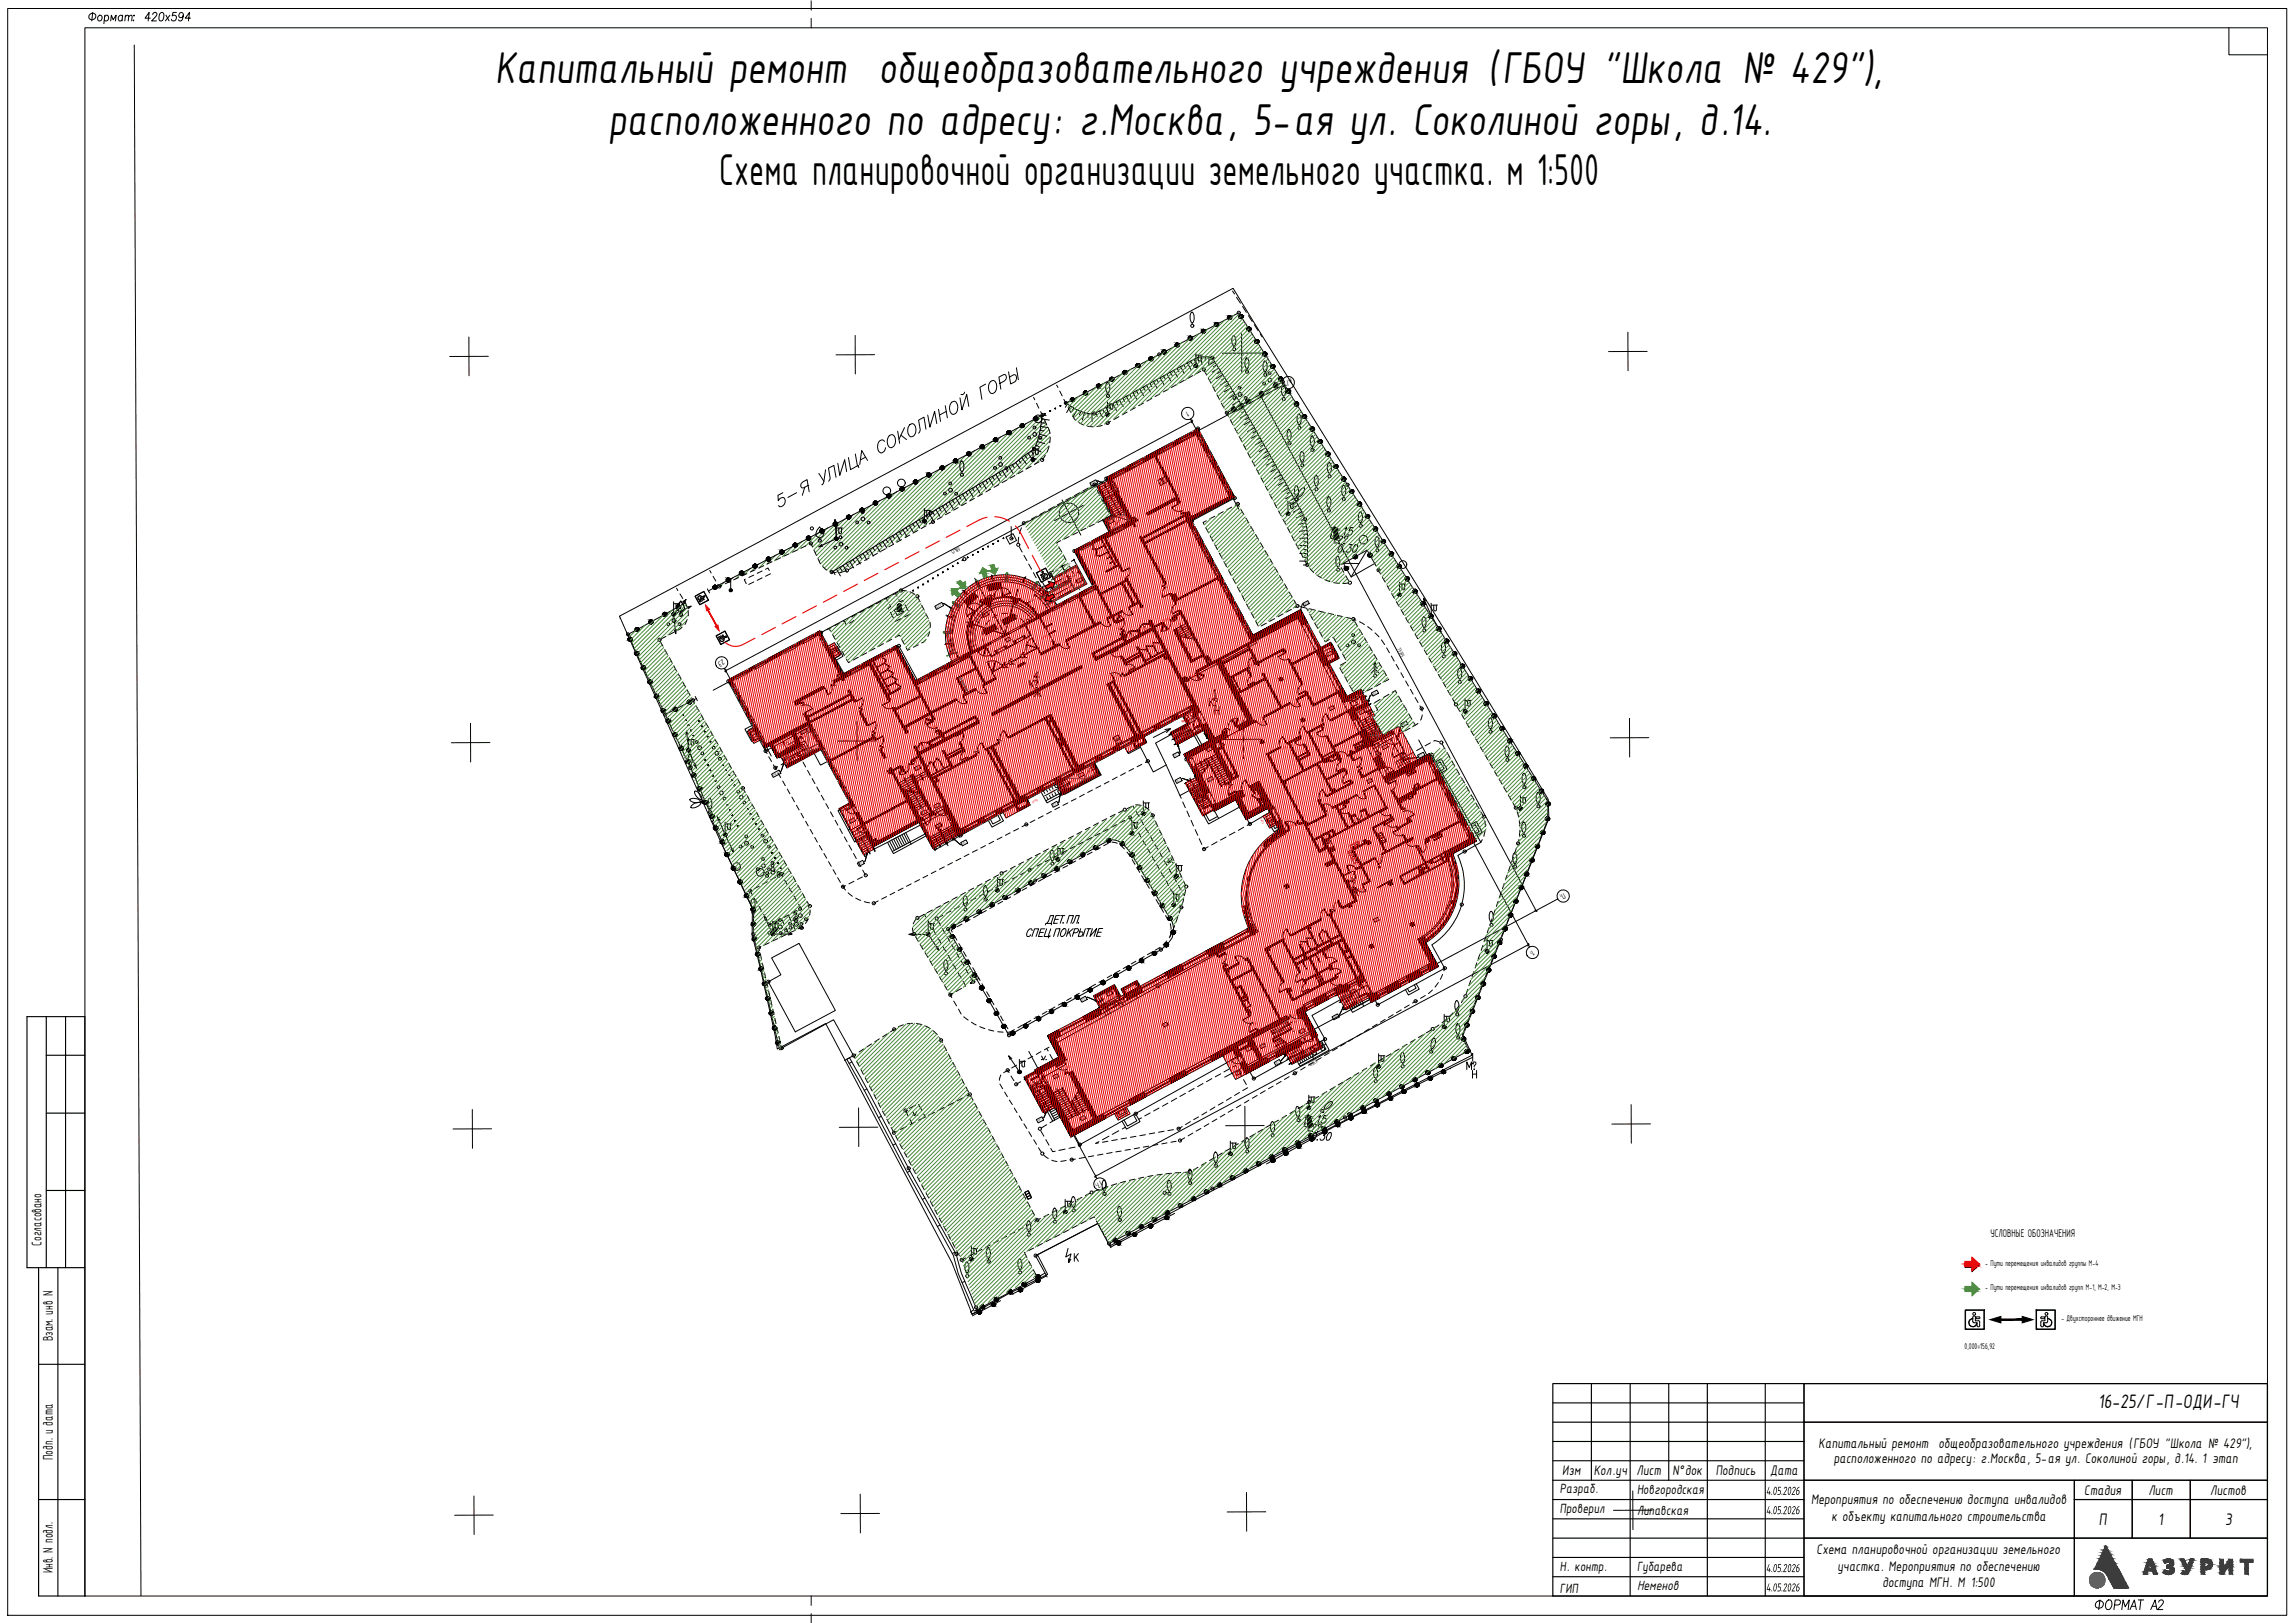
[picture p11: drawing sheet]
<svg xmlns="http://www.w3.org/2000/svg" width="594mm" height="420mm" viewBox="0 0 594 420" stroke-linecap="round" stroke-linejoin="round" font-family="sans-serif">
<defs><g id="words">
<g font-size="12.5">
<text x="128.1" y="21.6">Капитальный ремонт общеобразовательного учреждения (ГБОУ &quot;Школа № 429&quot;),</text>
<text x="157.5" y="34.9">расположенного по адресу: г.Москва, 5-ая ул. Соколиной горы, д.14.</text>
</g>
<text font-size="12.4" x="186.1" y="48">Схема планировочной организации земельного участка. м 1:500</text>
<text font-size="5.7" x="541.2" y="418">ФОРМАТ А2</text>
<text font-size="5.5" x="543.1" y="364.5">16-25/Г-П-ОДИ-ГЧ</text>
<g font-size="5.3">
<text x="345.4" y="142.2">——</text>
<text x="316.1" y="184.1" transform="rotate(-90 316.1 184.1)">К—</text>
<text x="347.5" y="231.1">К—</text>
<text x="339.7" y="292.1">15</text>
<text x="338.3" y="294.2">——</text>
</g>
<g font-size="4.9">
<text x="346.8" y="139.7">15</text>
<text x="265.3" y="179.2">К—</text>
<text x="378.5" y="278">М—</text>
<text x="338.3" y="296.3">0.30</text>
</g>
<g font-size="4.7">
<text x="543.3" y="394.7">П</text>
<text x="558.6" y="394.7">1</text>
<text x="576" y="394.7">3</text>
</g>
<g font-size="3.9">
<text x="10.7" y="322.5" transform="rotate(-90 10.7 322.5)">Согласовано</text>
<text x="13.7" y="347.2" transform="rotate(-90 13.7 347.2)">Взам. инв N</text>
<text x="13.7" y="378" transform="rotate(-90 13.7 378)">Подп. и дата</text>
<text x="470.7" y="374.9">Капитальный ремонт общеобразовательного учреждения (ГБОУ &quot;Школа № 429&quot;),</text>
<text x="404.4" y="381.9">Изм</text>
<text x="412.5" y="381.9">Кол.уч</text>
<text x="423.6" y="381.9">Лист</text>
<text x="432.9" y="381.9">N°док</text>
<text x="444.1" y="381.9">Подпись</text>
<text x="458.2" y="381.8">Дата</text>
<text x="474.7" y="378.6">расположенного по адресу: г.Москва, 5-ая ул. Соколиной горы, д.14. 1 этап</text>
<text x="468.8" y="389.5">Мероприятия по обеспечению доступа инвалидов</text>
<text x="539.5" y="386.9">Стадия</text>
<text x="556.1" y="386.9">Лист</text>
<text x="572.1" y="386.9">Листов</text>
<text x="474.1" y="393.7">к объекту капитального строительства</text>
<text x="13.7" y="407.3" transform="rotate(-90 13.7 407.3)">Инв. N подл.</text>
<text x="470.2" y="402.4">Схема планировочной организации земельного</text>
<text x="475.7" y="406.6">участка. Мероприятия по обеспечению</text>
<text x="487.3" y="410.7">доступа МГН. М 1:500</text>
</g>
<g font-size="3.8">
<text x="403.8" y="386.5">Разраб.</text>
<text x="423.8" y="386.8">Новгородская</text>
<text x="403.8" y="391.8">Проверил</text>
<text x="423.8" y="392.1">Липавская</text>
<text x="403.8" y="406.7">Н. контр.</text>
<text x="423.8" y="406.8">Губарева</text>
<text x="403.8" y="412.3">ГИП</text>
</g>
<text font-size="3.7" x="423.8" y="411.7">Неменов</text>
<text font-size="3.1" x="515.2" y="320.3">УСЛОВНЫЕ ОБОЗНАЧЕНИЯ</text>
<g font-size="2.3">
<text x="513.9" y="327.7">- Пути перемещения инвалидов группы М-4</text>
<text x="513.9" y="333.9">- Пути перемещения инвалидов групп М-1, М-2, М-3</text>
<text x="533.6" y="342">- Двухстороннее движение МГН</text>
<text x="508.6" y="349.1">0,000=156,92</text>
</g>
<g font-size="2.2">
<text x="334.3" y="97.8" transform="rotate(152 334.3 97.8)">А/1</text>
<text x="307.4" y="106.3" transform="rotate(153 307.4 106.3)">1</text>
<text x="187.1" y="170.7" transform="rotate(153 187.1 170.7)">23</text>
<text x="404.8" y="231.1" transform="rotate(152 404.8 231.1)">П</text>
<text x="396.8" y="245.8" transform="rotate(151 396.8 245.8)">1</text>
<text x="284.9" y="305.6" transform="rotate(152 284.9 305.6)">17</text>
</g>
<g font-size="1.6">
<text x="248.2" y="141.5" transform="rotate(152 248.2 141.5)">68415</text>
<text x="361.7" y="168.1" transform="rotate(62 361.7 168.1)">75395</text>
<text x="340.7" y="274.2" transform="rotate(152 340.7 274.2)">63510</text>
</g>
<g font-size="1.2">
<text x="404" y="231.6" transform="rotate(150 404 231.6)">1</text>
<text x="396.3" y="246.1" transform="rotate(153 396.3 246.1)">1</text>
<text x="283.8" y="306.2" transform="rotate(157 283.8 306.2)">1</text>
</g>
<g font-size=".9" fill="#db0000">
<text x="288.4" y="125.2" transform="rotate(61 288.4 125.2)">EIW30</text>
<text x="289.6" y="134.7" transform="rotate(151 289.6 134.7)">EIW30</text>
<text x="302.5" y="159.8" transform="rotate(152 302.5 159.8)">EIWS30</text>
<text x="271.1" y="164.3" transform="rotate(151 271.1 164.3)">EIW30</text>
<text x="290.1" y="162.1" transform="rotate(152 290.1 162.1)">EI15</text>
<text x="324.4" y="171.6" transform="rotate(151 324.4 171.6)">EI30</text>
<text x="309.3" y="174.4" transform="rotate(152 309.3 174.4)">EI60</text>
<text x="335.7" y="181.7" transform="rotate(152 335.7 181.7)">EI15</text>
<text x="209.8" y="190.3" transform="rotate(61 209.8 190.3)">EIW30</text>
<text x="242.5" y="187.4" transform="rotate(151 242.5 187.4)">EI15</text>
<text x="306.8" y="186.1" transform="rotate(151 306.8 186.1)">EI60</text>
<text x="320.1" y="189.2" transform="rotate(152 320.1 189.2)">EI30</text>
<text x="327.1" y="186.4" transform="rotate(151 327.1 186.4)">EI30</text>
<text x="349.8" y="187.3" transform="rotate(63 349.8 187.3)">EIW30</text>
<text x="333" y="193" transform="rotate(152 333 193)">EI30</text>
<text x="235" y="198" transform="rotate(151 235 198)">EI15</text>
<text x="278.3" y="201.5" transform="rotate(153 278.3 201.5)">EIW30</text>
<text x="282.8" y="199" transform="rotate(151 282.8 199)">EIW30</text>
<text x="319.1" y="203.5" transform="rotate(152 319.1 203.5)">EI15</text>
<text x="268.6" y="206.8" transform="rotate(153 268.6 206.8)">EIW30</text>
<text x="273" y="204.3" transform="rotate(151 273 204.3)">EIW30</text>
<text x="326.1" y="211.8" transform="rotate(61 326.1 211.8)">EIW30</text>
<text x="334.8" y="213.2" transform="rotate(152 334.8 213.2)">EI15</text>
<text x="366" y="217.3" transform="rotate(151 366 217.3)">EI30</text>
<text x="357.4" y="222.2" transform="rotate(151 357.4 222.2)">EI30</text>
<text x="352.8" y="229.8" transform="rotate(152 352.8 229.8)">EI30</text>
<text x="288.2" y="257.4" transform="rotate(151 288.2 257.4)">EIW30</text>
<text x="335.5" y="262.3" transform="rotate(152 335.5 262.3)">EI15</text>
<text x="325.3" y="264.5" transform="rotate(152 325.3 264.5)">EI30</text>
<text x="276.9" y="275.7" transform="rotate(152 276.9 275.7)">EI60</text>
</g>
<g font-size=".8">
<text x="300" y="124.3" transform="rotate(63 300 124.3)">+0,450</text>
<text x="301" y="123.7" transform="rotate(62 301 123.7)">+0,900</text>
<text x="288.1" y="134.5" transform="rotate(152 288.1 134.5)">-2,850</text>
<text x="271.1" y="148.7" transform="rotate(151 271.1 148.7)">1500</text>
<text x="273.9" y="147.2" transform="rotate(151 273.9 147.2)">1720</text>
<text x="274.9" y="150" transform="rotate(152 274.9 150)">i=5%</text>
<text x="275" y="149.2" transform="rotate(62 275 149.2)">1000</text>
<text x="276.9" y="145.6" transform="rotate(151 276.9 145.6)">1740</text>
<text x="278.4" y="148.6" transform="rotate(152 278.4 148.6)">1500</text>
<text x="279.9" y="149.8" transform="rotate(152 279.9 149.8)">-0,200</text>
<text x="267.4" y="154.8" transform="rotate(131 267.4 154.8)">1500</text>
<text x="274.8" y="153.2" transform="rotate(152 274.8 153.2)">i=5%</text>
<text x="276.4" y="151.7" transform="rotate(62 276.4 151.7)">1000</text>
<text x="338.6" y="155.8" transform="rotate(152 338.6 155.8)">-0,028</text>
<text x="255.6" y="158.6" transform="rotate(152 255.6 158.6)">±0,000</text>
<text x="261.4" y="165.2" transform="rotate(152 261.4 165.2)">0,000</text>
<text x="293.2" y="164.2" transform="rotate(153 293.2 164.2)">АПС</text>
<text x="296.7" y="162.4" transform="rotate(153 296.7 162.4)">ЭОМ</text>
<text x="216.5" y="168" transform="rotate(152 216.5 168)">-2,850</text>
<text x="344.7" y="168.8" transform="rotate(152 344.7 168.8)">-2,550</text>
<text x="345.1" y="182.9" transform="rotate(152 345.1 182.9)">0,000</text>
<text x="351.2" y="180.5" transform="rotate(152 351.2 180.5)">±0,000</text>
<text x="353.1" y="183.9" transform="rotate(152 353.1 183.9)">-0,880</text>
<text x="195.5" y="189.3" transform="rotate(152 195.5 189.3)">-2,850</text>
<text x="204" y="191.8" transform="rotate(152 204 191.8)">Форкамера</text>
<text x="208.7" y="188.9" transform="rotate(151 208.7 188.9)">-2,850</text>
<text x="208.8" y="190" transform="rotate(151 208.8 190)">2000</text>
<text x="289.5" y="190.5" transform="rotate(153 289.5 190.5)">+0,450</text>
<text x="290.1" y="191.5" transform="rotate(152 290.1 191.5)">+0,900</text>
<text x="308.9" y="186.1" transform="rotate(152 308.9 186.1)">±0,000</text>
<text x="356.3" y="190.2" transform="rotate(153 356.3 190.2)">-2,400</text>
<text x="239.4" y="193.1" transform="rotate(153 239.4 193.1)">ЭОМ</text>
<text x="313.5" y="193.5" transform="rotate(153 313.5 193.5)">+1,500</text>
<text x="359" y="192.9" transform="rotate(152 359 192.9)">±0,000</text>
<text x="238" y="198.3" transform="rotate(152 238 198.3)">±0,000</text>
<text x="280.4" y="200.2" transform="rotate(152 280.4 200.2)">-2,550</text>
<text x="313.8" y="201.3" transform="rotate(153 313.8 201.3)">±0,000</text>
<text x="354.9" y="201.7" transform="rotate(152 354.9 201.7)">0,000</text>
<text x="239.7" y="209.8" transform="rotate(153 239.7 209.8)">-0,450</text>
<text x="243.1" y="208.1" transform="rotate(151 243.1 208.1)">-0,450</text>
<text x="311.1" y="206.6" transform="rotate(152 311.1 206.6)">±0,000</text>
<text x="325.7" y="205.4" transform="rotate(153 325.7 205.4)">АПС</text>
<text x="326.7" y="207.3" transform="rotate(153 326.7 207.3)">ОВ</text>
<text x="221.1" y="212" transform="rotate(152 221.1 212)">±0,000</text>
<text x="243.5" y="213.3" transform="rotate(151 243.5 213.3)">-0,450</text>
<text x="329.4" y="211.7" transform="rotate(152 329.4 211.7)">-2,250</text>
<text x="356.7" y="237.7" transform="rotate(152 356.7 237.7)">0,000</text>
<text x="287.8" y="256.8" transform="rotate(152 287.8 256.8)">-2,250</text>
<text x="350.8" y="256.2" transform="rotate(152 350.8 256.2)">±0,000</text>
<text x="335.7" y="264" transform="rotate(152 335.7 264)">1950</text>
<text x="302" y="264.8" transform="rotate(152 302 264.8)">0,000</text>
<text x="337.5" y="266.5" transform="rotate(152 337.5 266.5)">±0,000</text>
<text x="323.7" y="271.1" transform="rotate(152 323.7 271.1)">-1,140</text>
<text x="327.3" y="270.3" transform="rotate(153 327.3 270.3)">+1,350</text>
<text x="341" y="270.6" transform="rotate(152 341 270.6)">±0,000</text>
<text x="268.4" y="280.9" transform="rotate(152 268.4 280.9)">±0,000</text>
<text x="273.7" y="278.2" transform="rotate(149 273.7 278.2)">0,000</text>
<text x="321" y="277.3" transform="rotate(152 321 277.3)">-1,140</text>
<text x="291" y="287.4" transform="rotate(152 291 287.4)">-2,250</text>
<text x="280.8" y="289" transform="rotate(153 280.8 289)">+2,100</text>
</g>
<g font-size=".7">
<text x="283.6" y="124.5" transform="rotate(151 283.6 124.5)">-0.080</text>
<text x="270" y="147.7" transform="rotate(150 270 147.7)">-0.290</text>
<text x="243.8" y="156.3" transform="rotate(152 243.8 156.3)">-0.370</text>
<text x="356.3" y="178.9" transform="rotate(151 356.3 178.9)">-0.380</text>
<text x="363.9" y="186.9" transform="rotate(153 363.9 186.9)">-0.580</text>
<text x="304.9" y="194.9" transform="rotate(152 304.9 194.9)">-1.350</text>
<text x="368.3" y="195" transform="rotate(153 368.3 195)">-0.430</text>
<text x="305.5" y="201.6" transform="rotate(152 305.5 201.6)">-1.350</text>
<text x="273.5" y="207.8" transform="rotate(152 273.5 207.8)">-1.330</text>
<text x="250" y="217.7" transform="rotate(152 250 217.7)">-1.280</text>
<text x="223.2" y="223.1" transform="rotate(153 223.2 223.1)">-1.200</text>
<text x="280.9" y="258.2" transform="rotate(151 280.9 258.2)">-1.650</text>
<text x="346.2" y="262.8" transform="rotate(151 346.2 262.8)">-0.890</text>
<text x="331.1" y="274.6" transform="rotate(152 331.1 274.6)">-1.200</text>
<text x="269.6" y="289.4" transform="rotate(152 269.6 289.4)">-1.490</text>
</g>
<g font-size=".6">
<text x="201.6" y="199.7" transform="rotate(152 201.6 199.7)">-1.270</text>
<text x="344.5" y="245.7" transform="rotate(153 344.5 245.7)">#####</text>
</g>
</g></defs>
<g fill="none" stroke="#478a38" stroke-width=".26">
<path d="M286 99.1l-8.4 8.4M288.2 97.9l-10.3 10.3M290.4 96.7l-12 12.1M292.7 95.6l-13.7 13.6M294.9 94.4l-15.2 15.2M297.1 93.3l-16.7 16.7M299.3 92.1l-18.1 18.1M301.5 90.9l-19.4 19.5M303.8 89.8l-20.7 20.7M306 88.6l-21.7 21.8M308.2 87.5l-22.3 22.3M310.4 86.3l-22.2 22.2"/>
<path d="M312.7 85.1l-22.2 22.2M314.9 84l-22 22M317.1 82.8l-22 22M319.3 81.7l-21.8 21.8M320.8 81.2l-21 21M321.2 81.9l-19.1 19.1M321.6 82.6l-17.1 17.1M322 83.2l-15.2 15.3M322.5 83.8l-13.4 13.4M322.9 84.5l-11.5 11.4M323.3 85.1l-11.3 11.3M323.7 85.8l-11.4 11.3"/>
<path d="M324.1 86.4l-11.4 11.4M324.5 87.1l-11.4 11.4M324.9 87.7l-11.5 11.5M325.3 88.4l-11.5 11.5M325.8 89l-11.6 11.6M326.1 89.7l-11.6 11.6M326.6 90.3l-11.7 11.7M327 91l-11.7 11.7M327.4 91.7l-11.8 11.7M327.8 92.3l-11.8 11.8M328.2 92.9l-11.8 11.8M328.6 93.6l-11.9 11.9"/>
<path d="M329 94.2l-11.9 11.9M329.4 94.9l-11.9 11.9M329.9 95.5l-12 12M330.2 96.2l-12 12M330.7 96.8l-12.1 12.1M331.1 97.5l-12.1 12.1M331.5 98.1l-12.2 12.2M331.9 98.8l-12.2 12.2M332.3 99.4l-12.2 12.3M247.8 119l-27.9 27.9M250.1 117.8l-27.8 27.8M252.3 116.7l-27.6 27.5"/>
<path d="M254.5 115.5l-27.4 27.4M256.8 114.3l-27.3 27.3M259 113.1l-27.1 27.2M261.2 112l-26.9 26.9M263.5 110.8l-26.8 26.7M265.7 109.6l-26.6 26.6M267.9 108.4l-26.4 26.5M269.9 107.6l-26 25.9M270.2 108.3l-23.9 23.9M270.6 109l-21.9 21.9M270.8 109.8l-19.7 19.7M271.1 117l-3.2 3.1"/>
<path d="M271.2 110.5l-17.7 17.7M271.5 111.2l-15.6 15.6M271.6 115.4l-6.1 6.1M271.8 114.1l-8.7 8.7M271.8 112l-13.5 13.5M271.8 113l-11.1 11.2M277.2 103.7l-1.1 1M279.4 102.5l-2.9 2.9M281.6 101.4l-4.8 4.7M283.8 100.2l-6.6 6.6M332.7 100.1l-12.3 12.3M333.1 100.7l-12.3 12.4"/>
<path d="M333.5 101.4l-12.3 12.3M334 102l-12.5 12.5M334.4 102.7l-12.5 12.4M334.8 103.3l-12.5 12.5M335.2 104l-12.6 12.5M335.6 104.6l-12.6 12.6M336 105.3l-12.6 12.6M336.4 105.9l-12.7 12.7M336.8 106.6l-12.7 12.7M337.2 107.2l-12.7 12.8M337.7 107.9l-12.9 12.8M338.1 108.5l-12.9 12.9"/>
<path d="M338.5 109.2l-12.9 12.9M338.9 109.8l-13 13M339.3 110.5l-13 13M339.7 111.1l-13 13.1M340.1 111.8l-13.1 13M340.5 112.4l-13.1 13.2M341 113.1l-13.2 13.1M341.4 113.7l-13.3 13.3M341.8 114.4l-13.3 13.2M342.2 115l-13.3 13.3M342.6 115.7l-13.4 13.3M343 116.3l-13.4 13.4"/>
<path d="M343.4 117l-13.4 13.4M343.8 117.6l-13.5 13.5M344.3 118.3l-13.6 13.5M344.6 118.9l-13.5 13.6M345.1 119.6l-13.7 13.6M209.8 139l-3.3 3.3M212 137.8l-3.5 3.6M214.3 136.6l-4.3 4.3M216.5 135.5l-6.2 6.1M218.8 134.3l-8.1 8.1M221 133.1l-10 10M223.2 131.9l-11.8 11.9"/>
<path d="M225.5 130.8l-13.8 13.7M227.7 129.6l-15.7 15.6M230 128.4l-17.6 17.6M232.2 127.2l-19.3 19.3M234.4 126.1l-21 21M236.6 124.9l-22.6 22.6M238.9 123.7l-24.2 24.2M241.1 122.5l-25.6 25.6M243.3 121.4l-26.8 26.8M245.6 120.2l-28.1 28.1M266.1 134.9l-.9 .9M268.4 133.6l-2.8 2.9"/>
<path d="M270.8 132.3l-4.9 4.9M273.1 131l-6.8 6.9M275.5 129.8l-8.8 8.8M277.8 128.5l-10.8 10.7M280.2 127.2l-12.8 12.7M282.5 125.9l-14.7 14.7M283.5 125.9l-15.3 15.4M283.9 126.6l-15.4 15.4M284.3 127.3l-15.4 15.4M284.7 128l-15.4 15.4M285.1 128.7l-15.4 15.4M285.5 129.3l-10.5 10.4"/>
<path d="M285.8 130l-8.6 8.6M286.2 130.7l-6.9 6.9M286.6 131.4l-5.2 5.1M286.9 132.1l-3.3 3.3M287.3 132.8l-1.6 1.6M313.5 134.2l-1.8 1.7M315.8 132.9l-3.7 3.7M318.1 131.7l-5.6 5.6M320.3 130.5l-7.5 7.5M320.8 131.1l-7.6 7.6M321.2 131.8l-7.6 7.6M321.6 132.5l-7.6 7.5"/>
<path d="M321.9 133.1l-7.6 7.7M322.3 133.8l-7.6 7.6M322.7 134.5l-7.6 7.6M323.1 135.1l-7.7 7.7M323.5 135.8l-7.7 7.7M323.9 136.5l-7.7 7.7M324.3 137.2l-7.7 7.7M324.7 137.8l-7.8 7.8M325.1 138.5l-7.8 7.8M325.5 139.1l-7.8 7.9M325.9 139.8l-7.9 7.9M345.5 120.2l-13.7 13.7"/>
<path d="M345.9 120.9l-13.7 13.7M346.3 121.5l-13.8 13.8M346.7 122.2l-13.8 13.8M347.1 122.8l-13.8 13.9M347.5 123.5l-13.8 13.8M347.9 124.1l-13.9 13.9M348.4 124.8l-14 13.9M348.7 125.4l-13.9 14M349.2 126.1l-14.1 14M349.6 126.7l-14.1 14.1M350 127.4l-14.1 14.1M350.4 128l-14.2 14.2"/>
<path d="M350.8 128.7l-14.2 14.2M351.2 129.3l-14.2 14.3M351.6 130l-14.3 14.3M352 130.6l-14.3 14.4M352.5 131.3l-14.4 14.4M352.8 131.9l-14.4 14.4M353.3 132.5l-14.4 14.4M353.7 133.2l-14.3 14.3M354.1 133.9l-14.2 14.1M354.5 134.5l-14 14M354.9 135.2l-13.8 13.8M355.3 135.8l-13.6 13.6"/>
<path d="M355.7 136.5l-13.3 13.3M356.2 137.1l-9.1 9M356.6 137.8l-6.5 6.5M357 138.4l-4.7 4.7M357.4 139.1l-3.5 3.4M357.8 139.7l-3.5 3.5M171.7 159.2l-7.9 7.9M174.1 157.9l-9.9 10M176.4 156.6l-11.9 12M177.6 156.5l-12.8 12.8M177.9 157.3l-12.7 12.8M178 159.3l-5.2 5.2"/>
<path d="M178.1 158.2l-12.6 12.6M187.5 150.7l-1.1 1.1M189.7 149.6l-1.3 1.2M191.9 148.4l-1.4 1.5M194.2 147.2l-1.8 1.7M196.4 146l-2 2M198.6 144.9l-2.1 2.1M200.9 143.7l-2.4 2.4M203.1 142.5l-2.7 2.7M205.4 141.3l-2.9 2.9M207.6 140.2l-3.1 3.1M219.8 160l-4.3 4.3"/>
<path d="M222 158.8l-6.1 6.2M224.3 157.6l-8 8M226.5 156.4l-9.8 9.9M228.8 155.2l-11.8 11.8M231.1 154l-13.7 13.6M233.3 152.9l-15.5 15.4M234.2 153l-16 16M235.1 153.2l-16.5 16.5M235.9 153.5l-17 16.8M236.6 153.8l-17.3 17.2M237.2 154.2l-17 17M237.7 154.8l-15.2 15.2"/>
<path d="M238 155.5l-13.2 13.2M238.4 156.3l-11.3 11.2M238.7 157l-9.3 9.2M239.1 157.7l-7.4 7.3M239.4 158.4l-6.4 6.4M239.8 159.1l-6.4 6.4M240.1 159.8l-6.3 6.4M246.4 152.4l1.7 .1-.5 .5 .9 .8-.6 .7-.9-.9-.5 .5zM247.9 150.9l.6-.7 .9 .9 .5-.5 .1 1.7h-1.7l.5-.5zM254.4 147l1.4 .9-.7 .1 .4 1.2-.9 .3-.3-1.2-.7 .2zM256.4 146.4l.9-.3 .3 1.2 .7-.2-.7 1.6-1.5-1 .7-.1zM273.8 141l-3.8 3.7"/>
<path d="M274.2 141.7l-3.8 3.7M274.5 142.4l-3.7 3.7M274.9 143l-3.8 3.8M275.3 143.7l-3.8 3.8M275.6 144.4l-3.7 3.8M276 145.1l-3.8 3.8M276.4 145.8l-3.6 3.6M276.8 146.5l-1.7 1.7M326.3 140.5l-7.9 7.8M326.6 141.2l-7.8 7.9M327 141.8l-7.8 7.9M327.4 142.5l-7.9 7.9"/>
<path d="M327.8 143.2l-7.9 7.9M328.2 143.8l-7.9 8M328.6 144.5l-8 8M329 145.2l-8 8M329.4 145.8l-8 8.1M329.8 146.5l-8.1 8.1M330.2 147.2l-8.1 8.1M330.5 147.9l-8 8.1M331 148.5l-8.2 8.1M331.3 149.2l-8.1 8.2M331.7 149.9l-8.1 8.1M332.1 150.5l-8.2 8.2"/>
<path d="M332.5 151.2l-8.2 8.2M332.9 151.9l-8.2 8.2M333.3 152.5l-8.3 8.3M333.7 153.2l-8.3 8.3M334.1 153.9l-8 8M334.5 154.6l-6.2 6.2M334.9 155.2l-4.5 4.5M335.2 155.9l-2.6 2.7M335.7 156.5l-1 1M338.8 157.6l-.3 .4M339.7 157.8l-.8 .9M340.6 158l-1.3 1.3"/>
<path d="M341.4 158.2l-1.8 1.8M342.3 158.4l-2.3 2.3M343.2 158.6l-2.8 2.8M344 158.8l-3.3 3.3M344.9 159l-3.8 3.7M345.7 159.2l-4.2 4.2M346.6 159.4l-4.7 4.7M346.7 146.6l-3.6 3.6M347.1 147.2l-3.2 3.3M347.5 159.6l-5.2 5.2M347.5 147.9l-2.8 2.8M347.9 148.5l-2.3 2.4"/>
<path d="M348.3 159.8l-5.7 5.6M348.3 149.2l-1.8 1.8M348.7 149.8l-1.2 1.2M349.2 150.5l-.5 .5M358.2 140.4l-3.5 3.4M358.6 141l-3.5 3.5M359 141.6l-3.5 3.6M359.5 142.3l-3.6 3.6M359.8 143l-3.5 3.6M360.3 143.6l-3.6 3.6M360.7 144.3l-3.7 3.6M361.1 144.9l-3.7 3.7"/>
<path d="M361.5 145.5l-3.7 3.8M361.9 146.2l-3.7 3.7M362.3 146.9l-3.7 3.7M362.7 147.5l-3.7 3.8M363.1 148.2l-3.7 3.7M363.6 148.8l-3.9 3.8M364 149.5l-3.9 3.8M364.4 150.1l-3.9 3.9M364.8 150.7l-3.9 3.9M365.2 151.4l-3.9 3.9M365.6 152.1l-3.9 3.9M366 152.7l-3.9 4"/>
<path d="M366.4 153.4l-3.9 4M366.9 154l-4.1 4M367.2 154.6l-4 4.1M367.7 155.3l-4.1 4M368.1 156l-4.1 4M368.5 156.6l-4.1 4.1M368.9 157.3l-4.1 4.1M369.3 157.9l-4.1 4.2M369.7 158.5l-4.2 4.2M370.1 159.2l-4.2 4.2M370.5 159.9l-4.2 4.2M164.7 163.1l-1.8 1.8"/>
<path d="M167 161.8l-3.8 3.9M169.4 160.5l-5.9 5.9M171 166.3l-5.1 5.2M171.4 167l-5.2 5.2M171.8 167.6l-5.3 5.3M172.2 168.3l-5.4 5.4M172.6 169l-5.4 5.4M173 169.7l-5.5 5.4M173.4 170.3l-5.5 5.6M173.7 171l-5.5 5.6M174.1 171.7l-5.6 5.6M174.5 172.4l-5.6 5.7"/>
<path d="M174.9 173.1l-5.7 5.7M175.3 173.7l-5.8 5.8M175.6 174.4l-5.8 5.8M176 175.1l-5.8 5.8M176.4 175.8l-5.9 5.9M176.8 176.4l-5.9 6M177.2 177.1l-6 6M177.5 177.8l-6 6.1M177.6 160.8l-2.6 2.6M177.9 178.5l-6.1 6.1M178.3 179.2l-6.1 6.1M178.7 179.9l-6.2 6.2"/>
<path d="M215.3 162.4l-.6 .5M217.5 161.2l-2.4 2.4M239.7 165.5l-.7 .7M240.5 160.5l-6.4 6.4M240.6 163.5l-3.8 3.8M240.7 161.3l-6.2 6.3M240.8 162.3l-5.9 5.9M348.1 171.7l-1.3 1.2M349.2 160l-6.2 6.1M350.1 160.2l-4.9 4.9M350.6 160.7l-5 5M351 161.4l-5.1 5"/>
<path d="M351.4 162.1l-5.1 5M351.7 162.7l-5 5.1M352.2 163.4l-5.1 5M352.6 164l-5.1 5.2M352.9 164.7l-5 5.1M353.3 165.4l-5.1 5.1M353.7 166.1l-5.1 5.1M354.1 166.8l-6.9 6.8M354.5 167.4l-6.9 6.9M354.9 168.1l-6.9 6.9M355.3 168.7l-6.9 7M355.7 169.4l-7 7"/>
<path d="M356.1 170.1l-7 6.9M356.5 170.7l-7 7M356.9 171.4l-7 7M357.3 172.1l-7 7M357.6 172.8l-5.9 5.9M358.1 173.4l-5.6 5.6M358.4 174.1l-5 5M358.8 174.8l-3.1 3.1M359.2 175.4l-1.3 1.3M361.1 178.8l-4.7 4.7M361.6 179.5l-5.8 5.7M371 160.5l-4.3 4.3"/>
<path d="M371.3 161.2l-4.2 4.2M371.8 161.8l-4.3 4.3M372.2 162.5l-4.3 4.3M372.6 163.1l-4.3 4.3M373 163.7l-4.4 4.4M373.4 164.4l-4.4 4.4M373.8 165.1l-4.4 4.4M374.2 165.7l-4.4 4.4M374.6 166.4l-4.4 4.4M375.1 167l-4.5 4.5M375.5 167.6l-4.5 4.6M375.9 168.3l-4.6 4.5"/>
<path d="M376.3 169l-4.6 4.5M376.7 169.6l-4.5 4.6M377.1 170.3l-4.6 4.5M377.5 170.9l-4.6 4.6M378 171.5l-4.7 4.7M378.3 172.2l-4.6 4.7M378.8 172.8l-4.7 4.7M379.2 173.5l-4.8 4.7M379.6 174.2l-4.7 4.7M380 174.8l-4.8 4.8M380.4 175.4l-4.8 4.8M380.8 176.1l-4.8 4.8"/>
<path d="M381.2 176.7l-4.8 4.9M381.6 177.4l-4.8 4.8M382.1 178.1l-4.9 4.8M382.4 178.7l-4.8 4.9M382.9 179.4l-4.9 4.9M179.1 180.6l-6.3 6.2M179.5 181.2l-6.3 6.3M179.8 181.9l-6.3 6.3M180.2 182.6l-6.3 6.3M180.6 183.3l-6.4 6.4M181 183.9l-6.5 6.5M181.4 184.6l-6.6 6.5"/>
<path d="M181.8 185.3l-6.6 6.6M182.2 186l-6.7 6.6M182.5 186.6l-6.6 6.7M182.9 187.3l-6.7 6.8M183.3 188l-6.8 6.8M183.7 188.7l-6.8 6.8M184.1 189.4l-6.9 6.8M184.4 190l-6.9 6.9M184.8 190.7l-7 7M185.2 191.4l-7 7M185.6 192.1l-7.1 7M186 192.7l-7.1 7.2"/>
<path d="M186.4 193.4l-7.2 7.2M186.7 194.1l-7.2 7.2M187.1 194.8l-7.3 7.3M187.5 195.5l-7.3 7.3M187.9 196.1l-7.4 7.4M188.3 196.8l-7.5 7.4M188.6 197.5l-7.4 7.4M189 198.2l-7.5 7.5M189.4 198.8l-7.5 7.6M189.8 199.5l-7.6 7.6M355.5 185.5l-.2 .2M355.8 182l-.2 .2"/>
<path d="M355.9 184.1l-.4 .4M358.5 180.4l-2.5 2.4M361.9 180.1l-6.2 6.3M362.3 180.8l-6.2 6.2M362.7 181.4l-6.2 6.3M363.1 182.1l-6.2 6.3M363.5 182.8l-6.2 6.3M363.9 183.5l-6.3 6.2M364.3 184.2l-5.9 5.8M364.7 184.8l-4.1 4.1M365 185.5l-2.7 2.7M365.5 186.2l-2.8 2.7"/>
<path d="M365.8 186.8l-2.6 2.6M366.2 187.5l-.7 .7M370.6 194.8l-.4 .4M372.7 193.7l-2.2 2.2M373.9 193.6l-3 3M374.3 194.3l-3 3M374.6 195l-3 3M375.1 195.7l-3.1 3M375.5 196.3l-3.1 3.1M375.8 197l-3.1 3.1M376.2 197.7l-3.1 3.1M376.6 198.3l-3.1 3.2"/>
<path d="M377 199l-3.2 3.1M377.4 199.7l-3.2 3.2M383.3 180l-5 5M383.7 180.6l-5 5M384.1 181.3l-5 5M384.5 181.9l-5 5M384.9 182.6l-5 5M385.3 183.3l-5 5M385.7 183.9l-5 5.1M386.2 184.5l-5.2 5.2M386.6 185.2l-5.1 5.1M387 185.8l-5.2 5.2"/>
<path d="M387.4 186.5l-5.2 5.1M387.8 187.2l-5.2 5.1M388.2 187.8l-5.2 5.2M388.6 188.4l-5.2 5.3M389 189.1l-5.2 5.3M389.5 189.7l-5.3 5.3M389.8 190.4l-5.2 5.3M390.3 191.1l-5.4 5.2M390.7 191.7l-5.4 5.3M391.1 192.4l-5.4 5.3M391.5 193l-5.4 5.4M391.9 193.6l-5.4 5.5"/>
<path d="M392.3 194.3l-5.4 5.4M392.7 194.9l-5.4 5.5M393.1 195.6l-5.4 5.5M393.6 196.3l-5.5 5.4M394 196.9l-5.5 5.5M394.4 197.5l-5.6 5.6M394.8 198.2l-5.6 5.6M395.2 198.8l-5.6 5.6M395.6 199.5l-5.6 5.6M190.2 200.2l-7.7 7.7M190.5 200.9l-7.7 7.7M191 201.5l-7.8 7.8"/>
<path d="M191.3 202.2l-7.8 7.9M191.7 202.9l-7.8 7.9M192.1 203.6l-7.9 7.9M192.5 204.3l-8 7.9M192.9 204.9l-8 8M193.3 205.6l-8.1 8.1M193.6 206.3l-8.1 8.1M194 207l-8.2 8.1M194.4 207.6l-8.2 8.3M194.8 208.3l-8.3 8.3M195.2 209l-8.3 8.3M195.5 209.7l-8.3 8.4"/>
<path d="M195.9 210.4l-8.4 8.4M196.3 211l-8.5 8.5M196.7 211.7l-8.5 8.5M197.1 212.4l-8.6 8.5M197.4 213.1l-8.6 8.6M197.8 213.7l-8.6 8.7M198.2 214.4l-8.7 8.7M198.6 215.1l-8.7 8.8M199 215.8l-8.8 8.8M199.3 216.5l-8.8 8.8M199.7 217.1l-8.9 9M200.2 217.8l-9 9"/>
<path d="M200.5 218.5l-9 9M200.9 219.2l-9 9M201.3 219.8l-9.1 9.1M273.1 219.1l-13.6 13.6M275.3 218l-13.4 13.4M277.5 216.8l-13.2 13.2M279.7 215.7l-13 13M281.9 214.5l-12.8 12.9M284.1 213.4l-12.6 12.6M286.3 212.2l-12.4 12.5M288.5 211.1l-12.2 12.3M290.8 209.9l-12.1 12.1"/>
<path d="M293 208.8l-11.9 11.9M294.3 208.5l-10.8 10.9M295.3 208.6l-9.5 9.4M296.1 208.8l-8.4 8.5M296.8 209.2l-8.3 8.3M297.4 209.7l-8.1 8M297.9 210.2l-7.9 7.9M298.3 210.9l-7.6 7.6M298.6 211.6l-7.4 7.5M299 212.3l-7.3 7.3M299.3 213.1l-7.2 7.2M299.6 213.8l-7.1 7.1"/>
<path d="M300 214.5l-7.1 7.1M300.3 215.2l-7 7.1M300.7 215.9l-7 7M301 216.7l-6.9 6.9M301.3 217.4l-6.8 6.8M301.7 218.1l-6.8 6.8M302 218.8l-6.7 6.7M302.3 219.5l-6.6 6.7M377.7 200.4l-3.1 3.1M378.1 201l-3.2 3.2M378.5 201.7l-3.2 3.2M378.9 202.4l-3.2 3.2"/>
<path d="M379.3 203.1l-3.2 3.2M379.7 203.8l-3.3 3.2M380.1 204.4l-3.3 3.3M380.4 205.1l-3.2 3.3M380.8 205.8l-3.2 3.3M381.2 206.5l-3.3 3.3M381.6 207.1l-3.3 3.3M382 207.8l-3.3 3.4M382.4 208.5l-3.4 3.3M382.8 209.2l-3.4 3.3M383.2 209.8l-3.4 3.4M383.5 210.5l-3.3 3.4"/>
<path d="M383.9 211.2l-3.4 3.4M384.3 211.8l-3.4 3.5M384.6 212.6l-3.3 3.4M384.7 214.6l-2.7 2.7M384.8 213.5l-3.2 3.2M396 200.2l-5.6 5.6M396.5 200.8l-5.7 5.7M396.8 201.4l-5.6 5.7M397.3 202.1l-5.8 5.7M397.5 219.9l-7.8 7.8M397.7 202.7l-5.7 5.7M398.1 203.4l-5.8 5.7"/>
<path d="M398.2 218.1l-8 8M398.5 204l-5.9 5.9M398.9 216.4l-8.1 8.1M398.9 204.7l-6 6M399.3 205.3l-6.2 6.2M399.5 214.7l-8.1 8.1M399.7 206l-6.4 6.4M400.1 206.6l-6.7 6.8M400.2 212.9l-8.3 8.3M400.6 207.3l-7.2 7.1M400.6 211.5l-8.1 8.1M400.6 210.4l-7.6 7.6"/>
<path d="M400.7 209.3l-7.4 7.4M400.7 208.2l-7.3 7.3M201.7 220.5l-9.2 9.2M202.1 221.2l-9.2 9.2M202.4 221.9l-9.2 9.2M202.8 222.6l-9.3 9.3M203.2 223.3l-9.4 9.3M203.6 223.9l-9.4 9.4M204 224.6l-9.5 9.5M204.3 225.3l-9.4 9.5M204.7 226l-9.6 9.6M205.1 226.7l-10 9.9"/>
<path d="M205.5 227.3l-10.4 10.4M205.9 228l-10.9 10.8M206.2 228.7l-11.2 11.2M206.6 229.4l-11.6 11.6M207 230l-12 12M207.4 230.7l-12.2 12.2M207.8 231.4l-12.4 12.4M208.2 232.1l-12.6 12.5M208.5 232.7l-12.7 12.8M208.9 233.4l-11.4 11.4M209.3 234.1l-9.7 9.7M209.3 237.2l-3.6 3.7"/>
<path d="M209.6 234.9l-8 8M209.6 235.9l-5.9 6M237.7 237.5l-.8 .9M239.9 236.4l-3.6 3.6M242.1 235.2l-5.8 5.8M244.3 234.1l-7.7 7.7M246.5 232.9l-9.5 9.6M248.8 231.8l-11.4 11.4M251 230.6l-13.2 13.2M253.2 229.5l-15 15M255.4 228.3l-16.8 16.9M257.6 227.2l-18.6 18.6"/>
<path d="M259.8 226l-20.4 20.5M262 224.9l-14.4 14.5M264.2 223.7l-14.3 14.3M266.4 222.6l-14.1 14.1M268.6 221.4l-13.8 13.9M270.9 220.3l-13.8 13.7M302.7 220.3l-6.6 6.6M303 221l-6.5 6.5M303.4 221.7l-6.5 6.5M303.7 222.5l-6.4 6.3M304 223.2l-6.3 6.3M304.4 223.9l-6.2 6.2"/>
<path d="M304.5 238.6l-.8 .9M304.7 224.6l-6.2 6.2M305.1 225.3l-6.1 6.1M305.1 236.9l-1.7 1.8M305.4 226.1l-6.1 6M305.6 235.3l-2.6 2.7M305.7 226.8l-5.9 5.9M306.1 227.5l-6 5.9M306.1 233.8l-3.5 3.6M306.4 228.2l-5.8 5.9M306.5 232.4l-4.3 4.3M306.7 231.1l-4.9 5"/>
<path d="M306.8 228.9l-5.8 5.8M307 229.7l-5.6 5.7M390 239.1l-6.4 6.3M390.7 237.3l-6.6 6.5M391.4 235.5l-6.7 6.7M392 233.8l-6.8 6.8M392.7 232.1l-6.9 6.9M393.4 230.3l-7 7.1M394.1 228.6l-7.2 7.2M394.8 226.9l-7.3 7.2M395.4 225.1l-7.4 7.4M396.2 223.4l-7.6 7.5"/>
<path d="M396.8 221.6l-7.7 7.7M196.6 245.8l-.6 .5M196.7 246.7l-.5 .5M196.9 247.5l-.5 .6M197.1 248.4l-.5 .6M197.3 249.3l-.5 .5M197.5 250.1l-.5 .6M197.7 251l-.5 .5M197.9 251.9l-.5 .5M198.1 252.7l-.5 .6M198.3 253.6l-.5 .5M198.5 254.5l-.5 .5"/>
<path d="M198.7 255.3l-.5 .6M198.9 256.2l-.5 .5M199.1 257l-.6 .6M199.3 257.9l-.5 .5M199.5 258.8l-.5 .5M199.7 259.6l-.6 .6M245.7 241.2l-5.9 5.9M246.1 241.9l-5.9 5.9M246.5 242.5l-5.9 6M246.9 243.2l-5.9 5.9M247.3 243.8l-6 6M247.7 244.5l-5.9 5.9"/>
<path d="M248.1 245.2l-6 5.9M248.5 245.9l-6 5.9M248.8 246.5l-5.8 5.9M249.2 247.2l-5.9 5.9M249.6 247.9l-5.9 5.9M250 248.6l-5.9 5.9M250.4 249.3l-5.9 5.8M250.8 249.9l-5.9 5.9M251.2 250.6l-5.9 5.9M251.5 251.2l-5.8 5.9M251.9 251.9l-5.1 5.2M252.3 252.6l-3 3.1"/>
<path d="M252.7 253.3l-.9 1M381.8 259.9l-24 24.1M382.5 258.2l-27 27M383.2 256.5l-10.4 10.4M383.9 254.7l-33 33M384.6 253l-6.1 6.1M385.2 251.2l-5.5 5.6M385.9 249.5l-5.7 5.6M386.6 247.7l-5.8 5.8M387.3 246l-5.9 5.9M388 244.3l-6.1 6M388.7 242.5l-6.2 6.2"/>
<path d="M389.3 240.8l-6.3 6.3M199.9 260.5l-.6 .5M200.1 261.4l-.5 .5M200.3 262.3l-.6 .5M200.4 263.1l-.5 .5M200.7 264l-.5 .5M200.8 264.8l-.5 .5M201 265.7l-.5 .5M201.3 266.6l-.6 .5M201.4 267.4l-.5 .5M201.6 268.3l-.5 .5M201.8 269.2l-.5 .5"/>
<path d="M202 270l-.5 .6M202.2 270.9l-.5 .5M221.2 273.1l-.2 .2M224.2 271.1l-2.8 2.9M227.2 269.2l-5.5 5.5M230.2 267.3l-8.1 8.1M232.9 265.6l-10.4 10.5M234.5 265.1l-11.7 11.7M235.8 264.9l-12.6 12.6M236.8 264.9l-13.2 13.3M237.7 265l-13.8 13.9M238.6 265.3l-14.3 14.3"/>
<path d="M239.4 265.5l-14.7 14.8M240.1 265.9l-15.1 15.1M240.8 266.2l-15.4 15.4M241.4 266.7l-15.6 15.7M242 267.2l-15.9 15.8M242.5 267.7l-16 16.1M243 268.3l-16.1 16.1M243.4 268.9l-16.2 16.2M243.8 269.6l-16.2 16.2M244.1 270.3l-16.1 16.2M244.5 271l-16.2 16.2M244.9 271.7l-16.2 16.2"/>
<path d="M245.2 272.4l-16.1 16.2M245.6 273.1l-16.2 16.2M246 273.8l-16.2 16.2M246.4 274.5l-16.2 16.2M246.7 275.2l-16.2 16.2M247.1 275.8l-16.2 16.3M247.5 276.6l-16.2 16.2M247.9 277.2l-16.3 16.3M248.2 277.9l-16.2 16.3M248.6 278.6l-16.2 16.3M249 279.3l-16.3 16.2M249.3 280l-16.2 16.2"/>
<path d="M348.3 279.7l-20.3 20.3M350.9 278.2l-20.6 20.5M353.4 276.6l-20.8 20.9M356 275.1l-21.1 21.2M358.6 273.6l-21.4 21.5M361.2 272.1l-21.7 21.7M363.8 270.6l-22 22M366.4 269.1l-22.4 22.3M368.9 267.5l-22.6 22.7M371.7 265.8l-23.1 23.1M372.7 266.9l-19.5 19.6M375.2 267.6l-15.2 15.2"/>
<path d="M376.1 267.8l-13.8 13.8M376.9 268l-12.3 12.3M377.8 268.2l-10.9 10.9M378.6 268.4l-9.4 9.5M379 269.2l-7.5 7.4M379.1 266.9l-1.2 1.2M379.3 269.9l-5.5 5.5M379.6 270.7l-3.5 3.5M379.8 265.1l-2.7 2.8M379.9 271.4l-1.5 1.6M380.5 263.4l-4.3 4.3M381.2 261.7l-5.9 5.8"/>
<path d="M249.7 280.7l-16.2 16.2M250.1 281.4l-16.3 16.2M250.4 282.1l-16.2 16.2M250.8 282.8l-16.2 16.2M251.2 283.5l-16.3 16.2M251.5 284.1l-16.2 16.3M251.9 284.9l-16.2 16.2M252.3 285.5l-16.2 16.3M252.6 286.2l-16.2 16.3M253 286.9l-16.2 16.3M253.4 287.6l-16.2 16.3M253.7 288.3l-16.2 16.2"/>
<path d="M254.1 289l-16.2 16.3M254.5 289.7l-16.2 16.2M254.8 290.4l-16.2 16.3M255.2 291.1l-16.2 16.2M255.6 291.8l-16.2 16.2M256 292.4l-16.3 16.3M256.3 293.2l-16.2 16.2M256.7 293.8l-16.2 16.3M257.1 294.5l-16.3 16.3M257.4 295.2l-16.2 16.3M257.8 295.9l-16.2 16.3M258.2 296.6l-16.3 16.3"/>
<path d="M258.6 297.3l-16.3 16.3M258.9 298l-16.2 16.3M259.3 298.7l-16.3 16.3M259.7 299.4l-16.3 16.3M314.7 299.5l-16.5 16.4M317.3 297.9l-16.8 16.8M319.9 296.4l-17.1 17.1M322.5 294.9l-17.4 17.4M325.1 293.4l-17.7 17.6M327.6 291.8l-17.9 18M330.2 290.3l-18.2 18.3M332.8 288.8l-18.5 18.5"/>
<path d="M335.4 287.3l-18.8 18.8M337.9 285.8l-19 19.1M340.5 284.3l-19.4 19.4M343.1 282.7l-19.7 19.7M345.7 281.2l-20 20M260.1 300.1l-16.3 16.3M260.4 300.7l-16.3 16.3M260.8 301.5l-16.3 16.3M261.2 302.1l-16.3 16.3M261.5 302.8l-16.3 16.4M261.9 303.5l-16.3 16.3M262.3 304.2l-16.4 16.3"/>
<path d="M262.6 304.9l-16.3 16.3M263 305.6l-16.3 16.3M263.4 306.3l-16.4 16.3M263.7 307l-16.3 16.3M264.1 307.7l-16.3 16.3M264.5 308.4l-16.4 16.3M264.8 309l-16.3 16.4M265.2 309.8l-16.3 16.3M265.6 310.4l-16.5 16.5M265.9 311.1l-16.5 16.6M266.3 311.8l-16.7 16.7M266.7 312.5l-16.8 16.9"/>
<path d="M267 313.2l-16.9 17M267.4 313.9l-17.1 17.1M267.8 314.6l-17.2 17.2M268.2 315.3l-17.4 17.3M268.8 315.7l-17.8 17.7M270.9 314.6l-19.6 19.7M273.1 313.5l-21.6 21.6M275.3 312.4l-23.5 23.5M277.4 311.3l-25.4 25.4M279.6 310.2l-13.8 13.8M281.7 309.1l-13.7 13.8M283.6 308.4l-13.4 13.3"/>
<path d="M285.2 307.8l-12.8 12.8M286.8 307.3l-12.2 12.1M288.3 306.8l-11.5 11.5M289.8 306.4l-10.8 10.8M291.3 306l-10.1 10.1M292.7 305.6l-9.4 9.4M294 305.3l-10.4 10.4M295.4 305l-11.4 11.4M296.7 304.8l-12.3 12.3M298 304.5l-13.3 13.3M299.3 304.3l-14.2 14.2M300.5 304.1l-15 15.1"/>
<path d="M301.8 304l-16 15.9M302.9 303.8l-16.7 16.7M304.1 303.7l-17.5 17.5M305.3 303.6l-18.3 18.3M306.5 303.5l-17.4 17.3M307.6 303.4l-16.2 16.2M309.6 302.5l-15.9 15.9M312.2 301l-16.2 16.2M265.3 324.5l-13 13M265.6 325.2l-13.1 13.2M266 325.9l-12.6 12.6M266.4 326.6l-10.6 10.6"/>
<path d="M266.7 327.3l-8.6 8.6M267.1 328l-6.6 6.6M267.4 328.7l-4.6 4.6M267.8 329.4l-2.6 2.7M268.1 330.2l-.6 .6"/>
</g>
<g fill="none" stroke="#000" stroke-width=".26">
<circle cx="300.1" cy="91.8" r=".4"/>
<circle cx="311.6" cy="95.7" r=".4"/>
<circle cx="313.8" cy="92.6" r=".4"/>
<circle cx="320.7" cy="81" r=".4"/>
<circle cx="332" cy="98.8" r=".4"/>
<circle cx="267.7" cy="116.2" r=".4"/>
<circle cx="269.8" cy="119.1" r=".4"/>
<circle cx="269.9" cy="107.4" r=".4"/>
<circle cx="275.9" cy="104.3" r=".4"/>
<circle cx="283.2" cy="107" r=".4"/>
<circle cx="286.7" cy="109.5" r=".4"/>
<circle cx="310.1" cy="110.9" r=".4"/>
<circle cx="317.6" cy="106.9" r=".4"/>
<circle cx="321.4" cy="104.8" r=".4"/>
<circle cx="210.2" cy="136.8" r=".4"/>
<circle cx="240.9" cy="132.8" r=".4"/>
<circle cx="241.5" cy="135.1" r=".4"/>
<circle cx="265" cy="135.4" r=".4"/>
<circle cx="283.3" cy="125.5" r=".4"/>
<circle cx="286.4" cy="123.9" r=".4"/>
<circle cx="308.5" cy="134.9" r=".4"/>
<circle cx="319.6" cy="128.9" r=".4"/>
<circle cx="320.4" cy="130.5" r=".4"/>
<circle cx="337.8" cy="134.4" r=".4"/>
<circle cx="348.8" cy="125.5" r=".4"/>
<circle cx="186.2" cy="151.8" r=".4"/>
<circle cx="209.9" cy="140.7" r=".4"/>
<circle cx="215.3" cy="148.1" r=".4"/>
<circle cx="219.2" cy="147.7" r=".4"/>
<circle cx="233.2" cy="152.8" r=".4"/>
<circle cx="237.5" cy="154.4" r=".4"/>
<circle cx="249.7" cy="144.8" r=".4"/>
<circle cx="256.6" cy="155.4" r=".4"/>
<circle cx="263.6" cy="141" r=".4"/>
<circle cx="270.3" cy="153.4" r=".4"/>
<circle cx="278.1" cy="142.6" r=".4"/>
<circle cx="283.1" cy="152.2" r=".4"/>
<circle cx="335.9" cy="156.9" r=".4"/>
<circle cx="336.7" cy="158.8" r=".4"/>
<circle cx="338.4" cy="146.2" r=".4"/>
<circle cx="349.4" cy="150.9" r=".4"/>
<circle cx="356.8" cy="147.6" r=".4"/>
<circle cx="162.6" cy="164.2" r=".4"/>
<circle cx="170.7" cy="165.6" r=".4"/>
<circle cx="188.5" cy="176.4" r=".4"/>
<circle cx="212.5" cy="163.8" r=".4"/>
<circle cx="218.7" cy="174.7" r=".4"/>
<circle cx="232.7" cy="167.2" r=".4"/>
<circle cx="237.7" cy="176.4" r=".4"/>
<circle cx="266" cy="160.7" r=".4"/>
<circle cx="324.8" cy="165.3" r=".4"/>
<circle cx="350.3" cy="160.3" r=".4"/>
<circle cx="172.2" cy="184.9" r=".4"/>
<circle cx="178.8" cy="198.6" r=".4"/>
<circle cx="179.4" cy="181.3" r=".4"/>
<circle cx="198.2" cy="194.4" r=".4"/>
<circle cx="200.7" cy="198.8" r=".4"/>
<circle cx="206.9" cy="195.4" r=".4"/>
<circle cx="297.1" cy="197" r=".4"/>
<circle cx="307.1" cy="196.6" r=".4"/>
<circle cx="362.9" cy="196.4" r=".4"/>
<circle cx="368" cy="183.4" r=".4"/>
<circle cx="370.7" cy="195.5" r=".4"/>
<circle cx="373.1" cy="192.2" r=".4"/>
<circle cx="376.9" cy="182.4" r=".4"/>
<circle cx="187.3" cy="218.4" r=".4"/>
<circle cx="192.3" cy="204" r=".4"/>
<circle cx="220" cy="208.3" r=".4"/>
<circle cx="248.6" cy="216.3" r=".4"/>
<circle cx="265.7" cy="213.4" r=".4"/>
<circle cx="287.1" cy="217.5" r=".4"/>
<circle cx="291.1" cy="209.6" r=".4"/>
<circle cx="292.5" cy="211.6" r=".4"/>
<circle cx="298.4" cy="211.1" r=".4"/>
<circle cx="311.7" cy="219.8" r=".4"/>
<circle cx="323.5" cy="213.3" r=".4"/>
<circle cx="384.1" cy="211.4" r=".4"/>
<circle cx="392.4" cy="209.1" r=".4"/>
<circle cx="393" cy="218.3" r=".4"/>
<circle cx="194.2" cy="230.7" r=".4"/>
<circle cx="195.1" cy="235.7" r=".4"/>
<circle cx="199.2" cy="239.4" r=".4"/>
<circle cx="202.2" cy="226.3" r=".4"/>
<circle cx="209.6" cy="234.5" r=".4"/>
<circle cx="218.2" cy="229.6" r=".4"/>
<circle cx="224.1" cy="226.6" r=".4"/>
<circle cx="226.2" cy="233.8" r=".4"/>
<circle cx="237.5" cy="237.6" r=".4"/>
<circle cx="242.5" cy="237.8" r=".4"/>
<circle cx="259.3" cy="226.1" r=".4"/>
<circle cx="266.5" cy="225.2" r=".4"/>
<circle cx="267.9" cy="227.9" r=".4"/>
<circle cx="293" cy="221.3" r=".4"/>
<circle cx="305.8" cy="234.9" r=".4"/>
<circle cx="307.1" cy="229.5" r=".4"/>
<circle cx="323.2" cy="227.5" r=".4"/>
<circle cx="378.4" cy="234.2" r=".4"/>
<circle cx="379.1" cy="220.5" r=".4"/>
<circle cx="195" cy="241.9" r=".4"/>
<circle cx="196.4" cy="245.3" r=".4"/>
<circle cx="198.9" cy="254.1" r=".4"/>
<circle cx="207.3" cy="240.1" r=".4"/>
<circle cx="236.6" cy="241.8" r=".4"/>
<circle cx="245.4" cy="240.5" r=".4"/>
<circle cx="246" cy="257.5" r=".4"/>
<circle cx="251.9" cy="254.1" r=".4"/>
<circle cx="285.4" cy="254.5" r=".4"/>
<circle cx="299.8" cy="255.3" r=".4"/>
<circle cx="300.5" cy="245.9" r=".4"/>
<circle cx="324.5" cy="241.7" r=".4"/>
<circle cx="366.4" cy="259.2" r=".4"/>
<circle cx="374" cy="250.6" r=".4"/>
<circle cx="379.3" cy="257.9" r=".4"/>
<circle cx="388.5" cy="243.2" r=".4"/>
<circle cx="202.3" cy="271.3" r=".4"/>
<circle cx="221" cy="273.2" r=".4"/>
<circle cx="231.5" cy="266.5" r=".4"/>
<circle cx="243.6" cy="269.3" r=".4"/>
<circle cx="260.8" cy="277.1" r=".4"/>
<circle cx="261.2" cy="268" r=".4"/>
<circle cx="269.9" cy="278.9" r=".4"/>
<circle cx="273.1" cy="270.2" r=".4"/>
<circle cx="321.1" cy="273.2" r=".4"/>
<circle cx="324.5" cy="279.2" r=".4"/>
<circle cx="335.2" cy="277.9" r=".4"/>
<circle cx="343" cy="269" r=".4"/>
<circle cx="356.6" cy="260.1" r=".4"/>
<circle cx="370.9" cy="266.4" r=".4"/>
<circle cx="380.2" cy="272" r=".4"/>
<circle cx="231.4" cy="293.3" r=".4"/>
<circle cx="234.4" cy="287.5" r=".4"/>
<circle cx="251.1" cy="283.3" r=".4"/>
<circle cx="263" cy="280.7" r=".4"/>
<circle cx="269.2" cy="292.2" r=".4"/>
<circle cx="269.8" cy="298.6" r=".4"/>
<circle cx="279.5" cy="296.3" r=".4"/>
<circle cx="294" cy="288.3" r=".4"/>
<circle cx="305.1" cy="292.2" r=".4"/>
<circle cx="305.5" cy="295.3" r=".4"/>
<circle cx="338.9" cy="285.3" r=".4"/>
<circle cx="348.2" cy="289.3" r=".4"/>
<circle cx="235.2" cy="302.5" r=".4"/>
<circle cx="268.5" cy="315.9" r=".4"/>
<circle cx="277.4" cy="300.2" r=".4"/>
<circle cx="282.6" cy="308.7" r=".4"/>
<circle cx="301.5" cy="308.8" r=".4"/>
<circle cx="308" cy="303.4" r=".4"/>
<circle cx="313.8" cy="307.7" r=".4"/>
<circle cx="247.5" cy="324.7" r=".4"/>
<circle cx="248.9" cy="326.2" r=".4"/>
<circle cx="252.7" cy="338.5" r=".4"/>
<circle cx="268.1" cy="325.1" r=".4"/>
<circle cx="287.1" cy="321.9" r=".4"/>
</g>
<g fill="none" stroke="#000" stroke-width=".26">
<path d="M319.1 75.4l.5 .7M320.1 77l1 1.5M321.6 79.3l1 1.6M273.5 99.7l.4 .6M304.5 99.6l-1.3 .7M306.6 98.4l-1.2 .7M308.7 97.2l-1.2 .8M310.9 96.1l-1.3 .7M311.7 95.8l.6 1.3M312.8 98l.7 1.2M323.2 81.7l.9 1.5M324.7 84.1l1 1.5"/>
<path d="M326.2 86.4l.5 .8M267.5 102.9l.3 .6M268.3 104.4l.6 1.3M269 119.5l-1.2 .7M269.4 106.6l.6 1.2M270.4 108.7l.6 1.3M270.5 107v.1M270.5 107l-.1 .1h.2M270.6 107.1l-.2 .1 .2-.1M270.6 117.9l-.8 1.1M271.4 110.9l.4 1.4M271.5 115.6l-.4 1.4"/>
<path d="M271.7 106.4h.2M271.8 106.4h.1M271.9 106.5h-.1M271.9 113.2l-.2 1.4M271.9 106.4l-.1 .1M271.9 106.4l-.1 .1 .1-.1M273.2 105.7h.1M273.2 105.7v.1M274.3 101.2l.7 1.3M274.4 105h.2M274.4 105h.1M274.4 105.1h.2z"/>
<path d="M274.6 105.1l-.2 .1M275.4 103.4l.7 1.2M275.8 104.3v.1M275.8 104.3h.1M275.9 104.4h.1M275.9 104.4h-.1h.1M275.9 104.3l-.1 .1M275.9 104.3v.1M275.9 104.4l-.1 .1M275.9 104.4h-.1M276.5 105.5l.7 1.3M277.7 107.7l.8 1.1"/>
<path d="M279.3 109.4l1.2 .6M281.5 110.3l1.4 .2M285.3 110.1l-1.4 .3M287.5 109.1l-1.2 .6M289.6 107.9l-1.2 .7M291.8 106.7l-1.3 .7M293.9 105.5l-1.3 .7M296 104.4l-1.3 .6M298.1 103.2l-1.2 .6M300.2 102l-1.2 .7M302.3 100.8l-1.2 .7M313.9 100.1l.7 1.2"/>
<path d="M315 102.2l.7 1.3M316.2 104.4l.7 1.3M317.3 106.5l.7 1.3M318.5 108.7l.7 1.2M319.6 110.8l.7 1.3M320.8 112.9l.6 1.3M321.9 115.1l.6 1.3M323 117.3l.7 1.2M324.1 119.4l.7 1.3M233.4 139.7l-1.2 .7M235.5 138.5l-1.2 .7M237.6 137.3l-1.3 .7"/>
<path d="M239.7 136.1l-1.2 .7M241.8 135l-1.3 .6M243.9 133.8l-1.2 .7M246 132.6l-1.3 .7M248 131.4l-1.2 .7M250.1 130.2l-1.2 .7M252.2 129l-1.2 .7M254.3 127.8l-1.2 .7M256.4 126.7l-1.2 .6M258.4 140h.1M258.4 140h-.1M258.5 125.5l-1.2 .7"/>
<path d="M259.7 139.4h.1M259.8 139.3h.1M259.8 139.4h.1M260.6 124.3l-1.2 .7M262.7 123.1l-1.2 .7M263.7 139.1l-.1 1.5M264.4 136.7l-.5 1.4M264.8 121.9l-1.2 .7M266.1 134.9l-1.1 .6-.1 .3M266.9 120.7l-1.2 .7M268.4 133.6l-1.4 .8M270.6 132.5l-1.4 .7"/>
<path d="M272.8 131.2l-1.4 .8M275 130l-1.3 .7M277.2 128.8l-1.3 .7M279.5 127.6l-1.4 .7M281.7 126.3l-1.3 .8M283.3 125.5l-.7 .4M320.4 130.5l.4 .6M321.3 132l.7 1.2M322.5 134.1l.8 1.3M323.8 136.2l.7 1.3M325 138.3l.8 1.3M325.3 121.5l.7 1.3"/>
<path d="M326.4 123.7l.7 1.3M327.6 125.9l.6 1.2M328.7 128l.7 1.2M329.8 130.1l.7 1.3M331 132.3l.6 1.2M332.1 134.4l.7 1.3M333.2 136.6l.7 1.2M334.4 138.7l.6 1.3M175.1 152.3l.4 .6M176 153.8l.7 1.1M177.2 155.8l.6 1.3M178.1 158l.1 1.4"/>
<path d="M183.7 147.7l.4 .6M184.6 149.2l.7 1.2M185.8 151.3l.4 .5 .6-.2M189 150.5l-1.3 .6M191.2 149.5l-1.3 .6M193.3 148.5l-1.2 .6M195.5 147.5l-1.3 .6M197.7 146.4l-1.3 .7M199.9 145.4l-1.3 .6M202.1 144.4l-1.3 .6M204.2 143.4l-1.3 .6M206.4 142.4l-1.3 .6"/>
<path d="M208.6 141.3l-1.3 .6M209.5 140.9l.4-.2 .4 .9M210.7 142.5l.6 1.3M211.8 144.7l.5 1.2M213 146.7l1 .9M215 148l1.3 .2M218.7 147.9l-1.4 .4M220.8 146.8l-1.2 .7M221.7 159l-1.2 .8M222.9 145.6l-1.2 .7M223.8 157.9l-1.3 .7M225 144.4l-1.2 .7"/>
<path d="M225.9 156.8l-1.2 .6M227.1 143.3l-1.2 .6M228 155.7l-1.2 .6M229.2 142.1l-1.2 .6M229.4 154.9l.4 .7M230.2 154.5l-1.3 .7M230.3 156.5l.3 .5-.7 .4 .1 .2M230.5 158.5l.8 1.5M231.3 140.9l-1.2 .7M231.8 153.6l.4 .7M232.3 153.4l-1.2 .6M232.7 155.2l.3 .6 .7-.4 .1 .3"/>
<path d="M233.2 152.9l1.4 .1M234.3 156.6l.8 1.5M235.5 153.2l1.3 .7M235.5 158.9l-1.4 .8M236.3 152.8h.1M236.4 152.8l-.1 .1M236.4 153h.1M236.4 152.9l-.1 .1 .1-.1M236.4 152.9h.1M236.5 152.9l-.2 .1 .2-.1M237.5 154.5l.7 1.3M237.6 152.1h.1z"/>
<path d="M237.6 152v.1M237.7 152h.1M237.7 152l-.1 .1M237.7 152.1h-.1h.1M237.7 152.1h.1M238.6 156.7l.6 1.2M238.8 151.3h.2h-.1M238.9 151.4l.1-.1zM238.9 151.3h.1M238.9 151.4h.1M239 151.3h.1M239.6 158.8l.7 1.3"/>
<path d="M240.2 150.5h.1M240.2 150.6h.1M240.3 150.5h-.2M240.3 150.5l-.1 .1M241.4 149.8l.2-.1zM241.5 149.7h-.1M241.6 149.8h-.1M242.7 148.9h.1M242.8 148.9l-.1 .1 .2-.1M242.8 149v.1M242.9 149l-.2 .1 .2-.1M244 148.1v.1"/>
<path d="M244 148.3l.1-.1zM244 148.1h.1M244.1 148.1l-.1 .1 .1-.1M244.1 148.2l-.1 .1M245.2 147.4h.2M245.2 147.4h.2l-.1 .1M245.3 147.3h.1M245.4 147.4l-.1 .1M246.5 146.6h.2zM246.5 146.6h.1M246.5 146.7l.2-.1zM246.6 146.6h-.1"/>
<path d="M246.7 146.6l-.1 .1M247.9 145.9h.1M247.9 145.8h-.1M247.9 145.8l-.1 .1 .1-.1M247.9 145.8v.1M249.2 145h.1M249.2 145h-.1M249.2 145.1h-.1M250.4 144.2v.1M250.5 144.2h.1M250.5 144.3v.1M251.7 143.6h.1"/>
<path d="M251.7 143.6l.1 .1M251.7 143.6h.1zM251.8 143.6h.1M253 142.9l.2-.1zM253.1 142.8h.1M253.1 142.8v.1M253.2 143h-.1M253.2 142.8l-.1 .2M254.4 142.1v.1M254.4 142.3h.1M254.5 142.1h.1M254.5 142.2h-.1"/>
<path d="M254.5 142.2h.1M255.7 141.5l.1-.1-.1 .1M255.8 141.4h-.1M255.8 141.4h.1M255.9 141.5l-.1 .1M255.9 141.5l-.2 .1M257 140.8h.2h-.2M257 140.7h.1M257 140.8h.1M257.1 140.7h.1M257.2 140.8h-.2h.2M258.4 140.2h.1"/>
<path d="M258.4 140v.1M263.9 141.6l.7 1.3M265 143.8l.8 1.3M266.3 146l.7 1.4M267.5 148.3l.7 1.3M268.7 150.5l.8 1.3M269.9 152.7l.4 .7M326.3 140.5l.7 1.3M327.5 142.6l.8 1.3M328.8 144.7l.7 1.3M330 146.9l.8 1.3M331.2 149l.8 1.3"/>
<path d="M332.5 151.1l.7 1.3M333.7 153.3l.8 1.3M335 155.4l.7 1.3M335.5 140.8l.7 1.3M336.5 157.1l1.5 .3M336.6 143l.7 1.3M337.8 145.2l.7 1.2M339 157.6l1.4 .3M339.1 147.2l1 1M340.9 148.8l1.2 .8M341.4 158.2l1.4 .3M342.9 150.1l1.4 .5"/>
<path d="M343.8 158.8l1.4 .3M345.2 150.8l1.5 .2M346.2 159.3l1.4 .3M347.2 146.9l.7 1.3M347.8 145.8l-.7 .4M348.4 149.1l.7 1.2M348.6 159.9l1.4 .3M349.1 150.9l-1.5 .1M355.9 145.9l.3 .6M356.7 147.4l.7 1.2M357.8 149.5l.8 1.2M359.1 151.6l.6 1.2"/>
<path d="M360.3 153.7l.6 1.2M361.4 155.7l.8 1.3M362.7 157.9l.7 1.2M363.9 159.9l.7 1.3M160.6 160l-.1 .1M170.9 166.1l.7 1.2M172.1 168.1l.7 1.3M172.4 164.8l-1.2 .6M173.3 170.3l.6 1.2M174.4 172.4l.7 1.2M174.5 163.6l-1.2 .7M175.6 174.5l.7 1.2"/>
<path d="M176.6 162.3l-1.2 .9M176.7 176.6l.8 1.2M177.9 160.4l-.6 1.3M177.9 178.7l.7 1.3M213.1 163.5l-.6 .3M215.2 162.4l-1.2 .6M217.4 161.3l-1.3 .6M218.3 160.8l.2-.1 .5 1M221 160.6l-1.1 .7M233.3 160.1l-1.6 .8M235.5 168l-.6 .3M237.7 166.9l-1.3 .7"/>
<path d="M239.6 165.6l-.4 .6-.6 .3M240.7 163.4l-.5 1.4M240.7 161l.1 1.4M350.3 160.3l.7 .3M350.6 160.9l.8 1.2M351.9 163l.8 1.3M351.9 161l1.3 .7M353.1 179.3l-.7 .3M353.2 165.1l.7 1.3M354 162.2l1.2 1M354.4 167.3l.8 1.2M355.3 178.1l-1.4 .7"/>
<path d="M355.7 169.4l.7 1.2M355.9 163.8l1.1 1.1M356.9 171.5l.8 1.3M357.4 177l-1.2 .7M357.6 165.7l.8 1.2M358.2 173.7l.7 1.2M358.9 167.7l.8 1.3M359.4 175.8l.1 .1-1.2 .6M359.5 179.7l-1.4 .9M360.2 169.8l.7 1.4M360.4 179.2l.8-.4 .3 .6M361.4 172l.7 1.3"/>
<path d="M362.6 174.2l.7 1.2M363.9 176.3l.7 1.3M365.1 162l.7 1.2M365.1 178.4l.7 1.3M366.3 164.1l.7 1.3M367.5 166.2l.7 1.2M368.7 168.3l.7 1.2M369.9 170.4l.7 1.2M371.1 172.5l.7 1.2M372.3 174.6l.7 1.2M373.5 176.7l.8 1.2M374.7 178.7l.8 1.3"/>
<path d="M179.1 180.8l.7 1.3M180.3 182.9l.7 1.2M181.5 185l.7 1.3M182.7 187.1l.7 1.2M183.9 189.2l.7 1.3M185 191.3l.8 1.3M186.3 193.4l.6 1.2M187.5 195.5l.6 1.3M188.6 197.6l.7 1.2M189.8 199.7l.7 1.3M198.2 194.4l.3 .7M199 195.9l.7 1.2"/>
<path d="M200.2 198l.7 1.2M201.3 198.5l-.6 .3M203.5 197.3l-1.3 .7M205.6 196.1l-1.3 .7M206.5 195.6l.3-.1 .5 .9M207.9 197.3l.6 1.2M209 199.4l.7 1.3M293.5 199l-1.3 .6M295.6 197.9l-1.3 .6M297.1 197.1l-.6 .3M355.4 184.3l-.7 .3M355.9 182.6l.7 1.2-.2 .1"/>
<path d="M357.3 181.1l-1.4 .8M360.6 190.9l-.6 .4M362 180.3l.8 1.4M362.8 189.7l-1.3 .7M363.3 182.5l.9 1.4M363.6 196l-.7 .4M364.7 184.8l.8 1.4M365 188.5l-1.3 .7M365.8 194.8l-1.3 .7M366 187l.4 .7M366.3 180.6l.8 1.3M367.1 187.2l-1.3 .8"/>
<path d="M367.5 182.7l.6 1.4M368 193.5l-1.3 .8M368.2 185.1l-.5 1.3M370.2 192.3l-1.3 .8M371.1 191.9l.3-.2 1.1 .3M373.3 192.6l.8 1.3M374.6 194.8l.7 1.3M375.8 197l.8 1.3M376 180.8l.7 1.3M377.1 199.2l.7 1.3M377.1 182.9l.8 1.2M378.4 185l.7 1.2"/>
<path d="M379.6 187.1l.7 1.2M380.8 189.2l.7 1.2M382 191.3l.7 1.2M383.2 193.4l.7 1.2M384.4 195.5l.7 1.2M385.7 197.5l.6 1.3M386.8 199.6l.8 1.3M191 201.8l.7 1.2M192.2 203.9l.7 1.2M193.4 206l.7 1.2M194.6 208.1l.7 1.2M195.8 210.2l.7 1.3"/>
<path d="M197 212.3l.7 1.2M198.2 214.4l.6 1.2M199.3 216.5l.8 1.2M200.5 218.6l.8 1.2M201.4 200.1l.7 1.2M202.6 202.2l.7 1.2M203.8 204.3l.7 1.2M205 206.3l.7 1.3M206.2 208.4l.6 1.3M207.3 210.5l.7 1.3M208.5 212.6l.7 1.2M209.7 214.7l.7 1.2"/>
<path d="M210.2 201.5l.7 1.4M210.9 216.8l.7 1.2M211.4 203.7l.7 1.3M212.1 218.9l.7 1.2M212.6 205.9l.7 1.2M213.8 208l.7 1.3M215 210.2l.7 1.3M216.2 212.3l.7 1.3M217.4 214.5l.7 1.3M218.6 216.7l.7 1.2M219.8 218.8l.7 1.3M255.1 218.9l-1.2 .6"/>
<path d="M257.2 217.8l-1.2 .6M259.4 216.7l-1.3 .6M261.5 215.6l-1.2 .6M263.7 214.5l-1.3 .6M265.8 213.4l-1.3 .6M267.9 212.3l-1.2 .6M270 211.2l-1.2 .6M271.4 219.8l-1.3 .6M272.2 210.1l-1.3 .6M273.6 218.7l-1.3 .6M274.3 209l-1.3 .6M275.7 217.5l-1.3 .7"/>
<path d="M276.4 207.9l-1.2 .6M277.9 216.4l-1.3 .6M278.3 219.1l-1.3 .6M278.6 206.8l-1.3 .6M280 215.3l-1.2 .6M280.4 218l-1.2 .6M280.7 205.6l-1.3 .7M282.2 214.2l-1.3 .6M282.6 216.8l-1.3 .7M282.8 204.5l-1.2 .6M284.4 213l-1.3 .7M284.7 215.7l-1.2 .7"/>
<path d="M284.9 203.4l-1.2 .6M286.5 211.9l-1.3 .7M286.9 214.6l-1.3 .7M287.1 202.3l-1.3 .6M288.7 210.8l-1.3 .7M289 213.5l-1.3 .7M289.2 201.2l-1.2 .6M290.8 209.8l-1.2 .6M291.1 212.4l-1.2 .6M291.3 200.1l-1.2 .6M292 211.9l.5-.2 .4 .8M293 208.7l-1.2 .6"/>
<path d="M293.3 208.6l.3 .7M293.4 213.3l.7 1.2M294 208.4l1.4 .1M294.1 210.1l.8 1.3M294.6 215.4l.7 1.3M295.3 212.2l.7 1.3M295.8 217.6l.7 1.2M296.3 208.9l1.1 .8M296.5 214.3l.8 1.3M297 219.6l.7 1.3M297.8 216.5l.6 1.2M298.1 210.5l.6 1.3"/>
<path d="M299 218.6l.7 1.2M299.1 212.7l.6 1.3M300.1 214.9l.7 1.3M301.2 217.1l.6 1.3M302.2 219.3l.7 1.3M305.4 206l.4 .7M306.2 207.6l.6 1.5M307.3 210l.6 1.5M308.3 212.3l.6 1.5M309.4 214.8l.6 1.4M310.4 217.1l.7 1.5M312.8 219.2l-1.1 .6-.2-.3"/>
<path d="M315 217.9l-1.4 .8M317.4 216.7l-1.5 .8M319.7 215.4l-1.5 .8M321.9 214.2l-1.4 .8M323.5 213.3l-.7 .4M378.3 201.4l.8 1.3M379.6 203.6l.7 1.3M380.8 205.8l.8 1.3M382.1 208l.8 1.3M383.3 210.2l.8 1.3M383.7 217.4l-.4 .7M384.3 212.5l.2 1.5"/>
<path d="M384.4 215l-.3 1.5M388.1 201.7l.7 1.2M389.3 203.8l.7 1.2M390.5 205.9l.7 1.2M391.7 208l.7 1.2M392.5 219.6l-.5 1.3M392.7 210.1l.4 1.4M393.2 217.3l-.3 1.4M393.3 212.5l.1 1.4M393.4 214.9l-.1 1.4M194.4 230.5l-.2 .2 .6 1M195.3 232.6l.7 1.2"/>
<path d="M196.5 234.7l.7 1.2M196.5 229.4l-1.3 .7M197.7 236.7l.7 1.3M198.6 228.3l-1.2 .6M198.9 238.8l.4 .6 .6-.3M200.7 227.1l-1.2 .7M201.6 226.7l.6-.4 .4 .6M201.7 220.7l.7 1.3M202 238l-1.2 .7M202.3 237.9l.7 1.4M202.9 222.8l.7 1.2M203.1 227.8l.7 1.2"/>
<path d="M204 236.9l.8 1.5M204.1 224.9l.7 1.2M204.1 236.9l-1.2 .6M204.3 229.9l.7 1.2M205.2 239.3l.7 1.5M205.3 227l.7 1.2M205.5 231.9l.7 1.3M206.2 235.7l-1.2 .6M206.5 229.1l.7 1.2M206.7 234.1l.6 .9-.2 .2M207.7 231.2l.7 1.3M207.8 239.8l-1.2 .7"/>
<path d="M208.9 233.3l.6 1.2M209.3 237.9l-.8 1.2M209.7 235.5l-.2 1.4M213.3 220.9l.7 1.3M214.5 223.1l.7 1.2M215.6 225.1l.8 1.3M216.8 227.2l.8 1.2M218.1 229.3l.8 1.1M218.9 229.3l-.7 .3M219.5 231.1l1.1 .9M220.9 220.9l.8 1.3M221.1 228.1l-1.3 .7"/>
<path d="M221.5 232.5l1.3 .6M222.1 223.1l.7 1.3M223.2 227l-1.2 .7M223.3 225.3l.7 1.2M223.7 233.4l1.4 .3M227.3 233.2l-1.2 .6M229.5 232.1l-1.3 .6M231.6 231l-1.2 .6M233.8 229.9l-1.3 .6M235.9 228.8l-1.2 .6M237.1 238l-.7 1.2M238 227.7l-1.2 .6"/>
<path d="M239.2 236.7l-1.3 .7M239.3 236.7l.3 .7M240.2 226.6l-1.3 .6M240.2 238.3l.8 1.3M241.3 235.6l-1.2 .7M242.3 225.5l-1.3 .6M242.7 238.3l.8 1.2M243.5 234.5l-1.3 .6M244.1 236.9l-1.3 .7M244.4 224.4l-1.2 .6M245.6 233.3l-1.3 .7M246.2 235.8l-1.3 .7"/>
<path d="M246.5 223.3l-1.2 .6M247.8 232.2l-1.3 .7M248.3 234.7l-1.2 .7M248.7 222.2l-1.3 .6M249.9 231.1l-1.2 .6M250.4 233.6l-1.2 .7M250.8 221.1l-1.2 .6M252.1 229.9l-1.3 .7M252.6 232.5l-1.3 .6M253 220l-1.3 .6M254.2 228.8l-1.3 .6M254.7 231.4l-1.2 .6"/>
<path d="M256.4 227.6l-1.3 .7M256.9 230.3l-1.3 .6M258.5 226.5l-1.3 .7M259 229.1l-1.2 .7M260.6 225.4l-1.2 .6M261.2 228l-1.3 .6M262.8 224.2l-1.3 .7M263.3 226.9l-1.3 .6M265 223.1l-1.3 .7M265.4 225.8l-1.2 .6M267.1 222l-1.2 .7M267.6 224.7l-1.3 .6"/>
<path d="M269.3 220.9l-1.3 .6M269.7 223.5l-1.2 .7M271.9 222.4l-1.3 .7M274 221.3l-1.2 .7M276.1 220.2l-1.2 .7M298.2 221.7l.7 1.3M299.4 223.8l.7 1.2M300.2 220.7l.7 1.3M300.6 225.9l.7 1.3M301.4 222.8l.7 1.3M301.8 228l.7 1.2M302.6 224.9l.7 1.3"/>
<path d="M303 230.1l.7 1.3M303.3 221.5l.6 1.3M303.8 227.1l.7 1.2M304.1 239.6l-.5 1.4M304.2 232.2l.7 1.2M304.3 223.7l.6 1.3M304.9 237.3l-.5 1.4M305 229.2l.7 1.2M305.4 225.9l.5 1.3M305.4 234.3l.4 .6M305.7 235l-.5 1.4M306.2 231.3l.4 .6"/>
<path d="M306.4 228.1l.6 1.3M306.4 232.7l-.4 1.4M306.9 230.3l-.3 1.4M386.2 237.9l-.4 1.3M387 235.6l-.5 1.3M387.8 233.3l-.5 1.4M388.6 231l-.5 1.4M389.4 228.7l-.5 1.4M390.1 226.5l-.4 1.3M390.9 224.2l-.4 1.3M391.8 221.9l-.5 1.3M196.8 247.1l.3 1.4"/>
<path d="M197 245.1l-.6 .3 .2 .7M197.4 249.5l.3 1.4M197.9 251.8l.3 1.4M198.4 254.2l.4 1.4M199 256.5l.3 1.4M199.1 244.1l-1.2 .5M199.5 258.9l.3 1.4M201.3 243l-1.3 .6M203.5 240.2l.6 1.4M203.5 241.9l-1.3 .7M205.7 240.9l-1.3 .6M236.2 240.2l.3 1.4"/>
<path d="M237 242.4l.7 1.3M238.2 244.5l.7 1.2M239.5 246.6l.7 1.3M240.7 248.7l.7 1.2M241.5 240.5l.8 1.4M241.9 250.8l.8 1.2M242.8 242.8l.8 1.4M243.2 252.9l.7 1.2M243.9 240.4l.7 1.2M244.1 245l.8 1.4M244.4 255l.8 1.2M245.2 242.5l.7 1.2"/>
<path d="M245.4 247.3l.8 1.4M245.7 257l.7 1.3M246.4 244.6l.7 1.2M246.7 249.6l.8 1.3M246.7 257.1l-.7 .5M246.9 259.2l.7 1.2M247.6 246.7l.7 1.2M248 251.8l.8 1.4M248.8 248.8l.7 1.2M248.9 255.9l-1.4 .8M249.3 254l.7 1.2-.2 .2M250 250.9l.7 1.2"/>
<path d="M251.2 254.5h.1zM251.2 252.9l.7 1.2M251.2 254.5h.1M251.2 254.6h.1M251.3 254.6h.1M251.3 254.5l-.1 .1h.1M253.4 253.3l-.6 .4M303.2 241.9l-.3 .6M366.9 259l-1.3 .7M368.9 257.7l-1.2 .7M370.8 256.3l-1 .9M372.3 254.4l-.8 1.1"/>
<path d="M373.4 252.3l-.6 1.2M374 250.7l-.2 .6M379.1 258.4l-.8 1.1M379.9 256.1l-.4 1.4M380.7 253.8l-.5 1.4M381.5 251.5l-.5 1.4M382.3 249.3l-.5 1.3M383.1 247l-.5 1.3M383.9 244.7l-.5 1.3M384.6 242.4l-.4 1.4M385.4 240.2l-.4 1.3M200 261.2l.4 1.4"/>
<path d="M200.6 263.6l.3 1.4M201.1 265.9l.3 1.4M201.6 268.3l.3 1.4M202.1 270.6l.2 .8M221.6 272.9l-.7 .4M223.6 271.6l-1.2 .7M225.6 270.3l-1.2 .7M227.6 268.9l-1.2 .8M229.7 267.6l-1.2 .8M231.7 266.4l-1.2 .7M233.8 265.3l-1.3 .6M236.2 264.9l-1.4 .1"/>
<path d="M237.2 265l1.4 .3M239.6 265.6l1.2 .7M241.6 266.9l1 .9M243.2 268.6l.7 1.3M244.4 270.8l.6 1.2M245.5 272.9l.7 1.3M246.6 275l.7 1.3M247.8 277.2l.7 1.2M248.1 261.2l.7 1.3M248.9 279.3l.7 1.2M249.5 263.2l1.1 .9M251.5 264.6l1.2 .7"/>
<path d="M253.6 265.8l1.3 .5M255.9 266.6l1.4 .3M258.3 267.1l1.4 .1M259.1 278.3l-.4 1.4M260.7 267.2h.7M260.8 277.1l.4 .6M261 276.9l-1.2 .8M261.7 278.6l.8 1.2M263.1 275.8l-1.2 .7M265.2 274.6l-1.2 .7M266.4 278.8l-1.3 .7M267.3 273.4l-1.2 .7"/>
<path d="M268.5 277.5l-1.3 .8M269.5 272.2l-1.3 .8M270.6 276.3l-1.3 .7M270.9 271.4l.4 .7M271.6 271.1l-1.3 .7M271.8 273l.7 1.2M272.7 275l-1.3 .8M273.1 270.3l-.7 .3M319.8 275.8l.4 .7M320.7 277.3l.7 1.3M321.9 279.5l.7 1.3M331.6 280l-1.2 .7"/>
<path d="M333.7 278.7l-1.2 .7M335.8 277.5l-1.2 .7M337.9 276.3l-1.2 .7M339.9 275l-1.2 .8M342 273.8l-1.2 .7M344.1 272.5l-1.2 .8M346.2 271.3l-1.3 .7M348.2 270.1l-1.2 .7M349.7 278.9l-1.2 .8M350.3 268.9l-1.2 .7M351.7 277.7l-1.1 .7M352.3 267.6l-1.1 .8"/>
<path d="M353.8 276.5l-1.2 .7M354.4 266.4l-1.2 .7M355.9 275.3l-1.2 .7M356.5 265.1l-1.2 .8M358 274l-1.2 .7M358.6 263.9l-1.3 .7M360.1 272.8l-1.2 .7M360.6 262.7l-1.2 .7M362.2 271.6l-1.3 .7M362.7 261.5l-1.2 .7M364.2 270.3l-1.2 .8M364.8 260.2l-1.2 .7"/>
<path d="M366.3 269.1l-1.2 .7M368.4 267.9l-1.2 .7M370.5 266.7l-1.3 .7M372.5 265.3l-1.2 .8M374.4 263.9l-1.1 .9M376.1 262.2l-.9 1M377.7 260.3l-.9 1.2M250.1 281.4l.6 1.3M251.2 283.5l.6 1.3M252.3 285.7l.7 1.2M253.4 287.8l.7 1.3M254.6 289.9l.7 1.3"/>
<path d="M255.7 292.1l.7 1.2M256.9 294.2l.7 1.2M258 296.3l.7 1.3M258.8 280.6l.7 1.3M259.2 298.4l.6 1.3M260.1 282.7l.7 1.2M261.3 284.8l.7 1.2M262.6 286.9l.7 1.1M263.8 288.9l.7 1.2M264.2 280l-1.2 .7M265 291l.8 1.1M266.3 293l.7 1.2"/>
<path d="M267.6 295.1l.7 1.1M268.8 297.1l.8 1.2M269.4 292.7l.8 1.4M270.2 299.1l1.2 .8M270.7 295l.8 1.5M270.9 291.2l-1.4 .8M272 297.3l.5 .9 .6-.2M272.5 290.2l-.7 .5M275.7 297.5l-1.6 .3M278.3 297l-1.6 .3M279.5 296.3l.2 .4-.4 .1M280.8 299.6l-1.4 .3"/>
<path d="M283.1 299.2l-1.4 .3M284.4 295.9l-.8 .1M285.5 298.8l-1.4 .2M286.8 295.4l-1.4 .3M287.9 298.4l-1.4 .2M289.2 295l-1.4 .3M290.2 298l-1.4 .2M291.6 294.6l-1.4 .3M292.6 297.6l-1.4 .2M294 294.2l-1.4 .2M295 297.1l-1.4 .3M296.5 293.8l-1.4 .2"/>
<path d="M297.3 296.7l-1.3 .3M298.9 293.3l-1.4 .2M299.7 296.3l-1.3 .2M301.3 292.9l-1.4 .2M302.1 295.9l-1.4 .2M303.7 292.4l-1.4 .3M304.5 295.4l-1.4 .3M306 291.6l-1.2 .7M306.7 294.6l-1.2 .7M308.1 290.4l-1.2 .7M308.8 293.3l-1.2 .7M310.3 289.1l-1.3 .8"/>
<path d="M310.9 292.1l-1.3 .7M312.4 287.9l-1.3 .7M312.9 290.9l-1.2 .7M314.3 299.7l-1.2 .7M314.5 286.6l-1.3 .8M315 289.7l-1.2 .7M316.4 298.5l-1.2 .7M316.6 285.4l-1.3 .7M317.1 288.5l-1.3 .7M318.5 297.3l-1.3 .7M318.7 284.1l-1.2 .8M319.2 287.2l-1.3 .8"/>
<path d="M320.5 296.1l-1.2 .7M320.8 282.8l-1.2 .8M321.2 286l-1.2 .8M322.6 294.9l-1.2 .7M323 281.6l-1.3 .7M323.3 284.8l-1.2 .7M324.7 293.6l-1.2 .7M325.4 283.6l-1.2 .7M326.8 292.4l-1.2 .7M327.5 282.4l-1.2 .7M328.9 291.2l-1.2 .7M329.6 281.2l-1.3 .7"/>
<path d="M331 290l-1.3 .7M333 288.8l-1.1 .7M335.2 287.5l-1.3 .7M337.2 286.3l-1.2 .7M339.3 285.1l-1.2 .7M341.4 283.8l-1.3 .8M343.5 282.6l-1.3 .7M345.5 281.4l-1.2 .7M347.6 280.2l-1.2 .7M260.3 300.6l.6 1.2M261.4 302.7l.7 1.3M262.6 304.8l.6 1.3"/>
<path d="M263.7 307l.7 1.2M264.8 309.1l.7 1.2M266 311.2l.7 1.3M267.1 313.4l.7 1.2M269.3 315.4l-.8 .5-.2-.4M271.5 314.4l-1.3 .6M272.2 300.4l1.4 .3M273.6 313.3l-1.2 .6M275.8 312.2l-1.3 .6M276 300.4l-1.4 .3M277.9 311.1l-1.2 .6M278.4 300.1l-1.4 .2"/>
<path d="M280.1 310l-1.3 .6M282.2 308.9l-1.2 .6M284.5 308l-1.3 .5M286.8 307.2l-1.4 .4M289.1 306.5l-1.4 .4M291.4 305.8l-1.4 .4M293.7 305.3l-1.3 .3M296.1 304.8l-1.4 .3M298.4 304.3l-1.3 .3M300.9 304l-1.4 .2M303.3 303.7l-1.5 .2M305.6 303.5l-1.4 .1"/>
<path d="M308.1 303.4l-1.4 .1M310.1 302.2l-1.2 .7M312.2 300.9l-1.2 .8M290.3 321.4l.1 .1"/>
<circle cx="270.5" cy="107.1" r=".06"/>
<circle cx="271.8" cy="106.4" r=".06"/>
<circle cx="273.2" cy="105.7" r=".06"/>
<circle cx="274.5" cy="105.1" r=".06"/>
<circle cx="259.8" cy="139.3" r=".06"/>
<circle cx="236.4" cy="152.8" r=".06"/>
<circle cx="237.7" cy="152.1" r=".06"/>
<circle cx="239" cy="151.3" r=".06"/>
<circle cx="240.2" cy="150.5" r=".06"/>
<circle cx="241.5" cy="149.7" r=".06"/>
<circle cx="242.8" cy="148.9" r=".06"/>
<circle cx="244.1" cy="148.1" r=".06"/>
<circle cx="245.3" cy="147.4" r=".06"/>
<circle cx="246.6" cy="146.6" r=".06"/>
<circle cx="247.9" cy="145.8" r=".06"/>
<circle cx="249.2" cy="145" r=".06"/>
<circle cx="250.5" cy="144.3" r=".06"/>
<circle cx="251.8" cy="143.6" r=".06"/>
<circle cx="253.1" cy="142.9" r=".06"/>
<circle cx="254.4" cy="142.2" r=".06"/>
<circle cx="255.8" cy="141.5" r=".06"/>
<circle cx="257.1" cy="140.8" r=".06"/>
<circle cx="258.4" cy="140.1" r=".06"/>
<circle cx="251.3" cy="254.5" r=".06"/>
</g>
<g fill="none" stroke="#000" stroke-width=".26">
<circle cx="268.7" cy="108.4" r=".99"/>
<circle cx="190.7" cy="224.3" r=".99"/>
<circle cx="196.8" cy="225.8" r=".99"/>
</g>
<g fill="none" stroke="#000" stroke-width=".26">
<circle cx="229.6" cy="127.1" r=".99"/>
<circle cx="233.3" cy="125" r=".99"/>
<circle cx="363.2" cy="146.2" r=".99"/>
</g>
<g fill="none" stroke="#000" stroke-width=".26">
<path d="M286.5 99.1l.2-.1a2.05 2.05 0 0 1 .1 2.7 2.11 2.11 0 0 1-.3-2.6zM308.3 80.9l.2-.1a2.05 2.05 0 0 1 .1 2.8 2.11 2.11 0 0 1-.3-2.7zM308.6 83.6v.3M319.1 87l.2-.1a2.05 2.05 0 0 1 .1 2.7 2.11 2.11 0 0 1-.3-2.6zM319.4 89.7v.3M322.5 92.8l.2-.1a2.05 2.05 0 0 1 .1 2.7 2.11 2.11 0 0 1-.3-2.6zM322.8 95.4v.4M327.2 93.6l.2-.1a2.05 2.05 0 0 1 .1 2.7 2.11 2.11 0 0 1-.3-2.6zM327.5 96.2v.4M332 99.9l.2-.2a2.05 2.05 0 0 1 .1 2.8 2.11 2.11 0 0 1-.3-2.6zM248.7 119.5l.2-.2a2.05 2.05 0 0 1 .1 2.8 2.11 2.11 0 0 1-.3-2.6zM286.8 101.8v.4"/>
<path d="M332.3 102.5v.4M333.4 111.3l.3-.1a2.05 2.05 0 0 1 0 2.8 2.11 2.11 0 0 1-.3-2.7zM333.7 114v.3M336 107.3l.2-.1a2.05 2.05 0 0 1 .1 2.7 2.11 2.11 0 0 1-.3-2.6zM336.3 110v.4M336.8 117l.2-.1a2.05 2.05 0 0 1 .1 2.7 2.11 2.11 0 0 1-.3-2.6zM337.1 119.7v.4M339.5 113l.2-.1a2.05 2.05 0 0 1 0 2.7 2.11 2.11 0 0 1-.2-2.6zM339.7 115.7v.3M343.9 119.9l.2-.1a2.05 2.05 0 0 1 0 2.7 2.11 2.11 0 0 1-.2-2.6zM211.9 136.7l.3-.3 .5 .7a1.76 1.76 0 0 1 .3 1.7l-.7 .4-.4-.1a1.09 1.09 0 0 1-.4-1.8zM212.2 139.3v.3"/>
<path d="M249 122.1v.4M335.4 125.8l.2-.1a2.05 2.05 0 0 1 0 2.8 2.11 2.11 0 0 1-.2-2.7zM335.6 128.5v.4M336.1 128.7l-.2 .2M336.7 126.7l.9-.4a2.05 2.05 0 0 1-1.5 2.3 1.58 1.58 0 0 1 .6-1.9zM340.5 123.2l.2-.1a2.05 2.05 0 0 1 .1 2.8 2.11 2.11 0 0 1-.3-2.7zM340.7 125.9v.3M343.7 128.7l.2-.1a2.05 2.05 0 0 1 .1 2.8 2.11 2.11 0 0 1-.3-2.7zM344 131.4v.3M344.1 122.5v.4M347.6 125.8l.2-.2a2.05 2.05 0 0 1 .1 2.8 2.11 2.11 0 0 1-.3-2.6zM347.9 128.4v.4"/>
<path d="M351.9 132.7l.2-.2a2.05 2.05 0 0 1 .1 2.8 2.11 2.11 0 0 1-.3-2.6zM356.2 139l.2-.1a2.05 2.05 0 0 1 .1 2.7 2.11 2.11 0 0 1-.3-2.6zM176.2 155.7l.5 .6a1.98 1.98 0 0 1 .4 1.7l-.9 .5-.3-.1a1.2 1.2 0 0 1-.2-2.1zM176.2 158.5v.3M346.1 144.1l.2-.1a2.05 2.05 0 0 1 .1 2.7 2.11 2.11 0 0 1-.3-2.6zM346.3 146.8v.3M356.5 141.7v.4M368.4 159.8l.2-.1a2.05 2.05 0 0 1 .1 2.7 2.11 2.11 0 0 1-.3-2.6zM355.9 173.2l-1 1M355.9 171.5v3M355.9 171.4l-.3 .7M355.9 172.3l-.6 .8"/>
<path d="M355.9 171.4l.3 .7M355.9 172.3l.6 .8M355.9 173.2l1 1M368.6 162.5v.3M373.4 166.4l.2-.1a2.05 2.05 0 0 1 .1 2.8 2.11 2.11 0 0 1-.3-2.7zM373.7 169.1v.4M377.6 173.1l.2-.1a2.05 2.05 0 0 1 .1 2.8 2.11 2.11 0 0 1-.3-2.7zM377.9 175.8v.3M178.4 195.4l.2-.1a2.05 2.05 0 0 1 .1 2.8 2.11 2.11 0 0 1-.3-2.7zM178.6 198.1v.4M385.6 186l.2-.1a2.05 2.05 0 0 1 0 2.7 2.11 2.11 0 0 1-.2-2.6zM385.8 188.7v.3"/>
<path d="M389.9 193.3l.2-.1a2.05 2.05 0 0 1 .1 2.7 2.11 2.11 0 0 1-.3-2.6zM390.2 196v.3M178.7 206.8l1.3-.1a1.32 1.32 0 0 1 1.3 .8 2.05 2.05 0 0 1-2.7-.5zM179.1 208.5l.8-.6a1.32 1.32 0 0 1 1.5 0 2.05 2.05 0 0 1-2.6 1.1zM179.9 204.8a2.05 2.05 0 0 1 1.7 2.1 2.05 2.05 0 0 1-1.7-2.1zM181.3 207.5h.4M181.6 207l.3 .3M181.7 207.8l-.3 .1M183.5 206.8l.2-.1a2.05 2.05 0 0 1 .1 2.7 2.11 2.11 0 0 1-.3-2.6zM183.8 209.4v.4M394.2 212.9l.2-.1a2.05 2.05 0 0 1 .1 2.8 2.11 2.11 0 0 1-.3-2.7zM394.3 200.3l.2-.1a2.05 2.05 0 0 1 .1 2.7 2.11 2.11 0 0 1-.3-2.6z"/>
<path d="M394.5 215.6v.3M394.5 203l.1 .4M397.9 205.3l.2-.1a2.05 2.05 0 0 1 .1 2.7 2.11 2.11 0 0 1-.3-2.6zM398.2 208v.4M194.7 232.8l.2-.1a2.05 2.05 0 0 1 .1 2.7 2.11 2.11 0 0 1-.3-2.6zM195 235.4v.4M249.6 232l.2-.1a2.05 2.05 0 0 1 .1 2.7 2.11 2.11 0 0 1-.3-2.6zM249.9 234.7v.3M254.8 229.4l.2-.1a2.05 2.05 0 0 1 .1 2.8 2.11 2.11 0 0 1-.3-2.7zM255.1 232.1v.4M272.1 220.2l.2-.2a2.05 2.05 0 0 1 .1 2.8 2.11 2.11 0 0 1-.3-2.6zM272.4 222.8v.4"/>
<path d="M385.8 236l.2-.1a2.05 2.05 0 0 1 .1 2.8 2.11 2.11 0 0 1-.3-2.7zM386 238.7v.4M391.9 220.9l.2-.1a2.05 2.05 0 0 1 .1 2.8 2.11 2.11 0 0 1-.3-2.7zM392.1 223.6v.4M244.6 248.6l.2-.1a2.05 2.05 0 0 1 .1 2.7 2.11 2.11 0 0 1-.3-2.6zM244.9 251.2v.4M376.9 259.2l.2-.2a2.05 2.05 0 0 1 .1 2.8 2.11 2.11 0 0 1-.3-2.6zM355.8 276.5l.2-.1a2.05 2.05 0 0 1 .1 2.7 2.11 2.11 0 0 1-.3-2.6zM356.1 279.1v.4M362.8 272.6l.2-.1a2.05 2.05 0 0 1 .1 2.7 2.11 2.11 0 0 1-.3-2.6zM363.1 275.3v.3M370.6 271.5l-.1 .3"/>
<path d="M371.1 268.8h.2a2.05 2.05 0 0 1-.6 2.6 2.11 2.11 0 0 1 .4-2.6zM377.1 265.2l.2-.2a2.05 2.05 0 0 1 .1 2.8 2.11 2.11 0 0 1-.3-2.6zM377.1 261.8v.4M377.4 267.8v.4M314.4 298.4l.2-.2a2.05 2.05 0 0 1 .1 2.8 2.11 2.11 0 0 1-.3-2.6zM322.6 294.7l.2-.1a2.05 2.05 0 0 1 .1 2.7 2.11 2.11 0 0 1-.3-2.6zM322.8 297.3v.4M329.2 290.5l.2-.1a2.05 2.05 0 0 1 .1 2.7 2.11 2.11 0 0 1-.3-2.6zM329.4 293.2v.3M335.6 286.6l.2-.2a2.05 2.05 0 0 1 .3 2.8 2.11 2.11 0 0 1-.5-2.6zM336 289.2l.1 .4M343.5 285.8a1.32 1.32 0 0 1 1.4-.6 2.05 2.05 0 0 1-2 1.9 1.32 1.32 0 0 1 .6-1.3z"/>
<path d="M266.1 316.2l.2-.1a2.05 2.05 0 0 1 0 2.7 2.11 2.11 0 0 1-.2-2.6zM266.3 318.9v.3M272.8 312.9l.2-.1a2.05 2.05 0 0 1 .1 2.7 2.11 2.11 0 0 1-.3-2.6zM273 315.5v.4M277.6 309.9l.2-.1a2.05 2.05 0 0 1 .1 2.7 2.11 2.11 0 0 1-.3-2.6zM277.9 312.6v.4M285.6 305.6l.2-.1a2.05 2.05 0 0 1 .1 2.8 2.11 2.11 0 0 1-.3-2.7zM285.8 308.3v.4M289.5 312.4l.3-.1a2.05 2.05 0 0 1 0 2.7 2.11 2.11 0 0 1-.3-2.6zM289.8 315.1v.3M302.4 305.7l.2-.1a2.05 2.05 0 0 1 .1 2.7 2.11 2.11 0 0 1-.3-2.6zM302.7 308.3v.4"/>
<path d="M307.8 302.8l.2-.1a2.05 2.05 0 0 1 .1 2.7 2.11 2.11 0 0 1-.3-2.6zM308.1 305.5v.3M314.7 301v.4M250.1 326.8l.2-.1a2.05 2.05 0 0 1 0 2.8 2.11 2.11 0 0 1-.2-2.7zM250.3 329.5v.4M255.6 323.1l.2-.1a2.05 2.05 0 0 1 .1 2.8 2.11 2.11 0 0 1-.3-2.7zM255.9 325.8v.4M263.8 326l.2-.1a2.05 2.05 0 0 1 .1 2.7 2.11 2.11 0 0 1-.3-2.6zM264 328.7v.3"/>
<circle cx="308.6" cy="84.3" r=".4"/>
<circle cx="319.5" cy="90.4" r=".4"/>
<circle cx="322.8" cy="96.2" r=".4"/>
<circle cx="327.2" cy="99.3" r=".36"/>
<circle cx="327.5" cy="97" r=".4"/>
<circle cx="328.6" cy="96.6" r=".36"/>
<circle cx="328.7" cy="98.4" r=".49"/>
<circle cx="330.2" cy="99.3" r=".36"/>
<circle cx="258.9" cy="118.5" r=".36"/>
<circle cx="266.4" cy="113.3" r=".36"/>
<circle cx="267.8" cy="110.7" r=".36"/>
<circle cx="267.9" cy="112.5" r=".49"/>
<circle cx="269.3" cy="113.3" r=".36"/>
<circle cx="286.8" cy="102.5" r=".4"/>
<circle cx="319.5" cy="103" r=".36"/>
<circle cx="320.9" cy="100.4" r=".36"/>
<circle cx="321" cy="102.1" r=".49"/>
<circle cx="322.4" cy="103" r=".36"/>
<circle cx="332.3" cy="103.3" r=".4"/>
<circle cx="333.8" cy="114.7" r=".4"/>
<circle cx="336.4" cy="110.8" r=".4"/>
<circle cx="339.7" cy="116.4" r=".4"/>
<circle cx="212.2" cy="139.9" r=".4"/>
<circle cx="217.6" cy="139.1" r=".36"/>
<circle cx="221.9" cy="135.2" r=".36"/>
<circle cx="223.3" cy="132.6" r=".36"/>
<circle cx="223.4" cy="134.3" r=".49"/>
<circle cx="224.9" cy="135.3" r=".36"/>
<circle cx="244.6" cy="127.8" r=".36"/>
<circle cx="246" cy="125.2" r=".36"/>
<circle cx="246.1" cy="126.9" r=".49"/>
<circle cx="247.5" cy="127.8" r=".36"/>
<circle cx="249" cy="122.9" r=".4"/>
<circle cx="257.5" cy="121.1" r=".36"/>
<circle cx="259" cy="120.2" r=".49"/>
<circle cx="260.5" cy="121.2" r=".36"/>
<circle cx="335.6" cy="129.3" r=".4"/>
<circle cx="337.1" cy="120.5" r=".4"/>
<circle cx="340.8" cy="126.6" r=".4"/>
<circle cx="344" cy="132.1" r=".4"/>
<circle cx="344.1" cy="123.3" r=".4"/>
<circle cx="347.9" cy="129.2" r=".4"/>
<circle cx="174.4" cy="158.9" r=".36"/>
<circle cx="176.3" cy="159.2" r=".4"/>
<circle cx="216.2" cy="141.8" r=".36"/>
<circle cx="217.7" cy="140.9" r=".49"/>
<circle cx="219.1" cy="141.8" r=".36"/>
<circle cx="346.4" cy="147.5" r=".4"/>
<circle cx="356.6" cy="142.5" r=".4"/>
<circle cx="173" cy="161.6" r=".36"/>
<circle cx="174.5" cy="160.7" r=".49"/>
<circle cx="175.9" cy="161.6" r=".36"/>
<circle cx="348.8" cy="167.1" r=".36"/>
<circle cx="350.2" cy="164.4" r=".36"/>
<circle cx="350.3" cy="166.2" r=".49"/>
<circle cx="351.8" cy="167.1" r=".36"/>
<circle cx="356" cy="174.9" r=".4"/>
<circle cx="368.7" cy="163.2" r=".4"/>
<circle cx="373.7" cy="169.9" r=".4"/>
<circle cx="377.9" cy="176.6" r=".4"/>
<circle cx="178.7" cy="198.9" r=".4"/>
<circle cx="385.8" cy="189.4" r=".4"/>
<circle cx="390.2" cy="196.7" r=".4"/>
<circle cx="182.1" cy="207.6" r=".4"/>
<circle cx="183.8" cy="210.2" r=".4"/>
<circle cx="191.7" cy="219.2" r=".36"/>
<circle cx="193.1" cy="216.6" r=".36"/>
<circle cx="193.2" cy="218.3" r=".49"/>
<circle cx="194.7" cy="219.2" r=".36"/>
<circle cx="394.5" cy="216.3" r=".4"/>
<circle cx="394.6" cy="203.8" r=".4"/>
<circle cx="398.3" cy="208.7" r=".4"/>
<circle cx="195" cy="236.2" r=".4"/>
<circle cx="196.2" cy="225" r=".36"/>
<circle cx="197.5" cy="222.4" r=".36"/>
<circle cx="197.6" cy="224.1" r=".49"/>
<circle cx="198.6" cy="226.8" r=".36"/>
<circle cx="198.6" cy="226" r=".36"/>
<circle cx="199.1" cy="225.1" r=".36"/>
<circle cx="200" cy="223.3" r=".36"/>
<circle cx="200" cy="224.1" r=".36"/>
<circle cx="200.1" cy="225.9" r=".49"/>
<circle cx="200.1" cy="225.1" r=".49"/>
<circle cx="200.5" cy="238.9" r=".36"/>
<circle cx="201.5" cy="226" r=".36"/>
<circle cx="201.5" cy="226.8" r=".36"/>
<circle cx="201.9" cy="238.2" r=".36"/>
<circle cx="202" cy="240" r=".49"/>
<circle cx="204.5" cy="239.1" r=".36"/>
<circle cx="205.7" cy="237.9" r=".36"/>
<circle cx="205.9" cy="236.5" r=".36"/>
<circle cx="206" cy="238.2" r=".49"/>
<circle cx="206.1" cy="237.6" r=".36"/>
<circle cx="206.1" cy="239.3" r=".49"/>
<circle cx="207.1" cy="235.3" r=".36"/>
<circle cx="207.2" cy="237" r=".49"/>
<circle cx="207.5" cy="239.2" r=".36"/>
<circle cx="208.6" cy="238" r=".36"/>
<circle cx="249.9" cy="235.4" r=".4"/>
<circle cx="255.1" cy="232.9" r=".4"/>
<circle cx="272.4" cy="223.6" r=".4"/>
<circle cx="386.1" cy="239.5" r=".4"/>
<circle cx="392.2" cy="224.3" r=".4"/>
<circle cx="199.1" cy="241.5" r=".36"/>
<circle cx="200.5" cy="240.9" r=".36"/>
<circle cx="200.6" cy="240.6" r=".49"/>
<circle cx="202.1" cy="241.5" r=".36"/>
<circle cx="203.5" cy="240.9" r=".36"/>
<circle cx="204.7" cy="240.2" r=".36"/>
<circle cx="207.6" cy="240.2" r=".36"/>
<circle cx="244.9" cy="252" r=".4"/>
<circle cx="356.1" cy="279.9" r=".4"/>
<circle cx="363.1" cy="276" r=".4"/>
<circle cx="370.5" cy="272.2" r=".4"/>
<circle cx="377.2" cy="262.6" r=".4"/>
<circle cx="377.5" cy="268.6" r=".4"/>
<circle cx="322.9" cy="298.1" r=".4"/>
<circle cx="329.5" cy="293.9" r=".4"/>
<circle cx="336.1" cy="290" r=".4"/>
<circle cx="266.3" cy="319.6" r=".4"/>
<circle cx="273.1" cy="316.3" r=".4"/>
<circle cx="277.9" cy="313.3" r=".4"/>
<circle cx="285.9" cy="309.1" r=".4"/>
<circle cx="289.8" cy="315.8" r=".4"/>
<circle cx="302.7" cy="309.1" r=".4"/>
<circle cx="308.1" cy="306.2" r=".4"/>
<circle cx="314.7" cy="301.8" r=".4"/>
<circle cx="250.4" cy="330.3" r=".4"/>
<circle cx="255.9" cy="326.6" r=".4"/>
<circle cx="264.1" cy="329.4" r=".4"/>
</g>
<g fill="#000" stroke="#000" stroke-width=".26">
<path d="M284 99.7h.8zM287.7 98.7h.2zM287.7 98.7h.1zM291.1 96.9h.2zM294.2 94.3h.7zM294.5 95.1h.1zM294.5 95.1h.2zM297.9 93.3l.1 .1zM297.9 93.3h.2zM301.2 91.6h.2zM301.2 91.6h.3zM304.6 89.8h.2z"/>
<path d="M308 88.1h.2zM311.4 86.3h.2zM314.8 84.5h.2zM318.2 82.7h.1zM318.2 82.7h.2zM321.1 82.5h.3zM321.1 82.5h.2zM323.2 85.7h.2zM325.2 88.9h.2zM325.2 88.9h.3zM327 91.4h.8zM327.3 92.1l.2 .1z"/>
<path d="M327.3 92.1h.2zM329.2 94.5h.6zM329.4 94.4h.2zM329.4 95.4h.1zM329.4 95.4h.2zM331.4 98.6h.2zM247.2 118.8h.3zM247.2 119.8h.2zM247.2 119.8h.3zM250.7 117.9l.2 .1zM250.7 117.9h.2zM254.2 116.1h.2z"/>
<path d="M254.2 116.1l.1 .1zM257.4 114.2h.6zM257.6 114.3h.2zM257.6 114.3h.3zM261.1 112.5h.1zM261.1 112.5h.2zM264.3 109.9h.7zM267.8 108.8h.6zM267.9 107.9h.4zM267.9 108.8h.3zM268 108.8h.1zM268 108.8h.2z"/>
<path d="M277.5 104h.2zM280.8 102.2h.4zM280.9 102.2h.2zM284.2 100.4h.3zM284.3 100.4l.1 .1zM284.3 100.4h.2zM319.1 105.5h.6zM319.2 106.4h.2zM319.2 106.4h.3zM322.6 103.6h.8zM322.9 104.4h.1zM322.9 104.4h.2z"/>
<path d="M326.5 102.4h.1zM326.5 102.4h.2zM329.9 100.3h.5zM330.1 100.3h.1zM330.1 100.3h.2zM333.2 101h.8zM333.5 101.8l.1 .1zM333.5 101.8h.2zM335.4 105h.4zM335.5 105.1h.2zM337.3 108.2h.6zM337.5 108.3h.2z"/>
<path d="M337.5 108.3h.3zM339.6 111.5h.2zM339.6 111.5h.1zM341.4 114h.7zM341.6 114.8h.2zM343.4 117.9h.7zM343.7 118h.1zM343.7 118h.2zM209.2 139.8h.2zM212.4 137.2h.7zM212.6 138h.3zM212.6 138h.2z"/>
<path d="M216.1 135.2h.3zM216.1 136.2h.2zM216.1 136.2h.3zM219.5 134.3h.4zM219.6 134.4h.2zM222.8 132.4h.7zM223.1 132.5h.1zM223.1 132.5h.2zM226.5 130.7h.2zM230 128.9h.1zM230 128.9h.2zM230 127.9h.1z"/>
<path d="M233.4 127.1h.2zM236.9 125.3h.1zM236.9 125.3h.2zM240.3 123.4h.2zM243.8 121.6h.2zM345.7 121.2h.2zM347.7 124.5h.2zM349.8 126.7h.2zM349.8 127.7h.1zM349.8 127.7h.2zM351.8 130.9l.2 .1zM351.8 130.9h.2z"/>
<path d="M353.7 133.3h.6zM353.9 134.2h.1zM353.9 134.2h.2zM355.9 137.4h.2zM355.9 137.4h.3zM171.7 158.7h.8zM172 159.5h.2zM172 159.5l.1 .1zM175.6 157.6h.1zM175.6 157.6h.2zM184.7 151.7h.8zM188.4 150.7h.2z"/>
<path d="M191.6 148.7h.8zM191.9 148.8h.2zM195.1 146.2h.7zM195.3 147h.3zM195.3 147h.2zM198.6 145.1h.6zM198.8 145.2h.2zM198.8 145.2h.3zM202.3 143.4h.1zM202.3 143.4h.2zM205.7 141.6h.2zM205.7 141.6h.3z"/>
<path d="M348.4 147.7h.2zM350.7 144.6h.2zM354.5 144.2h.2zM357.8 140.5h.6zM358 140.6h.1zM358 140.6h.2zM360 143.9h.3zM361.9 147.1h.5zM362.1 147.1h.1zM362.1 147.1h.2zM364.2 150.3h.2zM365.9 152.8h.8z"/>
<path d="M366.2 153.5l.2 .1zM366.2 153.5h.2zM368 155.9h.6zM368.2 156.8h.2zM368.2 156.8h.3zM162.9 165.9h.3zM163 165.9l.2 .1zM163 165.9h.2zM164.4 169.5h.8zM164.7 169.7h.2zM164.8 163.4h.2zM164.8 163.4h.3z"/>
<path d="M164.8 168.7h.1zM166.4 173.4h.3zM166.4 173.4h.2zM168 177h.5zM168.1 177h.2zM168.1 177h.3zM168.4 161.5h.2zM168.4 161.5h.3zM370.3 160h.2zM372.1 163.2h.6zM372.3 163.2h.3zM372.3 163.2l.2 .1z"/>
<path d="M374.4 166.5h.2zM376.4 169.7h.2zM378.5 172.9h.2zM380.5 176.2h.2zM382.4 178.5h.6zM382.6 179.4h.1zM382.6 179.4h.2zM169.9 180.7l.2 .1zM169.9 180.7h.2zM171.6 183.5h.2zM171.6 184.4h.1zM171.6 184.4h.2z"/>
<path d="M172.7 186.3h.6zM172.8 186.3h.4zM172.9 187.2h.2zM174.6 190.7h.2zM174.7 184.1h.2zM176.2 194.2h.2zM176.2 194.2l.2-.1zM177.6 197.5h.8zM177.9 197.7h.2zM178.3 182.2h.2zM178.3 182.2h.3zM384.4 181.8h.7z"/>
<path d="M384.6 182.6h.3zM384.6 182.6l.2 .1zM386.4 185.7h.7zM386.7 185.9h.1zM386.7 185.9h.2zM386.7 184.9h.1zM388.7 189.1h.2zM390.4 192.1h.9zM390.7 192.4h.2zM392.5 195.5h.7zM392.8 195.6h.1zM392.8 195.6h.2z"/>
<path d="M394.8 198.8h.3zM394.8 198.8h.2zM179.5 200.2h.2zM179.5 201.2h.2zM181.1 204.7h.1zM181.1 204.7h.2zM182.4 207.4h.7zM184 210.9h.6zM184.1 210.9h.4zM184.1 211.8h.3zM184.1 211.8h.2zM185.2 214.8h.1z"/>
<path d="M185.2 214.8h.2zM186.9 218.4h.2zM186.9 218.4h.1zM283.3 219.8h.6zM283.5 219.9h.2zM283.5 219.9h.3zM286.9 218.1h.2zM290.2 218.8h.6zM290.4 218.9h.2zM290.4 218.9h.3zM396.9 202.1h.1zM396.9 202.1h.2z"/>
<path d="M397.6 219.5h.7zM397.8 218.7h.4zM397.8 219.6h.3zM397.8 219.6h.2zM398.6 204.5h.8zM398.9 205.3h.2zM399.2 215.1h.4zM399.2 216h.3zM399.2 216h.2zM400.3 211.6h.6zM400.5 212.4h.2zM400.6 208.6h.2z"/>
<path d="M400.6 208.6h.3zM400.5 212.4h.1zM188 221.7h.2zM188 221.7h.3zM189.5 225.2h.7zM189.7 224.3h.4zM189.7 225.3h.3zM189.7 225.3h.2zM191.3 227.9h.6zM191.4 227.8h.3zM191.4 228.8h.2zM191.4 228.8h.3z"/>
<path d="M193.1 232.3h.3zM193.1 232.3l.2 .1zM194.9 235.9h.2zM194.9 239.8h.3zM194.9 238.8h.2zM249.8 238.3h.6zM250 238.4h.2zM253.2 236.5h.5zM253.4 236.5h.1zM253.4 236.5h.2zM256.7 234.7h.2zM260.1 232.8h.1z"/>
<path d="M260.1 232.8h.2zM263.4 230.9h.2zM266.7 229.1h.2zM266.7 229.1h.3zM270.1 227.2h.2zM273.4 225.4h.2zM273.4 225.4h.3zM276.8 223.6h.2zM279.9 221.5h.8zM280.2 221.7h.1zM280.2 221.7h.2zM280.2 220.8l.1-.1z"/>
<path d="M292.7 220.9h.7zM292.9 221.8h.3zM292.9 221.8h.2zM294.6 224.9h.8zM294.9 225.1h.2zM296.5 227.6h.8zM296.8 228.3l.2 .1zM296.8 228.3h.3zM298.5 231.5h.8zM298.6 230.8h.7zM298.8 231.6h.2zM300.8 234.9h.1z"/>
<path d="M300.8 234.9h.2zM302.6 238.2h.5zM302.7 238.2h.2zM390.7 236.5h.6zM390.8 236.5h.4zM390.9 237.4h.1zM390.9 237.4h.2zM392.1 233h.6zM392.3 233.8h.1zM392.3 233.8h.2zM393.7 230.3h.1zM393.7 230.3h.2z"/>
<path d="M394.8 226h.8zM395 226.7h.3zM395.1 226.7h.1zM395.1 226.7h.2zM396.2 223.1h.7zM396.4 223.1h.3zM396.5 223.1h.2zM194.8 243.4h.9zM195.2 243.7h.1zM195.2 243.7h.2zM196 247.5h.2zM196 247.5h.3z"/>
<path d="M196.9 251.3h.2zM197.8 255.1h.2zM198.4 258.1h.7zM198.7 259h.1zM198.7 259h.2zM246.2 242.9h.6zM246.3 243h.3zM246.4 243h.1zM246.4 243h.2zM246.5 240.2h.6zM246.6 240.2h.3zM246.7 240.2h.2z"/>
<path d="M247.9 246h.9zM248.3 246.3h.2zM250.2 249.6h.2zM251.9 252.8h.6zM252.1 252.9h.2zM253.8 255.4h.6zM254 255.3h.3zM254 256.2h.2zM254 256.2h.3zM255.7 259.5h.6zM255.9 258.6h.3zM255.9 259.5h.2z"/>
<path d="M255.9 259.5h.3zM278.5 257.9h.8zM278.8 258.6l.1 .1zM278.8 258.6h.2zM281.9 255.9h.7zM282.1 256.8h.2zM285.5 254.9h.2zM288.6 252.9h.5zM288.8 253h.1zM288.8 253h.2zM292.1 251.1h.2zM292.1 251.1h.1z"/>
<path d="M295.4 249.2h.2zM298.7 247.3h.2zM298.7 247.3h.3zM301.5 244.9h.8zM301.8 245.1h.2zM303.6 241.9h.1zM303.6 241.9h.2zM382.3 258.7h.5zM382.4 258.7h.2zM382.4 258.7h.3zM383.8 254.2h.3zM383.8 255.2h.2z"/>
<path d="M383.8 255.2h.3zM385.3 251.6h.2zM386.7 248.1h.1zM386.7 248.1h.2zM387.9 244.5h.5zM388 243.6h.4zM388.1 244.5h.1zM388.1 244.5h.2zM389.4 240h.4zM389.4 241h.3zM389.5 241h.1zM389.5 241h.2z"/>
<path d="M199.5 261.8h.3zM199.5 262.8h.2zM199.5 262.8h.3zM200.4 266.6h.2zM201.3 270.4h.2zM201.3 270.4l.1 .1zM257.8 261.9h.3zM257.8 262.9h.2zM257.8 262.9l.3-.1zM259.5 265.3h.6zM259.7 265.2h.3zM259.7 266.2h.2z"/>
<path d="M259.7 266.2h.3zM262 268h.2zM262 268h.3zM265.2 265.2h.6zM265.4 265.1h.2zM265.4 266.1h.2zM268.7 264.2h.2zM268.7 264.2h.3zM272.1 262.4h.1zM272.1 262.4h.2zM275.4 260.5h.2zM366.1 280h.2z"/>
<path d="M366.1 280h.3zM369.5 278.2h.2zM370 278.7h.5zM370.1 279.7h.2zM370.1 279.7h.3zM372.9 276.4h.1zM372.9 276.4h.2zM373.4 277.9h.5zM373.5 277.9h.2zM373.5 277.9h.3zM376.2 274.5h.2zM376.2 274.5h.3z"/>
<path d="M378.5 269.3h.7zM378.6 269.4h.5zM378.8 269.4h.1zM378.8 269.4h.2zM379.6 265.9h.3zM380.8 261.5h.7zM381 262.3h.2zM381 262.3h.3zM329.1 300h.2zM332.3 297.3h.6zM332.4 297.2h.4zM332.4 298.2h.2z"/>
<path d="M332.4 298.2h.3zM332.6 299h.5zM332.7 299h.2zM332.7 299h.3zM335.8 296.5h.8zM335.8 296.3h.2zM336.1 297.2h.2zM349.3 289.1h.2zM349.6 289.9h.2zM352.7 287.3h.1zM352.7 287.3h.2zM353 288.2h.2z"/>
<path d="M356 285.5h.2zM356 285.5h.3zM356.4 286.5h.2zM356.4 286.5h.3zM359.4 283.6h.2zM359.9 284.8h.2zM359.9 284.8h.1zM362.8 281.8h.1zM362.8 281.8h.2zM363 282.9h.8zM363.3 283.1h.2zM363.3 283.1h.1z"/>
<path d="M366.5 281.3h.6zM366.7 281.3h.2zM292 319.8h.2zM292 318.8h.1zM293.4 319.2h.6zM295.3 318h.3zM297.5 317.8h.7zM297.7 317.9h.2zM297.7 317.9h.3zM298.5 315.3h.6zM298.6 315.3h.4zM298.7 316.2h.2z"/>
<path d="M298.7 316.2h.3zM301.8 313.6h.8zM301.9 315.7h.2zM301.9 315.7h.1zM302.1 314.4h.2zM305.5 312.6h.1zM305.5 312.6h.2zM308.9 310.8h.2zM308.9 310.8h.1zM312 308.9h.7zM312.2 308h.3zM312.2 309h.2z"/>
<path d="M312.2 309h.3zM315.3 306.4h.8zM315.6 307.2h.2zM319 305.4h.2zM319 304.4h.1zM322.1 303.4h.7zM322.3 302.6h.3zM322.3 303.6h.2zM322.3 303.6h.3zM325.7 301.8h.2zM329.1 300.7h.8zM329.4 300.9h.2z"/>
<path d="M254.3 338.8h.1zM254.3 338.8h.2zM257.1 338.2h.2zM257.6 336h.7zM257.9 336.8h.1zM257.9 336.8h.2zM261.4 334.9h.3zM261.4 334.9h.2zM263.8 333.6h.7zM264.1 334.4h.1zM264.1 334.4h.2zM265 332h.3z"/>
<path d="M265 333h.2zM265 333h.3zM268.3 330.8h.9zM268.6 332h.2zM268.6 331h.2zM288.6 321.6h.2zM289.2 322.2h.7zM289.4 322.2h.3zM289.4 322.2l.2 .1zM293.6 320.1h.2zM253.4 340.1h.2zM253.4 340.1h.3z"/>
<path d="M284.3 99.4h.2zM284.3 99.4h.2z"/>
<path d="M284.3 99.4l.2 .1zM284.3 99.4l.2 .1z"/>
<path d="M284.2 99.5h.4zM284.2 99.5h.4z"/>
<path d="M284.2 99.5h.4zM284.2 99.5h.4z"/>
<path d="M284.1 99.5h.6zM284.1 99.5h.6z"/>
<path d="M284.1 99.5l.6 .1zM284.1 99.5l.6 .1z"/>
<path d="M284.1 99.6h.6zM284.1 99.6h.6z"/>
<path d="M284 99.6l.8 .1zM284 99.6l.8 .1z"/>
<path d="M284 99.7h.8zM284 99.7h.8zM284 99.7h.8z"/>
<path d="M283.9 99.7h1zM283.9 99.7h1z"/>
<path d="M283.9 99.8l1-.1zM283.9 99.8h1z"/>
<path d="M283.9 99.8l1 .1zM283.9 99.8l1 .1z"/>
<path d="M283.9 99.9h1zM283.9 99.9h1z"/>
<path d="M283.9 99.9h1zM283.9 99.9h1z"/>
<path d="M283.9 100h1zM283.9 100h1z"/>
<path d="M283.9 99.9h1zM283.9 99.9l1 .1z"/>
<path d="M287.7 97.7h.2zM287.7 97.7h.2z"/>
<path d="M287.7 97.7h.3zM287.6 97.7h.4z"/>
<path d="M287.6 97.7h.4zM287.6 97.7h.4z"/>
<path d="M287.6 98.6h.4zM287.6 98.6l.3 .1z"/>
<path d="M287.6 97.7h.4zM287.6 97.7h.4z"/>
<path d="M287.6 98.6h.4zM287.6 98.6h.4z"/>
<path d="M287.5 97.7l.6 .1zM287.5 97.7l.6 .1z"/>
<path d="M287.5 98.6h.5zM287.5 98.6h.5z"/>
<path d="M287.5 97.8h.6zM287.4 97.8h.7z"/>
<path d="M287.5 98.6h.6zM287.5 98.6h.5z"/>
<path d="M287.4 97.8h.7zM287.4 97.8h.7z"/>
<path d="M287.4 97.8l.8 .1zM287.4 97.8l.8 .1z"/>
<path d="M287.4 98.5h.7zM287.4 98.5h.8z"/>
<path d="M287.4 98.5l.7 .1zM287.4 98.5l.7 .1z"/>
<path d="M287.4 98.6h.7zM287.4 98.6h.7z"/>
<path d="M287.4 97.9h.8zM287.4 97.9h.8z"/>
<path d="M287.4 97.9l.8 .1zM287.4 97.9l.8 .1z"/>
<path d="M287.3 98h.9zM287.3 98h.9z"/>
<path d="M287.3 98.4l.9 .1zM287.3 98.4l.9 .1z"/>
<path d="M287.4 98.5h.8zM287.4 98.5h.8z"/>
<path d="M287.3 98h.9zM287.3 98h.9z"/>
<path d="M287.3 98l.9 .1zM287.3 98l.9 .1z"/>
<path d="M287.3 98.1h1zM287.3 98.1h1z"/>
<path d="M287.3 98.3h.9zM287.3 98.3h.9z"/>
<path d="M287.3 98.3h.9zM287.3 98.3l.9 .1z"/>
<path d="M287.3 98.4h.9zM287.3 98.4h.9z"/>
<path d="M287.3 98.1l1 .1zM287.3 98.1l1 .1z"/>
<path d="M287.3 98.2h1zM287.3 98.2h1z"/>
<path d="M287.3 98.2h1zM287.3 98.2l.9 .1z"/>
<path d="M291.1 95.9h.2zM291 95.9h.3z"/>
<path d="M291 95.9h.3zM291 95.9h.3z"/>
<path d="M291 95.9l.4 .1zM291 95.9l.4 .1z"/>
<path d="M291 96.9h.3zM291 96.9h.3z"/>
<path d="M291 96h.4zM290.9 96h.5z"/>
<path d="M291 96.9h.4zM291 96.9h.3z"/>
<path d="M290.9 96h.6zM290.9 96h.6z"/>
<path d="M290.9 96.9h.5zM290.9 96.9h.5z"/>
<path d="M290.9 96h.6zM290.9 96h.6z"/>
<path d="M290.9 96.8h.6zM290.9 96.8l.5 .1z"/>
<path d="M290.8 96.8h.7zM290.8 96.8h.7z"/>
<path d="M290.8 96.8h.7zM290.8 96.8h.7z"/>
<path d="M290.8 96.1h.7zM290.8 96.1h.7z"/>
<path d="M290.8 96.1h.7zM290.8 96.1h.7z"/>
<path d="M290.8 96.1h.8zM290.7 96.1h.9z"/>
<path d="M290.8 96.7l.7 .1zM290.8 96.7l.7 .1z"/>
<path d="M290.7 96.1l.9 .1zM290.7 96.1l.9 .1z"/>
<path d="M290.7 96.2h.9zM290.7 96.2h.9z"/>
<path d="M290.7 96.7h.9zM290.7 96.7h.8z"/>
<path d="M290.7 96.2l.9 .1zM290.7 96.2l.9 .1z"/>
<path d="M290.7 96.3h1zM290.7 96.3h1z"/>
<path d="M290.7 96.6h.9zM290.7 96.6h.9z"/>
<path d="M290.7 96.6h.9zM290.7 96.6h.9z"/>
<path d="M290.7 96.6h.9zM290.7 96.6l.9 .1z"/>
<path d="M290.7 96.3l1 .1zM290.7 96.3l1 .1z"/>
<path d="M290.7 96.4h1zM290.7 96.4h1z"/>
<path d="M290.7 96.4h1zM290.7 96.4l1 .1z"/>
<path d="M290.7 96.5h1zM290.7 96.5h1z"/>
<path d="M290.7 96.5h1zM290.7 96.5l.9 .1z"/>
<path d="M294.5 94.1h.2zM294.5 94.1h.2z"/>
<path d="M294.5 94.1l.2 .1zM294.4 94.2h.3z"/>
<path d="M294.4 94.2h.4zM294.3 94.2h.5z"/>
<path d="M294.4 95.1h.3zM294.4 95.1h.3z"/>
<path d="M294.3 94.2h.5zM294.3 94.2h.5z"/>
<path d="M294.3 95.1h.5zM294.3 95.1h.4z"/>
<path d="M294.3 94.2h.6zM294.3 94.2h.6z"/>
<path d="M294.3 95.1h.5zM294.3 95.1h.5z"/>
<path d="M294.3 94.2l.6 .1zM294.3 94.2l.6 .1z"/>
<path d="M294.3 95h.6zM294.3 95h.6z"/>
<path d="M294.3 95h.6zM294.3 95l.5 .1z"/>
<path d="M294.2 94.3h.7zM294.2 94.3h.7zM294.2 94.3h.7z"/>
<path d="M294.2 94.3l.8 .1zM294.1 94.4h.9z"/>
<path d="M294.2 95h.7zM294.2 95h.7z"/>
<path d="M294.2 95h.7zM294.2 95h.7z"/>
<path d="M294.1 94.4h.9zM294.1 94.4h.9z"/>
<path d="M294.1 94.9h.9zM294.1 94.9l.8 .1z"/>
<path d="M294.1 94.4h.9zM294.1 94.4h.9z"/>
<path d="M294.1 94.4l.9 .1zM294.1 94.4l.9 .1z"/>
<path d="M294.1 94.5h1zM294.1 94.5h1z"/>
<path d="M294.1 94.8h.9zM294.1 94.8h.9z"/>
<path d="M294.1 94.8l.9 .1zM294.1 94.8l.9 .1z"/>
<path d="M294.1 94.9h.9zM294.1 94.9h.9z"/>
<path d="M294.1 94.6l1-.1zM294.1 94.6h1z"/>
<path d="M294 94.6l1.1 .1zM294 94.6l1.1 .1z"/>
<path d="M294 94.7h1.1zM294 94.7h1.1z"/>
<path d="M294 94.7h1.1zM294 94.7h1.1z"/>
<path d="M294.1 94.7h1zM294.1 94.7l.9 .1z"/>
<path d="M297.9 92.4h.2zM297.9 92.4h.2z"/>
<path d="M297.9 92.4h.2zM297.8 92.4h.3z"/>
<path d="M297.8 93.3h.3zM297.8 93.3h.3z"/>
<path d="M297.8 92.4h.4zM297.8 92.4h.4z"/>
<path d="M297.8 92.4l.4 .1zM297.7 92.5h.5z"/>
<path d="M297.8 93.3h.4zM297.8 93.3h.3z"/>
<path d="M297.7 93.3h.5zM297.7 93.3h.5z"/>
<path d="M297.7 92.5h.5zM297.7 92.5h.5z"/>
<path d="M297.7 92.5h.6zM297.7 92.5h.6z"/>
<path d="M297.7 93.3h.5zM297.7 93.3h.5z"/>
<path d="M297.6 92.5h.7zM297.6 92.5h.7z"/>
<path d="M297.6 93.3h.7zM297.6 93.3h.6z"/>
<path d="M297.6 92.5l.8 .1zM297.6 92.5l.8 .1z"/>
<path d="M297.6 93.2h.7zM297.6 93.2l.7 .1z"/>
<path d="M297.6 92.6h.8zM297.6 92.6h.8z"/>
<path d="M297.5 92.6l.9 .1zM297.5 92.6l.9 .1z"/>
<path d="M297.6 93.1l.8 .1zM297.6 93.1l.8 .1z"/>
<path d="M297.6 93.2h.8zM297.6 93.2h.7z"/>
<path d="M297.5 92.7h.9zM297.5 92.7h.9z"/>
<path d="M297.5 92.7l1 .1zM297.5 92.7l1 .1z"/>
<path d="M297.5 93l.9 .1zM297.5 93l.9 .1z"/>
<path d="M297.5 93.1h.9zM297.5 93.1h.9z"/>
<path d="M297.5 92.8h.9zM297.5 92.8h.9z"/>
<path d="M297.5 92.8h.9zM297.5 92.8h.9z"/>
<path d="M297.5 92.8l.9 .1zM297.5 92.8l.9 .1z"/>
<path d="M297.5 92.9h.9zM297.5 92.9h.9z"/>
<path d="M297.5 92.9l.9 .1zM297.5 92.9l.9 .1z"/>
<path d="M297.5 93h.9zM297.5 93h.9z"/>
<path d="M297.5 93h.9zM297.5 93h.9z"/>
<path d="M301.3 90.6h.2zM301.2 90.6h.3z"/>
<path d="M301.2 90.6h.3zM301.2 90.6h.3z"/>
<path d="M301.2 90.6h.3zM301.2 90.6h.3z"/>
<path d="M301.2 91.6h.3zM301.2 91.6h.3z"/>
<path d="M301.2 90.6l.4 .1zM301.1 90.7h.5z"/>
<path d="M301.2 91.6h.3zM301.2 91.6h.3z"/>
<path d="M301.1 91.5h.5zM301.1 91.5l.4 .1z"/>
<path d="M301.1 90.7h.5zM301.1 90.7h.5z"/>
<path d="M301.1 90.7h.6zM301.1 90.7h.6z"/>
<path d="M301.1 91.5h.5zM301.1 91.5h.5z"/>
<path d="M301 90.7l.7 .1zM301 90.7l.7 .1z"/>
<path d="M301 91.5h.7zM301 91.5h.6z"/>
<path d="M301 90.8h.8zM301 90.8h.8z"/>
<path d="M301 91.4h.7zM301 91.4l.7 .1z"/>
<path d="M300.9 90.8h.9zM300.9 90.8h.9z"/>
<path d="M300.9 90.8l.9 .1zM300.9 90.8l.9 .1z"/>
<path d="M300.9 91.4h.9zM300.9 91.4h.9z"/>
<path d="M300.9 91.4h.9zM300.9 91.4h.8z"/>
<path d="M300.9 90.9h.9zM300.9 90.9h.9z"/>
<path d="M300.9 90.9l.9 .1zM300.9 90.9l.9 .1z"/>
<path d="M300.9 91.3h.9zM300.9 91.3h.9z"/>
<path d="M300.9 91.4l.9-.1zM300.9 91.4h.9z"/>
<path d="M300.9 91h.9zM300.9 91h.9z"/>
<path d="M300.9 91l.9 .1zM300.9 91l.9 .1z"/>
<path d="M300.9 91.1h.9zM300.9 91.1h.9z"/>
<path d="M300.9 91.1h.9zM300.9 91.1h.9z"/>
<path d="M300.9 91.1l.9 .1zM300.9 91.1l.9 .1z"/>
<path d="M300.9 91.2h.9zM300.9 91.2h.9z"/>
<path d="M300.9 91.2h.9zM300.9 91.2l.9 .1z"/>
<path d="M304.7 88.8l.1 .1zM304.6 88.9h.2z"/>
<path d="M304.6 88.9h.3zM304.6 88.9h.3z"/>
<path d="M304.6 88.9h.3zM304.5 88.9h.4z"/>
<path d="M304.6 89.8h.3zM304.6 89.8h.2z"/>
<path d="M304.5 88.9h.5zM304.5 88.9h.5z"/>
<path d="M304.5 89.8h.4zM304.5 89.8h.4z"/>
<path d="M304.5 88.9h.5zM304.5 88.9h.5z"/>
<path d="M304.5 89.7h.5zM304.5 89.7l.4 .1z"/>
<path d="M304.5 88.9h.6zM304.5 88.9h.6z"/>
<path d="M304.5 89.7h.5zM304.5 89.7h.5z"/>
<path d="M304.4 88.9l.7 .1zM304.4 88.9l.7 .1z"/>
<path d="M304.4 89.7h.7zM304.4 89.7h.6z"/>
<path d="M304.4 89h.7zM304.4 89h.7z"/>
<path d="M304.4 89.7h.7zM304.4 89.7h.7z"/>
<path d="M304.3 89l.8 .1zM304.3 89l.8 .1z"/>
<path d="M304.3 89.1h.9zM304.3 89.1h.9z"/>
<path d="M304.3 89.6h.8zM304.3 89.6h.8z"/>
<path d="M304.3 89.6h.8zM304.3 89.6l.8 .1z"/>
<path d="M304.3 89.1l.9 .1zM304.3 89.1l.9 .1z"/>
<path d="M304.3 89.2h.9zM304.3 89.2h.9z"/>
<path d="M304.3 89.5h.9zM304.3 89.5h.9z"/>
<path d="M304.3 89.6l.9-.1zM304.3 89.6h.8z"/>
<path d="M304.2 89.2h1zM304.2 89.2h1z"/>
<path d="M304.2 89.2l1 .1zM304.2 89.2l1 .1z"/>
<path d="M304.2 89.3h1zM304.2 89.3h1z"/>
<path d="M304.2 89.3l1 .1zM304.2 89.3l1 .1z"/>
<path d="M304.2 89.4h1zM304.2 89.4h1z"/>
<path d="M304.2 89.4l1 .1zM304.2 89.4l1 .1z"/>
<path d="M304.2 89.5h1zM304.2 89.5h1z"/>
<path d="M308.1 87l.1 .1zM308 87.1h.2z"/>
<path d="M308 87.1h.3zM308 87.1h.3z"/>
<path d="M308 87.1h.3zM307.9 87.1h.4z"/>
<path d="M308 88h.3zM308 88l.2 .1z"/>
<path d="M307.9 87.1h.5zM307.9 87.1h.5z"/>
<path d="M307.9 88h.4zM307.9 88h.4z"/>
<path d="M307.9 87.1h.5zM307.8 87.1h.6z"/>
<path d="M307.9 88h.5zM307.9 88h.4z"/>
<path d="M307.8 87.1l.6 .1zM307.8 87.1l.6 .1z"/>
<path d="M307.8 88h.6zM307.8 88h.6z"/>
<path d="M307.8 87.2h.7zM307.8 87.2h.7z"/>
<path d="M307.8 87.9h.6zM307.8 87.9l.6 .1z"/>
<path d="M307.8 87.2h.7zM307.8 87.2h.7z"/>
<path d="M307.8 87.9h.7zM307.8 87.9h.6z"/>
<path d="M307.7 87.2l.8 .1zM307.7 87.2l.8 .1z"/>
<path d="M307.7 87.3h.9zM307.7 87.3h.9z"/>
<path d="M307.7 87.8h.8zM307.7 87.8h.8z"/>
<path d="M307.7 87.8h.8zM307.7 87.8l.8 .1z"/>
<path d="M307.7 87.3l.9 .1zM307.7 87.3l.9 .1z"/>
<path d="M307.7 87.4h.9zM307.7 87.4h.9z"/>
<path d="M307.7 87.8l.9-.1zM307.7 87.8h.9z"/>
<path d="M307.7 87.8h.9zM307.7 87.8h.8z"/>
<path d="M307.6 87.4l1 .1zM307.6 87.4l1 .1z"/>
<path d="M307.6 87.5h1zM307.6 87.5h1z"/>
<path d="M307.6 87.5h1zM307.6 87.5h1z"/>
<path d="M307.6 87.5l1 .1zM307.6 87.5l1 .1z"/>
<path d="M307.6 87.6h1zM307.6 87.6h1z"/>
<path d="M307.6 87.6l1 .1zM307.6 87.6l1 .1z"/>
<path d="M307.6 87.7h1zM307.6 87.7h1z"/>
<path d="M311.4 85.3h.2zM311.4 85.3h.2z"/>
<path d="M311.4 85.3h.3zM311.4 85.3h.3z"/>
<path d="M311.4 85.3h.3zM311.3 85.3h.4z"/>
<path d="M311.4 86.2h.3zM311.4 86.2l.2 .1z"/>
<path d="M311.3 85.3h.4zM311.3 85.3h.4z"/>
<path d="M311.3 86.2h.4zM311.3 86.2h.4z"/>
<path d="M311.3 85.3h.5zM311.2 85.3h.6z"/>
<path d="M311.3 86.2h.4zM311.3 86.2h.4z"/>
<path d="M311.2 85.3l.6 .1zM311.2 85.3l.6 .1z"/>
<path d="M311.2 86.2h.6zM311.2 86.2h.5z"/>
<path d="M311.2 85.4h.7zM311.2 85.4h.7z"/>
<path d="M311.2 86.1h.6zM311.2 86.1l.6 .1z"/>
<path d="M311.1 85.4l.8 .1zM311.1 85.4l.8 .1z"/>
<path d="M311.1 86.1h.8zM311.1 86.1h.7z"/>
<path d="M311.1 85.5h.8zM311.1 85.5h.8z"/>
<path d="M311.1 85.5l.9 .1zM311.1 85.5l.9 .1z"/>
<path d="M311.1 86l.8 .1zM311.1 86l.8 .1z"/>
<path d="M311.1 86.1h.8zM311.1 86.1h.8z"/>
<path d="M311.1 85.6h.9zM311.1 85.6h.9z"/>
<path d="M311.1 85.6h.9zM311.1 85.6h.9z"/>
<path d="M311.1 86l.9-.1zM311.1 86h.9z"/>
<path d="M311.1 86h.9zM311.1 86h.8z"/>
<path d="M311 85.6l1 .1zM311 85.6l1 .1z"/>
<path d="M311 85.7h1zM311 85.7h1z"/>
<path d="M311 85.7l1 .1zM311 85.7l1 .1z"/>
<path d="M311 85.8h1zM311 85.8h1z"/>
<path d="M311 85.8l1 .1zM311 85.8l1 .1z"/>
<path d="M311 85.9h1zM311 85.9h1z"/>
<path d="M311 85.9h1zM311 85.9h1z"/>
<path d="M314.8 83.5h.2zM314.8 83.5h.2z"/>
<path d="M314.8 83.5h.2zM314.7 83.5h.3z"/>
<path d="M314.7 83.5h.4zM314.7 83.5h.4z"/>
<path d="M314.7 84.5h.3zM314.7 84.5h.3z"/>
<path d="M314.7 83.5l.4 .1zM314.7 83.5l.4 .1z"/>
<path d="M314.7 84.5h.4zM314.7 84.5h.3z"/>
<path d="M314.7 83.6h.5zM314.6 83.6h.6z"/>
<path d="M314.7 84.4h.4zM314.7 84.4l.4 .1z"/>
<path d="M314.6 83.6h.6zM314.6 83.6h.6z"/>
<path d="M314.6 84.4h.6zM314.6 84.4h.5z"/>
<path d="M314.6 83.6l.7 .1zM314.6 83.6l.7 .1z"/>
<path d="M314.6 84.4h.6zM314.6 84.4h.6z"/>
<path d="M314.5 83.7h.8zM314.5 83.7h.8z"/>
<path d="M314.5 84.3h.8zM314.5 84.3l.7 .1z"/>
<path d="M314.5 83.7h.8zM314.5 83.7h.8z"/>
<path d="M314.5 83.7l.8 .1zM314.5 83.7l.8 .1z"/>
<path d="M314.5 84.2l.8 .1zM314.5 84.2l.8 .1z"/>
<path d="M314.5 84.3h.8zM314.5 84.3h.8z"/>
<path d="M314.5 83.8h.8zM314.5 83.8h.8z"/>
<path d="M314.5 83.8l.9 .1zM314.5 83.8l.9 .1z"/>
<path d="M314.5 84.2h.8zM314.5 84.2h.8z"/>
<path d="M314.4 83.9h1zM314.4 83.9h1z"/>
<path d="M314.4 83.9h1zM314.4 83.9h1z"/>
<path d="M314.4 83.9l1 .1zM314.4 83.9l1 .1z"/>
<path d="M314.4 84h1zM314.4 84h1z"/>
<path d="M314.4 84l1 .1zM314.4 84l1 .1z"/>
<path d="M314.4 84.1h1zM314.4 84.1h1z"/>
<path d="M314.4 84.1l1 .1zM314.4 84.1l1 .1z"/>
<path d="M314.5 84.2h.9zM314.5 84.2h.8z"/>
<path d="M318.2 81.7h.2zM318.2 81.7h.2z"/>
<path d="M318.2 81.7h.2zM318.1 81.7h.3z"/>
<path d="M318.1 81.7h.4zM318.1 81.7h.4z"/>
<path d="M318.1 82.7h.3zM318.1 82.7h.3z"/>
<path d="M318.1 81.7l.4 .1zM318.1 81.7l.4 .1z"/>
<path d="M318.1 82.7h.4zM318.1 82.7h.3z"/>
<path d="M318.1 81.8h.5zM318 81.8h.6z"/>
<path d="M318.1 82.6h.4zM318.1 82.6l.4 .1z"/>
<path d="M318 81.8h.6zM318 81.8h.6z"/>
<path d="M318 82.6h.6zM318 82.6h.5z"/>
<path d="M318 81.8l.6 .1zM318 81.8l.6 .1z"/>
<path d="M318 82.6h.6zM318 82.6h.6z"/>
<path d="M317.9 81.9h.8zM317.9 81.9h.8z"/>
<path d="M317.9 82.6h.7zM317.9 82.6h.7z"/>
<path d="M317.9 81.9l.8 .1zM317.9 81.9l.8 .1z"/>
<path d="M317.9 82h.8zM317.9 82h.8z"/>
<path d="M317.9 82.5h.8zM317.9 82.5l.7 .1z"/>
<path d="M317.8 82h.9zM317.8 82h.9z"/>
<path d="M317.8 82l1 .1zM317.8 82l1 .1z"/>
<path d="M317.8 82.5l.9-.1zM317.8 82.5h.9z"/>
<path d="M317.9 82.5h.8zM317.9 82.5h.8z"/>
<path d="M317.8 82.1h1zM317.8 82.1h1z"/>
<path d="M317.8 82.1l1 .1zM317.8 82.1l1 .1z"/>
<path d="M317.8 82.2h1zM317.8 82.2h1z"/>
<path d="M317.8 82.2l1 .1zM317.8 82.2l1 .1z"/>
<path d="M317.8 82.3h1zM317.8 82.3h1z"/>
<path d="M317.8 82.3h1zM317.8 82.3h1z"/>
<path d="M317.8 82.3l1 .1zM317.8 82.3l1 .1z"/>
<path d="M317.8 82.4h1zM317.8 82.4h.9z"/>
<path d="M321.2 81.4l.2 .1zM321.1 81.5h.3z"/>
<path d="M321.1 81.5h.3zM321.1 81.5h.3z"/>
<path d="M321.1 81.5h.4zM321.1 81.5h.4z"/>
<path d="M321.1 82.4h.3zM321.1 82.4l.3 .1z"/>
<path d="M321.1 81.5h.4zM321.1 81.5h.4z"/>
<path d="M321.1 82.4h.4zM321.1 82.4h.3z"/>
<path d="M321 81.5h.6zM321 81.5h.6z"/>
<path d="M321 82.4h.5zM321 82.4h.5z"/>
<path d="M321 81.5l.6 .1zM321 81.5l.6 .1z"/>
<path d="M321 82.4h.6zM321 82.4h.5z"/>
<path d="M320.9 81.6h.7zM320.9 81.6h.7z"/>
<path d="M320.9 81.6l.7 .1zM320.9 81.6l.7 .1z"/>
<path d="M320.9 82.3h.7zM320.9 82.3l.7 .1z"/>
<path d="M320.9 81.7h.8zM320.8 81.7h.9z"/>
<path d="M320.9 82.3h.7zM320.9 82.3h.7z"/>
<path d="M320.9 82.3h.7zM320.9 82.3h.7z"/>
<path d="M320.8 81.7h.9zM320.8 81.7h.9z"/>
<path d="M320.8 81.7l.9 .1zM320.8 81.7l.9 .1z"/>
<path d="M320.8 82.2h.9zM320.8 82.2h.9z"/>
<path d="M320.8 82.2h.9zM320.8 82.2l.8 .1z"/>
<path d="M320.8 81.8h.9zM320.8 81.8h.9z"/>
<path d="M320.8 81.8l1 .1zM320.8 81.8l1 .1z"/>
<path d="M320.8 82.1h.9zM320.8 82.1h.9z"/>
<path d="M320.8 82.2l.9-.1zM320.8 82.2h.9z"/>
<path d="M320.8 81.9h1zM320.8 81.9h1z"/>
<path d="M320.8 81.9l1 .1zM320.8 81.9l1 .1z"/>
<path d="M320.8 82h1zM320.8 82h1z"/>
<path d="M320.8 82h1zM320.8 82h1z"/>
<path d="M320.8 82h1zM320.8 82l.9 .1z"/>
<path d="M323.3 84.7h.1zM323.2 84.7h.2z"/>
<path d="M323.2 84.7h.3zM323.1 84.7h.4z"/>
<path d="M323.1 84.7l.4 .1zM323.1 84.7l.4 .1z"/>
<path d="M323.2 85.7l.3-.1zM323.2 85.7h.2z"/>
<path d="M323.1 84.8h.5zM323 84.8h.6z"/>
<path d="M323.1 85.6h.4zM323.1 85.6h.4z"/>
<path d="M323 84.8h.6zM323 84.8h.6z"/>
<path d="M323.1 85.6h.5zM323.1 85.6h.4z"/>
<path d="M323 84.8h.6zM323 84.8h.6z"/>
<path d="M323 85.6h.6zM323 85.6h.6z"/>
<path d="M323 84.8h.7zM323 84.8h.7z"/>
<path d="M323 85.6h.6zM323 85.6h.6z"/>
<path d="M323 84.8l.7 .1zM323 84.8l.7 .1z"/>
<path d="M323 85.6l.7-.1zM323 85.6h.6z"/>
<path d="M322.9 84.9h.8zM322.9 84.9h.8z"/>
<path d="M322.9 84.9l.9 .1zM322.9 84.9l.9 .1z"/>
<path d="M322.9 85.5h.8zM322.9 85.5h.8z"/>
<path d="M322.9 85.5h.8zM322.9 85.5h.8z"/>
<path d="M322.9 85h.9zM322.9 85h.9z"/>
<path d="M322.8 85h1zM322.8 85h1z"/>
<path d="M322.9 85.4h.9zM322.9 85.4h.9z"/>
<path d="M322.9 85.4h.9zM322.9 85.4l.8 .1z"/>
<path d="M322.8 85l1 .1zM322.8 85l1 .1z"/>
<path d="M322.8 85.1h1zM322.8 85.1h1z"/>
<path d="M322.8 85.1l1 .1zM322.8 85.1l1 .1z"/>
<path d="M322.8 85.2h1zM322.8 85.2h1z"/>
<path d="M322.8 85.3l1-.1zM322.8 85.3h1z"/>
<path d="M322.8 85.3h1zM322.8 85.3h1z"/>
<path d="M322.8 85.3h1zM322.8 85.3l1 .1z"/>
<path d="M325.3 87.9h.2zM325.2 87.9h.3z"/>
<path d="M325.2 87.9h.3zM325.2 87.9h.3z"/>
<path d="M325.2 87.9l.4 .1zM325.2 87.9l.4 .1z"/>
<path d="M325.2 88.9h.3zM325.2 88.9h.3z"/>
<path d="M325.2 88h.4zM325.1 88h.5z"/>
<path d="M325.2 88.9h.4zM325.2 88.9h.3z"/>
<path d="M325.1 88h.6zM325.1 88h.6z"/>
<path d="M325.1 88.9h.5zM325.1 88.9h.5z"/>
<path d="M325.1 88l.6 .1zM325.1 88l.6 .1z"/>
<path d="M325 88.1h.7zM325 88.1h.7z"/>
<path d="M325.1 88.8h.6zM325.1 88.8l.5 .1z"/>
<path d="M325 88.8h.7zM325 88.8h.7z"/>
<path d="M325 88.8h.7zM325 88.8h.7z"/>
<path d="M325 88.1h.8zM325 88.1h.8z"/>
<path d="M325 88.1h.8zM325 88.1h.8z"/>
<path d="M325 88.7h.8zM325 88.7l.7 .1z"/>
<path d="M325 88.1l.8 .1zM325 88.1l.8 .1z"/>
<path d="M324.9 88.2h.9zM324.9 88.2h.9z"/>
<path d="M324.9 88.6l.9 .1zM324.9 88.6l.9 .1z"/>
<path d="M325 88.7h.8zM325 88.7h.8z"/>
<path d="M324.9 88.2l.9 .1zM324.9 88.2l.9 .1z"/>
<path d="M324.9 88.3h.9zM324.9 88.3h.9z"/>
<path d="M324.9 88.3h1zM324.9 88.3h1z"/>
<path d="M324.9 88.5l.9 .1zM324.9 88.5l.9 .1z"/>
<path d="M324.9 88.6h.9zM324.9 88.6h.9z"/>
<path d="M324.9 88.6h.9zM324.9 88.6h.9z"/>
<path d="M324.9 88.4l1-.1zM324.9 88.4h1z"/>
<path d="M324.9 88.4l1 .1zM324.9 88.4l1 .1z"/>
<path d="M324.9 88.5h1zM324.9 88.5h.9z"/>
<path d="M327.4 91.1h.1zM327.3 91.1h.2z"/>
<path d="M327.3 91.1l.3 .1zM327.2 91.2h.4z"/>
<path d="M327.2 91.2h.4zM327.2 91.2h.4z"/>
<path d="M327.3 92.1h.3zM327.3 92.1h.2z"/>
<path d="M327.2 91.2h.5zM327.2 91.2h.5z"/>
<path d="M327.2 92.1h.4zM327.2 92.1h.4z"/>
<path d="M327.2 92.1h.5zM327.2 92.1h.5z"/>
<path d="M327.2 92.1h.5zM327.2 92.1h.4z"/>
<path d="M327.2 91.2h.5zM327.2 91.2h.5z"/>
<path d="M327.2 91.2l.5 .1zM327.2 91.2l.5 .1z"/>
<path d="M327.1 91.3h.7zM327.1 91.3h.7z"/>
<path d="M327.1 92h.6zM327.1 92l.6 .1z"/>
<path d="M327.1 91.3l.7 .1zM327.1 91.3l.7 .1zM327 91.4h.8z"/>
<path d="M327.1 92h.7zM327.1 92h.6z"/>
<path d="M327 91.4h.9zM327 91.4h.9z"/>
<path d="M327 91.9h.8zM327 91.9h.8z"/>
<path d="M327 91.9h.8zM327 91.9l.8 .1z"/>
<path d="M327 91.4h.9zM327 91.4h.9z"/>
<path d="M326.9 91.5h1zM326.9 91.5h1z"/>
<path d="M326.9 91.8l1 .1zM326.9 91.8l1 .1z"/>
<path d="M327 91.9h.9zM327 91.9h.8z"/>
<path d="M326.9 91.5l1 .1zM326.9 91.5l1 .1z"/>
<path d="M326.9 91.6h1zM326.9 91.6h1z"/>
<path d="M326.9 91.6l1 .1zM326.9 91.6l1 .1z"/>
<path d="M326.9 91.7h1zM326.9 91.7h1z"/>
<path d="M326.9 91.7h1zM326.9 91.7h1z"/>
<path d="M326.9 91.7l1 .1zM326.9 91.7l1 .1z"/>
<path d="M326.9 91.8h1zM326.9 91.8h1z"/>
<path d="M329.4 94.4h.2zM329.4 94.4h.2zM329.3 94.4h.3z"/>
<path d="M329.3 94.4h.4zM329.3 94.4h.4z"/>
<path d="M329.3 95.3h.3zM329.3 95.3l.3 .1z"/>
<path d="M329.3 94.4h.4zM329.3 94.4h.4z"/>
<path d="M329.3 95.3h.4zM329.3 95.3h.3z"/>
<path d="M329.2 94.4l.6 .1zM329.2 94.4l.6 .1zM329.1 94.5h.7z"/>
<path d="M329.2 95.3h.5zM329.2 95.3h.5z"/>
<path d="M329.1 94.5h.7zM329.1 94.5h.7z"/>
<path d="M329.1 95.2l.7 .1zM329.1 95.2l.7 .1z"/>
<path d="M329.2 95.3h.6zM329.2 95.3h.5z"/>
<path d="M329.1 94.5l.8 .1zM329.1 94.5l.8 .1z"/>
<path d="M329.1 95.2h.7zM329.1 95.2h.8z"/>
<path d="M329.1 95.2h.7zM329.1 95.2l.7 .1z"/>
<path d="M329.1 94.6h.8zM329.1 94.6h.8z"/>
<path d="M329.1 94.6l.8 .1zM329.1 94.6l.8 .1z"/>
<path d="M329 94.7h.9zM329 94.7h.9z"/>
<path d="M329 95.1l.9 .1zM329 95.1l.9 .1z"/>
<path d="M329.1 95.2h.8zM329.1 95.2h.8z"/>
<path d="M329 94.7h.9zM329 94.7h.9z"/>
<path d="M329 94.7l.9 .1zM329 94.7l.9 .1z"/>
<path d="M329 94.8h.9zM329 94.8h.9z"/>
<path d="M329 94.8l1 .1zM329 94.8l1 .1z"/>
<path d="M329 94.9l.9 .1zM329 94.9l.9 .1z"/>
<path d="M329 95h.9zM329 95h.9z"/>
<path d="M329 95h.9zM329 95l.9 .1z"/>
<path d="M329 95.1h.9zM329 95.1h.9z"/>
<path d="M329 94.9h1zM329 94.9h.9z"/>
<path d="M330.1 99.4h.2zM330.1 99.4h.2z"/>
<path d="M330.1 99.4h.2zM330 99.4h.3z"/>
<path d="M330 99.4h.4zM330 99.4h.4z"/>
<path d="M330 99.4h.4zM329.9 99.4h.5z"/>
<path d="M329.9 99.4h.6zM329.9 99.4h.6z"/>
<path d="M329.9 99.4l.6 .1zM329.9 99.4l.6 .1z"/>
<path d="M329.9 99.5h.6zM329.9 99.5h.6z"/>
<path d="M329.8 99.5h.8zM329.8 99.5h.8z"/>
<path d="M329.8 99.5l.8 .1zM329.8 99.5l.8 .1z"/>
<path d="M329.8 99.6h.8zM329.8 99.6h.8z"/>
<path d="M329.7 99.6l.9 .1zM329.7 99.6l.9 .1z"/>
<path d="M329.7 99.7h1zM329.7 99.7h1z"/>
<path d="M329.7 99.7h1zM329.7 99.7h1z"/>
<path d="M329.7 99.7l1 .1zM329.7 99.7l1 .1z"/>
<path d="M329.7 99.8h1zM329.7 99.8l1 .1z"/>
<path d="M329.7 99.9h1zM329.7 99.9h1z"/>
<path d="M329.7 99.9h1zM329.7 99.9h1z"/>
<path d="M329.7 99.9l1 .1zM329.7 99.9l1 .1z"/>
<path d="M329.7 100h1zM329.7 100h1z"/>
<path d="M331.4 97.6h.2zM331.4 97.6h.2z"/>
<path d="M331.4 97.6h.3zM331.3 97.6h.4z"/>
<path d="M331.3 97.6l.4 .1zM331.3 97.6l.4 .1z"/>
<path d="M331.3 98.6h.4zM331.3 98.6h.3z"/>
<path d="M331.3 97.7h.5zM331.3 97.7h.5z"/>
<path d="M331.3 98.6h.4zM331.3 98.6h.4z"/>
<path d="M331.3 97.7h.5zM331.3 97.7h.5z"/>
<path d="M331.3 98.6h.5zM331.3 98.6h.4z"/>
<path d="M331.2 97.7h.7zM331.2 97.7h.7z"/>
<path d="M331.3 98.5h.5zM331.3 98.5l.5 .1z"/>
<path d="M331.2 98.5h.7zM331.2 98.5h.6z"/>
<path d="M331.2 97.7h.7zM331.2 97.7h.7z"/>
<path d="M331.2 97.7l.7 .1zM331.2 97.7l.7 .1z"/>
<path d="M331.1 97.8h.8zM331.1 97.8h.8z"/>
<path d="M331.1 98.4l.8 .1zM331.1 98.4l.8 .1z"/>
<path d="M331.2 98.5h.7zM331.2 98.5h.7z"/>
<path d="M331.1 97.8l.9 .1zM331.1 97.8l.9 .1z"/>
<path d="M331.1 98.4h.8zM331.1 98.4h.8z"/>
<path d="M331.1 97.9h.9zM331.1 97.9h.9z"/>
<path d="M331 97.9l1 .1zM331 97.9l1 .1z"/>
<path d="M331 98h1zM331 98h1z"/>
<path d="M331 98.3h1zM331 98.3h1z"/>
<path d="M331.1 98.3h.9zM331.1 98.3l.8 .1z"/>
<path d="M331 98h1zM331 98h1z"/>
<path d="M331 98l1 .1zM331 98l1 .1z"/>
<path d="M331 98.1h1zM331 98.1l1 .1z"/>
<path d="M331 98.2h1zM331 98.2h1z"/>
<path d="M331 98.2l1 .1zM331 98.2l1 .1z"/>
<path d="M331 98.3h1zM331 98.3h1z"/>
<path d="M247.3 118.8h.2zM247.3 118.8h.2zM247.2 118.8h.3z"/>
<path d="M247.2 118.8h.4zM247.1 118.8h.5z"/>
<path d="M247.2 119.8h.3zM247.2 119.8h.3z"/>
<path d="M247.1 118.8l.5 .1zM247.1 118.8l.5 .1z"/>
<path d="M247.1 119.8h.5zM247.1 119.8h.4z"/>
<path d="M247.1 118.9h.6zM247.1 118.9h.6z"/>
<path d="M247.1 119.7h.5zM247.1 119.7l.5 .1z"/>
<path d="M247.1 118.9h.5zM247.1 118.9h.5z"/>
<path d="M247 118.9l.7 .1zM247 118.9l.7 .1z"/>
<path d="M247.1 119.7h.5zM247.1 119.7h.5z"/>
<path d="M247 119h.7zM247 119h.7z"/>
<path d="M247 119.6l.7 .1zM247 119.6l.7 .1z"/>
<path d="M247 119.7h.7zM247 119.7h.6z"/>
<path d="M246.9 119h.9zM246.9 119h.9z"/>
<path d="M247 119.6h.7zM247 119.6h.7z"/>
<path d="M246.9 119l.9 .1zM246.9 119l.9 .1z"/>
<path d="M246.9 119.1h.9zM246.9 119.1h.9z"/>
<path d="M246.9 119.5h.9zM246.9 119.5h.9z"/>
<path d="M246.9 119.5h.9zM246.9 119.5l.8 .1z"/>
<path d="M246.9 119.1l.9 .1zM246.9 119.1l.9 .1z"/>
<path d="M246.8 119.2h1zM246.8 119.2h1z"/>
<path d="M246.8 119.2l1.1 .1zM246.8 119.2l1.1 .1z"/>
<path d="M246.8 119.4h1zM246.8 119.4h1z"/>
<path d="M246.8 119.4l1 .1zM246.8 119.4l1 .1z"/>
<path d="M246.9 119.5h.9zM246.9 119.5h.9z"/>
<path d="M246.8 119.3h1.1zM246.8 119.3h1.1z"/>
<path d="M246.8 119.3h1.1zM246.8 119.3h1.1z"/>
<path d="M246.8 119.3h1.1zM246.8 119.3l1 .1z"/>
<path d="M250.7 117h.2zM250.7 117h.2z"/>
<path d="M250.7 117h.3zM250.7 117h.3z"/>
<path d="M250.7 117h.3zM250.6 117h.4z"/>
<path d="M250.7 117.9h.3zM250.7 117.9h.2z"/>
<path d="M250.6 117l.4 .1zM250.6 117.1h.4z"/>
<path d="M250.6 117.9h.4zM250.6 117.9h.4z"/>
<path d="M250.6 117.1h.5zM250.5 117.1h.6z"/>
<path d="M250.6 117.9h.4zM250.6 117.9h.4z"/>
<path d="M250.5 117.1h.6zM250.5 117.1h.6z"/>
<path d="M250.5 117.9h.6zM250.5 117.9h.5z"/>
<path d="M250.5 117.1h.7zM250.5 117.1h.7z"/>
<path d="M250.5 117.9h.6zM250.5 117.9h.6z"/>
<path d="M250.4 117.1l.8 .1zM250.4 117.1l.8 .1z"/>
<path d="M250.4 117.8h.8zM250.4 117.8l.7 .1z"/>
<path d="M250.4 117.2h.8zM250.4 117.2h.8z"/>
<path d="M250.4 117.2h.8zM250.4 117.2h.8z"/>
<path d="M250.4 117.7l.8 .1zM250.4 117.7l.8 .1z"/>
<path d="M250.4 117.8h.8zM250.4 117.8h.8z"/>
<path d="M250.4 117.3l.8-.1zM250.4 117.3h.8z"/>
<path d="M250.4 117.3h.9zM250.4 117.3h.9z"/>
<path d="M250.4 117.6l.8 .1zM250.4 117.6l.8 .1z"/>
<path d="M250.4 117.7h.8zM250.4 117.7h.8z"/>
<path d="M250.3 117.3l1 .1zM250.3 117.3l1 .1z"/>
<path d="M250.3 117.4h1zM250.3 117.4h1z"/>
<path d="M250.3 117.4l1 .1zM250.3 117.4l1 .1z"/>
<path d="M250.3 117.5h1zM250.3 117.5h1z"/>
<path d="M250.3 117.5l1 .1zM250.3 117.5l1 .1z"/>
<path d="M250.3 117.6h1zM250.3 117.6h1z"/>
<path d="M250.3 117.6h1zM250.3 117.6h.9z"/>
<path d="M254.2 115.1h.2zM254.2 115.1h.2z"/>
<path d="M254.2 115.1l.2 .1zM254.1 115.2h.3z"/>
<path d="M254.1 115.2h.4zM254 115.2h.5z"/>
<path d="M254.1 116.1h.3zM254.1 116.1h.3z"/>
<path d="M254 115.2h.5zM254 115.2h.5z"/>
<path d="M254 116.1h.5zM254 116.1h.4z"/>
<path d="M254 115.2h.6zM254 115.2h.6z"/>
<path d="M254 116.1h.5zM254 116.1h.5z"/>
<path d="M254 115.2l.6 .1zM254 115.2l.6 .1z"/>
<path d="M254 116.1h.6zM254 116.1h.5z"/>
<path d="M253.9 115.3h.7zM253.9 115.3h.7z"/>
<path d="M253.9 116h.7zM253.9 116l.7 .1z"/>
<path d="M253.9 115.3l.7 .1zM253.9 115.3l.7 .1z"/>
<path d="M253.9 115.4h.8zM253.9 115.4h.8z"/>
<path d="M253.9 116h.7zM253.9 116h.7z"/>
<path d="M253.9 116h.7zM253.9 116h.7z"/>
<path d="M253.8 115.4h.9zM253.8 115.4h.9z"/>
<path d="M253.8 115.9h.9zM253.8 115.9l.8 .1z"/>
<path d="M253.8 115.4h.9zM253.8 115.4h.9z"/>
<path d="M253.8 115.5l.9-.1zM253.8 115.5h.9z"/>
<path d="M253.8 115.5l1 .1zM253.8 115.5l1 .1z"/>
<path d="M253.8 115.8h.9zM253.8 115.8h.9z"/>
<path d="M253.8 115.8l.9 .1zM253.8 115.8l.9 .1z"/>
<path d="M253.8 115.9h.9zM253.8 115.9h.9z"/>
<path d="M253.8 115.6h1zM253.8 115.6h1z"/>
<path d="M253.7 115.6l1.1 .1zM253.7 115.6l1.1 .1z"/>
<path d="M253.7 115.7h1.1zM253.7 115.7h1.1z"/>
<path d="M253.7 115.7h1.1zM253.7 115.7h1.1z"/>
<path d="M253.8 115.7h1zM253.8 115.7l.9 .1z"/>
<path d="M257.6 113.3h.3zM257.6 113.3h.3z"/>
<path d="M257.6 113.3l.3 .1zM257.6 113.3l.3 .1z"/>
<path d="M257.6 113.4h.3zM257.5 113.4h.4z"/>
<path d="M257.6 114.3h.3zM257.6 114.3h.3z"/>
<path d="M257.5 113.4h.5zM257.5 113.4h.5z"/>
<path d="M257.5 114.3h.4zM257.5 114.3h.4z"/>
<path d="M257.5 113.4h.5zM257.4 113.4h.6z"/>
<path d="M257.5 114.3h.5zM257.5 114.3h.4z"/>
<path d="M257.4 113.4l.6 .1zM257.4 113.4l.6 .1z"/>
<path d="M257.4 113.5h.7zM257.4 113.5h.7z"/>
<path d="M257.4 114.3l.6-.1zM257.4 114.3h.6z"/>
<path d="M257.3 113.5h.8zM257.3 113.5h.8z"/>
<path d="M257.3 114.2h.8zM257.3 114.2h.7zM257.4 114.2h.6z"/>
<path d="M257.3 113.5h.8zM257.3 113.5h.8z"/>
<path d="M257.3 114.1h.8zM257.3 114.1l.8 .1z"/>
<path d="M257.3 113.6l.8-.1zM257.3 113.6h.8z"/>
<path d="M257.3 113.6h.9zM257.3 113.6h.9z"/>
<path d="M257.3 114l.8 .1zM257.3 114l.8 .1z"/>
<path d="M257.3 114.1h.8zM257.3 114.1h.8z"/>
<path d="M257.3 113.7l.9-.1zM257.3 113.7h.9z"/>
<path d="M257.2 113.7h1zM257.2 113.7h1z"/>
<path d="M257.2 113.7l1 .1zM257.2 113.7l1 .1z"/>
<path d="M257.2 113.8h1zM257.2 113.8h1z"/>
<path d="M257.2 113.9h1zM257.2 113.9h1z"/>
<path d="M257.2 113.9l1 .1zM257.2 113.9l1 .1z"/>
<path d="M257.2 114h1zM257.2 114h1z"/>
<path d="M257.3 114h.9zM257.3 114h.8z"/>
<path d="M257.2 113.8h1zM257.2 113.8l1 .1z"/>
<path d="M261.1 111.5h.2zM261.1 111.5h.2z"/>
<path d="M261.1 111.5h.2zM261.1 111.5h.2z"/>
<path d="M261 111.5h.4zM261 111.5h.4z"/>
<path d="M261 112.5h.3zM261 112.5h.3z"/>
<path d="M261 111.5l.4 .1zM260.9 111.6h.5z"/>
<path d="M261 112.5h.4zM261 112.5h.3z"/>
<path d="M260.9 112.4h.5zM260.9 112.4l.5 .1z"/>
<path d="M260.9 111.6h.6zM260.9 111.6h.6z"/>
<path d="M260.9 111.6h.6zM260.9 111.6h.6z"/>
<path d="M260.9 112.4h.6zM260.9 112.4h.5z"/>
<path d="M260.9 111.6l.6 .1zM260.9 111.6l.6 .1z"/>
<path d="M260.9 112.4h.6zM260.9 112.4h.6z"/>
<path d="M260.8 111.7h.8zM260.8 111.7h.8z"/>
<path d="M260.8 112.4h.7zM260.8 112.4h.7z"/>
<path d="M260.8 111.7h.8zM260.8 111.7h.8z"/>
<path d="M260.8 111.7l.8 .1zM260.8 111.7l.8 .1z"/>
<path d="M260.8 112.3h.8zM260.8 112.3h.8z"/>
<path d="M260.8 112.3h.8zM260.8 112.3l.7 .1z"/>
<path d="M260.7 111.8h.9zM260.7 111.8h.9z"/>
<path d="M260.7 111.8h1zM260.7 111.8h1z"/>
<path d="M260.7 112.2h.9zM260.7 112.2h.9z"/>
<path d="M260.7 112.2h.9zM260.7 112.2l.9 .1z"/>
<path d="M260.7 111.9l1-.1zM260.7 111.9h1z"/>
<path d="M260.7 111.9l1 .1zM260.7 111.9l1 .1z"/>
<path d="M260.7 112h1zM260.7 112h1z"/>
<path d="M260.7 112l1 .1zM260.7 112l1 .1z"/>
<path d="M260.7 112.1h1zM260.7 112.1h1z"/>
<path d="M260.7 112.1h1zM260.7 112.1h1z"/>
<path d="M260.7 112.1h1zM260.7 112.1l.9 .1z"/>
<path d="M264.5 109.7h.3zM264.5 109.7h.3z"/>
<path d="M264.5 109.7h.3zM264.5 109.7h.3z"/>
<path d="M264.5 110.7h.3zM264.5 110.7h.2z"/>
<path d="M264.5 109.7h.3zM264.4 109.7h.4z"/>
<path d="M264.5 110.7h.3zM264.5 110.7h.3z"/>
<path d="M264.4 109.7l.5 .1zM264.4 109.7l.5 .1z"/>
<path d="M264.4 110.7h.4zM264.4 110.7h.4z"/>
<path d="M264.4 109.8h.5zM264.3 109.8h.6z"/>
<path d="M264.4 110.6h.5zM264.4 110.6l.4 .1z"/>
<path d="M264.3 109.8h.7zM264.3 109.8h.7z"/>
<path d="M264.3 110.6h.6zM264.3 110.6h.6z"/>
<path d="M264.3 109.8l.7 .1zM264.3 109.8l.7 .1zM264.3 109.9h.7z"/>
<path d="M264.3 110.6h.7zM264.3 110.6h.6z"/>
<path d="M264.2 109.9h.8zM264.2 109.9h.8z"/>
<path d="M264.2 110.5h.8zM264.2 110.5h.8z"/>
<path d="M264.3 110.5h.7zM264.3 110.5l.7 .1z"/>
<path d="M264.2 109.9h.8zM264.2 109.9h.8z"/>
<path d="M264.2 109.9l.9 .1zM264.2 109.9l.9 .1z"/>
<path d="M264.2 110.4h.8zM264.2 110.4l.8 .1z"/>
<path d="M264.2 110h.9zM264.2 110h.9z"/>
<path d="M264.2 110.1h.9zM264.2 110.1h.9z"/>
<path d="M264.2 110.3l.9 .1zM264.2 110.3l.9 .1z"/>
<path d="M264.2 110.4h.9zM264.2 110.4h.9z"/>
<path d="M264.2 110.4h.9zM264.2 110.4h.8z"/>
<path d="M264.2 110.1l.9 .1zM264.2 110.1l.9 .1z"/>
<path d="M264.1 110.2h1zM264.1 110.2h1z"/>
<path d="M264.1 110.2h1zM264.1 110.2h1z"/>
<path d="M264.1 110.2l1 .1zM264.1 110.2l1 .1z"/>
<path d="M264.2 110.3h.9zM264.2 110.3h.9z"/>
<path d="M268 107.9h.2zM268 107.9h.2z"/>
<path d="M268 107.9h.2zM268 107.9h.2z"/>
<path d="M267.9 107.9h.4zM267.9 107.9h.4zM267.9 107.9h.4z"/>
<path d="M267.8 108h.6zM267.8 108h.6z"/>
<path d="M267.9 108.8h.4zM267.9 108.8h.3zM267.9 108.8h.3z"/>
<path d="M267.8 108.8h.6zM267.8 108.8h.5z"/>
<path d="M267.8 107.9l.6 .1zM267.8 107.9l.6 .1z"/>
<path d="M267.8 108h.6zM267.8 108h.6z"/>
<path d="M267.8 108.8h.6zM267.8 108.8h.6z"/>
<path d="M267.7 108h.8zM267.7 108h.8z"/>
<path d="M267.7 108.7h.7zM267.7 108.7l.7 .1zM267.8 108.8h.6z"/>
<path d="M267.7 108l.8 .1zM267.7 108l.8 .1z"/>
<path d="M267.7 108.7h.8zM267.7 108.7h.7z"/>
<path d="M267.7 108.1h.8zM267.7 108.1h.8z"/>
<path d="M267.6 108.1l1 .1zM267.6 108.1l1 .1z"/>
<path d="M267.6 108.6h.9zM267.6 108.6h.9z"/>
<path d="M267.7 108.6h.8zM267.7 108.6l.8 .1z"/>
<path d="M267.6 108.2h1zM267.6 108.2h1z"/>
<path d="M267.6 108.2h1zM267.6 108.2h1z"/>
<path d="M267.6 108.3l1-.1zM267.6 108.3h1z"/>
<path d="M267.6 108.3l1 .1zM267.6 108.3l1 .1z"/>
<path d="M267.6 108.4l1 .1zM267.6 108.4l1 .1z"/>
<path d="M267.6 108.5h1zM267.6 108.5h1z"/>
<path d="M267.6 108.5h1zM267.6 108.5h1z"/>
<path d="M267.6 108.5h1zM267.6 108.5l.9 .1z"/>
<path d="M267.6 108.4h1zM267.6 108.4h1z"/>
<path d="M277.5 103h.2zM277.5 103h.2z"/>
<path d="M277.5 103h.2zM277.5 103h.2z"/>
<path d="M277.5 103h.3zM277.5 103h.3z"/>
<path d="M277.5 104h.2zM277.5 104h.2z"/>
<path d="M277.4 103h.4zM277.3 103h.5z"/>
<path d="M277.4 103.9h.4zM277.4 103.9l.3 .1z"/>
<path d="M277.3 103l.6 .1zM277.3 103l.6 .1z"/>
<path d="M277.4 103.9h.4zM277.4 103.9h.4z"/>
<path d="M277.3 103.1h.6zM277.3 103.1h.6z"/>
<path d="M277.3 103.9h.6zM277.3 103.9h.5z"/>
<path d="M277.3 103.1h.7zM277.2 103.1h.8z"/>
<path d="M277.3 103.8h.6zM277.3 103.8l.6 .1z"/>
<path d="M277.2 103.1l.8 .1zM277.2 103.1l.8 .1z"/>
<path d="M277.2 103.8h.8zM277.2 103.8h.7z"/>
<path d="M277.2 103.2h.8zM277.2 103.2h.8z"/>
<path d="M277.2 103.2l.8 .1zM277.2 103.2l.8 .1z"/>
<path d="M277.2 103.8h.8zM277.2 103.8h.8z"/>
<path d="M277.2 103.8h.8zM277.2 103.8h.8z"/>
<path d="M277.2 103.3h.8zM277.2 103.3h.8z"/>
<path d="M277.1 103.3h1zM277.1 103.3h1z"/>
<path d="M277.2 103.7h.8zM277.2 103.7h.8z"/>
<path d="M277.2 103.7h.8zM277.2 103.7l.8 .1z"/>
<path d="M277.1 103.3l1 .1zM277.1 103.3l1 .1z"/>
<path d="M277.1 103.4h1zM277.1 103.4h1z"/>
<path d="M277.1 103.4l1 .1zM277.1 103.4l1 .1z"/>
<path d="M277.1 103.5h1zM277.1 103.5h1z"/>
<path d="M277.1 103.5h1zM277.1 103.5l1 .1z"/>
<path d="M277.1 103.6h1zM277.1 103.6h1z"/>
<path d="M277.1 103.6h1zM277.1 103.6l.9 .1z"/>
<path d="M280.9 101.2h.2zM280.9 101.2h.2z"/>
<path d="M280.9 101.2h.2zM280.9 101.2h.2z"/>
<path d="M280.8 101.3h.4zM280.8 101.3h.4z"/>
<path d="M280.8 102.2h.3zM280.8 102.2h.3z"/>
<path d="M280.8 101.3h.4zM280.8 101.3h.4z"/>
<path d="M280.8 101.3h.5zM280.7 101.3h.6z"/>
<path d="M280.8 102.2h.4zM280.8 102.2h.3z"/>
<path d="M280.7 101.3h.6zM280.7 101.3h.6z"/>
<path d="M280.7 102.1h.6zM280.7 102.1l.5 .1zM280.8 102.2h.4z"/>
<path d="M280.7 101.3h.6zM280.7 101.3h.6z"/>
<path d="M280.7 102.1h.6zM280.7 102.1h.6z"/>
<path d="M280.6 101.4h.8zM280.6 101.4h.8z"/>
<path d="M280.6 102.1h.7zM280.6 102.1h.7z"/>
<path d="M280.6 101.4h.8zM280.6 101.4h.8z"/>
<path d="M280.6 101.4l.8 .1zM280.6 101.4l.8 .1z"/>
<path d="M280.6 102h.8zM280.6 102l.7 .1z"/>
<path d="M280.5 101.5h1zM280.5 101.5h1z"/>
<path d="M280.5 101.9l.9 .1zM280.5 101.9l.9 .1z"/>
<path d="M280.6 102h.8zM280.6 102h.8z"/>
<path d="M280.5 101.5l1 .1zM280.5 101.5l1 .1z"/>
<path d="M280.5 101.6h1zM280.5 101.6h1z"/>
<path d="M280.5 101.6l1 .1zM280.5 101.6l1 .1z"/>
<path d="M280.5 101.7h1zM280.5 101.7h1z"/>
<path d="M280.5 101.7l1 .1zM280.5 101.7l1 .1z"/>
<path d="M280.5 101.8h1zM280.5 101.8h1z"/>
<path d="M280.5 101.8l1 .1zM280.5 101.8l1 .1z"/>
<path d="M280.5 101.9h1zM280.5 101.9h1z"/>
<path d="M280.5 101.9h1zM280.5 101.9h.9z"/>
<path d="M284.2 100.4h.4zM284.2 100.4h.3zM284.2 100.4h.3z"/>
<path d="M284.1 100.4h.5zM284.1 100.4h.5z"/>
<path d="M284.1 100.3l.6 .1zM284.1 100.3l.6 .1z"/>
<path d="M284.1 100.4h.6zM284.1 100.4h.5z"/>
<path d="M284 100.3h.7zM284 100.3h.7z"/>
<path d="M284 100.2h.8zM284 100.2l.7 .1z"/>
<path d="M283.9 100.2h.9zM283.9 100.2h.9z"/>
<path d="M284 100.2h.8zM284 100.2h.8z"/>
<path d="M283.9 100l1 .1zM283.9 100l1 .1z"/>
<path d="M283.9 100.1h1zM283.9 100.1h1z"/>
<path d="M283.9 100.1h1zM283.9 100.1l.9 .1z"/>
<path d="M319.3 105.5h.2zM319.2 105.5h.3z"/>
<path d="M319.2 105.5h.3zM319.2 105.5h.3z"/>
<path d="M319.2 105.5h.4zM319.2 105.5h.4z"/>
<path d="M319.2 106.4h.3zM319.2 106.4h.3z"/>
<path d="M319.2 105.5h.4zM319.2 105.5h.4z"/>
<path d="M319.2 106.4h.4zM319.2 106.4h.3z"/>
<path d="M319.1 105.5h.6zM319.1 105.5h.6zM319 105.5h.7z"/>
<path d="M319.1 106.3h.5zM319.1 106.3l.5 .1z"/>
<path d="M319 105.5l.7 .1zM319 105.5l.7 .1z"/>
<path d="M319.1 106.3h.6zM319.1 106.3h.5z"/>
<path d="M319 105.6h.7zM319 105.6h.7z"/>
<path d="M319 106.3h.7zM319 106.3l.7-.1z"/>
<path d="M319 106.3h.7zM319 106.3h.7z"/>
<path d="M319 106.3h.7zM319 106.3h.7z"/>
<path d="M319 105.6l.8 .1zM318.9 105.7h.9z"/>
<path d="M318.9 105.7h.9zM318.9 105.7h.9z"/>
<path d="M318.9 105.7h.9zM318.9 105.7h.9z"/>
<path d="M318.9 106.2h.9zM318.9 106.2h.9z"/>
<path d="M318.9 106.2h.9zM318.9 106.2h.8z"/>
<path d="M318.9 105.7l.9 .1zM318.9 105.7l.9 .1z"/>
<path d="M318.9 105.8h.9zM318.9 105.8h.9z"/>
<path d="M318.9 105.8l1 .1zM318.9 105.8l1 .1z"/>
<path d="M318.9 106h.9zM318.9 106h.9z"/>
<path d="M318.9 106.1l.9-.1zM318.9 106.1h.9z"/>
<path d="M318.9 106.1h.9zM318.9 106.1l.9 .1z"/>
<path d="M318.9 105.9h1zM318.9 105.9h1z"/>
<path d="M318.9 105.9l1 .1zM318.9 105.9l1 .1z"/>
<path d="M318.9 106h1zM318.9 106h.9z"/>
<path d="M322.9 103.4h.2zM322.9 103.4h.2z"/>
<path d="M322.9 103.4l.2 .1zM322.8 103.5h.3z"/>
<path d="M322.8 104.4h.3zM322.8 104.4h.3z"/>
<path d="M322.8 103.5h.4zM322.8 103.5h.4z"/>
<path d="M322.8 103.5h.4zM322.7 103.5h.5z"/>
<path d="M322.8 104.4h.4zM322.8 104.4h.3z"/>
<path d="M322.7 104.4h.5zM322.7 104.4h.5z"/>
<path d="M322.7 103.5h.6zM322.7 103.5h.6z"/>
<path d="M322.7 103.5h.6zM322.7 103.5h.6z"/>
<path d="M322.7 104.4h.6zM322.7 104.4h.5z"/>
<path d="M322.7 103.5l.6 .1zM322.7 103.5l.6 .1z"/>
<path d="M322.7 104.3h.6zM322.7 104.3l.6 .1z"/>
<path d="M322.6 103.6h.8zM322.6 103.6h.8zM322.6 103.6h.8z"/>
<path d="M322.6 104.3h.7zM322.6 104.3h.7z"/>
<path d="M322.6 103.7h.8zM322.6 103.7h.8z"/>
<path d="M322.6 104.2h.8zM322.6 104.2h.8z"/>
<path d="M322.6 104.2h.8zM322.6 104.2l.7 .1z"/>
<path d="M322.5 103.7h.9zM322.5 103.7h.9z"/>
<path d="M322.5 103.8h1zM322.5 103.8h1z"/>
<path d="M322.5 104.1h.9zM322.5 104.1h.9z"/>
<path d="M322.5 104.1h.9zM322.5 104.1l.9 .1z"/>
<path d="M322.5 103.8h1zM322.5 103.8h1z"/>
<path d="M322.5 103.8l1 .1zM322.5 103.8l1 .1z"/>
<path d="M322.5 103.9h1zM322.5 103.9h1z"/>
<path d="M322.5 103.9l1 .1zM322.5 103.9l1 .1z"/>
<path d="M322.5 104h1zM322.5 104h1z"/>
<path d="M322.5 104l1 .1zM322.5 104l1 .1z"/>
<path d="M322.5 104.1h1zM322.5 104.1h.9z"/>
<path d="M326.5 101.4h.2zM326.5 101.4h.2z"/>
<path d="M326.5 101.4h.2zM326.5 101.4h.2z"/>
<path d="M326.4 101.4h.4zM326.4 101.4h.4z"/>
<path d="M326.4 102.4h.3zM326.4 102.4h.3z"/>
<path d="M326.4 101.4l.4 .1zM326.4 101.4l.4 .1z"/>
<path d="M326.4 102.4h.4zM326.4 102.4h.3z"/>
<path d="M326.3 101.5h.6zM326.3 101.5h.6z"/>
<path d="M326.3 102.3h.5zM326.3 102.3l.5 .1z"/>
<path d="M326.3 101.5h.6zM326.3 101.5h.6z"/>
<path d="M326.3 102.3h.6zM326.3 102.3h.5z"/>
<path d="M326.3 101.5l.6 .1zM326.3 101.5l.6 .1z"/>
<path d="M326.3 102.3h.6zM326.3 102.3h.6z"/>
<path d="M326.2 101.6h.8zM326.2 101.6h.8z"/>
<path d="M326.2 102.2h.7zM326.2 102.2l.7 .1z"/>
<path d="M326.2 101.6h.8zM326.2 101.6h.8z"/>
<path d="M326.2 101.6h.8zM326.2 101.6h.8z"/>
<path d="M326.2 102.2h.8zM326.2 102.2h.8z"/>
<path d="M326.2 102.2h.8zM326.2 102.2h.7z"/>
<path d="M326.1 101.6l.9 .1zM326.1 101.6l.9 .1z"/>
<path d="M326.1 101.7h1zM326.1 101.7h1z"/>
<path d="M326.1 102.1h.9zM326.1 102.1h.9z"/>
<path d="M326.1 102.1h.9zM326.1 102.1l.9 .1z"/>
<path d="M326.1 101.7l1 .1zM326.1 101.7l1 .1z"/>
<path d="M326.1 101.8h1zM326.1 101.8l1 .1z"/>
<path d="M326.1 101.9h1zM326.1 101.9h1z"/>
<path d="M326.1 101.9h1zM326.1 101.9h1z"/>
<path d="M326.1 101.9l1 .1zM326.1 101.9l1 .1z"/>
<path d="M326.1 102h1zM326.1 102h1z"/>
<path d="M326.1 102h1zM326.1 102l.9 .1z"/>
<path d="M330 100.3h.3zM330 100.3h.3z"/>
<path d="M330 100.3h.4zM330 100.3h.3z"/>
<path d="M329.9 100.2h.6zM329.9 100.2l.5 .1zM329.9 100.3h.5z"/>
<path d="M329.9 100.2h.6zM329.9 100.2h.6z"/>
<path d="M329.8 100.2h.7zM329.8 100.2h.7z"/>
<path d="M329.8 100.2h.8zM329.8 100.2h.7z"/>
<path d="M329.7 100.1h.9zM329.7 100.1h.9z"/>
<path d="M329.8 100.1h.8zM329.8 100.1l.8 .1z"/>
<path d="M329.7 100h1zM329.7 100l.9 .1z"/>
<path d="M333.5 100.8h.2zM333.5 100.8h.2z"/>
<path d="M333.5 100.8l.2 .1zM333.5 100.8l.2 .1z"/>
<path d="M333.4 100.9h.4zM333.4 100.9h.4z"/>
<path d="M333.4 101.8h.3zM333.4 101.8h.3z"/>
<path d="M333.4 100.9h.4zM333.4 100.9h.4z"/>
<path d="M333.4 101.8h.4zM333.4 101.8h.3z"/>
<path d="M333.3 100.9h.5zM333.3 100.9h.5z"/>
<path d="M333.3 101.8h.5zM333.3 101.8h.5z"/>
<path d="M333.3 100.9l.6 .1zM333.3 100.9l.6 .1z"/>
<path d="M333.3 101.8h.5zM333.3 101.8h.5z"/>
<path d="M333.2 101h.7zM333.2 101h.7z"/>
<path d="M333.2 101.7h.7zM333.2 101.7l.6 .1z"/>
<path d="M333.2 101h.8zM333.2 101h.8zM333.2 101h.8z"/>
<path d="M333.2 101.7h.7zM333.2 101.7h.7z"/>
<path d="M333.2 101.1h.8zM333.2 101.1h.8z"/>
<path d="M333.2 101.6h.8zM333.2 101.6h.8z"/>
<path d="M333.2 101.6h.8zM333.2 101.6l.7 .1z"/>
<path d="M333.1 101.1h.9zM333.1 101.1h.9z"/>
<path d="M333.1 101.2h1zM333.1 101.2h1z"/>
<path d="M333.1 101.5l.9 .1zM333.1 101.5l.9 .1z"/>
<path d="M333.1 101.6h.9zM333.1 101.6h.9z"/>
<path d="M333.1 101.2l1 .1zM333.1 101.2l1 .1z"/>
<path d="M333.1 101.3h1zM333.1 101.3h1z"/>
<path d="M333.1 101.3h1zM333.1 101.3h1z"/>
<path d="M333.1 101.3l1 .1zM333.1 101.3l1 .1z"/>
<path d="M333.1 101.4h1zM333.1 101.4h1z"/>
<path d="M333.1 101.4l1 .1zM333.1 101.4l1 .1z"/>
<path d="M333.1 101.5h1zM333.1 101.5h.9z"/>
<path d="M335.5 104.1h.2zM335.5 104.1h.2z"/>
<path d="M335.5 104.1h.2zM335.4 104.1h.3z"/>
<path d="M335.4 104.1h.4zM335.4 104.1h.4z"/>
<path d="M335.4 105.1h.3zM335.4 105.1h.3z"/>
<path d="M335.4 104.1h.4zM335.4 104.1h.4z"/>
<path d="M335.4 104.1l.5 .1zM335.3 104.2h.6z"/>
<path d="M335.4 105h.4zM335.4 105l.3 .1z"/>
<path d="M335.3 104.2h.6zM335.3 104.2h.6z"/>
<path d="M335.3 105h.6zM335.3 105h.5zM335.4 105h.4z"/>
<path d="M335.3 104.2h.7zM335.2 104.2h.8z"/>
<path d="M335.3 104.9h.6zM335.3 104.9l.6 .1z"/>
<path d="M335.2 104.2l.8 .1zM335.2 104.2l.8 .1z"/>
<path d="M335.2 104.9h.8zM335.2 104.9h.7z"/>
<path d="M335.2 104.3h.8zM335.2 104.3h.8z"/>
<path d="M335.2 104.9h.8zM335.2 104.9h.8z"/>
<path d="M335.2 104.3l.8 .1zM335.2 104.3l.8 .1z"/>
<path d="M335.2 104.4h.9zM335.2 104.4h.9z"/>
<path d="M335.2 104.8l.8 .1zM335.2 104.8l.8 .1z"/>
<path d="M335.2 104.9h.8zM335.2 104.9h.8z"/>
<path d="M335.2 104.4h.9zM335.2 104.4h.9z"/>
<path d="M335.1 104.4l1 .1zM335.1 104.4l1 .1z"/>
<path d="M335.1 104.5h1zM335.1 104.5h1z"/>
<path d="M335.1 104.5l1 .1zM335.1 104.5l1 .1z"/>
<path d="M335.1 104.6h1zM335.1 104.6h1z"/>
<path d="M335.1 104.6h1zM335.1 104.6l1 .1z"/>
<path d="M335.1 104.7h1zM335.1 104.7h1z"/>
<path d="M335.1 104.7l1 .1zM335.1 104.7l1 .1z"/>
<path d="M335.2 104.8h.9zM335.2 104.8h.8z"/>
<path d="M337.6 107.3h.1zM337.5 107.3h.2z"/>
<path d="M337.5 107.3l.3 .1zM337.5 107.3l.3 .1z"/>
<path d="M337.5 107.4h.4zM337.4 107.4h.5z"/>
<path d="M337.5 108.3h.3zM337.5 108.3h.3z"/>
<path d="M337.4 107.4h.5zM337.4 107.4h.5z"/>
<path d="M337.4 108.3h.5zM337.4 108.3h.4z"/>
<path d="M337.4 107.4h.5zM337.4 107.4h.5z"/>
<path d="M337.4 108.2h.5zM337.4 108.2l.5 .1z"/>
<path d="M337.4 107.4h.5zM337.4 107.4h.5z"/>
<path d="M337.3 107.4l.7 .1zM337.3 107.4l.7 .1z"/>
<path d="M337.4 108.2h.5zM337.4 108.2h.5z"/>
<path d="M337.3 107.5h.7zM337.3 107.5h.7z"/>
<path d="M337.3 108.2h.7zM337.3 108.2h.6zM337.3 108.2h.6z"/>
<path d="M337.2 107.5h.9zM337.2 107.5h.9z"/>
<path d="M337.3 108.1h.7zM337.3 108.1l.7 .1z"/>
<path d="M337.2 107.6l.9-.1zM337.2 107.6h.9z"/>
<path d="M337.2 107.6h.9zM337.2 107.6h.9z"/>
<path d="M337.2 108l.9 .1zM337.2 108l.9 .1z"/>
<path d="M337.2 108.1h.9zM337.2 108.1h.8z"/>
<path d="M337.2 107.7l.9-.1zM337.2 107.7h.9z"/>
<path d="M337.1 107.7h1zM337.1 107.7h1z"/>
<path d="M337.1 107.7l1 .1zM337.1 107.7l1 .1z"/>
<path d="M337.1 107.8h1.1zM337.1 107.8h1.1z"/>
<path d="M337.1 107.9h1zM337.1 107.9h1z"/>
<path d="M337.1 107.9l1 .1zM337.1 107.9l1 .1z"/>
<path d="M337.1 107.9l1 .1zM337.1 107.9l1 .1z"/>
<path d="M337.2 108h.9zM337.2 108h.9z"/>
<path d="M337.1 107.8h1.1zM337.1 107.8l1 .1z"/>
<path d="M339.6 110.6h.2zM339.6 110.6h.2z"/>
<path d="M339.6 110.6h.3zM339.5 110.6h.4z"/>
<path d="M339.5 110.6h.4zM339.5 110.6h.4z"/>
<path d="M339.5 111.5h.4zM339.5 111.5h.3z"/>
<path d="M339.5 110.6h.4zM339.4 110.6h.5z"/>
<path d="M339.5 111.5h.4zM339.5 111.5h.4z"/>
<path d="M339.4 110.6l.6 .1zM339.4 110.6l.6 .1z"/>
<path d="M339.4 111.5h.5zM339.4 111.5h.5z"/>
<path d="M339.4 110.7h.6zM339.3 110.7h.7z"/>
<path d="M339.4 111.5h.6zM339.4 111.5h.5z"/>
<path d="M339.3 110.7h.7zM339.3 110.7h.7z"/>
<path d="M339.3 110.7h.8zM339.3 110.7h.8z"/>
<path d="M339.3 111.4h.7zM339.3 111.4h.7z"/>
<path d="M339.3 111.4h.7zM339.3 111.4l.7 .1z"/>
<path d="M339.3 110.7l.8 .1zM339.3 110.8h.8z"/>
<path d="M339.3 111.4h.8zM339.3 111.4h.7z"/>
<path d="M339.3 110.8h.8zM339.3 110.8h.8z"/>
<path d="M339.2 110.8l.9 .1zM339.2 110.8l.9 .1z"/>
<path d="M339.2 111.3h.9zM339.2 111.3h.9z"/>
<path d="M339.3 111.3h.8zM339.3 111.3l.8 .1z"/>
<path d="M339.2 110.9h.9zM339.2 110.9h.9z"/>
<path d="M339.2 110.9l.9 .1zM339.2 110.9l.9 .1z"/>
<path d="M339.2 111h1zM339.2 111h1z"/>
<path d="M339.2 111.2l.9 .1zM339.2 111.2l.9 .1z"/>
<path d="M339.2 111.3h.9zM339.2 111.3h.9z"/>
<path d="M339.2 111h1zM339.2 111h1z"/>
<path d="M339.2 111l1 .1zM339.2 111l1 .1z"/>
<path d="M339.2 111.1h1zM339.2 111.1l1 .1z"/>
<path d="M339.2 111.2h1zM339.2 111.2h.9z"/>
<path d="M341.6 113.8h.2zM341.6 113.8h.2z"/>
<path d="M341.6 113.8h.3zM341.6 113.8h.3z"/>
<path d="M341.5 113.8h.4zM341.5 113.8h.4z"/>
<path d="M341.5 114.8h.4zM341.5 114.8h.3z"/>
<path d="M341.5 113.8l.5 .1zM341.5 113.8l.5 .1z"/>
<path d="M341.5 114.8h.4zM341.5 114.8h.4z"/>
<path d="M341.5 113.9h.5zM341.4 113.9h.6z"/>
<path d="M341.5 114.7h.5zM341.5 114.7l.4 .1z"/>
<path d="M341.4 113.9h.7zM341.4 113.9h.7z"/>
<path d="M341.4 114.7h.6zM341.4 114.7h.6z"/>
<path d="M341.4 113.9l.7 .1zM341.4 113.9l.7 .1zM341.4 114h.7z"/>
<path d="M341.4 114.7h.7zM341.4 114.7h.6z"/>
<path d="M341.3 114h.8zM341.3 114h.8z"/>
<path d="M341.3 114.6h.8zM341.3 114.6h.8z"/>
<path d="M341.4 114.6h.7zM341.4 114.6l.7 .1z"/>
<path d="M341.3 114h.8zM341.3 114h.8z"/>
<path d="M341.3 114l.9 .1zM341.3 114l.9 .1z"/>
<path d="M341.3 114.6h.8zM341.3 114.6h.8z"/>
<path d="M341.2 114.1h1zM341.2 114.1h1z"/>
<path d="M341.2 114.2h1zM341.2 114.2h1z"/>
<path d="M341.2 114.4l1 .1zM341.2 114.4l1 .1z"/>
<path d="M341.2 114.5h1zM341.2 114.5h1z"/>
<path d="M341.3 114.5h.9zM341.3 114.5l.8 .1z"/>
<path d="M341.2 114.2l1 .1zM341.2 114.2l1 .1z"/>
<path d="M341.2 114.3h1zM341.2 114.3h1z"/>
<path d="M341.2 114.3h1zM341.2 114.3h1z"/>
<path d="M341.2 114.3l1 .1zM341.2 114.3l1 .1z"/>
<path d="M341.2 114.4h1zM341.2 114.4h1z"/>
<path d="M343.7 117.1h.2zM343.7 117.1h.2z"/>
<path d="M343.7 117.1h.2zM343.6 117.1h.3z"/>
<path d="M343.6 117.1h.4zM343.6 117.1h.4z"/>
<path d="M343.6 118h.3zM343.6 118h.3z"/>
<path d="M343.5 117.1h.5zM343.5 117.1h.5z"/>
<path d="M343.5 118h.5zM343.5 118h.4z"/>
<path d="M343.5 117.1h.5zM343.5 117.1h.5z"/>
<path d="M343.5 118h.5zM343.5 118h.5z"/>
<path d="M343.5 117.1h.6zM343.4 117.1h.7z"/>
<path d="M343.5 117.9h.5zM343.5 117.9l.5 .1z"/>
<path d="M343.4 117.1l.7 .1zM343.4 117.1l.7 .1z"/>
<path d="M343.5 117.9h.6zM343.5 117.9h.5z"/>
<path d="M343.4 117.2h.7zM343.4 117.2h.7z"/>
<path d="M343.4 117.2l.8 .1zM343.3 117.3h.9z"/>
<path d="M343.4 117.9h.7zM343.4 117.9h.7z"/>
<path d="M343.3 117.3h.9zM343.3 117.3h.9z"/>
<path d="M343.3 117.8h.9zM343.3 117.8l.8 .1zM343.4 117.9h.7z"/>
<path d="M343.3 117.3h.9zM343.3 117.3h.9z"/>
<path d="M343.3 117.3l.9 .1zM343.3 117.3l.9 .1z"/>
<path d="M343.3 117.4h1zM343.3 117.4h1z"/>
<path d="M343.3 117.7l.9 .1zM343.3 117.7l.9 .1z"/>
<path d="M343.3 117.8h.9zM343.3 117.8h.9z"/>
<path d="M343.3 117.4l1 .1zM343.3 117.4l1 .1z"/>
<path d="M343.2 117.5h1.1zM343.2 117.5h1.1z"/>
<path d="M343.2 117.5l1.1 .1zM343.2 117.5l1.1 .1z"/>
<path d="M343.2 117.6h1.1zM343.2 117.6h1.1z"/>
<path d="M343.3 117.6h1zM343.3 117.6l1 .1z"/>
<path d="M343.3 117.7h1zM343.3 117.7h.9z"/>
<path d="M209.2 138.8h.2zM209.2 138.8h.2z"/>
<path d="M209.2 138.8h.3zM209.1 138.8h.4z"/>
<path d="M209.1 138.8l.4 .1zM209.1 138.8l.4 .1z"/>
<path d="M209.1 139.8h.4zM209.1 139.8h.3z"/>
<path d="M209.1 138.9h.5zM209 138.9h.6z"/>
<path d="M209.1 139.7h.4zM209.1 139.7l.4 .1z"/>
<path d="M209 138.9h.6zM209 138.9h.6z"/>
<path d="M209 139.7h.5zM209 139.7h.5z"/>
<path d="M209 138.9h.6zM209 138.9h.6z"/>
<path d="M209 139.7h.6zM209 139.7h.5z"/>
<path d="M209 139.7h.6zM209 139.7h.6z"/>
<path d="M209 138.9h.7zM209 138.9h.7z"/>
<path d="M209 138.9l.7 .1zM209 138.9l.7 .1z"/>
<path d="M208.9 139h.8zM208.9 139h.8z"/>
<path d="M208.9 139.6l.8 .1zM208.9 139.6l.8 .1z"/>
<path d="M209 139.7h.7zM209 139.7h.6z"/>
<path d="M208.9 139l.9 .1zM208.9 139l.9 .1z"/>
<path d="M208.9 139.6h.8zM208.9 139.6h.8z"/>
<path d="M208.9 139.1h.9zM208.9 139.1h.9z"/>
<path d="M208.8 139.1h1zM208.8 139.1h1z"/>
<path d="M208.8 139.1l1 .1zM208.8 139.1l1 .1z"/>
<path d="M208.8 139.4l1 .1zM208.8 139.4l1 .1z"/>
<path d="M208.8 139.5h1zM208.8 139.5h1z"/>
<path d="M208.9 139.5h.9zM208.9 139.5l.8 .1z"/>
<path d="M208.8 139.2h1zM208.8 139.2h1z"/>
<path d="M208.8 139.3h1zM208.8 139.3h1z"/>
<path d="M208.8 139.3l1 .1zM208.8 139.3l1 .1z"/>
<path d="M208.8 139.4h1zM208.8 139.4h1z"/>
<path d="M208.8 139.4h1zM208.8 139.4h1z"/>
<path d="M212.7 137h.2zM212.6 137h.3z"/>
<path d="M212.6 137h.3zM212.6 137h.3z"/>
<path d="M212.6 137h.4zM212.6 137h.4z"/>
<path d="M212.6 138h.3zM212.6 138h.3z"/>
<path d="M212.6 137l.4 .1zM212.6 137l.4 .1z"/>
<path d="M212.6 138h.4zM212.6 138h.3z"/>
<path d="M212.5 137.1h.6zM212.5 137.1h.6z"/>
<path d="M212.5 137.9h.5zM212.5 137.9l.5 .1z"/>
<path d="M212.5 137.1h.6zM212.5 137.1h.6z"/>
<path d="M212.5 137.9h.6zM212.5 137.9h.5z"/>
<path d="M212.4 137.1l.7 .1zM212.4 137.1l.7 .1zM212.4 137.2h.7z"/>
<path d="M212.4 137.9h.7zM212.4 137.9h.7z"/>
<path d="M212.4 137.2h.8zM212.3 137.2h.9z"/>
<path d="M212.4 137.8h.7zM212.4 137.8h.7z"/>
<path d="M212.4 137.8h.7zM212.4 137.8l.7 .1z"/>
<path d="M212.3 137.2h.9zM212.3 137.2h.9z"/>
<path d="M212.3 137.2l.9 .1zM212.3 137.2l.9 .1z"/>
<path d="M212.3 137.7l.9 .1zM212.3 137.7l.9 .1z"/>
<path d="M212.3 137.8h.9zM212.3 137.8h.8z"/>
<path d="M212.3 137.3h.9zM212.3 137.3h.9z"/>
<path d="M212.3 137.4h1zM212.3 137.4h1z"/>
<path d="M212.3 137.6l.9 .1zM212.3 137.6l.9 .1z"/>
<path d="M212.3 137.7h.9zM212.3 137.7h.9z"/>
<path d="M212.3 137.4l1 .1zM212.3 137.4l1 .1z"/>
<path d="M212.3 137.5h1zM212.3 137.5h1z"/>
<path d="M212.3 137.5h1zM212.3 137.5h1z"/>
<path d="M212.3 137.5l1 .1zM212.3 137.5l1 .1z"/>
<path d="M212.3 137.6h1zM212.3 137.6h.9z"/>
<path d="M216.2 135.2h.2zM216.2 135.2h.2zM216.1 135.2h.3z"/>
<path d="M216.1 135.2h.4zM216 135.2h.5z"/>
<path d="M216.1 136.1h.3zM216.1 136.1l.3 .1z"/>
<path d="M216 135.2l.5 .1zM216 135.2l.5 .1z"/>
<path d="M216 136.1h.5zM216 136.1h.4z"/>
<path d="M216 135.3h.5zM215.9 135.3h.6z"/>
<path d="M216 136.1h.5zM216 136.1h.5z"/>
<path d="M215.9 135.3h.6zM215.9 135.3h.6z"/>
<path d="M215.9 135.3h.7zM215.9 135.3h.7z"/>
<path d="M215.9 136.1h.6zM215.9 136.1h.6z"/>
<path d="M215.9 136.1h.6zM215.9 136.1h.6z"/>
<path d="M215.9 135.3l.7 .1zM215.9 135.3l.7 .1z"/>
<path d="M215.9 136h.7zM215.9 136l.6 .1z"/>
<path d="M215.8 135.4h.9zM215.8 135.4h.9z"/>
<path d="M215.9 136h.7zM215.9 136h.7z"/>
<path d="M215.8 135.4l.9 .1zM215.8 135.5h.9z"/>
<path d="M215.8 135.5h.9zM215.8 135.5h.9z"/>
<path d="M215.8 135.9h.9zM215.8 135.9h.9z"/>
<path d="M215.8 135.9h.9zM215.8 135.9l.8 .1z"/>
<path d="M215.8 135.5l.9 .1zM215.8 135.5l.9 .1z"/>
<path d="M215.7 135.6h1zM215.7 135.6h1z"/>
<path d="M215.7 135.6h1zM215.7 135.6h1z"/>
<path d="M215.7 135.6l1 .1zM215.7 135.6l1 .1z"/>
<path d="M215.7 135.8h1zM215.7 135.8h1z"/>
<path d="M215.7 135.8h1zM215.7 135.8h1z"/>
<path d="M215.8 135.9l.9-.1zM215.8 135.9h.9z"/>
<path d="M215.7 135.7h1zM215.7 135.7h1z"/>
<path d="M215.7 135.7h1zM215.7 135.7l1 .1z"/>
<path d="M219.6 133.4h.2zM219.6 133.4h.2z"/>
<path d="M219.6 133.4h.2zM219.5 133.4h.3z"/>
<path d="M219.5 133.4h.4zM219.5 133.4h.4z"/>
<path d="M219.5 134.3h.3zM219.5 134.3l.3 .1z"/>
<path d="M219.5 133.4h.4zM219.5 133.4h.4z"/>
<path d="M219.5 133.4l.5 .1zM219.5 133.4l.5 .1z"/>
<path d="M219.5 134.3h.4zM219.5 134.3h.3z"/>
<path d="M219.4 133.5h.6zM219.4 133.5h.6z"/>
<path d="M219.4 134.3h.6zM219.4 134.3h.5zM219.5 134.3h.4z"/>
<path d="M219.4 133.5h.6zM219.4 133.5h.6z"/>
<path d="M219.4 134.2h.6zM219.4 134.2l.6 .1z"/>
<path d="M219.3 133.5l.8 .1zM219.3 133.5l.8 .1z"/>
<path d="M219.3 134.2h.7zM219.3 134.2h.7z"/>
<path d="M219.3 133.6h.8zM219.3 133.6h.8z"/>
<path d="M219.3 134.2h.8zM219.3 134.2h.7z"/>
<path d="M219.3 133.6h.8zM219.2 133.6h.9z"/>
<path d="M219.2 133.6l1 .1zM219.2 133.6l1 .1z"/>
<path d="M219.2 134.1l.9 .1zM219.2 134.1l.9 .1z"/>
<path d="M219.3 134.2h.8zM219.3 134.2h.8z"/>
<path d="M219.2 133.7h1zM219.2 133.7h1z"/>
<path d="M219.2 133.7l1 .1zM219.2 133.7l1 .1z"/>
<path d="M219.2 133.8h1zM219.2 133.8h1z"/>
<path d="M219.2 133.8l1 .1zM219.2 133.8l1 .1z"/>
<path d="M219.2 133.9h1zM219.2 133.9h1z"/>
<path d="M219.2 133.9l1 .1zM219.2 133.9l1 .1z"/>
<path d="M219.2 134h1zM219.2 134h1z"/>
<path d="M219.2 134l1 .1zM219.2 134l1 .1z"/>
<path d="M219.2 134.1h1zM219.2 134.1h.9z"/>
<path d="M223.1 131.6h.2zM223.1 131.6h.2z"/>
<path d="M223.1 131.6h.2zM223 131.6h.3z"/>
<path d="M223 131.6h.4zM223 131.6h.4z"/>
<path d="M223 132.5h.3zM223 132.5h.4z"/>
<path d="M223 132.5h.3zM223 132.5h.3z"/>
<path d="M222.9 131.6h.5zM222.9 131.6h.5z"/>
<path d="M222.9 131.6l.5 .1zM222.9 131.6l.5 .1z"/>
<path d="M222.9 132.5h.5zM222.9 132.5h.5z"/>
<path d="M222.8 131.7h.7zM222.8 131.7h.7z"/>
<path d="M222.9 132.5h.5zM222.9 132.5h.5z"/>
<path d="M222.8 131.7h.7zM222.8 131.7h.7z"/>
<path d="M222.8 132.4h.7zM222.8 132.4l.6 .1z"/>
<path d="M222.8 131.7h.7zM222.8 131.7h.7z"/>
<path d="M222.8 131.7l.8 .1zM222.8 131.7l.8 .1z"/>
<path d="M222.8 132.4h.7zM222.8 132.4h.7z"/>
<path d="M222.7 131.8h.9zM222.7 131.8h.9z"/>
<path d="M222.7 132.3h.9zM222.7 132.3l.8 .1zM222.8 132.4h.7z"/>
<path d="M222.7 131.8l.9 .1zM222.7 131.8l.9 .1z"/>
<path d="M222.7 131.9h.9zM222.7 131.9h.9z"/>
<path d="M222.7 132.2l.9 .1zM222.7 132.2l.9 .1z"/>
<path d="M222.7 132.3h.9zM222.7 132.3h.9z"/>
<path d="M222.7 131.9l.9 .1zM222.7 131.9l.9 .1z"/>
<path d="M222.7 132h.9zM222.7 132h.9z"/>
<path d="M222.6 132h1zM222.6 132h1z"/>
<path d="M222.6 132l1 .1zM222.6 132l1 .1z"/>
<path d="M222.6 132.1h1zM222.6 132.1h1z"/>
<path d="M222.7 132.2h.9zM222.7 132.2h.9z"/>
<path d="M222.7 132.2h.9zM222.7 132.2h.9z"/>
<path d="M226.5 129.8h.2zM226.5 129.8h.2z"/>
<path d="M226.5 129.8h.3zM226.4 129.8h.4z"/>
<path d="M226.4 129.8h.4zM226.4 129.8h.4z"/>
<path d="M226.4 130.7h.4zM226.4 130.7h.3z"/>
<path d="M226.4 129.8h.5zM226.4 129.8h.5z"/>
<path d="M226.4 130.7h.4zM226.4 130.7h.4z"/>
<path d="M226.4 129.8h.5zM226.4 129.8h.5z"/>
<path d="M226.4 130.6h.5zM226.4 130.6l.4 .1z"/>
<path d="M226.3 129.8h.6zM226.3 129.8h.6z"/>
<path d="M226.3 130.6h.6zM226.3 130.6h.6z"/>
<path d="M226.3 129.8l.6 .1zM226.3 129.8l.6 .1z"/>
<path d="M226.2 129.9h.8zM226.2 129.9h.8z"/>
<path d="M226.2 130.6h.7zM226.2 130.6l.8-.1z"/>
<path d="M226.2 130.6h.7zM226.2 130.6h.7z"/>
<path d="M226.3 130.6h.6zM226.3 130.6h.6z"/>
<path d="M226.2 129.9l.8 .1zM226.2 129.9l.8 .1z"/>
<path d="M226.2 130h.8zM226.1 130h.9z"/>
<path d="M226.1 130h1zM226.1 130h1z"/>
<path d="M226.1 130.5h.9zM226.1 130.5h.9z"/>
<path d="M226.2 130.5h.8zM226.2 130.5h.8z"/>
<path d="M226.1 130l1 .1zM226.1 130l1 .1z"/>
<path d="M226.1 130.1h1zM226.1 130.1h1z"/>
<path d="M226.1 130.1l1 .1zM226.1 130.1l1 .1z"/>
<path d="M226.1 130.4h1zM226.1 130.4h1z"/>
<path d="M226.1 130.4h1zM226.1 130.4l.9 .1z"/>
<path d="M226.1 130.2h1zM226.1 130.2h1z"/>
<path d="M226.1 130.2l1 .1zM226.1 130.2l1 .1z"/>
<path d="M226.1 130.3h1zM226.1 130.3h1z"/>
<path d="M226.1 130.3h1zM226.1 130.3l1 .1z"/>
<path d="M230 127.9h.2zM230 127.9h.2z"/>
<path d="M230 127.9h.2zM229.9 127.9h.3z"/>
<path d="M229.9 127.9h.4zM229.9 127.9h.4z"/>
<path d="M229.9 128.9h.3zM229.9 128.9h.3z"/>
<path d="M229.9 127.9l.4 .1zM229.8 128h.5z"/>
<path d="M229.8 128h.5zM229.8 128h.5z"/>
<path d="M229.8 128.8l.5 .1zM229.8 128.8l.5 .1z"/>
<path d="M229.9 128.9h.4zM229.9 128.9h.3z"/>
<path d="M229.8 128h.6zM229.7 128h.7z"/>
<path d="M229.8 128.8h.5zM229.8 128.8h.5z"/>
<path d="M229.7 128l.7 .1zM229.7 128l.7 .1z"/>
<path d="M229.7 128.8h.7zM229.7 128.8h.6z"/>
<path d="M229.7 128.1h.8zM229.7 128.1h.8z"/>
<path d="M229.7 128.7h.7zM229.7 128.7l.7 .1z"/>
<path d="M229.7 128.1h.8zM229.7 128.1h.8z"/>
<path d="M229.7 128.1l.8 .1zM229.7 128.1l.8 .1z"/>
<path d="M229.7 128.7h.8zM229.7 128.7h.7z"/>
<path d="M229.6 128.2h.9zM229.6 128.2h.9z"/>
<path d="M229.6 128.2l.9 .1zM229.6 128.2l.9 .1z"/>
<path d="M229.6 128.7h.9zM229.6 128.7h.9z"/>
<path d="M229.7 128.7h.8zM229.7 128.7h.8z"/>
<path d="M229.6 128.3h.9zM229.6 128.3h.9z"/>
<path d="M229.6 128.3l.9 .1zM229.6 128.3l.9 .1z"/>
<path d="M229.6 128.4h.9zM229.6 128.4h.9z"/>
<path d="M229.6 128.4h.9zM229.6 128.4h.9z"/>
<path d="M229.6 128.4l.9 .1zM229.6 128.4l.9 .1z"/>
<path d="M229.6 128.5h.9zM229.6 128.5h.9z"/>
<path d="M229.6 128.6h.9zM229.6 128.6h.9z"/>
<path d="M229.6 128.6h.9zM229.6 128.6l.9 .1z"/>
<path d="M233.4 126.1h.2zM233.4 126.1h.2z"/>
<path d="M233.4 126.1h.3zM233.3 126.1h.4z"/>
<path d="M233.3 126.1h.4zM233.3 126.1h.4z"/>
<path d="M233.3 127h.4zM233.3 127l.3 .1z"/>
<path d="M233.3 126.1l.5 .1zM233.3 126.1l.5 .1z"/>
<path d="M233.3 127h.4zM233.3 127h.4z"/>
<path d="M233.3 126.2h.5zM233.3 126.2h.5z"/>
<path d="M233.3 127h.5zM233.3 127h.4z"/>
<path d="M233.2 126.2h.6zM233.2 126.2h.6z"/>
<path d="M233.2 127h.6zM233.2 127h.6z"/>
<path d="M233.2 126.2h.7zM233.2 126.2h.7z"/>
<path d="M233.2 127h.6zM233.2 127h.6z"/>
<path d="M233.2 126.2l.7 .1zM233.2 126.2l.7 .1z"/>
<path d="M233.1 126.3h.8zM233.1 126.3h.8z"/>
<path d="M233.1 126.9h.8zM233.1 126.9h.8z"/>
<path d="M233.2 126.9h.7zM233.2 126.9l.6 .1z"/>
<path d="M233.1 126.3l.9 .1zM233.1 126.3l.9 .1z"/>
<path d="M233.1 126.9l.8-.1zM233.1 126.9h.8z"/>
<path d="M233.1 126.4h.9zM233.1 126.4h.9z"/>
<path d="M233 126.4h1zM233 126.4h1z"/>
<path d="M233 126.4l1 .1zM233 126.4l1 .1z"/>
<path d="M233 126.7h1zM233 126.7h1z"/>
<path d="M233 126.8l1-.1zM233 126.8h1z"/>
<path d="M233.1 126.8h.9zM233.1 126.8h.8z"/>
<path d="M233 126.5h1zM233 126.5h1z"/>
<path d="M233 126.5l1 .1zM233 126.5l1 .1z"/>
<path d="M233 126.6h1zM233 126.6h1z"/>
<path d="M233 126.6l1 .1zM233 126.6l1 .1z"/>
<path d="M233 126.7h1zM233 126.7h1z"/>
<path d="M236.9 124.2l.2 .1zM236.9 124.2l.2 .1z"/>
<path d="M236.9 124.3h.3zM236.8 124.3h.4z"/>
<path d="M236.8 124.3h.4zM236.8 124.3h.4z"/>
<path d="M236.8 125.2h.4zM236.8 125.2l.3 .1z"/>
<path d="M236.8 124.3h.4zM236.8 124.3h.4z"/>
<path d="M236.8 125.2h.4zM236.8 125.2h.4z"/>
<path d="M236.7 124.3h.6zM236.7 124.3h.6z"/>
<path d="M236.7 125.2h.5zM236.7 125.2h.5z"/>
<path d="M236.7 124.4l.6-.1zM236.6 124.4h.7z"/>
<path d="M236.6 124.4h.7zM236.6 124.4h.7z"/>
<path d="M236.7 125.2h.6zM236.7 125.2h.5z"/>
<path d="M236.6 124.4l.8 .1zM236.6 124.4l.8 .1z"/>
<path d="M236.6 125.1h.7zM236.6 125.1h.7z"/>
<path d="M236.6 125.1h.7zM236.6 125.1l.7 .1z"/>
<path d="M236.6 124.5h.8zM236.6 124.5h.8z"/>
<path d="M236.6 125.1h.8zM236.6 125.1h.7z"/>
<path d="M236.6 124.5h.8zM236.6 124.5h.8z"/>
<path d="M236.5 124.5l.9 .1zM236.5 124.5l.9 .1z"/>
<path d="M236.5 125h.9zM236.5 125h.9z"/>
<path d="M236.6 125.1l.8-.1zM236.6 125.1h.8z"/>
<path d="M236.5 124.6h.9zM236.5 124.6h.9z"/>
<path d="M236.5 124.6l.9 .1zM236.5 124.6l.9 .1z"/>
<path d="M236.5 124.7h1zM236.5 124.7h1z"/>
<path d="M236.5 124.8l.9 .1zM236.5 124.8l.9 .1z"/>
<path d="M236.5 124.9h.9zM236.5 124.9h.9z"/>
<path d="M236.5 125l.9-.1zM236.5 125h.9z"/>
<path d="M236.5 124.7l1 .1zM236.5 124.7l1 .1z"/>
<path d="M236.5 124.8h1zM236.5 124.8h1z"/>
<path d="M236.5 124.8h1zM236.5 124.8h.9z"/>
<path d="M240.4 122.4l.1 .1zM240.4 122.4l.1 .1z"/>
<path d="M240.3 122.5h.3zM240.3 122.5h.3z"/>
<path d="M240.3 122.5h.3zM240.2 122.5h.4z"/>
<path d="M240.3 123.4h.3zM240.3 123.4h.2z"/>
<path d="M240.2 122.5h.5zM240.2 122.5h.5z"/>
<path d="M240.2 123.4h.4zM240.2 123.4h.4z"/>
<path d="M240.2 122.5h.5zM240.2 122.5h.5z"/>
<path d="M240.2 123.4h.5zM240.2 123.4h.4z"/>
<path d="M240.2 122.5l.5 .1zM240.2 122.5l.5 .1z"/>
<path d="M240.2 123.4h.5zM240.2 123.4h.5z"/>
<path d="M240.1 122.6h.7zM240.1 122.6h.7z"/>
<path d="M240.1 123.3h.6zM240.1 123.3l.6 .1z"/>
<path d="M240.1 122.6h.7zM240.1 122.6h.7z"/>
<path d="M240.1 123.3h.7zM240.1 123.3h.6z"/>
<path d="M240 122.6l.8 .1zM240 122.6l.8 .1z"/>
<path d="M240 122.7h.9zM240 122.7h.9z"/>
<path d="M240 123.2h.8zM240 123.2h.8z"/>
<path d="M240 123.2h.8zM240 123.2l.8 .1z"/>
<path d="M240 122.7l.9 .1zM240 122.7l.9 .1z"/>
<path d="M240 122.8h.9zM240 122.8h.9z"/>
<path d="M240 123.1h.9zM240 123.1h.9z"/>
<path d="M240 123.2l.9-.1zM240 123.2h.8z"/>
<path d="M239.9 122.8l1 .1zM239.9 122.8l1 .1z"/>
<path d="M239.9 122.9h1zM239.9 122.9h1z"/>
<path d="M239.9 122.9h1zM239.9 122.9h1z"/>
<path d="M239.9 122.9l1 .1zM239.9 122.9l1 .1z"/>
<path d="M239.9 123h1zM239.9 123h1z"/>
<path d="M239.9 123l1 .1zM239.9 123l1 .1z"/>
<path d="M239.9 123.1h1zM239.9 123.1h1z"/>
<path d="M243.8 120.6l.2 .1zM243.8 120.6l.2 .1z"/>
<path d="M243.8 120.6h.3zM243.7 120.6h.4z"/>
<path d="M243.7 120.6h.4zM243.7 120.6h.4z"/>
<path d="M243.7 121.6h.4zM243.7 121.6h.3z"/>
<path d="M243.7 120.6l.4 .1zM243.7 120.6l.4 .1z"/>
<path d="M243.7 121.6h.4zM243.7 121.6h.4z"/>
<path d="M243.6 120.7h.6zM243.6 120.7h.6z"/>
<path d="M243.6 121.5h.5zM243.6 121.5l.5 .1z"/>
<path d="M243.6 120.7h.6zM243.6 120.7h.6z"/>
<path d="M243.6 121.5h.6zM243.6 121.5h.5z"/>
<path d="M243.5 120.7l.8 .1zM243.5 120.7l.8 .1z"/>
<path d="M243.5 121.5h.7zM243.5 121.5h.7z"/>
<path d="M243.5 120.8h.8zM243.5 120.8h.8z"/>
<path d="M243.5 120.8l.8 .1zM243.5 120.8l.8 .1z"/>
<path d="M243.5 121.4l.8 .1zM243.5 121.4l.8 .1z"/>
<path d="M243.5 121.5h.8zM243.5 121.5h.7z"/>
<path d="M243.5 120.9h.8zM243.5 120.9h.8z"/>
<path d="M243.5 121.4h.8zM243.5 121.4h.8z"/>
<path d="M243.5 120.9h.8zM243.5 120.9h.8z"/>
<path d="M243.4 120.9l.9 .1zM243.4 120.9l.9 .1z"/>
<path d="M243.4 121h1zM243.4 121h1z"/>
<path d="M243.4 121.2l.9 .1zM243.4 121.2l.9 .1z"/>
<path d="M243.4 121.3h.9zM243.4 121.3h.9z"/>
<path d="M243.5 121.3h.8zM243.5 121.3l.8 .1z"/>
<path d="M243.4 121l1 .1zM243.4 121l1 .1z"/>
<path d="M243.4 121.1h1zM243.4 121.1h1z"/>
<path d="M243.4 121.1l1 .1zM243.4 121.1l1 .1z"/>
<path d="M243.4 121.2h1zM243.4 121.2h1z"/>
<path d="M243.4 121.2h1zM243.4 121.2h.9z"/>
<path d="M345.7 120.3h.2zM345.7 120.3h.2z"/>
<path d="M345.7 120.3h.2zM345.6 120.3h.3z"/>
<path d="M345.7 121.2h.2zM345.7 121.2h.2z"/>
<path d="M345.6 120.3h.4zM345.6 120.3h.4z"/>
<path d="M345.6 120.3l.4 .1zM345.5 120.4h.5z"/>
<path d="M345.6 121.2h.4zM345.6 121.2h.3z"/>
<path d="M345.6 121.2h.4zM345.6 121.2h.4z"/>
<path d="M345.5 120.4h.6zM345.5 120.4h.6z"/>
<path d="M345.5 120.4h.6zM345.5 120.4h.6z"/>
<path d="M345.5 121.2h.6zM345.5 121.2h.5z"/>
<path d="M345.5 120.4h.7zM345.5 120.4h.7z"/>
<path d="M345.5 121.2h.6zM345.5 121.2h.6z"/>
<path d="M345.4 120.4h.8zM345.4 120.4h.8z"/>
<path d="M345.4 121.1h.8zM345.4 121.1l.7 .1z"/>
<path d="M345.4 120.5l.8-.1zM345.4 120.5h.8z"/>
<path d="M345.4 120.5h.8zM345.4 120.5h.8z"/>
<path d="M345.4 121l.8 .1zM345.4 121l.8 .1z"/>
<path d="M345.4 121.1h.8zM345.4 121.1h.8z"/>
<path d="M345.4 120.5l.8 .1zM345.4 120.5l.8 .1z"/>
<path d="M345.3 120.6h1zM345.3 120.6h1z"/>
<path d="M345.3 120.9l.9 .1zM345.3 120.9l.9 .1z"/>
<path d="M345.4 121h.8zM345.4 121h.8z"/>
<path d="M345.3 120.7l1-.1zM345.3 120.7h1z"/>
<path d="M345.3 120.7l1-.1zM345.3 120.7h1z"/>
<path d="M345.3 120.7l1 .1zM345.3 120.7l1 .1z"/>
<path d="M345.3 120.8h1zM345.3 120.8h1z"/>
<path d="M345.3 120.8l1 .1zM345.3 120.8l1 .1z"/>
<path d="M345.3 120.9h1zM345.3 120.9h1z"/>
<path d="M345.3 120.9h1zM345.3 120.9h.9z"/>
<path d="M347.8 123.5h.1zM347.7 123.5h.2z"/>
<path d="M347.7 123.5h.3zM347.7 123.5h.3z"/>
<path d="M347.7 123.5h.3zM347.7 123.5h.3z"/>
<path d="M347.7 124.5h.3zM347.7 124.5h.2z"/>
<path d="M347.6 123.6h.5zM347.6 123.6h.5z"/>
<path d="M347.6 124.5h.4zM347.6 124.5h.4z"/>
<path d="M347.6 123.6h.5zM347.6 123.6h.5z"/>
<path d="M347.6 124.5l.5-.1zM347.6 124.5h.4z"/>
<path d="M347.6 123.6h.5zM347.5 123.6h.6z"/>
<path d="M347.6 124.4h.5zM347.6 124.4h.5z"/>
<path d="M347.5 123.6l.7 .1zM347.5 123.6l.7 .1z"/>
<path d="M347.5 124.4h.6zM347.5 124.4h.6z"/>
<path d="M347.5 123.7h.7zM347.5 123.7h.7z"/>
<path d="M347.5 124.3h.7zM347.5 124.3l.6 .1z"/>
<path d="M347.4 123.7h.8zM347.4 123.7h.8z"/>
<path d="M347.4 123.7l.9 .1zM347.4 123.7l.9 .1z"/>
<path d="M347.4 124.3h.8zM347.4 124.3h.8z"/>
<path d="M347.4 124.3h.8zM347.4 124.3h.8z"/>
<path d="M347.4 123.8h.9zM347.4 123.8h.9z"/>
<path d="M347.4 123.8l.9 .1zM347.4 123.8l.9 .1z"/>
<path d="M347.4 124.2h.9zM347.4 124.2l.8 .1z"/>
<path d="M347.3 123.9h1zM347.3 123.9h1z"/>
<path d="M347.3 123.9l1 .1zM347.3 123.9l1 .1z"/>
<path d="M347.3 124h1zM347.3 124h1z"/>
<path d="M347.3 124h1zM347.3 124h1z"/>
<path d="M347.3 124l1 .1zM347.3 124l1 .1z"/>
<path d="M347.3 124.1h1zM347.3 124.1l1 .1z"/>
<path d="M347.3 124.2h1zM347.3 124.2h1z"/>
<path d="M347.4 124.2h.9zM347.4 124.2h.9z"/>
<path d="M349.8 126.7h.2zM349.8 126.7h.2zM349.7 126.7h.3z"/>
<path d="M349.7 126.7l.4 .1zM349.7 126.7l.4 .1z"/>
<path d="M349.7 127.7h.4zM349.7 127.7h.3z"/>
<path d="M349.7 126.8h.4zM349.6 126.8h.5z"/>
<path d="M349.7 127.7h.4zM349.7 127.7h.4z"/>
<path d="M349.6 126.8h.6zM349.6 126.8h.6z"/>
<path d="M349.6 127.7h.5zM349.6 127.7h.5z"/>
<path d="M349.6 126.8l.6 .1zM349.6 126.8l.6 .1z"/>
<path d="M349.5 126.9h.7zM349.5 126.9h.7z"/>
<path d="M349.6 127.6h.6zM349.6 127.6l.5 .1z"/>
<path d="M349.5 127.6h.7zM349.5 127.6h.7z"/>
<path d="M349.5 127.6h.7zM349.5 127.6h.7z"/>
<path d="M349.5 126.9h.8zM349.5 126.9h.8z"/>
<path d="M349.5 126.9l.8 .1zM349.5 127h.8z"/>
<path d="M349.5 127.6h.8zM349.5 127.6h.7z"/>
<path d="M349.5 127h.8zM349.5 127h.8z"/>
<path d="M349.4 127h1zM349.4 127h1z"/>
<path d="M349.4 127.5h.9zM349.4 127.5h.9z"/>
<path d="M349.5 127.5h.8zM349.5 127.5l.8 .1z"/>
<path d="M349.4 127l1 .1zM349.4 127l1 .1z"/>
<path d="M349.4 127.1h1zM349.4 127.1h1z"/>
<path d="M349.4 127.1l1 .1zM349.4 127.1l1 .1z"/>
<path d="M349.4 127.3l1 .1zM349.4 127.3l1 .1z"/>
<path d="M349.4 127.4h1zM349.4 127.4h1z"/>
<path d="M349.4 127.4h1zM349.4 127.4l.9 .1z"/>
<path d="M349.4 127.2h1zM349.4 127.2l1 .1z"/>
<path d="M349.4 127.3h1zM349.4 127.3h1z"/>
<path d="M349.4 127.3h1zM349.4 127.3h1z"/>
<path d="M351.9 130h.1zM351.8 130h.2z"/>
<path d="M351.8 130h.3zM351.7 130h.4z"/>
<path d="M351.7 130h.4zM351.7 130h.4z"/>
<path d="M351.7 130.9h.4zM351.7 130.9h.4z"/>
<path d="M351.7 130.9h.4zM351.7 130.9h.3z"/>
<path d="M351.7 130h.5zM351.7 130h.5z"/>
<path d="M351.7 130h.5zM351.6 130h.6z"/>
<path d="M351.7 130.9h.5zM351.7 130.9h.5z"/>
<path d="M351.7 130.9h.5zM351.7 130.9h.4z"/>
<path d="M351.6 130l.7 .1zM351.6 130l.7 .1z"/>
<path d="M351.6 130.1h.7zM351.6 130.1h.7z"/>
<path d="M351.6 130.9h.7zM351.6 130.9h.6z"/>
<path d="M351.6 130.1l.7 .1zM351.6 130.1l.7 .1z"/>
<path d="M351.5 130.2h.8zM351.5 130.2h.8z"/>
<path d="M351.6 130.8h.7zM351.6 130.8l.7 .1z"/>
<path d="M351.5 130.2h.9zM351.5 130.2h.9z"/>
<path d="M351.5 130.7l.8 .1zM351.5 130.7l.8 .1z"/>
<path d="M351.5 130.8h.8zM351.5 130.8h.8z"/>
<path d="M351.5 130.3l.9-.1zM351.5 130.3h.9z"/>
<path d="M351.5 130.3h.9zM351.5 130.3h.9z"/>
<path d="M351.5 130.6l.9 .1zM351.5 130.6l.9 .1z"/>
<path d="M351.5 130.7h.9zM351.5 130.7h.8z"/>
<path d="M351.5 130.3l.9 .1zM351.5 130.3l.9 .1z"/>
<path d="M351.5 130.4h.9zM351.5 130.4h.9z"/>
<path d="M351.5 130.4l.9 .1zM351.5 130.4l.9 .1z"/>
<path d="M351.5 130.5h.9zM351.5 130.5h.9z"/>
<path d="M351.5 130.5l.9 .1zM351.5 130.5l.9 .1z"/>
<path d="M351.5 130.6h.9zM351.5 130.6h.9z"/>
<path d="M351.5 130.6h.9zM351.5 130.6h.9z"/>
<path d="M353.9 133.2h.2zM353.9 133.2h.2z"/>
<path d="M353.9 133.2h.2zM353.8 133.2h.3z"/>
<path d="M353.8 133.2h.4zM353.8 133.2h.4z"/>
<path d="M353.8 134.2h.3zM353.8 134.2h.3z"/>
<path d="M353.8 133.2l.4 .1zM353.8 133.2l.4 .1z"/>
<path d="M353.8 134.2h.4zM353.8 134.2h.3z"/>
<path d="M353.7 133.3h.6zM353.7 133.3h.6zM353.7 133.3h.6z"/>
<path d="M353.7 134.1h.5zM353.7 134.1l.5 .1z"/>
<path d="M353.7 133.3l.6 .1zM353.7 133.3l.6 .1z"/>
<path d="M353.7 134.1h.6zM353.7 134.1h.6z"/>
<path d="M353.7 134.1h.6zM353.7 134.1h.5z"/>
<path d="M353.6 133.4h.8zM353.6 133.4h.8z"/>
<path d="M353.6 134h.7zM353.6 134l.7 .1z"/>
<path d="M353.6 133.4h.8zM353.6 133.4h.8z"/>
<path d="M353.6 134h.8zM353.6 134h.7z"/>
<path d="M353.6 133.4l.8 .1zM353.6 133.4l.8 .1z"/>
<path d="M353.5 133.5h1zM353.5 133.5h1z"/>
<path d="M353.5 133.9l.9 .1zM353.5 133.9l.9 .1z"/>
<path d="M353.6 134h.8zM353.6 134h.8z"/>
<path d="M353.5 133.5l1 .1zM353.5 133.5l1 .1z"/>
<path d="M353.5 133.6h1zM353.5 133.6h1z"/>
<path d="M353.5 133.6h1zM353.5 133.6h1z"/>
<path d="M353.5 133.6l1 .1zM353.5 133.6l1 .1z"/>
<path d="M353.5 133.7l1 .1zM353.5 133.7l1 .1z"/>
<path d="M353.5 133.8h1zM353.5 133.8h1z"/>
<path d="M353.5 133.9h1zM353.5 133.9h1z"/>
<path d="M353.5 133.9h1zM353.5 133.9h.9z"/>
<path d="M353.5 133.7h1zM353.5 133.7h1z"/>
<path d="M355.9 136.4h.3zM355.9 136.4h.3z"/>
<path d="M355.9 136.4h.3zM355.9 136.4h.3z"/>
<path d="M355.9 136.4l.3 .1zM355.9 136.4l.3 .1z"/>
<path d="M355.9 137.4h.3zM355.9 137.4h.3z"/>
<path d="M355.8 136.5h.5zM355.8 136.5h.5z"/>
<path d="M355.8 137.4h.4zM355.8 137.4h.4z"/>
<path d="M355.8 136.5h.5zM355.8 136.5h.5z"/>
<path d="M355.8 137.4h.5zM355.8 137.4h.4z"/>
<path d="M355.7 136.5l.7 .1zM355.7 136.5l.7 .1z"/>
<path d="M355.7 137.3h.6zM355.7 137.3l.6 .1z"/>
<path d="M355.7 137.3h.7zM355.7 137.3h.6z"/>
<path d="M355.7 136.6h.7zM355.7 136.6h.7z"/>
<path d="M355.7 136.6h.7zM355.7 136.6h.7z"/>
<path d="M355.6 136.6l.8 .1zM355.6 136.7h.8z"/>
<path d="M355.6 137.2l.8 .1zM355.6 137.2l.8 .1z"/>
<path d="M355.7 137.3h.7zM355.7 137.3h.7z"/>
<path d="M355.6 136.7h.9zM355.6 136.7h.9z"/>
<path d="M355.6 137.2h.8zM355.6 137.2h.8z"/>
<path d="M355.6 136.7h.9zM355.6 136.7h.9z"/>
<path d="M355.6 136.7l.9 .1zM355.6 136.7l.9 .1z"/>
<path d="M355.6 136.8h.9zM355.6 136.8h.9z"/>
<path d="M355.6 137.1h.9zM355.6 137.1h.9z"/>
<path d="M355.6 137.1l.9 .1zM355.6 137.1l.9 .1z"/>
<path d="M355.6 137.2h.9zM355.6 137.2h.8z"/>
<path d="M355.6 136.8l.9 .1zM355.6 136.8l.9 .1z"/>
<path d="M355.5 136.9h1zM355.5 136.9h1z"/>
<path d="M355.5 136.9l1 .1zM355.5 136.9l1 .1z"/>
<path d="M355.5 137h1zM355.5 137h1z"/>
<path d="M355.6 137h.9zM355.6 137l.9 .1z"/>
<path d="M358 139.7h.2zM358 139.7h.2z"/>
<path d="M358 139.7h.2zM358 139.7h.2z"/>
<path d="M357.9 139.7h.4zM357.9 139.7h.4z"/>
<path d="M357.9 139.7h.4zM357.9 139.7h.4z"/>
<path d="M357.8 139.7h.6zM357.8 139.7h.6z"/>
<path d="M357.8 139.7l.6 .1zM357.8 139.7l.6 .1z"/>
<path d="M357.8 139.8h.6zM357.8 139.8h.6z"/>
<path d="M357.7 139.8h.8zM357.7 139.8h.8z"/>
<path d="M357.7 139.9h.8zM357.7 139.9h.8z"/>
<path d="M357.7 139.9h.8zM357.7 139.9h.8z"/>
<path d="M357.6 139.9l1 .1zM357.6 139.9l1 .1z"/>
<path d="M357.6 140h1zM357.6 140h1z"/>
<path d="M357.6 140h1zM357.6 140h1z"/>
<path d="M172 158.5h.2zM172 158.5h.2z"/>
<path d="M172 158.5l.3 .1zM172 158.5l.3 .1z"/>
<path d="M171.9 158.6h.4zM171.9 158.6h.4z"/>
<path d="M171.9 159.5h.4zM171.9 159.5h.3z"/>
<path d="M171.9 158.6h.4zM171.9 158.6h.4z"/>
<path d="M171.9 159.5h.4zM171.9 159.5h.4z"/>
<path d="M171.8 158.6h.6zM171.8 158.6h.6z"/>
<path d="M171.8 159.5h.5zM171.8 159.5h.5z"/>
<path d="M171.8 158.6l.6 .1zM171.8 158.6l.6 .1z"/>
<path d="M171.8 159.4h.6zM171.8 159.4l.5 .1z"/>
<path d="M171.7 158.7h.8zM171.7 158.7h.8zM171.7 158.7h.8z"/>
<path d="M171.7 159.4h.7zM171.7 159.4h.7z"/>
<path d="M171.7 158.8h.8zM171.7 158.8h.8z"/>
<path d="M171.7 159.3l.8 .1zM171.7 159.3l.8 .1z"/>
<path d="M171.7 159.4h.8zM171.7 159.4h.7z"/>
<path d="M171.7 158.8h.9zM171.7 158.8h.9z"/>
<path d="M171.7 159.3h.8zM171.7 159.3h.8z"/>
<path d="M171.7 158.8h.9zM171.7 158.8h.9z"/>
<path d="M171.6 158.8l1 .1zM171.6 158.8l1 .1z"/>
<path d="M171.6 158.9l1 .1zM171.6 158.9l1 .1z"/>
<path d="M171.6 159.2h1zM171.6 159.2h1z"/>
<path d="M171.6 159.2l1 .1zM171.6 159.2l1 .1z"/>
<path d="M171.7 159.3h.9zM171.7 159.3h.8z"/>
<path d="M171.6 159h1zM171.6 159h1z"/>
<path d="M171.6 159h1zM171.6 159h1z"/>
<path d="M171.6 159l1 .1zM171.6 159l1 .1z"/>
<path d="M171.6 159.1h1zM171.6 159.1h1z"/>
<path d="M171.6 159.1h1zM171.6 159.1l1 .1z"/>
<path d="M175.6 156.6h.2zM175.6 156.6h.2z"/>
<path d="M175.6 156.6h.2zM175.5 156.6h.3z"/>
<path d="M175.5 156.6h.4zM175.5 156.6h.4z"/>
<path d="M175.5 157.6h.3zM175.5 157.6h.3z"/>
<path d="M175.5 156.6h.4zM175.4 156.6h.5z"/>
<path d="M175.5 157.5h.4zM175.5 157.5l.3 .1z"/>
<path d="M175.4 156.6l.5 .1zM175.4 156.6l.5 .1z"/>
<path d="M175.4 157.5h.5zM175.4 157.5h.5z"/>
<path d="M175.4 156.7h.6zM175.4 156.7h.6z"/>
<path d="M175.4 157.5h.5zM175.4 157.5h.5z"/>
<path d="M175.3 156.7h.7zM175.3 156.7h.7z"/>
<path d="M175.3 157.5l.7-.1zM175.3 157.5h.6z"/>
<path d="M175.3 156.7l.8 .1zM175.3 156.7l.8 .1z"/>
<path d="M175.3 157.4h.7zM175.3 157.4h.7z"/>
<path d="M175.3 156.8h.8zM175.3 156.8h.8z"/>
<path d="M175.3 156.8h.8zM175.3 156.8h.8z"/>
<path d="M175.3 157.4h.8zM175.3 157.4h.8z"/>
<path d="M175.3 157.4h.8zM175.3 157.4h.7z"/>
<path d="M175.2 156.8l.9 .1zM175.2 156.8l.9 .1z"/>
<path d="M175.2 156.9h.9zM175.2 156.9h.9z"/>
<path d="M175.2 157.3h.9zM175.2 157.3h.9z"/>
<path d="M175.2 157.3h.9zM175.2 157.3l.9 .1z"/>
<path d="M175.2 156.9l.9 .1zM175.2 156.9l.9 .1z"/>
<path d="M175.2 157h.9zM175.2 157h.9z"/>
<path d="M175.2 157.1h.9zM175.2 157.1h.9z"/>
<path d="M175.2 157.1h.9zM175.2 157.1h.9z"/>
<path d="M175.2 157.1l.9 .1zM175.2 157.1l.9 .1z"/>
<path d="M175.2 157.2h.9zM175.2 157.2h.9z"/>
<path d="M175.2 157.2h.9zM175.2 157.2l.9 .1z"/>
<path d="M185 151.5h.2zM185 151.5h.2z"/>
<path d="M185 151.5l.3 .1zM185 151.5l.3 .1z"/>
<path d="M185 152.5h.2zM185 152.5h.1z"/>
<path d="M184.9 151.6h.4zM184.9 151.6h.4z"/>
<path d="M184.9 152.5h.4zM184.9 152.5h.3z"/>
<path d="M184.9 151.6h.4zM184.9 151.6h.4z"/>
<path d="M184.9 152.5l.4-.1zM184.9 152.5h.4z"/>
<path d="M184.8 151.6h.6zM184.8 151.6h.6z"/>
<path d="M184.8 152.4h.5zM184.8 152.4h.5z"/>
<path d="M184.8 151.6h.6zM184.8 151.6h.6z"/>
<path d="M184.8 152.4h.6zM184.8 152.4h.5z"/>
<path d="M184.7 151.6l.8 .1zM184.7 151.6l.8 .1zM184.7 151.7h.8z"/>
<path d="M184.7 152.4h.7zM184.7 152.4h.7z"/>
<path d="M184.7 151.7h.8zM184.7 151.7h.8z"/>
<path d="M184.7 152.3l.8 .1zM184.7 152.3l.8 .1z"/>
<path d="M184.7 152.4h.8zM184.7 152.4h.7z"/>
<path d="M184.7 151.7l.8 .1zM184.7 151.7l.8 .1z"/>
<path d="M184.7 151.8h.8zM184.6 151.8h.9z"/>
<path d="M184.7 152.3h.8zM184.7 152.3h.8z"/>
<path d="M184.6 151.8h.9zM184.6 151.8h.9z"/>
<path d="M184.6 151.8l1 .1zM184.6 151.8l1 .1z"/>
<path d="M184.6 152.1l.9 .1zM184.6 152.1l.9 .1z"/>
<path d="M184.6 152.2h.9zM184.6 152.2h.9z"/>
<path d="M184.7 152.2h.8zM184.7 152.2l.8 .1z"/>
<path d="M184.6 151.9l1 .1zM184.6 151.9l1 .1z"/>
<path d="M184.6 152h1zM184.6 152h1z"/>
<path d="M184.6 152l1 .1zM184.6 152l1 .1z"/>
<path d="M184.6 152.1h1zM184.6 152.1h1z"/>
<path d="M184.6 152.1h1zM184.6 152.1h.9z"/>
<path d="M188.5 149.6l.1 .1zM188.5 149.6l.1 .1z"/>
<path d="M188.4 149.7h.3zM188.3 149.7h.4z"/>
<path d="M188.4 150.6h.3zM188.4 150.6l.2 .1z"/>
<path d="M188.3 149.7h.4zM188.3 149.7h.4z"/>
<path d="M188.3 149.7h.5zM188.3 149.7h.5z"/>
<path d="M188.3 150.6h.4zM188.3 150.6h.4z"/>
<path d="M188.3 149.7h.5zM188.3 149.7h.5z"/>
<path d="M188.3 150.6h.5zM188.3 150.6h.4z"/>
<path d="M188.3 149.8h.5zM188.2 149.8h.6z"/>
<path d="M188.3 150.6h.5zM188.3 150.6h.5z"/>
<path d="M188.2 149.8h.7zM188.2 149.8h.7z"/>
<path d="M188.2 150.5h.6zM188.2 150.5l.6 .1z"/>
<path d="M188.2 149.8l.7 .1zM188.2 149.8l.7 .1z"/>
<path d="M188.2 150.5h.7zM188.2 150.5h.6z"/>
<path d="M188.1 149.9h.8zM188.1 149.9h.8z"/>
<path d="M188.1 149.9h.9zM188.1 149.9h.9z"/>
<path d="M188.1 150.5h.8zM188.1 150.5l.8-.1z"/>
<path d="M188.1 150.5h.8zM188.1 150.5h.8z"/>
<path d="M188.1 149.9l.9 .1zM188.1 149.9l.9 .1z"/>
<path d="M188 150h1zM188 150h1z"/>
<path d="M188 150.4l1-.1zM188 150.4h1z"/>
<path d="M188.1 150.4h.9zM188.1 150.4h.8z"/>
<path d="M188 150l1 .1zM188 150l1 .1z"/>
<path d="M188 150.1h1zM188 150.1h1z"/>
<path d="M188 150.1l1 .1zM188 150.1l1 .1z"/>
<path d="M188 150.2h1zM188 150.2h1z"/>
<path d="M188 150.2h1zM188 150.2h1z"/>
<path d="M188 150.2l1 .1zM188 150.2l1 .1z"/>
<path d="M188 150.3h1zM188 150.3h1z"/>
<path d="M191.9 147.9h.2zM191.9 147.9h.2z"/>
<path d="M191.9 147.9h.3zM191.8 147.9h.4z"/>
<path d="M191.8 147.9h.4zM191.8 147.9h.4z"/>
<path d="M191.8 148.8h.4zM191.8 148.8h.3z"/>
<path d="M191.8 147.9h.4zM191.7 147.9h.5z"/>
<path d="M191.8 148.8h.4zM191.8 148.8h.4z"/>
<path d="M191.7 147.9l.6 .1zM191.7 147.9l.6 .1z"/>
<path d="M191.7 148.8h.5zM191.7 148.8h.5z"/>
<path d="M191.7 148h.6zM191.6 148h.7z"/>
<path d="M191.7 148.8h.6zM191.7 148.8h.5z"/>
<path d="M191.6 148h.8zM191.6 148h.8z"/>
<path d="M191.6 148.7h.7zM191.6 148.7h.8z"/>
<path d="M191.6 148.7h.7zM191.6 148.7l.7 .1z"/>
<path d="M191.6 148h.8zM191.6 148h.8z"/>
<path d="M191.6 148l.8 .1zM191.6 148l.8 .1z"/>
<path d="M191.6 148.1h.8zM191.6 148.1h.8z"/>
<path d="M191.6 148.6h.8zM191.6 148.6l.8 .1zM191.6 148.7h.8z"/>
<path d="M191.6 148.1l.8 .1zM191.6 148.1l.8 .1z"/>
<path d="M191.5 148.2h.9zM191.5 148.2h.9z"/>
<path d="M191.5 148.2l1 .1zM191.5 148.2l1 .1z"/>
<path d="M191.5 148.5h.9zM191.5 148.5h.9z"/>
<path d="M191.5 148.5l.9 .1zM191.5 148.5l.9 .1z"/>
<path d="M191.6 148.6h.8zM191.6 148.6h.8z"/>
<path d="M191.5 148.3h1zM191.5 148.3h1z"/>
<path d="M191.5 148.3h1zM191.5 148.3h1z"/>
<path d="M191.5 148.3l1 .1zM191.5 148.3l1 .1z"/>
<path d="M191.5 148.4l1 .1zM191.5 148.4l1 .1z"/>
<path d="M191.5 148.5h1zM191.5 148.5h.9z"/>
<path d="M195.4 146.1h.2zM195.3 146.1h.3z"/>
<path d="M195.3 146.1h.3zM195.3 146.1h.3z"/>
<path d="M195.3 146.1h.4zM195.3 146.1h.4z"/>
<path d="M195.3 147h.3zM195.3 147h.3z"/>
<path d="M195.2 146.1h.5zM195.2 146.1h.5z"/>
<path d="M195.2 147h.5zM195.2 147h.4z"/>
<path d="M195.2 146.1h.5zM195.2 146.1h.5z"/>
<path d="M195.2 147h.5zM195.2 147h.5z"/>
<path d="M195.2 146.1l.6 .1zM195.2 146.1l.6 .1zM195.1 146.2h.7z"/>
<path d="M195.2 146.9h.5zM195.2 146.9l.5 .1z"/>
<path d="M195.1 146.2h.7zM195.1 146.2h.7z"/>
<path d="M195.1 146.9h.7zM195.1 146.9h.6z"/>
<path d="M195.1 146.2l.8 .1zM195.1 146.2l.8 .1z"/>
<path d="M195.1 146.9h.7zM195.1 146.9h.7z"/>
<path d="M195.1 146.9h.7zM195.1 146.9h.7z"/>
<path d="M195 146.3h.9zM195 146.3h.9z"/>
<path d="M195 146.3h.9zM195 146.3h.9z"/>
<path d="M195 146.8h.9zM195 146.8h.9z"/>
<path d="M195 146.8h.9zM195 146.8l.8 .1z"/>
<path d="M195 146.3l.9 .1zM195 146.3l.9 .1z"/>
<path d="M195 146.4h1zM195 146.4h1z"/>
<path d="M195 146.7h.9zM195 146.7h.9z"/>
<path d="M195 146.7h.9zM195 146.7l.9 .1z"/>
<path d="M194.9 146.4l1.1 .1zM194.9 146.4l1.1 .1z"/>
<path d="M194.9 146.5l1.1 .1zM194.9 146.5l1.1 .1z"/>
<path d="M194.9 146.6h1.1zM194.9 146.6h1.1z"/>
<path d="M194.9 146.6h1.1zM194.9 146.6h1.1z"/>
<path d="M194.9 146.6h1.1zM194.9 146.6l1 .1z"/>
<path d="M198.8 144.2h.3zM198.8 144.2h.3z"/>
<path d="M198.8 144.2l.3 .1zM198.8 144.2l.3 .1z"/>
<path d="M198.8 144.3h.3zM198.7 144.3h.4z"/>
<path d="M198.8 145.2h.3zM198.8 145.2h.3z"/>
<path d="M198.7 144.3h.5zM198.7 144.3h.5z"/>
<path d="M198.7 145.2h.4zM198.7 145.2h.4z"/>
<path d="M198.7 144.3h.5zM198.6 144.3h.6z"/>
<path d="M198.7 145.2h.5zM198.7 145.2h.4z"/>
<path d="M198.6 144.3l.6 .1zM198.6 144.3l.6 .1z"/>
<path d="M198.6 144.4h.7zM198.6 144.4h.7z"/>
<path d="M198.6 145.1h.6zM198.6 145.1l.6 .1z"/>
<path d="M198.5 144.4h.8zM198.5 144.4h.8z"/>
<path d="M198.5 145.1h.8zM198.5 145.1h.7zM198.6 145.1h.6z"/>
<path d="M198.5 145h.8zM198.5 145l.8 .1z"/>
<path d="M198.5 144.4h.8zM198.5 144.4h.8z"/>
<path d="M198.5 144.4l.8 .1zM198.5 144.4l.8 .1z"/>
<path d="M198.5 144.5h.9zM198.5 144.5h.9z"/>
<path d="M198.5 144.9l.8 .1zM198.5 144.9l.8 .1z"/>
<path d="M198.5 145h.8zM198.5 145h.8z"/>
<path d="M198.5 144.5l.9 .1zM198.5 144.5l.9 .1z"/>
<path d="M198.4 144.6l1 .1zM198.4 144.6l1 .1z"/>
<path d="M198.4 144.7h1zM198.4 144.7h1z"/>
<path d="M198.4 144.7h1zM198.4 144.7h1z"/>
<path d="M198.4 144.8h1zM198.4 144.8h1z"/>
<path d="M198.4 144.8l1 .1zM198.4 144.8l1 .1z"/>
<path d="M198.4 144.9h1zM198.4 144.9h1z"/>
<path d="M198.5 144.9h.9zM198.5 144.9h.8z"/>
<path d="M198.4 144.7h1zM198.4 144.7l1 .1z"/>
<path d="M202.3 142.4l.2 .1zM202.3 142.4l.2 .1z"/>
<path d="M202.3 142.5h.2zM202.2 142.5h.3z"/>
<path d="M202.2 142.5h.4zM202.2 142.5h.4z"/>
<path d="M202.2 143.4h.3zM202.2 143.4h.3z"/>
<path d="M202.2 142.5h.4zM202.2 142.5h.4z"/>
<path d="M202.1 142.5h.5zM202.1 142.5h.5z"/>
<path d="M202.1 143.3l.5 .1zM202.1 143.3l.5 .1z"/>
<path d="M202.2 143.4h.4zM202.2 143.4h.3z"/>
<path d="M202.1 142.5h.6zM202.1 142.5h.6z"/>
<path d="M202.1 143.3h.5zM202.1 143.3h.5z"/>
<path d="M202.1 142.5l.6 .1zM202.1 142.5l.6 .1z"/>
<path d="M202.1 143.3h.6zM202.1 143.3h.5z"/>
<path d="M202 142.6h.8zM202 142.6h.8z"/>
<path d="M202 143.3h.7zM202 143.3h.7z"/>
<path d="M202 142.6l.8 .1zM202 142.6l.8 .1z"/>
<path d="M202 142.7h.8zM202 142.7h.8z"/>
<path d="M202 143.2h.8zM202 143.2h.8z"/>
<path d="M202 143.2h.8zM202 143.2l.7 .1z"/>
<path d="M201.9 142.7h1zM201.9 142.7h1z"/>
<path d="M201.9 143.2l.9-.1zM201.9 143.2h.9z"/>
<path d="M201.9 142.7l1 .1zM201.9 142.7l1 .1z"/>
<path d="M201.9 142.8h1zM201.9 142.8h1z"/>
<path d="M201.9 142.8l1 .1zM201.9 142.8l1 .1z"/>
<path d="M201.9 142.9h1zM201.9 142.9h1z"/>
<path d="M201.9 142.9l1 .1zM201.9 142.9l1 .1z"/>
<path d="M201.9 143h1zM201.9 143h1z"/>
<path d="M201.9 143h1zM201.9 143h1z"/>
<path d="M201.9 143l1 .1zM201.9 143l1 .1z"/>
<path d="M201.9 143.1h1zM201.9 143.1h.9z"/>
<path d="M205.8 140.6h.2zM205.7 140.6h.3z"/>
<path d="M205.7 140.6h.3zM205.7 140.6h.3z"/>
<path d="M205.7 140.6l.3 .1zM205.7 140.6l.3 .1z"/>
<path d="M205.7 141.6h.3zM205.7 141.6h.3z"/>
<path d="M205.7 140.7h.4zM205.6 140.7h.5z"/>
<path d="M205.7 141.6h.3zM205.7 141.6h.3z"/>
<path d="M205.6 140.7h.5zM205.6 140.7h.5z"/>
<path d="M205.6 141.6h.5zM205.6 141.6h.4z"/>
<path d="M205.6 140.7h.6zM205.5 140.7h.7z"/>
<path d="M205.6 141.5h.5zM205.6 141.5l.5 .1z"/>
<path d="M205.5 140.7l.7 .1zM205.5 140.7l.7 .1z"/>
<path d="M205.5 141.5h.7zM205.5 141.5h.6z"/>
<path d="M205.5 140.8h.7zM205.5 140.8h.7z"/>
<path d="M205.5 141.5l.7-.1zM205.5 141.5h.7z"/>
<path d="M205.4 140.8h.8zM205.4 140.8h.8z"/>
<path d="M205.4 140.8l.9 .1zM205.4 140.8l.9 .1z"/>
<path d="M205.4 141.4h.8zM205.4 141.4h.8z"/>
<path d="M205.4 141.4h.8zM205.4 141.4h.8z"/>
<path d="M205.4 140.9h.9zM205.4 140.9h.9z"/>
<path d="M205.4 140.9l.9 .1zM205.4 140.9l.9 .1z"/>
<path d="M205.4 141.3l.9 .1zM205.4 141.3l.9 .1z"/>
<path d="M205.4 141.4h.9zM205.4 141.4h.8z"/>
<path d="M205.4 141h.9zM205.4 141h.9z"/>
<path d="M205.4 141l.9 .1zM205.4 141l.9 .1z"/>
<path d="M205.4 141.1h.9zM205.4 141.1h.9z"/>
<path d="M205.4 141.1h.9zM205.4 141.1h.9z"/>
<path d="M205.4 141.2h.9zM205.4 141.2h.9z"/>
<path d="M205.4 141.2l.9 .1zM205.4 141.2l.9 .1z"/>
<path d="M205.4 141.3h.9zM205.4 141.3h.9z"/>
<path d="M348.4 146.6l.2 .1zM348.4 146.7h.2z"/>
<path d="M348.4 146.7h.3zM348.4 146.7h.3z"/>
<path d="M348.4 146.7h.3zM348.3 146.7h.4z"/>
<path d="M348.4 147.6h.3zM348.4 147.6l.2 .1z"/>
<path d="M348.3 146.7h.4zM348.3 146.7h.4z"/>
<path d="M348.3 146.7l.5 .1zM348.2 146.8h.6z"/>
<path d="M348.3 147.6h.4zM348.3 147.6h.4z"/>
<path d="M348.3 147.6h.4zM348.3 147.6h.4z"/>
<path d="M348.2 146.8h.6zM348.2 146.8h.6z"/>
<path d="M348.2 147.6h.6zM348.2 147.6h.5z"/>
<path d="M348.2 146.8h.7zM348.2 146.8h.7z"/>
<path d="M348.2 147.5h.6zM348.2 147.5l.6 .1z"/>
<path d="M348.1 146.8l.8 .1zM348.1 146.8l.8 .1z"/>
<path d="M348.1 147.5h.8zM348.1 147.5h.7z"/>
<path d="M348.1 146.9h.8zM348.1 146.9h.8z"/>
<path d="M348.1 146.9h.9zM348.1 146.9h.9z"/>
<path d="M348.1 147.5l.8-.1zM348.1 147.5h.8z"/>
<path d="M348.1 146.9l.9 .1zM348.1 146.9l.9 .1z"/>
<path d="M348.1 147.4h.9zM348.1 147.4h.9z"/>
<path d="M348.1 147.4h.9zM348.1 147.4h.8z"/>
<path d="M348.1 147h.9zM348.1 147h.9z"/>
<path d="M348 147l1 .1zM348 147l1 .1z"/>
<path d="M348 147.1h1zM348 147.1h1z"/>
<path d="M348 147.1l1 .1zM348 147.1l1 .1z"/>
<path d="M348 147.2h1zM348 147.2h1z"/>
<path d="M348 147.2h1zM348 147.2h1z"/>
<path d="M348 147.2l1 .1zM348 147.2l1 .1z"/>
<path d="M348 147.3l1 .1zM348 147.3l1 .1z"/>
<path d="M348.1 147.4h.9zM348.1 147.4h.9z"/>
<path d="M350.6 144.6h.4zM350.6 144.6h.3z"/>
<path d="M350.6 144.6h.4zM350.6 144.6h.4z"/>
<path d="M350.6 144.6h.5zM350.6 144.6h.4z"/>
<path d="M350.5 144.5h.6zM350.5 144.5l.6 .1z"/>
<path d="M350.5 144.5h.7zM350.5 144.5h.6z"/>
<path d="M350.4 144.4l.8 .1zM350.4 144.4l.8 .1z"/>
<path d="M350.5 144.5h.7zM350.5 144.5h.7z"/>
<path d="M350.4 144.4h.8zM350.4 144.4h.8z"/>
<path d="M350.4 144.3h.9zM350.4 144.3h.9z"/>
<path d="M350.4 144.3l.9 .1zM350.4 144.3l.9 .1z"/>
<path d="M350.4 144.4h.9zM350.4 144.4h.8z"/>
<path d="M350.4 144l.9 .1zM350.4 144l.9 .1z"/>
<path d="M350.3 144.1h1zM350.3 144.1h1z"/>
<path d="M350.3 144.1l1 .1zM350.3 144.1l1 .1z"/>
<path d="M350.3 144.2h1zM350.3 144.2h1z"/>
<path d="M350.4 144.2h.9zM350.4 144.2l.9 .1z"/>
<path d="M354.5 143.2h.2zM354.5 143.2h.2z"/>
<path d="M354.5 143.2l.3 .1zM354.5 143.2l.3 .1z"/>
<path d="M354.5 143.3h.3zM354.4 143.3h.4z"/>
<path d="M354.5 144.2h.3zM354.5 144.2h.2z"/>
<path d="M354.4 143.3h.4zM354.4 143.3h.4z"/>
<path d="M354.4 144.2l.4-.1zM354.4 144.2h.4z"/>
<path d="M354.4 143.3h.5zM354.3 143.3h.6z"/>
<path d="M354.4 144.1h.4zM354.4 144.1h.4z"/>
<path d="M354.3 143.3h.6zM354.3 143.3h.6z"/>
<path d="M354.3 144.1h.6zM354.3 144.1h.5z"/>
<path d="M354.3 143.3l.7 .1zM354.3 143.3l.7 .1z"/>
<path d="M354.3 144.1h.6zM354.3 144.1h.6z"/>
<path d="M354.2 143.4h.8zM354.2 143.4h.8z"/>
<path d="M354.2 144.1h.8zM354.2 144.1h.7z"/>
<path d="M354.2 143.4h.8zM354.2 143.4h.8z"/>
<path d="M354.2 143.4l.8 .1zM354.2 143.4l.8 .1z"/>
<path d="M354.2 144h.8zM354.2 144h.8z"/>
<path d="M354.2 144h.8zM354.2 144l.8 .1z"/>
<path d="M354.2 143.5h.8zM354.2 143.5h.8z"/>
<path d="M354.2 143.5l.9 .1zM354.2 143.5l.9 .1z"/>
<path d="M354.2 143.9h.8zM354.2 143.9l.8 .1z"/>
<path d="M354.1 143.6h1zM354.1 143.6h1z"/>
<path d="M354.1 143.6l1 .1zM354.1 143.6l1 .1z"/>
<path d="M354.1 143.7h1zM354.1 143.7h1z"/>
<path d="M354.1 143.7l1 .1zM354.1 143.7l1 .1z"/>
<path d="M354.1 143.8h1zM354.1 143.8h1z"/>
<path d="M354.1 143.8h1zM354.1 143.8h1z"/>
<path d="M354.1 143.8l1 .1zM354.1 143.8l1 .1z"/>
<path d="M354.2 143.9h.9zM354.2 143.9h.8z"/>
<path d="M357.9 140.6h.3zM357.9 140.6h.3z"/>
<path d="M357.9 140.6h.4zM357.9 140.6h.3z"/>
<path d="M357.8 140.6h.6zM357.8 140.6h.5z"/>
<path d="M357.8 140.5h.6zM357.8 140.5l.6 .1z"/>
<path d="M357.7 140.5h.7zM357.7 140.5h.7zM357.8 140.5h.6z"/>
<path d="M357.7 140.5h.8zM357.7 140.5h.7z"/>
<path d="M357.6 140.4h.9zM357.6 140.4h.9z"/>
<path d="M357.7 140.4h.8zM357.7 140.4l.8 .1z"/>
<path d="M357.6 140.1h1zM357.6 140.1h1z"/>
<path d="M357.6 140.1l1 .1zM357.6 140.1l1 .1z"/>
<path d="M357.6 140.2h1zM357.6 140.2h1z"/>
<path d="M357.6 140.2l1 .1zM357.6 140.2l1 .1z"/>
<path d="M357.6 140.3h1zM357.6 140.3h1z"/>
<path d="M357.6 140.3h1zM357.6 140.3h1z"/>
<path d="M357.6 140.3h1zM357.6 140.3l.9 .1z"/>
<path d="M360 142.9h.3zM360 142.9h.3z"/>
<path d="M360 142.9h.3zM360 142.9h.3z"/>
<path d="M360 142.9h.3zM359.9 142.9h.4z"/>
<path d="M360 143.8h.3zM360 143.8l.3 .1z"/>
<path d="M359.9 142.9l.5 .1zM359.9 142.9l.5 .1z"/>
<path d="M359.9 143.8h.4zM359.9 143.8h.4z"/>
<path d="M359.9 143h.5zM359.8 143h.6z"/>
<path d="M359.9 143.8h.5zM359.9 143.8h.4z"/>
<path d="M359.8 143h.7zM359.8 143h.7z"/>
<path d="M359.8 143.8h.6zM359.8 143.8h.6z"/>
<path d="M359.8 143h.7zM359.8 143h.7z"/>
<path d="M359.8 143.8h.7zM359.8 143.8h.6z"/>
<path d="M359.8 143l.7 .1zM359.8 143l.7 .1z"/>
<path d="M359.7 143.1h.9zM359.7 143.1h.9z"/>
<path d="M359.7 143.7h.8zM359.7 143.7h.8z"/>
<path d="M359.8 143.7h.7zM359.8 143.7l.7 .1z"/>
<path d="M359.7 143.1l.9 .1zM359.7 143.1l.9 .1z"/>
<path d="M359.7 143.6h.9zM359.7 143.6h.9z"/>
<path d="M359.7 143.6h.9zM359.7 143.6l.8 .1z"/>
<path d="M359.7 143.2h.9zM359.7 143.2h.9z"/>
<path d="M359.7 143.2l.9 .1zM359.7 143.2l.9 .1z"/>
<path d="M359.7 143.3h.9zM359.7 143.3h.9z"/>
<path d="M359.7 143.5l.9 .1zM359.7 143.5l.9 .1z"/>
<path d="M359.7 143.6h.9zM359.7 143.6h.9z"/>
<path d="M359.7 143.3h.9zM359.7 143.3h.9z"/>
<path d="M359.6 143.3l1 .1zM359.6 143.3l1 .1z"/>
<path d="M359.6 143.4h1zM359.6 143.4h1z"/>
<path d="M359.6 143.4l1 .1zM359.6 143.4l1 .1z"/>
<path d="M359.7 143.5h.9zM359.7 143.5h.9z"/>
<path d="M362.1 146.1h.2zM362.1 146.1h.2z"/>
<path d="M362.1 146.1h.2zM362 146.1h.3z"/>
<path d="M362 146.1l.4 .1zM362 146.1l.4 .1z"/>
<path d="M362 147.1h.3zM362 147.1h.3z"/>
<path d="M362 146.2h.4zM361.9 146.2h.5z"/>
<path d="M361.9 146.2h.6zM361.9 146.2h.6z"/>
<path d="M362 147.1h.4zM362 147.1h.3z"/>
<path d="M361.9 146.2h.6zM361.9 146.2h.6z"/>
<path d="M361.9 147h.6zM361.9 147l.5 .1zM361.9 147.1h.5z"/>
<path d="M361.9 146.2l.6 .1zM361.9 146.2l.6 .1z"/>
<path d="M361.9 147h.6zM361.9 147h.6z"/>
<path d="M361.8 146.3h.8zM361.8 146.3h.8z"/>
<path d="M361.8 147l.7-.1zM361.8 147h.7z"/>
<path d="M361.8 146.3h.8zM361.8 146.3h.8z"/>
<path d="M361.8 146.3l.8 .1zM361.8 146.3l.8 .1z"/>
<path d="M361.8 146.9h.8zM361.8 146.9h.7z"/>
<path d="M361.7 146.4h1zM361.7 146.4h1z"/>
<path d="M361.7 146.9h.9zM361.7 146.9h.9z"/>
<path d="M361.8 146.9h.8zM361.8 146.9h.8z"/>
<path d="M361.7 146.4l1 .1zM361.7 146.4l1 .1z"/>
<path d="M361.7 146.5h1zM361.7 146.5h1z"/>
<path d="M361.7 146.5l1 .1zM361.7 146.5l1 .1z"/>
<path d="M361.7 146.6h1zM361.7 146.6h1z"/>
<path d="M361.7 146.6h1zM361.7 146.6h1z"/>
<path d="M361.7 146.7h1zM361.7 146.7h1z"/>
<path d="M361.7 146.7l1 .1zM361.7 146.7l1 .1z"/>
<path d="M361.7 146.8h1zM361.7 146.8h1z"/>
<path d="M361.7 146.8h1zM361.7 146.8l.9 .1z"/>
<path d="M364.2 149.4h.2zM364.1 149.4h.3z"/>
<path d="M364.1 149.4h.3zM364.1 149.4h.3z"/>
<path d="M364.1 149.4h.3zM364.1 149.4h.3z"/>
<path d="M364.1 150.3h.3zM364.1 150.3h.3z"/>
<path d="M364 149.4h.5zM364 149.4h.5z"/>
<path d="M364 150.3h.4zM364 150.3h.4z"/>
<path d="M364 149.4h.5zM364 149.4h.5z"/>
<path d="M364 150.3h.5zM364 150.3h.4z"/>
<path d="M363.9 149.4l.7 .1zM363.9 149.4l.7 .1z"/>
<path d="M363.9 150.2h.6zM363.9 150.2l.6 .1z"/>
<path d="M363.9 149.5h.7zM363.9 149.5h.7z"/>
<path d="M363.9 150.2h.7zM363.9 150.2h.6z"/>
<path d="M363.9 149.5h.7zM363.9 149.5h.7z"/>
<path d="M363.9 149.5l.8 .1zM363.9 149.5l.8 .1z"/>
<path d="M363.9 150.2h.7zM363.9 150.2h.7z"/>
<path d="M363.9 150.2h.7zM363.9 150.2h.7z"/>
<path d="M363.8 149.6h.9zM363.8 149.6h.9z"/>
<path d="M363.8 149.6h.9zM363.8 149.6h.9z"/>
<path d="M363.8 150.1h.9zM363.8 150.1h.9z"/>
<path d="M363.8 150.1h.9zM363.8 150.1l.8 .1z"/>
<path d="M363.8 149.6l.9 .1zM363.8 149.6l.9 .1z"/>
<path d="M363.8 149.7h.9zM363.8 149.7h.9z"/>
<path d="M363.8 150h.9zM363.8 150h.9z"/>
<path d="M363.8 150h.9zM363.8 150l.9 .1z"/>
<path d="M363.7 149.7l1 .1zM363.7 149.7l1 .1z"/>
<path d="M363.7 149.8l1 .1zM363.7 149.8l1 .1z"/>
<path d="M363.7 149.9h1zM363.7 149.9h1z"/>
<path d="M363.7 149.9h1zM363.7 149.9h1z"/>
<path d="M363.7 149.9h1zM363.7 149.9l1 .1z"/>
<path d="M366.2 152.6h.2zM366.2 152.6h.2z"/>
<path d="M366.2 152.6h.2zM366.2 152.6h.2z"/>
<path d="M366.1 152.6h.4zM366.1 152.6h.4z"/>
<path d="M366.1 153.5h.3zM366.1 153.5h.3z"/>
<path d="M366.1 152.6l.4 .1zM366.1 152.6l.4 .1z"/>
<path d="M366.1 153.5h.4zM366.1 153.5h.3z"/>
<path d="M366.1 152.7h.5zM366 152.7h.6z"/>
<path d="M366.1 153.5h.4zM366.1 153.5h.4z"/>
<path d="M366 152.7h.6zM366 152.7h.6z"/>
<path d="M366 153.5h.6zM366 153.5h.5z"/>
<path d="M366 152.7h.6zM366 152.7h.6z"/>
<path d="M366 153.5h.6zM366 153.5h.6z"/>
<path d="M365.9 152.7l.8 .1zM365.9 152.7l.8 .1zM365.9 152.8h.8z"/>
<path d="M365.9 153.4h.7zM365.9 153.4l.7 .1z"/>
<path d="M365.9 152.8h.8zM365.9 152.8h.8z"/>
<path d="M365.9 153.3l.8 .1zM365.9 153.3l.8 .1z"/>
<path d="M365.9 153.4h.8zM365.9 153.4h.7z"/>
<path d="M365.8 152.9l.9-.1zM365.8 152.9h.9z"/>
<path d="M365.8 152.9l1 .1zM365.8 152.9l1 .1z"/>
<path d="M365.8 153.2l.9 .1zM365.8 153.2l.9 .1z"/>
<path d="M365.8 153.3h.9zM365.8 153.3h.9z"/>
<path d="M365.8 153h1zM365.8 153h1z"/>
<path d="M365.8 153h1zM365.8 153h1z"/>
<path d="M365.8 153l1 .1zM365.8 153l1 .1z"/>
<path d="M365.8 153.1h1zM365.8 153.1h1z"/>
<path d="M365.8 153.1l1 .1zM365.8 153.1l1 .1z"/>
<path d="M365.8 153.2h1zM365.8 153.2h1z"/>
<path d="M365.8 153.2h1zM365.8 153.2h.9z"/>
<path d="M368.3 155.8h.2zM368.2 155.8h.3z"/>
<path d="M368.2 155.8h.3zM368.2 155.8h.3z"/>
<path d="M368.2 155.8h.4zM368.2 155.8h.4z"/>
<path d="M368.2 156.8h.3zM368.2 156.8h.3z"/>
<path d="M368.1 155.9h.5zM368.1 155.9h.5z"/>
<path d="M368.1 156.8h.5zM368.1 156.8h.4z"/>
<path d="M368.1 155.9h.5zM368.1 155.9h.5zM368 155.9h.6z"/>
<path d="M368.1 156.7h.5zM368.1 156.7l.5 .1z"/>
<path d="M368 155.9l.7 .1zM368 155.9l.7 .1z"/>
<path d="M368 156.7h.6zM368 156.7h.6z"/>
<path d="M368 156h.7zM368 156h.7z"/>
<path d="M368 156.6h.7zM368 156.6h.7z"/>
<path d="M368 156.6l.7 .1zM368 156.6l.7 .1z"/>
<path d="M368 156.7h.7zM368 156.7h.6z"/>
<path d="M368 156h.8zM367.9 156h.9z"/>
<path d="M367.9 156l.9 .1zM367.9 156l.9 .1z"/>
<path d="M367.9 156.1h.9zM367.9 156.1h.9z"/>
<path d="M367.9 156.5l.9 .1zM367.9 156.5l.9 .1z"/>
<path d="M367.9 156.6h.9zM367.9 156.6h.8z"/>
<path d="M367.9 156.1l.9 .1zM367.9 156.1l.9 .1z"/>
<path d="M367.9 156.2h.9zM367.9 156.2h.9z"/>
<path d="M367.8 156.2l1.1 .1zM367.8 156.2l1.1 .1z"/>
<path d="M367.8 156.4l1 .1zM367.8 156.4l1 .1z"/>
<path d="M367.9 156.5h.9zM367.9 156.5h.9z"/>
<path d="M367.9 156.5h.9zM367.9 156.5h.9z"/>
<path d="M367.8 156.3h1.1zM367.8 156.3h1.1z"/>
<path d="M367.8 156.3h1.1zM367.8 156.3h1.1z"/>
<path d="M367.8 156.3h1.1zM367.8 156.3l1 .1z"/>
<path d="M370.3 159h.2zM370.3 159h.2z"/>
<path d="M370.3 159h.2zM370.2 159h.3z"/>
<path d="M370.2 159l.4 .1zM370.2 159l.4 .1z"/>
<path d="M370.2 159.1h.4zM370.1 159.1h.5z"/>
<path d="M370.2 160h.4zM370.2 160h.3z"/>
<path d="M370.1 159.1h.6zM370.1 159.1h.6z"/>
<path d="M370.1 160h.5zM370.1 160h.5z"/>
<path d="M370.1 159.1l.6 .1zM370.1 159.1l.6 .1z"/>
<path d="M370.1 159.9h.6zM370.1 159.9l.5 .1z"/>
<path d="M370.1 159.2h.7zM370 159.2h.8z"/>
<path d="M370.1 159.9h.6zM370.1 159.9h.6z"/>
<path d="M370 159.2h.8zM370 159.2h.8z"/>
<path d="M370 159.2l.8 .1zM370 159.2l.8 .1z"/>
<path d="M370 159.9h.8zM370 159.9h.7z"/>
<path d="M370 159.3h.8zM370 159.3h.8z"/>
<path d="M370 159.8l.8 .1zM370 159.8l.8 .1z"/>
<path d="M370 159.9h.8zM370 159.9h.8z"/>
<path d="M370 159.3h.8zM370 159.3h.8z"/>
<path d="M369.9 159.3l1 .1zM369.9 159.3l1 .1z"/>
<path d="M369.9 159.7l.9 .1zM369.9 159.7l.9 .1z"/>
<path d="M370 159.8h.8zM370 159.8h.8z"/>
<path d="M369.9 159.4h1zM369.9 159.4h1z"/>
<path d="M369.9 159.4l1 .1zM369.9 159.4l1 .1z"/>
<path d="M369.9 159.5h1zM369.9 159.5h1z"/>
<path d="M369.9 159.6h1zM369.9 159.6h1z"/>
<path d="M369.9 159.6h1zM369.9 159.6h1z"/>
<path d="M369.9 159.6l1 .1zM369.9 159.6l1 .1z"/>
<path d="M369.9 159.7h1zM369.9 159.7h.9z"/>
<path d="M163 165h.2zM163 165h.2z"/>
<path d="M163 165h.2zM163 165h.2z"/>
<path d="M162.9 165h.4zM162.9 165h.4z"/>
<path d="M162.9 165l.5 .1zM162.9 165l.5 .1z"/>
<path d="M162.9 165.9h.4zM162.9 165.9h.3zM162.9 165.9h.3z"/>
<path d="M162.9 165.1h.5zM162.8 165.1h.6z"/>
<path d="M162.9 165.9h.5zM162.9 165.9h.4z"/>
<path d="M162.8 165.1h.6zM162.8 165.1h.6z"/>
<path d="M162.8 165.1h.6zM162.8 165.1h.6z"/>
<path d="M162.8 165.9h.6zM162.8 165.9h.6z"/>
<path d="M162.8 165.9h.6zM162.8 165.9h.6z"/>
<path d="M162.7 165.1l.8 .1zM162.7 165.1l.8 .1z"/>
<path d="M162.7 165.8h.7zM162.7 165.8l.7 .1z"/>
<path d="M162.7 165.2h.8zM162.7 165.2h.8z"/>
<path d="M162.7 165.8h.8zM162.7 165.8h.7z"/>
<path d="M162.7 165.2l.8 .1zM162.7 165.2l.8 .1z"/>
<path d="M162.6 165.3h1zM162.6 165.3h1z"/>
<path d="M162.6 165.7h.9zM162.6 165.7h.9z"/>
<path d="M162.7 165.7h.8zM162.7 165.7l.8 .1z"/>
<path d="M162.6 165.3l1 .1zM162.6 165.3l1 .1z"/>
<path d="M162.6 165.4h1zM162.6 165.4h1z"/>
<path d="M162.6 165.4h1zM162.6 165.4h1z"/>
<path d="M162.6 165.4l1 .1zM162.6 165.4l1 .1z"/>
<path d="M162.6 165.5l1 .1zM162.6 165.5l1 .1z"/>
<path d="M162.6 165.6h1zM162.6 165.6h1z"/>
<path d="M162.6 165.6l1 .1zM162.6 165.6l1 .1z"/>
<path d="M162.6 165.7h1zM162.6 165.7h.9z"/>
<path d="M162.6 165.5h1zM162.6 165.5h1z"/>
<path d="M164.8 168.7h.1zM164.7 168.7h.2z"/>
<path d="M164.7 168.7h.3zM164.6 168.7h.4z"/>
<path d="M164.7 169.6h.3zM164.7 169.6l.2 .1z"/>
<path d="M164.9 162.5h.2zM164.8 162.5h.3z"/>
<path d="M164.6 168.7h.4zM164.6 168.7h.4z"/>
<path d="M164.6 168.7h.5zM164.5 168.7h.6z"/>
<path d="M164.6 169.6h.4zM164.6 169.6h.4z"/>
<path d="M164.8 162.5h.3zM164.8 162.5h.3z"/>
<path d="M164.5 168.7l.6 .1zM164.5 168.7l.6 .1z"/>
<path d="M164.6 169.6h.5zM164.6 169.6h.4z"/>
<path d="M164.8 162.5h.3zM164.8 162.5h.3z"/>
<path d="M164.8 163.4h.3zM164.8 163.4h.3z"/>
<path d="M164.5 168.8h.6zM164.5 168.8h.6z"/>
<path d="M164.5 169.6h.6zM164.5 169.6h.6z"/>
<path d="M164.8 162.5h.4zM164.7 162.5h.5z"/>
<path d="M164.8 163.4h.3zM164.8 163.4h.3z"/>
<path d="M164.5 168.8h.7zM164.5 168.8h.7z"/>
<path d="M164.5 169.5h.6zM164.5 169.5l.6 .1z"/>
<path d="M164.7 162.5l.5 .1zM164.7 162.5l.5 .1z"/>
<path d="M164.7 163.4h.5zM164.7 163.4h.4z"/>
<path d="M164.5 168.8l.7 .1zM164.5 168.8l.7 .1z"/>
<path d="M164.5 169.5h.7zM164.5 169.5h.6z"/>
<path d="M164.7 162.6h.6zM164.6 162.6h.7z"/>
<path d="M164.7 163.4h.5zM164.7 163.4h.5z"/>
<path d="M164.4 168.9h.8zM164.4 168.9h.8z"/>
<path d="M164.4 168.9l.9 .1zM164.4 168.9l.9 .1z"/>
<path d="M164.4 169.5h.8zM164.4 169.5h.8z"/>
<path d="M164.6 162.6h.7zM164.6 162.6h.7z"/>
<path d="M164.6 163.3h.7zM164.6 163.3l.6 .1z"/>
<path d="M164.4 169h.9zM164.4 169h.9z"/>
<path d="M164.3 169h1zM164.3 169h1z"/>
<path d="M164.3 169.4h1zM164.3 169.4h1z"/>
<path d="M164.4 169.4h.9zM164.4 169.4l.8 .1zM164.4 169.5h.8z"/>
<path d="M164.6 162.6h.8zM164.6 162.6h.8z"/>
<path d="M164.6 163.3h.7zM164.6 163.3h.7z"/>
<path d="M164.3 169l1 .1zM164.3 169l1 .1z"/>
<path d="M164.3 169.1h1zM164.3 169.1h1z"/>
<path d="M164.3 169.1l1 .1zM164.3 169.1l1 .1z"/>
<path d="M164.3 169.2h1zM164.3 169.2h1z"/>
<path d="M164.3 169.2h1zM164.3 169.2h1z"/>
<path d="M164.3 169.2l1 .1zM164.3 169.2l1 .1z"/>
<path d="M164.3 169.3h1zM164.3 169.3l1 .1z"/>
<path d="M164.5 162.6l.9 .1zM164.5 162.6l.9 .1z"/>
<path d="M164.5 162.7h.9zM164.5 162.7h.9z"/>
<path d="M164.5 163.2l.9 .1zM164.5 163.2l.9 .1z"/>
<path d="M164.5 163.3h.9zM164.5 163.3h.8z"/>
<path d="M164.5 162.7l.9 .1zM164.5 162.7l.9 .1z"/>
<path d="M164.5 162.8h.9zM164.5 162.8h.9z"/>
<path d="M164.5 163.2h.9zM164.5 163.2h.9z"/>
<path d="M164.5 163.2h.9zM164.5 163.2h.9z"/>
<path d="M164.5 162.8l.9 .1zM164.5 162.8l.9 .1z"/>
<path d="M164.5 162.9h.9zM164.5 162.9h.9z"/>
<path d="M164.5 162.9h.9zM164.5 162.9h.9z"/>
<path d="M164.5 162.9l.9 .1zM164.5 162.9l.9 .1z"/>
<path d="M164.5 163l.9 .1zM164.5 163l.9 .1z"/>
<path d="M164.5 163.1h.9zM164.5 163.1h.9z"/>
<path d="M164.5 163.1h.9zM164.5 163.1l.9 .1z"/>
<path d="M166.5 172.4h.2zM166.4 172.4h.3z"/>
<path d="M166.4 172.4h.3zM166.4 172.4h.3z"/>
<path d="M166.4 172.4h.4zM166.4 172.4h.4z"/>
<path d="M166.4 173.4h.3zM166.4 173.4h.3z"/>
<path d="M166.3 172.4h.5zM166.3 172.4h.5z"/>
<path d="M166.3 173.3h.5zM166.3 173.3l.4 .1z"/>
<path d="M166.3 172.4l.5 .1zM166.3 172.4l.5 .1z"/>
<path d="M166.3 173.3h.5zM166.3 173.3h.5z"/>
<path d="M166.2 172.5h.7zM166.2 172.5h.7z"/>
<path d="M166.2 173.3h.6zM166.2 173.3h.6z"/>
<path d="M166.2 172.5h.7zM166.2 172.5h.7z"/>
<path d="M166.2 172.5l.7 .1zM166.2 172.5l.7 .1z"/>
<path d="M166.2 173.2h.7zM166.2 173.2h.7z"/>
<path d="M166.2 173.2h.7zM166.2 173.2l.6 .1z"/>
<path d="M166.2 172.6h.8zM166.2 172.6h.8z"/>
<path d="M166.2 173.2h.7zM166.2 173.2h.7z"/>
<path d="M166.1 172.6h.9zM166.1 172.6h.9z"/>
<path d="M166.1 172.6l.9 .1zM166.1 172.6l.9 .1z"/>
<path d="M166.1 173.1h.9zM166.1 173.1h.9z"/>
<path d="M166.1 173.1h.9zM166.1 173.1l.8 .1z"/>
<path d="M166.1 172.7h.9zM166.1 172.7h.9z"/>
<path d="M166.1 172.7l.9 .1zM166.1 172.7l.9 .1z"/>
<path d="M166.1 173l.9 .1zM166.1 173l.9 .1z"/>
<path d="M166.1 173.1h.9zM166.1 173.1h.9z"/>
<path d="M166 172.8h1zM166 172.8h1z"/>
<path d="M166 172.8h1zM166 172.8h1z"/>
<path d="M166 172.8l1 .1zM166 172.8l1 .1z"/>
<path d="M166 172.9l1 .1zM166 172.9l1 .1z"/>
<path d="M166 173h1zM166 173h1z"/>
<path d="M168.2 176.1h.2zM168.1 176.1h.3z"/>
<path d="M168.1 176.1h.3zM168.1 176.1h.3z"/>
<path d="M168.1 176.1h.3zM168.1 176.1h.3z"/>
<path d="M168.1 177h.3zM168.1 177h.3z"/>
<path d="M168.1 176.1h.4zM168 176.1h.5z"/>
<path d="M168 176.1h.5zM168 176.1h.5z"/>
<path d="M168.1 177h.4zM168.1 177h.3z"/>
<path d="M168 176.1l.6 .1zM168 176.1l.6 .1z"/>
<path d="M168 177h.5zM168 177h.5zM168 177h.5z"/>
<path d="M168.4 160.5h.2zM168.4 160.5h.2z"/>
<path d="M167.9 176.2h.7zM167.9 176.2h.7z"/>
<path d="M167.9 177h.7zM167.9 177h.6z"/>
<path d="M168.4 160.5h.3zM168.4 160.5h.3z"/>
<path d="M167.9 176.2h.8zM167.9 176.2h.8z"/>
<path d="M167.9 176.9h.7zM167.9 176.9l.7 .1z"/>
<path d="M168.4 160.5h.3zM168.3 160.5h.4z"/>
<path d="M168.4 161.5h.3zM168.4 161.5h.3z"/>
<path d="M167.9 176.2l.8 .1zM167.9 176.2l.8 .1z"/>
<path d="M167.9 176.9h.8zM167.9 176.9h.7z"/>
<path d="M167.9 176.3h.8zM167.9 176.3h.8z"/>
<path d="M167.8 176.3l.9 .1zM167.8 176.3l.9 .1z"/>
<path d="M167.8 176.8h.9zM167.8 176.8h.9z"/>
<path d="M167.9 176.8h.8zM167.9 176.8l.8 .1z"/>
<path d="M168.3 160.5l.4 .1zM168.3 160.5l.4 .1z"/>
<path d="M168.3 160.6h.5zM168.2 160.6h.6z"/>
<path d="M168.3 161.5h.4zM168.3 161.5h.4z"/>
<path d="M167.8 176.4h.9zM167.8 176.4h.9z"/>
<path d="M167.8 176.4h.9zM167.8 176.4h.9z"/>
<path d="M167.8 176.4l.9 .1zM167.8 176.4l.9 .1z"/>
<path d="M167.8 176.5l.9 .1zM167.8 176.5l.9 .1z"/>
<path d="M167.8 176.6h.9zM167.8 176.6h.9z"/>
<path d="M167.8 176.6l.9 .1zM167.8 176.6l.9 .1z"/>
<path d="M167.8 176.7h.9zM167.8 176.7h.9z"/>
<path d="M167.8 176.7h.9zM167.8 176.7h.9z"/>
<path d="M167.8 176.7h.9zM167.8 176.7l.9 .1z"/>
<path d="M168.3 161.4h.5zM168.3 161.4l.4 .1z"/>
<path d="M168.2 160.6h.6zM168.2 160.6h.6z"/>
<path d="M168.2 160.6l.7 .1zM168.2 160.6l.7 .1z"/>
<path d="M168.2 161.4h.6zM168.2 161.4h.6z"/>
<path d="M168.2 161.4h.6zM168.2 161.4h.6z"/>
<path d="M168.1 160.7h.8zM168.1 160.7h.8z"/>
<path d="M168.1 161.3h.8zM168.1 161.3l.7 .1z"/>
<path d="M168.1 160.7h.9zM168.1 160.7h.9z"/>
<path d="M168.1 161.3h.8zM168.1 161.3l.9-.1z"/>
<path d="M168.1 161.3h.8zM168.1 161.3h.8z"/>
<path d="M168.1 160.7l.9 .1zM168.1 160.8h.9z"/>
<path d="M168.1 160.8h.9zM168.1 160.8h.9z"/>
<path d="M168.1 161.2h.9zM168.1 161.2h.9z"/>
<path d="M168.1 160.8l.9 .1zM168.1 160.8l.9 .1z"/>
<path d="M168 160.9h1zM168 160.9h1z"/>
<path d="M168 160.9l1 .1zM168 160.9l1 .1z"/>
<path d="M168 161h1zM168 161h1z"/>
<path d="M168 161l1 .1zM168 161l1 .1z"/>
<path d="M168 161.1h1zM168 161.1h1z"/>
<path d="M168 161.1l1 .1zM168 161.1l1 .1z"/>
<path d="M168.1 161.2h.9zM168.1 161.2h.9z"/>
<path d="M168 161h1zM168 161h1z"/>
<path d="M169.9 179.7h.2zM169.9 179.7h.2z"/>
<path d="M169.9 179.7l.2 .1zM169.8 179.8h.3z"/>
<path d="M169.8 179.8h.4zM169.8 179.8h.4z"/>
<path d="M169.8 179.8h.4zM169.8 179.8h.4z"/>
<path d="M169.7 179.8h.6zM169.7 179.8h.6z"/>
<path d="M169.7 179.8l.6 .1zM169.7 179.8l.6 .1z"/>
<path d="M169.6 179.9h.7zM169.6 179.9h.7z"/>
<path d="M169.6 179.9l.7 .1zM169.6 179.9l.7 .1z"/>
<path d="M169.6 180h.8zM169.6 180h.8z"/>
<path d="M370.2 160h.3zM370.2 160h.3z"/>
<path d="M372.4 162.3h.1zM372.3 162.3h.2z"/>
<path d="M372.3 162.3h.3zM372.3 162.3h.3z"/>
<path d="M372.3 162.3h.4zM372.2 162.3h.5z"/>
<path d="M372.2 162.3h.5zM372.2 162.3h.5z"/>
<path d="M372.2 162.3h.5zM372.2 162.3h.5z"/>
<path d="M372.2 163.2h.5zM372.2 163.2h.4zM372.3 163.2h.3z"/>
<path d="M372.2 163.2h.5zM372.2 163.2h.5z"/>
<path d="M372.2 162.3l.5 .1zM372.2 162.3l.5 .1z"/>
<path d="M372.1 162.4h.7zM372.1 162.4h.7z"/>
<path d="M372.2 163.2h.5zM372.2 163.2h.5z"/>
<path d="M372.1 162.4l.7 .1zM372.1 162.4l.7 .1z"/>
<path d="M372.1 163.1h.7zM372.1 163.1l.6 .1zM372.1 163.2h.6z"/>
<path d="M372 162.5h.9zM372 162.5h.9z"/>
<path d="M372 163.1h.8zM372 163.1h.8z"/>
<path d="M372 162.5h.9zM372 162.5h.9z"/>
<path d="M372 162.5l.9 .1zM372 162.5l.9 .1z"/>
<path d="M372 163h.9zM372 163h.9z"/>
<path d="M372 163h.9zM372 163l.8 .1z"/>
<path d="M372 162.6h.9zM372 162.6h.9z"/>
<path d="M371.9 162.6l1 .1zM371.9 162.6l1 .1z"/>
<path d="M371.9 162.7h1zM371.9 162.7h1z"/>
<path d="M371.9 162.7l1.1 .1zM371.9 162.7l1.1 .1z"/>
<path d="M371.9 162.8l1 .1zM371.9 162.8l1 .1z"/>
<path d="M371.9 162.9h1zM371.9 162.9h1z"/>
<path d="M371.9 162.9h1zM371.9 162.9h1z"/>
<path d="M372 162.9h.9zM372 162.9l.9 .1z"/>
<path d="M371.9 162.8h1.1zM371.9 162.8h1z"/>
<path d="M374.4 165.5h.2zM374.4 165.5h.2z"/>
<path d="M374.4 165.5h.3zM374.3 165.5h.4z"/>
<path d="M374.3 165.5h.4zM374.3 165.5h.4z"/>
<path d="M374.3 166.5h.3zM374.3 166.5h.3z"/>
<path d="M374.3 165.5l.4 .1zM374.3 165.5l.4 .1z"/>
<path d="M374.3 166.5h.4zM374.3 166.5h.3z"/>
<path d="M374.2 165.6h.6zM374.2 165.6h.6z"/>
<path d="M374.2 166.4h.5zM374.2 166.4l.5 .1z"/>
<path d="M374.2 165.6h.6zM374.1 165.6h.7z"/>
<path d="M374.2 166.4h.6zM374.2 166.4h.5z"/>
<path d="M374.1 165.6l.8 .1zM374.1 165.6l.8 .1z"/>
<path d="M374.1 166.4h.7zM374.1 166.4h.7z"/>
<path d="M374.1 165.7h.8zM374.1 165.7h.8z"/>
<path d="M374.1 165.7h.8zM374.1 165.7h.8z"/>
<path d="M374.1 166.3h.8zM374.1 166.3h.8z"/>
<path d="M374.1 166.3h.8zM374.1 166.3l.7 .1z"/>
<path d="M374.1 165.7l.8 .1zM374.1 165.7l.8 .1z"/>
<path d="M374.1 166.3h.8zM374.1 166.3h.8z"/>
<path d="M374.1 165.8h.8zM374.1 165.8h.8z"/>
<path d="M374 165.8l.9 .1zM374 165.8l.9 .1z"/>
<path d="M374 165.9h1zM374 165.9h1z"/>
<path d="M374 166.2h.9zM374 166.2h.9z"/>
<path d="M374 166.2h.9zM374 166.2h.9z"/>
<path d="M374.1 166.2h.8zM374.1 166.2l.8 .1z"/>
<path d="M374 165.9h1zM374 165.9h1z"/>
<path d="M374 165.9l1 .1zM374 165.9l1 .1z"/>
<path d="M374 166h1zM374 166h1z"/>
<path d="M374 166l1 .1zM374 166l1 .1z"/>
<path d="M374 166.1h1zM374 166.1h.9z"/>
<path d="M376.5 168.7h.1zM376.4 168.7h.2z"/>
<path d="M376.4 168.7h.3zM376.4 168.7h.3z"/>
<path d="M376.4 168.7l.3 .1zM376.4 168.7l.3 .1z"/>
<path d="M376.4 169.7h.3zM376.4 169.7h.2z"/>
<path d="M376.3 168.8h.5zM376.3 168.8h.5z"/>
<path d="M376.3 169.7h.4zM376.3 169.7h.4z"/>
<path d="M376.3 168.8h.5zM376.3 168.8h.5z"/>
<path d="M376.3 169.7h.5zM376.3 169.7h.4z"/>
<path d="M376.3 168.8l.6 .1zM376.3 168.8l.6 .1z"/>
<path d="M376.3 169.6h.5zM376.3 169.6l.5 .1z"/>
<path d="M376.2 168.9h.7zM376.2 168.9h.7z"/>
<path d="M376.2 169.6h.7zM376.2 169.6h.6z"/>
<path d="M376.2 168.9h.7zM376.2 168.9h.7z"/>
<path d="M376.2 169.6h.7zM376.2 169.6h.7z"/>
<path d="M376.1 168.9l.8 .1zM376.1 168.9l.8 .1z"/>
<path d="M376.1 169h.9zM376.1 169h.9z"/>
<path d="M376.1 169.5h.8zM376.1 169.5h.8z"/>
<path d="M376.1 169.5h.8zM376.1 169.5l.8 .1z"/>
<path d="M376.1 169h.9zM376.1 169h.9z"/>
<path d="M376.1 169l.9 .1zM376.1 169l.9 .1z"/>
<path d="M376.1 169.5h.9zM376.1 169.5h.8z"/>
<path d="M376 169.1h1zM376 169.1h1z"/>
<path d="M376 169.1l1 .1zM376 169.1l1 .1z"/>
<path d="M376 169.2h1zM376 169.2h1z"/>
<path d="M376 169.2l1 .1zM376 169.2l1 .1z"/>
<path d="M376 169.3h1zM376 169.3h1z"/>
<path d="M376 169.3l1 .1zM376 169.3l1 .1z"/>
<path d="M376 169.4h1zM376 169.4h1z"/>
<path d="M376.1 169.4h.9zM376.1 169.4l.9 .1z"/>
<path d="M378.5 172.9h.1zM378.5 172.9l.1 .1z"/>
<path d="M378.5 172h.2zM378.5 172h.2z"/>
<path d="M378.5 172h.3zM378.5 172h.3z"/>
<path d="M378.4 172h.4zM378.4 172h.4z"/>
<path d="M378.4 172.9h.4zM378.4 172.9h.3z"/>
<path d="M378.4 172h.4zM378.4 172h.4z"/>
<path d="M378.4 172.9h.4zM378.4 172.9h.4z"/>
<path d="M378.3 172h.6zM378.3 172h.6z"/>
<path d="M378.3 172.9h.5zM378.3 172.9h.5z"/>
<path d="M378.3 172l.6 .1zM378.3 172l.6 .1z"/>
<path d="M378.3 172.8h.6zM378.3 172.8l.5 .1z"/>
<path d="M378.2 172.1h.7zM378.2 172.1h.7z"/>
<path d="M378.2 172.1h.8zM378.2 172.1h.8z"/>
<path d="M378.2 172.8h.7zM378.2 172.8h.7z"/>
<path d="M378.2 172.2h.8zM378.2 172.2h.8z"/>
<path d="M378.2 172.8h.8zM378.2 172.8h.8z"/>
<path d="M378.2 172.8h.8zM378.2 172.8h.7z"/>
<path d="M378.2 172.2h.8zM378.2 172.2h.8z"/>
<path d="M378.1 172.2l1 .1zM378.1 172.2l1 .1z"/>
<path d="M378.1 172.7h.9zM378.1 172.7h.9z"/>
<path d="M378.2 172.7h.8zM378.2 172.7l.8 .1z"/>
<path d="M378.1 172.3h1zM378.1 172.3h1z"/>
<path d="M378.1 172.3l1 .1zM378.1 172.3l1 .1z"/>
<path d="M378.1 172.6h1zM378.1 172.6h1z"/>
<path d="M378.1 172.6h1zM378.1 172.6l.9 .1z"/>
<path d="M378.1 172.4h1zM378.1 172.4h1z"/>
<path d="M378.1 172.4l1 .1zM378.1 172.4l1 .1z"/>
<path d="M378.1 172.5h1zM378.1 172.5h1z"/>
<path d="M378.1 172.5l1 .1zM378.1 172.5l1 .1z"/>
<path d="M378.1 172.6h1zM378.1 172.6h1z"/>
<path d="M380.6 175.2h.1zM380.5 175.2h.2z"/>
<path d="M380.5 175.2h.3zM380.4 175.2h.4z"/>
<path d="M380.5 176.1h.3zM380.5 176.1l.2 .1z"/>
<path d="M380.4 175.2h.4zM380.4 175.2h.4z"/>
<path d="M380.4 175.2l.5 .1zM380.4 175.3h.5z"/>
<path d="M380.4 176.1h.4zM380.4 176.1h.4z"/>
<path d="M380.4 175.3h.5zM380.4 175.3h.5z"/>
<path d="M380.4 176.1h.5zM380.4 176.1h.5z"/>
<path d="M380.4 176.1h.5zM380.4 176.1h.4z"/>
<path d="M380.4 175.3h.6zM380.3 175.3h.7z"/>
<path d="M380.3 175.3h.7zM380.3 175.3h.7z"/>
<path d="M380.3 176.1h.7zM380.3 176.1h.6z"/>
<path d="M380.3 175.3l.7 .1zM380.3 175.3l.7 .1z"/>
<path d="M380.3 176h.7zM380.3 176l.7 .1z"/>
<path d="M380.2 175.4h.8zM380.2 175.4h.8z"/>
<path d="M380.2 175.4l.9 .1zM380.2 175.4l.9 .1z"/>
<path d="M380.2 176h.8zM380.2 176l.8-.1z"/>
<path d="M380.2 176h.8zM380.2 176h.8z"/>
<path d="M380.2 175.5h.9zM380.2 175.5h.9z"/>
<path d="M380.2 175.5l.9 .1zM380.2 175.5l.9 .1z"/>
<path d="M380.2 175.9h.9zM380.2 175.9h.9z"/>
<path d="M380.2 175.9h.9zM380.2 175.9h.8z"/>
<path d="M380.2 175.6h.9zM380.2 175.6h.9z"/>
<path d="M380.2 175.6h.9zM380.2 175.6h.9z"/>
<path d="M380.2 175.6l.9 .1zM380.2 175.6l.9 .1z"/>
<path d="M380.2 175.7h.9zM380.2 175.7h.9z"/>
<path d="M380.2 175.7l.9 .1zM380.2 175.7l.9 .1z"/>
<path d="M380.2 175.8h.9zM380.2 175.8h.9z"/>
<path d="M380.2 175.8h.9zM380.2 175.8l.9 .1z"/>
<path d="M382.6 178.4h.2zM382.6 178.4h.2z"/>
<path d="M382.6 178.4h.2zM382.5 178.4h.3z"/>
<path d="M382.5 178.4l.4 .1zM382.5 178.4l.4 .1z"/>
<path d="M382.5 179.4h.4zM382.5 179.4h.3z"/>
<path d="M382.5 178.5h.4zM382.4 178.5h.5z"/>
<path d="M382.5 179.4h.4zM382.5 179.4h.4z"/>
<path d="M382.4 178.5h.6zM382.4 178.5h.6zM382.4 178.5h.6z"/>
<path d="M382.4 179.4h.5zM382.4 179.4h.5z"/>
<path d="M382.4 178.6h.6zM382.3 178.6h.7z"/>
<path d="M382.4 179.3h.6zM382.4 179.3h.6z"/>
<path d="M382.4 179.3h.6zM382.4 179.3l.5 .1z"/>
<path d="M382.3 178.6h.8zM382.3 178.6h.8z"/>
<path d="M382.3 179.3h.7zM382.3 179.3h.7z"/>
<path d="M382.3 178.6h.8zM382.3 178.6h.8z"/>
<path d="M382.3 179.2h.8zM382.3 179.2l.7 .1z"/>
<path d="M382.3 178.6l.8 .1zM382.3 178.6l.8 .1z"/>
<path d="M382.2 178.7h1zM382.2 178.7h1z"/>
<path d="M382.2 179.2h.9zM382.2 179.2h.9z"/>
<path d="M382.3 179.2h.8zM382.3 179.2h.8z"/>
<path d="M382.2 178.7l1 .1zM382.2 178.7l1 .1z"/>
<path d="M382.2 178.8h1zM382.2 178.8h1z"/>
<path d="M382.2 178.8l1 .1zM382.2 178.8l1 .1z"/>
<path d="M382.2 178.9h1zM382.2 178.9h1z"/>
<path d="M382.2 179h1zM382.2 179h1z"/>
<path d="M382.2 179l1 .1zM382.2 179l1 .1z"/>
<path d="M382.2 179.1h1zM382.2 179.1h1z"/>
<path d="M382.2 179.1h1zM382.2 179.1l.9 .1z"/>
<path d="M382.2 178.9h1zM382.2 178.9h1z"/>
<path d="M169.8 180.7h.3zM169.8 180.7h.3z"/>
<path d="M169.8 180.7h.4zM169.8 180.7h.3z"/>
<path d="M169.7 180.7h.5zM169.7 180.7l.6-.1z"/>
<path d="M169.7 180.7h.5zM169.7 180.7h.5z"/>
<path d="M169.7 180.6h.6zM169.7 180.6h.6z"/>
<path d="M169.6 180.6h.7zM169.6 180.6h.7z"/>
<path d="M169.6 180.6h.7zM169.6 180.6h.7z"/>
<path d="M169.5 180.5h.9zM169.5 180.5l.8 .1z"/>
<path d="M169.5 180h.9zM169.5 180h.9z"/>
<path d="M169.5 180h.9zM169.5 180h.9z"/>
<path d="M169.5 180.1l.9-.1zM169.5 180.1h.9z"/>
<path d="M169.5 180.1l1 .1zM169.5 180.1l1 .1z"/>
<path d="M169.5 180.4l.9 .1zM169.5 180.4l.9 .1z"/>
<path d="M169.5 180.5h.9zM169.5 180.5h.9z"/>
<path d="M169.5 180.2h1zM169.5 180.2h1z"/>
<path d="M169.5 180.2l1 .1zM169.5 180.2l1 .1z"/>
<path d="M169.5 180.3h1zM169.5 180.3h1z"/>
<path d="M169.5 180.3h1zM169.5 180.3h1z"/>
<path d="M169.5 180.3l1 .1zM169.5 180.3l1 .1z"/>
<path d="M169.5 180.4h1zM169.5 180.4h.9z"/>
<path d="M171.6 183.4l.2 .1zM171.6 183.4l.2 .1zM171.5 183.5h.3z"/>
<path d="M171.5 183.5h.4zM171.5 183.5h.4z"/>
<path d="M171.5 184.4h.4zM171.5 184.4h.3z"/>
<path d="M171.5 183.5h.5zM171.5 183.5h.5z"/>
<path d="M171.5 184.4h.4zM171.5 184.4h.4z"/>
<path d="M171.5 183.5h.5zM171.4 183.5h.6z"/>
<path d="M171.5 184.4h.5zM171.5 184.4h.4z"/>
<path d="M171.4 183.5l.6 .1zM171.4 183.5l.6 .1z"/>
<path d="M171.4 183.6h.6zM171.4 183.6h.6z"/>
<path d="M171.4 184.4h.6zM171.4 184.4h.6z"/>
<path d="M171.3 183.6h.8zM171.3 183.6h.8z"/>
<path d="M171.3 184.3h.7zM171.3 184.3h.7z"/>
<path d="M171.4 184.3h.6zM171.4 184.3l.6 .1z"/>
<path d="M171.3 183.6l.8 .1zM171.3 183.6l.8 .1z"/>
<path d="M171.3 184.2h.8zM171.3 184.2l.7 .1z"/>
<path d="M171.3 183.7h.8zM171.3 183.7h.8z"/>
<path d="M171.2 183.7l1 .1zM171.2 183.7l1 .1z"/>
<path d="M171.2 184.2l.9-.1zM171.2 184.2h.9z"/>
<path d="M171.3 184.2h.8zM171.3 184.2h.8z"/>
<path d="M171.2 183.8h1zM171.2 183.8h1z"/>
<path d="M171.2 183.8l1 .1zM171.2 183.8l1 .1z"/>
<path d="M171.2 183.9h1zM171.2 183.9h1z"/>
<path d="M171.2 184l1 .1zM171.2 184l1 .1z"/>
<path d="M171.2 184.1h1zM171.2 184.1h1z"/>
<path d="M171.2 184.2l1-.1zM171.2 184.2h.9z"/>
<path d="M171.2 183.9h1zM171.2 183.9h1z"/>
<path d="M171.2 183.9l1 .1zM171.2 183.9l1 .1z"/>
<path d="M171.2 184h1zM171.2 184h1z"/>
<path d="M172.9 186.2h.2zM172.9 186.2h.2z"/>
<path d="M172.9 186.2h.2zM172.8 186.2h.3z"/>
<path d="M172.8 186.2l.4 .1zM172.8 186.2l.4 .1zM172.8 186.3h.4z"/>
<path d="M172.8 187.2h.3zM172.8 187.2h.3z"/>
<path d="M172.8 186.3h.5zM172.8 186.3h.5zM172.7 186.3h.6z"/>
<path d="M172.8 187.2h.4zM172.8 187.2h.3z"/>
<path d="M172.8 187.2h.5zM172.8 187.2h.4z"/>
<path d="M172.7 186.3l.7 .1zM172.7 186.3l.7 .1z"/>
<path d="M172.7 187.1h.6zM172.7 187.1h.6z"/>
<path d="M172.7 187.1h.6zM172.7 187.1l.6 .1z"/>
<path d="M172.6 186.4h.8zM172.6 186.4h.8z"/>
<path d="M172.6 187h.8zM172.6 187l.7 .1z"/>
<path d="M172.6 186.4h.8zM172.6 186.4h.8z"/>
<path d="M172.6 187h.8zM172.6 187h.8z"/>
<path d="M172.6 186.4l.8 .1zM172.6 186.4l.8 .1z"/>
<path d="M172.6 186.5h.9zM172.6 186.5h.9z"/>
<path d="M172.6 186.9l.8 .1zM172.6 186.9l.8 .1z"/>
<path d="M172.6 187h.8zM172.6 187h.8z"/>
<path d="M172.6 186.5l.9 .1zM172.6 186.5l.9 .1z"/>
<path d="M172.5 186.6h1zM172.5 186.6h1z"/>
<path d="M172.5 186.6h1zM172.5 186.6h1z"/>
<path d="M172.5 186.6l1 .1zM172.5 186.6l1 .1z"/>
<path d="M172.5 186.7l1 .1zM172.5 186.7l1 .1z"/>
<path d="M172.5 186.8l1 .1zM172.5 186.8l1 .1z"/>
<path d="M172.5 186.9h1zM172.5 186.9h1z"/>
<path d="M172.6 186.9h.9zM172.6 186.9h.8z"/>
<path d="M172.5 186.7h1zM172.5 186.7h1z"/>
<path d="M174.6 189.7h.2zM174.6 189.7h.2z"/>
<path d="M174.6 189.7h.2zM174.5 189.7h.3z"/>
<path d="M174.5 189.7h.4zM174.5 189.7h.4z"/>
<path d="M174.5 190.7h.3zM174.5 190.7h.3z"/>
<path d="M174.5 189.7h.4zM174.4 189.7h.5z"/>
<path d="M174.5 190.6h.4zM174.5 190.6l.3 .1z"/>
<path d="M174.7 183.1h.2zM174.7 183.1h.2z"/>
<path d="M174.7 183.1h.3zM174.6 183.1h.4z"/>
<path d="M174.4 189.7l.6 .1zM174.4 189.7l.6 .1z"/>
<path d="M174.4 190.6h.5zM174.4 190.6h.5z"/>
<path d="M174.6 183.1l.4 .1zM174.6 183.1l.4 .1z"/>
<path d="M174.6 184.1h.4zM174.6 184.1h.3z"/>
<path d="M174.4 189.8h.6zM174.4 189.8h.6z"/>
<path d="M174.4 190.6h.6zM174.4 190.6h.5z"/>
<path d="M174.6 183.2h.4zM174.5 183.2h.5z"/>
<path d="M174.6 184.1h.4zM174.6 184.1h.4z"/>
<path d="M174.3 189.8h.7zM174.3 189.8h.7z"/>
<path d="M174.3 190.6h.7zM174.3 190.6h.7z"/>
<path d="M174.5 183.2h.6zM174.5 183.2h.6z"/>
<path d="M174.5 184.1h.5zM174.5 184.1h.5z"/>
<path d="M174.3 189.9l.7-.1zM174.3 189.9h.7z"/>
<path d="M174.3 189.9h.8zM174.3 189.9h.8z"/>
<path d="M174.3 190.5h.7zM174.3 190.5h.7z"/>
<path d="M174.3 190.5h.7zM174.3 190.5l.7 .1z"/>
<path d="M174.5 183.2h.6zM174.5 183.2h.6z"/>
<path d="M174.5 184h.6zM174.5 184l.5 .1z"/>
<path d="M174.2 189.9h.9zM174.2 189.9h.9z"/>
<path d="M174.2 190.5h.9zM174.2 190.5h.8z"/>
<path d="M174.5 184h.6zM174.5 184h.7z"/>
<path d="M174.5 184h.6zM174.5 184h.6z"/>
<path d="M174.2 189.9l.9 .1zM174.2 189.9l.9 .1z"/>
<path d="M174.2 190h.9zM174.2 190h.9z"/>
<path d="M174.2 190l1 .1zM174.2 190l1 .1z"/>
<path d="M174.2 190.3l.9 .1zM174.2 190.3l.9 .1z"/>
<path d="M174.2 190.4h.9zM174.2 190.4h.9z"/>
<path d="M174.2 190.4h.9zM174.2 190.4l.9 .1z"/>
<path d="M174.5 183.3h.7zM174.5 183.3h.7z"/>
<path d="M174.5 183.3h.7zM174.5 183.3h.7z"/>
<path d="M174.4 183.3h.8zM174.4 183.3h.8z"/>
<path d="M174.4 183.9l.8 .1zM174.4 183.9l.8 .1z"/>
<path d="M174.2 190.1h1zM174.2 190.1h1z"/>
<path d="M174.2 190.2h1zM174.2 190.2h1z"/>
<path d="M174.2 190.2h1zM174.2 190.2h1z"/>
<path d="M174.2 190.2l1 .1zM174.2 190.2l1 .1z"/>
<path d="M174.2 190.3h1zM174.2 190.3h.9z"/>
<path d="M174.4 183.3l.9 .1zM174.4 183.3l.9 .1z"/>
<path d="M174.4 183.9h.8zM174.4 183.9h.8z"/>
<path d="M174.4 183.4h.9zM174.4 183.4h.9z"/>
<path d="M174.3 183.4l1 .1zM174.3 183.4l1 .1z"/>
<path d="M174.3 183.5h1zM174.3 183.5h1z"/>
<path d="M174.3 183.8h1zM174.3 183.8h1z"/>
<path d="M174.3 183.8l1 .1zM174.3 183.8l1 .1z"/>
<path d="M174.4 183.9h.9zM174.4 183.9h.8z"/>
<path d="M174.3 183.5l1 .1zM174.3 183.5l1 .1z"/>
<path d="M174.3 183.6h1zM174.3 183.6h1z"/>
<path d="M174.3 183.6l1 .1zM174.3 183.6l1 .1z"/>
<path d="M174.3 183.7h1zM174.3 183.7h1z"/>
<path d="M174.3 183.7h1zM174.3 183.7l1 .1z"/>
<path d="M176.3 193.2h.1zM176.3 193.2h.1z"/>
<path d="M176.2 193.2h.3zM176.2 193.2h.3z"/>
<path d="M176.2 193.2h.3zM176.1 193.2h.4z"/>
<path d="M176.2 194.1h.3zM176.2 194.1h.2z"/>
<path d="M176.1 193.2l.5 .1zM176.1 193.2l.5 .1z"/>
<path d="M176.1 193.3h.5zM176.1 193.3h.5z"/>
<path d="M176.1 194.1h.5zM176.1 194.1h.5z"/>
<path d="M176.1 194.1h.5zM176.1 194.1h.4z"/>
<path d="M176.1 193.3h.6zM176.1 193.3h.6z"/>
<path d="M176.1 194.1h.5zM176.1 194.1h.5z"/>
<path d="M176 193.3h.7zM176 193.3h.7z"/>
<path d="M176 194.1h.7zM176 194.1h.6z"/>
<path d="M176 193.3l.7 .1zM176 193.3l.7 .1z"/>
<path d="M176 194h.7zM176 194l.7 .1z"/>
<path d="M175.9 193.4h.8zM175.9 193.4h.8z"/>
<path d="M175.9 193.4l.9 .1zM175.9 193.4l.9 .1z"/>
<path d="M175.9 194h.8zM175.9 194h.8z"/>
<path d="M175.9 193.5h.9zM175.9 193.5h.9z"/>
<path d="M175.9 193.9h.9zM175.9 193.9h.9z"/>
<path d="M175.9 193.9h.9zM175.9 193.9l.8 .1z"/>
<path d="M175.9 193.5h.9zM175.9 193.5h.9z"/>
<path d="M175.9 193.5l.9 .1zM175.9 193.5l.9 .1z"/>
<path d="M175.9 193.6h.9zM175.9 193.6h.9z"/>
<path d="M175.9 193.6l.9 .1zM175.9 193.6l.9 .1z"/>
<path d="M175.9 193.7h.9zM175.9 193.7h.9z"/>
<path d="M175.9 193.7l.9 .1zM175.9 193.7l.9 .1z"/>
<path d="M175.9 193.8h.9zM175.9 193.8h.9z"/>
<path d="M175.9 193.8h.9zM175.9 193.8h.9z"/>
<path d="M175.9 193.8h.9zM175.9 193.8l.9 .1z"/>
<path d="M177.9 196.7h.2zM177.9 196.7h.2z"/>
<path d="M177.9 196.7h.3zM177.8 196.7h.4z"/>
<path d="M177.8 196.7h.4zM177.8 196.7h.4z"/>
<path d="M177.8 197.7h.4zM177.8 197.7h.3z"/>
<path d="M177.8 196.7h.5zM177.8 196.7h.5z"/>
<path d="M177.8 197.6h.4zM177.8 197.6l.4 .1z"/>
<path d="M177.8 196.7l.5 .1zM177.8 196.7l.5 .1z"/>
<path d="M177.8 197.6h.5zM177.8 197.6h.4z"/>
<path d="M177.7 196.8h.7zM177.7 196.8h.7z"/>
<path d="M177.7 197.6h.6zM177.7 197.6h.6z"/>
<path d="M177.7 196.8h.7zM177.6 196.8h.8z"/>
<path d="M177.7 197.5h.7zM177.7 197.5h.7z"/>
<path d="M177.7 197.5h.7zM177.7 197.5l.6 .1z"/>
<path d="M177.6 196.8l.8 .1zM177.6 196.8l.8 .1z"/>
<path d="M177.6 196.8l.8 .1zM177.6 196.8l.8 .1z"/>
<path d="M177.6 196.9h.8zM177.5 196.9h.9z"/>
<path d="M177.5 196.9l1 .1zM177.5 196.9l1 .1z"/>
<path d="M177.6 197.4h.8zM177.6 197.4h.8z"/>
<path d="M177.6 197.4h.8zM177.6 197.4l.8 .1zM177.6 197.5h.8z"/>
<path d="M178.4 181.3h.2zM178.3 181.3h.3z"/>
<path d="M177.5 197h1zM177.5 197h1z"/>
<path d="M177.5 197l1 .1zM177.5 197l1 .1z"/>
<path d="M177.5 197.3l1 .1zM177.5 197.3l1 .1z"/>
<path d="M177.5 197.4h1zM177.5 197.4h.9z"/>
<path d="M177.5 197.1h1zM177.5 197.1h1z"/>
<path d="M177.5 197.1h1zM177.5 197.1h1z"/>
<path d="M177.5 197.1l1 .1zM177.5 197.1l1 .1z"/>
<path d="M177.5 197.2l1 .1zM177.5 197.2l1 .1z"/>
<path d="M177.5 197.3h1zM177.5 197.3h1z"/>
<path d="M178.3 181.3h.3zM178.3 181.3h.3z"/>
<path d="M178.3 181.3h.3zM178.2 181.3h.4z"/>
<path d="M178.3 182.2h.3zM178.3 182.2h.3z"/>
<path d="M178.2 181.3h.5zM178.2 181.3h.5z"/>
<path d="M178.2 182.2h.4zM178.2 182.2h.4z"/>
<path d="M178.2 181.4h.5zM178.1 181.4h.6z"/>
<path d="M178.2 182.2h.5zM178.2 182.2h.4z"/>
<path d="M178.1 181.4h.6zM178.1 181.4h.6z"/>
<path d="M178.1 181.4h.7zM178.1 181.4h.7z"/>
<path d="M178.1 182.2h.6zM178.1 182.2h.6z"/>
<path d="M178.1 182.1l.7 .1zM178.1 182.1l.7 .1z"/>
<path d="M178.1 182.2h.7zM178.1 182.2h.6z"/>
<path d="M178.1 181.4h.7zM178.1 181.4h.7z"/>
<path d="M178.1 181.4l.8 .1zM178.1 181.4l.8 .1z"/>
<path d="M178.1 182.1h.7zM178.1 182.1h.7z"/>
<path d="M178 181.5h.9zM178 181.5h.9z"/>
<path d="M178 181.5l.9 .1zM178 181.5l.9 .1z"/>
<path d="M178 182h.9zM178 182h.9z"/>
<path d="M178 182h.9zM178 182l.8 .1z"/>
<path d="M178 181.6h.9zM178 181.6h.9z"/>
<path d="M178 181.6l.9 .1zM178 181.6l.9 .1z"/>
<path d="M177.9 181.7h1zM177.9 181.7h1z"/>
<path d="M177.9 181.9h1zM177.9 181.9h1z"/>
<path d="M178 181.9h.9zM178 181.9h.9z"/>
<path d="M178 181.9h.9zM178 181.9l.9 .1z"/>
<path d="M177.9 181.7l1 .1zM177.9 181.7l1 .1z"/>
<path d="M177.9 181.8h1zM177.9 181.8h1z"/>
<path d="M177.9 181.8h1zM177.9 181.8l1 .1z"/>
<path d="M384.6 181.7h.3zM384.6 181.7h.3z"/>
<path d="M384.6 181.7h.3zM384.6 181.7h.3z"/>
<path d="M384.6 181.7h.3zM384.5 181.7h.4z"/>
<path d="M384.6 182.6h.3zM384.6 182.6h.3z"/>
<path d="M384.5 181.7h.5zM384.5 181.7h.5z"/>
<path d="M384.5 182.6h.4zM384.5 182.6h.4z"/>
<path d="M384.5 181.7h.5zM384.4 181.7h.6z"/>
<path d="M384.5 182.6h.5zM384.5 182.6h.4z"/>
<path d="M384.4 181.7l.7 .1zM384.4 181.7l.7 .1z"/>
<path d="M384.4 182.5h.6zM384.4 182.5l.6 .1z"/>
<path d="M384.4 181.8h.7zM384.4 181.8h.7zM384.4 181.8h.7z"/>
<path d="M384.4 182.5h.7zM384.4 182.5h.6z"/>
<path d="M384.3 181.9h.8zM384.3 181.9h.8z"/>
<path d="M384.3 182.5h.8zM384.3 182.5h.8z"/>
<path d="M384.4 182.5h.7zM384.4 182.5h.7z"/>
<path d="M384.3 181.9h.8zM384.3 181.9h.8z"/>
<path d="M384.3 181.9h.9zM384.3 181.9h.9z"/>
<path d="M384.3 182.4h.8zM384.3 182.4h.8z"/>
<path d="M384.3 182.4h.8zM384.3 182.4l.8 .1z"/>
<path d="M384.3 181.9l.9 .1zM384.3 181.9l.9 .1z"/>
<path d="M384.3 182l.9 .1zM384.3 182l.9 .1z"/>
<path d="M384.3 182.3h.9zM384.3 182.3h.9z"/>
<path d="M384.3 182.3h.9zM384.3 182.3l.8 .1z"/>
<path d="M384.2 182.1h1zM384.2 182.1h1z"/>
<path d="M384.2 182.1l1 .1zM384.2 182.1l1 .1z"/>
<path d="M384.2 182.2h1zM384.2 182.2h1z"/>
<path d="M384.2 182.2h1zM384.2 182.2h1z"/>
<path d="M384.2 182.2h1zM384.2 182.2l1 .1z"/>
<path d="M386.7 184.9h.2zM386.7 184.9h.2z"/>
<path d="M386.7 184.9h.2zM386.6 184.9h.3z"/>
<path d="M386.6 184.9h.4zM386.6 184.9h.4z"/>
<path d="M386.6 185.8h.3zM386.6 185.8l.3 .1z"/>
<path d="M386.5 185h.5zM386.5 185h.5z"/>
<path d="M386.5 185.8h.5zM386.5 185.8h.4z"/>
<path d="M386.5 185h.6zM386.5 185h.6z"/>
<path d="M386.5 185.8h.5zM386.5 185.8h.5z"/>
<path d="M386.5 185h.6zM386.4 185h.7z"/>
<path d="M386.5 185.8h.6zM386.5 185.8h.5z"/>
<path d="M386.4 185h.7zM386.4 185h.7z"/>
<path d="M386.5 185.8h.6zM386.5 185.8h.6z"/>
<path d="M386.4 185l.7 .1zM386.4 185l.7 .1z"/>
<path d="M386.4 185.1h.8zM386.4 185.1h.8z"/>
<path d="M386.4 185.7h.7zM386.4 185.7l.7 .1z"/>
<path d="M386.3 185.1l.9 .1zM386.3 185.1l.9 .1z"/>
<path d="M386.3 185.7h.9zM386.3 185.7h.8zM386.4 185.7h.7z"/>
<path d="M386.3 185.2h.9zM386.3 185.2h.9z"/>
<path d="M386.3 185.2l.9 .1zM386.3 185.2l.9 .1z"/>
<path d="M386.3 185.3h1zM386.3 185.3h1z"/>
<path d="M386.3 185.6h.9zM386.3 185.6h.9z"/>
<path d="M386.3 185.6h.9zM386.3 185.6l.9 .1z"/>
<path d="M386.3 185.3h1zM386.3 185.3h1z"/>
<path d="M386.2 185.3l1.1 .1zM386.2 185.3l1.1 .1z"/>
<path d="M386.2 185.4h1.1zM386.2 185.4h1.1z"/>
<path d="M386.2 185.4l1.1 .1zM386.2 185.4l1.1 .1z"/>
<path d="M386.3 185.5h1zM386.3 185.5h1z"/>
<path d="M386.3 185.5h1zM386.3 185.5l.9 .1z"/>
<path d="M388.7 188.1h.2zM388.7 188.1h.2z"/>
<path d="M388.7 188.1l.3 .1zM388.7 188.1l.3 .1z"/>
<path d="M388.7 188.2h.3zM388.6 188.2h.4z"/>
<path d="M388.7 189.1h.3zM388.7 189.1h.2z"/>
<path d="M388.6 188.2h.4zM388.5 188.2h.5z"/>
<path d="M388.6 189.1h.4zM388.6 189.1h.4z"/>
<path d="M388.5 188.2h.6zM388.5 188.2h.6z"/>
<path d="M388.6 189.1h.4zM388.6 189.1h.4z"/>
<path d="M388.5 188.2l.6 .1zM388.5 188.2l.6 .1z"/>
<path d="M388.5 189h.6zM388.5 189l.5 .1z"/>
<path d="M388.5 188.3h.7zM388.5 188.3h.7z"/>
<path d="M388.5 189h.6zM388.5 189h.6z"/>
<path d="M388.5 188.3h.7zM388.4 188.3h.8z"/>
<path d="M388.5 189h.7zM388.5 189h.6z"/>
<path d="M388.4 188.3h.8zM388.4 188.3h.8z"/>
<path d="M388.4 188.3l.9 .1zM388.4 188.3l.9 .1z"/>
<path d="M388.4 188.9h.8zM388.4 188.9h.8z"/>
<path d="M388.4 188.9h.8zM388.4 188.9l.8 .1z"/>
<path d="M388.4 188.4h.9zM388.4 188.4h.9z"/>
<path d="M388.4 188.4l.9 .1zM388.4 188.4l.9 .1z"/>
<path d="M388.4 188.8h.9zM388.4 188.8h.9z"/>
<path d="M388.4 188.8h.9zM388.4 188.8l.8 .1z"/>
<path d="M388.3 188.5h1zM388.3 188.5h1z"/>
<path d="M388.3 188.6h1zM388.3 188.6h1z"/>
<path d="M388.3 188.6h1zM388.3 188.6h1z"/>
<path d="M388.3 188.6l1 .1zM388.3 188.6l1 .1z"/>
<path d="M388.3 188.7h1zM388.3 188.7h1z"/>
<path d="M388.3 188.7l1 .1zM388.3 188.7l1 .1z"/>
<path d="M388.3 188.8h1zM388.3 188.8h1z"/>
<path d="M390.8 191.3l.1 .1zM390.7 191.4h.2z"/>
<path d="M390.7 191.4h.3zM390.7 191.4h.3z"/>
<path d="M390.7 191.4h.4zM390.7 191.4h.4z"/>
<path d="M390.7 192.3h.3zM390.7 192.3l.2 .1z"/>
<path d="M390.7 191.4h.4zM390.7 191.4h.4z"/>
<path d="M390.6 191.4h.5zM390.6 191.4h.5z"/>
<path d="M390.7 192.3h.4zM390.7 192.3h.3z"/>
<path d="M390.6 191.5h.6zM390.5 191.5h.7z"/>
<path d="M390.6 192.3h.5zM390.6 192.3h.5z"/>
<path d="M390.5 191.5h.7zM390.5 191.5h.7z"/>
<path d="M390.5 192.2l.7 .1zM390.5 192.2l.7 .1z"/>
<path d="M390.6 192.3h.6zM390.6 192.3h.5z"/>
<path d="M390.5 191.5l.7 .1zM390.5 191.5l.7 .1z"/>
<path d="M390.5 192.2h.7zM390.5 192.2h.7z"/>
<path d="M390.4 191.6h.9zM390.4 191.6h.9z"/>
<path d="M390.4 192.2h.8zM390.4 192.2l.9-.1z"/>
<path d="M390.4 192.2h.8zM390.4 192.2h.8z"/>
<path d="M390.4 191.6h.9zM390.4 191.6h.9z"/>
<path d="M390.4 191.6l.9 .1zM390.4 191.6l.9 .1z"/>
<path d="M390.4 191.7h.9zM390.4 191.7h.9z"/>
<path d="M390.4 191.7l.9 .1zM390.4 191.7l.9 .1z"/>
<path d="M390.4 191.8h.9zM390.4 191.8h.9z"/>
<path d="M390.4 191.8l.9 .1zM390.4 191.8l.9 .1z"/>
<path d="M390.4 191.9h.9zM390.4 191.9h.9z"/>
<path d="M390.4 191.9h.9zM390.4 191.9h.9z"/>
<path d="M390.4 191.9l.9 .1zM390.4 191.9l.9 .1z"/>
<path d="M390.4 192h.9zM390.4 192h.9z"/>
<path d="M390.4 192.1l.9-.1zM390.4 192.1h.9zM390.4 192.1h.9z"/>
<path d="M392.8 194.6h.2zM392.8 194.6h.2z"/>
<path d="M392.8 194.6h.3zM392.7 194.6h.4z"/>
<path d="M392.7 194.6h.4zM392.7 194.6h.4z"/>
<path d="M392.7 195.6h.4zM392.7 195.6h.3z"/>
<path d="M392.7 194.6h.4zM392.6 194.6h.5z"/>
<path d="M392.7 195.5h.4zM392.7 195.5l.4 .1z"/>
<path d="M392.6 194.6l.6 .1zM392.6 194.6l.6 .1z"/>
<path d="M392.6 195.5h.5zM392.6 195.5h.5z"/>
<path d="M392.6 194.7h.6zM392.6 194.7h.6z"/>
<path d="M392.6 194.7h.6zM392.5 194.7h.7z"/>
<path d="M392.6 195.5h.6zM392.6 195.5h.5z"/>
<path d="M392.5 194.7l.8 .1zM392.5 194.7l.8 .1z"/>
<path d="M392.6 195.5h.6zM392.6 195.5h.6z"/>
<path d="M392.5 194.8h.8zM392.5 194.8h.8z"/>
<path d="M392.5 195.4h.8zM392.5 195.4l.7 .1zM392.5 195.5h.7z"/>
<path d="M392.5 194.8l.8 .1zM392.5 194.8l.8 .1z"/>
<path d="M392.4 194.9h1zM392.4 194.9h1z"/>
<path d="M392.4 195.3l.9 .1zM392.4 195.3l.9 .1z"/>
<path d="M392.5 195.4h.8zM392.5 195.4h.8z"/>
<path d="M392.4 194.9h1zM392.4 194.9h1z"/>
<path d="M392.4 194.9l1 .1zM392.4 194.9l1 .1z"/>
<path d="M392.4 195h1zM392.4 195h1z"/>
<path d="M392.4 195.2h1zM392.4 195.2h1z"/>
<path d="M392.4 195.2l1 .1zM392.4 195.2l1 .1z"/>
<path d="M392.4 195.3h1zM392.4 195.3h.9z"/>
<path d="M392.4 195l1 .1zM392.4 195l1 .1z"/>
<path d="M392.4 195.1l1 .1zM392.4 195.1l1 .1z"/>
<path d="M392.4 195.2h1zM392.4 195.2h1z"/>
<path d="M394.8 197.8l.3 .1zM394.8 197.9h.3z"/>
<path d="M394.8 197.9h.3zM394.8 197.9h.3z"/>
<path d="M394.8 197.9h.3zM394.7 197.9h.4z"/>
<path d="M394.8 198.8h.3zM394.8 198.8h.3z"/>
<path d="M394.7 197.9h.5zM394.7 197.9h.5z"/>
<path d="M394.7 198.8h.4zM394.7 198.8h.4z"/>
<path d="M394.7 197.9h.5zM394.6 197.9h.6z"/>
<path d="M394.7 198.8h.5zM394.7 198.8h.4z"/>
<path d="M394.6 197.9l.7 .1zM394.6 197.9l.7 .1z"/>
<path d="M394.6 198.8h.6zM394.6 198.8h.6z"/>
<path d="M394.6 198h.7zM394.6 198h.7z"/>
<path d="M394.6 198.7h.7zM394.6 198.7l.6 .1z"/>
<path d="M394.6 198h.7zM394.6 198h.7z"/>
<path d="M394.5 198l.9 .1zM394.5 198.1h.9z"/>
<path d="M394.5 198.6l.8 .1zM394.5 198.6l.8 .1z"/>
<path d="M394.6 198.7h.7zM394.6 198.7h.7z"/>
<path d="M394.5 198.1h.9zM394.5 198.1h.9z"/>
<path d="M394.5 198.6h.9zM394.5 198.6h.8z"/>
<path d="M394.5 198.1l.9 .1zM394.5 198.1l.9 .1z"/>
<path d="M394.5 198.2h.9zM394.5 198.2h.9z"/>
<path d="M394.5 198.2h.9zM394.5 198.2h.9z"/>
<path d="M394.5 198.5h.9zM394.5 198.5h.9z"/>
<path d="M394.5 198.5h.9zM394.5 198.5h.9z"/>
<path d="M394.5 198.5h.9zM394.5 198.5l.9 .1z"/>
<path d="M394.5 198.2l.9 .1zM394.5 198.2l.9 .1z"/>
<path d="M394.4 198.3h1zM394.4 198.3h1z"/>
<path d="M394.4 198.3l1 .1zM394.4 198.3l1 .1z"/>
<path d="M394.4 198.4h1zM394.4 198.4h1z"/>
<path d="M394.5 198.4h.9zM394.5 198.4l.9 .1z"/>
<path d="M179.5 200.2h.2zM179.5 200.2h.2zM179.5 200.2h.2z"/>
<path d="M179.5 200.2h.3zM179.5 200.2h.3z"/>
<path d="M179.5 201.2h.3zM179.5 201.2h.2z"/>
<path d="M179.4 200.2h.5zM179.4 200.2h.5z"/>
<path d="M179.4 201.1h.4zM179.4 201.1l.4 .1z"/>
<path d="M179.4 200.2l.5 .1zM179.4 200.2l.5 .1z"/>
<path d="M179.4 201.1h.5zM179.4 201.1h.4z"/>
<path d="M179.3 200.3h.6zM179.3 200.3h.6z"/>
<path d="M179.3 200.3h.7zM179.2 200.3h.8z"/>
<path d="M179.3 201l.6 .1zM179.3 201l.6 .1z"/>
<path d="M179.3 201.1h.6zM179.3 201.1h.6z"/>
<path d="M179.2 200.3l.8 .1zM179.2 200.3l.8 .1z"/>
<path d="M179.2 201h.8zM179.2 201h.7z"/>
<path d="M179.2 200.4h.8zM179.2 200.4h.8z"/>
<path d="M179.2 201h.8zM179.2 201h.8z"/>
<path d="M179.2 200.4h.8zM179.2 200.4h.8z"/>
<path d="M179.2 200.4l.9 .1zM179.2 200.4l.9 .1z"/>
<path d="M179.2 200.9l.8 .1zM179.2 200.9l.8 .1z"/>
<path d="M179.2 201h.8zM179.2 201h.8z"/>
<path d="M179.2 200.5h.9zM179.2 200.5h.9z"/>
<path d="M179.1 200.5l1 .1zM179.1 200.5l1 .1z"/>
<path d="M179.1 200.6h1zM179.1 200.6h1z"/>
<path d="M179.1 200.6l1 .1zM179.1 200.6l1 .1z"/>
<path d="M179.1 200.8h1zM179.1 200.8h1z"/>
<path d="M179.1 200.8l1 .1zM179.1 200.8l1 .1z"/>
<path d="M179.2 200.9h.9zM179.2 200.9h.8z"/>
<path d="M179.1 200.7h1zM179.1 200.7h1z"/>
<path d="M179.1 200.7h1zM179.1 200.7l1 .1z"/>
<path d="M181.1 203.7l.2 .1zM181.1 203.7l.2 .1z"/>
<path d="M181.1 203.8h.2zM181 203.8h.3z"/>
<path d="M181 203.8h.4zM181 203.8h.4z"/>
<path d="M181 204.7h.3zM181 204.7h.3z"/>
<path d="M181 203.8h.4zM180.9 203.8h.5z"/>
<path d="M181 204.7h.4zM181 204.7h.3z"/>
<path d="M180.9 203.8h.5zM180.9 203.8h.5z"/>
<path d="M180.9 204.6h.5zM180.9 204.6l.5 .1z"/>
<path d="M180.9 203.8h.6zM180.8 203.8h.7z"/>
<path d="M180.9 204.6h.5zM180.9 204.6h.5z"/>
<path d="M180.8 203.8l.7 .1zM180.8 203.8l.7 .1z"/>
<path d="M180.8 204.6h.7zM180.8 204.6h.6z"/>
<path d="M180.8 203.9h.8zM180.8 203.9h.8z"/>
<path d="M180.8 204.6h.7zM180.8 204.6h.7z"/>
<path d="M180.8 203.9l.8 .1zM180.8 203.9l.8 .1z"/>
<path d="M180.8 204h.8zM180.8 204h.8z"/>
<path d="M180.8 204.5h.8zM180.8 204.5h.8z"/>
<path d="M180.8 204.5h.8zM180.8 204.5l.7 .1z"/>
<path d="M180.7 204h.9zM180.7 204h.9z"/>
<path d="M180.7 204l1 .1zM180.7 204l1 .1z"/>
<path d="M180.7 204.4h.9zM180.7 204.4h.9z"/>
<path d="M180.7 204.5l.9-.1zM180.7 204.5h.9z"/>
<path d="M180.7 204.1h1zM180.7 204.1h1z"/>
<path d="M180.7 204.1l1 .1zM180.7 204.1l1 .1z"/>
<path d="M180.7 204.2h1zM180.7 204.2h1z"/>
<path d="M180.7 204.2l1 .1zM180.7 204.2l1 .1z"/>
<path d="M180.7 204.3h1zM180.7 204.3h1z"/>
<path d="M180.7 204.3h1zM180.7 204.3h1z"/>
<path d="M180.7 204.3h1zM180.7 204.3l.9 .1z"/>
<path d="M182.6 207.3h.2zM182.6 207.3h.2z"/>
<path d="M182.6 207.3h.3zM182.6 207.3h.3z"/>
<path d="M182.6 208.2h.2zM182.6 208.2l.2 .1z"/>
<path d="M182.5 207.3h.4zM182.5 207.3h.4z"/>
<path d="M182.5 208.2h.4zM182.5 208.2h.3z"/>
<path d="M182.5 207.3h.5zM182.5 207.3h.5z"/>
<path d="M182.5 208.2h.4zM182.5 208.2h.4z"/>
<path d="M182.5 207.3h.5zM182.4 207.3h.6z"/>
<path d="M182.5 208.2h.5zM182.5 208.2h.4z"/>
<path d="M182.4 207.3l.6 .1zM182.4 207.3l.6 .1z"/>
<path d="M182.4 208.2h.6zM182.4 208.2h.6z"/>
<path d="M182.4 207.4h.7zM182.4 207.4h.7zM182.3 207.4h.8z"/>
<path d="M182.4 208.2h.6zM182.4 208.2h.6z"/>
<path d="M182.3 207.4l.8 .1zM182.3 207.4l.8 .1z"/>
<path d="M182.3 208.1h.8zM182.3 208.1h.8z"/>
<path d="M182.4 208.1h.7zM182.4 208.1l.6 .1z"/>
<path d="M182.3 207.5h.8zM182.3 207.5h.8z"/>
<path d="M182.3 207.5l.9 .1zM182.2 207.6h1z"/>
<path d="M182.3 208h.8zM182.3 208l.8 .1z"/>
<path d="M182.2 207.6h1zM182.2 207.6h1z"/>
<path d="M182.2 207.6h1zM182.2 207.6h1z"/>
<path d="M182.2 207.9h1zM182.2 207.9h1z"/>
<path d="M182.2 207.9l1 .1zM182.2 207.9l1 .1z"/>
<path d="M182.3 208h.9zM182.3 208h.8z"/>
<path d="M182.2 207.7h1zM182.2 207.7h1z"/>
<path d="M182.2 207.7l1 .1zM182.2 207.7l1 .1z"/>
<path d="M182.2 207.8h1zM182.2 207.8h1z"/>
<path d="M182.2 207.8l1 .1zM182.2 207.8l1 .1z"/>
<path d="M182.2 207.9h1zM182.2 207.9h1z"/>
<path d="M184.2 210.8h.2zM184.1 210.8h.3z"/>
<path d="M184.1 210.8h.3zM184.1 210.8h.3z"/>
<path d="M184.1 210.8l.4 .1zM184.1 210.8l.4 .1zM184 210.9h.5z"/>
<path d="M184 210.9h.6zM184 210.9h.6zM183.9 210.9h.7z"/>
<path d="M184.1 211.8h.4zM184.1 211.8h.3zM184.1 211.8h.3z"/>
<path d="M184 211.8h.5zM184 211.8h.5z"/>
<path d="M183.9 210.9h.7zM183.9 210.9h.7z"/>
<path d="M183.9 211.7h.7zM183.9 211.7h.7z"/>
<path d="M184 211.7h.6zM184 211.7l.5 .1z"/>
<path d="M183.9 210.9l.8 .1zM183.9 210.9l.8 .1z"/>
<path d="M183.9 211.7l.7-.1zM183.9 211.7h.7z"/>
<path d="M183.9 211h.8zM183.9 211h.8z"/>
<path d="M183.9 211.6h.8zM183.9 211.6h.7z"/>
<path d="M183.9 211l.8 .1zM183.9 211l.8 .1z"/>
<path d="M183.8 211.1h.9zM183.8 211.1h.9z"/>
<path d="M183.8 211.5l.9 .1zM183.8 211.5l.9 .1z"/>
<path d="M183.9 211.6h.8zM183.9 211.6h.8z"/>
<path d="M183.8 211.1l.9 .1zM183.8 211.1l.9 .1z"/>
<path d="M183.8 211.2h.9zM183.8 211.2h.9z"/>
<path d="M183.8 211.2h.9zM183.8 211.2h.9z"/>
<path d="M183.8 211.2l1 .1zM183.8 211.2l1 .1z"/>
<path d="M183.8 211.4h.9zM183.8 211.4h.9z"/>
<path d="M183.8 211.4l.9 .1zM183.8 211.4l.9 .1z"/>
<path d="M183.8 211.5h.9zM183.8 211.5h.9z"/>
<path d="M183.8 211.5h.9zM183.8 211.5h.9z"/>
<path d="M183.8 211.3h1zM183.8 211.3h.9z"/>
<path d="M185.2 213.9h.2zM185.2 213.9h.2z"/>
<path d="M185.2 213.9h.2zM185.1 213.9h.3z"/>
<path d="M185.1 213.9h.4zM185.1 213.9h.4z"/>
<path d="M185.1 214.8h.3zM185.1 214.8h.3z"/>
<path d="M185 213.9h.5zM185 213.9h.5z"/>
<path d="M185.1 214.8h.4zM185.1 214.8h.3z"/>
<path d="M185 213.9l.5 .1zM185 213.9l.5 .1z"/>
<path d="M185 214.8h.5zM185 214.8h.5z"/>
<path d="M185 214h.6zM185 214h.6z"/>
<path d="M185 214.8h.5zM185 214.8h.5z"/>
<path d="M185 214.8l.6-.1zM185 214.8h.5z"/>
<path d="M184.9 214h.7zM184.9 214h.7z"/>
<path d="M184.9 214h.7zM184.9 214h.7z"/>
<path d="M184.9 214l.8 .1zM184.9 214l.8 .1z"/>
<path d="M184.9 214.7h.7zM184.9 214.7h.7z"/>
<path d="M184.8 214.1h.9zM184.8 214.1h.9z"/>
<path d="M184.8 214.6l.9 .1zM184.8 214.6l.9 .1z"/>
<path d="M184.9 214.7h.8zM184.9 214.7h.7z"/>
<path d="M184.8 214.1l.9 .1zM184.8 214.1l.9 .1z"/>
<path d="M184.8 214.2h1zM184.8 214.2h1z"/>
<path d="M184.8 214.5l.9 .1zM184.8 214.5l.9 .1z"/>
<path d="M184.8 214.6h.9zM184.8 214.6h.9z"/>
<path d="M184.8 214.2h1zM184.8 214.2h1z"/>
<path d="M184.8 214.2l1 .1zM184.8 214.2l1 .1z"/>
<path d="M184.7 214.3l1.1 .1zM184.7 214.3l1.1 .1z"/>
<path d="M184.7 214.4h1.1zM184.7 214.4h1.1z"/>
<path d="M184.8 214.4l1 .1zM184.8 214.4l1 .1z"/>
<path d="M184.8 214.5h1zM184.8 214.5h1z"/>
<path d="M184.8 214.5h1zM184.8 214.5h.9z"/>
<path d="M186.9 217.4h.2zM186.9 217.4h.2z"/>
<path d="M186.9 217.4h.3zM186.9 217.4h.3z"/>
<path d="M186.8 217.4h.4zM186.8 217.4h.4z"/>
<path d="M186.8 218.4h.4zM186.8 218.4h.3z"/>
<path d="M186.8 217.4l.4 .1zM186.8 217.4l.4 .1z"/>
<path d="M186.8 218.4h.4zM186.8 218.4h.4z"/>
<path d="M186.7 217.5h.6zM186.7 217.5h.6z"/>
<path d="M186.7 218.3h.5zM186.7 218.3l.5 .1z"/>
<path d="M186.7 217.5h.6zM186.7 217.5h.6z"/>
<path d="M186.7 218.3h.6zM186.7 218.3h.5z"/>
<path d="M186.6 217.5l.7 .1zM186.6 217.6h.7z"/>
<path d="M186.6 217.6h.8zM186.6 217.6h.8z"/>
<path d="M186.6 218.2l.7 .1zM186.6 218.2l.7 .1z"/>
<path d="M186.6 218.3h.7zM186.6 218.3h.7z"/>
<path d="M186.6 217.6h.8zM186.6 217.6h.8z"/>
<path d="M186.6 218.2h.8zM186.6 218.2h.7z"/>
<path d="M186.6 217.6h.8zM186.6 217.6h.8z"/>
<path d="M186.5 217.7h1zM186.5 217.7h1z"/>
<path d="M186.5 218.1h.9zM186.5 218.1h.9z"/>
<path d="M186.6 218.1h.8zM186.6 218.1l.8 .1z"/>
<path d="M186.5 217.7l1 .1zM186.5 217.7l1 .1z"/>
<path d="M186.5 217.8h1zM186.5 217.8h1z"/>
<path d="M186.5 217.8h1zM186.5 217.8h1z"/>
<path d="M186.5 218l1 .1zM186.5 218l1 .1z"/>
<path d="M186.5 218.1h1zM186.5 218.1h.9z"/>
<path d="M186.5 217.8l1 .1zM186.5 217.8l1 .1z"/>
<path d="M186.5 217.9h1zM186.5 217.9h1z"/>
<path d="M186.5 217.9l1 .1zM186.5 217.9l1 .1z"/>
<path d="M186.5 218h1zM186.5 218h1z"/>
<path d="M283.5 218.9h.3zM283.5 218.9h.3z"/>
<path d="M283.5 218.9h.3zM283.5 218.9h.3z"/>
<path d="M283.5 218.9h.3zM283.4 218.9h.4z"/>
<path d="M283.5 219.9h.3zM283.5 219.9h.3z"/>
<path d="M283.4 218.9l.5 .1zM283.4 218.9l.5 .1z"/>
<path d="M283.4 219.9h.4zM283.4 219.9h.4z"/>
<path d="M283.4 219h.5zM283.3 219h.6z"/>
<path d="M283.4 219.8h.5zM283.4 219.8l.4 .1z"/>
<path d="M283.3 219h.6zM283.3 219h.6z"/>
<path d="M283.3 219l.7 .1zM283.3 219l.7 .1z"/>
<path d="M283.3 219.8h.6zM283.3 219.8h.6z"/>
<path d="M283.3 219.1h.7zM283.3 219.1h.7z"/>
<path d="M283.3 219.8h.7zM283.3 219.8h.6zM283.3 219.8h.6z"/>
<path d="M283.2 219.1h.9zM283.2 219.1h.9z"/>
<path d="M283.3 219.7h.7zM283.3 219.7l.7 .1z"/>
<path d="M283.2 219.2l.9-.1zM283.2 219.2h.9z"/>
<path d="M283.2 219.2h.9zM283.2 219.2h.9z"/>
<path d="M283.2 219.6l.9 .1zM283.2 219.6l.9 .1z"/>
<path d="M283.2 219.7h.9zM283.2 219.7h.8z"/>
<path d="M283.2 219.2h.9zM283.2 219.2h.9z"/>
<path d="M283.1 219.3h1zM283.1 219.3h1z"/>
<path d="M283.1 219.3l1 .1zM283.1 219.3l1 .1z"/>
<path d="M283.1 219.4h1zM283.1 219.4h1z"/>
<path d="M283.1 219.5h1zM283.1 219.5h1z"/>
<path d="M283.1 219.5h1zM283.1 219.5h1z"/>
<path d="M283.1 219.5l1 .1zM283.1 219.5l1 .1z"/>
<path d="M283.2 219.6h.9zM283.2 219.6h.9z"/>
<path d="M283.1 219.4h1zM283.1 219.4l1 .1z"/>
<path d="M286.9 217.1h.2zM286.9 217.1h.2z"/>
<path d="M286.9 217.1h.2zM286.8 217.1h.3z"/>
<path d="M286.8 217.1h.4zM286.8 217.1h.4z"/>
<path d="M286.8 218.1h.3zM286.8 218.1h.3z"/>
<path d="M286.8 217.1h.4zM286.7 217.1h.5z"/>
<path d="M286.8 218h.4zM286.8 218l.3 .1z"/>
<path d="M286.7 217.1l.6 .1zM286.7 217.1l.6 .1z"/>
<path d="M286.7 218h.5zM286.7 218h.5z"/>
<path d="M286.7 217.2h.6zM286.7 217.2h.6z"/>
<path d="M286.7 218h.6zM286.7 218h.5z"/>
<path d="M286.6 218l.7-.1zM286.6 218h.7z"/>
<path d="M286.6 217.2h.8zM286.6 217.2h.8z"/>
<path d="M286.6 217.2l.8 .1zM286.6 217.2l.8 .1z"/>
<path d="M286.6 217.3h.8zM286.6 217.3h.8z"/>
<path d="M286.6 217.9h.8zM286.6 217.9h.8z"/>
<path d="M286.6 217.9h.8zM286.6 217.9h.7z"/>
<path d="M286.6 217.3h.8zM286.6 217.3h.8z"/>
<path d="M286.6 217.8h.8zM286.6 217.8l.8 .1z"/>
<path d="M286.6 217.3l.8 .1zM286.6 217.3l.8 .1z"/>
<path d="M286.5 217.4h.9zM286.5 217.4h.9z"/>
<path d="M286.5 217.4l1 .1zM286.5 217.4l1 .1z"/>
<path d="M286.5 217.7l.9 .1zM286.5 217.7l.9 .1z"/>
<path d="M286.5 217.8h.9zM286.5 217.8h.9z"/>
<path d="M286.6 217.8h.8zM286.6 217.8h.8z"/>
<path d="M286.5 217.5h1zM286.5 217.5h1z"/>
<path d="M286.5 217.5l1 .1zM286.5 217.5l1 .1z"/>
<path d="M286.5 217.6h1zM286.5 217.6h1z"/>
<path d="M286.5 217.6l1 .1zM286.5 217.6l1 .1z"/>
<path d="M286.5 217.7h1zM286.5 217.7h.9z"/>
<path d="M290.4 217.9h.2zM290.4 217.9h.2z"/>
<path d="M290.4 217.9h.3zM290.4 217.9h.3z"/>
<path d="M290.4 217.9l.3 .1zM290.4 217.9l.3 .1z"/>
<path d="M290.4 218.9h.3zM290.4 218.9h.3z"/>
<path d="M290.3 218h.5zM290.3 218h.5z"/>
<path d="M290.3 218.9h.4zM290.3 218.9h.4z"/>
<path d="M290.3 218h.5zM290.3 218h.5z"/>
<path d="M290.3 218.9h.5zM290.3 218.9h.4z"/>
<path d="M290.2 218l.6 .1zM290.2 218l.6 .1z"/>
<path d="M290.2 218.1h.7zM290.2 218.1h.7z"/>
<path d="M290.2 218.8h.6zM290.2 218.8l.6 .1z"/>
<path d="M290.2 218.1h.7zM290.1 218.1h.8z"/>
<path d="M290.2 218.8h.7zM290.2 218.8h.6zM290.2 218.8h.6z"/>
<path d="M290.1 218.1h.9zM290.1 218.1h.9z"/>
<path d="M290.2 218.7h.7zM290.2 218.7l.7 .1z"/>
<path d="M290.1 218.1l.9 .1zM290.1 218.1l.9 .1z"/>
<path d="M290.1 218.2h.9zM290.1 218.2h.9z"/>
<path d="M290.1 218.7h.9zM290.1 218.7h.9z"/>
<path d="M290.1 218.7h.9zM290.1 218.7h.8z"/>
<path d="M290.1 218.2l.9 .1zM290.1 218.2l.9 .1z"/>
<path d="M290 218.3h1zM290 218.3h1z"/>
<path d="M290 218.3l1 .1zM290 218.3l1 .1z"/>
<path d="M290 218.4h1zM290 218.4h1z"/>
<path d="M290 218.5h1zM290 218.5h1z"/>
<path d="M290 218.5l1 .1zM290 218.5l1 .1z"/>
<path d="M290 218.6h1zM290 218.6h1z"/>
<path d="M290.1 218.6h.9zM290.1 218.6l.9 .1z"/>
<path d="M290 218.4h1zM290 218.4l1 .1z"/>
<path d="M396.9 201.1h.2zM396.9 201.1h.2z"/>
<path d="M396.9 201.1h.2zM396.8 201.1h.3z"/>
<path d="M396.8 201.1h.4zM396.8 201.1h.4z"/>
<path d="M396.8 202.1h.3zM396.8 202.1h.3z"/>
<path d="M396.7 201.1h.5zM396.7 201.1h.5z"/>
<path d="M396.8 202h.4zM396.8 202l.3 .1z"/>
<path d="M396.7 201.1l.6 .1zM396.7 201.1l.6 .1z"/>
<path d="M396.7 202h.5zM396.7 202h.5z"/>
<path d="M396.7 201.2h.6zM396.7 201.2h.6z"/>
<path d="M396.7 202h.6zM396.7 202h.5z"/>
<path d="M396.7 201.2h.6zM396.6 201.2h.7z"/>
<path d="M396.7 201.9h.6zM396.7 201.9l.6 .1z"/>
<path d="M396.6 201.2l.7 .1zM396.6 201.2l.7 .1z"/>
<path d="M396.6 201.3h.8zM396.5 201.3h.9z"/>
<path d="M396.6 201.9h.7zM396.6 201.9h.7z"/>
<path d="M396.5 201.3h.9zM396.5 201.3h.9z"/>
<path d="M396.5 201.8l.9 .1zM396.5 201.8l.9 .1z"/>
<path d="M396.6 201.9h.8zM396.6 201.9h.7z"/>
<path d="M396.5 201.3l.9 .1zM396.5 201.3l.9 .1z"/>
<path d="M396.5 201.4h1zM396.5 201.4h1z"/>
<path d="M396.5 201.8h.9zM396.5 201.8h.9z"/>
<path d="M396.5 201.8h.9zM396.5 201.8h.9z"/>
<path d="M396.5 201.4l1 .1zM396.5 201.4l1 .1z"/>
<path d="M396.5 201.5h1zM396.5 201.5h1z"/>
<path d="M396.5 201.5h1zM396.5 201.5h1z"/>
<path d="M396.5 201.5l1 .1zM396.5 201.5l1 .1z"/>
<path d="M396.5 201.6l1 .1zM396.5 201.6l1 .1z"/>
<path d="M396.5 201.7h1zM396.5 201.7h1z"/>
<path d="M396.5 201.7h1zM396.5 201.7l.9 .1z"/>
<path d="M397.9 218.6h.2zM397.8 218.6h.3z"/>
<path d="M397.8 218.6h.3zM397.8 218.6h.3z"/>
<path d="M397.8 218.7h.4zM397.8 218.7h.4zM397.7 218.7h.5z"/>
<path d="M397.7 218.7h.5zM397.7 218.7h.5z"/>
<path d="M397.8 219.5h.4zM397.8 219.5l.3 .1zM397.8 219.6h.3z"/>
<path d="M397.7 218.7h.6zM397.7 218.7h.6z"/>
<path d="M397.7 219.5h.5zM397.7 219.5h.5z"/>
<path d="M397.6 218.7h.7zM397.6 218.7h.7z"/>
<path d="M397.7 219.5h.6zM397.7 219.5h.5z"/>
<path d="M397.6 218.8h.8zM397.6 218.8h.8z"/>
<path d="M397.6 219.5h.7zM397.6 219.5h.7zM397.6 219.5h.7z"/>
<path d="M397.6 218.8h.8zM397.6 218.8h.8z"/>
<path d="M397.6 219.4h.8zM397.6 219.4l.7 .1z"/>
<path d="M397.6 218.8l.8 .1zM397.6 218.8l.8 .1z"/>
<path d="M397.5 218.9h.9zM397.5 218.9h.9z"/>
<path d="M397.5 219.3l.9 .1zM397.5 219.3l.9 .1z"/>
<path d="M397.6 219.4h.8zM397.6 219.4h.8z"/>
<path d="M397.5 218.9h.9zM397.5 218.9h.9z"/>
<path d="M397.5 218.9l.9 .1zM397.5 218.9l.9 .1z"/>
<path d="M397.5 219l.9 .1zM397.5 219l.9 .1z"/>
<path d="M397.5 219.1h.9zM397.5 219.1h.9z"/>
<path d="M397.5 219.1l.9 .1zM397.5 219.1l.9 .1z"/>
<path d="M397.5 219.2h.9zM397.5 219.2h.9z"/>
<path d="M397.5 219.2h.9zM397.5 219.2h.9z"/>
<path d="M397.5 219.2l.9 .1zM397.5 219.2l.9 .1z"/>
<path d="M397.5 219.3h.9zM397.5 219.3h.9z"/>
<path d="M398.9 204.3h.2zM398.9 204.3h.2z"/>
<path d="M398.9 204.3h.3zM398.9 204.3h.3z"/>
<path d="M398.9 204.3h.3zM398.8 204.3h.4z"/>
<path d="M398.9 205.3h.3zM398.9 205.3h.2z"/>
<path d="M398.8 204.3l.4 .1zM398.8 204.3l.4 .1z"/>
<path d="M398.8 205.3h.4zM398.8 205.3h.4z"/>
<path d="M398.8 204.4h.5zM398.7 204.4h.6z"/>
<path d="M398.8 205.2h.4zM398.8 205.2l.4 .1z"/>
<path d="M398.7 204.4h.6zM398.7 204.4h.6z"/>
<path d="M398.7 205.2h.6zM398.7 205.2h.5z"/>
<path d="M398.7 204.4l.7 .1zM398.7 204.4l.7 .1z"/>
<path d="M398.7 205.2h.6zM398.7 205.2h.6z"/>
<path d="M398.7 204.5h.7zM398.7 204.5h.7zM398.6 204.5h.8z"/>
<path d="M398.7 205.1h.7zM398.7 205.1l.6 .1z"/>
<path d="M398.6 204.6h.9zM398.6 204.6h.9z"/>
<path d="M398.6 205.1h.8zM398.6 205.1h.8z"/>
<path d="M398.6 205.1h.8zM398.6 205.1h.8z"/>
<path d="M399.3 215.1h.2zM399.2 215.1h.3z"/>
<path d="M398.6 204.6h.9zM398.6 204.6h.9z"/>
<path d="M398.6 204.6l.9 .1zM398.6 204.6l.9 .1z"/>
<path d="M398.6 205h.9zM398.6 205l.8 .1z"/>
<path d="M399.2 215.1h.3zM399.2 215.1h.3z"/>
<path d="M398.5 204.7h1zM398.5 204.7h1z"/>
<path d="M398.5 204.7l1 .1zM398.5 204.7l1 .1z"/>
<path d="M398.5 204.8h1zM398.5 204.8h1z"/>
<path d="M398.5 204.8l1 .1zM398.5 204.8l1 .1z"/>
<path d="M398.5 204.9h1zM398.5 204.9h1z"/>
<path d="M398.5 204.9h1zM398.5 204.9h1z"/>
<path d="M398.5 204.9l1 .1zM398.5 204.9l1 .1z"/>
<path d="M398.6 205h.9zM398.6 205h.9z"/>
<path d="M399.2 215.1h.4zM399.2 215.1h.4zM399.1 215.1h.5z"/>
<path d="M399.1 215.1h.5zM399.1 215.1h.5z"/>
<path d="M399.2 216h.4zM399.2 216h.3zM399.2 216h.3z"/>
<path d="M399.1 215.1l.6 .1zM399.1 215.1l.6 .1z"/>
<path d="M399.1 216h.5zM399.1 216h.5z"/>
<path d="M399 215.2h.7zM399 215.2h.7z"/>
<path d="M399 215.9h.7zM399 215.9h.7z"/>
<path d="M399.1 215.9h.6zM399.1 215.9l.5 .1z"/>
<path d="M399 215.2h.8zM399 215.2h.8z"/>
<path d="M399 215.9h.7zM399 215.9h.7z"/>
<path d="M398.9 215.2l.9 .1zM398.9 215.2l.9 .1z"/>
<path d="M398.9 215.9h.9zM398.9 215.9h.8z"/>
<path d="M398.9 215.3h.9zM398.9 215.3h.9z"/>
<path d="M398.9 215.3h.9zM398.9 215.3h.9z"/>
<path d="M398.9 215.8h.9zM398.9 215.8h.9z"/>
<path d="M398.9 215.8h.9zM398.9 215.8l.9 .1z"/>
<path d="M398.9 215.3l.9 .1zM398.9 215.3l.9 .1z"/>
<path d="M398.9 215.4h.9zM398.9 215.4h.9z"/>
<path d="M398.9 215.4l.9 .1zM398.9 215.4l.9 .1z"/>
<path d="M398.9 215.5h.9zM398.9 215.5h.9z"/>
<path d="M398.9 215.6h.9zM398.9 215.6h.9z"/>
<path d="M398.9 215.6h.9zM398.9 215.6h.9z"/>
<path d="M398.9 215.6l.9 .1zM398.9 215.6l.9 .1z"/>
<path d="M398.9 215.7h.9zM398.9 215.7h.9z"/>
<path d="M398.9 215.7h.9zM398.9 215.7l.9 .1z"/>
<path d="M400.5 211.5h.2zM400.5 211.5h.2z"/>
<path d="M400.5 211.5h.3zM400.4 211.5h.4z"/>
<path d="M400.4 211.5h.4zM400.4 211.5h.4z"/>
<path d="M400.4 212.4h.4zM400.4 212.4h.3z"/>
<path d="M400.7 207.6h.2zM400.6 207.6h.3z"/>
<path d="M400.4 211.5h.5zM400.3 211.5h.6z"/>
<path d="M400.4 212.4h.4zM400.4 212.4h.4z"/>
<path d="M400.6 207.6h.3zM400.6 207.6h.3z"/>
<path d="M400.3 211.5h.6zM400.3 211.5h.6z"/>
<path d="M400.3 212.4h.6zM400.3 212.4h.5z"/>
<path d="M400.6 207.6l.3 .1zM400.6 207.6l.3 .1z"/>
<path d="M400.6 208.6h.3zM400.6 208.6h.3z"/>
<path d="M400.6 208.6h.3zM400.6 208.6h.3z"/>
<path d="M400.3 211.5l.6 .1zM400.3 211.5l.6 .1zM400.3 211.6h.6z"/>
<path d="M400.3 212.3h.6zM400.3 212.3l.6 .1z"/>
<path d="M400.5 207.7h.5zM400.5 207.7h.5z"/>
<path d="M400.2 212.3h.7zM400.2 212.3h.7z"/>
<path d="M400.3 212.3h.6zM400.3 212.3h.6z"/>
<path d="M400.5 207.7h.5zM400.5 207.7h.5z"/>
<path d="M400.5 208.6h.5zM400.5 208.6h.4z"/>
<path d="M400.2 211.6h.8zM400.2 211.6h.8z"/>
<path d="M400.2 211.6l.8 .1zM400.2 211.7h.8z"/>
<path d="M400.2 212.3h.8zM400.2 212.3h.7z"/>
<path d="M400.5 207.7h.6zM400.4 207.7h.7z"/>
<path d="M400.5 208.5h.5zM400.5 208.5l.5 .1z"/>
<path d="M400.2 211.7h.8zM400.2 211.7h.8z"/>
<path d="M400.1 211.7l1 .1zM400.1 211.7l1 .1z"/>
<path d="M400.1 212.2h.9zM400.1 212.2h.9z"/>
<path d="M400.2 212.2h.8zM400.2 212.2l.8 .1z"/>
<path d="M400.4 207.7l.7 .1zM400.4 207.7l.7 .1z"/>
<path d="M400.4 208.5h.7zM400.4 208.5h.6z"/>
<path d="M400.1 211.8h1zM400.1 211.8h1z"/>
<path d="M400.1 211.8h1zM400.1 211.8h1z"/>
<path d="M400.1 211.8l1 .1zM400.1 211.8l1 .1z"/>
<path d="M400.1 212.1h1zM400.1 212.1h1z"/>
<path d="M400.1 212.1h1zM400.1 212.1l.9 .1z"/>
<path d="M400.4 207.8h.7zM400.4 207.8h.7z"/>
<path d="M400.3 207.8l.9 .1zM400.3 207.9h.9z"/>
<path d="M400.4 208.4h.7zM400.4 208.4l.7 .1z"/>
<path d="M400.1 211.9l1 .1zM400.1 211.9l1 .1z"/>
<path d="M400.1 212h1zM400.1 212h1z"/>
<path d="M400.1 212h1zM400.1 212h1z"/>
<path d="M400.1 212h1zM400.1 212l1 .1z"/>
<path d="M400.3 207.9h.9zM400.3 207.9h.9z"/>
<path d="M400.3 208.4h.9zM400.3 208.4h.9z"/>
<path d="M400.3 208.4h.9zM400.3 208.4h.8z"/>
<path d="M400.3 207.9h.9zM400.3 207.9h.9z"/>
<path d="M400.3 207.9l.9 .1zM400.3 207.9l.9 .1z"/>
<path d="M400.3 208.3l.9 .1zM400.3 208.3l.9 .1z"/>
<path d="M400.3 208.4h.9zM400.3 208.4h.9z"/>
<path d="M400.3 208h.9zM400.3 208h.9z"/>
<path d="M400.3 208l.9 .1zM400.3 208l.9 .1z"/>
<path d="M400.3 208.1h.9zM400.3 208.1h.9z"/>
<path d="M400.3 208.1l.9 .1zM400.3 208.1l.9 .1z"/>
<path d="M400.3 208.2h.9zM400.3 208.2h.9z"/>
<path d="M400.3 208.2l.9 .1zM400.3 208.2l.9 .1z"/>
<path d="M400.3 208.3h.9zM400.3 208.3h.9z"/>
<path d="M188.1 220.7l.2 .1zM188.1 220.7l.2 .1z"/>
<path d="M188 220.8h.3zM188 220.8h.3z"/>
<path d="M188 220.8h.3zM188 220.8h.3z"/>
<path d="M188 221.7h.3zM188 221.7h.3z"/>
<path d="M188 220.8h.4zM188 220.8h.4z"/>
<path d="M187.9 220.8h.5zM187.9 220.8h.5z"/>
<path d="M187.9 221.7h.5zM187.9 221.7h.5z"/>
<path d="M188 221.7h.4zM188 221.7h.3z"/>
<path d="M187.9 220.9h.6zM187.8 220.9h.7z"/>
<path d="M187.9 221.7h.5zM187.9 221.7h.5z"/>
<path d="M187.8 220.9h.7zM187.8 220.9h.7z"/>
<path d="M187.8 221.6h.7zM187.8 221.6l.6 .1z"/>
<path d="M187.8 220.9h.8zM187.8 220.9h.8z"/>
<path d="M187.8 221.6h.7zM187.8 221.6h.7z"/>
<path d="M187.7 220.9l.9 .1zM187.7 220.9l.9 .1z"/>
<path d="M187.7 221h.9zM187.7 221h.9z"/>
<path d="M187.7 221.5h.9zM187.7 221.5h.9z"/>
<path d="M187.7 221.5h.9zM187.7 221.5l.8 .1z"/>
<path d="M187.7 221l.9 .1zM187.7 221l.9 .1z"/>
<path d="M187.7 221.1h.9zM187.7 221.1h.9z"/>
<path d="M187.7 221.5l.9-.1zM187.7 221.5h.9z"/>
<path d="M187.7 221.1h.9zM187.7 221.1h.9z"/>
<path d="M187.7 221.1l.9 .1zM187.7 221.1l.9 .1z"/>
<path d="M187.7 221.2h.9zM187.7 221.2h.9z"/>
<path d="M187.7 221.2l.9 .1zM187.7 221.2l.9 .1z"/>
<path d="M187.7 221.3h.9zM187.7 221.3h.9z"/>
<path d="M187.7 221.3l.9 .1zM187.7 221.3l.9 .1z"/>
<path d="M187.7 221.4h.9zM187.7 221.4h.9z"/>
<path d="M187.7 221.4h.9zM187.7 221.4h.9z"/>
<path d="M189.8 224.3h.1zM189.7 224.3h.2z"/>
<path d="M189.7 224.3h.3zM189.7 224.3h.3z"/>
<path d="M189.7 224.3h.4zM189.7 224.3h.4zM189.6 224.3h.5z"/>
<path d="M189.6 224.3l.6 .1zM189.6 224.3l.6 .1z"/>
<path d="M189.7 225.2h.4zM189.7 225.2l.3 .1zM189.7 225.3h.3z"/>
<path d="M189.6 225.2h.5zM189.6 225.2h.5z"/>
<path d="M189.6 224.4h.6zM189.6 224.4h.6z"/>
<path d="M189.5 224.4h.7zM189.5 224.4h.7z"/>
<path d="M189.6 225.2h.6zM189.6 225.2h.5z"/>
<path d="M189.5 224.5h.7zM189.4 224.5h.8z"/>
<path d="M189.5 225.1h.7zM189.5 225.1l.7 .1zM189.5 225.2h.7z"/>
<path d="M189.4 224.5h.9zM189.4 224.5h.9z"/>
<path d="M189.4 225.1h.8zM189.4 225.1h.8z"/>
<path d="M189.4 224.5h.9zM189.4 224.5h.9z"/>
<path d="M189.4 224.5l.9 .1zM189.4 224.5l.9 .1z"/>
<path d="M189.4 225h.9zM189.4 225h.9z"/>
<path d="M189.4 225h.9zM189.4 225l.8 .1z"/>
<path d="M189.4 224.6h.9zM189.4 224.6h.9z"/>
<path d="M189.4 224.6l.9 .1zM189.4 224.6l.9 .1z"/>
<path d="M189.4 224.7h.9zM189.4 224.7h.9z"/>
<path d="M189.4 224.7l1 .1zM189.4 224.7l1 .1z"/>
<path d="M189.4 224.8l.9 .1zM189.4 224.8l.9 .1z"/>
<path d="M189.4 224.9h.9zM189.4 224.9h.9z"/>
<path d="M189.4 224.9l.9 .1zM189.4 224.9l.9 .1z"/>
<path d="M189.4 225h.9zM189.4 225h.9z"/>
<path d="M189.4 224.8h1zM189.4 224.8h.9z"/>
<path d="M191.5 227.8h.2zM191.4 227.8h.3zM191.4 227.8h.3z"/>
<path d="M191.4 227.8l.4 .1zM191.4 227.8l.4 .1z"/>
<path d="M191.4 228.8h.3zM191.4 228.8h.3z"/>
<path d="M191.3 227.9h.5zM191.3 227.9h.5z"/>
<path d="M191.3 228.8h.5zM191.3 228.8h.4z"/>
<path d="M191.3 227.9h.6zM191.3 227.9h.6zM191.2 227.9h.7z"/>
<path d="M191.3 228.8l.5-.1zM191.3 228.8h.5z"/>
<path d="M191.2 227.9l.7 .1zM191.2 227.9l.7 .1z"/>
<path d="M191.3 228.7h.6zM191.3 228.7h.5z"/>
<path d="M191.2 228h.7zM191.2 228h.7z"/>
<path d="M191.2 228.6h.7zM191.2 228.6h.7z"/>
<path d="M191.2 228.6l.7 .1zM191.2 228.6l.7 .1z"/>
<path d="M191.2 228.7h.7zM191.2 228.7h.7z"/>
<path d="M191.2 228h.8zM191.2 228h.8z"/>
<path d="M191.1 228l.9 .1zM191.1 228l.9 .1z"/>
<path d="M191.1 228.1h.9zM191.1 228.1h.9z"/>
<path d="M191.1 228.6h.9zM191.1 228.6h.9z"/>
<path d="M191.1 228.6h.9zM191.1 228.6h.8z"/>
<path d="M191.1 228.1l.9 .1zM191.1 228.1l.9 .1z"/>
<path d="M191.1 228.2h.9zM191.1 228.2h.9z"/>
<path d="M191.1 228.2l1 .1zM191.1 228.2l1 .1z"/>
<path d="M191.1 228.4l.9 .1zM191.1 228.4l.9 .1z"/>
<path d="M191.1 228.5h.9zM191.1 228.5h.9z"/>
<path d="M191.1 228.5h.9zM191.1 228.5l.9 .1z"/>
<path d="M191.1 228.3h1zM191.1 228.3h1z"/>
<path d="M191.1 228.3h1zM191.1 228.3h1z"/>
<path d="M191.1 228.3h1zM191.1 228.3l.9 .1z"/>
<path d="M193.2 231.4h.2zM193.1 231.4h.3z"/>
<path d="M193.1 231.4h.3zM193.1 231.4h.3z"/>
<path d="M193.1 231.4h.4zM193 231.4h.5z"/>
<path d="M193.1 232.3h.3zM193.1 232.3h.3z"/>
<path d="M193 231.4h.5zM193 231.4h.5z"/>
<path d="M193 232.3h.5zM193 232.3h.4z"/>
<path d="M193 231.4h.5zM193 231.4h.5z"/>
<path d="M193 232.3h.5zM193 232.3h.5z"/>
<path d="M193 231.4l.6 .1zM193 231.4l.6 .1z"/>
<path d="M193 232.2h.5zM193 232.2l.5 .1z"/>
<path d="M192.9 231.5h.7zM192.9 231.5h.7z"/>
<path d="M192.9 231.5l.7 .1zM192.9 231.5l.7 .1z"/>
<path d="M192.9 232.2h.7zM192.9 232.2h.6z"/>
<path d="M192.9 231.6h.8zM192.9 231.6h.8z"/>
<path d="M192.9 232.2h.7zM192.9 232.2h.7z"/>
<path d="M192.9 232.2h.7zM192.9 232.2h.7z"/>
<path d="M192.8 231.6h.9zM192.8 231.6h.9z"/>
<path d="M192.8 231.6h.9zM192.8 231.6h.9z"/>
<path d="M192.8 232.1h.9zM192.8 232.1h.9z"/>
<path d="M192.8 232.1h.9zM192.8 232.1l.8 .1z"/>
<path d="M192.8 231.7l.9-.1zM192.8 231.7h.9z"/>
<path d="M192.8 231.7l1 .1zM192.8 231.7l1 .1z"/>
<path d="M192.8 232h.9zM192.8 232h.9z"/>
<path d="M192.8 232h.9zM192.8 232l.9 .1z"/>
<path d="M192.7 231.8h1.1zM192.7 231.8h1.1z"/>
<path d="M192.7 231.8l1.1 .1zM192.7 231.8l1.1 .1z"/>
<path d="M192.7 231.9h1.1zM192.7 231.9h1.1z"/>
<path d="M192.7 231.9h1.1zM192.7 231.9h1.1z"/>
<path d="M192.7 231.9h1.1zM192.7 231.9l1 .1z"/>
<path d="M194.9 234.9h.2zM194.9 234.9h.2z"/>
<path d="M194.9 234.9h.2zM194.8 234.9h.3z"/>
<path d="M194.8 234.9l.4 .1zM194.8 234.9l.4 .1z"/>
<path d="M194.8 235.9h.3zM194.8 235.9h.3z"/>
<path d="M194.7 234.9h.5zM194.7 234.9h.5z"/>
<path d="M194.7 235.8h.5zM194.7 235.8l.4 .1z"/>
<path d="M194.9 238.8h.3zM194.9 238.8h.3z"/>
<path d="M194.9 238.8h.3zM194.9 238.8h.3z"/>
<path d="M194.7 234.9l.5 .1zM194.7 234.9l.5 .1z"/>
<path d="M194.7 235.8h.5zM194.7 235.8h.5z"/>
<path d="M194.9 238.8h.3zM194.8 238.8h.4z"/>
<path d="M194.9 239.7h.3zM194.9 239.7l.3 .1z"/>
<path d="M194.6 235h.7zM194.6 235h.7z"/>
<path d="M194.6 235.8h.6zM194.6 235.8h.6z"/>
<path d="M194.8 238.8h.5zM194.8 238.8h.5z"/>
<path d="M194.8 239.7h.4zM194.8 239.7h.4z"/>
<path d="M194.6 235.8h.7zM194.6 235.8h.7z"/>
<path d="M194.6 235.8h.7zM194.6 235.8h.6z"/>
<path d="M194.8 238.8l.5 .1zM194.8 238.8l.5 .1z"/>
<path d="M194.8 239.7h.5zM194.8 239.7h.4z"/>
<path d="M194.6 235h.7zM194.6 235h.7z"/>
<path d="M194.6 235l.7 .1zM194.6 235l.7 .1z"/>
<path d="M194.6 235.1h.8zM194.6 235.1h.8z"/>
<path d="M194.6 235.7l.7 .1zM194.6 235.7l.7 .1z"/>
<path d="M194.7 238.9h.7zM194.7 238.9h.7z"/>
<path d="M194.7 239.7h.6zM194.7 239.7h.6z"/>
<path d="M194.5 235.1l.9 .1zM194.5 235.1l.9 .1z"/>
<path d="M194.5 235.7h.9zM194.5 235.7h.8z"/>
<path d="M194.7 238.9h.7zM194.7 238.9h.7z"/>
<path d="M194.7 239.6h.7zM194.7 239.6l.6 .1z"/>
<path d="M194.5 235.2h.9zM194.5 235.2h.9z"/>
<path d="M194.5 235.2h.9zM194.5 235.2h.9z"/>
<path d="M194.5 235.2l1 .1zM194.5 235.2l1 .1z"/>
<path d="M194.5 235.5l.9 .1zM194.5 235.5l.9 .1z"/>
<path d="M194.5 235.6h.9zM194.5 235.6h.9z"/>
<path d="M194.5 235.6h.9zM194.5 235.6l.9 .1z"/>
<path d="M194.7 238.9l.7 .1zM194.7 238.9l.7 .1z"/>
<path d="M194.6 239h.9zM194.6 239h.9z"/>
<path d="M194.6 239.6h.8zM194.6 239.6h.8z"/>
<path d="M194.7 239.6h.7zM194.7 239.6h.7z"/>
<path d="M194.5 235.3h1zM194.5 235.3h1z"/>
<path d="M194.4 235.3l1.1 .1zM194.4 235.3l1.1 .1z"/>
<path d="M194.4 235.4h1.1zM194.4 235.4h1.1z"/>
<path d="M194.4 235.5h1.1zM194.4 235.5h1.1z"/>
<path d="M194.5 235.5h1zM194.5 235.5h.9z"/>
<path d="M194.6 239l.9 .1zM194.6 239l.9 .1z"/>
<path d="M194.6 239.6h.9zM194.6 239.6h.8z"/>
<path d="M194.6 239.1h.9zM194.6 239.1h.9z"/>
<path d="M194.6 239.1h.9zM194.6 239.1h.9z"/>
<path d="M194.6 239.1l.9 .1zM194.6 239.1l.9 .1z"/>
<path d="M194.6 239.4l.9 .1zM194.6 239.4l.9 .1z"/>
<path d="M194.6 239.5h.9zM194.6 239.5h.9z"/>
<path d="M194.6 239.5h.9zM194.6 239.5l.9 .1z"/>
<path d="M194.6 239.2h.9zM194.6 239.2h.9z"/>
<path d="M194.5 239.2l1 .1zM194.5 239.2l1 .1z"/>
<path d="M194.5 239.3h1zM194.5 239.3h1z"/>
<path d="M194.5 239.3l1 .1zM194.5 239.3l1 .1z"/>
<path d="M194.6 239.4h.9zM194.6 239.4h.9z"/>
<path d="M246.7 239.3h.2zM246.7 239.3h.2z"/>
<path d="M246.7 239.3h.2zM246.7 239.3h.2z"/>
<path d="M246.6 239.3h.4zM246.6 239.3h.4z"/>
<path d="M246.6 239.3l.4 .1zM246.6 239.3l.4 .1z"/>
<path d="M246.5 239.4h.6zM246.5 239.4h.6z"/>
<path d="M246.5 239.4h.6zM246.5 239.4h.6z"/>
<path d="M246.5 239.4h.6zM246.5 239.4h.6z"/>
<path d="M246.4 239.4h.8zM246.4 239.4h.8z"/>
<path d="M246.4 239.5h.8zM246.4 239.5h.8z"/>
<path d="M246.4 239.5h.8zM246.4 239.5h.8z"/>
<path d="M246.3 239.5l1 .1zM246.3 239.5l1 .1z"/>
<path d="M246.3 240h.9zM246.3 240h.9z"/>
<path d="M246.3 239.6h1zM246.3 239.6h1z"/>
<path d="M246.3 239.6l1 .1zM246.3 239.6l1 .1z"/>
<path d="M246.3 239.7h1zM246.3 239.7h1z"/>
<path d="M246.3 239.7l1 .1zM246.3 239.7l1 .1z"/>
<path d="M246.3 239.8l1 .1zM246.3 239.8l1 .1z"/>
<path d="M246.3 239.9h1zM246.3 239.9h1z"/>
<path d="M246.3 239.9h1zM246.3 239.9h1z"/>
<path d="M246.3 239.9h1zM246.3 239.9l.9 .1z"/>
<path d="M246.3 239.8h1zM246.3 239.8h1z"/>
<path d="M250.1 237.4h.1zM250 237.4h.2z"/>
<path d="M250 237.4h.3zM250 237.4h.3z"/>
<path d="M250 237.4h.4zM249.9 237.4h.5z"/>
<path d="M250 238.4h.3zM250 238.4h.2z"/>
<path d="M249.9 237.4l.5 .1zM249.9 237.4l.5 .1z"/>
<path d="M249.9 237.5h.5zM249.9 237.5h.5z"/>
<path d="M249.9 238.3l.5 .1zM249.9 238.3l.5 .1z"/>
<path d="M249.9 238.4h.5zM249.9 238.4h.4z"/>
<path d="M249.9 237.5h.5zM249.9 237.5h.5z"/>
<path d="M249.8 237.5l.7 .1zM249.8 237.5l.7 .1z"/>
<path d="M249.9 238.3h.5zM249.9 238.3h.5z"/>
<path d="M249.8 237.6h.7zM249.8 237.6h.7z"/>
<path d="M249.8 238.3h.7zM249.8 238.3h.6zM249.8 238.3h.6z"/>
<path d="M249.7 238.2h.8zM249.7 238.2l.8 .1z"/>
<path d="M249.7 237.6h.9zM249.7 237.6h.9z"/>
<path d="M249.7 237.6l.9 .1zM249.7 237.6l.9 .1z"/>
<path d="M249.7 237.7h.9zM249.7 237.7h.9z"/>
<path d="M249.7 238.1l.9 .1zM249.7 238.1l.9 .1z"/>
<path d="M249.7 238.2h.9zM249.7 238.2h.8z"/>
<path d="M249.7 237.7h.9zM249.7 237.7h.9z"/>
<path d="M249.6 237.8h1zM249.6 237.8h1z"/>
<path d="M249.6 237.8l1 .1zM249.6 237.8l1 .1z"/>
<path d="M249.6 237.9h1zM249.6 237.9h1z"/>
<path d="M249.6 237.9l1 .1zM249.6 237.9l1 .1z"/>
<path d="M249.6 238h1zM249.6 238h1z"/>
<path d="M249.6 238h1zM249.6 238h1z"/>
<path d="M249.6 238l1 .1zM249.6 238l1 .1z"/>
<path d="M249.7 238.1h.9zM249.7 238.1h.9z"/>
<path d="M253.4 235.5h.2zM253.4 235.5h.2z"/>
<path d="M253.4 235.5l.2 .1zM253.4 235.5l.2 .1z"/>
<path d="M253.3 235.6h.4zM253.3 235.6h.4z"/>
<path d="M253.3 236.5h.3zM253.3 236.5h.3z"/>
<path d="M253.3 235.6h.4zM253.3 235.6h.4z"/>
<path d="M253.2 235.6h.5zM253.2 235.6h.5z"/>
<path d="M253.3 236.5h.4zM253.3 236.5h.3z"/>
<path d="M253.2 235.6l.6 .1zM253.2 235.6l.6 .1z"/>
<path d="M253.2 236.4h.5zM253.2 236.4l.5 .1zM253.2 236.5h.5z"/>
<path d="M253.2 235.7h.6zM253.2 235.7h.6z"/>
<path d="M253.2 236.4h.6zM253.2 236.4h.5z"/>
<path d="M253.1 235.7h.8zM253.1 235.7h.8z"/>
<path d="M253.1 236.4h.7zM253.1 236.4h.7z"/>
<path d="M253.1 235.8h.8zM253.1 235.8l.8-.1z"/>
<path d="M253.1 235.8h.8zM253.1 235.8h.8z"/>
<path d="M253.1 236.3h.8zM253.1 236.3l.7 .1z"/>
<path d="M253 235.8h1zM253 235.8h1z"/>
<path d="M253 236.3h.9zM253 236.3h.9z"/>
<path d="M253.1 236.3h.8zM253.1 236.3h.8z"/>
<path d="M253 235.8l1 .1zM253 235.8l1 .1z"/>
<path d="M253 235.9h1zM253 235.9h1z"/>
<path d="M253 236h1zM253 236h1z"/>
<path d="M253 236l1 .1zM253 236l1 .1z"/>
<path d="M253 236.1h1zM253 236.1h1z"/>
<path d="M253 236.1h1zM253 236.1h1z"/>
<path d="M253 236.1l1 .1zM253 236.1l1 .1z"/>
<path d="M253 236.2h1zM253 236.2h1z"/>
<path d="M253 236.2h1zM253 236.2l.9 .1z"/>
<path d="M256.8 233.7h.1zM256.7 233.7h.2z"/>
<path d="M256.7 233.7h.3zM256.7 233.7h.3z"/>
<path d="M256.7 233.7h.3zM256.6 233.7h.4z"/>
<path d="M256.7 234.7h.3zM256.7 234.7h.2z"/>
<path d="M256.6 233.7l.4 .1zM256.6 233.7l.4 .1z"/>
<path d="M256.6 234.7l.4-.1zM256.6 234.7h.4z"/>
<path d="M256.6 233.8h.5zM256.5 233.8h.6z"/>
<path d="M256.6 234.6h.4zM256.6 234.6h.4z"/>
<path d="M256.5 233.8h.6zM256.5 233.8h.6z"/>
<path d="M256.5 234.6h.6zM256.5 234.6h.5z"/>
<path d="M256.5 233.8h.7zM256.5 233.8h.7z"/>
<path d="M256.5 234.6h.6zM256.5 234.6h.6z"/>
<path d="M256.5 233.8h.7zM256.4 233.8h.8z"/>
<path d="M256.5 234.5h.7zM256.5 234.5l.6 .1z"/>
<path d="M256.4 233.8l.8 .1zM256.4 233.8l.8 .1z"/>
<path d="M256.4 233.9h.9zM256.4 233.9h.9z"/>
<path d="M256.4 234.4l.8 .1zM256.4 234.4l.8 .1z"/>
<path d="M256.4 234.5h.8zM256.4 234.5h.8z"/>
<path d="M256.4 233.9l.9 .1zM256.4 233.9l.9 .1z"/>
<path d="M256.4 234h.9zM256.4 234h.9z"/>
<path d="M256.4 234.4h.9zM256.4 234.4h.8z"/>
<path d="M256.3 234l1 .1zM256.3 234l1 .1z"/>
<path d="M256.3 234.1h1zM256.3 234.1h1z"/>
<path d="M256.3 234.1l1 .1zM256.3 234.1l1 .1z"/>
<path d="M256.3 234.2h1zM256.3 234.2h1z"/>
<path d="M256.3 234.2l1 .1zM256.3 234.2l1 .1z"/>
<path d="M256.3 234.3h1zM256.3 234.3h1z"/>
<path d="M256.3 234.3l1 .1zM256.3 234.3l1 .1z"/>
<path d="M256.4 234.4h.9zM256.4 234.4h.9z"/>
<path d="M260.1 231.8h.2zM260.1 231.8h.2z"/>
<path d="M260.1 231.8l.2 .1zM260.1 231.8l.2 .1z"/>
<path d="M260 231.9h.4zM260 231.9h.4z"/>
<path d="M260 232.8h.3zM260 232.8h.3z"/>
<path d="M260 231.9h.4zM260 231.9h.4z"/>
<path d="M260 232.8l.3-.1zM260 232.8h.3z"/>
<path d="M259.9 231.9h.5zM259.9 231.9h.5z"/>
<path d="M259.9 232.7h.5zM259.9 232.7h.4z"/>
<path d="M259.9 231.9h.6zM259.9 231.9h.6z"/>
<path d="M259.9 232.7h.5zM259.9 232.7h.5z"/>
<path d="M259.8 231.9l.7 .1zM259.8 231.9l.7 .1z"/>
<path d="M259.8 232.7h.7zM259.8 232.7h.6z"/>
<path d="M259.8 232h.8zM259.8 232h.8z"/>
<path d="M259.8 232.7h.7zM259.8 232.7h.7z"/>
<path d="M259.8 232h.8zM259.8 232h.8z"/>
<path d="M259.8 232l.8 .1zM259.8 232l.8 .1z"/>
<path d="M259.8 232.6h.8zM259.8 232.6h.8z"/>
<path d="M259.8 232.6h.8zM259.8 232.6l.7 .1z"/>
<path d="M259.7 232.1h.9zM259.7 232.1h.9z"/>
<path d="M259.7 232.1l.9 .1zM259.7 232.1l.9 .1z"/>
<path d="M259.7 232.5h.9zM259.7 232.5h.9z"/>
<path d="M259.7 232.5h.9zM259.7 232.5l.9 .1z"/>
<path d="M259.7 232.2h.9zM259.7 232.2h.9z"/>
<path d="M259.7 232.2l.9 .1zM259.7 232.2l.9 .1z"/>
<path d="M259.7 232.3h.9zM259.7 232.3h.9z"/>
<path d="M259.7 232.3l.9 .1zM259.7 232.3l.9 .1z"/>
<path d="M259.7 232.4h.9zM259.7 232.4h.9z"/>
<path d="M259.7 232.4l.9 .1zM259.7 232.4l.9 .1z"/>
<path d="M259.7 232.5h.9zM259.7 232.5h.9z"/>
<path d="M263.4 230h.2zM263.4 230h.2z"/>
<path d="M263.4 230h.3zM263.3 230h.4z"/>
<path d="M263.4 230.9h.3zM263.4 230.9h.2z"/>
<path d="M263.3 230h.4zM263.3 230h.4z"/>
<path d="M263.3 230h.4zM263.2 230h.5z"/>
<path d="M263.3 230.9h.4zM263.3 230.9h.4z"/>
<path d="M263.3 230.9h.4zM263.3 230.9h.4z"/>
<path d="M263.2 230h.6zM263.2 230h.6z"/>
<path d="M263.2 230l.6 .1zM263.2 230l.6 .1z"/>
<path d="M263.2 230.8h.6zM263.2 230.8l.5 .1z"/>
<path d="M263.2 230.1h.7zM263.2 230.1h.7z"/>
<path d="M263.2 230.8h.6zM263.2 230.8h.6z"/>
<path d="M263.1 230.1h.8zM263.1 230.1h.8z"/>
<path d="M263.1 230.8h.8zM263.1 230.8h.7z"/>
<path d="M263.1 230.1l.8 .1zM263.1 230.1l.8 .1z"/>
<path d="M263.1 230.2h.8zM263.1 230.2h.8z"/>
<path d="M263.1 230.7l.8 .1zM263.1 230.7l.8 .1z"/>
<path d="M263.1 230.8h.8zM263.1 230.8h.8z"/>
<path d="M263.1 230.2l.8 .1zM263.1 230.2l.8 .1z"/>
<path d="M263 230.3h1zM263 230.3h1z"/>
<path d="M263 230.6l.9 .1zM263 230.6l.9 .1z"/>
<path d="M263.1 230.7h.8zM263.1 230.7h.8z"/>
<path d="M263 230.3h1zM263 230.3h1z"/>
<path d="M263 230.4h1zM263 230.4h1z"/>
<path d="M263 230.4l1 .1zM263 230.4l1 .1z"/>
<path d="M263 230.5h1zM263 230.5h1z"/>
<path d="M263 230.5h1zM263 230.5h1z"/>
<path d="M263 230.5l1 .1zM263 230.5l1 .1z"/>
<path d="M263 230.6h1zM263 230.6h.9z"/>
<path d="M266.8 228.1h.2zM266.7 228.1h.3z"/>
<path d="M266.7 228.1h.3zM266.7 228.1h.3z"/>
<path d="M266.7 228.1h.3zM266.6 228.1h.4z"/>
<path d="M266.7 229.1h.3zM266.7 229.1h.3z"/>
<path d="M266.6 228.1h.5zM266.6 228.1h.5z"/>
<path d="M266.7 229h.3zM266.7 229l.3 .1z"/>
<path d="M266.6 229h.5zM266.6 229h.4z"/>
<path d="M266.6 228.2h.5zM266.6 228.2h.5z"/>
<path d="M266.6 228.2h.6zM266.6 228.2h.6z"/>
<path d="M266.6 229h.5zM266.6 229h.5z"/>
<path d="M266.5 228.2l.7 .1zM266.5 228.2l.7 .1z"/>
<path d="M266.5 229h.7zM266.5 229h.6z"/>
<path d="M266.5 228.3h.8zM266.4 228.3h.9z"/>
<path d="M266.5 228.9h.7zM266.5 228.9l.7 .1z"/>
<path d="M266.4 228.3h.9zM266.4 228.3h.9z"/>
<path d="M266.4 228.3h.9zM266.4 228.3h.9z"/>
<path d="M266.4 228.9h.9zM266.4 228.9h.9z"/>
<path d="M266.4 228.9h.9zM266.4 228.9h.8z"/>
<path d="M266.4 228.3l.9 .1zM266.4 228.3l.9 .1z"/>
<path d="M266.4 228.4h.9zM266.4 228.4h.9z"/>
<path d="M266.4 228.8h.9zM266.4 228.8h.9z"/>
<path d="M266.4 228.8h.9zM266.4 228.8l.9 .1z"/>
<path d="M266.4 228.4l.9 .1zM266.4 228.4l.9 .1z"/>
<path d="M266.4 228.5l.9 .1zM266.4 228.5l.9 .1z"/>
<path d="M266.4 228.6h.9zM266.4 228.6h.9z"/>
<path d="M266.4 228.6h.9zM266.4 228.6h.9z"/>
<path d="M266.4 228.6l.9 .1zM266.4 228.6l.9 .1z"/>
<path d="M266.4 228.7h.9zM266.4 228.7h.9z"/>
<path d="M266.4 228.7h.9zM266.4 228.7l.9 .1z"/>
<path d="M270.1 226.2l.2 .1zM270.1 226.3h.2z"/>
<path d="M270.1 226.3h.2zM270 226.3h.3z"/>
<path d="M270 226.3h.4zM270 226.3h.4z"/>
<path d="M270 227.2h.3zM270 227.2h.3z"/>
<path d="M270 226.3h.4zM270 226.3h.4z"/>
<path d="M270 227.2h.4zM270 227.2h.3z"/>
<path d="M270 226.3l.5 .1zM269.9 226.4h.6z"/>
<path d="M270 227.2h.4zM270 227.2h.4z"/>
<path d="M269.9 226.4h.6zM269.9 226.4h.6z"/>
<path d="M269.9 227.2h.6zM269.9 227.2h.5z"/>
<path d="M269.9 226.4h.7zM269.9 226.4h.7z"/>
<path d="M269.9 227.1h.6zM269.9 227.1l.6 .1z"/>
<path d="M269.8 226.4h.8zM269.8 226.4h.8z"/>
<path d="M269.8 227.1h.8zM269.8 227.1h.7z"/>
<path d="M269.8 226.4l.8 .1zM269.8 226.4l.8 .1z"/>
<path d="M269.8 226.5h.8zM269.8 226.5h.8z"/>
<path d="M269.8 227h.8zM269.8 227h.8z"/>
<path d="M269.8 227h.8zM269.8 227l.8 .1z"/>
<path d="M269.7 226.5l.9 .1zM269.7 226.5l.9 .1z"/>
<path d="M269.7 226.6h1zM269.7 226.6h1z"/>
<path d="M269.7 226.9l.9 .1zM269.7 226.9l.9 .1z"/>
<path d="M269.7 227h.9zM269.7 227h.9z"/>
<path d="M269.7 226.6l1 .1zM269.7 226.6l1 .1z"/>
<path d="M269.7 226.7h1zM269.7 226.7h1z"/>
<path d="M269.7 226.7h1zM269.7 226.7h1z"/>
<path d="M269.7 226.7l1 .1zM269.7 226.7l1 .1z"/>
<path d="M269.7 226.8h1zM269.7 226.8h1z"/>
<path d="M269.7 226.8l1 .1zM269.7 226.8l1 .1z"/>
<path d="M269.7 226.9h1zM269.7 226.9h.9z"/>
<path d="M273.5 224.4h.2zM273.4 224.4h.3z"/>
<path d="M273.4 224.4l.3 .1zM273.4 224.4l.3 .1z"/>
<path d="M273.4 224.5h.4zM273.3 224.5h.5z"/>
<path d="M273.4 225.4h.3zM273.4 225.4h.3z"/>
<path d="M273.3 224.5h.5zM273.3 224.5h.5z"/>
<path d="M273.3 225.4h.5zM273.3 225.4h.4z"/>
<path d="M273.3 224.5h.6zM273.3 224.5h.6z"/>
<path d="M273.3 225.3h.5zM273.3 225.3l.5 .1z"/>
<path d="M273.3 224.5h.6zM273.3 224.5h.6z"/>
<path d="M273.2 224.5l.7 .1zM273.2 224.5l.7 .1z"/>
<path d="M273.3 225.3h.6zM273.3 225.3h.5z"/>
<path d="M273.2 224.6h.7zM273.2 224.6h.7z"/>
<path d="M273.2 225.3h.7zM273.2 225.3h.7z"/>
<path d="M273.2 225.3h.7zM273.2 225.3h.7z"/>
<path d="M273.2 224.6h.8zM273.1 224.6h.9z"/>
<path d="M273.2 225.2h.7zM273.2 225.2l.7 .1z"/>
<path d="M273.1 224.6l.9 .1zM273.1 224.6l.9 .1z"/>
<path d="M273.1 224.7h.9zM273.1 224.7h.9z"/>
<path d="M273.1 225.1l.9 .1zM273.1 225.1l.9 .1z"/>
<path d="M273.1 225.2h.9zM273.1 225.2h.8z"/>
<path d="M273.1 224.7h.9zM273.1 224.7h.9z"/>
<path d="M273.1 224.8h.9zM273.1 224.8h.9z"/>
<path d="M273.1 224.8l1 .1zM273.1 224.8l1 .1z"/>
<path d="M273.1 225h.9zM273.1 225h.9z"/>
<path d="M273.1 225l.9 .1zM273.1 225l.9 .1z"/>
<path d="M273.1 225.1h.9zM273.1 225.1h.9z"/>
<path d="M273.1 224.9h1zM273.1 224.9h1z"/>
<path d="M273.1 224.9l1 .1zM273.1 224.9l1 .1z"/>
<path d="M273.1 225h1zM273.1 225h.9z"/>
<path d="M276.8 222.6h.2zM276.8 222.6h.2z"/>
<path d="M276.8 222.6h.3zM276.7 222.6h.4z"/>
<path d="M276.7 222.6h.4zM276.7 222.6h.4z"/>
<path d="M276.7 223.6h.4zM276.7 223.6h.3z"/>
<path d="M276.7 222.6h.5zM276.6 222.6h.6z"/>
<path d="M276.7 223.5h.4zM276.7 223.5l.4 .1z"/>
<path d="M276.6 222.6l.6 .1zM276.6 222.6l.6 .1z"/>
<path d="M276.6 223.5h.6zM276.6 223.5h.5z"/>
<path d="M276.6 222.7h.6zM276.6 222.7h.6z"/>
<path d="M276.6 223.5h.6zM276.6 223.5h.6z"/>
<path d="M276.6 223.4h.6zM276.6 223.4h.7z"/>
<path d="M276.6 223.4h.6zM276.6 223.4l.6 .1z"/>
<path d="M276.6 222.7h.7zM276.6 222.7h.7z"/>
<path d="M276.6 222.7l.7 .1zM276.6 222.7l.7 .1z"/>
<path d="M276.5 222.8h.8zM276.5 222.8h.8z"/>
<path d="M276.5 223.4h.8zM276.5 223.4h.8z"/>
<path d="M276.5 222.8h.9zM276.5 222.8h.9z"/>
<path d="M276.5 223.4h.8zM276.5 223.4h.8z"/>
<path d="M276.5 222.8l.9 .1zM276.5 222.8l.9 .1z"/>
<path d="M276.4 222.9h1zM276.4 222.9h1z"/>
<path d="M276.4 222.9l1 .1zM276.4 222.9l1 .1z"/>
<path d="M276.4 223.2l1 .1zM276.4 223.2l1 .1z"/>
<path d="M276.4 223.3h1zM276.4 223.3h1z"/>
<path d="M276.5 223.3h.9zM276.5 223.3l.8 .1z"/>
<path d="M276.4 223h1zM276.4 223h1z"/>
<path d="M276.4 223l1 .1zM276.4 223l1 .1z"/>
<path d="M276.4 223.1h1zM276.4 223.1h1z"/>
<path d="M276.4 223.1l1 .1zM276.4 223.1l1 .1z"/>
<path d="M276.4 223.2h1zM276.4 223.2h1z"/>
<path d="M280.2 220.8h.2zM280.2 220.8h.2z"/>
<path d="M280.2 220.8h.2zM280.1 220.8h.3z"/>
<path d="M280.1 220.8h.4zM280.1 220.8h.4z"/>
<path d="M280.1 221.7h.3zM280.1 221.7h.3z"/>
<path d="M280.1 220.8h.4zM280.1 220.8h.4z"/>
<path d="M280.1 221.7h.4zM280.1 221.7h.3z"/>
<path d="M280 220.8l.5 .1zM280 220.9h.5z"/>
<path d="M280 221.7h.5zM280 221.7h.5z"/>
<path d="M280 220.9h.6zM280 220.9h.6z"/>
<path d="M280 221.7h.5zM280 221.7h.5z"/>
<path d="M280 220.9h.6zM280 220.9h.6z"/>
<path d="M280 221.6h.6zM280 221.6l.5 .1z"/>
<path d="M279.9 220.9h.8zM279.9 220.9h.8z"/>
<path d="M279.9 221.6h.7zM279.9 221.6h.7z"/>
<path d="M279.9 220.9l.8 .1zM279.9 220.9l.8 .1z"/>
<path d="M279.9 221h.8zM279.9 221h.8z"/>
<path d="M279.9 221.6l.8-.1zM279.9 221.6h.7z"/>
<path d="M279.8 221l.9 .1zM279.8 221l.9 .1z"/>
<path d="M279.8 221.1h1zM279.8 221.1h1z"/>
<path d="M279.8 221.4l.9 .1zM279.8 221.4l.9 .1z"/>
<path d="M279.8 221.5h.9zM279.8 221.5h.9zM279.9 221.5h.8z"/>
<path d="M279.8 221.1h1zM279.8 221.1h1z"/>
<path d="M279.8 221.1l1 .1zM279.8 221.1l1 .1z"/>
<path d="M279.8 221.2h1zM279.8 221.2h1z"/>
<path d="M279.8 221.2l1 .1zM279.8 221.2l1 .1z"/>
<path d="M279.8 221.3h1zM279.8 221.3h1z"/>
<path d="M279.8 221.3l1 .1zM279.8 221.3l1 .1z"/>
<path d="M279.8 221.4h1zM279.8 221.4h.9z"/>
<path d="M292.9 220.8h.3zM292.9 220.8h.3z"/>
<path d="M292.9 220.8l.3 .1zM292.9 220.8l.3 .1z"/>
<path d="M292.9 220.9h.3zM292.8 220.9h.4z"/>
<path d="M292.9 221.8h.3zM292.9 221.8h.3z"/>
<path d="M292.8 220.9h.5zM292.8 220.9h.5z"/>
<path d="M292.8 221.7h.4zM292.8 221.7l.4 .1z"/>
<path d="M292.8 220.9h.5zM292.8 220.9h.5z"/>
<path d="M292.8 221.7h.5zM292.8 221.7h.4z"/>
<path d="M292.7 220.9h.7zM292.7 220.9h.7zM292.7 220.9h.7z"/>
<path d="M292.7 221.7h.6zM292.7 221.7h.6z"/>
<path d="M292.7 221.7h.7zM292.7 221.7h.7z"/>
<path d="M292.7 221.7h.7zM292.7 221.7h.6z"/>
<path d="M292.7 221h.7zM292.7 221h.7z"/>
<path d="M292.7 221h.8zM292.6 221h.9z"/>
<path d="M292.7 221.6h.7zM292.7 221.6l.7 .1z"/>
<path d="M292.6 221l.9 .1zM292.6 221l.9 .1z"/>
<path d="M292.6 221.1h.9zM292.6 221.1h.9z"/>
<path d="M292.6 221.5l.9 .1zM292.6 221.5l.9 .1z"/>
<path d="M292.6 221.6h.9zM292.6 221.6h.8z"/>
<path d="M292.6 221.1h.9zM292.6 221.1h.9z"/>
<path d="M292.6 221.1l.9 .1zM292.6 221.1l.9 .1z"/>
<path d="M292.5 221.2l1 .1zM292.5 221.2l1 .1z"/>
<path d="M292.5 221.4h1zM292.5 221.4h1z"/>
<path d="M292.6 221.4l.9 .1zM292.6 221.4l.9 .1z"/>
<path d="M292.6 221.5h.9zM292.6 221.5h.9z"/>
<path d="M292.5 221.3h1zM292.5 221.3h1z"/>
<path d="M292.5 221.3l1 .1zM292.5 221.3l1 .1z"/>
<path d="M292.5 221.4h1zM292.5 221.4h1z"/>
<path d="M294.9 224.1h.2zM294.9 224.1h.2z"/>
<path d="M294.9 224.1h.2zM294.8 224.1h.3z"/>
<path d="M294.8 224.1l.4 .1zM294.8 224.1l.4 .1z"/>
<path d="M294.8 225h.3zM294.8 225h.4z"/>
<path d="M294.8 225h.3zM294.8 225l.3 .1z"/>
<path d="M294.8 224.2h.4zM294.7 224.2h.5z"/>
<path d="M294.7 224.2h.6zM294.7 224.2h.6z"/>
<path d="M294.7 225h.5zM294.7 225h.5z"/>
<path d="M294.7 224.2h.6zM294.6 224.2h.7z"/>
<path d="M294.7 225h.6zM294.7 225h.5z"/>
<path d="M294.6 224.2h.8zM294.6 224.2h.8z"/>
<path d="M294.7 225h.6zM294.7 225h.6z"/>
<path d="M294.6 224.2l.8 .1zM294.6 224.2l.8 .1z"/>
<path d="M294.6 224.3h.8zM294.6 224.3h.8z"/>
<path d="M294.6 224.9h.8zM294.6 224.9l.7 .1z"/>
<path d="M294.6 224.3l.8 .1zM294.6 224.3l.8 .1z"/>
<path d="M294.6 224.9h.8zM294.6 224.9h.8zM294.6 224.9h.8z"/>
<path d="M294.6 224.4h.8zM294.6 224.4h.8z"/>
<path d="M294.5 224.4l.9 .1zM294.5 224.4l.9 .1z"/>
<path d="M294.5 224.5h1zM294.5 224.5h1z"/>
<path d="M294.5 224.8h.9zM294.5 224.8h.9z"/>
<path d="M294.6 224.8h.8zM294.6 224.8l.8 .1z"/>
<path d="M294.5 224.5h1zM294.5 224.5h1z"/>
<path d="M294.5 224.5l1 .1zM294.5 224.5l1 .1z"/>
<path d="M294.5 224.6h1zM294.5 224.6h1z"/>
<path d="M294.5 224.6l1 .1zM294.5 224.6l1 .1z"/>
<path d="M294.5 224.7h1zM294.5 224.7h1z"/>
<path d="M294.5 224.7h1zM294.5 224.7l.9 .1z"/>
<path d="M296.9 227.4h.2zM296.8 227.4h.3z"/>
<path d="M296.8 227.4h.3zM296.8 227.4h.3z"/>
<path d="M296.8 227.4h.3zM296.8 227.4h.3z"/>
<path d="M296.8 228.3h.3zM296.8 228.3h.3z"/>
<path d="M296.8 227.4l.4 .1zM296.8 227.4l.4 .1z"/>
<path d="M296.7 227.5h.5zM296.7 227.5h.5z"/>
<path d="M296.7 228.3h.5zM296.7 228.3h.5z"/>
<path d="M296.8 228.3h.4zM296.8 228.3h.3z"/>
<path d="M296.7 227.5h.6zM296.7 227.5h.6z"/>
<path d="M296.7 228.3h.5zM296.7 228.3h.5z"/>
<path d="M296.6 227.5h.7zM296.6 227.5h.7z"/>
<path d="M296.6 228.3h.7zM296.6 228.3h.6z"/>
<path d="M296.6 227.5l.7 .1zM296.6 227.5l.7 .1zM296.5 227.6h.8z"/>
<path d="M296.6 228.2h.7zM296.6 228.2l.7 .1z"/>
<path d="M296.5 227.6h.9zM296.5 227.6h.9z"/>
<path d="M296.5 228.2h.8zM296.5 228.2h.8z"/>
<path d="M296.5 227.7h.9zM296.5 227.7h.9z"/>
<path d="M296.5 228.1h.9zM296.5 228.1h.9z"/>
<path d="M296.5 228.1h.9zM296.5 228.1l.8 .1z"/>
<path d="M296.5 227.7h.9zM296.5 227.7h.9z"/>
<path d="M296.5 227.8h.9zM296.5 227.8h.9z"/>
<path d="M296.5 227.8h.9zM296.5 227.8h.9z"/>
<path d="M296.5 227.8l.9 .1zM296.5 227.8l.9 .1z"/>
<path d="M296.5 227.9h.9zM296.5 227.9h.9z"/>
<path d="M296.5 227.9l.9 .1zM296.5 227.9l.9 .1z"/>
<path d="M296.5 228h.9zM296.5 228h.9z"/>
<path d="M296.5 228h.9zM296.5 228h.9z"/>
<path d="M296.5 228h.9zM296.5 228l.9 .1z"/>
<path d="M298.8 230.7h.2zM298.8 230.7h.2z"/>
<path d="M298.8 230.7h.3zM298.7 230.7h.4z"/>
<path d="M298.7 230.7h.4zM298.7 230.7h.4z"/>
<path d="M298.7 231.6h.4zM298.7 231.6h.3z"/>
<path d="M298.7 230.7h.5zM298.7 230.7h.5z"/>
<path d="M298.7 231.6h.4zM298.7 231.6h.4z"/>
<path d="M298.7 230.7l.5 .1zM298.7 230.7l.5 .1z"/>
<path d="M298.7 231.6h.5zM298.7 231.6h.4z"/>
<path d="M298.6 230.8h.7zM298.6 230.8h.7zM298.5 230.8h.8z"/>
<path d="M298.6 231.6h.6zM298.6 231.6h.6z"/>
<path d="M298.5 230.8h.8zM298.5 230.8h.8z"/>
<path d="M298.6 231.5h.7zM298.6 231.5l.6 .1z"/>
<path d="M298.5 230.8l.8 .1zM298.5 230.8l.8 .1z"/>
<path d="M298.5 231.5h.8zM298.5 231.5h.8zM298.5 231.5h.8z"/>
<path d="M298.5 230.9h.8zM298.5 230.9h.8z"/>
<path d="M298.4 230.9l1 .1zM298.4 230.9l1 .1z"/>
<path d="M298.4 231.4h.9zM298.4 231.4h.9z"/>
<path d="M298.5 231.4h.8zM298.5 231.4l.8 .1z"/>
<path d="M298.4 231h1zM298.4 231h1z"/>
<path d="M298.4 231l1 .1zM298.4 231l1 .1z"/>
<path d="M298.4 231.3l1 .1zM298.4 231.3l1 .1z"/>
<path d="M298.4 231.4h1zM298.4 231.4h.9z"/>
<path d="M298.4 231.1h1zM298.4 231.1h1z"/>
<path d="M298.4 231.1h1zM298.4 231.1h1z"/>
<path d="M298.4 231.2h1zM298.4 231.2h1z"/>
<path d="M298.4 231.2l1 .1zM298.4 231.2l1 .1z"/>
<path d="M298.4 231.3h1zM298.4 231.3h1z"/>
<path d="M300.8 233.9l.2 .1zM300.8 234h.2z"/>
<path d="M300.8 234h.2zM300.7 234h.3z"/>
<path d="M300.7 234h.4zM300.7 234h.4z"/>
<path d="M300.7 234.9h.3zM300.7 234.9h.4z"/>
<path d="M300.7 234.9h.3zM300.7 234.9l.3 .1z"/>
<path d="M300.7 234h.4zM300.7 234h.4z"/>
<path d="M300.6 234h.6zM300.6 234h.6z"/>
<path d="M300.6 234.9h.5zM300.6 234.9h.6z"/>
<path d="M300.6 234.9h.5zM300.6 234.9h.5z"/>
<path d="M300.6 234l.6 .1zM300.6 234l.6 .1z"/>
<path d="M300.5 234.1h.7zM300.5 234.1h.7z"/>
<path d="M300.6 234.8h.6zM300.6 234.8l.6 .1z"/>
<path d="M300.5 234.1h.7zM300.5 234.1h.7z"/>
<path d="M300.5 234.1l.8 .1zM300.4 234.2h.9z"/>
<path d="M300.5 234.8h.7zM300.5 234.8h.7z"/>
<path d="M300.4 234.2h.9zM300.4 234.2h.9z"/>
<path d="M300.4 234.7h.9zM300.4 234.7h.9z"/>
<path d="M300.4 234.7h.9zM300.4 234.7h.9z"/>
<path d="M300.5 234.7h.8zM300.5 234.7l.7 .1z"/>
<path d="M300.4 234.2l.9 .1zM300.4 234.2l.9 .1z"/>
<path d="M300.4 234.3h1zM300.4 234.3h1z"/>
<path d="M300.4 234.6l.9 .1zM300.4 234.6l.9 .1z"/>
<path d="M300.4 234.3l1 .1zM300.4 234.3l1 .1z"/>
<path d="M300.4 234.4h1zM300.4 234.4h1z"/>
<path d="M300.4 234.4h1zM300.4 234.4h1z"/>
<path d="M300.4 234.4l1 .1zM300.4 234.4l1 .1z"/>
<path d="M300.4 234.5h1zM300.4 234.5h1z"/>
<path d="M300.4 234.5l1 .1zM300.4 234.5l1 .1z"/>
<path d="M300.4 234.6h1zM300.4 234.6h.9z"/>
<path d="M302.8 237.2h.1zM302.7 237.2h.2z"/>
<path d="M302.7 237.2h.3zM302.7 237.2h.3z"/>
<path d="M302.7 237.2l.3 .1zM302.7 237.2l.3 .1z"/>
<path d="M302.7 238.2h.3zM302.7 238.2h.2z"/>
<path d="M302.6 237.3h.5zM302.6 237.3h.5z"/>
<path d="M302.6 237.3h.5zM302.6 237.3h.5z"/>
<path d="M302.6 238.2h.5zM302.6 238.2h.4z"/>
<path d="M302.6 237.3l.5 .1zM302.6 237.3l.5 .1z"/>
<path d="M302.6 238.1h.5zM302.6 238.1l.5 .1zM302.6 238.2h.5z"/>
<path d="M302.5 237.4h.7zM302.5 237.4h.7z"/>
<path d="M302.5 238.1h.6zM302.5 238.1h.6z"/>
<path d="M302.5 237.4h.7zM302.4 237.4h.8z"/>
<path d="M302.5 238.1h.7zM302.5 238.1h.6z"/>
<path d="M302.4 237.4h.9zM302.4 237.4h.9z"/>
<path d="M302.4 238h.8zM302.4 238l.8 .1z"/>
<path d="M302.4 237.4l.9 .1zM302.4 237.4l.9 .1z"/>
<path d="M302.4 237.5h.9zM302.4 237.5h.9z"/>
<path d="M302.4 238h.9zM302.4 238h.9z"/>
<path d="M302.4 238h.9zM302.4 238h.8z"/>
<path d="M302.4 237.5l.9 .1zM302.4 237.5l.9 .1z"/>
<path d="M302.3 237.6h1zM302.3 237.6h1z"/>
<path d="M302.3 237.6l1 .1zM302.3 237.6l1 .1z"/>
<path d="M302.3 237.7h1zM302.3 237.7h1z"/>
<path d="M302.3 237.7l1 .1zM302.3 237.7l1 .1z"/>
<path d="M302.3 237.8h1zM302.3 237.8h1z"/>
<path d="M302.3 237.8l1 .1zM302.3 237.8l1 .1z"/>
<path d="M302.3 237.9h1zM302.3 237.9h1z"/>
<path d="M302.4 237.9h.9zM302.4 237.9l.9 .1z"/>
<path d="M389.5 240h.2zM389.5 240h.2z"/>
<path d="M389.5 240h.2zM389.4 240h.3z"/>
<path d="M389.4 240h.4zM389.4 240h.4zM389.3 240h.5z"/>
<path d="M390.9 236.4h.2zM390.9 236.4h.2z"/>
<path d="M390.9 236.4h.2zM390.8 236.4h.3z"/>
<path d="M390.8 236.4l.4 .1zM390.8 236.4l.4 .1zM390.7 236.5h.5z"/>
<path d="M390.8 237.4h.3zM390.8 237.4h.3z"/>
<path d="M390.7 236.5h.6zM390.7 236.5h.6zM390.7 236.5h.6z"/>
<path d="M390.8 237.4h.4zM390.8 237.4h.3z"/>
<path d="M390.7 237.4h.5zM390.7 237.4h.5z"/>
<path d="M390.7 236.5l.6 .1zM390.7 236.5l.6 .1z"/>
<path d="M390.7 237.3h.6zM390.7 237.3h.6z"/>
<path d="M390.7 237.3h.6zM390.7 237.3l.5 .1z"/>
<path d="M390.6 236.6h.8zM390.6 236.6h.8z"/>
<path d="M390.6 237.3l.7-.1zM390.6 237.3h.7z"/>
<path d="M390.6 236.6h.8zM390.6 236.6h.8z"/>
<path d="M390.6 237.2h.8zM390.6 237.2h.7z"/>
<path d="M390.6 236.6l.8 .1zM390.6 236.6l.8 .1z"/>
<path d="M390.5 236.7h1zM390.5 236.7h1z"/>
<path d="M390.5 237.2h.9zM390.5 237.2h.9z"/>
<path d="M390.6 237.2h.8zM390.6 237.2h.8z"/>
<path d="M390.5 236.7l1 .1zM390.5 236.7l1 .1z"/>
<path d="M390.5 236.8h1zM390.5 236.8h1z"/>
<path d="M390.5 236.8l1 .1zM390.5 236.8l1 .1z"/>
<path d="M390.5 236.9h1zM390.5 236.9h1z"/>
<path d="M390.5 237h1zM390.5 237h1z"/>
<path d="M390.5 237l1 .1zM390.5 237l1 .1z"/>
<path d="M390.5 237.1h1zM390.5 237.1h1z"/>
<path d="M390.5 237.1h1zM390.5 237.1l.9 .1z"/>
<path d="M390.5 236.9h1zM390.5 236.9h1z"/>
<path d="M392.3 232.9h.2zM392.3 232.9h.2z"/>
<path d="M392.3 232.9h.2zM392.2 232.9h.3z"/>
<path d="M392.2 232.9h.4zM392.2 232.9h.4z"/>
<path d="M392.2 233.8h.3zM392.2 233.8h.3z"/>
<path d="M392.2 232.9h.4zM392.2 232.9h.4z"/>
<path d="M392.1 232.9l.6 .1zM392.1 233h.6zM392 233h.7z"/>
<path d="M392.2 233.8h.4zM392.2 233.8h.3z"/>
<path d="M392.1 233.8h.5zM392.1 233.8h.5z"/>
<path d="M392 233h.7zM392 233h.7z"/>
<path d="M392 233.7l.7 .1zM392 233.7l.7 .1z"/>
<path d="M392.1 233.8h.6zM392.1 233.8h.5z"/>
<path d="M392 233h.8zM392 233h.8z"/>
<path d="M392 233.7h.7zM392 233.7h.7z"/>
<path d="M392 233l.8 .1zM392 233l.8 .1z"/>
<path d="M392 233.7l.8-.1zM392 233.7h.7z"/>
<path d="M392 233.1h.8zM392 233.1h.8z"/>
<path d="M391.9 233.1l1 .1zM391.9 233.1l1 .1z"/>
<path d="M391.9 233.6h.9zM391.9 233.6h.9z"/>
<path d="M392 233.6h.8zM392 233.6h.8z"/>
<path d="M391.9 233.2h1zM391.9 233.2h1z"/>
<path d="M391.9 233.2l1 .1zM391.9 233.2l1 .1z"/>
<path d="M391.9 233.3h1zM391.9 233.3h1z"/>
<path d="M391.9 233.3h1zM391.9 233.3h1z"/>
<path d="M391.9 233.4h1zM391.9 233.4h1z"/>
<path d="M391.9 233.4l1 .1zM391.9 233.4l1 .1z"/>
<path d="M391.9 233.5l1 .1zM391.9 233.5l1 .1z"/>
<path d="M391.9 233.6h1zM391.9 233.6h.9z"/>
<path d="M391.9 233.3h1zM391.9 233.3l1 .1z"/>
<path d="M393.7 229.3h.2zM393.7 229.3h.2z"/>
<path d="M393.7 229.3h.2zM393.6 229.3h.3z"/>
<path d="M393.6 229.3h.4zM393.6 229.3h.4z"/>
<path d="M393.6 230.3h.3zM393.6 230.3h.3z"/>
<path d="M393.6 229.3l.4 .1zM393.6 229.3l.4 .1z"/>
<path d="M393.5 229.4h.6zM393.5 229.4h.6z"/>
<path d="M393.6 230.3h.4zM393.6 230.3h.3z"/>
<path d="M393.5 230.2h.5zM393.5 230.2l.5 .1z"/>
<path d="M393.5 229.4h.6zM393.5 229.4h.6z"/>
<path d="M393.4 229.4h.7zM393.4 229.4h.7z"/>
<path d="M393.4 230.2h.7zM393.4 230.2h.7z"/>
<path d="M393.5 230.2h.6zM393.5 230.2h.5z"/>
<path d="M393.4 229.4l.8 .1zM393.4 229.4l.8 .1z"/>
<path d="M393.4 230.1h.7zM393.4 230.1l.7 .1z"/>
<path d="M393.4 229.5h.8zM393.4 229.5h.8z"/>
<path d="M393.4 230.1h.8zM393.4 230.1l.8-.1z"/>
<path d="M393.4 230.1h.8zM393.4 230.1h.7z"/>
<path d="M393.4 229.5l.8 .1zM393.4 229.5l.8 .1z"/>
<path d="M393.3 229.6h1zM393.3 229.6h1z"/>
<path d="M393.3 230h.9zM393.3 230h.9z"/>
<path d="M393.3 229.6l1 .1zM393.3 229.6l1 .1z"/>
<path d="M393.3 229.7h1zM393.3 229.7h1z"/>
<path d="M393.3 229.7h1zM393.3 229.7h1z"/>
<path d="M393.3 229.7l1 .1zM393.3 229.7l1 .1z"/>
<path d="M393.3 229.8l1 .1zM393.3 229.8l1 .1z"/>
<path d="M393.3 229.9h1zM393.3 229.9h1z"/>
<path d="M393.3 229.9l1 .1zM393.3 229.9l1 .1z"/>
<path d="M393.3 230h1zM393.3 230h.9z"/>
<path d="M393.3 229.8h1zM393.3 229.8h1z"/>
<path d="M395.1 225.7h.2zM395.1 225.7h.2z"/>
<path d="M395.1 225.7l.2 .1zM395.1 225.7l.2 .1z"/>
<path d="M395 225.8h.4zM395 225.8h.4z"/>
<path d="M395 225.8h.4zM395 225.8h.4z"/>
<path d="M394.9 225.8h.5zM394.9 225.8h.5z"/>
<path d="M395 226.7h.4zM395 226.7h.3zM395 226.7h.3z"/>
<path d="M394.9 225.8h.6zM394.9 225.8h.6z"/>
<path d="M394.9 226.7h.5zM394.9 226.7h.5z"/>
<path d="M394.8 225.8l.7 .1zM394.8 225.8l.7 .1z"/>
<path d="M394.8 226.6l.7 .1zM394.8 226.6l.7 .1z"/>
<path d="M394.9 226.7h.6zM394.9 226.7h.5z"/>
<path d="M394.8 225.9h.8zM394.8 225.9h.8z"/>
<path d="M394.8 226.6h.7zM394.8 226.6h.7z"/>
<path d="M394.8 225.9l.8 .1zM394.8 225.9l.8 .1zM394.8 226h.8z"/>
<path d="M394.8 226.5h.8zM394.8 226.5l.7 .1z"/>
<path d="M394.7 226l.9 .1zM394.7 226l.9 .1z"/>
<path d="M394.7 226.4l.9 .1zM394.7 226.4l.9 .1z"/>
<path d="M394.8 226.5h.8zM394.8 226.5h.8z"/>
<path d="M394.7 226.1h.9zM394.7 226.1h.9z"/>
<path d="M394.7 226.1h.9zM394.7 226.1h.9z"/>
<path d="M394.7 226.1l.9 .1zM394.7 226.1l.9 .1z"/>
<path d="M394.7 226.2h1zM394.7 226.2h1z"/>
<path d="M394.7 226.3h.9zM394.7 226.3h.9z"/>
<path d="M394.7 226.3l.9 .1zM394.7 226.3l.9 .1z"/>
<path d="M394.7 226.4h.9zM394.7 226.4h.9z"/>
<path d="M394.7 226.4h.9zM394.7 226.4h.9z"/>
<path d="M394.7 226.2h1zM394.7 226.2l.9 .1z"/>
<path d="M396.5 223.1h.1zM396.5 223.2l.1-.1z"/>
<path d="M396.5 222.2h.2zM396.5 222.2h.2z"/>
<path d="M396.5 222.2h.2zM396.5 222.2h.2z"/>
<path d="M396.4 222.2h.4zM396.4 222.2h.4z"/>
<path d="M396.4 222.2l.4 .1zM396.4 222.2l.4 .1z"/>
<path d="M396.3 222.2h.5zM396.3 222.2h.5z"/>
<path d="M396.4 223.1h.4zM396.4 223.1h.3zM396.4 223.1h.3z"/>
<path d="M396.3 222.2l.6 .1zM396.3 222.2l.6 .1z"/>
<path d="M396.3 223.1h.5zM396.3 223.1h.5z"/>
<path d="M396.2 222.3h.7zM396.2 222.3h.7z"/>
<path d="M396.3 223.1h.6zM396.3 223.1h.5z"/>
<path d="M396.2 222.3h.8zM396.2 222.3h.8z"/>
<path d="M396.2 223h.7zM396.2 223l.7 .1zM396.2 223.1h.7z"/>
<path d="M396.2 223h.8zM396.2 223h.7z"/>
<path d="M396.2 222.4h.8zM396.2 222.4h.8z"/>
<path d="M396.2 222.4h.8zM396.2 222.4h.8z"/>
<path d="M396.1 222.4l.9 .1zM396.1 222.4l.9 .1z"/>
<path d="M396.1 222.9h.9zM396.1 222.9h.9z"/>
<path d="M396.2 222.9h.8zM396.2 222.9l.8 .1z"/>
<path d="M396.1 222.5h.9zM396.1 222.5h.9z"/>
<path d="M396.1 222.5l.9 .1zM396.1 222.5l.9 .1z"/>
<path d="M396.1 222.6h.9zM396.1 222.6h.9z"/>
<path d="M396.1 222.6l.9 .1zM396.1 222.6l.9 .1z"/>
<path d="M396.1 222.7h.9zM396.1 222.7h.9z"/>
<path d="M396.1 222.7l.9 .1zM396.1 222.7l.9 .1z"/>
<path d="M396.1 222.8h.9zM396.1 222.8h.9z"/>
<path d="M396.1 222.8h.9zM396.1 222.8h.9z"/>
<path d="M396.1 222.8h.9zM396.1 222.8l.9 .1z"/>
<path d="M195.2 242.7h.2zM195.2 242.7h.2z"/>
<path d="M195.2 242.7h.2zM195.1 242.7h.3z"/>
<path d="M195.1 242.7h.4zM195.1 242.7h.4z"/>
<path d="M195.1 243.6h.3zM195.1 243.6l.3 .1z"/>
<path d="M195.1 242.7h.4zM195 242.7h.5z"/>
<path d="M195 242.7h.5zM195 242.7h.5z"/>
<path d="M195 243.6h.5zM195 243.6h.5z"/>
<path d="M195.1 243.6h.4zM195.1 243.6h.3z"/>
<path d="M195 242.8h.6zM194.9 242.8h.7z"/>
<path d="M195 243.6h.5zM195 243.6h.5z"/>
<path d="M194.9 242.8h.7zM194.9 242.8h.7z"/>
<path d="M194.9 243.5h.7zM194.9 243.5l.6 .1z"/>
<path d="M194.9 242.8l.8 .1zM194.9 242.8l.8 .1z"/>
<path d="M194.9 243.5h.7zM194.9 243.5h.7z"/>
<path d="M194.9 242.9h.8zM194.9 242.9h.8z"/>
<path d="M194.9 242.9l.8 .1zM194.9 242.9l.8 .1z"/>
<path d="M194.9 243.5h.8zM194.9 243.5l.8-.1z"/>
<path d="M194.9 243.5h.8zM194.9 243.5h.7z"/>
<path d="M194.8 243h.9zM194.8 243h.9z"/>
<path d="M194.8 243h.9zM194.8 243h.9z"/>
<path d="M194.8 243l.9 .1zM194.8 243l.9 .1z"/>
<path d="M194.8 243.1h.9zM194.8 243.1h.9z"/>
<path d="M194.8 243.1l.9 .1zM194.8 243.1l.9 .1z"/>
<path d="M194.8 243.2h.9zM194.8 243.2h.9z"/>
<path d="M194.8 243.2h.9zM194.8 243.2h.9z"/>
<path d="M194.8 243.2l.9 .1zM194.8 243.2l.9 .1z"/>
<path d="M194.8 243.3h.9zM194.8 243.3h.9z"/>
<path d="M194.8 243.4l.9-.1zM194.8 243.4h.9zM194.8 243.4h.9z"/>
<path d="M196.1 246.5h.2zM196 246.5h.3z"/>
<path d="M196 246.5h.3zM196 246.5h.3z"/>
<path d="M196 246.5h.3zM196 246.5h.3z"/>
<path d="M196 247.5h.3zM196 247.5h.3z"/>
<path d="M195.9 246.5h.5zM195.9 246.5h.5z"/>
<path d="M196 247.4h.3zM196 247.4l.3 .1z"/>
<path d="M195.9 246.5l.5 .1zM195.9 246.5l.5 .1z"/>
<path d="M195.9 247.4h.5zM195.9 247.4h.4z"/>
<path d="M195.8 246.6h.7zM195.8 246.6h.7z"/>
<path d="M195.9 247.4h.5zM195.9 247.4h.5z"/>
<path d="M195.8 247.4h.7zM195.8 247.4h.6z"/>
<path d="M195.8 246.6h.7zM195.8 246.6h.7z"/>
<path d="M195.8 246.6l.7 .1zM195.8 246.6l.7 .1z"/>
<path d="M195.7 246.7h.9zM195.7 246.7h.9z"/>
<path d="M195.7 247.3l.8 .1zM195.7 247.3l.8 .1z"/>
<path d="M195.8 247.4h.7zM195.8 247.4h.7z"/>
<path d="M195.7 246.7l.9 .1zM195.7 246.7l.9 .1z"/>
<path d="M195.7 247.3h.9zM195.7 247.3h.8z"/>
<path d="M195.7 246.8h.9zM195.7 246.8h.9z"/>
<path d="M195.7 246.8h.9zM195.7 246.8h.9z"/>
<path d="M195.7 246.8l.9 .1zM195.7 246.8l.9 .1z"/>
<path d="M195.7 247.2h.9zM195.7 247.2h.9z"/>
<path d="M195.7 247.2h.9zM195.7 247.2l.9 .1z"/>
<path d="M195.7 246.9h.9zM195.7 246.9h.9z"/>
<path d="M195.6 246.9l1 .1zM195.6 246.9l1 .1z"/>
<path d="M195.6 247l1 .1zM195.6 247l1 .1z"/>
<path d="M195.6 247.1h1zM195.6 247.1h1z"/>
<path d="M195.7 247.1h.9zM195.7 247.1h.9z"/>
<path d="M195.7 247.1h.9zM195.7 247.1l.9 .1z"/>
<path d="M196.9 250.3h.2zM196.9 250.3h.2z"/>
<path d="M196.9 250.3l.3 .1zM196.9 250.3l.3 .1z"/>
<path d="M196.8 250.4h.4zM196.8 250.4h.4z"/>
<path d="M196.8 251.3h.4zM196.8 251.3h.3z"/>
<path d="M196.8 250.4h.5zM196.8 250.4h.5z"/>
<path d="M196.8 251.3h.4zM196.8 251.3h.4z"/>
<path d="M196.8 250.4h.5zM196.7 250.4h.6z"/>
<path d="M196.8 251.2h.5zM196.8 251.2l.4 .1z"/>
<path d="M196.7 250.4h.6zM196.7 250.4h.6z"/>
<path d="M196.7 250.4l.7 .1zM196.7 250.4l.7 .1z"/>
<path d="M196.7 251.2h.6zM196.7 251.2h.6z"/>
<path d="M196.6 250.5h.8zM196.6 250.5h.8z"/>
<path d="M196.6 251.2h.8zM196.6 251.2h.8z"/>
<path d="M196.7 251.2h.7zM196.7 251.2h.6z"/>
<path d="M196.6 250.5h.8zM196.6 250.5h.8z"/>
<path d="M196.6 251.1h.8zM196.6 251.1l.8 .1z"/>
<path d="M196.6 250.6l.8-.1zM196.6 250.6h.8z"/>
<path d="M196.6 250.6h.9zM196.6 250.6h.9z"/>
<path d="M196.6 251l.8 .1zM196.6 251l.8 .1z"/>
<path d="M196.6 251.1h.8zM196.6 251.1h.8z"/>
<path d="M196.6 250.7h.9zM196.6 250.7h.9z"/>
<path d="M196.6 250.7h.9zM196.6 250.7h.9z"/>
<path d="M196.5 250.7l1 .1zM196.5 250.7l1 .1z"/>
<path d="M196.5 250.9l1 .1zM196.5 250.9l1 .1z"/>
<path d="M196.6 251h.9zM196.6 251h.9z"/>
<path d="M196.6 251h.9zM196.6 251h.8z"/>
<path d="M196.5 250.8h1zM196.5 250.8h1z"/>
<path d="M196.5 250.8l1 .1zM196.5 250.8l1 .1z"/>
<path d="M196.5 250.9h1zM196.5 250.9h1z"/>
<path d="M197.8 254.2h.2zM197.8 254.2h.2z"/>
<path d="M197.8 254.2h.2zM197.7 254.2h.3z"/>
<path d="M197.7 254.2h.4zM197.7 254.2h.4z"/>
<path d="M197.7 255.1h.3zM197.7 255.1h.3z"/>
<path d="M197.7 254.2h.4zM197.7 254.2h.4z"/>
<path d="M197.7 255.1h.4zM197.7 255.1h.3z"/>
<path d="M197.7 254.2l.5 .1zM197.7 254.2l.5 .1z"/>
<path d="M197.7 255.1h.4zM197.7 255.1h.4z"/>
<path d="M197.6 254.3h.6zM197.6 254.3h.6z"/>
<path d="M197.6 255.1h.6zM197.6 255.1h.5z"/>
<path d="M197.6 254.3h.6zM197.6 254.3h.6z"/>
<path d="M197.6 255h.6zM197.6 255l.6 .1z"/>
<path d="M197.5 254.3h.8zM197.5 254.3h.8z"/>
<path d="M197.5 255h.7zM197.5 255h.7z"/>
<path d="M197.5 254.3l.8 .1zM197.5 254.3l.8 .1z"/>
<path d="M197.5 254.4h.8zM197.5 254.4h.8z"/>
<path d="M197.5 254.9l.8 .1zM197.5 254.9l.8 .1z"/>
<path d="M197.5 255h.8zM197.5 255h.7z"/>
<path d="M197.4 254.4l.9 .1zM197.4 254.4l.9 .1z"/>
<path d="M197.4 254.5h1zM197.4 254.5h1z"/>
<path d="M197.4 254.9h.9zM197.4 254.9h.9z"/>
<path d="M197.4 254.5l1 .1zM197.4 254.5l1 .1z"/>
<path d="M197.4 254.6h1zM197.4 254.6h1z"/>
<path d="M197.4 254.6h1zM197.4 254.6h1z"/>
<path d="M197.4 254.6l1 .1zM197.4 254.6l1 .1z"/>
<path d="M197.4 254.7h1zM197.4 254.7h1z"/>
<path d="M197.4 254.8h1zM197.4 254.8h1z"/>
<path d="M197.4 254.8h1zM197.4 254.8h1z"/>
<path d="M197.4 254.8h1zM197.4 254.8l.9 .1z"/>
<path d="M198.7 258h.2zM198.7 258h.2z"/>
<path d="M198.7 258h.2zM198.6 258h.3z"/>
<path d="M198.6 258h.4zM198.5 258h.5z"/>
<path d="M198.6 259h.3zM198.6 259h.3z"/>
<path d="M198.5 258h.5zM198.5 258h.5z"/>
<path d="M198.5 258.9h.5zM198.5 258.9l.4 .1z"/>
<path d="M198.5 258l.6 .1zM198.5 258l.6 .1z"/>
<path d="M198.5 258.9h.5zM198.5 258.9h.5z"/>
<path d="M198.5 258.1h.6zM198.5 258.1h.6z"/>
<path d="M198.5 258.9h.6zM198.5 258.9h.5z"/>
<path d="M198.4 258.1h.7zM198.4 258.1h.7zM198.4 258.1h.7z"/>
<path d="M198.4 258.9h.7zM198.4 258.9h.7z"/>
<path d="M198.4 258.1l.8 .1zM198.4 258.1l.8 .1z"/>
<path d="M198.4 258.8h.7zM198.4 258.8h.7z"/>
<path d="M198.4 258.8h.7zM198.4 258.8l.7 .1z"/>
<path d="M198.3 258.2h.9zM198.3 258.2h.9z"/>
<path d="M198.3 258.7h.9zM198.3 258.7l.8 .1z"/>
<path d="M198.3 258.2l.9 .1zM198.3 258.2l.9 .1z"/>
<path d="M198.3 258.3h.9zM198.3 258.3h.9z"/>
<path d="M198.3 258.3l1 .1zM198.3 258.3l1 .1z"/>
<path d="M198.3 258.6l.9 .1zM198.3 258.6l.9 .1z"/>
<path d="M198.3 258.7h.9zM198.3 258.7h.9z"/>
<path d="M198.3 258.7h.9zM198.3 258.7h.9z"/>
<path d="M198.3 258.4h1zM198.3 258.4h1z"/>
<path d="M198.2 258.4l1.1 .1zM198.2 258.4l1.1 .1z"/>
<path d="M198.2 258.5h1.1zM198.2 258.5h1.1z"/>
<path d="M198.2 258.5l1.1 .1zM198.2 258.5l1.1 .1z"/>
<path d="M198.3 258.6h1zM198.3 258.6h.9z"/>
<path d="M246.4 242h.2zM246.4 242h.2z"/>
<path d="M246.4 242h.2zM246.3 242h.3z"/>
<path d="M246.3 242h.4zM246.3 242h.4z"/>
<path d="M246.7 240.2h.1zM246.7 240.3l.1-.1z"/>
<path d="M246.3 242l.4 .1zM246.3 242l.4 .1z"/>
<path d="M246.3 242.1h.5zM246.2 242.1h.6z"/>
<path d="M246.3 243l.4-.1zM246.3 243h.3zM246.3 243h.3z"/>
<path d="M246.3 242.9h.5zM246.3 242.9h.4z"/>
<path d="M246.2 242.1h.6zM246.2 242.1h.6z"/>
<path d="M246.2 242.1h.6zM246.2 242.1h.6z"/>
<path d="M246.2 242.9h.6zM246.2 242.9h.6z"/>
<path d="M246.1 242.1h.8zM246.1 242.1h.8z"/>
<path d="M246.1 242.8h.7zM246.1 242.8l.7 .1zM246.2 242.9h.6z"/>
<path d="M246.1 242.8h.8zM246.1 242.8h.7z"/>
<path d="M246.1 242.2h.8zM246.1 242.2h.8z"/>
<path d="M246.1 242.2h.8zM246.1 242.2h.8z"/>
<path d="M246 242.2l1 .1zM246 242.2l1 .1z"/>
<path d="M246 242.7h.9zM246 242.7h.9z"/>
<path d="M246.1 242.7h.8zM246.1 242.7l.8 .1z"/>
<path d="M246 242.3h1zM246 242.3h1z"/>
<path d="M246 242.3l1 .1zM246 242.3l1 .1z"/>
<path d="M246 242.4h1zM246 242.4h1z"/>
<path d="M246 242.4l1 .1zM246 242.4l1 .1z"/>
<path d="M246 242.5l1 .1zM246 242.5l1 .1z"/>
<path d="M246 242.6h1zM246 242.6h1z"/>
<path d="M246 242.6l1 .1zM246 242.6l1 .1z"/>
<path d="M246 242.7h1zM246 242.7h.9z"/>
<path d="M246.6 240.2h.4zM246.6 240.2h.3zM246.6 240.2h.3z"/>
<path d="M246 242.5h1zM246 242.5h1z"/>
<path d="M246.5 240.2h.6zM246.5 240.2h.5z"/>
<path d="M246.5 240.2h.6zM246.5 240.2h.6z"/>
<path d="M246.4 240.1h.7zM246.4 240.1l.7 .1zM246.5 240.2h.6z"/>
<path d="M246.4 240.1h.8zM246.4 240.1h.7z"/>
<path d="M246.4 240h.8zM246.4 240l.8 .1z"/>
<path d="M248.3 245.3h.2zM248.3 245.3h.2z"/>
<path d="M248.3 245.3h.2zM248.2 245.3h.3z"/>
<path d="M248.2 245.3h.4zM248.2 245.3h.4z"/>
<path d="M248.2 246.3h.3zM248.2 246.3h.3z"/>
<path d="M248.2 245.3l.5 .1zM248.2 245.3l.5 .1z"/>
<path d="M248.2 246.3h.4zM248.2 246.3h.3z"/>
<path d="M248.2 245.4h.5zM248.2 245.4h.5z"/>
<path d="M248.2 246.2h.5zM248.2 246.2l.4 .1z"/>
<path d="M248.1 245.4h.6zM248.1 245.4h.6z"/>
<path d="M248.1 245.4h.7zM248.1 245.4h.7z"/>
<path d="M248.1 246.2h.6zM248.1 246.2h.6z"/>
<path d="M248.1 246.2h.6zM248.1 246.2h.6z"/>
<path d="M248 245.4l.8 .1zM248 245.4l.8 .1z"/>
<path d="M248 246.1h.8zM248 246.1l.7 .1z"/>
<path d="M248 245.5h.8zM248 245.5h.8z"/>
<path d="M248 246.1h.8zM248 246.1l.8-.1z"/>
<path d="M248 246.1h.8zM248 246.1h.8z"/>
<path d="M248 245.5l.8 .1zM248 245.5l.8 .1z"/>
<path d="M247.9 245.6h1zM247.9 245.6h1z"/>
<path d="M247.9 245.6l1 .1zM247.9 245.6l1 .1z"/>
<path d="M247.9 245.7h1zM247.9 245.7h1z"/>
<path d="M247.9 245.7h1zM247.9 245.7h1z"/>
<path d="M247.9 245.7l1 .1zM247.9 245.7l1 .1z"/>
<path d="M247.9 245.8l1 .1zM247.9 245.8l1 .1z"/>
<path d="M247.9 245.9h1zM247.9 245.9h1z"/>
<path d="M247.9 246l1-.1zM247.9 246h1z"/>
<path d="M247.9 246h1zM247.9 246h.9zM247.9 246h.9z"/>
<path d="M247.9 245.8h1zM247.9 245.8h1z"/>
<path d="M250.2 248.6h.2zM250.2 248.6h.2z"/>
<path d="M250.2 248.6h.2zM250.1 248.6h.3z"/>
<path d="M250.1 248.6l.4 .1zM250.1 248.6l.4 .1z"/>
<path d="M250.1 249.6h.4zM250.1 249.6h.3z"/>
<path d="M250.1 248.7h.5zM250.1 248.7h.5z"/>
<path d="M250.1 249.6h.4zM250.1 249.6h.4z"/>
<path d="M250.1 248.7h.5zM250.1 248.7h.5z"/>
<path d="M250.1 249.6h.5zM250.1 249.6h.4z"/>
<path d="M250 248.7l.6 .1zM250 248.7l.6 .1z"/>
<path d="M250 248.8h.7zM249.9 248.8h.8z"/>
<path d="M250 249.5h.6zM250 249.5h.6z"/>
<path d="M250 249.5h.6zM250 249.5l.6 .1z"/>
<path d="M249.9 248.8h.8zM249.9 248.8h.8z"/>
<path d="M249.9 249.5h.8zM249.9 249.5h.7z"/>
<path d="M249.9 248.8h.8zM249.9 248.8h.8z"/>
<path d="M249.9 249.4h.8zM249.9 249.4l.8 .1z"/>
<path d="M249.9 248.8l.8 .1zM249.9 248.8l.8 .1z"/>
<path d="M249.9 248.9h.9zM249.9 248.9h.9z"/>
<path d="M249.9 249.3l.8 .1zM249.9 249.3l.8 .1z"/>
<path d="M249.9 249.4h.8zM249.9 249.4h.8z"/>
<path d="M249.9 248.9l.9 .1zM249.9 248.9l.9 .1z"/>
<path d="M249.8 249h1zM249.8 249h1z"/>
<path d="M249.8 249h1zM249.8 249h1z"/>
<path d="M249.8 249l1 .1zM249.8 249l1 .1z"/>
<path d="M249.8 249.2h1zM249.8 249.2h1z"/>
<path d="M249.8 249.2l1 .1zM249.8 249.2l1 .1z"/>
<path d="M249.8 249.3h1zM249.8 249.3h1z"/>
<path d="M249.9 249.3h.9zM249.9 249.3h.8z"/>
<path d="M249.8 249.1h1zM249.8 249.1l1 .1z"/>
<path d="M252.1 251.9h.2zM252.1 251.9h.2z"/>
<path d="M252.1 251.9l.2 .1zM252.1 251.9l.2 .1z"/>
<path d="M252.1 252h.3zM252 252h.4z"/>
<path d="M252.1 252.9h.3zM252.1 252.9h.2z"/>
<path d="M252 252h.5zM252 252h.5z"/>
<path d="M252 252.9h.4zM252 252.9h.4z"/>
<path d="M252 252h.5zM251.9 252h.6z"/>
<path d="M252 252.9h.5zM252 252.9h.4z"/>
<path d="M251.9 252l.6 .1zM251.9 252l.6 .1z"/>
<path d="M251.9 252.1h.7zM251.9 252.1h.7z"/>
<path d="M251.9 252.9l.6-.1zM251.9 252.9h.6z"/>
<path d="M251.8 252.1h.8zM251.8 252.1h.8z"/>
<path d="M251.8 252.8h.8zM251.8 252.8h.7zM251.9 252.8h.6z"/>
<path d="M251.8 252.1h.8zM251.8 252.1h.8z"/>
<path d="M251.8 252.7h.8zM251.8 252.7l.8 .1z"/>
<path d="M251.8 252.2l.8-.1zM251.8 252.2h.8z"/>
<path d="M251.8 252.2h.9zM251.8 252.2h.9z"/>
<path d="M251.8 252.6l.8 .1zM251.8 252.6l.8 .1z"/>
<path d="M251.8 252.7h.8zM251.8 252.7h.8z"/>
<path d="M251.8 252.3h.9zM251.8 252.3h.9z"/>
<path d="M251.7 252.3h1zM251.7 252.3h1z"/>
<path d="M251.7 252.3l1 .1zM251.7 252.3l1 .1z"/>
<path d="M251.7 252.4h1zM251.7 252.4h1z"/>
<path d="M251.7 252.5h1zM251.7 252.5h1z"/>
<path d="M251.7 252.5l1 .1zM251.7 252.5l1 .1z"/>
<path d="M251.7 252.6h1zM251.7 252.6h1z"/>
<path d="M251.8 252.6h.9zM251.8 252.6h.8z"/>
<path d="M251.7 252.4h1zM251.7 252.4l1 .1z"/>
<path d="M254 255.3h.3zM254 255.3h.3zM254 255.3h.3z"/>
<path d="M254 255.3h.3zM254 255.3h.3z"/>
<path d="M254 256.2h.3zM254 256.2h.3z"/>
<path d="M253.9 255.3h.5zM253.9 255.3h.5z"/>
<path d="M253.9 256.2h.4zM253.9 256.2h.4z"/>
<path d="M253.9 255.3l.5 .1zM253.9 255.3l.5 .1zM253.8 255.4h.6z"/>
<path d="M253.9 256.2h.5zM253.9 256.2h.4z"/>
<path d="M253.8 255.4h.7zM253.8 255.4h.7z"/>
<path d="M253.8 256.1l.6 .1zM253.8 256.1l.6 .1z"/>
<path d="M253.8 256.2h.6zM253.8 256.2h.6z"/>
<path d="M253.7 255.4h.8zM253.7 255.4h.8z"/>
<path d="M253.7 256.1h.8zM253.7 256.1h.8z"/>
<path d="M253.7 256.1h.8zM253.7 256.1h.7z"/>
<path d="M253.7 255.4l.9 .1zM253.7 255.4l.9 .1z"/>
<path d="M253.7 255.5h.9zM253.7 255.5h.9z"/>
<path d="M253.7 255.5l.9 .1zM253.7 255.5l.9 .1z"/>
<path d="M253.7 256h.9zM253.7 256h.9z"/>
<path d="M253.7 256h.9zM253.7 256l.8 .1z"/>
<path d="M253.7 255.6h.9zM253.7 255.6h.9z"/>
<path d="M253.6 255.6l1 .1zM253.6 255.6l1 .1z"/>
<path d="M253.6 255.7h1zM253.6 255.7h1z"/>
<path d="M253.6 255.7h1zM253.6 255.7h1z"/>
<path d="M253.6 255.8h1zM253.6 255.8h1z"/>
<path d="M253.6 255.9h1zM253.6 255.9h1z"/>
<path d="M253.6 255.9h1zM253.6 255.9h1z"/>
<path d="M253.7 255.9h.9zM253.7 255.9l.9 .1z"/>
<path d="M253.6 255.7h1zM253.6 255.7l1 .1z"/>
<path d="M255.9 258.6h.3zM255.9 258.6h.3zM255.9 258.6h.3z"/>
<path d="M255.9 258.6h.3zM255.8 258.6h.4z"/>
<path d="M255.9 259.5h.3zM255.9 259.5h.3z"/>
<path d="M255.8 258.6h.5zM255.8 258.6h.5z"/>
<path d="M255.8 259.5h.4zM255.8 259.5h.4z"/>
<path d="M255.8 258.6l.5 .1zM255.8 258.6l.5 .1z"/>
<path d="M255.8 259.5h.5zM255.8 259.5h.4z"/>
<path d="M255.7 258.7h.6zM255.7 258.7h.6z"/>
<path d="M255.7 258.7h.7zM255.7 258.7h.7z"/>
<path d="M255.7 259.5h.6zM255.7 259.5h.6z"/>
<path d="M255.7 258.7h.7zM255.6 258.7h.8z"/>
<path d="M255.7 259.4h.7zM255.7 259.4l.6 .1zM255.7 259.5h.6z"/>
<path d="M255.6 258.7l.9 .1zM255.6 258.7l.9 .1z"/>
<path d="M255.7 259.4h.7zM255.7 259.4h.7z"/>
<path d="M255.6 258.8h.9zM255.6 258.8h.9z"/>
<path d="M255.6 258.8l.9 .1zM255.6 258.8l.9 .1z"/>
<path d="M255.6 259.3h.9zM255.6 259.3h.9z"/>
<path d="M255.6 259.3h.9zM255.6 259.3l.8 .1z"/>
<path d="M255.6 258.9h.9zM255.6 258.9h.9z"/>
<path d="M255.5 258.9l1 .1zM255.5 258.9l1 .1z"/>
<path d="M255.5 259h1zM255.5 259h1z"/>
<path d="M255.5 259l1 .1zM255.5 259l1 .1z"/>
<path d="M255.5 259.1l1 .1zM255.5 259.1l1 .1z"/>
<path d="M255.5 259.2h1zM255.5 259.2h1z"/>
<path d="M255.5 259.2h1zM255.5 259.2h1z"/>
<path d="M255.6 259.2h.9zM255.6 259.2l.9 .1z"/>
<path d="M255.5 259.1h1zM255.5 259.1h1z"/>
<path d="M275.5 259.5h.1zM275.4 259.5h.2z"/>
<path d="M275.4 259.5h.3zM275.4 259.5h.3z"/>
<path d="M275.4 259.5h.3zM275.3 259.5h.4z"/>
<path d="M275.3 259.5l.5 .1zM275.3 259.5l.5 .1z"/>
<path d="M275.3 259.6h.5zM275.3 259.6h.5z"/>
<path d="M275.3 259.6h.5zM275.3 259.6h.5z"/>
<path d="M275.2 259.6l.7 .1zM275.2 259.6l.7 .1z"/>
<path d="M275.2 259.7h.7zM275.2 259.7h.7z"/>
<path d="M275.1 259.7l.8 .1zM275.1 259.7l.8 .1z"/>
<path d="M275.1 259.8h.9zM275.1 259.8h.9z"/>
<path d="M275.1 259.8h.9zM275.1 259.8h.9z"/>
<path d="M275.1 259.8l.9 .1zM275.1 259.8l.9 .1z"/>
<path d="M275 259.9h1zM275 259.9h1z"/>
<path d="M275 259.9l1 .1zM275 259.9l1 .1z"/>
<path d="M275 260h1zM275 260h1z"/>
<path d="M278.8 257.6h.2zM278.8 257.6h.2z"/>
<path d="M278.8 257.6l.2 .1zM278.7 257.7h.3z"/>
<path d="M278.7 258.6h.3zM278.7 258.6h.3z"/>
<path d="M278.7 257.7h.4zM278.7 257.7h.4z"/>
<path d="M278.7 257.7h.4zM278.6 257.7h.5z"/>
<path d="M278.7 258.6h.4zM278.7 258.6h.3z"/>
<path d="M278.6 258.6h.5zM278.6 258.6h.5z"/>
<path d="M278.6 257.7h.5zM278.6 257.7h.5z"/>
<path d="M278.6 257.7l.6 .1zM278.6 257.7l.6 .1z"/>
<path d="M278.6 258.6l.5-.1zM278.6 258.6h.5z"/>
<path d="M278.6 257.8h.6zM278.6 257.8h.6z"/>
<path d="M278.6 258.5h.6zM278.6 258.5h.5z"/>
<path d="M278.5 257.8l.8 .1zM278.5 257.8l.8 .1zM278.5 257.9h.8z"/>
<path d="M278.5 258.5h.7zM278.5 258.5h.7z"/>
<path d="M278.4 257.9h.9zM278.4 257.9h.9z"/>
<path d="M278.5 258.4h.8zM278.5 258.4h.8z"/>
<path d="M278.5 258.4h.8zM278.5 258.4l.7 .1z"/>
<path d="M278.4 257.9h.9zM278.4 257.9h.9z"/>
<path d="M278.4 258h1zM278.4 258h1z"/>
<path d="M278.4 258.3l.9 .1zM278.4 258.3l.9 .1z"/>
<path d="M278.4 258.4h.9zM278.4 258.4h.9z"/>
<path d="M278.4 258l1 .1zM278.4 258l1 .1z"/>
<path d="M278.4 258.1h1zM278.4 258.1h1z"/>
<path d="M278.4 258.1h1zM278.4 258.1h1z"/>
<path d="M278.4 258.1l1 .1zM278.4 258.1l1 .1z"/>
<path d="M278.4 258.2h1zM278.4 258.2h1z"/>
<path d="M278.4 258.2l1 .1zM278.4 258.2l1 .1z"/>
<path d="M278.4 258.3h1zM278.4 258.3h.9z"/>
<path d="M282.2 255.8h.1zM282.1 255.8h.2z"/>
<path d="M282.1 255.8h.3zM282 255.8h.4z"/>
<path d="M282 255.8h.4zM282 255.8h.4z"/>
<path d="M282 256.8h.4zM282 256.8h.4z"/>
<path d="M282 256.8h.4zM282 256.8h.3z"/>
<path d="M282 255.8l.4 .1zM282 255.8l.4 .1z"/>
<path d="M281.9 255.9h.6zM281.9 255.9h.6z"/>
<path d="M281.9 256.7h.5zM281.9 256.7l.5 .1z"/>
<path d="M281.9 255.9h.6zM281.9 255.9h.6z"/>
<path d="M281.9 256.7h.6zM281.9 256.7h.5z"/>
<path d="M281.9 255.9h.7zM281.9 255.9h.7zM281.9 255.9h.7z"/>
<path d="M281.9 256.7h.6zM281.9 256.7h.6z"/>
<path d="M281.8 256h.8zM281.8 256h.8z"/>
<path d="M281.9 256.6h.7zM281.9 256.6l.6 .1z"/>
<path d="M281.8 256h.9zM281.8 256h.9z"/>
<path d="M281.8 256.5l.8 .1zM281.8 256.5l.8 .1z"/>
<path d="M281.8 256.6h.8zM281.8 256.6h.8z"/>
<path d="M281.8 256l.9 .1zM281.8 256l.9 .1z"/>
<path d="M281.7 256.1h1zM281.7 256.1h1z"/>
<path d="M281.7 256.5h1zM281.7 256.5h1z"/>
<path d="M281.8 256.5h.9zM281.8 256.5h.8z"/>
<path d="M281.7 256.2l1-.1zM281.7 256.2h1z"/>
<path d="M281.7 256.2h1zM281.7 256.2h1z"/>
<path d="M281.7 256.2l1 .1zM281.7 256.2l1 .1z"/>
<path d="M281.7 256.3h1zM281.7 256.3h1z"/>
<path d="M281.7 256.3l1 .1zM281.7 256.3l1 .1z"/>
<path d="M281.7 256.4h1zM281.7 256.4h1z"/>
<path d="M281.7 256.4h1zM281.7 256.4l1 .1z"/>
<path d="M285.5 253.9h.2zM285.5 253.9h.2z"/>
<path d="M285.5 253.9h.2zM285.4 254l.3-.1z"/>
<path d="M285.4 254h.4zM285.3 254h.5z"/>
<path d="M285.4 254.9h.3zM285.4 254.9h.3z"/>
<path d="M285.3 254h.5zM285.3 254h.5z"/>
<path d="M285.3 254.8h.5zM285.3 254.8l.4 .1z"/>
<path d="M285.3 254h.5zM285.3 254h.5z"/>
<path d="M285.3 254.8h.5zM285.3 254.8h.4z"/>
<path d="M285.2 254h.7zM285.2 254h.7z"/>
<path d="M285.2 254.8h.6zM285.2 254.8h.6z"/>
<path d="M285.2 254h.7zM285.2 254h.7z"/>
<path d="M285.2 254.8h.7zM285.2 254.8h.6z"/>
<path d="M285.2 254.1l.7-.1zM285.2 254.1h.7z"/>
<path d="M285.2 254.1h.8zM285.2 254.1h.8z"/>
<path d="M285.2 254.7l.7 .1zM285.2 254.7l.7 .1z"/>
<path d="M285.2 254.8h.7zM285.2 254.8h.7z"/>
<path d="M285.1 254.1l.9 .1zM285.1 254.1l.9 .1z"/>
<path d="M285.1 254.7h.9zM285.1 254.7h.8z"/>
<path d="M285.1 254.2h.9zM285.1 254.2h.9z"/>
<path d="M285.1 254.2l.9 .1zM285.1 254.2l.9 .1z"/>
<path d="M285.1 254.3h.9zM285.1 254.3h.9z"/>
<path d="M285.1 254.6h.9zM285.1 254.6h.9z"/>
<path d="M285.1 254.6h.9zM285.1 254.6h.9z"/>
<path d="M285.1 254.6h.9zM285.1 254.6l.9 .1z"/>
<path d="M285.1 254.3h.9zM285.1 254.3h.9z"/>
<path d="M285 254.4h1zM285 254.4h1z"/>
<path d="M285 254.4l1 .1zM285 254.4l1 .1z"/>
<path d="M285 254.5h1zM285 254.5h1z"/>
<path d="M285.1 254.5h.9zM285.1 254.5l.9 .1z"/>
<path d="M288.8 252h.2zM288.8 252h.2z"/>
<path d="M288.8 252l.2 .1zM288.8 252l.2 .1z"/>
<path d="M288.7 252.1h.4zM288.7 252.1h.4z"/>
<path d="M288.7 253h.3zM288.7 253h.3z"/>
<path d="M288.7 252.1h.4zM288.7 252.1h.4z"/>
<path d="M288.6 252.1h.5zM288.6 252.1h.5z"/>
<path d="M288.7 253l.4-.1zM288.7 253h.3z"/>
<path d="M288.6 252.1h.6zM288.6 252.1h.6z"/>
<path d="M288.6 252.9h.5zM288.6 252.9h.5zM288.6 252.9h.5z"/>
<path d="M288.5 252.1l.7 .1zM288.5 252.1l.7 .1z"/>
<path d="M288.5 252.9h.7zM288.5 252.9h.6z"/>
<path d="M288.5 252.2h.8zM288.5 252.2h.8z"/>
<path d="M288.5 252.9h.7zM288.5 252.9h.7z"/>
<path d="M288.5 252.2h.8zM288.5 252.2h.8z"/>
<path d="M288.5 252.2l.8 .1zM288.5 252.2l.8 .1z"/>
<path d="M288.5 252.8h.8zM288.5 252.8l.7 .1z"/>
<path d="M288.4 252.3h.9zM288.4 252.3h.9z"/>
<path d="M288.4 252.7l.9 .1zM288.4 252.7l.9 .1z"/>
<path d="M288.5 252.8h.8zM288.5 252.8h.8z"/>
<path d="M288.4 252.3h.9zM288.4 252.3h.9z"/>
<path d="M288.4 252.3l.9 .1zM288.4 252.3l.9 .1z"/>
<path d="M288.4 252.4l.9 .1zM288.4 252.4l.9 .1z"/>
<path d="M288.4 252.5h.9zM288.4 252.5h.9z"/>
<path d="M288.4 252.5l.9 .1zM288.4 252.5l.9 .1z"/>
<path d="M288.4 252.6h.9zM288.4 252.6h.9z"/>
<path d="M288.4 252.6h.9zM288.4 252.6h.9z"/>
<path d="M288.4 252.6l.9 .1zM288.4 252.6l.9 .1z"/>
<path d="M288.4 252.7h.9zM288.4 252.7h.9z"/>
<path d="M292.1 250.1h.2zM292.1 250.1h.2z"/>
<path d="M292.1 250.1h.3zM292.1 250.1h.3z"/>
<path d="M292 250.1h.4zM292 250.1h.4z"/>
<path d="M292 251.1h.4zM292 251.1h.3z"/>
<path d="M292 250.1l.4 .1zM292 250.1l.4 .1z"/>
<path d="M292 251.1h.4zM292 251.1h.4z"/>
<path d="M291.9 250.2h.6zM291.9 250.2h.6z"/>
<path d="M291.9 251h.5zM291.9 251l.5 .1z"/>
<path d="M291.9 250.2h.6zM291.9 250.2h.6z"/>
<path d="M291.9 251h.6zM291.9 251h.5z"/>
<path d="M291.8 250.2l.8 .1zM291.8 250.2l.8 .1z"/>
<path d="M291.8 251h.7zM291.8 251h.7z"/>
<path d="M291.8 250.3h.8zM291.8 250.3h.8z"/>
<path d="M291.8 250.3h.8zM291.8 250.3h.8z"/>
<path d="M291.8 250.9l.8 .1zM291.8 250.9l.8 .1z"/>
<path d="M291.8 251h.8zM291.8 251h.7z"/>
<path d="M291.8 250.4l.8-.1zM291.7 250.4h.9z"/>
<path d="M291.7 250.4h1zM291.7 250.4h1z"/>
<path d="M291.8 250.8l.8 .1zM291.8 250.8l.8 .1z"/>
<path d="M291.8 250.9h.8zM291.8 250.9h.8z"/>
<path d="M291.7 250.4h1zM291.7 250.4h1z"/>
<path d="M291.7 250.5h1zM291.7 250.5h1z"/>
<path d="M291.7 250.7l1 .1zM291.7 250.7l1 .1z"/>
<path d="M291.7 250.8h1zM291.7 250.8h.9z"/>
<path d="M291.7 250.5l1 .1zM291.7 250.5l1 .1z"/>
<path d="M291.7 250.6h1zM291.7 250.6h1z"/>
<path d="M291.7 250.6l1 .1zM291.7 250.6l1 .1z"/>
<path d="M291.7 250.7h1zM291.7 250.7h1z"/>
<path d="M291.7 250.7h1zM291.7 250.7h1z"/>
<path d="M295.4 248.2h.2zM295.4 248.2h.2z"/>
<path d="M295.4 248.2h.3zM295.4 248.2h.3z"/>
<path d="M295.4 248.2h.3zM295.3 248.2h.4z"/>
<path d="M295.4 249.2h.3zM295.4 249.2h.2z"/>
<path d="M295.3 248.2l.4 .1zM295.2 248.3h.5z"/>
<path d="M295.3 249.2h.4zM295.3 249.2h.4z"/>
<path d="M295.3 249.1h.4zM295.3 249.1l.4 .1z"/>
<path d="M295.2 248.3h.6zM295.2 248.3h.6z"/>
<path d="M295.2 248.3h.6zM295.2 248.3h.6z"/>
<path d="M295.2 249.1h.6zM295.2 249.1h.5z"/>
<path d="M295.2 248.3l.7 .1zM295.2 248.3l.7 .1z"/>
<path d="M295.2 249.1h.6zM295.2 249.1h.6z"/>
<path d="M295.1 248.4h.8zM295.1 248.4h.8z"/>
<path d="M295.1 249h.8zM295.1 249l.7 .1z"/>
<path d="M295.1 248.4l.8 .1zM295.1 248.4l.8 .1z"/>
<path d="M295.1 248.5h.9zM295.1 248.5h.9z"/>
<path d="M295.1 249h.8zM295.1 249h.8z"/>
<path d="M295.1 249h.8zM295.1 249h.8z"/>
<path d="M295.1 248.5h.9zM295.1 248.5h.9z"/>
<path d="M295.1 248.5l.9 .1zM295.1 248.5l.9 .1z"/>
<path d="M295.1 248.9h.9zM295.1 248.9h.9z"/>
<path d="M295.1 248.9h.9zM295.1 248.9l.8 .1z"/>
<path d="M295 248.6h1zM295 248.6h1z"/>
<path d="M295 248.6l1 .1zM295 248.6l1 .1z"/>
<path d="M295 248.7h1zM295 248.7h1z"/>
<path d="M295 248.7l1 .1zM295 248.7l1 .1z"/>
<path d="M295 248.8h1zM295 248.8h1z"/>
<path d="M295 248.8h1zM295 248.8h1z"/>
<path d="M295 248.8h1zM295 248.8l1 .1z"/>
<path d="M298.7 246.3h.3zM298.7 246.3h.3z"/>
<path d="M298.7 246.3h.3zM298.7 246.3h.3z"/>
<path d="M298.7 246.3h.3zM298.6 246.3h.4z"/>
<path d="M298.7 247.3h.3zM298.7 247.3h.3z"/>
<path d="M298.6 246.3l.5 .1zM298.6 246.3l.5 .1z"/>
<path d="M298.6 247.3h.4zM298.6 247.3h.4z"/>
<path d="M298.6 246.4h.5zM298.5 246.4h.6z"/>
<path d="M298.6 247.2h.5zM298.6 247.2l.4 .1z"/>
<path d="M298.5 246.4h.6zM298.5 246.4h.6z"/>
<path d="M298.5 246.4l.7 .1zM298.5 246.4l.7 .1z"/>
<path d="M298.5 247.2h.6zM298.5 247.2h.6z"/>
<path d="M298.4 246.5h.8zM298.4 246.5h.8z"/>
<path d="M298.4 247.1l.8 .1zM298.4 247.1l.8 .1z"/>
<path d="M298.5 247.2h.7zM298.5 247.2h.6z"/>
<path d="M298.4 246.5h.9zM298.4 246.5h.9z"/>
<path d="M298.4 247.1h.8zM298.4 247.1h.8z"/>
<path d="M298.4 246.5l.9 .1zM298.4 246.5l.9 .1z"/>
<path d="M298.4 246.6h.9zM298.4 246.6h.9z"/>
<path d="M298.4 247.1l.9-.1zM298.4 247.1h.9z"/>
<path d="M298.4 247.1h.9zM298.4 247.1h.8z"/>
<path d="M298.4 246.6l.9 .1zM298.4 246.6l.9 .1z"/>
<path d="M298.4 246.7h.9zM298.4 246.7h.9z"/>
<path d="M298.3 246.7l1 .1zM298.3 246.7l1 .1z"/>
<path d="M298.3 246.9h1zM298.3 246.9h1z"/>
<path d="M298.4 246.9l.9 .1zM298.4 246.9l.9 .1z"/>
<path d="M298.4 247h.9zM298.4 247h.9z"/>
<path d="M298.3 246.8h1zM298.3 246.8h1z"/>
<path d="M298.3 246.8h1zM298.3 246.8h1z"/>
<path d="M298.3 246.8h1zM298.3 246.8l1 .1z"/>
<path d="M301.9 244.1h.1zM301.8 244.1h.2z"/>
<path d="M301.8 244.1h.3zM301.8 244.1h.3z"/>
<path d="M301.8 244.1h.3zM301.7 244.1h.4z"/>
<path d="M301.8 245.1h.3zM301.8 245.1h.3z"/>
<path d="M301.8 245.1h.3zM301.8 245.1h.2z"/>
<path d="M301.7 244.1l.5 .1zM301.7 244.1l.5 .1z"/>
<path d="M301.7 244.2h.5zM301.7 244.2h.5z"/>
<path d="M301.7 245h.5zM301.7 245h.5z"/>
<path d="M301.7 245h.5zM301.7 245l.4 .1z"/>
<path d="M301.6 244.2h.7zM301.6 244.2h.7z"/>
<path d="M301.6 244.2l.7 .1zM301.6 244.2l.7 .1z"/>
<path d="M301.6 245h.7zM301.6 245h.6z"/>
<path d="M301.6 244.3h.7zM301.6 244.3h.7z"/>
<path d="M301.5 244.3h.8zM301.5 244.3h.8z"/>
<path d="M301.6 244.9h.7zM301.6 244.9l.7 .1z"/>
<path d="M301.5 244.3l.9 .1zM301.5 244.3l.9 .1z"/>
<path d="M301.5 244.9h.8zM301.5 244.9h.8z"/>
<path d="M301.5 244.4h.9zM301.5 244.4h.9z"/>
<path d="M301.5 244.4l.9 .1zM301.5 244.4l.9 .1z"/>
<path d="M301.5 244.8l.9 .1zM301.5 244.8l.9 .1z"/>
<path d="M301.5 244.9h.9zM301.5 244.9h.8zM301.5 244.9h.8z"/>
<path d="M301.5 244.5h.9zM301.5 244.5h.9z"/>
<path d="M301.5 244.5l.9 .1zM301.5 244.5l.9 .1z"/>
<path d="M301.4 244.6h1zM301.4 244.6h1z"/>
<path d="M301.4 244.6h1zM301.4 244.6h1z"/>
<path d="M301.5 244.6l.9 .1zM301.5 244.6l.9 .1z"/>
<path d="M301.5 244.7h.9zM301.5 244.7h.9z"/>
<path d="M301.5 244.8l.9-.1zM301.5 244.8h.9z"/>
<path d="M303.6 240.8l.2 .1zM303.6 240.8l.2 .1z"/>
<path d="M303.6 240.9h.2zM303.5 240.9h.3z"/>
<path d="M303.5 240.9h.4zM303.5 240.9h.4z"/>
<path d="M303.5 241.8l.3 .1zM303.5 241.8l.3 .1z"/>
<path d="M303.5 240.9h.4zM303.5 240.9h.4z"/>
<path d="M303.4 240.9h.6zM303.4 240.9h.6z"/>
<path d="M303.5 241.8h.4zM303.5 241.8h.3z"/>
<path d="M303.4 241.8h.6zM303.4 241.8h.5z"/>
<path d="M303.4 240.9l.6 .1zM303.4 240.9l.6 .1z"/>
<path d="M303.4 241h.6zM303.4 241h.6z"/>
<path d="M303.4 241.7l.6 .1zM303.4 241.7l.6 .1z"/>
<path d="M303.4 241.8h.6zM303.4 241.8h.6z"/>
<path d="M303.3 241h.8zM303.3 241h.8z"/>
<path d="M303.3 241.7h.7zM303.3 241.7h.7z"/>
<path d="M303.3 241l.8 .1zM303.3 241l.8 .1z"/>
<path d="M303.3 241.6h.8zM303.3 241.6l.7 .1z"/>
<path d="M303.3 241.1h.8zM303.3 241.1h.8z"/>
<path d="M303.2 241.1l1 .1zM303.2 241.1l1 .1z"/>
<path d="M303.2 241.6h.9zM303.2 241.6h.9z"/>
<path d="M303.3 241.6h.8zM303.3 241.6h.8z"/>
<path d="M303.2 241.2h1zM303.2 241.2h1z"/>
<path d="M303.2 241.2l1 .1zM303.2 241.2l1 .1z"/>
<path d="M303.2 241.3h1zM303.2 241.3h1z"/>
<path d="M303.2 241.3h1zM303.2 241.3h1z"/>
<path d="M303.2 241.4h1zM303.2 241.4h1z"/>
<path d="M303.2 241.4l1 .1zM303.2 241.4l1 .1z"/>
<path d="M303.2 241.5h1zM303.2 241.5h1z"/>
<path d="M303.2 241.5h1zM303.2 241.5l.9 .1z"/>
<path d="M303.2 241.3h1zM303.2 241.3l1 .1z"/>
<path d="M382.5 257.8h.2zM382.4 257.8h.3z"/>
<path d="M382.4 257.8h.3zM382.4 257.8h.3z"/>
<path d="M382.4 257.8h.3zM382.4 257.8h.3z"/>
<path d="M382.4 258.7h.3zM382.4 258.7h.3z"/>
<path d="M382.4 257.8h.4zM382.3 257.8h.5z"/>
<path d="M382.3 257.8l.5 .1zM382.3 257.9h.5z"/>
<path d="M382.4 258.7h.4zM382.4 258.7h.3z"/>
<path d="M382.3 257.9h.6zM382.3 257.9h.6z"/>
<path d="M382.3 258.7h.5zM382.3 258.7h.5zM382.3 258.7h.5z"/>
<path d="M382.2 257.9h.7zM382.2 257.9h.7z"/>
<path d="M382.2 258.7h.7zM382.2 258.7h.6z"/>
<path d="M382.2 257.9h.7zM382.1 257.9h.8z"/>
<path d="M382.2 258.6h.7zM382.2 258.6l.7 .1z"/>
<path d="M382.1 257.9l.8 .1zM382.1 257.9l.8 .1z"/>
<path d="M382.1 258h.9zM382.1 258h.9z"/>
<path d="M382.1 258.6h.8zM382.1 258.6h.8z"/>
<path d="M382.1 258l.9 .1zM382.1 258l.9 .1z"/>
<path d="M382.1 258.5h.9zM382.1 258.5h.9z"/>
<path d="M382.1 258.5h.9zM382.1 258.5l.8 .1z"/>
<path d="M382.1 258.1h.9zM382.1 258.1h.9z"/>
<path d="M382.1 258.1h.9zM382.1 258.1h.9z"/>
<path d="M382.1 258.1l.9 .1zM382.1 258.1l.9 .1z"/>
<path d="M382.1 258.2l.9 .1zM382.1 258.2l.9 .1z"/>
<path d="M382.1 258.3h.9zM382.1 258.3h.9z"/>
<path d="M382.1 258.3l.9 .1zM382.1 258.3l.9 .1z"/>
<path d="M382.1 258.4h.9zM382.1 258.4h.9z"/>
<path d="M382.1 258.4h.9zM382.1 258.4h.9z"/>
<path d="M382.1 258.4h.9zM382.1 258.4l.9 .1z"/>
<path d="M383.9 254.2h.2zM383.8 254.2h.3zM383.8 254.2h.3z"/>
<path d="M383.8 254.3h.4zM383.8 254.3h.4z"/>
<path d="M383.8 255.2h.3zM383.8 255.2h.3z"/>
<path d="M383.8 254.3h.4zM383.7 254.3h.5z"/>
<path d="M383.8 255.1h.4zM383.8 255.1l.3 .1z"/>
<path d="M383.7 254.3h.6zM383.7 254.3h.6z"/>
<path d="M383.7 255.1h.5zM383.7 255.1h.5z"/>
<path d="M383.7 254.3h.6zM383.7 254.3h.6z"/>
<path d="M383.6 254.3h.7zM383.6 254.3h.7z"/>
<path d="M383.7 255.1h.6zM383.7 255.1h.5z"/>
<path d="M383.6 255.1h.7zM383.6 255.1h.7z"/>
<path d="M383.6 255.1h.7zM383.6 255.1h.7z"/>
<path d="M383.6 254.4h.7zM383.6 254.4h.7z"/>
<path d="M383.6 254.4h.8zM383.5 254.4h.9z"/>
<path d="M383.6 255h.7zM383.6 255l.7 .1z"/>
<path d="M383.5 254.4l.9 .1zM383.5 254.4l.9 .1z"/>
<path d="M383.5 254.5h.9zM383.5 254.5h.9z"/>
<path d="M383.5 254.9l.9 .1zM383.5 254.9l.9 .1z"/>
<path d="M383.5 255h.9zM383.5 255h.8z"/>
<path d="M383.5 254.5l.9 .1zM383.5 254.5l.9 .1z"/>
<path d="M383.5 254.6h.9zM383.5 254.6h.9z"/>
<path d="M383.5 254.6h1zM383.5 254.6h1z"/>
<path d="M383.5 254.8h.9zM383.5 254.8h.9z"/>
<path d="M383.5 254.8l.9 .1zM383.5 254.8l.9 .1z"/>
<path d="M383.5 254.9h.9zM383.5 254.9h.9z"/>
<path d="M383.5 254.7h1zM383.5 254.7h1z"/>
<path d="M383.5 254.7l1 .1zM383.5 254.7l1 .1z"/>
<path d="M383.5 254.8h1zM383.5 254.8h.9z"/>
<path d="M385.3 250.7h.2zM385.2 250.7h.3z"/>
<path d="M385.2 250.7h.3zM385.2 250.7h.3z"/>
<path d="M385.2 250.7h.4zM385.2 250.7h.4z"/>
<path d="M385.2 251.6h.3zM385.2 251.6h.3z"/>
<path d="M385.1 250.7h.5zM385.1 250.7h.5z"/>
<path d="M385.1 251.6h.5zM385.1 251.6h.4z"/>
<path d="M385.1 250.7h.6zM385.1 250.7h.6z"/>
<path d="M385.1 251.6h.5zM385.1 251.6h.5z"/>
<path d="M385.1 250.7l.6 .1zM385.1 250.7l.6 .1z"/>
<path d="M385.1 251.5h.6zM385.1 251.5l.5 .1z"/>
<path d="M385 250.8h.7zM385 250.8h.7z"/>
<path d="M385 251.5h.7zM385 251.5h.7z"/>
<path d="M385 250.8h.7zM385 250.8h.7z"/>
<path d="M385 250.8l.8 .1zM384.9 250.9h.9z"/>
<path d="M385 251.5h.7zM385 251.5h.7z"/>
<path d="M385 251.5h.7zM385 251.5h.7z"/>
<path d="M384.9 250.9h.9zM384.9 250.9h.9z"/>
<path d="M384.9 251.4h.9zM384.9 251.4l.8 .1z"/>
<path d="M384.9 250.9l.9 .1zM384.9 250.9l.9 .1z"/>
<path d="M384.9 251h.9zM384.9 251h.9z"/>
<path d="M384.9 251h1zM384.9 251h1z"/>
<path d="M384.9 251.3h.9zM384.9 251.3h.9z"/>
<path d="M384.9 251.3l.9 .1zM384.9 251.3l.9 .1z"/>
<path d="M384.9 251.4h.9zM384.9 251.4h.9z"/>
<path d="M384.9 251l1 .1zM384.9 251l1 .1z"/>
<path d="M384.9 251.1l1 .1zM384.9 251.1l1 .1z"/>
<path d="M384.9 251.2h1zM384.9 251.2h1z"/>
<path d="M384.9 251.2h1zM384.9 251.2h1z"/>
<path d="M384.9 251.2h1zM384.9 251.2l.9 .1z"/>
<path d="M386.7 247.1h.2zM386.7 247.1h.2z"/>
<path d="M386.7 247.1h.2zM386.6 247.1h.3z"/>
<path d="M386.6 247.1h.4zM386.6 247.1h.4z"/>
<path d="M386.6 248.1h.3zM386.6 248.1h.3z"/>
<path d="M386.6 247.1h.4zM386.5 247.1h.5z"/>
<path d="M386.6 248h.4zM386.6 248l.3 .1z"/>
<path d="M386.5 247.1l.6 .1zM386.5 247.1l.6 .1z"/>
<path d="M386.5 248h.5zM386.5 248h.5z"/>
<path d="M386.5 247.2h.6zM386.5 247.2h.6z"/>
<path d="M386.5 248h.6zM386.5 248h.5z"/>
<path d="M386.5 247.2h.6zM386.4 247.2h.7z"/>
<path d="M386.5 248h.6zM386.5 248h.6z"/>
<path d="M386.4 247.2l.8 .1zM386.4 247.2l.8 .1z"/>
<path d="M386.4 247.9h.7zM386.4 247.9l.7 .1z"/>
<path d="M386.4 247.3h.8zM386.4 247.3h.8z"/>
<path d="M386.3 247.3l.9 .1zM386.3 247.3l.9 .1z"/>
<path d="M386.4 247.9h.8zM386.4 247.9h.8z"/>
<path d="M386.4 247.9h.8zM386.4 247.9h.7z"/>
<path d="M386.3 247.4h.9zM386.3 247.4h.9z"/>
<path d="M386.3 247.4h1zM386.3 247.4h1z"/>
<path d="M386.3 247.8h.9zM386.3 247.8h.9z"/>
<path d="M386.3 247.8h.9zM386.3 247.8l.9 .1z"/>
<path d="M386.3 247.4l1 .1zM386.3 247.4l1 .1z"/>
<path d="M386.3 247.5h1zM386.3 247.5h1z"/>
<path d="M386.3 247.6h1zM386.3 247.6h1z"/>
<path d="M386.3 247.6l1 .1zM386.3 247.6l1 .1z"/>
<path d="M386.3 247.6l1 .1zM386.3 247.6l1 .1z"/>
<path d="M386.3 247.7h1zM386.3 247.7h1z"/>
<path d="M386.3 247.7h1zM386.3 247.7l.9 .1z"/>
<path d="M388.1 243.5h.2zM388.1 243.5h.2z"/>
<path d="M388.1 243.5h.2zM388 243.5h.3z"/>
<path d="M388 243.5l.4 .1zM388 243.5l.4 .1zM387.9 243.6h.5z"/>
<path d="M388 244.5h.3zM388 244.5h.3z"/>
<path d="M387.9 243.6h.6zM387.9 243.6h.6z"/>
<path d="M388 244.5h.4zM388 244.5h.3z"/>
<path d="M387.9 243.6l.6 .1zM387.9 243.6l.6 .1z"/>
<path d="M387.9 243.7h.6zM387.8 243.7h.7z"/>
<path d="M387.9 244.4h.6zM387.9 244.4h.6z"/>
<path d="M387.9 244.4h.6zM387.9 244.4l.5 .1zM387.9 244.5h.5z"/>
<path d="M387.8 243.7h.8zM387.8 243.7h.8z"/>
<path d="M387.8 244.4h.7zM387.8 244.4h.7z"/>
<path d="M387.8 243.7l.8 .1zM387.8 243.7l.8 .1z"/>
<path d="M387.8 244.3h.8zM387.8 244.3l.7 .1z"/>
<path d="M387.8 243.8h.8zM387.8 243.8h.8z"/>
<path d="M387.7 243.8h1zM387.7 243.8h1z"/>
<path d="M387.7 244.3h.9zM387.7 244.3h.9z"/>
<path d="M387.8 244.3h.8zM387.8 244.3h.8z"/>
<path d="M387.7 243.8l1 .1zM387.7 243.8l1 .1z"/>
<path d="M387.7 243.9h1zM387.7 243.9h1z"/>
<path d="M387.7 243.9l1 .1zM387.7 243.9l1 .1z"/>
<path d="M387.7 244l1 .1zM387.7 244l1 .1z"/>
<path d="M387.7 244.1h1zM387.7 244.1h1z"/>
<path d="M387.7 244.1h1zM387.7 244.1h1z"/>
<path d="M387.7 244.1l1 .1zM387.7 244.1l1 .1z"/>
<path d="M387.7 244.2h1zM387.7 244.2h1z"/>
<path d="M387.7 244.2h1zM387.7 244.2l.9 .1z"/>
<path d="M389.3 240l.6 .1zM389.3 240l.6 .1z"/>
<path d="M389.4 240.9h.4zM389.4 240.9l.3 .1zM389.4 241h.3z"/>
<path d="M389.3 240.9h.5zM389.3 240.9h.5z"/>
<path d="M389.3 240.1h.6zM389.3 240.1h.6z"/>
<path d="M389.3 240.1h.6zM389.2 240.1h.7z"/>
<path d="M389.3 240.8l.6 .1zM389.3 240.8l.6 .1z"/>
<path d="M389.3 240.9h.6zM389.3 240.9h.5z"/>
<path d="M389.2 240.1l.8 .1zM389.2 240.1l.8 .1z"/>
<path d="M389.2 240.8h.7zM389.2 240.8h.7z"/>
<path d="M389.2 240.2h.8zM389.2 240.2h.8z"/>
<path d="M389.2 240.8h.8zM389.2 240.8h.7z"/>
<path d="M389.2 240.2h.8zM389.2 240.2h.8z"/>
<path d="M389.1 240.2l1 .1zM389.1 240.2l1 .1z"/>
<path d="M389.1 240.7h.9zM389.1 240.7h.9z"/>
<path d="M389.2 240.7h.8zM389.2 240.7l.8 .1z"/>
<path d="M389.1 240.3h1zM389.1 240.3h1z"/>
<path d="M389.1 240.3l1 .1zM389.1 240.3l1 .1z"/>
<path d="M389.1 240.4h1zM389.1 240.4h1z"/>
<path d="M389.1 240.4l1 .1zM389.1 240.4l1 .1z"/>
<path d="M389.1 240.5l1 .1zM389.1 240.5l1 .1z"/>
<path d="M389.1 240.6h1zM389.1 240.6h1z"/>
<path d="M389.1 240.6l1 .1zM389.1 240.6l1 .1z"/>
<path d="M389.1 240.7h1zM389.1 240.7h.9z"/>
<path d="M389.1 240.5h1zM389.1 240.5h1z"/>
<path d="M199.6 261.8h.2zM199.6 261.8h.2zM199.5 261.8h.3z"/>
<path d="M199.5 261.8h.4zM199.4 261.8h.5z"/>
<path d="M199.5 262.8h.3zM199.5 262.8h.3z"/>
<path d="M199.4 261.8l.5 .1zM199.4 261.8l.5 .1z"/>
<path d="M199.4 262.8h.5zM199.4 262.8h.4z"/>
<path d="M199.4 261.9h.5zM199.3 261.9h.6z"/>
<path d="M199.4 262.7h.5zM199.4 262.7l.5 .1z"/>
<path d="M199.3 261.9h.6zM199.3 261.9h.6z"/>
<path d="M199.3 261.9l.7 .1zM199.3 261.9l.7 .1z"/>
<path d="M199.3 262.7h.6zM199.3 262.7h.6z"/>
<path d="M199.3 262h.7zM199.3 262h.7z"/>
<path d="M199.3 262.6l.7 .1zM199.3 262.6l.7 .1z"/>
<path d="M199.3 262.7h.7zM199.3 262.7h.6z"/>
<path d="M199.3 262h.8zM199.3 262h.8z"/>
<path d="M199.3 262.6h.7zM199.3 262.6h.7z"/>
<path d="M199.2 262l.9 .1zM199.2 262l.9 .1z"/>
<path d="M199.2 262.1h.9zM199.2 262.1h.9z"/>
<path d="M199.2 262.6l.9-.1zM199.2 262.6h.9z"/>
<path d="M199.2 262.6h.9zM199.2 262.6h.8z"/>
<path d="M199.2 262.1l.9 .1zM199.2 262.1l.9 .1z"/>
<path d="M199.1 262.2h1zM199.1 262.2h1z"/>
<path d="M199.1 262.2l1.1 .1zM199.1 262.2l1.1 .1z"/>
<path d="M199.1 262.4h1zM199.1 262.4h1z"/>
<path d="M199.2 262.4l.9 .1zM199.2 262.4l.9 .1z"/>
<path d="M199.2 262.5h.9zM199.2 262.5h.9z"/>
<path d="M199.1 262.3h1.1zM199.1 262.3h1.1z"/>
<path d="M199.1 262.3h1.1zM199.1 262.3h1.1z"/>
<path d="M199.1 262.3h1.1zM199.1 262.3l1 .1z"/>
<path d="M200.4 265.6h.2zM200.4 265.6h.2z"/>
<path d="M200.4 265.6h.3zM200.4 265.6h.3z"/>
<path d="M200.4 265.6l.3 .1zM200.4 265.6l.3 .1z"/>
<path d="M200.4 266.6h.3zM200.4 266.6h.2z"/>
<path d="M200.3 265.7h.4zM200.3 265.7h.4z"/>
<path d="M200.3 266.6h.4zM200.3 266.6h.4z"/>
<path d="M200.3 265.7h.5zM200.3 265.7h.5z"/>
<path d="M200.3 266.6h.4zM200.3 266.6h.4z"/>
<path d="M200.2 265.7l.6 .1zM200.2 265.7l.6 .1z"/>
<path d="M200.2 266.5h.6zM200.2 266.5l.5 .1z"/>
<path d="M200.2 265.8h.7zM200.2 265.8h.7z"/>
<path d="M200.2 266.5h.6zM200.2 266.5h.6z"/>
<path d="M200.2 265.8h.7zM200.2 265.8h.7z"/>
<path d="M200.2 266.5h.7zM200.2 266.5h.6z"/>
<path d="M200.1 265.8l.8 .1zM200.1 265.8l.8 .1z"/>
<path d="M200.1 265.9h.9zM200.1 265.9h.9z"/>
<path d="M200.1 266.4h.8zM200.1 266.4h.8z"/>
<path d="M200.1 266.4h.8zM200.1 266.4l.8 .1z"/>
<path d="M200.1 265.9h.9zM200.1 265.9h.9z"/>
<path d="M200.1 265.9l.9 .1zM200.1 265.9l.9 .1z"/>
<path d="M200.1 266.3l.9 .1zM200.1 266.3l.9 .1z"/>
<path d="M200.1 266.4h.9zM200.1 266.4h.8z"/>
<path d="M200 266h1zM200 266h1z"/>
<path d="M200 266l1 .1zM200 266l1 .1z"/>
<path d="M200 266.1h1zM200 266.1h1z"/>
<path d="M200 266.1l1 .1zM200 266.1l1 .1z"/>
<path d="M200 266.2h1zM200 266.2h1z"/>
<path d="M200 266.2l1 .1zM200 266.2l1 .1z"/>
<path d="M200 266.3h1zM200 266.3h1z"/>
<path d="M201.3 269.5h.2zM201.3 269.5h.2z"/>
<path d="M201.3 269.5h.2zM201.2 269.5h.3z"/>
<path d="M201.2 269.5h.4zM201.2 269.5h.4z"/>
<path d="M201.2 270.4h.3zM201.2 270.4h.3z"/>
<path d="M201.2 269.5h.4zM201.2 269.5h.4z"/>
<path d="M201.2 270.4h.4zM201.2 270.4h.3z"/>
<path d="M201.1 269.5h.6zM201.1 269.5h.6z"/>
<path d="M201.1 270.4h.5zM201.1 270.4h.5z"/>
<path d="M201.1 269.5l.6 .1zM201.1 269.5l.6 .1z"/>
<path d="M201.1 270.4l.6-.1zM201.1 270.4h.5z"/>
<path d="M201 269.6h.8zM201 269.6h.8z"/>
<path d="M201 270.3h.7zM201 270.3h.7z"/>
<path d="M201 269.6l.8 .1zM201 269.6l.8 .1z"/>
<path d="M201 269.7h.8zM201 269.7h.8z"/>
<path d="M201 270.3h.8zM201 270.3h.8z"/>
<path d="M201 270.3h.8zM201 270.3h.7z"/>
<path d="M201 270.2h.8zM201 270.2l.8 .1z"/>
<path d="M201 269.7h.8zM201 269.7h.8z"/>
<path d="M201 269.7h.8zM201 269.7h.8z"/>
<path d="M200.9 269.8l.9-.1zM200.9 269.8h.9z"/>
<path d="M200.9 269.8l1 .1zM200.9 269.8l1 .1z"/>
<path d="M200.9 270.1h.9zM200.9 270.1h.9z"/>
<path d="M200.9 270.1l.9 .1zM200.9 270.1l.9 .1z"/>
<path d="M201 270.2h.8zM201 270.2h.8z"/>
<path d="M200.9 269.9h1zM200.9 269.9h1z"/>
<path d="M200.9 269.9l1 .1zM200.9 269.9l1 .1z"/>
<path d="M200.9 270h1zM200.9 270h1z"/>
<path d="M200.9 270h1zM200.9 270h1z"/>
<path d="M200.9 270h1zM200.9 270l.9 .1z"/>
<path d="M257.9 261.9h.2zM257.9 261.9h.2zM257.8 261.9h.3z"/>
<path d="M257.8 261.9h.3zM257.7 261.9h.4z"/>
<path d="M257.8 262.8h.3zM257.8 262.8h.3z"/>
<path d="M257.7 261.9l.5 .1zM257.7 261.9l.5 .1z"/>
<path d="M257.7 262.8h.4zM257.7 262.8h.4z"/>
<path d="M257.7 262h.5zM257.6 262h.6z"/>
<path d="M257.7 262.8h.5zM257.7 262.8h.4z"/>
<path d="M257.6 262h.6zM257.6 262h.6z"/>
<path d="M257.6 262h.7zM257.6 262h.7z"/>
<path d="M257.6 262.8h.6zM257.6 262.8h.6z"/>
<path d="M257.6 262.8h.6zM257.6 262.8h.6z"/>
<path d="M257.6 262l.7 .1zM257.6 262l.7 .1z"/>
<path d="M257.6 262.7h.7zM257.6 262.7l.6 .1z"/>
<path d="M257.5 262.1h.9zM257.5 262.1h.9z"/>
<path d="M257.6 262.7h.7zM257.6 262.7h.7z"/>
<path d="M257.5 262.1l.9 .1zM257.5 262.1l.9 .1z"/>
<path d="M257.5 262.2h.9zM257.5 262.2h.9z"/>
<path d="M257.5 262.6h.9zM257.5 262.6h.9z"/>
<path d="M257.5 262.6h.9zM257.5 262.6l.8 .1z"/>
<path d="M257.5 262.2l.9 .1zM257.5 262.2l.9 .1z"/>
<path d="M257.4 262.3h1zM257.4 262.3h1z"/>
<path d="M257.4 262.3h1zM257.4 262.3h1z"/>
<path d="M257.4 262.3l1 .1zM257.4 262.3l1 .1z"/>
<path d="M257.4 262.4l1 .1zM257.4 262.4l1 .1z"/>
<path d="M257.4 262.5h1zM257.4 262.5h1z"/>
<path d="M257.4 262.5l1 .1zM257.4 262.5l1 .1z"/>
<path d="M257.5 262.6h.9zM257.5 262.6h.9z"/>
<path d="M257.4 262.4h1zM257.4 262.4h1z"/>
<path d="M259.8 265.2h.2zM259.7 265.2h.3zM259.7 265.2h.3z"/>
<path d="M259.7 265.2l.4 .1zM259.7 265.2l.4 .1z"/>
<path d="M259.7 266.2h.3zM259.7 266.2h.3z"/>
<path d="M259.6 265.3h.5zM259.6 265.3h.5z"/>
<path d="M259.6 266.1h.5zM259.6 266.1l.4 .1z"/>
<path d="M259.6 265.3h.5zM259.6 265.3h.5zM259.5 265.3h.6z"/>
<path d="M259.6 266.1h.5zM259.6 266.1h.5z"/>
<path d="M259.5 265.3h.7zM259.5 265.3h.7z"/>
<path d="M259.5 266.1h.6zM259.5 266.1h.6z"/>
<path d="M259.5 266.1h.6zM259.5 266.1h.6z"/>
<path d="M259.5 265.3l.7 .1zM259.5 265.3l.7 .1z"/>
<path d="M259.5 266.1h.7zM259.5 266.1h.6z"/>
<path d="M259.4 265.4h.9zM259.4 265.4h.9z"/>
<path d="M259.5 266h.7zM259.5 266l.7 .1z"/>
<path d="M259.4 265.4l.9 .1zM259.4 265.4l.9 .1z"/>
<path d="M259.4 265.5h.9zM259.4 265.5h.9z"/>
<path d="M259.4 265.9l.9 .1zM259.4 265.9l.9 .1z"/>
<path d="M259.4 266h.9zM259.4 266h.8z"/>
<path d="M259.4 265.5l.9 .1zM259.4 265.5l.9 .1z"/>
<path d="M259.3 265.6h1zM259.3 265.6h1z"/>
<path d="M259.3 265.6h1zM259.3 265.6h1z"/>
<path d="M259.3 265.6l1.1 .1zM259.3 265.6l1.1 .1z"/>
<path d="M259.3 265.8h1zM259.3 265.8h1z"/>
<path d="M259.3 265.8l1 .1zM259.3 265.8l1 .1z"/>
<path d="M259.3 265.9h1zM259.3 265.9h1z"/>
<path d="M259.4 265.9h.9zM259.4 265.9h.9z"/>
<path d="M259.3 265.7h1zM259.3 265.7h1z"/>
<path d="M262.1 267h.2zM262 267h.3z"/>
<path d="M262 267h.3zM262 267h.3z"/>
<path d="M262 267h.4zM262 267h.4z"/>
<path d="M262 267.9h.3zM262 267.9l.3 .1z"/>
<path d="M262 267h.4zM261.9 267h.5z"/>
<path d="M262 267.9h.4zM262 267.9h.3z"/>
<path d="M261.9 267l.6 .1zM261.9 267l.6 .1z"/>
<path d="M261.9 267.9h.5zM261.9 267.9h.5z"/>
<path d="M261.9 267.1h.6zM261.8 267.1h.7z"/>
<path d="M261.9 267.9h.6zM261.9 267.9h.5z"/>
<path d="M261.8 267.1h.7zM261.8 267.1h.7z"/>
<path d="M261.8 267.1l.8 .1zM261.8 267.1l.8 .1z"/>
<path d="M261.8 267.8h.7zM261.8 267.8h.8z"/>
<path d="M261.8 267.8h.7zM261.8 267.8h.7z"/>
<path d="M261.8 267.8h.7zM261.8 267.8l.7 .1z"/>
<path d="M261.8 267.2h.8zM261.8 267.2h.8z"/>
<path d="M261.7 267.2l.9 .1zM261.7 267.2l.9 .1z"/>
<path d="M261.7 267.3h.9zM261.7 267.3h.9z"/>
<path d="M261.7 267.7l.9 .1zM261.7 267.7l.9 .1z"/>
<path d="M261.7 267.8h.9zM261.7 267.8h.9z"/>
<path d="M261.7 267.3h.9zM261.7 267.3h.9z"/>
<path d="M261.7 267.3l.9 .1zM261.7 267.3l.9 .1z"/>
<path d="M261.7 267.4h1zM261.7 267.4h1z"/>
<path d="M261.7 267.6h.9zM261.7 267.6h.9z"/>
<path d="M261.7 267.6l.9 .1zM261.7 267.6l.9 .1z"/>
<path d="M261.7 267.7h.9zM261.7 267.7h.9z"/>
<path d="M261.7 267.4l1 .1zM261.7 267.4l1 .1z"/>
<path d="M261.7 267.5h1zM261.7 267.5h1z"/>
<path d="M261.7 267.5h1zM261.7 267.5h.9z"/>
<path d="M265.4 265.1h.2zM265.4 265.1h.2zM265.3 265.1h.3z"/>
<path d="M265.3 265.1h.4zM265.3 265.1h.4z"/>
<path d="M265.3 266.1h.4zM265.3 266.1h.3z"/>
<path d="M265.3 265.1l.5 .1zM265.3 265.1l.5 .1z"/>
<path d="M265.3 266.1h.4zM265.3 266.1h.4z"/>
<path d="M265.3 265.2h.5zM265.3 265.2h.5zM265.2 265.2h.6z"/>
<path d="M265.3 266h.5zM265.3 266l.4 .1z"/>
<path d="M265.2 265.2l.7 .1zM265.2 265.2l.7 .1z"/>
<path d="M265.2 266h.6zM265.2 266h.6z"/>
<path d="M265.2 266h.6zM265.2 266h.6z"/>
<path d="M265.1 265.3h.8zM265.1 265.3h.8z"/>
<path d="M265.1 265.9h.8zM265.1 265.9h.8z"/>
<path d="M265.1 265.9h.8zM265.1 265.9l.7 .1z"/>
<path d="M265.1 265.3h.8zM265.1 265.3h.8z"/>
<path d="M265.1 265.3l.8 .1zM265.1 265.3l.8 .1z"/>
<path d="M265 265.4h1zM265 265.4h1z"/>
<path d="M265 265.9h.9zM265 265.9h.9z"/>
<path d="M265.1 265.9h.8zM265.1 265.9h.8z"/>
<path d="M265 265.4l1 .1zM265 265.4l1 .1z"/>
<path d="M265 265.5h1zM265 265.5h1z"/>
<path d="M265 265.5l1 .1zM265 265.5l1 .1z"/>
<path d="M265 265.6h1zM265 265.6h1z"/>
<path d="M265 265.6l1 .1zM265 265.6l1 .1z"/>
<path d="M265 265.7h1zM265 265.7h1z"/>
<path d="M265 265.8h1zM265 265.8h1z"/>
<path d="M265 265.8h1zM265 265.8l.9 .1z"/>
<path d="M265 265.6h1zM265 265.6h1z"/>
<path d="M268.8 263.2l.1 .1zM268.7 263.3h.2z"/>
<path d="M268.7 263.3h.3zM268.7 263.3h.3z"/>
<path d="M268.7 263.3h.4zM268.6 263.3h.5z"/>
<path d="M268.7 264.2h.3zM268.7 264.2h.3z"/>
<path d="M268.6 263.3h.5zM268.6 263.3h.5z"/>
<path d="M268.6 263.3h.5zM268.6 263.4l.5-.1z"/>
<path d="M268.6 264.2h.5zM268.6 264.2h.4z"/>
<path d="M268.6 263.4h.6zM268.5 263.4h.7z"/>
<path d="M268.6 264.2h.5zM268.6 264.2h.5z"/>
<path d="M268.5 263.4h.7zM268.5 263.4h.7z"/>
<path d="M268.5 264.1l.7 .1zM268.5 264.1l.7 .1z"/>
<path d="M268.6 264.2h.6zM268.6 264.2h.5z"/>
<path d="M268.5 263.4h.7zM268.5 263.4h.7z"/>
<path d="M268.5 264.1h.7zM268.5 264.1h.7z"/>
<path d="M268.4 263.4l.9 .1zM268.4 263.4l.9 .1z"/>
<path d="M268.4 264h.8zM268.4 264h.9z"/>
<path d="M268.4 264h.8zM268.4 264l.8 .1z"/>
<path d="M268.4 263.5h.9zM268.4 263.5h.9z"/>
<path d="M268.4 263.5l.9 .1zM268.4 263.5l.9 .1z"/>
<path d="M268.4 264l.9-.1zM268.4 264h.9z"/>
<path d="M268.4 263.6h.9zM268.4 263.6h.9z"/>
<path d="M268.4 263.6l.9 .1zM268.4 263.6l.9 .1z"/>
<path d="M268.4 263.7h.9zM268.4 263.7h.9z"/>
<path d="M268.4 263.7h.9zM268.4 263.7h.9z"/>
<path d="M268.4 263.7l.9 .1zM268.4 263.7l.9 .1z"/>
<path d="M268.4 263.8h.9zM268.4 263.8h.9z"/>
<path d="M268.4 263.8l.9 .1zM268.4 263.8l.9 .1z"/>
<path d="M268.4 263.9h.9zM268.4 263.9h.9z"/>
<path d="M268.4 263.9h.9zM268.4 263.9h.9z"/>
<path d="M272.1 261.4h.2zM272.1 261.4h.2z"/>
<path d="M272.1 261.4h.2zM272 261.4h.3z"/>
<path d="M272 261.4h.4zM272 261.4h.4z"/>
<path d="M272 262.3h.3zM272 262.3l.3 .1z"/>
<path d="M272 261.4l.4 .1zM272 261.4l.4 .1z"/>
<path d="M271.9 261.5h.6zM271.9 261.5h.6z"/>
<path d="M271.9 262.3h.5zM271.9 262.3h.5z"/>
<path d="M272 262.3h.4zM272 262.3h.3z"/>
<path d="M271.9 261.5h.6zM271.9 261.5h.6z"/>
<path d="M271.9 262.3h.6zM271.9 262.3h.5z"/>
<path d="M271.9 261.5h.6zM271.9 261.5h.6z"/>
<path d="M271.9 262.3h.6zM271.9 262.3h.6z"/>
<path d="M271.8 261.5l.8 .1zM271.8 261.5l.8 .1z"/>
<path d="M271.8 262.2h.7zM271.8 262.2l.7 .1z"/>
<path d="M271.8 261.6h.8zM271.8 261.6h.8z"/>
<path d="M271.8 261.6l.8 .1zM271.8 261.6l.8 .1z"/>
<path d="M271.8 262.2h.8zM271.8 262.2h.7z"/>
<path d="M271.7 261.7h1zM271.7 261.7h1z"/>
<path d="M271.7 262.1h.9zM271.7 262.1h.9z"/>
<path d="M271.8 262.1h.8zM271.8 262.1l.8 .1z"/>
<path d="M271.7 261.7h1zM271.7 261.7h1z"/>
<path d="M271.7 261.7l1 .1zM271.7 261.7l1 .1z"/>
<path d="M271.7 261.8h1zM271.7 261.8h1z"/>
<path d="M271.7 261.8l1 .1zM271.7 261.8l1 .1z"/>
<path d="M271.7 261.9h1zM271.7 261.9h1z"/>
<path d="M271.7 261.9l1 .1zM271.7 261.9l1 .1z"/>
<path d="M271.7 262h1zM271.7 262h1z"/>
<path d="M271.7 262h1zM271.7 262h1z"/>
<path d="M271.7 262h1zM271.7 262l.9 .1z"/>
<path d="M275.4 260.5h.3zM275.4 260.5h.2z"/>
<path d="M275.3 260.5h.4zM275.3 260.5h.4z"/>
<path d="M275.3 260.4h.5zM275.3 260.4l.4 .1z"/>
<path d="M275.3 260.4h.5zM275.3 260.4h.5z"/>
<path d="M275.2 260.4h.6zM275.2 260.4h.6z"/>
<path d="M275.2 260.4h.7zM275.2 260.4h.6z"/>
<path d="M275.1 260.3h.8zM275.1 260.3h.8z"/>
<path d="M275.1 260.3h.8zM275.1 260.3l.8 .1z"/>
<path d="M275.1 260.2h.9zM275.1 260.2h.9z"/>
<path d="M275.1 260.2h.9zM275.1 260.2l.8 .1z"/>
<path d="M275 260l1 .1zM275 260l1 .1z"/>
<path d="M275 260.1h1zM275 260.1h1z"/>
<path d="M275 260.1h1zM275 260.1h1z"/>
<path d="M275 260.1h1zM275 260.1l1 .1z"/>
<path d="M366.2 279h.2zM366.1 279h.3z"/>
<path d="M366.1 279l.3 .1zM366.1 279.1h.3z"/>
<path d="M366.1 280h.3zM366.1 280h.3z"/>
<path d="M366.1 279.1h.3zM366.1 279.1h.3z"/>
<path d="M366.1 279.1h.4zM366 279.1h.5z"/>
<path d="M366.1 280h.3zM366.1 280h.3z"/>
<path d="M366 280h.5zM366 280h.4z"/>
<path d="M366 279.1h.5zM366 279.1h.5z"/>
<path d="M366 279.1h.6zM366 279.1h.6z"/>
<path d="M366 279.9h.5zM366 279.9l.5 .1z"/>
<path d="M365.9 279.1l.7 .1zM365.9 279.1l.7 .1z"/>
<path d="M365.9 279.9h.7zM365.9 279.9h.6z"/>
<path d="M365.9 279.2h.7zM365.8 279.2h.8z"/>
<path d="M365.9 279.9h.7zM365.9 279.9h.7z"/>
<path d="M365.8 279.2h.8zM365.8 279.2h.8z"/>
<path d="M365.8 279.2l.9 .1zM365.8 279.2l.9 .1z"/>
<path d="M365.8 279.8h.8zM365.8 279.8h.8z"/>
<path d="M365.8 279.8h.8zM365.8 279.8l.8 .1z"/>
<path d="M365.8 279.3h.9zM365.8 279.3h.9z"/>
<path d="M365.8 279.3l.9 .1zM365.8 279.3l.9 .1z"/>
<path d="M365.8 279.7h.9zM365.8 279.7h.9z"/>
<path d="M365.8 279.7h.9zM365.8 279.7l.8 .1z"/>
<path d="M365.8 279.4h.9zM365.8 279.4h.9z"/>
<path d="M365.8 279.4l.9 .1zM365.8 279.4l.9 .1z"/>
<path d="M365.8 279.5h.9zM365.8 279.5h.9z"/>
<path d="M365.8 279.5l.9 .1zM365.8 279.5l.9 .1z"/>
<path d="M365.8 279.6h.9zM365.8 279.6h.9z"/>
<path d="M365.8 279.6l.9 .1zM365.8 279.6l.9 .1z"/>
<path d="M365.8 279.7h.9zM365.8 279.7h.9z"/>
<path d="M369.5 277.2h.2zM369.5 277.2h.2z"/>
<path d="M369.5 277.2h.3zM369.5 277.2h.3z"/>
<path d="M369.4 277.2h.4zM369.4 277.2h.4z"/>
<path d="M369.4 278.2h.4zM369.4 278.2h.3z"/>
<path d="M369.4 277.2h.5zM369.4 277.2h.5z"/>
<path d="M369.4 278.1h.4zM369.4 278.1l.4 .1z"/>
<path d="M369.4 277.3h.5zM369.3 277.3h.6z"/>
<path d="M369.4 278.1h.5zM369.4 278.1h.4z"/>
<path d="M369.3 277.3h.6zM369.3 277.3h.6z"/>
<path d="M369.3 277.3l.7 .1zM369.3 277.3l.7 .1z"/>
<path d="M369.3 278.1h.6zM369.3 278.1h.6z"/>
<path d="M369.2 278l.8 .1zM369.2 278l.8 .1z"/>
<path d="M369.3 278.1h.7zM369.3 278.1h.6z"/>
<path d="M369.2 277.4h.8zM369.2 277.4h.8z"/>
<path d="M369.2 277.4h.8zM369.2 277.4h.8z"/>
<path d="M369.2 278h.8zM369.2 278h.8z"/>
<path d="M369.2 277.4l.8 .1zM369.2 277.4l.8 .1z"/>
<path d="M369.1 277.5h1zM369.1 277.5h1z"/>
<path d="M369.1 277.9l.9 .1zM369.1 277.9l.9 .1z"/>
<path d="M369.2 278h.8zM369.2 278h.8z"/>
<path d="M369.1 277.5h1zM369.1 277.5h1z"/>
<path d="M369.1 277.5l1 .1zM369.1 277.5l1 .1z"/>
<path d="M369.1 277.6l1 .1zM369.1 277.6l1 .1z"/>
<path d="M369.1 277.8h1zM369.1 277.8h1z"/>
<path d="M369.1 277.8l1 .1zM369.1 277.8l1 .1z"/>
<path d="M369.1 277.9h1zM369.1 277.9h.9z"/>
<path d="M369.1 277.7h1zM369.1 277.7h1z"/>
<path d="M369.1 277.7h1zM369.1 277.7h1z"/>
<path d="M369.1 277.7h1zM369.1 277.7l1 .1z"/>
<path d="M370.2 278.7h.1zM370.1 278.7h.2z"/>
<path d="M370.1 278.7h.3zM370.1 278.7h.3z"/>
<path d="M370.1 278.7h.4zM370.1 278.7h.4zM370 278.7h.5z"/>
<path d="M370.1 279.6l.3 .1zM370.1 279.6l.3 .1z"/>
<path d="M370 278.7l.5 .1zM370 278.7l.5 .1z"/>
<path d="M370 279.6h.5zM370 279.6h.4z"/>
<path d="M370 278.8h.5zM369.9 278.8h.6z"/>
<path d="M370 279.6h.5zM370 279.6h.5z"/>
<path d="M369.9 278.8h.7zM369.9 278.8h.7z"/>
<path d="M369.9 279.5l.6 .1zM369.9 279.5l.6 .1z"/>
<path d="M370 279.6h.5zM370 279.6h.5z"/>
<path d="M369.9 278.8h.7zM369.9 278.8h.7z"/>
<path d="M369.9 279.5h.7zM369.9 279.5h.6z"/>
<path d="M369.8 278.8l.9 .1zM369.8 278.8l.9 .1z"/>
<path d="M369.8 279.5h.8zM369.8 279.5h.8z"/>
<path d="M369.8 278.9h.9zM369.8 278.9h.9z"/>
<path d="M369.8 278.9l.9 .1zM369.8 278.9l.9 .1z"/>
<path d="M369.8 279.4h.9zM369.8 279.4h.9z"/>
<path d="M369.8 279.4h.9zM369.8 279.4l.8 .1z"/>
<path d="M369.8 279h.9zM369.8 279h.9z"/>
<path d="M369.7 279l1 .1zM369.7 279l1 .1z"/>
<path d="M369.7 279.1h1zM369.7 279.1h1z"/>
<path d="M369.7 279.1h1zM369.7 279.1h1z"/>
<path d="M369.7 279.1l1 .1zM369.7 279.1l1 .1z"/>
<path d="M369.7 279.2h1zM369.7 279.2h1z"/>
<path d="M369.7 279.3h1zM369.7 279.3h1z"/>
<path d="M369.7 279.3l1 .1zM369.7 279.3l1 .1z"/>
<path d="M369.8 279.4h.9zM369.8 279.4h.9z"/>
<path d="M372.9 275.4h.2zM372.9 275.4h.2z"/>
<path d="M372.9 275.4h.2zM372.8 275.4h.3z"/>
<path d="M372.8 276.4h.3zM372.8 276.4h.3z"/>
<path d="M372.8 275.4h.4zM372.8 275.4h.4z"/>
<path d="M372.8 275.4h.4zM372.7 275.5l.5-.1z"/>
<path d="M372.8 276.4l.4-.1zM372.8 276.4h.3z"/>
<path d="M372.7 276.3h.5zM372.7 276.3h.5z"/>
<path d="M372.7 275.5h.6zM372.7 275.5h.6z"/>
<path d="M372.7 275.5h.6zM372.7 275.5h.6z"/>
<path d="M372.7 276.3h.6zM372.7 276.3h.5z"/>
<path d="M372.7 275.5h.6zM372.7 275.5h.6z"/>
<path d="M372.7 276.3h.6zM372.7 276.3h.6z"/>
<path d="M372.6 275.5h.8zM372.6 275.5h.8z"/>
<path d="M372.6 276.2h.7zM372.6 276.2l.7 .1z"/>
<path d="M372.6 275.5l.8 .1zM372.6 275.5l.8 .1z"/>
<path d="M372.5 275.6h.9zM372.5 275.6h.9z"/>
<path d="M372.6 276.1l.8 .1zM372.6 276.1l.8 .1z"/>
<path d="M372.6 276.2h.8zM372.6 276.2h.7z"/>
<path d="M372.5 275.6l.9 .1zM372.5 275.6l.9 .1z"/>
<path d="M372.5 275.7h1zM372.5 275.7h1z"/>
<path d="M372.5 276.1h.9zM372.5 276.1h.9z"/>
<path d="M372.5 276.1h.9zM372.5 276.1h.9z"/>
<path d="M372.5 275.7l1 .1zM372.5 275.7l1 .1z"/>
<path d="M372.5 275.8h1zM372.5 275.8h1z"/>
<path d="M372.5 275.8l1 .1zM372.5 275.8l1 .1z"/>
<path d="M372.5 275.9h1zM372.5 275.9h1z"/>
<path d="M372.5 275.9l1 .1zM372.5 275.9l1 .1z"/>
<path d="M372.5 276h1zM372.5 276h1z"/>
<path d="M372.5 276h1zM372.5 276l.9 .1z"/>
<path d="M373.6 276.9h.2zM373.5 276.9h.3z"/>
<path d="M373.5 276.9l.3 .1zM373.5 276.9l.3 .1z"/>
<path d="M373.5 277h.3zM373.5 277h.3z"/>
<path d="M373.5 277.9h.3zM373.5 277.9h.3z"/>
<path d="M373.5 277h.4zM373.5 277h.4z"/>
<path d="M373.4 277h.5zM373.4 277h.5z"/>
<path d="M373.5 277.9h.4zM373.5 277.9h.3z"/>
<path d="M373.4 277l.6 .1zM373.4 277l.6 .1z"/>
<path d="M373.4 277.8h.5zM373.4 277.8l.5 .1zM373.4 277.9h.5z"/>
<path d="M373.3 277.1h.7zM373.3 277.1h.7z"/>
<path d="M373.3 277.8h.7zM373.3 277.8h.6z"/>
<path d="M373.3 277.1h.8zM373.3 277.1h.8z"/>
<path d="M373.3 277.8h.7zM373.3 277.8h.7z"/>
<path d="M373.3 277.1l.8 .1zM373.3 277.1l.8 .1z"/>
<path d="M373.3 277.2h.8zM373.3 277.2h.8z"/>
<path d="M373.3 277.7h.8zM373.3 277.7l.7 .1z"/>
<path d="M373.2 277.2h.9zM373.2 277.2h.9z"/>
<path d="M373.2 277.7h.9zM373.2 277.7h.9z"/>
<path d="M373.3 277.7h.8zM373.3 277.7h.8z"/>
<path d="M373.2 277.2l.9 .1zM373.2 277.2l.9 .1z"/>
<path d="M373.2 277.3h.9zM373.2 277.3h.9z"/>
<path d="M373.2 277.4h.9zM373.2 277.4h.9z"/>
<path d="M373.2 277.4l.9 .1zM373.2 277.4l.9 .1z"/>
<path d="M373.2 277.5h.9zM373.2 277.5h.9z"/>
<path d="M373.2 277.5h.9zM373.2 277.5h.9z"/>
<path d="M373.2 277.5l.9 .1zM373.2 277.5l.9 .1z"/>
<path d="M373.2 277.6h.9zM373.2 277.6h.9z"/>
<path d="M373.2 277.6h.9zM373.2 277.6l.9 .1z"/>
<path d="M376.3 273.6h.2zM376.2 273.6h.3z"/>
<path d="M376.2 273.6h.3zM376.2 273.6h.3z"/>
<path d="M376.2 273.6h.4zM376.1 273.6h.5z"/>
<path d="M376.2 274.5h.3zM376.2 274.5h.3z"/>
<path d="M376.1 273.6h.5zM376.1 273.6h.5z"/>
<path d="M376.1 274.5h.5zM376.1 274.5h.4z"/>
<path d="M376.1 273.6h.5zM376 273.6h.6z"/>
<path d="M376.1 274.5h.5zM376.1 274.5h.5z"/>
<path d="M376 273.6l.6 .1zM376 273.6l.6 .1z"/>
<path d="M376 273.7h.7zM376 273.7h.7z"/>
<path d="M376 274.4h.6zM376 274.4l.6 .1z"/>
<path d="M376 273.7h.7zM376 273.7h.7z"/>
<path d="M376 274.4h.7zM376 274.4h.7z"/>
<path d="M376 274.4h.7zM376 274.4h.6z"/>
<path d="M376 273.8h.8zM375.9 273.8h.9z"/>
<path d="M376 274.4h.7zM376 274.4h.7z"/>
<path d="M375.9 273.8h.9zM375.9 273.8h.9z"/>
<path d="M375.9 273.8l.9 .1zM375.9 273.8l.9 .1z"/>
<path d="M375.9 274.3h.9zM375.9 274.3h.9z"/>
<path d="M375.9 274.3h.9zM375.9 274.3l.8 .1z"/>
<path d="M375.9 273.9h.9zM375.9 273.9h.9z"/>
<path d="M375.9 273.9h.9zM375.9 273.9h.9z"/>
<path d="M375.8 274h1.1zM375.8 274h1.1z"/>
<path d="M375.8 274.2h1zM375.8 274.2h1z"/>
<path d="M375.9 274.2h.9zM375.9 274.2h.9z"/>
<path d="M375.9 274.2h.9zM375.9 274.2l.9 .1z"/>
<path d="M375.8 274l1.1 .1zM375.8 274l1.1 .1z"/>
<path d="M375.8 274.1h1.1zM375.8 274.1h1.1z"/>
<path d="M375.8 274.1h1.1zM375.8 274.1l1 .1z"/>
<path d="M378.8 268.4h.2zM378.8 268.4h.2z"/>
<path d="M378.8 268.4h.2zM378.8 268.4h.2z"/>
<path d="M378.7 268.5h.4zM378.7 268.5h.4z"/>
<path d="M378.7 269.4h.3zM378.7 269.4h.3z"/>
<path d="M378.7 268.5h.4zM378.6 268.5h.5z"/>
<path d="M378.6 268.5h.5zM378.6 268.5h.5z"/>
<path d="M378.7 269.4h.4zM378.7 269.4h.3z"/>
<path d="M378.6 268.5l.6 .1zM378.6 268.5l.6 .1z"/>
<path d="M378.5 268.6h.7zM378.5 268.6h.7z"/>
<path d="M378.6 269.3h.6zM378.6 269.3l.5 .1zM378.6 269.4h.5z"/>
<path d="M378.5 268.6h.8zM378.5 268.6h.8z"/>
<path d="M378.5 269.3h.7zM378.5 269.3h.7zM378.5 269.3h.7z"/>
<path d="M378.5 268.6h.8zM378.5 268.6h.8z"/>
<path d="M378.5 269.2h.8zM378.5 269.2l.7 .1z"/>
<path d="M378.5 268.6l.8 .1zM378.5 268.6l.8 .1z"/>
<path d="M378.4 268.7h.9zM378.4 268.7h.9z"/>
<path d="M378.4 269.2h.9zM378.4 269.2h.9z"/>
<path d="M378.5 269.2h.8zM378.5 269.2h.8z"/>
<path d="M378.4 268.7l.9 .1zM378.4 268.7l.9 .1z"/>
<path d="M378.4 268.8h.9zM378.4 268.8h.9z"/>
<path d="M378.4 268.8l.9 .1zM378.4 268.8l.9 .1z"/>
<path d="M378.4 268.9h.9zM378.4 268.9h.9z"/>
<path d="M378.4 268.9l.9 .1zM378.4 268.9l.9 .1z"/>
<path d="M378.4 269h.9zM378.4 269h.9z"/>
<path d="M378.4 269l.9 .1zM378.4 269l.9 .1z"/>
<path d="M378.4 269.1h.9zM378.4 269.1h.9z"/>
<path d="M378.4 269.1h.9zM378.4 269.1l.9 .1z"/>
<path d="M379.6 265.9h.2zM379.6 265.9h.2z"/>
<path d="M379.6 264.9h.3zM379.6 264.9h.3z"/>
<path d="M379.6 271.7h.2zM379.6 271.7h.2z"/>
<path d="M379.6 271.7l.3 .1zM379.5 271.8h.4z"/>
<path d="M379.6 264.9h.3zM379.6 264.9h.3z"/>
<path d="M379.6 264.9h.3zM379.5 264.9h.4z"/>
<path d="M379.6 265.9h.3zM379.6 265.9h.3z"/>
<path d="M379.5 271.8h.4zM379.5 271.8h.4z"/>
<path d="M379.5 271.8h.4zM379.4 271.8h.5z"/>
<path d="M379.5 264.9h.5zM379.5 264.9h.5z"/>
<path d="M379.5 265.8h.4zM379.5 265.8l.4 .1z"/>
<path d="M379.5 265h.5zM379.4 265h.6z"/>
<path d="M379.5 265.8h.5zM379.5 265.8h.4z"/>
<path d="M379.4 271.8h.6zM379.4 271.8h.6z"/>
<path d="M379.4 271.8l.6 .1zM379.4 271.8l.6 .1z"/>
<path d="M379.4 265h.7zM379.4 265h.7z"/>
<path d="M379.4 265.8h.6zM379.4 265.8h.6z"/>
<path d="M379.4 271.9h.7zM379.4 271.9h.7z"/>
<path d="M379.4 265h.7zM379.4 265h.7zM379.3 265h.8zM379.3 265h.8z"/>
<path d="M379.4 265.8h.7zM379.4 265.8h.6z"/>
<path d="M379.3 271.9h.8zM379.3 271.9h.8z"/>
<path d="M379.3 265l.9 .1zM379.3 265l.9 .1z"/>
<path d="M379.3 265.7h.8zM379.3 265.7h.8z"/>
<path d="M379.4 265.7h.7zM379.4 265.7l.7 .1z"/>
<path d="M379.3 271.9h.8zM379.3 271.9h.8z"/>
<path d="M379.3 271.9l.9 .1zM379.3 271.9l.9 .1z"/>
<path d="M379.3 265.1h.9zM379.3 265.1h.9z"/>
<path d="M379.3 265.1l.9 .1zM379.3 265.1l.9 .1z"/>
<path d="M379.3 265.6h.9zM379.3 265.6h.9z"/>
<path d="M379.3 265.6h.9zM379.3 265.6l.8 .1z"/>
<path d="M379.3 272h.9zM379.3 272h.9z"/>
<path d="M379.2 272l1 .1zM379.2 272l1 .1z"/>
<path d="M379.3 265.2h.9zM379.3 265.2h.9z"/>
<path d="M379.3 265.2l.9 .1zM379.3 265.2l.9 .1z"/>
<path d="M379.3 265.5l.9 .1zM379.3 265.5l.9 .1z"/>
<path d="M379.3 265.6h.9zM379.3 265.6h.9z"/>
<path d="M379.2 272.1h1zM379.2 272.1h1z"/>
<path d="M379.2 272.2h1zM379.2 272.2h1z"/>
<path d="M379.2 272.2h1zM379.2 272.2h1z"/>
<path d="M379.2 272.2l1 .1zM379.2 272.2l1 .1z"/>
<path d="M379.2 272.3h1zM379.2 272.3h1z"/>
<path d="M379.2 272.3l1 .1zM379.2 272.3l1 .1z"/>
<path d="M379.2 272.4h1zM379.2 272.4h1z"/>
<path d="M379.2 265.3h1zM379.2 265.3h1z"/>
<path d="M379.2 265.3l1 .1zM379.2 265.3l1 .1z"/>
<path d="M379.2 265.4h1zM379.2 265.4h1z"/>
<path d="M379.2 265.4l1 .1zM379.2 265.4l1 .1z"/>
<path d="M379.2 265.5h1zM379.2 265.5h1z"/>
<path d="M381.1 261.3h.2zM381 261.3h.3z"/>
<path d="M381 261.3l.3 .1zM381 261.4h.3z"/>
<path d="M381 261.4h.3zM380.9 261.4h.4z"/>
<path d="M381 262.3h.3zM381 262.3h.3z"/>
<path d="M380.9 261.4h.5zM380.9 261.4h.5z"/>
<path d="M381 262.3h.3zM381 262.3h.3z"/>
<path d="M380.9 261.4h.5zM380.8 261.4h.6z"/>
<path d="M380.9 262.3h.5zM380.9 262.3h.4z"/>
<path d="M380.8 261.4l.7 .1zM380.8 261.4l.7 .1z"/>
<path d="M380.9 262.2h.5zM380.9 262.2l.5 .1z"/>
<path d="M380.8 261.5h.7zM380.8 261.5h.7zM380.7 261.5h.8z"/>
<path d="M380.8 262.2h.7zM380.8 262.2h.6z"/>
<path d="M380.7 261.5h.9zM380.7 261.5h.9z"/>
<path d="M380.8 262.2h.7zM380.8 262.2h.7z"/>
<path d="M380.7 261.5l.9 .1zM380.7 261.5l.9 .1z"/>
<path d="M380.7 262.1h.9zM380.7 262.1h.9z"/>
<path d="M380.7 262.1h.9zM380.7 262.1l.8 .1z"/>
<path d="M380.7 261.6h.9zM380.7 261.6h.9z"/>
<path d="M380.7 261.6l.9 .1zM380.7 261.6l.9 .1z"/>
<path d="M380.7 262h.9zM380.7 262h.9z"/>
<path d="M380.7 262h.9zM380.7 262l.9 .1z"/>
<path d="M380.7 261.7h.9zM380.7 261.7h.9z"/>
<path d="M380.7 261.7l.9 .1zM380.7 261.7l.9 .1z"/>
<path d="M380.7 261.8h.9zM380.7 261.8h.9z"/>
<path d="M380.7 261.8l.9 .1zM380.7 261.8l.9 .1z"/>
<path d="M380.7 261.9h.9zM380.7 261.9h.9z"/>
<path d="M380.7 261.9l.9 .1zM380.7 261.9l.9 .1z"/>
<path d="M380.7 262h.9zM380.7 262h.9z"/>
<path d="M329.1 299h.2zM329.1 299h.2z"/>
<path d="M329.1 299h.3zM329 299h.4z"/>
<path d="M329 299h.4zM329 299h.4z"/>
<path d="M329 299.9h.4zM329 299.9l.3 .1z"/>
<path d="M329 299h.4zM329 299h.4z"/>
<path d="M329 299.9h.4zM329 299.9h.4z"/>
<path d="M328.9 299h.6zM328.9 299h.6z"/>
<path d="M328.9 299.9h.5zM328.9 299.9h.5z"/>
<path d="M328.9 299l.6 .1zM328.9 299l.6 .1z"/>
<path d="M328.9 299.9h.6zM328.9 299.9h.5z"/>
<path d="M328.8 299.1h.8zM328.8 299.1h.8z"/>
<path d="M328.8 299.8h.7zM328.8 299.8l.7 .1z"/>
<path d="M328.8 299.1l.8 .1zM328.8 299.1l.8 .1z"/>
<path d="M328.8 299.2h.8zM328.8 299.2h.8z"/>
<path d="M328.8 299.8h.8zM328.8 299.8h.8z"/>
<path d="M328.8 299.8h.8zM328.8 299.8h.7z"/>
<path d="M329.4 299.9h.2zM329.4 299.9h.2z"/>
<path d="M328.8 299.2l.8 .1zM328.8 299.2l.8 .1z"/>
<path d="M328.8 299.7h.8zM328.8 299.7l.8 .1z"/>
<path d="M329.4 299.9h.2zM329.3 299.9h.3z"/>
<path d="M328.8 299.3h.8zM328.8 299.3h.8z"/>
<path d="M328.7 299.3h.9zM328.7 299.3h.9z"/>
<path d="M328.7 299.3l1 .1zM328.7 299.3l1 .1z"/>
<path d="M328.7 299.6h.9zM328.7 299.6h.9z"/>
<path d="M328.7 299.6l.9 .1zM328.7 299.6l.9 .1z"/>
<path d="M328.8 299.7h.8zM328.8 299.7h.8z"/>
<path d="M329.3 299.9h.4zM329.3 299.9h.4z"/>
<path d="M328.7 299.4h1zM328.7 299.4h1z"/>
<path d="M328.7 299.4l1 .1zM328.7 299.4l1 .1z"/>
<path d="M328.7 299.5h1zM328.7 299.5h1z"/>
<path d="M328.7 299.5l1 .1zM328.7 299.5l1 .1z"/>
<path d="M328.7 299.6h1zM328.7 299.6h.9z"/>
<path d="M329.3 300h.4zM329.2 300h.5z"/>
<path d="M329.2 300h.6zM329.2 300h.6z"/>
<path d="M332.5 297.2h.2zM332.4 297.2h.3z"/>
<path d="M332.4 297.2h.3zM332.4 297.2h.3z"/>
<path d="M332.4 297.2h.4zM332.4 297.2h.4zM332.3 297.2h.5z"/>
<path d="M332.4 298.1l.3 .1zM332.4 298.1l.3 .1z"/>
<path d="M332.3 297.2l.6 .1zM332.3 297.3h.6zM332.2 297.3h.7z"/>
<path d="M332.4 298.1h.4zM332.4 298.1h.3z"/>
<path d="M332.3 298.1h.5zM332.3 298.1h.5z"/>
<path d="M332.2 297.3h.7zM332.2 297.3h.7z"/>
<path d="M332.2 298l.7 .1zM332.2 298l.7 .1z"/>
<path d="M332.3 298.1h.6zM332.3 298.1h.5z"/>
<path d="M332.2 297.3h.8zM332.2 297.3h.8z"/>
<path d="M332.2 298h.7zM332.2 298h.7z"/>
<path d="M332.8 298.1h.2zM332.7 298.1h.3z"/>
<path d="M332.1 297.3l.9 .1zM332.1 297.3l.9 .1z"/>
<path d="M332.1 298h.9zM332.1 298h.8z"/>
<path d="M332.7 298.1h.3zM332.7 298.1h.3z"/>
<path d="M332.1 297.4h.9zM332.1 297.4h.9z"/>
<path d="M332.1 297.4l.9 .1zM332.1 297.4l.9 .1z"/>
<path d="M332.1 297.9h.9zM332.1 297.9h.9z"/>
<path d="M332.1 297.9h.9zM332.1 297.9l.9 .1z"/>
<path d="M332.7 298.1h.3zM332.7 298.1h.3z"/>
<path d="M332.7 299h.3zM332.7 299h.3z"/>
<path d="M332.1 297.5h.9zM332.1 297.5h.9z"/>
<path d="M332.1 297.5l.9 .1zM332.1 297.5l.9 .1z"/>
<path d="M332.1 297.6h.9zM332.1 297.6h.9z"/>
<path d="M332.1 297.6h1zM332.1 297.6h1z"/>
<path d="M332.1 297.7l.9 .1zM332.1 297.7l.9 .1z"/>
<path d="M332.1 297.8h.9zM332.1 297.8h.9z"/>
<path d="M332.1 297.8l.9 .1zM332.1 297.8l.9 .1z"/>
<path d="M332.1 297.9h.9zM332.1 297.9h.9z"/>
<path d="M332.7 298.1h.4zM332.6 298.1h.5z"/>
<path d="M332.1 297.6h1zM332.1 297.6l.9 .1z"/>
<path d="M332.6 298.1l.5 .1zM332.6 298.2h.5z"/>
<path d="M332.7 299h.4zM332.7 299h.3z"/>
<path d="M332.6 298.2h.6zM332.6 298.2h.6z"/>
<path d="M332.6 299h.5zM332.6 299h.5zM332.6 299h.5z"/>
<path d="M332.5 298.2h.7zM332.5 298.2h.7z"/>
<path d="M332.5 299l.7-.1zM332.5 299h.6z"/>
<path d="M332.5 298.2h.7zM332.5 298.2h.7z"/>
<path d="M332.5 298.9h.7zM332.5 298.9h.7z"/>
<path d="M332.4 298.2l.8 .1zM332.4 298.2l.8 .1z"/>
<path d="M332.4 298.3h.9zM332.4 298.3h.9z"/>
<path d="M332.4 298.9h.8zM332.4 298.9h.8z"/>
<path d="M332.4 298.3l.9 .1zM332.4 298.3l.9 .1z"/>
<path d="M332.4 298.8h.9zM332.4 298.8h.9z"/>
<path d="M332.4 298.8h.9zM332.4 298.8l.8 .1z"/>
<path d="M332.4 298.4h.9zM332.4 298.4h.9z"/>
<path d="M332.4 298.4l.9 .1zM332.4 298.4l.9 .1z"/>
<path d="M332.4 298.4l.9 .1zM332.4 298.4l.9 .1z"/>
<path d="M332.4 298.5l.9 .1zM332.4 298.5l.9 .1z"/>
<path d="M332.4 298.6h.9zM332.4 298.6h.9z"/>
<path d="M332.4 298.6l.9 .1zM332.4 298.6l.9 .1z"/>
<path d="M332.4 298.7h.9zM332.4 298.7h.9z"/>
<path d="M332.4 298.7h.9zM332.4 298.7h.9z"/>
<path d="M332.4 298.7h.9zM332.4 298.7l.9 .1z"/>
<path d="M335.9 295.4h.1zM335.8 295.4h.2z"/>
<path d="M335.8 295.4h.3zM335.7 295.4h.4z"/>
<path d="M335.7 295.4h.4zM335.7 295.4h.4z"/>
<path d="M335.8 296.3h.3zM335.8 296.3h.2z"/>
<path d="M335.7 295.4h.5zM335.7 295.4h.5z"/>
<path d="M335.7 296.3h.4zM335.7 296.3h.4z"/>
<path d="M335.7 295.4h.5zM335.7 295.4h.5z"/>
<path d="M335.7 296.3h.5zM335.7 296.3h.4z"/>
<path d="M335.7 295.4l.6 .1zM335.7 295.4l.6 .1z"/>
<path d="M335.7 296.2h.5zM335.7 296.2l.5 .1z"/>
<path d="M335.6 295.5h.7zM335.6 295.5h.7z"/>
<path d="M335.6 296.2h.7zM335.6 296.2h.6z"/>
<path d="M336.1 296.2h.2zM336.1 296.2h.2z"/>
<path d="M335.6 295.5h.7zM335.6 295.5h.7z"/>
<path d="M335.6 296.2h.7zM335.6 296.2h.7z"/>
<path d="M335.5 295.5l.8 .1zM335.5 295.5l.8 .1z"/>
<path d="M335.5 295.6h.9zM335.5 295.6h.9z"/>
<path d="M335.5 296.1l.8 .1zM335.5 296.1l.8 .1z"/>
<path d="M335.5 296.2h.8zM335.5 296.2h.8z"/>
<path d="M336.1 296.2h.2zM336.1 296.2h.2z"/>
<path d="M336 296.2h.4zM336 296.2h.4z"/>
<path d="M335.5 295.6l.9 .1zM335.5 295.6l.9 .1z"/>
<path d="M335.4 295.7h1zM335.4 295.7h1z"/>
<path d="M335.4 296l1 .1zM335.4 296l1 .1z"/>
<path d="M335.5 296.1h.9zM335.5 296.1h.8z"/>
<path d="M336 297.2h.4zM336 297.2h.3z"/>
<path d="M335.4 295.7h1zM335.4 295.7h1z"/>
<path d="M335.4 295.7l1 .1zM335.4 295.7l1 .1z"/>
<path d="M335.4 295.8l1 .1zM335.4 295.8l1 .1z"/>
<path d="M335.4 295.9h1zM335.4 295.9h1z"/>
<path d="M335.4 295.9l1 .1zM335.4 295.9l1 .1z"/>
<path d="M335.4 296h1zM335.4 296h1z"/>
<path d="M335.4 296h1zM335.4 296h1z"/>
<path d="M336 296.2l.5 .1zM336 296.2l.5 .1z"/>
<path d="M336 297.2h.4zM336 297.2h.4z"/>
<path d="M336 296.3h.5zM335.9 296.3h.6z"/>
<path d="M336 297.1h.5zM336 297.1l.4 .1z"/>
<path d="M335.9 296.3h.6zM335.9 296.3h.6z"/>
<path d="M335.9 296.3l.7 .1zM335.9 296.3l.7 .1z"/>
<path d="M335.9 297.1h.6zM335.9 297.1h.6z"/>
<path d="M335.9 297.1h.6zM335.9 297.1h.6z"/>
<path d="M335.8 296.4h.8zM335.8 296.4h.8z"/>
<path d="M335.8 297.1h.7zM335.8 297.1h.7z"/>
<path d="M335.8 296.4l.8 .1zM335.8 296.4l.8 .1zM335.8 296.5h.8z"/>
<path d="M335.8 297h.8zM335.8 297l.7 .1z"/>
<path d="M335.7 296.5h1zM335.7 296.5h1z"/>
<path d="M335.7 296.9l.9 .1zM335.7 296.9l.9 .1z"/>
<path d="M335.8 297h.8zM335.8 297h.8z"/>
<path d="M335.7 296.5l1 .1zM335.7 296.5l1 .1z"/>
<path d="M335.7 296.6h1zM335.7 296.6h1z"/>
<path d="M335.7 296.6l1 .1zM335.7 296.6l1 .1z"/>
<path d="M335.7 296.8h1zM335.7 296.8h1z"/>
<path d="M335.7 296.8l1 .1zM335.7 296.8l1 .1z"/>
<path d="M335.7 296.9h1zM335.7 296.9h.9z"/>
<path d="M335.7 296.7h1zM335.7 296.7h1z"/>
<path d="M335.7 296.7l1 .1zM335.7 296.7l1 .1z"/>
<path d="M335.7 296.8h1zM335.7 296.8h1z"/>
<path d="M345.9 289.9h.3zM345.9 289.9h.3z"/>
<path d="M345.9 289.9l.3 .1zM345.9 289.9l.3 .1z"/>
<path d="M345.8 290h.5zM345.8 290h.5z"/>
<path d="M345.8 290h.5zM345.8 290h.5z"/>
<path d="M345.7 290h.7zM345.7 290h.7z"/>
<path d="M346.2 290.7h.2zM346.2 290.7h.2z"/>
<path d="M345.7 290.1h.7zM345.7 290.1h.7z"/>
<path d="M346.2 290.7h.2zM346.1 290.7h.3z"/>
<path d="M345.7 290.1h.7zM345.7 290.1h.7z"/>
<path d="M345.7 290.1l.8 .1zM345.6 290.2h.9z"/>
<path d="M346.1 290.7h.4zM346.1 290.7h.4z"/>
<path d="M345.6 290.2h.9zM345.6 290.2h.9z"/>
<path d="M345.6 290.7h.9zM345.6 290.7h.9z"/>
<path d="M345.7 290.7h.8zM345.7 290.7l.7 .1z"/>
<path d="M346.1 290.7h.4zM346.1 290.7h.4z"/>
<path d="M345.6 290.2h.9zM345.6 290.2h.9z"/>
<path d="M345.6 290.2l.9 .1zM345.6 290.2l.9 .1z"/>
<path d="M345.6 290.6l.9 .1zM345.6 290.6l.9 .1z"/>
<path d="M345.6 290.7h.9zM345.6 290.7h.9z"/>
<path d="M346 290.7h.5zM346 290.7h.5z"/>
<path d="M345.6 290.3h.9zM345.6 290.3h.9z"/>
<path d="M345.6 290.3l.9 .1zM345.6 290.3l.9 .1z"/>
<path d="M345.6 290.4h.9zM345.6 290.4h.9z"/>
<path d="M345.6 290.4l.9 .1zM345.6 290.4l.9 .1z"/>
<path d="M345.6 290.5h.9zM345.6 290.5h.9z"/>
<path d="M345.6 290.5l.9 .1zM345.6 290.5l.9 .1z"/>
<path d="M345.6 290.6h.9zM345.6 290.6h.9z"/>
<path d="M346 290.7l.6 .1zM346 290.7l.6 .1z"/>
<path d="M349.3 288.1h.2zM349.3 288.1h.2z"/>
<path d="M349.3 288.1h.3zM349.2 288.1h.4z"/>
<path d="M349.2 288.1l.4 .1zM349.2 288.1l.4 .1z"/>
<path d="M349.2 289.1h.4zM349.2 289.1h.3z"/>
<path d="M349.2 288.2h.5zM349.2 288.2h.5z"/>
<path d="M349.2 289.1h.4zM349.2 289.1h.4z"/>
<path d="M349.2 288.2h.5zM349.2 288.2h.5z"/>
<path d="M349.2 289.1h.5zM349.2 289.1h.4z"/>
<path d="M349.1 288.2h.6zM349.1 288.2h.6z"/>
<path d="M349.1 288.2h.7zM349.1 288.2h.7z"/>
<path d="M349.1 289h.6zM349.1 289l.6 .1z"/>
<path d="M349 289h.8zM349 289h.8z"/>
<path d="M349.1 289h.7zM349.1 289h.6z"/>
<path d="M349.6 289h.2zM349.6 289h.2z"/>
<path d="M349 288.3h.8zM349 288.3h.8z"/>
<path d="M349 288.3h.8zM349 288.3h.8z"/>
<path d="M349 288.9h.8zM349 288.9l.8 .1z"/>
<path d="M349.6 289h.2zM349.5 289h.3z"/>
<path d="M349 288.3l.8 .1zM349 288.3l.8 .1z"/>
<path d="M349 288.4h.9zM349 288.4h.9z"/>
<path d="M349 288.8l.8 .1zM349 288.8l.8 .1z"/>
<path d="M349 288.9h.8zM349 288.9h.8z"/>
<path d="M349.5 289h.4zM349.5 289h.4z"/>
<path d="M349.5 289.9h.3zM349.5 289.9h.3z"/>
<path d="M349 288.4l.9 .1zM349 288.4l.9 .1z"/>
<path d="M349 288.5h.9zM349 288.5h.9z"/>
<path d="M348.9 288.5h1zM348.9 288.5h1z"/>
<path d="M348.9 288.7l1 .1zM348.9 288.7l1 .1z"/>
<path d="M349 288.8h.9zM349 288.8h.9z"/>
<path d="M349 288.8h.9zM349 288.8h.8z"/>
<path d="M349.5 289h.4zM349.4 289h.5z"/>
<path d="M349.5 289.9h.4zM349.5 289.9h.3z"/>
<path d="M348.9 288.6h1zM348.9 288.6h1z"/>
<path d="M348.9 288.6l1 .1zM348.9 288.6l1 .1z"/>
<path d="M348.9 288.7h1zM348.9 288.7h1z"/>
<path d="M349.4 289l.6 .1zM349.4 289l.6 .1z"/>
<path d="M349.5 289.9h.4zM349.5 289.9h.4z"/>
<path d="M349.4 289.1h.6zM349.4 289.1h.6z"/>
<path d="M349.4 289.9h.6zM349.4 289.9h.5z"/>
<path d="M349.4 289.1h.7zM349.3 289.1h.8z"/>
<path d="M349.4 289.8h.6zM349.4 289.8l.6 .1z"/>
<path d="M349.3 289.1h.8zM349.3 289.1h.8z"/>
<path d="M349.3 289.8h.8zM349.3 289.8h.7z"/>
<path d="M349.3 289.1l.8 .1zM349.3 289.1l.8 .1z"/>
<path d="M349.3 289.2h.8zM349.3 289.2h.8z"/>
<path d="M349.3 289.7l.8 .1zM349.3 289.7l.8 .1z"/>
<path d="M349.3 289.8h.8zM349.3 289.8h.8z"/>
<path d="M349.2 289.2l.9 .1zM349.2 289.2l.9 .1z"/>
<path d="M349.2 289.3h1zM349.2 289.3h1z"/>
<path d="M349.2 289.6l.9 .1zM349.2 289.6l.9 .1z"/>
<path d="M349.2 289.7h.9zM349.2 289.7h.9z"/>
<path d="M349.2 289.3h1zM349.2 289.3h1z"/>
<path d="M349.2 289.3l1 .1zM349.2 289.3l1 .1z"/>
<path d="M349.2 289.4h1zM349.2 289.4h1z"/>
<path d="M349.2 289.5h1zM349.2 289.5h1z"/>
<path d="M349.2 289.5l1 .1zM349.2 289.5l1 .1z"/>
<path d="M349.2 289.6h1zM349.2 289.6h1z"/>
<path d="M349.2 289.6h1zM349.2 289.6h.9z"/>
<path d="M352.7 286.3h.2zM352.7 286.3h.2z"/>
<path d="M352.7 286.3h.2zM352.6 286.3h.3z"/>
<path d="M352.6 286.3h.4zM352.6 286.3h.4z"/>
<path d="M352.6 287.3h.3zM352.6 287.3h.3z"/>
<path d="M352.6 286.3h.4zM352.5 286.3h.5z"/>
<path d="M352.6 287.2h.4zM352.6 287.2l.3 .1z"/>
<path d="M352.5 286.3l.6 .1zM352.5 286.3l.6 .1z"/>
<path d="M352.6 287.2h.4zM352.6 287.2h.4z"/>
<path d="M352.5 286.4h.6zM352.5 286.4h.6z"/>
<path d="M352.5 287.2h.6zM352.5 287.2h.5z"/>
<path d="M352.5 286.4h.6zM352.5 286.4h.6z"/>
<path d="M352.5 287.2h.6zM352.5 287.2h.6z"/>
<path d="M352.4 286.5h.8zM352.4 286.5h.8z"/>
<path d="M352.4 287.1h.7zM352.4 287.1l.7 .1z"/>
<path d="M352.4 286.5h.8zM352.4 286.5h.8z"/>
<path d="M352.3 286.5l.9 .1zM352.3 286.5l.9 .1z"/>
<path d="M352.4 287.1h.8zM352.4 287.1h.8z"/>
<path d="M352.4 287.1h.8zM352.4 287.1h.7z"/>
<path d="M353.1 287.2h.1zM353 287.2h.2z"/>
<path d="M352.3 286.6h.9zM352.3 286.6h.9z"/>
<path d="M352.3 286.6h1zM352.3 286.6h1z"/>
<path d="M352.3 287h.9zM352.3 287h.9z"/>
<path d="M352.3 287h.9zM352.3 287l.9 .1z"/>
<path d="M353 287.2l.3 .1zM352.9 287.3h.4z"/>
<path d="M352.3 286.6l1 .1zM352.3 286.6l1 .1z"/>
<path d="M352.3 286.7h1zM352.3 286.7h1z"/>
<path d="M352.3 286.8h1zM352.3 286.8h1z"/>
<path d="M352.3 286.8l1 .1zM352.3 286.8l1 .1z"/>
<path d="M352.3 286.9h1zM352.3 286.9h1z"/>
<path d="M352.3 286.9h1zM352.3 286.9h1z"/>
<path d="M352.3 286.9h1zM352.3 286.9l.9 .1z"/>
<path d="M352.9 287.3h.4zM352.9 287.3h.4z"/>
<path d="M352.9 288.2h.4zM352.9 288.2h.4z"/>
<path d="M352.9 288.2h.4zM352.9 288.2h.3z"/>
<path d="M352.9 287.3h.5zM352.9 287.3h.5z"/>
<path d="M352.8 287.3h.6zM352.8 287.3h.6z"/>
<path d="M352.8 288.2h.6zM352.8 288.2h.6z"/>
<path d="M352.8 288.2h.6zM352.8 288.2h.5z"/>
<path d="M352.8 287.3l.6 .1zM352.8 287.3l.6 .1z"/>
<path d="M352.8 287.4h.7zM352.8 287.4h.7z"/>
<path d="M352.8 288.1h.6zM352.8 288.1l.6 .1z"/>
<path d="M352.8 287.4h.7zM352.8 287.4h.7z"/>
<path d="M352.7 287.4l.8 .1zM352.7 287.4l.8 .1z"/>
<path d="M352.8 288.1h.7zM352.8 288.1h.6z"/>
<path d="M352.7 287.5h.9zM352.7 287.5h.9z"/>
<path d="M352.7 288h.8zM352.7 288h.8z"/>
<path d="M352.7 288h.8zM352.7 288l.8 .1z"/>
<path d="M352.7 287.5h.9zM352.7 287.5h.9z"/>
<path d="M352.6 287.6h1zM352.6 287.6h1z"/>
<path d="M352.6 287.9l1 .1zM352.6 287.9l1 .1z"/>
<path d="M352.7 288h.9zM352.7 288h.8z"/>
<path d="M352.6 287.6l1 .1zM352.6 287.6l1 .1z"/>
<path d="M352.6 287.7h1zM352.6 287.7h1z"/>
<path d="M352.6 287.7h1zM352.6 287.7h1z"/>
<path d="M352.6 287.7l1 .1zM352.6 287.7l1 .1z"/>
<path d="M352.6 287.8h1zM352.6 287.8h1z"/>
<path d="M352.6 287.8l1 .1zM352.6 287.8l1 .1z"/>
<path d="M352.6 287.9h1zM352.6 287.9h1z"/>
<path d="M356.1 284.5h.2zM356 284.5h.3z"/>
<path d="M356 284.5h.3zM356 284.5h.3z"/>
<path d="M356 284.5h.4zM355.9 284.5h.5z"/>
<path d="M356 285.5h.3zM356 285.5h.3z"/>
<path d="M355.9 284.5h.5zM355.9 284.5h.5z"/>
<path d="M355.9 285.4h.5zM355.9 285.4l.4 .1z"/>
<path d="M355.9 284.5l.5 .1zM355.9 284.5l.5 .1z"/>
<path d="M355.9 285.4h.5zM355.9 285.4h.5z"/>
<path d="M355.9 284.6h.5zM355.9 284.6h.5z"/>
<path d="M355.8 284.6h.7zM355.8 284.6h.7z"/>
<path d="M355.9 285.4h.5zM355.9 285.4h.5z"/>
<path d="M355.8 285.3l.7 .1zM355.8 285.3l.7 .1z"/>
<path d="M355.8 285.4h.7zM355.8 285.4h.6z"/>
<path d="M355.8 284.6h.7zM355.8 284.6h.7z"/>
<path d="M355.8 284.6l.8 .1zM355.8 284.6l.8 .1z"/>
<path d="M355.8 285.3h.7zM355.8 285.3h.7z"/>
<path d="M355.7 284.7h.9zM355.7 284.7h.9z"/>
<path d="M355.7 284.7l.9 .1zM355.7 284.7l.9 .1z"/>
<path d="M355.7 285.2h.9zM355.7 285.2h.9z"/>
<path d="M355.7 285.2h.9zM355.7 285.2l.8 .1z"/>
<path d="M355.7 284.8h.9zM355.7 284.8h.9z"/>
<path d="M355.7 284.8l.9 .1zM355.7 284.8l.9 .1z"/>
<path d="M355.6 284.9h1.1zM355.6 284.9h1.1z"/>
<path d="M355.6 285.1h1zM355.6 285.1h1z"/>
<path d="M355.7 285.1l.9 .1zM355.7 285.1l.9 .1z"/>
<path d="M355.7 285.2h.9zM355.7 285.2h.9z"/>
<path d="M355.6 284.9l1.1 .1zM355.6 284.9l1.1 .1z"/>
<path d="M355.6 285h1.1zM355.6 285h1.1z"/>
<path d="M355.6 285h1.1zM355.6 285l1 .1z"/>
<path d="M356.4 285.5h.3zM356.4 285.5h.3z"/>
<path d="M356.4 285.5h.3zM356.4 285.5h.3z"/>
<path d="M356.4 285.5l.3 .1zM356.4 285.5l.3 .1z"/>
<path d="M356.4 286.5h.3zM356.4 286.5h.3z"/>
<path d="M356.3 285.6h.5zM356.3 285.6h.5z"/>
<path d="M356.3 286.5h.4zM356.3 286.5h.4z"/>
<path d="M356.3 285.6h.5zM356.3 285.6h.5z"/>
<path d="M356.3 286.5h.5zM356.3 286.5h.4z"/>
<path d="M356.2 285.6h.7zM356.2 285.6h.7z"/>
<path d="M356.2 286.4h.6zM356.2 286.4l.6 .1z"/>
<path d="M356.2 286.4h.7zM356.2 286.4h.7z"/>
<path d="M356.2 286.4h.7zM356.2 286.4h.6z"/>
<path d="M356.2 285.7h.7zM356.2 285.7h.7z"/>
<path d="M356.2 285.7h.7zM356.2 285.7h.7z"/>
<path d="M356.2 285.7l.8 .1zM356.2 285.7l.8 .1z"/>
<path d="M356.2 286.3l.7 .1zM356.2 286.3l.7 .1z"/>
<path d="M356.1 285.8h.9zM356.1 285.8h.9z"/>
<path d="M356.1 286.3h.9zM356.1 286.3h.8z"/>
<path d="M356.1 285.8h.9zM356.1 285.8h.9z"/>
<path d="M356.1 285.8l.9 .1zM356.1 285.8l.9 .1z"/>
<path d="M356.1 285.9h.9zM356.1 285.9h.9z"/>
<path d="M356.1 286.2h.9zM356.1 286.2h.9z"/>
<path d="M356.1 286.2l.9 .1zM356.1 286.2l.9 .1z"/>
<path d="M356.1 286.3h.9zM356.1 286.3h.9z"/>
<path d="M356.1 285.9l.9 .1zM356.1 285.9l.9 .1z"/>
<path d="M356 286h1zM356 286h1z"/>
<path d="M356 286h1zM356 286h1z"/>
<path d="M356 286.1h1zM356 286.1h1z"/>
<path d="M356.1 286.1h.9zM356.1 286.1l.9 .1z"/>
<path d="M359.5 282.7h.1zM359.4 282.7h.2z"/>
<path d="M359.4 282.7h.3zM359.3 282.7h.4z"/>
<path d="M359.4 283.6h.3zM359.4 283.6h.2z"/>
<path d="M359.3 282.7h.4zM359.3 282.7h.4z"/>
<path d="M359.3 282.7h.4zM359.2 282.7h.5z"/>
<path d="M359.3 283.6h.4zM359.3 283.6h.4z"/>
<path d="M359.2 282.7h.6zM359.2 282.7h.6z"/>
<path d="M359.3 283.6h.4zM359.3 283.6h.4z"/>
<path d="M359.2 282.7l.6 .1zM359.2 282.7l.6 .1z"/>
<path d="M359.2 283.5h.6zM359.2 283.5l.5 .1z"/>
<path d="M359.2 282.8h.7zM359.2 282.8h.7z"/>
<path d="M359.2 283.5h.6zM359.2 283.5h.6z"/>
<path d="M359.2 282.8h.7zM359.1 282.8h.8z"/>
<path d="M359.2 283.5h.7zM359.2 283.5h.6z"/>
<path d="M359.1 282.8l.8 .1zM359.1 282.8l.8 .1z"/>
<path d="M359.1 282.9h.9zM359.1 282.9h.9z"/>
<path d="M359.1 283.4l.8 .1zM359.1 283.4l.8 .1z"/>
<path d="M359.1 283.5h.8zM359.1 283.5h.8z"/>
<path d="M359.1 282.9l.9 .1zM359.1 282.9l.9 .1z"/>
<path d="M359 283h1zM359 283h1z"/>
<path d="M359 283.3l1 .1zM359 283.3l1 .1z"/>
<path d="M359.1 283.4h.9zM359.1 283.4h.8z"/>
<path d="M359 283h1zM359 283h1z"/>
<path d="M359 283l1 .1zM359 283l1 .1z"/>
<path d="M359 283.1l1 .1zM359 283.1l1 .1z"/>
<path d="M359 283.2h1zM359 283.2h1z"/>
<path d="M359 283.2l1 .1zM359 283.2l1 .1z"/>
<path d="M359 283.3h1zM359 283.3h1z"/>
<path d="M359 283.3h1zM359 283.3h1z"/>
<path d="M359.9 283.8h.2zM359.8 283.8h.3z"/>
<path d="M359.8 283.8h.3zM359.8 283.8h.3z"/>
<path d="M359.8 283.8h.4zM359.7 283.8h.5z"/>
<path d="M359.8 284.8h.3zM359.8 284.8h.3z"/>
<path d="M359.7 283.8l.5 .1zM359.7 283.8l.5 .1z"/>
<path d="M359.7 284.8h.5zM359.7 284.8h.4z"/>
<path d="M359.7 283.9h.6zM359.7 283.9h.6z"/>
<path d="M359.7 284.7h.5zM359.7 284.7l.5 .1z"/>
<path d="M359.7 283.9h.6zM359.7 283.9h.6z"/>
<path d="M359.7 284.7h.6zM359.7 284.7h.5z"/>
<path d="M359.6 283.9l.7 .1zM359.6 283.9l.7 .1z"/>
<path d="M359.6 284.7h.7zM359.6 284.7h.7z"/>
<path d="M359.6 284h.7zM359.6 284h.7z"/>
<path d="M359.6 284h.8zM359.6 284h.8z"/>
<path d="M359.6 284.6h.7zM359.6 284.6h.7z"/>
<path d="M359.6 284.6h.7zM359.6 284.6l.7 .1z"/>
<path d="M359.5 284.1l.9-.1zM359.5 284.1h.9z"/>
<path d="M359.5 284.1h.9zM359.5 284.1h.9z"/>
<path d="M359.5 284.6h.9zM359.5 284.6h.8z"/>
<path d="M359.5 284.1h.9zM359.5 284.1h.9z"/>
<path d="M359.5 284.2h1zM359.5 284.2h1z"/>
<path d="M359.5 284.4l.9 .1zM359.5 284.4l.9 .1z"/>
<path d="M359.5 284.5h.9zM359.5 284.5h.9z"/>
<path d="M359.5 284.5h.9zM359.5 284.5l.9 .1z"/>
<path d="M359.5 284.2l1 .1zM359.5 284.2l1 .1z"/>
<path d="M359.5 284.3h1zM359.5 284.3h1z"/>
<path d="M359.5 284.3l1 .1zM359.5 284.3l1 .1z"/>
<path d="M359.5 284.4h1zM359.5 284.4h1z"/>
<path d="M359.5 284.4h1zM359.5 284.4h.9z"/>
<path d="M362.8 280.8h.2zM362.8 280.8h.2z"/>
<path d="M362.8 280.8l.3 .1zM362.8 280.8l.3 .1z"/>
<path d="M362.7 280.9h.4zM362.7 280.9h.4z"/>
<path d="M362.7 281.8h.4zM362.7 281.8h.3z"/>
<path d="M362.7 280.9h.4zM362.6 280.9h.5z"/>
<path d="M362.7 281.8h.4zM362.7 281.8h.4z"/>
<path d="M362.6 280.9h.6zM362.6 280.9h.6z"/>
<path d="M362.6 281.8h.5zM362.6 281.8h.5z"/>
<path d="M362.6 280.9l.6 .1zM362.6 280.9l.6 .1z"/>
<path d="M362.5 281h.7zM362.5 281h.7z"/>
<path d="M362.6 281.7h.6zM362.6 281.7l.5 .1z"/>
<path d="M362.5 281.7h.7zM362.5 281.7h.7z"/>
<path d="M362.5 281.7h.7zM362.5 281.7h.7z"/>
<path d="M362.5 281h.8zM362.5 281h.8z"/>
<path d="M362.5 281l.8 .1zM362.5 281l.8 .1z"/>
<path d="M362.5 281.6h.8zM362.5 281.6l.7 .1z"/>
<path d="M362.5 281.1h.8zM362.5 281.1h.8z"/>
<path d="M362.4 281.1h.9zM362.4 281.1h.9z"/>
<path d="M362.4 281.6h.9zM362.4 281.6h.9z"/>
<path d="M362.5 281.6h.8zM362.5 281.6h.8z"/>
<path d="M362.4 281.1l.9 .1zM362.4 281.1l.9 .1z"/>
<path d="M362.4 281.2h.9zM362.4 281.2h.9z"/>
<path d="M362.4 281.3h1zM362.4 281.3h1z"/>
<path d="M362.4 281.4l.9 .1zM362.4 281.4l.9 .1z"/>
<path d="M362.4 281.5h.9zM362.4 281.5h.9z"/>
<path d="M362.4 281.5h.9zM362.4 281.5l.9 .1z"/>
<path d="M362.4 281.3h1zM362.4 281.3h1z"/>
<path d="M362.4 281.3l1 .1zM362.4 281.3l1 .1z"/>
<path d="M362.4 281.4h1zM362.4 281.4h.9z"/>
<path d="M363.3 282.1h.2zM363.3 282.1h.2z"/>
<path d="M363.3 282.1h.3zM363.2 282.1h.4z"/>
<path d="M363.2 282.1l.4 .1zM363.2 282.1l.4 .1z"/>
<path d="M363.2 283.1l.4-.1zM363.2 283.1h.3z"/>
<path d="M363.2 282.2h.4zM363.1 282.2h.5z"/>
<path d="M363.2 283h.4zM363.2 283h.4z"/>
<path d="M363.1 282.2h.6zM363.1 282.2h.6z"/>
<path d="M363.1 283h.5zM363.1 283h.5z"/>
<path d="M363.1 282.2h.6zM363.1 282.2h.6z"/>
<path d="M363.1 283h.6zM363.1 283h.5z"/>
<path d="M363.1 282.2h.6zM363.1 282.2h.6z"/>
<path d="M363 282.2l.8 .1zM363 282.2l.8 .1z"/>
<path d="M363.1 283h.6zM363.1 283h.6z"/>
<path d="M363 282.3h.8zM363 282.3h.8z"/>
<path d="M363 283l.8-.1zM363 283h.7z"/>
<path d="M363 282.3l.8 .1zM363 282.3l.8 .1z"/>
<path d="M362.9 282.4h1zM362.9 282.4h1z"/>
<path d="M362.9 282.8l.9 .1zM362.9 282.8l.9 .1z"/>
<path d="M363 282.9h.8zM363 282.9h.8zM363 282.9h.8z"/>
<path d="M362.9 282.4h1zM362.9 282.4h1z"/>
<path d="M362.9 282.4l1 .1zM362.9 282.4l1 .1z"/>
<path d="M362.9 282.7l1 .1zM362.9 282.7l1 .1z"/>
<path d="M362.9 282.8h1zM362.9 282.8h.9z"/>
<path d="M362.9 282.5h1zM362.9 282.5h1z"/>
<path d="M362.9 282.5l1 .1zM362.9 282.5l1 .1z"/>
<path d="M362.9 282.6h1zM362.9 282.6h1z"/>
<path d="M362.9 282.7h1zM362.9 282.7h1z"/>
<path d="M362.9 282.7h1zM362.9 282.7h1z"/>
<path d="M366.7 281.3h.2zM366.7 281.4l.2-.1z"/>
<path d="M366.7 280.4h.2zM366.7 280.4h.2z"/>
<path d="M366.7 280.4h.2zM366.7 280.4h.2z"/>
<path d="M366.6 280.4h.4zM366.6 280.4h.4z"/>
<path d="M366.6 281.3h.4zM366.6 281.3h.3z"/>
<path d="M366.6 280.4l.5 .1zM366.6 280.4l.5 .1z"/>
<path d="M366.6 281.3h.4zM366.6 281.3h.4z"/>
<path d="M366.6 280.5h.5zM366.5 280.5h.6z"/>
<path d="M366.6 281.3h.5zM366.6 281.3h.4z"/>
<path d="M366.5 280.5h.6zM366.5 280.5h.6z"/>
<path d="M366.5 280.5h.7zM366.5 280.5h.7z"/>
<path d="M366.5 281.3h.6zM366.5 281.3h.6z"/>
<path d="M366.4 280.5h.8zM366.4 280.5h.8z"/>
<path d="M366.4 281.2h.8zM366.4 281.2l.7 .1zM366.5 281.3h.6z"/>
<path d="M366.4 281.2h.8zM366.4 281.2h.8z"/>
<path d="M366.4 280.6h.8zM366.4 280.6h.8z"/>
<path d="M366.4 280.6h.8zM366.4 280.6h.8z"/>
<path d="M366.4 280.6l.9 .1zM366.4 280.6l.9 .1z"/>
<path d="M366.4 281.1h.8zM366.4 281.1h.8z"/>
<path d="M366.4 281.1h.8zM366.4 281.1l.8 .1z"/>
<path d="M366.4 280.7h.9zM366.4 280.7h.9z"/>
<path d="M366.3 280.8h1zM366.3 280.8h1z"/>
<path d="M366.3 280.8h1zM366.3 280.8h1z"/>
<path d="M366.3 281h1zM366.3 281h1z"/>
<path d="M366.3 281l1 .1zM366.3 281l1 .1z"/>
<path d="M366.4 281.1h.9zM366.4 281.1h.8z"/>
<path d="M366.3 280.8l1 .1zM366.3 280.8l1 .1z"/>
<path d="M366.3 280.9h1zM366.3 280.9h1z"/>
<path d="M366.3 280.9h1zM366.3 280.9l1 .1z"/>
<path d="M292 318.8h.2zM292 318.8h.2z"/>
<path d="M292 318.8h.2zM291.9 318.8h.3z"/>
<path d="M291.9 318.8h.4zM291.8 318.8h.5z"/>
<path d="M291.9 319.7h.3zM291.9 319.7l.3 .1z"/>
<path d="M291.8 318.8l.5 .1zM291.8 318.8l.5 .1z"/>
<path d="M291.8 319.7h.5zM291.8 319.7h.4z"/>
<path d="M291.8 318.9h.6zM291.8 318.9h.6z"/>
<path d="M291.8 319.7h.5zM291.8 319.7h.5z"/>
<path d="M291.8 318.9h.6zM291.7 318.9h.7z"/>
<path d="M291.8 319.7h.6zM291.8 319.7h.5z"/>
<path d="M291.7 318.9h.7zM291.7 318.9h.7z"/>
<path d="M291.7 319.7h.7zM291.7 319.7h.7z"/>
<path d="M291.7 318.9l.7 .1zM291.7 318.9l.7 .1z"/>
<path d="M291.7 319h.8zM291.6 319h.9z"/>
<path d="M291.7 319.6h.7zM291.7 319.6h.7z"/>
<path d="M291.7 319.6h.7zM291.7 319.6l.7 .1z"/>
<path d="M291.6 319l.9 .1zM291.6 319l.9 .1z"/>
<path d="M291.6 319.6h.9zM291.6 319.6h.8z"/>
<path d="M291.6 319.1h.9zM291.6 319.1h.9z"/>
<path d="M291.6 319.1l.9 .1zM291.6 319.1l.9 .1z"/>
<path d="M291.6 319.2h1zM291.6 319.2h1z"/>
<path d="M291.6 319.4l.9 .1zM291.6 319.4l.9 .1z"/>
<path d="M291.6 319.5h.9zM291.6 319.5h.9z"/>
<path d="M291.6 319.5h.9zM291.6 319.5l.9 .1z"/>
<path d="M291.6 319.2h1zM291.6 319.2h1z"/>
<path d="M291.5 319.2l1.1 .1zM291.5 319.2l1.1 .1z"/>
<path d="M291.5 319.3h1.1zM291.5 319.3h1.1z"/>
<path d="M291.5 319.3l1.1 .1zM291.5 319.3l1.1 .1z"/>
<path d="M291.6 319.4h1zM291.6 319.4h.9z"/>
<path d="M293.6 319.1h.2zM293.6 319.1h.2z"/>
<path d="M293.6 319.1h.2zM293.5 319.1h.3z"/>
<path d="M293.5 319.1h.4zM293.5 319.1h.4z"/>
<path d="M293.5 319.1l.5 .1zM293.5 319.1l.5 .1z"/>
<path d="M293.5 319.2h.5zM293.5 319.2h.5zM293.4 319.2h.6z"/>
<path d="M293.5 320h.5zM293.5 320h.4z"/>
<path d="M293.4 319.2h.6zM293.4 319.2h.6z"/>
<path d="M293.4 320h.6zM293.4 320h.6z"/>
<path d="M293.4 320h.6zM293.4 320h.6z"/>
<path d="M293.3 319.2l.8 .1zM293.3 319.2l.8 .1z"/>
<path d="M293.3 319.9h.7zM293.3 319.9h.8z"/>
<path d="M293.3 319.9h.7zM293.3 319.9l.7 .1z"/>
<path d="M293.3 319.3h.8zM293.3 319.3h.8z"/>
<path d="M293.3 319.3l.8 .1zM293.3 319.3l.8 .1z"/>
<path d="M293.2 319.4h1zM293.2 319.4h1z"/>
<path d="M293.2 319.8l.9 .1zM293.2 319.8l.9 .1z"/>
<path d="M293.3 319.9h.8zM293.3 319.9h.8z"/>
<path d="M293.2 319.4h1zM293.2 319.4h1z"/>
<path d="M293.2 319.4l1 .1zM293.2 319.4l1 .1z"/>
<path d="M293.2 319.5h1zM293.2 319.5h1z"/>
<path d="M293.2 319.5l1 .1zM293.2 319.5l1 .1z"/>
<path d="M293.2 319.6l1 .1zM293.2 319.6l1 .1z"/>
<path d="M293.2 319.7h1zM293.2 319.7h1z"/>
<path d="M293.2 319.7l1 .1zM293.2 319.7l1 .1z"/>
<path d="M293.2 319.8h1zM293.2 319.8h.9z"/>
<path d="M293.2 319.6h1zM293.2 319.6h1z"/>
<path d="M295.3 318h.2zM295.4 318h.1z"/>
<path d="M295.4 317h.2zM295.3 317h.3z"/>
<path d="M295.3 317h.3zM295.3 317h.3z"/>
<path d="M295.3 317h.4zM295.2 317h.5z"/>
<path d="M295.3 318h.3zM295.3 318h.3z"/>
<path d="M295.2 317h.5zM295.2 317h.5z"/>
<path d="M295.2 318l.5-.1zM295.2 318h.4z"/>
<path d="M295.2 317.1h.5zM295.1 317.1h.6z"/>
<path d="M295.2 317.9h.5zM295.2 317.9h.5z"/>
<path d="M295.1 317.1h.7zM295.1 317.1h.7z"/>
<path d="M295.1 317.9h.6zM295.1 317.9h.6z"/>
<path d="M295.1 317.1l.7 .1zM295.1 317.1l.7 .1z"/>
<path d="M295.1 317.8l.7 .1zM295.1 317.8l.7 .1z"/>
<path d="M295.1 317.9h.7zM295.1 317.9h.6z"/>
<path d="M295.1 317.2h.7zM295.1 317.2h.7z"/>
<path d="M295.1 317.2h.8zM295 317.2h.9z"/>
<path d="M295.1 317.8h.7zM295.1 317.8h.7z"/>
<path d="M295 317.2h.9zM295 317.2h.9z"/>
<path d="M295 317.2l.9 .1zM295 317.2l.9 .1z"/>
<path d="M295 317.7l.9 .1zM295 317.7l.9 .1z"/>
<path d="M295 317.8h.9zM295 317.8h.8z"/>
<path d="M295 317.3h.9zM295 317.3h.9z"/>
<path d="M295 317.3l.9 .1zM295 317.3l.9 .1z"/>
<path d="M294.9 317.4l1.1 .1zM294.9 317.4l1.1 .1z"/>
<path d="M295 317.6l.9 .1zM295 317.6l.9 .1z"/>
<path d="M295 317.7h.9zM295 317.7h.9z"/>
<path d="M294.9 317.5h1.1zM294.9 317.5h1.1z"/>
<path d="M294.9 317.5h1.1zM294.9 317.5h1.1z"/>
<path d="M294.9 317.5l1.1 .1zM294.9 317.5l1.1 .1z"/>
<path d="M294.9 317.6h1.1zM294.9 317.6h1z"/>
<path d="M297.8 316.9h.2zM297.7 316.9h.3z"/>
<path d="M297.7 316.9h.3zM297.7 316.9h.3z"/>
<path d="M297.7 316.9h.4zM297.7 316.9h.4z"/>
<path d="M297.7 317.9h.3zM297.7 317.9h.3z"/>
<path d="M297.6 316.9h.5zM297.6 316.9h.5z"/>
<path d="M297.6 317.8h.5zM297.6 317.8l.4 .1z"/>
<path d="M297.6 316.9l.6 .1zM297.6 316.9l.6 .1z"/>
<path d="M297.6 317.8h.5zM297.6 317.8h.5z"/>
<path d="M297.6 317h.6zM297.6 317h.6z"/>
<path d="M297.5 317h.7zM297.5 317h.7z"/>
<path d="M297.6 317.8h.6zM297.6 317.8h.5z"/>
<path d="M297.5 317l.7 .1zM297.5 317l.7 .1z"/>
<path d="M297.5 317.8h.7zM297.5 317.8h.7z"/>
<path d="M297.5 317.1h.8zM297.5 317.1h.8z"/>
<path d="M297.5 317.7h.7zM297.5 317.7l.7 .1zM297.5 317.8h.7z"/>
<path d="M297.4 317.1l.9 .1zM297.4 317.1l.9 .1z"/>
<path d="M297.4 317.2h.9zM297.4 317.2h.9z"/>
<path d="M297.4 317.6l.9 .1zM297.4 317.6l.9 .1z"/>
<path d="M297.4 317.7h.9zM297.4 317.7h.8z"/>
<path d="M297.4 317.2h.9zM297.4 317.2h.9z"/>
<path d="M297.4 317.2l.9 .1zM297.4 317.2l.9 .1z"/>
<path d="M297.3 317.3h1.1zM297.3 317.3h1.1z"/>
<path d="M297.3 317.5h1zM297.3 317.5h1z"/>
<path d="M297.4 317.5l.9 .1zM297.4 317.5l.9 .1z"/>
<path d="M297.4 317.6h.9zM297.4 317.6h.9z"/>
<path d="M297.3 317.3l1.1 .1zM297.3 317.3l1.1 .1z"/>
<path d="M297.3 317.4l1.1 .1zM297.3 317.4l1.1 .1z"/>
<path d="M297.3 317.5h1.1zM297.3 317.5h1z"/>
<path d="M298.7 315.2h.2zM298.7 315.2h.2z"/>
<path d="M298.7 315.2h.3zM298.7 315.2h.3z"/>
<path d="M298.7 315.2l.3 .1zM298.7 315.2l.3 .1zM298.6 315.3h.4z"/>
<path d="M298.7 316.1l.3 .1zM298.7 316.1l.3 .1z"/>
<path d="M298.6 315.3h.5zM298.5 315.3h.6zM298.5 315.3h.6z"/>
<path d="M298.6 316.1h.4zM298.6 316.1h.4z"/>
<path d="M298.6 316.1h.5zM298.6 316.1h.4z"/>
<path d="M298.5 315.3h.7zM298.5 315.3h.7z"/>
<path d="M298.5 316.1h.6zM298.5 316.1h.6z"/>
<path d="M298.5 316.1h.6zM298.5 316.1h.6z"/>
<path d="M298.4 315.3l.8 .1zM298.4 315.3l.8 .1z"/>
<path d="M298.4 316h.8zM298.4 316l.7 .1z"/>
<path d="M298.4 315.4h.9zM298.4 315.4h.9z"/>
<path d="M298.4 316h.8zM298.4 316h.8z"/>
<path d="M298.4 315.4l.9 .1zM298.4 315.4l.9 .1z"/>
<path d="M298.4 315.5h.9zM298.4 315.5h.9z"/>
<path d="M298.4 315.9l.9 .1zM298.4 315.9l.9 .1z"/>
<path d="M298.4 316h.9zM298.4 316h.8z"/>
<path d="M298.4 315.5l.9 .1zM298.4 315.5l.9 .1z"/>
<path d="M298.3 315.6h1zM298.3 315.6h1z"/>
<path d="M298.3 315.6h1zM298.3 315.6h1z"/>
<path d="M298.3 315.6l1 .1zM298.3 315.6l1 .1z"/>
<path d="M298.3 315.7l1 .1zM298.3 315.7l1 .1z"/>
<path d="M298.3 315.8h1zM298.3 315.8h1z"/>
<path d="M298.3 315.8l1 .1zM298.3 315.8l1 .1z"/>
<path d="M298.4 315.9h.9zM298.4 315.9h.9z"/>
<path d="M298.3 315.7h1zM298.3 315.7h1z"/>
<path d="M301.9 314.7h.2zM301.9 314.7h.2z"/>
<path d="M301.9 314.7h.3zM301.9 314.7h.3z"/>
<path d="M301.8 314.7h.4zM301.8 314.7h.4z"/>
<path d="M301.8 315.7h.4zM301.8 315.7h.3z"/>
<path d="M301.8 314.7l.5 .1zM301.8 314.7l.5 .1z"/>
<path d="M301.8 315.7h.4zM301.8 315.7h.4z"/>
<path d="M302.1 313.4h.2zM302.1 313.4h.2z"/>
<path d="M301.8 314.8h.5zM301.7 314.8h.6z"/>
<path d="M301.8 315.6h.5zM301.8 315.6l.4 .1z"/>
<path d="M302.1 313.4h.2zM302.1 313.4h.2z"/>
<path d="M301.7 314.8h.6zM301.7 314.8h.6z"/>
<path d="M301.7 315.6h.6zM301.7 315.6h.6z"/>
<path d="M302 313.4h.4zM302 313.4h.4z"/>
<path d="M302 314.4h.3zM302 314.4h.3z"/>
<path d="M301.7 314.8l.6 .1zM301.7 314.8l.6 .1z"/>
<path d="M301.6 314.9h.8zM301.6 314.9h.8z"/>
<path d="M301.7 315.6h.6zM301.7 315.6h.6z"/>
<path d="M302 313.4l.4 .1zM302 313.4l.4 .1z"/>
<path d="M302 314.4h.4zM302 314.4h.3z"/>
<path d="M301.6 314.9h.8zM301.6 315l.8-.1z"/>
<path d="M301.6 315.5l.8 .1zM301.6 315.5l.8 .1z"/>
<path d="M301.7 315.6h.7zM301.7 315.6h.6z"/>
<path d="M302 313.5h.5zM301.9 313.5h.6z"/>
<path d="M302 314.3h.4zM302 314.3l.4 .1z"/>
<path d="M301.6 315l.8-.1zM301.6 315h.8z"/>
<path d="M301.5 315h1zM301.5 315h1z"/>
<path d="M301.5 315.4l.9 .1zM301.5 315.4l.9 .1z"/>
<path d="M301.6 315.5h.8zM301.6 315.5h.8z"/>
<path d="M301.9 313.5h.6zM301.9 313.5h.6z"/>
<path d="M301.9 314.3h.6zM301.9 314.3h.5z"/>
<path d="M301.5 315l1 .1zM301.5 315l1 .1z"/>
<path d="M301.5 315.1h1zM301.5 315.1h1z"/>
<path d="M301.5 315.3l1 .1zM301.5 315.3l1 .1z"/>
<path d="M301.5 315.4h1zM301.5 315.4h.9z"/>
<path d="M301.9 313.5l.7 .1zM301.9 313.5l.7 .1z"/>
<path d="M301.9 314.3h.6zM301.9 314.3h.6z"/>
<path d="M301.5 315.1l1 .1zM301.5 315.1l1 .1z"/>
<path d="M301.5 315.2h1zM301.5 315.2h1z"/>
<path d="M301.5 315.2l1 .1zM301.5 315.2l1 .1z"/>
<path d="M301.5 315.3h1zM301.5 315.3h1z"/>
<path d="M301.5 315.3h1zM301.5 315.3h1z"/>
<path d="M301.8 313.6h.8zM301.8 313.6h.8zM301.8 313.6h.8z"/>
<path d="M301.8 314.2h.8zM301.8 314.2l.7 .1z"/>
<path d="M301.8 313.6h.8zM301.8 313.6h.8z"/>
<path d="M301.8 314.2h.8zM301.8 314.2h.8z"/>
<path d="M301.8 314.2h.8zM301.8 314.2h.8z"/>
<path d="M301.8 313.6l.8 .1zM301.8 313.6l.8 .1z"/>
<path d="M301.8 313.7h.9zM301.8 313.7h.9z"/>
<path d="M301.8 314.1h.8zM301.8 314.1h.8z"/>
<path d="M301.8 314.1h.8zM301.8 314.1l.8 .1z"/>
<path d="M301.7 313.8h1zM301.7 313.8h1z"/>
<path d="M301.7 313.8l1 .1zM301.7 313.8l1 .1z"/>
<path d="M301.7 313.9h1zM301.7 313.9h1z"/>
<path d="M301.7 313.9h1zM301.7 313.9h1z"/>
<path d="M301.7 313.9l1 .1zM301.7 313.9l1 .1z"/>
<path d="M301.7 314h1zM301.7 314h1z"/>
<path d="M301.7 314h1zM301.7 314l.9 .1z"/>
<path d="M305.5 311.6h.2zM305.5 311.6h.2z"/>
<path d="M305.5 311.6h.2zM305.4 311.6h.3z"/>
<path d="M305.4 311.6l.4 .1zM305.4 311.6l.4 .1z"/>
<path d="M305.4 312.6h.3zM305.4 312.6h.3z"/>
<path d="M305.4 311.7h.4zM305.3 311.7h.5z"/>
<path d="M305.4 312.5h.4zM305.4 312.5l.3 .1z"/>
<path d="M305.3 311.7h.6zM305.3 311.7h.6z"/>
<path d="M305.3 312.5h.5zM305.3 312.5h.5z"/>
<path d="M305.3 311.7h.6zM305.3 311.7h.6z"/>
<path d="M305.3 312.5h.6zM305.3 312.5h.5z"/>
<path d="M305.3 312.5h.6zM305.3 312.5h.6z"/>
<path d="M305.2 311.7h.7zM305.2 311.7h.7z"/>
<path d="M305.2 311.7l.7 .1zM305.2 311.7l.7 .1z"/>
<path d="M305.2 311.8h.8zM305.1 311.8h.9z"/>
<path d="M305.2 312.5h.7zM305.2 312.5h.7z"/>
<path d="M305.1 311.8l.9 .1zM305.1 311.8l.9 .1z"/>
<path d="M305.1 312.4h.9zM305.1 312.4h.9z"/>
<path d="M305.2 312.4h.8zM305.2 312.4l.7 .1z"/>
<path d="M305.1 311.9h.9zM305.1 311.9h.9z"/>
<path d="M305.1 311.9l1 .1zM305.1 311.9l1 .1z"/>
<path d="M305.1 312.3h.9zM305.1 312.3h.9z"/>
<path d="M305.1 312.3h.9zM305.1 312.3l.9 .1z"/>
<path d="M305.1 312h1zM305.1 312h1z"/>
<path d="M305.1 312h1zM305.1 312h1z"/>
<path d="M305.1 312l1 .1zM305.1 312l1 .1z"/>
<path d="M305.1 312.1h1zM305.1 312.1h1z"/>
<path d="M305.1 312.2h1zM305.1 312.2h1z"/>
<path d="M305.1 312.2l1 .1zM305.1 312.2l1 .1z"/>
<path d="M305.1 312.3h1zM305.1 312.3h.9z"/>
<path d="M308.9 309.8h.2zM308.8 309.8h.3z"/>
<path d="M308.8 309.8h.3zM308.8 309.8h.3z"/>
<path d="M308.8 309.8h.4zM308.7 309.8h.5z"/>
<path d="M308.8 310.8h.3zM308.8 310.8h.3z"/>
<path d="M308.7 309.8l.5 .1zM308.7 309.8l.5 .1z"/>
<path d="M308.7 310.8h.5zM308.7 310.8h.4z"/>
<path d="M308.7 309.9h.5zM308.7 309.9h.5z"/>
<path d="M308.7 310.7h.5zM308.7 310.7l.5 .1z"/>
<path d="M308.7 309.9h.6zM308.7 309.9h.6z"/>
<path d="M308.7 310.7h.5zM308.7 310.7h.5z"/>
<path d="M308.6 309.9l.7 .1zM308.6 309.9l.7 .1z"/>
<path d="M308.6 310.7h.7zM308.6 310.7h.6z"/>
<path d="M308.6 310h.7zM308.6 310h.7z"/>
<path d="M308.6 310h.8zM308.6 310h.8z"/>
<path d="M308.6 310.6h.7zM308.6 310.6h.7z"/>
<path d="M308.6 310.6h.7zM308.6 310.6l.7 .1z"/>
<path d="M308.5 310l.9 .1zM308.5 310l.9 .1z"/>
<path d="M308.5 310.1h.9zM308.5 310.1h.9z"/>
<path d="M308.5 310.6h.9zM308.5 310.6h.8z"/>
<path d="M308.5 310.1l.9 .1zM308.5 310.1l.9 .1z"/>
<path d="M308.5 310.2h1zM308.5 310.2h1z"/>
<path d="M308.5 310.4l.9 .1zM308.5 310.4l.9 .1z"/>
<path d="M308.5 310.5h.9zM308.5 310.5h.9z"/>
<path d="M308.5 310.5h.9zM308.5 310.5l.9 .1z"/>
<path d="M308.5 310.2l1 .1zM308.5 310.2l1 .1z"/>
<path d="M308.4 310.3h1.1zM308.4 310.3h1.1z"/>
<path d="M308.4 310.3h1.1zM308.4 310.3h1.1z"/>
<path d="M308.4 310.3l1.1 .1zM308.4 310.3l1.1 .1z"/>
<path d="M308.5 310.4h1zM308.5 310.4h.9z"/>
<path d="M312.3 308h.2zM312.2 308h.3zM312.2 308h.3z"/>
<path d="M312.2 308l.3 .1zM312.2 308l.3 .1z"/>
<path d="M312.2 309h.3zM312.2 309h.3z"/>
<path d="M312.1 308.1h.5zM312.1 308.1h.5z"/>
<path d="M312.1 308.9h.4zM312.1 308.9l.4 .1z"/>
<path d="M312.1 308.1h.5zM312.1 308.1h.5z"/>
<path d="M312.1 308.9h.5zM312.1 308.9h.4z"/>
<path d="M312 308.1h.6zM312 308.1h.6z"/>
<path d="M312 308.1h.7zM312 308.1h.7z"/>
<path d="M312 308.9h.6zM312 308.9h.6z"/>
<path d="M312 308.1l.7 .1zM312 308.1l.7 .1z"/>
<path d="M312 308.9h.7zM312 308.9h.6z"/>
<path d="M312 308.2h.8zM312 308.2h.8z"/>
<path d="M312 308.8h.7zM312 308.8l.7 .1zM312 308.9h.7z"/>
<path d="M311.9 308.2l.9 .1zM311.9 308.2l.9 .1z"/>
<path d="M311.9 308.3h.9zM311.9 308.3h.9z"/>
<path d="M311.9 308.7l.9 .1zM311.9 308.7l.9 .1z"/>
<path d="M311.9 308.8h.9zM311.9 308.8h.8z"/>
<path d="M311.9 308.3l.9 .1zM311.9 308.3l.9 .1z"/>
<path d="M311.8 308.4h1zM311.8 308.4h1z"/>
<path d="M311.8 308.4h1zM311.8 308.4h1z"/>
<path d="M311.8 308.6l1 .1zM311.8 308.6l1 .1z"/>
<path d="M311.9 308.7h.9zM311.9 308.7h.9z"/>
<path d="M311.9 308.7h.9zM311.9 308.7h.9z"/>
<path d="M311.8 308.4l1 .1zM311.8 308.4l1 .1z"/>
<path d="M311.8 308.5l1 .1zM311.8 308.5l1 .1z"/>
<path d="M311.8 308.6h1zM311.8 308.6h1z"/>
<path d="M315.6 306.2h.2zM315.6 306.2h.2z"/>
<path d="M315.6 306.2h.2zM315.6 306.2h.2z"/>
<path d="M315.6 306.2h.3zM315.5 306.2h.4z"/>
<path d="M315.6 307.2h.2zM315.6 307.2h.2z"/>
<path d="M315.5 306.2l.4 .1zM315.5 306.2l.4 .1z"/>
<path d="M315.5 306.3h.5zM315.4 306.3h.6z"/>
<path d="M315.5 307.1l.4 .1zM315.5 307.1l.4 .1z"/>
<path d="M315.5 307.2h.4zM315.5 307.2h.3z"/>
<path d="M315.4 306.3h.6zM315.4 306.3h.6z"/>
<path d="M315.4 307.1h.6zM315.4 307.1h.5z"/>
<path d="M315.4 306.3l.7 .1zM315.4 306.3l.7 .1z"/>
<path d="M315.4 307.1h.6zM315.4 307.1h.6z"/>
<path d="M315.3 306.4h.8zM315.3 306.4h.8zM315.3 306.4h.8z"/>
<path d="M315.3 307h.8zM315.3 307l.7 .1z"/>
<path d="M315.3 306.5h.8zM315.3 306.5h.8z"/>
<path d="M315.3 307h.8zM315.3 307h.8z"/>
<path d="M315.3 306.5h.8zM315.3 306.5h.8z"/>
<path d="M315.3 306.5l.9 .1zM315.3 306.5l.9 .1z"/>
<path d="M315.3 306.9l.8 .1zM315.3 306.9l.8 .1z"/>
<path d="M315.3 307h.8zM315.3 307h.8z"/>
<path d="M315.2 306.6h1zM315.2 306.6h1z"/>
<path d="M315.2 306.6l1 .1zM315.2 306.6l1 .1z"/>
<path d="M315.2 306.7h1zM315.2 306.7h1z"/>
<path d="M315.2 306.7h1zM315.2 306.7h1z"/>
<path d="M315.2 306.7l1 .1zM315.2 306.7l1 .1z"/>
<path d="M315.2 306.8h1zM315.2 306.8h1z"/>
<path d="M315.2 306.8l1 .1zM315.2 306.8l1 .1z"/>
<path d="M315.3 306.9h.9zM315.3 306.9h.8z"/>
<path d="M319 304.4h.2zM319 304.4h.2z"/>
<path d="M319 304.4h.2zM318.9 304.4h.3z"/>
<path d="M318.9 304.4h.4zM318.9 304.4h.4z"/>
<path d="M318.9 305.4h.3zM318.9 305.4h.3z"/>
<path d="M318.9 304.4l.4 .1zM318.9 304.4l.4 .1z"/>
<path d="M318.9 305.4h.4zM318.9 305.4h.3z"/>
<path d="M318.8 304.5h.6zM318.8 304.5h.6z"/>
<path d="M318.8 305.3h.5zM318.8 305.3l.5 .1z"/>
<path d="M318.8 304.5h.6zM318.7 304.5h.7z"/>
<path d="M318.8 305.3h.6zM318.8 305.3h.5z"/>
<path d="M318.7 304.5h.7zM318.7 304.5h.7z"/>
<path d="M318.7 305.3h.7zM318.7 305.3h.7z"/>
<path d="M318.7 304.5l.7 .1zM318.7 304.5l.7 .1z"/>
<path d="M318.7 304.6h.8zM318.6 304.6h.9z"/>
<path d="M318.7 305.2h.7zM318.7 305.2h.7z"/>
<path d="M318.7 305.2h.7zM318.7 305.2l.7 .1z"/>
<path d="M318.6 304.6l.9 .1zM318.6 304.6l.9 .1z"/>
<path d="M318.6 305.2h.9zM318.6 305.2h.8z"/>
<path d="M318.6 304.7h.9zM318.6 304.7h.9z"/>
<path d="M318.6 304.7l.9 .1zM318.6 304.7l.9 .1z"/>
<path d="M318.6 304.8h1zM318.6 304.8h1z"/>
<path d="M318.6 305.1h.9zM318.6 305.1h.9z"/>
<path d="M318.6 305.1h.9zM318.6 305.1h.9z"/>
<path d="M318.6 305.1h.9zM318.6 305.1l.9 .1z"/>
<path d="M318.6 304.8h1zM318.6 304.8h1z"/>
<path d="M318.6 304.8l1 .1zM318.6 304.8l1 .1z"/>
<path d="M318.6 304.9h1zM318.6 304.9h1z"/>
<path d="M318.6 304.9l1 .1zM318.6 304.9l1 .1z"/>
<path d="M318.6 305h1zM318.6 305h.9z"/>
<path d="M322.4 302.6h.2zM322.3 302.6h.3zM322.3 302.6h.3z"/>
<path d="M322.3 302.6h.4zM322.3 302.6h.4z"/>
<path d="M322.3 303.6h.3zM322.3 303.6h.3z"/>
<path d="M322.2 302.6h.5zM322.2 302.6h.5z"/>
<path d="M322.2 303.5h.5zM322.2 303.5l.4 .1z"/>
<path d="M322.2 302.6l.5 .1zM322.2 302.6l.5 .1z"/>
<path d="M322.2 303.5h.5zM322.2 303.5h.5z"/>
<path d="M322.2 302.7h.5zM322.2 302.7h.5z"/>
<path d="M322.1 302.7h.7zM322.1 302.7h.7z"/>
<path d="M322.2 303.5h.5zM322.2 303.5h.5z"/>
<path d="M322.1 302.7l.7 .1zM322.1 302.7l.7 .1z"/>
<path d="M322.1 303.4h.7zM322.1 303.4l.6 .1z"/>
<path d="M322.1 302.8h.8zM322 302.8h.9z"/>
<path d="M322.1 303.4h.7zM322.1 303.4h.7zM322.1 303.4h.7z"/>
<path d="M322 302.8l.9 .1zM322 302.8l.9 .1z"/>
<path d="M322 302.9h.9zM322 302.9h.9z"/>
<path d="M322 303.3l.9 .1zM322 303.3l.9 .1z"/>
<path d="M322 303.4h.9zM322 303.4h.8z"/>
<path d="M322 302.9h.9zM322 302.9h.9z"/>
<path d="M321.9 302.9l1 .1zM321.9 302.9l1 .1z"/>
<path d="M321.9 303h1.1zM321.9 303h1.1z"/>
<path d="M321.9 303.2h1zM321.9 303.2h1z"/>
<path d="M322 303.2l.9 .1zM322 303.2l.9 .1z"/>
<path d="M322 303.3h.9zM322 303.3h.9z"/>
<path d="M321.9 303l1.1 .1zM321.9 303l1.1 .1z"/>
<path d="M321.9 303.1h1.1zM321.9 303.1h1.1z"/>
<path d="M321.9 303.1h1.1zM321.9 303.1l1 .1z"/>
<path d="M325.8 300.8h.1zM325.7 300.8h.2z"/>
<path d="M325.7 300.8h.3zM325.7 300.8h.3z"/>
<path d="M325.7 300.8h.3zM325.6 300.8h.4z"/>
<path d="M325.7 301.8h.3zM325.7 301.8h.2z"/>
<path d="M325.6 300.8l.5 .1zM325.6 300.8l.5 .1z"/>
<path d="M325.6 301.8l.4-.1zM325.6 301.8h.4z"/>
<path d="M325.6 300.9h.5zM325.5 300.9h.6z"/>
<path d="M325.6 301.7h.5zM325.6 301.7h.4z"/>
<path d="M325.5 300.9h.6zM325.5 300.9h.6z"/>
<path d="M325.5 301.7h.6zM325.5 301.7h.6z"/>
<path d="M325.5 300.9h.7zM325.5 300.9h.7z"/>
<path d="M325.5 301.7h.6zM325.5 301.7h.6z"/>
<path d="M325.5 300.9h.7zM325.5 300.9h.7z"/>
<path d="M325.5 301.6h.7zM325.5 301.6l.6 .1z"/>
<path d="M325.4 301h.8zM325.4 301l.8-.1z"/>
<path d="M325.4 301h.9zM325.4 301h.9z"/>
<path d="M325.4 301.5l.8 .1zM325.4 301.5l.8 .1z"/>
<path d="M325.4 301.6h.8zM325.4 301.6h.8z"/>
<path d="M325.4 301l.9 .1zM325.4 301l.9 .1z"/>
<path d="M325.4 301.1h.9zM325.4 301.1h.9z"/>
<path d="M325.4 301.5h.9zM325.4 301.5h.9z"/>
<path d="M325.4 301.5h.9zM325.4 301.5h.8z"/>
<path d="M325.3 301.1l1 .1zM325.3 301.1l1 .1z"/>
<path d="M325.3 301.2h1zM325.3 301.2h1z"/>
<path d="M325.3 301.2l1 .1zM325.3 301.2l1 .1z"/>
<path d="M325.3 301.3h1zM325.3 301.3h1z"/>
<path d="M325.3 301.3l1 .1zM325.3 301.3l1 .1z"/>
<path d="M325.3 301.4h1zM325.3 301.4h1z"/>
<path d="M325.3 301.4h1zM325.3 301.4l1 .1z"/>
<path d="M329.4 300.9h.2zM329.4 300.9h.2z"/>
<path d="M329.3 300.9h.4zM329.3 300.9h.3z"/>
<path d="M329.2 300.8h.5zM329.2 300.8h.6z"/>
<path d="M329.2 300.8h.5zM329.2 300.8l.5 .1z"/>
<path d="M329.2 300h.6zM329.2 300h.6z"/>
<path d="M329.2 300l.7 .1zM329.2 300l.7 .1z"/>
<path d="M329.2 300.8h.6zM329.2 300.8h.6z"/>
<path d="M329.1 300.1h.8zM329.1 300.1h.8z"/>
<path d="M329.1 300.7h.8zM329.1 300.7l.7 .1z"/>
<path d="M329.1 300.1h.8zM329.1 300.1h.8z"/>
<path d="M329.1 300.1l.8 .1zM329.1 300.1l.8 .1z"/>
<path d="M329.1 300.7h.8zM329.1 300.7h.8z"/>
<path d="M329.1 300.2h.8zM329.1 300.2h.8z"/>
<path d="M329 300.2l1 .1zM329 300.2l1 .1z"/>
<path d="M329 300.6l.9 .1zM329 300.6l.9 .1z"/>
<path d="M329.1 300.7h.8zM329.1 300.7h.8zM329.1 300.7h.8z"/>
<path d="M329 300.3h1zM329 300.3h1z"/>
<path d="M329 300.3l1 .1zM329 300.3l1 .1z"/>
<path d="M329 300.4h1zM329 300.4h1z"/>
<path d="M329 300.4h1zM329 300.4h1z"/>
<path d="M329 300.4l1 .1zM329 300.4l1 .1z"/>
<path d="M329 300.5l1 .1zM329 300.5l1 .1z"/>
<path d="M329 300.6h1zM329 300.6h.9z"/>
<path d="M253.4 339.2h.3zM253.4 339.2h.3z"/>
<path d="M253.4 339.2h.3zM253.4 339.2h.3z"/>
<path d="M253.4 339.2h.3zM253.3 339.2h.4z"/>
<path d="M253.3 339.2h.5zM253.3 339.2h.5z"/>
<path d="M253.3 339.3h.5zM253.2 339.3h.6z"/>
<path d="M253.2 339.3h.6zM253.2 339.3h.6z"/>
<path d="M253.2 339.3h.7zM253.2 339.3h.7z"/>
<path d="M253.2 339.3h.7zM253.2 339.3h.7z"/>
<path d="M253.2 339.3l.8 .1zM253.2 339.3l.8 .1z"/>
<path d="M253.2 340h.7zM253.2 340h.7z"/>
<path d="M253.1 339.4h.9zM253.1 339.4h.9z"/>
<path d="M253.1 339.4l.9 .1zM253.1 339.4l.9 .1z"/>
<path d="M253.1 339.9h.9zM253.1 339.9h.9z"/>
<path d="M253.1 339.9h.9zM253.1 339.9l.8 .1z"/>
<path d="M253.1 339.5h.9zM253.1 339.5h.9z"/>
<path d="M253.1 339.5l.9 .1zM253.1 339.5l.9 .1z"/>
<path d="M253 339.6h1zM253 339.6h1z"/>
<path d="M253 339.8h1zM253 339.8h1z"/>
<path d="M253.1 339.8l.9 .1zM253.1 339.8l.9 .1z"/>
<path d="M253.1 339.9h.9zM253.1 339.9h.9z"/>
<path d="M253 339.6l1 .1zM253 339.6l1 .1z"/>
<path d="M253 339.7h1zM253 339.7h1z"/>
<path d="M253 339.7h1zM253 339.7l1 .1z"/>
<path d="M254.3 337.8h.2zM254.3 337.8h.2z"/>
<path d="M254.3 337.8h.2zM254.2 337.9l.3-.1z"/>
<path d="M254.2 338.8h.3zM254.2 338.8h.3z"/>
<path d="M254.2 337.9h.4zM254.2 337.9h.4z"/>
<path d="M254.2 337.9h.4zM254.1 337.9h.5z"/>
<path d="M254.2 338.8h.4zM254.2 338.8h.3z"/>
<path d="M254.1 337.9h.5zM254.1 337.9h.5z"/>
<path d="M254.1 338.8h.5zM254.1 338.8h.5z"/>
<path d="M254.1 337.9h.6zM254.1 337.9h.6z"/>
<path d="M254.1 338.7h.5zM254.1 338.7l.5 .1z"/>
<path d="M254 337.9h.7zM254 337.9h.7z"/>
<path d="M254 338.7h.7zM254 338.7h.6z"/>
<path d="M254 338h.8zM254 338h.8z"/>
<path d="M254 338.7h.7zM254 338.7h.7z"/>
<path d="M254 338h.8zM254 338h.8z"/>
<path d="M253.9 338l.9 .1zM253.9 338l.9 .1z"/>
<path d="M254 338.6h.8zM254 338.6h.8z"/>
<path d="M254 338.6h.8zM254 338.6l.7 .1z"/>
<path d="M253.9 338.1h.9zM253.9 338.1h.9z"/>
<path d="M253.9 338.1l.9 .1zM253.9 338.1l.9 .1z"/>
<path d="M253.9 338.5h.9zM253.9 338.5h.9z"/>
<path d="M253.9 338.5h.9zM253.9 338.5l.9 .1z"/>
<path d="M253.9 338.2h.9zM253.9 338.2h.9z"/>
<path d="M253.9 338.2h.9zM253.9 338.2h.9z"/>
<path d="M253.9 338.3h.9zM253.9 338.3h.9z"/>
<path d="M253.9 338.3l.9 .1zM253.9 338.3l.9 .1z"/>
<path d="M253.9 338.4h.9zM253.9 338.4h.9z"/>
<path d="M253.9 338.4l.9 .1zM253.9 338.4l.9 .1z"/>
<path d="M253.9 338.5h.9zM253.9 338.5h.9z"/>
<path d="M257.1 337.2h.2zM257.1 337.2h.2z"/>
<path d="M257.1 337.2h.2zM257 337.2h.3z"/>
<path d="M257 337.2h.4zM257 337.2h.4z"/>
<path d="M257 338.2h.3zM257 338.2h.3z"/>
<path d="M257 337.2l.4 .1zM257 337.2l.4 .1z"/>
<path d="M257 338.2h.4zM257 338.2h.3z"/>
<path d="M256.9 337.3h.6zM256.9 337.3h.6z"/>
<path d="M256.9 338.1h.5zM256.9 338.1l.5 .1z"/>
<path d="M256.9 337.3h.6zM256.9 337.3h.6z"/>
<path d="M256.9 338.1h.6zM256.9 338.1h.5z"/>
<path d="M256.8 337.3l.8 .1zM256.8 337.3l.8 .1z"/>
<path d="M256.8 338.1h.7zM256.8 338.1h.7z"/>
<path d="M256.8 337.4h.8zM256.8 337.4h.8z"/>
<path d="M256.8 337.4h.8zM256.8 337.4h.8z"/>
<path d="M256.8 338h.8zM256.8 338h.8z"/>
<path d="M256.8 338h.8zM256.8 338l.7 .1z"/>
<path d="M256.8 337.4l.8 .1zM256.8 337.4l.8 .1z"/>
<path d="M256.8 337.9h.8zM256.8 337.9l.8 .1z"/>
<path d="M256.8 337.5h.8zM256.8 337.5h.8z"/>
<path d="M256.7 337.5l.9 .1zM256.7 337.5l.9 .1z"/>
<path d="M256.7 337.6h1zM256.7 337.6h1z"/>
<path d="M256.7 337.8l.9 .1zM256.7 337.8l.9 .1z"/>
<path d="M256.7 337.9h.9zM256.7 337.9h.9z"/>
<path d="M256.8 337.9h.8zM256.8 337.9h.8z"/>
<path d="M256.7 337.6l1 .1zM256.7 337.6l1 .1z"/>
<path d="M256.7 337.7h1zM256.7 337.7h1z"/>
<path d="M256.7 337.7h1zM256.7 337.7h1z"/>
<path d="M256.7 337.7l1 .1zM256.7 337.7l1 .1z"/>
<path d="M256.7 337.8h1zM256.7 337.8h.9z"/>
<path d="M257.9 335.9h.2zM257.9 335.9h.2z"/>
<path d="M257.9 335.9h.2zM257.8 335.9h.3z"/>
<path d="M257.8 335.9h.3zM257.7 335.9h.4z"/>
<path d="M257.8 336.8h.3zM257.8 336.8h.3z"/>
<path d="M257.7 335.9l.5 .1zM257.7 335.9l.5 .1z"/>
<path d="M257.7 336.8h.4zM257.7 336.8h.4z"/>
<path d="M257.7 336h.5zM257.6 336h.6z"/>
<path d="M257.7 336.8h.5zM257.7 336.8h.4z"/>
<path d="M257.6 336h.7zM257.6 336h.7z"/>
<path d="M257.6 336.8h.6zM257.6 336.8h.6z"/>
<path d="M257.6 336h.7zM257.6 336h.7zM257.6 336h.7z"/>
<path d="M257.6 336.8h.7zM257.6 336.8h.6z"/>
<path d="M257.6 336.1h.8zM257.5 336.1h.9z"/>
<path d="M257.6 336.7h.7zM257.6 336.7h.7z"/>
<path d="M257.6 336.7h.7zM257.6 336.7l.7 .1z"/>
<path d="M257.5 336.1h.9zM257.5 336.1h.9z"/>
<path d="M257.5 336.6h.9zM257.5 336.6l.8 .1z"/>
<path d="M257.5 336.1l.9 .1zM257.5 336.1l.9 .1z"/>
<path d="M257.5 336.2h.9zM257.5 336.2h.9z"/>
<path d="M257.5 336.3h.9zM257.5 336.3h.9z"/>
<path d="M257.5 336.5l.9 .1zM257.5 336.5l.9 .1z"/>
<path d="M257.5 336.5l.9 .1zM257.5 336.5l.9 .1z"/>
<path d="M257.5 336.6h.9zM257.5 336.6h.9z"/>
<path d="M257.5 336.3h.9zM257.5 336.3h.9z"/>
<path d="M257.4 336.3l1 .1zM257.4 336.3l1 .1z"/>
<path d="M257.4 336.4h1zM257.4 336.4h1z"/>
<path d="M257.4 336.4l1 .1zM257.4 336.4l1 .1z"/>
<path d="M257.5 336.5h.9zM257.5 336.5h.9z"/>
<path d="M261.5 333.9h.2zM261.4 333.9h.3z"/>
<path d="M261.4 333.9l.3 .1zM261.4 333.9l.3 .1z"/>
<path d="M261.4 334h.3zM261.3 334h.4z"/>
<path d="M261.4 334.9h.3zM261.4 334.9h.3z"/>
<path d="M261.3 334h.5zM261.3 334h.5z"/>
<path d="M261.3 334.9h.4zM261.3 334.9h.4z"/>
<path d="M261.3 334h.5zM261.2 334h.6z"/>
<path d="M261.3 334.9h.5zM261.3 334.9h.4z"/>
<path d="M261.2 334l.7 .1zM261.2 334l.7 .1z"/>
<path d="M261.2 334.9l.6-.1zM261.2 334.9h.6z"/>
<path d="M261.2 334.1h.7zM261.2 334.1h.7z"/>
<path d="M261.2 334.8h.7zM261.2 334.8h.6z"/>
<path d="M261.2 334.1h.7zM261.2 334.1h.7z"/>
<path d="M261.2 334.1h.8zM261.2 334.1h.8z"/>
<path d="M261.2 334.7l.7 .1zM261.2 334.7l.7 .1z"/>
<path d="M261.2 334.8h.7zM261.2 334.8h.7z"/>
<path d="M261.1 334.2l.9-.1zM261.1 334.2h.9z"/>
<path d="M261.1 334.2h.9zM261.1 334.2h.9z"/>
<path d="M261.1 334.6l.9 .1zM261.1 334.6l.9 .1z"/>
<path d="M261.1 334.7h.9zM261.1 334.7h.8z"/>
<path d="M261.1 334.3h.9zM261.1 334.3h.9z"/>
<path d="M261.1 334.3h.9zM261.1 334.3h.9z"/>
<path d="M261.1 334.6h.9zM261.1 334.6h.9z"/>
<path d="M261.1 334.6h.9zM261.1 334.6h.9z"/>
<path d="M261 334.3l1 .1zM261 334.3l1 .1z"/>
<path d="M261 334.4h1zM261 334.4h1z"/>
<path d="M261 334.4l1 .1zM261 334.4l1 .1z"/>
<path d="M261 334.5h1zM261 334.5h1z"/>
<path d="M261 334.5h1zM261 334.5l1 .1z"/>
<path d="M264.1 333.4h.2zM264.1 333.4h.2z"/>
<path d="M264.1 333.4l.2 .1zM264 333.5h.3z"/>
<path d="M264 333.5h.4zM263.9 333.5h.5z"/>
<path d="M264 334.4h.3zM264 334.4h.3z"/>
<path d="M263.9 333.5h.5zM263.9 333.5h.5z"/>
<path d="M263.9 334.4l.5-.1zM263.9 334.4h.4z"/>
<path d="M263.9 333.5h.6zM263.9 333.5h.6z"/>
<path d="M263.9 334.3h.5zM263.9 334.3h.5z"/>
<path d="M263.9 333.5h.6zM263.9 333.5h.6z"/>
<path d="M263.9 334.3h.6zM263.9 334.3h.5z"/>
<path d="M263.8 333.5l.7 .1zM263.8 333.5l.7 .1zM263.8 333.6h.7z"/>
<path d="M263.8 334.3h.7zM263.8 334.3h.7z"/>
<path d="M263.8 333.6h.8zM263.8 333.6h.8z"/>
<path d="M263.8 334.2l.7 .1zM263.8 334.2l.7 .1z"/>
<path d="M263.8 334.3h.7zM263.8 334.3h.7z"/>
<path d="M263.7 333.6l.9 .1zM263.7 333.6l.9 .1z"/>
<path d="M263.7 334.2h.9zM263.7 334.2h.8z"/>
<path d="M263.7 333.7h.9zM263.7 333.7h.9z"/>
<path d="M263.7 333.7l.9 .1zM263.7 333.7l.9 .1z"/>
<path d="M263.7 333.8h1zM263.7 333.8h1z"/>
<path d="M263.7 334.1h.9zM263.7 334.1h.9z"/>
<path d="M263.7 334.1h.9zM263.7 334.1h.9z"/>
<path d="M263.7 334.1h.9zM263.7 334.1l.9 .1z"/>
<path d="M263.7 333.8l1 .1zM263.7 333.8l1 .1z"/>
<path d="M263.7 333.9h1zM263.7 333.9h1z"/>
<path d="M263.7 333.9l1 .1zM263.7 333.9l1 .1z"/>
<path d="M263.7 334h1zM263.7 334h1z"/>
<path d="M263.7 334h1zM263.7 334l.9 .1z"/>
<path d="M265 332h.3zM265 332h.3zM265 332h.3z"/>
<path d="M265 332h.3zM264.9 332h.4z"/>
<path d="M265 333h.3zM265 333h.3z"/>
<path d="M264.9 332l.5 .1zM264.9 332l.5 .1z"/>
<path d="M264.9 333h.4zM264.9 333h.4z"/>
<path d="M264.9 332.1h.5zM264.8 332.1h.6z"/>
<path d="M264.9 332.9h.5zM264.9 332.9l.4 .1z"/>
<path d="M264.8 332.1h.6zM264.8 332.1h.6z"/>
<path d="M264.8 332.1h.7zM264.8 332.1h.7z"/>
<path d="M264.8 332.9h.6zM264.8 332.9h.6z"/>
<path d="M264.8 332.9h.6zM264.8 332.9h.6z"/>
<path d="M264.8 332.1l.7 .1zM264.8 332.1l.7 .1z"/>
<path d="M264.8 332.8h.7zM264.8 332.8l.6 .1z"/>
<path d="M264.7 332.2h.9zM264.7 332.2h.9z"/>
<path d="M264.8 332.8h.7zM264.8 332.8h.7z"/>
<path d="M264.7 332.2l.9 .1zM264.7 332.2l.9 .1z"/>
<path d="M264.7 332.3h.9zM264.7 332.3h.9z"/>
<path d="M264.7 332.7h.9zM264.7 332.7h.9z"/>
<path d="M264.7 332.7h.9zM264.7 332.7l.8 .1z"/>
<path d="M264.7 332.3l.9 .1zM264.7 332.3l.9 .1z"/>
<path d="M264.6 332.4h1zM264.6 332.4h1z"/>
<path d="M264.6 332.4h1zM264.6 332.4h1z"/>
<path d="M264.6 332.4l1 .1zM264.6 332.4l1 .1z"/>
<path d="M264.6 332.5l1 .1zM264.6 332.5l1 .1z"/>
<path d="M264.6 332.6h1zM264.6 332.6h1z"/>
<path d="M264.6 332.6l1 .1zM264.6 332.6l1 .1z"/>
<path d="M264.7 332.7h.9zM264.7 332.7h.9z"/>
<path d="M264.6 332.5h1zM264.6 332.5h1z"/>
<path d="M268.6 331h.2zM268.5 331h.3z"/>
<path d="M268.6 330l.2 .1zM268.6 330.1h.2z"/>
<path d="M268.5 331h.3zM268.5 331h.3z"/>
<path d="M268.6 330.1h.3zM268.6 330.1h.3z"/>
<path d="M268.5 331h.4zM268.5 331h.4z"/>
<path d="M268.5 332h.3zM268.5 332h.3z"/>
<path d="M268.6 330.1h.3zM268.5 330.1h.4z"/>
<path d="M268.6 331h.3zM268.6 331h.2z"/>
<path d="M268.4 331h.5zM268.4 331h.5z"/>
<path d="M268.4 331.9h.5zM268.4 331.9l.4 .1z"/>
<path d="M268.5 330.1h.4zM268.5 330.1h.4z"/>
<path d="M268.4 331l.5 .1zM268.4 331l.5 .1z"/>
<path d="M268.4 331.9h.5zM268.4 331.9h.5z"/>
<path d="M268.5 330.1h.5zM268.5 330.1h.5z"/>
<path d="M268.5 331h.4zM268.5 331h.4z"/>
<path d="M268.5 331h.4zM268.5 331h.4z"/>
<path d="M268.4 331.1h.6zM268.4 331.1h.6z"/>
<path d="M268.4 331.9h.5zM268.4 331.9h.5z"/>
<path d="M268.4 330.2h.6zM268.4 330.2h.6z"/>
<path d="M268.4 331h.6zM268.4 331h.5z"/>
<path d="M268.3 331.9h.7zM268.3 331.9h.7z"/>
<path d="M268.3 331.9h.7zM268.3 331.9h.6z"/>
<path d="M268.4 330.2h.7zM268.4 330.2h.7z"/>
<path d="M268.4 330.9h.6zM268.4 330.9l.6 .1z"/>
<path d="M268.3 331.1h.7zM268.3 331.1h.7z"/>
<path d="M268.3 331.1l.7 .1zM268.3 331.1l.7 .1z"/>
<path d="M268.3 331.2h.8zM268.3 331.2h.8z"/>
<path d="M268.3 331.8l.7 .1zM268.3 331.8l.7 .1z"/>
<path d="M268.4 330.2h.7zM268.4 330.2h.7z"/>
<path d="M268.4 330.9h.7zM268.4 330.9h.6z"/>
<path d="M268.2 331.2l.9 .1zM268.2 331.2l.9 .1z"/>
<path d="M268.2 331.3h.9zM268.2 331.3h.9z"/>
<path d="M268.2 331.8h.9zM268.2 331.8h.8z"/>
<path d="M268.3 330.2l.8 .1zM268.3 330.2l.8 .1z"/>
<path d="M268.3 330.3h.9zM268.3 330.3h.9z"/>
<path d="M268.3 330.8h.8zM268.3 330.8h.9z"/>
<path d="M268.3 330.8h.8zM268.3 330.8l.8 .1z"/>
<path d="M268.2 331.3h.9zM268.2 331.3h.9z"/>
<path d="M268.2 331.3l1 .1zM268.2 331.3l1 .1z"/>
<path d="M268.2 331.6l.9 .1zM268.2 331.6l.9 .1z"/>
<path d="M268.2 331.7h.9zM268.2 331.7h.9z"/>
<path d="M268.2 331.7h.9zM268.2 331.7l.9 .1z"/>
<path d="M268.3 330.3l.9 .1zM268.3 330.3l.9 .1z"/>
<path d="M268.1 331.4h1.1zM268.1 331.4h1.1z"/>
<path d="M268.1 331.4l1.1 .1zM268.1 331.4l1.1 .1z"/>
<path d="M268.1 331.5l1.1 .1zM268.1 331.5l1.1 .1z"/>
<path d="M268.1 331.6h1.1zM268.1 331.6h1.1z"/>
<path d="M268.2 331.6h1zM268.2 331.6h.9z"/>
<path d="M268.3 330.4h.9zM268.3 330.4h.9z"/>
<path d="M268.2 330.4l1 .1zM268.2 330.4l1 .1z"/>
<path d="M268.2 330.5h1zM268.2 330.5h1z"/>
<path d="M268.2 330.5h1zM268.2 330.5h1z"/>
<path d="M268.2 330.5l1 .1zM268.2 330.5l1 .1z"/>
<path d="M268.2 330.6h1zM268.2 330.6h1z"/>
<path d="M268.2 330.6l1 .1zM268.2 330.6l1 .1z"/>
<path d="M268.2 330.7h1zM268.2 330.7h1z"/>
<path d="M268.3 330.8l.9-.1zM268.3 330.8h.9zM268.3 330.8h.9z"/>
<path d="M288.6 320.6h.2zM288.6 320.6h.2z"/>
<path d="M288.6 320.6h.2zM288.5 320.6h.3z"/>
<path d="M288.5 320.6h.4zM288.5 320.6h.4z"/>
<path d="M288.5 321.6h.3zM288.5 321.6h.3z"/>
<path d="M288.5 320.6h.4zM288.4 320.6h.5z"/>
<path d="M288.5 321.5h.4zM288.5 321.5l.3 .1z"/>
<path d="M288.4 320.6l.6 .1zM288.4 320.6l.6 .1z"/>
<path d="M288.4 321.5h.5zM288.4 321.5h.5z"/>
<path d="M288.4 320.7h.6zM288.4 320.7h.6z"/>
<path d="M288.4 321.5h.6zM288.4 321.5h.5z"/>
<path d="M288.4 320.7h.7zM288.4 320.7h.7z"/>
<path d="M288.4 321.5h.6zM288.4 321.5h.6z"/>
<path d="M288.3 320.8h.8zM288.3 320.8h.8z"/>
<path d="M288.3 321.4h.8zM288.3 321.4l.7 .1z"/>
<path d="M288.3 320.8h.8zM288.3 320.8h.8z"/>
<path d="M288.2 320.8h.9zM288.2 320.8h.9z"/>
<path d="M288.2 321.4h.9zM288.2 321.4h.9z"/>
<path d="M288.3 321.4h.8zM288.3 321.4h.8z"/>
<path d="M288.2 320.8l.9 .1zM288.2 320.8l.9 .1z"/>
<path d="M288.2 320.9h1zM288.2 320.9h1z"/>
<path d="M288.2 321.3h.9zM288.2 321.3h.9z"/>
<path d="M288.2 321.3h.9zM288.2 321.3l.9 .1z"/>
<path d="M288.2 320.9l1 .1zM288.2 320.9l1 .1z"/>
<path d="M288.2 321h1zM288.2 321h1z"/>
<path d="M288.2 321.1h1zM288.2 321.1h1z"/>
<path d="M288.2 321.1h1zM288.2 321.1h1z"/>
<path d="M288.2 321.1l1 .1zM288.2 321.1l1 .1z"/>
<path d="M288.2 321.2h1zM288.2 321.2h1z"/>
<path d="M288.2 321.2h1zM288.2 321.2l.9 .1z"/>
<path d="M289.5 321.3h.1zM289.4 321.3h.2z"/>
<path d="M289.4 321.3h.3zM289.4 321.3h.3z"/>
<path d="M289.4 321.3h.4zM289.3 321.3h.5z"/>
<path d="M289.3 321.3l.5 .1zM289.3 321.3l.5 .1z"/>
<path d="M289.3 321.4h.5zM289.3 321.4h.5z"/>
<path d="M289.3 322.2h.5zM289.3 322.2h.4zM289.4 322.2h.3z"/>
<path d="M289.3 321.4h.6zM289.3 321.4h.6z"/>
<path d="M289.3 322.2h.5zM289.3 322.2h.5z"/>
<path d="M289.2 321.4h.7zM289.2 321.4h.7z"/>
<path d="M289.3 322.2h.6zM289.3 322.2h.5z"/>
<path d="M289.2 321.4l.7 .1zM289.2 321.4l.7 .1z"/>
<path d="M289.2 322.1h.7zM289.2 322.1l.7 .1zM289.2 322.2h.7z"/>
<path d="M289.1 321.5h.9zM289.1 321.5h.9z"/>
<path d="M289.1 322.1h.8zM289.1 322.1h.8z"/>
<path d="M289.1 321.5h.9zM289.1 321.5h.9z"/>
<path d="M289.1 321.5l.9 .1zM289.1 321.5l.9 .1z"/>
<path d="M289.1 322h.9zM289.1 322h.9z"/>
<path d="M289.1 322h.9zM289.1 322l.8 .1z"/>
<path d="M289.1 321.6h.9zM289.1 321.6h.9z"/>
<path d="M289.1 321.6l.9 .1zM289.1 321.6l.9 .1z"/>
<path d="M289.1 321.7h.9zM289.1 321.7h.9z"/>
<path d="M289.1 321.7l.9 .1zM289.1 321.7l.9 .1z"/>
<path d="M289.1 321.8h.9zM289.1 321.8h.9z"/>
<path d="M289.1 321.8l.9 .1zM289.1 321.8l.9 .1z"/>
<path d="M289.1 321.9h.9zM289.1 321.9h.9z"/>
<path d="M289.1 321.9h.9zM289.1 321.9h.9z"/>
<path d="M289.1 321.9h.9zM289.1 321.9l.9 .1z"/>
<path d="M293.5 320h.4zM293.5 320l.3 .1z"/>
<path d="M293.5 320h.4zM293.5 320h.4z"/>
<path d="M253.4 340.1h.3zM253.4 340.1h.3z"/>
<path d="M253.3 340.1h.4zM253.3 340.1h.4z"/>
<path d="M253.3 340.1h.5zM253.3 340.1h.4z"/>
<path d="M253.2 340.1h.6zM253.2 340.1h.6z"/>
<path d="M253.2 340l.7 .1zM253.2 340l.7 .1z"/>
<path d="M253.2 340.1h.7zM253.2 340.1h.6z"/>
</g>
<g fill="none" stroke="#000" stroke-width=".26">
<path d="M287.3 98.4l-2.5 1.3M290.7 96.6l-2.5 1.4M294.1 94.9l-2.5 1.3M297.5 93.1l-2.5 1.3M300.9 91.4l-2.5 1.3M304.3 89.6l-2.5 1.3M307.7 87.8l-2.5 1.3M311.1 86l-2.5 1.3M314.5 84.2l-2.5 1.4M317.8 82.5l-2.5 1.3M321 81.5l-.4-.5-1.9 1M321.5 82.4l1.5 2.4"/>
<path d="M323.6 85.6l1.5 2.4M325.6 88.9l1.6 2.3M327.7 92.1l1.5 2.3M329.7 95.3l1.6 2.4M331.8 98.5l1.5 2.4M332 98.8l-1.4 .8M246.9 119.5l-2.6 1.4M250.4 117.7l-2.6 1.3M253.8 115.9l-2.6 1.3M257.3 114l-2.6 1.4M260.7 112.2l-2.6 1.4M264.2 110.4l-2.6 1.4"/>
<path d="M267.6 108.6l-2.5 1.3M269.8 107.4l-1.3 .7M277.2 103.7l-1.3 .7M280.5 101.9l-2.5 1.4M283.9 100.2l-2.5 1.3M318.9 106.2l-1.4 .7M322.5 104.2l-2.7 1.5M326.1 102.2l-2.7 1.5M329.7 100.1l-2.7 1.5M333.8 101.8l1.5 2.3M335.9 105l1.5 2.4M337.9 108.2l1.5 2.4"/>
<path d="M339.9 111.5l1.6 2.4M342 114.7l1.5 2.4M344 117.9l1.5 2.5M208.9 139.5l-2.6 1.4M212.3 137.7l-2.5 1.4M215.8 135.9l-2.6 1.3M219.2 134.1l-2.5 1.4M222.7 132.3l-2.6 1.3M226.1 130.5l-2.5 1.3M229.6 128.7l-2.6 1.3M233.1 126.8l-2.6 1.4M236.5 125l-2.5 1.4"/>
<path d="M240 123.2l-2.6 1.3M243.5 121.4l-2.6 1.3M346.1 121.2l1.5 2.4M348.1 124.4l1.5 2.4M350.1 127.7l1.6 2.3M352.2 130.9l1.5 2.4M354.2 134.1l1.6 2.4M356.3 137.3l1.5 2.4M171.7 159.3l-2.7 1.4M175.2 157.3l-2.7 1.5M177.5 156.1l-1.4 .7M184.7 152.3l-1.3 .7"/>
<path d="M188.1 150.4l-2.6 1.4M191.6 148.6l-2.6 1.3M195 146.8l-2.6 1.3M198.5 144.9l-2.6 1.4M201.9 143.2l-2.6 1.3M205.4 141.4l-2.6 1.3M348.7 147.6l1.1 1.8M350.4 144.4l-2.6 1.4 .5 .9M354.4 143.3l-.5-.9-2.7 1.5M354.8 144.1l1.1 1.8M358.4 140.6l1.5 2.4M360.4 143.8l1.5 2.4"/>
<path d="M362.5 147l1.5 2.4M364.5 150.3l1.5 2.4M366.6 153.5l1.5 2.4M368.6 156.7l1.5 2.4M370.7 160l1.5 2.3M163.3 165.9l1.3 2.8M164.5 163.2l-2 1.1 .4 .7M165 169.6l1.3 2.8M166.8 173.3l1.3 2.8M168.1 161.2l-2.7 1.5M168.5 177l1.3 2.8M372.7 163.2l1.5 2.4"/>
<path d="M374.7 166.4l1.6 2.4M376.8 169.6l1.5 2.4M378.8 172.9l1.6 2.4M380.9 176.1l1.5 2.4M382.9 179.3l1.6 2.4M170.2 180.7l1.3 2.8M172.2 185l.6 1.3M173.2 187.2l1.3 2.5M174.4 183.9l-2.2 1.1-.3-.6M174.9 190.6l1.2 2.6M176.6 194.1l1.2 2.6M178 182l-2.7 1.4"/>
<path d="M178.2 197.6l1.2 2.6M180.3 180.8l-1.4 .7M385 182.6l1.5 2.4M387.1 185.8l1.4 2.4M389.1 189.1l1.5 2.3M391.1 192.3l1.5 2.4M393.1 195.5l1.6 2.4M395.2 198.8l1.5 2.3M179.8 201.1l1.2 2.7M181.4 204.7l1.1 2.6M182.9 208.2l1.2 2.7M184.4 212.6l.6 1.3"/>
<path d="M184.4 211.8l.3 .6-.6 .3M185.5 214.8l1.3 2.6M187.2 218.4l-.3 .2 1 2.2M283.2 219.7l-2.5 1.3M286.6 217.8l-2.5 1.4M287.4 217.5a3.4 3.4 0 0 1 2.7 .6M290.9 218.8l1.8 2.1M397.3 202l1.4 2.4M397.8 219.6l-1.1 2.6M399.2 216l-1.1 2.7M399.3 205.2l1.5 2.4M400.6 212.4l-1.1 2.7"/>
<path d="M400.7 208.6l-.1 2.9M188.4 221.7l1.3 2.6M190.1 225.2l1.2 2.7M191.8 228.8l1.2 2.6M193.5 232.3l1.2 2.7M195 239.8v2.1l.2 .8M195.1 235.8l-.1 3M249.7 238.2l-2.5 1.3M253 236.3l-2.4 1.4M256.4 234.4l-2.5 1.4M259.7 232.5l-2.4 1.4M263.1 230.7l-2.5 1.4"/>
<path d="M266.4 228.8l-2.5 1.4M269.7 227l-2.4 1.3M273.1 225.1l-2.5 1.4M276.5 223.3l-2.5 1.4M279.8 221.5l-2.4 1.3M293.3 221.7l1.4 2.5M295.2 225l1.5 2.5M297.2 228.3l1.5 2.4M299.2 231.6l1.4 2.4M301.1 234.9l1.5 2.4M303.1 238.2l.4 .6 .2 2M390.8 237.4l-1 2.6"/>
<path d="M392.2 233.8l-1 2.6M393.6 230.3l-1 2.6M395 226.7l-1 2.6M396.4 223.1l-1 2.7M195.4 243.7l.6 2.8M196.3 247.5l.6 2.8M197.1 251.3l.7 2.9M198 255.1l.7 2.9M198.9 259l.6 2.8M246.3 240l-.9 .5 .9 1.6M246.8 242.9l1.4 2.5M248.7 246.2l1.4 2.5"/>
<path d="M250.6 249.6l1.4 2.4M252.5 252.9l1.4 2.4M254.4 256.2l1.4 2.4M256.3 259.5l1.4 2.5M278.4 258.4l-2.4 1.4M281.8 256.5l-2.5 1.4M285.1 254.6l-2.4 1.4M288.4 252.8l-2.4 1.4M291.8 250.9l-2.5 1.4M295.1 249l-2.5 1.4M298.4 247.1l-2.4 1.4M301.6 245l-2.3 1.5"/>
<path d="M303.6 241.9l-.2 .8-1.1 1.6M382.4 258.7l-1.1 2.7M383.8 255.2l-1.1 2.6M385.2 251.6l-1.1 2.7M386.6 248.1l-1.1 2.6M388 244.5l-1 2.6M389.4 240.9l-1 2.7M199.7 262.8l.7 2.8M200.6 266.6l.7 2.9M201.5 270.4l.4 1.4M219.2 274.2l.7-.3a684.2 684.2 0 0 1 15.4 28.9l12.2 21.9a34.2 34.2 0 0 0 3.1 9l2.5 5.8-1.5 .8-.4-.7 .9-.5-2.4-5.5a31.8 31.8 0 0 1-2.9-8.6 1213.6 1213.6 0 0 1-24.8-45.9zM220.5 274.9l-.7 .4"/>
<path d="M258.2 262.8l1.4 2.5M260.1 266.1l1.1 1.9 .5-.3M265 265.9l-2.4 1.4M268.4 264l-2.5 1.3M271.7 262.1l-2.4 1.4M275.1 260.3l-2.5 1.3M365.8 279.7l-2.5 1.4M369.1 277.9l-2.4 1.4M369.8 279.4l-2.6 1.3M372.5 276.1l-2.5 1.4M373.2 277.7l-2.5 1.2M375.4 276.6l-1.3 .6"/>
<path d="M375.9 274.3l-2.5 1.3M379.1 269.4l1.1 2.6M379.3 272.5l-2.5 1.3M379.6 265.9l-1 2.4 .1 .2M381 262.3l-1.1 2.6M224.4 281.9l-.7 .4M228.1 289l-.7 .3M231.9 296.1l-.8 .4M328.8 299.7l-2.5 1.3M332.1 297.9l-2.5 1.3M332.4 298.8l-2.5 1.4M335.5 296.1l-2.5 1.3"/>
<path d="M335.7 297l-2.4 1.3M338.9 294.3l-2.5 1.3M349 288.8l-2.5 1.4M349.2 289.7l-2.5 1.3M352.3 287l-2.5 1.4M352.7 288l-2.6 1.2M355.7 285.2l-2.5 1.4M356.1 286.3l-2.5 1.2M359.1 283.4l-2.5 1.3M359.5 284.5l-2.5 1.3M362.4 281.6l-2.4 1.3M362.9 282.8l-2.5 1.3"/>
<path d="M366.4 281.1l-2.6 1.3M235.5 303.1l-.6 .4M239.4 310.1l-.6 .4M243.3 317.1l-.7 .4M291.6 319.5l-2.5 1.3M293.2 319.8l-3.2 1.7M295 317.7l-2.5 1.4M297.4 317.6l-3.3 1.8M298.4 315.9l-2.5 1.3M301.5 315.4l-3.2 1.8M301.8 314.1l-2.5 1.4M304.1 314.1l-1.7 .9"/>
<path d="M305.1 312.3l-2.5 1.3M308.5 310.6l-2.5 1.3M311.9 308.7l-2.5 1.3M315.3 307l-2.5 1.3M318.6 305.1l-2.5 1.4M322 303.3l-2.5 1.4M325.4 301.5l-2.5 1.4M329.1 300.7l-1.3 .6M247.2 324.1l-.7 .4M249.8 331.7l-.8 .3M252.9 339.1l-.7 .3M253.1 339.9l-1.4 .8"/>
<path d="M253.9 338.5l-1.3 .8M256.8 337.9l-2.8 1.5M257.5 336.6l-2.7 1.5M259 336.7l-1.4 .7M261.1 334.7l-2.7 1.4M263.7 334.1l-1.8 1M264.7 332.7l-2.7 1.5M268.2 331.7l-3.6 2M268.3 330.8l-2.7 1.4M270.5 329.6l-1.3 .7M270.9 330.3l-1.8 1M288.2 321.3l-1.2 .7"/>
<path d="M289.1 322l-1.6 .9"/>
<circle cx="284.4" cy="99.9" r=".49"/>
<circle cx="287.8" cy="98.1" r=".49"/>
<circle cx="291.2" cy="96.4" r=".49"/>
<circle cx="294.6" cy="94.6" r=".49"/>
<circle cx="298" cy="92.9" r=".49"/>
<circle cx="301.3" cy="91.1" r=".49"/>
<circle cx="304.7" cy="89.3" r=".49"/>
<circle cx="308.1" cy="87.5" r=".49"/>
<circle cx="311.5" cy="85.7" r=".49"/>
<circle cx="314.9" cy="84" r=".49"/>
<circle cx="318.3" cy="82.2" r=".49"/>
<circle cx="321.3" cy="81.9" r=".49"/>
<circle cx="323.3" cy="85.2" r=".49"/>
<circle cx="325.4" cy="88.4" r=".49"/>
<circle cx="327.4" cy="91.6" r=".49"/>
<circle cx="329.5" cy="94.8" r=".49"/>
<circle cx="330.2" cy="99.8" r=".49"/>
<circle cx="331.5" cy="98.1" r=".49"/>
<circle cx="247.4" cy="119.3" r=".49"/>
<circle cx="250.8" cy="117.5" r=".49"/>
<circle cx="254.3" cy="115.6" r=".49"/>
<circle cx="257.7" cy="113.8" r=".49"/>
<circle cx="261.2" cy="112" r=".49"/>
<circle cx="264.6" cy="110.2" r=".49"/>
<circle cx="268.1" cy="108.4" r=".49"/>
<circle cx="277.6" cy="103.4" r=".49"/>
<circle cx="281" cy="101.7" r=".49"/>
<circle cx="319.4" cy="105.9" r=".49"/>
<circle cx="323" cy="103.9" r=".49"/>
<circle cx="326.6" cy="101.9" r=".49"/>
<circle cx="333.6" cy="101.3" r=".49"/>
<circle cx="335.6" cy="104.5" r=".49"/>
<circle cx="337.7" cy="107.8" r=".49"/>
<circle cx="339.7" cy="111" r=".49"/>
<circle cx="341.7" cy="114.3" r=".49"/>
<circle cx="343.8" cy="117.5" r=".49"/>
<circle cx="209.3" cy="139.3" r=".49"/>
<circle cx="212.8" cy="137.5" r=".49"/>
<circle cx="216.3" cy="135.7" r=".49"/>
<circle cx="219.7" cy="133.8" r=".49"/>
<circle cx="223.2" cy="132" r=".49"/>
<circle cx="226.6" cy="130.2" r=".49"/>
<circle cx="230.1" cy="128.4" r=".49"/>
<circle cx="233.5" cy="126.6" r=".49"/>
<circle cx="237" cy="124.7" r=".49"/>
<circle cx="240.5" cy="122.9" r=".49"/>
<circle cx="243.9" cy="121.1" r=".49"/>
<circle cx="345.8" cy="120.8" r=".49"/>
<circle cx="347.9" cy="124" r=".49"/>
<circle cx="349.9" cy="127.2" r=".49"/>
<circle cx="351.9" cy="130.5" r=".49"/>
<circle cx="354" cy="133.7" r=".49"/>
<circle cx="356" cy="136.9" r=".49"/>
<circle cx="172.1" cy="159" r=".49"/>
<circle cx="175.7" cy="157.1" r=".49"/>
<circle cx="185.1" cy="152" r=".49"/>
<circle cx="188.5" cy="150.1" r=".49"/>
<circle cx="192" cy="148.3" r=".49"/>
<circle cx="195.5" cy="146.5" r=".49"/>
<circle cx="198.9" cy="144.7" r=".49"/>
<circle cx="202.4" cy="142.9" r=".49"/>
<circle cx="205.8" cy="141.1" r=".49"/>
<circle cx="348.6" cy="147.1" r=".49"/>
<circle cx="350.8" cy="144.1" r=".49"/>
<circle cx="354.6" cy="143.7" r=".49"/>
<circle cx="358.1" cy="140.1" r=".49"/>
<circle cx="360.2" cy="143.4" r=".49"/>
<circle cx="362.2" cy="146.6" r=".49"/>
<circle cx="364.3" cy="149.8" r=".49"/>
<circle cx="366.3" cy="153.1" r=".49"/>
<circle cx="368.4" cy="156.3" r=".49"/>
<circle cx="370.4" cy="159.5" r=".49"/>
<circle cx="163.1" cy="165.5" r=".49"/>
<circle cx="164.8" cy="169.1" r=".49"/>
<circle cx="165" cy="162.9" r=".49"/>
<circle cx="166.6" cy="172.8" r=".49"/>
<circle cx="168.3" cy="176.6" r=".49"/>
<circle cx="168.6" cy="161" r=".49"/>
<circle cx="372.5" cy="162.8" r=".49"/>
<circle cx="374.5" cy="166" r=".49"/>
<circle cx="376.6" cy="169.2" r=".49"/>
<circle cx="378.6" cy="172.4" r=".49"/>
<circle cx="380.6" cy="175.7" r=".49"/>
<circle cx="382.7" cy="178.9" r=".49"/>
<circle cx="170" cy="180.2" r=".49"/>
<circle cx="171.7" cy="183.9" r=".49"/>
<circle cx="173" cy="186.7" r=".49"/>
<circle cx="174.7" cy="190.2" r=".49"/>
<circle cx="174.8" cy="183.6" r=".49"/>
<circle cx="176.4" cy="193.7" r=".49"/>
<circle cx="178" cy="197.1" r=".49"/>
<circle cx="178.5" cy="181.8" r=".49"/>
<circle cx="384.7" cy="182.1" r=".49"/>
<circle cx="386.8" cy="185.4" r=".49"/>
<circle cx="388.8" cy="188.6" r=".49"/>
<circle cx="390.9" cy="191.8" r=".49"/>
<circle cx="392.9" cy="195.1" r=".49"/>
<circle cx="394.9" cy="198.3" r=".49"/>
<circle cx="179.6" cy="200.6" r=".49"/>
<circle cx="181.2" cy="204.2" r=".49"/>
<circle cx="182.7" cy="207.8" r=".49"/>
<circle cx="184.3" cy="211.3" r=".49"/>
<circle cx="185.3" cy="214.4" r=".49"/>
<circle cx="187" cy="217.9" r=".49"/>
<circle cx="283.7" cy="219.4" r=".49"/>
<circle cx="287" cy="217.6" r=".49"/>
<circle cx="290.6" cy="218.4" r=".49"/>
<circle cx="397" cy="201.5" r=".49"/>
<circle cx="398" cy="219.1" r=".49"/>
<circle cx="399.1" cy="204.8" r=".49"/>
<circle cx="399.4" cy="215.5" r=".49"/>
<circle cx="400.6" cy="211.9" r=".49"/>
<circle cx="400.7" cy="208.1" r=".49"/>
<circle cx="188.2" cy="221.2" r=".49"/>
<circle cx="189.9" cy="224.8" r=".49"/>
<circle cx="191.6" cy="228.3" r=".49"/>
<circle cx="193.3" cy="231.8" r=".49"/>
<circle cx="195" cy="235.4" r=".49"/>
<circle cx="195.1" cy="239.2" r=".49"/>
<circle cx="246.8" cy="239.8" r=".49"/>
<circle cx="250.2" cy="237.9" r=".49"/>
<circle cx="253.5" cy="236" r=".49"/>
<circle cx="256.9" cy="234.2" r=".49"/>
<circle cx="260.2" cy="232.3" r=".49"/>
<circle cx="263.5" cy="230.4" r=".49"/>
<circle cx="266.8" cy="228.6" r=".49"/>
<circle cx="270.2" cy="226.7" r=".49"/>
<circle cx="273.6" cy="224.9" r=".49"/>
<circle cx="276.9" cy="223.1" r=".49"/>
<circle cx="280.3" cy="221.2" r=".49"/>
<circle cx="293.1" cy="221.3" r=".49"/>
<circle cx="295" cy="224.6" r=".49"/>
<circle cx="297" cy="227.9" r=".49"/>
<circle cx="298.9" cy="231.1" r=".49"/>
<circle cx="300.9" cy="234.4" r=".49"/>
<circle cx="302.9" cy="237.7" r=".49"/>
<circle cx="391" cy="236.9" r=".49"/>
<circle cx="392.4" cy="233.3" r=".49"/>
<circle cx="393.8" cy="229.8" r=".49"/>
<circle cx="395.2" cy="226.2" r=".49"/>
<circle cx="396.6" cy="222.7" r=".49"/>
<circle cx="195.3" cy="243.1" r=".49"/>
<circle cx="196.2" cy="247" r=".49"/>
<circle cx="197" cy="250.8" r=".49"/>
<circle cx="197.9" cy="254.6" r=".49"/>
<circle cx="198.8" cy="258.5" r=".49"/>
<circle cx="246.5" cy="242.5" r=".49"/>
<circle cx="248.4" cy="245.8" r=".49"/>
<circle cx="250.3" cy="249.1" r=".49"/>
<circle cx="252.2" cy="252.4" r=".49"/>
<circle cx="254.1" cy="255.7" r=".49"/>
<circle cx="256.1" cy="259.1" r=".49"/>
<circle cx="275.5" cy="260" r=".49"/>
<circle cx="278.9" cy="258.1" r=".49"/>
<circle cx="282.2" cy="256.3" r=".49"/>
<circle cx="285.6" cy="254.4" r=".49"/>
<circle cx="288.9" cy="252.5" r=".49"/>
<circle cx="292.2" cy="250.6" r=".49"/>
<circle cx="295.5" cy="248.7" r=".49"/>
<circle cx="298.9" cy="246.8" r=".49"/>
<circle cx="301.9" cy="244.6" r=".49"/>
<circle cx="303.7" cy="241.3" r=".49"/>
<circle cx="382.6" cy="258.3" r=".49"/>
<circle cx="384" cy="254.7" r=".49"/>
<circle cx="385.4" cy="251.1" r=".49"/>
<circle cx="386.8" cy="247.6" r=".49"/>
<circle cx="388.2" cy="244" r=".49"/>
<circle cx="389.6" cy="240.4" r=".49"/>
<circle cx="199.7" cy="262.3" r=".49"/>
<circle cx="200.5" cy="266.1" r=".49"/>
<circle cx="201.4" cy="269.9" r=".49"/>
<circle cx="258" cy="262.4" r=".49"/>
<circle cx="259.9" cy="265.7" r=".49"/>
<circle cx="262.2" cy="267.4" r=".49"/>
<circle cx="265.5" cy="265.6" r=".49"/>
<circle cx="268.9" cy="263.7" r=".49"/>
<circle cx="272.2" cy="261.9" r=".49"/>
<circle cx="366.2" cy="279.5" r=".49"/>
<circle cx="369.6" cy="277.7" r=".49"/>
<circle cx="370.3" cy="279.1" r=".49"/>
<circle cx="373" cy="275.9" r=".49"/>
<circle cx="373.7" cy="277.4" r=".49"/>
<circle cx="376.4" cy="274" r=".49"/>
<circle cx="378.9" cy="268.9" r=".49"/>
<circle cx="379.7" cy="272.2" r=".49"/>
<circle cx="379.8" cy="265.4" r=".49"/>
<circle cx="381.1" cy="261.8" r=".49"/>
<circle cx="329.2" cy="299.4" r=".49"/>
<circle cx="332.6" cy="297.6" r=".49"/>
<circle cx="332.9" cy="298.6" r=".49"/>
<circle cx="335.9" cy="295.8" r=".49"/>
<circle cx="336.2" cy="296.7" r=".49"/>
<circle cx="346.1" cy="290.4" r=".49"/>
<circle cx="346.3" cy="291.1" r=".49"/>
<circle cx="349.4" cy="288.6" r=".49"/>
<circle cx="349.7" cy="289.4" r=".49"/>
<circle cx="352.8" cy="286.8" r=".49"/>
<circle cx="353.1" cy="287.7" r=".49"/>
<circle cx="356.2" cy="285" r=".49"/>
<circle cx="356.6" cy="286" r=".49"/>
<circle cx="359.5" cy="283.1" r=".49"/>
<circle cx="360" cy="284.3" r=".49"/>
<circle cx="362.9" cy="281.3" r=".49"/>
<circle cx="363.4" cy="282.6" r=".49"/>
<circle cx="366.8" cy="280.9" r=".49"/>
<circle cx="292.1" cy="319.3" r=".49"/>
<circle cx="293.7" cy="319.6" r=".49"/>
<circle cx="295.5" cy="317.5" r=".49"/>
<circle cx="297.9" cy="317.4" r=".49"/>
<circle cx="298.9" cy="315.7" r=".49"/>
<circle cx="302" cy="315.2" r=".49"/>
<circle cx="302.2" cy="313.9" r=".49"/>
<circle cx="305.6" cy="312.1" r=".49"/>
<circle cx="309" cy="310.3" r=".49"/>
<circle cx="312.4" cy="308.5" r=".49"/>
<circle cx="315.7" cy="306.7" r=".49"/>
<circle cx="319.1" cy="304.9" r=".49"/>
<circle cx="322.5" cy="303" r=".49"/>
<circle cx="325.8" cy="301.3" r=".49"/>
<circle cx="329.5" cy="300.4" r=".49"/>
<circle cx="253.6" cy="339.7" r=".49"/>
<circle cx="254.4" cy="338.3" r=".49"/>
<circle cx="257.2" cy="337.7" r=".49"/>
<circle cx="258" cy="336.4" r=".49"/>
<circle cx="261.6" cy="334.4" r=".49"/>
<circle cx="264.2" cy="333.9" r=".49"/>
<circle cx="265.2" cy="332.5" r=".49"/>
<circle cx="268.7" cy="331.4" r=".49"/>
<circle cx="268.8" cy="330.5" r=".49"/>
<circle cx="288.7" cy="321.1" r=".49"/>
<circle cx="289.6" cy="321.8" r=".49"/>
</g>
<path d="M265.3 308.7l.9-.5 .8 1.8-.9 .5zM265.3 308.7l.8-.4 .9 1.7-.9 .5zM266.4 308.8l-.8 .5 .8-.4M266.7 309.4l-.8 .5M266.7 309.5l-.9 .4" fill="none" stroke="#000" stroke-width=".26"/>
<g fill="none" stroke="#000" stroke-width=".26">
<path d="M274.6 140l-1.1 .5 .1 .2M276.8 138.9l-1.3 .6M278.9 137.8l-1.2 .7M281.1 136.7l-1.3 .7M283.3 125.5l.3 .6M283.3 135.7l-1.3 .6M284.1 127l.6 1.3M285.2 129.2l.6 1.2M285.5 134.6l-1.3 .7M286.3 131.3l.6 1.3M287.4 133.5l.1 .1-1.1 .6M312.1 136.6l.7 1.3"/>
<path d="M312.3 134.8l-.9 .5 .3 .4M313.3 138.8l.7 1.3M314.5 133.6l-1.4 .7M316.7 132.5l-1.4 .7M318.9 131.3l-1.4 .7M320.4 130.5l-.7 .3M258.3 159.2l-1.4 .7M260.9 158.8l-1.7 .1M261.8 159l1.5 .6M269 159.7l-.7 .4M270.9 153.1l-.6 .3M273.1 151.9l-1.3 .7"/>
<path d="M274.1 141.6l.7 1.2M275.2 150.8l-1.3 .7M275.3 143.7l.6 1.2M276.4 145.8l.7 1.3M277.4 149.6l-1.3 .7M277.6 148l.7 1.2M314.5 141l.7 1.3M315.6 143.2l.8 1.3M316.8 145.4l.7 1.3M318 147.6l.7 1.3M319.2 149.8l.7 1.3M320.3 152l.7 1.3"/>
<path d="M321.5 154.2l.7 1.3M322.7 156.4l.7 1.3M323.8 158.6l.8 1.3M332.1 158.9l-1.3 .7M334.3 157.7l-1.3 .8M335.8 156.9l-.6 .4M338.2 157.4l.4 .8M339 159l.9 1.4M214.6 162.7l.4 .7M215.5 164.2l.7 1.3M216.7 166.4l.7 1.2M217.9 168.5l.7 1.3"/>
<path d="M219.1 170.6l.5 .9 .4-.2M222.2 170.1l-1.3 .8M224.4 169l-1.3 .7M226.5 167.8l-1.3 .7M228.7 166.6l-1.3 .7M230.8 165.5l-1.2 .7M232.9 164.6l-.1-.2-1.1 .6M233.4 165.5l.7 1.3M234.6 167.7l.3 .6M252.1 168.7l-.7 .4M254.4 165.3l.3 1.5M254.4 167.5l-1.4 .8"/>
<path d="M254.7 162.7l-.3 1.6M256.1 160.6l-1 1.2M264.2 160.1l1 1.2M267.4 160.6l-1.4 .7M325 160.8l.7 1.3M327.8 161.3l-1.3 .8M329.9 160.1l-1.3 .8M340.3 161.3l.8 1.3M341.6 163.5l.7 1.4M344.1 165.6l-1 .6-.2-.4M345 165.1l.1-.1 .7 1.2M346.3 167l.8 1.4"/>
<path d="M346.8 172.9l.8 1.4M347.6 169.3l.8 1.4M348.1 175.2l.8 1.4M348.4 171.4l-1.4 .8M349.4 177.5l.7 1.4M350.6 179.7l.4 .7M354.7 184.6l.3 .7M355.4 186.2l.4 .7M313.7 279.2l-1.4 .8M316 278l-1.4 .8M318.2 276.7l-1.4 .8M319.8 275.8l-.7 .4"/>
<path d="M284.5 295.5l-.9 .5M287.1 294.1l-1.7 1M289.6 292.7l-1.7 1M291.3 291.8l-.8 .5M295.5 289.4l-.7 .4M297.7 288.1l-1.4 .8M300 286.9l-1.4 .7M302.3 285.6l-1.4 .8M304.6 284.3l-1.4 .8M306.9 283l-1.5 .8M309.1 281.8l-1.4 .8M311.4 280.5l-1.4 .8"/>
<path d="M274.4 319.6l-1.4 .7M276.6 318.4l-1.3 .7M278.9 317.2l-1.4 .7M281.2 316.1l-1.4 .7M283.3 315.2v-.2l-1.2 .6M283.8 316.1l.4 .6M265.3 324.2l-.1 .1 .6 1.2M266.3 326.4l.7 1.4M267.5 328.7l.7 1.3M267.6 323.1l-1.4 .7M268.6 330.9l.4 .7M269.9 321.9l-1.4 .7"/>
<path d="M272.1 320.7l-1.3 .7"/>
<circle cx="255.9" cy="156.5" r=".11"/>
<circle cx="262.8" cy="155.8" r=".11"/>
<circle cx="251.5" cy="161.9" r=".11"/>
</g>
<!-- layer: 0 -->
<g fill="none" stroke="#000" stroke-width=".26">
<path d="M34.8 11.6l1.7 401.5M260.4 139l1.9-.8 .8 1.7-1.7 .9zM160.4 159.5l158.8-84.9 58.5 94.6 23.1 37.7 .1 4.9-22.3 56 2.4 5.4-6.2 3.2a2212.1 2212.1 0 0 0-64.6 33.8l-22.9 12.3-3.1-5.8-15.6 8.1 2.6 5.1-10.2 5-9.4 5.3-5.2-13.3-32.7-61.9-12.5 6.6-.6-3.8-5.9-25.9 .1-6.7-8.4-17.6zM183.1 152.4l.6 1.1M231.5 157.9l1.7-.8 .7 1.4-1.6 .8zM255.4 156.4l.7-.4 .4 .7-.7 .4zM255.7 156.9a9.4 9.4 0 0 0-3.9 4.6M262.4 155.8a8.7 8.7 0 0 0-6 .7M262.6 155.3l.8 .3-.3 .8-.8-.3zM263.2 156a9.9 9.9 0 0 1 5.2 4M347.8 145.8l4 .1M353.9 142.4l-4.1 7 6.1-3.5"/>
<path d="M188.5 176.4l24-12.6 6.2 11 14-7.6 5 9.2 13.7-7.3a10 10 0 0 1 4.2-13.2 10 10 0 0 1 13.4 3.8l14.1-7.5-5-9.5 14.1-7.7-5.9-11.1 23.8-12.9 9.5 17.9-11.1 6 16.8 31.5-19.2 10.3 3.7 6.7-61.2 32.9-3.5-6.2-18.8 9.7-16.9-31.5-11.2 6.1zM215 168.3l1.7-1 1.5 2.6-1.7 1M215.3 168.8l1.2-.7 .9 1.6-1.2 .6M251.2 161.3l.8 .3-.2 .8-.8-.2zM251.5 162.3a9.7 9.7 0 0 0 .5 6.5M267.3 160.6a8.1 8.1 0 0 0-10.7-2.9 8.1 8.1 0 0 0-3.5 10.5M267.9 160.3a8.7 8.7 0 0 0-11.6-3.1 8.7 8.7 0 0 0-3.8 11.3M324.7 165.4l12-6.6 23.7 42.5 10.3-5.8 12.6 22.6-5.9 3.3a18.4 18.4 0 0 1-6.8 23.2l3.4 6.1-17.4 9.4-2.8-5.1-14.2 7.9 3.4 6.1-18.5 10.2-3.4-6-41.6 23.1-9.6-17.4 6.1-3.4-3-5.2 51.5-28.6a20.1 20.1 0 0 1 7.5-25.8l-3.3-5.6-5.2 3-2.4-4.5-5.6 3.1-8.4-15.3 17-9.5-8.5-15.5M342.3 168.9l2.1-1.2 1.5 2.8-2.1 1.2M180 180.3l.5 1.1M194.6 187.8l-1.8 1 1.8 3.1 1.7-.9M194.9 188.3l-1.2 .7 1.1 2.1 1.2-.6"/>
<path d="M202.6 192l1.3 2.3M206 193.1l.3 .5M209.9 193.5l-.5 .3-1.1-2-4.4 2.5 .3 .5 3.9-2.1 1.1 1.9 1-.5M211.7 192.6l-1.8 .9 2.5 4.6 1.8-1M282.7 197.9l1.6 2.8-13.3 7.2-.3-.6 12.8-6.9-1.3-2.2M283.4 199.1l-.5 .2M294.3 191.7l.9 1.8-3.1 1.6-.9-1.7M295.2 193.5l3.3 6.4 3.4-1.9M303.9 189.7l1.5 2.7M304.4 189.4l1.5 2.7M305 189.1l1.4 2.7M305.5 188.8l1.5 2.7"/>
<path d="M306 188.6l1.5 2.6M306.2 185.3l5.1 9M306.5 188.3l1.5 2.7M307 188l1.5 2.7M307.6 187.7l-8.5 4.7 6.3 13.6 5.2-2.9M308.7 183.9l5 9.1M309.6 190l2.2 4M311.4 188.9l-6.6 3.8-1.4-2.7M349.3 181.4l3.1-1.8 .3 .5-3.2 1.8M350.6 183.6l3.1-1.7 .3 .5-3.2 1.8M350.9 180.5l.3 .5M352.2 180.4l.9 1.8"/>
<path d="M352.2 182.8l.2 .5M352.7 180.1l1 1.8M355.3 187.2l-2.2 1.1M356.1 193.5l3.9-2.2 4.4 7.7M357.2 189.4l-.5 .3M358.7 192.1l-2.9-5.2-.5 .3 2.8 5.2M361.9 197l1.5 2.6M362.4 196.7l1.5 2.6M362.9 196.4l-1.6 .9 1.5 2.6M371.6 197.2l1.4-.8 1.6 2.8-1.4 .8M371.9 197.7l.9-.4 1 1.7-.9 .5M218.5 209l.3 .5"/>
<path d="M220.1 208.2l-3.2 1.6 4.3 8.2 .6-.3-4.1-7.6 2.6-1.4M220.1 214.6l-.5 .3M222.9 213.4l-2.6 1.4M223.3 214.1l-2.7 1.5M223.6 214.8l-2.6 1.5M224 215.6l-2.6 1.4M224.4 216.2l-2.6 1.5M229.7 218.1l1.3 2.3M230.3 217.8l1.2 2.4M230.8 217.5l1.2 2.4M231.3 217.2l1.3 2.4M231.9 216.9l1.2 2.4"/>
<path d="M232.4 216.7l1.2 2.3M232.9 216.4l1.2 2.3M233.5 216.1l1.2 2.3M234 215.8l1.2 2.4M234.4 215.6l1.3 2.3M235.5 218l.3 .5M238.9 213.3l3.5 6.5-.5 .3-3.5-6.6M239.6 215.8l-8.6 4.6 .3 .6 8.6-4.7M247.2 213.8l-6.2 3.3M247.4 214.2l-6.7 3.7M247.7 214.7l-6.1 3.5M248 215.2l-6.1 3.5"/>
<path d="M248.3 215.7l-6.2 3.6M248.6 216.3l-6.2 3.5M258.3 211.1l.7 1.2-2 1-.6-1.2M258.8 210.8l1 1.7-3 1.6-1-1.7M269.5 205l1.2 2.3M274.7 202.3l1.2 2.3M277.1 203.9l.3 .5M308 204.6l4.8 8.7 2.7-1.4M308.5 204.3l4.6 8.2 2.1-1.1M310.9 203.6l-2.1 1.2M311.2 204.1l-2.1 1.2M311.5 204.7l-2.1 1.1"/>
<path d="M311.8 205.2l-2.1 1.1M312.1 205.7l-2.1 1.2M312.4 206.2l-2.1 1.2M312.7 206.8l-2.1 1.1M313 207.3l-2.7 1.4M313.1 207.7l-2 1.1M329.7 211.9l-1.4 .8 1.5 2.6 1.4-.8M330 212.5l-.9 .4 .9 1.6 .9-.5M380.7 213.5l1.4-.8 1.6 2.8-1.4 .8M381 214l.9-.5 1 1.8-.9 .4M400.2 206.7l.7 1M199.7 248l7.1-3.8 9.4 17.4-10.3 5.5-7-12.9 3.2-1.9z"/>
<path d="M287 259.1l.4 .7M290.2 259.3l-.7 .4M294.5 258.4l-1-1.8-3 1.7 1 1.7M348 258.2l1.7 3.2M348.5 257.9l1.7 3.2M349 257.6l1.8 3.2M349.5 257.4l1.8 3.1M350.1 257.1l1.7 3.1M350.6 256.8l1.7 3.1M351.1 256.5l1.8 3.2M352.6 259.8l.4 .7M355.6 258.2l-5.9 3.2 .4 .7 5.8-3.2"/>
<path d="M366.1 254.9l.5 .9-1.8 1-.5-.9M366.6 254.7l.8 1.4-2.8 1.5-.8-1.4M202.4 271.6l-.1-.2 13.5-7.4 5.1 9.3-2.3 1.2M270.1 279.3l-2.8 1.5 5.2 9.4 .5-.2-4.9-8.9 2.3-1.3M285.3 260.9l1 2M285.8 260.6l1.1 2M286.3 260.4l1.1 1.9M290.8 260.4l-1.5-2.6-4.4 2.5 .4 .6 3.8-2 1 1.9M321.9 274.6l-.5 .3 1.1 1.9 .5-.3M335.1 273.4l1.1 2.1M335.6 273.1l1.2 2.1M336.1 272.8l1.2 2.1"/>
<path d="M336.6 272.5l1.2 2.1M337.2 272.2l1.1 2.1M337.7 271.9l1.2 2.1M338.2 271.7l1.2 2M338.8 271.4l1.1 2.1M339.7 273.6l.3 .5M342.6 269.2l1.5 2.6-7.6 4.2-.3-.5 7-3.9-1.1-2.1M343.2 270.3l-.5 .3M381.2 273.7l-5.8 2.9v.1M268.7 280l.3 .6M270.6 285.5l-.6 .3M272.8 284.1l-2.3 1.2"/>
<path d="M273 284.6l-2.2 1.3M273.3 285.2l-2.2 1.2M273.6 285.7l-2.2 1.2M273.9 286.2l-2.2 1.2M274.2 286.7l-2.3 1.3M274.5 287.2l-2.3 1.3M274.8 287.8l-2.3 1.2M275.1 288.3l-2.3 1.3M275.3 288.7l-2.3 1.3M293.4 288.6l.9 1.6-2.5 1.3-.8-1.6M293.9 288.3l1.2 2.1-3.5 1.9-1.2-2.1M287.6 323l-3.4-6.3-16.1 8.4 3 5.5"/>
<path d="M508.7 326.8h1.8v-1l1.8 1.6-1.8 1.7v-1h-1.8z"/>
<circle cx="352.9" cy="139.7" r="1.12"/>
</g>
<g fill="none" stroke="#000" stroke-width=".26">
<path d="M309.5 91.4l.1 3M309.6 91.9h1.5M310.2 92v1.1M310.9 92v1.1M310.9 93.1l-.3 .4-.4-.4M267.4 115.7v2.9M267.4 116.2h1.6M268 116.2v1.1M268.7 116.2v1.1M268.8 117.4l-.4 .3-.3-.3M286.7 104.1v2.8M286.7 104.6h1.6"/>
<path d="M287.3 104.6v1.1l.4 .3 .3-.3v-1.1M216.5 136.2v2.9M216.5 136.7h1.6M217.1 136.7l.1 1.3 .5 .1 .1-.3M217.8 136.7v1.1M239.3 131.6v2.9M239.3 132.1h1.6M239.9 132.2v1.1M240.6 132.2v1.1M240.7 133.3l-.4 .3-.4-.3M261.7 136.3l.1 2.7M261.8 139.4h.1"/>
<path d="M333.4 129.7v2.9M333.4 130.2h1.6M334.1 130.3v1.2l.5 .1 .2-.3M334.7 130.2v1.1M174.4 155.8v2.9M175 156.3v1.1M175.7 156.3v1.1M175.8 157.4l-.4 .4-.4-.4M176 156.3h-1.6M362.2 150.7l.1 2.9M362.9 151.2v1.1l.4 .4 .3-.4v-1.1M363.9 151.2h-1.6"/>
<path d="M370.5 156.2v2.8M371.1 156.7l.1 1.3 .5 .1 .2-.3M371.8 156.7v1.1M372.1 156.6l-1.6 .1M178.2 191l.1 2.8M178.9 191.5l.1 1.3 .4 .1 .2-.3M179.6 191.5v1.1M179.8 191.4l-1.5 .1M379.2 180.8l.1 2.9M379.9 181.4v1.3l.5 .1 .2-.3M380.6 181.4v1.1M380.8 181.3l-1.5 .1"/>
<path d="M187.7 212.8v2.9M188.3 213.3v1.1M189.1 213.3v1.1M189.1 214.4l-.4 .4-.3-.4M189.3 213.3h-1.6M273.8 219.2v2.8M273.9 219.7h1.5M274.4 219.7v1.1M275.2 219.7v1.1M293 212.4v2.9M293.6 212.9l.1 1.3 .5 .2 .2-.3M294.3 212.9v1.1"/>
<path d="M294.6 212.9h-1.6M296 207.3v2.9M296 207.9h1.6M296.6 207.9v1.1M297.3 207.9v1.1M297.3 209l-.3 .3-.4-.3M393.6 206v2.9M393.6 206.5h1.5M394.2 206.5v1.1M394.9 206.5v1.1M394.9 207.6l-.3 .4-.4-.4M200 238.5v2.9"/>
<path d="M200.1 239h1.5M200.7 239.1v1.1l.4 .3 .3-.3v-1.1M240.3 238.6v2.9M240.3 239.1h1.6M241.6 239.1v1.1l-.3 .4-.4-.4v-1.1M258.2 227.2v2.9M258.2 227.7h1.6M258.8 227.7l.1 1.3 .5 .1 .1-.3M259.5 227.7v1.1M275.2 220.8l-.3 .3-.4-.3M303.8 231l.1 2.9M303.9 231.5h1.5"/>
<path d="M304.5 223.6v2.8M304.5 231.6v1.1M304.5 224.1h1.6M305.2 231.6v1.1M305.2 232.7l-.3 .3-.4-.3M305.8 224.1l.1 1.1-.4 .4-.3-.2-.1-1.3M384.9 243v2.9M384.9 243.5h1.6M386.3 243.5v1.1l-.4 .4-.3-.4v-1.1M263.9 274.2v2.9M263.9 274.7h1.6M264.5 274.8l.1 1.2 .5 .2 .2-.3"/>
<path d="M265.2 274.7v1.1M356.9 272.8v2.9M356.9 273.3h1.6M357.5 273.3l.1 1.3 .4 .1 .2-.3M358.2 273.3v1.1M373.8 262.6v2.9M373.9 263.1h1.6M374.5 263.1v1.1l.4 .4 .3-.4v-1.1M318.5 295.4v2.9M318.5 295.9h1.6M319.1 295.9v1.2M319.8 295.9v1.1"/>
<path d="M319.9 297l-.4 .4-.3-.4M338.8 283.5v2.9M339.4 284v1.1l.4 .4 .3-.4v-1.1M340.4 284h-1.6M275.7 310.5l.1 2.9M275.8 311h1.5M276.4 311v1.3l.5 .1 .2-.3M277.1 311v1.1M251.5 322.7v2.9M251.5 323.2h1.5M252.1 323.3v1.2l.5 .1 .2-.3M252.8 323.3v1.1"/>
<circle cx="309.6" cy="94.7" r=".4"/>
<circle cx="267.4" cy="119" r=".4"/>
<circle cx="286.7" cy="107.3" r=".4"/>
<circle cx="216.5" cy="139.4" r=".4"/>
<circle cx="239.3" cy="134.9" r=".4"/>
<circle cx="261.8" cy="139.4" r=".4"/>
<circle cx="333.4" cy="132.9" r=".4"/>
<circle cx="174.4" cy="159" r=".4"/>
<circle cx="362.3" cy="153.9" r=".4"/>
<circle cx="370.5" cy="159.4" r=".4"/>
<circle cx="178.3" cy="194.2" r=".4"/>
<circle cx="379.3" cy="184.1" r=".4"/>
<circle cx="187.7" cy="216" r=".4"/>
<circle cx="293" cy="215.7" r=".4"/>
<circle cx="296" cy="210.6" r=".4"/>
<circle cx="393.6" cy="209.3" r=".4"/>
<circle cx="258.2" cy="230.4" r=".4"/>
<circle cx="273.8" cy="222.4" r=".4"/>
<circle cx="303.9" cy="234.3" r=".4"/>
<circle cx="304.5" cy="226.8" r=".4"/>
<circle cx="200" cy="241.8" r=".4"/>
<circle cx="240.3" cy="241.9" r=".4"/>
<circle cx="385" cy="246.2" r=".4"/>
<circle cx="263.9" cy="277.5" r=".4"/>
<circle cx="356.9" cy="276" r=".4"/>
<circle cx="373.9" cy="265.8" r=".4"/>
<circle cx="318.5" cy="298.6" r=".4"/>
<circle cx="275.8" cy="313.7" r=".4"/>
<circle cx="251.5" cy="326" r=".4"/>
</g>
<g fill="#000" stroke="#000" stroke-width=".26">
<path d="M309.2 94.6h.7zM309.5 94.4h.2zM309.5 95.1h.2zM267.3 119.4h.2zM267.3 118.6h.2zM286.3 107.1h.7zM286.3 107.6h.7zM286.6 107.7h.2zM216.1 139.4h.8zM216.3 139.8h.4zM216.3 139.1h.4zM216.4 139.9h.2z"/>
<path d="M238.9 135h.7zM239.2 134.5h.2zM239.2 135.3h.2zM333 133.2h.8zM333.1 133.3h.6zM333.2 133.4h.4zM333.2 132.6h.4zM333.3 133.4h.2zM174 158.9h.8zM174.3 159.4h.2zM174.3 158.7h.2zM361.9 153.8h.7z"/>
<path d="M362.2 153.6h.2zM362.2 154.3h.1zM362.2 154.3h.2zM370.3 159h.3zM370.4 159.8h.2zM177.9 194.1h.7zM177.9 194.4h.7zM178.1 193.9h.3zM178.2 194.6h.1zM178.2 194.6h.2zM378.9 184.3h.7zM379.2 184.5h.1z"/>
<path d="M187.4 215.9h.7zM187.6 216.5h.2zM187.6 215.7h.2zM292.7 215.9h.7zM292.9 215.3h.2zM292.9 216.1h.2zM295.6 210.7h.8zM295.7 210.9h.5zM295.8 211h.3zM295.9 210.3h.2zM295.9 211h.2zM393.1 209.3h.9z"/>
<path d="M393.4 209.6h.3zM393.4 208.9h.3zM393.5 209.7h.2zM257.9 230.7h.6zM258.1 230.8h.2zM273.6 222.8h.5zM273.7 222.8h.2zM303.7 233.9h.3zM303.8 234.7h.2zM304.1 226.9h.8zM304.2 226.6h.6zM304.3 227.2h.3z"/>
<path d="M304.4 227.2h.1zM304.4 227.2h.2zM199.6 241.9h.8zM199.9 242.2h.3zM199.9 241.4h.2zM239.9 241.9h.8zM239.9 241.7h.7zM239.9 242.1h.7zM240.1 242.2h.4zM240.2 242.3h.2zM384.6 246.2h.7zM384.6 246.5h.7z"/>
<path d="M384.6 246h.6zM384.8 245.9h.3zM384.9 246.7h.1zM263.5 277.5h.8zM263.7 277.9h.4zM263.7 277.2h.4zM263.8 277.9h.2zM356.6 275.8h.6zM356.7 275.8h.4zM356.8 276.5h.2zM356.8 275.7h.2zM373.6 265.6h.5z"/>
<path d="M373.8 265.5h.2zM373.8 266.2h.2zM373.8 266.2l.1 .1zM318.3 298.4h.4zM318.3 299h.3zM318.4 299h.2zM318.4 298.3h.2zM318.4 299l.1 .1zM275.3 313.7h.8zM275.4 313.9h.7zM275.5 314.1h.4zM275.6 313.4h.2z"/>
<path d="M275.7 314.2h.1zM251 326.1h.8zM251.1 325.8h.7zM251.1 326.3h.7zM251.2 326.3h.4zM251.4 326.4h.1z"/>
<path d="M309.5 94.4h.2zM309.5 94.4h.2zM309.4 94.4h.3z"/>
<path d="M309.4 94.4h.3zM309.4 94.4h.3z"/>
<path d="M309.4 94.4h.4zM309.4 94.4h.4z"/>
<path d="M309.5 95.1h.2zM309.5 95.1h.2z"/>
<path d="M309.4 94.4h.4zM309.3 94.4h.5z"/>
<path d="M309.4 95.1h.4zM309.4 95.1h.4z"/>
<path d="M309.4 95.1h.4zM309.4 95.1h.3z"/>
<path d="M309.3 94.4h.5zM309.3 94.4h.5zM309.3 94.4h.5zM309.3 94.4h.5z"/>
<path d="M309.3 95.1h.5zM309.3 95.1h.5z"/>
<path d="M309.3 94.4l.6 .1zM309.3 94.4l.6 .1z"/>
<path d="M309.3 95h.5zM309.3 95h.5z"/>
<path d="M309.3 95h.5zM309.3 95l.5 .1z"/>
<path d="M309.2 94.5h.7zM309.2 94.5h.7z"/>
<path d="M309.2 94.5l.7 .1zM309.2 94.5l.7 .1zM309.2 94.6h.7z"/>
<path d="M309.2 95h.7zM309.2 95h.6z"/>
<path d="M309.2 94.6h.8zM309.2 94.6h.8z"/>
<path d="M309.2 94.9h.7zM309.2 94.9h.7z"/>
<path d="M309.2 94.9l.7 .1zM309.2 94.9l.7 .1z"/>
<path d="M309.2 95h.7zM309.2 95h.7z"/>
<path d="M309.2 94.6l.8 .1zM309.2 94.6l.8 .1z"/>
<path d="M309.2 94.7h.8zM309.2 94.7h.8z"/>
<path d="M309.2 94.7h.8zM309.2 94.7h.8z"/>
<path d="M309.2 94.7l.8 .1zM309.2 94.7l.8 .1z"/>
<path d="M309.2 94.8h.8zM309.2 94.8h.8z"/>
<path d="M309.2 94.8l.8 .1zM309.2 94.8l.8 .1z"/>
<path d="M309.2 94.9h.8zM309.2 94.9h.7z"/>
<path d="M267.3 118.6h.2zM267.3 118.6h.2zM267.3 118.6h.2z"/>
<path d="M267.3 118.6h.2zM267.3 118.6h.2z"/>
<path d="M267.3 118.6l.3 .1zM267.3 118.6l.3 .1z"/>
<path d="M267.3 119.3h.2zM267.3 119.3l.2 .1zM267.3 119.4h.2z"/>
<path d="M267.2 118.7h.4zM267.2 118.7h.4z"/>
<path d="M267.2 119.3h.4zM267.2 119.3h.3z"/>
<path d="M267.2 118.7h.5zM267.1 118.7h.6zM267.1 118.7h.6zM267.1 118.7h.6z"/>
<path d="M267.2 119.3h.4zM267.2 119.3h.4z"/>
<path d="M267.1 118.7h.6zM267.1 118.7h.6z"/>
<path d="M267.1 119.3h.6zM267.1 119.3h.6z"/>
<path d="M267.1 119.3h.6zM267.1 119.3h.5z"/>
<path d="M267.1 118.7l.6 .1zM267.1 118.7l.6 .1z"/>
<path d="M267.1 118.8h.7zM267.1 118.8h.7z"/>
<path d="M267.1 119.2l.6 .1zM267.1 119.2l.6 .1z"/>
<path d="M267.1 119.3h.6zM267.1 119.3h.6z"/>
<path d="M267 118.8h.8zM267 118.8h.8z"/>
<path d="M267 118.8l.8 .1zM267 118.8l.8 .1z"/>
<path d="M267 118.9h.8zM267 118.9h.8z"/>
<path d="M267 119.1h.8zM267 119.1h.8z"/>
<path d="M267 119.1l.8 .1zM267 119.1l.8 .1z"/>
<path d="M267 119.2h.8zM267 119.2h.7z"/>
<path d="M267 118.9l.8 .1zM267 118.9l.8 .1z"/>
<path d="M267 119h.8zM267 119h.8z"/>
<path d="M267 119h.8zM267 119h.8z"/>
<path d="M267 119l.8 .1zM267 119l.8 .1z"/>
<path d="M267 119.1h.8zM267 119.1h.8z"/>
<path d="M286.6 106.9l.2 .1zM286.6 106.9l.2 .1z"/>
<path d="M286.6 107h.2zM286.6 107h.2z"/>
<path d="M286.6 107h.3zM286.5 107h.4z"/>
<path d="M286.6 107.7h.2zM286.6 107.7h.2z"/>
<path d="M286.5 107h.4zM286.5 107h.4z"/>
<path d="M286.5 107h.4zM286.4 107h.5z"/>
<path d="M286.5 107.7h.4zM286.5 107.7h.3z"/>
<path d="M286.4 107l.5 .1zM286.4 107l.5 .1z"/>
<path d="M286.4 107.7h.5zM286.4 107.7h.5z"/>
<path d="M286.5 107.7h.4zM286.5 107.7h.4z"/>
<path d="M286.4 107.1h.6zM286.4 107.1h.6z"/>
<path d="M286.4 107.7h.5zM286.4 107.7h.5z"/>
<path d="M286.4 107.1h.6zM286.4 107.1h.6z"/>
<path d="M286.3 107.1h.7zM286.3 107.1h.7zM286.3 107.1h.7z"/>
<path d="M286.4 107.6h.6zM286.4 107.6l.5 .1z"/>
<path d="M286.3 107.1l.8 .1zM286.3 107.1l.8 .1z"/>
<path d="M286.3 107.5l.7 .1zM286.3 107.5l.7 .1z"/>
<path d="M286.3 107.6h.7zM286.3 107.6h.7zM286.3 107.6h.7z"/>
<path d="M286.3 107.2h.8zM286.3 107.2h.8z"/>
<path d="M286.3 107.2l.8 .1zM286.3 107.2l.8 .1z"/>
<path d="M286.3 107.3h.8zM286.3 107.3h.8z"/>
<path d="M286.3 107.3l.8 .1zM286.3 107.3l.8 .1z"/>
<path d="M286.3 107.4h.8zM286.3 107.4h.8z"/>
<path d="M286.3 107.4h.8zM286.3 107.4h.8zM286.3 107.4h.8zM286.3 107.4h.8z"/>
<path d="M286.3 107.4l.8 .1zM286.3 107.4l.8 .1z"/>
<path d="M286.3 107.5h.8zM286.3 107.5h.7z"/>
<path d="M216.4 139.1h.2zM216.4 139.1h.2z"/>
<path d="M216.4 139.1h.2zM216.4 139.1h.2z"/>
<path d="M216.4 139.1h.3zM216.3 139.1h.4zM216.3 139.1h.4z"/>
<path d="M216.4 139.8h.2zM216.4 139.8l.2 .1z"/>
<path d="M216.3 139.1h.4zM216.3 139.1h.4z"/>
<path d="M216.3 139.8h.4zM216.3 139.8h.3z"/>
<path d="M216.2 139.8h.5zM216.2 139.8h.5z"/>
<path d="M216.2 139.8h.5zM216.2 139.8h.5zM216.3 139.8h.4z"/>
<path d="M216.2 139.1h.5zM216.2 139.1h.5z"/>
<path d="M216.2 139.1l.6 .1zM216.2 139.1l.6 .1z"/>
<path d="M216.2 139.2h.6zM216.2 139.2h.6z"/>
<path d="M216.2 139.7h.6zM216.2 139.7h.6z"/>
<path d="M216.2 139.7h.6zM216.2 139.7h.6z"/>
<path d="M216.2 139.7h.6zM216.2 139.7l.5 .1z"/>
<path d="M216.2 139.2h.6zM216.2 139.2h.6z"/>
<path d="M216.2 139.2l.6 .1zM216.1 139.3h.7z"/>
<path d="M216.1 139.3h.8zM216.1 139.3h.8z"/>
<path d="M216.1 139.7h.7zM216.1 139.7h.7z"/>
<path d="M216.1 139.3l.8 .1zM216.1 139.3l.8 .1z"/>
<path d="M216.1 139.4h.8zM216.1 139.4h.8z"/>
<path d="M216.1 139.4h.8zM216.1 139.4h.8zM216.1 139.4h.8z"/>
<path d="M216.1 139.5h.8zM216.1 139.5l.8-.1z"/>
<path d="M216.1 139.5h.8zM216.1 139.5h.8z"/>
<path d="M216.1 139.5l.8 .1zM216.1 139.5l.8 .1z"/>
<path d="M216.1 139.6h.8zM216.1 139.6h.8z"/>
<path d="M216.1 139.6h.8zM216.1 139.6l.7 .1z"/>
<path d="M239.2 134.5h.2zM239.2 134.5h.2zM239.1 134.5h.3z"/>
<path d="M239.1 135.3h.3zM239.1 135.3h.3z"/>
<path d="M239.1 135.3h.3zM239.1 135.3h.3z"/>
<path d="M239.1 134.5h.3zM239.1 134.5h.3z"/>
<path d="M239.1 134.5l.4 .1zM239.1 134.5l.4 .1z"/>
<path d="M239.1 134.6h.4zM239.1 134.6h.4z"/>
<path d="M239.1 135.3h.4zM239.1 135.3h.3z"/>
<path d="M239.1 134.6h.5zM239.1 134.6h.5zM239 134.6h.6zM239 134.6h.6z"/>
<path d="M239.1 135.3h.4zM239.1 135.3h.4z"/>
<path d="M239 134.6l.6 .1zM239 134.7h.6z"/>
<path d="M239 135.2h.6zM239 135.2h.6z"/>
<path d="M239 135.2h.6zM239 135.2l.5 .1z"/>
<path d="M239 134.7h.6zM239 134.7h.6z"/>
<path d="M239 134.7h.6zM239 134.7h.6zM238.9 134.7h.7zM238.9 134.7h.7z"/>
<path d="M239 135.1l.6 .1zM239 135.1l.6 .1z"/>
<path d="M239 135.2h.6zM239 135.2h.6z"/>
<path d="M238.9 134.7l.7 .1zM238.9 134.7l.7 .1z"/>
<path d="M238.9 134.8h.8zM238.9 134.8h.8z"/>
<path d="M238.9 135l.7 .1zM238.9 135l.7 .1z"/>
<path d="M238.9 135.1h.7zM238.9 135.1h.7z"/>
<path d="M238.9 134.8l.8 .1zM238.9 134.8l.8 .1z"/>
<path d="M238.9 134.9h.8zM238.9 134.9h.8z"/>
<path d="M238.9 134.9l.8 .1zM238.9 134.9l.8 .1z"/>
<path d="M238.9 135h.8zM238.9 135h.8z"/>
<path d="M238.9 135h.8zM238.9 135h.7zM238.9 135h.7z"/>
<path d="M333.3 132.6h.2zM333.3 132.6h.2z"/>
<path d="M333.3 132.6h.2zM333.2 132.6h.3z"/>
<path d="M333.2 132.6h.4zM333.2 132.6h.4zM333.2 132.6h.4z"/>
<path d="M333.3 133.4h.2zM333.3 133.4h.2z"/>
<path d="M333.2 132.6l.4 .1zM333.2 132.6l.4 .1z"/>
<path d="M333.2 133.4h.4zM333.2 133.4h.3z"/>
<path d="M333.2 132.7h.5zM333.1 132.7h.6z"/>
<path d="M333.2 133.3h.4zM333.2 133.3l.4 .1zM333.2 133.4h.4z"/>
<path d="M333.1 132.7h.6zM333.1 132.7h.6z"/>
<path d="M333.1 132.7h.6zM333.1 132.7h.6z"/>
<path d="M333.1 133.3h.6zM333.1 133.3h.5z"/>
<path d="M333.1 133.2h.6zM333.1 133.2l.6 .1zM333.1 133.3h.6z"/>
<path d="M333.1 132.8h.7zM333.1 132.8h.7z"/>
<path d="M333.1 132.8h.7zM333.1 132.8h.7z"/>
<path d="M333 132.8h.8zM333 132.8h.8z"/>
<path d="M333 132.8l.8 .1zM333 132.8l.8 .1z"/>
<path d="M333 133.1l.8 .1zM333 133.1l.8 .1zM333 133.2h.8z"/>
<path d="M333.1 133.2h.7zM333.1 133.2h.6z"/>
<path d="M333 132.9h.8zM333 132.9h.8zM333 132.9h.8zM333 132.9h.8z"/>
<path d="M333 132.9l.8 .1zM333 132.9l.8 .1z"/>
<path d="M333 133h.8zM333 133h.8z"/>
<path d="M333 133l.8 .1zM333 133l.8 .1z"/>
<path d="M333 133.1h.8zM333 133.1h.8z"/>
<path d="M333 133.1h.8zM333 133.1h.8z"/>
<path d="M174.3 158.7h.2zM174.2 158.7h.3z"/>
<path d="M174.2 158.7h.3zM174.2 158.7h.3z"/>
<path d="M174.2 159.4h.3zM174.2 159.4h.3z"/>
<path d="M174.2 159.4h.3zM174.2 159.4h.3z"/>
<path d="M174.2 158.7h.4zM174.2 158.7h.4z"/>
<path d="M174.2 158.7h.4zM174.2 158.7h.4z"/>
<path d="M174.2 159.4h.4zM174.2 159.4h.3z"/>
<path d="M174.2 158.7l.4 .1zM174.2 158.7l.4 .1z"/>
<path d="M174.1 158.8h.6zM174.1 158.8h.6z"/>
<path d="M174.1 159.3h.5zM174.1 159.3h.6z"/>
<path d="M174.1 159.3l.5 .1zM174.1 159.3l.5 .1z"/>
<path d="M174.2 159.4h.4zM174.2 159.4h.4z"/>
<path d="M174.1 158.8h.6zM174.1 158.8h.6z"/>
<path d="M174.1 158.8h.6zM174.1 158.8h.6z"/>
<path d="M174 158.8l.8 .1zM174 158.8l.8 .1z"/>
<path d="M174 159.3h.7zM174 159.3h.7z"/>
<path d="M174.1 159.3h.6zM174.1 159.3h.6z"/>
<path d="M174 158.9h.8zM174 158.9h.8zM174 158.9h.8z"/>
<path d="M174 159.2h.8zM174 159.2h.8zM174 159.2h.8zM174 159.2h.8z"/>
<path d="M174 159.2h.8zM174 159.2l.7 .1z"/>
<path d="M174 159h.8zM174 159h.8z"/>
<path d="M174 159h.8zM174 159h.8z"/>
<path d="M174 159h.8zM174 159h.8z"/>
<path d="M174 159l.8 .1zM174 159l.8 .1z"/>
<path d="M174 159.1h.8zM174 159.1h.8z"/>
<path d="M174 159.1h.8zM174 159.1l.8 .1z"/>
<path d="M362.2 153.6h.2zM362.2 153.6h.2zM362.1 153.6h.3z"/>
<path d="M362.1 153.6h.3zM362.1 153.6h.3z"/>
<path d="M362.1 154.3h.3zM362.1 154.3h.3z"/>
<path d="M362.1 154.3h.3zM362.1 154.3h.3z"/>
<path d="M362.1 153.6h.4zM362.1 153.6h.4z"/>
<path d="M362.1 153.6h.4zM362 153.6h.5z"/>
<path d="M362.1 154.3h.4zM362.1 154.3h.3z"/>
<path d="M362 153.6l.5 .1zM362 153.6l.5 .1z"/>
<path d="M362 154.3h.5zM362 154.3h.5z"/>
<path d="M362 153.7h.5zM362 153.7h.5z"/>
<path d="M362 153.7h.6zM361.9 153.7h.7z"/>
<path d="M362 154.3h.5zM362 154.3h.5z"/>
<path d="M361.9 153.7l.7 .1zM361.9 153.7l.7 .1z"/>
<path d="M361.9 153.8h.7zM361.9 153.8h.7z"/>
<path d="M361.9 154.2h.7zM361.9 154.2h.7z"/>
<path d="M361.9 154.2h.7zM361.9 154.2l.6 .1zM362 154.3h.5zM362 154.3h.5z"/>
<path d="M361.9 153.8h.7zM361.9 153.8h.7zM361.9 153.8h.7z"/>
<path d="M361.9 153.8l.8 .1zM361.9 153.8l.8 .1z"/>
<path d="M361.9 154.1h.7zM361.9 154.1l.7 .1z"/>
<path d="M361.9 153.9h.8zM361.9 153.9h.8z"/>
<path d="M361.9 153.9l.8 .1zM361.9 153.9l.8 .1z"/>
<path d="M361.9 154h.8zM361.9 154h.8z"/>
<path d="M361.9 154l.8 .1zM361.9 154l.8 .1z"/>
<path d="M361.9 154.1h.8zM361.9 154.1h.8z"/>
<path d="M361.9 154.1h.8zM361.9 154.1h.7zM361.9 154.1h.7zM361.9 154.1h.7z"/>
<path d="M370.4 159h.2zM370.4 159h.2z"/>
<path d="M370.4 159h.2zM370.3 159h.3zM370.3 159h.3z"/>
<path d="M370.3 159.1h.4zM370.3 159.1h.4z"/>
<path d="M370.4 159.8h.2zM370.4 159.8h.2z"/>
<path d="M370.3 159.1h.4zM370.2 159.1h.5z"/>
<path d="M370.3 159.8h.4zM370.3 159.8h.4z"/>
<path d="M370.3 159.8h.4zM370.3 159.8h.3z"/>
<path d="M370.2 159.1h.6zM370.2 159.1h.6z"/>
<path d="M370.2 159.8h.5zM370.2 159.8h.5z"/>
<path d="M370.2 159.1l.6 .1zM370.2 159.1l.6 .1z"/>
<path d="M370.2 159.2h.6zM370.2 159.2h.6z"/>
<path d="M370.2 159.7h.6zM370.2 159.7l.5 .1z"/>
<path d="M370.2 159.2h.6zM370.2 159.2h.6z"/>
<path d="M370.2 159.7h.6zM370.2 159.7h.6zM370.2 159.7h.6zM370.2 159.7h.6z"/>
<path d="M370.2 159.2l.6 .1zM370.2 159.2l.6 .1z"/>
<path d="M370.1 159.3h.7zM370.1 159.3h.7z"/>
<path d="M370.1 159.6h.7zM370.1 159.6h.7z"/>
<path d="M370.2 159.6h.6zM370.2 159.6l.6 .1z"/>
<path d="M370.1 159.3h.8zM370.1 159.3h.8z"/>
<path d="M370.1 159.3h.8zM370.1 159.3h.8z"/>
<path d="M370.1 159.3l.8 .1zM370.1 159.3l.8 .1z"/>
<path d="M370.1 159.4h.8zM370.1 159.4h.8z"/>
<path d="M370.1 159.4l.8 .1zM370.1 159.4l.8 .1z"/>
<path d="M370.1 159.5h.8zM370.1 159.5h.8z"/>
<path d="M370.1 159.5l.8 .1zM370.1 159.5l.8 .1z"/>
<path d="M370.1 159.6h.8zM370.1 159.6h.7zM370.1 159.6h.7zM370.1 159.6h.7z"/>
<path d="M178.2 193.8h.2zM178.2 193.8h.2z"/>
<path d="M178.2 193.8h.2zM178.1 193.8h.3z"/>
<path d="M178.1 193.8l.3 .1zM178.1 193.8l.3 .1zM178.1 193.9h.3z"/>
<path d="M178.1 194.6h.3zM178.1 194.6h.3z"/>
<path d="M178.1 193.9h.4zM178.1 193.9h.4z"/>
<path d="M178.1 194.6h.3zM178.1 194.6h.3z"/>
<path d="M178.1 194.6h.3zM178.1 194.6h.3z"/>
<path d="M178 193.9h.5zM178 193.9h.5z"/>
<path d="M178 194.6h.5zM178 194.6h.4z"/>
<path d="M178 193.9l.5 .1zM178 193.9l.5 .1z"/>
<path d="M178 194h.6zM177.9 194h.7z"/>
<path d="M178 194.5h.5zM178 194.5l.5 .1z"/>
<path d="M177.9 194h.7zM177.9 194h.7z"/>
<path d="M177.9 194.5h.7zM177.9 194.5h.6zM178 194.5h.5zM178 194.5h.5z"/>
<path d="M177.9 194l.7 .1zM177.9 194.1h.7z"/>
<path d="M177.9 194.1h.7zM177.9 194.1h.7z"/>
<path d="M177.9 194.1h.7zM177.9 194.1h.7zM177.8 194.1h.8z"/>
<path d="M177.9 194.4h.7zM177.9 194.4h.7z"/>
<path d="M177.9 194.4h.7zM177.9 194.4l.7 .1z"/>
<path d="M177.8 194.1l.8 .1zM177.8 194.1l.8 .1z"/>
<path d="M177.8 194.2h.8zM177.8 194.2h.8z"/>
<path d="M177.8 194.2l.8 .1zM177.8 194.2l.8 .1z"/>
<path d="M177.8 194.3h.8zM177.8 194.3h.8z"/>
<path d="M177.8 194.3l.8 .1zM177.8 194.3l.8 .1z"/>
<path d="M177.9 194.4h.7zM177.9 194.4h.7zM177.9 194.4h.7z"/>
<path d="M379.2 183.7h.1zM379.2 183.7h.1z"/>
<path d="M379.2 183.7h.2zM379.1 183.7h.3z"/>
<path d="M379.1 183.7l.3 .1zM379.1 183.7l.3 .1z"/>
<path d="M379.1 183.8h.3zM379.1 183.8h.3z"/>
<path d="M379.1 184.5h.3zM379.1 184.5h.2z"/>
<path d="M379.1 183.8h.4zM379.1 183.8h.4z"/>
<path d="M379.1 184.4l.3 .1zM379.1 184.4l.3 .1z"/>
<path d="M379.1 184.5h.3zM379.1 184.5h.3z"/>
<path d="M379 183.8h.5zM379 183.8h.5z"/>
<path d="M379 184.4h.5zM379 184.4h.4z"/>
<path d="M379 183.8l.5 .1zM379 183.8l.5 .1z"/>
<path d="M379 183.9h.6zM378.9 183.9h.7z"/>
<path d="M379 184.4h.5zM379 184.4h.5z"/>
<path d="M378.9 183.9h.7zM378.9 183.9h.7z"/>
<path d="M378.9 184.4h.7zM378.9 184.4h.6zM379 184.4h.5zM379 184.4h.5z"/>
<path d="M378.9 183.9h.7zM378.9 183.9h.7z"/>
<path d="M378.9 183.9l.7 .1zM378.9 183.9l.7 .1z"/>
<path d="M378.9 184h.7zM378.9 184h.7z"/>
<path d="M378.9 184.3h.7zM378.9 184.3h.7z"/>
<path d="M378.9 184.3h.7zM378.9 184.3l.7 .1z"/>
<path d="M378.9 184h.7zM378.8 184h.8z"/>
<path d="M378.8 184l.8 .1zM378.8 184l.8 .1z"/>
<path d="M378.8 184.1h.8zM378.8 184.1h.8z"/>
<path d="M378.8 184.1l.8 .1zM378.8 184.1l.8 .1z"/>
<path d="M378.8 184.1l.8 .1zM378.8 184.1l.8 .1z"/>
<path d="M378.8 184.2h.8zM378.8 184.2h.8z"/>
<path d="M378.9 184.2h.7zM378.9 184.2l.7 .1zM378.9 184.3h.7z"/>
<path d="M187.6 215.7h.2zM187.6 215.7h.2z"/>
<path d="M187.6 215.7h.3zM187.5 215.7h.4z"/>
<path d="M187.6 216.5h.2zM187.6 216.5h.3z"/>
<path d="M187.6 216.5h.2zM187.6 216.5h.2z"/>
<path d="M187.5 215.7h.4zM187.5 215.7h.4z"/>
<path d="M187.5 215.7h.5zM187.5 215.7h.5z"/>
<path d="M187.5 216.4h.4zM187.5 216.4l.4 .1z"/>
<path d="M187.5 215.7l.5 .1zM187.5 215.7l.5 .1z"/>
<path d="M187.5 215.8h.5zM187.5 215.8h.5z"/>
<path d="M187.5 216.4h.5zM187.5 216.4h.5z"/>
<path d="M187.5 216.4h.5zM187.5 216.4h.5z"/>
<path d="M187.5 216.4h.5zM187.5 216.4h.4z"/>
<path d="M187.4 215.8h.6zM187.4 215.8h.6z"/>
<path d="M187.4 215.8l.6 .1zM187.4 215.8l.6 .1z"/>
<path d="M187.4 215.9h.7zM187.4 215.9h.7z"/>
<path d="M187.4 216.3h.6zM187.4 216.3h.6z"/>
<path d="M187.4 216.3h.6zM187.4 216.3l.6 .1z"/>
<path d="M187.4 215.9h.7zM187.4 215.9h.7zM187.3 215.9h.8z"/>
<path d="M187.3 215.9l.8 .1zM187.3 215.9l.8 .1z"/>
<path d="M187.3 216.2h.8zM187.3 216.2h.8zM187.4 216.2h.7zM187.4 216.2h.7z"/>
<path d="M187.4 216.2h.7zM187.4 216.2l.6 .1z"/>
<path d="M187.3 216h.8zM187.3 216h.8z"/>
<path d="M187.3 216l.8 .1zM187.3 216l.8 .1z"/>
<path d="M187.3 216.1h.8zM187.3 216.1h.8z"/>
<path d="M187.3 216.1l.8 .1zM187.3 216.1l.8 .1z"/>
<path d="M187.3 216.2h.8zM187.3 216.2h.8z"/>
<path d="M292.9 215.3h.2zM292.9 215.3h.2zM292.9 215.3h.2z"/>
<path d="M292.9 215.3h.3zM292.9 215.3h.3z"/>
<path d="M292.9 216.1h.2zM292.9 216.1h.3z"/>
<path d="M292.9 216.1h.2zM292.9 216.1h.2z"/>
<path d="M292.9 215.3h.3zM292.8 215.3h.4z"/>
<path d="M292.8 215.3h.4zM292.8 215.3h.4z"/>
<path d="M292.8 216h.4zM292.8 216l.4 .1z"/>
<path d="M292.8 215.3l.5 .1zM292.7 215.4h.6z"/>
<path d="M292.8 216h.4zM292.8 216h.4z"/>
<path d="M292.7 215.4h.6zM292.7 215.4h.6z"/>
<path d="M292.7 215.4h.6zM292.7 215.4h.6z"/>
<path d="M292.7 216h.6zM292.7 216h.5z"/>
<path d="M292.7 215.4l.6 .1zM292.7 215.4l.6 .1z"/>
<path d="M292.7 215.5h.7zM292.7 215.5h.7z"/>
<path d="M292.7 215.9h.6zM292.7 215.9h.6z"/>
<path d="M292.7 215.9h.6zM292.7 215.9l.6 .1zM292.7 216h.6zM292.7 216h.6z"/>
<path d="M292.7 215.5l.7 .1zM292.7 215.5l.7 .1z"/>
<path d="M292.7 215.6h.7zM292.7 215.6h.7z"/>
<path d="M292.7 215.9h.7zM292.7 215.9h.6z"/>
<path d="M292.6 215.6h.8zM292.6 215.6h.8z"/>
<path d="M292.6 215.6h.8zM292.6 215.6h.8z"/>
<path d="M292.6 215.6l.8 .1zM292.6 215.6l.8 .1z"/>
<path d="M292.6 215.7h.8zM292.6 215.7h.8z"/>
<path d="M292.6 215.7l.8 .1zM292.6 215.7l.8 .1z"/>
<path d="M292.6 215.8h.8zM292.6 215.8h.8z"/>
<path d="M292.6 215.8h.8zM292.6 215.8l.8 .1zM292.7 215.9h.7z"/>
<path d="M295.9 210.2l.2 .1zM295.9 210.2l.2 .1zM295.8 210.3h.3z"/>
<path d="M295.8 210.3h.3zM295.8 210.3h.3z"/>
<path d="M295.8 210.3h.4zM295.8 210.3h.4z"/>
<path d="M295.8 211h.3zM295.8 211h.3zM295.8 211h.3z"/>
<path d="M295.8 210.3h.4zM295.7 210.3h.5z"/>
<path d="M295.8 211h.4zM295.8 211h.3z"/>
<path d="M295.7 210.3l.5 .1zM295.7 210.4h.5z"/>
<path d="M295.7 210.9h.5zM295.7 210.9l.5 .1z"/>
<path d="M295.7 210.4h.5zM295.7 210.4h.5z"/>
<path d="M295.7 210.4h.6zM295.7 210.4h.6z"/>
<path d="M295.7 210.9h.5zM295.7 210.9h.5zM295.7 210.9h.5z"/>
<path d="M295.7 210.4h.6zM295.7 210.4h.6z"/>
<path d="M295.6 210.9h.7zM295.6 210.9h.7z"/>
<path d="M295.7 210.9h.6zM295.7 210.9h.5z"/>
<path d="M295.6 210.4h.7zM295.6 210.4h.7z"/>
<path d="M295.6 210.4l.7 .1zM295.6 210.4l.7 .1z"/>
<path d="M295.6 210.5h.7zM295.6 210.5h.7z"/>
<path d="M295.6 210.5l.8 .1zM295.6 210.5l.8 .1z"/>
<path d="M295.6 210.7h.7zM295.6 210.7h.8z"/>
<path d="M295.6 210.7l.7 .1zM295.6 210.7l.7 .1z"/>
<path d="M295.6 210.8h.7zM295.6 210.8h.7z"/>
<path d="M295.6 210.8h.7zM295.6 210.8l.7 .1z"/>
<path d="M295.6 210.6h.8zM295.6 210.6h.8z"/>
<path d="M295.6 210.6l.8 .1zM295.6 210.6l.8 .1z"/>
<path d="M295.6 210.7h.8zM295.6 210.7h.8zM295.6 210.7h.8z"/>
<path d="M393.5 208.9h.2zM393.5 208.9h.2z"/>
<path d="M393.5 208.9h.2zM393.5 208.9h.2z"/>
<path d="M393.4 208.9h.3zM393.4 208.9h.3zM393.4 208.9h.3z"/>
<path d="M393.4 209.7l.3-.1zM393.4 209.7h.3z"/>
<path d="M393.4 208.9l.4 .1zM393.4 208.9l.4 .1z"/>
<path d="M393.4 209.6h.3zM393.4 209.6h.3z"/>
<path d="M393.3 209h.5zM393.3 209h.5z"/>
<path d="M393.3 209.6h.5zM393.3 209.6h.5z"/>
<path d="M393.3 209.6h.5zM393.3 209.6h.4zM393.4 209.6h.3z"/>
<path d="M393.3 209h.6zM393.3 209h.6z"/>
<path d="M393.3 209h.6zM393.3 209h.6z"/>
<path d="M393.2 209h.7zM393.2 209h.7z"/>
<path d="M393.2 209.5h.7zM393.2 209.5h.7z"/>
<path d="M393.2 209.5l.7 .1zM393.2 209.5l.7 .1z"/>
<path d="M393.3 209.5h.6zM393.3 209.5l.5 .1z"/>
<path d="M393.2 209.1l.7-.1zM393.2 209.1h.7z"/>
<path d="M393.2 209.1h.7zM393.2 209.1h.7z"/>
<path d="M393.2 209.1l.8 .1zM393.2 209.1l.8 .1z"/>
<path d="M393.2 209.4l.7 .1zM393.2 209.4l.7 .1z"/>
<path d="M393.2 209.5h.7zM393.2 209.5h.7z"/>
<path d="M393.2 209.2h.8zM393.1 209.2h.9z"/>
<path d="M393.1 209.2l.9 .1zM393.1 209.2l.9 .1z"/>
<path d="M393.1 209.3h.9zM393.1 209.3h.9zM393.1 209.3h.9z"/>
<path d="M393.1 209.3h.9zM393.1 209.3h.9z"/>
<path d="M393.1 209.3l.9 .1zM393.1 209.3l.9 .1z"/>
<path d="M393.2 209.4h.8zM393.2 209.4h.7z"/>
<path d="M258.1 230.1h.2zM258.1 230.1h.2z"/>
<path d="M258.1 230.1h.2zM258.1 230.1h.2z"/>
<path d="M258.1 230.1h.3zM258 230.1h.4z"/>
<path d="M258.1 230.8h.2zM258.1 230.8h.2z"/>
<path d="M258 230.1h.4zM258 230.1h.4z"/>
<path d="M258 230.1h.4zM257.9 230.1h.5z"/>
<path d="M258 230.8h.4zM258 230.8h.4z"/>
<path d="M258 230.8h.4zM258 230.8h.3z"/>
<path d="M257.9 230.1l.5 .1zM257.9 230.2h.5z"/>
<path d="M257.9 230.8h.5zM257.9 230.8h.5z"/>
<path d="M257.9 230.8h.5zM257.9 230.8h.5z"/>
<path d="M257.9 230.2h.6zM257.9 230.2h.6z"/>
<path d="M257.9 230.2h.6zM257.9 230.2h.6z"/>
<path d="M257.9 230.2l.6 .1zM257.9 230.2l.6 .1z"/>
<path d="M257.9 230.8l.6-.1zM257.9 230.8h.5z"/>
<path d="M257.9 230.3h.6zM257.9 230.3h.6zM257.8 230.3h.7zM257.8 230.3h.7z"/>
<path d="M257.8 230.3h.8zM257.8 230.3h.8z"/>
<path d="M257.8 230.6h.7zM257.8 230.6h.7z"/>
<path d="M257.8 230.6l.7 .1zM257.8 230.6l.7 .1z"/>
<path d="M257.9 230.7h.6zM257.9 230.7h.6zM257.9 230.7h.6z"/>
<path d="M257.8 230.3l.8 .1zM257.8 230.3l.8 .1z"/>
<path d="M257.8 230.4h.8zM257.8 230.4h.8z"/>
<path d="M257.8 230.4l.8 .1zM257.8 230.4l.8 .1z"/>
<path d="M257.8 230.5h.8zM257.8 230.5h.8z"/>
<path d="M257.8 230.5h.8zM257.8 230.5h.8z"/>
<path d="M257.8 230.5l.8 .1zM257.8 230.5l.8 .1z"/>
<path d="M257.8 230.6h.8zM257.8 230.6h.7z"/>
<path d="M273.8 222l.1 .1zM273.8 222l.1 .1z"/>
<path d="M273.7 222.1h.2zM273.7 222.1h.2z"/>
<path d="M273.7 222.1h.3zM273.6 222.1h.4z"/>
<path d="M273.6 222.1h.4zM273.6 222.1h.4z"/>
<path d="M273.6 222.8h.4zM273.6 222.8h.4z"/>
<path d="M273.6 222.8h.4zM273.6 222.8h.3zM273.7 222.8h.2z"/>
<path d="M273.6 222.1h.5zM273.6 222.1h.5z"/>
<path d="M273.6 222.1l.5 .1zM273.6 222.2h.5z"/>
<path d="M273.6 222.2h.5zM273.5 222.2h.6z"/>
<path d="M273.6 222.8h.5zM273.6 222.8h.4z"/>
<path d="M273.5 222.2h.7zM273.5 222.2h.7z"/>
<path d="M273.6 222.7h.5zM273.6 222.7l.5 .1zM273.6 222.8h.5z"/>
<path d="M273.5 222.2l.7 .1zM273.5 222.2l.7 .1z"/>
<path d="M273.5 222.7h.7zM273.5 222.7h.7z"/>
<path d="M273.5 222.7h.7zM273.5 222.7h.6z"/>
<path d="M273.5 222.2h.7zM273.5 222.2h.7z"/>
<path d="M273.5 222.2l.7 .1zM273.5 222.2l.7 .1z"/>
<path d="M273.5 222.3h.7zM273.5 222.3h.7z"/>
<path d="M273.4 222.3l.8 .1zM273.4 222.3l.8 .1z"/>
<path d="M273.4 222.5h.8zM273.4 222.5h.8z"/>
<path d="M273.4 222.5l.8 .1zM273.4 222.5l.8 .1z"/>
<path d="M273.5 222.6h.7zM273.5 222.6h.7z"/>
<path d="M273.5 222.6h.7zM273.5 222.6l.7 .1z"/>
<path d="M273.4 222.4h.8zM273.4 222.4h.8z"/>
<path d="M273.4 222.4l.8 .1zM273.4 222.4l.8 .1z"/>
<path d="M273.4 222.5h.8zM273.4 222.5h.8z"/>
<path d="M273.4 222.5h.8zM273.4 222.5h.8z"/>
<path d="M303.8 233.9h.2zM303.7 233.9h.3zM303.7 233.9h.3z"/>
<path d="M303.7 233.9h.3zM303.7 233.9h.3z"/>
<path d="M303.7 233.9l.3 .1zM303.7 233.9l.3 .1z"/>
<path d="M303.7 234.7h.3zM303.7 234.7h.3z"/>
<path d="M303.7 234.7h.3zM303.7 234.7h.3z"/>
<path d="M303.7 234h.4zM303.6 234h.5z"/>
<path d="M303.7 234.7h.3zM303.7 234.7h.3z"/>
<path d="M303.6 234h.5zM303.6 234h.5zM303.6 234h.5zM303.6 234h.5z"/>
<path d="M303.6 234.7h.5zM303.6 234.7h.4z"/>
<path d="M303.6 234l.6 .1zM303.6 234l.6 .1z"/>
<path d="M303.6 234.6h.5zM303.6 234.6h.5z"/>
<path d="M303.6 234.6h.5zM303.6 234.6l.5 .1z"/>
<path d="M303.5 234.1h.7zM303.5 234.1h.7z"/>
<path d="M303.5 234.1h.7zM303.5 234.1h.7zM303.5 234.1h.7zM303.5 234.1h.7z"/>
<path d="M303.5 234.6h.7zM303.5 234.6h.6z"/>
<path d="M303.5 234.1l.7 .1zM303.5 234.1l.7 .1z"/>
<path d="M303.5 234.4l.7 .1zM303.5 234.4l.7 .1z"/>
<path d="M303.5 234.5h.7zM303.5 234.5h.7z"/>
<path d="M303.5 234.5h.7zM303.5 234.5l.7 .1z"/>
<path d="M303.4 234.2h.8zM303.4 234.2h.8z"/>
<path d="M303.4 234.2l.8 .1zM303.4 234.2l.8 .1z"/>
<path d="M303.4 234.3h.8zM303.4 234.3h.8z"/>
<path d="M303.4 234.3l.8 .1zM303.4 234.3l.8 .1z"/>
<path d="M303.4 234.4h.8zM303.4 234.4h.8z"/>
<path d="M303.4 234.4h.8zM303.4 234.4h.8z"/>
<path d="M303.4 234.4h.8zM303.4 234.4h.8z"/>
<path d="M304.4 226.4h.2zM304.4 226.4h.2z"/>
<path d="M304.4 226.4l.2 .1zM304.4 226.4l.2 .1z"/>
<path d="M304.3 226.5h.3zM304.3 226.5h.3z"/>
<path d="M304.3 226.5h.4zM304.3 226.5h.4z"/>
<path d="M304.3 227.2h.3zM304.3 227.2h.3zM304.3 227.2h.3z"/>
<path d="M304.3 226.5h.4zM304.3 226.5h.4z"/>
<path d="M304.3 227.2h.4zM304.3 227.2h.3z"/>
<path d="M304.2 226.5h.6zM304.2 226.5h.6z"/>
<path d="M304.2 227.2h.5zM304.2 227.2h.5z"/>
<path d="M304.2 226.5l.6 .1zM304.2 226.5l.6 .1z"/>
<path d="M304.2 226.6h.6zM304.2 226.6h.6zM304.2 226.6h.6z"/>
<path d="M304.2 227.1l.6 .1zM304.2 227.1l.6 .1z"/>
<path d="M304.2 227.2h.6zM304.2 227.2h.5z"/>
<path d="M304.2 226.7h.6zM304.1 226.7h.7z"/>
<path d="M304.2 227.1h.6zM304.2 227.1h.6z"/>
<path d="M304.1 226.7h.7zM304.1 226.7h.7z"/>
<path d="M304.1 226.7h.7zM304.1 226.7h.7z"/>
<path d="M304.1 226.7l.8 .1zM304.1 226.7l.8 .1z"/>
<path d="M304.1 226.9l.7 .1zM304.1 226.9l.7 .1z"/>
<path d="M304.1 227h.7zM304.1 227h.7z"/>
<path d="M304.1 227h.7zM304.1 227l.7 .1zM304.2 227.1h.6zM304.2 227.1h.6z"/>
<path d="M304.1 226.8h.8zM304.1 226.8h.8z"/>
<path d="M304.1 226.8l.8 .1zM304.1 226.8l.8 .1zM304.1 226.9h.8z"/>
<path d="M304.1 226.9h.8zM304.1 226.9h.8z"/>
<path d="M304.1 226.9h.8zM304.1 226.9h.7z"/>
<path d="M199.9 241.4h.3zM199.9 241.4h.3z"/>
<path d="M199.9 241.4h.3zM199.9 241.4h.3z"/>
<path d="M199.9 242.2h.3zM199.9 242.2h.3z"/>
<path d="M199.9 242.2h.3zM199.9 242.2h.3z"/>
<path d="M199.9 241.4l.3 .1zM199.9 241.4l.3 .1z"/>
<path d="M199.9 241.5h.4zM199.8 241.5h.5z"/>
<path d="M199.9 242.1h.3zM199.9 242.1l.3 .1z"/>
<path d="M199.8 241.5h.5zM199.8 241.5h.5z"/>
<path d="M199.8 241.5h.5zM199.7 241.5h.6z"/>
<path d="M199.8 242.1h.5zM199.8 242.1h.5z"/>
<path d="M199.8 242.1h.5zM199.8 242.1h.4z"/>
<path d="M199.7 241.5l.7 .1zM199.7 241.5l.7 .1z"/>
<path d="M199.8 242.1h.5zM199.8 242.1h.5z"/>
<path d="M199.7 241.6h.7zM199.7 241.6h.7z"/>
<path d="M199.7 241.6h.7zM199.7 241.6h.7zM199.7 241.6h.7zM199.7 241.6h.7z"/>
<path d="M199.7 242l.7 .1zM199.7 242l.7 .1z"/>
<path d="M199.7 242.1h.7zM199.7 242.1h.6z"/>
<path d="M199.7 241.6l.7 .1zM199.7 241.6l.7 .1z"/>
<path d="M199.6 241.7h.8zM199.6 241.7h.8z"/>
<path d="M199.7 241.9l.7 .1zM199.7 241.9l.7 .1z"/>
<path d="M199.7 242h.7zM199.7 242h.7z"/>
<path d="M199.6 241.7l.8 .1zM199.6 241.7l.8 .1z"/>
<path d="M199.6 241.8h.8zM199.6 241.8h.8z"/>
<path d="M199.6 241.8l.8 .1zM199.6 241.8l.8 .1z"/>
<path d="M199.6 241.9h.8zM199.6 241.9h.8z"/>
<path d="M199.6 241.9h.8zM199.6 241.9h.8zM199.6 241.9h.8z"/>
<path d="M240.2 241.5h.2zM240.2 241.5h.2z"/>
<path d="M240.2 241.5h.2zM240.2 241.5h.2z"/>
<path d="M240.2 241.5h.3zM240.1 241.5h.4z"/>
<path d="M240.2 242.3h.2zM240.2 242.3h.2z"/>
<path d="M240.1 241.5l.4 .1zM240.1 241.5l.4 .1z"/>
<path d="M240.1 241.6h.4zM240 241.6h.5z"/>
<path d="M240.1 242.2h.4zM240.1 242.2l.3 .1z"/>
<path d="M240 241.6h.5zM240 241.6h.5z"/>
<path d="M240 242.2h.5zM240 242.2h.5z"/>
<path d="M240 242.2h.5zM240 242.2h.5zM240.1 242.2h.4z"/>
<path d="M240 241.6h.6zM240 241.6h.6z"/>
<path d="M240 241.6h.6zM240 241.6h.6z"/>
<path d="M239.9 241.6l.7 .1zM239.9 241.6l.7 .1zM239.9 241.7h.7z"/>
<path d="M240 242.1h.6zM240 242.1l.5 .1z"/>
<path d="M239.9 241.7h.8zM239.9 241.7h.8z"/>
<path d="M239.9 242.1h.7zM239.9 242.1h.7z"/>
<path d="M239.9 242.1h.7zM239.9 242.1h.7zM239.9 242.1h.7z"/>
<path d="M239.9 241.7l.8 .1zM239.9 241.7l.8 .1z"/>
<path d="M239.9 241.8h.8zM239.9 241.8h.8z"/>
<path d="M239.9 241.8l.8 .1zM239.9 241.8l.8 .1z"/>
<path d="M239.9 241.9h.8zM239.9 241.9h.8z"/>
<path d="M239.9 241.9h.8zM239.9 241.9h.8zM239.9 241.9h.8z"/>
<path d="M239.9 242h.8zM239.9 242l.8-.1z"/>
<path d="M239.9 242h.8zM239.9 242h.8z"/>
<path d="M239.9 242h.8zM239.9 242l.7 .1z"/>
<path d="M384.9 245.9h.1zM384.9 245.9h.1z"/>
<path d="M384.9 245.9h.2zM384.8 245.9h.3z"/>
<path d="M384.8 245.9h.3zM384.8 245.9h.3zM384.7 245.9h.4z"/>
<path d="M384.8 246.6h.3zM384.8 246.6l.2 .1z"/>
<path d="M384.7 245.9l.4 .1zM384.7 245.9l.4 .1z"/>
<path d="M384.8 246.6h.3zM384.8 246.6h.3z"/>
<path d="M384.7 246.6h.4zM384.7 246.6l.5-.1z"/>
<path d="M384.7 246.6h.4zM384.7 246.6h.4z"/>
<path d="M384.7 246.6h.4zM384.7 246.6h.4z"/>
<path d="M384.7 246h.5zM384.7 246h.5z"/>
<path d="M384.7 246h.5zM384.7 246h.5zM384.6 246h.6z"/>
<path d="M384.6 246.5h.6zM384.6 246.5h.6z"/>
<path d="M384.6 246.5h.6zM384.6 246.5h.6z"/>
<path d="M384.6 246h.7zM384.6 246h.7z"/>
<path d="M384.6 246l.7 .1zM384.6 246l.7 .1z"/>
<path d="M384.6 246.1h.7zM384.6 246.1h.7z"/>
<path d="M384.6 246.5h.7zM384.6 246.5h.6z"/>
<path d="M384.6 246.1l.7 .1zM384.6 246.1l.7 .1z"/>
<path d="M384.6 246.2h.7zM384.6 246.2h.7zM384.5 246.2h.8z"/>
<path d="M384.5 246.2l.8 .1zM384.5 246.2l.8 .1z"/>
<path d="M384.5 246.3h.8zM384.5 246.3h.8z"/>
<path d="M384.5 246.3h.8zM384.5 246.3h.8z"/>
<path d="M384.6 246.3l.7 .1zM384.6 246.3l.7 .1z"/>
<path d="M384.6 246.4h.7zM384.6 246.4h.7z"/>
<path d="M384.6 246.4h.7zM384.6 246.4l.7 .1zM384.6 246.5h.7z"/>
<path d="M263.8 277.1h.2zM263.8 277.1h.2z"/>
<path d="M263.8 277.1l.2 .1zM263.8 277.1l.2 .1z"/>
<path d="M263.8 277.2h.3zM263.7 277.2h.4zM263.7 277.2h.4z"/>
<path d="M263.8 277.9h.2zM263.8 277.9h.2z"/>
<path d="M263.7 277.2h.4zM263.7 277.2h.4z"/>
<path d="M263.7 277.9h.4zM263.7 277.9h.3z"/>
<path d="M263.7 277.2h.5zM263.6 277.2h.6z"/>
<path d="M263.7 277.8h.4zM263.7 277.8l.4 .1zM263.7 277.9h.4z"/>
<path d="M263.6 277.2h.6zM263.6 277.2h.6z"/>
<path d="M263.6 277.2l.6 .1zM263.6 277.2l.6 .1z"/>
<path d="M263.6 277.8h.6zM263.6 277.8h.5z"/>
<path d="M263.6 277.7h.6zM263.6 277.7h.6z"/>
<path d="M263.6 277.7l.6 .1zM263.6 277.7l.6 .1z"/>
<path d="M263.6 277.8h.6zM263.6 277.8h.6z"/>
<path d="M263.6 277.3h.6zM263.6 277.3h.6z"/>
<path d="M263.6 277.3h.6zM263.6 277.3h.6z"/>
<path d="M263.5 277.3l.7 .1zM263.5 277.3l.7 .1z"/>
<path d="M263.5 277.4h.8zM263.5 277.4h.8z"/>
<path d="M263.5 277.7h.7zM263.5 277.7h.7z"/>
<path d="M263.5 277.7h.7zM263.5 277.7h.7z"/>
<path d="M263.5 277.4l.8 .1zM263.5 277.4l.8 .1z"/>
<path d="M263.5 277.5h.8zM263.5 277.5h.8zM263.5 277.5h.8z"/>
<path d="M263.5 277.5h.8zM263.5 277.5h.8z"/>
<path d="M263.5 277.5l.8 .1zM263.5 277.5l.8 .1z"/>
<path d="M263.5 277.6h.8zM263.5 277.6h.8z"/>
<path d="M263.5 277.6h.8zM263.5 277.6l.7 .1z"/>
<path d="M356.8 275.7h.2zM356.7 275.7h.3z"/>
<path d="M356.7 275.7h.3zM356.7 275.7h.3z"/>
<path d="M356.7 276.4h.3zM356.7 276.4l.3 .1z"/>
<path d="M356.7 275.7h.4zM356.7 275.7h.4z"/>
<path d="M356.7 276.4h.3zM356.7 276.4h.3z"/>
<path d="M356.7 275.7l.4 .1zM356.7 275.7l.4 .1zM356.6 275.8h.5z"/>
<path d="M356.7 276.4h.4zM356.7 276.4h.3z"/>
<path d="M356.6 275.8h.6zM356.6 275.8h.6zM356.6 275.8h.6z"/>
<path d="M356.6 276.4h.5zM356.6 276.4h.5z"/>
<path d="M356.7 276.4h.4zM356.7 276.4h.4z"/>
<path d="M356.6 275.8h.6zM356.5 275.8h.7z"/>
<path d="M356.6 276.4h.6zM356.6 276.4h.5z"/>
<path d="M356.5 275.8l.7 .1zM356.5 275.8l.7 .1z"/>
<path d="M356.5 275.9h.8zM356.5 275.9h.8z"/>
<path d="M356.5 276.3h.7zM356.5 276.3h.7z"/>
<path d="M356.6 276.3h.6zM356.6 276.3l.6 .1z"/>
<path d="M356.5 275.9l.8 .1zM356.5 275.9l.8 .1z"/>
<path d="M356.5 276h.8zM356.5 276h.8zM356.5 276h.8zM356.5 276h.8z"/>
<path d="M356.5 276l.8 .1zM356.5 276l.8 .1z"/>
<path d="M356.5 276.1h.8zM356.5 276.1h.8z"/>
<path d="M356.5 276.1l.8 .1zM356.5 276.1l.8 .1z"/>
<path d="M356.5 276.2h.8zM356.5 276.2h.8z"/>
<path d="M356.5 276.2h.8zM356.5 276.2l.7 .1zM356.5 276.3h.7zM356.5 276.3h.7z"/>
<path d="M356.5 276.1h.8zM356.5 276.1h.8z"/>
<path d="M373.8 265.5h.2zM373.8 265.5h.2zM373.7 265.5h.3z"/>
<path d="M373.7 265.5h.3zM373.7 265.5h.3z"/>
<path d="M373.7 266.2h.3zM373.7 266.2h.3z"/>
<path d="M373.7 266.2h.3zM373.7 266.2h.3z"/>
<path d="M373.7 265.5h.4zM373.7 265.5h.4z"/>
<path d="M373.7 265.5l.4 .1zM373.7 265.5l.4 .1zM373.6 265.6h.5z"/>
<path d="M373.7 266.2h.4zM373.7 266.2h.3z"/>
<path d="M373.6 265.6h.5zM373.6 265.6h.5z"/>
<path d="M373.6 266.2h.5zM373.6 266.2h.5z"/>
<path d="M373.6 265.6h.6zM373.5 265.6h.7z"/>
<path d="M373.6 266.1h.5zM373.6 266.1l.5 .1z"/>
<path d="M373.5 265.6h.7zM373.5 265.6h.7z"/>
<path d="M373.5 265.6l.7 .1zM373.5 265.6l.7 .1z"/>
<path d="M373.5 266.1h.7zM373.5 266.1h.7z"/>
<path d="M373.5 266.1h.7zM373.5 266.1h.7z"/>
<path d="M373.5 266.1h.7zM373.5 266.1h.6zM373.6 266.1h.5zM373.6 266.1h.5z"/>
<path d="M373.5 265.7h.7zM373.5 265.7h.7z"/>
<path d="M373.5 265.7l.7 .1zM373.5 265.7l.7 .1z"/>
<path d="M373.5 265.8h.8zM373.5 265.8h.8z"/>
<path d="M373.5 266h.7zM373.5 266h.7z"/>
<path d="M373.5 266l.7 .1zM373.5 266l.7 .1z"/>
<path d="M373.5 265.8h.8zM373.5 265.8h.8z"/>
<path d="M373.5 265.8l.8 .1zM373.5 265.8l.8 .1z"/>
<path d="M373.5 265.9h.8zM373.5 265.9h.8z"/>
<path d="M373.5 265.9h.8zM373.5 265.9h.8z"/>
<path d="M373.5 265.9h.8zM373.5 265.9l.7 .1z"/>
<path d="M318.4 298.3h.2zM318.3 298.3h.3z"/>
<path d="M318.3 298.3h.3zM318.3 298.3h.3z"/>
<path d="M318.3 298.3h.4zM318.3 298.3h.4z"/>
<path d="M318.3 299h.3zM318.3 299h.3zM318.3 299h.3z"/>
<path d="M318.3 298.3l.4 .1zM318.3 298.3l.4 .1zM318.2 298.4h.5z"/>
<path d="M318.3 299h.4zM318.3 299h.3z"/>
<path d="M318.2 298.4h.6zM318.2 298.4h.6z"/>
<path d="M318.2 299h.5zM318.2 299h.5z"/>
<path d="M318.3 299h.4zM318.3 299h.4z"/>
<path d="M318.2 299h.6zM318.2 299h.5z"/>
<path d="M318.2 298.4h.6zM318.2 298.4h.6z"/>
<path d="M318.2 298.4l.6 .1zM318.2 298.4l.6 .1z"/>
<path d="M318.1 298.4l.8 .1zM318.1 298.4l.8 .1z"/>
<path d="M318.1 298.9h.7zM318.1 298.9h.8z"/>
<path d="M318.1 298.9h.7zM318.1 298.9h.7z"/>
<path d="M318.2 298.9h.6zM318.2 298.9l.6 .1z"/>
<path d="M318.1 298.5h.8zM318.1 298.5h.8z"/>
<path d="M318.1 298.5l.8 .1zM318.1 298.5l.8 .1z"/>
<path d="M318.1 298.6h.8zM318.1 298.6h.8z"/>
<path d="M318.1 298.8h.8zM318.1 298.8h.8z"/>
<path d="M318.1 298.8l.8 .1zM318.1 298.8l.8 .1z"/>
<path d="M318.1 298.6h.8zM318.1 298.6h.8z"/>
<path d="M318.1 298.6l.8 .1zM318.1 298.6l.8 .1z"/>
<path d="M318.1 298.7h.8zM318.1 298.7h.8z"/>
<path d="M318.1 298.7h.8zM318.1 298.7h.8z"/>
<path d="M318.1 298.7h.8zM318.1 298.7l.8 .1z"/>
<path d="M275.7 313.4h.1zM275.6 313.4h.2zM275.6 313.4h.2z"/>
<path d="M275.6 313.4h.3zM275.6 313.4h.3z"/>
<path d="M275.6 313.4h.3zM275.5 313.4h.4z"/>
<path d="M275.6 314.1h.3zM275.6 314.1l.2 .1z"/>
<path d="M275.5 313.4h.5zM275.5 313.4h.5z"/>
<path d="M275.6 314.1h.3zM275.6 314.1h.3z"/>
<path d="M275.5 313.4h.5zM275.5 313.4h.5z"/>
<path d="M275.5 314.1h.5zM275.5 314.1h.4zM275.5 314.1h.4z"/>
<path d="M275.5 313.4l.5 .1zM275.5 313.4l.5 .1z"/>
<path d="M275.5 313.5h.6zM275.5 313.5h.6zM275.4 313.5h.7zM275.4 313.5h.7z"/>
<path d="M275.5 314l.5 .1zM275.5 314l.5 .1z"/>
<path d="M275.5 314.1h.5zM275.5 314.1h.5z"/>
<path d="M275.4 313.5l.7 .1zM275.4 313.5l.7 .1z"/>
<path d="M275.4 314h.7zM275.4 314l.7-.1z"/>
<path d="M275.4 314h.7zM275.4 314h.6z"/>
<path d="M275.4 313.6h.7zM275.4 313.6h.7z"/>
<path d="M275.4 313.6h.7zM275.4 313.6h.7z"/>
<path d="M275.4 313.9h.7zM275.4 313.9h.7zM275.4 313.9h.7z"/>
<path d="M275.3 313.6l.8 .1zM275.3 313.6l.8 .1zM275.3 313.7h.8z"/>
<path d="M275.3 313.7h.8zM275.3 313.7h.8z"/>
<path d="M275.3 313.7l.8 .1zM275.3 313.7l.8 .1z"/>
<path d="M275.3 313.8h.8zM275.3 313.8h.8z"/>
<path d="M275.3 313.8l.8 .1zM275.3 313.8l.8 .1z"/>
<path d="M275.4 313.9h.7zM275.4 313.9h.7z"/>
<path d="M251.4 325.6h.1zM251.4 325.6h.1z"/>
<path d="M251.4 325.6h.2zM251.3 325.6h.3z"/>
<path d="M251.3 325.6h.3zM251.3 325.6h.3z"/>
<path d="M251.3 326.4h.3zM251.3 326.4h.2z"/>
<path d="M251.3 325.6l.3 .1zM251.3 325.6l.3 .1z"/>
<path d="M251.2 325.7h.5zM251.2 325.7h.5z"/>
<path d="M251.3 326.3h.3zM251.3 326.3l.3 .1z"/>
<path d="M251.2 325.7h.5zM251.2 325.7h.5z"/>
<path d="M251.2 326.3h.5zM251.2 326.3h.5z"/>
<path d="M251.2 326.3h.5zM251.2 326.3h.4zM251.2 326.3h.4z"/>
<path d="M251.2 325.7h.6zM251.2 325.7h.6z"/>
<path d="M251.2 325.7l.6 .1zM251.2 325.7l.6 .1z"/>
<path d="M251.1 325.8h.7zM251.1 325.8h.7zM251.1 325.8h.7z"/>
<path d="M251.2 326.3h.6zM251.2 326.3h.5z"/>
<path d="M251.1 325.8h.7zM251.1 325.8h.7z"/>
<path d="M251.1 325.8l.7 .1zM251.1 325.8l.7 .1z"/>
<path d="M251.1 326.1l.7 .1zM251.1 326.1l.7 .1z"/>
<path d="M251.1 326.2h.7zM251.1 326.2h.7z"/>
<path d="M251.1 326.2h.7zM251.1 326.2l.7 .1zM251.1 326.3h.7z"/>
<path d="M251.1 325.9h.7zM251.1 325.9h.7z"/>
<path d="M251 325.9l.8 .1zM251 325.9l.8 .1z"/>
<path d="M251 326h.8zM251 326h.8z"/>
<path d="M251 326l.8 .1zM251 326l.8 .1z"/>
<path d="M251 326.1h.8zM251 326.1h.8zM251 326.1h.8z"/>
<path d="M251.1 326.1h.7zM251.1 326.1h.7z"/>
</g>
<g fill="none" stroke="#000" stroke-width=".26">
<circle cx="307.1" cy="185.6" r=".49"/>
<circle cx="308.5" cy="184.8" r=".49"/>
<circle cx="309.1" cy="189.3" r=".49"/>
<circle cx="310.6" cy="188.6" r=".49"/>
<circle cx="339.7" cy="271.5" r=".49"/>
<circle cx="340.3" cy="272.6" r=".49"/>
<circle cx="341.9" cy="270.4" r=".49"/>
<circle cx="342.4" cy="271.5" r=".49"/>
</g>
<path d="M207.3 191.5l1.1-1-4.4 2.3M208.4 190.5l-1.5 .2M302 189.7l1-1.1-4.5 2.3M303 188.6l-1.5 .2M353.6 186.7l2.5 4.4-1.1-1M355.8 189.6l.3 1.5M273.9 204.7l.9-1-4.4 2.3M274.8 203.7l-1.4 .2M288.5 260.9l.6-.8-2.8 1.6M289.1 260.1h-1" fill="none" stroke="#000" stroke-width=".26"/>
<g fill="#000" stroke="#000" stroke-width=".26">
<path d="M255.8 156.6h.2zM255.8 156.5h.2zM255.8 156.7h.2zM251.4 161.8h.2z"/>
<path d="M255.8 156.5h.2zM255.8 156.5h.2zM255.8 156.5h.2zM255.8 156.5h.2zM255.8 156.5h.2zM255.8 156.5h.2z"/>
<path d="M255.8 156.5h.2zM255.8 156.5h.2zM255.8 156.5h.2z"/>
<path d="M255.8 156.6h.2zM255.8 156.6h.2z"/>
<path d="M255.8 156.6h.2zM255.8 156.6h.2zM255.8 156.6h.2zM255.8 156.6h.2z"/>
<path d="M255.8 156.6l.2 .1zM255.8 156.6l.2 .1zM255.8 156.7h.2zM255.8 156.7h.2z"/>
<path d="M255.8 156.5h.2zM255.8 156.5h.2zM255.8 156.5h.2zM255.8 156.5h.2z"/>
<path d="M255.8 156.5h.2zM255.8 156.5h.2zM255.8 156.5h.2zM255.8 156.5h.2zM255.8 156.5h.2zM255.8 156.5h.2zM255.8 156.5h.2zM255.8 156.5h.2z"/>
<path d="M255.8 156.5l.2 .1zM255.8 156.5l.2 .1zM255.8 156.6h.2zM255.8 156.6h.2zM255.8 156.6h.2zM255.8 156.6h.2zM255.8 156.6h.2z"/>
<path d="M255.8 156.6h.2zM255.8 156.6h.2z"/>
<path d="M262.7 155.7h.2zM262.7 155.7h.2z"/>
<path d="M262.7 155.7l.2 .1zM262.7 155.7l.2 .1zM262.7 155.8h.2zM262.7 155.8h.2zM262.7 155.8h.2zM262.7 155.8h.2zM262.7 155.8h.2zM262.7 155.8h.2z"/>
<path d="M262.7 155.8h.2zM262.7 155.8h.2zM262.7 155.8h.2zM262.7 155.8h.2zM262.7 155.8h.2zM262.7 155.8h.2zM262.7 155.8h.2zM262.7 155.8h.2z"/>
<path d="M262.7 155.8l.2 .1zM262.7 155.8l.2 .1zM262.7 155.9h.2zM262.7 155.9h.2zM262.7 155.9h.2zM262.7 155.9h.2zM262.7 155.9h.2zM262.7 155.9h.2z"/>
<path d="M262.7 155.9h.2zM262.7 155.9h.2zM262.7 155.9h.2zM262.7 155.9h.2zM262.7 155.9h.2zM262.7 155.9h.2zM262.7 155.9h.2zM262.7 155.9h.2z"/>
<path d="M262.7 155.9h.2zM262.7 155.9l.1 .1z"/>
<path d="M251.4 161.8h.2zM251.4 161.8h.2zM251.4 161.8h.2zM251.4 161.8h.2zM251.4 161.8h.2zM251.4 161.8h.2zM251.4 161.8h.2zM251.4 161.8h.2z"/>
<path d="M251.4 162h.2zM251.4 162h.2z"/>
<path d="M251.4 162h.2zM251.4 162h.2z"/>
<path d="M251.4 161.8h.2zM251.4 161.8h.2zM251.4 161.8h.2zM251.4 161.8h.2zM251.4 161.8h.2zM251.4 161.8h.2zM251.4 161.8h.2z"/>
<path d="M251.4 161.8l.2 .1zM251.4 161.8l.2 .1zM251.4 161.9h.2zM251.4 161.9h.2z"/>
<path d="M251.4 161.9h.2zM251.4 161.9h.2z"/>
<path d="M251.4 161.9h.2zM251.4 161.9h.2zM251.4 161.9h.2zM251.4 161.9h.2zM251.4 161.9h.2zM251.4 161.9h.2zM251.4 161.9h.2zM251.4 161.9h.2z"/>
<path d="M251.4 161.9l.2 .1zM251.4 161.9l.2 .1zM251.4 162h.2zM251.4 162h.2z"/>
</g>
<g fill="none" stroke="#000" stroke-width=".26">
<path d="M354.8 189.7l-.7 .4M355.1 190.4l-.6 .4M355.5 191.1l-.6 .4M355.9 191.8l-.6 .4M356.2 188.9l-.6 .3M356.3 192.5l-.6 .4M356.6 189.6l-.6 .3M357 190.3l-.6 .3M357.4 191l-.6 .3M357.8 191.7l-.6 .3M270.1 204.7l.4 .7M270.8 204.3l.4 .7"/>
<path d="M270.9 206.3l.4 .7M271.5 204l.4 .6M271.7 205.9l.3 .7M272.2 203.6l.4 .7M272.3 205.5l.4 .7M272.9 203.2l.4 .7M273 205.1l.4 .8M273.6 202.8l.4 .7M273.8 204.8l.4 .7M274.3 202.4l.4 .8M274.4 204.4l.4 .7M275.2 204l.3 .7"/>
</g>
<g fill="none" stroke="#000" stroke-width=".26">
<path d="M215.9 135.4l.3-.9 .3 4.9-4.5 2.2M216.2 134.5l.3 .9M174.4 159l.5 5M176.7 155.7l.9-.5-3.2 3.8M177.6 155.2l-.4 .9M177.9 157.1l1-.2-.8 .7M178.9 156.9l-4.5 2.1M212.7 140.9l-.7 .7 1-.2M368.5 154.9l.7 .7M368.6 155.8l-.1-.9 2 4.5M370.5 159.3l2.5 4.4-.2-1M175.1 163l-.2 1-.4-.9"/>
<path d="M372.2 163l.8 .7M177.7 189.3l.6 4.9 2 4.6M178.1 190.2l-.4-.9-.2 1M180.1 197.8l.2 1-.7-.8M185.7 211.5l4.2 9.1M186.4 212.3l-.7-.8 .2 1M189.7 219.6l.2 1-.7-.8M197.9 237.3l2.1 4.5h5M198.5 238.1l-.6-.8 .2 1M204 241.6l1 .2-1 .3M235.3 241.9h5l2.7 4.1M236.3 241.6l-1 .3 1 .2"/>
<path d="M242.7 245.1l.3 .9-.7-.6M261.1 273.3l2.8 4.2M261.9 274l-.8-.7 .4 1"/>
</g>
<path d="M302.3 223.2h.1M302.3 222.3l.6 1 .4-1M303.4 223.2h.1M269.5 274.3h.1M269.6 274.3h.1M269.6 273.4l.5 1 .5-1M270.7 274.3h.1M236.3 288.7h.1M237.3 287.8l-.5 1-.5-1M237.4 288.7h.1" fill="none" stroke="#000" stroke-width=".26"/>
<g fill="none" stroke="#000" stroke-width=".26">
<path d="M284.8 219.5l-1.2 .6M286.9 218.3l-1.2 .6M287.9 218l1.3 .3M290.1 218.8l1 1M249 239.2l-1.2 .7M251.1 238l-1.2 .7M253.2 236.9l-1.2 .7M255.3 235.7l-1.2 .7M257.4 234.5l-1.2 .7M259.5 233.3l-1.2 .7M261.6 232.2l-1.2 .7M263.7 231l-1.2 .7"/>
<path d="M265.8 229.8l-1.2 .7M267.9 228.7l-1.2 .7M270 227.5l-1.2 .7M272.2 226.4l-1.3 .6M274.3 225.2l-1.3 .7M276.4 224.1l-1.3 .6M278.5 222.9l-1.3 .7M280.6 221.7l-1.2 .7M282.7 220.6l-1.2 .7M291.7 220.6l.9 1.1M293.1 222.5l.7 1.3M294.3 224.6l.7 1.2"/>
<path d="M295.5 226.7l.7 1.2M296.8 228.8l.7 1.2M298 230.8l.7 1.2M299.3 232.9l.7 1.2M300.5 235l.7 1.2M301.7 237l.7 1.3M302.9 239.1l.2 1.4M246.9 240.4l-.7 .4 .3 .5M247 242.1l.7 1.3M248.2 244.3l.7 1.1M249.4 246.3l.7 1.3M250.6 248.4l.7 1.2"/>
<path d="M251.8 250.5l.7 1.2M253 252.6l.7 1.2M254.2 254.7l.7 1.2M255.4 256.8l.7 1.2M256.6 258.9l.7 1.2M275.2 259.5l-1.2 .7M277.3 258.3l-1.2 .7M279.4 257.1l-1.2 .8M281.5 256l-1.2 .7M283.6 254.8l-1.2 .7M285.7 253.6l-1.2 .7M287.8 252.4l-1.2 .7"/>
<path d="M289.9 251.2l-1.2 .7M292 250l-1.3 .7M294 248.8l-1.2 .8M296.2 247.7l-1.3 .6M298.2 246.5l-1.2 .6M300.3 245.2l-1.2 .8M302 243.6l-.9 1M303.1 241.5l-.4 1.3M220.9 273.3l.4 .6M221.7 274.8l.7 1.2M222.9 276.9l.6 1.3M224 279.1l.6 1.2"/>
<path d="M257.8 260.9l.7 1.3M259 263l.7 1.2M260.2 265.1l.7 1.2M262.6 266.5l-1.2 .7M264.7 265.3l-1.2 .8M266.8 264.2l-1.2 .7M268.9 263l-1.2 .7M271 261.8l-1.2 .8M273.1 260.7l-1.2 .7M225.1 281.2l.7 1.2M226.2 283.3l.7 1.3M227.3 285.5l.7 1.2"/>
<path d="M228.4 287.6l.7 1.2M229.6 289.7l.6 1.3M230.7 291.9l.7 1.2M231.8 294l.7 1.2M232.2 292.9l-.8 .4M232.9 296.1l.7 1.3M234.1 298.3l.6 1.2M234.5 287.4l-.1 .1 .7 1.4M234.7 291.6l-1.6 .8M235.5 289.8l.6 1.1-.5 .3M236.9 290.5l-.8 .4M237 286.1l-1.6 .8"/>
<path d="M237.8 285.9l.8 1.6M239.1 288.4l.4 .8M239.4 289.2l-1.6 .8M241.9 288l-1.6 .8M244.4 286.7l-1.6 .8M246.9 285.5l-1.6 .8M249.3 284.2l-1.5 .8M251 283.3l-.7 .4M235.2 300.4l.7 1.2M236.3 302.5l.7 1.3M237.4 304.6l.7 1.3M238.6 306.8l.7 1.2"/>
<path d="M239.7 308.9l.7 1.2M240.9 311l.6 1.3M242 313.2l.7 1.2M243.1 315.3l.7 1.2M244.3 317.4l.6 1.3M245.4 319.5l.6 1.3M262.7 318.9l-1.2 .7M264.8 317.8l-1.2 .7M267 316.7l-1.3 .6M268.5 315.9l-.7 .3M246.5 321.7l.7 1.2M247.6 323.8l.7 1.2"/>
<path d="M249.9 325.7l-1 .5-.1-.3M252.1 324.6l-1.3 .6M254.2 323.4l-1.3 .7M256.3 322.3l-1.2 .7M258.4 321.2l-1.2 .6M260.6 320l-1.3 .7"/>
</g>
<g fill="none" stroke="#000" stroke-width=".26">
<path d="M188.8 152.7h.7M188.8 152.9h.7M188.8 152.6h.7M188.8 153h.7M188.9 152.5h.5M189.1 149.7v2.7M189.4 153.1h-.5"/>
<circle cx="189.2" cy="152.8" r=".4"/>
</g>
<g fill="none" stroke="#000" stroke-width=".26">
<path d="M176.8 185.1h.2M176.9 185h.1M177.5 186.4h.1M177.5 186.4v.1M177.5 186.3l.1 .2-.1-.1M177.6 186.4v.1M178.1 187.8h.1M178.1 187.7l.1 .1zM178.1 187.7l.1 .1M178.2 187.7l.1 .1-.1-.1M178.2 187.7l.1 .1M178.3 187.7h.1"/>
<path d="M178.8 189.1v.1M178.8 189.1h.1M178.8 189.1l.1 .1-.1-.1M178.8 189l.1 .1M178.9 189v.1M179.5 190.4v.1zM179.5 190.5h.1M179.5 190.4l.1 .1zM179.5 190.4l.1 .1M179.6 190.4v.1M180.8 186.8h.1M180.9 186.6v.2l-.1-.1"/>
<path d="M180.9 186.7h.1M181 186.7h.1M181 186.8l-.1-.2 .1 .2M181.6 188v.1M181.7 188h.1M181.7 188.1l-.1-.1 .1 .1M182.3 189.4h.1M182.4 189.3v.1M182.4 189.3h.1M182.5 196.8h.1M182.5 196.7h.1M182.5 196.7l.1 .1"/>
<path d="M182.6 196.7h.1M182.7 196.7v.1M183 190.6v.1M183.2 198.1h.1M183.2 198v.2zM183.2 198l.1 .2-.1-.2M183.2 190.6h.1M183.2 190.7h.1M183.2 190.7l-.2-.1 .1 .2M183.2 198l.1 .1M183.8 191.9l.1 .2zM183.8 192v.1"/>
<path d="M183.8 199.4l.1 .1v-.1M183.8 199.5h.1M183.8 199.4h.1M183.9 199.3v.2v-.2M183.9 191.9v.1M183.9 191.9h.1M183.9 192h.1M183.9 199.4v.1M187.2 198l.1 .2zM187.3 198.1l-.1 .1M187.9 199.3l.1 .2M187.9 199.4h.1"/>
<path d="M188 199.5h.1M188 199.3v.1M188 199.4h.1M184.5 200.8h.1M184.5 200.7l.1 .2zM184.5 200.7l.1 .2M184.5 200.7l.1 .1-.1-.1M184.6 200.7v.1M185.2 202.1l.1 .1-.1-.1M185.2 202.1h-.1M185.2 202.2v-.1l.1 .1M185.2 202.1l.1 .1z"/>
<path d="M185.3 202.1h.1M188.2 208.4h.1M188.2 208.4v.1M188.2 208.4l.1 .1M188.3 208.4v.1v-.1M188.4 208.4h.1M188.6 200.7l.2 .1M188.6 200.7h.1M188.8 200.7h.1M188.9 209.7l.1 .1M188.9 209.8h.1M188.9 209.7v.1"/>
<path d="M188.9 209.7l.1 .1-.1-.1M189 209.7v.1M189.4 202.1h.1M189.4 201.9v.2v-.1M189.5 202h.1M189.5 202.1l-.1-.1 .1 .1M189.5 211.1l.1 .1M189.5 211.2h.1M189.5 211.1l.1 .1-.1-.1M189.6 211l.1 .2-.1-.1M189.7 211v.1M190.1 203.4h.1"/>
<path d="M190.2 212.5h.1M190.2 203.3h.1M190.2 203.4v-.2l-.1 .2M190.2 212.4l.1 .1-.1-.1M190.3 212.5l-.1-.1v.2M190.3 212.4h.1M190.8 213.8v.1M190.9 213.7l.1 .1M193.5 209.4v.2v-.2M193.5 209.5v.1M193.5 209.4l.1 .1M193.6 209.5l-.1-.1 .1 .1"/>
<path d="M193.6 209.4h.1M193.6 209.5h.1M194.2 210.8l.1 .1M194.2 210.7l.2 .1zM194.3 210.9l-.1-.2 .1 .2M194.4 210.7h.1M194.4 210.8h.1M194.9 212l.2 .1M194.9 212.1h.1M195 212.2l-.1-.2 .1 .2M195.1 212.1h.1M195.7 213.4h.1"/>
<path d="M195.7 213.3v.1M195.8 213.4h.1M196.4 214.6l.1 .2M196.4 214.7v.1M196.5 214.8l-.1-.1 .1 .1M196.5 214.7h.1M199.8 220.8l.1 .1M199.9 220.8h.1M199.9 220.8h-.1l.1 .1M200.5 222.1l.1 .1zM200.6 222l.1 .2zM200.6 222.2v-.2l.1 .2"/>
<path d="M200.6 222.1h.1M200.7 222.1h.1M201.3 223.4v.1M201.4 223.4v.1M202 224.7l.1 .1zM202 224.7v.1M202 224.7l.1 .1M202.1 224.7h.1M202.1 224.8v-.1v.1M202.7 226l.1 .1M202.8 226.1l-.1-.1 .1 .1M202.8 226l.1 .1"/>
<path d="M202.8 226.1v-.1v.1M202.9 226v.1"/>
<circle cx="176.9" cy="185" r=".06"/>
<circle cx="177.6" cy="186.4" r=".06"/>
<circle cx="178.2" cy="187.7" r=".06"/>
<circle cx="178.9" cy="189.1" r=".06"/>
<circle cx="179.5" cy="190.4" r=".06"/>
<circle cx="180.3" cy="192.1" r=".36"/>
<circle cx="180.9" cy="186.7" r=".06"/>
<circle cx="181.1" cy="193.6" r=".49"/>
<circle cx="181.7" cy="188" r=".06"/>
<circle cx="181.8" cy="195.1" r=".36"/>
<circle cx="182.4" cy="189.3" r=".06"/>
<circle cx="182.6" cy="196.7" r=".06"/>
<circle cx="183.1" cy="190.6" r=".06"/>
<circle cx="183.3" cy="198.1" r=".06"/>
<circle cx="183.8" cy="192" r=".06"/>
<circle cx="183.9" cy="199.4" r=".06"/>
<circle cx="184.8" cy="193.6" r=".36"/>
<circle cx="185.6" cy="195" r=".49"/>
<circle cx="186.4" cy="196.4" r=".36"/>
<circle cx="187.3" cy="198.1" r=".06"/>
<circle cx="188" cy="199.4" r=".06"/>
<circle cx="184.6" cy="200.8" r=".06"/>
<circle cx="185.2" cy="202.1" r=".06"/>
<circle cx="186" cy="203.8" r=".36"/>
<circle cx="186.8" cy="205.3" r=".49"/>
<circle cx="187.5" cy="206.7" r=".36"/>
<circle cx="188.3" cy="208.4" r=".06"/>
<circle cx="188.7" cy="200.7" r=".06"/>
<circle cx="189" cy="209.7" r=".06"/>
<circle cx="189.4" cy="202" r=".06"/>
<circle cx="189.6" cy="211.1" r=".06"/>
<circle cx="190.2" cy="203.3" r=".06"/>
<circle cx="190.3" cy="212.4" r=".06"/>
<circle cx="190.9" cy="213.8" r=".06"/>
<circle cx="191.1" cy="205" r=".36"/>
<circle cx="191.9" cy="206.4" r=".49"/>
<circle cx="192.7" cy="207.8" r=".36"/>
<circle cx="193.6" cy="209.4" r=".06"/>
<circle cx="194.3" cy="210.8" r=".06"/>
<circle cx="195" cy="212.1" r=".06"/>
<circle cx="195.8" cy="213.4" r=".06"/>
<circle cx="196.5" cy="214.7" r=".06"/>
<circle cx="197.4" cy="216.3" r=".36"/>
<circle cx="198.2" cy="217.7" r=".49"/>
<circle cx="199" cy="219.2" r=".36"/>
<circle cx="199.9" cy="220.8" r=".06"/>
<circle cx="200.6" cy="222.1" r=".06"/>
<circle cx="201.4" cy="223.4" r=".06"/>
<circle cx="202.1" cy="224.7" r=".06"/>
<circle cx="202.8" cy="226" r=".06"/>
</g>
<path d="M276.5 323.2l-.6 2.2 1.3-.8-.6 2.3v-1.1M277.2 326l-.6 .9M278.1 324.5v2M278.5 325.4l.6 1.1M279.1 324.5l-1 1.3" fill="none" stroke="#000" stroke-width=".26"/>
<g fill="none" stroke="#000" stroke-width=".26">
<path d="M232.3 156.8v1.5h1.5M232.3 156.8h1M232.3 156.9h1M232.3 157h1M232.3 157.1h1M232.3 157.2h1M232.3 157.3h1M232.3 157.4h1M232.3 157.5h1M232.3 157.7h1M232.3 157.8h1M232.3 157.9h1"/>
<path d="M232.3 158h1M232.3 158.1h1M232.3 158.2h1l-1 .1M232.3 156.6h1M232.3 156.7h1M232.4 156.5h.8M232.5 156.4h.6M232.6 156.3h.4M233.3 156.8a.53 .53 0 0 0-.5-.5 .53 .53 0 0 0-.5 .5M233.3 156.8h-1M233.3 157.5l-1 .1h1M233.3 156.8v1.5"/>
</g>
<g fill="none" stroke="#000" stroke-width=".26">
<path d="M296.8 99.7l1 1.8M297.7 99.2l.5 .9M298.6 98.8l.9 1.7M299.4 98.3l.5 .8M300.3 97.8l1 1.8M301.2 97.3l.5 .9M302.1 96.8l.9 1.8M302.9 96.4l.5 .8M303.8 95.9l1 1.7M304.7 95.4l.5 .9M305.6 94.9l.9 1.8M306.5 94.4l.5 .9"/>
<path d="M307.3 93.9l1 1.8M308.2 93.5l.5 .9M309.1 93l.9 1.7M310 92.6l.3 1M311 92.4l.1 2M312 92.4v1M313 92.4l-.1 2M313.9 92.8l-.9 .5M314.4 93.6l-1.7 1.1M314.9 94.4l-.8 .6M315.5 95.3l-1.7 1.1M316 96.1l-.9 .6"/>
<path d="M316.5 97l-1.7 1M317 97.8l-.8 .6M317.6 98.7l-1.8 1M318.1 99.5l-.9 .6M262.9 119.7l1.2 1.6M263.7 119.1l.6 .8M264.5 118.5l1.2 1.6M265.3 117.9l.6 .8M266.1 117.3l1.2 1.7M266.9 116.8l.6 .8M267.7 116.1l1.8 .9M268.1 115.2l.9 .5"/>
<path d="M268.5 114.3l1.9 .6M268.8 113.4l.9 .2M269 112.4l2 .5M269.2 111.4l1 .1M269.4 110.4l2 .3M269.5 109.4l1 .2M269.7 108.5l2 .3M270.8 107.6l-1-.2-.7 4.8-.7 2.6-.8 1.4-2.1 1.5a63.5 63.5 0 0 1-10.3 6.6l-39.9 23.8M275.9 104.4a12.2 12.2 0 0 0 6.8 2.7l.9-.2 1.8-.9 22.8-12.5a6.1 6.1 0 0 1 5.7-.7 677.9 677.9 0 0 1 21.5 36.9 18.4 18.4 0 0 1 3.1 12.6l-.1 4h-1M276.3 104.6l-.5 .9M277.1 105.1l-1 1.7M278 105.6l-.5 .9"/>
<path d="M278.8 106.1l-1 1.8M279.8 106.5l-.4 .9M280.7 106.8l-.5 2M281.7 107.1l-.1 1M282.7 107.1v2M283.6 106.9l.4 .9M284.5 106.4l1 1.8M285.4 106l.5 .8M286.3 105.5l.9 1.7M287.1 105l.6 .9M288 104.5l1 1.8M288.9 104l.5 .9"/>
<path d="M289.8 103.5l.9 1.8M290.7 103.1l.4 .8M291.5 102.6l1 1.8M292.4 102.1l.5 .9M293.3 101.6l1 1.8M294.2 101.1l.4 .9M295.1 100.7l.9 1.7M296 100.2l.4 .8M318.6 100.4l-1.7 1M319.2 101.3l-.9 .5M319.7 102.1l-1.7 1.1M320.2 103l-.8 .5"/>
<path d="M320.7 103.8l-1.7 1.1M321.3 104.6l-.9 .6M321.8 105.5l-1.8 1M322.2 106.4l-.8 .5M322.7 107.3l-1.7 .9M323.2 108.1l-.8 .5M323.7 109l-1.7 1M324.2 109.9l-.9 .5M324.7 110.7l-1.7 1M325.2 111.6l-.9 .5M325.7 112.5l-1.8 1M326.2 113.4l-.9 .4"/>
<path d="M326.7 114.2l-1.7 1M327.2 115.1l-.9 .5M327.7 116l-1.8 .9M328.2 116.8l-.9 .5M328.6 117.7l-1.7 1M329.1 118.6l-.8 .5M329.6 119.4l-1.7 1M229.4 139.7l.5 .8M230.3 139.1l1 1.8M231.1 138.6l.5 .9M231.9 138.1l1.1 1.7M232.8 137.6l.5 .9"/>
<path d="M233.7 137.1l1 1.7M234.5 136.6l.5 .9M235.4 136.1l1 1.7M236.3 135.6l.5 .8M237.1 135l1 1.7M238 134.5l.5 .9M238.8 134l1.1 1.7M239.7 133.5l.5 .9M240.5 133l1.1 1.7M241.4 132.5l.5 .9M242.3 132l1 1.7M243.1 131.4l.5 .9"/>
<path d="M244 130.9l1 1.8M244.9 130.4l.5 .9M245.7 129.9l1 1.8M246.5 129.4l.6 .9M247.4 128.9l1.1 1.7M248.3 128.4l.5 .9M249.1 127.9l1 1.7M250 127.4l.5 .8M250.9 126.9l1 1.7M251.7 126.4l.5 .8M252.6 125.9l1 1.7M253.4 125.3l.6 .9"/>
<path d="M254.3 124.8l1 1.8M255.2 124.3l.5 .9M256 123.8l1 1.8M256.9 123.3l.5 .9M257.8 122.8l1 1.7M258.6 122.3l.5 .8M259.5 121.8l1 1.7M260.3 121.3l.6 .8M261.2 120.8l1 1.7M262 120.3l.6 .8M330.1 120.3l-.8 .5M330.6 121.2l-1.7 1"/>
<path d="M331.1 122l-.9 .6M331.6 122.9l-1.7 1M332.1 123.8l-.9 .5M332.6 124.7l-1.8 .9M333.1 125.5l-.9 .5M333.5 126.4l-1.7 1M334.1 127.3l-.9 .5M334.6 128.1l-1.8 1M335 129l-.8 .5M335.5 129.9l-1.7 1M336 130.8l-.8 .4M336.5 131.6l-1.7 1"/>
<path d="M337 132.5l-.9 .5M337.4 133.4l-1.9 .7M337.4 138.3h1.1M337.7 134.4l-.9 .3M338 135.3l-2 .5M338.2 136.3l-1 .1M338.3 137.3l-2 .3M338.5 139.3l-2 .1M215.6 147.9l.6 .9M216.5 147.4l1.1 1.7M217.4 146.9l.5 .8M218.2 146.3l1 1.8"/>
<path d="M219.1 145.8l.5 .9M220 145.3l1 1.7M220.8 144.8l.5 .9M221.7 144.3l1 1.7M222.5 143.8l.6 .9M223.4 143.3l1 1.7M224.2 142.7l.5 .9M225.1 142.2l1 1.7M225.9 141.7l.6 .9M226.8 141.2l1 1.7M227.7 140.7l.5 .9M228.5 140.2l1.1 1.7"/>
<path d="M336.4 143.3h2.1M336.4 145.2l2 .1M336.5 141.2l2 .1M337.4 142.3h1.1M337.4 144.3h1M337.5 140.3h1"/>
</g>
<path d="M192.9 149.9l-.2 .2 .5 1M195.1 150.7l-1.3 .6M195.1 148.9l-1.3 .6M197.3 149.6l-1.3 .6M197.3 147.8l-1.3 .6M198.2 147.4l.6-.3 .3 .6M199.4 148.5l-1.2 .7" fill="none" stroke="#000" stroke-width=".26"/>
<g fill="none" stroke="#000" stroke-width=".26">
<path d="M255.1 99.4l-1.4 .8 .5 3.2M256.4 98.8l.5-.3a1.39 1.39 0 0 1 1 2 1.14 1.14 0 0 1-1.5 1.2 2.33 2.33 0 0 1 0-2.9zM258.8 99.3l1.2-.7a.98 .98 0 0 0 .1-1.7l-1.5 .7 .5 3.2M261.1 96.3l.5 3.1 1.2-.6a1.18 1.18 0 0 0-.1-1.8h-.3l-1.1 .6M263.1 95.2l.5 3.1M216.9 119.9l.5 3.2 1.3-4.1 .5 3.1M219.6 118.4l.6 3.2 2-1.1 .1 .6M221.4 117.5l.6 3.1M224 118.4l-1.2 .6M224.6 119.2l-1.5-2.6-.6 3.7M229 114.3l-.2-.3a1.12 1.12 0 0 0-1.6 1.2 1.46 1.46 0 0 0 1 2.1 1.42 1.42 0 0 0 1-1.4M230.2 112.8l.5-.3a1.74 1.74 0 0 1 .8 2.9l-.7 .5a1.59 1.59 0 0 1-1-2.4z"/>
<path d="M232.4 111.6l.5 3.2M233.2 112.6l1.5 1.2M234.1 110.7l-1.4 3M235.5 109.9l.5-.2a1.74 1.74 0 0 1 .8 2.8l-.7 .6a1.59 1.59 0 0 1-1-2.4zM239.7 111.1l-.5-3.1-1.4 .8 .4 2.5-.4 .8M240.2 107.4l.5 3.2 1.2-4.1 .6 3.1M243 106l.5 3.1M244.7 105l.5 3.2M244.9 106.5l-1.7 .9M246.3 104.1l.5-.2a1.44 1.44 0 0 1 1.1 2 1.11 1.11 0 0 1-1.6 1.2 2.33 2.33 0 0 1 0-3zM248.5 103l.5 3.1 1.2-4 .6 3.1M249.7 101.5a.67 .67 0 0 1-.9 .6"/>
<path d="M202.6 127.6l-1.2 .6 .1 1.4a.94 .94 0 0 1 .7-.7 .94 .94 0 0 1 1 .4 1.34 1.34 0 0 1-1.5 1.8l-.2-.2M206.2 127.6l-2.2 1.2M208.3 126.1l-.6 2.1M209.2 125.6l-1.1 .7h-.5a.75 .75 0 0 1-.2-1.2l1.5-.9 .6 3.1M212 122.6l1.3 2M213.7 121.6l-.5 3.4-.5 .5M216.4 123.6l-.5-3.1-1.4 .7 .4 2.5-.4 .9M270.6 239.4l.1-.3h1.5l-.1 .3M270.9 239.1a2.95 2.95 0 0 0 1-2.1h.9l-.7 2.1M273 238h1M274.4 237h-1.1l-.6 2.1 1-.1M274.6 237h1"/>
<path d="M275.1 237l-.7 2M275.2 238.8l-.1 .2 .2-.1M276.1 239l.7-2h1.1l-.7 2M277.6 239l.4-.4 .6-1.6h.8l-.7 2M279.1 238.8v.2l.1-.1M267.1 242.4l.7-1.9h1.1l-.7 1.9M267.2 240.9v-.2a.57 .57 0 0 0-.6-.2 .57 .57 0 0 0-.5 .4l-.3 .8a.56 .56 0 0 0 .3 .8 .56 .56 0 0 0 .7-.5M269.2 241.4h.9M270.5 240.5h-1l-.7 1.9h1M270.9 240.5l-.6 1.9h1.2l-.1 .4M271.8 242.2l-.1 .2h.1M272 240.5l-.7 1.9"/>
<path d="M272.7 242.4l.6-1.9 1.1-.1-.6 2M275 240.7l.7-.3a1.37 1.37 0 0 1-1 2l-.2-.7zM276.7 240.4l-.6 2M276.8 241.3l.3 1.1M277.8 240.4l-1.5 1.4M277.9 241.5l.9-.2 .4-.5-.1-.3-.9-.1-.6 2M279.7 240.4l-.6 2 .9-.1 .3-.7-.1-.3h-.7M281 240.4l-.7 2M281.3 240.4h1.1M281.9 240.4l-.7 2M282.8 240.4l-.6 2 1.7-2-.7 2M284.2 241.3h.9"/>
<path d="M285.5 240.4h-1l-.7 2h1"/>
</g>
<g fill="none" stroke="#000" stroke-width=".26">
<path d="M121.4 87.2v10.1M126.4 92.2l-10 .1M221.4 86.8v10M226.4 91.8l-10 .1M321.4 86.4v10M326.4 91.4h-10M421.4 86v10M426.4 91h-10M121.8 187.2v10.1M126.8 192.2l-10 .1M221.8 186.8l.1 10M226.8 191.8l-10 .1"/>
<path d="M321.8 186.4l.1 10M326.8 191.4h-10M421.8 186l.1 10M426.8 191h-10M122.3 287.2v10.1M127.3 292.2l-10 .1M222.2 286.8l.1 10M227.2 291.8h-9.9M322.2 286.4l.1 10M327.2 291.4h-10M422.2 286l.1 10M427.2 291h-10"/>
<path d="M122.7 387.3v10M127.7 392.2l-10 .1M222.7 386.8v10M227.7 391.8h-10M322.7 386.4v10M327.7 391.4h-10M422.7 386v10M427.7 390.9l-10 .1"/>
</g>
<g fill="none" stroke="#000" stroke-width=".26">
<path d="M287.7 133.4l-2.3 1.2 1.7 3.1M287.7 133.4l4.7 1.4M288.7 127.8l-3.1 1.7 2.1 3.9M268.3 154.3a13.4 13.4 0 0 1 3 3.6M270 154a14.2 14.2 0 0 0-17.5-1.7 14.2 14.2 0 0 0-5.7 16.6M270.6 153.7a14.8 14.8 0 0 0-18.4-2 14.8 14.8 0 0 0-6 17.4M271.1 153.4a15.4 15.4 0 0 0-19.6-2 15.4 15.4 0 0 0-5.5 18.9M271.9 157.6a13.6 13.6 0 0 0-18.2-5.3 13.6 13.6 0 0 0-5.7 18M259.2 164.7l-3 1.6M259.4 165.1l-3 1.6M264 162.1l-3 1.6M264.2 162.5l-3 1.6"/>
<path d="M270.7 162.4l1.8 3.5M271.6 164.2h-.1M212.6 194.1l-8.9 4.7-1.6-3.1M274.4 191.3l.4 .9-.5 .5M274.6 193.2l.9-.5 2.9 6.1-.5 .6M283.4 197.5l1.6 3.1-9.4 5-1.6-3M291.1 184.4l.9-.5 2.9 6-.5 .7M306.5 185.2l1.3 2.3-4.6 2.5M309.5 184.9l1.6 3M309.8 184.7l1.6 3M310.7 184.2l1.6 3M311.5 188.6l-7 3.8"/>
<path d="M315.5 191.9l.4 1.4-.7 .6M316.4 193.6l3.6 7.2-.8 .7M347.7 181.9l1.1 2.1M353 189.1l3.4-1.8 1.6 3M353.9 193.5l1.6 3M354.9 191.9l7-3.7h.4l4.6 8.6M355 192.9l1.7 3M357 199.3l1.1 2M358.1 198.7l1.1 2M220.5 208.8l1.1 2M221.1 208.4l1.1 2.1M223.1 213.7l1.1 2"/>
<path d="M223.7 213.3l1.1 2M238.3 212.6l3.6 6.9M240.7 210.6l-2.2 1.1M240.9 211.2l-2 1.1M242.9 214.2l2.5 4.7M244.1 209.5l3.7 6.9M244.2 208.7l-2.7 1.4M244.6 209.3l-6.7 3.6M259.5 201.3l.9-.5 2.9 6-.5 .7M312.3 205.4l1.6 3M313.1 205l1.6 3M362.6 226.9l5.1-2.7 .9 1.8-5.1 2.7z"/>
<path d="M367.1 224.5l.5 1.7-4.1 2.5M367.7 224.2l.7 1.7-.2 .3M373.9 220.9l.6 1.6-.6 .6M290.2 258l-1.7-3.1-5.5 2.9 1.7 3.1M321 255.4l1 2.3-.9 .8M352.3 254.4l1.6 3M353.4 253.8l1.6 3M268.3 277.7l-2.6 1.4 4.6 8.6M268.6 278.3l1.6 3M269.8 277.7l1.6 2.9M321.2 272.8l1.1 2.1M323.2 269.4l.2 .8-2.7 1.6"/>
<path d="M333.4 264.9l.4 .7M336.9 263.1l.2 .5M337.1 263.1l-3.8 2.1M339.3 267.5l-3 1.7M339.9 268.7l-3.2 1.7M340.4 268.5l1.4 2.6-7.6 4"/>
</g>
<g fill="none" stroke="#000" stroke-width=".3">
<path d="M298.7 117.9l5.8 10.8M299 117.7l5.8 10.9M292.9 134.2l.7-.4 .3 .6-.1 .1-.3-.5-.5 .3zM293.1 134.1h.1M293.2 134h.1M293.4 134.1h.1M293.5 134v.1M293.7 134.2h.1M306.6 133.3l-11.1 5.9M306.7 133.5l-11 5.9M307.3 134.6l-11.1 5.9M307.4 134.8l-11.1 5.9"/>
<path d="M307.4 133.5l.7-.4 .3 .7-.1 .1-.3-.5-.5 .3zM307.6 133.5h.1M307.7 133.4h.1M308 133.4h.1M308 133.5h.1M308.2 133.6h.1M269.3 159.8l1.4 2.6-.2 .1-1.4-2.6M279.2 154.5l3.9 7.3M279.4 154.3l3.9 7.4M285 153.9l5.4-2.9 2.9 5.5-.9 .6v.2l2.3-1.3M288 159.4l2.3-1.2 .1 .2-2.3 1.2M289.4 146.2l-3.1 1.7 .1 .1 3.1-1.7"/>
<path d="M291.5 150.1l-6.6 3.6M291.6 150.3l-1 .6 2.9 5.5 1.1-.6M303.9 154.8l.6-.4 .4 .6-.2 .1-.2-.5-.5 .3zM305.5 158.6l-1.8 1 .1 .2 1.8-1M315.4 149.4l-11.2 6M315.6 149.6l-11.3 6M216.7 174.8l.6-.3 .1 .1-.4 .3 .3 .5-.2 .1zM220 179.7l-11 5.8M220.1 179.9l-10.9 5.8M229.8 179.8l3.2-1.7 .1 .2-3.2 1.7M247.8 175.5l2.2 4M250.8 169.7l1.9 3.5"/>
<path d="M251 169.5l3.9 7.4M252.3 172.5l2.4 4.5M252.5 172.9l-4.9 2.7 2.2 4M252.6 173.1l-4.7 2.5M273.2 167.1l-.7-1.2-.2 .2 .7 1.1M287.1 176.9l1.2-.7 .2 .2-1.3 .7M288.1 176.6l7.2 13.5M288.3 176.5l7.2 13.5M290.5 165l-7.8 4.2 .6 1.3M290.6 165.2l-7.6 4.1 .5 1M291 165l.4-.3 .1 .2-.4 .3M295.1 164.1l-.4-.9h.2l-.1-.3-.8 .4 .1 .2 .4-.1 .4 .9"/>
<path d="M297.6 161.4l-.2 .1 .1 .2 .2-.1M297.6 160.7l.2-.2 1.2 2.3M298.7 162.2l2-1 .1 .2-2 1zM301.1 169.7l.5 1 .7-.4M301.2 169.5l.6-.2 .5 .9-.6 .2zM301.7 169.1l-5 2.6-2.3-4.3-.2 .1 1 2-3.9 2.1-.9-1.7-.2 .2 1.1 2 .2-.1-.1-.2 4-2.1 1.1 2.1-4 2.1-.1-.1-.2 .1 .1 .2-1.3 .7 .1 .2 10.7-5.7M308.7 170.9l2.6-1.4 .1 .3-2.6 1.4zM312.5 171l.6-.3 .4 .9M313.1 170.7l-.6 .3v-.2l.6-.4 .6 1.1M318.4 175.3l4.7-2.5 .1 .2-.2 .1 .9 1.8-.2 .1-1-1.7-4.1 2.2M323 167l2.5 4.5 6.7-3.6 .5 .9-.3 .1-.3-.6-6.5 3.4 .2 .5-.2 .1-.2-.4-.3 .1-.1-.2 .2-.1-2.4-4.6M323.3 168l-6.9 3.6"/>
<path d="M323.4 168.2l-6.8 3.6M324.7 177l-4.2 2.2M324.7 177v-.2l.2-.1 .1 .2 2.4-1.3-.7-1.2 .2-.1 4.7 8.7 2.2-1.1 .1 .2-6.7 3.6-.1-.2 4.3-2.3-3.9-7.4-6.8 3.7M324.7 177h.1M340.6 168.5l-6.3 3.3-.6-1-.2 .1 3.3 6.2 .3-.1-2.7-5 6.3-3.3M346.2 179.1l-6.3 3.3-1.8-3.4-.2 .1 .3 .5-2.4 1.2 .1 .3 2.4-1.3 1.6 3 6.4-3.5M206.5 182.1l-.4 .2-.3-.5 .4-.3v-.1l-.7 .3 .5 .9 .6-.4M220.6 180.9l-10.9 5.9M220.8 181.1l-11 5.9M226 190.8l-11.1 6M226.1 191.1l-11.1 5.9M230.1 199.9h.1"/>
<path d="M230.4 199.2l-.7 .4 .5 .8 .6-.4M230.5 199.4l-.5 .3 .3 .4 .5-.3M231 199.4l2-1.1 .1 .2-2 1.1M231.4 184l2.3 4.3M231.6 183.9l2.3 4.2M237.3 193.7l.1-.1 .2 .2-.2 .1M237.7 195.8l-1.7 .9 .1 .2 1.7-.9M243.7 190.3l-3.6 1.9 .1 .2 .2-.1 .4 .9M243.8 190.5l-3.2 1.7 .4 .9M252.9 186.7l-.5-1-8.3 4.4M253.2 186.6l-.7-1.3-8.6 4.6M255.4 194.1l7.2 13.5"/>
<path d="M255.6 194l7.2 13.5M256.4 193.3l-1.2 .6 .1 .2 1.2-.6M256.9 193l1.5-.8 .1 .2-1.5 .8M270.5 186l7.2 13.5M270.7 185.9l7.2 13.5M271.3 185.6l-.5 .3M271.4 185.3l-10.4 5.5 .2 .2 10.4-5.5M272.1 186.4l-.9 .5M272.2 186.6l-.9 .4M274.5 190.9l-.9 .5M274.6 191.1l-.9 .5M275.2 192.2l-.9 .5"/>
<path d="M275.3 192.4l-.9 .5M315.2 193.9l1.3-.6 4.1 7.7-1.2 .7M315.7 191.9l.1 .1-.2 .2-.1-.3M316.3 193.4l4 7.5-1.1 .6M316.4 193.6l-1.1 .5M324.6 186.8l.4-.2 .1 .2-.4 .2M336 196.8l2.8-1.5-1.3-2.4 .2-.1 1.3 2.6-2.8 1.5M342.4 197l-1.4 .7 2.2 4.1 4.7-2.5 .1-.2 .6 1.1h-.2l-.4-.8-4.7 2.5 1.7 3.2 4.7-2.5-.2-.4 .2-.1 .3 .6-6.4 3.4M342.6 196.7l-3.8-7.1 3.1-1.6 .4 .7 .1-.1-.3-.7 .4-.3-.1-.2-3.9 2.1 3.8 7.3-4.8 2.6-3.8-7.1 2.7-1.4 .3 .1-.2-.4-3.3 1.7 .1 .2 .2-.1 3.8 7.1-4.8 2.6M344.8 193.4l1.8 3.4M345.7 195l-2.6 1.4M345.7 195.2l-2.5 1.4"/>
<path d="M348.1 199.1h.1M348.2 199.3h.1M348.8 184l-4.4 2.4 .1 .2 4.5-2.4M351.9 189.6l-6.9 3.7-1.5-2.7-.2 .1 1.5 2.7M352 189.8l-6.9 3.7 1.7 3.1h.1l.1 .2-.1 .1 .1 .2h-.2l-.3-.4M353.7 193l-4.8 2.5 .1 .2 .4-.2 .7 1.3 .3-.1-.8-1.3 4.2-2.2M356.8 198.8l-4.1 2.2-.8-1.5-.2 .1 .9 1.7 4.3-2.3M225.9 217.5l.8-.4 .4 .7M226.1 217.7l.5-.3 .3 .5M230.3 200.1h.1M230.6 200.2h.1M230.6 200h.1"/>
<path d="M234.7 207.2l-11.1 5.9M234.8 207.4l-11.1 5.9M241.3 201.3l5-2.6-2.3-4.3 .2-.1 1 1.9 4-2.1-.9-1.7 .2-.1 1.1 2.1-.2 .1-.1-.2-3.9 2.1 1.1 2.2 4-2.1-.1-.2 .2-.1 .1 .1 1.9-1 .1 .2-11.2 6M242 201.3l.5 .8-.6 .3M242.2 201.2l.6 1.1-.7 .3M324.6 204.8l.3 .6h-.2l-.3-.5M326.4 206.5l-.7 .4-.1-.2-.2 .1 1 1.9M326.5 206.8l-.7 .3 .8 1.5M332 202.4l-3.8-7.1 3.1-1.7-.1-.2-3.3 1.8 3.9 7.3M332.1 203.2l5.3 9.9M332.4 203.1l5.3 9.8M332.6 202.3l8.3-4.5 3.9 7.4-1.3 .8 .1 .1 .4-.2"/>
<path d="M332.8 215.2l.7-.4 .1 .2-.7 .4zM337.3 212.8l-.8 .4 .1 .2 .8-.4M342.9 210.1l-1.5-2.8 .2-.1-.1-.2-.4 .2 2 3.7-5.3 2.8 3.7 6.9 2-1.1 1.6 3-1.3 .8M342.9 210.1h.1M342.9 210.1h.1v.2l.4 .7-.2 .2M343.4 211l-5.2 2.8 1.8 3.5 4.9-2.6 .7 1.3M343.6 215.7l.6 1.1M343.8 215.6l.5 1.1M345.4 216.1l-.6-1.1-4.7 2.6 1.5 2.7 1.8-1-1.5-2.7M348.1 207.6l-.4 .2 .5 .9-.2 .1-.5-.9-1.6 .8 3 5.5M348.8 207.2l2.3-1.2-.1-.2-6 3.2 .1 .2 .6-.4 3 5.5M350.6 213.3l-.9-1.8 .9-.5-.1-.1-.9 .4-.4-.8-.2 .2 1.5 2.7"/>
<path d="M353.7 218l-3.7 2 2.3 4.2-1.1 .6v.2l1.1-.6 2 3.6-1.5 .9M353.8 218.1l-3.6 1.9 2.1 3.9 3.4-1.8 .1 .2-3.4 1.8 2.2 4-1.7 .9M354.3 211.4l-1-2-1 .5 .1 .2 .8-.5 .9 1.9M355.2 214.3l4.9-2.6-.2-.5 .1-.1 .6 .9-.2 .2-.2-.4-4.7 2.6 3.2 6.1 5.2-2.8-.7-1.3 .1-.1 .8 1.3 1.5-.8 .1 .2-7.9 4.2-.1-.2 .9-.4zM356.1 204l2.6 5-16 8.6-.6-1.1M356.2 203.9l2.8 5.2-16.2 8.6 8.3 15.5-1.5 .9M356.4 204.4l-.6-1.2-2.8 1.5 .1 .2 2.6-1.4 .6 1M359.2 202.4l.2 .3-.2 .1-.2-.3M364.5 212.2l-.1-.2-.2 .1 .1 .2M364.5 212.8l-2.7 1.5-.1-.3-.3 .2 .3 .4 3-1.6M372 201.5l-10.3 5.5-1.2-2.3-.2 .2 2.4 4.5 .2-.1-1.1-2.1 10.3-5.5M377.8 212.5l-8.9 4.8 .3 .5-.2 .1 .1 .2 .4-.2-.3-.6 8.8-4.6"/>
<path d="M338.2 239.9l-4.1 2.1 .2 .2 4-2.1M338.9 239.5l3-1.6 .1 .2-3 1.6M343.9 223.5l1.3-.7 .2 .3-1.3 .6M344.2 223.9l1.3-.6 5.3 9.8-1.3 .7M348.7 234.2l-1.2 .7 .1 .2 1.3-.7M367.1 224.5l.9 1.8M367.2 224.5l1 1.7M367.7 224.2l.9 1.8M367.9 224.1l.9 1.7M368.9 223.5l-6.4 3.4M368.9 223.5l.7 1.3M368.9 223.5l1 1.8-6.4 3.4-.9-1.8"/>
<path d="M370.7 222.6l2.1-1.2 .9 1.8M373.9 220.9l1 1.7-4.8 2.6-1-1.8 .9-.4M373.9 220.6l-4.9 2.7-.1-.4M374 220.8l-1 .6 .9 1.7M374.5 221.5l.6 1.2-11.7 6.3-1.1-2.1 6.5-3.5-2.3-4.3 .2-.2 .4 .3-.2 .1 2 3.7M314.8 246.6l.5 .8-.3 .1-.4-.8M317.2 251.1l-.3-.7-.2 .1 .3 .7M317.4 251.9l5.3 9.9M317.6 251.8l5.3 9.9M317.7 250.8l2.7-1.4 .1 .2-2.7 1.4M318.6 253.8l5.5-3-1.3-2.4-.3 .1-.1-.2 .5-.3 8.5 15.8M318.7 254l5.6-3 6.9 12.9"/>
<path d="M319.7 255.9l1.4-.8 1.9 3.6-1.4 .7M319.8 256l1.2-.6 1.7 3.2-1.2 .6M322.3 257.9l-1.2 .6M322.4 258l-1.2 .7M328.3 245.2l3.8-2.1 .2 .2-.2 .1 2.6 5 3-1.6M330.7 251.4l1.5 2.7-.2 .1-1.5-2.7M330.8 251.6l-3.2-6.1-.2 .2 3.4 6.2M333 256.2l.2-.1 1.4 2.6 4.2-2.2-.1-.2 .2-.1 .1 .2 6.7-3.6v-.1l.2-.1 .2 .3-11.5 6.1zM334.8 259h-.2M334.9 248.6l2.7-1.5 .5 1-2.7 1.5zM337.3 253.7l.2-.1 .4 .8-.2 .1zM337.7 246.8l-1.2-2.2h-.2l1.2 2.3"/>
<path d="M338.1 248.1l-2.7 1.5M338.5 240.6l2.5 4.4M338.8 248l2.1 4-3.2 1.8M338.8 240.5l2.3 4.4M338.9 247.9l2.2 4 2.7-1.5M339.6 246l-1.8 1 .5 1 6.5-3.5-.5-1-5.2 2.8M340.6 245.5l.5 1M340.8 245.4l.5 1M340.9 252.3l.2-.2 1.3 2.5-.2 .1zM344 250.6l-6.3 3.4M344.6 250.1l-.2-.2-.2 .1 .1 .2M344.6 243.4l2.3-1.3 .6 1-2.4 1.3z"/>
<path d="M345.1 244.4l2.4-1.3-3.3-6.2-.2 .1-.1-.2 .7-.3v.2l-.2 .1 8.3 15.6M346.2 244.1l4.9 9.2M346.8 243.8l-4.4 2.3 1 1.8-.2 .1-1-1.8-6.7 3.6M346.8 241.9l-2.4 1.3-1.2-2.2-.2 .1 1.2 2.2-6.5 3.5M347.3 255.3l-.2-.4-.2 .1 .2 .4M347.6 243.3l1.4 2.7-1.2 .6-1.5-2.6M347.6 243.3l-12.1 6.5 1 1.8-.2 .1-4.4-8.2-3.5 1.9M347.6 243.3l-.6 .3M347.9 246.8l1.2-.6 .7 1.2-1.3 .6zM351.7 250.9l.8 1.6-2.7-4.9-1.2 .6 2.7 5M323.2 262.4l.3 .4-.2 .1-.3-.4M323.7 270.2l-3 1.6"/>
<path d="M323.8 270.4l-3 1.6M325.6 266.9l-.2-.5-.2 .1 .3 .5"/>
</g>
<!-- layer: _0 -->
<g fill="none" stroke="#000" stroke-width=".26">
<path d="M296.3 119.3h.2h-.2v.1l.2-.1M296.4 119.2l-.1 .2M298.9 118.1l-2.6 1.4-.3-.5 .3 .4 2.6-1.3-2.6 1.3-.2-.5M300.9 116.4l.2 .5-2 1.1 2.1-1.1-.3-.5M300.9 116.4l.2 .5-2 1M300.9 116.8l.2 .1M301 116.7l-.1 .2M303.7 114.9l.2 .5 2.1-1.1-.3-.5 .3 .5-2.1 1.1zM303.8 115.2l.2 .1M304 115.1l-.1 .3M305.8 114.2l.2 .1M305.8 113.7l.2 .6-2.1 1.1-.3-.5"/>
<path d="M305.9 114.1v.2M308.6 112.3l.2 .4 .9-.4 .4 .7 .5-.3-.5 .3-.4-.7-.9 .5-.3-.5 .3 .5 .9-.5 .3 .7 .6-.2M308.6 108.8l-.2 .6M308.7 112.6l.2 .1M308.9 112.5l-.1 .2M310 112.9h.2M310.1 112.8v.2M311.2 115.3l.6-.3-.5 .3 1 1.8 .5-.3-.5 .3zM311.3 115.3l.2 .1M311.4 115.2v.2M311.8 115.1l-.5 .2 1 1.8 .4-.3M312.2 116.9l.2 .1"/>
<path d="M312.3 116.8v.3M313.5 119.4h.2M313.6 119.3v.2M314 119.1l-.5 .3 1 1.7 .4-.2-.4 .3-1-1.9 .4-.2-.5 .2 1 1.9 .6-.3M326.1 102.7l.7 .2M286.2 139.3l2.1-1.2-.3-.4 .3 .4zM288.1 138l.2 .1M288.1 137.6l.2 .5-2.1 1.2M288.2 138v.2M288.4 123.1l.2 .4-1.1 .6M288.4 123l.3 .5-1.2 .7 1.2-.7-.3-.4M288.5 123.5h.1"/>
<path d="M288.6 123.4l-.1 .2M290.8 136.1l.3 .5 2-1-2 1.1zM291 136.5l.3 .1M291.2 136.4l-.1 .2M291.2 121.5l.3 .5 2-1.1-.2-.5 .3 .5-2.1 1.1-.3-.4M291.4 121.9l.2 .1M291.5 121.8v.2M293.2 135.6l-2.1 1.1-.3-.5M293.2 135.6h.1M293.3 120.9h.2M293.3 120.4l.3 .5-2.1 1.2-.3-.5M293.5 120.8l-.1 .2"/>
<path d="M307.3 134.8l1.1 2 .5-.3M307.3 134.8l1.1 1.9 .5-.2-.5 .2zM308.3 136.6l.2 .1M308.4 136.5v.2M309.8 139.5l1.2 2.1 .5-.2-.5 .3-1.2-2.2 .5-.3zM309.9 139.5l.2 .1M310 139.5v.2M310.4 139.2l-.5 .3 1.1 2.1 .7-.3M314.4 121l.2 .1M314.5 120.9v.2M315.7 123.4l.2 .1M315.8 123.4v.2"/>
<path d="M316.1 123.2l-.4 .2 .9 1.8 .5-.2-.5 .2-1-1.8 .5-.3-.5 .3 1 1.9 .5-.3M316.6 125.1v.1l.1-.1h-.1h.1M316.7 125l-.1 .2M317.9 127.5l.2 .1-.1-.2-.1 .1 .2 .1M318 127.4l-.1 .2M318.4 128.4l-.5-.9 .4-.3-.5 .3 .5 1M266 156.1v.4M268 153.8v.4M269.3 149.5l-.1 .3M271.9 148v.4M272.6 149.5l1.3 2.5M272.9 155.6l.6 1.1-.3-.6"/>
<path d="M274.6 148.8h.3M275 146.4l-.1 .3M275.5 150.5l.3 .1M275.6 147.9l2.7 4.9M275.9 151.2l.3 .1M276.6 149.3v.3M276.9 153l.3 .1M276.9 150.4l-7 3.7M278 144.8v.3M278.7 146.3l2.6 4.9M279.3 147.9l-.1 .3M280.9 153.2l.3 .6-1.6 .8 1.5-.8z"/>
<path d="M280.9 153.7l.2 .1M280.9 153.4l.2 .4-1.5 .8M281.1 153.6l-.1 .2M283.1 152.1l.3 .4 .4-.1-.4 .2zM283.2 152.1l.2 .4 .4-.2M283.3 152.4h.2M283.5 152.3l-.1 .2M310.9 141.5h.2M311.1 141.4l-.1 .2M312.5 144.4l.2 .1M312.6 144.4v.2M313.1 144.1l-.6 .3 1.1 2.1 .7-.4"/>
<path d="M313.5 146.3l.2 .1M313.7 146.3l-.1 .2M314.1 146.3l-.5 .2-1.1-2.1 .5-.3-.6 .3 1.2 2.2 .5-.3M315.1 149.3l.2 .1M315.3 149.2l-.1 .2M315.3 149.7l.9 1.7 .5-.2M315.3 149.7l.9 1.7 .5-.3M315.3 149.7l.9 1.7 .7-.4M315.6 149l-.6 .3 .2 .2-.1-.2 .5-.2M315.7 149l-.6 .3 .1 .2M316.1 151.3h.3M316.3 151.2l-.1 .2"/>
<path d="M317.8 154.2l.1 .1M317.9 154.1l-.1 .2M318.2 153.9l-.5 .3 1.1 2.1 .5-.3-.5 .3-1.1-2.1 .5-.3M318.3 153.9l-.5 .3 1.1 2.1 .6-.4M318.8 156.1l.2 .1M318.9 156v.3M320.3 159.1h.2M320.5 159l-.1 .2M320.9 158.8l-.6 .3 1.1 2.1 .7-.4M188 173.3l-.3 .7M214.3 167.3l1.7-.9 1.7 3.1-1.8 .9M214.5 167.7l1.4-.7 1.1 2.2-1.3 .8"/>
<path d="M220 174.1l.2 .4-1.9 1.1M220 174.1l.3 .5-2 1M220 174.2l.2 .3-1.9 1.1-.1-.1M220 174.5h.2M220.1 174.4v.2M222.8 172.6l.2 .5 2-1.1-2 1.1zM223 172.9l.2 .1M223.1 172.8l-.1 .2 .1-.2 .1 .2h-.2M225 172l-2 1-.2-.4M238 176.2l.3 .5-1.1 .6 1-.6zM238 176.7h.2M238 176.4l.2 .3-1 .5"/>
<path d="M238.1 176.6l-.1 .2M240.4 175.3l.2 .1M240.5 175.3v.2M242.2 173.9l.2 .6-1.9 1-.3-.5M242.2 173.9l.3 .6-2 1.1-.3-.6 .3 .5 1.9-1.1-.2-.3M242.2 174.4h.2M242.4 174.3l-.1 .2M244.7 173.1h.2M244.8 173l-.1 .2M246.1 170.6l.3 .6M246.5 171.8l.2 .4-2 1-.2-.4 .2 .4 2-1-.2-.5 .3 .5-2.1 1.1-.3-.5M246.5 172.1l.2 .1"/>
<path d="M246.6 172l-.1 .2M246.8 169.1h.1M248.7 170.5l.3 .4 1.9-1-1.9 1.1zM248.9 170.8l.2 .1M249 170.7v.2M250.9 169.9l-1.9 1-.2-.4M321.4 161v.2l.2-.1-.2-.1 .2 .1M321.5 161l-.1 .2M321.9 160.9l-.5 .3-1.1-2.1 .5-.3-.5 .2 1.1 2.2 .5-.2M323 164h.2M323.1 163.9l-.1 .2M323.4 163.7l-.5 .3 1.1 2"/>
<path d="M323.5 163.7l-.5 .3 1 1.9M344.4 167.2l1.4 2.7M344.4 167.2l.4-.2 1.4 2.6-.4 .3M344.7 167l1.4 2.7zM344.8 167l-.4 .2M346.2 169.6l-.4 .3M195.2 188.4l-1.7 1 1.6 3 1.7-.9M195.4 188.8l-1.3 .7 1.2 2.3 1.3-.7M206 190.2l.6 1.1M206.5 191v.3M209.5 188.3l.6 1.1M210.1 189.1l-.1 .3"/>
<path d="M210.2 189.2l-3.9 2.1M212.2 191.7v.2M252.9 186.7l-1.4 .8M274.4 191.3l.6 1M274.6 191.1l-.9 .5M275.2 192.2l-.9 .5M275.3 192.4l-.9 .5M279.2 198.4l1.2-.7 .4 .7-.4-.6zM279.2 198.4l1.2-.7 .4 .7M280.3 197.9h.2M280.4 197.8l-.1 .2M283.5 196.1l.2 .1"/>
<path d="M283.7 196l-.1 .3M284.8 195.5h.2M284.9 195.4v.2M285.2 196l-.3-.6-1.4 .7 .3 .6M285.3 196l-.4-.7-1.4 .8 .3 .7-.3-.7 1.4-.8 .4 .7M288 193.7l.2 .1M288.2 193.6l-.1 .2M289.3 193l.2 .1M289.5 193l-.1 .1M289.9 193.5l-.4-.6-1.5 .8 .4 .7-.4-.7 1.5-.8 .3 .7-.3-.6-1.5 .7 .3 .5M292.6 191.3h.2M292.7 191.2v.2"/>
<path d="M293.4 191.8l2-1.1 .2 .3-2 1.1zM293.8 190.6l-1.2 .7 .3 .6-.3-.6 1.2-.7-1.3 .6 .4 .7M294.3 193l1.7-.8 .1 .3-1.6 .9zM294.4 193.3l1.7-.9zM296 192.2l.1 .3M298.6 188l.2 .1M298.7 188v.2M299.9 187.4h.2M300 187.3v.2M300.4 187.9l-.4-.6-1.4 .7 .3 .6M300.4 187.9l-.3-.7-1.5 .8 .4 .7M300.4 187.9l-.3-.7-1.6 .8 .4 .7"/>
<path d="M303.1 185.6l.3 .1M303.3 185.5l-.1 .3M304.4 185h.2M304.5 184.9v.2M304.9 185.5l-.4-.6-1.4 .7 .3 .6M304.9 185.5l-.3-.7-1.5 .8 .4 .7M305 185.5l-.4-.7-1.5 .8 .3 .7M307.7 183.2h.2M307.8 183.1v.2M308.9 182.5l-1.2 .7 .3 .6-.3-.7 1.2-.6-1.3 .6 .4 .8M315.6 192.2l.7 1.2M315.8 192l.7 1.3"/>
<path d="M348.4 180.5l3.8-2.1 .2 .5-3.7 2M350.2 196.8l.2 .1zM350.2 196.8h.2zM350.2 183.9l3.8-2 .3 .4-3.8 2M350.4 196.9l1.9-.9zM351.6 199.4l.2 .1zM351.7 199.6l.2-.1zM351.7 199.3l.9-.3zM352.2 195.9a2.04 2.04 0 0 1-.8 2.7 .84 .84 0 0 1 1.2 .4M357.9 190.6l-2.6-5 .6-.3-.3-.4-1 .5 2.9 5.4M360.3 189.5l.3 .4M360.7 189.6l-.4 .2"/>
<path d="M363.2 194.8l.2 .4M363.5 194.9l-.4 .3M249.9 214.1l.2 .1M250 214.1l-.1 .1M250.3 214.7l-.3-.6-1.4 .7M250.4 214.7l-.4-.7-1.5 .8 1.5-.8 .4 .7M253.1 212.4l.2 .1M253.2 212.3v.2M254.4 211.7l.2 .1M254.6 211.6l-.1 .2M254.8 212.3l-.2-.7-1.5 .8 .3 .5M254.9 212.3l-.3-.7-1.5 .8 .3 .7"/>
<path d="M257.6 210h.3M257.8 209.9l-.1 .2M258 210.6l-.4-.6 1.5-.8 .4 .6-.4-.7-1.5 .8 .3 .8M258.9 209.3h.2M259.1 209.2l-.1 .2M259.4 209.8l-.3-.6-1.5 .8 .3 .5M262.2 207.5l.2 .1M262.3 207.4v.2M262.5 207.3l-.4 .2 .4 .7-.4-.7 .4-.2-.3 .2 .3 .7M263 208.1l2.3-1.3 .1 .3-2.2 1.2zM263.9 209.3l2-1 .1 .3-1.9 1.1zM264 209.6l2-1.1z"/>
<path d="M264.1 206.5l1.2-.7 .4 .7-.4-.7zM265.2 206h.2M265.3 205.9v.2M265.6 206.5l-.3-.6-1.2 .6M265.9 208.3l.1 .3M268.4 204.2l.2 .1M268.6 204.1l-.1 .2M269.7 203.5l.2 .1M269.8 203.5v.2M270.2 204.1l-.4-.7-1.4 .8 .3 .7-.3-.7 1.5-.8 .3 .6-.4-.5-1.4 .7 .3 .5M272.9 201.8l1.5-.8 .3 .6-.3-.6-1.5 .8 .4 .6zM273 201.8h.2"/>
<path d="M273.1 201.7l-.1 .2M274.2 201.1l.2 .1M274.4 201l-.1 .2M274.7 201.6l-.3-.6-1.4 .8 .3 .5M307 202.6l-.4 .3M328.7 210.3l-1.7 1 1.6 3.1 1.7-1M328.9 210.7l-1.3 .8 1.2 2.2 1.4-.7M353.6 217.9l.8-.3 .4 .7-.8 .4zM332.5 229.3l.7-.4 .5 .7-.8 .4zM343 223.6l.8-.4 .5 .8-.8 .4zM348.7 234.2l.8-.4 .4 .8-.8 .4zM359.3 228.5l.8-.4 .4 .8-.8 .4z"/>
<path d="M365 239.1l.7-.4 .4 .8-.7 .4zM397.3 235.6l.7 .2M290.9 255.7l.3 .5M290.9 255.7l2.7-1.4 .2 .5-2.6 1.4zM291 255.8l2.6-1.4zM293.6 254.3l.2 .5M339.9 259h.2M340.1 258.9l-.1 .2M342.9 257.3l.3 .1M343.1 257.3l-.1 .2M343.5 258l-.4-.8-3.2 1.7 .4 .9-.4-.8 3.2-1.8 .4 .9M343.6 258.2l-.5-.9-3.2 1.7 .4 .6"/>
<path d="M344.6 243.4l-7.8 4.2M345.4 256l.2 .1M345.5 255.9l-.1 .3M345.8 256.8l-.4-.8 1.6-.8-1.6 .8 .4 .8M347 255.1l-1.7 .9 .4 .8M354.4 244.8l.7-.5 .5 .9-.8 .3zM355.4 257.4l.9-.5 .5 .9-.5-.8zM355.6 257.4l-.1 .2M355.6 257.5h-.2l.9-.5 .5 .9M356.2 257l.2 .1M356.3 257l-.1 .2 .2-.1-.1-.1-.1 .2M358.6 255.7l.2 .1"/>
<path d="M358.8 255.7h-.2l.1 .2 .1-.2-.1 .2M361.6 254.1l.2 .1M361.8 254.1h-.2l.1 .2 .1-.2-.1 .2M362.2 254.8l-.4-.8-3.2 1.7 .4 .8M362.2 254.8l-.4-.8-3.2 1.7 .4 .9M362.2 255l-.4-.9-3.2 1.6 .4 .7M364.1 252.9h.2M364.2 252.8v.2M364.5 253.6l-.5-.8 3.2-1.7 .5 .8-.5-.8-3.2 1.7 .4 .9M367.1 251.2l.2 .1M367.2 251.2v.2M367.7 252.1l-.5-.9-3.1 1.7 .3 .6"/>
<path d="M369.5 249.9l.2 .1M369.7 249.9l-.1 .2M370.4 249.4l-1 .5 .5 .8-.4-.8 .9-.5-.9 .5 .5 .8M395.7 244.2l-.2 .7M316.5 273.3l2.7-1.5 3.3 6.2-2.7 1.4zM333.6 264.9l-.1 .4M337 263.1l-.1 .3M291.2 286.9l.6 1.3-2.2 1.1-.7-1.3M291.6 286.6l.9 1.7-3.1 1.7-.9-1.7M283.7 304.2l-.2 .6"/>
<circle cx="276.7" cy="132.8" r="2.52"/>
<circle cx="360.6" cy="190" r=".11"/>
<circle cx="363.2" cy="194.7" r=".11"/>
</g>
<g fill="none" stroke="#000" stroke-width=".26">
<path d="M310.1 111l9.5 17.7-11.2 5.9 11.1-6zM286.4 123.6l23.7-12.6-23.6 12.6 5.9 11.2zM292.4 134.8l-4.7 2.6M292.4 134.8l-4.7 2.5M278.1 142.5l9.2-4.9-9.2 4.9 4.9 9.1-14.6 7.9 14.6-7.9zM188.5 176l23.7-12.6-23.6 12.6 6.1 11.5zM212.2 163.4l1.7 3.1M214.2 167.3l4 7.2 13.9-7.4 4.9 9.1 14.6-7.8-14.6 7.9-4.9-9.2-13.9 7.4zM324.3 164.5l-15.9-29.9 15.9 29.9M324.3 164.5l12.4-6.6-12.4 6.6M338.4 161.2l-1.7-3.3 7.4 13.8-.3 .2M338.5 161.2l-.3 .1"/>
<path d="M341.6 167.8l.3-.2 .2 .5M342 167.9l6.7 12.4-1.1-2.1-.3 .2M342.5 168.7l1 1.9M194.9 187.9l.3 .5-.3-.5M195.1 188.3l1 1.8-.9-1.8M196.3 190.5l1.7 3.2-1.7-3.2M205 189.9l1 2.5-4.6 2.8M206.1 192.7l-4.4 2.4M206.2 192.9l-4.4 2.4M206.3 193.1l-4.4 2.4M211.6 192.1l-2.4-4.4-3.6 1.9 1.8 3.3-6.3 3.3-1.7-3.3-1.4 .8 1.4-.7 1.7 3.2 6.3-3.3-1.7-3.3 3.5-1.9 4.8 8.9M214.1 196.9l6.4 11.9 .3-.2"/>
<path d="M292.2 192.8l-26.3 14.1M293.1 192.3l-.4 .2M293.2 192.3l-.5 .3M308.9 183.9l.6 1M309.5 184.9l-.6-1.1-12.9 7M309.8 184.7l-.3 .2M311.1 187.9l2.1 3.8-6.7 3.6 5.5 10.3M311.4 187.7l-.3 .2 2 3.8-6.6 3.6 5.5 10.3M348.9 181.4l.2-.2-.2-.5 1.6 3-.3-.5M350.2 183.2l-.2 .1M350.2 183.2l.3 .6M350.8 184.2l4.5 8.5-.3 .2"/>
<path d="M351.7 185.9l-.3 .1M353.2 188.8l-.3 .1M356.7 195.9l.3-.2 1.4 2.8-.3 .2M356.9 195.7l1.5 2.8M371.1 197v.1l-1-2-10.5 5.6 10.5-5.6 1.1 2-.3 .2M371.1 196.9l8.8 16.5M372 199.3l.3-.1 1.8 3.4M221.6 210.8l1.5 2.9M221.8 210.7l-.2 .1 1.5 2.9M223.4 213.5l-.3 .2M238.8 212l.1 .3-12.8 6.9-1.9-3.5 .3-.2M240.8 210.9l.1 .3"/>
<path d="M241.7 210.5l.2 .3-1 .4M241.9 210.7l-1 .5M244.3 209l.3 .3M244.6 209.3l3.7 7 7-3.7-7 3.7zM262.7 208.6l-4.5 2.4M312.3 205.4l-.3 .2M313.6 208.6l.7 1.4M313.9 208.4l-.3 .2 .7 1.4M314.3 210l5.5-3 2.8 5.2M322.6 212.2l5.5-2.9-5.5 2.9M328.5 210l-.4-.7 3 5.6M330.1 212.9l1 2"/>
<path d="M330.9 215l.1 .3M331.1 214.9l-.2 .1 .2-.1M359.2 200.7l.3-.2 .1 .2M374.1 202.6l-.3 .1M375.2 204.7l1.8 3.3-.3 .2M375.2 204.6l-.3 .2M377.8 210.2l.3-.1 1.8 3.3M379.9 213.4l-.3 .2M381 215.5l-.3 .2M382.1 217.7l-1-1.9 1.1 1.9-6.2 3.3M323.1 240l.2 .3-.6 .2M323.4 239.9l-.3 .1 .2 .2-.6 .3"/>
<path d="M374.4 237.7l-2.3 3M374.6 237.8l-2.4 3.1M374.7 237.9l-2.4 3.1 2.4-3.1M375.6 221.7l1.1 3.6M375.8 221.6l1.1 3.7M375.9 221.6l1.1 3.7M375.9 221.6l1.2 3.7M376 221l.1 .3-.1-.3M376.1 234.2l-1.6 3.5M376.1 221.3l-.3 .1M376.3 234.2l-1.7 3.6M376.3 234.3l-1.5 3.5 1.6-3.5"/>
<path d="M376.7 233.2l.6-3.8-.6 3.8M376.7 225.5l.3 3.8M376.9 225.4l.3 3.9M377 229.4l-.6 3.7M377 225.4l.3 3.9M377.1 225.4l.3 3.9M377.2 229.4l-.6 3.8M291 257.5l.1 .3M294.6 255.6l-3.1 1.7M295.1 255.3l.1 .3M301.6 251.8l.1 .3M301.6 251.8l4.1-2.1-4.1 2.2"/>
<path d="M305.7 249.7l.1 .2M312.2 246.2l.1 .3M312.2 246.2l4.1-2.2-4.1 2.2M316.3 244l.1 .3M322.7 240.5l.2 .3M343.8 258.3l.1 .3M345.9 257.2l.1 .3M349.2 255.4l.2 .3-3.4 1.8M351.3 254.3l.2 .3M352.2 254.2l-14.4 7.7 3.3 6.2-1.2 .6-.1-.3M352.2 254.2l-.7 .4M352.2 254.2l.1 .2 .3-.1"/>
<path d="M353.9 257.4l1.1 2.1 2.2-1.2-.2-.2M359.1 256.9l.1 .3 2.7-1.4-6.9 3.7-1.1-2.1 .3-.1M362.5 255.1l.1 .3-.8 .4M367.9 252.2l.2 .3M368.1 252.5l-3.4 1.8-.1-.3M369 244l.3-.1-.3 .1M369.1 243.6l.2 .3M372 240.8l-2.9 2.4M372.2 241l-3.1 2.5M372.2 241l-3 2.5 3-2.4M372.4 250.2l-3.4-6.2 3.3 6.2-2.1 1.2-.2-.3M267.9 277l.7 1.3-.7-1.3"/>
<path d="M268.9 278.1l-.3 .2M271.1 268.1l2.8-1.4-2.7 1.4 2.9 5.6-6.2 3.3 6.2-3.4zM273.9 266.7l.2 .2M280.4 263.2l.1 .3M280.4 263.2l4.1-2.2-4.1 2.2M284.5 261l.1 .3M307.2 277.9l.1 .3M313.6 274.4l.2 .3M320 273.4l-.8-1.6-5.4 2.9M320.3 273.3l-.3 .1-.8-1.5-5.4 2.8M321.1 275.5l1.4 2.5-1.4-2.5M321.4 275.3l-.3 .2"/>
<path d="M328.4 274.5l.2 .3M330.5 273.4l.2 .3M336.8 270l.1 .3M336.9 270.3l-14.4 7.7 6-3.2M336.9 270.3l-6.2 3.3M338.3 261.2l.2 .3M338.5 261.5l-.8 .4 3.3 6.2-1.1 .6M340.4 260.1l.2 .3M270.2 281.3l7 13M270.5 281.1l-.3 .2 7 13M277.2 294.3l9-4.8-9 4.8M286 289.2l.2 .3"/>
<path d="M292.5 285.8l.2 .2M292.7 286l4.1-2.2-4.1 2.2M296.6 283.6l.2 .2M303.1 280.1l.1 .3M303.2 280.4l4.1-2.2-4.1 2.2"/>
</g>
<g fill="none" stroke="#000" stroke-width=".26">
<path d="M284.2 125.9l1.8 3.4zM286.8 124.7h.1l4.2 7.9zM267.9 151.2l.3-.1 .1 .3M268 151.2h.2v.2M269.2 154.6h.1M278.5 150.7v.1M279.4 152.6l.1 .1M305.5 164.8l-1.2-2.2 1.3 2.2M201.6 196.1l6.3-3.4zM239.3 199.2l1.2 2zM302.6 190.2l5-2.7zM304 192.7l5.2-2.8v.1z"/>
<path d="M304.5 192.7l7.1-3.9zM306.2 185.3l1.3 2.2-4.6 2.4 4.4-2.5zM306.9 186.1l.9 1.4-.2 .1zM311.8 196.9l-.1-.2 .7-.4 3.9 7.3M311.9 196.9l.5-.4 3.8 7.1M312.8 198.5l-.9-1.6h-.1l.9 1.6M349 180.8l4.1-2.1zM350.5 183.6l4-2.2zM352.8 183.3l2.1-1.2zM355.1 192.4l5.1-2.7zM357.3 190.9h.1M363.8 198.2l1.5-.7z"/>
<path d="M220 207.9l-2.7 1.5 6.6 12.3-6.5-12.3 2.6-1.4M224 215.8l2.4 4.6zM235.7 200.8l2.2 4.3M236.3 200.4l1.3 2.4-1.3-2.3-.6 .4 2.3 4.3M236.4 200.5l-.8 .4M238 205.4l1.9 3.2-1.7-3.2M238 212.8l3.6 7-3.6-6.9M240.1 216.3l2 3.7M243 215l1.9 3.4h.3l.1-.2M243.1 214.7l-.1 .2M243.1 214.8l1.8 3.6 .3-.1M243.2 214.7l-.2 .1"/>
<path d="M243.2 214.6l.2 .1M243.2 214.8h-.1M243.3 214.7l2 3.5M243.3 214.8l1.9 3.5M246.3 213l2.1 3.7zM272.9 203.2l3.7-1.9zM309.2 200.8l2.7 4.8zM314.1 209.5l-2.7 1.4-4.6-8.3 4.6 8.5 2.7-1.5M315 201.3l1.1 2.2M345.7 257.8l3.7-2zM265.3 279l4.9 9zM268.1 277.4l-2.8 1.5"/>
<path d="M268.2 277.5l-2.8 1.5M284.3 260.9l2.2-1.2zM329.4 268.9l-.1 .1 .4 .8 .2-.1M329.4 268.9l5-2.7v.2zM329.5 269l.3 .6M331.4 268.7l-1.5 1 1.6-.9M332.3 272.9l4.5-2.4zM333.7 275.5l4.5-2.4zM334.8 267h.1M340.6 268.4l1.6 2.8-7.9 4.3 7.8-4.3-1.6-2.8M347.7 261.4l3.7-2v.1zM267.3 282.4h.1l3.2 5.8z"/>
<path d="M270.1 281.4l3 5.5zM274.9 281.7l3.8 7.1 .7-.3-.1-.3M275 281.8h.1M275 281.6l3.8 7.1 .4-.4M275 281.7h.1M277.5 285.1l1.8 3.3M277.6 285l1.8 3.5"/>
<circle cx="243.4" cy="215.1" r=".06"/>
<circle cx="243.9" cy="216.2" r=".06"/>
<circle cx="244.2" cy="216.7" r=".06"/>
<circle cx="244.8" cy="217.8" r=".06"/>
</g>
<g fill="none" stroke="#000" stroke-width=".26">
<path d="M285.9 125.6l4 7.4M285.9 125.6l.4 .5-.2 .1zM286.9 124.4l-2.5 1.3M287.1 124.9l-2.4 1.3 .2 .6M287.4 125.5l-2.5 1.3 .3 .5M287.7 126l-2.5 1.3 .3 .5M288 126.5l-2.5 1.3 .3 .6M288.3 127l-2.5 1.4 .3 .5 2.4-1.3M288.8 128.1l-2.4 1.3M289.1 128.7l-2.5 1.3M289.4 129.2l-2.5 1.3M289.7 129.7l-2.5 1.3"/>
<path d="M290 130.2l-2.5 1.3M290.2 130.8l-2.4 1.3M290.5 131.3l-2.4 1.3M290.8 131.8l-2.5 1.3M291.1 132.3l-2.5 1.3M245.4 159.5l1.2 .4M246.1 159.6l.5 .3-.6-.1zM249.5 153.1l.8 .9M249.9 153.6l.1-.1 .3 .5zM256.8 149.2l.2 1.2M256.8 149.8h.2v.6zM264.9 150.2l.2 .1-.3 .5z"/>
<path d="M265.2 149.7l-.4 1.1M269.2 152.6l.2 .1-.5 .4zM269.7 152.2l-.8 .9M245.5 166.6h.6l-.6 .2zM246.1 166.6l-1.2 .2M305.1 164.7l2.3 .4v.3l.2-.4 .1 .2 1.8 .4M305.7 162.2l1.6 2.9M306.9 164.6l.1-.1 .3 .6zM307 161.5l-2.7 1.4M307.3 162l-2.7 1.4M307.5 162.4l-2.6 1.5M307.8 162.9l-2.7 1.4"/>
<path d="M308.1 163.4l-2.6 1.4M308.3 163.9l-1.9 1.1M308.6 164.4l-1.3 .7M308.9 164.9l-.8 .4M351.4 179.4l1.6 3M351.9 179.2l1.6 3M202.1 195.7l1.4 2.5M202.6 195.4l1.4 2.5M202.8 196.9l.4-.4 .1 .2zM203.2 195.1l1.3 2.5M203.9 195.2l-.2-.3 1.3 2.4M204.3 194.6l1.3 2.4"/>
<path d="M204.8 194.3l1.3 2.5M205.3 194l1.3 2.5M205.8 193.7l1.3 2.5M206.4 193.4l1.3 2.5M206.9 193.1l1.3 2.5M207.4 192.9l1.3 2.4M208 194.1l-5.2 2.8M239.7 199.6l-3.1 1.7M303.7 189.7l1.3 2.5M304.2 189.4l1.3 2.5M304.8 189.2l1.3 2.4M305.3 188.9l1.3 2.4"/>
<path d="M305.8 188.6l1.3 2.4M306.4 188.3l1.2 2.4M306.9 188l1.3 2.4M307.4 187.7l1.3 2.5M307.5 189.1l.6-.2-.5 .4zM308.1 188.9l-4.3 2.3M308.9 183.9l-2.8 1.4 1.1 2.1-4.2 2.2 1.7 3.2M310.7 197.5l1.2 2.1-1.3 .6M311.5 199.1l.2-.1 .2 .6zM311.7 189l-7 3.8-.2-.4M312.3 197.4l-2.5 1.3M312.3 196.6l3.7 6.9 2.5-1.3"/>
<path d="M312.5 197.9l-2.5 1.3M312.8 198.4l-2.5 1.3M313.6 196l3.6 6.8M313.6 196l.3 .4-.1 .1zM314.8 195.3l-5.3 2.8 2.5-1.3 .8 1.6-1.9 2.4M315 198.6l1.2-.6-2.5 1.3M315.1 195.8l-2.5 1.3M315.3 196.3l-2.4 1.4M315.6 196.9l-2.4 1.3M315.9 197.4l-2.5 1.4M316.5 198.5l-2.5 1.3M316.8 199l-2.5 1.3"/>
<path d="M317 199.5l-2.4 1.4M348.9 180.7l3.5-1.8 1.6 3-3.5 1.8M352.2 180.9l.5-.3 .1 .1zM353.2 180.3l-1 .6M353.2 182.8l1.4 2.6-2.5 1.3M353.4 186.1l.3 .5h-.1zM353.4 186.1l1.9 3.7M353.7 182.6l1.4 2.5M354.3 182.3l1.3 2.6M354.5 183.9l.5-.2-.5 .4zM354.9 185.9l-2.5 1.4M355 192.2l5.6-3 3.2 5.9-1.1 .5 1.4 2.7"/>
<path d="M355 183.7l-1 .6M355.2 186.5l-2.5 1.3M355.4 187l-2.4 1.3M355.6 187.6l-2.3 1.2M356 188l-2.5 1.4M356.3 188.6l-2.5 1.3M356.6 189.1l-2.5 1.4M363.2 195.4l1.5 2.6M363.4 196.9l.5-.3 .1 .2zM363.8 195.1l1.4 2.6M364.4 196.4l-1 .5M219.6 206.5l1.2 2.1"/>
<path d="M220 207.9l-2.8 1.4 6.3 12 2.9-1.5-.3-.6-2.9 1.5M222.9 216.8l2 3.7M222.9 216.8l.4 .5-.2 .1zM224.4 216l-2.9 1.6M224.6 216.6l-2.8 1.5M224.9 217.1l-2.8 1.5M225.2 217.6l-2.8 1.6M225.5 218.1l-2.8 1.6M225.8 218.7l-2.8 1.5M233.2 204.3l2.9 .6v.2l.2-.4 .1 .2 1.9 .3M233.3 204.6l2.8 .5v.2l.2-.4v.2l2.1 .4M234.3 201.8l1.6 3"/>
<path d="M235.5 204.3l.2-.1 .2 .6zM236 205l-1.1 .6M236.2 201.5l-3.2 1.7M236.3 200.7l-3.6 2M236.4 205.1l2.1 4M236.4 202.1l-3.1 1.7M236.7 202.6l-3.1 1.7M236.9 205.2l-1.7 .9M237 203.1l-2.6 1.4M237.3 203.6l-2.6 1.4M237.6 204.2l-1.2 .6M237.9 204.7l-.7 .4"/>
<path d="M237.9 212.9l2.2 4.2M238.2 200.4l.3 .5-.1 .1zM238.2 208.6l.1-.1 .2 .6zM238.2 205.2l-2.7 1.4M238.2 200.4l.6 1.1M238.4 205.7l-2.6 1.4M238.7 206.3l-2.6 1.4M239 206.8l-2.6 1.4M239.3 207.3l-2.7 1.4M239.6 207.9l-2.7 1.4M239.9 208.4l-2.7 1.4M240 200.2l-3.1 1.6"/>
<path d="M240.1 217.1l6.7-3.6 1.4 2.6-6.7 3.6zM240.3 200.7l-3.1 1.7M241.8 216.2l.3 .5h-.1zM241.8 216.2l1.4 2.6M244.6 209.3l2.2 4.2M245.1 214.4l.4 .4-.2 .1zM245.1 214.4l1.4 2.6M247.1 214l-6.7 3.6M247.4 214.5l-6.7 3.6M247.6 215.1l-6.7 3.6M247.9 215.6l-6.7 3.6M273.4 202.9l1.3 2.5"/>
<path d="M273.9 202.6l1.4 2.5M274 204.1l.5-.3 .1 .1zM274.4 202.3l1.4 2.5M275 202l1.3 2.5M275.5 201.8l1.3 2.4M276 201.5l1.4 2.4M276.7 202.7l-2.7 1.4M307 202.6l-.2 .1 4.6 8.5 2.8-1.5M308.2 202l2.3 4.2M309.6 201.2l-2.8 1.5M309.9 201.8l-2.8 1.5M310.1 205.7h.2l.2 .5z"/>
<path d="M310.2 202.3l-2.8 1.5M310.5 202.8l-2.8 1.5M310.8 203.3l-2.9 1.6M311.1 203.9l-2.9 1.5M311.3 204.4l-2.8 1.5M311.6 204.9l-2.8 1.6M311.9 205.4l-2.8 1.6M317.3 200.1l-2.4 1.3M317.6 200.6l-2.5 1.3M317.9 201.1l-2.5 1.3M318.2 201.6l-2.5 1.4M283.6 258.3l1.3 2.4"/>
<path d="M284.2 258l1.3 2.5M284.2 259.4l.5-.4 .1 .2zM284.7 257.7l1.3 2.5M285.3 258.8l-1.1 .6M346.2 257.4l1.9 3.6M346.7 257.1l2.2 4.1M347.3 256.8l2.1 4.1M347.8 256.5l2.1 4.1M348.3 256.3l2.2 4.1M348.8 256l2.2 4.1M349.2 258l.6-.2-.5 .4zM349.8 257.8l-2.6 1.4"/>
<path d="M354.1 257.8l-6 3.2 .3 .5 5.9-3.2M268.1 277.2l-3.1 1.6 4.9 9.1 .4-.2M328.8 266.4l4.2-2.3 1.3 2.4-4.2 2.3zM328.8 266.4l1.3 2.4-.6 .3 1.6 2.8M329.3 266.1l1.3 2.4M329.4 267.6l.5-.4 .1 .2zM329.8 265.8l1.3 2.4M330.3 269.2l1.3 2.5M330.4 265.5l1.2 2.4M330.8 268.9l1.3 2.5M330.9 265.2l1.3 2.5M331.3 268.6l-1.5 .9"/>
<path d="M331.3 268.6l1.4 2.5M331.3 268.6l2.4 1.9M331.4 265l1.3 2.4M331.9 264.7l1.3 2.4M332 269.8l.5-.2-.4 .4zM332.5 264.4l1.3 2.4M332.5 269.6l-2.1 1.1M332.6 269.7l.6 1.1M333.3 272.2l1.6 3.1M333.6 265.3l-4.2 2.3M333.8 271.9l1.6 3.1M334.4 271.7l1.6 3"/>
<path d="M334.9 271.4l1.6 3M335.4 271.1l1.7 3M336 270.8l1.6 3.1M336.5 270.6l1.6 3M336.5 270.5l-3.6 2M336.7 272.2l.6-.2-.5 .4zM337.3 272l-3.7 2M340.8 268.3l1.6 2.9-8 4.3-1.6-3 1.5 2.8M267.3 283.1l3-1.6-2.7 1.5 2.7-1.5 2.6 4.8M268.1 283.9l2.7-1.5-3 1.6M268.4 284.4l2.7-1.5-3 1.6M268.6 284.9l2.8-1.4-3 1.6"/>
<path d="M268.9 285.5l2.8-1.5-3.1 1.6M268.9 282.3l.4 .5-.1 .1zM268.9 282.3l2.6 4.8M269.2 286l2.7-1.5-3 1.6M269.5 286.5l2.7-1.5-3 1.6M269.7 287.1l2.8-1.5-3 1.6M270 287.6l2.8-1.5-3 1.6M273.1 286.6l-2.6 1.4M273.9 282.3l3.7 6.9M273.9 282.3l-1.3 .7 3.7 6.9 2.5-1.4-3.7-6.8-2.5 1.3M275.4 282.2l-2.5 1.3M275.7 282.7l-2.5 1.4"/>
<path d="M276 283.3l-2.5 1.3M276.3 283.8l-2.5 1.3M276.5 284.3l-2.4 1.3M276.8 284.9l-2.4 1.3M277.1 285.4l-2.5 1.3M277.2 288.7l.2-.1 .2 .6zM277.4 285.9l-2.5 1.3M277.7 286.4l-2.5 1.3M278 287l-2.5 1.3M278.2 287.5l-2.4 1.3M278.4 284l.4 .5-.2 .1zM278.4 284l2 3.7"/>
<path d="M278.5 288l-2.4 1.3M278.8 288.5l-2.5 1.4M279 282.2l2.6 4.8-2.5 1.4-1.6-3.2M279.1 282.4l-1.6 2.8M279.4 282.8l-.7 .4M279.7 283.3l-1.6 .9M279.9 283.8l-2.4 1.4M280.2 284.4l-2.5 1.3M280.5 284.9l-2.5 1.4M280.8 285.5l-2.5 1.3M281.1 286l-2.5 1.3M281.3 286.5l-2.5 1.3"/>
<path d="M281.6 287l-2.5 1.4"/>
<circle cx="289.9" cy="133" r=".06"/>
<circle cx="245.5" cy="159.5" r=".06"/>
<circle cx="249.5" cy="153.1" r=".06"/>
<circle cx="256.8" cy="149.2" r=".06"/>
<circle cx="265.2" cy="149.7" r=".06"/>
<circle cx="269.7" cy="152.2" r=".06"/>
<circle cx="245" cy="166.7" r=".06"/>
<circle cx="305.7" cy="162.2" r=".06"/>
<circle cx="208" cy="194.1" r=".06"/>
<circle cx="303.8" cy="191.2" r=".06"/>
<circle cx="310.7" cy="197.5" r=".06"/>
<circle cx="353.3" cy="180.3" r=".06"/>
<circle cx="354" cy="184.3" r=".06"/>
<circle cx="355.4" cy="189.8" r=".06"/>
<circle cx="364.5" cy="196.4" r=".06"/>
<circle cx="234.3" cy="201.8" r=".06"/>
<circle cx="238.8" cy="201.5" r=".06"/>
<circle cx="243.2" cy="218.8" r=".06"/>
<circle cx="246.6" cy="217" r=".06"/>
<circle cx="276.7" cy="202.7" r=".06"/>
<circle cx="308.3" cy="202" r=".06"/>
<circle cx="317.3" cy="202.8" r=".06"/>
<circle cx="224.9" cy="220.5" r=".06"/>
<circle cx="285.3" cy="258.8" r=".06"/>
<circle cx="347.2" cy="259.2" r=".06"/>
<circle cx="330.4" cy="270.7" r=".06"/>
<circle cx="333.6" cy="274" r=".06"/>
<circle cx="333.7" cy="265.3" r=".06"/>
<circle cx="271.5" cy="287" r=".06"/>
<circle cx="273.9" cy="282.3" r=".06"/>
<circle cx="280.4" cy="287.7" r=".06"/>
</g>
<g fill="#000" stroke="#000" stroke-width=".26">
<path d="M289.9 132.9v.2zM245.4 159.5h.1zM353.4 186.1l.3 .5h-.1zM353.9 184.3l.1-.1zM364.4 196.4h.1zM234.3 201.8l.1 .1zM238.2 208.6l.1-.1 .2 .6zM333.5 274.1l.2-.1z"/>
<path d="M285.9 125.6l.2 .6zM285.9 125.6l.4 .5z"/>
<path d="M289.9 132.9v.2zM289.9 132.9v.2zM289.9 132.9v.2zM289.9 132.9v.2zM289.9 132.9v.2zM289.9 132.9v.2zM289.9 132.9v.2z"/>
<path d="M245.4 159.5h.1zM245.4 159.5l.1 .1z"/>
<path d="M245.4 159.5h.1zM245.4 159.5h.1zM245.4 159.5h.1z"/>
<path d="M245.4 159.5l.1 .1zM245.4 159.5l.1 .1zM245.4 159.5l.1 .1zM245.4 159.5l.1 .1zM245.4 159.5l.1 .1zM245.4 159.5l.1 .1zM245.4 159.5l.1 .1zM245.4 159.5l.1 .1z"/>
<path d="M246 159.7l.6 .2zM246.1 159.6l.5 .3z"/>
<path d="M249.9 153.6l.4 .4zM249.9 153.5l.4 .5z"/>
<path d="M256.9 149.8l.1 .6zM256.8 149.8l.2 .6z"/>
<path d="M265 150.3l-.2 .5zM264.9 150.2l-.1 .6z"/>
<path d="M269.3 152.7l-.4 .4zM269.2 152.6l-.3 .5z"/>
<path d="M245.5 166.6h.6zM245.5 166.6h.6z"/>
<path d="M305.7 162.1v.1zM305.7 162.1v.1z"/>
<path d="M305.7 162.1v.1zM305.6 162.1l.1 .1zM305.6 162.1l.1 .1zM305.6 162.1l.1 .1z"/>
<path d="M305.6 162.1l.1 .1zM305.6 162.1l.1 .1z"/>
<path d="M307 164.6l.3 .5zM306.9 164.6l.4 .5z"/>
<path d="M202.8 196.9l.5-.2zM202.8 196.9l.4-.4z"/>
<path d="M207.9 194.1h.2zM207.9 194.1h.2zM207.9 194.1h.2zM207.9 194.1h.2zM207.9 194.1h.2zM207.9 194.1h.2zM207.9 194.1h.2zM207.9 194.1h.2z"/>
<path d="M207.9 194.1h.2zM207.9 194.1h.2z"/>
<path d="M307.5 189.1l.6-.2zM307.5 189.2l.6-.3z"/>
<path d="M310.7 197.4l.1 .1zM310.7 197.4l.1 .1zM310.7 197.4l.1 .1zM310.7 197.4l.1 .1zM310.7 197.4l.1 .1zM310.7 197.4l.1 .1zM310.7 197.4l.1 .1zM310.7 197.4l.1 .1z"/>
<path d="M310.7 197.4l.1 .1zM310.7 197.4l.1 .1z"/>
<path d="M311.6 199.1l.3 .5zM311.5 199.1l.4 .5z"/>
<path d="M313.6 196l.2 .5zM313.6 196l.3 .4z"/>
<path d="M352.2 180.9l.6-.2zM352.2 180.9l.5-.3z"/>
<path d="M353.2 180.4l.1-.1zM353.2 180.4l.1-.1zM353.2 180.4l.1-.1zM353.2 180.4l.1-.1zM353.2 180.4l.1-.1zM353.2 180.4l.1-.1zM353.2 180.4l.1-.1zM353.2 180.4l.1-.1z"/>
<path d="M353.2 180.4l.1-.1zM353.2 180.4l.1-.1z"/>
<path d="M353.9 184.3l.1-.1zM353.9 184.3l.1-.1zM353.9 184.3l.1-.1zM353.9 184.3l.1-.1zM353.9 184.3l.1-.1z"/>
<path d="M354.5 184l.5-.3zM354.5 183.9l.5-.2z"/>
<path d="M355.3 189.8l.1-.1zM355.3 189.8l.1-.1z"/>
<path d="M355.3 189.8h.1zM355.3 189.8l.1-.1zM355.3 189.8l.1-.1zM355.3 189.8l.1-.1z"/>
<path d="M363.4 196.9l.6-.1zM363.4 196.9l.5-.3z"/>
<path d="M364.4 196.4l.1-.1zM364.4 196.4l.1-.1z"/>
<path d="M364.4 196.4l.1-.1zM364.4 196.4h.1zM364.4 196.4h.1zM364.4 196.4h.1zM364.4 196.4h.1zM364.4 196.4h.1zM364.4 196.4h.1z"/>
<path d="M222.9 216.8l.2 .6zM222.9 216.8l.4 .5z"/>
<path d="M234.3 201.8l.1 .1zM234.3 201.8l.1 .1zM234.3 201.8l.1 .1zM234.3 201.8l.1 .1zM234.3 201.8l.1 .1z"/>
<path d="M235.6 204.3l.3 .5zM235.5 204.3l.4 .5z"/>
<path d="M238.2 200.4l.2 .6zM238.2 200.4l.3 .5z"/>
<path d="M241.8 216.2l.2 .5zM241.8 216.2l.3 .5z"/>
<path d="M245.1 214.4l.2 .5zM245.1 214.4l.4 .4z"/>
<path d="M246.5 217v.1zM246.5 217v.1zM246.5 217v.1zM246.5 217v.1zM246.5 217v.1zM246.5 217v.1zM246.5 217v.1zM246.5 217v.1z"/>
<path d="M246.5 217v.1zM246.5 217v.1z"/>
<path d="M274 204.1l.6-.2zM274 204.1l.5-.3z"/>
<path d="M308.2 201.9v.2zM308.2 201.9v.2zM308.2 201.9v.2zM308.2 201.9v.2zM308.2 201.9v.2zM308.2 201.9v.2zM308.2 201.9v.2zM308.2 201.9v.2z"/>
<path d="M308.2 201.9v.2zM308.2 201.9v.2z"/>
<path d="M310.2 205.7l.3 .5zM310.1 205.7l.4 .5z"/>
<path d="M317.2 202.8v.1zM317.2 202.8v.1zM317.2 202.8v.1zM317.2 202.8v.1zM317.2 202.8v.1zM317.2 202.8v.1zM317.2 202.8v.1zM317.2 202.8v.1z"/>
<path d="M317.2 202.8v.1zM317.2 202.8v.1z"/>
<path d="M224.9 220.4l.1 .2zM224.9 220.4l.1 .2zM224.9 220.4l.1 .2zM224.9 220.4l.1 .2zM224.9 220.4l.1 .2zM224.9 220.4l.1 .2zM224.9 220.4l.1 .2zM224.9 220.4l.1 .2z"/>
<path d="M224.9 220.4l.1 .2zM224.9 220.4l.1 .2z"/>
<path d="M284.2 259.4l.6-.2zM284.2 259.4l.5-.4z"/>
<path d="M349.2 258l.6-.2zM349.3 258.1l.5-.3z"/>
<path d="M329.4 267.6l.5-.4zM329.4 267.6l.6-.2z"/>
<path d="M332 269.8l.5-.2zM332 269.9l.5-.3z"/>
<path d="M333.5 274.1l.2-.1zM333.5 274.1l.2-.1zM333.5 274.1l.2-.1zM333.5 274.1l.2-.1zM333.5 274.1l.2-.1zM333.5 274.1l.2-.1zM333.5 274.1l.2-.1z"/>
<path d="M333.6 265.3h.1zM333.6 265.3h.1zM333.6 265.3h.1zM333.6 265.3h.1zM333.6 265.3h.1zM333.6 265.3h.1zM333.6 265.3h.1zM333.6 265.3h.1z"/>
<path d="M333.6 265.3h.1zM333.6 265.3h.1z"/>
<path d="M336.7 272.2l.6-.2zM336.8 272.3l.5-.3z"/>
<path d="M268.9 282.3l.3 .6zM268.9 282.3l.4 .5z"/>
<path d="M271.5 287v.1zM271.5 287v.1zM271.5 287v.1zM271.5 287v.1zM271.5 287v.1zM271.5 287v.1zM271.5 287v.1zM271.5 287v.1z"/>
<path d="M271.5 287v.1zM271.5 287v.1z"/>
<path d="M277.3 288.7l.3 .5zM277.2 288.7l.4 .5z"/>
<path d="M278.4 284l.2 .6zM278.4 284l.4 .5z"/>
</g>
<g fill="none" stroke="#000" stroke-width=".26">
<path d="M286.7 134.9l1.3-.7 .4 .8-1.3 .7zM299.7 124.4l.8-.4 .7 1.3-.8 .4zM300.8 123.8l.7-.4 .7 1.3-.7 .4zM254.3 159.1l1.3-.7 .3 .7-1.3 .8zM278.6 150.2l1.3-.7 .3 .8-1.3 .7zM336.7 157.8h.1M336.7 157.9h.1M337.2 156.2l1.3-.7 .4 .8-1.3 .7zM337.3 156.3l-.6 1.6M215.1 168.4l1.3-.6 .4 .7-1.3 .7zM260.2 165.5l1.1-.6 .4 .8-1.1 .5zM343.3 169.2l1.3-.7 .4 .8-1.3 .7z"/>
<path d="M194.1 189.7l1.4-.6 .3 .7-1.3 .7zM207.1 189.4l1.5-.8 .4 .8-1.5 .8zM236.7 198.8l1.3-.7 .4 .7-1.3 .7zM288.1 191l1.3-.8 .5 .8-1.4 .7zM288.7 192l1.3-.7 .4 .7-1.3 .7zM307.5 186.5l1.3-.7 .4 .8-1.3 .7zM312.2 193.9l1.2-.6 .5 .7-1.3 .6zM344 183.2l1.1-.6 .4 .8-1.1 .6zM349.8 180.9l1.3-.6 .4 .7-1.3 .7zM351.7 184.3l1.3-.7 .4 .7-1.3 .7zM354.9 190.6l1.3-.7 .4 .8-1.3 .7zM357.7 193.3l1.3-.7 .4 .8-1.3 .7z"/>
<path d="M219.8 212.4l1.3-.7 .3 .8-1.2 .6zM238.3 210.3l1.3-.7 .4 .8-1.3 .7zM241.7 208.5l1.3-.7 .5 .8-1.4 .7zM242.1 213.7l1.3-.7 .4 .8-1.3 .7zM279 200.6l1.3-.7 .4 .8-1.3 .6zM309.7 207l1.3-.7 .4 .8-1.3 .7zM312.4 201.7l1.3-.7 .5 .8-1.4 .6zM327.9 212.2l1.5-.8 .4 .8-1.5 .8zM353.8 202.1l1.1-.6 .4 .7-1.1 .6zM355.5 238l1.1-.6 .4 .8-1.1 .6zM286.4 257.2l1.3-.7 .4 .7-1.3 .7zM349.4 256.6l1.3-.7 .4 .8-1.3 .7z"/>
<path d="M272.5 278.6l1.1-.6 .5 .7-1.1 .6zM300.9 265.1l1.1-.5 .4 .7-1.1 .6zM319.7 277.7l1.2-.7 .4 .8-1.2 .7zM322.4 271.5l1.2-.7 .4 .8-1.2 .6zM326 270.7l1.2-.6 .5 .7-1.3 .7zM336.2 266.9l1.3-.7 .4 .8-1.3 .7zM339.6 271l1.4-.7 .3 .8-1.2 .7zM267.1 281.3l1.3-.7 .4 .8-1.3 .7zM279.5 289.4l1.2-.6 .4 .7-1.2 .7zM289.4 288l1.5-.8 .4 .8-1.5 .7z"/>
</g>
<g fill="none" stroke="#000" stroke-width=".26">
<path d="M307 132.8l.7-.4 .4 .7-.7 .4zM307.2 132.8l.5-.3 .3 .6-.5 .3zM307.3 133.1v.1M307.3 133.1h.1M307.4 133.1l-.1 .1M307.5 133l-.2 .1M307.5 133.1h.1M307.5 133.1h-.1M303.5 154.1l.7-.4 .3 .7-.6 .4zM303.6 154.1l.6-.3 .3 .5-.6 .3zM303.8 154.3v.1M303.8 154.3h.1"/>
<path d="M303.9 154.3h.1M303.9 154.3h-.1M312.1 170.1l.7-.4 .3 .7-.6 .4zM312.2 170.1l.6-.3 .2 .6-.5 .2zM312.3 170.4l.1 .1M312.4 170.4h.1M312.4 170.3l-.1 .1M312.4 170.4l-.1 .1M312.5 170.3l-.2 .1M312.5 170.3h.1"/>
</g>
<g fill="#000" stroke="#000" stroke-width=".26">
<path d="M326.4 207.1l.2-.1 .7 1.2zM341.7 220.2l1.3-1 .4 .1zM341.8 220.2l1.6-.9zM371.1 223.4l3-1.9 .4 .1zM351.1 250.2l1.3 2.1-.3 .1zM323.1 270.1l.3 .1-.5 .3z"/>
<path d="M325.8 207.1l.8-.1zM325.8 207.1l.7-.3 .1 .2z"/>
<path d="M343 219.2l.4 .1-.1-.2zM341.9 216.6l1.4 2.5-.3 .1z"/>
<path d="M341.7 220.2l1.7-.9zM341.7 220.2l1.7-.9z"/>
<path d="M374.1 221.5l.4 .1-.1-.2zM373.8 220.4l.6 1-.3 .1z"/>
<path d="M351.3 253.2l1.2-.7-.4-.1zM352.1 252.4l.3-.1 .1 .2z"/>
<path d="M351.1 250.2l1.3 2.1-1.2-2.2zM349.8 247.6l1.4 2.5-.1 .1z"/>
<path d="M323.1 270.1l.3 .1zM323.1 269.7l.2 .3-.2 .1z"/>
<path d="M322.7 258.7l.9 1.4zM322.7 258.7l.9 1.4z"/>
<path d="M322.5 261l1.2-.6zM322.5 261l1.2-.6z"/>
<path d="M323.6 260.1l.1 .3zM323.6 260.1l.1 .3z"/>
</g>
<g fill="none" stroke="#000" stroke-width=".26">
<path d="M298.9 118h.1M298.9 117.9h.1M299 118.2h.1M299 118.1h.1M299.1 118.3h.1M299.1 118h.1M299.1 118.4h.1M299.1 118.5h.1M299.2 118.5h.1M299.2 118.5v.1M299.2 118.5l.1 .2M299.3 118.6v.1"/>
<path d="M299.3 118.7h.1M299.3 118.5h-.1M299.3 118.8h.1M299.4 119h.1M299.4 118.7h.1M299.5 118.9h.1M299.5 118.8h.1M299.5 119.1h.1M299.6 119.2h.1M299.6 118.8h.1M299.6 119.4h.1M299.6 119.3h.1"/>
<path d="M299.6 119h.1M299.7 119.3h.1M299.7 119.2l.1 .1M299.7 119.5h.1M299.8 119.3h.1M299.8 119.8h.1M299.8 119.4h.1M299.8 119.4v.1M299.9 119.9h.1M299.9 119.7h.1M300 119.8h.1M300 119.7v.1"/>
<path d="M300.1 119.8h.1M295.7 139.2h.1M295.8 139.1h.1M295.9 139.1h.1M295.9 139.2h.1M296 139.1h.1M296 139.1v.1M296 139h.1M296.1 139.1h.1M296.2 139.1h.1M296.2 138.9h.1M296.3 139.1h.1"/>
<path d="M296.3 138.9h.1M296.3 139h.1M296.4 138.9h.1M296.5 139h.1M296.5 138.9h.1M296.6 138.8h.1M296.7 138.7h.1M296.7 138.9h.1M296.7 138.8h.1M296.8 138.7h-.1M296.8 138.7h.1M296.9 138.7h.1"/>
<path d="M296.9 138.6h.1M296.9 138.8h.1M297 138.5h.1M297 138.4h.1M297 138.6h.1M297.1 138.5h.1M297.1 138.6h.1M297.2 138.5h.1M297.3 138.3h.1M297.3 138.5h.1M297.3 139.9h.1M297.4 138.5h.1"/>
<path d="M297.4 140h.1M297.4 138.3h.1M297.5 138.2h.1M297.5 138.3h.1M297.6 140h.1M297.6 138.3h.1M297.6 139.7h.1M297.6 138.1v.1M297.7 139.9h.1M297.7 138.1h.1M297.7 139.7h.1M297.7 138.2h.1"/>
<path d="M297.8 140h.1M297.8 138.3h.1M297.9 138.1h.1M297.9 138.2h.1M297.9 139.8h.1M297.9 139.7h.1M298 139.7h.1M298 138h.1M298 139.7v.1M298.1 139.5h.1M298.1 138h.1M298.1 139.6h.1"/>
<path d="M298.2 139.7h.1M298.2 138h.1M298.2 138.1h.1M298.2 139.6h.1M298.2 139.5h.1M298.2 139.4h.1M298.3 137.9h.1M298.3 137.9v.1M298.3 139.4h.1M298.4 139.6h.1M298.4 139.4h.1M298.4 137.8h.1"/>
<path d="M298.4 139.3v.1M298.5 139.4h.1M298.5 139.3h.1M298.6 139.2h.1M298.6 137.8h.1M298.7 137.5h.1M298.7 137.6h.1M298.7 137.5v.1M298.7 139.2h.1M298.7 137.8h.1M298.8 137.5h.1M298.9 139.1h.1"/>
<path d="M298.9 137.7h.1M298.9 137.5h.1M299 139h.1M299 137.6h.1M299 137.4h.1M299 139.1h.1M299.1 139.2h.1M299.1 137.6h.1M299.1 139.1h.1M299.2 137.5h.1M299.2 137.3h.1M299.2 139h.1"/>
<path d="M299.3 137.4h.1M299.3 137.3h.1M299.3 137.5h.1M299.3 138.9h.1M299.3 139h.1M299.4 137.2h.1M299.5 138.9h.1M299.5 137.4h.1M299.5 138.8h.1M299.5 137.2h.1M299.5 137.3h.1M299.6 137.2h.1"/>
<path d="M299.6 137.1h.1M299.6 138.9h.1M299.6 138.7h.1M299.7 138.9h.1M299.6 137.1v.1M299.8 138.7h.1M299.8 137h.1M299.8 137.2h.1M299.9 136.9h.1M299.9 138.6h.1M299.9 138.5h.1M299.9 120h.1"/>
<path d="M299.9 137h.1M300 138.7h.1M300 120.1h.1M300 136.9h.1M300.1 138.6h.1M300.1 120.3h.1M300.1 120.2h.1M300.1 138.5h.1M300.1 137h.1M300.1 136.9h.1M300.1 120h.1M300.1 136.8h.1"/>
<path d="M300.2 120.5h.1M300.2 138.4h.1M300.2 136.8h.1M300.2 136.8v.1M300.3 138.5h.1M300.3 120.2h.1M300.3 120.5h.1M300.3 136.9h.1M300.4 138.3h.1M300.4 138.4h.1M300.4 120.7h.1M300.4 120.9h.1"/>
<path d="M300.4 136.8h.1M300.4 120.4h.1M300.4 120.8h.1M300.4 138.5h.1M300.4 136.7h.1M300.4 120.8l.1 .1M300.5 138.2h.1M300.5 121.1h.1M300.5 120.8v.1M300.5 138.4h.1M300.5 138.3h.1M300.5 120.8h.1"/>
<path d="M300.5 121h.1M300.5 136.6h.1M300.5 120.9h.1M300.6 121.2h.1M300.6 136.7h.1M300.6 121h.1M300.7 138.3h.1M300.7 121h.1M300.7 121.4h.1M300.7 136.7h.1M300.7 136.6h.1M300.7 136.5h.1"/>
<path d="M300.8 138.1h.1M300.8 121.2h.1M300.8 121.5h.1M300.8 138h.1M300.8 136.6h.1M300.8 136.5h.1M300.8 136.7h.1M300.8 136.6v.1M300.9 121.6h.1M300.9 121.3h.1M300.9 121.5h.1M300.9 136.6h.1"/>
<path d="M300.9 138.2v.1M300.9 138h.1M300.9 121.8h.1M300.9 136.4h.1M300.9 138.1h.1M301 121.8h.1M301 136.4h.1M301.1 138h.1M301.1 121.9h.1M301.1 136.3h.1M301.1 121.8h-.1M301.1 122.3h.1"/>
<path d="M301.1 138.1h.1M301.1 122h.1M301.1 122.2h.1M301.1 136.4h.1M301.1 122.2v.1M301.2 138h.1M301.2 136.4h.1M301.2 137.9h.1M301.2 121.9h.1M301.2 137.8l.1 .1M301.2 137.8h.1M301.2 122h.1"/>
<path d="M301.2 122.5h.1M301.3 137.9h.1M301.3 122.1h.1M301.3 122.5h.1M301.3 122.6h.1M301.3 136.1h.1M301.3 136.3h.1M301.3 136.2h.1M301.4 122.8h.1M301.4 137.8h.1M301.4 122.3h.1M301.4 137.9h.1"/>
<path d="M301.4 136.3h.1M301.5 137.8h.1M301.5 122.4h.1M301.5 136.2h.1M301.5 122.7h.1M301.5 122.9h.1M301.5 136.1h.1M301.5 122.6h.1M301.5 123h.1M301.6 137.7h.1M301.6 122.9h.1M301.6 122.7h.1"/>
<path d="M301.6 122.8h.1M301.6 123.2h.1M301.6 136.1h.1M301.6 122.7l.1 .1M301.7 137.7h.1M301.7 137.8h.1M301.7 136.1h.1M301.7 123.2h.1M301.7 137.6h.1M301.7 123h.1M301.7 136h.1M301.8 136.1h.1"/>
<path d="M301.8 136h.1M301.8 123.3h.1M301.8 137.8h.1M301.8 137.5h.1M301.8 137.7h.1M301.8 123.1h.1M301.8 123.5h.1M301.8 123.2h.1M301.9 137.7h.1M301.9 137.8h.1M301.9 123.3h.1M301.9 123.5h.1"/>
<path d="M301.9 135.9h.1M301.9 135.8h.1M302 137.5h.1M302 123.5h.1M302 123.7h.1M302 123.9h.1M302 123.4h.1M302 137.6h.1M302 135.8h.1M302.1 135.9h.1M302.1 137.6h.1M302.1 123.6h.1"/>
<path d="M302.1 123.7h.1M302.1 137.5h.1M302.1 123.9h.1M302.2 137.5h.1M302.2 124.2h.1M302.2 135.7h.1M302.2 135.8h.1M302.2 123.9v.1M302.2 135.9h-.1M302.2 137.4h.1M302.3 124h.1M302.3 137.4h.1"/>
<path d="M302.3 124.5h.1M302.3 124.1h.1M302.3 124.2h.1M302.3 124.4h.1M302.3 124.1v.1M302.3 137.2v.1M302.3 124.6h.1M302.3 135.8h.1M302.4 137.4h.1M302.4 137.3h.1M302.4 124.4h.1M302.4 124.7h.1"/>
<path d="M302.4 135.6h.1M302.5 137.3h.1M302.5 124.4h.1M302.5 135.7h.1M302.5 137.3v.1M302.5 124.6h.1M302.6 135.7h.1M302.6 137.2h.1M302.6 124.5h.1M302.6 124.9h.1M302.6 124.8h.1M302.6 124.6h.1"/>
<path d="M302.6 135.6h.1M302.7 137.3h.1M302.7 137.1h.1M302.7 125h.1M302.7 124.9h.1M302.7 125.2h.1M302.7 135.4h.1M302.7 135.6h.1M302.8 125.1h.1M302.8 135.6h.1M302.8 135.5h.1M302.8 137h.1"/>
<path d="M302.8 137.2h.1M302.8 125.2h.1M302.8 137.1h.1M302.9 137.2h.1M302.9 125.1h.1M302.9 125.3h.1M302.9 125.1v.1M302.9 125.4h.1M302.9 125.6h.1M302.9 135.3h.1M302.9 125.5h.1M302.9 125.5v.1"/>
<path d="M302.9 137h.1M303 136.9h.1M303 137.2h.1M303 125.3h.1M303 135.3h.1M303 135.4h.1M303 125.5l-.1 .1M303 125.6h.1M303 125.8h.1M303 125.4h.1M303.1 136.8h.1M303.1 125.6h.1"/>
<path d="M303.1 125.7h.1M303.1 125.9h.1M303.1 135.4h.1M303.1 137h.1M303.1 135.2h.1M303.2 126h.1M303.3 126.2h.1M303.3 125.9h.1M303.3 135.2h.1M303.3 135.1h.1M303.3 135.3h.1M303.3 126.4h.1"/>
<path d="M303.4 126.4h.1M303.4 125.9h.1M303.4 136.8h.1M303.4 136.9h.1M303.4 126.5h.1M303.4 126.3h.1M303.4 126.2h.1M303.5 126.6h.1M303.6 136.8h.1M303.5 126.5h.1M303.5 135h.1M303.6 136.7h.1"/>
<path d="M303.6 126.7h.1M303.6 135.2h.1M303.6 126.5h-.1M303.6 127h.1M303.6 135.1h.1M303.6 126.7v.1M303.7 136.7h.1M303.7 126.9h.1M303.7 134.9h.1M303.7 136.8h.1M303.7 127h.1M303.7 126.6h.1"/>
<path d="M303.7 127.1h.1M303.7 135.1h.1M303.8 127.2h.1M303.8 126.9h.1M303.8 134.8h.1M303.8 127.3h.1M303.9 136.5h.1M303.9 127.1h.1M303.9 135h.1M303.9 127.5l.1 .1M303.9 127.5h.1M303.9 127.3h.1"/>
<path d="M303.9 127.4h.1M304 136.6h.1M304 136.4h.1M304 127.6h.1M304 127.5h.1M304.1 127.6h.1M304.1 127.3h.1M304.1 136.3h.1M304.1 134.8h.1M304.2 127.4h.1M304.1 134.7h.1M304.2 127.5h.1"/>
<path d="M304.2 134.7h.1M304.2 127.9h.1M304.2 136.5h.1M304.2 136.3h.1M304.2 127.6h.1M304.2 134.8h.1M304.2 136.4h.1M304.3 128.1h.1M304.3 127.8h.1M304.3 136.4h.1M304.3 136.2h.1M304.3 128.2h.1"/>
<path d="M304.4 128.4h.1M304.4 134.7h.1M304.4 134.6h.1M304.4 136.4h.1M304.4 128.3h.1M304.4 128h.1M304.5 136.3h.1M304.5 128.1h.1M304.5 128.5h.1M304.5 134.5h.1M304.5 134.7h.1M304.5 134.5v.1"/>
<path d="M304.5 134.6h.1M304.5 136.1h.1M304.5 128.2h.1M304.6 136h.1M304.6 128.4h.1M304.6 134.5h.1M304.7 136h.1M304.7 134.4h.1M304.7 135.9h.1M304.7 136.1h.1M304.8 135.9l-.1 .1M304.8 136.1h.1"/>
<path d="M304.8 134.3h.1M304.8 134.2v.1M304.9 134.4h.1M304.9 134.3h.1M304.9 134.5h.1M304.9 136.1h.1M304.9 135.8h.1M305 135.9h.1M305 134.2h.1M305 135.8h.1M305.1 134.4h.1M305.1 136h.1"/>
<path d="M305.1 134.1h.1M305.1 134.2h.1M305.2 135.7h.1M305.2 135.8h.1M305.2 134.3h.1M305.3 134.2h.1M305.4 135.6h.1M305.4 135.7h.1M305.4 135.8h.1M305.4 134.2h.1M305.4 134h.1M305.4 134v.1"/>
<path d="M305.5 135.6h.1M305.5 134.1h.1M305.6 135.7h.1M305.6 134h.1M305.6 133.8v.1M305.6 133.8h.1M305.7 134h.1M305.7 135.5h.1M305.7 133.8h.1M305.7 134v.1M305.7 133.9h.1M305.8 135.5h.1"/>
<path d="M305.8 135.6h.1M305.8 135.4h.1M305.9 135.4h.1M305.9 135.3h.1M305.9 133.8h.1M306 135.3h.1M306 133.9h.1M306 133.7h.1M306.1 135.4h.1M306.1 133.9h-.1M306.1 135.3h.1M306.2 135.3h.1"/>
<path d="M306.2 135.2h.1M306.2 133.6h.1M306.2 133.5h.1M306.3 135.2h.1M306.3 133.5h.1M306.3 135.2v.1M306.4 135.2h.1M306.4 135.1h.1M306.4 133.4v.1M306.5 135.3h.1M306.5 133.4h.1M306.5 133.6h.1"/>
<path d="M306.6 135h.1M306.6 135.1h.1M306.6 133.6h.1M306.7 135h.1M306.7 134.9h.1M306.7 133.5h.1M306.8 134.8h.1M306.8 134.9v.1M306.9 135h.1M307 134.9h.1M307 134.9v.1M307 134.9l-.1 .1"/>
<path d="M307 134.8h.1M307.2 134.8h.1M307.3 134.7h.1M307.3 134.8h.1M307.4 134.7l-.1 .1M279.3 154.4h.1M279.3 154.5h.1M279.4 154.4h.1M279.4 154.4v.1M279.4 154.7h.1M279.4 154.9h.1M279.5 154.6h.1"/>
<path d="M279.5 154.9h.1M279.6 154.7h.1M279.6 154.8h.1M279.6 155h.1M279.6 154.8l.1 .1M279.7 155.2h.1M279.7 155h.1M279.7 154.9h.1M279.8 155.4h.1M279.8 155.2h.1M279.8 155.5h.1M279.9 155.6h.1"/>
<path d="M279.9 155.4h.1M279.9 155.3h.1M280 155.7h.1M280 155.6h.1M280.1 155.6h.1M280 155.9h.1M280.1 156h.1M280.1 156.1h.1M280.2 155.7h.1M280.2 156.3h.1M280.2 155.9h.1M280.2 156h.1"/>
<path d="M280.3 156.5h.1M280.3 156.1l-.1 .1M280.3 156.6h.1M280.3 156.3h.1M280.4 156.2h.1M280.4 156.5h.1M280.4 156.4h.1M280.5 156.3h.1M280.6 156.5h.1M280.6 156.6h.1M280.6 156.9h.1M280.7 156.8h.1"/>
<path d="M280.7 156.9h.1M280.8 157h.1M280.8 157.1h.1M280.8 157.3h.1M280.8 157.4h.1M280.9 157.5h.1M280.9 157.2h.1M280.9 157.3h.1M281 157.4h.1M281 157.6h.1M281 157.7h.1M281.1 158h.1"/>
<path d="M281.1 157.6h.1M281.2 157.9h.1M281.3 158.3h.1M281.3 158h.1M281.4 158.5h.1M281.4 158.2h.1M281.4 158.6h.1M281.4 158v.1M281.4 158.4l.1 .1M281.5 158.2h.1M281.5 158.3h.1M281.6 158.4h.1"/>
<path d="M281.6 158.5h.1M281.6 158.8h.1M281.6 158.7h.1M281.7 158.6h.1M281.7 159h.1M281.7 158.8h.1M281.7 158.7v.1M281.8 158.8h.1M281.8 159.3h.1M281.8 159.2h.1M281.8 159.1h.1M281.9 159h.1"/>
<path d="M281.9 159.2h.1M282 159.3h.1M282 159.6h.1M282.1 159.4v.1M282.2 160h.1M282.2 159.5h.1M282.2 159.8h.1M282.2 159.6h.1M282.2 159.9h.1M282.2 159.7h.1M282.2 159.7v.1M282.3 159.9h.1"/>
<path d="M282.4 160h.1M285 153.7h.1M285 153.8h.1M285.1 153.7h.1M285.2 153.6h.1M285.3 153.5h.1M285.4 153.5h.1M285.6 153.3h.1M285.7 153.4h.1M285.8 153.2h.1M285.9 153.3h.1M285.9 153.4h.1"/>
<path d="M286 153.2h.1M286 153.1l.1 .1M286.1 153.2h.1M286.2 147.9h.1M286.2 153h.1M286.2 153.2h.1M286.2 153.1h.1M286.3 148h.1M286.3 153.2h.1M286.5 147.9h.1M286.4 153h.1M286.5 148h.1"/>
<path d="M286.5 147.8h.1M286.6 152.9h.1M286.6 152.8h.1M286.6 147.8h.1M286.6 147.7h.1M286.7 147.7h.1M286.7 152.8h.1M286.7 147.6v.1M286.8 147.8h.1M286.8 147.7h.1M286.8 152.7h.1M286.9 152.8h.1"/>
<path d="M286.9 147.6h.1M286.9 152.7h.1M286.9 152.6h.1M286.9 147.7h.1M287 147.5h.1M287 152.6h.1M287.1 147.5h.1M287.1 152.7h.1M287.1 152.5h.1M287.2 147.6h.1M287.2 152.4h.1M287.2 147.4h.1"/>
<path d="M287.3 152.6h.1M287.3 147.5h-.1M287.3 147.4h.1M287.4 152.4h.1M287.4 147.4l-.2 .1M287.4 147.3h.1M287.4 147.4h.1M287.4 152.6h.1M287.4 152.5h.1M287.5 147.3h.1M287.5 152.4h.1M287.6 147.2h.1"/>
<path d="M287.6 147.4h.1M287.7 152.2h.1M287.6 152.4h.1M287.7 147.2h.1M287.7 147.3h.1M287.7 152.4h.1M287.7 152.3h.1M287.8 152.3h.1M287.8 152.2h.1M287.8 147.1h.1M287.9 147.2h.1M288 147.2h.1"/>
<path d="M288 147h.1M288 152.1h.1M288 147.1v.1M288 152h.1M288 159.4h.1M288.1 152.1h.1M288.1 159.4h.1M288.1 147h.1M288.1 159.5h.1M288.1 159.3v.1M288.2 147h.1M288.2 152.2h.1"/>
<path d="M288.2 159.3h.1M288.2 152h.1M288.2 146.9h.1M288.2 151.9h.1M288.2 159.5h.1M288.2 159.4h.1M288.3 146.9h.1M288.3 151.9h.1M288.4 146.8h.1M288.4 152.1h.1M288.4 151.8h.1M288.4 159.2h.1"/>
<path d="M288.4 146.9h.1M288.4 152h.1M288.4 159.3h.1M288.5 159.3h.1M288.5 159.2h.1M288.5 146.9h.1M288.5 151.9h.1M288.5 159.1h.1M288.6 146.6h.1M288.6 146.7h.1M288.6 146.6v.1M288.6 151.9h.1"/>
<path d="M288.7 146.7h.1M288.7 151.6h.1M288.7 159.1h.1M288.7 151.7h.1M288.7 159h.1M288.8 159.1h.1M288.8 151.6h.1M288.8 146.7h.1M288.8 146.6h.1M288.8 151.8h.1M288.8 158.9h.1M288.9 151.7h.1"/>
<path d="M288.9 159h.1M288.9 146.5h.1M289 146.6h.1M289 151.7h.1M289 159h.1M289 146.5h.1M289 151.5h.1M289 158.9h.1M289.1 146.5h.1M289.1 151.5h.1M289.1 158.8h.1M289.2 146.3h.1"/>
<path d="M289.1 159h.1M289.2 158.8h-.1M289.3 146.4h.1M289.3 151.5h.1M289.3 158.8h.1M289.3 146.3h.1M289.3 158.8v.1M289.3 151.3h.1M289.3 158.9h.1M289.4 146.4h.1M289.4 151.3h.1M289.4 146.3h.1"/>
<path d="M289.4 158.8h.1M289.4 158.6h.1M289.5 151.3h.1M289.5 158.6h.1M289.5 146.3h.1M289.6 158.7h.1M289.6 151.3h.1M289.6 151.2h.1M289.6 158.8h.1M289.7 151.3h.1M289.7 151.1h.1M289.7 158.7h.1"/>
<path d="M289.7 158.5h.1M289.8 158.5h.1M289.9 158.5h.1M289.9 151h.1M289.9 151.2h.1M289.9 158.4h.1M290 151h.1M290 151.2h.1M290.1 150.9h.1M290.1 158.5h.1M290.1 158.4h.1M290.2 158.4h.1"/>
<path d="M290.2 151h.1M290.2 151.1h.1M290.2 158.2h.1M290.2 150.8h.1M290.3 151h.1M290.3 158.3v.1M290.4 158.4h.1M290.4 158.3l-.1 .1M290.4 151h.1M290.4 150.8h.1M290.5 150.9h.1M290.5 151.2h.1"/>
<path d="M290.5 150.7h.1M290.5 151.1h.1M290.5 151.3h.1M290.7 150.6h.1M290.7 150.7h.1M290.7 151.1h.1M290.7 151.3h.1M290.7 151.6h.1M290.8 150.7h.1M290.8 151.4h.1M290.8 151.6h.1M290.8 151.4v.1"/>
<path d="M290.8 150.5h.1M290.8 151.7h.1M290.9 151.7h.1M290.9 152h.1M290.9 151.8h.1M291 150.4h.1M291 152.1h.1M291 151.7h.1M291 151.8h.1M291 150.6h.1M291 151.9h.1M291.1 151.9h.1"/>
<path d="M291.1 151.8h.1M291.1 150.5h.1M291.1 150.4h.1M291.1 152.1h.1M291.2 152.1h.1M291.2 150.5l-.1 .1M291.3 152.3h.1M291.3 152.5h.1M291.3 150.4h.1M291.3 150.3h.1M291.3 152.2h.1M291.3 152.4h.1"/>
<path d="M291.4 150.4h.1M291.4 152.4h.1M291.4 152.6h.1M291.4 150.2h.1M291.4 150.3h.1M291.4 152.7h.1M291.5 150.2h.1M291.5 152.6h.1M291.5 152.7h.1M291.5 152.9h.1M291.5 153h.1M291.5 153v.1"/>
<path d="M291.5 150.1v.1M291.5 152.8h.1M291.6 152.9h.1M291.6 153h.1M291.7 153.1h.1M291.7 153.5h.1M291.8 153.2h.1M291.8 153.4h.1M291.8 153.3h.1M291.8 153.4v.1M291.9 153.5h.1M291.9 153.6h.1"/>
<path d="M291.9 153.8h.1M292 153.7h.1M292 153.8h.1M292.1 153.8h.1M292.1 154h.1M292.2 154.2h.1M292.3 154.4h.1M292.3 154.3h.1M292.4 154.6h.1M292.4 154.3h.1M292.4 154.5h.1M292.5 154.8h.1"/>
<path d="M292.5 154.5h.1M292.5 154.7h.1M292.6 155h.1M292.6 154.9h.1M292.7 157h.1M292.7 154.9h.1M292.7 155.1h.1M292.7 155.2h.1M292.7 154.9v.1M292.7 156.9h.1M292.8 157h.1M292.8 155.3h.1"/>
<path d="M292.8 155.1h.1M292.8 156.8v.1M292.8 155.4h.1M292.9 155.4h.1M292.9 155.6h.1M292.9 155.4h-.1M292.9 155.3h.1M292.9 156.8h.1M292.9 155.7h.1M292.9 155.8h.1M293 156.8h.1M293 155.5h.1"/>
<path d="M293 155.8h.1M293.1 155.7h.1M293.2 155.7h.1M293.1 156.7h.1M293.1 156h.1M293.2 156.6h.1M293.2 155.8h.1M293.2 156.7v.1M293.2 156.2h.1M293.2 156.8h.1M293.2 155.9h.1M293.3 156.5h.1"/>
<path d="M293.3 155.9h.1M293.3 156.4h.1M293.3 156.2h.1M293.3 156.6h.1M293.4 156.3h.1M293.4 156.3l-.1 .1M293.4 156.5h.1M293.5 156.5h.1M293.5 156.6h.1M293.5 156.5v.1M293.6 156.6h.1M293.6 156.5h.1"/>
<path d="M293.8 156.5h.1M293.8 156.4h.1M293.8 156.3h.1M293.9 156.4h.1M294 156.4h.1M294 156.3h.1M294.1 156.2h.1M294.2 156.2h.1M294.3 156.1h.1M294.3 156.2v.1M294.4 156h.1M294.4 156.1v.1"/>
<path d="M294.5 156h.1M294.6 155.9h.1M294.7 156h.1M294.8 155.9h.1M296.3 140.5h.1M296.4 140.7h.1M296.4 140.4v.1M296.4 140.6h.1M296.5 140.4h.1M296.6 140.5h.1M296.6 140.3h.1M296.7 140.5h.1"/>
<path d="M296.7 140.4h.1M296.8 140.3h.1M296.9 140.3h.1M297 140.2h.1M297.2 140.1h.1M297.4 140.1h.1M297.5 140.1h.1M303.8 159.5h.1M303.9 159.7h.1M303.9 159.6h.1M304 159.4v.1M304.1 159.6h.1"/>
<path d="M304.2 159.3h.1M304.2 159.5h.1M304.2 155.4h.1M304.3 155.4h.1M304.4 155.5h.1M304.4 159.4h.1M304.4 159.2h.1M304.4 159.3h.1M304.5 159.2h.1M304.5 155.2h.1M304.5 155.4h.1M304.5 159.3h.1"/>
<path d="M304.6 155.3h.1M304.6 155.4h.1M304.6 159.3h.1M304.7 155.2h.1M304.7 155.3h.1M304.7 159.1h.1M304.8 159.2h.1M304.8 159h.1M304.8 159.1h.1M304.8 155.1h.1M304.9 155.2h.1M304.9 159h.1"/>
<path d="M304.9 159.1h.1M304.9 155.1l.1 .1M305 155.1h.1M305 159h.1M305 158.9h.1M305 155.1v.1M305.1 154.9h.1M305.1 155h.1M305.1 155.1h.1M305.2 155.1h.1M305.2 158.9h.1M305.2 158.8h.1"/>
<path d="M305.3 154.9h.1M305.3 155.1h.1M305.3 154.8h.1M305.3 158.8h.1M305.3 158.7h.1M305.4 154.9h.1M305.5 154.9h.1M305.5 158.8h.1M305.5 158.7h.1M305.6 154.6h.1M305.7 154.7v.1M305.7 154.7h.1"/>
<path d="M305.7 154.8h.1M305.7 154.6h.1M305.8 154.7v.1M305.9 154.5h.1M305.9 154.6h.1M306 154.6h.1M306 154.5h.1M306 154.4h.1M306.1 154.6h.1M306.1 154.3h.1M306.2 154.5h.1M306.3 154.3h.1"/>
<path d="M306.3 154.5h.1M306.5 154.4h.1M306.5 154.3h.1M306.5 154.2h.1M306.5 154.3l.1 .1M306.6 154.3h.1M306.7 154.1h.1M306.9 154.1h.1M307 153.9h.1M307 154h-.1M307 154.1h.1M307 153.8v.1"/>
<path d="M307.1 154.1h.1M307.1 154h.1M307.2 153.9h.1M307.3 153.9h.1M307.5 153.7h.1M307.6 153.8h.1M307.6 153.7l.1-.1zM307.7 153.5h.1M307.8 153.5h.1M308.1 153.4h.1M308.1 153.5h.1M308.3 153.4h.1"/>
<path d="M308.3 153.2h.1M308.4 153.4h.1M308.4 153.3h.1M308.5 153.2h.1M308.6 153h.1M308.7 153.2h.1M308.7 153.1h.1M308.9 153h.1M308.9 152.9h.1M309 152.8l-.1 .1M309 152.9h.1M309.2 152.8h.1"/>
<path d="M309.2 153h.1M309.2 152.9h.1M309.3 152.9h-.1M309.4 152.7h.1M309.5 152.7h.1M309.5 152.8h.1M309.6 152.5h.1M309.6 152.7h.1M309.8 152.7h.1M309.8 152.5h.1M309.9 152.4h.1M310 152.5h.1"/>
<path d="M310 152.3h.1M310 152.4h.1M310.1 152.5h.1M310.1 152.4h.1M310.2 152.3h.1M310.2 152.2h.1M310.3 152.3h.1M310.3 152.2h.1M310.4 152.1h.1M310.5 152.1h.1M310.6 152h.1M310.6 152.1h.1"/>
<path d="M310.7 152.2h.1M310.8 151.9h.1M310.9 151.8h.1M310.9 151.9h.1M311 151.9h.1M311 152h.1M311 151.7h.1M311 151.8h.1M311.1 151.9h.1M311.1 151.8h.1M311.2 151.7h.1M311.2 151.8h.1"/>
<path d="M311.2 151.7v.1M311.3 151.7h.1M311.3 151.6h.1M311.4 151.7h.1M311.5 151.6h.1M311.5 151.7h.1M311.5 151.5h.1M311.6 151.6h.1M311.6 151.5h.1M311.8 151.4h.1M311.8 151.5h.1M311.9 151.4h.1"/>
<path d="M312 151.3v.1M312 151.3h.1M312 151.4h.1M312.1 151.2h.1M312.1 151.4h.1M312.2 151.3l-.1 .1M312.2 151.4h.1M312.2 151.2h.1M312.3 151.3h.1M312.4 151.3h.1M312.5 151.2h.1M312.5 151.1h.1"/>
<path d="M312.6 151.1h.1M312.7 151h.1M312.7 150.9h.1M312.8 151h.1M312.9 151h.1M312.9 150.8h.1M313 150.7h.1M313 150.8h.1M313.1 150.6h.1M313.1 150.7h.1M313.2 150.6h.1M313.2 150.7h.1"/>
<path d="M313.2 150.8h.1M313.3 150.6h.1M313.4 150.7h.1M313.4 150.5h.1M313.5 150.6h.1M313.5 150.6v.1M313.6 150.4h.1M313.6 150.5h.1M313.7 150.3h.1M313.8 150.5h.1M313.9 150.2h.1M313.9 150.3h.1"/>
<path d="M313.9 150.5h.1M313.9 150.4h.1M314 150.3h.1M314.2 150.2h.1M314.3 150.1h.1M314.3 150.1v.1M314.4 150.1h.1M314.5 150.1h.1M314.5 149.9h.1M314.5 150h.1M314.6 149.8h.1M314.6 149.9h.1"/>
<path d="M314.7 150h.1M314.7 149.9h-.1M314.7 149.7h.1M314.8 149.7h.1M314.8 150h.1M314.8 149.8h.1M314.9 149.9h.1M314.9 149.6h.1M315 149.6h.1M315 149.8h.1M315.1 149.7h.1M315.1 149.6h.1"/>
<path d="M315.2 149.5h.1M315.3 149.6h.1M315.4 149.6h.1M315.5 149.6h.1M315.5 149.5h.1M219.6 180h.1M219.6 179.9h.1M219.8 179.9h.1M219.8 179.9v.1M219.9 179.8h.1M219.9 179.9h.1M220 179.8h.1"/>
<path d="M229.9 179.9h.1M229.9 179.9v.1M230 179.8h.1M230 179.7h.1M230.2 179.7h.1M230.2 179.8h.1M230.3 179.7h.1M230.3 179.5h.1M230.3 179.6h.1M230.5 179.5h.1M230.6 179.5h.1M230.8 179.5h.1"/>
<path d="M230.9 179.4h.1M231 179.2h.1M231.1 179.2h.1M231.2 179.2h.1M231.4 179.1v.1M231.4 179h.1M231.4 179.1h.1M231.5 179.1h.1M231.5 178.9h.1M231.6 178.9h.1M231.7 179h.1M231.8 178.9h.1"/>
<path d="M231.9 178.7h.1M232 178.8h.1M232.2 178.8h.1M232.2 178.7h.1M232.2 178.6h.1M232.4 178.5h.1M232.5 178.6h.1M232.5 178.4h.1M232.6 178.4h.1M232.7 178.3h.1M232.7 178.4h.1M232.7 178.2h.1"/>
<path d="M232.8 178.2h.1M247.6 175.6h.1M247.8 175.8h.1M247.7 175.6h.1M247.7 175.7h.1M247.8 175.7h.1M247.8 175.9h.1M247.9 175.6h.1M247.9 175.9h.1M247.9 175.4h.1M247.9 175.8h.1M247.9 175.7v.1"/>
<path d="M248 176.1h.1M248 175.4h.1M248.1 176.2h.1M248.1 176.3h.1M248.2 176.6h.1M248.2 175.4h.1M248.2 176.3h.1M248.2 176.4h.1M248.2 176.7h.1M248.2 175.3h.1M248.3 176.7h.1M248.3 175.3h.1"/>
<path d="M248.3 175.4h.1M248.3 176.9h.1M248.3 176.6h.1M248.4 176.8h.1M248.4 175.3h.1M248.4 176.6h.1M248.4 177h.1M248.4 176.9h.1M248.5 177h.1M248.5 175.2h.1M248.5 175.1h.1M248.5 177.2h.1"/>
<path d="M248.6 175.2h.1M248.6 177.4h.1M248.7 177.1h.1M248.7 177.4h.1M248.7 177.5h.1M248.7 177.3h.1M248.7 177.3v.1M248.8 177.4h.1M248.8 177.2h.1M248.8 177.7h.1M248.8 177.8h.1M248.8 175h.1"/>
<path d="M248.8 177.5h.1M248.8 174.9h.1M248.9 177.9h.1M249 178.1h.1M249 177.7h.1M249 177.9h.1M249 178.3h.1M249 178.2h.1M249 175h.1M249.1 174.8h.1M249.1 177.9h.1M249.1 174.9h.1"/>
<path d="M249.1 178.4h.1M249.1 178.2h.1M249.2 178.3h.1M249.2 174.9l-.1 .1M249.2 174.7h.1M249.2 178.6h.1M249.3 174.7v.1M249.3 178.5h.1M249.3 178.8h.1M249.3 174.7h.1M249.3 178.4h.1M249.3 174.8h.1"/>
<path d="M249.4 174.8h.1M249.4 178.9h.1M249.5 178.6h.1M249.5 179.2h.1M249.6 178.9h.1M249.6 174.6h.1M249.6 178.8h.1M249.6 179.1h.1M249.6 174.5h.1M249.6 174.5v.1M249.7 174.6h.1M249.7 179.3h.1"/>
<path d="M249.7 179.3v.1M249.8 179.5h.1M249.8 174.4h.1M249.8 179.6h.1M249.9 179.6h.1M249.9 179.3h.1M249.9 174.6h.1M249.9 179.5h.1M249.9 174.5h.1M250 174.3h.1M250 174.4h.1M250.2 174.3h.1"/>
<path d="M250.2 174.2h.1M250.3 174.2h.1M250.4 174.1v.1M250.4 174.2h.1M250.4 174.1h.1M250.5 174.2h.1M250.6 174.2h.1M250.7 169.5h.1M250.7 169.6h.1M250.8 174.1h.1M250.8 174h.1M250.9 174h.1"/>
<path d="M250.9 169.4h.1M250.9 169.5h.1M250.9 169.8h.1M250.9 173.9h.1M251 169.6h.1M251 169.9h.1M251 173.8h.1M251 169.8h.1M251 173.9h.1M251 173.9v.1M251.1 170.1h.1M251.1 173.9h.1"/>
<path d="M251.1 170h.1M251.2 170.1h.1M251.2 173.8h.1M251.2 170.5h.1M251.2 173.7h.1M251.2 170.3h.1M251.2 170.4h.1M251.3 170.3h.1M251.3 173.7h.1M251.4 170.7h.1M251.4 170.5h.1M251.4 173.6h.1"/>
<path d="M251.4 173.8h.1M251.5 170.7h.1M251.5 170.9h.1M251.5 170.6h.1M251.5 173.5h.1M251.5 173.6h.1M251.6 170.9h.1M251.6 171h.1M251.6 173.7h.1M251.7 171h.1M251.7 171.2h.1M251.7 173.4h.1"/>
<path d="M251.8 171.2h.1M251.8 173.4h.1M251.8 171.4h.1M251.8 173.4v.1M251.9 171.2h.1M251.9 171.7h.1M251.9 173.4h.1M251.9 171.6h.1M252 171.7h.1M252 171.9h.1M252 173.4h.1M252 171.6h.1"/>
<path d="M252.1 171.7h.1M252.1 171.6h.1M252.1 171.9h.1M252.1 172h.1M252.1 173.4h.1M252.2 172.1h.1M252.2 172h.1M252.2 173.2h.1M252.2 172.2h.1M252.3 172.3h.1M252.3 171.9h.1M252.3 172.2h.1"/>
<path d="M252.3 172.5h.1M252.3 173.2h.1M252.4 172.6h.1M252.4 172.3h.1M252.4 173.1h.1M252.5 172.6h.1M252.5 173h.1M252.5 172.6v.1M252.5 172.8h.1M252.6 172.7h.1M252.6 172.8h.1M252.6 173.1h.1"/>
<path d="M252.6 173h.1M252.7 173.2h.1M252.7 172.9h.1M252.8 173.2h.1M252.8 173.3h.1M252.8 173.4h.1M252.8 173.1h.1M252.8 173.2v.1M252.9 173.2h-.1M252.9 173.5h.1M252.9 173.4h.1M253 173.7h.1"/>
<path d="M253.1 173.9h.1M253.1 173.6h.1M253.1 173.7h.1M253.1 173.5v.1M253.2 174.1h.1M253.2 174h.1M253.2 174.2h.1M253.2 173.9h.1M253.3 174.2h.1M253.3 174.1h.1M253.4 174.5h.1M253.4 174.2h.1"/>
<path d="M253.4 174.4h.1M253.5 174.8h.1M253.6 174.8h.1M253.6 174.6h.1M253.6 174.5h.1M253.7 175.1h.1M253.7 174.8h.1M253.8 175h.1M253.8 174.9h.1M253.9 175.1h.1M253.9 175.4h.1M253.9 175.5h.1"/>
<path d="M254 175.2h.1M254 175.1h.1M254 175.3h.1M254 175.4h.1M254.1 175.6h.1M254.2 175.5h.1M254.2 175.8h.1M254.3 176.1h.1M254.3 175.8h.1M254.3 175.9h.1M254.4 175.9h.1M254.4 176.4h.1"/>
<path d="M254.4 176.1h.1M254.5 176.4h.1M254.5 176.1h.1M254.6 176.2h.1M254.6 176.6h.1M254.6 176.3h.1M254.6 176.4h.1M254.7 176.5h.1M254.7 176.6h.1M272.4 166.1h.1M272.4 166.2h.1M272.5 166.2h.1"/>
<path d="M272.5 166.4h.1M272.6 166h.1M272.6 166.5h.1M272.6 166.1h.1M272.6 166.3h.1M272.6 166.2h.1M272.7 166.6h.1M272.8 166.5h.1M272.8 166.8h.1M272.8 166.9h.1M273 167.2h.1M273 166.9h.1"/>
<path d="M273 166.8h.1M273 167.1h.1M282.4 160.1h.1M282.4 160.3h.1M282.5 160.2h.1M282.5 160.3l-.1 .1M282.6 160.4h.1M282.6 160.3h.1M282.6 160.7h.1M282.7 160.4h.1M282.7 160.6h.1M282.7 160.5h.1"/>
<path d="M282.7 160.7h.1M282.7 160.8h.1M282.7 161h.1M282.7 169.3h.1M282.7 160.8v.1M282.8 169.4h.1M282.8 160.9h.1M282.8 169.2h.1M282.8 161h.1M282.9 161.1h.1M282.9 169.4h.1M282.9 169.1h.1"/>
<path d="M282.9 169.3h.1M282.9 169.5h.1M283 161h.1M283 169.8h.1M283 169.2h.1M283 161.3h.1M283 169.6h.1M283 169.7v.1M283 169.1h.1M283 169.9h.1M283 161v.1M283.1 161.5h.1"/>
<path d="M283.1 161.3h.1M283.1 169.8h.1M283.1 169.6h.1M283.1 169.5h.1M283.1 161.6h.1M283.1 169.2h.1M283.1 169.1h.1M283.2 170h.1M283.2 161.7h.1M283.2 169.8h.1M283.2 169.2h.1M283.2 169.2h-.1"/>
<path d="M283.3 168.9h.1M283.3 170.1h.1M283.3 169h.1M283.3 161.6h.1M283.3 161.7h.1M283.3 170h.1M283.3 170.3h.1M283.4 169.1h.1M283.4 170.2h.1M283.4 169h.1M283.5 170.2h.1M283.5 170.2v.1"/>
<path d="M283.5 170.3h.1M283.5 168.8h.1M283.6 168.9h.1M283.7 168.7h.1M283.8 168.6h.1M283.9 168.7h.1M283.9 168.5h.1M284 168.5h.1M284.1 168.5h.1M284.1 168.6h.1M284.2 168.6h.1M284.4 168.5h.1"/>
<path d="M284.4 168.3h.1M284.5 168.4h.1M284.6 168.1h.1M284.7 168.3h.1M284.7 168.1h.1M284.8 168.1h.1M284.9 168h.1M285 168.1h.1M285 168h.1M285 167.9h.1M285.1 167.9h.1M285.2 167.8h.1"/>
<path d="M285.2 168h.1M285.4 168h.1M285.5 167.8h.1M285.5 167.7h.1M285.6 167.9h.1M285.6 167.8h.1M285.6 167.6h.1M285.7 167.8h.1M285.7 167.6l-.1 .1M285.7 167.6h.1M286 167.4h.1M286 167.6h.1"/>
<path d="M286 167.5h.1M286 167.5l.1 .1M286.1 167.6h.1M286.2 167.4h.1M286.2 167.3h.1M286.3 167.3h.1M286.3 167.4h.1M286.4 167.4h.1M286.4 167.3h.1M286.5 167.2h.1M286.6 167.2h.1M286.6 167.1h.1"/>
<path d="M286.8 167h.1M286.8 167.1h.1M286.8 167.1v.1M286.9 167h.1M286.9 167.2h.1M287.1 166.9h.1M287.1 176.8h.1M287.1 176.9h.1M287.1 167h.1M287.1 176.8v.1M287.2 167h.1M287.2 177h.1"/>
<path d="M287.3 177h.1M287.3 166.8h.1M287.4 176.7h.1M287.4 166.7h.1M287.4 176.8h.1M287.4 166.8h.1M287.4 176.9h.1M287.4 166.9h.1M287.5 176.8h.1M287.5 176.9h.1M287.5 166.7h.1M287.6 176.9h.1"/>
<path d="M287.6 176.7h.1M287.6 176.6h.1M287.6 166.8h.1M287.6 166.6h.1M287.7 176.7h.1M287.7 166.7h.1M287.7 176.6h.1M287.7 166.5h.1M287.7 166.6h.1M287.8 166.5h.1M287.9 176.5h.1M287.9 176.4h.1"/>
<path d="M287.9 166.5h.1M287.9 166.6h.1M288 176.4h.1M288 176.7h.1M288 176.5h.1M288 166.4h.1M288 166.3h.1M288.1 176.6h.1M288.1 166.3h.1M288.1 176.6v.1M288.2 176.5h.1M288.2 166.3h.1"/>
<path d="M288.2 176.7h.1M288.2 176.6h.1M288.2 176.3h.1M288.2 166.4h.1M288.3 176.4h.1M288.3 177h.1M288.3 176.5h.1M288.3 166.2h.1M288.3 166.3h.1M288.3 176.7h.1M288.4 176.7h.1M288.4 166.1h.1"/>
<path d="M288.4 166.3h.1M288.4 176.9h.1M288.5 166.2h.1M288.5 177.2h.1M288.5 176.9h.1M288.5 166.3h.1M288.5 177.1h.1M288.5 177h.1M288.5 177.4h.1M288.6 166.2h.1M288.6 166h.1M288.6 177.2h.1"/>
<path d="M288.7 165.9h.1M288.7 177.3h.1M288.7 177.5h.1M288.7 177.2h.1M288.7 166.1h.1M288.7 177.4h.1M288.7 177.7h.1M288.7 177.3v.1M288.8 177.8h.1zM288.8 166.2h.1M288.8 166h.1M288.8 165.9h.1"/>
<path d="M288.8 177.8h.1M288.8 177.6h.1M288.8 177.7h.1M288.9 177.8h.1M288.9 177.7h.1M288.9 178.1h.1M288.9 165.9h.1M289 177.9h.1M289 165.9h.1M289 178.2h.1M289.1 178.1h.1M289.1 165.9h.1"/>
<path d="M289.1 178.2h.1M289.1 178.3h.1M289.1 178.5h.1M289.2 178.2h.1M289.2 165.8h.1M289.2 178.5h.1M289.2 178.4h.1M289.3 178.6h.1M289.3 165.8h.1M289.3 178.3h.1M289.3 178.7h.1M289.3 178.3v.1"/>
<path d="M289.3 178.9h.1M289.3 165.7h.1M289.3 178.7v.1M289.4 178.9h.1M289.4 178.8h.1M289.4 178.7h.1M289.5 165.6h.1M289.5 178.7h.1M289.5 179h.1M289.6 178.9h.1M289.6 179.2h.1M289.6 179.4h.1"/>
<path d="M289.6 179.1h.1M289.6 165.4h.1M289.6 165.7h.1M289.7 165.4h.1M289.7 179.4h.1M289.7 165.7h.1M289.8 165.4h.1M289.8 165.5h.1M289.8 179.5h.1M289.8 179.6h.1M289.8 165.6h.1M289.8 179.3h.1"/>
<path d="M289.8 179.4h.1M289.9 165.6h.1M289.9 179.7h.1M289.9 179.8h.1M289.9 179.5h.1M289.9 165.5h.1M289.9 179.9h.1M290 165.4h.1M290.1 165.4h.1M290.1 179.9h.1M290.1 165.2h.1M290.1 165.2v.1"/>
<path d="M290.2 165.1h.1M290.2 170.1h.1M290.2 170v.1M290.2 165.3h.1M290.2 165.4h.1M290.3 165.2h.1M290.3 170.3h.1M290.4 170.1h.1M290.4 170.2h.1M290.4 169.9h.1M290.4 165.2h.1M290.4 170.3h.1"/>
<path d="M290.4 165.1h.1M290.5 170.4h.1M290.5 165.2h.1M290.5 165.1h.1M290.6 170.7h.1M290.6 170.6h.1M290.7 170.6h.1M290.7 170.5h.1M290.7 170.8h.1M290.7 170.5v.1M290.7 170.7h.1M290.8 171h.1"/>
<path d="M290.8 171.2h.1M290.8 170.8h.1M290.8 170.7v.1M290.9 171.2h.1M290.9 170.9h.1M291 171.2h.1M291 171.3h.1M291 171.5h.1M291 171.4h.1M291 165h.1M291.1 164.9h.1M291.1 165.1h.1"/>
<path d="M291.1 171.5h.1M291.1 174.9h.1M291.1 171.4v.1M291.2 174.9h.1M291.2 164.9h.1M291.2 171.7h.1M291.2 164.8h.1M291.2 165h.1M291.3 165.1h.1M291.3 174.8h.1M291.3 171.7h.1M291.3 164.9h.1"/>
<path d="M291.3 171.5h.1M291.4 174.8h.1M291.4 171.6h.1M291.4 174.6h.1M291.4 164.8h.1M291.4 165h.1M291.4 171.5h.1M291.5 171.6h.1M291.5 171.7h.1M291.5 174.6h.1M291.5 171.5h.1M291.6 171.6h.1"/>
<path d="M291.7 174.5h.1M291.7 171.4h.1M291.7 174.7h.1M291.7 171.5h.1M291.8 174.6h.1M291.8 171.5h.1M291.8 174.6l-.1 .1M291.8 174.4h.1M291.9 171.5h.1M292 174.3h.1M292 171.5h.1M292 174.5h.1"/>
<path d="M292 171.3h.1M292.1 171.2h.1M292.1 174.2h.1M292.1 171.1v.1M292.1 171.1h.1M292.1 174.4h.1M292.1 171.3h.1M292.2 171.3h.1M292.2 174.2v.1M292.2 171.2h.1M292.3 173.9h.1M292.3 174.1h.1"/>
<path d="M292.3 174.4h.1M292.3 171h.1M292.3 173.8h.1M292.3 171.2h.1M292.4 173.9h.1M292.4 174.2h.1M292.5 171h.1M292.5 174h.1M292.5 173.9h.1M292.5 171.2h.1M292.6 174.2h.1M292.6 171h.1"/>
<path d="M292.7 174h.1M292.7 170.8h.1M292.7 171h.1M292.8 170.9h.1M292.9 170.8h.1M292.9 171h.1M292.9 173.9h.1M292.9 170.9h.1M293 170.9h.1M293.1 170.8h.1M293.1 173.8h.1M293.1 173.7h.1"/>
<path d="M293.2 173.7h.1M293.2 170.6h.1M293.2 170.7h.1M293.2 173.9h.1M293.3 170.6h.1M293.3 173.8h.1M293.4 170.7h.1M293.4 173.5h.1M293.5 173.5h.1M293.5 170.6h.1M293.5 173.7h.1M293.6 170.4h.1"/>
<path d="M293.6 173.6h.1M293.7 173.4h.1M293.7 173.5h.1M293.8 173.5v.1M293.8 173.6h.1M293.8 170.5h.1M293.8 170.4h.1M293.8 173.3h.1M293.8 170.3h.1M293.9 173.4h.1M293.9 173.3h-.1M294 173.3h.1"/>
<path d="M294 170.3h.1M294 173.2h.1M294 170.2h.1M294.1 163.3h.1M294.1 170.1h.1M294.1 173.4h.1M294.1 170.2h.1M294.1 170.3h.1M294.1 173.1h.1M294.1 163.4h.1M294.1 163.3v.1M294.2 170.2h.1"/>
<path d="M294.2 163.2h.1M294.2 173.1h.1M294.2 170.3h.1M294.3 173.1h.1M294.3 163.4h.1M294.3 173.2h.1M294.3 163.3h.1M294.3 170h.1M294.3 167.6h.1M294.3 170.2h.1M294.4 163.2h.1M294.4 167.5h.1"/>
<path d="M294.4 173.1h.1M294.4 167.7h.1M294.4 173h.1M294.4 170h.1M294.4 170.1h.1M294.4 169.9h.1M294.4 170v.1M294.4 167.4v.1M294.5 163.4h.1M294.5 163.2h.1M294.5 163.3h.1M294.5 172.9h.1"/>
<path d="M294.5 167.8h.1M294.5 170.1h.1M294.5 173.1v.1M294.5 173.1h.1M294.6 163.3h.1M294.6 173.1h.1M294.6 168.1h.1M294.6 163.4h.1M294.6 163.1h.1M294.6 169.8h.1M294.6 168h.1M294.6 168.1v.1"/>
<path d="M294.6 172.9h.1M294.6 170.1h.1M294.6 172.9v.1M294.7 163.6h.1M294.7 163.2h.1M294.7 163.1h.1M294.7 169.9h.1M294.7 172.9h.1M294.7 170h.1M294.7 167.9h.1M294.7 163h.1M294.7 163.7h.1"/>
<path d="M294.7 168.4h.1M294.7 169.7h.1M294.8 163.7h.1M294.8 163.4h.1M294.8 163.8h.1M294.8 168.1h.1M294.8 169.8h.1M294.8 168.4h.1M294.8 163.1h.1M294.8 163.2h.1M294.8 172.9h.1M294.8 172.8h.1"/>
<path d="M294.9 163.9h.1M294.9 164h.1M294.9 168.5h.1M294.9 168.6h.1M294.9 168.3h.1M294.9 163.7h.1M294.9 172.7h.1M294.9 172.8h.1M294.9 172.7v.1M294.9 164.1h.1M294.9 163.8h.1M294.9 169.7h.1"/>
<path d="M295 164h.1M295 168.7h.1M295 172.8h.1M295 172.7h.1M295 169.8h.1M295 169.6h.1M295 164.1h.1M295.1 172.8h.1M295.1 168.7h.1M295.1 169.2h.1M295.1 168.9h.1M295.1 172.6h.1"/>
<path d="M295.1 169.1h.1M295.1 169h.1M295.2 169.7h.1M295.2 169.5h.1M295.2 169.6h.1M295.2 169.4h.1M295.2 169.1h.1M295.3 169.7h.1M295.3 169h.1M295.3 172.7h.1M295.3 169.1h.1M295.3 172.6h.1"/>
<path d="M295.3 169.5h.1M295.3 169.4h.1M295.4 169.2h.1M295.4 169.3h.1M295.4 172.5h.1M295.4 172.6h.1M295.5 172.6h.1M295.5 169.6h.1M295.5 169.7h.1M295.5 169.5h.1M295.6 172.4h.1M295.6 169.9h.1"/>
<path d="M295.6 170.1h.1M295.6 169.7h.1M295.6 172.5h.1M295.6 169.6h.1M295.6 169.7l.1 .1M295.7 172.4h.1M295.7 169.7v.1M295.7 170.1h.1M295.7 169.9h.1M295.7 170h.1M295.7 170.3h.1M295.8 170.1h.1"/>
<path d="M295.8 172.2h.1M295.8 170.3h.1M295.8 170.4h.1M295.9 172.4h.1M295.9 170.5h.1M295.9 170.2h.1M295.9 170.1h.1M295.9 172.3h.1M296 170.4h.1M296 172.2h.1M296 170.6h.1M296 170.9h.1"/>
<path d="M296 170.5h.1M296 170.7h.1M296.1 172.2h.1M296.1 172.1h.1M296.1 171v.1M296.1 171h.1M296.2 170.8h.1M296.2 172.2h.1M296.2 172.3h.1M296.2 172.1h.1M296.2 171h.1M296.2 170.9h.1"/>
<path d="M296.3 171.1h.1M296.3 171.2h.1M296.3 171.3h.1M296.4 171.5v.1M296.4 172h.1M296.4 171.4h.1M296.4 171.2h.1M296.4 171.3h.1M296.5 172h.1M296.5 171.3h.1M296.5 171.5h.1M296.5 171.6h.1"/>
<path d="M296.5 171.8h.1M296.5 171.7h.1M296.6 171.7h.1M296.7 171.8h.1M296.7 172h.1M296.7 171.7h.1M296.8 171.9h.1M296.8 171.8h.1M296.9 171.7h.1M297 171.7h.1M297.1 171.7h.1M297.1 171.6h.1"/>
<path d="M297.2 171.5h.1M297.2 171.7h.1M297.3 171.5h.1M297.3 171.6h.1M297.4 171.5h.1M297.4 171.4h.1M297.5 171.5h.1M297.6 171.4h.1M297.6 171.2v.1M297.7 171.4h.1M297.7 160.7h.1M297.7 171.2h.1"/>
<path d="M297.8 171.3h.1M297.8 160.8h.1M297.8 161h.1M297.8 171.2h.1M297.8 171.2h-.1M297.8 160.7h.1M297.9 161h.1M297.9 171.2h.1M297.9 160.8h.1M297.9 160.9h.1M297.9 171.1h.1M297.9 161.2h.1"/>
<path d="M298 161h.1M298 161.3h.1M298 161v.1M298 171.3h.1M298 171.1h.1M298 161.4h.1M298 161.1h.1M298.1 171h.1M298.1 161.5h.1M298.1 171.1h.1M298.2 171h.1M298.2 161.3h.1"/>
<path d="M298.2 161.5h.1M298.2 161.4h.1M298.3 170.9h.1M298.3 171.1h.1M298.3 161.6h.1M298.3 170.9l.1 .1M298.4 171.1h.1M298.4 161.8h.1M298.4 170.9h-.1M298.4 171h.1M298.4 162.1h.1M298.5 170.9h.1"/>
<path d="M298.5 162h.1M298.6 171h.1M298.6 162.1h.1M298.6 162.6h.1M298.6 162.5h.1M298.6 170.9h.1M298.6 162.2h.1M298.7 170.9h.1M298.7 162.6h.1M298.7 170.7h.1M298.7 170.8h.1M298.7 162.3h.1"/>
<path d="M298.7 162.7h.1M298.7 162.4h.1M298.8 162.3h.1M298.9 170.7h.1M298.9 170.9h.1M298.9 162.8h.1M298.9 162.2h.1M299 170.8h.1M299 170.6h.1M299 162.8h.1M299 170.7h.1M299 162.1h.1"/>
<path d="M299 162.2h.1M299 170.7v.1M299.1 170.5h.1M299.1 170.6h.1M299.1 162.3h.1M299.1 170.5v.1M299.2 162h.1M299.3 170.4h.1M299.3 170.6h.1M299.3 161.9h.1M299.3 162h.1M299.4 170.4h.1"/>
<path d="M299.4 162.1h.1M299.4 161.9h.1M299.5 170.3h.1M299.6 170.5h.1M299.6 161.8h.1M299.6 161.9h.1M299.6 170.2h.1M299.7 170.4h.1M299.7 170.3h.1M299.7 170.2h.1M299.8 161.7h.1M299.8 161.8h.1"/>
<path d="M299.8 170.3h.1M299.9 161.7h.1M299.9 161.8h.1M299.9 170.2h.1M299.9 170.1h.1M299.9 170.1v.1M300 170h.1M300 161.7h.1M300.1 170.1h.1M300.1 161.5h.1M300.1 161.6h.1M300.2 170h.1"/>
<path d="M300.3 170.1h.1M300.3 170h.1M300.3 161.4h.1M300.3 170v.1M300.4 169.9h.1M300.4 161.4h.1M300.4 169.8h.1M300.4 170h.1M300.4 161.5h.1M300.5 161.5h.1M300.6 169.7h.1M300.6 169.8h.1"/>
<path d="M300.6 161.3h.1M300.6 161.5h.1M300.7 169.8h.1M300.7 169.7h.1M300.7 161.2h.1M300.7 161.4h.1M300.7 161.3h.1M300.8 169.6h.1M300.8 169.5h.1M300.9 169.6h.1M300.9 169.5h.1M301 169.5h.1"/>
<path d="M301 169.7h.1M301.1 169.6h.1M301.1 169.4h.1M301.1 169.7h.1M301.2 169.8h.1M301.2 169.7h.1M301.3 169.5h.1M301.3 170h.1M301.4 169.4h.1M301.4 169.2h.1M301.4 169.9h.1M301.4 170h.1"/>
<path d="M301.5 169.4h.1M301.5 170.1h.1M301.5 169.3h.1M301.5 170.3h.1M301.6 169.2h.1M301.6 170.3h.1M301.6 170.6h.1M301.6 169.1h.1M301.7 170.4h.1M301.7 170.3h.1M301.7 170.3v.1M301.7 169.2h.1"/>
<path d="M301.8 170.4h.1M301.8 170.6h.1M301.8 170.5h.1M301.9 170.4h.1M302.1 170.3h.1M308.7 171h.1M308.7 171.1h.1M308.8 170.9h.1M308.9 170.8h.1M308.9 171h.1M308.9 170.9h.1M308.9 170.8v.1"/>
<path d="M308.9 171.1h.1M309 170.8h.1M309 170.9h.1M309.1 170.9h.1M309.2 170.9h.1M309.2 170.7h.1M309.3 170.6h.1M309.3 170.9h.1M309.3 170.6v.1M309.4 170.7h.1M309.4 170.5h.1M309.5 170.6h.1"/>
<path d="M309.5 170.7h.1M309.5 170.4h.1M309.5 170.5h.1M309.6 170.4h.1M309.6 170.5h.1M309.6 170.6h.1M309.7 170.4h.1M309.7 170.3v.1M309.8 170.5h.1M309.8 170.4h.1M309.9 170.3h.1M309.9 170.4h.1"/>
<path d="M310 170.5h.1M310 170.2h.1M310 170.3h.1M310.1 170.3h.1M310.1 170.3v.1M310.1 170.1h.1M310.2 170.3h.1M310.3 170.2h.1M310.3 170.1h.1M310.4 170.1h.1M310.4 170h.1M310.5 170.1h.1"/>
<path d="M310.5 170h.1M310.6 170h.1M310.7 170h.1M310.7 169.9h.1M310.7 170.1h.1M310.7 169.8h.1M310.8 169.8h.1M310.8 169.8l.1 .1M310.9 170h.1M310.9 169.7h.1M310.9 169.9h.1M311 169.8h.1"/>
<path d="M311 169.9h.1M311.1 169.9h.1M311.1 169.7h.1M311.1 169.8h.1M311.3 169.5h.1M311.2 169.7h.1M311.2 169.6h.1M311.3 169.7h.1M311.3 169.8h.1M316.6 171.7h.1M316.6 171.6h.1M316.7 171.7h.1"/>
<path d="M316.7 171.6h.1M316.9 171.4h.1M316.9 171.5h.1M317 171.5h.1M317 171.5v.1M317.1 171.4h.1M317.2 171.3h.1M317.3 171.3h.1M317.3 171.4h.1M317.3 171.2h.1M317.4 171.1h.1M317.4 171.4h.1"/>
<path d="M317.5 171.2h.1M317.5 171.3h.1M317.6 171h.1M317.6 171.2v.1M317.7 171.2h.1M317.7 171h.1M317.8 171.2h.1M317.8 171.1h.1M317.8 171h.1M318 171h.1M318.1 171h.1M318.1 170.8h.1"/>
<path d="M318.2 170.7h.1M318.3 170.7h.1M318.3 170.8h.1M318.4 170.7h.1M318.5 175.5h.1M318.5 170.6h.1M318.6 170.7h.1M318.6 170.5h.1M318.7 175.2h.1M318.7 175.4h.1M318.7 175.3h.1M318.7 170.6h.1"/>
<path d="M318.8 175.1h.1M318.8 175.3h.1M318.8 170.4h.1M318.9 175.3h.1M318.9 170.6h.1M318.9 170.5h.1M318.9 175.2h.1M319 175.2h.1M319 175.1h.1M319 170.3h.1M319 170.4h.1M319 170.2h.1"/>
<path d="M319.1 170.2h.1M319.1 170.4h.1M319.2 170.3h.1M319.2 175h.1M319.2 174.9v.1M319.2 174.9h.1M319.3 174.9h.1M319.3 175h.1M319.3 170.3h.1M319.4 170.2h.1M319.4 170.1h.1M319.5 174.9h.1"/>
<path d="M319.5 170h.1M319.5 170.1h.1M319.5 170v.1M319.5 174.8h.1M319.6 170.2h.1M319.6 174.8h.1M319.6 174.9h.1M319.6 170.1h.1M319.7 170.1h.1M319.7 174.8v.1M319.8 169.9h.1M319.8 174.8h.1"/>
<path d="M319.9 169.8h.1M319.9 174.8h.1M319.9 169.9h.1M319.9 170h.1M319.9 169.8v.1M319.9 174.6h.1M320 174.6h.1M320 169.8h.1M320 169.9h.1M320.1 169.7h.1M320.1 174.4h.1M320.1 174.5h.1"/>
<path d="M320.1 174.6h.1M320.2 169.9h.1M320.2 174.6h.1M320.2 174.3h.1M320.3 169.6v.1zM320.3 169.7h.1M320.4 174.4h.1M320.4 174.2h.1M320.4 169.8h.1M320.5 169.7h.1M320.5 169.8h.1M320.5 174.4h.1"/>
<path d="M320.5 174.5h.1M320.5 169.6h.1M320.5 169.5h.1M320.6 174.4h.1M320.6 179.3h.1M320.6 169.6h.1M320.6 174.4l-.1 .1M320.6 174.2h.1M320.7 174.3h.1M320.7 174.1h.1M320.7 169.5h.1M320.7 179.2h.1"/>
<path d="M320.8 174.3h.1M320.8 169.5h.1M320.8 174.2h.1M320.8 179.2h.1M320.9 174.1h.1M320.9 174h.1M320.9 169.4h.1M320.9 179.1h.1M321 174.2h.1M321 174h.1M321 179.1h.1M321 179.2h.1"/>
<path d="M321 169.3h.1M321.1 179.2h.1M321.1 169.3v.1M321.1 174.1h.1M321.1 173.9h.1M321.2 179.2h.1M321.2 169.2h.1M321.2 174h.1M321.2 178.9h.1M321.3 179h.1M321.3 173.8h.1M321.3 179.1h.1"/>
<path d="M321.3 169.1h.1M321.3 169.2h.1M321.4 169.2h-.1M321.4 179h.1M321.4 178.9h.1M321.4 173.7h.1M321.4 169.2h.1M321.5 173.8h.1M321.5 179h.1M321.5 169h.1M321.5 179l-.1 .1M321.5 178.9h.1"/>
<path d="M321.6 173.7h.1M321.6 178.9h.1M321.6 169.1h.1M321.6 178.7h.1M321.6 168.9h.1M321.6 168.8l.1 .1M321.7 173.7h.1M321.7 168.8h.1M321.7 173.8h.1M321.8 169h.1M321.8 173.6h.1M321.8 178.7h.1"/>
<path d="M321.9 178.7h.1M321.9 169h.1M321.9 173.7h.1M321.9 168.9h.1M321.9 178.5h.1M322 173.5h.1M322 173.4h.1M322 178.6h.1M322 173.6h.1M322 178.5v.1M322.1 178.6h.1M322.1 178.5h.1"/>
<path d="M322.1 168.8h.1M322.1 178.5l-.1 .1M322.1 173.4h.1M322.1 168.9h.1M322.2 178.6h.1M322.2 168.6h.1M322.2 168.7h.1M322.2 173.3h.1M322.3 168.7h.1M322.3 173.4h.1M322.3 178.3h.1M322.3 168.6h.1"/>
<path d="M322.5 178.4h.1M322.4 178.3h.1M322.4 173.3h.1M322.4 173.4h.1M322.4 178.5h.1M322.4 168.6h.1M322.4 168.4h.1M322.5 168.4h.1M322.5 173.4h.1M322.5 178.3h.1M322.5 168.4v.1M322.5 173.2h.1"/>
<path d="M322.5 173.1h.1M322.5 168.5h.1M322.6 173.3h.1M322.6 168.4h.1M322.6 168.5h.1M322.6 178.1h.1M322.7 173.1h.1M322.7 178.3h.1M322.7 178.4h.1M322.7 168.3h.1M322.8 178.2v.1M322.8 178.1h.1"/>
<path d="M322.8 178.2h.1M322.8 178.3h.1M322.8 173.1h.1M322.8 173h.1M322.8 168.2h.1M322.9 173.4h.1M322.9 173.5h.1M322.9 167.2h.1M322.9 168.3h.1M322.9 173.3h.1M322.9 173.2h.1M322.9 178.1h.1"/>
<path d="M322.9 168.4h.1M323 173.6h.1M323 167h.1M323 172.9h.1M323 173h.1M323 167.1h.1M323 173.4h.1M323 173.3h.1M323 178.2h.1M323 168.1h.1M323 168.2h.1M323 167v.1"/>
<path d="M323 173.8h.1M323 178.1h.1M323 167.3h.1M323 167.4h.1M323 167.2h.1M323.1 173.7h.1M323.1 172.9h.1M323.1 177.9h.1M323.1 167.6h.1M323.1 167.3h.1M323.1 167.2v.1M323.1 167.2h.1"/>
<path d="M323.1 173.1h.1M323.1 167.5h.1M323.1 168.3h.1M323.1 168h.1M323.1 168.1h.1M323.2 173.8h.1M323.2 178h.1M323.2 167.6h.1M323.2 168.2h.1M323.2 167.8h.1M323.2 167.6v.1M323.2 177.9h.1"/>
<path d="M323.2 167.5h.1M323.2 167.4h.1M323.2 177.8v.1M323.3 168.1h.1M323.3 174h.1M323.3 174.2h.1M323.3 167.7h.1M323.3 167.6h.1M323.3 178l-.1 .1M323.3 178h.1M323.3 168h.1M323.3 173.9h.1"/>
<path d="M323.3 177.9h.1M323.3 167.9h.1M323.4 174.5h.1M323.4 174.4h.1M323.4 174.2h.1M323.4 177.8h.1M323.4 168.1h.1M323.4 167.9h.1M323.4 168.2h.1M323.4 174.1l-.1 .1M323.5 174.5h.1M323.5 167.8h.1"/>
<path d="M323.5 168.3h.1M323.5 168.2h.1M323.6 174.8h.1M323.6 174.6h.1M323.6 177.8h.1M323.6 174.7h.1M323.6 174.9h.1M323.6 177.9h.1M323.6 168.4h.1M323.6 168.2h.1M323.6 174.5h.1M323.6 177.7h.1"/>
<path d="M323.7 174.9h.1M323.7 174.5h.1M323.7 174.6h.1M323.7 168.6h.1M323.7 168.4h.1M323.7 168.5h.1M323.8 174.7h.1M323.8 177.8h.1M323.8 168.8h.1M323.8 168.6h.1M323.8 168.9h.1M323.8 174.7v.1"/>
<path d="M323.8 177.5h.1M323.8 169h.1M323.9 177.8h.1M323.9 169.1h.1M323.9 169h.1M323.9 168.8h.1M324 177.6h.1M324 177.5h.1M324 168.9h.1M324 169h.1M324 169.3h.1M324.1 169.2h.1"/>
<path d="M324.1 169.4h.1M324.1 169h-.1M324.1 169.5h.1M324.1 177.4h.1M324.2 169.7h.1M324.2 177.4h.1M324.2 177.5h.1M324.2 169.5h.1M324.3 169.8h.1M324.3 169.5h.1M324.3 169.4h.1M324.4 169.6h.1"/>
<path d="M324.4 170h.1M324.4 170.1h.1M324.4 169.5h.1M324.4 177.4h.1M324.4 169.8h.1M324.4 169.9h.1M324.5 177.2h.1M324.5 170.2h.1M324.5 169.9h.1M324.5 170.3h.1M324.6 177.3h.1M324.6 170.2h.1"/>
<path d="M324.6 169.9h.1M324.6 170.1h.1M324.7 170.4h.1M324.7 170.1h.1M324.7 170.2h.1M324.8 177.2h.1M324.7 177h.1M324.8 177.1h.1M324.8 170.6h.1M324.8 177.1v.1M324.8 170.4h.1M324.9 170.9h.1"/>
<path d="M324.9 177.1h.1M324.9 170.7h.1M324.9 170.6h.1M324.9 170.5h.1M325 170.9h.1M325 171h.1M325 177h.1M325 171.2h.1M325.1 177h.1M325.1 170.9h.1M325.1 171.2h.1M325.1 171.8l.1 .1"/>
<path d="M325.1 171.4h.1M325.1 171.8h.1M325.2 176.9h.1M325.2 171.1h.1M325.2 171.9h.1M325.2 171.2h.1M325.2 171.8h.1M325.2 171.6h.1M325.3 176.7h.1M325.3 171.9h.1M325.3 177h.1M325.3 176.9h.1"/>
<path d="M325.4 176.8h.1M325.4 171.4h.1M325.4 171.7h.1M325.4 171.3v.1M325.4 171.5h.1M325.4 171.6h.1M325.5 176.6h.1M325.5 171.6h.1M325.5 172.1h.1M325.5 176.8h.1M325.5 171.8h.1M325.6 176.7h.1"/>
<path d="M325.6 176.6h.1M325.6 171.9h.1M325.6 171.8h.1M325.6 171.6h.1M325.6 172.2h.1M325.6 176.8h.1M325.6 172.1h.1M325.7 176.6h.1M325.7 171.7h.1M325.7 172h.1M325.7 171.9v.1M325.7 171.9l-.1 .1"/>
<path d="M325.7 171.5h.1M325.7 171.6h.1M325.7 176.5h.1M325.8 176.7h.1M325.8 172.2h.1M325.8 171.5h.1M325.8 176.5h.1M325.9 176.4h.1M325.9 171.5h.1M326 171.5h.1M326 171.3h.1M326 171.2h.1"/>
<path d="M326.1 176.3v.1M326.1 176.3h.1M326.1 176.5h.1M326.1 171.5h.1M326.2 176.5h.1M326.2 171.4h.1M326.3 176.3h.1M326.3 176.4h.1M326.3 171.3h.1M326.4 176.2h.1M326.4 171.2h.1M326.4 176.3h.1"/>
<path d="M326.4 176.1h.1M326.5 171h.1M326.5 176.2h.1M326.5 176.1v.1M326.6 171.1h.1M326.6 171.2h.1M326.7 176h.1M326.7 176.1h.1M326.7 171h.1M326.7 171.1h.1M326.8 170.9h.1M326.8 176h.1"/>
<path d="M326.9 174.6h.1M326.9 170.9h.1M326.9 174.5h.1M326.9 175.9h.1M326.9 171h.1M326.9 174.7h.1M327 174.7h.1M327 176.1h.1M327 174.8h.1M327 176h.1M327 174.6h.1M327 170.7h.1"/>
<path d="M327 170.8h.1M327 175h.1M327 175.8h.1M327 174.5h.1M327 175.9h.1M327 174.9h.1M327.1 170.7h.1M327.1 174.9h.1M327.1 175h.1M327.1 174.7h.1M327.1 175.8h.1M327.2 175.7h.1"/>
<path d="M327.2 174.9v.1M327.2 175.8h.1M327.2 175h.1M327.2 174.8h.1M327.2 174.9h.1M327.2 175.1h.1M327.2 170.6h.1M327.3 175.2h.1M327.3 175.9h.1M327.3 170.6h.1M327.3 175.8h.1M327.4 175.4h.1"/>
<path d="M327.4 175.3h.1M327.4 175.6h.1M327.4 170.5h.1M327.4 175.6l.1 .1M327.4 175.2h.1M327.4 175.5v.1M327.4 170.7h.1M327.5 175.7h.1M327.5 175.4h.1M327.5 170.7h.1M327.5 175.8h.1M327.6 175.9h.1"/>
<path d="M327.6 175.6h.1M327.6 170.4h.1M327.7 176.1h.1M327.7 175.9h.1M327.7 170.5h.1M327.7 176.2h.1M327.7 170.3h.1M327.8 176.3h.1M327.8 176.1h.1M327.8 170.3h.1M327.8 170.5h.1M327.9 176.5h.1"/>
<path d="M327.9 176.3h.1M328 176.7h.1M328 170.3h.1M328 176.4h.1M328 176.8h.1M328 176.6h.1M328.1 176.6h.1M328.1 176.9h.1M328.1 177h.1M328.1 170.3h.1M328.1 170.2h.1M328.2 176.9h.1"/>
<path d="M328.2 176.6h.1M328.2 170.2h.1M328.2 176.7h.1M328.2 177.2h.1M328.3 177h.1M328.3 177.2h.1M328.3 170.3h.1M328.4 170h.1M328.4 177.3h.1M328.4 177.6h.1M328.4 170.1h.1M328.5 177.4h.1"/>
<path d="M328.5 177.6h.1M328.5 170h.1M328.5 177.2h.1M328.6 170.1h.1M328.6 177.5h.1M328.6 177.8h.1M328.6 177.6h.1M328.6 169.9h.1M328.6 170h.1M328.7 178h.1M328.7 169.8h.1M328.7 169.9h.1"/>
<path d="M328.8 177.8h.1M328.8 177.9h.1M328.8 178.2h.1M328.8 178.1h.1M328.8 170h.1M328.8 169.8h.1M328.9 178.5h.1M328.9 178.4h.1M328.9 169.8h.1M329 178.3h.1M329 169.9h.1M329 169.8h.1"/>
<path d="M329.1 178.6h.1M329.1 169.8h.1M329.1 178.9h.1M329.1 169.6h.1M329.2 178.6h.1M329.2 178.9h.1M329.2 169.8h.1M329.2 178.8v.1M329.3 169.6h.1l-.1 .1M329.3 178.9h.1M329.3 169.6h.1M329.3 169.6v.1"/>
<path d="M329.3 178.9v.1M329.4 169.7h.1M329.4 179.4h.1M329.4 169.6h.1M329.4 179h.1M329.4 179.3h.1M329.4 179.5h.1M329.5 179.3h.1M329.5 179.2h.1M329.5 179.5h.1M329.5 179.6h.1M329.6 179.7h.1"/>
<path d="M329.6 179.2h.1M329.6 169.5h.1M329.6 179.4h.1M329.6 179.5h.1M329.6 179.8h.1M329.6 169.4h.1M329.7 179.6h.1M329.7 179.5h.1M329.7 169.5h.1M329.8 179.9h.1M329.8 179.7h.1M329.8 180h.1"/>
<path d="M329.8 169.2h.1M329.8 169.3h.1M329.9 179.9h.1M329.9 169.3h.1M329.9 169.4h.1M329.9 169.2h.1M330.1 169.3h.1M330.1 169.2h.1M330.2 169.2h.1M330.3 169h.1M330.4 168.9h.1M330.4 169.1h.1"/>
<path d="M330.5 169h.1M330.5 168.8v.1M330.6 168.9h.1M330.7 168.9h.1M330.8 168.9h.1M330.9 168.7h.1M330.9 168.8h.1M331 168.7h.1M331 168.8h.1M331.1 168.5h.1M331.2 168.6h.1M331.2 168.7h.1"/>
<path d="M331.3 168.5h.1M331.3 168.7h.1M331.3 168.4v.1M331.5 168.5h.1M331.5 168.4h.1M331.6 168.5h.1M331.7 168.2h.1M331.7 168.4h.1M331.8 168.4h.1M331.8 168.1h.1M331.8 168.3h.1M331.9 168.4h.1"/>
<path d="M332 168.1h.1M332.1 168.2h.1M332.1 168.1h.1M332.2 168.2h.1M332.2 168.2v.1M332.2 168.4h.1M332.3 168.1h.1M332.3 168.6h.1M332.4 168.3h.1M332.4 168.4h.1M332.4 168.8h.1M332.4 168.7h.1"/>
<path d="M332.5 168.5h.1M332.6 168.7h.1M332.6 168.8h.1M333.6 170.9h.1M333.7 171.2h.1M333.7 171h.1M333.7 170.8h.1M333.7 171.1v.1M333.8 170.9h.1M333.8 171.2h.1M333.9 171.5h.1M333.9 171.2h.1"/>
<path d="M333.9 171.4h.1M334 171.5h.1M334 171.9h.1M334 171.6h.1M334 171.8h.1M334 171.7h.1M334.1 171.9h.1M334.1 171.5h.1M334.1 171.7h.1M334.2 171.9h.1M334.2 172.1h.1M334.2 171.8h.1"/>
<path d="M334.3 171.9h.1M334.3 172.1h.1M334.4 172.4h.1M334.3 172.3h.1M334.4 171.9h.1M334.4 172.5h.1M334.4 172.2h.1M334.5 172.6h.1M334.5 171.9h.1M334.5 172.5h.1M334.5 172.3h.1M334.6 172.6h.1"/>
<path d="M334.6 172.8h.1M334.6 172h.1M334.6 172.9h.1M334.6 172.5h.1M334.7 173h.1M334.7 172.9h.1M334.7 172.7h.1M334.7 171.7h.1M334.7 171.7h-.1M334.7 172.8h.1M334.8 173.1h.1M334.8 173.2h.1"/>
<path d="M334.8 171.7h.1M334.8 172.8h.1M334.8 171.8h.1M334.9 173.4h.1M334.9 171.7h.1M334.9 173.5h.1M334.9 173.1h.1M335 173.4h.1M335 171.7h.1M335 173.5h.1M335 173.7h.1M335 171.6h.1"/>
<path d="M335.1 171.5h.1M335.1 171.7h.1M335.1 173.4l-.1 .1M335.2 173.5h.1M335.2 173.7h.1M335.2 173.9h.1M335.2 171.4v.1M335.2 173.6h.1M335.2 171.5h.1M335.2 173.7v.1M335.2 174.1h.1M335.3 174.2h.1"/>
<path d="M335.3 171.4h.1M335.3 173.8h.1M335.3 171.5h.1M335.3 173.9h.1M335.3 174.1h.1M335.3 173.8v.1M335.4 174.3h.1M335.4 171.5h.1M335.4 171.4h.1M335.5 171.2h.1M335.5 174.5h.1M335.5 174.2h.1"/>
<path d="M335.5 171.3v.1M335.5 171.3h.1M335.6 174.5h.1M335.6 171.3h.1M335.6 171.4h.1M335.7 174.6h.1M335.7 171.4h.1M335.7 174.8h.1M335.7 174.5h.1M335.7 175l.2 .2zM335.7 174.7v.1M335.8 171.2h.1"/>
<path d="M335.8 175.1h.1M335.8 174.7l-.1 .1M335.8 171.1h.1M335.9 171.2h.1M335.9 174.8h.1M335.9 175h.1M336 171.2h.1M336 175.4h.1M336 175.1h.1M336 175.2h.1M336 175.5h.1M336.1 171h.1"/>
<path d="M336.1 175.6h.1M336.1 171.1h.1M336.1 175.3h.1M336.2 175.6h.1M336.2 175.5h.1M336.3 175.8h.1M336.3 171h.1M336.3 175.7h.1M336.3 170.8h.1M336.4 170.8h.1M336.4 175.8h.1M336.4 171h.1"/>
<path d="M336.4 176.1h.1M336.4 175.9h.1M336.4 170.9h.1M336.5 176.4h.1M336.5 176.1h.1M336.6 176.2h.1M336.6 170.6h.1M336.6 170.8h.1M336.6 176.4h.1M336.6 176.5h.1M336.6 176.3h.1M336.7 170.8h.1"/>
<path d="M336.7 170.8l-.1 .1M336.7 176.4h.1M336.7 176.7h.1M336.7 170.7h.1M336.7 176.5h.1M336.8 176.4h.1M336.8 176.8h.1M336.8 176.6h.1M336.8 177v.1M336.8 170.7h.1M336.9 176.8h.1M336.9 170.6h.1"/>
<path d="M336.9 177h.1M337 177h.1M337.1 170.4h.1M337.1 170.5h.1M337.2 170.5h.1M337.2 170.3h.1M337.3 170.2h.1M337.4 170.2h.1M337.4 170.3h.1M337.6 179.9h.1M337.6 170.1h.1M337.7 170.3h.1"/>
<path d="M337.7 179.8h.1M337.7 170.1h.1M337.8 170.1h.1M337.9 179.9h.1M337.9 179.8h.1M337.9 180h.1M337.9 170h.1M337.9 170v.1M337.9 170.1h.1M337.9 169.9h.1M338 170.1h.1M338 179.8h.1"/>
<path d="M338 179.1h.1M338 179.7h.1M338 179.9h.1M338.1 179.7h.1M338.1 179.3h.1M338.1 179.2h.1M338.1 179.4h.1M338.2 179.7h.1M338.2 179.5h.1M338.2 179.2h.1M338.2 179.3v.1M338.2 179.4h.1"/>
<path d="M338.2 179.8h.1M338.2 169.8h.1M338.2 179.4v.1M338.3 179.7h.1M338.3 169.9h.1M338.3 179.9h.1M338.4 179.8h.1M338.4 179.5h.1M338.5 179.7h.1M338.5 169.7h.1M338.5 179.9h.1M338.5 169.8h.1"/>
<path d="M338.6 169.6h.1M338.8 169.7h.1M338.8 169.5h.1M338.9 169.4h.1M339 169.5h.1M339 169.4h.1M339 169.3l.1 .1M339.1 169.3v.1M339.2 169.3h.1M339.2 169.5h.1M339.2 169.2h.1M339.3 169.3h.1"/>
<path d="M339.3 169.2h.1M339.4 169.4h.1M339.5 169.3h.1M339.5 169.2h.1M339.5 169.1h.1M339.6 169.1h.1M339.6 169.1v.1M339.6 169.2h.1M339.8 169h.1M339.9 168.9h.1M339.9 169h.1M340 169h.1"/>
<path d="M340.1 168.8h.1M340.2 168.8h.1M340.3 168.9h.1M340.3 168.7h.1M340.3 168.8h.1M340.4 168.9h.1M340.4 168.7h.1M340.4 168.8h.1M340.5 168.7h.1M344.8 179.9h.1M344.9 180h.1M344.9 179.8v.2z"/>
<path d="M345 179.8h.1M345.1 179.8h.1M345.1 179.7h.1M345.3 179.9h.1M345.3 179.8h.1M345.3 179.6h.1M345.4 179.7h.1M345.4 179.6h.1M345.5 179.7h.1M345.6 179.6h.1M345.7 179.4h.1M345.7 179.5h.1"/>
<path d="M345.7 179.6h.1M345.8 179.3h.1M345.8 179.4h.1M346 179.4h.1M346 179.3h.1M346.1 179.3h.1M346.1 179.2h.1M346.2 179.2h.1M346.2 179.3h.1M209.2 185.5h.1M209.2 185.4h.1M209.2 185.6h.1"/>
<path d="M209.3 185.4h.1M209.3 185.5h.1M209.4 185.3h.1M209.5 185.3h.1M209.5 185.4h.1M209.5 185.5h.1M209.6 185.4h.1M209.6 185.3h.1M209.6 185.2h.1M209.6 185.2v.1M209.8 185.2h.1M209.8 186.7h.1"/>
<path d="M209.8 186.8h.1M209.8 185.1h.1M209.9 186.9h.1M209.9 185.3h.1M209.9 186.8h.1M210 186.7h.1M210 185.1h.1M210 185h.1M210 185v.1M210.1 185.1h.1M210.1 186.6h.1M210.2 185.1h.1"/>
<path d="M210.2 185h.1M210.2 186.5h.1M210.2 186.6h.1M210.2 186.7h.1M210.2 186.7l.1 .1M210.3 186.7h.1M210.3 186.5h.1M210.3 184.9h.1M210.4 186.5h.1M210.4 184.9h.1M210.4 185h.1M210.5 186.5h.1"/>
<path d="M210.5 184.8h.1M210.5 186.4h.1M210.6 186.5h.1M210.6 186.4h.1M210.6 184.7h.1M210.7 186.3h.1M210.7 186.4h.1M210.7 184.8h.1M210.7 184.9h.1M210.7 184.7h.1M210.7 184.8v.1M210.7 184.6h.1"/>
<path d="M210.8 186.3h.1M210.8 184.7h.1M210.8 186.4h.1M210.8 184.6h.1M210.8 186.2l.1 .1M210.9 186.1v.2M210.9 186.2h-.1M210.9 186.4h.1M210.9 184.6h.1M210.9 186.2h.1M210.9 184.5h.1M211.1 186.2h.1"/>
<path d="M211.1 186.1h.1M211.1 184.7h.1M211.2 184.6h.1M211.2 184.6v.1M211.2 184.5h.1M211.2 184.4h.1M211.2 184.5v.1M211.2 186h.1M211.2 186.1h.1M211.3 184.5h.1M211.3 186h.1M211.4 186h.1"/>
<path d="M211.4 186.1h.1M211.4 184.4h.1M211.5 184.4h.1M211.5 184.2h.1M211.5 185.9h.1M211.5 186h.1M211.6 184.4h.1M211.6 185.8h.1M211.6 185.9h.1M211.7 185.8h.1M211.7 186h.1M211.7 184.2h.1"/>
<path d="M211.8 184.2h.1M211.8 185.7h.1M211.8 185.8h.1M211.9 184.1h.1M211.9 185.8h.1M211.9 185.7h.1M212 185.8h.1M212 184h.1M212 185.6h.1M212 184.1h.1M212.1 185.7h.1M212.1 185.6v.1"/>
<path d="M212.2 185.6h.1M212.2 185.5h.1M212.3 183.9h.1M212.3 185.6h.1M212.3 183.8h.1M212.4 185.4h.1M212.4 185.5h.1M212.5 183.9h.1M212.5 185.5h.1M212.6 183.6h.1M212.6 183.9h.1M212.6 185.3h.1"/>
<path d="M212.6 183.8h.1M212.7 185.4h.1M212.7 185.3h.1M212.8 185.3h.1M212.9 185.1h.1M212.9 183.6h.1M212.9 185.3h.1M212.9 185.2h.1M213 185.3h.1M213 185.3h-.1M213.1 185.1h.1M213.1 183.5h.1"/>
<path d="M213.1 183.4h.1M213.2 183.5h.1M213.3 185.2h.1M213.2 185.1h.1M213.2 184.9h.1M213.2 183.4h.1M213.3 185.1h.1M213.3 183.2h.1M213.3 184.9h.1M213.3 184.8v.1M213.4 184.9h.1M213.4 183.3h.1"/>
<path d="M213.5 184.9h.1M213.5 183.4h.1M213.5 183.2h.1M213.5 185h.1M213.6 184.7h.1M213.7 185h.1M213.7 184.7h.1M213.7 183.1h.1M213.7 184.9v.1M213.7 183h.1M213.7 184.9h.1M213.7 183.3h.1"/>
<path d="M213.8 183.2h.1M213.8 183h.1M213.9 183.1h.1M213.9 183h.1M214 184.7h.1M214 184.5h.1M214 184.8h.1M214 183.1h.1M214.1 184.5h.1M214.1 184.7h.1M214.1 182.8h.1M214.1 183h.1"/>
<path d="M214.2 184.6h.1M214.2 182.8h.1M214.2 184.4h.1M214.2 182.9h.1M214.3 184.5h.1M214.3 182.9h.1M214.4 182.9h.1M214.4 182.8h.1M214.5 182.7h.1M214.5 182.8h.1M214.5 184.4h.1M214.5 184.2h.1"/>
<path d="M214.6 184.3h.1M214.6 182.7h.1M214.6 182.8h.1M214.7 182.8h.1M214.7 182.5h.1M214.7 184.2h.1M214.8 184.2h.1M214.8 182.6h.1M214.8 184.1l-.1 .1M214.8 184.1h.1M214.9 196.8h.1M214.9 184.1h.1"/>
<path d="M214.9 184h.1M214.9 182.5h.1M214.9 184.1v.1M214.9 182.4h.1M215 196.9h.1M215 182.4h.1M215 182.3h.1M215 182.3v.1M215.1 182.5h.1M215.1 182.3h.1M215.1 196.7h.1M215.1 184h.1"/>
<path d="M215.1 196.8h.1M215.1 196.8v.1M215.2 184.1h.1M215.2 196.8h.1M215.2 182.2h.1M215.3 182.4h.1M215.3 196.7h.1M215.3 196.6h.1M215.3 184h.1M215.3 183.8h.1M215.3 182.1h.1M215.4 196.6h.1"/>
<path d="M215.4 183.9h.1M215.4 182.2h.1M215.4 184h.1M215.5 196.6h.1M215.5 183.9h.1M215.5 182.1h.1M215.5 182.3h.1M215.6 196.4h.1M215.6 182.2h.1M215.6 196.6v.1M215.6 183.8h.1M215.7 196.4h.1"/>
<path d="M215.7 183.8h.1M215.7 183.7h.1M215.7 182h.1M215.7 182.1v.1M215.7 183.6h.1M215.7 196.3h.1M215.8 182h.1M215.8 183.6h.1M215.9 196.5h.1M215.9 196.3h.1M215.9 196.2h.1M215.9 183.6h.1"/>
<path d="M215.9 181.9h.1M215.9 181.8h.1M216 196.2h.1M216 196.4h.1M216 183.7h.1M216 183.5h.1M216 183.7h-.1M216 196.3h.1M216.1 196.3h.1M216.1 196.2v.1M216.1 196.4h.1M216.1 182h.1"/>
<path d="M216.1 181.8h.1M216.1 183.4h.1M216.1 183.6h.1M216.2 196.1h.1M216.2 196.3h.1M216.2 181.8h.1M216.2 183.4h.1M216.2 183.3h.1M216.3 196.2h.1M216.3 181.7h.1M216.3 196.3h.1M216.3 181.6h.1"/>
<path d="M216.3 196.2v.1M216.4 181.7h.1M216.4 196.1h.1M216.4 183.2h.1M216.4 183.4h.1M216.4 181.8h.1M216.5 183.4h.1M216.5 183.3h.1M216.5 196h.1M216.6 196h.1M216.6 183.3h.1M216.6 181.6h.1"/>
<path d="M216.6 181.5h.1M216.6 181.6v.1M216.7 183.2h.1M216.7 181.6h.1M216.7 183h.1M216.7 183.3h.1M216.7 195.9h.1M216.7 181.4h.1M216.8 183h.1M216.8 183.3h.1M216.8 183.1h.1M216.9 195.9h.1"/>
<path d="M216.9 181.6h.1M216.9 183h.1M216.9 195.7h.1M216.9 181.4h.1M217 183h.1M217 181.5h.1M217 195.7h.1M217 181.2h.1M217.1 195.7h.1M217.1 195.6h.1M217.1 183h.1M217.2 181.2h.1"/>
<path d="M217.2 195.7h.1M217.2 181.3h.1M217.2 181.4h.1M217.2 182.9h.1M217.3 195.5h.1M217.3 183h.1M217.3 183h-.1M217.3 195.6h.1M217.3 182.8h.1M217.3 182.9h.1M217.3 181.2h.1M217.3 181.1h.1"/>
<path d="M217.4 195.7h.1M217.4 182.9h.1M217.4 181.1h.1M217.5 195.6h.1M217.5 181.1h.1M217.6 182.6h.1M217.6 195.6h.1M217.6 182.7h.1M217.6 195.5h.1M217.6 195.3h.1M217.6 180.9h.1M217.7 195.5h.1"/>
<path d="M217.7 182.7h.1M217.7 180.9h.1M217.8 195.5h.1M217.8 181.1h.1M217.8 180.9h.1M217.8 182.5h.1M217.8 181h.1M217.8 195.4h.1M217.8 195.3h.1M217.8 180.9v.1M217.9 195.3h.1M217.9 182.4h.1"/>
<path d="M217.9 182.6h.1M217.9 180.8h.1M218 182.6h.1M218 180.8h.1M218 195.1h.1M218 195.3h.1M218 180.9h.1M218.1 182.3h.1M218.1 180.8h.1M218.1 195.1h-.1M218.1 182.5h.1M218.1 195.1h.1"/>
<path d="M218.1 180.7h.1M218.1 180.9h.1M218.1 195.2h.1M218.2 195.1h.1M218.2 195.2h.1M218.2 180.6h.1M218.2 182.5h.1M218.2 180.7h.1M218.3 182.5h.1M218.3 180.7h.1M218.3 195h.1M218.3 195.2h.1"/>
<path d="M218.4 182.2h.1M218.4 180.7h.1M218.4 194.9h.1M218.4 182.3h.1M218.4 180.8h.1M218.4 195.2h.1M218.4 195h.1M218.5 180.5h.1M218.5 182.2h.1M218.6 194.9h.1M218.6 182.3h.1M218.6 180.6h.1"/>
<path d="M218.6 180.5h-.1M218.7 182h.1M218.6 195h.1M218.7 194.8h.1M218.7 182.2h.1M218.7 180.6h.1M218.7 180.5h.1M218.7 194.9h.1M218.8 194.7h.1M218.8 194.9h.1M218.8 180.3h.1M218.8 194.7v.1"/>
<path d="M218.8 194.8h.1M218.8 182h.1M218.8 180.6h.1M218.9 194.7h.1M218.9 181.9h.1M218.9 180.5h.1M218.9 194.9h.1M218.9 194.6h.1M218.9 180.3h.1M218.9 180.4h.1M219 194.8h.1M219 180.3h.1"/>
<path d="M219 194.7h.1M219 181.9h.1M219.1 180.3h.1M219.2 181.9h.1M219.1 181.8h.1M219.2 194.5h.1M219.2 181.8h.1M219.2 180.2h.1M219.2 194.6h.1M219.2 180.3h.1M219.3 180.1h.1M219.3 194.6h.1"/>
<path d="M219.4 194.5h.1M219.4 180.1h.1M219.4 180.2h.1M219.4 181.8h.1M219.5 181.8h.1M219.5 194.4h.1M219.5 180.1h.1M219.6 194.4h.1M219.6 194.5h.1M219.6 181.7h.1M219.6 181.6h.1M219.7 194.3h.1"/>
<path d="M219.7 181.6h.1M219.8 194.2h.1M219.8 181.6h.1M219.8 181.7h.1M219.8 180h.1M219.8 181.4h.1M219.8 181.6v.1M219.9 181.5h.1M219.9 194.4h.1M219.9 181.4h.1M220 194.1h.1M220 181.4h.1"/>
<path d="M220 194.3h.1M220 194h.1M220 194.2v.1M220.1 194.2h.1M220.1 181.4h.1M220.2 194h.1M220.2 194.2h.1M220.2 181.2h.1M220.2 181.3h.1M220.2 194.1v.1M220.3 194.1h.1M220.3 181.1h.1"/>
<path d="M220.3 193.9h.1M220.3 181.1l-.1 .1M220.3 194h.1M220.3 181.2h.1M220.4 181.2h.1M220.4 194.1h.1M220.4 194h.1M220.5 181.1h.1M220.6 193.9h.1M220.6 181.2h.1M220.6 181h.1M220.6 193.8h.1"/>
<path d="M220.7 193.8h.1M220.7 181h.1M220.7 181.1h.1M220.7 181.1v.1M220.8 193.8h.1M220.9 193.7h.1M220.9 193.6h.1M221 193.5h.1M221.1 193.6h.1M221.1 193.5h.1M221.1 193.6v.1M221.2 193.7h.1"/>
<path d="M221.2 193.5h.1M221.3 193.6h.1M221.4 193.4h.1M221.4 193.5h.1M221.4 193.3h.1M221.5 193.3h.1M221.6 193.4h.1M221.7 193.3h.1M221.7 193.2h.1M221.8 193.3h.1M221.8 193.2h.1M221.9 193.3h.1"/>
<path d="M222 193.1h.1M222 193.2h.1M222 193h.1M222.1 193.1h.1M222.1 192.9h.1M222.1 193h.1M222.2 193h.1M222.2 192.9h.1M222.3 193h.1M222.3 192.9h.1M222.4 192.9h.1M222.5 192.7h.1"/>
<path d="M222.5 193h.1M222.6 192.7h.1M222.6 192.8h.1M222.7 192.7h.1M222.8 192.5l.1 .1zM222.8 192.7h.1M222.9 192.6h.1M223 192.4h.1M223.1 192.6h.1M223.1 192.5h.1M223.1 192.4h.1M223.2 192.6h.1"/>
<path d="M223.2 192.5h.1M223.3 192.4h.1M223.3 192.5h.1M223.5 192.4h.1M223.6 192.2h.1M223.6 192.3h.1M223.7 192.2h.1M223.8 192.2h.1M223.8 192h.1M223.9 192.2h-.1M223.9 192.2h.1M223.9 192.1h.1"/>
<path d="M224.1 192h.1M224.1 192.1h.1M224.2 192h.1M224.2 191.9h.1M224.4 191.9h.1M224.4 191.7h.1M224.4 191.8h.1M224.5 191.9h.1M224.5 191.6h.1M224.6 191.8h.1M224.6 191.6h.1M224.7 191.6h.1"/>
<path d="M224.8 191.7h.1M224.9 191.7h.1M224.9 191.5h.1M224.9 191.6h.1M225 191.4h.1M225 191.6h.1M225 191.3v.1M225.1 191.3h.1M225.1 191.4h.1M225.2 191.5h.1M225.3 191.4h.1M225.4 191.4h.1"/>
<path d="M225.4 191.2h.1M225.5 191.3h.1M225.6 191.2h.1M225.6 191.1h.1M225.7 191.1h.1M225.8 191h.1M226 190.9h.1M226 191.1h.1M231.1 199.4h.1M231.1 199.3h.1M231.1 199.5h.1M231.2 199.3h.1"/>
<path d="M231.3 199.4h.1M231.4 199.3h.1M231.4 199.2h.1M231.5 184h.1M231.5 199.3h.1M231.5 199.1h.1M231.6 184.2h.1M231.6 184v.1M231.6 183.9h.1M231.6 199.2h.1M231.6 184.4h.1M231.6 184.3h.1"/>
<path d="M231.6 199.1h.1M231.7 184.5h.1M231.7 184.6h.1M231.7 199.2h.1M231.8 199.2h.1M231.8 199.1h.1M231.8 198.9h.1M231.8 184.5h.1M231.9 184.4h.1M231.8 184.7h.1M231.9 184.5h.1M231.9 185h.1"/>
<path d="M231.9 199h.1M232 185.1h.1M232 185h.1M232 199h.1M232 184.7h.1M232 184.8h.1M232.1 185.1h.1M232.1 198.8h.1M232.1 185h.1M232.1 184.9h.1M232.2 198.8h.1M232.2 185.1h.1"/>
<path d="M232.3 185.6h.1M232.3 185.5h.1M232.4 198.9h.1M232.4 198.7h.1M232.4 198.6h.1M232.5 185.5h.1M232.5 185.6h.1M232.5 185.9h.1M232.5 198.6h.1M232.5 198.8h.1M232.5 198.5v.1M232.5 198.7h.1"/>
<path d="M232.6 186.1h.1M232.6 185.8h.1M232.6 186h.1M232.7 186.1h.1M232.7 198.5h.1M232.8 198.6h.1M232.8 198.5h.1M232.8 186.5h.1M232.8 186.4h.1M232.9 198.4h.1M232.9 186.8h.1M233 198.4h.1"/>
<path d="M232.9 186.4h.1M233 186.9h.1M233 186.6h.1M233 198.5h.1M233 187.1h.1M233.1 186.9h.1M233.2 187.3h.1M233.2 186.9h.1M233.3 187.3h.1M233.3 187.1h.1M233.3 187.4h.1M233.3 187.2h.1"/>
<path d="M233.4 187.3h.1M233.4 187.6h-.1M233.5 187.5h.1M233.5 187.6h.1M233.5 187.8h.1M233.6 187.6h.1M233.6 187.8h.1M233.6 188h.1M233.7 188.1h.1M233.7 187.8h.1M233.7 188h.1M233.8 188.1h.1"/>
<path d="M233.8 188.2h.1M236.1 196.8h.1M236.1 196.7h.1M236.1 196.9h.1M236.3 196.6h.1M236.4 196.6h.1M236.4 196.7h.1M236.5 196.5h.1M236.5 196.6h.1M236.5 196.4h.1M236.6 196.6h.1M236.6 196.3h.1"/>
<path d="M236.7 196.6h.1M236.8 196.4h.1M236.8 196.3h.1M236.9 196.4h.1M237 196.2h.1M237.1 196.3h.1M237.1 196.2h.1M237.1 196.1h.1M237.2 196.2h.1M237.3 196h.1M237.4 196.1h.1M237.4 196h.1"/>
<path d="M237.6 195.9h.1M237.6 196h.1M237.7 195.8h.1M240.2 192.2h.1M240.2 192.4h.1M240.2 192.3h.1M240.3 192.1h.1M240.3 192.2h.1M240.3 192.3h.1M240.4 192.1h.1M240.4 192h.1M240.5 192.2h.1"/>
<path d="M240.5 192.1h.1M240.5 192.3h.1M240.5 192h.1M240.6 192.7h.1M240.6 192.3h.1M240.6 192h.1M240.7 191.9h.1M240.6 192.5h.1M240.6 192.4h.1M240.6 192.8h.1M240.7 192.4h.1M240.7 192.7h.1"/>
<path d="M240.7 192.1h.1M240.8 192.6h.1M240.8 193.1h.1M240.8 192.8h.1M240.9 193h.1M240.9 192.8h.1M240.9 191.9h.1M241 193h.1M241 192h.1M241 191.7h.1M241.1 191.7h.1M241.1 191.9h.1"/>
<path d="M241.1 191.8h.1M241.2 191.8h.1M241.3 191.7h.1M241.3 191.6h.1M241.4 191.6h.1M241.6 191.5h.1M241.7 191.5h.1M241.8 191.4h.1M241.9 191.5h.1M241.9 191.3h.1M242 191.3h.1M242.1 191.2h.1"/>
<path d="M242.2 191.1h.1M242.3 191.2h.1M242.4 191h.1M242.4 191.2h.1M242.4 191.1h.1M242.4 190.9v.1M242.6 191h.1M242.6 191.1h.1M242.7 191h.1M242.7 190.9h.1M242.8 190.8h.1M242.8 190.9h.1"/>
<path d="M242.9 190.9h.1M242.9 190.8h.1M243 190.8h.1M243.1 190.7h.1M243.2 190.8h.1M243.2 190.6h.1M243.3 190.6h.1M243.4 190.5h.1M243.5 190.6h.1M243.5 190.5h.1M243.6 190.3h.1M243.6 190.5h.1"/>
<path d="M243.6 190.4h.1M243.7 190.5h.1M244 194.4h.1M244 190h.1M244.1 200h.1M244.1 194.4h.1M244.1 194.5h.1M244.1 194.6h.1M244.1 199.9h.1M244.1 189.8h.1M244.2 200h.1M244.2 194.4h.1"/>
<path d="M244.2 189.9h.1M244.2 194.7h.1M244.2 199.9h.1M244.2 194.5h.1M244.3 194.9h.1M244.3 199.8h.1M244.3 194.8h.1M244.3 194.5h.1M244.3 199.9h.1M244.3 189.8h.1M244.3 189.9h.1M244.4 200h.1"/>
<path d="M244.4 195.1h.1M244.4 199.8h.1M244.4 195h.1M244.4 194.7h.1M244.4 199.7h.1M244.4 195.2h.1M244.5 194.9h.1M244.5 189.7h.1M244.5 199.7h.1M244.6 189.8h.1M244.6 199.6h.1M244.6 199.9h.1"/>
<path d="M244.6 189.7h.1M244.6 199.6l-.1 .1M244.6 189.8l-.1 .1M244.6 195.2h.1M244.6 199.8h.1M244.6 195.4h.1M244.6 195.5h.1M244.6 189.6h.1M244.6 195.4v.1M244.7 195.6h.1M244.7 199.6h.1M244.7 189.5h.1"/>
<path d="M244.8 195.8h.1M244.8 199.7h.1M244.8 195.5h.1M244.8 199.6h.1M244.8 195.9h.1M244.8 189.7h.1M244.8 189.4h.1M244.9 199.6h.1M244.9 196h.1M244.9 189.6h.1M244.9 189.5h.1M244.9 189.4h.1"/>
<path d="M244.9 195.7h.1M244.9 196.1h.1M244.9 189.7h.1M244.9 199.5h.1M245 196h.1M245 199.6h.1M245 199.5h.1M245 196.2h.1M245 189.6h.1M245.1 196.1h.1M245.1 189.5h.1M245.1 199.5h.1"/>
<path d="M245.1 199.4h.1M245.1 196.3h.1M245.1 196.4h.1M245.1 189.3h.1M245.2 196.6h.1M245.2 189.5h.1M245.2 189.4h.1M245.2 196.5l.1 .1M245.3 196.8h.1M245.3 196.5h.1M245.3 196.6h.1M245.3 189.4h.1"/>
<path d="M245.3 189.2h.1M245.3 199.2h.1M245.3 196.4h.1M245.3 196.2h.1M245.3 199.3h.1M245.3 189.3h.1M245.3 199.2l.1 .1M245.4 199.3h.1M245.4 196.7h.1M245.4 196.3h.1M245.4 196.9h.1M245.4 199.3h-.1"/>
<path d="M245.4 196.6h.1M245.4 199.2h.1M245.4 189.3h.1M245.4 196.1h.1M245.4 189.4h.1M245.5 196.7h.1M245.5 196.8h.1M245.5 197.2h.1M245.5 189.1h.1M245.6 196.9h.1M245.6 196.2h.1M245.6 199.2h.1"/>
<path d="M245.6 189.1h.1M245.6 199.1h.1M245.6 197.3h.1M245.7 197h.1M245.7 197.1h.1M245.7 196.1h.1M245.7 196.2h.1M245.7 189.1h.1M245.7 199.1h.1M245.7 199.3h.1M245.7 199.2h.1M245.7 197.6h.1"/>
<path d="M245.7 189.2h.1M245.8 197.3h.1M245.8 197.4h.1M245.8 189h.1M245.8 199.1h-.1M245.8 196h.1M245.9 197.5h.1M245.9 197.4h.1M245.9 197.7h.1M245.9 199.1h.1M245.9 197.9h.1M245.9 188.9h.1"/>
<path d="M245.9 198l.1 .1M245.9 196h.1M246 199.1h.1M246 197.6h.1M246 196h.1M246 198.1h.1M246 195.9h.1M246 198v.1M246 197.8h.1M246 198.8h.1M246 188.8h.1M246.1 198.9h.1"/>
<path d="M246.1 195.8h.1M246.1 198.3h.1M246.1 198.2h.1M246.1 188.9h.1M246.1 198h.1M246.1 189h.1M246.2 198.9h.1M246.1 188.8v.1M246.2 188.8h.1M246.2 198.2h.1M246.2 199h.1M246.2 198.5h.1"/>
<path d="M246.3 198.4h.1M246.3 198.3h.1M246.3 195.8h.1M246.3 198.6h.1M246.3 195.7h.1M246.3 195.6h.1M246.3 198.9h.1M246.4 198.5h.1M246.4 188.8h.1M246.4 195.8h.1M246.4 198.9h.1M246.5 198.5h.1"/>
<path d="M246.5 198.7h.1M246.5 188.7h.1M246.5 198.8h.1M246.5 195.6h.1M246.5 195.7h.1M246.5 198.6h.1M246.6 195.7h.1M246.6 188.5h.1M246.6 198.7h.1M246.6 195.5h.1M246.6 188.6h.1M246.6 188.7h.1"/>
<path d="M246.7 195.6h.1M246.7 198.5h.1M246.7 198.7h.1M246.8 198.6h.1M246.8 188.6h.1M246.9 195.4h.1M246.8 198.5h.1M246.8 195.6h.1M246.8 195.4h.1M246.9 198.5h.1M246.9 198.6h.1M246.9 188.6h.1"/>
<path d="M246.9 188.4h.1M246.9 188.5v.1M246.9 195.5h.1M247 198.3h.1M247 195.3h.1M247 198.5h.1M247.1 198.5h.1M247.1 188.4h.1M247.1 195.5h.1M247.1 195.3h.1M247.1 188.3h.1M247.2 195.4h.1"/>
<path d="M247.2 195.3h.1M247.2 188.2h.1M247.2 188.2v.1M247.3 188.3h.1M247.3 198.2h.1M247.3 188.4h.1M247.3 198.3h.1M247.3 188.3v.1M247.4 188.1h.1M247.4 195.1h-.1M247.4 195.3h.1M247.4 195.1h.1"/>
<path d="M247.4 198.1h.1M247.4 188h.1M247.4 195.2h.1M247.5 188.3h.1M247.5 195.1v.1M247.5 195h.1M247.5 198.3h.1M247.6 195h.1M247.6 198.2h.1M247.6 195.1h.1M247.6 195.2h.1M247.6 187.9v.1"/>
<path d="M247.6 198.1h.1M247.7 194.9h.1M247.7 195.2h.1M247.7 187.9h.1M247.7 198.1l-.1 .1M247.7 195h.1M247.7 188h.1M247.8 195.1h.1M247.8 198h.1M247.8 188.1h.1M247.8 188h.1M247.8 197.9h.1"/>
<path d="M247.9 198.1h.1M247.9 194.9h.1M247.9 188h.1M248 187.9h.1M248 187.7h.1M248 188h.1M248 198h.1M248.1 194.9h.1M248.1 197.8h.1M248.1 188h.1M248.1 194.7h.1M248.1 194.7v.1"/>
<path d="M248.2 198h.1M248.2 197.9h.1M248.2 194.7h.1M248.2 187.7h.1M248.3 194.7h.1M248.3 197.9h.1M248.3 187.7h.1M248.3 187.6h.1M248.3 187.8h.1M248.3 194.6h.1M248.3 194.6v.1M248.4 192.4h.1"/>
<path d="M248.4 194.6h.1M248.4 197.8h.1M248.4 187.5h.1M248.4 187.5v.1M248.5 197.6h.1M248.5 194.7h.1M248.5 194.5h.1M248.5 187.6h.1M248.5 197.8h.1M248.5 194.6h.1M248.5 192.4h.1M248.5 187.5h.1"/>
<path d="M248.5 197.7h.1M248.6 192.6h.1M248.6 197.5h.1M248.6 192.5h.1M248.6 187.5h.1M248.6 192.6v.1M248.6 192.7h.1M248.7 197.6h.1M248.7 192.7h.1M248.7 197.5h.1M248.7 193h.1M248.7 192.8h.1"/>
<path d="M248.8 192.9h.1M248.8 194.5h.1M248.8 193.1h.1M248.8 187.3h.1M248.8 197.4h.1M248.8 194.4h.1M248.8 192.8h.1M248.9 193h.1M248.8 197.5h.1M248.8 187.5h.1M248.9 194.4h.1M248.9 193.4h.1"/>
<path d="M248.9 197.4h.1M248.9 187.3h.1M248.9 193.3h.1M248.9 193.1h.1M248.9 193.2h.1M249 193.4h.1M249 194.4h.1M249 193.2h.1M249 193.5h.1M249 187.2h.1M249 197.4h.1M249 197.2h.1"/>
<path d="M249 194.2h.1M249 197.5h.1M249 187.4h.1M249.1 194.3h.1M249.1 193.6h.1M249.1 197.3h.1M249.1 193.8h.1M249.1 193.5h.1M249.1 187.3h.1M249.1 187.2h.1M249.1 194.4h.1M249.1 193.7h.1"/>
<path d="M249.2 197.2h.1M249.2 193.8h.1M249.2 194.4h.1M249.2 187.2h.1M249.2 197.4h.1M249.2 194h.1M249.2 187.1h.1M249.3 194h.1M249.3 197.3h.1M249.3 194.2h.1M249.3 193.8h.1M249.3 187.1h.1"/>
<path d="M249.3 187.2h.1M249.4 194.2h.1M249.4 197.2h.1M249.4 194.1h.1M249.4 194h.1M249.4 187h.1M249.4 197.1h.1M249.4 187.1h.1M249.5 197.1h.1M249.5 187.2h.1M249.5 197.2h.1M249.6 197h.1"/>
<path d="M249.6 186.9h.1M249.7 197h.1M249.7 197.1h.1M249.7 187h.1M249.7 186.9h.1M249.8 197.1h.1M249.8 196.9h.1M249.8 186.9h.1M249.9 196.9h.1M249.8 186.8v.1M249.9 186.8h.1M249.9 186.7h.1"/>
<path d="M249.9 187h.1M250 196.8h.1M250 186.8h.1M250 196.9h.1M250.1 186.7h.1M250.1 186.6h.1M250.2 186.8h.1M250.2 196.7h.1M250.2 196.7v.1M250.3 196.7h.1M250.3 186.6h.1M250.3 196.6h.1"/>
<path d="M250.4 196.6h.1M250.4 186.5h.1M250.4 196.7h.1M250.4 186.6h.1M250.5 196.4h.1M250.5 186.4h.1M250.5 196.2v.1M250.5 196.5h.1M250.6 196.6h.1M250.6 186.5h.1M250.6 196.3h.1M250.6 196.5h.1"/>
<path d="M250.7 196.6h.1M250.7 196.5h.1M250.7 186.4h.1M250.7 186.6h.1M250.7 196.3h.1M250.8 186.4l-.1 .1M250.9 196.5h.1M250.9 186.4h.1M250.9 196.4h.1M251 186.2h.1M251 186.3v.1M251 196.4h.1"/>
<path d="M251 196.3h.1M251 186.3h.1M251.1 186.1h.1M251.1 196.3h.1M251.1 186.2h.1M251.1 186.1v.1M251.2 186.2h.1M251.2 196.2h.1M251.2 186.1h.1M251.3 196.1h.1M251.3 186.2h.1M251.4 186.1h.1"/>
<path d="M251.4 186.1v.1M251.4 196.2h.1M251.4 186h.1M251.5 196.2h.1M251.5 196.1h.1M251.5 186.1h.1M251.5 196h.1M251.5 186h.1M251.6 196h.1M251.6 185.9h.1M251.7 186h.1M251.7 195.8h.1"/>
<path d="M251.7 185.8h.1M251.8 186h.1M251.8 196h.1M251.8 185.9h.1M251.8 195.7h.1M251.8 195.8h.1M251.9 185.7h.1M251.9 185.8h.1M251.9 195.9h.1M252 185.7h.1M252 185.8h.1M252.1 195.8h.1"/>
<path d="M252.1 185.8h.1M252.1 195.6h.1M252.1 185.5h.1M252.2 195.8h.1M252.2 185.7h.1M252.3 195.5h.1M252.3 195.7h.1M252.3 185.5h.1M252.3 185.6h.1M252.3 195.5v.1M252.4 195.6h.1M252.5 185.5h.1"/>
<path d="M252.5 185.7h.1M252.5 185.8h.1M252.6 195.5h.1M252.6 185.6h.1M252.6 185.6v.1M252.6 186h.1M252.6 185.9h.1M252.7 186.2h.1M252.7 185.9h.1M252.7 186.3h.1M252.8 186.1h.1M252.8 186.4h.1"/>
<path d="M252.9 186.1h.1M252.9 186.2l-.1 .1M252.9 186.7h.1M253 186.6h.1M253 186.5h.1M253 186.4h.1M253.2 186.6h.1M255.3 193.9h.1M255.3 194h.1M255.4 194.1h.1M255.4 194h.1M255.5 194h.1"/>
<path d="M255.5 193.8h.1M255.5 194.1h.1M255.6 193.7v.1M255.6 194.1h.1M255.7 193.8h.1M255.7 194.2h.1M255.7 194.4l-.1 .1M255.7 194.1h.1M255.7 194.5h.1M255.7 194.4h.1M255.7 194.6h.1M255.8 193.6h.1"/>
<path d="M255.8 193.7h.1M255.8 193.6v.1M255.8 194.4h.1M255.8 194.7h.1M255.8 194.6h.1M255.9 193.8h.1M255.9 193.6h.1M255.9 194.8h.1M255.9 194.9h.1M256 193.8h.1M256 194.9h.1M256 195.1h.1"/>
<path d="M256.1 193.5h.1M256.1 195.1h.1M256.1 195.2h.1M256.2 195.2h.1M256.2 195.3h.1M256.2 195.5h.1M256.2 193.5h.1M256.2 193.7h.1M256.2 193.6h.1M256.3 195.7h.1M256.3 195.4h.1M256.3 193.4h.1"/>
<path d="M256.4 195.6h.1M256.4 193.5h.1M256.4 195.8h.1M256.5 195.7h.1M256.5 196h.1M256.5 196.1h.1M256.6 196.2h.1M256.6 196.1h.1M256.6 196.4h.1M256.6 196h.1M256.7 196.2h.1M256.7 196.4h.1"/>
<path d="M256.8 196.6h.1M256.8 196.4h.1M256.8 196.5h.1M256.8 196.3h.1M256.9 196.5h.1M256.9 196.7h.1M256.9 196.6h.1M256.9 196.8h.1M256.9 196.5v.1M257 193h.1M257 193.1h.1M257 196.9h.1"/>
<path d="M257 196.8h.1M257 197h.1M257 197.1h.1M257 196.7h.1M257.1 192.9h.1M257.1 197.1h.1M257.1 197.3h.1M257.2 193h.1M257.2 197.4h.1M257.2 197.1h.1M257.2 192.9h.1M257.3 197.4h.1"/>
<path d="M257.3 193h.1M257.3 192.9h.1M257.3 197.7h.1M257.3 197.5h.1M257.3 192.8h.1M257.4 193h.1M257.5 197.5h.1M257.5 198h.1M257.5 197.6h.1M257.5 192.8h.1M257.5 197.7h.1M257.5 197.8h.1"/>
<path d="M257.6 192.9h.1M257.6 198h.1M257.6 192.7h.1M257.6 198h-.1M257.6 198.1h.1M257.7 192.8h.1M257.7 198.4h.1M257.7 197.8h.1M257.7 198.3h.1M257.7 198.1h.1M257.8 192.8h.1M257.8 198.3h.1"/>
<path d="M257.8 198h.1M257.8 192.7h.1M257.8 198.1h.1M257.9 192.7h.1M257.9 198.5h.1M257.9 192.5h.1M258 192.6h.1M258 192.4h.1M258 198.7h.1M258 198.5h.1M258 198.8h.1M258 192.4v.1"/>
<path d="M258.1 192.5h.1M258.1 192.6h.1M258.1 198.8h.1M258.1 198.9h.1M258.1 199.1h.1M258.2 192.5h.1M258.2 192.4h.1M258.2 199.3h.1M258.2 199.1h.1M258.3 199h.1M258.3 199.3h.1M258.3 199.1h.1"/>
<path d="M258.3 192.3h.1M258.4 192.4h.1M258.4 192.3h.1M258.4 199.3h.1M258.4 199.5h.1M258.5 199.6h.1M258.5 199.4h.1M258.5 199.4l.1 .1M258.6 199.5h.1M258.6 199.6h.1M258.6 199.8h.1M258.7 199.8h.1"/>
<path d="M258.7 199.9h.1M258.7 200h.1M258.8 200h.1M261.2 190.8h.1M261.4 190.8h.1M261.4 190.7h.1M261.4 190.9h.1M261.5 190.6h.1M261.6 190.7h.1M261.7 190.6h.1M261.8 190.4h.1M261.9 190.5h.1"/>
<path d="M261.9 190.4h.1M262 190.4h.1M262 190.5h.1M262.1 190.2h.1M262.1 190.3h.1M262.1 190.5h.1M262.3 190.2h.1M262.4 190.1h.1M262.4 190.3h.1M262.4 190.2h.1M262.5 190h.1M262.5 190.3h.1"/>
<path d="M262.6 190.1h.1M262.7 190h.1M262.7 190.1h.1M262.8 189.9h.1M262.8 190h.1M262.9 189.9h.1M263 189.9h.1M263 189.8h.1M263.1 189.8h.1M263.1 189.9h.1M263.2 189.7h.1M263.3 189.7h.1"/>
<path d="M263.4 189.6h.1M263.5 189.5h.1M263.5 189.6h.1M263.5 189.5v.1M263.7 189.5h.1M263.7 189.6h.1M263.7 189.4h.1M263.7 189.5v.1M263.8 189.6h.1M263.8 189.4h.1M263.9 189.5h.1M263.9 189.4h.1"/>
<path d="M264 189.4h.1M264 189.5h.1M264.1 189.4h.1M264.1 189.3h.1M264.2 189.3h.1M264.3 189.2h.1M264.4 189.2h.1M264.5 189.2h.1M264.5 189.1h.1M264.5 189h.1M264.6 189.1h.1M264.6 189h.1"/>
<path d="M264.6 189.1v.1M264.7 189h.1M264.8 188.8h.1M264.8 189h.1M264.9 189h.1M265 188.9h.1M265.1 188.8h.1M265.2 188.8h.1M265.3 188.8h.1M265.4 188.6h.1M265.4 188.7h.1M265.5 188.6h.1"/>
<path d="M265.6 188.6h.1M265.6 188.5h.1M265.8 188.3h.1M265.9 188.5h.1M265.9 188.3h.1M265.9 188.4v.1M266 188.3h.1M266.1 188.1h.1M266.1 188.3h.1M266.2 188h.1M266.2 188.3h.1M266.3 188.3h.1"/>
<path d="M266.3 188h.1M266.4 188.2h.1M266.4 188.1h.1M266.5 188.1h.1M266.6 187.8h.1M266.7 188.1h.1M266.7 188h.1M266.7 187.9h.1M266.9 187.8h.1M267 187.7h.1M267 187.6h.1M267 187.6v.1"/>
<path d="M267.3 187.5h.1M267.4 187.5h.1M267.4 187.5h-.1M267.5 187.4h.1M267.6 187.6h.1M267.6 187.3h.1M267.8 187.3h.1M267.8 187.4h.1M267.9 187.3h.1M267.9 187.4h.1M268 187.3h.1M268.1 187.2h.1"/>
<path d="M268.1 187h.1M268.2 187.1h.1M268.2 187.2h.1M268.3 187.1h.1M268.4 187h.1M268.4 186.9h.1M268.4 187.1h.1M268.6 186.9h.1M268.5 186.9h.1M268.5 187.1h.1M268.6 186.9v.1M268.6 186.8h.1"/>
<path d="M268.7 186.8h.1M268.8 186.6h.1M268.9 186.6h.1M268.9 186.7h.1M268.9 186.8h.1M269 186.6h.1M269 186.8h-.1M269.1 186.7h.1M269.2 186.5h.1M269.2 186.6h.1M269.3 186.5h.1M269.3 186.6h.1"/>
<path d="M269.4 186.6h.1M269.4 186.5h.1M269.5 186.5h.1M269.5 186.4h.1M269.7 186.3h.1M269.7 186.2h.1M269.8 186.2h.1M269.9 186.4h.1M269.9 186.1h.1M269.9 186.2h.1M270 186.1h.1M270.1 186.2h.1"/>
<path d="M270.1 186.1h.1M270.2 186.1h.1M270.3 186.1h.1M270.3 185.9h.1M270.4 185.9h.1M270.5 185.8h.1M270.5 185.9h.1M270.6 185.7h.1M270.6 186.2h.1M270.6 185.9h.1M270.7 186h.1M270.7 186.1h.1"/>
<path d="M270.7 185.8h.1M270.7 185.7h.1M270.8 186.3h.1M270.7 186.4h.1M270.8 185.7h.1M270.8 186.2h.1M270.8 186.1h.1M270.8 186.4h.1M270.8 185.6h.1M270.9 186.5h.1M270.9 186.4h.1M270.9 186.9h.1"/>
<path d="M270.9 186.6h.1M271 185.7h.1M271 186.7h.1M271 185.5h.1M271 185.6h.1M271.1 185.5h.1M271.1 187.1h.1M271.1 186.8h.1M271.1 186.9h.1M271.1 185.6h.1M271.2 187.3h.1M271.2 187.1h.1"/>
<path d="M271.3 185.4h.1M271.3 185.5h.1M271.3 187.1h.1M271.3 187.3h.1M271.3 187.2h.1M271.4 185.5h.1M271.4 186.9h.1M271.4 186.8v.1M271.4 187.5h.1M271.4 186.8h.1M271.5 185.3h.1M271.4 185.4h.1"/>
<path d="M271.4 187.7h.1M271.4 187.3v.1M271.5 187.8h.1M271.5 187.6h.1M271.5 187.7h.1M271.6 187.8h.1M271.6 188h.1M271.6 186.6h.1M271.6 186.8h.1M271.6 186.7h.1M271.7 186.6h.1M271.7 188h.1"/>
<path d="M271.7 186.7h.1M271.7 188.2h.1M271.7 188.1h.1M271.8 188h.1M271.8 188.4h.1M271.8 188.3h.1M271.9 188.5h.1M271.9 188.2h.1M271.9 186.6h.1M272 186.6h.1M271.9 188.6h.1M272 186.4h.1"/>
<path d="M272 186.5h.1M272 188.7h.1M272 188.4h.1M272 188.7l.1 .1M272.1 188.8h.1M272.1 188.9h.1M272.1 188.6h.1M272.1 189.1h.1M272.2 189.1h.1M272.2 189.3h.1M272.2 189.2h.1M272.3 189.2l-.1 .1"/>
<path d="M272.3 189.4h.1M272.3 189.1h.1M272.4 189.4h.1M272.4 189.1h.1M272.4 189.6h.1M272.5 189.6h.1M272.5 189.4h.1M272.5 189.5h.1M272.5 189.8h.1M272.5 189.7h.1M272.5 189.6v.1M272.6 189.7h.1"/>
<path d="M272.6 189.9h.1M272.7 189.8h.1M272.7 189.7h-.1M272.7 190.2h.1M272.8 190.2h.1M272.8 190.3h.1M272.8 190.4h.1M272.8 190.1h.1M272.8 189.9h.1M272.9 190.5h.1M272.9 190.3h.1M272.9 190.2h.1"/>
<path d="M273 190.7h.1M273 190.6h.1M273 190.5h.1M273.1 190.8h.1M273.2 190.9h.1M273.2 190.7h.1M273.2 191.1h.1M273.3 191.2h.1M273.3 191.1h.1M273.3 190.8h.1M273.4 191.1h.1M273.4 191.3h.1"/>
<path d="M273.5 191.3h.1M273.6 191.6h.1zM273.6 191.8h.1M273.6 191.5h.1M273.6 191.9h.1M273.7 191.6h.1M273.7 191.9h.1M273.8 191.8h.1M273.8 191.3h.1M273.8 192.1h.1M273.9 191.9h.1M273.9 191.9v.2"/>
<path d="M273.9 191.3h.1M273.9 192h.1M273.9 192.2h.1M273.9 191.9v.1M273.9 192.5h.1M273.9 192.4h.1M274 191.4h.1M274.1 191.2h.1M274.1 191.3h.1M274.1 192.3h.1M274.1 192.4h.1M274.2 192.6h.1"/>
<path d="M274.2 192.7h.1M274.2 192.4h.1M274.2 191.3h.1M274.3 192.7h.1M274.3 193h.1M274.3 193.1h.1M274.3 192.8h.1M274.3 193.2h.1M274.4 191.3h.1M274.4 192.8h.1M274.4 191.2h.1M274.4 193.2h.1"/>
<path d="M274.4 193h.1M274.4 191.1h.1M274.5 192.6h.1M274.5 193.3h.1M274.5 191.1h.1M274.5 192.6v.1M274.5 193.5h.1M274.5 193.2h.1M274.5 193.6h.1M274.6 192.6h.1M274.6 193.4h.1M274.6 193.8h.1"/>
<path d="M274.6 193.5h.1M274.6 193.5v.1M274.7 192.7h.1M274.7 193.6h.1M274.7 193.5h.1M274.7 192.5h.1M274.8 192.4h.1M274.8 192.6h.1M274.8 192.4l-.1 .1M274.8 193.7h.1M274.8 194h.1M274.9 193.9h.1"/>
<path d="M274.9 194.2h.1M274.9 193.8h.1M274.9 192.5h.1M274.9 192.6h.1M274.9 194.1h.1M275 194.1h.1M275 194.2h.1M275 194.4h.1M275 192.5h.1M275.1 192.5h.1M275.1 194.3h.1M275.1 194.4h.1"/>
<path d="M275.1 194.5h.1M275.1 194.6h.1M275.2 192.3h.1M275.2 194.4h.1M275.2 194.5h.1M275.2 194.9h.1M275.3 194.6h.1M275.3 194.7h.1M275.3 194.8h.1M275.3 195.1h.1M275.4 194.9h.1M275.4 195.1v.1"/>
<path d="M275.4 195h.1M275.5 195.2h-.1M275.5 195.2h.1M275.5 195.1h.1M275.6 195.3h.1M275.6 195.5h.1M275.6 195.2h.1M275.7 195.5h.1M275.7 195.4h.1M275.7 195.3h.1M275.7 195.8h.1M275.7 195.3v.1"/>
<path d="M275.8 195.7h.1M275.8 195.8h.1M275.8 195.9h.1M275.8 195.7v.1M275.9 195.6h.1M275.9 195.8h.1M275.9 195.9h.1M275.9 196h.1M276 195.8l-.1 .1M276 196.3h.1M276.1 196h.1M276.1 196.2h.1"/>
<path d="M276.1 196.4h.1M276.1 196.5h.1M276.1 196.3h.1M276.2 196.3h.1M276.2 196.6h.1M276.2 196.3v.1M276.3 196.6h.1M276.3 196.5h.1M276.3 196.8h.1M276.4 196.8h.1M276.4 197.1h.1M276.4 197h.1"/>
<path d="M276.4 196.6h.1M276.4 197.2h.1M276.5 197.1h.1M276.5 196.8h.1M276.5 197.2h.1M276.6 196.9h.1M276.6 197.3h.1M276.6 197.2h.1M276.6 197.5h.1M276.7 197.3h.1M276.7 197.7h.1M276.7 197.6h.1"/>
<path d="M276.8 197.3h.1M276.8 197.5h.1M276.8 197.9h.1M276.8 197.8h.1M276.9 197.5h.1M276.9 198h.1M276.9 197.7h.1M276.9 197.9h.1M277 197.8h.1M277 197.7h.1M277 198.2h.1M277.1 198.2h.1"/>
<path d="M277.2 198.5h.1M277.2 198.6h.1M277.2 198.3h.1M277.2 198.2h.1M277.3 198.2h.1M277.3 198.8h.1M277.3 198.5h.1M277.5 198.8h.1M277.5 199h.1M277.6 199.1h.1M277.6 198.8h.1M277.7 199h.1"/>
<path d="M277.7 199.2h.1M277.7 199.4h.1M277.7 199.3h.1M277.7 199.4v.1M277.8 199.5h.1M290 180.1h.1M290 180h.1M290 180.2h.1M290.1 180.3h.1M290.1 180.2h.1M290.2 180.1h.1M290.2 180.5h.1"/>
<path d="M290.2 180.6h.1M290.3 180.6h.1M290.3 180.3h.1M290.3 180.4h.1M290.3 180.7h.1M290.3 180.5v.1M290.4 180.8h.1M290.4 180.5h.1M290.4 181h.1M290.5 180.6h.1M290.5 181.1h.1M290.5 180.7h.1"/>
<path d="M290.5 180.6v.1M290.6 180.9h.1M290.6 181.2h.1M290.6 181.1h.1M290.7 181.4h.1M290.7 180.9h.1M290.7 181.1h.1M290.7 181.5h.1M290.8 181.3h.1M290.8 181.7h.1M290.8 181.2h.1M290.9 181.5h.1"/>
<path d="M290.9 181.6h.1M291 181.9h.1M291 181.8h.1M291 182.1h.1M291.1 182.1h.1M291.1 182.1v.1M291.1 181.8h.1M291.2 182h.1M291.2 182v.1M291.2 182.5h.1M291.2 182.1h.1M291.3 182.5h.1"/>
<path d="M291.3 182.2h.1M291.3 182.1h.1M291.3 182.4h.1M291.4 182.5h.1M291.4 182.7h.1M291.4 182.4h.1M291.5 182.6h.1M291.6 183.1h.1M291.6 182.8h.1M291.6 182.8v.1M291.7 183.3h.1M291.7 182.9h.1"/>
<path d="M291.7 183h.1M291.7 183.2h.1M291.7 183.1h.1M291.8 183.4h.1M291.8 183h.1M291.8 183.1h.1M291.8 183v.1M291.9 183.3h.1M291.9 183.7h.1M291.9 183.4h.1M292.1 183.5h.1M292.1 183.8h.1"/>
<path d="M292.1 184.1h.1M292.1 183.7h.1M292.2 183.9h.1M292.2 184.2h.1M292.3 184.3h.1M292.3 184h.1M292.3 184.4h.1M292.3 184.1h.1M292.4 184.4h.1M292.4 184.1h.1M292.4 184.2h.1M292.4 184.3h.1"/>
<path d="M292.5 184.8h.1M292.5 184.4h.1M292.5 184.6h.1M292.5 184.7h.1M292.6 184.6h.1M292.6 184.7h.1M292.7 184.7h.1M292.7 184.9h.1M292.7 185.2h.1M292.8 185.4h.1M292.8 185.1h.1M292.9 185.3h.1"/>
<path d="M292.9 185.4h.1M292.9 185.2h.1M293 185.3h.1M293 185.5h.1M293 185.7h.1M293.1 185.8h.1M293.1 185.6h.1M293.1 185.4h.1M293.1 185.9h.1M293.2 186.1h.1M293.2 185.8h.1M293.2 185.9h.1"/>
<path d="M293.3 186h.1M293.3 186.1h.1M293.3 186.3h.1M293.4 186.2h.1M293.4 186.1h.1M293.4 186.4h.1M293.5 186.4h.1M293.5 186.5h.1M293.5 186.6h.1M293.5 186.7h.1M293.6 186.6l-.1 .1M293.6 186.7h.1"/>
<path d="M293.6 186.4h.1M293.7 186.8h.1M293.7 186.9h.1M293.8 187.2h.1M293.8 187.1h.1M293.8 187h.1M293.8 186.9h.1M293.9 187.3h.1M293.9 187.4h.1M293.9 187.1h.1M293.9 187.2h.1M293.9 187.2l.1 .1"/>
<path d="M294 187.5h.1M294 187.2h.1M294 187.7h.1M294 187.1v.1M294 187.6h.1M294 187.4h.1M294 187.3h.1M294.1 187.5h.1M294.1 187.8h.1M294.2 187.8h.1M294.2 187.7h.1M294.2 188h.1"/>
<path d="M294.3 188h.1M294.3 188.1h.1M294.3 188.2h.1M294.3 187.7h.1M294.3 188.1v.1M294.3 187.9h.1M294.4 188.4h.1M294.4 188.3h.1M294.4 188.1h.1M294.5 188.5h.1M294.5 188.3h.1M294.6 188.7h.1"/>
<path d="M294.6 188.8h.1M294.6 188.5h.1M294.7 188.9h.1M294.7 188.5h.1M294.7 188.6h.1M294.7 188.8h.1M294.8 189.1h.1M294.8 189h.1M294.8 188.7h.1M294.8 188.7l-.1 .1M294.8 188.8h.1M294.8 188.6v.1"/>
<path d="M294.9 189h.1M294.9 189.1h.1M294.9 189.3h.1M295 189.4h.1M295 189.1h.1M295 189.3h.1M295.1 189.7h.1M295.1 189.4h.1M295.1 189.5h.1M295.2 189.9h.1M295.2 189.5h.1M295.3 189.7h.1"/>
<path d="M295.3 189.8h.1M315.3 194.1h.1M315.3 194h.1M315.4 194h.1M315.4 193.8h.1M315.4 193.9h.1M315.5 194.1h.1M315.6 193.8h.1M315.6 192h.1M315.6 193.9h.1M315.6 192.1h.1M315.7 191.9h.1"/>
<path d="M315.7 192.1h.1M315.8 193.8h.1M315.8 193.6h.1M315.9 193.8h.1M315.9 193.6h.1M316 193.7h.1M316 193.8h.1M316.2 193.6h.1M316.1 193.7h.1M316.2 193.5h.1M316.3 193.5h.1M324.7 187h.1"/>
<path d="M324.7 186.9h.1M324.7 186.8h.1M324.8 186.9h.1M325 186.9h.1M325.1 186.8h.1M327.1 185.5h.1M327.2 185.5h.1M327.2 185.7h.1M327.3 185.4h.1M327.4 185.4h.1M327.4 185.3h.1M327.4 185.4v.1"/>
<path d="M327.5 185.5h.1M327.6 185.3h.1M327.6 185.5h.1M327.7 185.3h.1M327.8 185.3h.1M327.8 185.2h.1M327.9 195.2h.1M327.9 185.2h.1M327.9 195.2l.1 .1M327.9 185.3h.1M328 185.2h.1M328 195.3h.1"/>
<path d="M328 195.2h.1M328 185.1h.1M328.1 185h.1M328.2 195.3h.1M328.2 195.6h.1M328.2 195.2h.1M328.2 195.7h.1M328.2 185h.1M328.2 185v.1M328.2 195.6v.1M328.3 195.7h.1M328.3 195.5h.1"/>
<path d="M328.3 185h.1M328.3 195.2h.1M328.3 184.9h.1M328.3 195.1h.1M328.4 195.6h.1M328.4 195.9h.1M328.4 196.2h.1M328.4 195h.1M328.4 195.8h.1M328.4 184.8h.1M328.4 184.9h.1M328.5 196h.1"/>
<path d="M328.5 195.7h.1M328.5 195h.1M328.5 184.8h.1M328.5 196.1h.1M328.5 195.9h.1M328.5 184.7h.1M328.6 194.9h.1M328.6 196.4h.1M328.6 194.8v.1M328.6 196.1h.1M328.6 196.5h.1M328.6 195h.1"/>
<path d="M328.6 185h.1M328.6 184.8h.1M328.6 194.8h.1M328.7 194.9h.1M328.7 196.3h.1M328.7 196.7h.1M328.7 184.8h.1M328.7 184.7h.1M328.8 196.3h.1M328.8 196.4h.1M328.8 196.5h.1M328.8 197h.1"/>
<path d="M328.8 184.8h.1M328.8 184.6h.1M328.9 196.6h.1M328.9 196.9h.1M328.9 194.9h.1M328.9 194.7h.1M328.9 197.1h.1M328.9 196.8h.1M328.9 184.7h.1M328.9 196.7h.1M329 197.1h.1M329 197.2h.1"/>
<path d="M329 196.9h.1M329 197h.1M329 194.6h.1M329 184.7h.1M329 184.6h.1M329.1 184.7h.1M329.1 197h.1M329.1 197.3h.1M329.1 194.8h.1M329.1 194.6h.1M329.1 197.1h.1M329.1 184.6h.1"/>
<path d="M329.1 194.7h.1M329.1 197.2h.1M329.1 184.4h.1M329.3 194.6h.1M329.2 194.5h.1M329.2 197.4h.1M329.2 197.5h.1M329.3 197.6h.1M329.3 194.7h.1M329.3 197.8h.1M329.3 197.5h.1M329.3 194.4h.1"/>
<path d="M329.4 197.6h.1M329.4 197.8h.1M329.4 184.4h.1M329.4 184.3h.1M329.4 194.5h.1M329.4 197.5h.1M329.4 197.7h.1M329.4 184.5h.1M329.5 198h.1M329.5 197.8h.1M329.5 197.9h.1M329.5 194.5h.1"/>
<path d="M329.5 194.6h.1M329.5 184.3h.1M329.6 184.3h.1M329.6 198h-.1M329.6 198.1h.1M329.6 198h.1M329.6 194.3h.1M329.6 198.2h.1M329.6 194.4h.1M329.6 184.2h.1M329.6 198.5h.1M329.7 198.5h.1"/>
<path d="M329.7 198.3h.1M329.7 194.4h.1M329.7 198.6v.1M329.7 198.7h.1M329.7 198.4h.1M329.7 184.2h.1M329.8 184.3h.1M329.8 198.5h.1M329.8 194.3h.1M329.8 198.3h.1M329.8 194.4h.1M329.8 198.7h.1"/>
<path d="M329.9 198.6h.1M329.9 198.8h.1M329.9 198.5h.1M329.9 194.1h.1M329.9 184h.1M329.9 184.2h.1M329.9 180.3h.1M329.9 194.4h.1M329.9 180.3v.1M329.9 180.4v.1M329.9 199h.1M329.9 180h.1"/>
<path d="M330 198.7h.1M330 199.1h.1M330 198.8h.1M330 180.1h.1M330 180.3h.1M330 180h.1M330 199h.1M330 194.1h.1M330 199.2h.1M330 180.5h.1M330 184h.1M330.1 180.3h.1"/>
<path d="M330.1 199.2h.1M330.1 183.9h.1M330.1 194.1h.1M330.1 184.1h.1M330.2 199.1h.1M330.2 194.1h.1M330.2 194h.1M330.2 180.4h.1M330.2 183.9h.1M330.2 199v.1M330.2 199.3h.1M330.2 199.2h.1"/>
<path d="M330.2 184h.1M330.2 180.5h.1M330.2 180.6h.1M330.2 194.1v.1M330.2 199.5h.1M330.2 180.8h.1M330.2 180.9h.1M330.3 199.6h.1M330.3 199.5h.1M330.3 193.9h.1M330.3 180.8h.1M330.3 183.9h.1"/>
<path d="M330.3 199.5h-.1M330.3 199.5v.1M330.4 199.7h.1M330.4 199.5h.1M330.4 199.8h.1M330.4 180.8h.1M330.4 183.9h.1M330.4 180.8l-.1 .1M330.4 181h.1M330.4 181.1h.1M330.5 199.7h.1M330.5 193.9h.1"/>
<path d="M330.5 194h.1M330.5 183.9h.1M330.5 199.9h.1M330.5 181.1h.1M330.5 181.1v.1M330.5 181.3h.1M330.5 193.8h.1M330.5 183.8h.1M330.5 181.2h.1M330.5 199.7v.1M330.6 199.7h.1M330.6 181.3h.1"/>
<path d="M330.6 183.7h.1M330.6 181.6h.1M330.6 199.9h.1M330.6 193.9h.1M330.6 181.7h.1M330.7 181.5h.1M330.7 183.6h.1M330.7 183.7h.1M330.7 181.4h.1M330.8 193.7h.1M330.8 193.8h.1M330.8 181.7h.1"/>
<path d="M330.8 183.6h.1M330.8 181.8h.1M330.8 183.7h.1M330.8 181.5h.1M330.8 181.9h.1M330.8 182h.1M330.8 181.5v.1M330.9 193.8h.1M330.9 183.6h.1M330.9 181.9h.1M330.9 182.2h.1M331 193.8h.1"/>
<path d="M331 183.5h.1M331 182h.1M331 193.6h.1M331 182.2h.1M331 193.7h.1M331 183.6h.1M331.1 182.2h.1M331.1 193.6h.1M331.1 182.4h.1M331.1 182.3h.1M331.1 182.2v.1M331.2 183.3h.1"/>
<path d="M331.2 183.5h.1M331.2 193.6h.1M331.2 182.6h.1M331.2 182.8h.1M331.2 182.5h.1M331.2 182.7l.1 .1M331.2 182.7h.1M331.3 182.5h.1M331.3 182.6h.1M331.3 183.5h.1M331.3 182.8h.1M331.3 182.9h.1"/>
<path d="M331.3 183.3h.1M331.3 183.2h.1M331.4 182.9h.1M331.4 182.7h.1M331.5 183.1h.1M331.5 183.4h.1M331.5 183.3h.1M331.5 183h.1M331.5 182.8h.1M331.6 183.3h.1M331.6 183h.1M331.6 183.1v.1"/>
<path d="M331.7 183.2h.1M331.8 183.2h.1M331.8 183.1h.1M331.9 183.2h.1M331.9 183h.1M331.9 183.1v.1M332 183h.1M332.1 182.9h.1M332.2 182.9h.1M332.3 182.8h.1M332.3 182.9h.1M332.4 182.8h.1"/>
<path d="M332.5 182.7h.1M332.5 182.8h.1M332.6 182.6h.1M332.7 182.8h.1M332.7 182.5h.1M332.7 182.6h.1M332.8 182.6h-.1M332.8 182.4v.1M332.9 182.4h.1M332.9 182.4l-.1 .1M332.9 182.6h.1M333 182.6h.1"/>
<path d="M333 182.5h.1M333.2 182.4h.1M333.2 182.5h.1M333.3 182.4h.1M333.3 192.5h.1M333.3 182.3h.1M333.4 192.3h.1M333.4 182.2h.1M333.5 182.3h.1M333.5 192.2h.1M333.5 182.2v.1M333.6 192.3h.1"/>
<path d="M333.6 192.2h.1M333.6 182.1h.1M333.6 182h.1M333.6 192.5h.1M333.6 182v.1M333.7 192.5h.1M333.7 192.7h.1M333.7 182h.1M333.7 182l-.1 .1M333.7 192.3h.1M333.7 192.9h.1M333.8 192.7h.1"/>
<path d="M333.8 192.6h.1M333.8 192.3h.1M333.8 192.3l-.2 .1M333.8 182h.1M333.8 182.1h.1M333.8 192.8h.1M333.8 192.1h.1M333.9 192.7h.1M333.9 193h.1M333.9 193.2h.1M333.9 192h.1M333.9 192.2h.1"/>
<path d="M334 192.2h.1M334 193.2h.1M334 192.9h.1M334 191.9h.1M334.1 193.2h.1M334.1 193.4h.1M334.1 191.9h.1M334.1 192.1h.1M334.1 193.5h.1M334.2 193.5h.1M334.2 193.2h.1M334.2 192.1h.1"/>
<path d="M334.3 193.7h.1M334.3 191.8h.1M334.3 193.5h.1M334.3 194h.1M334.3 193.8h.1M334.4 193.7h.1M334.4 191.9h.1M334.4 194.1h.1M334.4 194.2h.1M334.5 193.9h.1M334.5 194h.1M334.5 191.9h.1"/>
<path d="M334.5 194.3h.1M334.6 191.7h.1M334.6 194.3h.1M334.6 194.4h.1M334.6 194.2h.1M334.6 194.3v.1M334.7 191.7h.1M334.7 194.5h.1M334.7 191.6h.1M334.7 194.2h.1M334.7 194.6h.1M334.8 191.5h.1"/>
<path d="M334.8 194.8h.1M334.8 194.9h.1M334.8 194.5h.1M334.8 191.5v.1M334.9 194.6h.1M334.9 194.9h.1M334.9 195h.1M334.9 191.6h.1M334.9 194.6v.1M335 195.2h.1M335 195.1h.1M335 191.4h.1"/>
<path d="M335 194.9h.1M335.1 195.4h.1M335.2 195.5h.1M335.2 191.4h.1M335.2 191.6h.1M335.2 195.2h.1M335.2 191.3h.1M335.2 191.5h.1M335.2 195.7h.1M335.2 195.4h.1M335.3 191.5h.1M335.3 195.7h.1"/>
<path d="M335.3 195.9h.1M335.4 195.9h.1M335.4 195.6h.1M335.4 191.2h.1M335.4 195.9v.1M335.4 195.8h.1M335.5 191.3h.1M335.6 196h.1M335.6 195.9h.1M335.6 196.5h.1M335.6 191.2h.1M335.6 191.1h.1"/>
<path d="M335.6 191.1v.1M335.7 196.3h.1M335.7 196.5h.1M335.7 196.2h.1M335.7 191h.1M335.7 191.2h.1M335.7 196.6h.1M335.8 191.1h.1M335.8 196.6h.1M335.8 196.4h.1M335.9 196.5h.1M335.9 196.8h.1"/>
<path d="M335.9 191h.1M335.9 190.9h.1M335.9 180.9h.1M336 196.6h.1M336 180.9h.1M336 191h.1M336 196.7h.1M336 197.1h.1M336 190.8h.1M336 180.7h.1M336.1 190.8h.1M336.1 196.9h.1"/>
<path d="M336.1 197h.1M336.1 197.2h.1M336.1 196.8h.1M336.2 197.4h.1M336.2 197.1h.1M336.2 180.8h.1M336.2 197h.1M336.2 190.8h.1M336.2 196.9h.1M336.3 190.8h.1M336.3 197.5h.1M336.3 197.6h.1"/>
<path d="M336.3 197.3h.1M336.3 196.6h.1M336.3 180.6h.1M336.3 180.7h.1M336.4 190.8h.1M336.4 196.7h.1M336.4 180.6h.1M336.4 197.8h.1M336.4 197.5h.1M336.4 190.7h.1M336.4 197.6h.1M336.4 180.7h.1"/>
<path d="M336.4 197.9h.1M336.5 197.9h.1M336.5 180.6h.1M336.5 180.5h.1M336.5 190.6v.1M336.5 190.7h.1M336.5 196.6h.1M336.5 190.6l-.1 .2M336.5 197.7h.1M336.5 199.9h.1M336.6 197.9h.1M336.6 200h.1"/>
<path d="M336.6 198h.1M336.6 180.5h.1M336.7 198.2h.1M336.7 198.1h.1M336.7 197.9h.1M336.7 196.6h.1M336.7 196.5h.1M336.7 180.6h.1M336.7 198h.1M336.7 199.8h.1M336.7 198.2v.1M336.8 199.9h.1"/>
<path d="M336.8 180.6h.1M336.8 180.5h.1M336.8 198.2h.1M336.8 198.5h.1M336.8 198.4h.1M336.8 180.4h.1M336.8 196.4h.1M336.8 180.3h.1M336.9 198.8h.1M336.9 198.4h.1M336.9 199.9h.1M336.9 198.5h.1"/>
<path d="M336.9 196.4h.1M336.9 180.4h.1M337 198.6h.1M337 199.7h.1M337 180.3h.1M337 196.3h.1M337.1 198.8h.1M337.1 180.3h.1M337.1 199.7v.1M337.1 199.6h.1M337.1 180.2h.1M337.1 198.9h.1"/>
<path d="M337.1 199.1h.1M337.1 196.2h.1M337.2 199.6h.1M337.2 198.9h.1M337.2 199.2h.1M337.2 196.3h.1M337.2 196.2h.1M337.2 180.2h.1M337.2 180.3h.1M337.3 196.2h.1M337.3 199.1h.1M337.3 199.5h.1"/>
<path d="M337.3 199.6h.1M337.3 196.2v.1M337.3 199.2h.1M337.4 199.3h.1M337.4 180.2h.1M337.4 180.1h.1M337.4 199.5h.1M337.4 196h.1M337.4 180h.1M337.5 192.8h.1M337.5 196h.1M337.5 199.6h.1"/>
<path d="M337.5 192.7h.1M337.5 196.1h.1M337.5 180.2h.1M337.6 199.4h.1M337.6 192.7h.1M337.6 192.8h.1M337.6 193h.1M337.6 180.1h.1M337.6 192.7h-.1M337.7 180.1h.1M337.6 196.1h.1M337.7 193.1h.1"/>
<path d="M337.7 193h.1M337.7 199.5h.1M337.7 195.9h.1M337.7 193.2h.1M337.7 196h.1M337.8 199.5h.1M337.8 195.9h.1M337.8 193.3h.1M337.8 180h.1M337.8 199.4h.1M337.8 199.3h.1M337.9 199.3h.1"/>
<path d="M337.9 193.3h.1M337.9 199.3h-.1M337.9 193.5h.1M337.9 195.8h.1M337.9 199.2h.1M337.9 193.8h.1M338 199.3h.1M338 193.8h.1M338 193.7h.1M338 193.5h.1M338 199.1l-.1 .1M338 193.8v.1"/>
<path d="M338 195.9h.1M338 195.8h.1M338.1 199.2h.1M338.1 193.9h.1M338.1 193.6h.1M338.1 195.7h.1M338.1 195.8h.1M338.1 194h.1M338.2 199.1h.1M338.2 194.1h.1M338.3 199.1h.1M338.3 195.7h.1"/>
<path d="M338.3 194.3h.1M338.3 194.2h.1M338.3 199h.1M338.3 195.6h.1M338.3 194.5h.1M338.3 195.6v.1M338.4 198.9h.1M338.4 194.4h.1M338.4 194.3h.1M338.4 199h.1M338.4 180h.1M338.4 199.1h.1"/>
<path d="M338.5 199h.1M338.5 194.6h.1M338.5 194.4h.1M338.5 180h.1M338.5 198.9h.1M338.5 194.5h.1M338.5 195.5h.1M338.5 194.8h.1M338.5 180.2h.1M338.5 194.8v.1M338.6 180.1h.1M338.6 180.3h.1"/>
<path d="M338.6 194.6h.1M338.6 199h.1M338.6 198.8h.1M338.6 189.6h.1M338.6 189.5h.1M338.6 195h.1M338.6 195.5h.1M338.6 194.9h.1M338.6 180.4h.1M338.6 199v.1M338.7 189.7h.1M338.7 195.4h.1"/>
<path d="M338.7 195.1h.1M338.7 198.8h.1M338.7 189.6h.1M338.7 195.2h.1M338.7 194.8h.1M338.7 195h.1M338.7 180.6h.1M338.7 180.2h.1M338.7 195.5h.1M338.8 198.8h.1M338.8 189.5h.1M338.8 180.5h.1"/>
<path d="M338.8 189.7h.1M338.8 190h.1M338.8 195.3h.1M338.8 180.7h.1M338.8 195v.1M338.9 189.8h.1M338.8 189.4h.1M338.8 189.8h.1M338.8 195.2h.1M338.8 180.4h.1M338.8 190.1v.1M338.9 180.9h.1"/>
<path d="M338.9 189.9h.1M338.9 190.2h.1M338.9 195.5h-.1M338.9 189.4h.1M338.9 189.5h.1M338.9 195.4h.1M338.9 195.3h.1M338.9 180.8h.1M338.9 181h.1M338.9 180.7h.1M338.9 180.5h.1M338.9 180.9v.1"/>
<path d="M339 198.6h.1M339 198.8h.1M339 190.1h.1M339 189.4h.1M339 180.8h.1M339 198.7h.1M339 190.4h.1M339 189.3h.1M339 181.1h.1M339 190.5h.1M339 190.3h.1M339.1 198.8h.1"/>
<path d="M339.1 190.7h.1M339.1 189.4h.1M339.1 181.3h.1M339.1 180.8h.1M339.1 189.3h.1M339.1 190.5h.1M339.1 190.8h.1M339.1 181h.1M339.2 198.6h.1M339.2 181.3h.1M339.2 181.4h.1M339.2 181h.1"/>
<path d="M339.2 198.7h.1M339.2 190.6h.1M339.2 189.2h.1M339.2 189.3h.1M339.2 181.2h.1M339.3 191h.1M339.3 181.5h.1M339.3 190.9h.1M339.3 190.6h.1M339.3 198.6h.1M339.3 190.8h.1M339.3 190.7h.1"/>
<path d="M339.3 181.4h.1M339.3 190.6v.1M339.3 191.2h.1M339.3 181.7h.1M339.4 181.9h.1M339.4 191.1h.1M339.4 191h.1M339.4 190.9h.1M339.4 189.2h.1M339.4 181.7h.1M339.4 181.5h.1M339.5 189h.1"/>
<path d="M339.5 181.7h.1M339.5 198.5h.1M339.5 198.4h.1M339.5 191.2h.1M339.5 189.1h.1M339.5 191.4h.1M339.6 182.2h.1M339.6 189.2h.1M339.6 182.1h.1M339.6 181.8h.1M339.6 198.5h.1M339.6 198.4h.1"/>
<path d="M339.6 191.3h.1M339.6 191.5h.1M339.6 191.2h.1M339.6 181.9h.1M339.6 189.1h.1M339.6 182.3h.1M339.7 198.3h.1M339.7 198.4h.1M339.7 188.8h.1M339.7 191.5h.1M339.7 182h.1M339.7 198.2h.1"/>
<path d="M339.7 182.2h.1M339.8 191.7h.1M339.8 188.8h.1M339.8 182.5h.1M339.8 198.2l-.1 .1M339.8 182v.1M339.8 198.2h.1M339.8 189h.1M339.8 188.9h.1M339.8 182.2h.1M339.8 182.4h.1M339.9 188.9h.1"/>
<path d="M339.9 198.2h.1M339.9 191.9h.1M339.9 189h.1M339.9 191.7h.1M339.9 192.1h.1M339.9 198.3h.1M339.9 182.6h.1M339.9 182.7h.1M339.9 182.5h.1M340 192h.1M340 198.2h.1M340 192.2h.1"/>
<path d="M340 182.4h.1M340 182.5h.1M340.1 192.5h.1M340.1 188.8h.1M340.1 192.4h.1M340.1 182.5h.1M340.1 182.4h-.1M340.1 198h.1M340.1 192.2h.1M340.1 198.2h.1M340.2 188.6h.1M340.2 192.6h.1"/>
<path d="M340.2 182.4h.1M340.2 192.7h.1M340.2 188.8h.1M340.2 182.5h.1M340.2 182.3h.1M340.3 198h.1M340.3 192.8h.1M340.3 192.9h.1M340.3 182.3h.1M340.3 188.6h.1M340.4 193h.1M340.4 192.8h.1"/>
<path d="M340.4 188.7h.1M340.4 198h.1M340.4 192.8v.1M340.4 193.1h.1M340.4 192.9h.1M340.4 182.2v.1M340.4 182.2h.1M340.5 188.5h.1M340.5 193.2h.1M340.5 197.9h.1M340.5 193h.1M340.5 193.3h.1"/>
<path d="M340.5 188.7h.1M340.5 182.2h.1M340.5 182.4h.1M340.6 188.4h.1M340.6 193.4h.1M340.6 193.5h.1M340.6 193.2h.1M340.6 182.3h.1M340.6 182.1h.1M340.6 188.6h.1M340.7 193.2h.1M340.7 188.4h.1"/>
<path d="M340.7 193.4h.1M340.7 188.5h.1M340.7 188.6h.1M340.7 197.8h.1M340.7 182h.1M340.7 197.9h.1M340.7 193.7h.1M340.7 193.6h.1M340.7 193.3h.1M340.8 188.3h.1M340.8 193.8h.1M340.8 182.2h.1"/>
<path d="M340.8 193.7h.1M340.8 182h.1M340.8 182v.1M340.9 188.5h.1M340.9 193.5h.1M340.9 194h.1M340.9 182.2h.1M340.9 188.4h.1M340.9 197.7h.1M340.9 194.1h.1M340.9 181.9h.1M341 194h.1"/>
<path d="M341 197.7h.1M341 188.4h.1M341 194.1h.1M341 197.9v.1M341 188.3h.1M341 197.9h.1M341 188.2h.1M341 194.2h.1M341 188.2v.1M341 194v.1M341 197.6h.1M341 197.8h.1"/>
<path d="M341 193.9h.1M341 182h.1M341.1 198.1h.1M341.1 194.1h.1M341.1 188.4h.1M341.1 197.5h.1M341.1 198h.1M341.1 194.4h.1M341.1 188.3h.1M341.1 181.9h.1M341.1 182h.1M341.1 197.4v.1"/>
<path d="M341.2 198.2h.1M341.2 194.4h.1M341.2 197.5h.1M341.2 194.6h.1M341.2 194.2h.1M341.2 181.9h.1M341.2 181.8h.1M341.2 194.3h.1M341.2 188.2h.1M341.2 194.5h.1M341.2 188.3h.1M341.3 198.4h.1"/>
<path d="M341.3 198.6h.1M341.3 194.8h.1M341.3 181.9h.1M341.3 197.5h.1M341.4 194.6h.1M341.3 197.4h.1M341.3 198.7h.1M341.3 198.5h.1M341.3 194.5h.1M341.3 188.1h.1M341.4 194.8h.1M341.4 198.5h.1"/>
<path d="M341.4 198.7h.1M341.4 188.1h.1M341.4 181.8h.1M341.4 181.7h.1M341.4 188l-.1 .1M341.5 197.3h.1M341.5 198.6h.1M341.5 195h.1M341.5 188.2h-.1M341.5 197.4h.1M341.5 198.7h.1M341.5 198.9h.1"/>
<path d="M341.5 195.1h.1M341.5 181.7h.1M341.5 188.1h.1M341.5 181.8h.1M341.6 199.1h.1M341.6 198.9h.1M341.6 187.9h.1M341.6 181.7h.1M341.6 195h.1M341.6 195.5h.1M341.6 181.8h.1M341.6 181.6h.1"/>
<path d="M341.6 199v.1M341.7 199.3h.1M341.7 199.1h.1M341.7 199.2h.1M341.7 187.9h.1M341.7 195.4h.1M341.7 181.8h.1M341.7 197.2v.1M341.7 181.8h-.1M341.7 195.5h.1M341.7 195.3h.1M341.7 181.6h.1"/>
<path d="M341.7 195.2h.1M341.8 199.3h.1M341.8 199.2h.1M341.8 187.9h.1M341.8 187.7h.1M341.8 197.2l-.1 .1M341.8 197.3h.1M341.8 195.3h.1M341.8 195.5h.1M341.8 181.5h.1M341.8 195.3v.1M341.8 199.4h.1"/>
<path d="M341.8 188h.1M341.8 195.8h.1M341.8 181.6h.1M341.9 199.4h.1M341.9 199.6h.1M341.9 199.3h.1M341.9 187.7h.1M341.9 187.8h.1M341.9 188h.1M341.9 181.4h.1M341.9 197.2h.1M342 181.6h.1"/>
<path d="M342 199.9h.1M342 187.9h.1M342 188h.1M342 199.8h.1M342 199.6h.1M342 187.7h.1M342 195.9h.1M342 196.1h.1M342.1 197.1h.1M342.1 199.9h.1M342.1 188.3h.1M342.1 188.1h.1"/>
<path d="M342.1 196.1h.1M342.1 196.2h.1M342.1 181.4h.1M342.1 199.8h.1M342.1 197h.1M342.1 200h.1M342.1 188h.1M342.1 195.8h.1M342.1 187.8h.1M342.1 197.1v.1M342.1 199.9v.1M342.1 187.5h.1"/>
<path d="M342.1 199.8v.1M342.2 196h.1M342.2 188.3h.1M342.2 188.5h.1M342.2 196.4h.1M342.2 196.4h-.1M342.2 187.7h-.1M342.2 187.7h.1M342.2 196.3h.1M342.2 187.5h.1M342.2 196.5h.1M342.2 181.4h.1"/>
<path d="M342.3 197h.1M342.3 188.3h.1M342.3 188.5h.1M342.3 188.6h.1M342.3 196.9h.1M342.3 196.2h.1M342.3 196.4h.1M342.3 187.5h.1M342.3 181.4h.1M342.3 197v.1M342.3 196.3h.1M342.3 196.8h.1"/>
<path d="M342.3 181.2h.1M342.4 181.4h.1M342.4 196.4h.1M342.4 181.1h.1M342.4 181.1l-.1 .1M342.4 196.7h.1M342.4 196.8h.1M342.4 196.7v.1M342.5 196.7h.1M342.5 196.6h.1M342.5 187.6h.1M342.5 187.5h.1"/>
<path d="M342.5 181.2h.1M342.5 196.7v.1M342.5 196.7l-.1 .1M342.5 181.3h.1M342.6 181.2h.1M342.6 181.1h.1M342.7 181.1h.1M342.8 181.2h.1M342.9 181h.1M343 180.9h.1M343.1 180.8h.1M343.2 196.6h.1"/>
<path d="M343.2 196.4h.1M343.2 180.7h.1M343.2 180.8h.1M343.3 196.5h.1M343.3 196.3h.1M343.3 180.9h.1M343.4 180.8h.1M343.4 196.4h.1M343.4 190.8h.1M343.5 196.2h.1M343.5 190.6h.1M343.5 190.7h.1"/>
<path d="M343.5 180.7h.1M343.6 191.1h.1M343.6 196.2h.1M343.6 191h.1M343.6 180.7h.1M343.6 180.5h.1M343.6 196.3h.1M343.7 190.9h.1M343.7 196.2h.1M343.7 191.3h.1M343.7 191h.1M343.7 180.6h.1"/>
<path d="M343.7 190.9v.1M343.7 196.2l-.1 .1M343.7 196.3h.1M343.7 180.7h.1M343.7 191.2h.1M343.8 196.2h.1M343.8 180.5h.1M343.8 180.6h.1M343.9 191.6h.1M343.8 191.4h.1M343.9 191.3h.1M343.9 196h.1"/>
<path d="M343.9 180.4h.1M344 196h.1M344 191.9h.1M344 191.5h.1M344 180.4h.1M344 191.7h.1M344 196v.1M344 196.1h.1M344 192h.1M344 180.3h.1M344.1 196h.1M344.1 180.4h.1"/>
<path d="M344.1 192.2h.1M344.2 191.9h.1M344.2 195.9h.1M344.2 180.3h.1M344.2 192h.1M344.2 180.2h.1M344.3 196h.1M344.3 195.8h.1M344.3 192.1h.1M344.3 180.1h.1M344.3 192.4h.1M344.3 180.2h.1"/>
<path d="M344.4 192.5h.1M344.4 195.7h.1M344.4 192.7h.1M344.4 192.4h.1M344.4 180.3h.1M344.4 195.9h.1M344.4 192.6h.1M344.4 192.5v.1M344.5 195.7h.1M344.5 186.3h.1M344.5 180.1h.1M344.5 195.8h.1"/>
<path d="M344.5 180.2h.1M344.5 180h.1M344.6 192.9h.1M344.6 186.4h.1M344.6 186.3h.1M344.6 192.7h.1M344.6 180.1h.1M344.6 186.2h.1M344.7 192.9h.1M344.7 186.4h.1M344.7 180.1h.1M344.7 192.9v.1"/>
<path d="M344.7 193h.1M344.7 186.3h.1M344.7 192.9l.1 .1M344.8 186.4h.1M344.8 193h.1M344.8 195.6h.1M344.8 193.2h.1M344.8 193.3h.1M344.8 186.3h.1M344.8 180h.1M344.8 195.6v.1M344.8 193.4v.1"/>
<path d="M344.9 193.5h.1M344.9 195.5h.1M344.9 186.4h.1M344.9 193.3h.1M344.9 193.4h.1M344.9 186.3h.1M344.9 186.1h.1M345 195.5h.1M345 193.3h.1M345 195.6h.1M345 180h.1M345 186.1h.1"/>
<path d="M345 195.4v.1M345.1 193.5h.1M345.1 186h.1M345.1 186.1h.1M345.1 186v.1M345.1 193.3h-.1M345.1 193.4h.1M345.1 193.7h.1M345.1 193.9h.1M345.1 194h.1M345.2 195.5h.1M345.2 193.3h.1"/>
<path d="M345.2 195.3h.1M345.2 186.1h.1M345.2 193.8h.1M345.2 193.2h.1M345.3 194.3h.1M345.3 185.9h.1M345.3 194h.1M345.3 193.3h.1M345.3 195.4h.1M345.3 195.3h.1M345.3 194.1h.1M345.3 186.1h.1"/>
<path d="M345.4 193.3h.1M345.4 194.4h.1M345.4 194.2h.1M345.4 193.2h.1M345.4 186h.1M345.4 193.1h.1M345.4 194.5h.1M345.4 185.9h.1M345.5 194.4h.1M345.5 195.2h.1M345.5 185.8l-.1 .1M345.5 193.1h.1"/>
<path d="M345.5 194.5h.1M345.5 195.3h.1M345.5 186h.1M345.6 195.3h.1M345.6 194.6h.1M345.6 193.1h.1M345.6 193h.1M345.6 195.1h.1M345.6 194.9h.1M345.6 195.2h.1M345.6 185.7h.1M345.6 193v.1"/>
<path d="M345.7 194.7h.1M345.7 193.1h.1M345.7 185.9h.1M345.7 194.9h.1M345.7 185.7h.1M345.7 185.8h.1M345.7 195h.1M345.8 192.9h.1M345.8 195h.1M345.8 193.1h.1M345.8 192.9v.1M345.8 185.7h.1"/>
<path d="M345.8 195.1h.1M345.8 193h.1M345.9 185.7h.1M345.9 195.3h.1M345.9 195.2h.1M345.9 185.8h.1M345.9 195.4h.1M345.9 193h.1M345.9 185.5h.1M346 195.5h.1M346 193h.1M346 185.7h.1"/>
<path d="M346 195.4h.1M346 192.7h.1M346.1 185.5h.1M346.1 192.8h.1M346.1 195.7v.1M346.1 195.6h.1M346.1 192.9h.1M346.1 195.8h.1M346.1 195.5h.1M346.2 195.5h.1M346.2 195.7h.1M346.2 185.6h.1"/>
<path d="M346.2 192.7h.1M346.2 195.8h.1M346.2 192.8h.1M346.2 185.5h.1M346.2 185.4h.1M346.3 196h.1M346.3 185.5h.1M346.3 192.8v.1M346.3 195.9h.1M346.4 196.2h.1M346.4 192.7h.1M346.4 196h.1"/>
<path d="M346.4 196.3h.1M346.5 196.5h.1M346.5 196.3h.1M346.5 185.4h.1M346.5 196.4h.1M346.5 192.6h.1M346.5 192.7h.1M346.6 185.2h.1M346.6 196.7h.1M346.6 192.6h.1M346.6 196.5h.1M346.7 185.3h.1"/>
<path d="M346.7 192.5h.1M346.7 196.7h.1M346.7 185.4h.1M346.8 196.9h.1M346.8 197.1h.1M346.8 192.4h.1M346.8 185.1h.1M346.8 185.2h.1M346.8 199.9h.1M346.8 196.6h.1M346.8 196.8v.1M346.8 192.5h.1"/>
<path d="M346.8 185.3h.1M346.9 192.4h.1M346.9 196.9h.1M346.9 197.1h.1M346.9 185.2h.1M347 200h.1M347 192.4h.1M347 196.7h.1M347 185h.1M347 185.2h.1M347 199.9h.1M347 192.2h.1"/>
<path d="M347.1 199.8h.1M347.1 199.7h.1M347.1 192.4h.1M347.1 192.2h.1M347.2 199.8h.1M347.2 185h.1M347.2 192.4h.1M347.2 192.1h.1M347.3 192.2h.1M347.3 184.8h.1M347.3 192.3h.1M347.3 199.6h.1"/>
<path d="M347.3 185h.1M347.3 184.9h.1M347.4 192h.1M347.4 192.3h.1M347.4 184.7h.1M347.5 199.6h.1M347.5 192.2h.1M347.5 184.8h.1M347.5 184.7h.1M347.5 192.1h.1M347.6 199.5h.1M347.6 191.9h.1"/>
<path d="M347.6 184.8h.1M347.6 192.1h.1M347.6 192h.1M347.7 199.6h.1M347.7 199.4h.1M347.7 192.1h.1M347.7 192h.1M347.8 192.1h.1M347.7 199.3h.1M347.8 199.3h.1M347.8 184.6h.1M347.8 184.5h.1"/>
<path d="M347.8 191.9h.1M347.8 192h.1M347.9 184.6h.1M347.9 191.8h.1M347.9 199.4h.1M347.9 199.2h.1M347.9 191.9h.1M348 199.3h.1M348 191.8h.1M348 184.4h.1M348 184.5h.1M348 192h.1"/>
<path d="M348.1 199.4h.1M348.1 199.1h.1M348.1 184.4v.1M348.1 191.9h.1M348.1 184.4h.1M348.2 191.6h.1M348.2 199.6h.1M348.3 199.8h.1M348.3 199.7h.1M348.3 191.6h.1M348.4 191.6h.1M348.4 184.3h.1"/>
<path d="M348.4 184.4h.1M348.4 191.7h.1M348.4 184.4v.1M348.4 191.5h.1M348.5 199.9h.1M348.5 191.5h.1M348.5 184.2h.1M348.6 191.6h.1M348.6 191.4h.1M348.6 184.3h.1M348.7 191.4h.1M348.7 191.6h.1"/>
<path d="M348.7 184.3h.1M348.7 184.2h.1M348.7 184.2v.1M348.8 184h.1M348.8 191.5h.1M349 191.2h.1M349 191.2l-.1 .1M349 195.6h.1M349 191.4h.1M349 191.3h.1M349 195.6v.1M349.1 191.3h.1"/>
<path d="M349.1 195.4h.1M349.1 191.2h.1M349.2 191.3h.1M349.2 195.6h.1M349.2 195.5h.1M349.2 195.3h.1M349.3 191.1h.1M349.3 195.4h.1M349.3 195.5h.1M349.4 191h.1M349.4 195.2h.1M349.4 195.2l.1 .1"/>
<path d="M349.4 195.4h.1M349.5 191.1h.1M349.5 195.3h.1M349.5 191h.1M349.5 195.6h.1M349.5 191v.1M349.5 195.6v.1M349.6 190.9h.1M349.6 195.7h.1M349.6 195.3h.1M349.6 195.5h.1M349.6 195.4h.1"/>
<path d="M349.6 195.1h.1M349.7 190.8h.1M349.7 195.2h.1M349.7 195.1v.1M349.8 190.8h.1M349.8 195.8h.1M349.8 195.2h.1M349.8 196h.1M349.8 195.7h.1M349.8 195.3h.1M349.8 190.7h.1M349.9 190.8h.1"/>
<path d="M349.9 190.7h.1M349.9 195.1h.1M349.9 195.2h.1M349.9 190.8v.1M350 196.2h.1M349.9 190.9h.1M350 190.7h.1M350 196.1h.1M350 194.9h.1M350.1 194.9h.1M350.1 196.6h.1M350.1 196.5h.1"/>
<path d="M350.1 195h.1M350.1 194.9v.1M350.1 190.6h.1M350.1 196.4h.1M350.1 196.3h.1M350.1 195v.1M350.1 196.7h.1M350.2 190.8h.1M350.2 195.1h.1M350.2 195h.1M350.2 194.9h-.1M350.2 190.5h.1"/>
<path d="M350.2 190.7h.1M350.2 196.8h.1M350.2 194.9h.1M350.3 196.5h.1M350.3 194.9h.1M350.3 196.8h.1M350.4 190.7h.1M350.4 196.7h.1M350.4 194.8h.1M350.4 190.5h.1M350.5 190.5h.1M350.5 194.9h.1"/>
<path d="M350.5 194.8h.1M350.5 190.4h.1M350.6 194.7h.1M350.6 190.4h.1M350.6 194.8h.1M350.7 190.5h.1M350.7 190.4h.1M350.7 190.3l-.1 .1M350.7 194.8h.1M350.7 194.8h-.1M350.7 194.7h.1M350.7 194.6h.1"/>
<path d="M350.8 190.2h.1M350.8 194.8h.1M350.8 190.3h.1M350.9 194.6h.1M350.9 190.3h.1M350.9 194.5h.1M350.9 190.2h.1M351 190.2h.1M351 194.5h.1M351 190.1h.1M351 194.4h.1M351.1 190.3h.1"/>
<path d="M351.1 190.1h.1M351.2 194.3h.1M351.2 190h.1M351.2 194.5h.1M351.2 194.4h.1M351.3 190.2h.1M351.3 190h.1M351.4 190.1h.1M351.4 190h.1M351.5 190h.1M351.5 194.4h.1M351.5 190v.1"/>
<path d="M351.5 189.9h.1M351.5 194.1h.1M351.6 190h.1M351.6 194.3h.1M351.6 189.8h.1M351.6 189.9h.1M351.6 194.2h.1M351.7 194.3h.1M351.7 189.9h.1M351.7 194.1h.1M351.7 194.2h.1M351.8 189.7h.1"/>
<path d="M351.8 189.8h.1M351.8 199.6h.1M351.8 194.2h.1M351.8 199.9h.1M351.8 189.9h.1M351.8 199.7h.1M351.8 194.1h.1M351.9 199.9h.1M351.9 189.8h.1M351.9 199.8h.1M351.9 189.8l-.1 .1M352 199.9h.1"/>
<path d="M352 194.1h.1M352 194h.1M352 199.9v.1M352 200h.1M352 193.9h.1M352.1 194h.1M352.2 193.8h.1M352.3 193.8h.1M352.3 193.9h.1M352.4 193.7h.1M352.5 193.6h.1M352.5 193.8h.1"/>
<path d="M352.6 193.6h.1M352.6 193.8h.1M352.8 193.5h.1M352.8 193.4h.1M352.8 193.6h.1M352.9 193.6h.1M353 193.3h.1M353.1 193.5h.1M353.2 193.4h.1M353.3 193.3h.1M353.3 193.4h.1M353.3 193.2h.1"/>
<path d="M353.4 193.2h.1M353.4 193.3h.1M353.5 193.2h.1M353.6 193.1h.1M353.7 193h.1M353.6 193h.1M354.7 200h.1M354.8 199.9h.1M355 199.9h.1M355 199.7h.1M355.1 199.9h.1M355.2 199.8h.1"/>
<path d="M355.2 199.8v.1M355.3 199.7h.1M355.3 199.8h.1M355.5 199.5h.1M355.6 199.6h.1M355.6 199.7h.1M355.7 199.4h.1M355.9 199.5h.1M355.9 199.3h.1M356 199.5h.1M356.1 199.3h.1M356.1 199.4h.1"/>
<path d="M356.2 199.4h.1M356.2 199.1h.1M356.3 199.2h.1M356.3 199.3h.1M356.4 199.1h.1M356.4 199.2h.1M356.6 199h.1M356.6 199.1h.1M356.7 199v.1M356.7 199h.1M223.8 213.2h.1M223.8 213.3h.1"/>
<path d="M223.8 213.1h.1M223.9 213.1h.1M224 213h.1M224.1 212.9h.1M224.2 212.8h.1M224.2 212.8v.1M224.2 212.9h.1M224.3 212.9h.1M224.3 213h.1M224.3 212.9v.1M224.5 212.7h.1M224.6 212.9h.1"/>
<path d="M224.6 212.6h.1M224.7 212.8h.1M224.7 212.7h.1M224.8 212.6h.1M224.9 212.4h.1M225 212.5h.1M225 212.3h.1M225 212.6h.1M225.1 212.5h.1M225.2 212.5h.1M225.2 212.3h.1M225.3 212.3h.1"/>
<path d="M225.5 212.3h.1M225.5 212.2h.1M225.6 212.1h.1M225.7 212v.1M225.7 212.1h.1M225.8 212h.1M225.8 211.9h.1M225.9 212.1h.1M226 217.5h.1M226 211.9h.1M226 217.5l.1 .1M226 217.5v.1"/>
<path d="M226.1 211.9h.1M226.1 217.6h.1M226.1 211.8h.1M226.2 211.9h.1M226.2 211.8h.1M226.2 212h.1M226.2 217.3h.1M226.2 217.6h.1M226.3 211.9h.1M226.3 217.5h.1M226.3 211.7h.1M226.4 211.8h.1"/>
<path d="M226.4 211.6h.1M226.4 217.3h.1M226.4 217.4h.1M226.5 211.6h.1M226.5 217.5h.1M226.5 211.8h.1M226.6 217.3h.1M226.6 217.2h.1M226.7 211.6h.1M226.7 217.5h.1M226.7 211.5h.1M226.7 217.2h.1"/>
<path d="M226.8 211.5h.1M226.8 217.4h.1M226.8 217.8h.1M226.8 217.6h.1M226.9 211.5h.1M226.9 217.8h.1M226.9 211.4h.1M226.9 217.7h.1M227 211.4h.1M227 217.8h.1M227 217.7v.1M227.1 211.3h.1"/>
<path d="M227.2 211.2h.1M227.2 211.3h.1M227.3 211.4h.1M227.3 211.2h.1M227.4 211.2h.1M227.5 211.1h.1M227.5 211.2h.1M227.6 211.1h.1M227.6 211.2h.1M227.7 210.9h.1M227.7 211h.1M227.8 211h.1"/>
<path d="M227.8 210.9h.1M227.9 211h.1M227.9 210.9h.1M228 210.9h.1M228 210.8h.1M228.1 210.9h.1M228.1 210.7h.1M228.2 210.8h.1M228.3 210.7h.1M228.4 210.8h.1M228.4 210.7v.1M228.4 210.6h.1"/>
<path d="M228.5 210.6h.1M228.6 210.5h.1M228.6 210.7h.1M228.7 210.4h.1M228.7 210.7h.1M228.7 210.6h.1M228.8 210.6h.1M228.8 210.4h.1M228.8 210.5h.1M228.9 210.5h.1M228.9 210.3h.1M229 210.4h.1"/>
<path d="M229.1 210.4h.1M229.2 210.4h.1M229.2 210.3h.1M229.2 210.2h.1M229.3 210.3h.1M229.3 210.1h.1M229.4 210.2h.1M229.4 210.1h.1M229.5 210h.1M229.6 210l-.1 .1M229.7 209.9h.1M229.7 210.1h.1"/>
<path d="M229.7 210h.1M229.9 209.8h.1M230 209.9h.1M230 209.8h.1M230 209.8v.1M230.1 209.8h.1M230.3 209.7h.1M230.3 209.8h.1M230.3 209.6h.1M230.5 209.6h.1M230.5 209.7h.1M230.6 209.6h.1"/>
<path d="M230.7 209.4h.1M230.8 209.5h.1M230.8 209.5v.1M230.9 209.2h.1M230.9 209.4h.1M231 209.2h.1M231.1 209.4h.1M231.1 209.1h.1M231.1 209.3h.1M231.2 209.1h-.1M231.2 209.1h.1M231.2 209h.1"/>
<path d="M231.3 209h.1M231.3 209.2h.1M231.6 209h.1M231.6 208.9h.1M231.7 208.8l-.1 .1M231.7 208.8h.1M231.8 208.8h.1M231.9 208.7h.1M231.9 208.8h.1M232.1 208.7h.1M232.1 208.6h.1M232.2 208.7h.1"/>
<path d="M232.3 208.4h.1M232.3 208.6h.1M232.4 208.5h.1M232.4 208.6h.1M232.5 208.5h.1M232.7 208.4h.1M232.7 208.3h.1M232.8 208.2h.1M232.8 208.4h.1M232.9 208.3h.1M233 208.2h.1M233.1 208.1h.1"/>
<path d="M233.2 208.1h.1M233.2 208.2h.1M233.3 208.2h.1M233.3 208.1h.1M233.3 208h.1M233.5 207.9h.1M233.4 207.9h.1M233.5 208h.1M233.6 208h.1M233.6 207.9h.1M233.7 208h.1M233.7 207.7h.1"/>
<path d="M233.7 207.9h.1M233.7 208h-.1M233.7 207.8h.1M233.8 207.9h.1M233.8 207.8h.1M234 207.7h.1M234 207.6h.1M234.1 207.6h.1M234.3 207.6h.1M234.3 207.5h.1M234.3 207.6v.1M234.4 207.5h.1"/>
<path d="M234.5 207.3h.1M234.6 207.3h.1M234.7 207.4h.1M241.4 201.4h.1M241.5 201.5h.1M241.5 201.3h.1M241.6 201.3h.1M241.7 201.3h.1M241.8 201.4h.1M241.9 201.1h.1M241.9 201.1h-.1M241.9 201.3h.1"/>
<path d="M242 201h.1M242 201.2h.1M242 201.3h.1M242.1 201.2h.1M242.1 202.4h.1M242.1 202.4v.1M242.1 202.6h.1M242.1 201.3h.1M242.2 201.1h.1M242.2 202.5h.1M242.2 201.5h.1M242.2 201h.1"/>
<path d="M242.2 202.4h.1M242.3 200.9h.1M242.3 201.8h.1M242.4 201.6h.1M242.3 201.5h.1M242.3 201.6h.1M242.4 201h.1M242.4 201.5v.1M242.4 201.5h.1M242.4 202.1h.1M242.4 201.8h.1M242.4 200.9h.1"/>
<path d="M242.4 202.4h.1M242.4 202.2h.1M242.4 201.9h.1M242.5 201h.1M242.5 201h-.1M242.5 201.8h.1M242.5 202.1h.1M242.5 201.9h.1M242.6 200.8h.1M242.6 200.7h.1M242.6 201.8h.1M242.6 202h.1"/>
<path d="M242.7 200.7h.1M242.7 202.3h.1M242.7 202.1h.1M242.7 200.8h.1M242.8 200.6h.1M242.9 200.6h.1M243 200.5h.1M243 200.6h.1M243 200.7h.1M243.2 200.7h.1M243.2 200.4h.1M243.3 200.5h.1"/>
<path d="M243.3 200.4h.1M243.4 200.4h.1M243.4 200.3h.1M243.5 200.4h.1M243.5 200.2h.1M243.6 200.3h.1M243.6 200.2h.1M243.7 200.2h.1M243.8 200.2h.1M243.8 200h.1M243.9 200.1h.1M244 200h.1"/>
<path d="M258.6 200.1h.1M258.7 200.3h.1M258.7 200.2h.1M258.8 200.3h.1M258.9 200.2h.1M258.9 200.4h.1M259 200.3h.1M259 200.6h.1M259 200.5h.1M259 200.7h.1M259.1 201h.1M259.1 200.8h.1"/>
<path d="M259.1 200.7h.1M259.2 200.9h.1M259.2 201h.1M259.3 201h.1M259.3 201.3h.1M259.3 201.2h.1M259.4 201.3h.1M259.4 201.2h.1M259.5 201.7h.1M259.5 201.6h.1M259.5 201.3h.1M259.5 201.5h.1"/>
<path d="M259.5 201.4h.1M259.6 201.4h.1M259.6 201.6h.1M259.6 201.7h.1M259.6 201.5h.1M259.6 201.8h.1M259.7 201.8h.1M259.7 202.1h.1M259.7 201.9h.1M259.8 201.9h.1M259.8 202.2h.1M259.8 202.1h.1"/>
<path d="M259.8 202h.1M259.9 202.3h.1M259.9 202.5h.1M260 202.2h.1M260 202.6h.1M260 202.5h.1M260 202.3h.1M260.1 202.7h.1M260.1 202.6h.1M260.1 202.6v.1M260.1 202.4h.1M260.2 202.8h.1"/>
<path d="M260.2 202.9h.1M260.2 202.6h.1M260.3 203h.1M260.3 203.2h.1M260.4 203.3h.1M260.4 203.2h.1M260.5 203.4h.1M260.5 203.5h.1M260.6 203.5h.1M260.6 203.7h.1M260.6 203.4h.1M260.6 203.6h.1"/>
<path d="M260.6 203.8h.1M260.7 203.9h.1M260.7 204h.1M260.7 203.8h.1M260.8 204.1h.1M260.8 204h.1M260.8 203.7h.1M260.9 203.8h.1M260.9 204.3h.1M260.9 204.2h.1M260.9 203.8v.1M261 204.5h.1"/>
<path d="M261 204.2h.1M261.1 204.6h.1M261.1 204.3h.1M261.1 204.5h.1M261.2 204.8h.1M261.2 204.5v.1M261.2 204.6h.1M261.2 204.5h.1M261.2 205h.1M261.2 204.9h.1M261.3 205h.1M261.4 205h.1"/>
<path d="M261.4 205.2h.1M261.5 204.9h.1M261.5 205.3h.1M261.5 205.2h.1M261.6 205.3h.1M261.6 205.5h.1M261.6 205.4h.1M261.7 205.5h.1M261.7 205.7h.1M261.8 205.9h.1M261.9 206h.1M261.9 206.2h.1"/>
<path d="M261.9 205.9h.1M262 206.2h.1M262 206.3h.1M262 206.5h.1M262.1 206.6h.1M262.1 206.5h.1M262.2 206.5h.1M262.2 206.4h.1M262.3 206.9h.1M262.3 206.8h.1M262.4 206.9h.1M262.4 206.6h.1"/>
<path d="M262.4 206.8h.1M262.4 206.7h.1M262.4 207h.1M262.4 206.9v.1M262.5 206.9h.1M262.5 206.8h.1M262.5 207.3h.1M262.5 207.2h.1M262.6 207.3h.1M262.6 207h.1M262.6 207.5h.1M262.6 207.1h.1"/>
<path d="M262.7 207.3h.1M262.7 207.5h.1M324.4 205h.1M324.4 205.1h.1M324.5 205h.1M324.5 205.1h.1M324.6 205.3h.1M324.6 205.4h.1M324.6 205.2h.1M324.7 205.2h.1M324.7 205.4h.1M324.7 205.3h.1"/>
<path d="M325.5 206.9h.1M325.6 207h.1M325.6 207.1h.1M325.6 206.8h.1M325.6 207v.1M325.6 206.9h.1M325.7 207.3h.1M325.7 207.2h.1M325.8 207.1h.1M325.7 207h.1M325.8 207h.1M325.8 207.3h.1"/>
<path d="M325.8 207.2v.1M325.8 207.4h.1M325.9 207.1h.1M325.9 207.6h.1M326 207.1h.1M326 207.9h.1M326 207.6h.1M326 206.8h.1M326.1 207.6h.1M326.1 208.1h.1M326.1 207.7h.1M326.1 207h.1"/>
<path d="M326.1 207.8h.1M326.2 207.9h.1M326.2 208h.1M326.2 207h.1M326.2 206.8h.1M326.3 208.4h.1M326.3 208h.1M326.3 206.9h.1M326.3 208.5h.1M326.3 208.3h.1M326.3 206.8h.1M326.3 208.6h.1"/>
<path d="M326.4 206.6h.1M326.4 208.2h.1M326.4 208.6h.1M326.4 208.4h.1M326.5 208.4h.1M326.5 208.6h.1M326.6 208.6h.1M330.6 200.1h.1M330.6 200.3h.1M330.6 200h.1M330.7 200.2h.1M330.7 200.3h.1"/>
<path d="M330.7 200h.1M330.7 200.4h.1M330.8 200.4h.1M330.8 200.2h.1M330.8 200.6h.1M330.9 200.3h.1M330.9 200.2v.1M330.9 200.8h.1M330.9 200.7h.1M330.9 200.5h.1M330.9 200.3v.1M331 200.5h.1"/>
<path d="M331 201h.1M331 200.8h.1M331.1 201.1h.1M331.2 201.3h.1M331.2 201h.1M331.3 201.5h.1M331.3 201.2h.1M331.3 201.4h.1M331.4 201.4h.1M331.4 201.6h.1M331.4 201.7h.1M331.4 201.8h.1"/>
<path d="M331.4 201.5h.1M331.5 201.8h.1M331.6 201.9h.1M331.6 201.8h.1M331.6 201.8v.1M331.7 202h.1M331.8 202.4h.1M331.8 202.2h.1M331.9 202.1h.1M331.9 202.2h.1M331.9 202.2v.1M331.9 202.3h.1"/>
<path d="M332 202.4h.1M332.3 203.4h.1M332.4 203.5h.1M332.3 203.2h.1M332.4 203.1h.1M332.4 203.3h.1M332.5 203.3h.1M332.5 203.5h.1M332.5 202.1h.1M332.6 203.5h.1M332.7 203.8h.1M332.7 202.2h.1"/>
<path d="M332.7 203.7h.1M332.7 203.9h.1M332.7 203.6h.1M332.7 202.1h.1M332.7 204.2h.1M332.8 202h.1M332.8 204h.1M332.8 201.9h.1M332.8 204.2h.1M332.8 215.2h.1M332.9 202.1h.1M332.9 215.2h.1"/>
<path d="M332.9 215.1v.1M332.9 204.2h.1M332.9 215.3h.1M333 204.2h.1M333 215.3h.1M333 202h.1M333 204.4h.1M333.1 204.6h.1M333 204.7h.1M333 204.6h.1M333.1 201.8h.1M333.1 204.9h.1"/>
<path d="M333.1 215.2h.1M333.2 204.7h.1M333.2 204.6h.1M333.2 215.1v.1M333.2 204.9h.1M333.2 215.2h.1M333.3 201.8h.1M333.3 204.9h.1M333.3 205h.1M333.3 215h.1M333.3 205.1h.1M333.3 214.9v.1"/>
<path d="M333.3 201.6h.1M333.4 205.4h.1M333.4 205.1h.1M333.4 205.2h.1M333.4 214.9h.1M333.4 205.4v.1M333.4 201.8h.1M333.4 201.7h.1M333.4 205.5h.1M333.5 205.1h.1M333.5 205.3h.1M333.5 215h.1"/>
<path d="M333.5 214.9h.1M333.5 215.1h.1M333.5 214.9v.1M333.5 201.5v.1M333.5 201.6h.1M333.5 201.7h.1M333.5 205.4h.1M333.5 205.5h.1M333.6 205.8h.1M333.6 205.7h.1M333.6 215h-.1M333.6 201.5h.1"/>
<path d="M333.6 201.6h.1M333.6 205.6h.1M333.7 205.8h.1M333.7 201.5h.1M333.8 206h.1M333.8 205.7h.1M333.8 201.5h.1M333.8 201.4h.2M333.9 206.2h.1M333.9 205.9h.1M333.9 201.4h.1M333.9 206.1h.1"/>
<path d="M334 201.5h.1M334 206.5h.1M334 206.4h.1M334 206.2h.1M334 201.4h-.1M334 201.4h.1M334.1 201.3h.1M334.1 206.5h.1M334.1 201.4h.1M334.1 206.7h.1M334.2 206.6h.1M334.2 201.3h.1"/>
<path d="M334.2 201.2h.1M334.2 206.9h.1M334.3 201.2v.1M334.3 201.3h.1M334.3 207h.1M334.3 206.7h.1M334.3 207.1h.1M334.3 201.1h.1M334.3 206.9h.1M334.4 207.4h.1M334.4 207.3h.1M334.5 207.1h.1"/>
<path d="M334.5 201.1h.1M334.5 207.2h.1M334.5 207v.1M334.5 207.4h.1M334.5 201.2h.1M334.6 201.1h.1M334.6 207.5h.1M334.6 207.4h.1M334.6 201.2h.1M334.6 207.6h.1M334.6 207.7h.1M334.6 201h.1"/>
<path d="M334.7 207.8h.1M334.7 201v.1M334.7 201h.1M334.7 207.9h.1M334.7 207.7v.1M334.8 208h.1M334.8 207.6h.1M334.8 201h.1M334.8 208.1h.1M334.8 207.9h.1M334.8 208.1v.1M334.9 207.9h.1"/>
<path d="M334.9 200.9h.1M334.9 208.3h.1M335 200.7h.1M335 208.2h.1M335 208.1v.1M335 208.5h.1M335.1 200.9h.1M335.1 208.4h.1M335.1 208.7h.1M335.1 208.2h.1M335.2 200.9h.1M335.2 200.8h.1"/>
<path d="M335.2 208.4h.1M335.2 208.6h.1M335.2 200.7h.1M335.2 208.7h.1M335.2 208.9h.1M335.3 208.5h.1M335.3 200.7h.1M335.3 208.8h.1M335.3 208.9h.1M335.4 208.7h.1M335.4 209.1h.1M335.4 209.3h.1"/>
<path d="M335.4 200.6h.1M335.5 200.7h.1M335.5 200.5h.1M335.5 200.4v.1M335.5 209.2h.1M335.6 200.6h.1M335.6 200.5h.1M335.6 209.4h.1M335.6 209.2h.1M335.6 209.6h.1M335.6 209.2v.1M335.7 200.6h.1"/>
<path d="M335.7 209.6h.1M335.7 209.4h.1M335.7 209.7h.1M335.8 209.9h.1M335.8 209.8h.1M335.8 200.4h.1M335.9 209.9h.1M336 200.4h.1M336 209.8h.1M336 210.1h.1M336 210.4h.1M336 210.2h.1"/>
<path d="M336.1 200.2h.1M336.1 210.1h.1M336.2 200.3h.1M336.2 210.4h.1M336.2 210.6h.1M336.2 210.3h.1M336.3 200.2h.1M336.3 210.6h.1M336.3 210.4h.1M336.3 210.7h.1M336.3 200h.1M336.4 210.8h.1"/>
<path d="M336.4 210.7h.1M336.4 210.9h.1M336.5 200.1h.1M336.5 211.2h.1M336.5 210.8h.1M336.5 211.1h.1M336.5 210.9h.1M336.6 211h.1M336.6 211.3h.1M336.6 211.2h.1M336.6 213.2h.1M336.7 200h.1"/>
<path d="M336.7 211.2h.1M336.7 211.5h.1M336.7 213.2h.1M336.7 213.1h.1M336.8 211.4h.1M336.8 211.7h.1M336.8 211.6h.1M336.8 211.5h.1M336.8 211.8h.1M336.8 213.1h.1M336.8 213.2h.1M336.9 211.8h.1"/>
<path d="M336.9 213.2h.1M337 211.8h.1M337 212.1h.1M337 211.9h.1M337 213.2h.1M337 213.1h.1M337 212.2h.1M337.1 212h.1M337.1 212.3h.1M337.1 213.1h.1M337.1 212.1h.1M337.2 213.1h.1"/>
<path d="M337.2 212.5h.1M337.2 212.2h.1M337.2 212.3h.1M337.2 213h.1M337.3 212.7h.1M337.3 212.9h.1M337.3 212.9l-.1 .1M337.3 212.5h.1M337.3 212.6h.1M337.4 212.4h.1M337.4 212.6h.1M337.4 212.9h.1"/>
<path d="M337.5 212.8h.1M337.5 212.9h.1M337.9 213.7h.1M338 213.9h.1M338 214h.1M338 213.7h.1M338.1 214h.1M338.1 214.1h.1M338.1 213.6h.1M338.1 213.7h.1M338.1 213.6v.1M338.2 214.2h.1"/>
<path d="M338.2 214h-.1M338.2 213.6h.1M338.2 214.1h.1M338.2 213.7h.1M338.3 214.4h.1M338.3 214.5h.1M338.3 213.5h.1M338.3 213.7h.1M338.4 214.6h.1M338.4 214.5h.1M338.4 213.5h.1M338.4 214.4h.1"/>
<path d="M338.4 213.4h.1M338.4 214.3v.1M338.5 214.8h.1M338.5 214.5h.1M338.5 213.5h.1M338.5 214.7h.1M338.5 214.5v.1M338.5 214.6h.1M338.5 215h.1M338.5 214.9h.1M338.6 215.1h.1M338.6 213.3v.1"/>
<path d="M338.6 213.6h.1M338.6 213.5h.1M338.7 214.8h.1M338.7 213.4h.1M338.7 215.3h.1M338.7 215h.1M338.8 213.4h.1M338.8 215.3h.1M338.8 215.1h.1M338.8 215.5h.1M338.8 215.6h.1M338.9 215.7h.1"/>
<path d="M338.9 215.6h-.1M338.9 215.5h.1M338.9 213.3h.1M338.9 213.4h.1M338.9 215.3h.1M338.9 215.6h.1M339 215.9h.1M339 215.6h.1M339 213.2h.1M339 213.1h.1M339 215.7h.1M339 213.1v.1"/>
<path d="M339 216h.1M339.1 216h.1M339.1 216.2h.1M339.1 216.1h.1M339.1 215.8h.1M339.1 215.9h.1M339.1 215.9v.1M339.2 216.2h.1M339.2 213.1h.1M339.2 216.3h.1M339.3 213h.1M339.3 216h.1"/>
<path d="M339.3 213.1h.1M339.3 216.2h.1M339.4 216.3h.1M339.4 216.5h.1M339.4 213h.1M339.4 216.3v.1M339.4 212.9h.1M339.5 216.7h.1M339.5 216.6h.1M339.6 216.9h.1M339.6 212.8h.1M339.6 212.9h.1"/>
<path d="M339.6 216.7h.1M339.6 213h.1M339.6 217.1h.1M339.6 216.8h.1M339.7 212.9h.1M339.7 217h.1M339.8 217.3h.1M339.8 212.8h.1M339.9 212.8h.1M339.9 212.7h.1M339.9 217.2h.1M339.9 217.6h.1"/>
<path d="M340 217.3h.1M340 217.8h.1M340 217.6h.1M340 212.8h.1M340.1 217.4h.1M340.1 217.8h.1M340.1 217.5h.1M340.1 212.6h.1M340.1 212.7h.1M340.1 217.9h.1M340.2 212.6h.1M340.2 218h.1"/>
<path d="M340.2 218.1h.1M340.2 212.5v.1M340.3 217.4h.1M340.3 217.8h.1M340.4 218h.1M340.4 217.3h.1M340.4 212.4h.1M340.4 218.3h.1M340.4 212.5h.1M340.4 218.2h.1M340.4 218.6h.1M340.5 212.6h.1"/>
<path d="M340.5 218.4h.1M340.5 218.3h.1M340.5 218.6h.1M340.5 217.2h.1M340.6 217.2h.1M340.6 218.7h.1M340.6 218.6h.1M340.6 217.1h.1M340.6 212.4v.1M340.7 217.3h.1M340.7 212.4h.1M340.7 218.8h.1"/>
<path d="M340.7 218.7h.1M340.7 218.9h.1M340.7 217.2h.1M340.7 217.2v.1M340.7 219.2l.1 .1M340.7 219.2h.1M340.7 217h.1M340.7 212.3h.1M340.8 218.9h.1M340.8 217h.1M340.8 212.1h.1M340.8 212.3h.1"/>
<path d="M340.9 216.9h.1M340.9 217h.1M340.9 212.1l-.1 .1M340.9 219.5h.1M340.9 219.1h.1M340.9 219.2h.1M340.9 219.3h.1M341 212.3h.1M341 219.5h.1M341 217.1h.1M341 219.3h.1M341 212.1h.1"/>
<path d="M341 219.6h.1M341.1 219.5h.1M341.1 219.7h.1M341.1 212.1h.1M341.1 219.3h-.1M341.1 216.7h.1M341.1 219.4h.1M341.2 219.9h.1M341.2 219.6h.1M341.2 216.9h.1M341.2 212h.1M341.2 207.2h.1"/>
<path d="M341.2 216.7h.1M341.2 219.8h.1M341.2 207.3h.1M341.2 212.2h.1M341.2 211.9h.1M341.2 220h.1M341.3 207.3h.1M341.3 207.4h.1M341.3 212.1h.1M341.3 216.9h.1M341.3 207.3v.1M341.4 207.6h.1"/>
<path d="M341.4 211.8h.1M341.4 216.8h.1M341.5 207.9h.1M341.5 216.7h.1M341.5 211.9h.1M341.5 207.7h.1M341.5 216.8h.1M341.5 207.4h.1M341.5 207.3h.1M341.5 207.8h.1M341.5 207.6h.1M341.5 207.2h.1"/>
<path d="M341.5 212h.1M341.6 207.7h.1M341.6 216.7h.1M341.6 211.8h.1M341.6 208.1h.1M341.6 208h.1M341.7 211.9h.1M341.7 216.6h.1M341.7 211.7h.1M341.7 208.3h.1M341.7 208.1h.1M341.8 208.2h.1"/>
<path d="M341.8 211.9h.1M341.8 208.4h.1M341.8 216.6h.1M341.8 208.4l.1 .1M341.8 211.8h.1M341.8 211.7h.1M341.8 208.2v.1M341.9 208.6h.1M341.9 208.5h.1M341.9 208.2l-.1 .1M341.9 208.7h.1M341.9 216.4h.1"/>
<path d="M342 216.5h.1M342 211.7h.1M342 216.4h.1M342 208.8h.1M342 208.5h.1M342 216.7h.1M342.1 209h.1M342.1 216.6h.1M342.1 211.7h.1M342.1 208.6h.1M342.1 216.7h-.1M342.1 216.3h.1"/>
<path d="M342.1 208.9h.1M342.1 216.7h.1M342.1 216.5h.1M342.1 216.4h.1M342.1 211.5h.1M342.2 216.2h.1M342.2 216.8h.1M342.2 200.3h.1M342.2 200.2h.1M342.2 216.9h.1M342.2 209.1h.1M342.2 209.2h.1"/>
<path d="M342.3 211.5h.1M342.3 200.4h.1M342.3 200.2h.1M342.3 219.9v.1M342.3 209h.1M342.3 209.3h.1M342.3 217.1h.1M342.3 217.3h.1M342.3 217h.1M342.3 209.1h.1M342.3 220h.1M342.3 200.5h.1"/>
<path d="M342.3 200.6h.1M342.4 216.3h.1M342.4 211.4h.1M342.4 216.1h.1M342.4 217.3h.1M342.4 200.3h.1M342.4 200.5h.1M342.4 211.4v.1M342.5 200.5h.1M342.4 217.4h.1M342.4 211.5h.1M342.4 220h.1"/>
<path d="M342.4 216.2h.1M342.4 209.6h.1M342.4 200.7h.1M342.5 217.5h.1M342.5 217.4h.1M342.5 211.3h.1M342.5 209.5h.1M342.5 200.7h.1M342.5 209.6h.1M342.5 217.2h.1M342.5 216.2h.1M342.5 209.8h.1"/>
<path d="M342.5 200.9h.1M342.6 219.9h.1M342.6 216h.1M342.6 217.6h.1M342.6 217.3h.1M342.6 217.7h.1M342.6 209.6l-.1 .1M342.6 201h.1M342.6 219.8h.1M342.6 211.2h.1M342.6 209.9h.1M342.6 211.3h.1"/>
<path d="M342.6 201.1h.1M342.6 200.9h.1M342.6 217.8h.1M342.6 209.6h.1M342.6 215.9h.1M342.6 200.8h.1M342.7 210.1h.1M342.7 220h.1M342.7 217.7h.1M342.7 216h.1M342.7 201.1h.1M342.7 219.8h.1"/>
<path d="M342.7 217.8h.1M342.7 215.9h.1M342.7 218h.1M342.7 209.8h.1M342.7 201.3h.1M342.7 201.2h.1M342.8 201.2h.1M342.8 215.9h.1M342.8 216h.1M342.8 211.2h.1M342.8 217.8h.1M342.8 201.2v.1"/>
<path d="M342.8 218.2h.1M342.8 219.8h.1M342.8 217.9h.1M342.8 217.6h.1M342.8 210.2h.1M342.8 201.1h.1M342.8 201.4h.1M342.9 211.3h.1M342.9 217.6h.1M342.9 201.3h.1M342.9 218.4h.1M342.9 210.3h.1"/>
<path d="M342.9 211.1h.1M342.9 201.4h.1M342.9 219.8h.1M342.9 219.7h.1M342.9 210.4h.1M342.9 218.2h.1M342.9 215.8h.1M342.9 217.5h.1M342.9 210.6h.1M342.9 201.5h.1M342.9 201.3v.1M343 218.5h.1"/>
<path d="M343 218.1h.1M343 215.9h.1M343 219.8h.1M343 215.8h.1M343 201.5h.1M343 210.9h.1M343 218.6h.1M343 217.5h.1M343 218.4h.1M343 201.6h.1M343.1 218.7h.1M343.1 218.3h.1"/>
<path d="M343.1 211.2h.1M343.1 201.9h.1M343.1 219.6h.1M343.1 210.9h.1M343.1 210.6h.1M343.1 218.4h.1M343.1 210.8h.1M343.2 215.7h.1M343.2 211h.1M343.2 218.9h.1M343.2 217.5h.1M343.2 211.2h.1"/>
<path d="M343.2 217.6h.1M343.2 210.9h.1M343.2 219.6h.1M343.2 215.8h.1M343.2 211.1h.1M343.2 210.8h.1M343.2 202.1h.1M343.2 211v.1M343.2 215.7h-.1M343.2 218.6h.1M343.2 219h.1M343.2 219.5h.1"/>
<path d="M343.2 215.6h.1M343.2 217.3h.1M343.2 201.8h.1M343.3 219.1h.1M343.3 215.6h.1M343.3 218.9h.1M343.3 219.7h.1M343.3 201.7v.1M343.3 215.7h.1M343.3 218.7h.1M343.3 201.8h.1M343.3 202.2h.1"/>
<path d="M343.3 219.5h.1M343.4 217.3h.1M343.4 202.2h.1M343.4 219h.1M343.4 202.3h.1M343.4 201.8h.1M343.4 219.5h-.1M343.4 202.1v.1M343.4 219.3h.1M343.4 219.4h.1M343.4 201.7h.1M343.5 219.4h.1"/>
<path d="M343.5 219.5h.1M343.5 219.1h.1M343.5 217.2h.1M343.5 217.3h.1M343.5 202.6h.1M343.5 202.5h.1M343.5 202.4h.1M343.5 215.5h.1M343.5 215.5v.1M343.5 219.2h.1M343.5 201.6h.1M343.6 201.6h.1"/>
<path d="M343.6 206.1h.1M343.6 219.5h.1M343.6 201.5h.1M343.6 215.6h.1M343.6 215.5h.1M343.6 205.9h.1M343.7 219.8h.1M343.7 202.9h.1M343.7 217.1h.1M343.7 206h.1M343.7 201.6h.1M343.7 202.8h.1"/>
<path d="M343.7 219.5h.1M343.7 215.8h.1M343.7 215.6h.1M343.7 219.7h.1M343.7 215.9h.1M343.7 219.5l.1 .1M343.7 215.5h.1M343.8 215.4h.1M343.8 205.8h.1M343.8 201.5h.1M343.8 219.8h-.1M343.8 219.6h.1"/>
<path d="M343.8 219.9h.1M343.8 216h.1M343.8 215.6h.1M343.8 215.5l-.1 .1M343.9 215.9h.1M343.8 215.3h.1M343.8 203.2h.1M343.8 202.9h.1M343.8 216.2h.1M343.8 201.4h.1M343.9 215.5h.1M343.9 203.3h.1"/>
<path d="M343.9 216.2h.1M343.9 215.3h.1M343.9 201.6h.1M343.9 203.5h.1M343.9 216h.1M343.9 216.9h.1M344 216.9h.1M344 215.4h.1M344 203.3h.1M344 205.9h.1M344 201.5h.1M344 203.3v.1"/>
<path d="M344 205.8h.1M344 215.3v.1M344 217.1h.1M344 217h.1M344 201.4h.1M344 216.4h.1M344 203.6h.1M344 203.5h.1M344.1 215.2h.1M344.1 201.3h.1M344.1 201.4h.1M344.1 216.5h.1"/>
<path d="M344.1 201.3v.1M344.1 215.3h.1M344.1 201.5h.1M344.2 216.9h.1M344.2 205.6h.1M344.2 201.4h.1M344.2 203.8h.1M344.2 203.9h.1M344.2 216.7h.1M344.2 203.7h.1M344.2 204.1h.1M344.2 205.7h.1"/>
<path d="M344.3 216.9h.1M344.3 215.1h.1M344.3 215.2h.1M344.3 204.1h.1M344.3 201.4h.1M344.3 201.3h.1M344.3 216.6h.1M344.3 216.5h.1M344.3 216.7h.1M344.3 216.8h.1M344.3 205.5h.1M344.3 204.2h.1"/>
<path d="M344.4 215.2h.1M344.3 203.9h.1M344.3 205.7h.1M344.4 215.1h.1M344.4 205.5h.1M344.4 204.3h.1M344.4 201.2h.1zM344.4 201.2h.1M344.4 204.4h.1M344.4 204.1h.1M344.4 201.3h.1M344.4 201.2v.1"/>
<path d="M344.5 205.6h.1M344.5 204.1h.1M344.6 216.7h.1M344.5 216.7h.1M344.5 215.1h.1M344.5 201.3h.1M344.5 201.1h.1M344.6 214.9h.1M344.6 215h.1M344.6 204.3h.1M344.6 204.6h.1M344.6 205.4h.1"/>
<path d="M344.6 205.6h.1M344.6 204.5v.1M344.6 204.5h.1M344.6 201.1h.1M344.7 216.6h.1M344.7 214.9h.1M344.7 201h.1M344.7 204.8h.1M344.7 204.9v.1M344.7 215h.1M344.7 205.4h.1M344.7 204.6h.1"/>
<path d="M344.7 201.1h.1M344.8 201h.1M344.8 216.5h.1M344.8 205.5h.1M344.8 204.9h.1M344.8 205.4h.1M344.8 215v.1M344.8 214.8h.1M344.8 201.1h.1M344.8 214.9h.1M344.8 205.1h.1M344.8 216.4v.1"/>
<path d="M344.9 214.8h.1M344.9 216.6h.1M344.9 205h.1M344.9 205.4h.1M344.9 205.2h.1M344.9 216.5l.1 .1M344.9 200.9h.1M344.9 205.1h.1M344.9 201h.1M344.9 215.2h.1M344.9 215h.1M345 205.3h.1"/>
<path d="M345 216.6h.1M345 214.9h.1M345 215.1h.1M345 205.2h.1M345 200.9h.1M345 215.3h.1M345 205.2v.1M345 216.4h.1M345 205.1h.1M345 215h.1M345.1 215.2h.1M345.1 215.1h.1"/>
<path d="M345.1 201h.1M345.1 200.8h.1M345.1 215.5h.1M345.1 215.3v.1M345.1 209h.1M345.1 215.3h.1M345.1 216.5h.1M345.2 200.9h.1M345.2 216.5h.1M345.2 215.3h.1M345.2 215.5h.1M345.2 205.1h.1"/>
<path d="M345.2 215.7h.1M345.2 216.2h.1M345.2 216.4l-.1 .1M345.2 216.4h.1M345.2 200.8h.1M345.3 200.9h.1M345.3 200.7h.1M345.3 209h.1M345.3 215.6h.1M345.3 215.9h.1M345.3 205.2h.1M345.3 200.8h.1"/>
<path d="M345.3 215.8h.1M345.3 216.2h.1M345.4 205.1h.1M345.4 216.4h.1M345.4 215.6h.1M345.4 215.8h.1M345.4 215.9h.1M345.4 215.6v.1M345.4 205h.1M345.4 200.8h.1M345.4 216.1h.1M345.4 215.6l-.1 .1"/>
<path d="M345.4 216.3h.1M345.4 216h.1M345.4 208.9h.1M345.5 216.3h.1M345.5 200.7h.1M345.5 205.1h.1M345.5 208.8h.1M345.5 209h.1M345.5 215.9h.1M345.5 216h.1M345.5 216.1h.1M345.5 204.9h.1"/>
<path d="M345.5 208.9h.1M345.6 205h.1M345.6 200.7h.1M345.6 216.2h.1M345.6 204.9h.1M345.6 208.7h.1M345.6 208.8h.1M345.7 200.6h.1M345.7 216.1h-.1M345.7 200.6v.1M345.7 208.6h.1M345.7 216.2h.1"/>
<path d="M345.7 200.5h.1M345.7 204.9h.1M345.7 208.8h.1M345.8 208.7h.1M345.8 204.9v.1M345.8 216h.1M345.8 215.9h.1M345.8 204.8h.1M345.8 200.5h.1M345.8 209h.1M345.9 204.7h.1M345.9 208.8h.1"/>
<path d="M345.9 209.1h.1M345.9 208.5h.1M345.9 209h.1M345.9 208.6v.1M345.9 200.4h.1M346 200.3h.1M346 208.6h.1M346 209.3h.1M346 215.9h.1M346 204.7h.1M346 208.9h.1M346 209h.1"/>
<path d="M346.1 215.8h.1M346.1 215.9h.1M346.1 204.6h.1M346.1 209.4h.1M346.1 208.5h.1M346.1 209.3v.1M346.1 209.2v.1M346.1 204.8h.1M346.1 200.4h.1M346.1 209.2h.1M346.1 209.3h.1M346.2 204.6h.1"/>
<path d="M346.2 208.6h.1M346.2 209.3h.1M346.2 215.8h.1M346.2 204.7h.1M346.2 200.2h.1M346.2 208.4h.1M346.2 208.5h.1M346.3 208.5h.1M346.3 209.5h.1M346.3 208.4v.1M346.3 209.9h.1M346.3 215.6h.1"/>
<path d="M346.3 204.5h.1M346.3 200.3h.1M346.4 215.8h.1M346.4 209.8h.1M346.4 208.5h.1M346.4 209.9h.1M346.4 215.7h.1M346.4 204.6h.1M346.4 200.2h.1M346.5 209.8h.1M346.5 200.1h.1M346.5 204.4h.1"/>
<path d="M346.5 215.6h.1M346.5 204.5h.1M346.5 208.2h.1M346.5 209.9h.1M346.5 208.4h.1M346.5 210.1h.1M346.5 210h.1M346.5 200.2h.1M346.5 208.3h.1M346.6 200.2h.1M346.6 204.4h.1M346.6 210.3h.1"/>
<path d="M346.6 210.1h.1M346.6 208.4h.1M346.7 210.3h.1M346.7 204.3h.1M346.7 208.3h.1M346.7 215.6h.1M346.7 204.5h.1M346.7 200.1h.1M346.7 208.2h.1M346.7 210.2l-.1 .1M346.7 208.1h.1M346.8 204.3h.1"/>
<path d="M346.8 208.1h.1M346.8 210.6h.1M346.8 210.7h.1M346.8 208.2h.1M346.8 215.6h.1M346.8 200h.1M346.9 215.4h.1M346.9 210.5h.1M346.9 210.6h.1M346.9 208.2h.1M346.9 204.3h.1M346.9 210.9h.1"/>
<path d="M346.9 210.6v.1M347 215.3h.1M347 204.2h.1M347 210.9h.1M347 204.1h.1M347 204h.1M347.1 215.4h.1M347.1 208h.1M347.1 211.1h.1M347.1 207.9h.1M347.2 215.3h.1M347.2 204.1h.1"/>
<path d="M347.2 204h.1M347.2 211.4h.1M347.3 215.3h.1M347.3 211.2h.1M347.3 204h.1M347.3 211.7h.1M347.3 207.8h.1M347.3 207.9h.1M347.3 211.5h.1M347.4 215.2h.1M347.4 211.8h.1M347.4 211.7h-.1"/>
<path d="M347.4 211.8v.1M347.4 215.1h.1M347.5 203.9h.1M347.5 211.9h.1M347.5 211.6h.1M347.5 203.9v.1M347.6 207.7h.1M347.6 208h.1M347.6 212h.1M347.6 203.9h.1M347.6 211.8h.1M347.6 204h.1"/>
<path d="M347.6 208.1h.1M347.7 215.1h.1M347.7 212.2h.1M347.7 214.9h.1M347.7 203.7h.1M347.7 212h.1M347.7 207.9h.1M347.7 208h.1M347.7 207.8h.1M347.7 215h.1M347.7 212.3h.1M347.8 203.9h.1"/>
<path d="M347.8 208.3h.1M347.8 212.2h.1M347.8 208h.1M347.8 208.3v.1M347.8 214.8h.1M347.8 203.8h.1M347.8 212.4h.1M347.8 208.1h.1M347.9 212.3h.1M347.9 208.2h.1M347.9 207.5h.1M347.9 208.4h.1"/>
<path d="M347.9 208.1h.1M347.9 214.8h-.1M347.9 214.8h.1M347.9 203.8h.1M347.9 207.6h.1M348 208.5h.1M347.9 203.7h.1M347.9 212.6h.1M347.9 212.9h.1M347.9 212.8h.1M347.9 212.7h.1M348 212.6l-.1 .1"/>
<path d="M348 214.9h.1M348 214.7h.1M348 203.7h.1M348 203.6h.1M348 212.7h.1M348 208.6h.1M348 207.5h.1M348 208.7h.1M348.1 213h.1M348.1 212.8h.1M348.1 208.7h.1M348.1 212.9h.1"/>
<path d="M348.1 213.1h.1M348.1 207.5h.1M348.2 203.6h.1M348.2 213.1h.1M348.2 208.7h.1M348.2 213.4h.1M348.2 203.5h.1M348.3 214.7h.1M348.3 203.4h.1M348.3 203.5h.1M348.3 213.2h.1M348.3 213.3h.1"/>
<path d="M348.3 203.4v.1M348.3 214.8h.1M348.3 214.6h.1M348.3 213.4h.1M348.4 213.4h.1M348.4 214.6v.1zM348.4 203.4h.1M348.4 213.8h.1M348.4 213.6h.1M348.4 213.5h.1M348.5 214.7h.1M348.5 203.5h.1"/>
<path d="M348.5 213.7h.1M348.5 200h.1M348.5 213.6h.1M348.5 214.5h.1M348.5 203.4h.1M348.5 213.8h.1M348.5 214h.1M348.6 214h.1M348.6 203.3h.1M348.6 200.1h.1M348.7 214h.1M348.6 214.5h.1"/>
<path d="M348.6 214.4h.1M348.7 203.2h.1M348.7 214.2h.1M348.7 203.3h.1M348.8 214.3h.1M348.8 203.2h.1M348.9 214.3h.1M348.9 203.1h.1M348.9 203.2h.1M349 214.4h.1M349 203.2h.1M349 210.6h.1"/>
<path d="M349 203.1h.1M349.1 210.8h.1M349.1 210.7h.1M349.1 214.3l-.1 .1M349.1 203v.1M349.1 214.3h.1M349.1 214.2h.1M349.1 203.2h.1M349.2 214.2h.1M349.2 210.9h.1M349.2 210.6h.1M349.2 203h.1"/>
<path d="M349.2 214.1h.1M349.2 211h.1M349.2 210.8h.1M349.3 211.1h.1M349.3 214h.1M349.3 203h.1M349.3 211.2h.1M349.4 214.2h.1M349.4 202.8h.1M349.4 203h.1M349.4 211.1l-.1 .1M349.4 211.4h.1"/>
<path d="M349.4 211.2h.1M349.5 202.9v.1M349.5 214h.1M349.5 202.9h.1M349.5 211.3h.1M349.5 211.6h.1M349.5 211.2h.1M349.5 202.3h.1M349.6 211.5h.1M349.6 213.9h.1M349.6 202.4h.1M349.6 202.8h.1"/>
<path d="M349.6 211.3h.1M349.6 213.9v.1M349.6 214h.1M349.6 211.8h.1M349.7 211.9h.1M349.7 202.3h.1M349.7 202.5h.1M349.7 211.6h.1M349.7 202.2h.1M349.7 202.4h.1M349.7 213.8h.1M349.8 211.3h.1"/>
<path d="M349.8 213.9h.1M349.8 202.4h.1M349.8 202.7h.1M349.8 202.8h.1M349.8 211.4h.1M349.8 212.1h.1M349.9 202.7h.1M349.8 214h.1M349.8 202.6h.1M349.8 211.8h.1M349.9 213.8h.1M349.9 213.7h.1"/>
<path d="M349.9 212.1h.1M349.9 211.9h.1M350 211.3h.1M350 220h.1M350 211.2h.1M350.1 213.7h.1M350.1 211.3h.1M350.1 212.3h.1M350.1 212.5h.1M350.1 213.8h.1M350.1 220h.1M350.1 213.6h.1"/>
<path d="M350.1 211.2h.1M350.2 213.6h.1M350.2 212.5h.1M350.2 211h.1M350.2 212.6h.1M350.2 219.8h.1M350.3 211h.1M350.3 211.1h.1M350.3 219.8h.1M350.3 212.9h.1M350.3 213.6h.1M350.3 213h.1"/>
<path d="M350.4 213.6h.1M350.4 211.1h.1M350.4 213.1h.1M350.4 219.8h.1M350.4 211.1v.1M350.4 213.5h.1M350.4 213h.1M350.5 213.6h.1M350.5 213.4h.1M350.5 213.3h.1M350.5 210.9h.1M350.5 213.5h.1"/>
<path d="M350.5 213.2h.1M350.5 219.8h.1M350.6 219.8h.1M350.6 219.7h.1M350.6 213.4h.1M350.6 213.2h.1M350.7 213.4h.1M350.7 219.7h.1M350.8 213.3h.1M350.8 219.7h.1M350.8 219.5h.1M350.9 213.4h.1"/>
<path d="M350.9 219.6h.1M350.9 213.3h.1M350.9 219.7h.1M350.9 213.3v.1M350.9 213.1h.1M350.9 219.6v.1M351 213.3h.1M351 219.5h.1M351 219.6h.1M351 213.2h.1M351.1 219.4h.1M351.1 219.5h.1"/>
<path d="M351.2 213.2h.1M351.2 213.1h.1M351.3 213.2h.1M351.3 219.4h.1M351.3 213h.1M351.3 219.3h.1M351.3 213.1v.1M351.4 213.1h.1M351.4 219.3h.1M351.4 213h.1M351.4 219.2h.1M351.5 212.9h.1"/>
<path d="M351.5 213.1h.1M351.5 213h.1M351.5 219.2h.1M351.6 219.1h.1M351.6 219.2h.1M351.6 212.9h.1M351.7 212.9h.1M351.7 219.1h.1M351.7 212.8h.1M351.7 212.7v.1M351.8 212.9h.1M351.8 219h.1"/>
<path d="M351.8 219.1h.1M351.9 219h.1M351.9 212.8h.1M351.9 219.1h.1M351.9 200.1h.1M352 212.7h.1M352 218.9h.1M352 219h.1M352 212.8h.1M352 200.1h.1M352 200.3h.1M352 200.4h.1"/>
<path d="M352.1 212.7h.1M352.1 200.2h.1M352.1 219h.1M352.1 200.3h.1M352.2 200.3h.1M352.2 212.6h.1M352.2 218.9h.1M352.2 200.4h.1M352.2 200.2h.1M352.3 200.7h.1M352.3 212.4h.1M352.3 212.5h.1"/>
<path d="M352.3 218.8h.1M352.3 200.6h.1M352.3 209.9h.1M352.3 200.4h.1M352.4 209.9h.1M352.4 218.8h.1M352.4 200.8h.1M352.4 200.5h.1M352.4 200.9h.1M352.4 218.7h.1M352.4 218.9h.1M352.5 209.9h.1"/>
<path d="M352.5 200.7h.1M352.5 201h.1M352.5 200.8h.1M352.5 212.5h.1M352.5 209.8h.1M352.6 212.3h.1M352.6 218.7h.1M352.6 201.2h.1M352.6 201h.1M352.6 209.9h.1M352.6 201.1h.1M352.6 209.8h.1"/>
<path d="M352.7 218.6h.1M352.7 201.1h.1M352.7 218.7h.1M352.7 209.8h.1M352.8 201.1h.1M352.8 201h.1M352.8 212.4h.1M352.8 212.3h.1M352.8 218.6h.1M352.8 212.2h.1M352.8 209.8h.1M352.8 200.9v.1"/>
<path d="M352.9 212.3h.1M352.9 218.5h.1M352.9 200.9h.1M352.9 209.6h.1M352.9 200.9l-.1 .1M352.9 218.4h.1M353 212.2h.1M353 209.6h.1M353.1 212.2h.1M353.1 209.5h.1M353.1 200.8h.1M353.1 200.9h.1"/>
<path d="M353.1 209.6h.1M353.1 212v.1M353.1 218.4h.1M353.1 201h.1M353.2 212.1h.1M353.2 209.5h.1M353.2 218.3h.1M353.2 201h.1M353.2 212h.1M353.3 218.4h.1M353.3 201h.1M353.3 209.6h.1"/>
<path d="M353.3 209.7h.1M353.3 209.9h.1M353.4 212h.1M353.4 218.1h.1M353.4 200.8h.1M353.4 209.8h.1M353.4 218.2h.1M353.4 200.9h.1M353.5 210h.1M353.4 210.1h.1M353.4 218.3h.1M353.5 211.8h.1"/>
<path d="M353.5 209.9h.1M353.5 218.1h.1M353.5 200.8h.1M353.5 200.7h.1M353.5 210.3h.1M353.5 210.2h.1M353.5 218.2h.1M353.6 210.1h.1M353.6 210h.1M353.6 200.7h.1M353.6 218.2h.1M353.6 200.6h.1"/>
<path d="M353.7 210.6h.1M353.7 211.8h.1M353.7 211.9h.1M353.7 210.3h.1M353.7 210.5h.1M353.7 200.6h.1M353.7 200.5v.1M353.7 218h.1M353.7 218.1h.1M353.8 210.7h.1M353.8 211.6l.1 .1M353.8 211.6h.1"/>
<path d="M353.8 210.6h.1M353.9 210.9h.1M353.9 210.6h-.1M353.9 211.7h.1M353.9 211.6h.1M353.9 210.8h.1M353.9 200.4h.1M353.9 200.5h.1M354 211h.1M354 211.2h.1M354 200.4h.1M354 200.3h.1"/>
<path d="M354.1 211.7h.1M354.1 211.2h.1M354.1 211v.1M354.2 211.4h.1M354.2 211.1h.1M354.2 200.2h.1M354.2 211.2h.1M354.2 200.4h.1M354.2 211.5h.1M354.3 211.3h.1M354.3 200.2h.1M354.3 200.3h.1"/>
<path d="M354.4 211.5h.1M354.4 200.2h.1M354.5 211.4h.1M354.5 200.2h.1M354.5 211.3h.1M354.5 200.1h.1M354.6 211.3h.1M354.6 211.2h.1M354.6 211.3v.1M354.7 211.3l-.1 .1M354.7 200.2h.1M354.7 211.2h.1"/>
<path d="M354.8 211.2h.1M354.8 200.2h.1M354.8 200.1h.1M354.8 211.3h.1M354.9 211h.1M354.9 200h.1M355 211.1h.1M355 211h.1M355.1 211.1h.1M355.2 210.9h.1M355.2 214.3h.1M355.3 210.9h.1"/>
<path d="M355.3 214.2h.1M355.3 214.5h.1M355.4 214.3h.1M355.4 214.7h.1M355.4 210.9v.1M355.4 210.8h.1M355.4 214.4h.1M355.5 210.8h.1M355.5 214.8h.1M355.5 214.5h.1M355.5 214.9h.1M355.5 214.6h.1"/>
<path d="M355.6 214.3h.1M355.6 210.7h.1M355.6 210.9h.1M355.6 215h.1M355.6 214.2h.1M355.6 214.9h.1M355.8 214.1h.1M355.7 210.6h.1M355.7 214.8h.1M355.7 215.1h.1M355.8 210.8h.1M355.8 210.6h.1"/>
<path d="M355.8 210.7h.1M355.8 215.2h.1M355.9 210.7h.1M355.9 215.6h.1M355.9 214.1h.1M355.9 215.5h.1M355.9 214h.1M355.9 215.4h.1M356 215.6h.1M356.1 210.5h.1M356.1 214h.1M356.1 215.9h.1"/>
<path d="M356.1 215.6h.1M356.1 213.9h.1M356.2 216h.1M356.2 215.9h.1M356.2 214h.1M356.2 213.9h.1M356.2 210.4v.1M356.2 210.4h.1M356.2 216.2h.1M356.2 215.9v.1M356.3 216h.1M356.3 213.7h.1"/>
<path d="M356.3 215.9h.1M356.3 213.9h.1M356.3 216.4h.1M356.3 216.2h.1M356.3 216.3h.1M356.4 210.4h.1M356.4 213.9h.1M356.4 213.7h.1M356.4 216.3h.1M356.4 210.3h.1M356.4 216.4h.1M356.5 216.5h.1"/>
<path d="M356.5 213.7h.1M356.5 210.2h.1M356.5 216.8h.1M356.5 216.6h.1M356.6 213.6h.1M356.6 213.7h.1M356.6 210.1h.1M356.7 210.2h.1M356.7 213.5h.1M356.7 217h.1M356.7 210.3h.1M356.7 216.7h.1"/>
<path d="M356.7 216.9h.1M356.7 213.6h.1M356.8 210.2h.1M356.8 213.5h.1M356.9 217.3h.1M356.9 213.6h.1M357 210.1h.1M357 217.5h.1M357 213.5h.1M357 217.6h.1M357.1 213.4h.1M357.1 213.5h.1"/>
<path d="M357.1 210.1h.1M357.1 217.8h.1M357.1 213.3h.1M357.2 217.9h.1M357.2 217.6h.1M357.2 213.4h.1M357.2 210h.1M357.2 209.9h.1M357.2 217.8v.1M357.3 209.8h.1M357.3 217.7h.1M357.3 217.8h.1"/>
<path d="M357.3 213.4h.1M357.3 218h.1M357.3 217.9h.1M357.3 218.1h.1M357.4 218.3h.1M357.4 218h.1M357.4 213.3h.1M357.4 209.8h-.1M357.4 209.8h.1M357.4 218.1h.1M357.4 213.2h.1M357.5 209.8h.1"/>
<path d="M357.5 218.2h.1M357.5 218.5h.1M357.5 218.2v.1M357.5 218.3h.1M357.5 218.4h.1M357.5 218.7l.1 .1M357.5 209.6h.1M357.5 218.7h.1M357.6 218.4h.1M357.6 218.7h.1M357.6 209.7h.1M357.6 213.2h.1"/>
<path d="M357.7 218.6h.1M357.7 213h.1M357.7 218.7h.1M357.7 209.6h.1M357.7 213.1h.1M357.7 219h.1M357.7 218.9h.1M357.8 218.8h.1M357.8 209.7h.1M357.8 213h.1M357.8 219h.1M357.9 212.9h.1"/>
<path d="M357.9 213h.1M357.9 209.4h.1M357.9 219.2h.1M357.9 213.1h.1M357.9 219.3h.1M358 219.2h.1M358 219.3h.1M358 212.8h.1M358.1 209.4h.1M358.1 219.6h.1M358.1 209.5h.1M358.1 219.5h.1"/>
<path d="M358.1 219.7h.1M358.2 219.8h.1M358.2 219.7h.1M358.2 212.9h.1M358.2 219.8v.1M358.3 209.3h.1M358.3 209.4h.1M358.3 212.9h.1M358.3 219.9h.1M358.4 220h.1M358.4 209.4h.1M358.4 209.3h.1"/>
<path d="M358.4 212.8h.1M358.5 212.8h.1M358.5 209.2h.1M358.5 212.7h.1M358.6 212.7h.1M358.6 212.6h.1M358.6 209.1h.1M358.6 209.2h.1M358.7 209.3h.1M358.7 209h.1M358.7 212.6h.1M358.7 209l-.1 .1"/>
<path d="M358.7 212.4v.1M358.8 209h.1M358.8 212.5h.1M358.9 209.1h.1M358.9 212.4h.1M358.9 212.3h.1M359 212.3h.1M359.1 202.5h.1M359.1 212.3h-.1M359.1 212.3h.1M359.2 212.2h.1M359.3 202.7h.1"/>
<path d="M359.3 202.6h.1M359.3 202.5v.1M359.4 212.3h.1M359.4 202.7h.1M359.5 212.1h.1M359.5 212h.1M359.5 212.2h.1M359.6 212h.1M359.6 212.1h.1M359.6 212v.1M359.8 211.8h.1M359.8 220h.1"/>
<path d="M359.8 212h.1M359.8 211.8v.1M359.9 219.9h.1M359.9 211.9h.1M359.9 211.2h.1M360 211.4h.1M360 219.9h.1M360 220h.1M360.1 211.8h.1M360.1 219.8h.1M360.1 211.5h.1M360.1 211.3h.1"/>
<path d="M360.2 211.5h.1M360.2 211.6h.1M360.2 211.8l.1 .1M360.2 211.8h.1M360.2 219.7h.1M360.2 219.9h.1M360.3 219.7h.1M360.3 211.7h.1M360.3 219.8h.1M360.3 211.8h.1M360.4 212.1h.1M360.4 211.9h.1"/>
<path d="M360.4 219.7h.1M360.4 204.8h.1M360.5 219.7h.1M360.5 205.2h.1M360.5 204.9h.1M360.5 205h.1M360.6 219.7h.1M360.6 205.1h.1M360.6 219.5h.1M360.6 205.5h.1M360.7 219.6h.1M360.7 205.2h.1"/>
<path d="M360.7 219.5h.1M360.7 205.6h.1M360.8 219.5h.1M360.8 205.4h.1M360.8 205.3h.1M360.8 205.5h.1M360.8 205.7h.1M360.8 205.7v.1M360.8 205.6h.1M360.9 205.7h.1M360.9 219.3h.1M360.9 205.8h.1"/>
<path d="M361 206h.1M361 205.7h.1M361 219.4h.1M361.1 206.1h.1M361.1 219.3h.1M361.1 219.2h.1M361.1 206.2h.1M361.1 205.9h.1M361.2 206.3h.1M361.2 206.2h.1M361.2 206.6h.1M361.3 219.3h.1"/>
<path d="M361.3 219.1h.1M361.3 219.2h.1M361.3 206.5h.1M361.4 206.7h.1M361.4 206.5h.1M361.4 219.1h.1M361.4 206.9h.1M361.5 214.1h.1M361.5 206.9h.1M361.5 206.6h.1M361.5 206.7h-.1M361.5 219.1l-.1 .1"/>
<path d="M361.5 207.2h.1M361.5 207.1v.1M361.6 218.9h.1M361.6 219.1h.1M361.6 207.1h.1M361.6 214.1h.1M361.6 214.2h.1M361.6 214.3h.1M361.7 207.2h.1M361.7 207.4h.1M361.7 206.9h.1M361.7 214.2h.1"/>
<path d="M361.7 214.5h.1M361.7 214.3h.1M361.7 207.3h.1M361.7 207h.1M361.8 214.4h.1M361.8 214.3h.1M361.8 207.1h.1M361.8 207.6h.1M361.8 207.4h.1M361.8 207.3h.1M361.9 214.4h.1M361.9 214.3h.1"/>
<path d="M361.9 207.7h.1M361.9 207.4h.1M361.9 218.9h.1M361.9 219h.1M361.9 214.2h.1M361.9 207.8h.1M361.9 207.1h.1M361.9 214.4v.1M361.9 207.9h.1M362 207.9h.1M362 207.6h.1M362 218.9h.1"/>
<path d="M362 214.2h.1M362 207.1h.1M362 206.9h.1M362.1 218.7h.1M362.1 208.1h.1M362.1 207.1h.1M362.2 218.7h.1M362.2 218.9h.1M362.2 208.3h.1M362.2 206.9h.1M362.2 207.9h.1M362.2 208.1h-.1"/>
<path d="M362.2 206.9v.1M362.2 206.9l-.1 .1M362.2 214.3h.1M362.2 208.2h.1M362.2 218.8h.1M362.2 214.1h.1M362.2 208.5h.1M362.3 208.3h.1M362.3 214.2h.1M362.3 206.8h.1M362.3 218.7h.1M362.3 214h.1"/>
<path d="M362.3 208.7h.1M362.4 218.7h.1M362.4 214.2h.1M362.4 208.3h.1M362.4 206.8h.1M362.4 218.6h.1M362.4 208.4h.1M362.4 208.8h.1M362.4 206.7h.1M362.4 208.9h.1M362.5 218.5h.1M362.5 208.6h.1"/>
<path d="M362.5 214.1h.1M362.5 209h.1M362.5 206.7h.1M362.5 208.9h.1M362.6 214.1h.1M362.6 208.7h.1M362.6 213.9h.1M362.6 209.2h.1M362.6 209h.1M362.6 206.6h.1M362.7 213.9h.1M362.7 209h.1"/>
<path d="M362.7 218.4h.1M362.7 218.5h.1M362.7 206.5h.1M362.7 206.6h.1M362.7 208.9h.1M362.8 206.7h.1M362.8 213.9h.1M362.8 218.4h.1M362.9 213.7h.1M362.9 209.3h.1M362.9 218.3v.1M362.9 218.3h.1"/>
<path d="M362.9 206.5h.1M362.9 206.4h.1M363 218.2h.1M363 206.4h.1M363 213.7h.1M363 218.4h.1M363 206.5h.1M363.1 213.7h.1M363.1 218.1h.1M363.1 206.2h.1M363.1 206.4v.1M363.2 213.6h.1"/>
<path d="M363.2 216.4h.1M363.2 206.4h.1M363.3 218.1h.1M363.3 218.2h.1M363.3 213.7h.1M363.3 206.2h.1M363.3 206.3h.1M363.3 218.1v.1M363.3 216.4h.1M363.3 218h.1M363.3 213.5h.1M363.4 216.4h.1"/>
<path d="M363.4 213.6h.1M363.4 216.6h.1M363.4 218h.1M363.4 216.9h.1M363.5 216.6h.1M363.5 213.5h.1M363.5 206.1h.1M363.5 218h.1M363.5 216.7h.1M363.5 206.2h.1M363.6 216.7h.1M363.6 218.1h.1"/>
<path d="M363.6 213.5h.1M363.6 206.2h.1M363.6 216.8h.1M363.6 216.9h.1M363.6 213.4h.1M363.6 218h.1M363.6 217.2h.1M363.7 206h.1M363.7 217h.1M363.7 216.9h.1M363.7 217.9h.1M363.7 213.5h.1"/>
<path d="M363.7 206.1h.1M363.8 217.5h.1M363.8 217.8h.1M363.8 217.1h.1M363.8 213.3h.1M363.8 217.4h.1M363.9 217.3h.1M363.9 217.8h.1M363.9 206h.1M363.9 206v.1M363.9 217.6h.1M363.9 213.2h.1"/>
<path d="M363.9 217.5h.1M363.9 213.4h.1M364 217.7h.1M364 205.8h.1M364 217.8h.1M364.1 205.8h.1M364 213.3h.1M364.1 213.2h.1M364.1 206h.1M364.1 217.8h.1M364.2 217.6h.1M364.2 217.6v.1"/>
<path d="M364.2 217.7h.1M364.2 213.1h.1M364.2 205.8h.1M364.3 213.2h.1M364.2 205.7h.1M364.2 205.6v.1M364.3 217.6h.1M364.3 212.2h.1M364.3 205.9h.1M364.3 213h.1M364.3 205.8h.1M364.4 217.7h.1"/>
<path d="M364.4 217.5h.1M364.4 212.2h.1M364.4 205.7h.1M364.4 205.8h.1M364.4 205.6h.1M364.4 212.1h.1M364.4 213h.1M364.4 205.6v.1M364.5 217.4h.1M364.5 217.5h.1M364.5 212.9h.1M364.5 205.7h.1"/>
<path d="M364.6 205.6h.1M364.6 217.5h.1M364.7 205.7h.1M364.8 217.3h.1M364.8 205.3h.1M364.8 205.3v.1M364.8 205.4h.1M364.9 217.3h.1M364.9 205.4l-.1 .1M365 217.3h.1M365 205.5h.1M365 217.3h-.1"/>
<path d="M365 205.3h.1M365.1 217.3h.1M365.1 205.2h.1M365.1 205.4h.1M365.1 217.1h.1M365.2 217.1h.1M365.2 205.3h.1M365.3 217.1h.1M365.3 205.1h.1M365.4 216.9h.1M365.4 217h.1M365.4 205.1h.1"/>
<path d="M365.5 205.1h.1M365.4 205.2h.1M365.6 216.9h.1M365.6 205h.1M365.6 205.1h.1M365.7 205h.1M365.7 204.9h.1M365.8 204.9h.1M365.9 204.9h.1M366 204.7h.1M366.1 204.9h.1M366.2 204.7h.1"/>
<path d="M366.2 204.6h.1M366.3 204.8h.1M366.4 204.5h.1M366.4 204.6h.1M366.5 204.7h.1M366.6 204.6h.1M366.6 204.4h.1M366.8 204.5h.1M366.8 204.4h.1M366.9 204.3h.1M366.9 204.2h.1M367 204.3h.1"/>
<path d="M367.2 204.1h.1M367.3 204.1h.1M367.4 204.2h.1M367.4 204h.1M367.5 204.1h.1M367.5 204h.1M367.5 203.9h.1M367.7 203.8h.1M367.8 203.8h.1M367.8 203.9h.1M367.8 204h.1M367.9 204h.1"/>
<path d="M367.9 203.7h.1M368 203.8h.1M368.1 203.7h.1M368.1 203.6h.1M368.1 203.8h.1M368.1 203.5v.1M368.2 203.5h.1M368.3 203.7h.1M368.3 203.4h.1M368.4 203.6h.1M368.4 203.5h.1M368.5 203.4l.1 .1"/>
<path d="M368.5 203.4h.1M368.5 203.4v.1M368.6 203.5h.1M368.6 203.4h.1M368.7 203.2h.1M368.7 203.3h.1M368.8 203.2h.1M368.9 203.2h.1M368.9 217.3h.1M369 217.3h.1M369 217.5h.1M369 217.9v.1"/>
<path d="M369.1 203.1h.1M369.1 218.1h.1M369.1 203h.1M369.1 217.6h.1M369.1 217.5h.1M369.1 217.3h.1M369.2 217.1h.1M369.2 217.8h.1M369.2 217.6h.1M369.2 203.2h.1M369.2 203.1h.1M369.2 217.7h.1"/>
<path d="M369.2 217.7v.1M369.3 203v.1M369.3 217h.1M369.3 218h.1M369.3 217.3h.1M369.3 217.6h.1M369.3 203h.1M369.3 203.1h.1M369.3 217.8h.1M369.4 202.9h.1M369.4 217.9h.1M369.4 217h.1"/>
<path d="M369.4 217.5h.1M369.4 203h.1M369.4 217.1h.1M369.5 217.9h.1M369.5 217.9h-.1M369.5 203h.1M369.5 217.1h.1M369.6 216.9h.1M369.7 202.9h.1M369.7 202.8h.1M369.7 216.9h.1M369.7 216.8v.1"/>
<path d="M369.7 216.8h.1M369.7 217h.1M369.8 216.9h.1M369.8 202.8h.1M369.9 202.9h.1M370 202.6h.1M370 202.7h.1M370 216.9h-.1M370 216.9h-.2M370 216.9h.1M370 216.7h.1M370.1 202.7h.1"/>
<path d="M370.1 216.7h.1M370.2 202.5h.1M370.2 216.7h.1M370.2 202.4h.1M370.2 202.6h.1M370.3 216.5h.1M370.3 216.7h.1M370.3 216.6h.1M370.4 202.6h.1M370.4 202.5h.1M370.4 216.7h.1M370.5 202.3h.1"/>
<path d="M370.5 216.5h.1M370.5 202.5h.1M370.5 202.4h.1M370.6 202.2h.1M370.6 216.6h.1M370.6 202.3h.1M370.6 216.5h.1M370.6 216.4h.1M370.7 202.4h.1M370.7 216.5h.1M370.8 202.3h.1M370.8 216.3h.1"/>
<path d="M370.8 216.4h.1M370.9 216.4h.1M370.9 216.5h.1M370.9 202.1h.1M371 202.3h.1M371 216.2h.1M371 216.3h.1M371.1 216.1h.1M371.1 202.1h.1M371.1 202.2h.1M371.1 216.1v.1M371.1 216.2h.1"/>
<path d="M371.2 202.1h.1M371.2 216.2h.1M371.2 216h.1M371.2 201.9h.1M371.3 202.1h.1M371.3 216.2h.1M371.3 201.9h.1M371.4 202h.1M371.4 216h.1M371.4 216.1h.1M371.5 201.8h.1M371.5 201.9h.1"/>
<path d="M371.6 201.8h.1M371.6 216h.1M371.6 201.9h.1M371.6 215.8h.1M371.7 201.7h.1M371.7 201.8h.1M371.7 216h.1M371.8 201.6h.1M371.8 215.9h.1M371.9 215.8h.1M371.9 215.7v.1M371.9 201.8h.1"/>
<path d="M372 201.7h.1M372 201.8h.1M372 215.8h.1M372 201.5h.1M372 215.7h.1M372.1 201.7h.1M372.1 215.7h.1M372.2 215.6h.1M372.3 215.4h.1M372.4 215.5h.1M372.4 215.4h.1M372.5 215.3h.1"/>
<path d="M372.6 215.3h.1M372.6 215.5h.1M372.7 215.4h-.1M372.7 215.3h.1M372.7 215.4h.1M372.8 215.3h.1M372.9 215.1h.1M373 215.1h.1M373 215.3h.1M373.1 215.1h.1M373.1 215.2h.1M373.2 215h.1"/>
<path d="M373.3 215.1h.1M373.4 215h.1M373.4 214.9h.1M373.4 214.8h.1M373.5 214.9h.1M373.7 214.8h.1M373.8 214.8h.1M373.7 214.7h.1M373.8 214.7h.1M373.8 214.6v.1M373.8 214.6h.1M373.9 214.6h.1"/>
<path d="M374 214.5h.1M374 214.6h.1M374.1 214.5h.1M374.2 214.7h.1M374.3 214.6h.1M374.3 214.3h.1M374.3 214.5h.1M374.4 214.5h.1M374.4 214.3h.1M374.5 214.5h.1M374.6 214.2h.1M374.6 214.4h.1"/>
<path d="M374.6 214.3h.1M374.7 214.3h.1M374.7 214.2h.1M374.9 214.2h.1M374.9 214.1h.1M374.9 214.1v.1M375 214h.1M375.1 214h.1M375.2 214h.1M375.2 213.9h.1M375.3 214h.1M375.3 213.9h.1"/>
<path d="M375.3 213.9v.1M375.4 213.8h.1M375.5 213.9h.1M375.5 214h.1M375.5 213.7h.1M375.6 213.7h.1M375.7 213.9h.1M375.8 213.8h.1M375.8 213.7h.1M375.9 213.6h.1M376 213.6h.1M376.1 213.6h.1"/>
<path d="M376.1 213.5h.1M376.2 213.6h.1M376.2 213.5h.1M376.3 213.4h.1M376.3 213.5h.1M376.4 213.3h.1M376.4 213.2v.1M376.5 213.2h.1M376.6 213.4h.1M376.7 213.1h.1M376.8 213.1h.1M376.8 213.2h.1"/>
<path d="M376.9 213.2h.1M376.9 213.1h.1M376.9 213h.1M376.9 213.1v.1M377 213h.1M377 213.1h.1M377.1 213.1h.1M377.1 212.9h.1M377.2 213.1h.1M377.2 212.8h.1M377.3 212.9h.1M377.4 212.9h.1"/>
<path d="M377.4 212.7h.1M377.5 212.8h.1M377.6 212.8h.1M377.6 212.7h.1M377.7 212.8h.1M377.9 212.5h.1M377.9 212.6h.1M338 240h.1M338.9 239.5h.1M339 239.6h.1M339.1 239.5h.1M339.2 239.4h.1"/>
<path d="M339.3 239.5h.1M339.3 239.4h.1M339.4 239.2h.1M339.5 239.3h.1M339.6 239.2h.1M339.6 239.4h.1M339.7 239.1h.1M339.8 239.1h.1M339.9 239h.1M339.9 239.1h.1M340 238.9h.1M340.2 239.1h.1"/>
<path d="M340.2 238.8h.1M340.3 238.8h.1M340.4 238.9h.1M340.5 238.8h.1M340.6 238.6h.1M340.6 238.8h.1M340.7 238.8h.1M340.8 238.6h.1M340.9 238.5h.1M341 238.5h.1M341 238.4h.1M341.1 238.4h-.1"/>
<path d="M341.1 238.4h.1M341.2 238.4h.1M341.2 238.5h.1M341.2 238.2h.1M341.3 220h.1M341.3 220.2h.1M341.4 220.3h.1M341.4 238.2h.1M341.4 220.2h.1M341.5 220.3h.1M341.5 238.4h.1M341.5 238.3h.1"/>
<path d="M341.6 220.5h.1M341.6 220.4h.1M341.6 238.3h.1M341.7 220.3h.1M341.7 220.5h.1M341.7 220.4h.1M341.7 238.2h.1M341.7 238.1h.1M341.8 238h.1M341.8 220.2h.1M341.8 220.4h.1M341.8 220.3h.1"/>
<path d="M341.9 220.4h.1M342 220.1h.1M342.1 220.2h.1M342.2 220.2h.1M342.3 220.1h.1M342.4 220.1h.1M343.8 220h.1M343.8 223.2v.1M343.9 223.3h.1M343.9 220h-.1M343.9 223.2h.1M343.9 220h.1"/>
<path d="M343.9 236.9h.1M344 220h.1M344 223.4h.1M344.1 220.4h.1M344 220.2h.1M344 223.3h.1M344 236.8h.1M344 237h.1M344 220.1v.1M344.1 236.7h.1M344.1 223.8h.1M344.2 223.8h.1"/>
<path d="M344.2 236.9v.1M344.2 223.1h.1M344.2 220.7h.1M344.2 236.9h.1M344.2 236.7h.1M344.2 223.3h.1M344.3 223.2h.1M344.3 223.7h.1M344.3 220.9h.1M344.3 223.8h.1M344.3 220.6h.1M344.3 237.1h.1"/>
<path d="M344.3 223.9h.1M344.3 223.1h.1M344.3 236.8h.1M344.3 237.3h.1M344.3 237h.1M344.4 223h.1M344.4 223.6h.1M344.4 237.2h.1M344.4 223.2h.1M344.4 223.8v.1M344.4 223.8l-.1 .1M344.4 221h.1"/>
<path d="M344.4 237.3h.1M344.4 236.7h.1M344.4 237.1h.1M344.4 236.8h.1M344.4 223v.1M344.5 220.9h.1M344.5 223h.1M344.5 221.1h.1M344.5 236.5h.1M344.5 220.9l-.1 .1M344.5 223.6h.1M344.5 221.4h.1"/>
<path d="M344.5 223.8h.1M344.5 223.1h.1M344.5 221.2h.1M344.6 221.1h.1M344.6 223.6h.1M344.6 221.2h.1M344.6 237.5h.1M344.6 237.2h.1M344.6 237.3h.1M344.6 236.5v.1M344.6 221.4h-.1M344.6 223.5h.1"/>
<path d="M344.6 221.5h.1M344.6 222.8h.1M344.6 237.7h.1M344.6 223h.1M344.6 236.6h.1M344.7 237.4h.1M344.7 223.4h.1M344.7 237.7h.1M344.7 222.8h.1M344.7 221.8h.1M344.7 238h.1M344.7 237.6h.1"/>
<path d="M344.7 237.6v.1M344.8 223.6h.1M344.8 222.8h.1M344.8 221.4h.1M344.8 223.4h.1M344.8 221.5h.1M344.8 221.7h.1M344.8 238h.1M344.8 237.9h.1M344.8 223.5h.1M344.8 222.9h.1M344.8 221.6h.1"/>
<path d="M344.9 222h.1M344.9 221.7h.1M344.9 238h.1M344.9 221.8h.1M344.9 222.7h.1M344.9 238.2h.1M345 222.6h.1M345 222.2h.1M345 223.5h.1M345 222.8h.1M345 221.9h.1M345 223.4h.1"/>
<path d="M345 222.7h.1M345 222h.1M345 238.5h.1M345 221.9v.1M345 238h.1M345.1 222.1h.1M345.1 222.7h.1M345.1 238.2h.1M345.1 238.6h.1M345.1 238.3h.1M345.1 222.8h-.1M345.1 221.9l-.1 .1"/>
<path d="M345.1 222.3h.1M345.1 238.7h.1M345.1 223.4h.1M345.1 238.4h.1M345.1 238.5h.1M345.2 222.3h.1M345.2 222.4h.1M345.2 238.8h.1M345.2 223.3h.1M345.3 223.2h.1M345.3 222.5h.1M345.3 238.5h.1"/>
<path d="M345.3 238.7h.1M345.4 222.7h.1M345.4 223.2h.1M345.4 222.9h.1M345.4 238.8h.1M345.4 238.7h.1M345.4 239h.1M345.4 222.8h.1M345.4 239.3h.1M345.4 238.9h.1M345.5 223.1h.1M345.5 222.8h.1"/>
<path d="M345.5 239.2v.1M345.5 239.2l-.1 .1M345.5 223h.1M345.5 239.2h.1M345.5 239h.1M345.6 223.4h.1M345.6 239.1h.1M345.6 239.4h.1M345.6 223.3v.1M345.6 223.3l-.1 .1M345.6 223.2h.1M345.7 239.2h.1"/>
<path d="M345.7 223.3v.1M345.7 223.4h.1M345.7 223.7l.1 .1M345.7 223.5h.1M345.7 239.4h.1M345.7 239.6h.1M345.8 223.8h.1M345.8 223.6h.1M345.8 223.7h.1M345.8 239.9h.1M345.8 239.6h.1M345.8 239.6h-.1"/>
<path d="M345.9 223.9h.1M345.9 223.8h.1M345.9 223.5h.1M345.9 240h.1M345.9 239.7h.1M345.9 223.7h-.1M345.9 239.8h.1M345.9 223.7h.1M345.9 223.6h.1M345.9 239.9h.1M345.9 224.1h.1M346 223.9h.1"/>
<path d="M346 223.8h.1M346 239.9h.1M346.1 224.1h.1M346.1 224.2h.1M346.1 223.9h.1M346.2 224.3h.1M346.2 224.5h.1M346.2 224.1h.1M346.2 224.2h.1M346.3 224.2h.1M346.3 224.7h.1M346.3 224.4h.1"/>
<path d="M346.4 224.6h.1M346.4 224.8h.1M346.5 224.8h.1M346.5 224.7h.1M346.6 224.8h.1M347.6 234.9h.1M347.6 235.1h.1M347.7 235h.1M347.8 234.8h.1M347.8 234.9h.1M347.9 234.7h.1M347.9 234.9h-.1"/>
<path d="M347.9 234.9h.1M348 234.7h.1M348.1 234.7h.1M348.2 234.7h.1M348.2 234.6h.1M348.3 234.6h.1M348.4 234.5h.1M348.5 234.4h.1M348.6 234.5h.1M348.6 234.4h.1M348.6 234.5v.1M348.7 234.4h.1"/>
<path d="M348.7 234.2h.1M348.7 234.3h.1M348.8 234.3h.1M349.6 233.9h.1M349.6 233.8h.1M349.7 233.8v.1M349.8 233.8h.1M349.8 233.7h.1M349.9 233.6h.1M349.9 233.7h.1M350.1 233.6h.1M350.1 233.7h.1"/>
<path d="M350.1 220.2h.1M350.1 233.5h.1M350.2 233.6h.1M350.2 220.3h.1M350.2 233.7h.1M350.3 233.4h.1M350.3 220.4h.1M350.3 233.6v.1M350.3 233.6h-.1M350.3 233.6h.1M350.4 233.6h.1M350.4 220.6h.1"/>
<path d="M350.4 220.5h.1M350.5 233.4h.1M350.5 220.6h.1M350.5 220.6v.1M350.5 233.3h.1M350.5 233.5h.1M350.5 220.8h.1M350.6 221.1h.1M350.6 233.4h.1M350.6 220.9h.1M350.7 221h.1M350.7 221.3h.1"/>
<path d="M350.7 233.2h.1M350.7 233.3h.1M350.7 233h.1M350.7 221.4h.1M350.8 233.1h.1M350.8 233.3h.1M350.8 221.1h.1M350.9 233h.1M350.9 221.6h.1M350.9 221.3h.1M350.9 233.3h.1M350.9 233.1h.1"/>
<path d="M351.1 233.2h.1M351.1 222h.1M351.1 221.6h.1M351.1 221.9h.1M351.1 222v.1M351.2 222h.1M351.2 222.1h.1M351.2 224.9h.1M351.2 221.9v.1M351.2 222.3h.1M351.3 224.8h.1M351.3 222h.1"/>
<path d="M351.3 224.9h.1M351.3 222.1h.1M351.3 224.7v.1M351.4 222.2h.1M351.4 222.3h.1M351.4 222.5h.1M351.4 224.8h.1M351.4 222.6h.1M351.5 222.3h.1M351.5 224.7h.1M351.5 222.5h.1M351.5 222.6h.1"/>
<path d="M351.6 224.7h.1M351.6 222.9h.1M351.6 222.7h.1M351.6 224.7v.1M351.7 222.9h.1M351.7 224.6h.1M351.7 223h.1M351.7 223.3h.1M351.7 223l-.1 .1M351.8 223.1h.1M351.8 224.5h.1M351.8 223.2h.1"/>
<path d="M351.9 223.1h.1M351.9 224.4h.1M351.9 223.3h.1M351.9 224.6h.1M351.9 223.5h.1M352 223.4h.1M352 224.4h.1M352 224.5h.1M352 223.6h.1M352.1 224.5h.1M352.1 224.3h.1M352.1 223.6h.1"/>
<path d="M352.1 223.9h.1M352.1 224h.1M352.2 223.9h.1M352.2 223.8h.1M352.2 224.3h.1M352.3 224h.1M352.3 223.9h.1M352.3 223.9v.1M352.3 224.4h.1M352.3 224.2h.1M352.3 224.3h.1M352.4 224.3h.1"/>
<path d="M352.4 224.4h.1M352.5 224.3h.1M352.5 224h.1M352.5 224.7h.1M352.5 224.2v.1M352.5 224.5h.1M352.6 224.7h.1M352.6 223.9h.1M352.6 224.5h.1M352.6 223.7v.1M352.7 224.9h.1M352.7 225h.1"/>
<path d="M352.7 224.8h.1M352.8 224.8h.1M352.8 223.9h.1M352.8 223.8h.1M352.9 223.7h.1M353 223.6h.1M353 223.7h.1M353.1 223.6h.1M353.3 223.5h.1M353.4 223.4h.1M353.6 223.3h.1M353.6 223.2h.1"/>
<path d="M353.6 228.5h.1M353.6 226.7v.1M353.7 226.8h.1M353.7 228.6h.1M353.7 223.2h.1M353.7 226.7l-.1 .1M353.7 226.6h.1M353.7 226.5h.1M353.7 228.4h.1M353.7 227h.1M353.8 228.5h.1M353.8 223.2h.1"/>
<path d="M353.8 226.8h.1M353.8 223.2v.1M353.9 223.2h.1M353.9 223.1h.1M353.9 228.5h.1M353.9 227h.1M353.9 228.3h.1M354 227.5h.1M354 228.2h.1M354 228.3h.1M354.1 228.3h.1M354.1 227.4h.1"/>
<path d="M354.1 228.1h.1M354.1 227.7h.1M354.2 228.3h.1M354.2 227.8h.1M354.2 223.1h.1M354.2 227.7h.1M354.2 227.6h.1M354.3 228.1h.1M354.3 227.8h.1M354.3 228.1v.1M354.3 227.8v.1M354.3 228.2h.1"/>
<path d="M354.4 222.8h.1M354.5 222.9h.1M354.5 228.1h.1M354.5 222.8h.1M354.6 222.9h.1M354.6 222.8h.1M354.7 222.7h.1M354.7 222.8h.1M354.8 222.7h.1M354.8 222.6h.1M354.9 222.5h.1M355 222.5h.1"/>
<path d="M355 222.6h.1M355.1 222.5h.1M355.1 222.4h.1M355.3 222.5h.1M355.3 222.3h.1M355.5 222.3h.1M355.6 222.3h.1M355.6 222.2h.1M355.7 222.3h.1M357.8 221.1h.1M357.9 221.1h.1M357.9 221h.1"/>
<path d="M358 220.9h.1M358 221h.1M358.1 220.8h.1M358.1 220.9h.1M358.2 220.8h.1M358.3 220.8h.1M358.3 220h.1M358.4 220.7h.1M358.4 220.8h.1M358.4 220.6h.1M358.4 220.9h.1M358.4 220.1h.1"/>
<path d="M358.4 220.3h.1M358.4 220.2v.1M358.5 220.2h.1M358.5 220h.1M358.5 220.2l-.1 .1M358.5 220.3h.1M358.6 220.4h.1M358.6 220.7h.1M358.6 220.6h.1M358.7 220.5h.1M358.8 220.6l-.1 .1zM358.8 220.5h.1"/>
<path d="M358.9 220.4h.1M359 220.4h.1M359.1 220.4h.1M359.2 220.4h.1M359.2 220.2h.1M359.3 220.3h.1M359.4 220.3h.1M359.5 220.3h.1M359.5 220.2h.1M359.5 220.1h.1M359.6 220.2h.1M359.6 220.2l-.1 .1"/>
<path d="M359.6 220.1h.1M359.7 220.1h.1M359.7 220h.1M314.6 246.7h.1M314.7 246.8h.1M314.8 247h.1M314.8 246.7h.1M314.9 247h.1M314.9 247.1h.1M314.9 246.9h.1M314.9 247v.1M315 246.8h.1"/>
<path d="M315 247.2h.1M315 247.1h.1M315 247.4h.1M315.1 247.3h.1M315.1 247.2h.1M315.2 247.4h.1M315.2 247.3h.1M316.7 250.6h.1M316.8 250.6h.1M316.8 250.8h.1M316.9 250.5h.1M316.9 250.6h.1"/>
<path d="M316.9 250.8h.1M316.9 250.7h.1M317 251h.1M317 251.2h.1M317.1 251.1h.1M317.4 251.9h.1M317.5 252.1h.1M317.6 252h.1M317.6 252.3h.1M317.6 252.1h.1M317.7 252.4h.1M317.7 252.3h.1"/>
<path d="M317.8 252.5h.1M317.8 252.6h.1M317.8 252.4h.1M317.9 252.8h.1M317.9 250.8h.1M317.9 251h.1M317.9 252.7h.1M318 252.6h.1M318 252.9h.1M318 250.7h.1M318 250.8h.1M318.1 253.1h.1"/>
<path d="M318.1 252.8h.1M318.1 253.2h.1M318.2 252.9h.1M318.2 250.6h.1M318.2 253.4h.1M318.2 253.2h.1M318.2 250.7h.1M318.3 253.3h.1M318.3 253.5h.1M318.3 250.7h.1M318.3 250.8h.1M318.3 253.4h.1"/>
<path d="M318.3 250.5h.1M318.3 250.6h.1M318.4 253.7h.1M318.5 253.8h.1M318.5 250.7h.1M318.5 250.6h.1M318.6 253.8h.1M318.6 253.7h.1M318.6 250.4h.1M318.6 250.4h-.1M318.6 254h.1M318.6 254.2h.1"/>
<path d="M318.6 250.6h.1M318.7 254.2h.1M318.7 253.8h.1M318.7 253.9h.1M318.8 253.9h.1M318.8 254.4h.1M318.8 254.2h.1M318.8 250.4h.1M318.8 254.1h.1M318.8 254.5h.1M318.9 253.8h.1M318.9 254.2h.1"/>
<path d="M318.9 253.9h.1M318.9 250.4h.1M319 250.4h.1M319 254.4h.1M319 253.7h.1M319 254.6h.1M319 254.8h.1M319 254.9h.1M319 254.7h.1M319 250.3h.1M319.1 254.6h.1M319.1 254.8l-.1 .1"/>
<path d="M319.2 254.8h.1M319.2 253.6h.1M319.2 253.7h.1M319.2 250.2h.1M319.2 255.2h.1M319.2 254.9h.1M319.2 250.1h.1M319.2 250.1v.1M319.2 253.5h.1M319.3 253.6h.1M319.3 255.4h.1M319.3 255.1h.1"/>
<path d="M319.3 254.9h.1M319.3 250.1h.1M319.3 253.6v.1M319.3 255.2h.1M319.3 253.7h.1M319.3 253.5h.1M319.3 255.5h.1M319.3 255.2v.1M319.4 255.1h.1M319.4 255.4h.1M319.4 249.9h.1M319.4 249.9v.1"/>
<path d="M319.4 255.3h.1M319.4 253.4h.1M319.4 253.5h.1M319.4 250h.1M319.5 255.7v.1M319.5 255.5h.1M319.5 255.7h.1M319.5 255.8h.1M319.5 249.9h.1M319.6 253.5h.1M319.6 255.4h.1M319.6 253.5l-.1 .1"/>
<path d="M319.6 255.7h.1M319.6 255.9h.1M319.6 255.6h.1M319.6 250.1h.1M319.7 255.8h.1M319.7 255.9h.1M319.7 249.8h.1M319.7 249.9h.1M319.7 253.4h.1M319.7 253.3h.1M319.8 256h.1M319.8 256.1h.1"/>
<path d="M319.8 256.2h.1M319.8 249.9v.1M319.8 253.3h.1M319.8 249.7h.1M319.8 255.8h.1M319.8 255.9h.1M319.9 253.1h.1M319.9 256.2h.1M319.9 256.5h.1M319.9 249.9h.1M319.9 253.3h.1M319.9 253.1v.1"/>
<path d="M319.9 255.9h.1M320 256.4h.1M320 255.8h.1M320 256.3h.1M320 256.7h.1M320 253.1h.1M320 256.8h.1M320 256.5h.1M320 253.2h.1M320.1 256.7h.1M320.1 253.1h.1M320.1 255.8h.1"/>
<path d="M320.1 256.8v.1M320.1 256.8h.1M320.1 249.7h.1M320.1 249.8h.1M320.1 249.6h.1M320.2 253h.1M320.2 256.8h.1M320.2 249.6h-.1M320.2 249.5h.1M320.2 255.8h.1M320.2 249.6h.1M320.2 256.9h.1"/>
<path d="M320.2 257.1h.1M320.3 257h.1M320.3 257.2h.1M320.3 253.2h.1M320.3 257.1h.1M320.3 249.6h.1M320.3 255.7h.1M320.4 257.2h.1M320.3 252.9h.1M320.3 256.9h.1M320.3 249.5h.1M320.4 257.3h.1"/>
<path d="M320.4 253h.1M320.4 255.7h.1M320.4 255.6l-.1 .1M320.4 255.6v.1M320.4 257.5h.1M320.4 249.6h.1M320.5 257.4l-.1 .1M320.5 257.5h.1M320.5 257.6h.1M320.5 257.4h.1M320.5 252.9h.1M320.5 257.3h.1"/>
<path d="M320.6 257.6h.1M320.6 252.8h.1M320.6 257.9h.1M320.6 252.9h.1M320.6 252.8h-.1M320.7 252.8h.1M320.7 257.8h.1M320.7 252.9h.1M320.7 257.6h.1M320.7 255.4h.1M320.7 255.6h.1M320.7 257.6h-.1"/>
<path d="M320.7 258.1h.1M320.7 255.5h.1M320.7 255.5v.1M320.8 258h.1M320.8 255.4h.1M320.8 255.4l-.1 .1M320.8 258.1h.1M320.8 258.1h-.1M320.8 258.2h.1M320.9 252.6h.1M320.9 252.7h.1M320.9 258.4h.1"/>
<path d="M320.9 252.8h.1M320.9 258.1h.1M320.9 255.3h.1M320.9 255.4h.1M321 252.6h.1M321 258.4h.1M321 258.5h.1M321.1 255.1h.1M321.1 252.8h.1M321.1 255.2h.1M321.1 255.4h-.1M321.1 258.8h.1"/>
<path d="M321.1 258.7h.1M321.1 255.4h.1M321.1 255.6h.1M321.1 258.5h.1M321.1 252.7h.1M321.1 258.6h.1M321.1 252.5h.1M321.1 255.3h.1M321.2 258.6h.1M321.2 258.9h.1M321.2 252.6h.1M321.2 252.5h.1"/>
<path d="M321.2 255.3h-.1M321.2 259h.1M321.3 259.1h.1M321.3 258.7h.1M321.3 252.6h.1M321.3 255.8h.1M321.3 255.5h.1M321.3 259.2h.1M321.3 255.6h.1M321.3 255.9h.1M321.3 258.5h.1M321.3 259v.1"/>
<path d="M321.4 252.4h.1M321.4 259.2h.1M321.4 259h.1M321.4 252.5h.1M321.4 258.5h.1M321.4 259l-.1 .1M321.4 256h.1M321.4 259.4h.1M321.4 252.3h.1M321.4 258.4h.1M321.5 259.3h.1M321.5 255.9h.1"/>
<path d="M321.5 258.5h.1M321.5 259.6h.1M321.5 256.2h.1M321.5 256.3h.1M321.6 252.4h.1M321.6 256.5h.1M321.6 259.8h.1M321.6 252.3h.1M321.6 256.2h.1M321.6 259.5h.1M321.6 258.4h.1M321.7 259.5h.1"/>
<path d="M321.7 252.2h.1M321.7 259.9h.1M321.7 259.8h.1M321.7 259.2h.1M321.7 256.5h.1M321.7 256.5v.1M321.7 260h.1M321.7 259.7h.1M321.7 258.4h.1M321.8 256.6h.1M321.8 252.3h.1M321.8 259.8h.1"/>
<path d="M321.8 256.5h.1M321.8 258.2h.1M321.8 259.2h-.1M321.8 259.2h.1M321.8 259.1h.1M321.9 259.2h.1M321.9 256.8h.1M321.9 252.1h.1M321.9 252.2h.1M321.9 256.9h.1M321.9 257h.1M321.9 258.2h.1"/>
<path d="M321.9 258.1h.1M321.9 252h.1M322 252.2h.1M322 252.1h.1M322 257.1h.1M322 259h.1M322.1 259h.1M322.1 257h.1M322.1 258.2h.1M322.1 252.1h.1M322.1 258.9h.1M322.2 258.1h.1"/>
<path d="M322.2 251.9h.1M322.2 257.1h.1M322.2 259.1h.1M322.2 252.1h.1M322.2 252h.1M322.2 258h.1M322.2 257.3h.1M322.3 252h.1M322.3 257.5h.1M322.3 258.9h.1M322.3 257.6h.1M322.3 251.9h.1"/>
<path d="M322.3 257.4h.1M322.3 258.8h.1M322.4 251.8h.1M322.4 258h.1M322.5 248.4h.1M322.4 257.6h.1M322.4 257.9h.1M322.4 257.9v.1M322.5 258.9h.1M322.5 248.5h.1M322.5 251.8h.1M322.5 251.7h.1"/>
<path d="M322.5 257.8h.1M322.5 258.1h.1M322.5 248.3h.1M322.5 258.8h.1M322.5 257.9h.1M322.6 251.9h.1M322.6 248.2h.1M322.6 258.7h.1M322.6 258h.1M322.6 258.8h.1M322.6 251.8h.1M322.7 258.1h.1"/>
<path d="M322.7 258.2h.1M322.7 258.7h.1M322.7 251.7h.1M322.7 248.1h.1M322.7 251.6h.1M322.7 258.3h.1M322.7 258.4h.1M322.8 248.2h.1M322.8 251.8h.1M322.8 248.1h.1M322.8 248.3h.1M322.9 248.4h.1"/>
<path d="M322.9 251.6h.1M322.9 251.8h.1M322.9 258.5h.1M322.9 258.6h.1M322.9 248.1h-.1M322.9 248.5h.1M322.9 248.1h.1M323 251.8h.1M323 248.6h.1M323 251.7h.1M323 248.4h-.1M323 251.5h.1"/>
<path d="M323.1 251.7h.1M323.1 251.5h.1M323.1 248.7h.1M323.1 248.3h.1M323.1 248.5h.1M323.2 251.5h.1M323.2 248.8h.1M323.2 248.7h.1M323.3 248.8h.1M323.3 249h.1M323.3 251.5h.1M323.3 251.3h.1"/>
<path d="M323.4 251.2h.1M323.4 249.3h.1M323.4 251.2v.1M323.4 251.3h.1M323.4 249h.1M323.5 249.5h.1M323.5 249l-.1 .1M323.5 249.1h.1M323.5 249.3h.1M323.6 249.6h.1M323.6 251.3h.1M323.6 251.2h.1"/>
<path d="M323.6 249.3h.1M323.7 251.1h.1M323.7 249.8h.1M323.8 251.2h.1M323.8 249.7h.1M323.8 251.3h.1M323.8 251.1h.1M323.8 250h.1M323.9 251.1h.1M323.9 250.1h.1M323.9 250.3h.1M323.9 250h.1"/>
<path d="M324 250.4h.1M324 250.6h.1M324 251.2h.1M324.1 250.4h.1M324.1 250.6h.1M324.1 251.1h.1M324.1 251h.1M324.1 250.3h.1M324.1 250.4v.1M324.1 250.9h.1M324.2 250.4h.1M324.2 251h.1"/>
<path d="M324.2 250.8h.1M324.3 250.6h.1M324.3 250.7h.1M324.3 250.7h-.1M324.3 251h.1M324.4 251.1h.1M324.4 250.7h.1M324.4 251h.1M324.5 251h.1M324.5 251.1h.1M324.6 251.3h.1M324.6 251.5h.1"/>
<path d="M324.7 251.6h.1M324.7 251.3h.1M324.7 251.5h.1M324.7 251.8h.1M324.7 251.4h.1M324.7 251.8v.1M324.8 251.7h.1M324.8 251.9h.1M324.8 251.7v.1M324.8 251.6h.1M324.9 251.7h.1M324.9 251.8h.1"/>
<path d="M324.9 252h.1M325 252.3h.1M325 252h.1M325.1 252.2h.1M325.1 252.3h.1M325.2 252.3h.1M325.2 252.4h.1M325.2 252.7h.1M325.2 252.6h.1M325.2 252.3v.1M325.3 252.9h.1M325.3 252.6h.1"/>
<path d="M325.3 252.5h.1M325.3 252.7v.1M325.3 252.8h.1M325.3 252.7h.1M325.4 253h.1M325.4 252.7h.1M325.4 252.9h.1M325.5 253.1h.1M325.5 253.2h.1M325.5 252.9h.1M325.6 253h.1M325.6 253.3h.1"/>
<path d="M325.6 253.4h.1M325.7 253.4h.1M325.8 253.6h.1M325.8 253.7h.1M325.8 253.8h.1M325.9 253.7h.1M325.9 254h.1M325.9 253.7v.1M326 254.2h.1M326.1 254.2h.1M326.1 253.9h.1M326.1 254.3h.1"/>
<path d="M326.1 254h.1M326.1 254.1h.1M326.2 254.4h.1M326.2 254.5h.1M326.3 254.6h.1M326.3 254.4h.1M326.3 254.7h.1M326.3 254.5h.1M326.3 254.6v.1M326.3 254.8h.1M326.4 254.9h.1M326.4 255h.1"/>
<path d="M326.4 254.7h.1M326.5 254.7h.1M326.5 255.1h.1M326.5 255.2h.1M326.5 254.9h.1M326.6 255.3h.1M326.6 255.2h.1M326.6 255v.1M326.6 255.1v.1M326.6 255.4h.1M326.6 255.1h.1M326.7 255.1h.1"/>
<path d="M326.7 255.6h.1M326.7 255.3h.1M326.8 255.5h.1M326.8 255.2h.1M326.8 255.4h.1M326.8 255.8h.1M326.8 255.7h.1M326.9 255.9h.1M326.9 255.8h.1M327 256.2h.1M327 255.7h.1M327 255.9h.1"/>
<path d="M327.1 256.2h.1M327.1 255.8h.1M327.2 256.1h.1M327.2 256.3h.1M327.2 256h.1M327.2 256.5h.1M327.2 256.5v.1M327.3 256.2h.1M327.4 256.4h.1M327.3 256.3h.1M327.4 256.6h-.1M327.4 256.6h.1"/>
<path d="M327.4 245.7h.1M327.5 256.8h.1M327.5 256.7h.1M327.5 245.9h.1M327.5 257h.1M327.6 245.7h.1M327.6 245.8l-.1 .1M327.6 257h.1M327.6 257.3h.1M327.7 245.7h.1M327.7 257h.1M327.7 245.9h.1"/>
<path d="M327.7 257.5h.1M327.7 246.2h.1M327.7 257.2h.1M327.8 246.4h.1M327.8 246.1h.1M327.8 257.5h.1M327.8 246h.1M327.9 257.7h.1M327.9 257.4h.1M327.9 246.4h.1M327.9 246.2h.1M327.9 246.5h.1"/>
<path d="M327.9 257.5h.1M328 246.7h.1M328 246.3h.1M328 257.8h.1M328 246.4h.1M328 257.5h.1M328 246.7v.1M328.1 246.7h.1M328.1 246.4h-.1M328.1 246.8h.1M328.1 246.6h.1M328.1 247.1h.1"/>
<path d="M328.1 257.8h.1M328.1 258h.1M328.1 246.8v.1M328.1 258.2h.1M328.2 246.9h.1M328.2 247h.1M328.2 246.8h.1M328.2 257.9h.1M328.2 258.1h.1M328.3 247.1h.1M328.3 258.4h.1M328.3 246.9h.1"/>
<path d="M328.3 258.1h.1M328.3 258.3h.1M328.3 245.2h.1M328.3 258.7h.1M328.4 247.1h.1M328.4 247.5h.1M328.4 258.3h.1M328.4 258.4v.1M328.4 258.6h.1M328.4 245.2h.1M328.4 247.2h.1M328.4 258.4h.1"/>
<path d="M328.5 258.9h.1M328.5 247.3h.1M328.5 247.2h.1M328.5 245.1h.1M328.5 258.5h.1M328.5 258.8h.1M328.5 247.6h.1M328.5 245.2h.1M328.5 247.7h.1M328.5 247.4h.1M328.5 258.7h.1M328.6 259h.1"/>
<path d="M328.6 258.7h.1M328.6 247.7h.1M328.6 247.9h.1M328.6 245.2h.1M328.6 258.8h.1M328.7 245.1h.1M328.7 247.8h.1M328.7 244.9h.1M328.7 247.6h.1M328.7 258.9h.1M328.7 245.1v.1M328.7 258.9v.1"/>
<path d="M328.7 258.9l-.1 .1M328.7 247.9h.1M328.7 248.1h.1M328.7 247.7h.1M328.7 259.1h.1M328.7 259.2h.1M328.8 245.2h.1M328.8 259h.1M328.8 248.2h.1M328.8 248h.1M328.8 245.1h.1M328.8 245h.1"/>
<path d="M328.8 259.1h.1M328.8 248.2v.1M328.8 259.2h.1M328.9 248.2h.1M328.9 248.1h.1M328.9 248.4h.1M328.9 245h.1M328.9 259.4h.1M328.9 259.8h.1M328.9 259.7h.1M329 259.4h.1M329 248.4h.1"/>
<path d="M329 259.3h.1M329 259.5h.1M329 248.7h.1M329 244.9h.1M329.1 248.5h.1M329.1 248.6h.1M329.1 248.3h.1M329.1 248.4h.1M329.1 259.8h.1M329.1 259.8v.1M329.1 244.8h.1M329.1 244.9h.1"/>
<path d="M329.1 259.7h.1M329.1 259.9h.1M329.1 248.8h.1M329.1 259.6h.1M329.2 248.8h.1M329.2 248.5h.1M329.2 259.9h.1M329.2 244.8h.1M329.2 249h.1M329.2 259.8h.1M329.3 249.1h.1M329.3 248.8h.1"/>
<path d="M329.3 248.9h.1M329.3 244.8h.1M329.4 249.2h.1M329.4 249.1h.1M329.4 244.7h.1M329.4 249.3h.1M329.4 244.6h.1M329.5 249.1h.1M329.5 244.8h.1M329.5 244.6h.1M329.5 244.8h-.1M329.5 249.5h.1"/>
<path d="M329.5 249.6h.1M329.6 249.3h.1M329.6 244.6h.1M329.6 249.7h.1M329.6 249.4h.1M329.6 249.6h.1M329.6 249.8h.1M329.6 249.5h.1M329.7 249.8h.1M329.7 249.7h.1M329.7 244.6h.1M329.8 250h.1"/>
<path d="M329.8 244.4h.1M329.8 249.8h.1M329.8 244.3h.1M329.9 249.8h.1M329.9 250.2h.1M329.9 244.6h.1M329.9 250.1h.1M329.9 244.5h.1M329.9 249.9h.1M329.9 244.4v.1M329.9 250.4h.1M329.9 244.4h.1"/>
<path d="M330 250.6h.1M330 250.5h.1M330 250.3h.1M330 244.5h.1M330 244.3h.1M330.1 250.7h.1M330.1 244.4h.1M330.1 250.5h.1M330.1 250.6h.1M330.1 250.4h.1M330.1 250.5v.1M330.2 244.4h.1"/>
<path d="M330.2 244.2h.1M330.2 250.9h.1M330.2 244.3h.1M330.3 244.3h.1M330.3 251.1h.1M330.3 250.7h.1M330.3 244.1h.1M330.4 251h.1M330.4 244.2h.1M330.4 251.1h.1M330.4 250.8h.1M330.4 251.2h.1"/>
<path d="M330.5 244.2h.1M330.5 251.1h.1M330.5 251.2h.1M330.5 251.4h.1M330.6 251.5h.1M330.6 244h.1M330.6 251.4h.1M330.6 244.1h.1M330.7 251.2h.1M330.7 251.7h.1M330.7 244.1h.1M330.8 244h.1"/>
<path d="M330.9 251.7h.1M330.8 252.1h.1M330.8 251.6h.1M330.8 251.8h.1M330.9 243.8h.1M330.9 251.8h.1M330.9 251.9h.1M330.9 244h.1M330.9 252.3h.1M330.9 251.7v.1M331 252.2h.1M331 251.9h.1"/>
<path d="M331 252.4h.1M331 252.1h.1M331.1 252.4h.1M331.1 243.8h.1M331.1 243.7h.1M331.1 252.1h.1M331.1 243.9h.1M331.2 252.5h.1M331.2 243.8h.1M331.2 252.4h.1M331.3 243.6h.1M331.3 252.4h.1"/>
<path d="M331.3 252.8h.1M331.4 243.8h.1M331.4 243.6h.1M331.4 243.5h.1M331.4 253.1h.1M331.4 252.9v.1M331.4 252.9l-.1 .1M331.5 243.7h.1M331.5 253.2h.1M331.5 252.9h.1M331.6 253.4h.1M331.6 253.1h.1"/>
<path d="M331.6 253h.1M331.7 253.2h.1M331.7 243.6h.1M331.7 253.3h.1M331.7 253.3v.1M331.7 243.5h.1M331.7 253.6h.1M331.7 253.7h.1M331.7 253.4h.1M331.8 253.4h.1M331.8 253.4v.1M331.9 253.9h.1"/>
<path d="M331.9 253.7h.1M331.9 243.5h.1M331.9 253.6h.1M331.9 243.4h.1M331.9 243.6h.1M331.9 254.1h.1M331.9 253.8h.1M332 253.7h.1M332 243.3h.1M332 254.2h.1M332 253.9h.1M332 243.4h.1"/>
<path d="M332 243.5h.1M332 253.7h-.1M332 243.8h.1M332.1 254h.1M332.1 243.5h.1M332.1 254.1h.1M332.1 243.7h.1M332.1 243.5v.1M332.1 243.2v.1M332.2 244h.1M332.2 243.8h.1M332.2 243.7h.1"/>
<path d="M332.3 244h.1M332.3 243.7l-.1 .1M332.4 244.2h.1M332.4 244.1h.1M332.4 244h.1M332.4 244.3h.1M332.5 244.3h.1M332.5 244.4h.1M332.6 244.6h.1M332.6 244.8h.1M332.6 244.7h.1M332.7 244.7h.1"/>
<path d="M332.7 244.9h.1M332.8 244.8h.1M332.8 245h.1M332.8 245.1h.1M332.9 245.1h.1M332.9 245.3h.1M333 245.6h.1M333 245.3h.1M333 245.4h.1M333.1 256.2h.1M333.1 245.7h.1M333.1 256.2v.1"/>
<path d="M333.1 256.3h.1M333.2 245.9h.1M333.2 245.7h.1M333.2 245.8h.1M333.2 246h.1M333.2 256.3h.1M333.2 245.9v.1M333.3 246h.1M333.3 256.5h.1M333.3 256.7h.1M333.3 256.4h.1M333.3 256.6h.1"/>
<path d="M333.3 246.1h.1M333.3 245.8h.1M333.4 256.5h.1M333.4 246.2h.1M333.4 256.6h.1M333.4 246.3h.1M333.4 256.8h.1M333.5 256.9h.1M333.5 246.3h.1M333.5 246.1h.1M333.5 246.4h.1M333.5 246h.1"/>
<path d="M333.5 256.8h.1M333.5 256.5h.1M333.5 246v.1M333.5 246.5h.1M333.5 246.2h.1M333.5 257h.1M333.5 256.7h.1M333.6 246.5h.1M333.6 256.8h.1M333.6 246.5h-.1M333.6 246.7h.1M333.6 257.2h.1"/>
<path d="M333.7 246.6h.1M333.7 257.2h.1M333.7 257.1h.1M333.7 257.2v.1M333.7 246.9h.1M333.7 246.7h.1M333.7 257.3h.1M333.8 246.6h.1M333.8 247.1h.1M333.8 247h.1M333.8 257.5h.1M333.8 257.3h.1"/>
<path d="M333.8 246.8h.1M333.9 247.3h.1M333.9 247.2h.1M333.9 257.7h.1M333.9 247h.1M333.9 257.8h.1M333.9 257.5h.1M334 247.4h.1M334 247h.1M334 257.9h.1M334 247.3h.1M334 257.6h.1"/>
<path d="M334 258h.1M334.1 247.4h.1M334.1 258.1h.1M334.1 257.7h.1M334.1 257.6h.1M334.1 257.8h.1M334.1 258h.1M334.1 247.5h.1M334.1 258.2h.1M334.2 247.7h.1M334.2 247.6h.1M334.2 247.5h.1"/>
<path d="M334.2 247.9h.1M334.3 242h.1M334.3 258.1h.1M334.3 258.4h.1M334.3 258.3h.1M334.3 247.9h.1M334.3 258.1v.1M334.3 258.6h.1M334.3 248h.1M334.3 247.7h.1M334.3 241.9h.1M334.3 258.5h.1"/>
<path d="M334.3 247.8h.1M334.4 248.2h.1M334.4 248.1h.1M334.4 242h.1M334.4 242.1h.1M334.4 258.7h.1M334.4 247.9h.1M334.4 258.4h.1M334.5 258.8h.1M334.5 258.8v.1M334.5 258.7h.1M334.6 248.2h.1"/>
<path d="M334.6 248h.1M334.6 248.4h.1M334.6 241.9h.1M334.6 258.8h.1M334.6 248.3h.1M334.6 242h.1M334.6 248.2v.1M334.6 248.5h.1M334.7 248.3h.1M334.7 241.7h.1M334.7 259h.1M334.7 248.4h.1"/>
<path d="M334.7 241.9h.1M334.8 248.9h.1M334.8 248.7h.1M334.8 258.8h.1M334.8 258.7h.1M334.8 241.9h-.1M334.8 248.6h.1M334.8 248.4h.1M334.8 241.8h.1M334.9 248.5h.1M334.9 241.8h.1M334.9 258.7h.1"/>
<path d="M334.9 248.9h.1M334.9 249h.1M334.9 241.7h.1M334.9 248.8h.1M334.9 248.3h.1M335 249.2h.1M335 241.9h.1M335 241.6h.1M335 258.6h.1M335 248.8v.1M335 258.7h.1M335 248.2h.1"/>
<path d="M335 241.7h.1M335.1 258.5h.1M335.1 249h.1M335.1 248.3h.1M335.1 249.5h.1M335.1 249.4h.1M335.1 241.6h.1M335.2 249.3h.1M335.2 249.2h.1M335.2 248.2h.1M335.2 241.6h.1M335.2 258.7h.1"/>
<path d="M335.2 249.5h.1M335.2 241.7h.1M335.2 241.7v.1M335.3 249.9h.1M335.3 249.4h.1M335.3 249.7h.1M335.3 248.1h.1M335.3 241.7h.1M335.3 241.5h.1M335.3 258.4h.1M335.3 258.5h.1M335.3 248.3h.1"/>
<path d="M335.4 249.9h.1M335.4 249.6h.1M335.4 248.2h.1M335.4 249.7h.1M335.4 241.6h.1M335.4 258.6h.1M335.4 258.4h.1M335.4 248h.1M335.4 241.5h.1M335.4 258.5h.1M335.4 249.8h.1M335.4 241.4h.1"/>
<path d="M335.5 249.7h.1M335.5 250.1h.1M335.5 241.5h.1M335.5 248v.1M335.6 250.2h.1M335.5 249.9h.1M335.5 248.2h.1M335.5 250h.1M335.5 249.5h.1M335.5 241.3h.1M335.6 258.3h.1M335.6 250.4h.1"/>
<path d="M335.6 258.4v.1M335.6 258.4l-.1 .1M335.6 250.1h.1M335.6 247.9h.1M335.6 248.1h.1M335.6 241.3h.1M335.6 241.4h.1M335.6 258.4h.1M335.7 241.4h.1M335.7 249.6h.1M335.7 258.4h.1M335.7 258.2h.1"/>
<path d="M335.7 249.4h.1M335.7 249.7h.1M335.7 250.3h.1M335.7 241.3h.1M335.7 250.7h.1M335.8 250.4h.1M335.8 250.9h.1M335.8 249.6h.1M335.8 247.8h.1M335.8 250.5h.1M335.8 250.7h.1M335.8 241.2h.1"/>
<path d="M335.9 250.6h.1M335.9 250.8h.1M335.9 249.5h.1M335.9 247.9h.1M335.9 247.8h.1M335.9 249.6h.1M335.9 258.2h.1M335.9 258.3h.1M335.9 250.7h.1M335.9 241.3h.1M335.9 241.2h.1M335.9 258.1h.1"/>
<path d="M336 250.8h.1M336 249.4h.1M336 248h.1M336 250.9h.1M336 251.2h.1M336 251.1h.1M336 241.1h.1M336 241.2h.1M336 258.1h.1M336 258h.1M336 247.8h.1M336 258.2h.1"/>
<path d="M336.1 251h.1M336.1 249.4h.1M336.1 258.1h.1M336.1 258.1v.1M336.1 251.2h.1M336.1 249.3h.1M336.1 241.2h.1M336.1 241h.1M336.2 251.2h.1M336.2 247.8h.1M336.2 247.7h.1M336.2 251.4h.1"/>
<path d="M336.2 258.1h.1M336.2 249.2h.1M336.2 249.3h.1M336.2 241.1h.1M336.2 241h.1M336.2 258h.1M336.3 251.4h.1M336.3 251.6h.1M336.3 240.9h.1M336.3 247.7h.1M336.3 249.2h.1M336.3 241h.1"/>
<path d="M336.3 251.5h.1M336.3 241.1h.1M336.3 257.9h.1M336.4 251.5h.1M336.4 249.3h.1M336.4 247.6h.1M336.4 249.1h.1M336.4 241h.1M336.4 240.9h.1M336.4 258h.1M336.5 244.8v.1M336.5 249h.1"/>
<path d="M336.5 247.5h.1M336.5 257.9h.1M336.5 244.8h.1M336.5 258h.1M336.5 249.1h.1M336.5 247.4h.1M336.5 240.9h.1M336.5 245h.1M336.5 249v.1M336.6 249.2h.1M336.6 240.9h.1M336.6 257.7h.1"/>
<path d="M336.6 257.9h.1M336.6 245.1h.1M336.6 249h.1M336.7 247.4h.1M336.7 249.1h.1M336.7 257.9h.1M336.7 248.9h.1M336.7 240.7h.1M336.7 257.6h.1M336.7 245.3h.1M336.8 240.6h.1M336.8 247.3h.1"/>
<path d="M336.8 247.4h.1M336.8 245.4h.1M336.8 240.6v.1M336.8 249h.1M336.8 257.8h.1M336.8 257.7h.1M336.8 240.7h.1M336.8 240.8h.1M336.8 245.2h.1M336.9 249h.1M336.9 245.7h.1M336.9 247.2h.1"/>
<path d="M336.9 248.8h.1M336.9 257.7h.1M336.9 247.2v.1M337 240.6h.1M337 245.5h.1M337 247.4h.1M337.1 248.8h.1M337.1 247.4h.1M337.1 247.2h.1M337.1 246h.1M337.1 245.9h.1M337.1 257.6h.1"/>
<path d="M337.1 248.9h.1M337.1 240.6h.1M337.1 247.3v.1M337.1 247.3h.1M337.1 240.4h.1M337.2 247.1h.1M337.2 240.7h.1M337.2 257.5h.1M337.2 246.3h.1M337.2 245.9h.1M337.2 248.8h.1M337.3 247.2h.1"/>
<path d="M337.3 240.4h.1M337.3 240.5h.1M337.3 247.1h.1M337.3 248.7h.1M337.3 240.6h.1M337.4 247.1h.1M337.4 240.4h.1M337.4 253.8h.1M337.4 246.2h.1M337.4 240.3h.1M337.4 248.5h.1M337.4 248.7h.1"/>
<path d="M337.4 253.7h.1M337.4 257.4h.1M337.4 246.6h.1M337.4 246.9h.1M337.4 240.5h.1M337.4 257.3h.1M337.5 253.6h.1M337.5 253.9h.1M337.5 247.1h.1M337.5 248.6h.1M337.5 257.3h.1M337.6 240.2h.1"/>
<path d="M337.6 248.5h.1M337.6 240.4h.1M337.6 254.1h.1M337.6 253.9h.1M337.6 247h.1M337.6 253.8h.1M337.7 254.1h.1M337.7 240.2h.1M337.7 248.6h.1M337.7 254.3h.1M337.7 257.3h.1M337.7 246.9h.1"/>
<path d="M337.7 248.5h.1M337.7 240.4h.1M337.7 257.1h.1M337.7 253.8h.1M337.7 240.3h.1M337.7 254.4h.1M337.7 254h.1M337.7 253.7h.1M337.8 254.1h.1M337.8 246.9h.1M337.8 248.3h-.1M337.8 248.5h.1"/>
<path d="M337.8 248.3h.1M337.8 248.4h.1M337.8 254.4h.1M337.9 247h.1M337.9 246.8h.1M337.9 240.2h.1M337.9 254.2h.1M337.9 257h.1M337.9 253.7h.1M337.9 248.5h.1M337.9 254.4h.1M337.9 257.2h.1"/>
<path d="M337.9 240.1h.1M337.9 257.1h.1M338 246.6h.1M338 240.2h.1M338 253.6h.1M338 246.7h.1M338 257.1h.1M338 256.9h.1M338.1 248.3h.1M338.1 240h.1M338.1 253.7h.1M338.1 246.7h.1"/>
<path d="M338.1 257.1h.1M338.1 253.6h.1M338.2 248.2h.1M338.2 248.3h.1M338.2 240.1h.1M338.2 253.7h.1M338.2 256.8h.1M338.2 246.7h.1M338.2 240h.1M338.2 246.5v.1M338.2 248.1v.1M338.2 256.8v.1"/>
<path d="M338.3 246.5h.1M338.3 257h.1M338.3 256.9h.1M338.3 248h.1M338.3 253.5h.1M338.4 253.5h.1M338.4 248.1h.1M338.4 248.2h.1M338.4 253.4h.1M338.5 246.6h.1M338.5 256.9h.1M338.5 253.4h.1"/>
<path d="M338.5 246.5h.1M338.5 246.3h.1M338.5 248.2h.1M338.5 256.8h.1M338.5 256.7h.1M338.5 256.6h.1M338.5 253.3h.1M338.6 246.5h.1M338.6 253.4h.1M338.6 247.9h.1M338.6 256.8h.1M338.6 240.6h.1"/>
<path d="M338.6 240.5h.1M338.7 256.8h.1M338.7 247.9h.1M338.7 240.5h.1M338.7 248h.1M338.7 253.2h.1M338.7 253.3h.1M338.8 248h.1M338.8 256.7h.1M338.8 240.5h.1M338.8 246.4h.1M338.8 256.6h.1"/>
<path d="M338.8 256.4h.1M338.8 241h.1M338.8 253.2h.1M338.8 240.9h.1M338.9 247.9h.1M338.9 246.3h.1M338.9 256.7h.1M338.9 240.8h.1M338.9 248.2h.1M338.9 253.3h.1M338.9 246.4h.1M338.9 247.8h.1"/>
<path d="M338.9 247.7h.1M338.9 256.2h.1M338.9 241.1h.1M339 256.5h.1M339 247.8h.1M339 241.3h.1M339 253.3h.1M339 248.4h.1M339 248h.1M339 253.1h.1M339 246.2h.1M339 248.3h.1"/>
<path d="M339 253.2h.1M339 248.1h.1M339 246.3h.1M339 256.4h.1M339 256.4v.1M339.1 246h.1M339.1 246.2h.1M339.1 241.6h.1M339.1 241.1h.1M339.1 246.1h.1M339.1 256.6h.1M339.1 256.5h.1"/>
<path d="M339.1 253h.1M339.1 248.7h.1M339.2 247.6h.1M339.2 253.2h.1M339.2 248.5h.1M339.2 248.7h-.1M339.2 247.5h.1M339.2 246.1h.1M339.2 241.4h.1M339.3 252.9h.1M339.3 247.8h.1M339.3 256.3h.1"/>
<path d="M339.3 241.9h.1M339.3 248.7h.1M339.3 247.5l-.1 .1M339.3 253.1h.1M339.3 247.6h.1M339.3 246.1h.1M339.4 246h.1M339.4 256.4h.1M339.4 256.2h.1M339.4 256.5h.1M339.4 253.1h.1M339.4 249.1h.1"/>
<path d="M339.4 248.8h.1M339.4 248.9h.1M339.4 247.6v.1M339.4 245.9h.1M339.4 256.3h.1M339.4 249h.1M339.4 253h.1M339.4 249.2h.1M339.4 249v.1M339.5 249.3h.1M339.5 256.4h.1M339.5 247.6h.1"/>
<path d="M339.5 245.8h.1M339.5 247.4h.1M339.5 249h.1M339.6 247.4h.1M339.6 242.1h.1M339.6 245.9h.1M339.6 256.3h.1M339.6 249.2h.1M339.6 252.9h.1M339.6 245.8h.1M339.6 246h.1M339.6 256.2h.1"/>
<path d="M339.6 242.5h.1M339.7 249.4h.1M339.7 247.3h.1M339.7 256.1h.1M339.7 242.3h.1M339.7 252.8h.1M339.7 247.4h.1M339.7 246h.1M339.7 245.7h.1M339.7 242.5h.1M339.7 249.6h.1M339.7 252.7v.1"/>
<path d="M339.7 245.7l-.1 .1M339.8 249.6h.1M339.8 242.5h.1M339.8 245.8v.1M339.8 247.4v.1M339.8 256.1v.1M339.8 245.9h.1M339.8 247.3h.1M339.8 249.7h.1M339.9 256h.1M339.9 247.4h.1M339.9 256.2h.1"/>
<path d="M339.9 249.7h.1M339.9 252.8h.1M339.9 250h.1M339.9 245.7h.1M339.9 249.8h.1M340 252.7h.1M339.9 252.6h.1M339.9 249.9h.1M340 247.2h.1M340 245.8h.1M340 256.1h.1M340 250h.1"/>
<path d="M340 252.6h.1M340 250.2h.1M340.1 252.5h.1M340.1 250.1h.1M340.1 252.5v.1M340.1 250.3h.1M340.1 245.7h.1M340.1 247.1h.1M340.2 243.4h.1M340.1 247.3h.1M340.1 250.7h.1M340.1 247.2h.1"/>
<path d="M340.1 245.5h.1M340.1 255.9h.1M340.1 252.4h.1M340.1 252.6h.1M340.1 255.9v.1M340.2 255.9h.1M340.2 252.5h.1M340.2 250.6h.1M340.2 250.5h.1M340.2 250.7h.1M340.2 247h.1M340.2 245.6h.1"/>
<path d="M340.2 250.4h.1M340.3 247.2h.1M340.3 255.8h.1M340.3 243.4h.1M340.3 252.5h.1M340.3 245.5h.1M340.3 250.7h.1M340.3 252.4h.1M340.4 247h.1M340.4 243.8h.1M340.4 250.8h.1M340.4 250.7h.1"/>
<path d="M340.4 245.4h.1M340.4 255.7h.1M340.4 246.9l.1 .1M340.5 252.4h.1M340.5 246.8h.1M340.5 245.4h.1M340.5 255.9h.1M340.5 251h.1M340.5 246.9v.1M340.5 244.1h.1M340.6 255.8h.1M340.6 247h.1"/>
<path d="M340.6 246.9h.1M340.6 255.6h.1M340.6 251.2h.1M340.6 251h.1M340.6 252.2h.1M340.6 245.4v.1M340.6 255.7h.1M340.6 244.3h.1M340.6 251.4h.1M340.7 246.9h.1M340.7 251.4h.1M340.7 246.8h.1"/>
<path d="M340.7 251.2h.1M340.7 251.6h.1M340.7 251.3h.1M340.7 251.2v.2M340.7 251.7h.1M340.7 245.2h.1M340.7 255.7h.1M340.7 252.3h.1M340.7 251.5h.1M340.8 251.4h.1M340.8 246.8h.1M340.8 251.7v.1"/>
<path d="M340.8 252.1h.1M340.8 251.7h.1M340.8 251.9h.1M340.8 252.1v.1M340.9 244.9h.1M340.9 246.7h.1M340.9 245.1h.1M340.9 245l.1 .1M340.9 255.4h.1M340.9 244.6h.1M340.9 251.9h.1M340.9 252.2h.1"/>
<path d="M340.9 255.6l.1 .1M341 246.7h.1M341 255.6h.1M341 244.7h.1M341 244.8h.1M341 251.9h.1M341 245h.1M341 245.1h.1M341 255.5h.1M341 252.1h.1M341.1 246.7h.1M341.1 245.2h.1"/>
<path d="M341.1 255.3h.1M341.2 246.5h.1M341.2 246.6h.1M341.2 245.2h.1M341.2 255.4h.1M341.2 252.1h.1M341.2 252h.1M341.2 255.3h.1M341.2 251.9h.1M341.3 246.5h.1M341.3 245h.1M341.3 246.6h.1"/>
<path d="M341.3 245.1h.1M341.3 244.8h.1M341.4 255.1h.1M341.4 255.3h.1M341.4 244.9h.1M341.4 255.4h.1M341.4 251.9h.1M341.4 244.8h.1M341.5 246.5h.1M341.5 246.4h.1M341.5 244.9h.1M341.5 255.1h.1"/>
<path d="M341.5 255.2h.1M341.5 251.7h.1M341.5 251.8h.1M341.6 246.3h.1M341.6 244.9h.1M341.6 244.7h.1M341.6 251.8h.1M341.7 244.7h.1M341.7 246.5h.1M341.7 255.1h.1M341.7 255h.1M341.7 254.9h.1"/>
<path d="M341.7 251.7h.1M341.8 244.7h.1M341.8 246.3h.1M341.8 255h.1M341.8 246.1h.1M341.8 255.1h.1M341.8 251.7h.1M341.8 251.5h.1M341.9 251.7h.1M341.9 246.3h.1M341.9 244.6h.1M342 246.2h.1"/>
<path d="M342 254.8h.1M342 244.5h.1M342 254.9h.1M342 251.5h.1M342.1 244.5h.1M342.1 251.4h.1M342.1 246.1h.1M342.1 246.2h.1M342.1 254.9h.1M342.1 254.8h.1M342.1 251.5h.1M342.1 255h.1"/>
<path d="M342.2 246.1h.1M342.2 244.4h.1M342.2 255h.1M342.2 251.5h.1M342.3 245.9h.1M342.2 244.5h.1M342.3 246.3h.1M342.3 244.4h.1M342.3 254.7h.1M342.3 244.3h.1M342.3 244.6h.1M342.3 254.8h.1"/>
<path d="M342.3 254.6h.1M342.3 251.3h.1M342.3 246.5h.1M342.3 246.2h.1M342.3 246.1h.1M342.4 244.5h.1M342.4 245.9h.1M342.4 246h.1M342.4 254.8h.1M342.4 251.4v.1M342.4 246.1h-.1M342.4 251.4h.1"/>
<path d="M342.4 246.5h.1M342.4 246.4h.1M342.5 244.3h.1M342.5 251.3h.1M342.5 246.7h.1M342.5 244.3h.1zM342.5 254.6h.1M342.5 246.6h.1M342.5 246.3h.1M342.6 244.2h.1M342.6 244.3h.1M342.6 254.6h.1"/>
<path d="M342.6 245.7h.1M342.6 251.1h.1M342.6 251.2h.1M342.6 246.8h.1M342.6 246.5h.1M342.7 245.7h.1M342.7 245.9h.1M342.7 254.6h.1M342.7 254.4h.1M342.7 245.7l-.1 .1M342.7 246.8h.1M342.7 244.3h.1"/>
<path d="M342.7 245.8h.1M342.7 251.2h.1M342.7 251h.1M342.7 247.1h.1M342.7 247.1v.1M342.8 244.1h.1M342.8 251h.1M342.8 254.4h.1M342.8 254.5h.1M342.8 246.9h.1M342.8 247h.1M342.9 244.3h.1"/>
<path d="M342.9 244.1h.1M342.9 254.6h.1M342.9 251h.1M342.9 247.1h.1M342.9 247.2h.1M342.9 244h.1M342.9 254.5h.1M342.9 245.6h.1M343 244.1h.1M343 245.7h.1M343 245.6h.1M343 254.3h.1"/>
<path d="M343 250.9h.1M343 247.6h.1M343 243.9l-.1 .1M343 254.4h.1M343 247.3h.1M343 247.5h.1M343.1 247.4h.1M343.1 244h.1M343.1 254.2h.1M343.1 251h.1M343.1 247.8h.1M343.1 245.6h.1"/>
<path d="M343.1 254.2l-.1 .1M343.1 254.3h.1M343.1 247.5h.1M343.2 244h.1M343.2 243.9h.1M343.2 254.4h.1M343.2 254.3h.1M343.2 247.7h.1M343.2 245.6h.1M343.2 243.8h.1M343.2 251h.1M343.2 250.9h.1"/>
<path d="M343.2 254.2h.1M343.2 250.8h.1M343.3 247.9h.1M343.3 245.6h.1M343.3 245.5h.1M343.3 245.4h.1M343.3 250.8h.1M343.3 254.3h.1M343.3 243.9h.1M343.3 244h.1M343.3 254.2h.1M343.4 243.8h.1"/>
<path d="M343.4 254.3h.1M343.4 250.7h.1M343.4 244h.1M343.4 245.4h.1M343.4 254.2h.1M343.4 254.1h.1M343.5 250.8h.1M343.5 245.4h.1M343.5 254v.1M343.5 245.3h.1M343.5 243.7h.1M343.5 254h.1"/>
<path d="M343.6 250.7h.1M343.6 245.3h.1M343.6 243.8h.1M343.6 254h.1M343.6 254.2h.1M343.7 243.6h.1M343.7 243.7h.1M343.7 254h.1M343.7 253.9h.1M343.7 250.6h.1M343.7 245.1h.1M343.7 243.8h.1"/>
<path d="M343.7 250.7h.1M343.8 245.2h.1M343.8 243.6h.1M343.8 243.5h.1M343.8 250.5h.1M343.8 250.7h.1M343.8 253.9h.1M343.9 243.5h.1M343.9 254h.1M343.9 250.5h.1M343.9 245.2l-.1 .1M343.9 245.1h.1"/>
<path d="M343.9 243.6h.1M343.9 253.9h.1M344 243.5h.1M344 243.6h.1M344 253.9h.1M344 245h.1M344.1 243.4h.1M344.1 253.9h.1M344.1 245h.1M344.1 253.7h.1M344.2 243.3h.1M344.2 253.7h.1"/>
<path d="M344.2 243.5h.1M344.3 253.7h.1M344.2 245.1h.1M344.2 243.4h.1M344.2 253.8h.1M344.3 245.1h.1M344.3 243.4h.1M344.3 253.9h.1M344.3 244.9v.1M344.3 244.9h.1M344.3 250.1h.1M344.3 243.3h.1"/>
<path d="M344.4 243.2h.1M344.4 245h.1M344.4 243.4h.1M344.4 244.8h.1M344.4 249.9h.1M344.4 253.6h.1M344.5 250.1h.1M344.5 253.5h.1M344.5 243.2h.1M344.5 244.9h.1M344.5 253.7h.1M344.6 243.3h.1"/>
<path d="M344.6 253.6h.1M344.6 244.9h.1M344.6 243.2h.1M344.6 253.5v.1M344.7 243.2h.1M344.7 244.6h.1M344.7 253.4h.1M344.8 243h.1M344.8 253.5h.1M344.8 244.7h.1M344.8 243.2h.1M344.8 253.4h.1"/>
<path d="M344.8 253.4v.1M344.9 244.6h.1M344.9 243.2h.1M344.9 243h.1M345 243h.1M345 244.5h.1M345 244.6h.1M345 242.9h.1M345 253.4h.1M345 253.3h.1M345.1 244.6h.1M345.1 253.4h-.1"/>
<path d="M345.1 243h.1M345.1 244.5h.1M345.1 244.4h.1M345.1 253.2h.1M345.1 253.3h.1M345.2 242.8h.1M345.2 242.9h.1M345.2 242.8v.1M345.2 244.3h.1M345.2 253.1h.1M345.3 253.2h.1M345.3 242.7h.1"/>
<path d="M345.3 253.3h.1M345.4 242.9h.1M345.4 253.2h.1M345.4 244.3h.1M345.4 244.2h.1M345.4 242.8h.1M345.5 242.6v.1M345.5 244.2h.1M345.5 242.7h.1M345.5 252.9h.1M345.6 242.8h.1M345.6 253h.1"/>
<path d="M345.6 244.1h.1M345.6 242.7h.1M345.6 253.1h.1M345.7 253.1h.1M345.7 242.7h.1M345.7 244.3h.1M345.7 242.5h.1M345.7 253h.1M345.8 242.7h.1M345.8 252.8h.1M345.8 252.7h.1M345.8 244.1h.1"/>
<path d="M345.8 242.6h.1M345.8 244.2v.1M345.9 242.5h.1M345.9 252.9h.1M345.9 242.6h.1M345.9 242.4v.1M345.9 240.2h.1M346 240.2h.1M346 244.1h.1M346 252.9h.1M346 240.1h.1M346.1 240.2h.1"/>
<path d="M346.1 242.4h.1M346.1 242.3h.1M346.1 240.3h.1M346.1 243.9h.1M346.2 240.3h.1M346.2 240.6h.1M346.2 243.8h.1M346.2 243.9h.1M346.2 242.5h.1M346.2 242.4h.1M346.2 242.3h.1M346.2 240.5h.1"/>
<path d="M346.2 244.2h.1M346.3 242.4h.1M346.3 244.3h.1M346.3 244.1h.1M346.3 242.3h.1M346.3 243.7h.1M346.3 240.7h.1M346.3 243.8h.1M346.3 241h.1M346.4 242.2h.1M346.4 242.3h.1M346.4 241h.1"/>
<path d="M346.4 240.9h.1M346.4 243.8h.1M346.4 243.9h.1M346.4 244.3h.1M346.5 241.2h.1M346.5 243.8h.1M346.5 242.3h.1M346.5 244.2h.1M346.5 241h.1M346.5 242.1h.1M346.5 240.9h.1M346.5 241.3h.1"/>
<path d="M346.5 244.5h.1M346.5 244.4h.1M346.5 241.2v.1M346.5 244.6h.1M346.5 244.8h.1M346.5 243.6h.1M346.6 241.2h.1M346.6 241.3h.1M346.6 242.2h.1M346.6 244.6h.1M346.6 244.5h.1M346.6 241h.1"/>
<path d="M346.7 241.6h.1M346.7 242.1h.1M346.7 241.4h.1M346.7 243.6h.1M346.7 242.2h.1M346.7 244.8h.1M346.7 243.5h.1M346.7 241.2h.1M346.7 241.3h.1M346.7 244.9h.1M346.8 244.8h.1M346.8 242.1h.1"/>
<path d="M346.8 245h.1M346.8 241.5h.1M346.8 241.6h.1M346.8 244.9h.1M346.8 245.1h.1M346.8 241.9h.1M346.8 243.5h.1M346.8 245.2h.1M346.8 241.7h.1M346.9 241.8h.1M346.9 245.2h.1M346.9 245.4h.1"/>
<path d="M347 243.5h.1M347 243.4h.1M347 241.9h.1M347 242.1h.1M347 245.5h.1M347 241.8h.1M347 245.3v.1M347 245.4h.1M347 255.1h.1M347.1 245.7h.1M347.1 242.3h.1M347.1 242h.1"/>
<path d="M347.1 245.4h.1M347.1 242.1h.1M347.1 255.1h.1M347.1 243.3h.1M347.1 242.4h.1M347.1 243.3v.1M347.1 255.4h.1M347.2 242.1h.1M347.2 245.9h.1M347.2 245.5h.1M347.2 242.4h.1M347.2 255.4h.1"/>
<path d="M347.2 255.1h.1M347.2 242.5h.1M347.3 243.5h.1M347.3 243.3h.1M347.3 243.2h.1M347.3 242.6h.1M347.3 246.1h.1M347.3 245.7h.1M347.3 255.3h.1M347.3 242.4h.1M347.3 243.4h.1M347.3 242.7h.1"/>
<path d="M347.3 245.8h.1M347.3 246.3h.1M347.3 242.5h.1M347.4 243.2h.1M347.4 242.8h.1M347.4 242.7h.1M347.4 245.9h.1M347.4 243.3h.1M347.4 246.4h.1M347.4 246.2h.1M347.5 243h.1M347.5 242.8h.1"/>
<path d="M347.5 246.5h.1M347.5 246.6h.1M347.5 242.9h.1M347.5 246.2h.1M347.5 243.2h.1M347.6 243.3h.1M347.6 246.6h.1M347.6 243.2h.1M347.6 246.4h.1M347.6 243h.1M347.6 243.4h.1M347.7 246.8h.1"/>
<path d="M347.7 246.5h.1M347.7 243h.1M347.7 243.5h.1M347.7 246.9h.1M347.8 247.1h.1M347.8 243.4h.1M347.8 246.9h.1M347.8 243.5h.1M347.8 243.7h.1M347.8 246.8h.1M347.8 243.6h.1M347.8 243.5v.1"/>
<path d="M347.9 243.3h.1M347.9 246.9h.1M347.9 246.6h.1M347.9 247.1h.1M347.9 243.4h.1M347.9 246.8h.1M347.9 243.7h.1M347.9 246.7h.1M347.9 243.9h.1M347.9 246.6v.1M348 243.8h.1M348 244.1h.1"/>
<path d="M348 247.1h.1M348 247.4h.1M348.1 247.6h.1M348.1 243.9h.1M348.1 247.4h.1M348.1 244.3h.1M348.1 246.5h.1M348.1 244h.1M348.1 246.4h.1M348.1 244.2h.1M348.1 246.6h.1M348.2 247.5h.1"/>
<path d="M348.2 246.6h.1M348.3 247.7h.1M348.3 246.4h.1M348.3 244.6h.1M348.3 247.6h.1M348.3 244.3h.1M348.4 246.3h.1M348.4 244.5h.1M348.4 246.4h.1M348.4 244.7h.1M348.4 247.9h.1M348.5 248.4h.1"/>
<path d="M348.5 248.3h.1M348.5 244.7h.1M348.5 244.9h.1M348.6 248.1h.1M348.6 248.2h.1M348.6 245.1v.1M348.6 245h.1M348.6 248.5h.1M348.7 248.5h.1M348.7 248h.1M348.7 246.3h.1M348.7 247.9h.1"/>
<path d="M348.7 246.4h.1M348.7 248.8h.1M348.7 245.1h.1M348.7 247.9v.1M348.7 248.7h.1M348.7 245.4h.1M348.8 245.5h.1M348.8 245.2h.1M348.8 248.1h.1M348.8 247.9h.1M348.8 245.4h.1M348.9 245.5h.1"/>
<path d="M348.9 248.8h.1M348.9 246.3h.1M348.9 248h.1M348.9 248.8v.1M348.9 249.1h.1M349 246h.1M349 246.1h.1M349 245.7h.1M349 245.4h.1M349 245.9h.1M349 248.9h.1M349 249h.1"/>
<path d="M349 246.2h.1M349 245.6h.1M349.1 247.8h.1M349.1 245.9h.1M349.1 249.3h.1M349.1 249.2h.1M349.1 245.7h.1M349.1 249.5h.1M349.1 247.9h.1M349.1 249.2l.1 .1M349.2 249.3h.1M349.2 247.9h.1"/>
<path d="M349.2 246.2h.1M349.2 247.8h.1M349.2 245.9h.1M349.2 246h.1M349.2 249.5h.1M349.2 249.7h.1M349.3 249.5h.1M349.3 246.1h.1M349.3 247.8h.1M349.3 246.2h.1M349.4 246.6h.1M349.3 246.4h.1"/>
<path d="M349.4 249.9h.1M349.4 249.7h.1M349.4 246.3h.1M349.4 247.7h.1M349.4 247.6h.1M349.5 249.9h.1M349.5 246.4h.1M349.5 249.8h.1M349.5 250.1h.1M349.5 246.8h.1M349.5 247.7h.1M349.5 247.7h-.1"/>
<path d="M349.5 250h.1M349.5 246.5h.1M349.5 246.7h.1M349.6 247.1h.1M349.6 246.6h.1M349.6 250.4h.1M349.6 250.2h.1M349.6 250.1h.1M349.6 247.6h.1M349.7 246.8h.1M349.7 247.5h.1M349.7 250.2h.1"/>
<path d="M349.7 247.1h.1M349.7 250.4h.1M349.7 250.7h.1M349.7 246.9h.1M349.7 247.3h.1M349.8 247.1h.1M349.8 247h.1M349.8 250.4h.1M349.8 247.5h.1M349.8 247.2h.1M349.8 250.6h.1M349.8 247.6h.1"/>
<path d="M349.8 247.1v.1M349.9 250.8h.1M349.9 247.5h.1M349.9 250.6h.1M349.9 250.7h.1M349.9 247.6h.1M349.9 251h.1M349.9 247.3h.1M349.9 247.4h.1M349.9 250.6v.1M349.9 250.9h.1M349.9 250.8v.1"/>
<path d="M350 250.9h.1M350 251h.1M350 247.5h.1M350 247.8h.1M350.1 251.1h.1M350.1 251h.1M350.1 247.7h.1M350.1 251.4h.1M350.1 251.3h.1M350.1 247.8h.2M350.1 248.1h.1M350.1 247.8l.1 .1"/>
<path d="M350.2 251.2h.1M350.2 247.9h.1M350.2 247.8v.1M350.2 247.8h.1M350.2 251.3h.1M350.3 251.5h.1M350.3 248h.1M350.3 248.2h.1M350.3 247.9h.1M350.4 248.2h.1M350.3 248.1h.1M350.4 251.6h.1"/>
<path d="M350.4 248.4h.1M350.4 248.3h.1M350.4 251.5h.1M350.4 251.8h.1M350.5 251.8h.1M350.5 248.2h.1M350.5 252.1h.1M350.5 252h.1M350.5 248.6h.1M350.5 248.5h.1M350.6 252.3h.1M350.6 252.2h.1"/>
<path d="M350.6 248.8h.1M350.6 252.1h.1M350.6 248.7h.1M350.6 252.4h.1M350.7 252.3h.1M350.7 248.6h.1M350.7 249h.1M350.7 249.1h.1M350.7 248.9h.1M350.7 252.2h.1M350.8 252.6h.1M350.8 248.8h.1"/>
<path d="M350.8 249h.1M350.8 249.1h.1M350.9 252.7h.1M350.9 252.6h.1M350.9 249.4h.1M350.9 249.3h.1M350.9 249.1h.1M350.9 249.2h.1M350.9 252.8h.1M350.9 252.9h.1M351 249.6h.1M351 249.5h.1"/>
<path d="M351 252.6h.1M351 249.4h.1M351 253.1h.1M351.1 249.6h.1M351.1 253.2h.1M351.1 249.4h.1M351.1 252.9h.1M351.1 253.1h.1M351.1 249.8h.1M351.1 249.7h.1M351.2 249.9h.1M351.2 253.2h.1"/>
<path d="M351.2 249.8h.1M351.2 250.1h.1M351.2 250h.1M351.3 250.2h.1M351.3 250.3h.1M351.3 250.1h.1M351.4 250.2h.1M351.4 250.4h.1M351.4 250h.1M351.5 250.4h.1M351.5 250.1h.1M351.5 250.6h.1"/>
<path d="M351.5 250.3h.1M351.5 250.1v.1M351.6 250.7h.1M351.7 250.9h.1M351.7 250.8h.1M351.7 251.1h.1M351.8 251.1h.1M352 251.4h.1M351.9 251.3h.1M351.9 251.2h.1M351.9 251h.1M351.9 251.1h.1"/>
<path d="M351.9 251.3v.1M352 251.5h.1M352 251.1h.1M352.1 251.3h.1M352.1 251.5h.1M352.2 251.7h.1M352.2 251.8h.1M352.2 252h.1M352.3 251.6h.1M352.3 251.9h.1M352.3 251.9l-.1 .1M352.3 252.2h.1"/>
<path d="M352.4 251.9h.1M352.4 252.1h.1M352.4 252.4h.1M352.5 252.1h.1M352.5 252.4h.1M352.6 252.4h.1M352.6 252.1h.1M320.7 271.9h.1M320.8 271.9h.1M320.9 271.9h.1M320.9 271.8h.1M321 271.7h.1"/>
<path d="M321 271.8h.1M321.1 271.9h.1M321.1 271.8h.1M321.1 271.7h.1M321.2 271.6h.1M321.2 271.7h.1M321.3 271.7h.1M321.3 271.5h.1M321.4 271.7h.1M321.4 271.4h.1M321.5 271.4h.1M321.5 271.5h.1"/>
<path d="M321.6 271.5h.1M321.6 271.3h.1M321.7 271.5h.1M321.8 260.1h.1M321.8 271.3h.1M321.8 271.4h.1M321.9 260h.1M321.9 260.3h.1M322 260.4h.1M322 260.3h.1M322 271.4h.1M322 260.4v.1"/>
<path d="M322 260.5h.1M322 271.3h.1M322.1 271.1h.1M322.1 271.1v.1M322.1 260.4h.1M322.1 271.2h.1M322.2 260.6h.1M322.2 260.7v.1M322.2 271.3h.1M322.2 271.1h.1M322.3 260.8h.1M322.3 270.9h.1"/>
<path d="M322.4 261.2h.1M322.4 271.1h.1M322.4 261.1h.1M322.5 261.2h.1M322.5 271.1h.1M322.5 261.1v.1M322.5 261h.1M322.5 261.1h.1M322.6 261.4h.1M322.6 261.5h.1M322.7 270.9h.1M322.7 270.8h.1"/>
<path d="M322.7 261.5h.1M322.7 261.6h.1M322.8 270.7h-.1M322.9 270.7h.1M322.9 270.8h.1M323 270.6h.1M323 270.8h.1M323.1 262.6h.1M323.2 262.7h.1M323.2 262.6h.1M323.2 262.5h.1M323.2 270.6h.1"/>
<path d="M323.3 262.8h.1M323.3 270.7h.1M323.4 262.8h.1M323.4 270.5h.1M323.4 262.6h.1M323.4 270.4h.1M323.5 262.8h.1M323.5 270.6h.1M323.6 270.5h.1M323.6 270.6h.1M323.7 270.4h.1M323.7 270.2h.1"/>
<path d="M323.8 270.4h.1M325.3 266.6h.1M325.4 266.8h.1M325.4 266.7h.1M325.4 266.5h.1M325.5 267h.1M325.5 266.8h.1M329.1 260.1h.1M329.1 260.2h.1M329.1 260h.1M329.2 260.1h.1M329.3 260.1h.1"/>
<path d="M329.3 260.2h.1M329.3 260.4h.1M329.4 260.3h.1M329.4 260.5h.1M329.4 260.4h.1M329.4 260.5v.1M329.4 260.6h.1M329.5 260.5h.1M329.5 260.6h.1M329.5 260.9h.1M329.6 260.9h.1M329.6 260.8h.1"/>
<path d="M329.6 260.6h.1M329.6 261h.1M329.6 260.7h.1M329.7 261h.1M329.7 261.1h.1M329.7 260.8h.1M329.7 260.7h.1M329.7 261.2h.1M329.7 260.9h.1M329.8 261.2h.1M329.9 261.2h.1M329.9 261h.1"/>
<path d="M329.9 261.3h.1M329.9 261.4h.1M330 261.2h.1M330 261.5h.1M330 261.4h.1M330.1 261.7h.1M330.1 261.8h.1M330.1 261.6h.1M330.1 261.9h.1M330.2 261.9h.1M330.2 262h.1M330.2 261.7h.1"/>
<path d="M330.2 261.7v.1M330.3 261.9h.1M330.3 262.2h.1M330.3 261.7l-.1 .1M330.3 262.3h.1M330.4 262.4h.1M330.4 262.1h.1M330.5 262.5h.1M330.5 262.1h.1M330.5 262.5v.1M330.5 262.6h.1M330.5 262.4h.1"/>
<path d="M330.6 262.8h.1M330.6 262.6h.1M330.6 262.4h.1M330.7 263h.1M330.7 262.7h.1M330.7 262.8h.1M330.8 263.1h.1M330.8 262.8v.1M330.8 263.3h.1M330.9 263.4h.1M330.9 262.9h.1M330.9 263.1h.1"/>
<path d="M330.9 263.5h.1M331 263.5h.1M331 263.2h.1M331.1 263.6h.1M331.1 263.7h.1M331.1 263.4h.1M331.1 263.9h.1M331.3 263.8h.1"/>
</g>
<g fill="none" stroke="#000" stroke-width=".3">
<path d="M295 139l.3-.2 6.5 12.2-.3 .2zM296.8 132.8l8-4.2 .7 1.4-.5 .3-.5-.9-7.4 4zM255.3 156l.7-.3 .4 .7-.7 .4zM262.3 155l.8 .2-.2 .8-.8-.3zM291.4 149.8l.3-.2 4 7.5-.3 .2zM302.9 153.8l.4-.1 1.2 2.4-.3 .2zM219.5 178.8l.4-.2 1.5 2.8-.4 .3zM249.4 179.8l2.9-1.5 .3 .3-3 1.6zM251.2 161l.8 .2-.3 .8-.7-.3zM254.5 177.1l3.1-1.7 .2 .4-3.1 1.7zM259.2 164.7l1.8-1 .2 .4-1.8 1zM263.4 172.4l1.7-1 .2 .3-1.8 1z"/>
<path d="M269.3 169.2l4.7-2.5 .2 .3-4.7 2.5zM276 165.6l8.6-4.6 .3 .3-8.7 4.6zM303.8 163.2l.5-.3 4.5 8.3-.5 .3zM306.2 175.9l4.5 8.3-.9 .5-.7-1.3M316 170.7l8.7 16.3-3.9 2.1-.5-1.1 2.7-1.5-8.2-15.2M337 161.8l1.2-.5-1.7-3-12.3 6.6M337 161.8l-1-1.8-26.1 14-.2-.4 3-1.6-7.4-13.8 .3-.1 7.4 13.8 11.3-6-16.7-31.2-.2 .1-1-1.9 .5-.3 .9 1.6 10.8-5.8-8.8-16.5-22.4 12 5.8 10.8 1-.5 .3 .5-1 .6 .4 .9-.3 .2-.6-1.1-7 3.7 4.7 8.7-.4 .1-4.6-8.6-6.6 3.5 9.7 18.3-.3 .2-.8-1.4-.8 .4-.3-.3 .9-.5-3.9-7.3-19.4 10.4-.2-.4 19.4-10.3-4.8-9.2 14.3-7.6-6-11.3 23.1-12.3 9.2 17.1-11.3 6 16.9 31.5M337.9 161.3l-.9 .5M340.6 168.5l2 3.9M340.6 168.5l1-.7 2.2 4.1-1.2 .5M341.5 168l-.9 .5M343.5 171.9l-.9 .5"/>
<path d="M344.4 167.2l-.1-.3-2.2 1.2M344.8 167l-.4-.6-2.4 1.3M345.8 169.9l.2 .3-2.1 1.1M346.2 169.7l.3 .6-2.5 1.4M346.2 179.1l1.1-.7 1.6 3-1.2 .5zM347.1 178.6l-.9 .5M199.9 192.3l5-2.6 .1 .2-5 2.7zM201.7 195.1l.4 .6M206.1 192.7l.4 .7M206.2 181.3l6.8-3.6 .3 .5-6.3 3.4 .2 .3-.6 .3zM212.3 193.5l-8.8 4.7 .2 .4 8.8-4.8M222.5 184.3l.3-.2 1.9 3.5-.4 .2z"/>
<path d="M225.8 190.5l.3-.2 .6 1-.4 .2zM227.8 194.2l.3-.2 1.1 2.1-.3 .2zM232.5 183.4l5.8-3.1 2.3 4.2-5.4 2.9M232.7 183.3l-1.3 .7-.3-.6 .5-.2 .2 .3 6.4-3.5-6.4-11.9-6.4 3.4 5.1 9.7-.5 .2-5.1-9.6-6.8 3.6 .4 .6-.4 .2-.2-.5-2 1.1-.3-.6 2.1-1.1-5.8-10.8-22.4 12 8.8 16.4 10.8-5.8-1-2 .5-.3 1.2 2.4-.1 .1 11.4 21.3-.3 .2-11.5-21.4-11.2 6.1-9.1-17.2 23-12.4 6.1 11.3 13.8-7.5 5 9.2 19.3-10.4 .2 .4-19.4 10.3 4 7.4 6.4-3.5 .2 .4-6.5 3.4 .8 1.4-.4 .2-.7-1.4-6.4 3.4 .7 1.3-.6 .3-.8-1.6 2-1.1M256.7 184.7l23.1-12.4 .3 .6-23.1 12.4zM279.3 198.7l-7.3-13.7-.6 .3 7.4 13.6M293.1 192l.9 1.7 .5-.3M293.4 191.8l.7 1.3 .2-.1M294.4 190.6l-7.3-13.7-.5 .3 7.3 13.6M294.6 191.2l-1.6 .8M295.4 190.7l.8 1.3-.2 .2M295.8 190.5l.9 1.7-.6 .3"/>
<path d="M310 182.9l-61.5 33-3.8-7-.4 .1-.1-.3 .3-.2-7.2-13.4 .2-.1-.9-1.7 .3-.2 1 1.7 6.4-3.5-1.2-2 .4-.2 1.1 2.1 8.6-4.6 .2 .5-15.3 8.2 10.6 19.8 60.3-32.3-10.6-19.7-14.8 7.9-.3-.5 7.9-4.3-1.1-2 .3-.2 1.1 2.1 6.7-3.6-.9-1.7 .3-.1 1.2 2.2 .2-.1 6.9 12.9 .8-.5 .2 .4-.8 .4 3.7 7M311.4 187.7l.9-.5 2.1 3.9 2.8-1.5 .7 1.1-3.4 1.8 4.9 9.2-1 .4-4.8-9.1-5.3 2.8 4.8 9.2-.8 .4-5.4-10 6.7-3.6zM348.8 184l1.2-.7 1.4 2.7-1.2 .5zM351.9 189.6l1-.7 2.1 4-1.1 .6zM352.8 189.1l-.9 .5M356.7 196l1.4 2.7-1.1 .6-1.5-2.8 1.2-.6 .3 .5M371.1 199.9l.8-.3-.1-.1 .2-.2 1.8 3.4-1 .4zM221.8 210.7l.4-.2 1.5 2.8-.3 .2zM233.8 204.6l-3.2-5.8-.3 .1 7.1 13.4-11 5.9-1.6-2.9-.3 .2 1.7 3.3 12.6-6.8-.3-.3-.2 .1-3.8-7M235.9 201l.4-.3 5.4 9.8-.9 .4-.2-.3 .3-.2zM262.7 208.2l.9 1.7 .5-.2M263 208.1l.7 1.3 .2-.1"/>
<path d="M264.2 206.7l-7.3-13.7-.5 .3 7.3 13.7M265.3 206.8l.7 1.4-.1 .1M265.6 206.7l.9 1.7-.5 .2M313.9 208.4l.8-.4 .2 .2 5.3-2.8-.2-.3 1-.5 .1 .3 .4-.3 .7 1.4-1.1 .6 2 3.8 4.2-2.2-2.1-3.8-.9 .5-.8-1.4 2.4-1.2 3.7 7-.9 .4-.4-.9-5.6 3-2.7-5.2-5.5 3zM329.6 209.3l-1.1 .7M330.4 212.9l.9-.6 1.6 3.1-1.4 .8-.5-.9 .6-.3zM330.4 212.9l-.1-.2-.3 .2M358.1 201.3l1.1-.6 .3 .4 10.5-5.6 .9 1.8-1 .4-.4-.8-10.7 5.7zM374.1 205.4l.8-.6 1.8 3.4-.9 .3zM377 210.8l.8-.6 1.8 3.4-1 .4zM323.4 239.9l.8-.5 .9 1.6-1.5 .9-.7-1.1 .8-.4zM373.9 220.6l6.5-3.4-.5-.9 .8-.6 1.1 1.9-6.2 3.3 .2 .5-.9 .6-.3-.6-.2 .1z"/>
<path d="M291.1 257.8l4.1-2.2 .5 1.2-3.9 2.1-.4-1-.1 .1zM301.7 252.1l4.1-2.2 .5 1.2-3.9 2.1zM312.3 246.5l4.1-2.2 .5 1.2-3.9 2.1zM340.1 259.2l3.1-1.7 .6 .8-3.4 1.8zM343.1 257.3l.4 .8M345.5 256.2l3.2-1.6 .5 .8-3.3 1.8zM350.9 253.3l1.8-.9 .7 1.4-.8 .5-.3-.5-1 .5zM354.2 257.3l.8-.5 .6 .9 .8-.5 .6 .9-1.9 1zM358.7 256l3.2-1.7 .6 .8-3.4 1.8zM361.8 254.1l.4 .9M364.2 253.1l3.1-1.7 .6 .8-3.3 1.8zM367 243.2l1-.5v.2l.6-.3 .5 1-.5 .3 3.3 6.2-1.9 1-.3-1 .8-.4z"/>
<path d="M271.6 268.3l2.5-1.4 .5 1.2-1.5 .8 2.9 5.4-6.3 3.2 .1 .2-.9 .4-.5-1 6.1-3.3zM280.5 263.5l4.1-2.2 .6 1.2-3.9 2-.5-.9-.1 .1zM302.7 279.1l3.9-2 .6 .8-4.1 2.2zM313.3 273.5l19.5-10.4 .4 .8-9.1 5 2.8 5.3 .9-.5 .6 .8-5.8 3.1-1.2-2.3 .9-.4 .7 1.3 3-1.5-2.8-5.3-3 1.5 1 1.9-.9 .5-1-1.9-5.7 3zM330.2 272.4l6.1-3.2 .5 .8-6.3 3.4zM335.8 261.5l1.9-1.1 .4 .7 .1-.1 .1 .2-.9 .6 3.3 6.2-.9 .4-3.4-6.1h-.1zM270.5 281.1l.9-.5 6.3 11.9 5.3-2.8-6.3-11.9 .9-.5 6.3 11.9 1.5-.8 .6 .8-8.7 4.7zM292.1 284.8l3.9-2.1 .6 .9-4.1 2.2z"/>
</g>
<g fill="none" stroke="#000" stroke-width=".26">
<path d="M293.2 120l-.1 .4-.4-.1M293.5 119.9l-.2 .4-.4-.1M293.7 119.8l-.2 .4-.4-.1M293.9 119.6l-.1 .5-.5-.2M294 119.6l.4 .1M294.1 119.5l-.1 .4-.4-.1M294.3 119.4l-.1 .4-.4-.1M294.6 119.3l-.2 .4M294.8 119.2l-.2 .4-.4-.1M294.9 119.1l.4 .2M295 119l-.1 .5-.5-.2M295.1 119l.4 .1"/>
<path d="M295.2 119l-.1 .3h-.5M295.3 118.9l.4 .1M295.4 118.8l-.1 .4M295.6 118.7l-.1 .4M295.7 118.7l.5 .1M295.9 118.6l-.2 .4M296.1 118.5l-.1 .4-.5-.2M296.3 118.4l-.1 .3M296.5 118.2l-.1 .5-.4-.2M296.7 118.1l-.1 .4-.4-.1M296.9 118l-.1 .4-.4-.1M297.2 117.9l-.1 .4-.5-.1"/>
<path d="M297.4 117.8l-.1 .4-.5-.1M297.6 117.6l-.1 .5-.4-.2M297.8 117.6l-.1 .3-.4-.1M298 117.4l-.1 .4-.4-.1M298.2 117.3l.3 .2M298.2 117.3l-.1 .4-.4-.1M298.4 117.3l.4 .1M298.4 117.2v.4l-.5-.1M298.7 117.1l-.1 .4M298.9 117l-.1 .3M299.1 116.8l-.1 .5-.4-.2M299.3 116.8l.3 .1"/>
<path d="M299.3 116.7l-.1 .4-.4-.1M299.5 116.7l.3 .1M299.6 116.6l-.2 .4-.4-.1M299.8 116.5l-.1 .4M300 116.4l-.1 .4M300.2 116.2l-.1 .5-.4-.2M300.4 116.1l-.1 .4-.4-.1M300.7 116l-.2 .4-.4-.1M300.9 115.9l-.2 .4-.4-.1M301 115.9l.4 .1M301.1 115.8l-.2 .4-.3-.1M301.3 115.7l-.1 .4-.4-.1"/>
<path d="M301.5 115.6l-.1 .4M301.8 115.4l-.2 .5-.4-.2M302 115.3l-.2 .4-.4-.1M302.1 115.3l.4 .1M302.2 115.2l-.2 .4-.4-.1M302.3 115.1l.4 .2M302.4 115.1l-.1 .4-.5-.1M302.6 115l-.1 .4M302.9 114.9l-.2 .4M302.9 114.8l.5 .1M303.1 114.7l-.2 .4-.4-.1M303.3 114.6l-.2 .4-.4-.1"/>
<path d="M303.5 114.5l-.1 .4M303.6 114.4l.4 .2M303.7 114.4l-.1 .4-.5-.1M303.8 114.3l.4 .2M303.9 114.3l-.1 .4-.4-.1M304.2 114.2l-.2 .4M304.4 114l-.2 .4M304.6 113.9l-.1 .4-.5-.1M304.7 113.9l.4 .1M304.8 113.8l-.1 .4-.5-.1M305 113.7l-.1 .4-.4-.1M305.1 113.6l.4 .1"/>
<path d="M305.2 113.6l-.1 .4M305.4 113.5v.4l-.5-.2M305.7 113.3l-.1 .4M305.9 113.2l-.1 .4-.4-.1M306.1 113.1l-.1 .4-.4-.1M306.3 113l-.1 .4-.4-.1M306.5 112.9l.3 .1M306.5 112.9l-.1 .4-.4-.1M306.7 112.7l-.1 .5-.4-.2M307 112.6l-.1 .4M307.2 112.5l-.1 .4-.4-.1M307.4 112.4l-.1 .4-.4-.1"/>
<path d="M307.6 112.3l-.1 .4-.4-.1M307.8 112.2l-.1 .4-.4-.1M308 112.1l.4 .1M308.1 112.1l-.2 .4-.3-.1M308.3 111.9l-.1 .5-.4-.2M308.4 111.9l.4 .1M308.5 111.8l-.1 .4M308.7 111.7l-.1 .4-.4-.1M308.9 111.6l-.1 .4M309.2 111.5l-.2 .4-.4-.1M309.3 111.4l.4 .1M309.4 111.3l-.2 .5-.4-.2"/>
<path d="M309.6 111.3l-.1 .3-.4-.1M309.7 111.2l.6 .1-.1 .5M309.8 111.1l-.1 .4M309.9 111l.3 .1-.2 .4M310 111.5h.4M310 111l-.1 .4-.4-.1M310.1 111.7l.4 .1-.1 .4M310.2 111.9l.4 .1-.1 .4M310.3 112.1l.5 .1-.2 .4M310.4 111.6l-.1 .4M310.5 112.3l.4 .1-.1 .5M310.6 112.5l.4 .1-.1 .5"/>
<path d="M310.7 112.8l.4 .1M310.8 113l.4 .1-.1 .4M310.9 113.2l.5 .1-.2 .4M311.1 113.4l.3 .1-.1 .5M311.1 112.9l-.1 .4M311.1 113.6l.5 .1-.2 .5M311.3 113.8l.4 .2-.1 .4M311.4 114l.4 .2-.1 .4M311.5 114.3l.4 .1-.1 .4M311.7 114.5l.3 .1-.1 .4M311.7 114.7l.5 .2-.2 .4M311.9 114.9l.4 .2-.1 .4"/>
<path d="M312 115.1l.4 .2-.1 .4M312.1 115.4l.4 .1-.1 .4M312.2 115.6l.4 .1-.1 .4M312.3 115.8l.5 .2-.2 .3M312.5 116l.3 .2v.3M312.6 116.2l.4 .2-.2 .4M312.7 116.5l.4 .1-.1 .4M312.8 116.7l.4 .1-.1 .4M312.9 116.9l.4 .1M313.1 117.1l.3 .2-.1 .3M313.1 117.3l.5 .2-.2 .4M313.3 117.6l.4 .1-.1 .4"/>
<path d="M313.4 117l-.2 .4M313.4 117.8l.4 .1-.1 .4M313.5 118l.4 .1-.1 .4M313.6 118.2l.4 .1-.1 .4M313.7 118.4l.5 .2-.2 .4M313.9 118.7l.4 .1-.1 .4M314 118.9l.4 .1-.2 .4M314.1 119.1l.4 .1-.1 .4M314.2 119.3l.4 .1-.1 .4M314.3 119.5l.4 .1-.1 .5M314.5 119.7l.3 .1M314.5 120l.5 .1-.2 .4"/>
<path d="M314.8 119.9l-.1 .4M283 139.9l-.1 .4M283 139.9l.5 .1M283.2 139.7l-.1 .5M283.3 139.7l.4 .2M283.7 139.5l-.2 .4M283.7 139.5l.4 .1M283.9 139.7l-.4-.1-.2 .4M284.1 139.3l-.1 .4M284.1 139.3l.4 .1M284.3 139.5l-.4-.1-.1 .4M284.3 139.1l-.1 .5"/>
<path d="M284.4 139.1l.4 .2M284.5 139.1l-.1 .3M284.6 139l.4 .1M284.7 138.9l-.1 .5M284.8 138.9l.4 .1M285.2 138.7l-.1 .4M285.2 138.7l.4 .1M285.4 138.9l-.4-.1-.1 .4M285.4 138.6l-.1 .4M285.5 138.6l.3 .1M285.8 138.3l-.1 .5M285.9 138.3l.4 .2"/>
<path d="M286 138.2l-.1 .4M286 138.6l-.4-.1-.1 .4M286.1 138.2l.4 .1M286.3 138.1l-.1 .4M286.3 138.1l.4 .1M286.5 123.6h.1M286.5 138l-.1 .4M286.5 123.7l.4 .1M286.5 138l.4 .1M286.6 124h.4M286.7 123.5l-.1 .3M286.7 124.2l.4 .1"/>
<path d="M286.9 124.4l.4 .1M286.9 123.4l-.2 .7M286.9 137.8l-.1 .4M286.9 123.9l-.1 .4M287 124.6l.4 .1M287 137.8l.4 .1M287.1 124.1l-.2 .4M287.1 123.3l-.1 .4-.4-.1M287.1 124.8l.4 .1M287.1 138l-.4-.1-.1 .4M287.1 137.7l-.1 .3M287.2 124.3l-.1 .4"/>
<path d="M287.2 125l.4 .1M287.2 137.6l.1 .1M287.3 124.5l-.2 .4M287.3 137.7l-.1 .2M287.3 125.2l.4 .1M287.4 123.1l-.2 .5-.4-.2M287.4 124.8l-.1 .3M287.4 125.5l.5 .1-.2 .4M287.5 125l-.1 .4M287.6 123l-.2 .4-.4-.1M287.6 125.7l.4 .1M287.7 125.2l-.2 .4"/>
<path d="M287.7 125.9l.4 .1M287.7 125.4l-.1 .4M287.8 126.1l.4 .2-.1 .4M287.8 122.9l-.1 .4-.5-.1M287.9 126.3l.4 .1M288 125.9l-.1 .3M288 122.8l-.1 .4-.5-.1M288 137.2l-.1 .4M288 126.5l.4 .2M288.1 137.2l.4 .1M288.1 126.1l-.1 .3M288.1 122.7l.4 .2"/>
<path d="M288.2 126.8l.4 .1-.1 .4M288.2 122.7l-.1 .4-.4-.1M288.2 137.4l-.4-.1-.1 .2h.3M288.2 137.1l-.1 .4M288.2 127l.5 .1M288.3 137l.4 .2M288.3 126.5l-.1 .4M288.3 122.6l.4 .1M288.4 127.2l.4 .2-.1 .4M288.4 122.6l-.1 .4-.4-.1M288.5 136.9l-.2 .5M288.5 126.7l-.2 .4"/>
<path d="M288.5 127.4l.4 .2M288.5 136.9l.4 .2M288.5 122.5l.5 .1M288.6 127.6l.4 .2M288.7 127.2l-.1 .4M288.7 122.4l-.2 .5M288.7 127.8l.4 .2v.4M288.8 128.1l.5 .1-.2 .5M288.9 136.7l-.1 .4M288.9 122.3l-.1 .4M288.9 127.6l-.1 .4M288.9 136.7l.4 .1"/>
<path d="M289 128.3l.3 .1M289.1 127.8l-.2 .4M289.1 122.2l-.1 .4M289.1 128.5l.4 .2M289.1 136.9l-.4-.1-.2 .4M289.1 136.6l-.1 .4M289.1 136.6l.5 .1M289.2 128.7l.4 .2M289.3 128.9l.4 .2-.1 .4M289.3 122.1l-.1 .4-.4-.1M289.4 128.4l-.1 .5M289.4 122l.4 .2"/>
<path d="M289.4 129.2l.4 .1M289.5 128.7l-.1 .4M289.5 122l-.1 .4-.4-.1M289.6 136.4l-.2 .4M289.6 129.4l.3 .1M289.6 128.9l-.1 .4M289.6 136.4l.4 .1M289.6 129.6l.5 .1M289.7 121.9l-.1 .4-.4-.2M289.8 136.3l-.2 .4M289.8 129.8l.4 .2M289.8 136.6l-.5-.1-.1 .4"/>
<path d="M289.8 136.2l.4 .2M289.9 129.3l-.2 .5M289.9 130l.4 .2-.1 .4M289.9 121.8v.3M290 136.1l-.1 .4M290 129.5l-.1 .5M290 130.3l.4 .1-.1 .4M290 136.1l.4 .1M290.1 129.8l-.1 .4M290.1 130.5l.4 .1M290.2 136l-.1 .4M290.2 130l-.1 .4"/>
<path d="M290.2 121.6l-.1 .4-.5-.1M290.2 130.7l.5 .1M290.2 136l.5 .1M290.3 121.6l.4 .1M290.4 130.9l.4 .2-.1 .4M290.4 121.5l-.1 .4-.4-.1M290.5 131.1l.4 .2-.1 .4M290.6 131.4l.4 .1-.1 .4M290.6 130.6l-.2 .5M290.6 121.4l-.1 .4-.4-.1M290.7 130.9l-.2 .4M290.7 131.6l.4 .1"/>
<path d="M290.8 121.3l-.1 .4M290.8 131.8l.5 .1M290.9 136l-.5-.1-.1 .4M290.9 135.7l-.2 .4M290.9 135.6l.4 .2M291 121.2l.3 .1M291 132l.3 .1M291 121.2l-.1 .4-.4-.1M291.1 135.9l-.4-.1-.2 .4M291.1 135.6l-.1 .4M291.1 132.2l.4 .1M291.1 131.7l-.1 .4"/>
<path d="M291.1 135.6h.4M291.2 121.1l.3 .1M291.2 132.5h.4M291.3 132l-.2 .4M291.3 121l-.2 .5-.4-.2M291.3 135.4l-.1 .4M291.3 132.7l.4 .1M291.3 135.4l.4 .2M291.4 132.2l-.1 .4M291.4 132.9l.4 .1M291.5 132.4l-.1 .4M291.5 120.9l-.1 .4"/>
<path d="M291.5 133.1l.4 .1M291.6 132.6l-.1 .4M291.6 133.3l.5 .1M291.7 132.8l-.1 .4M291.7 120.8l-.1 .4M291.8 133.5l.4 .1M291.8 133.1l-.1 .3M291.9 133.8l.4 .1M291.9 120.7l-.1 .4-.4-.1M292 135.4l-.5-.1-.1 .4M292 133.3l-.2 .3M292 134l.4 .1"/>
<path d="M292.1 133.5l-.2 .4M292.1 134.2l.4 .2-.1 .3M292.1 120.6l-.1 .4-.4-.1M292.2 135.3l-.5-.1-.1 .4M292.2 133.7l-.1 .4M292.2 134.4l.5 .1M292.3 120.5l.4 .2M292.3 133.9l-.1 .4M292.4 120.5l-.2 .4-.4-.2M292.4 134.6l.3 .1M292.4 134.8l-.1 .5M292.4 135.2l-.4-.1-.2 .4"/>
<path d="M292.4 134.1l-.1 .4M292.4 134.8l.4 .2M292.5 120.4l.4 .1M292.6 120.4l-.2 .3h-.3M292.6 135.1l-.4-.1-.1 .4M292.7 134.6l-.2 .5M292.8 134.8l-.1 .2M292.8 120.2l-.1 .5M293 120.1l-.1 .4M308 134.6l.4 .1M308 134.5l.4 .1M308.1 134.4l-.1 .2"/>
<path d="M308.4 134.7l-.2 .3 .5 .2M308.4 135.3l.3 .1M308.4 135.5l.5 .1M308.5 134.9l-.1 .4M308.6 135.1l-.1 .4M308.7 135.3l-.1 .4 .4 .1M308.7 134.1l.4 .1M308.7 134.1l-.1 .4-.3-.2-.2 .5 .4 .2M308.8 135.6l-.1 .3 .4 .2M308.9 134.3l-.4-.1-.1 .4M308.9 134l.4 .1M308.9 136.4l.4 .1"/>
<path d="M308.9 133.9l-.1 .5M308.9 135.8l-.1 .3 .4 .2M309 136.6l.5 .1M309.1 136l-.2 .4M309.2 136.2l-.2 .4M309.3 136.4l-.1 .4 .4 .1M309.3 137l.4 .1M309.3 133.7l.5 .2M309.4 133.7l-.2 .4M309.4 136.6l-.1 .4M309.5 134l-.3-.1-.2 .3M309.5 136.8l-.1 .4 .4 .2"/>
<path d="M309.6 137.1l-.1 .4 .4 .1M309.8 137.3l-.2 .4 .4 .1M309.9 137.5l-.1 .4 .3 .1M309.9 138.1l.4 .1M310 133.7l-.4-.1-.1 .4M310 138.3l.4 .1M310 137.7l-.1 .4M310.1 137.9l-.1 .4M310.2 133.6l-.4-.1-.1 .4M310.2 138.1l-.1 .5h.4l-.2 .4 .4 .1M310.3 138.4l-.1 .4 .4 .1M310.4 133.5l-.4-.1-.1 .4"/>
<path d="M310.4 133.1l.5 .2M310.4 139.2l.5 .1M310.5 133.1l-.2 .5M310.6 138.8l-.1 .4M310.6 139.4l.4 .1M310.6 133.4l-.3-.1-.2 .3M310.6 133.1l.5 .1M310.7 139l-.1 .4M310.7 133l-.1 .4M310.7 139.6l.4 .1M310.8 139.2l-.1 .5M310.9 132.9l.4 .2"/>
<path d="M310.9 132.9l-.1 .4M310.9 139.4l-.1 .5 .4 .1M311.1 139.7l-.2 .4M311.1 139.9l-.1 .4 .4 .1M311.5 132.9l-.4-.1-.1 .4M311.5 132.6l.5 .1M311.6 132.5l-.2 .5M311.7 132.8l-.4-.1-.1 .4M311.7 132.5l.5 .1M311.8 132.5l-.1 .3M312 132.3l.4 .2M312 132.3l-.1 .4"/>
<path d="M312.4 132.1l-.1 .4M312.4 132.1l.4 .1M312.6 132.3l-.4-.1-.1 .4M312.6 132l-.1 .4M312.6 132l.4 .1M313.1 131.7l.4 .2M313.1 131.7l-.1 .5M313.2 132l-.4-.1v.3M313.5 131.5l.4 .2M313.5 131.5l-.1 .4M313.7 131.7l-.4-.1-.1 .4M313.7 131.4l.4 .1"/>
<path d="M313.7 131.4l-.1 .4M314.3 131.4l-.4-.1-.1 .4M314.6 130.9l.4 .2M314.6 130.9l-.1 .4-.3-.1-.1 .4M314.7 120.2l.4 .1-.1 .4M314.8 131.2l-.4-.2-.1 .4M314.8 120.4l.4 .1-.1 .4M314.8 130.8l.4 .1M314.8 130.8l-.1 .4M314.9 120.6l.4 .1-.1 .5M315 120.8l.4 .1-.1 .5M315.1 121l.5 .2-.2 .4"/>
<path d="M315.3 130.6l-.2 .4M315.3 121.3l.4 .1M315.4 121.5l.4 .1-.1 .4M315.4 130.8l-.4-.1-.1 .4M315.5 121.7l.4 .1-.1 .4M315.6 121.9l.4 .1-.1 .5M315.7 121.4l-.1 .4M315.7 130.3l.4 .2M315.7 130.3l-.1 .4-.3-.1M315.7 122.1l.4 .2-.1 .4M315.8 130.6l-.3-.1-.2 .4M315.8 122.3l.4 .2-.1 .4"/>
<path d="M315.9 130.2l.4 .1M315.9 130.2l-.1 .4M316 122.6l.4 .1-.2 .4M316.1 122.8l.4 .1-.1 .4M316.1 130.1l.4 .2M316.1 130.1l-.1 .4M316.2 123l.4 .1-.1 .4M316.3 123.2l.4 .2-.1 .4M316.3 130l.4 .1M316.4 130l-.2 .4M316.4 123.4l.4 .2-.1 .4M316.5 123.7l.4 .1-.1 .4"/>
<path d="M316.7 123.9l.4 .1-.2 .4M316.8 124.1l.4 .1M316.9 124.3l.4 .2-.1 .3M316.9 130l-.3-.1-.2 .4M317 129.6l-.1 .4M317 124.5l.4 .2-.1 .4M317.1 124.8l.4 .1-.1 .4M317.2 129.9l-.4-.1-.1 .4M317.2 124.2l-.1 .4M317.2 125l.5 .1-.2 .4M317.4 125.2l.4 .1-.2 .4M317.4 129.4l.4 .1"/>
<path d="M317.5 129.4l-.2 .4-.3-.1M317.5 125.4l.4 .2-.1 .3M317.6 125.6l.4 .2-.1 .4M317.6 129.7l-.4-.2-.1 .4M317.6 129.3l.5 .1M317.7 129.3l-.2 .4M317.7 125.9l.4 .1-.1 .4M317.8 126.1l.4 .1-.1 .4M317.8 129.2l.5 .1M317.9 129.2l-.1 .4M317.9 126.3l.4 .1-.1 .4M318.1 126.5l.4 .1-.2 .4"/>
<path d="M318.2 126.7l.4 .1-.1 .5M318.3 127h.4M318.4 127.2l.4 .1-.1 .4M318.5 129.2l-.4-.1-.1 .4M318.5 127.4l.4 .1-.1 .4M318.5 128.8l.4 .1M318.6 128.8l-.2 .4M318.6 127.6l.5 .1-.2 .4M318.7 127.1l-.1 .4M318.7 128.7l.5 .1M318.8 127.8l.4 .1-.1 .5M318.8 128.7l-.2 .4-.3-.2-.1 .4"/>
<path d="M318.9 128l.4 .1-.2 .8M318.9 128.6l.5 .1M319 128.6l-.1 .4M319 128.3l.4 .1M319.1 128.5l.4 .2M319.4 128.4l-.1 .4M268.4 159.6h.3M268.5 159.4l-.1 .2M268.5 159.4l.4 .1M269.1 159.4l-.4-.1-.1 .4M269.3 159.3l-.4-.1-.1 .4M269.6 159.2l-.4-.2-.2 .5"/>
<path d="M269.8 159h-.4l-.2 .3M270 159l-.4-.2-.1 .4M270 158.6l-.1 .4M270 158.6l.4 .1M270.2 158.8l-.4-.1-.1 .4M270.6 158.6l-.3-.1-.2 .4M270.9 158.5l-.4-.1-.2 .4M271.1 158.4l-.4-.2-.1 .5M271.3 158.2l-.4-.1-.1 .4M271.3 157.9l-.1 .4M271.4 157.9l.3 .1M271.5 158.1l-.4-.1-.1 .4"/>
<path d="M271.9 157.9l-.3-.1-.2 .4M272.2 157.8l-.4-.2-.1 .5M272.4 157.6l-.4-.1-.1 .4M272.6 157.5l-.4-.1-.1 .4M272.8 157.1v.4M272.8 157.4l-.4-.1-.1 .4M272.9 157.1l.4 .1M273 157.3l-.4-.1-.1 .4M273.5 157.1l-.4-.1-.1 .4M273.7 157l-.4-.2-.1 .4M273.9 156.8l-.4-.1-.1 .4M274.2 156.7l-.5-.1-.1 .4"/>
<path d="M274.2 156.4l-.1 .4M274.2 156.4l.4 .1M274.4 156.6l-.5-.1-.1 .4M274.8 156.4l-.4-.1-.1 .4M275 156.3l-.4-.2-.1 .4M275.3 156.1l-.5-.1-.1 .4M275.5 156l-.5-.1-.1 .4M275.7 155.9l-.4-.1-.2 .4M275.7 155.6l-.1 .4M275.7 155.5l.4 .2M275.9 155.8l-.4-.1-.2 .4M276.3 155.6l-.4-.2-.1 .4"/>
<path d="M276.6 155.4l-.5-.1-.1 .4M276.8 155.3l-.4-.1-.2 .4M277 154.9l-.1 .4M277 155.2l-.4-.1-.2 .4M277 154.9l.4 .1M277.2 155.1l-.4-.1-.2 .4M277.6 154.9l-.4-.2-.1 .5M277.9 154.7l-.4-.1-.2 .4M278.1 154.6l-.4-.1-.2 .4M278.2 142.5l.4 .2M278.3 142.4l.3 .1M278.3 154.5l-.4-.1-.2 .4"/>
<path d="M278.3 154.1l-.1 .5M278.3 154.1l.4 .2M278.4 142.3l-.1 .5 .4 .1M278.5 142.3l.3 .1M278.5 154.4l-.4-.1-.1 .4M278.6 143.3l.3 .1M278.6 142.8l-.1 .4M278.6 143.5l.5 .1M278.8 143l-.2 .4M278.8 142.1l-.1 .4M278.9 143.3l-.1 .3 .4 .2M278.9 142.1l.4 .1"/>
<path d="M278.9 154.1h-.3l-.2 .3M279 143.5l-.1 .3 .4 .2M279 144.1l.4 .1M279.1 142l-.1 .4M279.1 142.3l-.5-.1-.2 .8 .4 .1M279.1 143.7l-.1 .4M279.1 141.9l.4 .2M279.1 154.1l-.3-.2-.2 .4M279.2 143.9l-.1 .4 .4 .1M279.2 144.6l.5 .1M279.3 141.9l-.1 .3M279.3 141.8l.4 .1"/>
<path d="M279.4 144.1l-.2 .4M279.4 153.9l-.4-.1-.2 .4M279.4 144.3v.4l.4 .2M279.5 145l.4 .1M279.6 144.6l-.2 .3M279.6 145.2l.4 .1M279.6 153.8l-.4-.1-.1 .4M279.7 144.8l-.1 .4M279.7 145.4l.4 .1M279.8 153.7l-.4-.1-.1 .4M279.8 153.3l-.1 .5M279.8 145l-.1 .4"/>
<path d="M279.9 153.3l.3 .2M279.9 145.2l-.1 .4 .4 .2M280 141.9l-.5-.2-.1 .5M280 141.5l-.2 .4M280 145.9l.3 .1M280 141.5l.4 .1M280 153.6l-.4-.1-.1 .3M280 145.4l-.1 .4M280.1 146.1l.4 .1M280.2 145.6l-.2 .5M280.2 141.4l-.2 .4M280.2 146.3l.4 .1"/>
<path d="M280.2 141.7l-.5-.1-.1 .4M280.2 141.4l.4 .1M280.3 145.8l-.1 .5M280.3 146.5l.4 .1M280.4 141.3l-.2 .4M280.4 146.1l-.1 .4M280.4 141.3l.4 .1M280.4 146.7l.4 .2M280.5 153.3l-.4-.1-.1 .4M280.5 146.3l-.1 .4M280.5 146.9l.4 .2M280.6 146.5l-.1 .4"/>
<path d="M280.6 147.2l.5 .1M280.7 153.2l-.4-.1-.1 .4M280.8 146.7l-.2 .5M280.8 147.4l.4 .1M280.8 141.1l-.1 .3M280.8 141l.5 .1M280.9 146.9l-.1 .5M280.9 147.6l.4 .1M280.9 153.1l-.4-.1-.1 .4M281 147.2l-.2 .4M281.1 141.3l-.5-.2-.1 .5M281.1 140.9l-.2 .4"/>
<path d="M281.1 147.4l-.1 .4 .4 .2M281.1 140.9l.4 .1M281.1 148l.4 .2M281.1 153l-.4-.1-.1 .4M281.1 152.7l-.1 .3M281.2 152.6l.4 .1M281.2 147.6l-.1 .4M281.2 148.3l.4 .1M281.3 140.8l-.2 .4M281.3 140.8l.4 .1M281.3 152.9l-.4-.2-.1 .5M281.3 147.8l-.1 .4"/>
<path d="M281.3 148.5l.4 .1M281.4 148l-.1 .5M281.5 140.7l-.2 .4M281.5 148.7l.4 .1M281.5 140.7l.4 .1M281.6 148.3l-.2 .4M281.7 148.5l-.1 .4 .4 .2M281.7 149.1l.4 .2M281.8 152.7l-.4-.2-.1 .4M281.8 148.7l-.1 .4M281.8 149.4l.4 .1M281.9 148.9l-.1 .4"/>
<path d="M281.9 140.5l-.1 .3M281.9 140.4l.5 .1M281.9 149.6l.4 .1M282 152.5l-.4-.1-.1 .4M282 152.2l-.1 .4M282 149.1l-.1 .4M282 152.1l.4 .2M282.2 140.7l-.5-.1-.1 .4M282.2 149.4l-.2 .4 .4 .1M282.2 152.4l-.4-.1-.1 .4M282.3 149.6l-.1 .4 .4 .1M282.3 150.2l.4 .2"/>
<path d="M282.4 149.8l-.1 .4M282.4 140.2l-.2 .4M282.4 140.2l.4 .1M282.4 150.5l.4 .1M282.5 150l-.1 .4M282.5 150.7l.4 .1M282.6 140.5l-.4-.2-.2 .5M282.6 140.1l-.2 .4M282.6 150.2l-.1 .4M282.6 140.1l.4 .1M282.7 152.2l-.5-.1-.1 .3M282.7 150.5l-.1 .3 .4 .2"/>
<path d="M282.7 151.1l.5 .1M282.8 150.7l-.1 .3M282.9 151.3l.4 .1M282.9 152.1l-.5-.2-.1 .5M283 150.9l-.2 .4M283 151.6l.4 .1M283.1 151.9l-.4-.1-.1 .4M283.1 151.1l-.1 .4M283.2 140.1l-.4-.1-.1 .4M283.2 151.3l-.2 .7M283.3 151.6l-.1 .3M283.3 151.8l-.4-.1-.1 .4"/>
<path d="M283.4 151.8h.1M310.9 140.1l.4 .1M311.3 140.1l-.2 .4 .4 .1M311.3 140.7l.4 .1M311.4 140.9l.4 .2M311.4 140.3l-.1 .5M311.5 141.1l.4 .2M311.5 140.5l-.1 .5M311.6 140.8l-.1 .4M311.7 141l-.1 .4 .4 .1M311.9 141.2l-.2 .4 .4 .1M312 141.4l-.1 .4 .4 .1"/>
<path d="M312.1 141.6l-.1 .4 .4 .2M312.1 142.2l.4 .2M312.2 141.9l-.1 .4M312.2 142.5l.4 .1M312.3 142.1l-.1 .4M312.5 142.3l-.2 .4 .4 .1-.2 .3 .5 .2M312.5 142.5l-.1 .4 .4 .1M312.8 143.6l.4 .1M312.8 143l-.1 .3 .4 .2M312.9 143.2l-.1 .4M313 143.4l-.1 .4 .4 .1M313.1 143.6l-.1 .4 .4 .1"/>
<path d="M313.3 143.8l-.2 .4 .4 .1M313.4 144.7l.4 .1M313.4 144.1l-.1 .3 .3 .2M313.5 144.3l-.1 .4M313.6 144.5l-.1 .4 .4 .1M313.7 144.7l-.1 .4 .4 .1M313.7 145.3l.4 .1M313.8 145.5l.4 .1M313.9 144.9l-.2 .4M313.9 145.1v.4M314.1 145.3l-.2 .5 .5 .1M314.2 145.6l-.1 .4 .4 .1"/>
<path d="M314.3 146.4l.4 .1M314.3 145.8l-.1 .4 .4 .1M314.4 146l-.1 .4M314.4 146.6l.4 .1M314.5 146.2l-.1 .4M314.7 146.4l-.2 .5h.4M314.8 146.6l-.1 .5 .3 .1M314.9 146.9l-.1 .4 .4 .1M315 147.1l-.1 .4 .4 .1M315.1 147.3l-.1 .4 .4 .1M315.2 148.1l.4 .2M315.3 147.5l-.2 .5h.4"/>
<path d="M315.4 147.7l-.1 .5M315.5 148l-.2 .4 .5 .1M315.6 148.2l-.1 .4 .4 .1M315.7 149l.4 .1M315.7 148.4l-.1 .4 .4 .1M315.8 149.2l.4 .2M315.8 148.6l-.1 .4M315.9 148.8l-.1 .5M315.9 149.4l.5 .2M316.1 149.1l-.2 .4M316.1 149.6l.3 .2M316.1 149.9l.5 .1"/>
<path d="M316.2 149.3l-.1 .4M316.3 149.5l-.1 .4M316.4 149.7l-.1 .4 .4 .1M316.5 149.9l-.1 .4 .4 .2M316.7 150.2l-.2 .3 .4 .2M316.7 150.7l.3 .2M316.7 151l.5 .1M316.8 150.4l-.1 .4M316.9 150.6l-.1 .4M317 150.8l-.1 .4 .4 .1M317.1 151l-.1 .4 .4 .2M317.2 151.3l-.1 .3 .4 .2"/>
<path d="M317.3 151.5l-.1 .3 .4 .2M317.5 151.7l-.2 .4 .5 .1M317.5 152.3l.3 .1M317.6 152.5l.3 .1-.1 .4 .4 .1M317.6 151.9l-.1 .4M317.7 152.1l-.1 .4M317.8 152.3l-.1 .4 .4 .2M318.1 152.8l-.2 .4 .4 .1M318.1 153.4l.3 .1M318.1 153.6l.5 .1M318.2 153l-.1 .4M318.3 153.2l-.1 .4"/>
<path d="M318.4 153.4l-.1 .4 .4 .1M318.5 153.6l-.1 .5h.4M318.6 154.5l.4 .1M318.6 153.9l-.1 .4 .4 .1M318.8 154.1l-.2 .4M318.9 154.3l-.2 .4 .5 .1M319 154.5l-.1 .4 .4 .1M319.1 155.3l.4 .1M319.1 154.7l-.1 .5h.4M319.2 154.9l-.1 .5M319.3 155.2l-.1 .4 .4 .1M319.4 155.4l-.1 .4 .4 .1"/>
<path d="M319.6 155.6l-.2 .4 .4 .1M319.7 156.4l.4 .1M319.7 155.8l-.1 .5h.4M319.8 156l-.1 .5M319.8 156.6l.4 .2M319.9 156.3l-.1 .4M320 156.5l-.1 .4 .4 .1M320.2 156.7l-.2 .4 .4 .1M320.3 156.9l-.1 .4 .3 .1M320.4 157.1l-.1 .4 .4 .1M320.4 157.7l.4 .2M320.5 157.4l-.1 .4"/>
<path d="M320.6 158.2l.4 .1M320.6 157.6l-.1 .4 .4 .1M320.7 157.8l-.1 .4M320.8 158l-.1 .4 .4 .1M321 158.2l-.2 .4 .4 .2M321.1 159l.4 .2M321.1 158.5l-.1 .3 .4 .2M321.2 158.7l-.1 .4M321.2 159.3l.4 .1M321.3 159.5l.4 .1-.1 .3M321.3 158.9l-.1 .4M321.4 159.1l-.1 .4"/>
<path d="M321.5 159.9l.4 .2M321.6 159.3l-.2 .4 .4 .1M321.8 159.8l-.2 .3 .5 .2M321.9 160l-.1 .4 .4 .1M332.7 160l-.1 .4M333.5 159.9l-.4-.1-.1 .4M333.5 159.5l-.1 .4M333.5 159.6h.5M333.7 159.8l-.4-.2-.1 .5M334.2 159.2l.4 .1M334.2 159.6l-.4-.2-.1 .4M334.2 159.2l-.1 .4"/>
<path d="M334.4 159.4l-.4-.1-.1 .4M334.8 159.2l-.4-.2-.1 .5M335 159.1l-.4-.1-.1 .3M335.3 158.6l.4 .1M335.3 159l-.4-.2-.2 .4M335.3 158.6l-.1 .4M335.5 158.8l-.4-.1-.1 .4M335.5 158.5l.4 .1M335.5 158.5l-.1 .4M336.1 158.5l-.4-.1-.1 .4M336.3 158.4l-.3-.2-.2 .5M336.6 157.9h.1"/>
<path d="M336.6 157.9l-.1 .4M336.8 158l-.2 .5 .5 .1M336.8 158.2l-.4-.2-.1 .4M336.9 158.2l-.1 .5 .3 .1M336.9 158.9l.4 .1M336.9 158.4l-.7-.3-.2 .4M337 158.5l-.2 .4M337 159.1l.4 .2M337.1 158.7l-.1 .4M337.2 158.9l-.1 .4 .4 .2M337.4 159.1l-.2 .5 .4 .1M337.4 159.8l.3 .1"/>
<path d="M337.4 159.3l-.1 .5M337.6 159.6l-.2 .4 .5 .1M337.7 159.8l-.1 .4 .4 .1M188.6 176l.4 .2M188.7 175.9l.4 .2M188.7 176.3l.4 .1M188.8 176.5l.4 .2M188.8 175.9l-.1 .4M188.9 175.8l.4 .1M189.1 176.3l-.2 .4 .5 .2M189.1 175.7l-.3 .8M189.2 176.5l-.1 .5 .4 .1"/>
<path d="M189.3 176.7l-.1 .5 .4 .1M189.3 175.6l-.2 .4M189.4 175.6l.3 .1M189.4 177l-.1 .4 .4 .1M189.5 175.5l-.1 .4M189.5 177.2l-.1 .4 .4 .1M189.5 177.8l.4 .2M189.6 175.5l.4 .1M189.7 177.4l-.2 .4M189.7 175.4l-.1 .4-.5-.1M189.8 177.6l-.1 .4 .3 .2M189.8 175.3l.4 .2"/>
<path d="M189.8 178.3l.4 .1M189.9 177.8l-.2 .5M189.9 175.3l-.1 .4M190 178.1l-.1 .4 .4 .1M190 175.2l.4 .1M190.1 178.3l-.1 .4 .4 .1M190.2 175.2l-.2 .4M190.2 178.5l-.1 .4 .4 .1M190.2 179.2h.4M190.3 178.7l-.1 .4M190.3 179.4l.5 .1M190.4 175l-.2 .4"/>
<path d="M190.5 178.9l-.2 .4M190.5 175l.3 .1M190.6 179.2l-.1 .4 .4 .1M190.6 174.9l-.1 .4M190.7 174.9l.4 .1M190.7 179.4l-.1 .4 .4 .1M190.8 179.6l-.1 .4M190.8 174.8l-.1 .4-.5-.1M190.9 174.8l.4 .1M190.9 179.8l-.1 .4 .4 .1M191 174.7l-.1 .4M191.1 174.6l.4 .2"/>
<path d="M191.2 174.6l-.1 .4M191.3 174.5l.4 .2M191.4 174.5l-.1 .4M191.5 174.4l.4 .1M191.7 174.3l-.1 .5M191.8 174.3l.4 .1M191.9 174.2l-.1 .4M192 174.2l.4 .1M192.1 174.1l-.1 .4M192.2 174.1l.4 .1M192.3 174l-.1 .4M192.4 173.9l.4 .2"/>
<path d="M192.5 173.9l-.1 .4M192.6 173.8l.4 .1M192.7 173.7l-.1 .5M192.8 173.7l.5 .1M193 173.7l-.1 .3M193 173.6l.5 .1M193.2 173.5l-.1 .4M193.3 173.5l.4 .1M193.4 173.4l-.1 .4M193.5 173.4l.4 .1M193.6 173.3l-.1 .4M193.7 173.2l.4 .2"/>
<path d="M193.8 173.2l-.1 .4M193.9 173.1l.5 .2M194.1 173.1l-.2 .3M194.1 173l.5 .1M194.3 172.9l-.1 .5M194.4 172.9l.4 .1M194.5 172.8l-.1 .4M194.6 172.8l.4 .1M194.7 172.7l-.1 .4M194.8 172.7l.4 .1M194.9 172.6l-.1 .4M195 172.6l.4 .1"/>
<path d="M195.2 172.5l-.2 .4M195.4 172.3l-.2 .5M195.6 172.3l-.1 .3M195.7 172.2l.4 .1M195.8 172.1l-.1 .4-.5-.1M195.9 172.1l.4 .1M196 172l-.1 .4-.4-.1M196.1 172l.4 .1M196.3 171.9l-.2 .4M196.3 171.8l.4 .2M196.5 171.8l-.2 .4M196.7 171.7l-.1 .3"/>
<path d="M196.8 171.6l.4 .1M196.9 171.5l-.1 .5M197 171.5l.4 .1M197.1 171.4l-.1 .4-.4-.1M197.4 171.3l-.2 .4M197.4 171.2l.4 .2M197.6 171.2l-.2 .4M197.7 171.2l.3 .1M197.8 171.1l-.1 .4-.5-.1M197.9 171l.3 .2M198 170.9l-.1 .5M198.1 170.9l.4 .1"/>
<path d="M198.2 170.8l-.1 .4M198.4 170.7l-.1 .4M198.5 170.7l.4 .1M198.7 170.6l-.2 .4M198.7 170.6l.4 .1M198.9 170.5l-.1 .4-.5-.1M199 170.4l.3 .2M199.1 170.3l-.1 .5M199.3 170.3l-.1 .3M199.5 170.1l-.1 .4M199.6 170.1l.4 .1M199.7 170l-.1 .4-.4-.1"/>
<path d="M199.8 170l.4 .1M200 169.9l-.1 .4-.5-.1M200 169.8l.4 .2M200.2 169.8l-.1 .4M200.3 169.8l.4 .1M200.4 169.7l-.1 .4M200.5 169.6l.4 .2M200.6 169.5l-.1 .5M200.7 169.5l.4 .1M200.8 169.4l-.1 .4M200.9 169.4l.4 .1M201 169.3l-.1 .4"/>
<path d="M201.1 169.3l.4 .1M201.3 169.2l-.1 .4M201.3 169.2l.5 .1M201.5 169.1l-.1 .4M201.6 169l.4 .2M201.7 169l-.1 .4M201.8 168.9l.4 .1M201.9 168.9l-.1 .3M202.1 168.7l-.1 .4M202.2 168.7l.4 .1M202.4 168.6l-.2 .4M202.4 168.6l.5 .1"/>
<path d="M202.6 168.5l-.2 .4-.4-.1M202.6 168.4l.5 .2M202.8 168.4l-.1 .4M202.9 168.4h.4M203 168.3l-.1 .4M203.1 168.2l.4 .2M203.2 168.1l-.1 .5M203.3 168.1l.4 .1M203.5 168l-.2 .4M203.5 168l.4 .1M203.7 167.9l-.2 .4M203.8 167.9l.4 .1"/>
<path d="M203.9 167.8l-.1 .4M204 167.8l.4 .1M204.1 167.7l-.1 .4M204.3 167.6l-.1 .4M204.6 167.4l-.2 .5M204.6 167.4l.4 .1M204.8 167.3l-.2 .4-.4-.1M204.9 167.3l.3 .1M205 167.2l-.1 .4-.5-.1M205.1 167.2l.4 .1M205.2 167.1l-.1 .4M205.4 167l-.1 .4"/>
<path d="M205.7 166.9l-.2 .4M205.7 166.8l.4 .2M205.9 166.8l-.2 .3-.4-.1M206 166.7l.3 .1M206.1 166.6l-.1 .4-.5-.1M206.2 166.6l.3 .1M206.3 166.5l-.1 .4M206.5 166.4l-.1 .4M206.6 166.4l.4 .1M206.7 166.3l-.1 .4M206.8 166.2l.4 .2M206.9 166.2l-.1 .4-.4-.1"/>
<path d="M207 166.1l.4 .1M207.2 166l-.1 .5M207.4 165.9l-.1 .4M207.5 165.9l.4 .1M207.6 165.8l-.1 .4M207.7 165.8l.4 .1M207.8 165.7l-.1 .4-.4-.1M207.9 165.7l.4 .1M208 165.6l-.1 .4M208.1 165.5l.4 .2M208.2 165.5v.4M208.5 165.4l-.1 .3"/>
<path d="M208.5 165.3l.5 .1M208.7 165.2l-.1 .5M208.8 165.2l.4 .1M208.9 165.1l-.1 .4-.5-.1M209 165.1l.4 .1M209.1 165l-.1 .4M209.2 165l.4 .1M209.3 164.9l-.1 .4M209.5 164.8l-.1 .4M209.6 164.7l.5 .1M209.8 164.6l-.1 .5M209.8 164.6l.5 .1"/>
<path d="M210 164.5l-.1 .4-.5-.1M210.1 164.5l.4 .1M210.2 164.4l-.1 .4M210.3 164.4l.4 .1M210.4 164.3l-.1 .4M210.5 164.3l.4 .1M210.7 164.2l-.2 .4M210.7 164.1l.5 .2M210.9 164l-.2 .5M210.9 164l.5 .1M211.1 164l-.1 .3M211.2 163.9l.4 .1"/>
<path d="M211.3 163.8l-.1 .5M211.4 163.8l.4 .1M211.5 163.7l-.1 .4M211.6 163.7l.4 .1M211.8 163.6l-.2 .4M211.8 163.5l.6 .2M212 163.5l-.2 .4M212 163.4l.3 .1M212.1 163.8l.4 .1M212.2 163.4l-.2 .4M212.2 164l.4 .2M212.3 163.6l-.1 .4"/>
<path d="M212.3 164.3l.4 .1M212.4 163.8l-.1 .4M212.5 164l-.1 .4 .5 .2M212.6 164.7l.4 .1M212.6 164.2l-.1 .4M212.7 164.9l.4 .1M212.8 164.5l-.2 .3M212.8 165.1l.4 .1M212.9 164.7l-.1 .4M212.9 165.4l.4 .1M213 164.9l-.1 .4M213 165.6l.4 .1"/>
<path d="M213.1 165.1l-.1 .4M213.1 165.8l.4 .1M213.2 165.3l-.1 .4M213.2 166l.5 .1M213.4 165.5l-.2 .4M213.5 165.8l-.1 .4 .4 .1M213.5 166.4l.4 .1M213.6 166l-.2 .4M213.6 166.7h.1M213.7 166.2l-.1 .4M213.8 166.4l-.1 .2M214.1 167.5l.4 .1"/>
<path d="M214.2 167.7l.4 .2M214.3 167.3l-.1 .4M214.3 168l.4 .1M214.4 167.4l-.4 .1M214.4 167.5l-.1 .4M214.4 168.2l.4 .1M214.5 167.7l-.1 .4M214.6 167.9l-.1 .5 .4 .1M214.7 168.6l.4 .1M214.8 168.1l-.2 .5M214.8 168.8l.4 .2M214.9 168.4l-.1 .4"/>
<path d="M214.9 169l.4 .2M215 168.6l-.1 .4M215.1 168.8l-.1 .4 .4 .2M215.2 169l-.1 .5 .4 .1M215.2 169.7l.4 .1M215.3 169.2l-.1 .5M215.3 169.9l.5 .2M215.4 169.5l-.1 .4M215.5 170.1l.4 .2M215.6 169.7l-.2 .4M215.6 170.3l.4 .2M215.7 169.9l-.1 .4"/>
<path d="M215.7 170.6l.4 .1M215.8 170.1l-.1 .4M215.8 170.8l.4 .1M215.9 170.3l-.1 .4M215.9 171l.5 .2M216 170.6l-.1 .4M216.1 171.2l.4 .2M216.2 170.8l-.2 .4M216.3 171l-.1 .4 .4 .2M216.3 171.7l.4 .1M216.4 171.2l-.1 .4M216.4 171.9l.4 .1"/>
<path d="M216.5 171.5l-.1 .3M216.5 172.1l.4 .1M216.6 171.7l-.1 .3M216.6 172.3l.4 .2M216.7 171.9l-.1 .4M216.9 172.1l-.2 .4 .5 .2M216.9 172.8l.4 .1M217 172.3l-.2 .4M217 173l.4 .1M217.1 172.5l-.1 .4M217.2 172.8l-.1 .3 .4 .2M217.3 173l-.1 .4 .4 .1"/>
<path d="M217.3 173.7h.5M217.4 173.2l-.1 .4M217.5 173.9l.3 .1M217.6 173.4l-.2 .4M217.6 174.1l.4 .1M217.7 173.6l-.1 .4M217.8 173.8l-.1 .4 .4 .2M217.8 174.5l.7 .2M217.9 174l-.1 .5M217.9 174.7l.4 .1M218 174.3l-.1 .4M218.1 174.9v.1"/>
<path d="M218.1 174.5l-.1 .4M218.7 174.6l-.4-.1-.1 .4M218.9 174.5l-.4-.1-.1 .4M219.2 174.4l-.4-.2-.1 .5M219.4 174.2l-.4-.1-.1 .4M219.6 174.1l-.4-.1-.1 .4M219.8 174l-.4-.1-.1 .4M220 173.9l-.4-.1-.1 .4M220.3 173.8l-.5-.1-.1 .4M220.5 173.7l-.4-.2-.1 .4M220.7 173.6l-.4-.2-.1 .4M220.9 173.4l-.4-.1-.1 .4"/>
<path d="M221.1 173.3l-.4-.1-.1 .4M221.4 173.2l-.5-.1-.1 .4M221.6 173.1l-.5-.1-.1 .4M221.8 173l-.4-.2-.1 .5M222 172.8l-.4-.1-.1 .4M222.2 172.7l-.4-.1-.1 .4M222.5 172.6l-.5-.1-.1 .4M222.7 172.5l-.5-.1-.1 .4M222.9 172.4l-.4-.1-.2 .4M223.1 172.3l-.4-.2-.2 .5M223.3 172.2l-.4-.2-.1 .4M223.5 172l-.4-.1-.1 .4"/>
<path d="M223.7 171.9l-.3-.1-.2 .4M224 171.8l-.4-.1-.2 .4M224.2 171.7l-.4-.1-.2 .4M224.4 171.6l-.4-.1-.1 .3M224.6 171.5l-.4-.2-.1 .4M224.8 171.3l-.3-.1-.2 .4M225 171.2l-.3-.1-.2 .4M225.3 171.1l-.4-.1-.2 .4M225.5 171l-.4-.1-.1 .4M225.7 170.9l-.4-.2-.1 .5M225.9 170.7l-.4-.1-.1 .4M226.1 170.6l-.3-.1-.2 .4"/>
<path d="M226.4 170.5l-.4-.1-.2 .4M226.6 170.4l-.4-.1-.1 .4M226.8 170.3l-.4-.2-.1 .5M227 170.2l-.4-.1-.1 .3M227.2 170.1l-.4-.2-.1 .4M227.5 169.9l-.5-.1-.1 .4M227.7 169.8l-.4-.1-.1 .4M227.9 169.7l-.4-.1-.1 .4M228.1 169.6l-.4-.1-.1 .4M228.3 169.5l-.4-.2-.1 .5M228.6 169.3l-.5-.1-.1 .4M228.8 169.2l-.5-.1v.4"/>
<path d="M229 169.1l-.4-.1-.1 .4M229.2 169l-.4-.1-.1 .4M229.4 168.9l-.4-.2-.1 .5M229.7 168.8l-.5-.1-.1 .3M229.9 168.7l-.5-.2-.1 .4M230.1 168.5l-.4-.1-.2 .4M230.3 168.4l-.4-.1-.1 .4M230.5 168.3l-.4-.1-.1 .4M230.7 168.2l-.4-.1-.1 .3M231 168.1l-.5-.2-.1 .5M231.2 167.9l-.4-.1-.2 .4M231.4 167.8l-.4-.1-.2 .4"/>
<path d="M231.5 167.8l.1-.5 .7 .3-.1 .4M231.6 167.7l-.4-.1-.1 .4M231.7 167.6l.2-.3h.3l-.1 .5M231.8 167.6l-.4-.1-.1 .4M232 167.6l.4 .2-.1 .4M232.1 167.1l-.2 .4M232.1 167.9l.4 .1-.1 .4M232.2 168.1l.5 .1-.2 .4M232.4 168.3l.4 .1-.1 .4M232.5 168.5l.4 .2-.2 .3M232.6 168.7l.4 .2-.1 .4M232.7 169l.4 .1-.1 .4"/>
<path d="M232.8 169.2l.5 .1-.2 .4M233 169.4l.3 .1-.1 .4M233.1 169.6l.4 .2-.2 .3M233.2 169.8l.4 .2-.1 .3M233.3 170.1l.4 .1-.1 .4M233.4 170.3l.4 .1-.1 .4M233.6 170.5l.3 .1-.1 .4M233.6 170.7l.5 .1-.2 .4M233.8 170.9l.4 .2-.1 .4M233.9 171.2l.4 .1-.1 .4M234 171.4l.4 .1-.1 .4M234.1 171.6l.4 .1-.1 .4"/>
<path d="M234.2 171.8l.5 .1-.2 .4M234.4 172l.4 .1-.1 .5M234.5 172.3l.4 .1-.2 .4M234.6 172.5l.4 .1-.1 .4M234.7 172.7l.4 .1-.1 .4M234.8 172.9l.4 .1-.1 .4M234.9 173.1l.4 .1-.1 .5M235 173.3l.5 .1-.2 .5M235.2 173.6l.4 .1-.1 .4M235.3 173.8l.4 .1-.1 .4M235.4 174l.4 .1-.1 .4M235.5 174.2l.4 .1-.1 .4"/>
<path d="M235.6 174.4l.5 .1-.2 .5M235.8 174.6l.4 .2-.1 .4M235.9 174.8l.4 .2-.2 .4M236 175.1l.4 .1-.1 .4M236.1 175.3l.4 .1-.1 .4M236.2 175.5l.4 .1-.1 .4M236.3 175.7l.4 .2-.1 .4M236.5 175.9l.4 .2-.2 .4M236.6 176.1l.8 .3M236.7 176.4l.5 .1M236.8 176.6l.1 .1M237 176.3l-.1 .4"/>
<path d="M237.4 176l-.1 .4M237.6 176.3l-.4-.2-.1 .5M237.8 175.8l.5 .1M237.9 175.8l-.2 .4-.3-.1M238 176.1l-.3-.2-.2 .4M238 175.7l.5 .1M238.1 175.7l-.1 .4M238.7 175.7l-.4-.1-.1 .4M238.9 175.6l-.4-.1-.1 .4M239.1 175.5l-.4-.2-.1 .4M239.1 175.1l.5 .1M239.2 175.1l-.1 .4"/>
<path d="M239.3 175.3l-.4-.1-.1 .4M239.6 174.9l.4 .1M239.6 174.9l-.1 .4M239.8 175.1l-.4-.1-.1 .4M239.8 174.8l.4 .1M239.8 174.8l-.1 .3M240 174.6l-.1 .4M240 174.7l.4 .1M240.2 174.5v.4M240.7 174.3l.4 .1M240.7 174.3l-.1 .4-.4-.2M240.8 174.5l-.3-.1-.1 .4"/>
<path d="M240.9 174.2l.4 .1M240.9 174.2l-.1 .4M241.1 174.1l.4 .1M241.1 174l-.1 .5M241.7 174.1l-.4-.2-.1 .4M241.9 173.9l-.3-.1-.2 .4M242 173.6l.4 .1M242 173.6l-.1 .4M242.1 173.8l-.3-.1-.1 .4M242.2 173.5l.4 .1M242.2 173.5l-.1 .4M242.6 173.2l.4 .2"/>
<path d="M242.7 173.2l-.2 .5M242.8 173.5l-.4-.1-.1 .3M242.9 173.1l-.2 .4M242.9 173.1l.3 .2M243.3 172.9l-.1 .4M243.5 173.1l-.4-.1-.1 .4M243.7 172.7l.4 .1M243.8 172.6l-.2 .5-.3-.2M243.9 172.9l-.4-.1-.1 .3M243.9 172.6l.4 .1M244 172.6l-.2 .3M244.6 172.6l-.4-.2-.1 .4"/>
<path d="M244.6 172.2l-.1 .4M244.6 172.2l.4 .1M244.8 172.4l-.4-.1-.1 .4M244.8 172.1l.4 .1M244.9 172.1l-.2 .4M245 172l.4 .1M245.1 172l-.2 .3M245.4 171.7l.5 .1M245.5 171.7l-.1 .4M245.7 172l-.4-.2-.1 .4M245.7 171.6l-.1 .4M245.7 171.6l.4 .1"/>
<path d="M246.1 171.4l.4 .1M246.2 171.4l-.2 .3M246.3 171.6l-.4-.1-.1 .4M246.3 171.3l.4 .1M246.4 171.2l-.1 .5M246.5 171.2l.5 .1M246.6 171.1l-.1 .4M246.8 171l.4 .2M246.8 171l-.1 .4M247.2 170.8l-.1 .4M247.4 171l-.4-.1-.1 .4M247.4 170.6v.5"/>
<path d="M247.9 170.4l.3 .2M247.9 170.4l-.1 .4-.4-.1M248 170.7l-.3-.1-.1 .3-.4-.1M248.1 170.3l.4 .1M248.1 170.3l-.1 .4M249 169.8l.3 .2M249 169.8l-.1 .4-.4-.1-.1 .4M249.1 170.1l-.3-.1-.1 .3-.4-.1-.1 .4M249.2 169.8h.4M249.2 169.7l-.1 .4M249.6 169.5l.4 .1M249.6 169.5l-.1 .4"/>
<path d="M249.8 169.8l-.4-.2-.1 .4M250.1 169.2l-.1 .5M250.1 169.3l.3 .1M250.2 169.5l-.3-.1-.2 .4M250.3 169.2l-.1 .3M250.7 168.9l.4 .1M250.7 168.9l-.1 .4-.3-.1M250.9 169.2l-.4-.2-.1 .4M250.9 168.8l.4 .1M251 168.8l-.2 .4M251.5 168.8l-.3-.1-.2 .4M251.6 168.4h.1"/>
<path d="M251.6 168.5l-.1 .3M251.7 168.7l-.3-.1-.1 .4M251.7 168.7h.1M321.9 160.6l.4 .1M322 160.8l.4 .1M322 160.2l-.1 .4M322.2 160.4l-.2 .4M322.2 160.6l-.1 .4 .4 .1M322.4 160.8l-.2 .4 .5 .2M322.5 161.1l-.1 .4 .3 .1M322.6 161.9l.4 .1M322.6 161.3l-.1 .4 .4 .1"/>
<path d="M322.7 161.5l-.1 .4M322.8 161.7l-.1 .4 .4 .1M322.8 162.3l.4 .1M322.9 162.6h.4l-.1 .4 .4 .1M323 161.9l-.2 .4M323.1 162.1l-.1 .5M323.2 162.4l-.2 .4 .5 .1M323.4 162.8l-.1 .4 .4 .1M323.4 163.4l.4 .1M323.5 163.6l.4 .1M323.6 163l-.2 .4M323.6 163.2v.5"/>
<path d="M323.8 163.4l-.2 .5 .5 .1M323.9 163.7l-.1 .4 .3 .1M324 164.5l.6 .2M324 163.9l-.1 .4 .4 .1M324.1 164.1l-.1 .4M324.1 164.7l.3 .1M324.2 164.3l-.1 .5M324.4 164.4l.4 .1M324.4 164.4l-.1 .4M325 164.5l-.4-.2-.1 .4M325.2 164.3l-.4-.1-.1 .4M325.5 164.2l-.5-.1-.1 .4"/>
<path d="M325.5 163.9l.4 .1M325.5 163.8l-.1 .5M325.7 163.7l.4 .2M325.7 164.1l-.5-.1v.4M325.7 163.7l-.1 .4M326.3 163.7l-.4-.1-.1 .4M326.3 163.4l-.1 .4M326.3 163.4l.4 .1M326.5 163.6l-.4-.1-.1 .4M326.8 163.2l.4 .1M326.8 163.2l-.1 .4M327 163.4l-.4-.1-.2 .4"/>
<path d="M327.2 162.9l-.1 .4M327.2 162.9l.4 .1M327.4 163.2l-.4-.2-.1 .4M327.8 162.9l-.4-.1-.1 .4M328 162.8l-.3-.1-.2 .4M328.1 162.4l-.1 .5M328.1 162.5l.4 .1M328.3 162.7l-.4-.1-.2 .4M328.3 162.3l.4 .2M328.3 162.3l-.1 .4M328.5 162.2l.4 .1M328.5 162.2l-.1 .4"/>
<path d="M329.1 162.2l-.3-.1-.2 .4M329.4 162.1l-.4-.1-.2 .4M329.6 162l-.4-.1-.1 .4M329.6 161.6l.4 .2M329.6 161.6l-.1 .5M329.8 161.9l-.4-.1-.1 .3M330.2 161.6l-.3-.1-.2 .4M330.5 161.5l-.4-.1-.2 .4M330.7 161.4l-.4-.1-.1 .4M330.9 161.3l-.4-.1-.1 .4M331.1 161.2l-.4-.2-.1 .5M331.3 161.1l-.4-.1-.1 .3"/>
<path d="M331.3 160.7l.5 .1M331.4 160.7l-.1 .4M331.6 161l-.4-.2-.2 .4M331.8 160.4l-.1 .5M331.8 160.5l.4 .1M332 160.7l-.4-.1-.1 .4M332.4 160.5l-.4-.1-.1 .3M332.4 160.1l.5 .1M332.5 160.1l-.1 .4M332.7 160.4l-.5-.2-.1 .5M332.7 160l.4 .1M333.3 160l-.4-.1-.1 .4"/>
<path d="M337.8 160l-.1 .4 .4 .1M337.8 160.7l.4 .1M337.9 160.2l-.1 .4M338 160.4l-.1 .5 .4 .1M338.2 161.3h.1M338.2 160.7l-.2 .4h.4M338.3 160.9l-.1 .4M341.7 167.9l.4 .2M341.7 167.7l.3 .1M341.8 168.1l.4 .1-.1 .4M341.8 167.7l-.1 .3M341.9 167.6l2.6-1.4 2.2 4.2-2.6 1.3-.4-.1"/>
<path d="M342 167.8l-.2 .4M342.1 168.6l.3 .1M342.1 168l-.2 .4 .4 .1M342.2 168.8l.4 .1M342.3 169l.4 .1-.2 .4 .4 .1M342.3 168.4l-.1 .4M342.4 169.2l.4 .2M342.4 168.7l-.1 .3M342.6 168.9l-.2 .4M342.6 169.7l.4 .1M342.7 169.9l.5 .1M342.8 169.3l-.2 .4"/>
<path d="M342.9 170.1l.4 .1M342.9 169.5l-.1 .4M343 169.8l-.1 .3M343.1 170l-.1 .3 .4 .1M343.2 170.8l.4 .1M343.2 170.2l-.1 .4h.4M343.3 171l.4 .1M343.4 170.4l-.2 .4M343.5 171.2l.4 .1M343.5 170.6l-.1 .4M343.6 170.8l-.1 .4M343.7 171.1l-.1 .3 .4 .1"/>
<path d="M343.8 171.9h.1M343.8 171.3l-.1 .4M344 171.5l-.2 .4M344 171.7v.1M347.3 178.5l.4 .1M347.4 178.3l.2 .1M347.4 178.3l-.1 .2M347.5 178.7l.4 .1-.2 .4h.4M347.6 178.9l.3 .1-.1 .4M347.6 178.3l-.1 .4M347.7 178.5l-.1 .4M347.8 179.3l.4 .2"/>
<path d="M347.9 179.5l.4 .1-.1 .4M348 179.8l.4 .1M348.1 179.2l-.2 .4M348.2 179.4l-.1 .4M348.4 179.8l-.1 .4 .4 .1M190.7 180l.4 .1M191.1 180l-.2 .4 .4 .2M191.1 180.7l.3 .1M191.2 180.3l-.1 .3M191.3 180.5l-.2 .3 .5 .2M191.4 180.7l-.1 .4 .4 .1M191.5 180.9l-.1 .4 .4 .1"/>
<path d="M191.6 181.1l-.1 .4 .4 .2M191.7 181.3l-.1 .4 .4 .2M191.9 181.6l-.2 .3 .5 .2M192 181.8l-.1 .4 .4 .1M192.1 182l-.1 .4 .4 .1M192.2 182.2l-.1 .4 .4 .2M192.3 182.4l-.1 .4 .4 .2M192.4 182.6l-.1 .4 .4 .2M192.6 182.9l-.2 .4 .5 .1M192.6 183.5l.4 .1M192.7 183.1l-.1 .4M192.7 183.7l.4 .2"/>
<path d="M192.8 183.3l-.1 .4M192.9 183.5l-.1 .4 .4 .2M193 183.7l-.1 .5 .4 .1M193.1 183.9l-.1 .5 .4 .1M193.2 184.6l.3 .1M193.3 184.2l-.2 .4M193.3 184.8l.4 .1M193.4 184.4l-.1 .4M193.5 184.6l-.1 .4 .4 .2M193.6 184.8l-.1 .5 .4 .1M193.6 185.5l.4 .1M193.7 185l-.1 .5"/>
<path d="M193.8 185.3l-.1 .4 .4 .1M194 185.5l-.2 .4 .5 .1M194.1 185.7l-.1 .4 .4 .1M194.1 186.4l.4 .1M194.2 185.9l-.1 .4M194.3 186.1l-.1 .5 .4 .1M194.4 186.4l-.1 .4 .4 .1M194.6 186.6l-.2 .4 .4 .1M194.6 187.2l.3 .1M194.6 186.8l-.1 .4M194.8 187l-.2 .4 .5 .1M194.8 187.7l.4 .1"/>
<path d="M194.9 187.2l-.1 .4M194.9 187.9l.4 .1M195 187.5l-.1 .3M195 188.1l.4 .1M195.1 187.7l-.1 .4M195.2 187.9l-.1 .4 .4 .1M195.4 188.1l-.2 .4 .5 .1M195.5 188.3l-.1 .4 .4 .1M195.6 188.6l-.1 .3 .4 .2M195.7 188.8l-.1 .3 .4 .2M195.8 189l-.1 .4 .4 .1M196 189.2l-.2 .4 .5 .1"/>
<path d="M196 189.4v.4l.3 .1M196.2 189.6v.5M196.3 189.9v.1M196.4 190.5l.3 .1M196.4 190.7l.4 .1M196.5 190.5l-.1 .2M196.6 190.5l-.1 .4 .4 .2M196.8 190.7l-.2 .4 .5 .2M196.9 190.9l-.1 .4 .4 .2M197 191.1l-.1 .5 .4 .1M197 191.8l.4 .1M197.1 191.4l-.1 .4"/>
<path d="M197.2 191.6l-.1 .4 .4 .2M197.4 191.8l-.2 .4 .5 .2M197.5 192l-.1 .4 .3 .2M197.5 192.7l.4 .1M197.6 192.2l-.2 .5M197.7 192.4l-.1 .5 .4 .1M197.8 192.7l-.1 .4 .4 .1M197.8 193.3l.5 .2M198 192.9l-.2 .4M198 193.5l.1 .1M198 193.1l-.1 .4M198.2 193.3l.3 .1"/>
<path d="M198.2 193.2l-.1 .4M198.4 193.1l-.1 .4M198.8 192.9l.4 .1M198.9 192.9l-.1 .4-.4-.2M199 192.8l.8 .2M199.1 192.7l-.1 .4-.4-.1-.1 .4M199.2 192.7l.4 .1M199.3 192.6l-.1 .4M199.5 192.5h.1M199.5 193.1l.4 .1M199.5 192.6l-.1 .3M199.6 193.3l.4 .1"/>
<path d="M199.6 192.7l-.1 .4M199.7 193l-.1 .4M199.8 193.8l.4 .1M199.9 193.2l-.2 .4h.4M199.9 194l.5 .1M200 193.4l-.1 .4M200.1 193.6l-.1 .4M200.2 194.4l.4 .1M200.2 193.8l-.1 .4 .3 .1M200.3 194.6l.4 .1M200.3 194.1l-.1 .3M200.4 194.8l.4 .1-.1 .4 .3 .1"/>
<path d="M200.4 194.3l-.1 .4M200.5 195.1l.4 .1-.1 .3M200.6 194.5l-.2 .4M200.6 191.9l-.1 .5-.5-.2-.1 .3M200.7 194.7l-.1 .4M200.7 195.5l.5 .1M200.9 195.7l.7 .3M201 195.9h.1M201 191.7l-.1 .5-.5-.2-.1 .5-.4-.1M201 195.9l.4 .1M201 195.4l-.1 .3M201.1 196.1l.1 .1"/>
<path d="M201.2 195.6l-.2 .4M201.3 195.8h.1M201.3 195.8l-.2 .4M201.7 195.6l.3 .1M201.7 195.6l-.1 .4M201.8 191.3l-.1 .4-.5-.1-.1 .5-.5-.2M201.8 195.8l-.3-.1-.2 .4M201.9 195.5l-.1 .4M202.2 191.1l-.1 .4-.5-.1-.1 .5-.5-.2M202.6 190.8l-.2 .5-.4-.1-.2 .4-.4-.1-.1 .4-.5-.1-.1 .5-.5-.1-.2 .4M203.4 190.4l-.2 .5-.4-.1-.2 .4-.4-.1M203.7 190.7l-.5-.2-.2 .5-.4-.1"/>
<path d="M203.8 190.2l-.2 .5M204.2 190l.4 .2 .2-.5h.1v.3l-.5-.1-.1 .5-.5-.2M204.2 190l-.2 .5-.4-.2-.1 .5-.5-.1-.1 .4-.5-.1-.1 .4-.5-.1M205 189.9l-.4-.1-.2 .4-.4-.1-.2 .5-.4-.1M205.3 189.5l.4 .2-.1 .4M205.4 189.4l-.1 .3M205.4 189.8l.4 .1M205.5 190l.4 .1-.1 .4M205.6 189.3l.4 .1M205.6 189.2l-.2 .7M205.6 190.2l.4 .1-.1 .4M205.7 190.4l.5 .1-.2 .5"/>
<path d="M205.8 189.9l-.1 .4M205.8 189.1l-.1 .4-.3-.1M205.9 190.6l.3 .2-.1 .4M206 190.8l.4 .2-.2 .4M206 189l.4 .1M206.1 191.1l.4 .1-.1 .4M206.1 189l-.1 .4M206.2 188.9l.4 .2M206.2 191.3l.4 .1-.1 .4M206.3 188.9l-.1 .4-.4-.2M206.3 191.5l.4 .1-.1 .4M206.4 193.2l.3 .1"/>
<path d="M206.4 191.7l.4 .2-.1 .4M206.5 193l.4 .1M206.5 188.8l-.1 .4M206.5 193l-.1 .3M206.5 191.9l.5 .2-.2 .4M206.7 192.2l.4 .1-.1 .4M206.7 192.9l.4 .1M206.7 192.9l-.1 .4M206.7 188.6l-.1 .5M206.8 192.4l.4 .1-.2 .5M206.9 188.6l-.1 .3-.3-.1M206.9 192.6l.4 .1v.3"/>
<path d="M207.1 188.5l.4 .1M207.1 188.4v.4l-.4-.1M207.3 192.9l-.4-.1-.1 .4M207.3 188.3l.4 .2M207.4 188.3l-.1 .4-.4-.1M207.6 188.2l-.1 .4M207.7 188.1l.5 .1M207.8 188.1l-.1 .4M208 188l.4 .1M208 188l-.1 .3-.4-.1M208.2 187.8l-.1 .5M208.4 187.7l.4 .2"/>
<path d="M208.4 187.7l-.1 .4M208.8 187.5l.8 .2M208.9 187.5l-.1 .4M209 187.7l-.3-.1-.1 .4-.4-.1M209 187.4l.5 .1M209.1 187.4l-.1 .4M209.3 187.8l.4 .1-.2 .4M209.3 187.3l-.1 .4M209.4 188l.4 .2M209.5 187.5l-.2 .4M209.5 188.3l.4 .1-.1 .4M209.5 187.7l-.1 .4"/>
<path d="M209.6 188.5l.5 .1M209.8 188.7l.3 .1-.1 .4M209.8 188.1l-.1 .5M210 189.1l.1 .1M210 188.6l-.1 .3 .3 .2M211.6 192l.3 .1M211.6 192.2l.4 .1M211.8 192.4l.3 .1-.1 .4M211.8 191.9l-.1 .4M211.8 192.6l.5 .1-.2 .4M211.9 192.1l-.1 .4M212 192.9l.4 .1"/>
<path d="M212 192.3l-.1 .4M212.1 193.1l.4 .1M212.2 193.3l.4 .1M212.3 193v.3M212.3 193.5l.4 .1M212.4 193.7l.5 .1-.2 .4M212.5 193.2l-.2 .4M212.6 193.9l.4 .2M212.6 193.4l-.1 .4M212.7 194.2l.4 .1-.2 .3M212.7 193.6l-.1 .4M212.8 194.4l.4 .1"/>
<path d="M212.9 194.6l.4 .1M212.9 194.1l-.1 .3M213 194.8l.4 .1-.1 .4M213.1 195l.4 .2M213.2 194.5l-.1 .4M213.3 195.2l.4 .2-.2 .3M213.3 194.7l-.1 .4M213.4 195.5l.4 .1-.1 .4M213.5 195.7l.4 .1M213.5 195.1l-.1 .4M213.6 195.9l.4 .1-.1 .4M213.8 196.3l.4 .2"/>
<path d="M213.9 195.8l-.2 .4 .4 .1M214 196.6l.4 .1M214.1 196.8l.4 .1-.2 .4M214.1 196.2l-.1 .4M214.2 197l.4 .1-.1 .4M214.2 196.4l-.1 .5M214.3 197.2l.4 .2M214.3 196.7l-.1 .4M214.4 197.4l.4 .2M214.5 197.7l.5 .1M214.7 197.9l.4 .1-.2 .4M214.7 197.3l-.1 .4"/>
<path d="M214.8 198.1l.4 .1-.1 .4M214.8 197.5l-.1 .5M214.9 198.3l.4 .1M214.9 197.7l-.1 .5M215 198.5l.4 .2M215.1 198.8h.4l-.1 .5M215.2 199l.4 .1-.1 .4M215.3 198.4l-.1 .4M215.3 199.2l.5 .1M215.4 198.6l-.1 .5M215.5 199.4l.4 .1-.2 .4M215.6 199.6l.4 .1-.1 .4"/>
<path d="M215.7 199.9h.4l-.1 .4M215.7 199.3l-.1 .4M278.2 199.9l.4 .2M278.3 199.9l-.1 .4-.4-.1M278.4 199.8l.4 .1M278.5 199.8l-.1 .4M278.7 199.6l-.1 .5M278.9 199.6l-.1 .3M279.1 199.4v.4l-.5-.1M279.4 199.3l-.1 .4-.5-.1M279.6 199.2l-.1 .4-.4-.1M279.7 199.1l.5 .1"/>
<path d="M279.8 199.1l-.1 .4-.4-.2M280 199l-.1 .3-.4-.1M280.2 198.8l-.1 .5M280.5 198.7l-.2 .4-.3-.1M280.6 198.6l.4 .2M280.7 198.6l-.1 .4-.4-.1M280.9 198.5l-.1 .4-.4-.1M281.1 198.4l-.1 .4M281.3 198.3l.4 .1M281.3 198.2l-.1 .5-.4-.2M281.6 198.1l-.2 .4-.3-.1M281.8 198l-.2 .4"/>
<path d="M282 197.9l-.1 .4-.4-.1M282.2 197.8l-.1 .4-.4-.1M282.4 197.7l-.1 .4-.4-.1M282.6 197.6l.4 .1M282.7 197.6l-.2 .4-.3-.2M282.9 197.4l-.2 .4-.3-.1M283.1 197.3l-.1 .4M283.3 197.2l-.1 .4-.4-.1M283.5 197.1l-.1 .4-.4-.1M283.8 197l-.2 .4-.4-.2M284 196.9l-.2 .4-.3-.2M284.1 196.8l.4 .1"/>
<path d="M284.2 196.7l-.1 .4-.4-.1M284.4 196.6l-.1 .4-.4-.1M284.6 196.5l-.1 .4M285.1 196.3l-.2 .4-.4-.1M285.2 196.2l.4 .1M285.3 196.2l-.1 .4-.4-.2-.1 .4-.4-.1M285.4 196.1l.4 .1M285.5 196l-.1 .4-.4-.1M285.6 196l.4 .1M285.7 195.9l-.1 .4M285.9 195.8l-.1 .4M286.4 195.6l-.1 .4-.5-.2"/>
<path d="M286.5 195.8l-.4-.1-.1 .4M286.6 195.5l-.1 .4M286.7 195.4l.4 .1M286.8 195.3l-.1 .4-.4-.1M286.9 195.2l.5 .2M287 195.2l-.1 .4-.4-.1M287.2 195.1l-.1 .4M287.4 195l-.1 .4M287.7 194.9l-.1 .4-.5-.1M287.9 194.7l-.1 .5-.4-.2M288.1 194.6l-.1 .4-.4-.1M288.2 194.6l.5 .1"/>
<path d="M288.3 194.5l-.1 .4-.4-.1M288.5 194.4l.4 .2M288.5 194.4l-.1 .4-.4-.1M288.8 194.3l-.2 .4M289.2 194.1l-.1 .3-.4-.1M289.4 193.9l-.1 .5-.4-.2-.1 .4M289.6 193.8l.4 .2M289.6 193.8l-.1 .4-.4-.1M289.8 193.8h.4M289.9 193.7l-.2 .4-.4-.1M290.1 193.6l-.2 .4M290.3 193.5l-.1 .4"/>
<path d="M290.5 193.3l-.1 .5-.4-.2M290.7 193.3l.3 .1M290.7 193.3l-.1 .3-.4-.1M291 193.1l-.2 .4-.4-.1M291.1 193l.4 .2M291.2 193l-.2 .4M291.4 192.9l-.1 .4-.4-.1M291.5 192.8l.4 .1M291.6 192.8l-.1 .4M291.8 192.7l-.1 .3-.4-.1M292.1 192.5l-.2 .5M292.3 192.4l-.2 .4-.3-.1"/>
<path d="M292.4 192.3l.4 .1M292.5 192.3l-.1 .4-.4-.1M292.6 192.2l.4 .2M292.7 192.2l-.1 .4-.4-.2M292.8 192.1l.3 .1M292.9 192.1l-.1 .4M293 192l1 1.8M293.1 192.2l-.1 .2M293.5 191.7v.2M293.8 191.6l-.3 .4M293.9 191.6l.4 .1M294 191.5l-.2 .4-.3-.1"/>
<path d="M294 191.8l-.4-.1-.3 .2M294.1 191.4l.4 .2M294.2 191.4l-.1 .4M294.4 191.3l-.1 .4M294.5 191.2l.4 .1M294.6 191.1l-.1 .5M294.9 191.1l-.2 .3-.4-.1M295.1 190.9l-.2 .4M295.2 190.8l.4 .2M295.3 190.8l-.2 .4-.4-.1M295.4 190.8v.3l-.5-.1M295.6 191h.1"/>
<path d="M295.6 191l-2 1.1M295.9 190.5l.9 1.7-4.9 2.7-.8-1.5M295.9 190.5l.9 1.7M296 190.4v.1M296 192.2l-1.7 .8M296 190.7h.1M296.1 192.4l-1.7 .9M296.1 192.5l-1.6 .9 1.6-.9M296.2 190.3l-.1 .4M296.4 190.2l-.1 .4-.4-.1M296.5 190.1l.5 .1M296.6 190.1l-.1 .4-.4-.1"/>
<path d="M296.8 189.9l-.1 .5-.4-.2M297 189.9l.4 .1M297.1 189.9l-.2 .3M297.3 189.7l-.2 .4-.3-.1M297.5 189.6l-.1 .4M297.7 189.5l-.1 .4-.4-.1M297.9 189.4l-.1 .4-.4-.1M298.2 189.3l-.2 .4-.4-.2M298.3 189.2l.4 .1M298.4 189.1l-.2 .5-.3-.2M298.6 189l-.2 .4-.3-.1M298.7 188.9l.4 .2"/>
<path d="M298.8 188.9l-.1 .4M299 188.8l-.1 .4-.4-.1M299.3 188.7l-.2 .4M299.4 188.6l.4 .1M299.5 188.6l-.2 .4-.3-.2M299.6 188.5l.4 .1M299.7 188.4l-.1 .4-.4-.1M299.9 188.3l-.1 .4M300.1 188.2l-.1 .4M300.3 188.1l-.1 .4-.4-.1M300.5 188l.4 .1M300.6 188l-.2 .4-.4-.1"/>
<path d="M300.8 187.9l-.1 .4-.4-.2M301 187.7l-.1 .5M301.1 187.7l.4 .1M301.2 187.6l-.1 .4-.4-.1M301.4 187.5l-.1 .4-.4-.1M301.6 187.4l-.1 .4M301.9 187.3l-.1 .4-.5-.2M302.1 187.2l-.1 .4-.4-.1M302.2 187.1l.4 .1M302.3 187l-.1 .5-.4-.2M302.4 187l.5 .1M302.5 186.9l-.1 .4-.4-.1"/>
<path d="M302.7 186.8l-.1 .4M302.9 186.7l-.1 .4M303.1 186.6v.4l-.5-.1M303.4 186.5l-.1 .4-.4-.2M303.5 186.4l.5 .1M303.6 186.4l-.1 .3-.4-.1M303.7 186.3l.5 .1M303.8 186.2l-.1 .4-.4-.1M304 186.1l-.1 .4M304.2 186.1h.4M304.2 186l-.1 .4M304.5 185.9l-.2 .4-.3-.2"/>
<path d="M304.7 185.8l-.1 .4M304.9 185.6l-.1 .5-.4-.2M305.1 185.6l.4 .1M305.1 185.5l-.1 .4-.4-.1M305.3 185.5l.4 .1M305.4 185.4l-.2 .4-.4-.1M305.6 185.3l-.2 .4M305.8 185.2l-.2 .4M305.9 185.1l.4 .1M306 185l-.1 .5-.4-.2M306.2 185l-.1 .3-.4-.1M306.4 184.9l.4 .1"/>
<path d="M306.5 184.8l-.2 .5M306.5 195.3l.4 .2M306.6 195.2l-.1 .2M306.6 184.7l.4 .2M306.6 195.5l.4 .2M306.7 184.7l-.2 .4-.3-.1M306.7 195.2l.4 .1M306.7 195.7l.4 .2-.1 .4M306.8 195.1l-.1 .5M306.8 196l.5 .1M306.9 184.6l-.2 .4M307 196.2l.4 .1"/>
<path d="M307 195l-.3 .8M307 195.6l-.1 .4M307.1 184.5l-.1 .4M307.1 196.4l.4 .2M307.2 194.9l-.1 .4M307.2 196.6l.4 .2M307.3 196.1l-.2 .4M307.3 184.4l-.1 .4-.4-.2M307.3 194.9l.4 .1M307.3 196.3v.4M307.3 196.9l.4 .1M307.4 197.1l.4 .1"/>
<path d="M307.5 196.5l-.2 .4M307.5 194.8l-.2 .4-.4-.1M307.6 184.2l-.2 .5-.4-.2M307.6 194.7l.3 .2M307.6 197.3l.4 .1M307.6 196.7l-.1 .4M307.7 197.5l.4 .1-.2 .4 .4 .1M307.7 194.6l-.1 .5-.5-.2M307.7 196.9l-.1 .5M307.8 184.1l-.2 .4-.3-.1M307.8 197.2l-.1 .4M307.9 194.6l-.1 .3"/>
<path d="M307.9 197.4l-.1 .4 .4 .1M308 184l-.2 .4-.3-.1M308 198.2l.4 .1M308.1 194.4l-.1 .4M308.1 198.4l.4 .1-.1 .4M308.2 197.8l-.1 .4M308.2 183.9l-.1 .4-.4-.1M308.2 194.4l.4 .1M308.3 198.6l.4 .1-.2 .4 .4 .1M308.3 198l-.1 .5M308.3 194.3l-.1 .4-.4-.1M308.4 198.8l.4 .2"/>
<path d="M308.4 198.2l-.1 .5M308.4 183.8l-.1 .4-.4-.1M308.4 194.3l.4 .1M308.5 183.7l.9 .2M308.5 194.2l-.1 .4-.4-.1M308.6 183.6l-.1 .5-.4-.2M308.6 194.1l.4 .2M308.6 199.3l.4 .1M308.7 199.5l.4 .1-.1 .4M308.8 198.9l-.1 .4M308.8 194.1l-.1 .4M308.8 183.6l.4 .1"/>
<path d="M308.8 199.7l.4 .1M308.9 199.1l-.2 .5M308.9 183.6l-.2 .3-.4-.1M308.9 199.9l.5 .1M309 199.3l-.1 .5M309 194l-.1 .4M309 183.5h.1M309.1 183.4l-.2 .4M309.1 193.9l.4 .2M309.2 193.8l-.1 .5M309.2 183.6l-.1 .4 .4 .2M309.2 184.3l.4 .1"/>
<path d="M309.2 199.8l-.1 .4M309.3 183.8l-.1 .4M309.3 193.8l.4 .1M309.3 184.5l.4 .1M309.4 193.7l-.1 .4-.4-.1M309.4 184.7h.4M309.4 184l-.1 .4M309.5 193.7l.4 .1M309.5 184.3l-.1 .4M309.6 193.6l-.1 .4M309.7 184.5l-.2 .4M309.7 193.5l.4 .2"/>
<path d="M309.8 193.5l-.1 .4M310 193.4v.4M310.1 193.3l.5 .2M310.3 193.3l-.1 .4M310.4 193.2l.4 .1M310.5 193.1l-.1 .4h-.5M310.6 193.1l.4 .1M310.7 193l-.1 .4M310.8 193l.4 .1M310.9 192.9l-.1 .4M311.1 192.8l-.1 .4M311.2 188l.4 .1"/>
<path d="M311.2 192.7l.5 .2M311.3 188.2l.4 .1M311.4 192.7l-.1 .4M311.4 187.7l-.1 .5M311.4 188.4l.4 .2M311.4 192.6l.5 .1M311.5 187.9l-.4 .1M311.5 188l-.1 .4M311.5 188.6l.5 .2M311.6 192.6l-.1 .4-.5-.1M311.7 188.2l-.2 .4M311.7 188.8l.3 .2"/>
<path d="M311.7 192.5l.4 .1M311.7 188.4l-.1 .4M311.8 189.1l.4 .1M311.8 192.4l-.1 .4M311.9 188.6l-.2 .4M311.9 189.3l.4 .1M311.9 192.4l.4 .1M312 188.8l-.1 .4M312 192.3l-.1 .4M312.1 189.1l-.1 .4 .4 .1M312.1 189.7l.4 .1M312.1 192.3l.4 .1"/>
<path d="M312.2 189.3l-.1 .4M312.3 192.2l-.2 .4M312.3 189.9l.3 .2M312.3 189.5l-.1 .4M312.3 192.2l.5 .1M312.5 192.1l-.2 .4M312.5 189.7l-.2 .4 .5 .2M312.5 190.4l.4 .1M312.5 192.1l.5 .1M312.6 189.9l-.1 .4M312.6 190.6l.4 .1M312.7 192l-.2 .4"/>
<path d="M312.7 190.2l-.1 .3M312.8 191.9l.4 .2M312.8 190.4l-.1 .4 .4 .1M312.9 191.9l-.1 .4M312.9 190.6l-.1 .4 .4 .1M313 191.8l.4 .1M313.1 190.8l-.2 .4 .5 .2M313.1 191.5l.4 .1M313.1 191.7l-.1 .5M313.1 191v.4M313.2 191.7l.4 .1M313.3 191.3l-.2 .3"/>
<path d="M313.4 191.5l-.2 .5M313.5 191.7l-.1 .2M348.1 180l.5 .1M348.4 180.4h.1M348.5 180l-.1 .4M348.7 180.9h.1M348.7 180.9l.3 .1M348.7 181.1l.4 .1M348.9 180.8l-.2 .3M349 180.9l-.1 .4M349.1 181.1v.1M350 183.3l.4 .1"/>
<path d="M350.1 183.3l-.1 .1M350.1 183.5l.3 .1M350.2 183.7l.2 .1M350.2 183.3l-.1 .3M350.4 183.5l-.2 .4M350.5 183.7l-.1 .1M350.5 184.4l.4 .1M350.6 184.2l.2 .1M350.6 184.6l.4 .1M350.7 184.2l-.1 .3M350.7 184.8l.5 .2M350.8 184.4l-.1 .3"/>
<path d="M350.9 185l.4 .2M350.9 184.6l-.1 .4M351 185.3l.4 .1-.1 .4M351.1 184.8l-.2 .4M351.1 185.5l.4 .1M351.2 185l-.1 .4M351.2 185.7l.4 .1M351.3 185.2l-.1 .4M351.3 185.9l.2 .1M351.5 185.6l-.1 .4M351.6 185.9h.1M353 189l.4 .1"/>
<path d="M353.1 189.2l.4 .1-.1 .4 .3 .1M353.2 188.8l-.1 .4M353.3 188.9l-.3 .1M353.4 189.1l-.2 .3 .4 .1M353.4 189.9l.4 .1M353.6 189.5l-.2 .4M353.6 190.1l.3 .1M353.7 190.3l.3 .1-.1 .4M353.7 189.7l-.1 .4M353.8 189.9l-.1 .4M353.9 190.7l.4 .1M353.9 190.2l-.1 .3 .4 .1"/>
<path d="M354 191h.4l-.1 .4M354.1 191.2l.4 .1M354.2 190.6l-.2 .4M354.2 191.4l.5 .1M354.3 190.8l-.1 .4M354.5 191.2l-.1 .4 .4 .1M354.5 191.8l.4 .1M354.6 192l.4 .2M354.6 191.5l-.1 .4M354.7 192.2l.4 .2M354.8 191.7l-.2 .4M354.8 192.5l.5 .1"/>
<path d="M354.9 191.9l-.1 .4M355 192.1l-.2 .4M355.1 192.3l-.1 .4 .3 .1M355.2 192.5l-.1 .4M356.7 195.9l.4 .1M356.7 195.8v.2M356.8 196.1l.4 .2M356.9 195.8h.1M356.9 196.3l.4 .2M357 195.8l-.2 .4M357 196.6h.4l-.1 .5M357 196v.4"/>
<path d="M357.2 196.2l-.2 .4M357.2 196.8l.3 .1M357.3 197l.4 .1M357.3 196.4l-.1 .5M357.4 197.2l.4 .2M357.5 197.4l.4 .2M357.5 196.9l-.1 .4M357.6 197.7h.4l-.1 .5M357.6 197.1l-.1 .4M357.8 197.3l-.2 .4M357.8 198.1l.5 .1M357.9 197.5l-.2 .4 .4 .1-.1 .4 .4 .1"/>
<path d="M358.1 198.5l.2 .1M358.2 198.2l-.1 .4M358.4 198.4l-.1 .2M360.9 200l-.1 .4-.4-.1M361.1 199.9l-.1 .4-.4-.1M361.4 199.8l-.2 .4-.4-.1M361.6 199.6l-.2 .5-.4-.2M361.7 199.6l.4 .1M361.8 199.5l-.1 .4-.4-.1M362 199.4l-.1 .4-.4-.1M362.2 199.3l-.1 .4M362.5 199.2l-.2 .4-.4-.1"/>
<path d="M362.6 199.1l.4 .2M362.7 199.1l-.2 .4-.4-.2M362.9 199l-.1 .3-.5-.1M363 198.9l.4 .1M363.1 198.8l-.1 .4M363.3 198.7l-.1 .4-.4-.1M363.4 198.7l.5 .1M363.6 198.6l-.2 .4M363.8 198.5l-.2 .4-.4-.1M364 198.4l-.1 .4M364.2 198.2l-.1 .5-.5-.2M364.3 198.2l.4 .1"/>
<path d="M364.4 198.1l-.1 .4-.4-.1M364.6 198l-.1 .4-.4-.1M364.8 197.9l-.1 .4M365.1 197.8l-.1 .4-.5-.1M365.3 197.7l-.1 .4-.5-.1M365.5 197.6l-.1 .4-.4-.2M365.7 197.4l-.1 .4-.4-.1M365.8 197.4l.4 .1M365.9 197.3l-.1 .4-.4-.1M366.1 197.2l-.1 .4-.4-.1M366.4 197.1l-.1 .4M366.6 197l-.1 .4-.4-.1"/>
<path d="M366.8 196.9l-.1 .4-.4-.2M367 196.7l-.1 .4-.4-.1M367.2 196.7l.3 .1M367.2 196.6l-.1 .4-.4-.1M367.5 196.5l-.2 .4-.4-.1M367.7 196.4l-.1 .4M367.9 196.3l-.1 .4-.4-.1M368.1 196.1l-.1 .5-.4-.2M368.3 196l-.1 .4-.4-.1M368.6 195.9l-.2 .4-.4-.1M368.7 195.8l.4 .2M368.8 195.8l-.2 .4-.3-.1"/>
<path d="M368.9 195.7l.4 .2M369 195.7l-.1 .4-.4-.1M369.2 195.6l-.1 .4M369.4 195.5l-.1 .3M369.5 195.4l.8 .2M369.7 195.3l-.2 .4-.4-.1M369.8 195.3l.4 .1M369.9 195.2l-.2 .4-.4-.1M370 195.2v.3M370 195.7l.5 .1M370.2 195.9l.3 .1-.1 .4 .4 .1M370.2 195.4l-.1 .3"/>
<path d="M370.3 195.6l-.1 .4M370.3 196.2l.4 .1M370.4 195.8l-.1 .4M370.5 196.6l.4 .1M370.6 196.8l.5 .1M370.7 196.2l-.2 .4M370.8 196.4l-.1 .5M370.8 197l.3 .1M370.9 196.7l-.1 .4M371 196.9l-.1 .4M372.1 199.3v.2l.3 .1M372.2 199.3h.1"/>
<path d="M372.2 199.6l.4 .2M372.3 199.9h.4l-.2 .5M372.3 199.3l-.1 .4M372.4 199.5l-.1 .4M372.5 199.7l-.1 .4M215.8 200.1l.4 .1M215.9 200.3l.5 .1M216.1 200.5l.4 .1M216.2 200.7l.4 .1-.1 .4M216.2 200.2l-.1 .4M216.3 200.9l.4 .1-.1 .4M216.3 200.4l-.1 .4"/>
<path d="M216.4 201.1l.4 .2M216.5 200.6l-.2 .4M216.5 201.4l.4 .1M216.7 201.6l.3 .1M216.7 201.8l.5 .1-.2 .4M216.8 201.3l-.1 .3M216.9 202l.4 .1M216.9 201.5l-.1 .4M217 202.2l.4 .2-.1 .3M217 201.7l-.1 .4M217.1 202.4l.4 .2-.1 .3M217.2 202.7l.4 .1-.1 .4"/>
<path d="M217.3 202.1l-.2 .4M217.3 202.9l.5 .1M217.5 203.1l.3 .1M217.6 203.3l.4 .2M217.7 203.5l.4 .2M217.7 203l-.1 .4M217.8 203.8l.4 .1-.1 .4h.3M217.8 203.2l-.1 .4M217.9 204l.5 .1M218 203.4l-.2 .4M218.1 203.6l-.1 .4M218.1 204.4l.5 .2"/>
<path d="M218.3 204.6l.4 .1-.1 .4M218.3 204.1l-.1 .4M218.4 204.9h.4l-.1 .5M218.4 204.3l-.1 .4M218.5 205.1l.4 .1-.1 .4M218.6 204.5l-.2 .4M218.6 205.3l.4 .1-.1 .4M218.7 205.5l.5 .1M218.9 205.7l.4 .2M219 206h.4l-.2 .5M219.1 205.6l-.1 .4M219.1 206.2l.4 .1"/>
<path d="M219.2 206.4l.4 .1M219.2 205.8l-.1 .4M219.3 206.6l.5 .1M219.5 206.8l.3 .1-.1 .4M219.5 206.2l-.1 .5M219.6 207.1h.4l-.2 .5M219.6 206.5l-.1 .4M219.7 207.3l.4 .1M219.7 206.7l-.1 .4M219.8 207.5l.4 .1M219.9 207.7l.4 .1-.1 .4M220 207.9l.4 .1-.1 .4 .4 .1"/>
<path d="M220.1 207.3l-.1 .5M220.1 208.1l.5 .1-.2 .4M220.2 207.6l-.2 .4M220.4 208.6l.3 .1M220.6 208.4v.3M221.5 210.7l.5 .2-.2 .3M221.7 210.9l.4 .2M221.8 211.2l.4 .1M221.8 210.6l-.1 .4M221.8 210.7l-.1-.1-.1 .2M221.9 211.4l.4 .1M222 211.6l.4 .2"/>
<path d="M222 211.1v.4M222.1 211.8l.4 .2M222.2 211.3l-.2 .4M222.2 212l.5 .2M222.3 211.5l-.1 .4M222.4 212.3l.4 .1-.2 .4M222.4 211.7l-.1 .4M222.5 212.5l.4 .1-.1 .4M222.5 211.9l-.1 .4M222.6 212.7l.4 .2M222.6 212.2l-.1 .4M222.7 212.9l.4 .2"/>
<path d="M222.8 213.1l.4 .2M223 213.4l.4 .1M223 212.8l-.1 .4M223.1 213.6h.1M223.1 213l-.1 .4M223.2 213.2l-.1 .5M223.4 213.4l-.1 .1M224.2 215.8l.4 .1-.1 .4M224.4 216l.3 .1-.1 .4M224.5 216.2l.4 .1M224.5 215.6l-.1 .5M224.5 215.7l-.2-.1v.2"/>
<path d="M224.6 216.4l.4 .1M224.7 216.6l.4 .1-.2 .4 .4 .1-.1 .4M224.8 216.9l.4 .1-.1 .4M224.9 216.3l-.2 .4M225 216.5l-.2 .4M225 217.3l.5 .1M225.2 217.5l.4 .1M225.3 217.7l.4 .1-.2 .4 .4 .1-.1 .4M225.4 217.9l.4 .2-.1 .3 .4 .1M225.4 217.4l-.1 .4M225.6 217.6l-.2 .4M225.8 218.6l.3 .1"/>
<path d="M225.8 218.8l.6 .2M226 218.5l-.1 .4M226.1 218.7l-.1 .4M226.3 218.7l-.1 .4-.2-.1M226.5 218.6l-.1 .4M226.8 218.5l-.1 .4-.5-.2M227 218.4l-.1 .3h-.5M227.2 218.2l-.1 .5-.4-.2M227.4 218.1l-.1 .4-.4-.1M227.6 218l-.1 .4-.4-.1M227.8 217.9v.4l-.5-.1M228.1 217.8l-.1 .4-.5-.1"/>
<path d="M228.3 217.6l-.1 .5-.4-.2M228.5 217.5l-.1 .4-.4-.1M228.7 217.4l-.1 .4-.4-.1M228.9 217.3l.3 .2M228.9 217.3l-.1 .4-.4-.1M229.2 217.2l-.2 .4-.4-.1M229.4 217l-.1 .5M229.6 217l-.1 .3-.4-.1M229.8 216.8l-.1 .5-.4-.2M230 216.7l-.1 .4-.4-.1M230.3 216.6l-.2 .4-.4-.1M230.5 216.5l-.2 .4-.3-.2"/>
<path d="M230.7 216.4l-.1 .4-.4-.1M230.9 216.2l-.1 .5-.4-.2M231 216.2l.4 .1M231.1 216.1l-.1 .4-.4-.1M231.4 216l-.2 .4-.4-.1M231.6 215.9l-.2 .4M231.8 215.8l-.2 .4-.3-.1M231.9 215.7l.4 .2M232 215.6l-.1 .5-.4-.2M232.2 215.6l-.1 .3-.4-.1M232.5 215.4l-.2 .4M232.7 215.3l-.2 .4-.4-.1"/>
<path d="M232.9 215.2l-.2 .4-.4-.1M233 215.1l.4 .2M233.1 215.1l-.1 .4-.4-.2M233.3 215l-.1 .3h-.4M233.5 214.8l-.1 .5M233.6 214.8l.5 .1M233.8 214.7l-.2 .4-.4-.1M234 214.6l-.2 .4-.4-.1M234.2 214.5l-.1 .4M234.4 214.4l-.1 .4-.5-.1M234.6 214.2l-.1 .5-.4-.2M234.8 214.2l-.1 .3-.4-.1"/>
<path d="M235.1 214l-.2 .4-.4-.1M235.3 213.9l-.1 .4-.5-.1M235.5 213.8l-.1 .4-.5-.1M235.7 213.7l-.1 .4-.4-.1M235.8 213.6l.4 .1M235.9 213.6l-.1 .4-.4-.2M236.1 213.4l-.1 .5-.4-.2M236.3 213.3v.4M236.6 213.2l-.1 .4-.4-.1M236.8 213.1l-.1 .4-.4-.1M237 213l-.1 .4-.4-.1M237.2 212.9l-.1 .4-.4-.2"/>
<path d="M237.4 212.7l-.1 .4-.4-.1M237.7 212.6l-.2 .4-.3-.1M237.9 212.5l-.1 .4-.4-.1M238.1 212.4l-.1 .4-.4-.1M238.3 212.3l-.1 .4-.4-.1M238.5 212.2l.3 .1M238.5 212.2l-.1 .4-.4-.2M238.7 212.1h.1M238.8 212.1l-.2 .3-.3-.1M238.9 212.3h-.1M241 210.9l-.1 .3M241.2 210.8l-.2 .4-.2-.1"/>
<path d="M241.4 210.7l-.1 .3-.5-.1M241.5 210.6l.3 .1M241.6 210.5l-.1 .4-.4-.1M241.8 210.6l-.1 .2-.4-.1M244.4 209.1l.5 .2-.1 .4M244.4 209v.1M244.5 209.3h.1M244.6 209h.2M244.6 209.3l.4 .1M244.6 208.9l-.1 .4M244.7 209.6l.4 .1M244.8 209l-.1 .5"/>
<path d="M244.9 209.8l.3 .1M244.9 210l.5 .1-.2 .4M245 209.5l-.1 .4M245.1 210.2l.4 .1M245.2 209.7l-.2 .4M245.2 210.4l.4 .1M245.3 209.9l-.1 .4M245.3 210.6l.4 .1M245.4 210.9l.4 .1-.1 .4M245.5 210.4l-.1 .4M245.5 211.1l.5 .1-.2 .4M245.6 210.6l-.1 .4"/>
<path d="M245.7 211.3l.3 .1M245.7 210.8l-.1 .4M245.8 211.5l.4 .1M245.9 211.7l.4 .1M246 211.9l.4 .2-.1 .4M246.1 211.5l-.1 .3M246.1 212.2l.4 .1M246.2 211.7l-.1 .3M246.3 212.4l.3 .1M246.3 211.9l-.1 .4M246.3 212.6l.5 .1M246.5 212.8l.4 .1"/>
<path d="M246.5 212.3l-.1 .4M246.6 213l.4 .2-.1 .4M246.7 212.6l-.2 .3M246.7 213.2l.4 .2M246.8 212.8l-.1 .3M246.8 213.4l.4 .2M246.9 213l-.1 .4M246.9 213.7l.5 .1-.2 .4M247.1 213.9l.4 .1M247.1 213.4l-.1 .4M247.2 214.1l.4 .2-.1 .4M247.3 213.6l-.2 .4"/>
<path d="M247.3 214.3l.4 .2M247.4 214.5l.4 .2M247.5 214.1l-.1 .4M247.5 214.8l.4 .1-.1 .4M247.6 215l.5 .1-.2 .5M247.7 215.2l.5 .2-.1 .4M247.7 214.5l-.1 .4M247.8 214.7l-.1 .4M247.9 215.4l.4 .2M248 215.6l.4 .2M248.2 216.1l.3 .1M248.3 215.6l-.1 .4"/>
<path d="M248.4 215.8l-.1 .4M248.6 215.8l-.1 .4M248.8 215.6l-.1 .5-.6-.2M249 215.6l.4 .1M249 215.5l-.1 .4-.4-.1M249.3 215.4l-.2 .4-.3-.1M249.5 215.3l-.2 .4M249.7 215.2l-.1 .4-.4-.1M249.9 215.1l-.1 .4-.4-.2M250.1 215l-.1 .3-.4-.1M250.3 214.9l.4 .1M250.4 214.8l-.2 .4-.3-.1"/>
<path d="M250.5 214.8l.4 .1M250.6 214.7l-.2 .4-.3-.1M250.8 214.6l-.1 .4M251.2 214.4l-.1 .4-.4-.2M251.5 214.2l-.2 .5-.3-.2-.1 .4M251.7 214.1l-.2 .4-.3-.1M251.8 214.1l.4 .1M251.9 214l-.1 .4-.4-.1M252.1 213.9l-.1 .4-.4-.1M252.3 213.8l-.1 .4M252.5 213.7l-.1 .4-.4-.1M252.7 213.6l.4 .1"/>
<path d="M252.8 213.6l-.2 .4-.4-.2M253 213.4l-.1 .4-.4-.1M253.1 213.4l.4 .1M253.2 213.3l-.1 .4M253.4 213.2l-.1 .4-.4-.1M253.5 213.1l.5 .1M253.6 213.1l-.1 .4M253.8 213l-.1 .4-.4-.2M254.1 212.9l-.1 .4M254.3 212.7l-.1 .4-.4-.1M254.4 212.6l.4 .2M254.5 212.6l-.1 .4-.4-.1"/>
<path d="M254.7 212.5l-.1 .4-.4-.1M254.9 212.4l-.1 .4M255.1 212.3l-.1 .4-.4-.1M255.4 212.1l-.1 .5-.5-.2M255.6 212l-.1 .4-.4-.1M255.8 211.9l-.1 .4-.4-.1M255.9 211.8l.5 .2M256 211.8l-.1 .4-.4-.1M256.2 211.7l-.1 .4-.4-.1M256.5 211.6l-.2 .4M256.7 211.5l-.1 .3-.4-.1M256.9 211.3l-.1 .5-.4-.2"/>
<path d="M257.1 211.2l-.1 .4-.4-.1M257.3 211.2h.4M257.3 211.1l-.1 .4-.4-.1M257.5 211l.4 .2M257.6 211l-.2 .4-.4-.2M257.8 210.9l-.2 .4M258 210.7l-.1 .5M258.1 210.7l.4 .1M258.2 210.7l-.1 .3-.4-.1M258.4 210.5l-.1 .4-.4-.1M258.6 210.4l.4 .2M258.7 210.4l-.2 .4"/>
<path d="M258.9 210.3l-.2 .4-.3-.1M259 210.2l.4 .1M259.1 210.2l-.1 .4M259.2 210.1l.4 .1M259.3 210.1l-.1 .3-.4-.1M259.5 209.9l-.1 .5M259.8 209.8l-.2 .4M260 209.7l-.2 .4-.3-.1M260.1 209.6l.4 .2M260.2 209.6l-.1 .4-.4-.2M260.3 209.5l.4 .1M260.4 209.5l-.1 .4-.4-.2"/>
<path d="M260.6 209.3l-.1 .5M261.1 209.1l-.2 .4-.4-.1M261.2 209.4l-.4-.2-.1 .4M261.3 209l-.1 .4M261.4 208.9l.4 .1M261.5 208.9l-.1 .4-.4-.1M261.7 208.7l-.1 .5-.4-.2M261.9 208.7l-.1 .3M262.1 208.5l-.1 .4-.4-.1M262.3 208.4l.4 .1M262.3 208.4v.4l-.5-.1M262.5 208.3l.1 .1"/>
<path d="M263 208.1l.4 .1M263.1 208v.2M263.1 208.3h.1M263.4 207.9l-.2 .4M263.6 207.8l-.2 .4M263.8 207.6l-.1 .5-.5-.2M263.9 207.6l.4 .1M264 207.5l-.1 .4-.5-.1M264.1 207.5l.4 .1M264.2 207.4l-.1 .4-.4-.1M264.3 207.3l.4 .2M264.5 207.3l-.2 .4"/>
<path d="M264.7 207.2l-.2 .4M264.8 207.1l.4 .2M264.9 207.1l-.1 .4M265 207l.4 .1M265.1 207l-.1 .3h-.5M265.2 206.9h.1M265.3 206.9l-.1 .3M265.4 207.1h.1M265.7 206.6l1 1.8-6.3 3.4-.8-1.6M265.9 206.5l-.1 .3h.2M266.1 206.4l-.2 .4M266.2 206.3l.4 .2"/>
<path d="M266.3 206.3l-.2 .4-.3-.1M266.5 208.1l-.8-1.5 1 1.8-3.2 1.7-.9-1.8-.1 .4-.5-.1M266.5 206.2l-.1 .4-.4-.1M266.7 206.1l-.1 .4M267 206l-.2 .4-.4-.2M267.1 205.9l.4 .1M267.2 205.8l-.2 .4-.3-.1M267.3 205.8l.4 .1M267.4 205.7l-.1 .4-.4-.1M267.6 205.6l-.1 .4M267.8 205.5l-.1 .4M268 205.4l-.1 .4-.4-.1"/>
<path d="M268.3 205.3l-.2 .4-.4-.2M268.4 205.2l.4 .1M268.5 205.1l-.1 .4-.4-.1M268.7 205l-.1 .4-.4-.1M268.9 204.9l-.1 .4M269.1 204.8l-.1 .4-.4-.1M269.3 204.7l-.1 .4-.4-.2M269.6 204.6l-.1 .4-.5-.1M269.8 204.4l-.1 .5-.4-.2M270 204.3l-.1 .4-.4-.1M270.1 204.3l.5 .1M270.2 204.2l-.1 .4-.4-.1"/>
<path d="M270.4 204.1l-.1 .4-.4-.1M270.6 204l-.1 .4M270.8 203.9l.4 .1M270.9 203.9l-.1 .4-.5-.2M271.1 203.8l-.1 .3-.4-.1M271.2 203.7l.5 .1M271.3 203.6l-.1 .4M271.4 203.5l.5 .2M271.5 203.5l-.1 .4-.4-.1M271.7 203.5h.4M271.7 203.4l-.1 .4M271.9 203.3l-.1 .4"/>
<path d="M272.2 203.2l-.1 .4M272.4 203l-.1 .5-.4-.2M272.5 202.9l.4 .2M272.6 202.9l-.1 .4-.4-.1M272.8 202.8l-.1 .4-.4-.1M273 202.7l.4 .2M273 202.7l-.1 .4M273.3 202.6l-.2 .4-.3-.1M273.5 202.4l-.2 .5M273.7 202.4l-.1 .3-.4-.1M273.9 202.2l-.1 .4-.4-.1M274.1 202.1l.4 .2"/>
<path d="M274.2 202.1l-.2 .4-.4-.1M274.3 202l.4 .1M274.4 202l-.2 .4-.3-.1M274.6 201.9l-.2 .4M274.8 201.8l-.1 .4M275.3 201.5l-.2 .4-.4-.1M275.5 201.4l-.2 .4-.3-.1-.1 .4-.4-.2M275.6 201.3l.4 .2M275.7 201.3l-.2 .4-.3-.2M275.9 201.2l-.1 .4-.4-.1M276.1 201l-.1 .5M276.3 201l-.1 .3-.4-.1"/>
<path d="M276.6 200.8l-.2 .4-.4-.1M276.8 200.7l-.2 .4-.3-.1M277 200.6l-.1 .4-.4-.1M277.1 200.5l.4 .1M277.2 200.5l-.1 .4-.4-.2M277.4 200.4l-.1 .3-.4-.1M277.6 200.2l-.1 .5M277.8 200.1l-.1 .4-.4-.1M278 200.1l.4 .1M278.1 200l-.1 .4-.5-.1M309.1 200.2h.4l-.2 .4M309.2 200.4l.4 .1"/>
<path d="M309.3 200.6l.4 .1-.1 .4M309.3 200l-.1 .4M309.4 200.8l.4 .1M309.5 201l.5 .1M309.6 200.4l-.1 .4M309.7 201.2l.3 .1-.1 .4M309.8 201.5h.4l-.2 .4M309.8 200.9l-.1 .4M309.9 201.7l.4 .1M309.9 201.1l-.1 .4M310 201.9l.4 .1M310.1 202.1l.4 .1"/>
<path d="M310.2 202.3l.4 .1-.1 .4M310.3 201.8l-.2 .3M310.3 202.5l.4 .1-.1 .4 .4 .1-.1 .4M310.4 202l-.1 .4M310.5 202.7l.4 .2M310.5 202.2l-.1 .4M310.7 203.2l.4 .1M310.8 203.4l.4 .1-.1 .4M310.9 202.9l-.2 .3M310.9 203.6l.4 .1-.1 .4M311.1 203.8l.3 .2M311.1 203.3l-.1 .4"/>
<path d="M311.2 204l.4 .2M311.3 204.3l.4 .1M311.4 204.5l.4 .1M311.4 203.9l-.1 .4M311.5 204.7l.4 .1-.1 .4M311.6 204.1l-.2 .5M311.7 204.4l-.1 .4M311.7 205.1l.5 .2M311.8 204.6l-.1 .4 .3 .1M311.9 205.4l.3 .1M312 205.6h.1M312 205l-.1 .4"/>
<path d="M312.2 205.2l-.2 .4M313.6 208.7h.4l-.1 .4M313.7 208.5l-.1 .2M313.7 208.9l.5 .1M313.8 208.5v.4M313.9 209.1l.4 .1M314 209.3l.4 .1M314.1 209l-.1 .3M314.1 209.5l.7 .2M314.2 209.2l-.1 .4M314.3 210h.1M314.4 209.4l-.2 .4"/>
<path d="M314.5 209.6l-.1 .3M314.7 209.4l-.1 .4-.4-.1M314.8 209.4l.4 .1M314.9 209.3l-.1 .4M315 209.3l.4 .1M315.2 209.2l-.2 .4-.4-.1M315.3 209.1l.3 .2M315.4 209.1l-.1 .4M315.6 209l-.1 .4M315.8 208.8l-.1 .5M315.9 208.8l.4 .1M316 208.7l-.1 .4-.4-.1"/>
<path d="M316.1 208.7l.4 .1M316.2 208.6l-.1 .4-.4-.1M316.4 208.5l.3 .2M316.5 208.5l-.1 .4M316.6 208.4l.3 .2M316.7 208.4l-.1 .4M316.8 208.3l.4 .1M316.9 208.2l-.1 .5M317.1 208.2l-.1 .3M317.2 208.1l.4 .1M317.3 208l-.1 .4M317.4 208l.4 .1"/>
<path d="M317.5 207.9l-.1 .4-.4-.1M317.7 207.9l.4 .1M317.8 207.8l-.1 .4M317.9 207.7l.4 .2M318 207.7l-.1 .4M318.1 207.6l.4 .1M318.2 207.6l-.1 .3M318.3 207.5l.4 .1M318.4 207.4l-.1 .5M318.5 207.4l.4 .1M318.6 207.3l-.1 .4M318.9 207.2l-.2 .4"/>
<path d="M319 207.1l.4 .2M319.1 207.1l-.1 .4M319.2 207.1l.4 .1M319.3 207l-.1 .4-.5-.1M319.4 206.9l.4 .2M319.5 206.8l-.1 .5M319.6 206.8l.5 .2M319.7 206.8l-.1 .3M319.8 206.7l.2 .1M319.9 207.1l.4 .1M320 206.6l-.2 .4M320 207.3l.4 .1"/>
<path d="M320.1 206.8l-.1 .4M320.2 207.1l-.1 .4 .4 .1M320.2 207.7l.4 .1M320.3 207.3l-.1 .4M320.3 207.9l.4 .2M320.4 207.5l-.1 .4M320.5 207.7l-.1 .4 .4 .2M320.5 208.4l.5 .1M320.7 207.9l-.2 .4M320.7 208.6l.4 .1M320.8 208.2l-.2 .3M320.9 208.4l-.1 .4 .4 .1"/>
<path d="M321 208.6l-.1 .4 .4 .1M321.1 208.8l-.1 .4 .4 .2M321.1 209.5l.5 .1M321.2 209l-.1 .4M321.3 209.7l.3 .1M321.4 209.3l-.2 .3M321.5 209.5l-.1 .3 .4 .2M321.5 210.1l.4 .1M321.6 209.7l-.1 .4M321.7 209.9l-.1 .4 .4 .1M321.7 210.6l.4 .1M321.8 210.1l-.1 .4"/>
<path d="M321.8 210.8l.4 .1M321.9 210.3l-.1 .4M322.1 210.5l-.2 .4 .5 .2M322.1 211.2l.4 .1M322.2 210.8l-.1 .4M322.2 211.4l.4 .1M322.3 211l-.1 .4M322.3 211.6l.4 .2M322.4 211.2l-.1 .4M322.4 211.9l.5 .1M322.5 211.4l-.1 .4M322.7 211.6l-.2 .4 .2 .1"/>
<path d="M322.7 211.8l.5 .1M322.8 211.8l-.1 .4M323 211.7l.4 .1M323 211.6l-.1 .4M323.2 211.5l-.1 .4M323.4 211.4l.4 .1M323.4 211.4l-.1 .4M323.6 211.3l.4 .1M323.7 211.3l-.1 .4-.4-.2M323.9 211.2l-.1 .4M324.1 211l-.1 .5M324.5 210.8l.4 .1"/>
<path d="M324.5 210.8l-.1 .4-.3-.1M324.7 210.7l.4 .2M324.7 210.7v.4l-.4-.2-.1 .4-.4-.1M325 210.6l-.1 .4M325.4 210.4l.4 .1M325.4 210.4l-.1 .3-.4-.1M325.5 210.6l-.3-.1-.1 .4M325.6 210.3l.4 .1M325.6 210.2l-.1 .5M325.8 210.1l.4 .2M325.8 210.1l-.1 .4M326.2 209.9l.4 .1"/>
<path d="M326.3 209.9l-.1 .4M326.4 210.1l-.3-.1-.2 .4M326.5 209.8l.4 .1M326.5 209.8l-.1 .4M326.7 209.7l.4 .1M326.7 209.6l-.1 .5M326.9 209.6l.4 .1M326.9 209.6l-.1 .3M327.4 209.3l-.2 .4M327.5 209.6l-.3-.2-.2 .4M327.5 209.2l.5 .1M327.6 209.2l-.1 .4"/>
<path d="M327.8 209.1l.7 .2M327.8 209.1l-.1 .4-.4-.2M328 209l.4 .1M328 209l-.1 .3M328.2 209.4l.4 .1-.1 .4h.1M328.2 208.9h.1M328.3 208.8l-.2 .5M328.3 209.6l.4 .1v.2M328.4 209l-.1 .5M328.5 209.3l-.2 .4M330.1 212.9l.4 .1M330.2 212.8l-.1 .1"/>
<path d="M330.2 213.1l.4 .1M330.2 212.8v.4M330.3 213.3l.4 .1-.1 .4M330.4 213.6l.4 .1-.1 .3 .4 .1M330.5 213l-.2 .4M330.5 213.8l.4 .1-.1 .3M330.6 213.2l-.1 .4M330.8 214.2l.4 .1M330.9 214.4l.4 .1-.3 .8M330.9 215.1h.4M331 215.2h.1M331 214.6l.4 .2"/>
<path d="M331 214.1l-.1 .4M331.1 214.8l.5 .2M331.2 214.3l-.2 .4M331.4 214.7l-.1 .4M331.5 214.9v.2M359.2 200.7h.1M359.5 200.6l-.1 .3M359.6 200.7l-.1 .4M359.8 200.6l-.1 .4-.4-.1M360 200.4l-.1 .5-.7-.2M360.2 200.4l.4 .1M360.3 200.4l-.2 .3h-.4"/>
<path d="M360.5 200.2l-.2 .5-.3-.2M360.7 200.1l-.1 .4M372.4 200.1l.4 .1M372.5 200.3l.4 .1M372.7 200.2l-.1 .4 .4 .1M372.7 200.7l.4 .2M372.8 201l.5 .1M372.9 200.4l-.2 .4M373 201.2l.4 .1M373 200.6l-.1 .4M373.1 200.8l-.1 .4M373.2 201l-.1 .4 .4 .1"/>
<path d="M373.2 201.6l.4 .1M373.3 201.8l.4 .2M373.3 201.3l-.1 .3M373.4 202.1l.4 .1M373.5 201.5l-.2 .4M373.5 202.3l.5 .1M373.6 201.7l-.1 .4M373.7 201.9l-.1 .4M373.8 202.1l-.1 .4 .4 .1M373.8 202.7h.1M373.9 202.4l-.1 .3M374.1 202.6h-.1"/>
<path d="M374.9 204.9l.5 .1M375 204.8v.1M375.1 205.1l.4 .1-.2 .4M375.1 204.7l.1 .1M375.2 204.7l-.1 .4M375.3 205.5l.4 .2M375.3 204.9l-.1 .5h.4M375.4 205.7l.4 .2M375.5 206l.5 .1M375.6 205.4l-.1 .4M375.7 205.6l-.2 .4M375.7 206.2l.3 .1"/>
<path d="M375.8 206.4l.4 .1M375.8 205.8l-.1 .4M375.9 206.6l.4 .2M375.9 206l-.1 .5M376 206.8l.4 .2M376 206.2l-.1 .5M376.1 207.1h.4l-.1 .5M376.1 206.5l-.1 .4M376.2 207.3l.4 .1M376.3 206.7l-.2 .4M376.3 207.5l.5 .1M376.4 206.9l-.1 .4"/>
<path d="M376.5 207.7l.4 .2M376.6 207.3l-.1 .5M376.6 207.9l.3 .1M376.7 208.2h.1M376.7 207.6l-.1 .4M376.9 207.8l-.2 .4M377 208h.1M377.4 220l-.2 .3h-.4M377.6 219.8l-.2 .5-.4-.2M377.7 219.8l.4 .1M377.8 219.7l-.1 .4-.5-.1M377.9 210.4l.4 .1"/>
<path d="M378 219.6l-.1 .4-.5-.1M378.1 210.8l.4 .1M378.1 210.2l-.1 .4 .4 .1M378.2 210.2h-.2l-.1 .2M378.2 211l.4 .1M378.2 219.5l-.1 .4M378.2 210.4l-.1 .4M378.3 211.2l.5 .1M378.4 210.7l-.2 .3M378.5 219.4l-.2 .4-.4-.1M378.5 211.4l.3 .1M378.5 210.9l-.1 .3"/>
<path d="M378.6 211.1l-.1 .4M378.7 211.9l.4 .1M378.7 219.2l-.2 .5-.4-.2M378.7 211.3l-.1 .4 .4 .1M378.8 212.1l.4 .1M378.8 211.5l-.1 .4M378.9 219.1l-.1 .4-.5-.1M379 211.7l-.2 .4M379.1 211.9l-.2 .4 .4 .1M379.1 212.5l.3 .1M379.1 219l-.1 .4-.5-.1M379.1 212.7l.5 .2"/>
<path d="M379.2 212.2l-.1 .4M379.3 213l.4 .1M379.3 218.9l-.1 .4-.4-.1M379.3 212.4l-.1 .4M379.4 213.2l.4 .1M379.4 218.8l.4 .1M379.4 212.6l-.1 .4M379.5 218.8l-.1 .4-.4-.1M379.5 212.8l-.1 .4M379.6 213l-.1 .4 .3 .1M379.6 218.7l.5 .2M379.8 218.7l-.2 .4-.4-.2"/>
<path d="M379.8 213.2l-.1 .4M380 218.6l-.1 .3M380.2 218.4l-.1 .4M380.4 218.3l-.1 .4-.4-.1M380.5 218.3l.4 .1M380.6 218.2l-.1 .4-.4-.1M380.7 218.1l.4 .2M380.8 215.8l.4 .1M380.8 218.1l-.1 .4-.4-.1M380.9 216l.4 .1M380.9 216h.1M381 216.2l.4 .1"/>
<path d="M381 218v.4M381 215.6l-.1 .4M381.1 215.7l-.2-.1-.1 .2M381.1 216.5h.5M381.2 215.9h.1M381.2 215.9l-.2 .3M381.3 216.7l.3 .1M381.3 216.1l-.1 .4M381.3 217.8l-.1 .5M381.4 217.8l.4 .1M381.4 216.9l.3 .1-.1 .3 .4 .1M381.4 216.3l-.1 .4"/>
<path d="M381.5 217.7l-.1 .4-.4-.1M381.5 216.5l-.1 .4M381.6 216.7l-.1 .4 .4 .1M381.7 217.6l-.1 .4-.4-.1M381.7 217.5l.4 .1M381.8 217.2l-.1 .4M382 217.4l-.2 .5M382.1 217.6l-.1 .2-.4-.1M323.1 240l.4 .1M323.3 239.9l-.1 .2M323.3 239.9h.1M323.4 239.9l-.2 .7"/>
<path d="M375.6 221l.4 .1M375.6 220.9h.1M375.8 220.8l-.1 .4 .4 .1M375.8 221.4h.1M375.9 220.7l.4 .2M376 221.2v.2M376 220.6l-.2 .8M376.3 220.6l-.2 .3-.4-.1M376.4 220.5l.4 .1M376.5 220.4l-.2 .4M376.6 220.3l.4 .2M376.7 220.3l-.1 .4-.4-.1"/>
<path d="M376.9 220.2l-.1 .4M377.1 220l-.1 .5M291.6 257.2v.2h.2M292.2 257.2l-.4-.1-.1 .4M292.3 256.8l.4 .2M292.3 256.8l-.1 .5M292.5 257.1l-.4-.1-.1 .4-.4-.2M292.9 256.9l-.4-.2-.1 .4M293.1 256.8l-.4-.2-.1 .4M293.3 256.6l-.4-.1-.1 .4M293.5 256.5l-.3-.1-.2 .4M293.8 256.4l-.4-.2-.2 .5"/>
<path d="M293.8 256l.4 .2M293.8 256l-.1 .4M294 255.9l.4 .1M294 256.3l-.4-.1-.1 .3M294 255.9l-.1 .4M294.3 255.8l-.2 .4M294.3 255.8l.3 .1M294.6 255.9v-.2h-.1l-.2 .4M295.2 255.6l-.9-1.8-4.1 2.2 .9 1.8M301.6 251.9l.4 .1M302 251.7l.4 .1M302 251.6l-.1 .5"/>
<path d="M302.2 251.9l-.4-.1v.3M302.6 251.7l-.4-.2-.1 .4M302.8 251.5l-.4-.1-.1 .4M302.9 251.2l.4 .1M302.9 251.2l-.1 .4M303.1 251.4l-.5-.1-.1 .4M303.1 251.1l.4 .1M303.1 251.1l-.1 .4M303.3 251l.4 .1M303.3 251l-.1 .4M303.7 250.7l-.1 .4M303.9 251l-.4-.2-.1 .4"/>
<path d="M304.3 250.7l-.3-.1-.2 .4M304.4 250.4l.4 .1M304.4 250.4l-.1 .4M304.6 250.6l-.4-.1-.1 .4-.4-.2M305 250.4l-.4-.2-.1 .5M305.2 250.3l-.4-.2-.1 .4M305.4 250.1l-.3-.1-.2 .4M305.6 250l-.3-.1-.2 .4M305.7 249.7l-.1 .4M305.8 249.9l-.3-.1-.1 .4M305.8 249.9h.1M312.2 246.3h.3"/>
<path d="M312.3 246.5h.1M312.3 246.1l.5 .2M312.4 246.1l-.1 .3M313 246.1l-.4-.1-.1 .4M313.2 246l-.4-.1-.1 .4M313.2 245.6l-.1 .4M313.2 245.7l.4 .1M313.4 245.9l-.4-.2-.1 .5M313.4 245.5l.5 .2M313.5 245.5l-.1 .4M313.9 245.3l.4 .1M313.9 245.3l-.1 .4"/>
<path d="M314.1 245.5l-.4-.1-.1 .4M314.1 245.2l-.1 .4M314.1 245.2l.4 .1M314.7 245.2l-.4-.1-.1 .3M314.9 245.1l-.4-.2-.1 .4M315 244.7l.4 .2M315 244.7l-.1 .4M315.2 244.6l.4 .1M315.2 244.9l-.5-.1v.4M315.2 244.6l-.1 .4M315.4 244.5l.4 .1M315.4 244.5l-.1 .4"/>
<path d="M316 244.5l-.4-.2-.1 .5M316.2 244.3l-.4-.1-.1 .4M316.3 244.1l-.1 .3M316.4 244.3l-.3-.2-.2 .4M322.8 240.6l.3 .1M322.9 240.5l.4 .1M322.9 240.5l-.1 .2M323.3 240.2l.3 .1M323.5 240.5l-.4-.1-.1 .3M323.6 240.2l-.2 .3M323.7 240.4h-.1M341.2 259.7l-.2 .4"/>
<path d="M341.2 259.8h.3M341.3 260l-.3-.2-.2 .5M341.6 259.5l.4 .1M341.6 259.5l-.1 .4M341.8 259.8l-.4-.2-.2 .4M342 259.3l.4 .1M342.1 259.2l-.2 .5M342.2 259.5l-.4-.1-.1 .4M342.2 259.2l.4 .1M342.3 259.1l-.2 .4M342.9 259.2l-.4-.2-.2 .4M343.1 258.7l.4 .1"/>
<path d="M343.2 258.7l-.2 .4-.3-.2-.1 .4M343.3 258.9l-.4-.1-.1 .4M343.3 258.6l.4 .1M343.4 258.6l-.2 .4M343.5 258.4l.4 .2M343.6 258.4l-.1 .5M343.8 258.3l-.1 .4M343.8 258.3v.1M343.9 258.6h.1M345.9 257.3h.5M346.2 257l.4 .2M346.2 257l-.1 .4-.2-.1"/>
<path d="M346.4 256.9l.4 .1M346.4 256.9l-.1 .4M346.6 256.8l.4 .2M346.6 256.8l-.1 .4M347.4 256.7l-.4-.1-.1 .4M347.5 256.4l.4 .1M347.5 256.3l-.1 .5M347.6 256.6l-.3-.1-.1 .4-.4-.2-.1 .4M347.9 256.1l.4 .1M347.9 256.1l-.1 .4M348.1 256.4l-.4-.2-.1 .4M348.5 256.1l-.4-.1-.1 .4"/>
<path d="M348.7 256l-.3-.1-.2 .4M349 255.9l-.4-.1-.2 .4M349 255.5l.4 .2M349 255.5l-.1 .4M349.2 255.8l-.4-.1-.1 .3M349.2 255.4l-.1 .4M349.3 255.7h.1M351.8 254.4l-.4-.1 .2 .2M351.8 254l.8 .3M351.9 254l-.2 .4M352 254.3l-.4-.2-.1 .5M352 253.9l.4 .1-.1 .4"/>
<path d="M352.1 253.9l-.1 .4M352.3 253.8l-.1 .4M352.3 254.3l.1 .1M352.5 254.2v.1M353.9 257.5h.4l-.1 .4M354 257.6l.4 .1M354.1 257.8l.4 .1M354.2 257.3h.1M354.2 257.3l-.2 .4M354.2 258.1h.4l-.1 .4M354.4 258.3l.4 .1M354.4 257.7l-.1 .4"/>
<path d="M354.5 258.5l.4 .1-.1 .4M354.5 257.9l-.1 .4M354.6 258.7l.4 .1M354.7 258.9l.4 .1M354.8 258.4l-.2 .4M354.8 259.1l.5 .2M354.9 259.3l.2 .1M355 258.8l-.2 .4M355.1 259l-.1 .4M355.1 259l.5 .2M355.3 259l-.1 .4M355.5 258.9l-.1 .3"/>
<path d="M355.7 258.7l-.1 .5M355.8 258.7l.4 .1M355.9 258.6l-.1 .4h-.4M356 258.6l.4 .1M356.2 258.5l-.2 .4-.4-.1M356.2 258.5l.5 .1M356.4 258.4l-.2 .4M356.6 258.3l-.1 .4M356.7 258.2l.5 .1M356.8 258.1l-.1 .5M356.9 258.1l.2 .1M357 258.1l-.1 .3h-.5"/>
<path d="M359.2 257.1h.2M359.4 256.8l.4 .1M359.5 256.8l-.2 .4M359.6 257l-.4-.1v.1M359.6 256.7l.4 .1M359.7 256.6l-.2 .4M359.8 256.5l.5 .2M359.9 256.5l-.2 .4M360.3 256.3l-.1 .4M360.3 256.3l.4 .1M360.5 256.5l-.5-.1v.4M360.5 256.2l.4 .1"/>
<path d="M360.5 256.2l-.1 .4M360.9 255.9l.5 .2M361 255.9l-.2 .5M361.1 256.2l-.4-.1-.1 .4M361.4 255.7l.4 .2M361.4 255.7l-.1 .4M361.6 255.9l-.4-.1-.1 .4M362 255.7l-.4-.1-.1 .4M362.2 255.6l-.4-.1-.1 .4M362.2 255.3l.4 .1M362.3 255.2l-.1 .5M362.5 255.1l-.1 .4-.4-.1-.1 .4"/>
<path d="M364.6 254.2h.2M364.9 253.8l-.2 .5M364.9 253.9l.4 .1M365 254.1l-.3-.1-.1 .1M365.5 253.9l-.4-.2-.1 .4M365.5 253.5l.4 .1M365.5 253.5l-.1 .4M365.7 253.4l.4 .1M365.7 253.7l-.4-.1-.1 .4M365.8 253.4l-.2 .4M366.4 253.4l-.5-.1-.1 .4M366.6 252.9l-.1 .4-.3-.1-.1 .3"/>
<path d="M366.6 252.9l.4 .2M366.8 253.2l-.4-.2-.1 .4M366.8 252.8l.4 .1M366.9 252.8l-.2 .4M367.5 252.8l-.4-.1-.2 .4M367.7 252.7l-.5-.1v.4M367.9 252.6l-.4-.2-.1 .5M367.9 252.2h.1M367.9 252.2l-.1 .4M368 252.5l-.3-.2-.1 .4M368.6 243.9h.1M368.7 244.1l.4 .1-.1 .4"/>
<path d="M368.7 243.9l.4 .1M368.8 244.3l.4 .1-.1 .4M368.9 244.5l.4 .1-.1 .4M369 244.7l.4 .1-.1 .4M369.1 243.6l-.2 .7M369.1 243.6h.1M369.1 244.9l.5 .2M369.2 243.8l-.1 .1M369.3 243.8h-.4l-.2 .3M369.3 245.2l.4 .1-.2 .4M369.4 245.4l.4 .1-.1 .4M369.5 245.6l.4 .1-.1 .4"/>
<path d="M369.6 245l-.2 .4M369.6 245.8l.4 .1-.1 .4M369.7 246l.5 .1M369.9 246.3h.3l-.1 .5M370 246.5h.4l-.2 .5M370.1 246.7l.4 .1-.1 .4M370.1 251.1l.4 .1M370.1 251l.2 .3M370.1 246.1l-.1 .4M370.2 246.9l.4 .1M370.3 251l.4 .1M370.3 250.9l-.1 .4"/>
<path d="M370.3 247.1l.4 .1-.1 .4M370.4 247.3l.4 .1-.1 .5M370.5 247.5l.5 .2-.2 .4M370.6 247l-.1 .4M370.7 247.8l.4 .1M370.8 248l.4 .1-.1 .4M370.9 248.2l.4 .1-.1 .4M370.9 251l-.4-.2-.1 .4M371 250.6l-.1 .4M371 250.6l.3 .1M371 248.4l.4 .1-.1 .4M371.1 247.9l-.1 .4"/>
<path d="M371.1 250.8l-.3-.1-.2 .4M371.1 248.6l.5 .2-.2 .4M371.2 250.5l.4 .1M371.2 250.4l-.1 .5M371.3 248.8l.3 .2-.1 .4M371.4 250.4l.4 .1M371.4 249.1l.4 .1-.2 .4M371.4 250.4l-.1 .3M371.5 249.3l.4 .1-.1 .4M371.6 249.5l.4 .1-.1 .4M371.6 250.2l.4 .2M371.6 250.2l-.1 .5"/>
<path d="M371.7 249.7l.4 .2-.2 .5M371.9 249.9l.3 .2v.2M372.2 250.2l-.3-.1-.2 .4M268 277.1l.4 .1M268.1 277.3l.4 .1-.1 .4M268.1 276.9v.3M268.2 277.5l.4 .2M268.4 277.7l.3 .2-.1 .4M268.4 276.8l-.3 .6M268.4 277.2l-.1 .4M268.5 278l.4 .1M268.6 276.6l-.2 .4-.4-.1"/>
<path d="M268.6 278.2h.1M268.6 277.6l-.1 .4M268.8 276.5l-.2 .4-.4-.1M268.9 276.5l.4 .1M269 276.4l-.1 .4-.5-.1M269.2 276.3l-.1 .4-.4-.1M269.5 276.2l-.2 .4M269.7 276.1l-.2 .4-.4-.1M269.7 276l.5 .1M269.9 275.9l-.2 .5-.4-.2M270 275.9l.4 .1M270.1 275.8l-.1 .4-.5-.1"/>
<path d="M270.2 275.8l.4 .1M270.3 275.7l-.1 .4M270.5 275.6l-.1 .4M270.6 275.5l.5 .2M270.8 275.5l-.2 .4M271 275.3l-.2 .5-.4-.2M271.2 275.3l-.1 .3M271.2 268.2l.4 .1M271.3 268.4l.4 .2-.1 .4M271.3 268.1l.4 .1M271.4 268.1l-.1 .2M271.4 275.1l-.1 .4-.5-.1"/>
<path d="M271.4 268.6l.4 .2M271.6 268.9l.3 .1M271.6 275l-.1 .4-.4-.1M271.6 268.4l-.1 .4M271.7 269.1l.4 .1-.2 .4M271.7 275l.4 .1M271.8 267.8l-.1 .4M271.8 267.8l.4 .2M271.8 269.3l.4 .1M271.8 274.9l-.1 .4-.4-.1M271.9 268.8l-.2 .4M271.9 269.5l.4 .1"/>
<path d="M271.9 268.1l-.3-.2-.2 .7M272 269l-.1 .4M272 269.7l.4 .2M272.1 274.8l-.2 .4-.4-.1M272.1 270l.4 .1-.1 .4M272.2 269.5l-.1 .4M272.2 270.2l.5 .1-.2 .4M272.3 274.7l-.1 .4M272.3 269.7l-.1 .4M272.4 267.8l-.4-.1-.1 .4M272.4 270.4l.4 .1M272.4 267.5l.4 .1"/>
<path d="M272.5 269.9l-.2 .4M272.5 267.5l-.2 .4M272.5 274.5l-.1 .5-.5-.2M272.5 270.6l.4 .1M272.6 270.8l.4 .2-.1 .4M272.6 274.5l.4 .1M272.6 267.7l-.4-.1-.1 .4M272.6 267.4l.4 .1M272.7 267.3l-.2 .5M272.7 274.4l-.1 .4-.4-.1M272.7 271.1h.4M272.8 270.6l-.1 .3"/>
<path d="M272.8 271.3l.5 .1-.2 .4M272.8 267.3l.5 .1M272.8 274.4l.4 .1M272.9 267.3l-.1 .3M272.9 274.3l-.1 .4-.4-.1M272.9 270.8l-.1 .3M273 271.5l.3 .1M273 271.7l.5 .1M273 274.2l.4 .2M273.1 271.2l-.1 .4M273.1 274.2l-.1 .4M273.2 271.9l.4 .2-.1 .4"/>
<path d="M273.3 274.2h.3M273.3 272.1l.4 .1M273.3 274.1v.4M273.4 271.6l-.1 .4M273.4 272.3l.4 .2M273.5 267.3l-.4-.2-.1 .4M273.5 271.9l-.1 .3M273.5 272.6l.4 .1v.4M273.6 273.9l-.1 .5M273.6 272.8l.5 .1-.2 .4M273.7 267.1l-.4-.1-.1 .4M273.7 272.3l-.1 .4"/>
<path d="M273.8 273l.4 .2-.1 .4M273.8 273.9l-.1 .3M273.9 272.5l-.2 .4M273.9 273.2l.4 .1M273.9 267l-.4-.1-.1 .4M273.9 266.7v.3M274 273.7l-.1 .4-.4-.1M274 273.4l.4 .2M274.1 267l-.3-.2-.2 .4M274.1 273.6l.4 .2M274.3 273.4l-.2 .6-.4-.1M274.4 273.6l-.1 .3-.4-.1"/>
<path d="M280.4 263.2l.4 .2M280.5 263.4h.1M281 263.2l-.4-.1-.1 .3M281.2 263.1l-.4-.1-.1 .4M281.4 263l-.3-.2-.2 .5M281.6 262.9l-.3-.2-.2 .4M281.9 262.8l-.4-.2-.1 .4M281.9 262.4l.4 .1M281.9 262.4l-.1 .4M282.1 262.6l-.4-.1-.1 .4M282.5 262.4l-.3-.1-.2 .4M282.7 262.3l-.3-.1-.2 .4"/>
<path d="M283 262.2l-.4-.2-.2 .4M283 261.8l.4 .2M283 261.8l-.1 .4M283.2 262l-.4-.1-.1 .4M283.2 261.7l.4 .1M283.3 261.7l-.2 .4M283.8 261.7l-.3-.1-.2 .4M283.9 261.3l-.1 .4M283.9 261.4l.4 .1M284.1 261.6l-.4-.1-.2 .4M284.5 261.4l-.4-.2-.1 .4M284.5 261l-.1 .4"/>
<path d="M284.6 261.2l-.3-.1-.1 .4M284.6 261.2v.1M304 280l-.4-.2-.1 .4M304 279.6v.4M304 279.6l.4 .1M304.2 279.8l-.4-.1-.1 .4M304.2 279.5l.5 .1M304.3 279.5l-.1 .4M304.7 279.2l.4 .2M304.7 279.2l-.1 .5M304.9 279.5l-.4-.1-.1 .3M304.9 279.1l-.1 .4"/>
<path d="M304.9 279.1l.4 .2M305.5 279.1l-.4-.1-.1 .4M305.8 278.7l.4 .1M305.8 278.6l-.1 .5-.3-.2-.2 .4M306 278.9l-.4-.1-.1 .4M306 278.6l.4 .1M306 278.6l-.1 .3M306.6 278.6l-.4-.2-.1 .4M306.7 278.2l-.2 .4M306.7 278.2l.3 .1M306.8 278.4l-.3-.1-.2 .4M307.1 278h.2"/>
<path d="M307.1 278l-.1 .3M307.3 278l-.1 .3M307.3 278.2l-.4-.1-.1 .4M313.7 274.4l.5 .1M313.7 274.6l.2 .1M313.8 274.4l-.1 .1M313.9 274.3l.5 .1M314 274.3l-.1 .4M314.4 274l-.1 .4M314.6 274.3l-.4-.1-.1 .4M314.8 273.8l.5 .1M314.9 273.8l-.1 .4-.4-.1"/>
<path d="M315 274.1l-.4-.2-.1 .4M315 273.7l.5 .1M315.1 273.7l-.1 .4M315.3 273.6l.4 .1M315.3 273.6l-.1 .4M315.9 273.6l-.4-.1-.1 .4M316.1 273.5l-.4-.2-.1 .4M316.1 273.1v.4M316.1 273.1l.5 .2M316.3 273.3l-.4-.1-.1 .4M316.8 273.1l-.4-.1-.1 .4M316.8 272.8l.4 .1"/>
<path d="M316.8 272.8l-.1 .4M317 273l-.4-.1-.1 .4M317.4 272.8l-.4-.2-.1 .5M317.6 272.7l-.4-.2-.1 .4M317.8 272.5l-.3-.1-.1 .4M317.9 272.2l.4 .1M317.9 272.2l-.1 .4M318.1 272.4l-.4-.1-.1 .4M318.1 272.1l.4 .1M318.1 272.1l-.1 .4M318.7 272.1l-.4-.2-.1 .4M318.8 271.7l-.2 .4"/>
<path d="M318.8 271.7l.8 .2M318.9 271.9l-.3-.1-.2 .4M319 271.6l.4 .1M319 271.6l-.1 .4M319.2 271.5l.2 .1-.2 .4M319.2 271.5l-.1 .4M319.3 272.1l.4 .1M319.4 272.3l.4 .1M319.5 271.8l-.1 .4M319.5 272.5l.4 .1M319.6 272l-.1 .4M319.7 272.7l.3 .1"/>
<path d="M319.7 272.2l-.1 .4M319.7 272.9l.5 .2M319.8 272.5l-.1 .3M319.9 273.1l.4 .2M320 272.7l-.2 .4M320 273.4h.1M320.1 272.9l-.1 .4M320.2 273.1l-.1 .3M321.1 275.5l.4 .1-.1 .4M321.2 275.7l.4 .1-.1 .4M321.2 275.4v.2M321.4 275.3h.1"/>
<path d="M321.4 275.9l.3 .1M321.4 275.4l-.1 .4M321.4 276.1l.5 .1M321.6 276.3l.4 .2-.1 .4M321.7 276.5l.4 .1M321.8 276.1l-.2 .3M321.8 276.8l.4 .1-.1 .4M321.9 276.3l-.1 .3M321.9 277l.5 .1-.2 .4M322 277.2l.5 .1M322.1 276.7l-.1 .4M322.2 277.4l.4 .2-.1 .4"/>
<path d="M322.5 277.4l-.2 .3M322.8 277.5l-.1 .4-.3-.1M323 277.4l-.1 .4-.6-.2M323.1 277.3l.5 .2M323.2 277.3l-.1 .4-.4-.1M323.3 277.2l.5 .2M323.4 277.2l-.1 .4-.4-.1M323.6 277.1l-.1 .4M323.8 276.9l-.1 .5M324.1 276.8l-.1 .4-.4-.1M324.3 276.7l-.1 .4-.4-.1M324.4 276.6l.5 .2"/>
<path d="M324.5 276.6l-.1 .4-.4-.1M324.7 276.5l-.1 .4-.4-.1M325 276.4l-.2 .4M325.1 276.3l.4 .1M325.2 276.3l-.2 .3-.3-.1M325.4 276.1l-.1 .4-.4-.1M325.6 276l-.1 .4M325.8 275.9l-.1 .4-.4-.1M326 275.8l.4 .1M326.1 275.8l-.2 .4-.4-.1M326.3 275.7l-.2 .4-.3-.2M326.5 275.5l-.2 .5"/>
<path d="M326.7 275.4l-.1 .4-.4-.1M326.9 275.3l-.1 .4-.4-.1M327.2 275.2l-.2 .4-.4-.1M327.3 275.1l.4 .2M327.4 275.1l-.2 .4-.3-.1M327.5 275l.4 .1M327.6 275l-.2 .4-.3-.1M327.7 274.9l.4 .1M327.8 274.8l-.1 .5M328 274.7l-.1 .4M328.2 274.7h.3M328.3 274.6l-.2 .4"/>
<path d="M328.4 274.5l.1 .1M328.4 274.5l-.1 .4-.4-.1M330.6 273.3v.2l.2 .1M330.6 273.3l.4 .2M330.8 273.2l.5 .1M330.9 273.2l-.1 .4M331.5 273.2l-.4-.1-.1 .4M331.5 272.8l-.1 .5M331.5 272.9l.4 .1M331.7 273.1l-.4-.1-.1 .4M332.1 272.9l-.4-.1-.1 .3M332.3 272.8l-.4-.2v.4"/>
<path d="M332.6 272.3l.4 .1M332.6 272.6l-.4-.1-.1 .4M332.6 272.3l-.1 .4M332.8 272.5l-.4-.1-.1 .4M332.8 272.2l.4 .1M332.8 272.2l-.1 .3M333.4 272.2l-.4-.2-.1 .5M333.7 271.7l.4 .1M333.7 271.7l-.1 .4-.4-.2-.1 .4M333.9 271.9l-.4-.1-.1 .4M333.9 271.6l.4 .1M333.9 271.6l-.1 .4"/>
<path d="M334.1 271.5l.4 .1M334.1 271.4l-.1 .5M334.7 271.5l-.4-.1-.1 .3M334.9 271.4l-.3-.2-.2 .4M335 271l.4 .1M335 271l-.1 .4M335.2 271.2l-.4-.1-.1 .4M335.4 270.8l.4 .1M335.4 270.8l-.1 .3M335.6 271l-.4-.1-.1 .4M335.9 270.5l-.2 .4M335.9 270.6h.4"/>
<path d="M336 270.8l-.3-.2-.2 .5M336.1 270.4l-.1 .4M336.5 270.2l.4 .1M336.5 270.2l-.1 .4-.3-.2M336.7 270.4l-.4-.1-.1 .4M336.7 270.1h.1M336.8 270l-.2 .5M336.9 270.3h-.1M337.4 261.8l.4 .2M337.4 261.7v.2M337.5 261.7l.4 .1M337.5 262.1h.4l-.2 .5"/>
<path d="M337.6 262.3l.4 .1M337.7 261.6l-.2 .5M337.7 261.6l.4 .1M337.7 262.5l.4 .1-.1 .4M337.7 261.9v.4M337.9 261.5l-.1 .4M337.9 261.5l.4 .1M337.9 262.9l.5 .2M338 262.3l-.1 .5h.3M338.1 263.1l.4 .2M338.2 262.8l-.1 .4M338.3 263l-.1 .4h.4l-.1 .5"/>
<path d="M338.3 261.2l-.1 .5M338.3 263.6l.4 .1M338.4 261.5l-.2-.1-.2 .4M338.4 263.8l.4 .1M338.5 263.2l-.2 .5M338.5 264l.5 .2M338.7 264.2l.3 .1-.1 .4 .4 .1M338.7 263.7l-.1 .4M338.8 263.9l-.1 .4M338.9 264.1l-.1 .4h.4l-.2 .5M339 264.9l.4 .1M339.1 265.1l.4 .2"/>
<path d="M339.3 265.3l.3 .1-.1 .4 .4 .1M339.3 264.8l-.2 .4M339.4 265l-.1 .4M339.5 265.2l-.2 .4h.4l-.1 .4M339.6 266l.4 .1M339.7 266.2l.4 .1-.1 .4M339.8 268.4l.4 .2M339.8 268.4v.1M339.8 266.4l.4 .2M339.9 265.9l-.2 .4M339.9 268.6l.1 .1M339.9 266.7h.4l-.1 .4"/>
<path d="M340 266.1l-.1 .4M340.2 266.5l-.1 .4 .4 .1M340.2 267.1l.4 .1M340.3 267.3l.4 .1M340.4 268.4l-.4-.1-.1 .4M340.4 267.5l.4 .1M340.4 268.1v.4M340.4 267l-.1 .3M340.4 268.1l.5 .1M340.5 260.1l.4 .1M340.5 260.3h.2M340.5 267.8h.5"/>
<path d="M340.5 260.1v.1M340.6 267.2l-.2 .3M340.6 268.3l-.4-.1-.1 .4M340.7 267.4l-.1 .4M340.7 268l.3 .1M340.8 267.6l-.2 .8M340.9 267.8l-.1 .4M341 268v.1M341.1 260.1l-.4-.1-.1 .4M270.2 281.3h.1M270.3 281.3l.3 .1M270.5 281.1l-.2 .4 .4 .1"/>
<path d="M270.6 281.9l.4 .1M270.6 281.3l-.1 .4 .3 .1M270.7 282.1l.4 .1M270.7 281.5l-.1 .4M270.8 281.7l-.1 .5M270.9 281.9l-.1 .4 .4 .1M271 282.8l.4 .1M271.1 282.2l-.2 .4 .4 .1M271.2 282.4l-.1 .4M271.3 282.6l-.2 .4 .5 .1M271.3 283.2l.4 .1M271.4 282.8l-.1 .5"/>
<path d="M271.5 283.6l.4 .2M271.5 283l-.1 .4 .4 .1M271.7 283.3l-.2 .4M271.7 283.5l-.1 .4 .4 .1M271.9 283.7l-.2 .4 .5 .1M271.9 284.5l.5 .1M272 283.9l-.1 .4 .3 .1M272.1 284.7l.4 .2M272.1 284.1l-.1 .4M272.2 284.9l.4 .2M272.2 284.4l-.1 .4M272.3 284.6l-.1 .4"/>
<path d="M272.3 285.2l.4 .1M272.5 284.8l-.2 .4M272.5 285.6l.5 .2M272.6 285l-.1 .4 .3 .1M272.7 285.2l-.1 .4M272.8 286l.4 .2M272.8 285.5l-.1 .3 .4 .2M272.9 285.7l-.1 .4M272.9 286.3l.4 .1M273 285.9l-.1 .4M273.1 286.1l-.1 .4 .4 .1M273.3 286.3l-.2 .4 .5 .1"/>
<path d="M273.4 286.6l-.1 .3 .3 .2M273.5 287.4l.4 .1M273.5 286.8l-.1 .3 .4 .2M273.6 287l-.1 .4M273.7 287.8l.4 .1M273.7 287.2l-.1 .4 .4 .1M273.9 287.4l-.2 .4M273.9 288.2l.5 .2M274 287.6l-.1 .4 .3 .1M274.1 287.9l-.1 .3M274.2 288.1l-.1 .4 .4 .1M274.3 288.9l.4 .1"/>
<path d="M274.3 288.3l-.1 .4 .4 .1M274.4 289.1l.4 .1M274.4 288.5l-.1 .4M274.6 288.7l-.2 .4M274.7 288.9l-.2 .4 .5 .1M274.8 289.1l-.1 .5 .4 .1M274.9 290l.4 .1M274.9 289.4l-.1 .4 .4 .1M275 289.6l-.1 .4M275.1 289.8l-.1 .4 .4 .1M275.3 290l-.2 .4 .4 .1M275.4 290.2l-.1 .4 .3 .1"/>
<path d="M275.5 290.4l-.2 .5 .5 .1M275.6 290.7l-.1 .4 .4 .1M275.7 290.9l-.1 .4 .4 .1M275.8 291.1l-.1 .4 .4 .1M275.9 291.9l.5 .2M276 291.3l-.2 .4 .4 .1M276.1 291.5l-.1 .5M276.1 292.1l.3 .1-.1 .4 .4 .1M276.2 291.8l-.1 .4M276.3 292l-.1 .4 .4 .1M276.4 292.8l.4 .1M276.5 293l.4 .2"/>
<path d="M276.5 292.4l-.1 .4M276.6 292.7l-.1 .4M276.6 293.2l.4 .2M276.8 292.9l-.2 .4M276.9 293.7l.4 .1M276.9 293.1l-.1 .4 .4 .1M277 293.3l-.1 .4M277.1 293.5l-.1 .4 .6 .2M277.2 293.8l-.1 .3 .3 .1M277.4 293.8l-.1 .5M277.4 293.8l.4 .2M278 293.8h-.4l-.1 .3"/>
<path d="M278.3 293.8l-.5-.2-.1 .4M278.5 293.6l-.5-.1-.1 .4M278.5 293.3l-.2 .4M278.5 293.3l.4 .1M278.7 293.2l-.1 .4M278.7 293.5l-.4-.1-.2 .4M278.7 293.2l.4 .1M279.3 293.2l-.4-.2-.1 .5M279.4 292.8l.4 .1M279.4 292.8l-.2 .4M279.6 293l-.5-.1-.1 .4M279.8 292.6l-.1 .4"/>
<path d="M279.8 292.6l.4 .1M280 292.8l-.4-.1-.2 .4M280.2 292.4l-.1 .3M280.2 292.3l.4 .1M280.4 292.6l-.4-.2-.1 .5M280.9 292.4l-.4-.2-.2 .4M281.1 292.2l-.4-.1-.2 .4M281.3 291.8l-.1 .3M281.3 292.1l-.4-.1-.1 .4M281.3 291.8l.4 .1M281.5 292l-.4-.2-.1 .5M281.5 291.6l-.1 .5"/>
<path d="M281.6 291.6l.3 .2M282.2 291.6l-.4-.1-.2 .4M282.4 291.5l-.4-.1-.1 .4M282.6 291.4l-.4-.1-.1 .4M282.6 291l-.1 .5M282.7 291l.3 .2M282.8 291l-.1 .3M282.8 291.3l-.4-.1-.1 .4M282.9 290.9l.4 .1M283.5 291l-.4-.2-.1 .4M283.7 290.8l-.4-.1-.1 .4M283.9 290.7l-.4-.1-.1 .4"/>
<path d="M284.1 290.6l-.4-.2-.1 .5M284.4 290.4h-.5l-.1 .3M284.4 290.1l-.1 .4M284.4 290.1l.4 .1M284.6 290.4l-.4-.2-.2 .5M285 290.1l-.4-.1-.1 .4M285.2 290l-.4-.1-.1 .4M285.5 289.5l-.2 .4M285.5 289.9l-.5-.1-.1 .4M285.5 289.5l.4 .1M285.7 289.4l-.2 .4M285.7 289.8l-.5-.2-.1 .5"/>
<path d="M285.7 289.4l.4 .1M286 289.6l.1-.3h-.2l-.1 .4M292.6 285.7l.4 .1M292.6 285.7l.2 .3M292.8 285.6l.4 .2M292.8 285.6l-.1 .4M293.4 285.6l-.4-.1-.1 .4M293.7 285.2l.4 .1M293.7 285.1l-.1 .4-.4-.1-.1 .4M293.9 285.4l-.4-.2-.1 .5M293.9 285l.4 .2M293.9 285l-.1 .4"/>
<path d="M294.1 284.9l.4 .1M294.1 284.9l-.1 .4M294.7 284.9l-.4-.1-.1 .4M294.9 284.8l-.3-.2-.2 .5M295 284.4l.4 .2M295 284.4l-.1 .4M295.1 284.7l-.3-.1-.1 .3M295.2 284.3l.4 .1M295.2 284.3l-.1 .4M295.4 284.2l.4 .2M295.4 284.2l-.1 .4M295.6 284.1l.4 .1"/>
<path d="M295.7 284.1l-.2 .4M296.2 284.1l-.3-.1-.2 .4M296.3 283.8h.4M296.3 283.7l-.1 .4M296.5 284l-.4-.2-.1 .5M296.6 283.9l-.1-.3-.1 .4M303.1 280.1l.5 .1M303.1 280.2l.3 .1M303.2 280l-.1 .2M303.8 280.1l-.4-.1-.1 .3"/>
</g>
<g fill="none" stroke="#000" stroke-width=".26">
<path d="M337 161.8l3.6 6.7M337.8 161.4l.1-.1 3.6 6.7-.2 .1zM337.9 161.5l3.4 6.4h.1M337.9 161.4l-.1 .1M342.6 172.4l3.6 6.7M343.4 172l.1-.1 3.6 6.7h-.1zM343.5 172l3.5 6.5M343.6 172l-.1 .1M347.1 178.5h-.1M350.2 186.5l1.7 3.1M350.7 184.2l1 1.7M351 186.1l.1-.1 1.7 3.1-.2 .1z"/>
<path d="M351.1 186.2l1.5 2.9M351.2 186.1l-.1 .1M352.7 189l-.1 .1M369.9 197.7l1.2 2.2M370.5 197.4l.1-.1 1.3 2.3h-.2zM370.6 197.4l1.1 2.1M370.7 197.4l-.2 .1M371.8 199.5h-.2M328.7 209.7l.1-.1 1.6 3.3zM328.8 209.8l1.6 2.9M328.9 209.8h-.1M329.6 209.3l1.7 3"/>
<path d="M330.5 212.6l-.2 .1M372.8 203.1l1.3 2.3M373.4 202.8l1.4 2.2-.2 .1zM373.5 202.9l1.1 2M373.6 202.9h-.1M374.7 204.9l-.1 .1M375.8 208.5l1.2 2.3M376.3 208.2h.1l1.3 2.3h-.2zM376.4 208.3l1.1 2.1M376.5 208.3l-.1 .1M377.6 210.4h-.1M378.6 214l1.3 2.3"/>
<path d="M379.2 213.7l.1-.1 1.3 2.3-.2 .1zM379.3 213.7l1.1 2.1M379.4 213.7l-.1 .1M379.9 213.4l1.3 2.5-.2-.4M380.5 215.8l-.1 .1M291 257.5l-6.5 3.5M291.3 258.1l-6.5 3.4M291.3 258v.1M291.4 257.9l-6.6 3.6M291.8 258.9l-6.6 3.6M295.2 255.9l6.7-3.6 .1 .1-6.7 3.6zM301.6 251.8l-6.5 3.5"/>
<path d="M301.8 252.3l.1 .2M301.8 252.4l-6.4 3.5M301.9 252.3l-6.5 3.5v.1M302.4 253.2l-6.7 3.6M305.8 250.2l6.7-3.6 .1 .2-6.7 3.6zM305.9 250.1l.1 .2M312.2 246.2l-6.5 3.5M312.4 246.7l.1 .1M312.4 246.8l-6.4 3.4M313 247.6l-6.7 3.5M316.4 244.6l6.7-3.6 .1 .1-6.7 3.6zM316.5 244.5l.1 .1"/>
<path d="M322.7 240.5l-6.4 3.5M323 241.2v-.2l-6.4 3.6M323.6 241.9l-6.7 3.6M340.1 259.2l-2.4 1.2M340.2 259.8l.1 .1M340.3 259.9l-2.1 1.1M343.5 258.1l2.3-1.3 .1 .2-2.3 1.2zM345.5 256.2l-2.3 1.3M345.7 256.9v.1l-2.1 1M349 255.1l2.2-1.2 .1 .1-2.3 1.3zM349.1 255.1v.1M350.9 253.3l-2.2 1.3"/>
<path d="M351.1 254l.1 .1M351.2 254l-2.1 1.1M356.7 257.8l2.3-1.3 .1 .2-2.3 1.2zM358.7 256l-2.3 1.2M358.9 256.6l.1 .1M358.9 256.7l-2 1v.2M362.2 254.8l2.3-1.2 .1 .1-2.4 1.3zM362.3 254.8l.1 .1M364.2 253.1l-2.3 1.2M364.4 253.7v.1M364.4 253.7l-2.1 1.1M367.6 251.9l2.4-1.2v.1l-2.3 1.3z"/>
<path d="M367.7 251.9l.1 .1M369.7 250.1l-2.4 1.3M369.8 250.8l.1 .1M369.9 250.8l-2.1 1.1M372.4 250.2l-10.5 5.6M274.1 267.2l6.7-3.6v.1l-6.6 3.6zM274.2 267.1l.1 .2M280.4 263.2l-6.5 3.5M280.7 263.8l-6.5 3.4M281.3 264.5l-6.7 3.6M284.6 261.5l6.8-3.6v.2l-6.7 3.6zM284.8 261.5l.1 .1"/>
<path d="M302.7 279.1l-6.7 3.6M302.9 279.8l.1 .1M302.9 279.8l-6.4 3.5M306.9 277.6l6.7-3.5v.1l-6.6 3.5zM307 277.6l.1 .1M313.3 273.5l-6.7 3.6M313.5 274.1v.1M313.5 274.2l-6.5 3.4M313.8 274.7l-6.5 3.5M328.1 274.2l2.4-1.2v.1l-2.3 1.3zM328.3 274.2v.1M330.2 272.4l-2.4 1.3"/>
<path d="M330.3 273.1l.1 .1-2.1 1M338 261l2.4-1.2-2.3 1.3zM338.2 260.9v.1M285.7 289l6.7-3.6 .1 .1-6.7 3.6zM285.9 288.9v.1M292.1 284.8l-6.7 3.6M292.3 285.5l.1 .1M292.4 285.5l-6.5 3.5M292.7 286l-6.5 3.5M296.3 283.3l6.7-3.6 .1 .1-6.7 3.6zM296.4 283.3h.1M303.2 280.4l-6.4 3.4"/>
</g>
<g fill="none" stroke="#000" stroke-width=".26">
<path d="M332.1 99.8l-147.5 78.9M308.2 108.5l12.5 23.3M274.9 129.4l4.9 9.1M280.4 130.8l-7.4 4M252.3 149.7l7.8 14.6-9.9-3.3 9.9 3.3-5.8-10.9M255.8 156.2l-.1 .1M255.9 156.1l.6-.2-1.4 .7 .5-.3M262.5 155.4l-.6-.1 1.5 .4M262.6 155.5h.1M263.4 152.5l-3.3 11.8M271.2 156.5l.5 .8M187.5 173l12.1 22.7"/>
<path d="M247.5 169.2l.4 .8M251.5 161.4l-.1 .1M251.5 161.3l.2-.6-.5 1.5 .2-.5M367.2 191.6l28.7 53.6M403.2 232.7l-86.2 46.1M266.3 272.2l17.6 32.9"/>
<circle cx="333.5" cy="99" r="1.59"/>
<circle cx="307.4" cy="107" r="1.59"/>
<circle cx="186.8" cy="171.6" r="1.59"/>
<circle cx="404.6" cy="232" r="1.59"/>
<circle cx="396.7" cy="246.6" r="1.59"/>
<circle cx="284.7" cy="306.5" r="1.59"/>
</g>
<g fill="none" stroke="#000" stroke-width=".26">
<path d="M333.4 159.9l-.5 1.8M333.7 159.8l-.5 1.7M333.9 159.7l-.5 1.7M334.2 159.5l-.5 1.7M334.3 159.4l-.5 1.8M334.7 159.3l-.6 1.7M334.8 159.2l-.5 1.7M335.2 159l-.6 1.7M335.3 159l-.5 1.7M335.6 158.8l-.5 1.7M335.7 158.7l-.5 1.7M336.1 158.5l-.6 1.8"/>
<path d="M336.2 158.5l-.5 1.7M336.5 158.3l-.5 1.7M336.6 158.5l-.5 1.7M336.8 158.8l-.5 1.7M336.9 158.9l-.6 1.8M337.1 159.2l-.6 1.8M337.1 159.4l-.5 1.7M337.3 159.7l-.5 1.7M337.4 159.9l-.6 1.7M315 171.3l-.1 .2M315.1 171.2l-.1 .4M315.4 171l-.2 .9"/>
<path d="M315.6 170.9l-.3 1.2M315.9 170.8l-.5 1.6M316 170.8l-.5 1.8M316.2 171.1l-.5 1.7M316.3 171.3l-.5 1.7M316.4 171.6l-.5 1.7M316.5 171.7l-.5 1.8M316.7 172l-.6 1.8M316.8 172.2l-.6 1.7M316.9 172.5l-.5 1.7M317 172.7l-.5 1.7M317.2 173l-.5 1.7"/>
<path d="M317.3 173.1l-.6 1.8M317.5 173.5l-.6 1.7M317.5 173.6l-.5 1.7M317.7 173.9l-.5 1.8M317.8 174.1l-.6 1.7M317.9 174.4l-.5 1.7M318 174.5l-.5 1.8M318.2 174.9l-.5 1.7M318.3 175l-.5 1.7M318.4 175.3l-.5 1.8M318.5 175.5l-.5 1.7M318.7 175.8l-.5 1.7"/>
<path d="M318.8 175.9l-.5 1.8M318.9 176.3l-.5 1.7M319 176.4l-.5 1.7M319.2 176.7l-.5 1.8M319.3 176.9l-.5 1.7M319.4 177.2l-.5 1.7M319.5 177.4l-.5 1.7M319.7 177.7l-.5 1.7M319.8 177.8l-.6 1.8M320 178.1l-.6 1.8M320 178.3l-.5 1.7M320.2 178.6l-.5 1.7"/>
<path d="M320.3 178.8l-.6 1.7M320.5 179.1l-.6 1.7M320.5 179.2l-.5 1.8M320.7 179.5l-.5 1.8M320.8 179.7l-.5 1.7M324.4 164.8l-.1 .3M324.5 164.7l-.1 .5M324.9 164.5l-.4 1M325 164.5l-.4 1.2M325.3 164.3l-.5 1.7M325.5 164.2l-.5 1.7M325.8 164l-.6 1.8"/>
<path d="M325.9 164l-.5 1.7M326.3 163.8l-.6 1.7M326.4 163.7l-.5 1.7M326.7 163.5l-.5 1.8M326.9 163.4l-.6 1.8M327.2 163.3l-.6 1.7M327.4 163.2l-.6 1.7M327.7 163l-.6 1.8M327.8 162.9l-.5 1.8M328.1 162.8l-.5 1.7M328.3 162.7l-.6 1.7M328.6 162.5l-.5 1.8"/>
<path d="M328.8 162.4l-.6 1.8M329.1 162.3l-.6 1.7M329.2 162.2l-.5 1.7M329.5 162l-.5 1.7M329.7 161.9l-.6 1.8M330 161.8l-.5 1.7M330.2 161.7l-.6 1.7M330.5 161.5l-.6 1.8M330.6 161.5l-.5 1.7M330.9 161.3l-.5 1.7M331.1 161.2l-.6 1.7M331.4 161l-.5 1.8"/>
<path d="M331.6 161l-.6 1.7M331.9 160.8l-.6 1.7M332 160.7l-.5 1.7M332.3 160.5l-.5 1.8M332.5 160.4l-.5 1.8M332.8 160.3l-.5 1.7M333 160.2l-.6 1.7M333.2 160l-.5 1.8M337.5 160.1l-.4 1.7M337.6 160.3l-.4 1.4M337.8 160.6l-.3 .9M337.9 160.8l-.2 .6"/>
<path d="M338 161.1v.1M340.7 168.4l-.1 .2M341 168.3l-.2 .6M341.1 168.2l-.2 .8M341.4 168l-.4 1.4M341.6 167.9l-.5 1.6M341.8 168.1l-.6 1.7M341.9 168.3l-.6 1.7M342.1 168.6l-.6 1.7M342.1 168.7l-.5 1.8M342.3 169l-.5 1.8M342.4 169.2l-.6 1.7"/>
<path d="M342.6 169.5l-.6 1.7M342.6 169.7l-.5 1.7M342.8 170l-.5 1.7M342.9 170.1l-.6 1.8M343 170.4l-.5 1.8M343.1 170.6l-.5 1.7M343.3 170.9l-.4 1.4M343.4 171.1l-.4 1.1M343.5 171.4l-.1 .6M343.6 171.5l-.1 .4M344.8 167.2h.1M344.8 167.4h.2"/>
<path d="M345 167.6h.1M345.1 167.7v.1M345.1 167.9l.2 .1M345.3 168.1h.1M345.4 168.3h.1M345.4 168.5h.2M345.6 168.7h.1M345.7 168.9h.1M345.7 169l.2 .1M345.9 169.2h.1M345.9 169.4l.2 .1M346.1 169.6h.1"/>
<path d="M346.3 179v.2M346.5 178.9l-.1 .4M346.8 178.8l-.3 .9M347 178.7l-.4 1.1M347.3 178.5l-.5 1.6M347.4 178.6l-.6 1.7M347.6 178.9l-.6 1.7M347.6 179l-.5 1.8M347.8 179.3l-.5 1.8M347.9 179.5l-.6 1.7M348.1 179.8l-.6 1.7M348.1 180l-.5 1.7"/>
<path d="M294.5 193.3h.1M294.7 193.1v.2M294.9 193v.1M295.1 193h.1M295.3 192.8l-.1 .2M295.4 192.7v.1M295.7 192.7h-.1M295.8 192.5v.2M296 192.4v.1M307 195.3v.2M307.3 195.2l-.2 .7M307.5 195.1l-.3 .9"/>
<path d="M307.8 194.9l-.4 1.4M308 194.9l-.5 1.6M308.3 194.7l-.7 2.1M308.3 195.9l-.4 1.4M308.4 196l-.4 1.4M308.4 194.6l-.7 2.4M308.6 196.3l-.5 1.4M308.6 196.5l-.4 1.4M308.7 194.4l-.4 1.4M308.8 196.8l-.4 1.4M308.9 197l-.4 1.4M308.9 194.4l-.4 1.3"/>
<path d="M309 197.3l-.4 1.4M309.1 197.4l-.4 1.4M309.2 183.3v.3M309.2 194.2l-.4 1.3M309.3 197.8l-.4 1.3M309.4 183.3l-.2 .4M309.4 197.9l-.5 1.4M309.4 194.1l-.5 1.4M309.5 198.2l-.4 1.4M309.6 198.4l-.4 1.4M309.7 183.1l-.3 .9M309.7 193.9l-.5 1.4"/>
<path d="M309.8 198.7l-.4 1.4M309.8 183l-.3 1.2M309.8 193.8l-.4 1.4M309.9 198.8l-.4 1.4M310 199.2l-.4 1.3M310.1 183.1l-.4 1.4M310.1 193.7l-.4 1.4M310.1 199.3l-.4 1.4M310.2 183.3l-.4 1.4M310.3 193.6l-.4 1.4M310.3 199.6l-.4 1.4M310.4 199.8l-.4 1.4"/>
<path d="M310.6 193.4l-.4 1.4M310.8 193.3l-.5 1.4M311.1 193.2l-.5 1.4M311.2 193.1l-.4 1.4M311.5 192.9l-.4 1.4M311.6 187.6l-.1 .3M311.7 192.8l-.4 1.4M311.7 187.5l-.1 .6M312 192.7l-.4 1.4M312 187.4l-.3 1M312.2 192.6l-.5 1.4M312.2 187.3l-.4 1.3"/>
<path d="M312.4 187.5l-.4 1.3M312.5 192.4l-.4 1.4M312.5 187.6l-.4 1.4M312.6 192.4l-.4 1.3M312.7 188l-.4 1.3M312.8 188.1l-.5 1.4M312.9 192.2l-.4 1.3M312.9 188.4l-.4 1.4M313 188.6l-.4 1.3M313.1 192.1l-.4 1.4M313.2 188.9l-.4 1.3M313.3 189l-.5 1.4"/>
<path d="M313.4 189.4l-.4 1.3M313.4 191.9l-.4 1.4M313.5 189.5l-.4 1.4M313.6 191.9l-.5 1.3M313.6 189.8l-.3 1.4M313.7 189.9l-.3 1.4M313.9 190.3l-.4 1.3M314 190.4l-.4 1.4M314.2 190.8l-.7 2.2M314.2 190.9l-.6 2.2M314.5 191.1l-.7 2.3M314.5 192.6l-.4 1.4"/>
<path d="M314.6 191l-.7 2.5M314.7 193l-.5 1.3M314.7 193.1l-.4 1.4M314.9 193.4l-.4 1.4M314.9 190.8l-.9 3M315 193.5l-.4 1.4M315.1 190.8l-.6 1.7M315.2 193.9l-.5 1.3M315.3 194l-.5 1.4M315.4 190.6l-.5 1.7M315.4 194.4l-.4 1.3M315.5 194.5l-.4 1.4"/>
<path d="M315.6 190.5l-.6 1.7M315.7 194.8l-.4 1.4M315.8 194.9l-.5 1.4M315.8 190.3l-.5 1.8M315.9 195.3l-.4 1.3M316 195.4l-.4 1.4M316 190.2l-.5 1.8M316.2 195.7l-.4 1.4M316.3 195.9l-.5 1.4M316.3 190.1l-.5 1.7M316.4 196.2l-.4 1.4M316.5 190l-.5 1.7"/>
<path d="M316.5 196.4l-.4 1.3M316.7 196.7l-.4 1.3M316.8 196.9l-.4 1.3M316.8 189.8l-.5 1.8M316.9 189.7l-.5 1.8M316.9 197.1l-.4 1.4M317 197.3l-.4 1.4M317.2 197.6l-.4 1.4M317.2 197.8l-.3 1.3M317.2 189.6l-.5 1.7M317.3 189.7l-.4 1.5M317.4 198.1l-.4 1.4"/>
<path d="M317.5 198.2l-.4 1.4M317.5 190l-.3 1.1M317.6 190.2l-.2 .8M317.7 198.5l-.5 1.4M317.8 198.7l-.5 1.4M317.8 190.5l-.1 .3M317.8 190.7h.1M317.9 199l-.4 1.4M318 199.2l-.4 1.3M318.2 199.5l-.4 1.4M318.3 199.6l-.5 1.4M318.4 199.9l-.4 1.4"/>
<path d="M320.5 187.8l-.1 .5M320.7 187.7l-.2 .7M320.9 180l-.5 1.7M321 180.2l-.5 1.7M321 187.6l-.3 1.1M321.1 187.5l-.3 1.4M321.2 180.5l-.5 1.7M321.3 180.6l-.5 1.8M321.4 180.9l-.5 1.8M321.5 187.3l-.6 1.8M321.5 181.1l-.5 1.7M321.6 187.2l-.5 1.8"/>
<path d="M321.7 181.4l-.5 1.7M321.8 181.6l-.5 1.7M321.9 187.1l-.5 1.7M321.9 181.9l-.5 1.7M322 182l-.5 1.8M322.1 187l-.5 1.7M322.2 182.3l-.5 1.8M322.3 182.5l-.6 1.7M322.4 186.8l-.5 1.8M322.5 182.8l-.6 1.7M322.5 183l-.5 1.7M322.6 186.7l-.6 1.8"/>
<path d="M322.7 183.3l-.5 1.7M322.8 183.4l-.6 1.8M322.9 186.6l-.5 1.7M323 183.8l-.6 1.7M323 183.9l-.5 1.7M323.2 184.2l-.5 1.8M323.3 184.4l-.6 1.7M323.4 184.7l-.5 1.7M323.5 184.8l-1 3.4M323.7 185.2l-.9 2.8M323.8 185.3l-.8 2.7M323.9 185.6l-.6 2.2"/>
<path d="M324 185.8l-.6 1.9M324.2 186.1l-.4 1.4M324.3 186.3l-.4 1.2M324.4 186.6l-.2 .7M324.5 186.7l-.1 .5M324.7 187v.1M348.3 180.3l-.5 1.6M348.4 180.4l-.5 1.4M348.5 180.7l-.2 1M348.6 180.9l-.2 .7M348.8 181.2l-.1 .2M348.9 183.9v.1"/>
<path d="M349.2 183.8l-.2 .5M349.3 183.7l-.2 .8M349.7 183.5l-.4 1.3M349.8 183.4l-.4 1.6M350.1 183.5l-.6 1.8M350.1 183.7l-.5 1.7M350.3 184l-.5 1.7M350.4 184.2l-.6 1.7M350.6 184.5l-.6 1.7M350.6 184.6l-.5 1.8M350.8 185l-.4 1.4M350.9 185.1l-.4 1.3"/>
<path d="M351.1 185.4l-.3 .8M351.2 185.5l-.2 .6M351.3 185.9h.1M351.9 189.6h.1M352.2 189.4l-.2 .5M352.3 189.4l-.2 .7M352.6 189.2l-.3 1.2M352.8 189.1l-.4 1.5M353.1 189.1l-.6 1.8M353.1 189.3l-.5 1.8M353.3 189.6l-.5 1.7M353.4 189.8l-.6 1.7"/>
<path d="M353.6 190.1l-.6 1.7M353.7 190.2l-.6 1.8M353.8 190.5l-.5 1.8M353.9 190.7l-.5 1.7M354 191l-.5 1.7M354.1 191.2l-.5 1.7M354.3 191.5l-.5 1.7M354.4 191.6l-.5 1.8M354.5 191.9l-.4 1.5M354.6 192.1l-.3 1.2M354.8 192.4l-.2 .8M354.9 192.6l-.1 .5"/>
<path d="M355 192.9h.1M355.7 196.4l-.1 .2M356 196.3l-.2 .7M356.2 196.2l-.3 .9M356.4 196l-.4 1.4M356.6 195.9l-.5 1.7M356.8 196.2l-.5 1.7M356.9 196.3l-.5 1.7M357 196.6l-.5 1.8M357.1 196.8l-.5 1.7M357.3 197.1l-.5 1.7M357.4 197.2l-.5 1.8"/>
<path d="M357.5 197.6l-.5 1.6M357.6 197.7l-.4 1.4M357.8 198l-.3 1M357.9 198.2l-.2 .7M358.1 198.5l-.1 .3M358.1 198.7h.1M361.7 199.9l-.5 1.4M362 199.8l-.4 1.4M362.1 199.7l-.4 1.4M362.5 199.5l-.5 1.4M362.6 199.4l-.4 1.4M362.9 199.3l-.4 1.4"/>
<path d="M363.1 199.2l-.4 1.4M363.4 199l-.4 1.4M363.6 198.9l-.5 1.4M363.9 198.8l-.5 1.4M364 198.7l-.4 1.4M364.3 198.5l-.4 1.4M364.5 198.5l-.4 1.3M364.8 198.3l-.4 1.3M365 198.2l-.5 1.4M365.3 198l-.5 1.4M365.4 198l-.4 1.3M365.7 197.8l-.4 1.3"/>
<path d="M365.9 197.7l-.4 1.4M366.2 197.5l-.4 1.4M366.4 197.4l-.5 1.4M366.6 197.3l-.4 1.4M366.8 197.2l-.4 1.4M367.1 197l-.4 1.4M367.3 196.9l-.4 1.4M367.6 196.8l-.4 1.4M367.7 196.7l-.4 1.4M368 196.5l-.4 1.4M368.2 196.4l-.4 1.4M368.5 196.3l-.4 1.4"/>
<path d="M368.7 196.2l-.4 1.4M369 196l-.4 1.4M369.1 195.9l-.4 1.4M369.4 195.8l-.3 1.3M369.6 195.7l-.4 1.4M370 195.5l-.5 1.4M370 195.7l-.4 1.4M370.2 196l-.4 1.4M370.2 196.1l-.3 1.4M370.4 196.4l-.3 1.2M370.5 196.6l-.3 .9M370.7 196.9l-.1 .4"/>
<path d="M370.8 197.1l-.1 .1M371.3 199.9v.3M371.5 199.8l-.2 .5M371.8 199.6l-.3 1M372 199.5l-.4 1.3M372.2 199.7l-.4 1.4M372.3 199.9l-.4 1.4M264.1 209.5v.1M264.3 209.4v.1M264.5 209.3v.1M264.7 209.2v.1M264.9 209.1l-.1 .1"/>
<path d="M265 209v.1M265.3 208.9l-.1 .1M265.4 208.8v.1M265.6 208.7v.1M265.8 208.6v.1M266 208.5v.1M310.6 200.1l-.5 1.4M310.6 200.2l-.4 1.4M310.8 200.6l-.4 1.3M310.9 200.7l-.4 1.4M311.1 201l-.5 1.4M311.1 201.2l-.4 1.4"/>
<path d="M311.3 201.5l-.4 1.4M311.4 201.7l-.4 1.3M311.5 202l-.4 1.4M311.6 202.1l-.4 1.4M311.8 202.4l-.4 1.4M311.9 202.6l-.5 1.4M312 202.9l-.4 1.4M312.1 203.1l-.4 1.3M312.3 203.4l-.4 1.4M312.4 203.5l-.4 1.4M312.5 203.8l-.4 1.4M312.6 204l-.4 1.4"/>
<path d="M312.8 204.3l-.3 1M312.9 204.5l-.3 .7M313.1 204.8l-.1 .3M313.1 204.9v.1M313.9 208.4v.1M314.1 208.4l-.1 .3M314.4 208.2l-.2 .8M314.5 208.1l-.3 1M314.8 208.1l-.4 1.3M314.9 208.2l-.4 1.4M315.2 208l-.4 1.4M315.4 207.9l-.4 1.4"/>
<path d="M315.7 207.8l-.4 1.3M315.8 207.7l-.4 1.3M316.1 207.5l-.4 1.4M316.3 207.4l-.4 1.4M316.6 207.3l-.4 1.3M316.8 207.2l-.4 1.3M317.1 207l-.4 1.4M317.2 206.9l-.4 1.4M317.5 206.8l-.4 1.4M317.7 206.7l-.4 1.4M318 206.5l-.4 1.4M318.2 206.4l-.4 1.4"/>
<path d="M318.5 206.2l-.4 1.4M318.5 200.1l-.4 1.4M318.6 206.2l-.4 1.4M318.7 200.4l-.4 1.4M318.8 200.6l-.5 1.4M318.9 206l-.4 1.4M318.9 200.9l-.3 1.2M319 201l-.3 1M319.1 205.9l-.4 1.4M319.2 201.3l-.2 .5M319.3 201.5l-.1 .3M319.4 205.7l-.4 1.4"/>
<path d="M319.6 205.7l-.4 1.4M319.9 205.5l-.5 1.4M320 205.4l-.4 1.4M320.1 205.1v.1M320.5 204.9l-.5 1.7M320.6 204.9l-.6 1.9M320.9 204.7l-.7 2.4M321 204.8l-.7 2.4M321.2 206.8l-.4 1.4M321.3 204.8l-.8 2.7M321.4 207.1l-.5 1.3M321.4 207.2l-.4 1.4"/>
<path d="M321.4 204.7l-.9 3M321.6 204.9l-.9 3.1M321.6 207.6l-.4 1.3M321.7 207.7l-.4 1.4M321.7 205.1l-.4 1.4M321.9 208l-.5 1.4M321.9 205.4l-.3 1M321.9 208.2l-.4 1.4M321.9 205.6l-.2 .7M322.1 208.5l-.4 1.3M322.1 205.9v.2M322.2 208.7l-.4 1.3"/>
<path d="M322.4 209l-.5 1.4M322.5 209.1l-.5 1.4M322.6 209.4l-.4 1.4M322.7 209.6l-.4 1.3M322.9 209.9l-.4 1.4M323 210.1l-.5 1.3M323.1 210.4l-.4 1.4M323.3 210.4l-.5 1.3M323.6 210.2l-.5 1.4M323.6 203.5v.2M323.7 210.1l-.4 1.4M323.8 203.4l-.1 .4"/>
<path d="M324 209.9l-.4 1.4M324.1 203.2l-.3 .9M324.2 209.8l-.4 1.4M324.2 203.2l-.3 1.1M324.5 209.7l-.4 1.4M324.6 203l-.5 1.6M324.7 209.6l-.5 1.4M324.7 202.9l-.6 1.8M325 209.4l-.5 1.4M325 202.7l-.6 2.2M325.1 209.3l-.4 1.4M325.2 202.6l-.7 2.2"/>
<path d="M325.4 209.2l-.4 1.4M325.5 202.5l-.6 2.1M325.6 209.1l-.4 1.4M325.7 202.4l-.7 2.1M325.9 208.9l-.4 1.4M325.9 202.4l-.6 2.1M326 202.5l-.6 2.1M326.1 208.8l-.5 1.4M326.2 202.8l-.7 2.1M326.3 203l-.7 2.1M326.3 208.7l-.3 1.4M326.4 203.3l-.6 2.1"/>
<path d="M326.5 208.6l-.4 1.4M326.5 203.5l-.6 2.1M326.7 203.8l-.6 2.1M326.8 203.9l-.7 2.1M326.9 208.4l-.5 1.4M326.9 204.2l-.6 2.1M327 208.4l-.4 1.3M327 204.4l-.6 2.1M327.2 204.7l-.6 2.1M327.3 204.9l-.7 2.1M327.4 205.1l-.6 2.2M327.5 205.3l-.6 2.1"/>
<path d="M327.7 205.6l-.7 2.1M327.8 205.8l-.7 2.1M327.9 206.1l-1 3.5M328 206.2l-1 3.3M328.2 206.5l-.8 2.8M328.3 206.7l-.8 2.5M328.4 207l-.6 2M328.5 207.2l-.5 1.8M328.7 207.5l-.4 1.4M328.8 209.8h.1M328.8 207.6l-.5 1.4M328.8 210h.1"/>
<path d="M328.9 208l-.4 1.3M329 210.3h.1M329 208.1l-.4 1.4M329.1 210.4h.1M329.2 208.4l-.4 1.3M329.3 210.7h.1M329.3 208.6l-.3 1M329.4 210.9h.1M329.4 208.9l-.1 .5M329.5 211.2h.1M329.5 209l-.1 .3M329.6 211.4h.1"/>
<path d="M329.8 211.7h.1M329.9 211.8h.1M330 212.1h.1M330.1 212.3h.1M330.3 212.6h.1M330.4 212.8h.1M330.6 212.7l-.1 .4M330.8 212.6l-.2 .6M331 215.3h.1M331.1 212.5l-.3 1.1M331.2 215.2l-.1 .2M331.3 212.4l-.5 1.3"/>
<path d="M331.4 212.6l-.4 1.4M331.5 212.8l-.4 1.4M331.7 213.1l-.4 1.4M331.8 213.3l-.5 1.3M331.9 213.6l-.6 2.2M332 213.7l-.7 2.2M332.2 214l-.6 2.1M332.3 214.2l-.6 1.8M332.4 214.5l-.4 1.4M332.5 214.7l-.3 1.1M332.7 215l-.2 .6M332.8 215.1l-.1 .4"/>
<path d="M358.1 201.3h.1M358.4 201.1l-.1 .5M358.6 201l-.2 .8M358.9 200.8l-.4 1.3M359.1 200.8l-.5 1.5M359.3 200.8l-.5 1.8M359.4 201l-.5 1.6M359.6 201l-.4 1.4M359.8 201l-.4 1.3M360.1 200.8l-.4 1.3M360.3 200.7l-.5 1.4M360.6 200.5l-.4 1.4"/>
<path d="M360.7 200.4l-.4 1.4M361.1 200.3l-.5 1.4M361.2 200.2l-.4 1.4M361.5 200l-.4 1.4M372.4 200.2l-.4 1.3M372.5 200.3l-.4 1.4M372.7 200.7l-.4 1.3M372.8 200.8l-.4 1.4M373 201.1l-.5 1.4M373 201.3l-.4 1.3M373.2 201.6l-.4 1.4M373.3 201.8l-.4 1.3"/>
<path d="M373.4 202.1l-.2 .8M373.5 202.2l-.2 .6M373.7 202.5l-.1 .1M374.1 205.4h.1M374.4 205.2l-.1 .6M374.6 205.1l-.2 .9M374.9 205l-.4 1.2M375 205l-.4 1.4M375.2 205.3l-.4 1.4M375.2 220l-.5 1.7M375.3 205.5l-.4 1.4M375.5 205.8l-.5 1.4"/>
<path d="M375.5 219.8l-.6 2.2M375.5 206l-.4 1.3M375.7 219.7l-.7 2.2M375.7 206.2l-.4 1.4M375.8 206.4l-.4 1.4M375.9 206.7l-.4 1.4M376 219.5l-.7 2.2M376 206.9l-.4 1.4M376.1 219.5l-.4 1.3M376.2 207.2l-.4 1.3M376.3 207.3l-.3 1.1M376.4 207.7l-.1 .5"/>
<path d="M376.5 219.3l-.5 1.3M376.5 207.8l-.1 .4M376.6 219.2l-.4 1.4M376.9 219l-.4 1.4M377.1 218.9l-.5 1.4M377.1 210.8l-.1 .1M377.2 210.7l-.1 .4M377.4 218.8l-.4 1.4M377.5 218.7l-.4 1.4M377.5 210.6l-.2 .8M377.7 210.5l-.3 1M377.9 218.5l-.5 1.4"/>
<path d="M378 210.5l-.5 1.3M378 218.4l-.4 1.4M378 210.7l-.4 1.3M378.2 210.9l-.4 1.4M378.3 211.1l-.4 1.4M378.3 218.3l-.4 1.4M378.5 218.2l-.4 1.4M378.5 211.4l-.5 1.4M378.5 211.6l-.4 1.3M378.7 211.9l-.4 1.4M378.8 212l-.4 1.4M378.8 218l-.4 1.4"/>
<path d="M378.9 217.9l-.4 1.4M378.9 212.3l-.4 1.4M379 212.5l-.4 1.4M379.2 212.8l-.3 1M379.3 217.8l-.5 1.4M379.3 213l-.2 .7M379.4 217.7l-.4 1.4M379.4 213.3l-.1 .3M379.5 213.4v.1M379.7 217.5l-.4 1.4M379.9 217.4l-.4 1.4M380.2 216.1l-.2 .4"/>
<path d="M380.2 217.3l-.4 1.4M380.3 216l-.2 .7M380.6 215.9l-.3 1.1M380.8 215.8l-.9 2.8M381 216.1l-.8 2.3M381 216.2l-.6 2.1M381.2 216.5l-.5 1.6M381.3 216.7l-.4 1.4M381.5 217l-.3 .9M381.5 217.2l-.2 .6M381.7 217.5l-.1 .1M323.6 239.7l-.1 .4"/>
<path d="M323.8 239.6l-.2 .6M324.1 239.5l-.6 2.1M324.2 239.4l-.6 2.4M324.4 239.7l-.6 2.1M324.5 239.9l-.6 1.8M374.1 220.5l-.1 .3M374.3 220.4l-.2 .5M374.6 220.3l-.3 1M374.7 220.2l-.3 1.2M375 220l-.4 1.5M375.7 221.1l-.2 .6M375.8 221.4v.1"/>
<path d="M291.1 255.7v.1M291.3 257.7v.1M291.3 255.6v.1M291.5 255.5v.1M291.6 257.6l-.2 .5M291.7 255.4l-.1 .1M291.7 257.5l-.2 .7M291.9 255.3l-.1 .1M292.1 257.3l-.4 1.2M292.1 255.2l-.1 .1M292.2 257.2l-.4 1.5M292.2 255.1v.1"/>
<path d="M292.4 255v.1M292.5 257l-.5 1.8M292.6 254.9v.1M292.7 257l-.6 1.7M292.8 254.8v.1M293 256.8l-.6 1.7M293 254.7l-.1 .1M293.2 256.8l-.6 1.6M293.2 254.6v.1M293.4 254.5l-.1 .1M293.5 256.6l-.6 1.7M293.5 254.4v.1"/>
<path d="M293.6 256.5l-.5 1.7M293.9 256.3l-.5 1.8M294.1 256.2l-.6 1.8M294.4 256.1l-.5 1.7M294.6 256l-.6 1.7M294.9 255.8l-.6 1.8M295 255.7l-.5 1.8M295.2 255.9l-.4 1.4M295.3 256l-.4 1.2M295.5 256.3l-.2 .7M295.6 256.5l-.2 .5M295.7 256.8h.1"/>
<path d="M301.9 252.1h-.1M302 252l-.1 .3M302.3 251.8l-.2 .8M302.5 251.7l-.3 1M302.8 251.5l-.5 1.6M303 251.5l-.6 1.7M303.3 251.3l-.6 1.7M303.4 251.2l-.5 1.7M303.7 251.1l-.5 1.7M303.9 251l-.5 1.7M304.2 250.8l-.5 1.8M304.4 250.7l-.6 1.8"/>
<path d="M304.7 250.6l-.5 1.7M304.8 250.5l-.5 1.7M305.1 250.3l-.5 1.8M305.3 250.2l-.5 1.8M305.6 250.1l-.5 1.7M305.7 250.1l-.5 1.6M305.9 250.4l-.3 1.1M306 250.5l-.3 1M306.2 250.8l-.2 .5M306.2 251v.2M312.6 246.3l-.1 .3M312.8 246.2l-.2 .6"/>
<path d="M313.1 246l-.3 1.1M313.3 246l-.5 1.3M313.6 245.8l-.5 1.7M313.7 245.7l-.5 1.7M314 245.6l-.5 1.7M314.2 245.5l-.6 1.7M314.5 245.3l-.5 1.8M314.7 245.2l-.6 1.8M315 245.1l-.5 1.7M315.1 245l-.5 1.7M315.4 244.8l-.5 1.7M315.6 244.7l-.6 1.8"/>
<path d="M315.9 244.6l-.5 1.7M316.1 244.5l-.6 1.7M316.3 244.4l-.5 1.6M316.4 244.6l-.4 1.4M316.6 244.9l-.3 .9M316.7 245l-.2 .7M316.8 245.4v.1M323.1 240.7l-.1 .1M323.4 240.5l-.2 .6M323.6 240.5l-.3 .8M324.7 240.2l-.4 1.3M324.7 240.4l-.3 1.1"/>
<path d="M324.9 240.7l-.2 .6M325 240.8l-.1 .4M340.2 259.1l-.1 .2M340.5 259l-.2 .6M340.7 258.9l-.3 .9M341 258.7l-.5 1.4M341.1 258.6l-.4 1.4M341.4 258.4l-.4 1.4M341.6 258.4l-.4 1.3M341.9 258.2l-.4 1.3M342.1 258.1l-.5 1.4M342.3 257.9l-.4 1.4"/>
<path d="M342.5 257.9l-.4 1.3M342.8 257.7l-.4 1.4M343 257.6l-.4 1.4M343.2 257.6l-.3 1.2M343.3 257.8l-.3 .9M343.5 258.1l-.1 .5M343.6 258.2l-.1 .3M345.7 256.2l-.1 .2M345.9 256l-.2 .7M346.1 255.9l-.3 .9M346.4 255.8l-.4 1.3M346.6 255.7l-.4 1.3"/>
<path d="M346.9 255.5l-.4 1.4M347 255.4l-.4 1.4M347.3 255.3l-.4 1.4M347.5 255.2l-.4 1.4M347.8 255l-.4 1.4M348 254.9l-.4 1.4M348.3 254.8l-.4 1.4M348.4 254.7l-.4 1.4M348.7 254.7l-.4 1.2M348.8 254.8l-.3 1M349 255.1l-.2 .6M349 255.3v.3"/>
<path d="M350.9 253.3v.1M351.1 253.2l-.1 .3M351.4 253.1l-.2 .7M351.6 253l-.3 1M351.9 252.9l-.4 1.3M352 252.8l-.4 1.3M352.3 252.6l-.4 1.4M352.5 252.5l-.4 1.4M352.8 252.5l-.5 1.4M352.8 252.6l-.4 1.4M353 253l-.4 1.3M353.1 253.1l-.3 1.1"/>
<path d="M353.3 253.4l-.2 .6M353.4 253.6l-.1 .3M354.2 257.3h.1M354.5 257.1l-.1 .5M354.7 257l-.2 .8M355 256.8l-.4 1.3M355.1 256.9l-.4 1.3M355.3 257.2l-.5 1.4M355.3 257.3l-.4 1.4M355.5 257.6l-.4 1.4M355.6 257.6l-.3 1.4M356 257.5l-.4 1.3"/>
<path d="M356.2 257.4l-.5 1.3M356.4 257.2l-.4 1.4M356.5 257.4l-.3 1.1M356.7 257.7l-.2 .6M356.8 257.9l-.1 .3M358.9 255.9l-.1 .2M359.2 255.7l-.2 .7M359.3 255.7l-.2 .9M359.7 255.5l-.5 1.4M359.8 255.4l-.4 1.4M360.1 255.2l-.4 1.4M360.3 255.1l-.4 1.4"/>
<path d="M360.6 255l-.4 1.4M360.8 254.9l-.5 1.4M361.1 254.7l-.5 1.4M361.2 254.6l-.4 1.4M361.5 254.5l-.4 1.4M361.7 254.4l-.4 1.4M361.9 254.4l-.3 1.2M362 254.6l-.3 .9M362.2 254.9l-.2 .5M362.3 255l-.1 .3M364.3 253v.2M364.6 252.8l-.2 .7"/>
<path d="M364.8 252.7l-.3 1M365.1 252.6l-.4 1.4M365.3 252.5l-.5 1.4M365.6 252.3l-.4 1.4M365.7 252.2l-.4 1.4M366.1 252.1l-.5 1.3M366.2 252l-.4 1.4M366.5 251.8l-.4 1.4M366.6 251.8l-.4 1.3M367 251.6l-.4 1.3M367.1 243.1v.1M367.1 251.5l-.4 1.4"/>
<path d="M367.2 243v.3M367.4 251.5l-.4 1.2M367.5 251.6l-.3 1M367.5 242.9l-.2 .8M367.6 252l-.1 .4M367.7 252.1v.2M367.7 242.8l-.3 1M368 242.7l-.4 1.4M368.1 242.9l-.4 1.4M368.4 242.7l-.6 1.9M368.6 242.7l-.7 2.1M368.7 244.1l-.4 1.4"/>
<path d="M368.7 242.9l-.6 2.2M368.8 244.3l-.4 1.4M368.8 243l-.6 2.2M369 244.6l-.4 1.4M369 243.3l-.1 .5M369.1 244.8l-.5 1.4M369.1 243.5l-.1 .2M369.2 245.1l-.4 1.4M369.3 245.2l-.4 1.4M369.5 245.6l-.4 1.3M369.6 245.7l-.5 1.4M369.7 250.1v.1"/>
<path d="M369.7 246l-.4 1.4M369.8 250.1l-.1 .2M369.8 246.2l-.4 1.4M370 246.5l-.4 1.4M370.1 246.6l-.4 1.4M370.1 249.9l-.2 .8M370.2 247l-.4 1.3M370.3 249.8l-.3 1M370.3 247.1l-.4 1.4M370.5 247.4l-.4 1.4M370.6 247.6l-.4 1.4M370.8 247.9l-.5 1.4"/>
<path d="M370.8 248l-.4 1.4M371 248.4l-.8 2.6M371.1 248.5l-.8 2.4M371.2 248.8l-.5 1.9M371.3 249l-.5 1.7M371.5 249.3l-.4 1.2M371.6 249.5l-.3 .9M371.7 249.8l-.1 .5M371.8 249.9l-.1 .3M268.4 277v.2M268.6 277l-.1 .4M268.9 276.8l-.3 .9"/>
<path d="M269.1 276.7l-.4 1.1M269.4 276.6l-.5 1.5M269.5 276.5l-.4 1.5M269.8 276.3l-.4 1.6M270 276.2l-.5 1.6M270.3 276.1l-.4 1.3M270.5 276l-.5 1.3M270.8 275.8l-.5 1.4M270.9 275.7l-.4 1.4M271.2 275.5l-.4 1.4M271.4 275.5l-.4 1.4M271.6 268.2v.1"/>
<path d="M271.7 275.3l-.4 1.4M271.9 275.2l-.5 1.4M271.9 268.1l-.1 .5M272.1 268l-.2 .8M272.2 275l-.4 1.4M272.3 275l-.4 1.4M272.4 267.8l-.4 1.3M272.5 267.8l-.4 1.4M272.6 274.8l-.4 1.4M272.8 274.7l-.4 1.4M272.9 267.6l-.6 2M273 267.5l-.6 2.2"/>
<path d="M273.1 274.5l-.4 1.4M273.2 269.1l-.4 1.4M273.3 274.4l-.5 1.4M273.3 269.3l-.5 1.4M273.3 267.3l-.8 2.7M273.4 269.6l-.4 1.4M273.5 269.7l-.4 1.4M273.5 267.3l-.9 2.9M273.6 274.3l-.4 1.4M273.7 270l-.4 1.4M273.7 274.2l-.4 1.4M273.8 270.2l-.5 1.4"/>
<path d="M273.8 267.1l-.5 1.7M273.9 270.5l-.4 1.4M274 267l-.6 1.7M274 270.7l-.4 1.4M274.1 274.1l-.5 1.3M274.2 267.3l-.4 1.3M274.2 274l-.4 1.3M274.2 271l-.4 1.4M274.2 267.5l-.3 1M274.3 271.1l-.4 1.4M274.4 267.8l-.2 .5M274.4 267.9v.3"/>
<path d="M274.4 271.4l-.4 1.4M274.5 271.6l-.4 1.4M274.7 271.9l-.4 1.4M274.8 272.1l-.4 1.4M275 272.4l-.9 2.8M275 272.5l-.8 2.6M275.2 272.9l-.6 2M275.3 273l-.6 1.8M275.4 273.3l-.4 1.4M275.5 273.5l-.4 1.3M275.7 273.8l-.2 .8M275.8 273.9l-.2 .6"/>
<path d="M275.9 274.3v.1M276.9 277.7l-.1 .3M277 277.6l-.1 .5M277.3 277.5l-.3 1M277.5 277.4l-.4 1.2M277.7 277.5l-.4 1.4M277.8 277.7l-.4 1.4M278 278l-.5 1.4M278 278.2l-.4 1.3M278.2 278.5l-.4 1.4M278.3 278.6l-.4 1.4M278.4 278.9l-.4 1.4"/>
<path d="M278.5 279.1l-.4 1.4M278.7 279.4l-.4 1.4M278.8 279.6l-.5 1.4M278.9 279.9l-.4 1.4M280.8 263.3v.3M281 263.2l-.2 .5M281.3 263.1l-.3 .9M281.4 263l-.3 1.2M281.8 262.8l-.5 1.7M281.9 262.7l-.5 1.8M282.2 262.6l-.5 1.7M282.4 262.5l-.5 1.7"/>
<path d="M282.7 262.3l-.5 1.7M282.9 262.3l-.6 1.6M283.2 262.1l-.6 1.7M283.3 262l-.5 1.7M283.6 261.8l-.5 1.8M283.8 261.7l-.5 1.8M284.1 261.6l-.5 1.7M284.3 261.5l-.6 1.7M284.6 261.4l-.5 1.7M284.6 261.5l-.4 1.5M284.8 261.8l-.3 1M284.9 262l-.3 .7"/>
<path d="M285.1 262.3l-.1 .3M285.2 262.4l-.1 .1M303 279l-.1 .4M303.1 278.9l-.2 .7M303.4 278.8l-.3 1.1M303.6 278.7l-.4 1.3M303.9 278.5l-.4 1.4M304 278.4l-.3 1.4M304.4 278.3l-.4 1.4M304.5 278.2l-.4 1.4M304.8 278l-.4 1.4M305 277.9l-.4 1.4"/>
<path d="M305.3 277.7l-.4 1.4M305.5 277.7l-.4 1.4M305.8 277.5l-.4 1.4M305.9 277.4l-.4 1.4M306.2 277.3l-.4 1.3M306.4 277.2l-.4 1.4M306.7 277.2l-.4 1.2M306.7 277.3l-.2 1M306.9 277.7l-.2 .4M307 277.8l-.1 .2M313.5 273.4l-.1 .3M313.6 273.3l-.1 .6"/>
<path d="M314 273.1l-.4 1.1M314.1 273.1l-.4 1.2M314.5 272.9l-.5 1.3M314.6 272.8l-.4 1.4M314.9 272.6l-.4 1.4M315.1 272.5l-.4 1.4M315.4 272.4l-.4 1.4M315.6 272.3l-.5 1.4M315.8 272.1l-.4 1.4M316 272l-.4 1.4M316.3 271.9l-.4 1.4M316.5 271.8l-.4 1.4"/>
<path d="M316.8 271.6l-.4 1.4M316.9 271.5l-.4 1.4M317.2 271.4l-.4 1.4M317.4 271.3l-.4 1.4M317.7 271.1l-.4 1.4M317.9 271l-.4 1.4M318.2 270.8l-.4 1.4M318.3 270.8l-.4 1.4M318.6 270.6l-.4 1.4M318.8 270.6l-.4 1.3M319.1 270.4l-.4 1.3M319.3 270.3l-.4 1.4"/>
<path d="M319.6 270.1l-.4 1.4M319.7 270l-.4 1.5M320 269.9l-.5 1.9M320.2 269.8l-.6 2.1M320.3 271l-.5 1.4M320.4 271.3l-.4 1.4M320.5 271.5l-.4 1.4M320.5 269.6l-.8 2.6M320.6 271.8l-.3 1.4M320.7 269.5l-.4 1.4M320.7 271.9l-.4 1.4M320.9 272.2l-.3 .9"/>
<path d="M321 272.4l-.2 .6M321 269.4l-.4 1.4M321.1 269.3l-.4 1.4M321.1 272.8h.1M321.5 269.1l-.4 1.4M321.6 275.3l-.1 .2M321.6 269l-.4 1.4M321.7 275.2l-.1 .5M321.9 268.9l-.4 1.4M322 275l-.3 1M322.1 268.8l-.5 1.4M322.2 274.9l-.4 1.2"/>
<path d="M322.4 275.1l-.4 1.3M322.4 268.6l-.4 1.4M322.5 275.2l-.4 1.4M322.5 268.5l-.4 1.4M322.7 275.5l-.5 1.4M322.7 275.7l-.4 1.4M322.9 268.4l-.4 1.3M322.9 276l-.4 1.4M323 276.2l-.4 1.3M323 268.3l-.4 1.4M323.3 276.1l-.5 1.4M323.3 268.1l-.4 1.4"/>
<path d="M323.4 276l-.4 1.4M323.5 268l-.4 1.4M323.7 275.9l-.4 1.3M323.8 267.9l-.5 1.6M323.9 275.8l-.4 1.4M323.9 267.8l-.5 1.9M324.2 275.6l-.4 1.4M324.2 269.1l-.4 1.4M324.3 267.6l-.7 2.4M324.3 269.2l-.4 1.4M324.4 275.5l-.5 1.4M324.4 267.5l-.8 2.7"/>
<path d="M324.4 269.5l-.3 1.4M324.5 269.7l-.4 1.4M324.7 275.4l-.5 1.3M324.7 270l-.4 1.4M324.7 267.4l-.4 1.3M324.8 270.2l-.4 1.4M324.8 275.3l-.4 1.3M324.9 267.3l-.4 1.3M325 270.5l-.5 1.4M325 270.6l-.4 1.4M325.1 275.1l-.4 1.4M325.2 271l-.4 1.3"/>
<path d="M325.2 267.1l-.4 1.4M325.3 275l-.4 1.4M325.3 271.1l-.4 1.4M325.4 267l-.4 1.4M325.5 271.4l-.5 1.4M325.5 271.6l-.4 1.4M325.6 274.9l-.4 1.4M325.7 266.9l-.5 1.4M325.7 271.9l-.4 1.4M325.8 274.8l-.5 1.4M325.8 272l-.4 1.4M325.8 266.8l-.4 1.4"/>
<path d="M326 272.4l-.5 1.3M326.1 272.5l-.5 1.4M326.1 266.6l-.4 1.4M326.2 272.8l-.4 1.4M326.3 273l-.4 1.4M326.3 266.5l-.4 1.4M326.5 273.3l-.9 2.7M326.6 273.5l-.8 2.4M326.6 266.4l-.4 1.4M326.7 273.8l-.6 2M326.8 266.3l-.5 1.4M326.8 273.9l-.5 1.8"/>
<path d="M327 274.1l-.4 1.4M327.1 266.1l-.5 1.4M327.2 274l-.5 1.4M327.2 266l-.4 1.4M327.4 273.9l-.3 1.4M327.5 265.9l-.4 1.4M327.6 273.8l-.4 1.4M327.7 265.8l-.4 1.4M327.9 273.8l-.4 1.2M328 273.9l-.3 1M328 265.6l-.4 1.4M328.1 274.2l-.1 .5"/>
<path d="M328.2 265.5l-.5 1.4M328.2 274.4l-.1 .3M328.5 265.3l-.5 1.4M328.6 265.3l-.4 1.4M328.9 265.1l-.4 1.4M329.1 265l-.4 1.4M329.4 264.9l-.4 1.3M329.6 264.8l-.5 1.3M329.9 264.6l-.4 1.4M330 264.5l-.4 1.4M330.3 272.4l-.1 .1M330.3 264.4l-.4 1.3"/>
<path d="M330.4 272.3l-.1 .4M330.5 264.3l-.4 1.3M330.8 272.1l-.3 .9M330.8 264.1l-.4 1.4M330.9 272l-.4 1.2M331 264l-.5 1.4M331.2 271.9l-.4 1.4M331.3 263.9l-.4 1.4M331.3 271.8l-.3 1.4M331.4 263.8l-.4 1.4M331.7 271.6l-.4 1.4M331.8 263.6l-.5 1.4"/>
<path d="M331.8 271.5l-.4 1.4M331.9 263.5l-.4 1.4M332.1 271.4l-.4 1.4M332.2 263.4l-.4 1.4M332.3 271.3l-.4 1.4M332.4 263.3l-.5 1.4M332.6 271.1l-.4 1.4M332.7 263.1l-.4 1.4M332.8 271l-.4 1.4M332.8 263.1l-.4 1.3M333 263.4l-.3 .8M333.1 263.6l-.2 .6"/>
<path d="M333.1 270.8l-.4 1.4M333.2 263.9v.1M333.2 270.8l-.4 1.4M333.5 270.6l-.4 1.4M333.7 270.6l-.4 1.3M334 270.4l-.4 1.3M334.2 270.3l-.4 1.4M334.5 270.1l-.4 1.4M334.6 270l-.4 1.4M334.9 269.9l-.4 1.3M335.1 269.8l-.4 1.3M335.4 269.6l-.4 1.4"/>
<path d="M335.6 269.5l-.4 1.4M335.9 261.4l-.1 .1M335.9 269.4l-.5 1.4M336 261.3l-.1 .4M336 269.3l-.4 1.4M336.3 269.2l-.4 1.3M336.3 261.2l-.2 .8M336.4 269.4l-.3 1M336.5 261.1l-.3 1.1M336.5 269.7l-.1 .6M336.6 269.9l-.1 .3M336.8 260.9l-.4 1.4"/>
<path d="M337 260.8l-.5 1.6M337.3 260.6l-.6 2.1M337.4 261.9l-.4 1.4M337.4 260.6l-.6 2.2M337.6 262.2l-.5 1.4M337.7 262.4l-.5 1.4M337.7 260.4l-.8 2.7M337.8 260.6l-.3 1.1M337.8 262.7l-.4 1.4M337.9 262.8l-.4 1.4M338 260.9l-.2 .6M338.1 261l-.2 .5"/>
<path d="M338.1 263.2l-.4 1.3M338.2 263.3l-.5 1.4M338.3 263.7l-.4 1.3M338.4 263.8l-.4 1.4M338.6 264.1l-.4 1.4M338.7 264.2l-.5 1.4M338.8 264.6l-.4 1.3M338.9 264.7l-.4 1.4M339.1 265l-.4 1.4M339.2 265.2l-.4 1.4M339.3 265.5l-.4 1.4M339.4 265.7l-.4 1.3"/>
<path d="M339.6 266l-.4 1.3M339.7 266.1l-.4 1.4M339.9 266.4l-.5 1.4M339.9 266.6l-.4 1.4M340.1 266.9l-.4 1.4M340.1 267.1l-.3 1.3M340.3 267.4l-.2 .9M340.4 267.5l-.2 .7M340.6 267.8l-.1 .3M270.8 281l-.2 .4M270.9 280.9l-.2 .7M271.2 280.7l-.3 1.2"/>
<path d="M271.4 280.7l-.4 1.3M271.6 281l-.5 1.4M271.7 281.1l-.5 1.4M271.8 281.4l-.4 1.4M271.9 281.6l-.4 1.4M272.1 281.9l-.4 1.4M272.2 282.1l-.5 1.3M272.3 282.4l-.4 1.4M272.4 282.5l-.4 1.4M272.6 282.8l-.4 1.4M272.6 283l-.4 1.4M272.8 283.3l-.4 1.4"/>
<path d="M272.9 283.5l-.4 1.3M273 283.8l-.4 1.4M273.1 283.9l-.4 1.4M273.3 284.2l-.4 1.4M273.4 284.4l-.4 1.4M273.6 284.7l-.5 1.4M273.6 284.9l-.4 1.4M273.8 285.2l-.4 1.4M273.9 285.3l-.4 1.4M274.1 285.6l-.5 1.4M274.2 285.8l-.5 1.4M274.3 286.1l-.4 1.4"/>
<path d="M274.4 286.3l-.4 1.4M274.6 286.6l-.4 1.4M274.7 286.7l-.5 1.4M274.8 287.1l-.4 1.3M274.9 287.2l-.4 1.4M275.1 287.5l-.4 1.4M275.2 287.7l-.5 1.4M275.3 288l-.4 1.3M275.4 288.1l-.4 1.4M275.5 288.5l-.3 1.3M275.6 288.6l-.3 1.4M275.8 288.9l-.4 1.4"/>
<path d="M275.9 289.1l-.4 1.3M276.1 289.4l-.5 1.3M276.1 289.5l-.4 1.4M276.3 289.9l-.4 1.3M276.4 290l-.4 1.4M276.6 290.3l-.5 1.4M276.6 290.5l-.4 1.3M276.8 290.8l-.4 1.4M276.9 291l-.4 1.3M277.1 291.3l-.5 1.4M277.2 291.4l-.5 1.4M277.3 291.7l-.4 1.4"/>
<path d="M277.4 291.9l-.4 1.3M277.6 292.2l-.4 1.4M277.7 292.4l-.5 1.3M277.9 292.4l-.4 1.4M278 292.4l-.4 1.4M278.3 292.2l-.4 1.4M278.5 292.1l-.4 1.4M278.8 291.9l-.4 1.4M279 291.8l-.4 1.4M279 280l-.4 1.4M279.2 280.3l-.4 1.4M279.3 280.5l-.5 1.4"/>
<path d="M279.3 291.7l-.5 1.4M279.4 291.6l-.4 1.4M279.4 280.8l-.4 1.4M279.5 281l-.4 1.4M279.7 281.3l-.4 1.4M279.7 291.4l-.3 1.4M279.8 281.4l-.4 1.4M279.9 291.3l-.4 1.4M280 281.7l-.5 1.4M280 281.9l-.4 1.4M280.2 291.2l-.4 1.4M280.2 282.2l-.4 1.4"/>
<path d="M280.3 282.4l-.4 1.4M280.4 291.1l-.4 1.4M280.5 282.7l-.5 1.4M280.5 282.8l-.4 1.4M280.7 290.9l-.4 1.4M280.7 283.2l-.4 1.3M280.8 283.3l-.4 1.4M280.8 290.8l-.4 1.4M281 283.6l-.5 1.4M281 283.8l-.4 1.4M281.2 290.7l-.4 1.4M281.2 284.1l-.4 1.4"/>
<path d="M281.3 284.2l-.4 1.4M281.3 290.6l-.4 1.4M281.4 284.6l-.4 1.3M281.5 284.7l-.4 1.4M281.6 290.4l-.4 1.4M281.7 285l-.4 1.4M281.8 290.4l-.5 1.3M281.8 285.2l-.5 1.4M281.9 285.5l-.4 1.4M282 285.7l-.4 1.3M282.1 290.2l-.4 1.3M282.2 286l-.4 1.4"/>
<path d="M282.2 290.1l-.4 1.4M282.3 286.1l-.4 1.4M282.4 286.4l-.4 1.4M282.5 286.6l-.4 1.4M282.6 289.9l-.4 1.4M282.7 289.9l-.4 1.3M282.7 286.9l-.4 1.4M282.8 287.1l-.4 1.3M283 287.4l-.5 1.4M283 287.5l-.4 1.4M283.2 287.8l-.4 1.4M283.3 288l-.4 1.3"/>
<path d="M283.5 288.3l-.9 2.7M283.5 288.5l-.7 2.5M283.7 288.8l-.6 2M283.8 288.9l-.5 1.8M284 289.2l-.5 1.4M284.1 289.1l-.4 1.4M284.4 288.9l-.4 1.4M284.6 288.8l-.4 1.4M284.9 288.7l-.4 1.4M285.1 288.6l-.5 1.4M285.4 288.4l-.5 1.4M285.5 288.5l-.4 1.2"/>
<path d="M285.7 288.8l-.3 .8M285.7 289l-.1 .5M285.9 289.3h.1M292.4 284.7l-.1 .4M292.5 284.6l-.1 .6M292.9 284.4l-.4 1.1M293 284.4l-.4 1.3M293.3 284.2l-.4 1.3M293.5 284.1l-.4 1.4M293.8 283.9l-.4 1.4M293.9 283.8l-.4 1.4M294.3 283.7l-.5 1.4"/>
<path d="M294.4 283.6l-.4 1.4M294.7 283.4l-.4 1.4M294.9 283.3l-.4 1.4M295.2 283.2l-.4 1.4M295.4 283.1l-.5 1.4M295.7 282.9l-.5 1.4M295.8 282.8l-.4 1.4M296.1 282.8l-.4 1.3M296.2 283l-.3 1M296.3 283.3l-.1 .5M296.4 283.5l-.1 .2"/>
</g>
<g fill="none" stroke="#000" stroke-width=".26">
<path d="M341.9 216.6l1.1 2.6-1.4 1.1M367.5 225.5h.1M367.6 225.5h.1M367.6 225.5l.1-.1zM367.7 225.4h.1M367.8 225.3h.1M367.8 225.4h.1M367.9 225.3h.1M368 225.2v.1M368 225.3h.1M368 225.2h.1M368.1 225.1l-.1 .2z"/>
<path d="M368.1 225.2h.1M368.2 225.1v.1M368.3 225l-.1 .2zM368.4 224.9l-.1 .2zM368.5 224.9l-.1 .1zM368.6 224.8l-.3 .3 .1-.2M368.6 224.8v.2zM368.6 224.8l-.1 .2zM368.6 224.8v.2M368.6 224.7v.3M368.7 224.7l-.1 .2M368.8 224.7l-.2 .2"/>
<path d="M368.9 224.6l-.2 .3M368.9 224.6v.2M368.9 224.7l.1-.2-.1 .3M369 223.6v.1M369 223.7h.1M369 223.6h.1M369 223.8h.1M369 224.5l-.1 .3 .2-.3M369 223.7v.1M369.1 223.8v.3v-.2M369.1 223.8l-.1 .1M369.1 223.9l-.1 .8 .1-.2"/>
<path d="M369.1 223.9v.2M369.2 224l-.1 .2M369.2 224.1l-.1 .3M369.2 224.2l-.1 .5zM369.3 224.2l-.2 .5M369.3 224.3l-.1 .3zM369.4 224.4l-.2 .2 .1-.3-.1 .3 .1-.4-.1 .5 .1-.5-.1 .5M369.4 224.5h.1M369.4 224.4l-.1 .2zM337.1 248.7h.1M337.1 248.7l.1-.2-.1 .2M337.1 248.6h.1"/>
<path d="M337.2 248.5v.1M337.3 248.6v-.2l-.1 .2M337.3 248.5l-.2 .1M337.4 248.4l-.1 .1M337.4 248.4l-.1 .2M337.4 248.3l-.1 .2M337.4 248.3v.2M337.5 248.2l-.1 .3M337.5 248.3l-.1 .2v-.2M337.6 247.1h.1M337.6 248.2l-.2 .3M337.6 248.1l-.1 .4 .2-.4"/>
<path d="M337.6 247.1v.3M337.7 247.3v.1M337.7 248.3l.2-.6-.2 .7M337.7 248l-.1 .4 .1-.4M337.7 248.1l-.2 .3M337.7 248l-.1 .4M337.7 247.3v.2v-.2M337.7 247.9l.1-.3-.1 .3M337.7 247.4v.3M337.8 247.5l-.1 .4M337.8 247.5l-.1 .2M337.9 247.7l-.3 .7 .3-.8-.2 .3"/>
<path d="M337.9 247.7l-.2 .6zM338 247.9l-.1 .3M338 247.9l-.2 .4 .1-.6-.1 .6M338 248v.2M338 247.9l-.1 .3zM338.1 248l-.1 .2 .1-.1M338.1 248.1h.1M341.3 246.4h.1M341.5 246.3l-.1 .1M341.6 246.2h.1M341.7 246.2h.1M341.8 246.2l-.2 .1"/>
<path d="M341.8 246.1v.1M341.8 246.1h.1M341.9 246.1h.1M341.9 246h.1M342 246l-.1 .1M342 246h.1M342.1 245.9v.1M342.1 245.9h.1M342.2 245.9v.1M342.2 245.9h.1M342.2 245.8h.1M342.3 245.9h.1"/>
<path d="M342.3 245.8h.1M342.4 245.7l-.1 .2zM342.4 245.8h.1M342.4 245.7v.1zM342.4 245.7l-.1 .1M342.5 245.7h.1M342.5 245.7v.1zM342.6 245.7l-.1 .1M342.7 245.6v.1M342.8 245.5l-.1 .2zM342.9 245.4l-.2 .2M343 245.5l.1-.2v.2"/>
<path d="M343 245.5v-.1l-.1 .2M343.1 245.3v.1zM343.2 245.3l-.1 .1zM343.2 245.4l.1-.2v.2M343.2 245.2l-.1 .2zM343.2 245.2v.2M343.2 245.2v.2zM343.3 245.2l-.1 .2zM343.4 245.1l-.1 .2zM343.4 245.2l-.1 .2zM343.5 245.1l-.1 .2zM343.5 245v.3"/>
<path d="M343.6 245l-.1 .2zM343.7 244.9l-.1 .3zM343.7 245l-.1 .2zM343.7 244.9v.3zM343.8 244.9l-.2 .3M343.8 244.9l-.1 .2zM343.9 244.8l-.1 .3zM343.9 244.9l-.1 .2zM343.9 244.8l-.1 .3M343.9 244.8v.2M344 244.8l-.1 .2M344 244.7l-.1 .3"/>
<path d="M344.1 244.7l-.1 .3M344.1 244.6l-.1 .4M344.2 244.6l-.1 .3M344.2 244.6v.3M344.2 244.6l-.1 .3v-.3M344.3 244.6l-.1 .3M344.3 243.6h.1M344.3 243.5h.1M344.3 243.5l.1 .3M344.4 244.5l-.1 .4M344.4 244.5l-.2 .4M344.4 243.8h.1"/>
<path d="M344.4 244.5l-.1 .3M344.4 243.7v.1M344.4 243.7h.1M344.5 244.4l-.1 .4M344.5 243.7l-.1 .2M344.5 244.4l-.2 .4v-.2M344.5 243.8v.3l.1-.2M344.5 243.8v.3M344.5 243.8l-.1 .2M344.6 244.4l-.1 .3M344.6 244.4l-.2 .3M344.6 243.9l-.1 .3 .1-.2"/>
<path d="M344.6 244l-.1 .2M344.6 243.9l-.1 .3M344.6 244l-.1 .3 .1-.3M344.6 244.1l-.1 .6zM344.6 244.1l-.2 .7M344.6 244.1v.2v-.2M344.7 244.2l-.2 .5 .2-.5M344.7 244.1l-.2 .6zM344.7 244.3l-.1 .3zM344.7 244.2l-.1 .4M344.8 244.3l-.1 .3zM344.8 244.4v.2"/>
<path d="M344.8 244.5h.1M344.8 244.4v.1M347.6 243.3v.1M347.6 243.5h.1M347.7 243.6h.1M347.7 243.5h.1M347.8 243.8h.1M347.8 243.7h.1M347.9 243.8v.2M347.9 243.8h.1M347.9 244.1v-.1v.1M347.9 246.5h.1"/>
<path d="M347.9 243.9v.1M348 246.5h.1M348 246.5h-.1M348 244.1v.2M348 244.1v.1M348.1 244.4v-.1v.2M348.1 244.3l-.1 .1zM348.1 244.2l-.1 .2zM348.1 244.2l-.1 .1zM348.1 244.3v.2zM348.1 244.4v.2zM348.1 244.3v.3"/>
<path d="M348.2 244.5l-.1 .2zM348.2 244.5l-.1 .1zM348.2 244.4l-.1 .2zM348.2 246.3l-.1 .1 .1-.1M348.3 244.6l-.1 .2M348.3 244.6l-.1 .2zM348.3 244.6l-.1 .2v-.3l-.1 .1M348.3 244.7v.2zM348.3 244.6v.3M348.3 244.7l-.1 .2zM348.3 246.2l-.1 .2M348.4 245.2v-.3v.3"/>
<path d="M348.4 244.8l-.1 .2M348.4 244.8l-.1 .1M348.4 244.8l-.1 .2zM348.4 244.8v.3M348.4 246.1l-.4 .4M348.4 246v.3v-.2M348.4 246.1v.2M348.4 245v.2M348.5 245l-.1 .3 .1-.2M348.5 245.1v.3M348.5 245.1l-.1 .3v-.5v.3M348.6 245.2l-.1 .3"/>
<path d="M348.6 245.2l-.1 .2M348.6 245.9l-.1 .4 .1-.3M348.6 245.2l-.1 .3 .1-.3M348.7 245.9l.1-.4-.1 .7M348.7 245.3l-.1 .3 .1-.3M348.7 245.4v.4v-.4M348.7 245.4l-.1 .3 .1-.3M348.7 245.4l-.1 .3M348.7 245.5l-.1 .7 .1-.3M348.7 245.5v.3M348.7 245.4l-.1 .4M348.8 245.5l-.2 .7z"/>
<path d="M348.8 245.5l-.1 .3M348.8 245.7l-.1 .4 .2-.4M348.8 245.7l-.1 .4zM348.8 245.6l-.1 .5zM348.9 245.7l-.2 .4zM348.9 246l.1-.1-.1 .1M348.9 245.7l-.1 .4 .1-.3M349 245.9h.1M349 245.9l-.1 .1zM349 245.8l-.1 .2M349 246h.1"/>
</g>
<path d="M308.2 108.5l.5 .8M308.8 108.9l-121.2 64.9M326.3 102.5l71.5 133.5M326.6 102.7l-.4 .2M187.5 173.1l.5 .8M397.7 235.7l-.3 .2M395.6 244.6l.1 .2M395.9 244.4l-112.6 60.2M283.6 304.5l.1 .3" fill="none" stroke="#000" stroke-width=".26"/>
<g fill="none" stroke="#000" stroke-width=".3">
<path d="M331 175.6l.7-.3 .4 .7-.7 .4zM326.1 191.9l.7-.4 .4 .7-.7 .4zM336.7 186.2l.7-.4 .4 .8-.7 .3zM342.3 196.8l.8-.4 .4 .7-.8 .4zM327.5 218.2l.6 .5-.6 .6-.6-.5zM331.8 202.5l.7-.4 .4 .7-.8 .4zM337.4 213.1l.8-.4 .3 .7-.7 .3zM348 207.4l.7-.4 .4 .7-.7 .4zM353.7 218l.7-.4 .4 .7-.7 .4zM364.3 212.3l.7-.4 .3 .7-.6 .4zM322 234.6l.8-.1 .1 .8-.8 .1zM332.5 229.3l.7-.4 .4 .7-.7 .4z"/>
<path d="M338.2 239.9l.7-.4 .4 .7-.8 .4zM343.1 223.6l.7-.3 .4 .6-.7 .4zM348.7 234.2l.8-.4 .3 .7-.7 .4zM359.3 228.6l.7-.4 .4 .7-.7 .3zM365 239.1l.7-.3 .4 .6-.7 .4zM369.9 222.9l.7-.4 .4 .7-.7 .4zM375.9 233.1l.7 .3-.2 .7-.8-.2zM317 251.2l.7-.4 .4 .7-.7 .4zM327.6 245.5l.7-.3 .4 .7-.7 .4zM333.2 256.1l.8-.4 .3 .8-.7 .3zM343.8 250.4l.8-.3 .3 .7-.7 .4zM354.4 244.8l.7-.4 .4 .7-.7 .4z"/>
<path d="M322.7 261.8l.7-.4 .4 .7-.8 .4z"/>
</g>
<path d="M337.9 161.3l3.6 6.7M343.5 171.9l3.6 6.7M330.9 215a19.6 19.6 0 0 0-7.8 25M331.5 216.1a18.3 18.3 0 0 0-7.2 23.3M374.9 222a16.9 16.9 0 0 1-6.4 20.7M376.2 221.3a18.3 18.3 0 0 1-6.9 22.6M313.6 274.2l-6.6 3.5" fill="none" stroke="#000" stroke-width=".26"/>
<g fill="none" stroke="#000" stroke-width=".26">
<path d="M303.3 131.4l1.8-1zM303.3 131.4a2.03 2.03 0 0 0 2.7 .8l-.4 .6 .1 .3M305 130.3l.1-.1zM305 130.3h.2zM305.6 133l.7-.2zM306.3 132.8h.2zM306.4 132.9l.1-.1zM250.3 159.4l1.9-1.1-1.8 1.2zM250.4 159.3l.1 .1M252.1 158.3l-1.7 1M252.1 158.3l-1.7 1.1M253.7 155.5v.2l.4 .5"/>
<path d="M253.8 155.5l.4 .6M254.1 156.1h.3M254.1 156.1h.2M254.5 155.7v.3M254.5 156l.6-.6-.5 .6M254.7 156.1l-.9 .7-1.5 1.7M254.8 156.3l-.9 .7-1.5 1.6M254.8 155.3l-.3 .7M254.8 155.4h.3M255.1 155.3l-.3 .1M255.1 155.4l-.5 .6 .5-.6M255.1 155.3a1.01 1.01 0 0 0-1.3 .1 1.01 1.01 0 0 0 0 1.4 2.2 2.2 0 0 0-3-.2 2.2 2.2 0 0 0-.4 2.9"/>
<path d="M255.6 155.2l.7-.1-.7 .1M256.3 155l-.8 .1 .8-.1-.1-.1h-.6v.2M256.4 155l-.1-.2-.6 .1-.2 .2M256.4 154.1l.2 .2M256.4 154.2l.3 .6M256.7 154.8l-.2 .1M256.7 154.7l-.2 .3M259.5 154.3h.2zM259.7 154.7l-3.2 .7M259.7 154.5l-2.2 .4-1.1 .3M261.4 153.5h.2zM261.4 153.5l-1.7 .8"/>
<path d="M261.5 153.5l-1.9 .8 1.9-.8M261.5 153.5l-1.8 .8M261.6 153.5a2.2 2.2 0 0 0-2.7-1.2 2.2 2.2 0 0 0-1.5 2.6 1.01 1.01 0 0 0-1.1-.8 1.01 1.01 0 0 0-.9 1.1M282.9 140.8v1.4zM283 140.8h-.1M283.6 142l-.8 .2M283.8 142.5v1.4zM283.8 142.5h.1M284.5 143.7l-.8 .2M289.6 159.2a2.1 2.1 0 0 1 1.4 1.8 2.1 2.1 0 0 1-1.1 2 .96 .96 0 0 1 1.2 .3 .96 .96 0 0 1-.2 1.3M289.6 159.2h.2l-.7 2-.2-.1zM289.7 159.4l-.5 1.7z"/>
<path d="M289.8 159.3l.1 .1-.7 1.8-.1-.1zM290.3 158.2l.1 .2zM290.4 158.2h.2zM290.5 147.7h.2zM290.6 147.8h.1zM290.6 158.2a1.93 1.93 0 0 0 2.6 .8M290.7 147.8l1.7-.8zM291.5 149.4l.1 .1zM291.5 149.6h.2zM292.3 157.1l.1 .2zM292.3 157.1v.3zM292.3 157.4l.9 1.6z"/>
<path d="M292.4 147a1.76 1.76 0 0 1-.8 2.4M300.9 151.7l.7-.3zM300.9 151.7l.7 .3 .3-.1a2.03 2.03 0 0 0-.8 2.7M301 154.6l1.9-.9zM301.5 151.2h.2zM301.5 151.2l.2 .1zM302.9 153.7h.1zM302.9 153.8h.2zM303.5 158.9l1.6-.9zM303.5 159.9l.6 .8zM303.6 159.7l.2 .1zM303.7 159.9l.8-.5 .1 .1-.9 .5z"/>
<path d="M303.7 159.6l.1 .2zM303.8 159.9l.7-.3v.1l-.6 .4zM303.9 159.9l.6-.2zM304.2 156.3h.2zM304.2 156.3l.3 .1zM304.3 156.4a1.91 1.91 0 0 0-.8 2.6M304.5 159.5a.93 .93 0 0 1-.4 1.2 .93 .93 0 0 1-1.2-.4 2.12 2.12 0 0 1-.2 2.2 2.12 2.12 0 0 1-2.2 .8M305.2 158.1h.2zM305.2 158.2h.2zM213.3 178l.1 .1zM213.3 178v.2zM213.5 178.1l.9 1.8z"/>
<path d="M215.7 176.9l.5 .6zM215.7 176.7l.2 .1zM215.9 176.6v.2zM216.2 177.5h-.5l-.5-.3a1.97 1.97 0 0 1-.8 2.7M228.3 170.2l1.1 .8zM228.3 170.2h-.1M229 171.4l-.1 .1M229.2 171.8l1.2 .8zM229.2 171.8l-.1 .1M229.5 170.9l-.5 .5M230.1 173.5l1.1 .8zM230.1 173.5l-.1 .1"/>
<path d="M230.4 172.6l-.6 .5M231 175.2l1.2 .7zM231 175.2h-.1M231.3 174.3l-.6 .5M231.9 177l1.2 .8zM231.9 177h.1M232.2 175.9l-.6 .6M232.6 178.2h-.1M233.2 177.7l-.6 .5M252.6 178.4l.1 .1zM252.6 178.4v.2zM252.7 178.5a2.1 2.1 0 0 0 2.8 .9"/>
<path d="M254.4 177.4l.2 .1zM254.5 177.6l1 1.8zM254.6 177.3l.1 .2zM274.1 166.9l.2 .1zM274.2 166.8l.2 .1zM274.4 166.9a1.91 1.91 0 0 0 2.5 .8M275.9 166.1l1 1.6zM275.9 165.9l.2 .1zM276 165.9h.2zM284.8 161.2l.1 .1zM284.9 161.1l.1 .1zM285 161.2a1.83 1.83 0 0 0 2.5 .8"/>
<path d="M286.6 160.2l.2 .1zM286.6 160.4l.9 1.6zM286.7 160.1l.2 .1zM287.5 174.4l1 1.7zM287.6 169.1l1.6-.9zM287.6 169.1a1.83 1.83 0 0 0 2.5 .8M288.3 176.2l.1 .2zM288.4 176.2l.2 .1zM288.7 161h.1zM288.7 161.1h.2zM288.9 161.1l1.8-1 .1 .2-1.8 .9zM289.1 161.2l1.6-.9 .1 .1-1.7 1z"/>
<path d="M289.1 168.1h.2zM289.1 168.1l.2 .1zM290.1 169.9h.2zM290.1 169.9l.2 .1zM290.2 163.9l.2 .1zM290.3 164h.1h-.1M290.3 163.7l.8-.5-.7 .6zM290.3 163.5l.7-.3v.1l-.1-.1-.5 .5zM290.4 163.8l.5 .8zM290.4 174.3l.4 .6zM290.5 174.2l-.3 .4v.6a2.03 2.03 0 0 0-2.7-.8M290.5 163.8l.2-.1 .3 .7-.1 .1z"/>
<path d="M290.5 163.9l.4 .5zM290.9 174.8l.1 .2zM291 174.8v.2zM291.3 172h.2zM291.4 172.1h.1zM291.4 164.7l.1 .2M291.5 172.1a1.63 1.63 0 0 1 2.3 .7M292.2 173.7h.2zM292.2 163.4l-.7 1.4zM292.2 163.4l.5 .6M292.3 173.7l.1 .1zM292.3 173.5l1.5-.7z"/>
<path d="M292.5 163.3l1.5 .1zM292.6 163.3l.1 .7M292.7 164l.1 .2M294 163.3l.1 .2M294.8 162.9l.1 .2M295.1 168.1l1.4 .1zM295.1 168.1l.2 .8M295.5 161.7l-.7 1.2zM295.6 161.6l.5 .6M295.9 161.5l1.5 .1zM295.9 161.4l.2 .8M296.1 162.2l.1 .2"/>
<path d="M296.5 168.1l.1 .1M296.8 167.2l1.4 .1zM296.8 167.2l.2 .7M297 167.9v.1M297.4 161.5l.1 .2M298.2 167.3h.1M298.5 166.3l1.4 .2-1.5-.1zM298.5 166.3l.2 .7M298.6 167l.1 .1M299.9 166.4v.1M300.8 161.2l.2 .1zM300.8 161.2v.2z"/>
<path d="M301 161.3h.1l-.4 2.1-.2-.1zM301 161.3l.1-.1 1 1.9-.1 .1zM301.1 161.4l.1 .1-.4 1.8h-.1zM301.1 161.5l-.3 1.7zM301.2 161.3l1 1.6h-.2zM303.4 160.1l.2-.1 .4 .7h-.2zM306.2 175.9l.9-.3-.8 .5zM306.4 176l.6-.3 .1 .1-.6 .3zM306.5 176l.5-.2zM306.8 175.4l.2 .2zM306.9 175.4l.2 .1zM307.1 175.5l.1-.1 .4 .9z"/>
<path d="M307.3 175.5l.1-.1 .4 .7h-.2zM309.5 174.3l.2-.1 .9 1.7-.2 .1zM309.6 174.1l.2-.1 1 1.9-.2 .1zM309.7 173.9l.2 .1zM309.8 174l1.9 .8v.1l-2-.7zM309.8 174.2l1.8 .7-.1 .1-1.7-.6zM309.8 173.8l.1 .2zM309.9 174.2l1.6 .7zM311.7 174.8a2.13 2.13 0 0 1-1.8 1.3 2.13 2.13 0 0 1-2-1.1 .94 .94 0 0 1-.3 1.3 .94 .94 0 0 1-1.3-.2M323 177.4l1.5-.8zM323.1 172.8l.2 .1zM323.2 172.8h.2z"/>
<path d="M323.7 175h.2zM323.7 175.1h.2zM323.8 175.2a1.68 1.68 0 0 0-.7 2.3M323.9 170.3l1 1.6zM324 170.3a1.8 1.8 0 0 0-.7 2.4M324.6 176.6v.1zM324.6 176.7h.2zM324.9 171.8l.2 .1zM324.9 171.8v.2zM331 169.9l1.5-.8zM331 169.9a1.77 1.77 0 0 0 2.4 .7M332.4 168.9h.3z"/>
<path d="M332.5 169h.2zM333.4 170.6h.2zM333.4 170.7l.2 .1zM336.1 179.7l1.7-.8zM336.8 177.1l.3 .1zM336.9 177.2h.2zM336.9 177.3a1.83 1.83 0 0 0-.7 2.5M337.8 178.9h.2zM337.9 179l.2 .1zM207 182l.2-.1zM207.1 182.1h.1zM207.2 182.1l.7-.4v.2z"/>
<path d="M207.9 181.7v.7l-.3 .3a1.97 1.97 0 0 1 2.7 .8M208.4 184.5l.2 .1zM208.4 184.7l.2-.1zM208.4 184.4l1.9-.9-1.8 1zM221.2 181.5l.2-.1zM221.3 181.6h.1zM221.4 181.6l1.9-.9-1.8 1zM222.6 184l.2 .1zM222.6 184.2l.2-.1zM222.7 183.9l.7-.3zM223.2 180.6a1.97 1.97 0 0 1-.8 2.7h.6l.4 .3M224.5 187.7l.2-.1z"/>
<path d="M224.6 187.7h.1zM224.7 187.7l1.9-.8zM225.9 190.2h.2zM225.9 190.3l.2-.1zM226 190l.7-.2-.6 .4zM226.5 186.8a1.97 1.97 0 0 1-.8 2.7h.6l.4 .3M226.5 191.4l.2-.1zM226.6 191.4l.1 .2zM226.7 191.5l1.9-.9zM227.9 193.9h.2zM227.9 194l.2-.1zM228 193.8l.6-.3z"/>
<path d="M228.5 182.5a1.91 1.91 0 0 0 2.5 .8M228.5 182.5l1.6-.9zM228.5 190.5a1.97 1.97 0 0 1-.8 2.8l.3-.1 .6 .3M230 181.4l.2 .1zM230.1 181.6h.2zM231 183.3h.2zM231.1 183.3l.1 .1zM233 198.4l.1 .1zM233 198.4l.3 .1zM233.3 198.5l-.4 2h-.1zM233.3 198.5l.1-.1 1 1.8-.2 .1zM233.3 198.6h.2l-.4 1.8h-.2z"/>
<path d="M233.3 198.6l-.3 1.8zM233.4 198.5l.2-.1 .8 1.7-.1 .1zM235.7 197.2l.1-.1 .4 .7-.1 .1zM235.8 197.1l.6 .7-.1 .1zM235.8 196.9h.3zM235.9 197l.9-.4v.1zM236 196.8l.1 .1zM236.1 197.1l.6-.4 .1 .2-.6 .3zM236.1 197.1l.6-.2zM236.8 196.7a.93 .93 0 0 1-.5 1.2 .93 .93 0 0 1-1.2-.5 2.12 2.12 0 0 1-.2 2.3 2.12 2.12 0 0 1-2.1 .8M237.4 193.6l.1 .2M238.3 192.3l-.9 1.3z"/>
<path d="M238.3 192.3l.5 .6M238.6 192.2l1.5 .1zM238.6 192.1l.2 .8M238.8 192.9v.2M239.6 186l2 .6-2.1-.5zM239.6 186a2.09 2.09 0 0 0 .7 2.1 2.09 2.09 0 0 0 2.3 .2 .95 .95 0 0 0-.4 1.2 .95 .95 0 0 0 1.2 .5M239.6 186.1l1.9 .5v.1l-1.9-.4zM239.7 186.1l1.7 .4v.1zM239.7 187.5l1.9-1.1 .1 .2zM239.9 187.5l.1 .1 1.6-1 .1 .2-1.7 .9zM240.1 198.3l.1 .1M240.1 192.2l.1 .2"/>
<path d="M240.8 197.1l-.7 1.2zM240.8 197.1l.5 .5M241.3 197.7l.1 .1M241.5 186.3l.2-.1zM241.6 186.3l.2 .1zM241.8 197.4v.1M242.1 189.4l.9-.4-.8 .6zM242.1 189.3l.7-.4 .1 .2-.7 .3zM242.5 196.3l-.7 1.1zM242.5 196.2l.5 .6M242.8 189.4l.2-.1 .3 .6-.1 .1zM242.9 189.4l.4 .5z"/>
<path d="M243 189.2l.5 .7-.1 .1zM243 196.8v.1M243 189.1l.2 .1zM243.1 189.3l.2-.1zM247.4 190.4h.1zM247.4 190.5h.2zM247.5 181.1h.1v.1zM247.6 190.5l1.6-.9zM247.6 181.1l.1 .1zM247.7 181.2a1.91 1.91 0 0 0 2.6 .7M248.3 192.2h.2zM248.4 192.3h.1z"/>
<path d="M248.8 196.8l1.5-.7zM249.2 189.6a1.91 1.91 0 0 1-.7 2.6M249.3 180.2l.2 .1zM249.3 180.3l1 1.6zM249.4 194.5h.2zM249.5 194.6h.2zM249.5 180v.3zM249.5 194.6a1.65 1.65 0 0 0-.7 2.3M250.3 196.1h.2zM250.4 196.2h.1zM252.3 194.6l.5 .6zM252.6 195.3v.2z"/>
<path d="M252.6 195.3l.2 .1zM254 192.3l1.1 1.7zM254.1 192.2a2.03 2.03 0 0 0-.8 2.7l-.5-.3h-.5M255.1 194l.2 .1zM255.2 193.9l.1 .2zM258.3 191.5l.2 .7zM258.4 192.2l.1 .2zM258.4 192.2l.2 .1-.1 .1zM259.9 189.2l1 1.7zM260 189.1a1.99 1.99 0 0 0-.9 2.7l-.4-.3-.5 .1M260.9 190.9l.2 .1-.2 .1zM261 190.8l.1 .2z"/>
<path d="M308.8 185.5a.99 .99 0 0 0 1.3 .4 2.1 2.1 0 0 0-.9 2.8M308.8 185.5l.8-.5 .1 .2zM308.9 185.5l.1 .1 .6-.4 .1 .2-.7 .3zM309.1 188.4l1.7-.9 .1 .2-.1-.1-1.6 1zM309.1 188.6l1.9-1v.1l-1.8 1zM309.5 184.9l.2-.1zM309.5 184.9l.3 .1zM311 187.7l.2 .1zM311.1 187.8h.1zM315.8 192l1.1 .8zM315.8 192l-.1 .1M316.5 189.8l.8-.4 .1 .1-.8 .4z"/>
<path d="M316.5 189.6l.7-.3v.1l-.6 .4zM316.6 189.7l.6-.3zM316.9 188.7l.2-.1 .4 .8zM317 192.7l-.7 .6M317.1 188.7l.2-.1 .3 .7-.1 .1zM317.2 189.6l.2 .1zM317.3 189.6l.2 .1zM318.9 186.4h.2l.8 1.6-.1 .1zM319 186.3l.1-.1 1 1.8-.1 .1zM320.1 188l.2 .1-.1 .1zM320.2 188l.1 .1zM320.3 186l.1 .1-.4 1.8h-.2z"/>
<path d="M320.3 186.1l-.3 1.8zM320.4 186h.2l-.5 2h-.1zM320.6 186a2.09 2.09 0 0 0-2.2 .8 2.09 2.09 0 0 0-.1 2.3 .95 .95 0 0 0-1.3-.5 .95 .95 0 0 0-.5 1.2M325 186.7l.2 .1zM325.1 186.6h.1l.1 .1zM325.3 186.7a1.93 1.93 0 0 0 2.6 .8M326.9 185.7l.2 .1zM326.9 185.8l1 1.7zM327 185.6l.2 .1zM331.2 193.4l.1 .1zM331.3 193.4l.2 .1zM332.1 190.8l.9 1.6z"/>
<path d="M332.1 190.7a1.93 1.93 0 0 0-.8 2.6M333 192.4l.2 .1zM333.1 192.4h.2zM333.8 182l.2 .1zM333.9 181.9l.2 .1zM334.1 182a1.87 1.87 0 0 0 2.5 .8M335.1 192a1.64 1.64 0 0 0 2.3 .7M335.1 192l1.5-.7zM335.6 181l.2 .1zM335.7 181.2l.9 1.6zM335.8 180.9v.2zM336.5 190.6l.1 .1z"/>
<path d="M336.5 191.1h.2zM336.5 191.2h.3zM336.5 190.5l.3 .1zM337.4 192.7h.2zM337.4 188l.9 1.6zM337.4 188a1.91 1.91 0 0 0-.8 2.5M337.4 192.8h.2zM338.3 189.6l.2 .1-.2 .1zM338.4 189.6l.1 .1zM340.7 189.7l1.7-.8zM340.7 189.7a1.83 1.83 0 0 0 2.5 .8M342.3 188.7h.2z"/>
<path d="M342.3 188.8h.2zM342.4 187.4l.2 .1zM342.6 187.3l.1 .2zM343.2 190.5h.3zM343.3 184.8l.9 1.6zM343.3 190.6h.2zM343.3 184.8a1.91 1.91 0 0 0-.7 2.5M344.2 186.4l.2 .1-.1 .1zM344.3 186.4l.2 .1zM346.1 199.7l1.7-.8zM346.2 194.8a1.85 1.85 0 0 1 2.5 .8M346.2 194.8l.9 1.7z"/>
<path d="M346.8 197.1h.2zM346.9 197.2l.2 .1zM346.9 197.3a1.83 1.83 0 0 0-.7 2.5M346.9 196.6h.2zM347 196.5l.2 .1zM347.8 198.9l.2 .1zM347.9 199l.1 .1zM348.7 195.6l.2 .1h-.1zM348.7 181.4h.2zM348.8 181.5h.2zM348.8 195.5l.2 .1zM349 181.5a1.85 1.85 0 0 1 2.5 .8"/>
<path d="M349.7 183.2l.2 .1zM349.8 183.3h.2zM349.8 183.1l1.7-.9zM354.9 193h.2zM354.9 193l.2-.1zM355.1 193l1.7-.7zM356.4 195.8l.3 .1zM356.5 195.9h.2zM356.5 195.7l1-.5zM356.7 192.2a1.86 1.86 0 0 1-.7 2.5 1.06 1.06 0 0 1 1.5 .5l-.9 .5M358 198.8h.2zM358.1 198.8h.1z"/>
<path d="M358.1 191.3l2.5-1.4zM358.2 191.2a2.77 2.77 0 0 0 3.7 1.2M358.2 198.8a1.95 1.95 0 0 1 2.6 .8M360.7 196l2.4-1.3zM361.9 192.4a2.77 2.77 0 0 0-1.1 3.7M219.2 209.7l1.7-.9zM219.2 209.7a1.94 1.94 0 0 0 2.5 .8M220.8 208.6l.1 .1zM220.8 208.7h.2zM221.8 210.6h.2zM221.8 214.6l1.7-.9zM221.8 210.4v.2z"/>
<path d="M221.8 214.6a1.94 1.94 0 0 0 2.6 .7M223.4 213.5h.2zM223.4 213.6l.2 .1zM224.4 215.3h.1zM224.4 215.4l.2 .1zM238.7 211.9l.1 .1zM238.8 211.9l.1-.1v.2zM238.9 212l1 1.6zM240.5 210.9h.1l.1 .1zM240.6 211.1a1.81 1.81 0 0 1-.8 2.5M240.6 210.9h.2l-.1 .1zM241.6 210.3l.2 .1z"/>
<path d="M241.6 210.3l.1 .2zM241.8 210.4l.4 .6zM244.1 209l.2 .1zM244.1 209.2l1.1 1.7zM244.3 208.9v.2zM245.2 210.9a2.04 2.04 0 0 1-2.8-.8l.1 .4-.4 .5M311.2 206.2a.99 .99 0 0 0 1.3 .4 2.1 2.1 0 0 0-.8 2.8M311.2 206.2l.8-.5 .1 .2-.8 .4zM311.4 206.3l.6-.4 .1 .2-.7 .3zM311.6 209.3l1.8-1 .1 .1-1.8 1.1zM311.6 209.1l1.7-.9 .1 .2-1.7 .9zM312 205.7h.2z"/>
<path d="M312 205.6l.1-.1zM313.5 208.4l.2 .1zM313.6 208.6l.1-.1zM317.7 202.7a.92 .92 0 0 0 1.3 .4 2.1 2.1 0 0 0-.9 2.8M317.7 202.7l.8-.4 .1 .1-.8 .5zM317.8 202.8l.6-.3 .2 .1-.7 .3zM318.1 205.7l1.6-.9 .1 .1-1.7 .9zM318.1 205.9l1.8-1 .1 .1-1.9 1zM318.4 202.1h.2zM318.5 202.2h.2zM320 205h.2zM320 205.1h.2z"/>
<path d="M321.5 204.6l.1 .1-.1 .1zM321.6 204.6l.1 .1zM322.4 202l.9 1.7zM322.5 201.9a1.93 1.93 0 0 0-.9 2.7M323.3 203.7l.2 .1zM323.4 203.6l.2 .1zM324.1 206l1.3 .8zM324.8 205.4l-.7 .6M325.5 206.7l-.1 .1M341.5 207.1h.2zM341.6 207h.2l-.1 .1zM342.3 208.3l1 1.6z"/>
<path d="M342.3 208.3a1.88 1.88 0 0 1 2.5 .8M342.3 204.5l1 1.6zM342.4 204.4a1.83 1.83 0 0 0-.7 2.5M343 210.1h.2zM343.1 210l.2 .1zM343.3 206.1l.2 .1zM343.4 206l.2 .1zM344.8 209.1l.2 .1-.1 .1zM344.9 209l.2 .1zM346.7 209.8a1.68 1.68 0 0 0 2.3 .6M346.7 209.8l1.5-.8zM347.8 202.8l1.7-.8z"/>
<path d="M348.1 208.8h.1zM348.1 208.9h.2zM348.5 200.2h.2zM348.5 200.3h.2zM348.6 200.4a1.83 1.83 0 0 0-.8 2.5M349 210.4h.1zM349 210.5h.2zM349.5 202h.1zM349.5 202.1h.2zM350.5 210.9h.1zM350.6 210.8l.1 .1zM350.7 210.9l.9 1.4z"/>
<path d="M351 205.8l.2 .1zM351.1 205.7l.2 .1zM351.3 205.8a1.88 1.88 0 0 0 2.5 .8M352.1 210l.2 .1zM352.2 210.1a1.63 1.63 0 0 1-.7 2.2M352.2 209.9l.2 .1zM352.8 204.8l.2 .1zM352.9 204.8l.2 .1zM352.9 204.9l.9 1.7zM357.3 210.2l1.6-.9zM357.3 210.2a1.83 1.83 0 0 0 2.5 .8M358.8 209.2h.2z"/>
<path d="M358.9 213.2a1.83 1.83 0 0 0 2.5 .8M358.9 213.2l1.6-.9zM358.9 209.3h.2zM359 200.6h.2zM359 200.7h.2zM359.1 200.4l1.7-.8zM359.3 202.8h.2zM359.3 202.9h.2zM359.5 202.9l1.6-.9zM359.8 211h.2zM359.8 211.1h.2zM360.2 204.6h.2z"/>
<path d="M360.3 204.7h.2zM360.4 212.1l.2 .1zM360.5 212.2l.2 .1zM360.6 215.4l1.6-.9zM360.6 215.4a1.83 1.83 0 0 0 2.5 .8M361.1 202a1.91 1.91 0 0 1-.7 2.6M361.4 213.9v.1zM361.4 214h.3zM362.1 214.3l.2 .1zM362.2 214.5h.2zM362.8 209.5h.3zM362.8 209.4h.2z"/>
<path d="M363.1 209.5l.6-.2zM363.1 216.2h.2zM363.1 216.2l.2 .1zM363.6 209.2l.1 .4-.4 .5a2.04 2.04 0 0 1 2.8 .8M363.9 218.1l1.6-.8zM363.9 218.1a1.83 1.83 0 0 0 2.5 .8M364.2 211.9l.2 .1zM364.2 212h.2zM364.3 211.8l1.7-.9zM365.5 217.1h.2zM365.5 217.2h.2zM366.5 219h.2z"/>
<path d="M366.5 218.8v.2zM367 219.1l.2 .1zM367.1 219l.2 .1zM367.3 219.1l.9 1.7zM368.8 218.1l.2 .1zM368.9 218.1h.2zM368.9 218.2a1.91 1.91 0 0 1-.7 2.6M341.9 237.9l.2 .1zM342 237.8l.2 .1zM342.8 235.3l.9 1.6zM342.8 235.3a1.83 1.83 0 0 0-.7 2.5M343.7 236.9l.2 .1z"/>
<path d="M343.8 236.9h.2zM348.5 224.2l1 1.6zM348.5 224.2a1.85 1.85 0 0 1 2.5 .7M351 224.9l.2 .1zM351.1 224.9l.1 .1zM355.7 222.1l.1 .2zM355.8 222.1l.1 .1zM355.9 222.2l.9 1.6zM357.5 221.2l.2 .1zM357.6 221.1l.2 .1zM357.6 221.3a1.85 1.85 0 0 1-.8 2.5M319.7 247.7a1.91 1.91 0 0 1 2.5 .7"/>
<path d="M319.7 247.7l.8 1.6zM320.4 249.4l.1 .1-.1 .1zM320.5 249.3l.1 .1zM322.2 248.4l.2 .1zM322.2 248.4v.2zM331.3 256.8l1.7-.8zM332 254.2l.2 .1zM332 254.3h.2zM332.1 254.4a1.83 1.83 0 0 0-.8 2.5M332.1 243.1l.2 .1zM332.2 243l.2 .1zM333 256h.1z"/>
<path d="M333 256.1l.2 .1zM333 240.5l1 1.6zM333.1 240.5a1.83 1.83 0 0 0-.8 2.5M334 242.1l.1 .1zM334.1 242.1l.1 .1zM335.5 254.3l1.7-.9zM336.3 251.7h.1zM336.3 251.8h.2zM336.3 251.8a1.91 1.91 0 0 0-.7 2.6M336.6 243.7l1.4 .1zM336.6 243.7l.2 .8M337.1 256.8l1.5-.6z"/>
<path d="M337.2 253.5h.2zM337.3 253.6h.1zM337.7 254.5h.2zM337.8 254.6h.2zM337.9 254.7a1.64 1.64 0 0 0-.7 2.2M338 243.8h.1M338.3 242.8l1.4 .2zM338.3 242.8l.2 .8M338.7 256.2h.2zM338.7 256.1l.1 .1zM339.7 242.9v.1M341.5 241.9l.1 .1"/>
<path d="M342.3 240.7l-.7 1.2zM342.3 240.7l.5 .6M343.2 247.9h.2zM343.3 248h.2zM343.5 248a1.91 1.91 0 0 1 2.5 .8M344.2 249.7l.2 .1zM344.3 249.9h.1zM344.3 249.6l1.7-.8zM344.3 254.1l1.7-.8zM344.3 254.1a1.83 1.83 0 0 0 2.5 .7M344.8 250.9h.2zM344.8 251h.2z"/>
<path d="M345 251a1.63 1.63 0 0 1 2.3 .6M345.7 252.5h.2zM345.7 252.6h.2zM345.8 252.3l1.4-.8zM345.9 253l.2 .1zM345.9 253.2h.2zM346.8 254.8h.2zM346.9 254.9l.2 .1zM351.5 255l.9-.4-.8 .5zM351.6 255a.95 .95 0 0 0 1.3 .4M351.7 255.1l.6-.3 .1 .1-.7 .4zM351.9 257.9l1.7-.9 .1 .2-.2-.1-1.5 1z"/>
<path d="M351.9 258.1l1.8-1 .1 .2-1.8 1zM352.3 254.4l.1-.1zM352.3 254.5h.2zM352.9 255.4a2.1 2.1 0 0 0-.9 2.8M353.8 257.3h.2zM353.9 257.4l.1-.1zM266.8 279.4l1.9-1 .1 .2-1.9 .9zM266.9 279.4a2.1 2.1 0 0 0 2.8 .9M267 279.5l1.7-.9 .1 .1-1.7 1zM268.6 278.3l.2-.1zM268.6 278.3h.3zM273.3 276l1.9-1v.1l-1.9 1z"/>
<path d="M273.3 275.9a2.1 2.1 0 0 0 2.9 .9 .99 .99 0 0 0-.4 1.3M273.5 276.1l1.6-1 .1 .2-1.7 .9zM275.1 274.8h.2zM275.1 274.8l.2 .1zM275.7 277.8l.7-.3v.1l-.6 .2v.1zM275.7 278l.8-.5 .1 .2-.8 .4zM276.6 277.7h.2zM276.6 277.8l.2-.1zM318.7 274.4l1.7-.9zM318.7 274.4a1.93 1.93 0 0 0 2.6 .8M320.3 273.3h.2zM320.3 273.4h.2z"/>
<path d="M321.3 275.2h.2zM321.4 275.3h.1zM321.7 263.9l1.7-.7-1.6 .9zM321.7 263.9a1.87 1.87 0 0 0 2.6 .9 1.91 1.91 0 0 0-.8 2.5M323.3 262.9l.2-.1zM323.3 263h.3zM323.5 267.2l1.6-.9 .1 .1-1.7 .9zM325.2 266.4h.2zM325.2 266.5l.2-.1zM332.8 263.1l.1 .1zM332.8 263.1h.2zM333 263.1l.6 .8h-.1z"/>
<path d="M333.2 263.1h.1l.4 .6h-.2zM335.5 261.9h.2l.8 1.5-.1 .2zM335.6 261.7h.1l1 1.8-.1 .1zM335.6 261.5l.2 .1zM335.7 261.5l.1 .1zM336.3 269.2v.1zM336.3 269.2h.2zM336.5 269.2l.6 .9zM336.5 269.2l.5 1a1.06 1.06 0 0 0 .5-1.5 1.89 1.89 0 0 0 2.6 .7M336.7 263.5a2.1 2.1 0 0 1-2.8-.9 .99 .99 0 0 1-.4 1.3M339.1 267.6l.2 .1zM339.2 267.8l.8 1.6z"/>
<path d="M339.3 267.5v.2zM269.2 281.2l.7-.3 .1 .2-.1-.1-.6 .4zM269.2 281.4l.9-.3-.8 .5zM269.7 280.2a.95 .95 0 0 0-.4 1.3M270.1 281.1l.2 .1zM270.2 281.2h.2z"/>
</g>
<g fill="none" stroke="#000" stroke-width=".26">
<path d="M282.8 140.8h.2zM283.5 142.1l.3 .4zM283.8 142.3l2.1-1zM284.4 143.8l.3 .3zM284.6 144l2.3-1.1zM286.5 144.6l.9-.5zM287.1 145.8l1-.5 .1 .1zM226.9 172.7l2.1-1.1zM227.8 174.4l2.1-1zM228.1 170l.2 .2zM228.7 176.1l2.1-1.1zM228.9 171.5l.3 .3z"/>
<path d="M229.6 177.7l2.1-1zM229.8 173.1l.3 .4zM230.7 174.8l.3 .4zM231.6 176.5l.3 .5zM232.5 178.2l.2 .1zM295.3 168.8l-.1 .2zM296.5 168.1l.5-.1zM296.8 168.1l1.2 2.1zM298.2 167.3l.5-.2zM298.5 167.2l.1-.1 1.1 2.1zM299.9 166.4l.3-.1zM239.8 198.5l.4-.1-.3 .2z"/>
<path d="M241.3 197.7l.5-.2zM241.5 197.7l1.2 2.1-.1 .1zM243 196.8h.2zM243.1 196.8l1.2 2.1zM336.5 244.6l.3-.1zM337.1 248.9l1.1 1.9zM338 243.8h.1zM338.1 243.7l1.2 2.2zM338.2 243.7l.3-.1zM339.7 242.9h.1zM340.5 247.1l1.2 1.9zM341.3 242l1.3 2.1z"/>
<path d="M341.4 241.9l.2 .1zM342.8 241.2h.3z"/>
</g>
<g fill="none" stroke="#000" stroke-width=".26">
<path d="M285 139.6l3.8 7M285.1 139.6l3.7 6.9M285.2 139.5l3.7 7M225.9 171.2l4.4 8.3M226.1 171.2l4.4 8.3M226.1 171.1l4.4 8.3M294.9 168.9l-3.9 2.1M295 168.9l-4 2.1M295 169l-4 2.1M301.3 168.4l-4.9 2.7M301.4 168.5l-4.9 2.7M319 175.3l2 3.7"/>
<path d="M319.2 175.2l1.9 3.7-2-3.7M246 198.1l-5 2.6M246 198l-5 2.7M246 198.2l-4.9 2.6M248.9 193.5l-4 2.2M249 193.6l-4 2.1M338.4 194.6l-2.7 1.4M338.4 194.6l-2.7 1.5M338.5 194.7l-2.8 1.5M345.3 194.4l-3.1 1.6 3.1-1.6M345.4 194.5l-3.1 1.6M340.4 252.5l1.3 2.4"/>
<path d="M340.5 252.5l1.3 2.4M340.6 252.4l1.2 2.5M341.4 252l1.3 2.4M341.5 251.9l1.3 2.4M341.5 251.9l1.4 2.4"/>
</g>
<g fill="none" stroke="#000" stroke-width=".26">
<path d="M269.2 159.9l-.1 .1M269.4 160l-.1 .3M269.5 160.1l-.1 .4M269.6 160.5l-.1 .3M269.7 160.6l-.1 .4M269.9 161l-.1 .2M270 161.1l-.1 .3M270.1 161.4l-.1 .3M270.2 161.5l-.1 .4M270.4 161.9l-.1 .3M270.5 162l-.1 .3M270.6 162.3v.2"/>
<path d="M297.6 161.5v.2M237.5 193.7v.1M316.5 193.3l-.1 .3M316.6 193.4l-.1 .4M316.7 193.7v.4M316.8 193.9l-.1 .3M317 194.2l-.1 .3M317.1 194.4l-.2 .3M317.2 194.6l-.1 .4M317.3 194.8l-.1 .4M317.5 195.1l-.1 .4M317.6 195.3l-.1 .3"/>
<path d="M317.8 195.6l-.2 .3M317.8 195.7l-.1 .4M318 196l-.1 .4M318.1 196.2l-.1 .4M318.2 196.5l-.1 .4M318.3 196.7l-.1 .3M318.5 197l-.1 .3M318.6 197.1l-.1 .4M318.7 197.5l-.1 .3M318.8 197.6l-.1 .4M319 198l-.1 .2M319.1 198.1l-.1 .3"/>
<path d="M319.2 198.4v.3M319.3 198.5l-.1 .4M319.5 198.9l-.1 .3M319.6 199l-.1 .3M319.7 199.3v.3M319.8 199.5l-.1 .3M320 199.8l-.1 .3M320.1 199.9l-.1 .4M319.5 201.3l-.1 .3M319.7 201.2l-.1 .3M320 201l-.1 .4M320.2 201l-.1 .3"/>
<path d="M320.3 200.3l-.2 .3M320.3 200.4l-.1 .3M320.5 200.7l-.1 .4M320.6 200.9l-.1 .1"/>
</g>
<path d="M248.5 175.3l2 3.9M250.7 179.2l-2.1-3.9 2 3.9" fill="none" stroke="#0069d1" stroke-width=".3"/>
<g fill="none" stroke="#000" stroke-width=".26">
<path d="M294 119.9l-.2 .5M294.3 119.8l-.2 .4M294.5 119.7l-.2 .5M294.6 119.9l-.1 .2M294.6 119.8h.1M294.7 119.5l-.1 .2M294.9 119.5l-.2 .5M295.1 119.4l-.1 .4M295.3 119.2l-.2 .6M295.4 119.5v.1M295.4 119.4h.1M295.5 119.1v.2"/>
<path d="M295.8 119l-.2 .5M296 119h.1M296 119l-.2 .4M296.2 118.7l-.2 .6M296.2 119.1v.1M296.3 119h.1M296.4 118.6l-.1 .4M296.6 118.5l-.1 .5M296.8 118.6h.1M296.8 118.7l-.1 .3M296.8 118.4v.1M297.1 118.3l-.2 .5"/>
<path d="M297.1 118.7h.1M297.3 118.2l-.1 .4M297.5 118l-.2 .6M297.6 118.2h.1M297.6 118.3v.1M297.7 117.9v.2M297.9 117.8l-.1 .6M298.2 117.8l-.2 .4M298.4 117.6l-.2 .5M298.5 117.8h.1M298.5 117.9l-.1 .1M298.6 117.5l-.1 .2"/>
<path d="M298.8 117.3l-.1 .6M299 117.3h.1M299 117.4l-.1 .4M299.3 117.1l-.2 .5M299.3 117.4h.1M299.3 117.5h.1M299.5 117l-.1 .3M299.7 116.9l-.1 .5M299.8 116.9h.1M299.8 117v.3M299.9 116.8h.1M300.1 116.6l-.1 .6"/>
<path d="M300.2 117h.1M300.4 116.5l-.2 .4M300.6 116.4l-.2 .6M300.7 116.5h.1M300.7 116.6l-.1 .2M300.8 116.3l-.1 .2M301 116.2l-.2 .5M301.2 116.1l-.1 .4M301.5 116l-.2 .5M301.5 116.2h.1M301.5 116.2v.2M301.7 115.8l-.1 .3"/>
<path d="M301.9 115.7l-.2 .5M302 115.7l-.1 .4M302.1 115.7h.1M302.3 115.5l-.2 .5M302.4 115.8h.1M302.4 115.9h.1M302.5 115.4l-.1 .3M302.8 115.2l-.2 .6M302.9 115.4l-.1 .3M302.9 115.3h.1M303 115.1l-.1 .1M303.2 115l-.2 .6"/>
<path d="M303.2 115.4h.1M303.4 114.9l-.1 .4M303.6 114.8l-.2 .5M303.7 115v.2M303.8 114.9h.1M303.8 114.6v.2M304 114.6l-.1 .5M304.2 114.5l-.1 .4M304.5 114.3l-.2 .6M304.6 114.6l-.1 .1M304.6 114.5h.1M304.7 114.2l-.1 .2"/>
<path d="M304.9 114.1l-.1 .5M305.1 114.1l-.1 .4M305.1 114h.1M305.4 113.8l-.2 .6M305.4 114.2v.1M305.5 114.1h.1M305.6 113.7l-.1 .3M305.8 113.6l-.2 .5M305.9 113.7v.3M306 113.7h.1M306 113.5v.1M306.2 113.4l-.1 .5"/>
<path d="M306.3 113.7h.1M306.5 113.2l-.2 .5M306.7 113.2l-.2 .5M306.8 113.4l-.1 .2M306.8 113.3h.1M306.9 113l-.1 .2M307.1 112.9l-.1 .6M307.3 112.9l-.1 .4M307.6 112.7l-.2 .5M307.6 113v.1M307.7 112.9h.1M307.8 112.6l-.1 .2"/>
<path d="M308 112.4l-.2 .6M308.1 112.5v.4M308.2 112.4h.1M308.4 112.2l-.1 .5M308.5 112.6h.1M308.5 112.5h.1M308.7 112.1l-.2 .3M308.9 112l-.2 .5M309 112.1l-.1 .3M309 112h.1M309.1 111.8l-.1 .1M309.3 111.7l-.2 .6"/>
<path d="M309.4 112.1h.1M309.5 111.6l-.1 .5M309.8 111.5l-.2 .6M309.8 111.7v.2M309.9 111.6h.1M310 111.4l-.1 .1M310 112.3h.1M310.1 111.6l-.2 .5M310.2 111.8l-.2 .4M310.3 112l-.2 .6M310.3 112.5v.3M310.4 112.4h.1"/>
<path d="M310.4 112.2v.2M310.5 113.1h.1M310.5 113.2h.1M310.6 112.4l-.2 .6M310.6 112.7v.3M310.8 112.9l-.2 .5M310.9 113.2h.1M310.9 113.3l-.2 .4M310.9 113.1h.1M311 114v.1M311 113.9h.1M311 113.3l-.1 .6"/>
<path d="M311.1 113.5l-.1 .3M311.2 113.7l-.1 .6M311.3 114.1l-.1 .4M311.4 114h.1M311.5 114.2l-.2 .5M311.5 114.8l-.1 .2M311.5 114.7h.1M311.6 114.4l-.1 .2M311.7 115.4h.1M311.7 114.6l-.2 .6M311.8 114.9l-.1 .4M312 115.1l-.2 .5"/>
<path d="M312 115.5h.1M312 115.6l-.1 .2M312.1 115.3l-.1 .1M312.1 116.2v.1M312.2 116.2h.1M312.2 115.5l-.2 .5M312.3 115.7l-.1 .4M312.4 116l-.1 .5M312.5 116.4l-.1 .3M312.5 116.3h.1M312.5 116.2h.1M312.6 116.4l-.1 .5"/>
<path d="M312.6 117.1h.1M312.7 117h.1M312.8 116.6l-.1 .3M312.9 116.8l-.2 .5M313 117.1h.1M313 117.1l-.2 .5M313.1 117.3l-.2 .5M313.1 117.7h.1M313.1 117.8v.2M313.2 117.5v.1M313.3 118.4h.1M313.4 117.7l-.2 .5"/>
<path d="M313.4 117.9l-.1 .5M313.6 118.1l-.2 .6M313.6 118.6l-.1 .3M313.6 118.5h.1M313.7 118.4h-.1M313.8 119.2h.1M313.8 119.3h.1M313.8 118.6l-.2 .5M313.9 118.8l-.1 .3M314 119l-.1 .5M314.1 119.3h.1M314.1 119.4l-.1 .4"/>
<path d="M314.2 119.2v.1M314.3 119.4l-.2 .6M314.4 119.7l-.1 .2M314.5 119.9l-.1 .5M283.4 140l-.1 .5M283.6 140h.1M283.6 139.9h.1M283.8 139.7l-.1 .6M284.1 139.7l-.1 .3M284.2 125.8l-.1 .4M284.3 139.5l-.2 .6M284.4 139.7v.3"/>
<path d="M284.4 139.6h.1M284.5 139.4v.1M284.5 126l-.1 .7M284.7 139.3l-.1 .5M284.8 126.5l-.2 .7M284.9 139.2l-.1 .5M285 127l-.2 .6M285.2 139.1l-.2 .5M285.2 139.3v.2M285.3 139.2h.1M285.3 127.4l-.2 .7M285.4 138.9l-.1 .2"/>
<path d="M285.5 127.9l-.2 .7M285.6 138.8l-.1 .6M285.8 138.8h.1M285.8 139.1l-.1 .2M285.8 138.9l-.1 .3M285.8 128.4l-.2 .6M285.9 134.6l-.1 .2M286 139.7v.1M286 139.6h.1M286 139.1l-.1 .5M286 138.6l-.1 .5M286 128.8l-.2 .7"/>
<path d="M286.1 138.9v.1M286.1 138.9h.1M286.2 139.2l-.2 .3M286.3 139.4l-.2 .6M286.3 138.5l-.1 .3M286.3 129.3l-.2 .7M286.3 139.8l-.1 .4M286.3 134.3l-.3 1M286.4 139.7h.1M286.5 138.3l-.2 .6M286.5 135.1l-.2 .7M286.5 139.9l-.2 .5"/>
<path d="M286.6 129.8l-.3 .6M286.6 138.4h.1M286.6 138.5l-.1 .3M286.7 138.2v.1M286.7 135.6l-.1 .6M286.8 134.1l-.2 .6M286.8 130.2l-.2 .7M286.9 123.7h.1M286.9 138.1l-.1 .6M287 138.5h.1M287 136l-.2 .7M287 123.9v.1"/>
<path d="M287.1 123.8h.1M287.1 130.7l-.2 .7M287.1 123.6v.1M287.1 138l-.1 .4M287.2 136.5l-.2 .7M287.3 123.5l-.1 .1M287.3 123.7l-.2 .5M287.3 131.1l-.2 .7M287.3 133.8l-.2 .7M287.4 124l-.2 .4M287.4 137.9l-.2 .5M287.4 123.9h.1"/>
<path d="M287.5 138h.1M287.5 123.4l-.1 .4M287.5 138.1l-.1 .2M287.5 124.1l-.1 .5M287.5 136.9l-.2 .7M287.5 124.6h.1M287.5 124.7l-.1 .1M287.5 131.6l-.1 .7M287.6 137.8l-.1 .1M287.6 123.5l-.1 .3M287.6 124.3v.2M287.7 123.4h.1"/>
<path d="M287.7 125.3h.1M287.7 123.3v.1M287.7 137.5v.2M287.7 124.5l-.1 .6M287.7 133.6l-.2 .6M287.8 137.7l-.2 .5M287.8 132.1l-.2 .7M287.9 124.8l-.2 .4M287.9 123.2l-.2 .5M288 125l-.2 .5M288 123.6h.1M288 125.4l-.1 .3"/>
<path d="M288 137.6l-.1 .4M288 125.3h.1M288 132.5l-.2 .7M288.1 125.2l-.1 .1M288.1 123.1l-.1 .4M288.2 126.1v.1M288.2 126.1h.1M288.2 137.4l-.2 .6M288.2 125.4l-.2 .5M288.3 133l-.3 1M288.3 137.6h.1M288.3 122.9l-.1 .6"/>
<path d="M288.3 137.7v.1M288.3 125.6l-.1 .4M288.4 125.8l-.1 .6M288.4 137.3v.2M288.5 123.1l-.1 .3M288.5 123.1h.1M288.5 126.2l-.1 .4M288.5 126.1h.1M288.5 126.2h.1M288.5 122.9v.1M288.5 133.5v.2M288.7 126.8h.1"/>
<path d="M288.7 137.2l-.2 .5M288.7 126.3l-.2 .5M288.7 126.9l-.1 .1M288.8 122.7l-.2 .6M288.8 126.5l-.1 .2M288.8 137.1h.1M288.8 137.2l-.1 .4M288.9 126.7l-.1 .6M289 122.7l-.2 .4M289 127h.1M289 127l-.1 .4M289.1 136.9l-.2 .6"/>
<path d="M289.1 127.1l-.1 .6M289.1 127.7v.2M289.2 137.2h.1M289.2 127.6h.1M289.2 137.3l-.1 .1M289.2 122.5l-.1 .5M289.3 127.4l-.1 .2M289.3 122.8v.1M289.3 136.8l-.1 .4M289.3 122.7h.1M289.3 128.3h.1M289.4 127.6l-.2 .5"/>
<path d="M289.4 122.4l-.1 .2M289.5 127.8l-.2 .4M289.5 136.7l-.2 .5M289.6 128l-.2 .6M289.6 122.3l-.1 .5M289.6 128.5v.3M289.7 136.7h.1M289.7 128.4h.1M289.7 136.8l-.1 .4M289.7 136.6v.1M289.7 128.2v.1M289.8 129.2h.1"/>
<path d="M289.8 129.1h.1M289.8 122.3l-.1 .4M289.9 122.2h.1M289.9 128.4l-.2 .6M289.9 128.7v.3M290 136.5l-.2 .5M290 136.9h.1M290.1 128.9l-.2 .5M290.1 122l-.2 .6M290.2 129.2h.1M290.2 122.4h.1M290.2 129.3l-.2 .4"/>
<path d="M290.2 122.3h.1M290.2 129.1h.1M290.2 136.4l-.1 .4M290.3 130l-.1 .1M290.3 129.9h.1M290.3 121.9l-.1 .3M290.3 129.3l-.1 .6M290.4 136.3l-.2 .5M290.4 129.5l-.1 .3M290.5 136.4h.1M290.5 121.8l-.1 .5M290.5 136.4l-.1 .3"/>
<path d="M290.5 129.8l-.1 .5M290.6 136.1v.2M290.6 130.1l-.1 .4M290.7 130h.1M290.7 121.9l-.1 .3M290.7 121.8h.1M290.7 121.7v.1M290.8 130.7h.1M290.8 130.2l-.2 .5M290.8 130.8l-.1 .1M290.8 136l-.1 .6M290.9 130.4l-.1 .2"/>
<path d="M291 131.4h.1M291 121.5l-.2 .6M291 130.6l-.2 .6M291 121.9h.1M291 136l-.1 .4M291.1 130.9l-.1 .4M291.2 121.4l-.2 .4M291.3 135.8l-.2 .5M291.3 131.1l-.2 .5M291.3 131.5h.1M291.3 131.6l-.1 .2M291.3 131.3v.1"/>
<path d="M291.4 136h.1M291.4 121.3l-.1 .5M291.4 136.1l-.1 .1M291.4 132.2h.1M291.5 132.2h.1M291.5 131.5l-.2 .5M291.5 121.5v.3M291.5 135.7l-.1 .2M291.5 121.5h.1M291.6 131.7l-.1 .4M291.6 121.2l-.1 .2M291.7 135.6l-.2 .5"/>
<path d="M291.7 132l-.2 .5M291.8 132.3l-.1 .4M291.8 132.2h.1M291.8 121.1l-.1 .5M291.9 135.6l-.1 .4M291.9 135.5h.1M291.9 132.9h.1M291.9 132.4l-.1 .5M291.9 133v.1M292 121l-.1 .5M292.1 132.6l-.1 .3M292.1 135.3l-.1 .5"/>
<path d="M292.2 132.8l-.2 .6M292.2 135.6h.1M292.2 135.7v.1M292.3 133.1h.1M292.3 120.9l-.2 .5M292.3 133.1l-.2 .5M292.4 121.2l-.1 .1M292.4 135.2l-.1 .3M292.4 121.1h.1M292.4 133.3l-.2 .5M292.4 133.7h.1M292.4 133.8v.2"/>
<path d="M292.5 120.7l-.1 .3M292.5 133.5v.1M292.6 135.1l-.2 .5M292.6 134.4h.1M292.7 133.7l-.2 .5M292.7 120.6l-.1 .6M292.7 133.9l-.1 .4M292.7 135.2v.3M292.8 135.1h.1M292.8 135h.1M292.9 120.7l-.1 .3M292.9 134.1l-.2 .6"/>
<path d="M292.9 120.6h.1M292.9 134.6l-.1 .3M292.9 134.5h.1M293 134.3l-.1 .2M293.1 135.2h.1M293.1 135.3l-.1 .1M293.1 134.6l-.2 .8M293.2 120.4l-.2 .5M293.2 120.8h.1M293.2 120.7h.1M293.2 134.7l-.1 .4M293.4 120.3l-.1 .3"/>
<path d="M293.4 135.3h.1M293.4 135.4l-.1 .4M293.5 134.6l-.3 1M293.5 136.1v.2M293.5 135.5l-.1 .6M293.6 136h.1M293.6 120.1l-.2 .6M293.6 134.8l-.1 .4M293.6 134.7h.1M293.7 135.7l-.1 .2M293.7 134.5l-.1 .2M293.7 120.3l-.1 .3"/>
<path d="M293.8 120.2h.1M293.8 120v.1M293.8 135.9l-.1 .4M293.9 136.2h.1M293.9 134.4l-.2 .8M293.9 134.8h.1M293.9 134.9v.2M294.1 120.3h.1M294.1 134.3l-.1 .4M294.3 134.4l-.2 .6M294.4 134.6l-.1 .2M295.1 138.9v.3"/>
<path d="M295.3 139.1l-.1 .3M295.3 139.1h.1M295.4 138.9l-.1 .1M295.4 139.8v.1M295.5 139.7h.1M295.5 139.1l-.2 .6M295.6 139.3l-.1 .4M295.7 139.5l-.2 .6M295.8 139.9l-.1 .4M295.8 139.7h.1M295.8 139.8h.1M296 140l-.2 .5"/>
<path d="M296.8 132.8v.1M297.1 132.7l-.2 .4M297.1 133.3h-.1M297.1 133.2h.1M297.2 132.7l-.1 .4M297.5 132.5l-.3 .8M297.6 132.8l-.2 .4M297.6 132.7h.1M297.7 132.3l-.1 .3M297.9 132.2l-.3 .9M297.9 132.9h.1M297.9 132.8h.1"/>
<path d="M298.1 132.3l-.2 .4M298.1 132.2h.1M298.4 132l-.3 .8M298.4 132.4l-.1 .3M298.4 132.3h.1M298.6 131.9l-.2 .3M298.8 132.4h.1M298.8 131.8l-.3 .8M298.9 131.9l-.1 .4M299 131.8h.1M299 131.7h.1M299.2 131.5l-.2 .8"/>
<path d="M299.3 132l-.1 .2M299.3 131.9h.1M299.4 131.4l-.1 .4M299.6 131.3l-.2 .8M299.8 131.5l-.2 .5M299.8 131.4h.1M299.9 131.2l-.1 .2M300.1 131.1l-.3 .8M300.1 131.6v.2M300.1 131.5h.1M300.3 131l-.2 .4M300.5 130.9l-.2 .8"/>
<path d="M300.6 131.1l-.1 .4M300.7 131.1h.1M300.7 130.7v.3M300.9 130.6l-.2 .8M300.9 131.2v.1M301 131.1h.1M301.1 130.6l-.1 .5M301.2 130.6h.1M301.4 130.4l-.2 .8M301.5 130.8l-.1 .3M301.5 130.7h.1M301.6 130.3l-.1 .3"/>
<path d="M301.8 130.8h.1M301.8 130.1l-.2 .8M302 130.3l-.2 .4M302 130.2h.1M302 130v.1M302.3 129.9l-.3 .8M302.3 130.4v.2M302.3 130.3h.1M302.5 129.8l-.2 .4M302.7 129.7l-.2 .8M302.8 129.9l-.1 .4M302.9 129.8h.1"/>
<path d="M302.9 129.5v.2M303.1 129.5l-.2 .8M303.1 130v.1M303.2 129.9h.1M303.4 129.4l-.2 .4M303.6 129.2l-.3 .8M303.7 129.5l-.1 .4M303.7 129.4h.1M303.8 129.1l-.1 .2M304 129.6v.1M304 129.5h.1M304 128.9l-.2 .9"/>
<path d="M304.2 128.9h.1M304.2 129l-.1 .4M304.5 128.7l-.3 .8M304.5 129.1l-.1 .3M304.5 129h.1M304.7 128.6l-.1 .3M304.7 129.7h.1M304.8 129.2l-.1 .4M304.8 128.7l-.2 .8M304.9 129.1h.1M304.9 128.9v.1M305 129.9l-.1 .3"/>
<path d="M305.1 129.8h.1M305.1 129.2l-.3 .8M305.2 129.4l-.1 .4M305.3 129.6l-.2 .6M305.4 130l-.1 .1M305.4 129.9h.1M305.4 129.8h.1M306.6 132.8l-.1 .3M306.7 133.1h.1M306.7 133.1l-.1 .2M306.8 132.7l-.1 .3M307 132.7l-.3 .8"/>
<path d="M307 133.2h.1M307 133.3l-.1 .4M307.1 132.9l-.1 .2M307.1 133.9v.3M307.2 133.9h.1M307.2 133.1l-.2 .8M307.3 134.5h.1M307.3 133.4l-.1 .4M307.4 133.6l-.2 .8M307.5 134l-.2 .5M307.5 133.9h.1M307.6 133.8l-.1 .1"/>
<path d="M307.6 134.7v.1M307.7 134.7h.1M307.7 134l-.3 .7M307.8 134.2l-.1 .4M308 134.7h.1M308 134.8l-.2 .4M308.1 134l-.4 1M308.1 135.4h.1M308.1 134.9l-.1 .5M308.1 135.5v.1M308.1 134.2v.2M308.2 134.2h.1"/>
<path d="M308.3 135.1l-.1 .2M308.3 133.9l-.1 .2M308.4 135.3l-.2 .5M308.5 135.6h.1M308.5 133.7l-.2 .6M308.5 135.6l-.1 .5M308.6 135.8l-.2 .5M308.6 136.3v.2M308.7 136.2h.1M308.7 133.8l-.2 .4M308.7 133.7h.1M308.7 136v.1"/>
<path d="M308.8 136.9h.1M308.8 136.2l-.1 .5M308.9 133.5l-.2 .6M308.9 136.4l-.1 .4M309 133.9h.1M309 133.8h.1M309.1 136.6l-.2 .6M309.1 137h.1M309.1 137.1l-.1 .3M309.1 133.4l-.1 .3M309.2 136.9h.1M309.3 137.7h.1"/>
<path d="M309.3 137.1l-.1 .5M309.3 137.8h-.1M309.4 133.3l-.2 .5M309.4 137.3l-.1 .3M309.5 133.4l-.1 .3M309.5 133.3h.1M309.5 137.5l-.1 .5M309.6 133.2h-.1M309.6 137.8h.1M309.6 137.9l-.1 .4M309.7 137.7h.1M309.8 137.9l-.2 .6"/>
<path d="M309.8 138.6l-.1 .1M309.8 138.5h.1M309.8 133.1l-.2 .5M309.9 133.4h.1M309.9 138.2l-.1 .2M310 138.4l-.2 .5M310 132.9l-.1 .4M310.1 138.7l-.1 .4M310.1 138.6h.1M310.2 132.8l-.2 .6M310.3 139.3h.1M310.3 138.8l-.2 .6"/>
<path d="M310.3 139.4l-.1 .2M310.3 139v.2M310.3 133v.2M310.4 132.9h.1M310.4 140h.1M310.4 132.7v.1M310.5 139.2l-.2 .6M310.6 139.4l-.1 .5M310.7 132.6l-.2 .5M310.7 139.7l-.1 .5M310.8 139.9v.1M310.9 132.5l-.2 .4"/>
<path d="M311.1 132.3l-.2 .6M311.2 132.6l-.1 .2M311.2 132.5h.1M311.3 132.2l-.1 .3M311.5 132.1l-.1 .6M311.7 132.1l-.1 .4M311.7 132h.1M312 131.9l-.2 .5M312 132.2v.1M312.1 132.2h.1M312.2 131.8l-.1 .3M312.4 131.7l-.1 .5"/>
<path d="M312.5 131.7v.4M312.6 131.7h.1M312.6 131.5v.1M312.8 131.4l-.1 .6M312.9 131.7h.1M313.1 131.3l-.1 .4M313.3 131.2l-.2 .5M313.4 131.4v.2M313.4 131.3h.1M313.5 131.1v.1M313.7 130.9l-.1 .6M313.9 130.9l-.1 .4"/>
<path d="M314.2 130.7l-.2 .5M314.2 131v.1M314.3 130.9h.1M314.3 120h.1M314.3 120.1l-.1 .1M314.4 130.6l-.1 .2M314.6 130.5l-.2 .5M314.6 120.2l-.1 .4M314.6 120.1h.1M314.7 120.3l-.1 .6M314.7 120.9v.2M314.8 130.4h.1"/>
<path d="M314.8 120.8h.1M314.8 130.5l-.1 .4M314.9 120.5l-.1 .2M314.9 121.5h.1M315 120.7l-.2 .6M315 130.3l-.1 .5M315.1 130.6v.1M315.1 121l-.1 .4M315.1 130.5h.1M315.2 121.2l-.2 .5M315.3 121.6h.1M315.3 130.1l-.1 .3"/>
<path d="M315.3 121.7l-.1 .3M315.3 121.4v.1M315.4 122.3h.1M315.4 122.3v.1M315.5 130l-.2 .6M315.5 121.6l-.2 .6M315.6 121.8l-.1 .4M315.6 130h.1M315.6 130.1l-.1 .3M315.7 122l-.2 .6M315.7 129.9h.1M315.7 122.5l-.1 .3"/>
<path d="M315.8 122.4h.1M315.8 122.3h.1M315.9 129.8l-.2 .5M315.9 123.1l-.1 .1M315.9 123.1h.1M315.9 122.5l-.1 .5M316 130.1h.1M316 122.7l-.1 .3M316.1 129.7l-.1 .3M316.1 122.9l-.1 .6M316.2 123.3l-.1 .4M316.3 123.2h.1"/>
<path d="M316.4 129.5l-.2 .6M316.4 123.9h.1M316.4 123.4l-.2 .5M316.4 124l-.1 .1M316.5 129.6h.1M316.5 129.7l-.1 .3M316.5 123.6l-.1 .2M316.6 124.5h.1M316.6 129.4l-.1 .1M316.6 123.8l-.2 .5M316.7 124l-.1 .5M316.8 129.3l-.2 .5"/>
<path d="M316.9 124.2l-.2 .6M316.9 124.7l-.1 .3M316.9 124.6h.1M316.9 124.5h.1M317 129.2l-.1 .5M317 125.4h.1M317.1 125.3h.1M317.1 124.7l-.2 .5M317.2 129.1l-.2 .5M317.2 124.9l-.1 .4M317.3 129.2h.1M317.3 125.1l-.1 .5"/>
<path d="M317.3 129.3l-.1 .2M317.4 125.5l-.1 .4M317.4 125.3h.1M317.4 125.4h.1M317.4 128.9v.3M317.5 126.1h.1M317.5 125.6l-.1 .5M317.5 126.2v.1M317.6 128.9l-.1 .5M317.7 125.8l-.1 .2M317.8 126l-.2 .5M317.8 128.8h.1"/>
<path d="M317.8 128.9l-.1 .4M317.9 126.2h.1M317.9 126.3l-.1 .4M318 126.4l-.2 .6M318 127v.2M318.1 126.9h.1M318.1 128.6l-.2 .6M318.1 126.6v.2M318.2 128.9h.1M318.2 128.9l-.1 .1M318.2 127.6h.1M318.3 126.9l-.2 .5"/>
<path d="M318.3 128.5l-.1 .3M318.3 127.1l-.1 .4M318.5 127.3l-.2 .5M318.5 128.4l-.2 .5M318.5 127.8l-.1 .3M318.6 127.7h.1M318.6 127.5v.1M318.7 128.4h.1M318.7 128.5l-.1 .3M318.7 127.7l-.1 .6M318.8 127.9l-.1 .4M318.9 128.2l-.1 .5"/>
<path d="M319 128.5h.1M319.1 128.4h.1M255.4 156l-.1 .1M255.6 156.5h.1M255.6 155.9l-.2 .4M255.7 155.9h.1M255.7 156l-.1 .4M255.8 155.8h.1M255.9 156.5h.1M256 155.7l-.3 1.1M256.1 156h.1M256.1 156l-.2 .5"/>
<path d="M256.2 156.1l-.1 .4M256.3 156.3v.1M262.3 155l-.2 .7M262.3 155.7v.1M262.4 155.6h.1M262.5 155.1l-.1 .4M262.7 155.7h.1M262.7 155.1l-.2 .8M262.7 155.7l-.1 .2M262.8 155.2l-.1 .4M263 155.2l-.2 .8M268.2 159.9l-.1 .4"/>
<path d="M268.4 159.8l-.2 .5M268.6 159.9h.1M268.6 159.7v.2M268.9 159.6l-.2 .5M269 159.5l-.1 .4M269.3 159.3l-.2 .6M269.4 159.6l-.1 .2M269.4 159.6h.1M269.5 159.2l-.1 .3M269.7 159.1l-.2 .5M269.9 159.1l-.1 .4M269.9 159h.1"/>
<path d="M270.2 158.9l-.2 .5M270.2 159.3h.1M270.3 159.2h.1M270.4 158.8l-.1 .3M270.6 158.6l-.2 .6M270.7 158.8l-.1 .2M270.8 158.7h.1M270.8 158.5v.1M271 158.4l-.2 .5M271.1 158.8h.1M271.2 158.3l-.1 .4M271.5 158.2l-.2 .5"/>
<path d="M271.6 158.4l-.1 .2M271.6 158.3h.1M271.7 158v.2M271.9 157.9l-.2 .6M272.1 157.9l-.2 .4M272.3 157.7l-.1 .5M272.4 158v.1M272.5 157.9h.1M272.5 157.6v.2M272.8 157.5l-.2 .5M272.9 157.5l-.1 .4M273 157.4h.1"/>
<path d="M273.2 157.2l-.2 .6M273.3 157.6h.1M273.3 157.5h.1M273.4 157.1l-.1 .3M273.6 157l-.1 .5M273.8 157.1l-.1 .3M273.8 157.1h.1M273.9 156.9v.1M274.1 156.8l-.2 .5M274.2 157.1h.1M274.3 156.6l-.1 .5M274.5 156.5l-.1 .6"/>
<path d="M274.6 156.7v.2M274.7 156.7h.1M274.7 156.4v.2M275 156.3l-.2 .5M275.2 156.3l-.2 .4M275.4 156l-.2 .6M275.5 156.3h.1M275.5 156.3v.2M275.6 156l-.1 .2M275.8 155.8l-.1 .6M276 155.8h.1M276 155.9l-.1 .4"/>
<path d="M276.3 155.6l-.2 .5M276.4 155.9h.1M276.4 156h-.1M276.5 155.5l-.1 .3M276.7 155.4l-.2 .5M276.9 155.4h.1M276.9 155.5l-.1 .3M276.9 155.2v.1M277.2 155.1l-.2 .6M277.2 155.5h.1M277.4 155l-.2 .4M277.6 154.9l-.2 .5"/>
<path d="M277.7 155h.1M277.7 155.1l-.1 .2M277.8 154.8l-.1 .1M278 154.6l-.2 .6M278.2 154.6l-.1 .4M278.4 154.4l-.1 .6M278.6 154.6h.1M278.6 154.7l-.1 .2M278.6 142.6h.1M278.7 154.3l-.1 .3M278.8 142.5l-.1 .3M278.9 154.2l-.2 .5"/>
<path d="M278.9 142.7l-.1 .3M278.9 142.6h.1M279.1 154.1h.1M279.1 143.3h.1M279.1 142.7l-.2 .6M279.1 154.2l-.2 .4M279.1 143.3l-.1 .2M279.1 142.3l-.1 .3M279.1 142.6v.1M279.2 142.5h.1M279.2 143l-.1 .2M279.3 142.2l-.1 .3"/>
<path d="M279.3 154l-.2 .5M279.3 143.2l-.2 .5M279.4 154.3h.1M279.4 154.3v.1M279.4 143.5l-.1 .4M279.5 142.1l-.2 .5M279.5 143.6l-.1 .5M279.5 153.8l-.1 .4M279.6 144.1h.1M279.6 144.1l-.1 .3M279.7 143.8l-.1 .2M279.7 142.1l-.2 .4"/>
<path d="M279.7 142h.1M279.7 144.7h.1M279.7 153.7l-.1 .6M279.8 144.1l-.2 .5M279.9 144.3l-.2 .4M279.9 153.8h.1M279.9 153.8l-.1 .3M279.9 141.9l-.1 .5M280 153.6v.1M280 144.5l-.2 .5M280 142.2v.1M280 142.2h.1"/>
<path d="M280 144.9v.3M280.1 144.9h.1M280.1 144.7v.1M280.2 141.7l-.2 .4M280.2 145.5h.1M280.2 153.5l-.2 .6M280.2 145.6v.1M280.2 153.9h.1M280.2 144.9l-.1 .6M280.3 145.1l-.1 .4M280.4 141.6l-.2 .6M280.4 153.4l-.1 .4"/>
<path d="M280.5 145.4l-.2 .5M280.5 141.7l-.1 .4M280.5 145.6h.1M280.5 141.6h.1M280.5 145.7l-.1 .4M280.6 141.5l-.1 .1M280.6 153.2l-.1 .6M280.7 146.4v.2M280.7 146.3h.1M280.7 145.8l-.2 .5M280.8 153.4h.1M280.8 153.5l-.1 .2"/>
<path d="M280.8 146v.3M280.8 141.4l-.2 .5M280.8 153.1v.2M280.9 141.7h.1M280.9 146.2l-.1 .6M281 146.5l-.1 .4M281 141.3l-.1 .4M281.1 153l-.2 .5M281.2 146.7l-.2 .5M281.2 147.2l-.1 .2M281.2 147.1h.1M281.2 141.1l-.1 .6"/>
<path d="M281.3 146.9l-.1 .1M281.3 153l-.2 .4M281.3 147.8h.1M281.3 141.4v.2M281.4 141.3h.1M281.4 147.1l-.2 .6M281.5 141.1l-.1 .1M281.5 152.8l-.2 .5M281.5 147.3l-.1 .4M281.6 153h.1M281.6 153.1v.1M281.6 147.5l-.1 .6"/>
<path d="M281.7 147.9h.1M281.7 148l-.1 .3M281.7 140.9l-.2 .6M281.7 152.7l-.1 .2M281.7 147.7v.1M281.8 148.7h.1M281.9 148.6h.1M281.9 148l-.2 .5M281.9 140.9l-.2 .4M281.9 152.6l-.1 .5M282 148.2l-.1 .3M282.1 148.4l-.2 .6"/>
<path d="M282.1 152.6l-.1 .4M282.1 140.7l-.2 .5M282.2 152.5h.1M282.2 148.8l-.1 .4M282.2 148.7h.1M282.2 141v.1M282.2 140.9h.1M282.3 148.8l-.1 .6M282.3 149.5v.1M282.3 140.6v.2M282.4 149.4h.1M282.4 152.3l-.2 .6"/>
<path d="M282.4 152.6h.1M282.4 152.7h.1M282.4 149.1v.2M282.5 140.5l-.1 .5M282.6 149.3l-.2 .5M282.6 152.2l-.1 .3M282.7 149.6l-.2 .4M282.7 140.5l-.1 .4M282.7 140.4h.1M282.8 149.7l-.2 .5M282.8 150.2h.1M282.8 152.1l-.1 .5"/>
<path d="M282.8 150.2l-.1 .3M282.9 149.9v.2M283 152.2l-.1 .3M283 152.1h.1M283 150.9h.1M283 140.2l-.2 .6M283 152v.1M283 150.2l-.1 .5M283 140.6h.1M283.1 140.5h.1M283.2 150.4l-.2 .4M283.2 140.1l-.1 .3"/>
<path d="M283.3 150.6l-.2 .5M283.3 151.8l-.2 .6M283.3 151l-.1 .3M283.3 152.2h.1M283.3 151h.1M283.4 150.8v.1M283.5 151.7l-.2 .4M283.5 151.6h.1M283.5 151l-.2 .6M283.5 140.1v.3M283.6 151.3l-.1 .3M283.7 151.5l-.2 .6"/>
<path d="M283.8 151.8l-.1 .4M283.8 151.8h.1M283.9 140.1h.1M284 152.4h.1M284 151.9l-.2 .5M284 152.5l-.1 .2M284.1 152.1l-.1 .3M284.2 152.4l-.2 .5M284.3 152.6l-.1 .4M284.4 152.8l-.1 .5M284.4 153.3v.2M284.5 153.2h.1"/>
<path d="M284.6 153l-.1 .2M284.6 153.9h.1M284.6 153.2l-.1 .6M284.8 153.4l-.2 .4M284.9 153.6l-.2 .6M284.9 154.1v.3M285 154h.1M285 153.9h.1M285.1 154.7h.1M285.1 154.1l-.1 .5M285.1 154.8v.1M285.2 154.3v.3"/>
<path d="M285.4 154.5l-.2 .6M285.5 154.8h.1M285.5 154.9l-.2 .4M285.6 154.9l-.1 .6M285.6 155.6l-.1 .1M285.6 155.5h.1M285.7 155.2v.2M285.8 155.4l-.1 .5M285.9 155.7l-.1 .4M286.1 155.8l-.2 .6M286.1 156.4l-.1 .2M286.1 156.3h.1"/>
<path d="M286.2 156l-.1 .2M286.3 157h.1M286.3 156.3l-.2 .5M286.4 156.5l-.1 .4M286.5 140.4h.1M286.5 140.5v.1M286.6 156.7l-.2 .5M286.6 157.1h.1M286.6 157.1l-.1 .4M286.6 140.1v.2M286.6 156.9v.1M286.7 159.9h.1"/>
<path d="M286.7 140.3l-.1 .5M286.7 157.9h.1M286.8 157.8h.1M286.8 157.1l-.2 .6M286.9 140.6l-.2 .4M286.9 159.8l-.1 .3M286.9 157.4l-.1 .3M287 140.8l-.2 .5M287 141.2h.1M287 141.3l-.1 .2M287 157.6l-.1 .5M287.1 157.9l-.2 .4"/>
<path d="M287.1 157.9h.1M287.1 141v.1M287.1 159.7l-.2 .5M287.2 141.9h.1M287.2 141.2l-.1 .5M287.2 159.9l-.1 .2M287.2 159.8h.1M287.2 158l-.1 .5M287.2 158.6v.2M287.3 158.5h.1M287.3 159.6v.1M287.3 141.4l-.1 .4"/>
<path d="M287.4 158.2l-.1 .3M287.4 141.6l-.1 .6M287.5 142.1l-.1 .3M287.5 158.5l-.2 .5M287.5 142h.1M287.6 141.9h-.1M287.6 158.8l-.2 .4M287.7 142.7h.1M287.7 142.1l-.2 .5M287.7 142.7l-.1 .1M287.7 158.9l-.3 1.1M287.7 159.3h.1"/>
<path d="M287.7 159.4l-.1 .5M287.8 142.3l-.1 .3M287.8 159.1v.2M287.9 142.5l-.2 .5M288 159.3l-.2 .6M288 142.8h.1M288 142.9l-.1 .4M288 159.6v.3M288.1 143.6v.1M288.2 143.5h.1M288.2 143l-.2 .5M288.2 159.8l-.2 .5"/>
<path d="M288.2 143.2v.2M288.3 160l-.1 .1M288.4 143.4l-.2 .5M288.5 143.6l-.2 .5M288.6 143.8l-.1 .6M288.6 144.4l-.1 .2M288.7 144.3h.1M288.7 144v.2M288.8 144.9h.1M288.8 144.2l-.1 .6M289 144.5l-.2 .4M289.1 144.7l-.2 .5"/>
<path d="M289.1 145h.1M289.1 145.1l-.1 .4M289.2 144.9h.1M289.3 145.8v.1M289.3 145.7h.1M289.3 145.1l-.2 .6M289.4 145.3l-.1 .3M289.6 145.5l-.2 .6M289.6 145.9l-.1 .4M289.6 145.8h.1M289.8 146l-.2 .6M289.8 146.6l-.1 .2"/>
<path d="M289.8 146.5h.1M289.9 146.2l-.1 .2M290 146.4l-.1 .6M290.1 146.7l-.1 .4M290.2 146.9l-.1 .5M290.3 147.3h.1M290.3 147.4l-.1 .2M290.4 147.1l-.1 .1M290.5 147.3l-.2 .5M290.6 147.5l-.1 .2M291.5 149.7v.3M291.7 149.9l-.1 .3"/>
<path d="M291.7 149.9h.1M291.8 149.7l-.1 .1M291.8 150.5h.1M291.8 150.6v.1M291.9 149.9l-.2 .6M292 150.1l-.1 .4M292.1 150.3l-.2 .6M292.2 150.7h.1M292.2 150.7l-.1 .4M292.2 150.6h.1M292.3 151.4v.2M292.4 151.3h.1"/>
<path d="M292.4 150.8l-.2 .5M292.4 151v.3M292.6 151.2l-.2 .6M292.7 151.5l-.2 .4M292.7 151.4h.1M292.8 151.6l-.1 .6M292.8 152.2l-.1 .2M292.9 152.1h.1M292.9 151.8v.2M293 152.8h.1M293 152.1l-.1 .5M293.2 152.3l-.2 .4"/>
<path d="M293.3 152.5l-.2 .6M293.3 152.9h.1M293.3 153l-.1 .3M293.4 152.7v.1M293.5 153.7h.1M293.5 153.6h.1M293.5 153l-.2 .5M293.6 153.2l-.1 .3M293.8 153.4l-.2 .5M293.8 153.8l-.1 .3M293.8 153.6h.1M293.8 153.7h.1"/>
<path d="M294 154.5l-.1 .1M294 153.8l-.2 .6M294 154.4h.1M294.1 154.1l-.1 .2M294.2 154.3l-.2 .5M294.3 154.5h.1M294.3 154.6l-.1 .4M294.4 154.7l-.1 .5M294.5 155.2h.1M294.5 155.3l-.1 .1M294.6 154.9l-.1 .2M294.6 155.9h.1"/>
<path d="M294.7 155.2l-.2 .5M294.8 155.4l-.1 .4M294.9 155.6l-.2 .5M294.9 156v.3M295 156h.1M295 155.8v.1M295.1 156.7v.1M295.1 156.6h.1M295.1 156l-.1 .5M295.3 156.3l-.2 .2M295.4 156.5l-.2 .5M295.4 156.8h.1"/>
<path d="M295.4 156.8l-.1 .4M295.5 156.7h.1M295.6 156.9l-.1 .3M295.7 157.1h.1M296 140.5h.1M296 140.6l-.1 .1M296.1 140.2l-.1 .3M296.2 140.4l-.2 .6M296.3 140.6h.1M296.3 140.7l-.1 .4M296.4 140.8l-.2 .6M296.4 141.4v.2"/>
<path d="M296.5 141.3h.1M296.5 141.1v.1M296.6 142h.1M296.6 141.3l-.1 .5M296.8 141.5l-.2 .4M296.9 141.7l-.2 .5M296.9 142.1h.1M296.9 142.2l-.1 .3M297 141.9v.1M297.1 142.8h.1M297.1 142.2l-.1 .5M297.1 142.9h.1"/>
<path d="M297.2 142.4l-.1 .3M297.3 142.6l-.1 .5M297.4 142.9h.1M297.4 143l-.1 .3M297.5 142.8h.1M297.6 143.7l-.1 .1M297.6 143l-.2 .6M297.6 143.6h.1M297.7 143.3l-.1 .2M297.8 143.5l-.2 .5M297.9 143.8l-.1 .4M297.9 143.7h.1"/>
<path d="M298.1 144.4h.1M298.1 143.9l-.2 .5M298.1 144.4l-.1 .3M298.2 144.1l-.1 .2M298.2 145.1h.1M298.3 144.4l-.2 .5M298.4 144.6l-.1 .4M298.5 144.8l-.1 .5M298.6 145.2h.1M298.6 145.2l-.2 .3M298.6 145v.1M298.7 145.9v.1"/>
<path d="M298.7 145.8h.1M298.7 145.2l-.1 .6M298.9 145.4l-.2 .4M299 145.6l-.2 .6M299 146.1l-.1 .3M299.1 145.9h.1M299.1 146h.1M299.2 146.6h.1M299.2 146.1l-.2 .5M299.2 146.7v.2M299.3 146.3v.3M299.5 146.5l-.2 .6"/>
<path d="M299.6 146.7h.1M299.6 146.8l-.2 .4M299.7 146.9l-.2 .6M299.7 147.5l-.1 .2M299.7 147.4h.1M299.8 147.2v.2M299.9 148.1h.1M299.9 147.4l-.1 .6M300 147.6l-.1 .4M300.1 147.8l-.1 .6M300.2 148.3l-.1 .3M300.2 148.2h.1"/>
<path d="M300.3 148l-.1 .1M300.4 148.9h.1M300.4 149h.1M300.4 148.3l-.2 .5M300.5 148.5l-.1 .3M300.6 148.7l-.2 .5M300.7 149h.1M300.7 149.1l-.1 .4M300.7 148.9h.1M300.8 149.8v.1M300.9 149.7h.1M300.9 149.1l-.2 .6"/>
<path d="M300.9 149.4v.2M301.1 149.6l-.2 .5M301.2 149.9l-.2 .4M301.2 149.8h.1M301.3 150l-.1 .5M301.3 150.6v.2M301.4 150.5h.1M301.5 150.2l-.1 .2M301.5 151.2h.1M301.5 150.5l-.1 .5M301.7 150.7l-.2 .4M301.8 150.9l-.1 .2"/>
<path d="M303.1 153.8l-.1 .2M303.2 153.9h.1M303.2 154l-.1 .3M303.3 153.7v.1M303.4 154.6v.1M303.4 154.6h.1M303.4 153.9l-.2 .6M303.5 154.1l-.1 .4M303.7 154.3l-.2 .6M303.7 154.7l-.1 .4M303.7 154.6h.1M303.9 154.8l-.2 .5"/>
<path d="M303.9 155.4l-.1 .2M303.9 155.4h.1M304 155l-.1 .3M304.1 155.2l-.1 .6M304.2 155.4h.1M304.2 155.5l-.1 .5M304.3 155.7l-.1 .5M304.4 156.1h.1M304.5 155.9l-.1 .1M305.3 158.2v.1M305.5 158.1l-.1 .4M305.7 158.2l-.2 .5"/>
<path d="M305.7 158.8l-.1 .1M305.7 158.7h.1M305.8 158.4l-.1 .2M305.9 158.6l-.1 .5M306 158.9l-.1 .4M306.2 159l-.2 .6M306.2 159.5h.1M306.2 159.6l-.1 .2M306.3 159.3l-.1 .1M306.4 159.5l-.2 .5M306.5 159.7l-.1 .4M306.6 159.9l-.1 .5"/>
<path d="M310.8 140.1h.1M310.8 140.2l-.2 .3M310.9 140.8v.1M310.9 140.8h.1M310.9 140.1l-.1 .6M311.1 140.3l-.2 .4M311.2 140.5l-.2 .6M311.2 140.9l-.1 .4M311.3 140.8h.1M311.4 141.6h.1M311.4 141l-.2 .5M311.4 141.6v.1"/>
<path d="M311.5 141.2l-.1 .3M311.7 141.4l-.2 .6M311.7 141.6h.1M311.7 141.7l-.1 .5M311.9 141.9l-.2 .5M311.9 142.4l-.1 .2M311.9 142.3h.1M312 142.1v.1M312.1 143h.1M312.1 142.3l-.1 .5M312.2 142.5l-.1 .5M312.3 142.7l-.1 .6"/>
<path d="M312.4 143.2l-.1 .3M312.4 143.1h.1M312.5 143h-.1M312.5 143.8h.1M312.5 143.9h.1M312.6 143.2l-.2 .5M312.7 143.4l-.1 .3M312.8 143.6l-.2 .5M312.9 143.9h.1M312.9 144l-.1 .4M312.9 143.8h.1M313 144.7v.1"/>
<path d="M313.1 144.6h.1M313.1 144.1l-.2 .5M313.1 144.3v.2M313.3 144.5l-.2 .5M313.4 144.8l-.2 .4M313.4 144.7h.1M313.5 144.9l-.1 .6M313.5 145.5v.2M313.6 145.4h.1M313.6 145.1v.2M313.7 146.1h.1M313.7 145.4l-.1 .5"/>
<path d="M313.9 145.6l-.2 .4M314 145.8l-.2 .5M314 146.2h.1M314 146.3l-.1 .3M314.1 146v.1M314.2 146.9v.1M314.2 146.9h.1M314.2 146.2l-.2 .6M314.3 146.4l-.1 .4M314.5 146.7l-.2 .5M314.5 147.1l-.1 .3M314.5 147h.1"/>
<path d="M314.6 146.9h.1M314.7 147.1l-.2 .6M314.7 147.7l-.1 .2M314.7 147.7h.1M314.8 147.3l-.1 .3M314.9 147.5l-.2 .6M315 147.8l-.1 .5M315 147.7h.1M315.1 148l-.1 .5M315.2 148.5h.1M315.2 148.5l-.1 .2M315.3 148.2l-.1 .2"/>
<path d="M315.3 149.1h.1M315.4 148.4l-.2 .6M315.5 148.6l-.1 .5M315.6 148.8l-.1 .6M315.6 149.3v.3M315.7 149.2h.1M315.7 149.1h.1M315.8 150h.1M315.8 149.9h.1M315.8 149.3l-.1 .5M316 149.5l-.2 .4M316.1 149.7l-.2 .6"/>
<path d="M316.1 150.1l-.1 .4M316.2 149.9h.1M316.2 150h.1M316.3 150.7h.1M316.3 150.2l-.2 .5M316.3 150.8v.1M316.4 150.4v.2M316.5 150.6l-.1 .5M316.7 150.8h.1M316.7 150.9l-.2 .4M316.8 151l-.2 .6M316.8 151.6l-.1 .2"/>
<path d="M316.8 151.5h.1M316.9 151.3v.1M317 152.2h.1M317 151.5l-.1 .5M317.1 151.7l-.1 .4M317.2 151.9l-.1 .5M317.3 152.4l-.1 .3M317.3 152.3h.1M317.4 152.1l-.1 .1M317.5 153h.1M317.5 153.1h-.1M317.5 152.4l-.2 .5"/>
<path d="M317.6 152.6l-.1 .3M317.7 152.8l-.2 .5M317.8 153.1h.1M317.8 153.2l-.1 .3M317.8 153h.1M317.9 153.8v.2M318 153.8h.1M318 153.2l-.2 .6M318.1 153.4l-.1 .3M318.2 153.7l-.2 .5M318.3 154l-.2 .4M318.3 153.9h.1"/>
<path d="M318.4 154.1l-.1 .5M318.4 154.6l-.1 .3M318.5 154.6h.1M318.5 154.3v.2M318.6 155.2h.1M318.6 154.5l-.1 .6M318.8 154.7l-.2 .5M318.9 154.9l-.2 .6M318.9 155.4h.1M318.9 155.4v.3M319 155.2v.1M319.1 156.1v.1"/>
<path d="M319.1 156h.1M319.1 155.4l-.2 .6M319.2 155.6v.4M319.4 155.8l-.2 .6M319.4 156.2l-.1 .4M319.4 156h.1M319.4 156.1h.1M319.6 156.3l-.2 .5M319.6 156.9l-.1 .1M319.6 156.8h.1M319.7 156.5l-.1 .2M319.8 156.7l-.1 .5"/>
<path d="M319.9 156.9h.1M319.9 157l-.1 .4M320 157.1l-.1 .6M320.1 157.6h.1M320.1 157.7l-.1 .2M320.2 157.4l-.1 .1M320.3 158.3h.1M320.3 157.6l-.2 .5M320.4 157.8l-.1 .4M320.5 158l-.2 .5M320.5 158.5v.3M320.6 158.4h.1"/>
<path d="M320.6 158.2v.1M320.7 159.2h.1M320.8 159.1h.1M320.8 158.5l-.2 .5M320.9 158.7l-.1 .3M321 158.9l-.2 .5M321.1 159.2h.1M321.1 159.3l-.2 .3M321.1 159.1h.1M321.2 159.9h.1M321.2 159.3l-.1 .6M321.2 160v.1"/>
<path d="M321.4 159.6l-.1 .2M321.4 159.8l-.1 .5M321.6 160h.1M189 176.1h.1M189.3 176l-.2 .4M189.3 176.4l-.1 .3M189.4 176.3h.1M189.5 175.9l-.1 .3M189.5 177v.1M189.5 177h.1M189.7 176.5l-.2 .4M189.7 175.7l-.3 1.2"/>
<path d="M189.7 176.8l-.1 .5M189.8 177.1l-.1 .4M189.9 175.8h.1M189.9 177h.1M189.9 175.9l-.2 .2M189.9 175.6v.1M190 177.8h.1M190 177.2l-.2 .6M190 177.8l-.1 .2M190.1 177.4l-.1 .3M190.2 175.5l-.2 .5M190.2 175.9h.1"/>
<path d="M190.2 177.6l-.1 .6M190.3 177.9l-.1 .5M190.4 175.4l-.2 .4M190.5 178.1l-.2 .5M190.5 178.6l-.1 .3M190.5 178.5h.1M190.6 175.3l-.2 .5M190.6 178.3l-.1 .1M190.7 179.2h.1M190.7 178.5l-.2 .6M190.7 175.4h.1M190.7 175.5l-.1 .2"/>
<path d="M190.8 175.1v.2M190.8 178.7l-.1 .4M190.9 178.9l-.1 .6M191 179.4l-.1 .3M191 179.3h.1M191 175l-.2 .6M191.1 179.2h-.1M191.1 179.4l-.1 .5M191.2 175l-.1 .4M191.3 179.6l-.1 .3M191.4 179.8l-.2 .6M191.4 174.8l-.1 .5"/>
<path d="M191.6 175h.1M191.6 175.1l-.1 .1M191.7 174.7l-.1 .2M191.9 174.5l-.2 .6M192.1 174.5h.1M192.1 174.6l-.2 .4M192.3 174.3l-.1 .6M192.4 174.6h.1M192.4 174.7v.1M192.5 174.2l-.1 .3M192.7 174.1l-.1 .5M192.9 174.2h.1"/>
<path d="M192.9 174.2l-.1 .3M193 174v.1M193.2 173.9l-.2 .5M193.3 174.2h.1M193.4 173.7l-.1 .5M193.6 173.6l-.1 .6M193.8 173.8h.1M193.8 173.9l-.1 .1M193.8 173.5v.2M194.1 173.4l-.2 .5M194.3 173.4l-.2 .4M194.5 173.1l-.1 .6"/>
<path d="M194.6 173.4h.1M194.6 173.4v.2M194.7 173.1l-.1 .2M194.9 172.9l-.1 .6M195.1 172.9h.1M195.1 173l-.1 .4M195.4 172.7l-.2 .5M195.5 173h.1M195.5 173.1h.1M195.6 172.6l-.1 .3M195.8 172.5l-.1 .5M196 172.6l-.1 .3"/>
<path d="M196 172.5h.1M196 172.3v.1M196.3 172.2l-.2 .6M196.3 172.6h.1M196.5 172.1l-.2 .4M196.7 172l-.2 .6M196.8 172.2l-.1 .2M196.8 172.1h.1M196.9 171.9l-.1 .1M197.1 171.7l-.1 .6M197.3 171.7l-.1 .4M197.6 171.5l-.2 .6"/>
<path d="M197.7 171.8l-.1 .2M197.7 171.7h.1M197.8 171.4l-.1 .3M198 171.3l-.2 .5M198.2 171.3l-.2 .4M198.2 171.2h.1M198.4 171.1l-.1 .5M198.5 171.5h.1M198.5 171.4h.1M198.7 170.9l-.2 .4M198.9 170.8l-.2 .6M199 170.9l-.1 .3"/>
<path d="M199.1 170.9h.1M199.1 170.7v.1M199.3 170.6l-.2 .5M199.4 171h.1M199.5 170.5l-.1 .4M199.7 170.3l-.1 .6M199.9 170.6l-.1 .2M199.9 170.5h.1M199.9 170.2v.2M200.2 170.1l-.2 .5M200.4 170.1l-.2 .4M200.6 169.9l-.2 .5"/>
<path d="M200.7 170.2v.1M200.7 170.1h.1M200.8 169.8l-.1 .2M201 169.7l-.1 .5M201.2 169.7l-.1 .4M201.3 169.6h.1M201.5 169.4l-.2 .6M201.5 169.8h.1M201.6 169.7h.1M201.7 169.3l-.1 .3M201.9 169.2l-.1 .5M202.1 169.3l-.1 .3"/>
<path d="M202.1 169.2h.1M202.1 169.1v.1M202.4 169l-.2 .5M202.4 169.3h.1M202.6 168.8l-.2 .4M202.8 168.7l-.2 .5M202.9 169v.2M202.9 168.9h.1M203 168.6l-.1 .2M203.2 168.5l-.1 .5M203.4 168.4l-.1 .5M203.7 168.3l-.2 .5"/>
<path d="M203.8 168.6l-.1 .1M203.8 168.5h.1M203.9 168.1l-.1 .3M204.1 168l-.1 .6M204.3 168.1l-.1 .3M204.3 168h.1M204.6 167.8l-.2 .5M204.6 168.2h.1M204.6 168.1h.1M204.8 167.7l-.1 .3M205 167.6l-.2 .5M205.1 167.7l-.1 .3"/>
<path d="M205.1 167.6h.1M205.2 167.4v.1M205.4 167.3l-.2 .6M205.5 167.7h.1M205.7 167.2l-.2 .4M205.9 167.1l-.2 .5M206 167.3l-.1 .2M206 167.2h.1M206.1 167l-.1 .1M206.3 166.8l-.2 .6M206.5 166.8l-.1 .4M206.7 166.6l-.2 .6"/>
<path d="M206.8 166.9v.1M206.8 166.8h.1M206.9 166.5v.3M207.2 166.4l-.2 .5M207.3 166.4h.1M207.3 166.5l-.1 .3M207.6 166.2l-.2 .5M207.6 166.5v.1M207.7 166.5h.1M207.8 166l-.1 .4M208 165.9l-.1 .6M208.2 166h.1"/>
<path d="M208.2 166l-.1 .3M208.2 165.8v.1M208.5 165.7l-.2 .5M208.5 166.1h.1M208.7 165.6l-.1 .4M208.9 165.4l-.2 .6M208.9 179.8l-.2 .9M209 165.6h.1M209 165.7v.2M209.1 165.4v.1M209.1 179.7v.3M209.3 165.2l-.1 .6"/>
<path d="M209.3 179.6l-.2 .8M209.5 179.7l-.1 .4M209.5 179.6h.1M209.5 165.2l-.1 .4M209.8 165l-.2 .5M209.8 179.4l-.3 .8M209.8 179.7v.4M209.9 165.2h.1M209.9 179.7h.1M209.9 165.3l-.1 .1M210 164.9l-.1 .2M210 179.3l-.1 .3"/>
<path d="M210.2 179.8h.1M210.2 164.8l-.1 .5M210.2 179.2l-.2 .8M210.4 179.3l-.2 .4M210.4 164.7h.1M210.4 179.2h.1M210.4 164.8l-.1 .4M210.4 179v.1M210.7 164.5l-.2 .6M210.7 178.9l-.3 .8M210.7 179.4v.2M210.7 164.8h.1"/>
<path d="M210.7 179.3h.1M210.7 164.9h.1M210.9 164.4l-.1 .3M210.9 178.8l-.1 .4M211.1 164.3l-.2 .5M211.1 178.7l-.2 .8M211.2 178.9l-.1 .4M211.2 164.3h.1M211.2 178.8h.1M211.2 164.4v.3M211.3 164.2v.1M211.3 178.6v.1"/>
<path d="M211.5 164l-.1 .6M211.5 179v.2M211.5 178.4l-.2 .9M211.6 164.4h.1M211.6 178.9h.1M211.8 163.9l-.2 .4M211.8 178.4l-.2 .4M212 163.8l-.2 .6M212 178.2l-.3 .8M212 178.5v.4M212.1 164h.1M212.1 178.4h.1"/>
<path d="M212.1 164l-.1 .4M212.2 178.1l-.1 .3M212.3 164.6h.1M212.3 164.1l-.2 .5M212.3 164.7l-.1 .1M212.3 164.3v.2M212.4 178.6v.1M212.4 178.5h.1M212.4 178l-.2 .8M212.5 164.5l-.2 .6M212.6 164.8l-.2 .4M212.6 177.9h.1"/>
<path d="M212.6 178l-.1 .4M212.7 165l-.1 .5M212.7 165.5v.2M212.8 165.4h.1M212.8 165.2v.2M212.9 177.8l-.3 .8M212.9 166.1h.1M212.9 178.1h.1M212.9 165.4l-.1 .5M212.9 178.1l-.1 .3M213.1 165.7l-.2 .3M213.1 177.7l-.1 .3"/>
<path d="M213.1 177.9l-.1 .4M213.2 165.9l-.2 .5M213.2 166.2h.1M213.2 166.3l-.1 .3M213.3 178.1h.1M213.3 166.1h.1M213.4 166.9h.1M213.4 166.3l-.2 .5M213.4 167h.1M213.5 166.5l-.1 .3M213.7 166.7l-.2 .6M213.7 167.1l-.1 .4"/>
<path d="M213.7 167h.1M213.9 167.2l-.2 .5M213.9 167.8l-.1 .1M213.9 167.7h.1M214 167.4l-.1 .2M214.1 167.6l-.1 .5M214.2 167.9l-.1 .4M214.3 168l-.1 .6M214.4 168.5h.1M214.4 168.6l-.1 .2M214.5 168.2l-.1 .2M214.5 169.2h.1"/>
<path d="M214.6 168.5l-.2 .5M214.7 168.7l-.1 .4M214.8 168.9l-.2 .6M214.8 169.4v.3M214.9 169.3h.1M214.9 169.1v.1M215 170.1h.1M215.1 170h.1M215.1 169.3l-.2 .6M215.2 169.5l-.1 .4M215.3 169.8l-.2 .5M215.3 170.1l-.1 .4"/>
<path d="M215.4 170.1h.1M215.5 170.7h.1M215.5 170.2l-.2 .6M215.5 170.8v.2M215.6 170.4v.2M215.7 176.2v.1M215.7 170.6l-.1 .6M215.9 170.9l-.2 .5M215.9 176.7h.1M215.9 176.6h.1M215.9 176.1l-.1 .4M216 171.1l-.2 .5"/>
<path d="M216 171.6l-.1 .2M216 171.5h.1M216.1 176.1h.1M216.1 176.1l-.1 .4M216.1 171.3v.2M216.2 172.2h.1M216.2 171.5l-.1 .6M216.3 171.7l-.1 .4M216.4 175.9l-.3 .8M216.5 176.1h.1M216.5 176.2l-.2 .4M216.5 172l-.2 .5"/>
<path d="M216.5 172.4l-.1 .3M216.5 172.3h.1M216.6 175.8l-.1 .3M216.6 172.2l-.1 .1M216.7 173h.1M216.7 172.4l-.2 .5M216.7 173.1h-.1M216.8 176.2h.1M216.8 175.6l-.3 .8M216.8 172.6l-.1 .3M216.9 172.8l-.2 .6M217 175.7h.1"/>
<path d="M217 175.8l-.2 .3M217 173.1h.1M217 175.5v.1M217 173.2l-.1 .4M217.1 173.3l-.1 .5M217.1 173.9v.1M217.2 173.8h.1M217.2 175.4l-.2 .8M217.3 173.5l-.1 .2M217.3 175.8h.1M217.3 175.9l-.1 .2M217.4 173.7l-.2 .5"/>
<path d="M217.5 175.3l-.2 .4M217.5 174l-.2 .4M217.6 174.2l-.1 .5M217.6 174.7v.2M217.7 174.6h.1M217.7 175.2l-.3 .8M217.7 174.4v.1M217.8 175.3h.1M217.8 175.3l-.1 .5M217.8 174.6l-.1 .5M218 174.8l-.2 .4M218.1 175l-.3 .8"/>
<path d="M218.1 174.9v.1M218.1 175.5l-.1 .4M218.3 175.6l-.2 .5M218.3 176.1h.1M218.3 174.9l-.1 .3M218.4 175.9v.1M218.5 174.7l-.1 .6M218.7 174.9h.1M218.7 175l-.1 .1M218.8 174.6l-.1 .2M219 174.5l-.2 .5M219.2 174.4h.1"/>
<path d="M219.2 174.5l-.2 .4M219.4 174.2l-.2 .6M219.5 174.5h.1M219.5 174.6v.1M219.6 178.7l-.1 .2M219.6 174.1l-.1 .3M219.7 178.9h.1M219.7 178.9v.2M219.8 178.6v.2M219.8 174l-.1 .5M220 178.7l-.2 .6M220 174h.1"/>
<path d="M220 174.1l-.1 .3M220 179h.1M220 173.9h.1M220 179.1l-.1 .4M220.2 179.2l-.2 .5M220.2 179.7l-.1 .3M220.2 179.7h.1M220.3 173.8l-.2 .5M220.3 179.4v.2M220.3 174.1h.1M220.4 179.6l-.1 .6M220.5 173.7l-.1 .3"/>
<path d="M220.5 179.8l-.1 .5M220.7 173.5l-.1 .6M220.9 173.7h.1M220.9 173.7l-.1 .2M220.9 173.4v.2M221.1 173.3l-.1 .6M221.4 173.2l-.2 .5M221.6 173.1l-.2 .5M221.7 173.4v.1M221.7 173.3h.1M221.8 172.9l-.1 .3M222 172.8l-.1 .6"/>
<path d="M222.2 172.8l-.1 .5M222.2 172.8h.1M222.5 172.6l-.2 .5M222.5 173h.1M222.6 172.9h.1M222.7 172.5l-.1 .3M222.9 172.4l-.1 .5M223.1 172.5l-.1 .3M223.1 172.4h.1M223.1 172.3h.1M223.4 172.1l-.2 .6M223.4 172.5h.1"/>
<path d="M223.6 172l-.2 .4M223.8 171.9l-.2 .5M223.9 172.1l-.1 .2M223.9 172h.1M224 171.8l-.1 .1M224.2 171.7l-.1 .5M224.4 171.6l-.1 .4M224.7 171.5l-.2 .5M224.7 171.7v.2M224.8 171.6h.1M224.9 171.3l-.1 .2M225.1 171.2l-.2 .6"/>
<path d="M225.1 171.8l-.1 .3M225.1 171.7h.1M225.3 172.4h.1M225.3 172.5h.1M225.3 171.2l-.2 .5M225.3 171.2h.1M225.4 171.9l-.1 .4M225.5 171.8h.1M225.5 171l-.4 1.3M225.5 171.7h.1M225.6 172.5h.1M225.6 171.9l-.3 .8"/>
<path d="M225.6 172.6l-.1 .3M225.6 171.3v.1M225.6 171.2h.1M225.7 173.3v.1M225.7 172.1l-.1 .3M225.8 173.2h.1M225.8 170.9l-.2 .3M225.8 172.3l-.2 .8M225.9 172.6h.1M225.9 172.7l-.1 .4M226 170.7l-.2 .6M226.1 172.8l-.3 .8"/>
<path d="M226.1 173.4l-.2 .4M226.1 173.3h.1M226.1 170.9l-.1 .3M226.1 170.8h.1M226.2 173l-.1 .2M226.2 170.6l-.1 .1M226.2 174.1v.1M226.3 174h.1M226.3 173.2l-.2 .8M226.4 174.7h.1M226.4 173.5l-.1 .4M226.4 170.5l-.2 .5"/>
<path d="M226.5 170.9h.1M226.5 173.7l-.2 .8M226.6 174.2l-.2 .4M226.6 174.1h.1M226.6 170.4l-.1 .4M226.7 173.9l-.1 .1M226.7 174.8h.1M226.7 174.9v.2M226.8 174.1l-.3 .8M226.8 170.3l-.1 .5M226.9 175.6h.1M226.9 175.5h.1"/>
<path d="M226.9 174.3l-.1 .4M226.9 170.5v.2M227 170.4h.1M227 174.5l-.2 .8M227 170.1v.2M227.1 174.9h.1M227.1 175l-.2 .4M227.1 174.8h.1M227.2 175.6l-.1 .4M227.2 175.6h.1M227.2 175l-.2 .8M227.3 170.1l-.2 .5"/>
<path d="M227.4 176.4h-.1M227.4 175.2l-.2 .3M227.4 176.3h.1M227.5 170l-.2 .4M227.5 175.4l-.3 .8M227.5 175.8l-.1 .4M227.6 175.7h.1M227.7 176.4h.1M227.7 175.9l-.2 .8M227.7 169.8l-.2 .5M227.7 176.4l-.1 .5M227.8 170.1v.1"/>
<path d="M227.8 170h.1M227.8 176.1v.2M227.9 177h.1M227.9 177.1l-.1 .2M227.9 176.3l-.2 .8M227.9 169.7l-.1 .2M228 177.8h.1M228 176.5l-.1 .5M228.1 169.5l-.1 .6M228.2 176.7l-.3 .8M228.2 177.2h.1M228.2 177.2l-.1 .5"/>
<path d="M228.3 176.9v.2M228.3 169.6l-.1 .4M228.3 169.5h.1M228.3 177.9v.3M228.4 177.8h.1M228.4 177.2l-.2 .8M228.5 178.6h.1M228.5 177.4l-.1 .4M228.6 178.5h.1M228.6 169.3l-.2 .6M228.6 177.6l-.2 .8M228.6 169.7v.1"/>
<path d="M228.7 169.6h.1M228.7 178l-.1 .4M228.7 177.9h.1M228.8 177.8h-.1M228.8 169.2l-.1 .3M228.9 178.6h.1M228.9 178.7l-.2 .4M228.9 178l-.3 .8M229 178.2l-.1 .4M229 179.3h.1M229 169.1l-.1 .5M229 179.4v.1"/>
<path d="M229.1 178.4l-.2 .9M229.2 169.2l-.1 .3M229.2 178.7h.1M229.2 169.1h.1M229.2 178.8l-.1 .4M229.2 169h.1M229.4 179.4h.1M229.4 178.9l-.3 .8M229.4 179.5l-.2 .4M229.4 168.9l-.1 .5M229.4 179.1v.2M229.5 169.2h.1"/>
<path d="M229.6 179.3l-.3 .8M229.7 179.6l-.2 .4M229.7 168.7l-.1 .4M229.8 179.7l-.2 .9M229.9 168.6l-.2 .6M230 168.8v.2M230 168.7h.1M230.1 168.5v.2M230.3 168.4l-.1 .6M230.5 168.4l-.1 .3M230.8 168.1l-.2 .6M230.8 168.4v.2"/>
<path d="M230.9 168.4h.1M231 168.1l-.1 .2M231.2 167.9l-.1 .6M231.4 167.9h.1M231.4 167.9l-.1 .5M231.6 167.7l-.1 .5M231.7 168.1h.1M231.7 168h.1M231.9 167.6l-.1 .3M232 167.6l-.1 .6M232 168.1v.3M232.1 168.1h.1"/>
<path d="M232.1 167.9v.1M232.2 168.8h.1M232.2 168.1l-.1 .5M232.4 168.3l-.2 .4M232.5 168.5l-.2 .6M232.5 169v.3M232.6 168.9h.1M232.6 168.7v.1M232.7 169.5h.1M232.7 169l-.2 .5M232.7 169.6v.1M232.8 169.2l-.1 .3"/>
<path d="M233 169.4l-.2 .5M233 169.7h.1M233 169.8l-.1 .3M233.2 170.4l-.1 .2M233.2 169.8l-.2 .6M233.2 170.3h.1M233.3 170.1v.2M233.4 170.3l-.1 .5M233.5 170.5l-.1 .4M233.6 170.7l-.1 .5M233.7 171.2l-.1 .3M233.7 171.1h.1"/>
<path d="M233.8 170.9l-.1 .1M233.8 171.8h.1M233.9 171.2l-.2 .5M234 171.4l-.1 .3M234.1 171.6l-.2 .5M234.2 171.9h.1M234.2 172l-.1 .3M234.2 171.8h.1M234.3 172.7v.1M234.4 172.6h.1M234.4 172l-.2 .6M234.5 172.3l-.1 .2"/>
<path d="M234.6 172.5l-.2 .5M234.7 172.8l-.2 .4M234.7 172.7h.1M234.8 172.9l-.1 .5M234.8 173.5v.2M234.9 173.4h.1M234.9 173.1v.2M235 173.3l-.1 .6M235.2 173.6l-.2 .4M235.3 173.8l-.2 .5M235.3 174.2h.1M235.3 174.3l-.1 .2"/>
<path d="M235.4 174v.1M235.5 174.9h.1M235.5 174.2l-.1 .6M235.6 174.4l-.1 .4M235.8 174.6l-.2 .6M235.8 175l-.1 .4M235.8 175h.1M235.9 174.8l-.1 .1M236 175.1l-.2 .5M236 175.8h-.1M236 175.7h.1M236.1 175.3l-.1 .3"/>
<path d="M236.2 175.5l-.1 .6M236.3 175.8h.1M236.3 175.9l-.1 .4M236.5 176.4h.1M236.5 175.9l-.2 .6M236.5 176.5l-.1 .2M236.6 176.1l-.1 .3M236.7 176.4l-.2 .5M236.8 176.7l-.1 .3M236.9 176.8l-.1 .6M236.9 177.3v.3M237 177.2h.1"/>
<path d="M237 176.7h.1M237 176.7l-.1 .2M237 177v.2M237.2 177.9h.1M237.2 177.2l-.2 .6M237.3 177.5l-.1 .3M237.3 176.4l-.2 .6M237.3 176.8v.1M237.4 176.7h.1M237.4 177.7l-.2 .5M237.4 178h.1M237.4 178.1l-.1 .3"/>
<path d="M237.5 177.9h.1M237.5 176.3l-.1 .4M237.6 178.7h.1M237.6 178.1l-.2 .5M237.6 178.8v.1M237.7 176.2l-.2 .5M237.7 178.4v.2M237.9 176.3h.1M237.9 176.4l-.2 .3M237.9 178.6l-.2 .5M237.9 176.1v.1M237.9 178.9l-.1 .4"/>
<path d="M238 178.8h.1M238.1 179l-.2 .5M238.1 179.6l-.1 .1M238.1 179.5h.1M238.2 176l-.2 .5M238.2 176.4h.1M238.2 179.2l-.1 .2M238.3 179.5l-.1 .5M238.4 175.9l-.1 .4M238.4 179.7l-.1 .4M238.5 179.9l-.1 .5M238.6 175.8l-.2 .5"/>
<path d="M238.7 175.9h.1M238.7 176l-.1 .2M238.8 175.6v.2M239 175.5l-.2 .6M239.2 175.5l-.1 .4M239.4 175.3l-.1 .5M239.6 175.5h.1M239.6 175.6l-.1 .1M239.7 175.2l-.1 .2M239.9 175l-.2 .6M240.1 175h.1M240.1 175.1l-.2 .4"/>
<path d="M240.3 174.8l-.1 .5M240.4 175.1h.1M240.4 175.2v.1M240.5 174.7v.3M240.7 174.6l-.1 .5M240.9 174.6h.1M240.9 174.7l-.1 .3M241 174.5h.1M241.2 174.4l-.2 .5M241.3 174.8h.1M241.4 174.2l-.1 .5M241.6 174.1l-.1 .6"/>
<path d="M241.8 174.2h.1M241.8 174.3l-.1 .2M241.9 174l-.1 .2M242.1 173.9l-.2 .5M242.3 173.9l-.2 .4M242.5 173.7l-.1 .5M242.6 173.9h.1M242.6 173.9v.2M242.7 173.5v.3M243 173.4l-.2 .5M243.1 173.5l-.1 .4M243.2 173.4h.1"/>
<path d="M243.4 173.2l-.2 .5M243.5 173.5h.1M243.5 173.6h.1M243.6 173.1l-.1 .3M243.8 172.9l-.1 .6M244 173.1l-.1 .3M244 173h.1M244.1 172.8l-.1 .1M244.3 172.7l-.2 .6M244.3 173.1h.1M244.5 172.6l-.2 .4M244.7 172.5l-.2 .5"/>
<path d="M244.8 172.7l-.1 .2M244.9 172.6h.1M244.9 172.4v.2M245.1 172.3l-.1 .5M245.3 172.2l-.1 .4M245.6 172l-.2 .6M245.7 172.3l-.1 .1M245.7 172.2h.1M245.8 171.9l-.1 .2M246 171.8l-.2 .5M246.2 171.8l-.2 .4M246.2 171.7h.1"/>
<path d="M246.4 171.5l-.1 .6M246.5 171.9v.1M246.5 171.8h.1M246.7 171.5l-.2 .2M246.9 171.3l-.2 .6M247 171.5l-.1 .2M247.1 171.4h.1M247.1 171.2v.1M247.3 171.1l-.2 .5M247.4 171.5h.1M247.5 171l-.1 .4M247.7 170.9l-.1 .5"/>
<path d="M247.9 171.1l-.1 .2M247.9 171h.1M247.9 170.7v.2M248.2 170.6l-.2 .6M248.4 170.6l-.2 .4M248.6 170.4l-.1 .5M248.7 170.7v.1M248.8 170.6h.1M248.8 170.3v.2M249 170.1l-.1 .6M249.2 170.2l-.1 .4M249.3 170.1h.1"/>
<path d="M249.5 169.9l-.2 .6M249.6 170.3h.1M249.6 170.2h.1M249.6 179.7l-.1 .2M249.7 169.8l-.1 .3M249.8 179.6l-.2 .6M249.9 169.7l-.1 .5M250 179.6l-.1 .4M250.1 169.8l-.1 .3M250.1 169.7h.1M250.1 169.5v.1M250.2 179.4l-.1 .5"/>
<path d="M250.3 179.7v.1M250.4 179.6h.1M250.4 169.5l-.2 .5M250.4 169.8h.1M250.4 179.3v.2M250.6 169.3l-.2 .5M250.7 179.2l-.2 .5M250.8 169.2l-.1 .6M250.8 179.2l-.1 .4M250.9 179.1h.1M250.9 169.4v.2M251 169.3h.1"/>
<path d="M251 169.1v.1M251.1 178.9l-.1 .6M251.2 179.3h.1M251.2 179.2h.1M251.2 161.5h.1M251.2 161l-.2 .7M251.2 161.6v.2M251.2 169l-.1 .5M251.3 178.8l-.1 .3M251.4 161l-.2 .5M251.4 169l-.1 .4M251.5 161.6h.1"/>
<path d="M251.5 178.7l-.1 .5M251.5 161.1l-.2 .7M251.5 161.7v.2M251.7 168.7l-.2 .6M251.7 178.8l-.1 .3M251.7 178.7h.1M251.7 161.1l-.1 .4M251.8 169l-.1 .2M251.8 178.6h.1M251.8 169h.1M251.9 168.6l-.1 .3M251.9 161.2l-.2 .7"/>
<path d="M252 178.4l-.2 .6M252.1 178.8h.1M252.1 168.5l-.1 .5M252.2 178.4l-.1 .3M252.3 168.6l-.1 .4M252.3 168.5h.1M252.4 178.3l-.1 .5M252.5 178.5v.1M252.6 168.3l-.2 .5M252.6 168.7h.1M252.6 168.6h.1M252.8 168.1l-.1 .4"/>
<path d="M253 168.1l-.2 .5M253.1 168.2l-.1 .3M253.2 168.1h.1M253.2 167.9v.1M253.4 167.8l-.2 .6M253.5 168.2h.1M253.7 167.7l-.2 .4M253.9 167.6l-.2 .5M254 167.8l-.1 .2M254 167.7h.1M254.1 167.5l-.1 .1M254.3 167.3l-.2 .6"/>
<path d="M254.5 167.3l-.1 .4M254.6 177v.2M254.7 167.1l-.1 .5M254.8 167.4v.2M254.8 167.3h.1M254.8 176.9l-.1 .5M254.9 167v.3M255 177l-.1 .3M255.1 176.9h.1M255.2 166.9l-.2 .5M255.3 176.7l-.2 .5M255.4 166.8h.1"/>
<path d="M255.4 166.9l-.2 .4M255.4 177.1h.1M255.4 177h.1M255.5 176.6l-.1 .3M255.6 166.7l-.2 .5M255.7 167h.1M255.7 167v.1M255.7 176.4l-.1 .6M255.8 166.5l-.1 .4M255.9 176.6l-.1 .3M255.9 176.5h.1M255.9 176.3v.1"/>
<path d="M256 166.4l-.1 .6M256.2 176.2l-.2 .5M256.2 166.5h.1M256.2 166.5l-.1 .3M256.2 166.4h.1M256.2 176.6h.1M256.4 166.6l-.1 .1M256.4 176.1l-.2 .4M256.6 176l-.2 .5M256.7 176.2v.2M256.8 176.1h.1M256.8 175.9v.1"/>
<path d="M257 175.8l-.1 .5M257.2 175.7l-.1 .4M257.5 175.5l-.2 .6M257.6 175.8l-.1 .1M257.6 175.7h.1M257.7 175.5l-.1 .1M257.8 175.7l-.1 .1M259.2 164.7v.1M259.3 164.9h.1M259.5 164.6l-.1 .2M259.7 164.5l-.2 .5M259.8 164.5l-.1 .4"/>
<path d="M259.9 164.4h.1M260.1 164.3l-.2 .5M260.2 164.6v.1M260.2 164.5h.1M260.3 164.1l-.1 .4M260.6 164l-.2 .5M260.7 164.1l-.1 .3M260.7 164h.1M260.8 163.9l-.1 .1M261 163.8l-.2 .5M261.1 164.2h.1M261.1 164v.1"/>
<path d="M263.4 172.4h.1M263.7 172.2l-.2 .5M263.7 172.6h.1M263.8 172.5h.1M263.9 172.1l-.1 .3M264 162.1v.1M264.1 172l-.2 .5M264.2 162v.3M264.2 172.1v.3M264.3 172h.1M264.3 171.8v.1M264.5 161.9l-.2 .5"/>
<path d="M264.5 171.7l-.1 .6M264.6 172.1h.1M264.6 162l-.1 .3M264.7 161.9h.1M264.7 161.8h.1M264.8 171.6l-.2 .4M264.9 161.7l-.1 .5M265 162.1h.1M265 171.5l-.2 .5M265.1 171.7l-.1 .2M265.1 171.6h.1M265.1 161.5l-.1 .5"/>
<path d="M265.2 171.5h-.1M265.3 171.7v.1M265.3 161.4l-.1 .6M265.5 161.6l-.1 .2M265.5 161.5h.1M265.6 161.3l-.1 .2M265.8 161.2l-.2 .6M266 161.2l-.1 .4M266.2 161l-.1 .5M266.3 161.2v.2M266.4 161.2h.1M266.4 160.9v.2"/>
<path d="M266.7 160.7l-.2 .6M266.8 160.8l-.1 .4M266.9 160.7h.1M267.1 160.5l-.1 .5M267.2 160.9h.1M267.2 160.8h.1M267.3 160.4l-.1 .3M267.5 160.3l-.1 .5M267.7 160.4l-.1 .3M267.7 160.3h.1M267.8 160.1l-.1 .1M268 160l-.2 .6"/>
<path d="M268.1 160.4h.1M268.5 160v.2M269.5 169.1v.3M269.6 169.4h.1M269.6 169.5h.1M269.7 169v.3M270 168.8l-.2 .6M270.1 168.9h.1M270.1 169l-.1 .2M270.2 168.7v.1M270.4 168.6l-.1 .5M270.5 169h.1"/>
<path d="M270.6 168.5l-.1 .4M270.8 168.4l-.1 .5M271 168.5h.1M271 168.6l-.1 .2M271.1 168.2l-.1 .2M271.3 176.9l-.3 .8M271.3 168.1l-.2 .6M271.3 177.5v.1M271.3 177.5h.1M271.4 177l-.1 .4M271.5 176.9h.1M271.5 168.1l-.1 .4"/>
<path d="M271.7 167.9l-.1 .5M271.7 176.7l-.2 .8M271.8 177l-.1 .4M271.8 168.1h.1M271.8 177h.1M271.8 168.2v.1M271.9 176.6l-.1 .3M271.9 167.8v.2M272.2 177.1h.1M272.2 167.6l-.2 .6M272.2 176.4l-.3 .8M272.3 176.6l-.1 .4"/>
<path d="M272.3 167.6h.1M272.3 176.5h.1M272.3 167.7l-.1 .4M272.4 176.3v.1M272.6 167.4l-.2 .6M272.6 176.2l-.3 .8M272.6 176.7v.2M272.7 167.7h.1M272.7 176.6h.1M272.7 167.8l-.1 .1M272.8 167.3l-.1 .3M272.8 176.1l-.1 .4"/>
<path d="M273 167.2l-.1 .5M273 176l-.2 .8M273.1 176.2l-.1 .4M273.2 167.3h.1M273.2 176.1h.1M273.2 167.3l-.1 .3M273.3 167.1l-.1 .1M273.3 175.9l-.1 .1M273.5 167l-.2 .5M273.5 175.7l-.3 .8M273.5 176.3l-.1 .1M273.5 167.3h.1"/>
<path d="M273.5 176.2h.1M273.6 175.7l-.1 .4M273.7 166.8l-.1 .5M273.9 175.5l-.3 .8M273.9 166.7l-.2 .6M274 175.8l-.1 .4M274 166.8h.1M274 175.7h.1M274 166.9l-.1 .2M274.1 166.8h.1M274.1 175.4v.2M274.2 167h.1"/>
<path d="M274.3 175.3l-.2 .8M274.3 175.9v.1M274.4 175.8h.1M274.5 175.3l-.1 .4M274.5 175.2h.1M274.8 175l-.3 .9M274.8 175.4l-.1 .3M274.9 175.3h.1M275 174.9l-.1 .4M275.2 175.4h.1M275.2 174.8l-.2 .8M275.3 174.9l-.1 .4"/>
<path d="M275.4 174.8h.1M275.4 174.7v.1M275.6 174.6l-.2 .8M275.7 175l-.1 .3M275.7 175h.1M275.9 174.5l-.1 .4M276.1 174.3l-.3 .8M276.2 174.5l-.1 .5M276.2 174.5h.1M276.3 165.5l-.2 .4M276.3 174.2v.2M276.4 165.8l-.1 .1"/>
<path d="M276.4 165.7h.1M276.5 165.4l-.1 .2M276.5 174.7v.1M276.5 174.1l-.2 .8M276.6 174.6h.1M276.7 165.2l-.2 .6M276.7 174.1l-.1 .4M276.9 165.3l-.2 .4M276.9 165.2h.1M276.9 173.9l-.2 .8M277.1 174.1h.1M277.1 174.2l-.2 .4"/>
<path d="M277.1 165l-.2 .5M277.2 173.7l-.1 .3M277.2 165.4h.1M277.2 165.3h.1M277.4 164.9l-.2 .3M277.4 174.3h.1M277.4 174.2h.1M277.4 173.7l-.2 .8M277.6 173.6h.1M277.6 173.7l-.1 .4M277.6 164.8l-.2 .5M277.7 164.9l-.1 .3"/>
<path d="M277.7 164.8h.1M277.8 164.6l-.1 .1M277.8 173.4l-.2 .8M277.9 173.7h.1M277.9 173.8l-.1 .3M278 164.5l-.2 .6M278 173.3v.3M278.1 164.9h.1M278.2 164.4l-.1 .4M278.3 173.8h.1M278.3 173.2l-.3 .8M278.4 173.2h.1"/>
<path d="M278.4 164.3l-.1 .5M278.4 173.3l-.1 .4M278.5 173.1h.1M278.6 164.5l-.1 .2M278.6 164.4h.1M278.6 164.2v.1M278.7 172.9l-.2 .8M278.8 173.3h.1M278.8 173.4l-.1 .2M278.9 164l-.2 .6M278.9 172.8l-.1 .4M279.1 164l-.2 .4"/>
<path d="M279.1 172.7l-.2 .8M279.3 172.8h.1M279.3 172.9l-.2 .4M279.3 163.8l-.2 .6M279.4 172.6l-.1 .2M279.4 164.1v.2M279.4 164h.1M279.5 163.7l-.1 .3M279.6 172.5l-.3 .8M279.6 172.9h.1M279.6 173v.1M279.7 163.6l-.1 .5"/>
<path d="M279.8 172.4l-.1 .4M279.9 163.7l-.1 .3M279.9 172.6l-.1 .5M280 163.6h.1M280 172.8v.1M280.2 163.4l-.2 .5M280.2 163.7v.1M280.3 163.7h.1M280.4 163.2l-.1 .4M280.6 163.1l-.1 .6M280.8 163.2l-.1 .3M280.8 163.2h.1"/>
<path d="M280.8 163v.1M281.1 162.9l-.2 .5M281.1 163.3h.1M281.3 162.8l-.2 .4M281.5 162.6l-.2 .6M281.6 162.9v.2M281.6 162.8h.1M281.7 162.6l-.1 .1M281.9 162.4l-.1 .6M282.1 162.4l-.1 .4M282.4 162.2l-.2 .5M282.4 162.5v.1"/>
<path d="M282.5 162.4h.1M282.6 162.1l-.1 .2M282.8 162l-.1 .5M283 162l-.1 .4M283 161.9h.1M283.3 161.7l-.2 .6M283.3 162.1h.1M283.3 162h.1M283.5 161.6l-.1 .3M283.5 170.4l-.1 .2M283.7 170.3l-.2 .5M283.7 161.5l-.2 .6"/>
<path d="M283.7 170.3h.1M283.8 161.6l-.1 .3M283.8 161.5h.1M283.9 161.4v.1M283.9 170.1l-.2 .8M284 170.5l-.1 .3M284.1 170.4h.1M284.1 161.2l-.2 .6M284.1 170v.3M284.2 161.6h.1M284.3 161.2l-.1 .3M284.4 169.9l-.3 .8"/>
<path d="M284.4 170.6h.1M284.4 170.5h.1M284.5 170l-.1 .4M284.6 169.8h.1M284.6 169.9h.1M284.6 161l-.2 .6M284.6 161.2v.3M284.7 161.2h.1M284.7 161.1h.1M284.8 169.7l-.2 .8M284.8 161.3h.1M284.9 170.1l-.1 .2"/>
<path d="M284.9 170h.1M285 169.5l-.1 .4M285.2 170.1h.1M285.2 169.4l-.2 .9M285.4 169.6l-.2 .4M285.4 169.5h.1M285.5 169.3l-.1 .1M285.7 169.2l-.3 .8M285.7 169.7v.2M285.7 169.6h.1M285.9 169.1l-.2 .4M286.1 169l-.2 .8"/>
<path d="M286.2 169.2l-.1 .4M286.3 169.1h.1M286.3 168.9v.1M286.6 169.3l-.1 .1M286.6 168.7l-.3 .8M286.6 169.2h.1M286.7 168.7l-.1 .4M286.7 177.1l-.1 .2M286.8 168.7h.1M286.9 177.7h.1M286.9 177l-.1 .5M287 168.5l-.3 .8"/>
<path d="M287.1 177.1h.1M287.1 177.2l-.2 .4M287.1 168.8l-.2 .4M287.1 168.7h.1M287.1 176.9v.1M287.2 168.4l-.1 .3M287.2 177.8l-.1 .4M287.2 177.8h.1M287.2 177.1l-.2 .9M287.4 178.6h.1M287.4 177.4l-.1 .3M287.4 178.5h.1"/>
<path d="M287.4 168.3l-.2 .8M287.4 168.9v.1M287.4 168.8h.1M287.5 177.6l-.3 .8M287.5 178l-.1 .4M287.6 177.8h.1M287.6 177.9h.1M287.6 168.4l-.2 .3M287.6 168.3h.1M287.7 168.1l-.1 .1M287.7 178.6l-.1 .4M287.7 178l-.3 .8"/>
<path d="M287.7 178.6h.1M287.8 178.2l-.1 .3M287.9 179.2h.1M287.9 168l-.3 .9M287.9 179.3l-.1 .2M287.9 160h.1M287.9 168.4l-.1 .3M288 168.4h.1M288 178.4l-.3 .8M288 178.6h.1M288 178.7l-.1 .5M288.1 167.9l-.1 .4"/>
<path d="M288.2 178.9l-.3 .8M288.2 179.4h.1M288.2 160.2l-.1 .3M288.2 179.5l-.1 .4M288.2 160.1h.1M288.3 168.4h.1M288.3 167.8l-.3 .8M288.3 179.1l-.1 .2M288.4 160.9v.1M288.4 160.8h.1M288.4 160.2l-.2 .5M288.4 167.9l-.1 .5"/>
<path d="M288.4 179.3l-.2 .8M288.5 167.9h.1M288.5 167.7v.1M288.5 160.4l-.1 .3M288.5 179.5l-.1 .5M288.6 160.6l-.1 .6M288.6 179.7l-.2 .9M288.7 160.9h.1M288.7 161h.1M288.7 167.6l-.2 .8M288.8 168.1l-.1 .2M288.8 180h-.1"/>
<path d="M288.8 168h.1M288.9 167.5l-.1 .4M289.2 167.3l-.3 .8M289.3 167.6l-.2 .4M289.3 167.5h.1M289.4 167.2l-.1 .2M289.6 167.1l-.3 .8M289.6 167.7v.1M289.6 167.6h.1M289.8 167.1l-.2 .4M289.8 167h.1M290 166.9l-.2 .8"/>
<path d="M290.1 167.2l-.1 .4M290.2 167.1h.1M290.2 164.1l-.1 .1M290.2 166.8v.2M290.3 164l-.1 .5M290.4 167.3h.1M290.5 167.2h.1M290.5 166.6l-.3 .8M290.5 164.1l-.2 .6M290.5 164.8l-.1 .1M290.5 164.7h.1M290.6 166.7l-.1 .4"/>
<path d="M290.6 164.3l-.1 .3M290.7 166.6h.1M290.7 166.5h.1M290.7 164.5l-.1 .6M290.8 164.8l-.1 .5M290.9 166.4l-.2 .8M291 165l-.2 .5M291 166.8l-.1 .3M291 166.7h.1M291 165.4h.1M291 165.5l-.1 .2M291.1 165.2l-.1 .2"/>
<path d="M291.1 166.3l-.1 .3M291.2 166.1h.1M291.2 165.4l-.2 .6M291.3 166.8h.1M291.3 165.7l-.1 .3M291.4 165.9l-.3 1.1M291.5 166.3l-.2 .5M291.5 166.2h.1M291.5 166v.2M291.8 165.9l-.3 .9M291.8 166.4v.2M291.8 166.3h.1"/>
<path d="M292 165.8l-.1 .4M292.2 165.7l-.2 .8M292.3 165.9l-.1 .5M292.4 165.9h.1M292.4 165.6v.2M292.7 165.5l-.3 .8M292.7 166v.2M292.7 165.9h.1M292.9 165.4h.1M292.9 165.4l-.2 .5M293.1 165.2l-.2 .8M293.2 165.5h.1"/>
<path d="M293.2 165.6l-.1 .3M293.3 165.1l-.1 .3M293.5 165.7h.1M293.5 165.6h.1M293.5 165l-.2 .8M293.7 165h.1M293.7 165.1l-.1 .4M293.8 164.9h.1M294 164.8l-.3 .8M294 165.1h.1M294 165.2l-.1 .3M294.2 164.6l-.1 .4"/>
<path d="M294.4 165.2h.1M294.4 164.5l-.2 .9M294.6 164.6h.1M294.6 164.7l-.2 .4M294.6 164.4v.1M294.9 164.3l-.3 .8M294.9 164.7h.1M294.9 164.8l-.1 .2M295.1 164.2l-.2 .4M295.3 164.1l-.3 .8M295.4 164.2h.1M295.4 164.3l-.1 .4"/>
<path d="M295.5 164l-.1 .1M295.7 163.8l-.2 .8M295.7 164.3h.1M295.7 164.4v.1M295.9 163.7h.1M295.9 163.8l-.1 .5M296.2 163.6l-.3 .8M296.2 163.8h.1M296.2 163.9l-.1 .4M296.4 163.5l-.1 .2M296.5 164h.1M296.6 164h.1"/>
<path d="M296.6 163.4l-.3 .8M296.8 163.4h.1M296.8 163.4l-.2 .5M296.8 163.2v.1M297 163.1l-.2 .9M297.1 163.4h.1M297.1 163.5l-.1 .3M297.2 163l-.1 .4M297.4 160.8l-.1 .2M297.4 163.5h.1M297.5 161h.1M297.5 162.9l-.3 .8"/>
<path d="M297.5 161.1l-.1 .1M297.6 163h.1M297.6 163.1l-.1 .3M297.6 160.7l-.1 .2M297.7 162.8l-.1 .1M297.7 160.8l-.1 .6M297.8 161.2l-.1 .4M297.8 161.1h.1M297.9 162.6l-.3 .9M297.9 163.1h.1M297.9 161.3l-.1 .5M297.9 163.2v.2"/>
<path d="M297.9 161.9v.2M298 161.8h.1M298.1 161.5l-.1 .2M298.1 162.6l-.1 .4M298.2 161.7l-.2 .6M298.3 162l-.1 .4M298.4 162.1l-.3 1.1M298.4 162.6h.1M298.4 162.7l-.1 .4M298.5 162.3v.2M298.6 163.3h.1M298.7 162.6l-.2 .5"/>
<path d="M298.8 162.8l-.1 .4M298.9 163.4l-.1 .4M299 163.4h.1M299 162.8l-.3 .8M299.1 164.1v.1M299.1 163l-.1 .3M299.1 164h.1M299.2 163.2l-.2 .8M299.3 163.6l-.2 .4M299.3 163.5h.1M299.4 163.6l-.2 .8M299.4 164.3l-.1 .3"/>
<path d="M299.5 164.2h.1M299.6 163.8l-.1 .3M299.6 164.8h.1M299.6 164.9v.2M299.7 164l-.3 .9M299.8 164.3l-.2 .5M299.9 164.5l-.3 .8M299.9 164.9h.1M299.9 165l-.1 .4M300 164.7v.2M300.1 165.7l-.1 .2M300.1 165.7h.1"/>
<path d="M300.1 164.9l-.2 .8M300.3 166.3h.1M300.3 165.1l-.2 .5M300.4 165.4l-.3 .8M300.4 165.8l-.1 .4M300.4 165.7h.1M300.5 165.6v.1M300.6 166.5l-.1 .3M300.6 166.4h.1M300.6 165.8l-.2 .8M300.7 167.1h.1M300.7 167.2v.1"/>
<path d="M300.7 166l-.1 .3M300.8 166.2l-.2 .8M300.9 166.6l-.1 .4M300.9 166.5h.1M301.1 167.2h.1M301.1 167.3l-.2 .4M301.1 166.7l-.3 .8M301.2 166.9l-.1 .2M301.2 168v.1M301.2 167.9h.1M301.3 167.1l-.2 .8M301.4 167.4l-.1 .4"/>
<path d="M301.5 167.6l-.2 .8M301.5 168.1l-.1 .4M301.6 168h.1M301.7 167.8l-.1 .1M301.7 168.8l-.1 .2M301.8 168.7h.1M301.8 168l-.3 .8M301.9 169.4h.1M301.9 168.2l-.1 .4M302 168.4l-.2 .8M302 168.9l-.1 .4M302.1 168.8h.1"/>
<path d="M302.1 168.7h.1M302.2 169.5h.1M302.2 168.9l-.2 .8M302.2 169.6l-.1 .3M302.3 170.3h.1M302.3 169.1v.3M302.4 170.2h.1M302.5 169.3l-.3 .8M302.6 169.6h.1M302.6 169.7l-.2 .4M302.7 169.7l-.2 .9M302.7 170.3l-.1 .5"/>
<path d="M302.7 170.3h.1M302.8 170v.2M302.9 171l-.1 .2M302.9 170.9h.1M302.9 170.2l-.2 .8M303 170.5l-.1 .4M303.2 170.6l-.3 .8M303.2 171.2l-.1 .4M303.2 171.1h.1M303.3 170.8l-.1 .2M303.4 171.7h.1M303.4 171.8l-.1 .3"/>
<path d="M303.4 171l-.3 .8M303.5 172.4h.1M303.5 171.2l-.1 .5M303.7 171.5l-.3 .8M303.7 171.8h.1M303.7 171.9l-.1 .4M303.7 171.7v.1M303.8 172.6l-.1 .3M303.9 172.6h.1M303.9 171.9l-.3 .8M304 163.1l-.1 .2M304 173.3v.1"/>
<path d="M304 172.1l-.1 .4M304 173.2h.1M304.1 172.3l-.2 .8M304.2 163.7h.1M304.2 163l-.2 .5M304.2 172.7l-.2 .4M304.2 172.6h.1M304.3 163.2l-.1 .4M304.3 163.1h.1M304.3 172.8l-.2 .8M304.3 173.4l-.1 .4M304.4 173.3h.1"/>
<path d="M304.4 162.9l-.1 .1M304.5 173l-.1 .2M304.5 163.9l-.1 .3M304.5 174h.1M304.5 163.8h.1M304.5 174.1v.1M304.5 163.2l-.3 .8M304.6 173.2l-.3 .8M304.6 164.5h.1M304.6 164.5v.1M304.6 163.4l-.1 .3M304.7 173.5l-.2 .4"/>
<path d="M304.7 163.6l-.2 .8M304.8 163.9h.1M304.8 173.7l-.3 .8M304.8 164l-.1 .4M304.8 174.1h.1M304.8 163.8h.1M304.8 174.2l-.1 .4M304.9 173.9v.1M305 164.6h.1M305 174.9l-.1 .2M305 164.7l-.2 .4M305 164l-.3 .8"/>
<path d="M305 174.8h.1M305.1 174.1l-.3 .8M305.1 164.3l-.1 .2M305.1 165.4v.1M305.1 165.3h.1M305.1 174.3v.4M305.2 175.5h.1M305.2 164.5l-.2 .8M305.3 174.5l-.3 .8M305.3 164.7h.1M305.3 175l-.1 .4M305.3 164.8l-.1 .4"/>
<path d="M305.4 174.9h.1M305.4 174.8h.1M305.4 164.9l-.2 .8M305.4 165.4l-.1 .5M305.5 165.4h.1M305.5 175.7l-.1 .3M305.5 175.6h.1M305.5 175l-.2 .8M305.6 165.1l-.1 .2M305.6 175.2l-.1 .3M305.6 166.1l-.1 .3M305.6 176.3h.1"/>
<path d="M305.6 166h.1M305.6 165.3l-.2 .9M305.6 176.4h.1M305.7 175.4l-.2 .8M305.8 166.8h.1M305.8 165.6l-.2 .3M305.8 175.7h.1M305.8 175.8l-.1 .4M305.9 165.8l-.3 .8M305.9 166.2h.1M305.9 166.2l-.1 .5M306 176.4h.1"/>
<path d="M306 176.5l-.1 .4M306 166v.1M306.1 175.6l-.4 1.1M306.1 176.1l-.1 .2M306.1 166.8h.1M306.1 177.2v.1M306.1 166.2l-.2 .8M306.1 166.9l-.1 .3M306.2 177.1h.1M306.2 175.8h.1M306.2 175.9l-.1 .1M306.2 176.3l-.3 .8"/>
<path d="M306.2 167.6v.1M306.2 166.4v.4M306.3 167.5h.1M306.3 176.6l-.1 .4M306.3 175.5l-.1 .2M306.4 160.1h.1M306.4 166.6l-.3 .9M306.4 167l-.1 .4M306.5 166.9h.1M306.5 176.7l-.3 .8M306.5 177.2l-.2 .5M306.5 177.2h.1"/>
<path d="M306.5 166.8h.1M306.5 175.3l-.2 .6M306.6 176.9l-.1 .2M306.6 167.1l-.2 .8M306.6 167.7l-.1 .4M306.6 167.6h.1M306.6 177.9l-.1 .3M306.7 177.8h.1M306.7 175.3h.1M306.7 160.4l-.1 .3M306.7 177.2l-.3 .8M306.7 175.4l-.2 .4"/>
<path d="M306.7 160.3h.1M306.7 167.3l-.1 .3M306.7 160.1v.1M306.7 168.4v.1M306.8 178.6h.1M306.8 168.3h.1M306.8 177.4l-.1 .4M306.8 160.4l-.1 .5M306.8 161v.1M306.8 175.4l-.1 .2M306.8 167.5l-.2 .8M306.9 161h.1"/>
<path d="M306.9 177.6l-.2 .8M306.9 167.8l-.1 .4M307 178h.1M307 167.7h.1M307 160.6l-.1 .3M307 178.1l-.2 .4M307 177.8v.1M307 167.9l-.2 .8M307.1 168.4h.1M307.1 160.8l-.2 .5M307.1 168.5l-.1 .4M307.1 178.6h.1"/>
<path d="M307.1 178l-.2 .8M307.1 178.7l-.1 .4M307.2 161h.1M307.2 161.1l-.2 .4M307.2 168.1l-.1 .2M307.3 169.1h.1M307.3 179.4v.1M307.3 178.2l-.1 .4M307.3 169.2l-.1 .2M307.3 179.3h.1M307.3 168.4l-.3 .8M307.3 161.8h.1"/>
<path d="M307.3 161.2l-.1 .6M307.3 161.8v.2M307.4 178.5l-.3 .8M307.4 169.8h.1M307.4 161.5v.2M307.4 178.8l-.1 .4M307.4 168.6l-.1 .4M307.5 178.7h.1M307.6 161.7l-.2 .5M307.6 169.3l-.2 .4M307.6 168.8l-.3 .8M307.6 169.2h.1"/>
<path d="M307.6 178.9l-.2 .8M307.6 179.5l-.1 .4M307.6 179.5h.1M307.6 161.9l-.1 .4M307.6 169v.1M307.7 170l-.1 .3M307.7 179.1l-.1 .3M307.8 169.9h.1M307.8 169.2l-.3 .9M307.8 162.1l-.2 .5M307.8 162.6l-.1 .3M307.8 162.5h.1"/>
<path d="M307.8 179.3l-.2 .8M307.9 162.3l-.1 .1M307.9 170.6l-.1 .1M307.9 169.5l-.1 .3M307.9 170.6h.1M307.9 179.6l-.1 .4M308 163.2h.1M308 162.5l-.2 .6M308 169.7l-.2 .8M308.1 179.8l-.3 .8M308.1 170.1l-.2 .4M308.1 169.9h.1"/>
<path d="M308.1 170h.1M308.1 162.8l-.1 .4M308.2 170.7h.1M308.2 170.8l-.1 .4M308.2 170.1l-.2 .8M308.3 163l-.2 .5M308.3 163.3h.1M308.3 163.4l-.1 .3M308.4 163.2h.1M308.4 170.3l-.1 .3M308.5 164h.1M308.5 163.4l-.2 .6"/>
<path d="M308.5 164.1l-.1 .1M308.5 170.6l-.3 .8M308.6 170.8h.1M308.6 170.9l-.2 .4M308.6 163.6l-.1 .3M308.7 171l-.1 .2M308.7 163.8l-.1 .6M308.8 164.2l-.1 .4M308.8 164.1h.1M308.9 164.3l-.1 .5M308.9 164.9v.2M309 164.8h.1"/>
<path d="M309.1 164.5l-.1 .2M309.2 164.7l-.2 .6M309.3 165l-.1 .4M309.4 165.1l-.2 .6M309.5 165.6h.1M309.5 165.7l-.1 .2M309.5 165.4v.1M309.6 166.3h.1M309.7 165.6l-.2 .5M309.8 165.8l-.1 .4M309.8 173.6v.1M309.9 166l-.2 .6"/>
<path d="M309.9 166.5l-.1 .3M310 166.4h.1M310 173.5l-.1 .4M310 166.2v.1M310.1 167.1v.1M310.1 167h.1M310.1 166.5l-.1 .5M310.2 173.4l-.2 .5M310.2 166.7l-.1 .3M310.3 173.5h.1M310.3 166.9l-.1 .5M310.3 173.6v.2"/>
<path d="M310.4 173.2v.2M310.4 167.3l-.1 .3M310.5 167.2h.1M310.6 167.9h.1M310.6 167.3l-.2 .6M310.6 167.9v.2M310.7 173.1l-.2 .6M310.7 167.6l-.1 .2M310.8 167.8l-.2 .5M310.9 173.1h.1M310.9 173.1l-.2 .4M310.9 168l-.1 .4"/>
<path d="M311.1 168.2l-.2 .5M311.1 168.7l-.1 .3M311.1 168.7h.1M311.1 172.9l-.2 .5M311.2 173.1h.1M311.2 173.2l-.1 .1M311.2 168.4l-.1 .2M311.3 169.3h.1M311.3 168.7l-.2 .5M311.3 172.8l-.1 .3M311.4 168.9l-.1 .3M311.5 172.6l-.1 .6"/>
<path d="M311.5 169.1l-.1 .5M311.6 169.5l-.1 .3M311.6 169.4h.1M311.7 169.3h-.1M311.7 172.7h.1M311.7 172.8l-.1 .3M311.7 170.1h.1M311.7 169.5l-.1 .6M311.7 172.6h.1M311.7 170.2v.1M311.9 169.8l-.1 .3M312 172.4l-.2 .6"/>
<path d="M312 170l-.2 .5M312 172.8h.1M312.1 170.2h.1M312.1 170.3l-.1 .4M312.2 170.4l-.2 .5M312.2 172.3l-.1 .4M312.2 171v.2M312.3 170.9h.1M312.3 170.6v.2M312.4 172.2l-.1 .5M312.5 170.8l-.2 .6M312.5 172.3h.1"/>
<path d="M312.5 172.4v.2M312.5 171.1l-.1 .4M312.7 171.3l-.2 .5M312.7 171.8l-.1 .4M312.8 171.7h.1M312.8 171.5v.1M312.9 171.7l-.2 .8M313.1 171.9l-.2 .4M313.3 171.7l-.2 .6M313.4 171.9h.1M313.4 172v.1M313.5 171.6l-.1 .2"/>
<path d="M313.7 171.5l-.1 .5M313.9 171.5l-.1 .4M313.9 171.4h.1M314.2 171.2l-.2 .6M314.2 171.5h.1M314.2 171.6v.1M314.4 171.1l-.1 .4M314.6 171l-.1 .6M314.7 171.1v.4M314.8 171h.1M314.8 170.9h.1M315 170.8l-.1 .5"/>
<path d="M315.1 171.2h.1M315.3 170.6l-.2 .5M315.5 170.6l-.2 .5M315.6 170.7l-.1 .3M315.6 170.6h.1M315.7 170.4l-.1 .2M315.9 170.3l-.2 .6M316.1 170.3l-.1 .4M316.4 170.1l-.2 .5M316.4 170.3v.2M316.5 170.3h.1M316.6 170l-.1 .2"/>
<path d="M316.8 169.8l-.2 .6M316.9 169.9l-.1 .4M317 169.8h.1M317.2 169.6l-.2 .5M317.3 170v.1M317.3 169.9h.1M317.4 169.5l-.1 .3M317.7 169.4l-.2 .5M317.8 169.5l-.1 .3M317.8 169.4h.1M317.9 169.2l-.1 .1M318.1 169.2l-.2 .5"/>
<path d="M318.2 169.5h.1M318.3 169l-.1 .4M318.5 168.9l-.2 .6M318.6 169.1v.2M318.7 169h.1M318.7 168.8v.1M318.9 168.7l-.1 .5M319.2 168.6l-.2 .4M319.4 168.4l-.2 .6M319.5 168.7l-.1 .2M319.5 168.6h.1M319.6 168.3l-.1 .2"/>
<path d="M319.8 168.2l-.1 .5M320 168.2l-.1 .5M320 168.1h.1M320.3 168l-.2 .5M320.3 168.3v.1M320.4 168.2h.1M320.5 167.9l-.1 .2M320.7 167.7l-.2 .6M320.8 167.9v.3M320.9 167.8h.1M320.9 167.6v.1M321.1 167.5l-.1 .6"/>
<path d="M321.2 167.9h.1M321.4 167.4l-.2 .4M321.5 160.1l-.1 .4M321.6 167.3l-.2 .5M321.7 167.5l-.1 .2M321.7 160.2l-.2 .5M321.7 160.7l-.1 .3M321.7 167.4h.1M321.7 160.7h.1M321.8 167.2v.1M321.8 160.4l-.1 .2M321.9 161.4h.1"/>
<path d="M321.9 160.6l-.2 .6M322 167l-.1 .6M322 160.9l-.1 .4M322.2 161.1l-.2 .5M322.2 161.5h.1M322.2 167l-.1 .4M322.2 161.5l-.1 .3M322.3 161.3l-.1 .1M322.4 162.1h.1M322.4 161.5l-.2 .6M322.4 162.2l-.1 .1M322.5 166.8l-.2 .5"/>
<path d="M322.5 161.7l-.1 .4M322.5 167.1v.1M322.6 167h.1M322.6 161.9l-.1 .6M322.7 166.7l-.1 .2M322.7 162.3l-.1 .4M322.7 162.3h.1M322.7 162.2h.1M322.8 162.4l-.1 .5M322.8 163v.2M322.9 162.9h.1M322.9 166.6l-.2 .5"/>
<path d="M323 162.6l-.1 .3M323 166.6v.4M323.1 166.5h.1M323.1 162.8l-.2 .6M323.2 163.1l-.2 .4M323.2 163h.1M323.3 163.2l-.1 .6M323.3 163.7h.1M323.3 166.3l-.1 .6M323.3 163.8v.2M323.4 166.7v.1M323.4 166.6h.1"/>
<path d="M323.4 163.5v.1M323.5 164.4h.1M323.6 166.2l-.1 .3M323.6 163.7l-.2 .5M323.7 163.9l-.1 .4M323.8 166.1l-.2 .6M323.8 164.1l-.2 .6M323.8 164.6l-.1 .3M323.8 164.5h.1M323.9 166.2l-.1 .3M323.9 164.3v.1M323.9 166.1h.1"/>
<path d="M324 165.3h.1M324 166h.1M324 165.2h.1M324 164.5l-.2 .6M324.1 164.8l-.1 .3M324.2 165.9l-.2 .5M324.3 166.2h.1M324.3 165l-.2 .5M324.3 165.4l-.1 .4M324.4 165.2h.1M324.4 165.3h.1M324.5 165.4l-.2 .8"/>
<path d="M324.6 165.7h.1M324.6 165.7l-.1 .5M324.7 165.9v.2M342 167.7h.1M342.1 167.9h.1M342.2 167.6l-.1 .3M342.4 167.5l-.2 .5M342.6 167.6l-.2 .3M342.6 167.4h.1M342.6 167.5h.1M342.8 167.3l-.2 .5M342.9 167.6h.1"/>
<path d="M342.9 167.6v.1M343 167.1l-.1 .4M343.3 167l-.2 .6M343.4 167.2l-.1 .2M343.5 167.1h.1M343.5 166.9v.1M343.7 166.8l-.2 .5M343.7 167.2h.1M343.9 166.7l-.1 .4M344 171.2v.3M344.1 166.5l-.1 .6M344.2 171.1l-.2 .6"/>
<path d="M344.3 166.8l-.1 .2M344.3 166.7h.1M344.3 171.3v.2M344.3 166.4v.2M344.4 171.2h.1M344.4 171v.1M344.5 166.5l-.2 .6M344.6 166.9l-.1 .3M344.6 166.8h.1M344.6 170.9l-.1 .5M344.7 171.3h.1M344.7 167h.1"/>
<path d="M344.8 167.2h.1M344.8 170.8l-.1 .4M345 167.4h.1M345.1 170.6l-.2 .6M345.2 167.9h.1M345.2 170.9l-.1 .2M345.2 170.8h.1M345.3 168.1h.1M345.3 170.5v.2M345.4 168.3h.1M345.5 170.4l-.1 .5M345.6 168.5h.1"/>
<path d="M345.7 168.7h.1M345.7 170.4l-.1 .4M345.7 170.3h.1M345.8 169h.1M345.9 169.2h.1M345.9 169.8v.1M345.9 170.2l-.1 .5M346 169.4h.1M346 170.5v.1M346.1 170.4h.1M346.1 169.6h.1M346.1 169.7l-.1 .4"/>
<path d="M346.2 169.8h.1M346.2 169.9l-.1 .4M346.4 170.1l-.2 .4M346.5 170.3h.1M349.5 179.9l-.1 .3M349.7 179.8l-.2 .7M349.8 179.7h.1M349.8 179.8l-.1 .5M349.9 179.7h.1M350.1 179.5l-.2 .7M350.2 179.8h.1M350.2 179.9l-.1 .2"/>
<path d="M350.3 179.4l-.1 .3M350.6 179.3l-.2 .7M350.7 179.4h.1M350.7 179.5l-.1 .4M350.8 179.2l-.1 .1M351 179.1l-.2 .6M351 179.5h.1M351 179.5v.1M351.2 179l-.1 .4M351.4 178.8l-.2 .7M351.5 179h.1M351.5 179.1v.3"/>
<path d="M351.6 178.7v.2M351.9 179.1h.1M351.9 178.6l-.2 .7M352 178.6l-.1 .4M352.1 178.5h.1M352.3 178.5l-.2 .5M352.4 178.7l-.1 .2M191.1 180h.1M191.1 180.1h.1M191.5 180.1h.1M191.5 180.2l-.2 .4M191.6 180.9v.1"/>
<path d="M191.6 180.8h.1M191.6 180.3l-.1 .5M191.7 180.5v.2M191.9 180.7l-.2 .5M191.9 181l-.1 .4M192.1 181.1l-.2 .6M192.1 181.7l-.1 .2M192.2 181.6h.1M192.2 181.4v.1M192.3 182.3h.1M192.3 181.6l-.1 .5M192.4 181.8l-.1 .4"/>
<path d="M192.6 182l-.2 .5M192.6 182.4h.1M192.6 182.5l-.1 .3M192.7 182.2v.1M192.7 183.1v.1M192.8 183h.1M192.8 182.5l-.2 .5M192.9 182.7l-.1 .3M193 182.9l-.1 .5M193.1 183.3l-.1 .3M193.1 183.2h.1M193.3 183.3l-.2 .6"/>
<path d="M193.3 183.9l-.1 .2M193.3 183.9h.1M193.4 183.5l-.1 .3M193.5 183.8l-.2 .5M193.6 184l-.1 .4M193.7 184.2l-.2 .5M193.8 184.7h.1M193.8 184.7l-.1 .3M193.8 184.4v.2M193.9 185.3h.1M194 184.6l-.2 .6M194.1 184.8l-.1 .5"/>
<path d="M194.2 185.1l-.2 .5M194.2 185.5l-.1 .3M194.3 185.4h.1M194.3 185.3h.1M194.4 186.2v.1M194.4 186.1h.1M194.4 185.5l-.1 .6M194.5 185.7l-.1 .3M194.6 185.9l-.1 .6M194.7 186.3l-.1 .4M194.8 186.2h.1M194.9 186.9h.1"/>
<path d="M194.9 186.4l-.2 .5M194.9 187v.1M195 186.6l-.1 .2M195.1 186.8l-.2 .6M195.2 187.1l-.1 .4M195.4 187.2l-.2 .6M195.4 187.8l-.1 .2M195.4 187.7h.1M195.5 187.5v.1M195.6 188.4h.1M195.6 187.7l-.2 .5M195.7 187.9l-.1 .4"/>
<path d="M195.8 188.1l-.1 .5M195.9 188.6l-.1 .3M195.9 188.5h.1M196 188.3l-.1 .1M196 189.2h.1M196 188.6l-.1 .5M196 189.3h.1M196.2 188.8l-.1 .3M196.3 189l-.2 .5M196.4 189.3h.1M196.4 189.4l-.1 .3M196.5 189.4l-.1 .5"/>
<path d="M196.5 190v.2M196.6 189.9h.1M196.6 189.7v.2M196.8 189.9l-.2 .5M196.8 190.2l-.1 .3M197 190.3l-.2 .5M197 190.8l-.1 .3M197.1 190.8h.1M197.1 190.5v.2M197.2 191.4h.1M197.2 190.8l-.1 .5M197.4 191l-.2 .3"/>
<path d="M197.4 191.2l-.1 .5M197.5 191.6h.1M197.5 191.6l-.1 .3M197.6 191.4v.1M197.7 192.3v.1M197.7 192.2h.1M197.7 191.6l-.2 .6M197.8 191.8l-.1 .4M197.9 192l-.1 .6M198 192.4l-.1 .4M198 192.3h.1M198.2 192.5l-.2 .5"/>
<path d="M198.2 193.1l-.1 .2M198.2 193h.1M198.3 192.7h.1M198.3 192.7l-.1 .2M198.5 192.6l-.2 .5M198.7 192.6l-.2 .4M198.7 192.5h.1M198.9 192.4l-.1 .5M199 192.7v.1M199.1 192.6h.1M199.1 192.2v.3M199.3 192.2l-.1 .5"/>
<path d="M199.5 192.2l-.1 .4M199.6 192.2h.1M199.6 192v.1M199.7 192.4l-.1 .3M199.8 191.9l-.2 .5M199.9 192.2h.1M200 191.8l-.1 .4M200 192.6l-.1 .6M200.2 191.7l-.1 .5M200.3 193.1l-.2 .5M200.4 191.9l-.1 .2M200.4 191.8h.1"/>
<path d="M200.4 191.6v.1M200.5 193.5l-.1 .6M200.7 191.4l-.2 .6M200.8 194l-.2 .6M200.9 191.3l-.2 .5M201 194.5l-.1 .5M201.1 191.2l-.1 .5M201.2 191.5v.1M201.3 191.4h.1M201.3 194.9l-.2 .6M201.3 191.1v.2M201.5 191l-.1 .5"/>
<path d="M201.6 195.2l-.2 .5M201.7 191l-.1 .4M201.8 190.9h.1M201.9 195.5h.1M202 190.7l-.2 .6M202.1 191.1v.1M202.1 191h.1M202.2 190.6l-.1 .3M202.4 195.2h.1M202.4 190.5l-.1 .6M202.6 190.6l-.1 .3M202.6 190.5h.1"/>
<path d="M202.6 190.4h.1M202.9 194.9h.1M202.9 190.2l-.2 .6M202.9 190.6h.1M203.1 190.2l-.2 .3M203.3 190l-.2 .6M203.3 194.7h.1M203.4 190.2l-.1 .3M203.5 190.1h.1M203.5 189.9v.1M203.5 198.1v.2M203.8 189.8l-.2 .5"/>
<path d="M203.8 194.4h.1M203.8 198l-.2 .5M203.9 198.2l-.1 .3M203.9 198.2h.1M203.9 189.7l-.1 .5M204 197.9l-.1 .2M204.2 189.6l-.2 .5M204.2 197.7l-.2 .7M204.3 198.2h.1M204.3 194.2h.1M204.3 189.8l-.1 .2M204.3 189.7h.1"/>
<path d="M204.4 189.4l-.1 .3M204.4 197.7l-.1 .5M204.4 197.7h.1M204.6 189.3l-.2 .6M204.6 197.5l-.1 .7M204.7 194h.1M204.7 197.9v.2M204.8 197.8h.1M204.8 189.4l-.2 .3M204.8 189.3h.1M204.9 197.4l-.1 .3M205 189.1l-.1 .6"/>
<path d="M205.1 189.4v.1M205.1 197.3l-.2 .7M205.1 189.4h.1M205.2 193.7h.1M205.2 197.4l-.1 .4M205.3 197.3h.1M205.3 189.5l-.2 .6M205.3 189l-.2 .3M205.3 197.1v.1M205.5 188.8l-.2 .6M205.5 190l-.1 .5M205.5 197.1l-.2 .6"/>
<path d="M205.6 197.5l-.1 .1M205.6 197.4h.1M205.6 189l-.1 .3M205.7 188.9h.1M205.7 193.5h.1M205.7 188.8h.1M205.7 196.9v.4M205.8 190.5l-.2 .5M205.9 188.6l-.2 .6M206 196.8l-.2 .7M206 189h.1M206 190.9l-.1 .6"/>
<path d="M206.1 197l-.1 .4M206.1 196.9h.1M206.1 193.2h.1M206.1 188.5l-.1 .4M206.2 196.7v.1M206.2 191.4l-.1 .5M206.3 181.3l-.1 .2M206.3 192.7l-.1 .2M206.3 188.4l-.1 .5M206.4 196.6l-.2 .6M206.4 197.1h.1M206.5 197h.1"/>
<path d="M206.5 188.6l-.1 .2M206.5 181.3l-.2 .4M206.5 188.5h.1M206.5 181.2h.1M206.5 191.9l-.1 .5M206.6 188.3l-.1 .1M206.6 182v.2M206.6 196.5l-.1 .4M206.7 181.9h.1M206.8 181l-.3 .9M206.8 192.4l-.2 .6M206.8 188.2l-.2 .5"/>
<path d="M206.8 181.4l-.1 .4M206.8 181.3h.1M206.8 196.3l-.2 .7M206.9 196.6l-.1 .3M207 182h.1M207 196.5h.1M207 180.9l-.2 .3M207 188.1l-.1 .4M207.1 181.8l-.1 .1M207.1 196.2l-.1 .2M207.2 181.4h.1M207.2 180.8l-.4 1.4"/>
<path d="M207.2 187.9l-.1 .6M207.3 196.1l-.2 .7M207.3 196.6h.1M207.3 188.2v.1M207.3 180.9l-.1 .5M207.3 188.1h.1M207.3 180.8h.1M207.4 180.7l-.1 .1M207.4 187.8v.2M207.5 196h.1M207.5 196.1l-.2 .4M207.6 180.6l-.3 .8"/>
<path d="M207.6 187.7l-.1 .6M207.6 181v.2M207.7 180.9h.1M207.7 195.9l-.2 .7M207.8 196.2l-.1 .2M207.8 196.1h.1M207.8 180.4l-.1 .4M207.9 187.6h.1M207.9 187.7l-.2 .4M207.9 195.7v.3M208.1 180.3l-.3 .8M208.1 187.5l-.2 .5"/>
<path d="M208.2 184.8l-.1 .2M208.2 187.8v.1M208.2 180.6l-.2 .3M208.2 195.7l-.3 .6M208.2 187.7h.1M208.2 180.5h.1M208.2 185.2h.1M208.3 180.2l-.1 .2M208.3 195.7h.1M208.3 187.3l-.1 .4M208.3 195.7l-.1 .4M208.4 184.7l-.1 .4"/>
<path d="M208.4 195.5v.1M208.5 180.1l-.3 .8M208.5 180.6l-.1 .2M208.5 180.6h.1M208.5 187.2l-.1 .6M208.5 185.4l-.1 .2M208.6 185.3h.1M208.6 184.6l-.3 .8M208.6 195.4l-.2 .7M208.7 195.7h.1M208.7 195.8l-.1 .2M208.7 180l-.2 .5"/>
<path d="M208.7 187.2h.1M208.7 187.3l-.1 .4M208.7 186.1h.1M208.7 184.8l-.1 .4M208.7 186h.1M208.7 187.1v.1M208.8 195.3l-.1 .4M208.8 185l-.2 .9M208.9 185.5l-.2 .4M208.9 185.3h.1M208.9 185.4h.1M209 187l-.2 .5"/>
<path d="M209 180.2l-.1 .4M209 195.2l-.2 .6M209 187.3h.1M209 180.1h.1M209 185.5l-.2 .8M209 186.1l-.1 .4M209.1 186.1h.1M209.2 195.2h.1M209.2 185.7l-.1 .3M209.2 195.3l-.2 .4M209.2 186.8h.1M209.2 186.9l-.1 .3"/>
<path d="M209.3 195.1l-.1 .1M209.3 185.9l-.3 .8M209.3 180.3h.1M209.4 186.2h.1M209.4 180.2h.1M209.4 186.3l-.1 .4M209.5 194.9l-.2 .7M209.5 195.4h.1M209.5 186.4l-.2 .9M209.5 195.5h.1M209.5 186.9h.1M209.5 186.9l-.1 .5"/>
<path d="M209.6 186.6v.2M209.7 194.9l-.2 .4M209.7 187.6l-.1 .2M209.7 187.5h.1M209.8 186.8l-.3 .8M209.8 187.3l-.1 .2M209.9 188.2h.1M209.9 187.5l-.1 .5M209.9 194.7l-.2 .7M210 194.9h.1M210 187.7l-.1 .4M210 194.9l-.1 .3"/>
<path d="M210.1 194.6v.2M210.1 188l-.1 .5M210.2 188.4l-.1 .3M210.2 188.3h.1M210.3 188.2l-.1 .1M210.3 194.5l-.2 .7M210.4 189h.1M210.4 195h.1M210.4 188.4l-.2 .5M210.4 189.1h-.1M210.5 188.6l-.1 .3M210.5 194.4h.1"/>
<path d="M210.5 194.5l-.1 .4M210.6 188.8l-.2 .6M210.7 189.1h.1M210.7 189.2l-.1 .4M210.7 189v.1M210.8 194.3l-.2 .6M210.8 189.9v.1M210.9 189.8h.1M210.9 194.5h.1M210.9 189.3l-.2 .5M210.9 194.6l-.1 .2M210.9 189.5v.2"/>
<path d="M211 194.1l-.1 .3M211.1 189.7l-.2 .5M211.2 190l-.2 .4M211.2 189.9h.1M211.2 194l-.2 .7M211.3 190.1l-.1 .6M211.3 190.7l-.1 .2M211.4 190.6h.1M211.4 194h.1M211.4 194.1l-.2 .4M211.4 193.9h.1M211.4 190.3v.2"/>
<path d="M211.5 191.3h.1M211.5 190.6l-.1 .5M211.6 193.8l-.1 .6M211.7 190.8l-.2 .4M211.7 194.1h.1M211.7 194.2v.1M211.8 191l-.2 .6M211.8 191.4h.1M211.8 191.5l-.1 .3M211.8 193.7v.3M211.9 191.2v.1M212 192.2h.1"/>
<path d="M212 192.1h.1M212 191.4l-.2 .6M212.1 193.5l-.2 .7M212.1 191.6l-.1 .4M212.2 193.6h.1M212.2 193.7l-.1 .4M212.3 191.9l-.2 .5M212.3 192.3l-.1 .3M212.3 193.5h.1M212.3 192.1h.1M212.3 192.2h.1M212.4 193.7l-.1 .3"/>
<path d="M212.5 192.9h.1M212.5 192.3l-.2 .6M212.5 193l-.1 .1M212.6 192.5l-.1 .3M212.7 192.7l-.1 .6M212.8 193h.1M212.8 193l-.1 .5M212.9 193.2l-.1 .5M213 193.7h.1M213 193.8l-.1 .1M213.1 193.4l-.1 .2M213.1 194.4h.1"/>
<path d="M213.2 193.6l-.2 .6M213.3 193.8l-.2 .5M213.4 194.1l-.2 .5M213.4 194.5v.3M213.5 194.4h.1M213.5 194.3v.1M213.6 195.1h.1M213.6 195.2h.1M213.7 194.5l-.2 .5M213.7 194.7v.3M213.9 194.9l-.2 .6M214 195.2h.1"/>
<path d="M214 195.3l-.2 .4M214.1 195.9h.1M214.1 195.4l-.1 .5M214.1 196v.1M214.2 195.6v.2M214.3 195.8l-.1 .5M214.4 196.1l-.1 .4M214.5 196h.1M214.6 196.3l-.2 .5M214.6 196.8l-.1 .2M214.6 196.7h.1M214.7 196.5l-.1 .1"/>
<path d="M214.8 197.4h.1M214.8 196.7l-.2 .5M214.9 196.9l-.1 .4M215.1 197.1l-.2 .6M215.1 197.5h.1M215.1 197.6l-.1 .3M215.2 197.3l-.1 .1M215.2 198.3h.1M215.3 198.2h.1M215.3 197.6l-.2 .5M215.4 197.8l-.1 .3M215.5 198l-.2 .5"/>
<path d="M215.6 198.4l-.1 .4M215.6 198.3h.1M215.6 198.2h.1M215.7 198.4l-.1 .6M215.7 199.1v.1M215.8 199h.1M215.9 198.6l-.1 .3M216 198.8l-.2 .6M216.1 199.2l-.2 .4M216.1 199.1h.1M216.2 199.3l-.1 .6M216.2 199.8h.1"/>
<path d="M216.2 199.9v.2M216.3 199.5v.2M216.5 199.7l-.2 .6M216.6 199.9l-.1 .5M220.4 180.3h.1M220.6 180l-.1 .6M220.7 180.6l-.1 .2M220.7 180.5h.1M220.8 180.3l-.1 .1M220.9 181.1h.1M220.9 181.2l-.1 .1M220.9 180.5l-.2 .5"/>
<path d="M221 180.7l-.1 .4M221.1 180.9l-.2 .6M221.2 181.2h.1M221.2 181.3l-.1 .4M221.2 181.1h.1M221.4 181.4l-.2 .3M221.4 181.6h.1M222.6 184.4v.2M222.8 184.5l-.1 .3M222.8 184.4h.1M222.9 184.3h-.1M223 185.1h.1"/>
<path d="M223 185.2h.1M223 184.4l-.2 .6M223.1 184.7l-.1 .3M223.2 184.9l-.1 .5M223.3 185.2h.1M223.3 185.3l-.1 .3M223.4 185.1h.1M223.4 186v.1M223.5 185.9h.1M223.5 185.3l-.2 .6M223.6 185.5l-.1 .3M223.7 185.8l-.2 .5"/>
<path d="M223.8 186.1l-.2 .4M223.8 186h.1M223.9 186.2l-.1 .5M223.9 186.8v.1M224 186.7h.1M224 186.4v.2M224.1 187.4h.1M224.2 186.6l-.2 .6M224.3 186.9l-.1 .4M224.4 187.1l-.2 .5M224.5 187.5h.1M224.5 187.5l-.1 .3"/>
<path d="M224.5 187.3v.1M224.6 187.5v.2M225.8 190.5h.1M226 190.4l-.1 .3M226 190.3h.1M226.1 191.1h.1M226.1 191.1v.1M226.2 190.4l-.2 .5M226.3 190.6l-.1 .4M226.4 190.8l-.2 .6M226.5 191.1h.1M226.5 191.2l-.1 .3"/>
<path d="M226.7 191.3l-.1 .1M228 194.2v.4M228.2 194.4h.1M228.2 194.5l-.1 .3M228.2 194.3v.1M228.3 195.2h.1M228.3 195.1h.1M228.3 194.5l-.1 .5M228.5 194.7l-.1 .3M228.6 194.9l-.2 .6M228.6 195.3v.4M228.7 195.1h.1"/>
<path d="M228.7 195.2h.1M228.8 195.3l-.2 .6M228.8 196v.1M228.9 195.9h.1M228.9 195.5v.3M229.1 195.8l-.2 .5M229.2 196h.1M229.2 196.1l-.1 .1M229.5 180.2l-.1 .1M229.5 180.1h.1M229.7 180.8h.1M229.8 180.3l-.1 .4"/>
<path d="M229.9 180.2h.1M229.9 180v.1M230 180.9h.1M230 181l-.1 .2M230 180.2l-.2 .8M230.2 180.4l-.2 .4M230.3 180.6l-.3 .8M230.3 181h.1M230.3 181.1v.3M230.4 180.8v.1M230.4 199v.1M230.5 181.1v.1"/>
<path d="M230.6 198.8l-.1 .5M230.7 199.1l-.1 .4M230.8 199.1h.1M230.9 199.7h.1M230.9 199.2l-.2 .5M230.9 199.8l-.1 .1M231 199.4l-.1 .2M231.1 199.6l-.2 .6M231.2 199.9l-.1 .4M231.3 183.3l-.1 .3M231.3 183.9h.1M231.5 183.3h.1"/>
<path d="M231.5 183.3l-.1 .5M231.7 183.3l-.3 .7M231.8 184.2h.1M231.8 183.5l-.1 .4M231.9 184.4h.1M232 184.6h.1M232 183.3l-.1 .5M232.1 184.8h.1M232.2 183.5h.1M232.2 183.6h-.1M232.2 185h.1M232.2 183.2v.2"/>
<path d="M232.4 185.3h.1M232.5 185.5h.1M232.5 183.1l-.2 .5M232.6 185.7h.1M232.7 183l-.2 .4M232.7 185.9h.1M232.9 182.9l-.2 .4M232.9 186.4h.1M233 183.2h.1M233 183.1h.1M233 186.6h.1M233.1 182.8l-.1 .2"/>
<path d="M233.2 186.8h.1M233.3 182.6l-.1 .5M233.4 187.2h.1M233.5 187.5h.1M233.5 182.6h.1M233.5 182.7l-.1 .3M233.6 187.7h.1M233.8 187.9h.1M233.8 182.4l-.2 .4M233.8 188.1h.1M233.8 182.7h.1M233.8 188.2v.2"/>
<path d="M233.9 188.6h.1M233.9 188.5h.1M234 182.3l-.1 .3M234.1 188l-.1 .4M234.2 182.2l-.1 .4M234.2 188.7l-.1 .4M234.3 188.6h.1M234.3 187.9l-.3 .9M234.4 182.2h.1M234.4 182.3l-.1 .2M234.4 189.4v.1M234.4 182.1h.1"/>
<path d="M234.4 189.3h.1M234.4 188h.1M234.4 188.1l-.1 .4M234.5 188.5l-.3 .8M234.5 187.8v.1M234.6 188.8l-.2 .4M234.7 181.9l-.2 .5M234.7 188.9l-.2 .8M234.7 187.7l-.1 .5M234.7 189.4l-.1 .4M234.8 189.4h.1M234.8 188.1h.1"/>
<path d="M234.8 189.1v.2M234.9 181.8l-.2 .4M234.9 187.6l-.1 .4M234.9 189.4v.3M235.1 181.7l-.2 .5M235.2 187.5l-.2 .5M235.2 181.8h.1M235.2 181.9v.1M235.3 187.6h.1M235.3 187.7l-.1 .2M235.3 181.6l-.1 .1M235.4 187.3l-.1 .2"/>
<path d="M235.5 181.5l-.1 .4M235.6 187.2l-.2 .5M235.7 181.4l-.1 .4M235.8 187.1h.1M235.8 187.2l-.1 .4M236 181.2l-.2 .5M236.1 181.4h.1M236.1 187l-.2 .5M236.1 181.5v.1M236.1 187.2h.1M236.1 187.3v.1M236.2 181.1l-.1 .3"/>
<path d="M236.3 186.9l-.1 .3M236.4 187.1l-.1 .2M236.4 181l-.1 .4M236.5 186.7l-.1 .3M236.6 181h.1M236.6 181.1l-.1 .2M236.6 186.7h.1M236.6 186.8l-.1 .4M236.7 186.6h.1M236.7 193.3l-.1 .1M236.8 180.8l-.1 .4M236.9 193.3l-.1 .3"/>
<path d="M236.9 193.1h.1M236.9 181.1h.1M236.9 193.2h.1M236.9 186.5l-.2 .6M237 186.9h.1M237 180.6l-.1 .4M237 194v.1M237.1 193.9h.1M237.1 193.3l-.2 .5M237.1 186.4l-.1 .4M237.2 193.5l-.1 .3M237.2 180.6l-.1 .4"/>
<path d="M237.3 193.7l-.2 .6M237.4 194h.1M237.4 186.3l-.2 .5M237.4 194.1l-.2 .4M237.4 180.7v.1M237.4 180.6h.1M237.4 195v.2M237.5 186.4h.1M237.5 186.4l-.1 .3M237.5 180.4l-.1 .1M237.5 194.7h.1M237.5 194.2l-.1 .5"/>
<path d="M237.5 194.8v.1M237.6 186.2l-.1 .1M237.6 194.4v.2M237.7 195.5l-.1 .1M237.7 195.4h.1M237.7 180.3l-.1 .4M237.7 194.6l-.2 .8M237.8 186.1l-.2 .5M237.8 186.5h.1M237.9 196.1h.1M237.9 194.8h.1M237.9 194.9l-.2 .4"/>
<path d="M237.9 180.2l-.1 .4M238 186l-.1 .4M238 195.6l-.1 .4M238 195.5h.1M238.1 194.6l-.4 1.2M238.1 180.1l-.1 .4M238.2 196.3l-.1 .2M238.2 195l-.2 .4M238.2 196.2h.1M238.2 194.9h.1M238.2 185.8l-.2 .6M238.2 195.5l-.2 .8"/>
<path d="M238.3 180.3l-.1 .1M238.3 180.2h.1M238.3 186h.1M238.3 196.9h.1M238.3 186.1v.1M238.3 195.7l-.1 .4M238.3 194.5v.3M238.4 185.7v.2M238.5 195.9l-.3 .8M238.5 196.3h.1M238.5 196.3l-.1 .5M238.5 195.1h.1"/>
<path d="M238.5 195h.1M238.5 194.4l-.2 .8M238.5 196.1v.1M238.6 180.3h.1M238.6 180.4l-.1 .2M238.6 185.6l-.1 .5M238.7 197h.1M238.7 180.1l-.1 .1M238.7 196.3l-.3 .8M238.7 197.1l-.2 .3M238.7 194.4h.1M238.7 194.5l-.1 .4"/>
<path d="M238.8 181h.1M238.8 194.3h.1M238.8 180.3l-.2 .5M238.8 197.7v.1M238.8 196.6l-.1 .3M238.8 185.5h.1M238.8 197.7h.1M238.8 185.6l-.1 .4M238.9 180.5l-.1 .4M238.9 196.8l-.2 .8M239 197.1l-.2 .5M239 194.2l-.3 .8"/>
<path d="M239 197.1h.1M239 180.8l-.2 .5M239 194.6l-.1 .3M239.1 194.5h.1M239.1 181.2l-.1 .3M239.1 181.1h.1M239.1 185.3l-.2 .6M239.1 181h.1M239.1 197.8l-.1 .4M239.1 197.2l-.2 .8M239.2 185.6h.1M239.2 197.7h.1"/>
<path d="M239.2 185.7l-.1 .1M239.2 194.1l-.1 .3M239.2 181.9h.1M239.3 181.8h.1M239.3 181.2l-.2 .5M239.3 197.4l-.1 .3M239.3 185.3l-.1 .2M239.3 198.5v.2M239.4 198.4h.1M239.4 181.4l-.1 .3M239.4 194.6h.1M239.4 197.7l-.3 .8"/>
<path d="M239.4 194l-.2 .8M239.5 199.1h.1M239.5 181.6l-.2 .6M239.5 198l-.1 .4M239.5 185.1l-.1 .6M239.6 194h.1M239.6 181.9l-.2 .5M239.6 194.1l-.2 .4M239.6 181.9h.1M239.6 198.1l-.2 .8M239.6 193.8v.1M239.6 198.5h.1"/>
<path d="M239.6 198.6l-.1 .5M239.7 185.1h.1M239.7 185.2l-.1 .3M239.7 182.6h.1M239.7 182l-.1 .6M239.7 185h.1M239.7 182.6v.2M239.7 198.3v.2M239.8 199.2h.1M239.8 199.3l-.1 .3M239.9 182.3l-.1 .2M239.9 198.5l-.3 .8"/>
<path d="M239.9 193.7l-.3 .8M239.9 194.2l-.1 .2M239.9 194.1h.1M239.9 200h.1M239.9 184.9l-.1 .5M239.9 182.5l-.1 .5M240 199.9h.1M240 198.8l-.1 .3M240 185.2h.1M240 185.3h.1M240.1 182.8l-.2 .4M240.1 193.6l-.2 .5"/>
<path d="M240.1 199l-.2 .8M240.1 199.4l-.1 .4M240.2 199.3h.1M240.2 182.9l-.2 .6M240.2 184.8l-.1 .3M240.2 183.4v.3M240.2 199.2v.1M240.2 183.3h.1M240.3 193.5l-.3 .8M240.3 183.1v.2M240.3 199.4l-.2 .8M240.4 184h.1"/>
<path d="M240.4 193.6h.1M240.4 184.7l-.2 .5M240.4 183.3l-.2 .6M240.4 193.7l-.1 .4M240.5 199.6l-.2 .3M240.5 193.4v.1M240.5 184.7h.1M240.5 184.8v.3M240.5 183.6l-.1 .3M240.5 199.9l-.2 .8M240.7 183.8l-.2 .6M240.7 184.2l-.1 .5"/>
<path d="M240.7 193.3l-.2 .8M240.7 193.8v.2M240.7 184.2h.1M240.7 193.8h.1M240.8 184l-.1 .1M240.9 184.8h.1M240.9 184.2l-.2 .8M240.9 184.9l-.1 .1M240.9 193.2h.1M240.9 193.3l-.1 .4M241 184.3l-.1 .4M241.2 193l-.3 .8"/>
<path d="M241.2 184.9h.1M241.2 185l-.1 .4M241.3 193.3h.1M241.3 184.2l-.3 1M241.3 193.3l-.2 .4M241.3 185.1l-.1 .5M241.3 185.7v.2M241.4 185.6h.1M241.4 184.4l-.1 .2M241.4 192.9l-.1 .3M241.4 184.4h.1M241.5 185.3l-.1 .2"/>
<path d="M241.5 184.1l-.1 .2M241.6 193.4h.1M241.6 185.5l-.2 .6M241.6 192.8l-.3 .8M241.6 193.5h.1M241.7 185.8l-.1 .4M241.7 183.9l-.1 .6M241.8 192.8h.1M241.8 192.9l-.2 .4M241.8 186v.1M241.8 192.7h.1M241.9 183.9l-.1 .5"/>
<path d="M241.9 183.9h.1M242 192.6l-.2 .8M242.1 192.9h.1M242.1 193l-.1 .3M242.1 183.7l-.1 .6M242.2 184.1v.1M242.2 192.4l-.1 .4M242.3 184h.1M242.4 183.6l-.1 .3M242.4 193h.1M242.4 192.3l-.2 .8M242.6 183.5l-.2 .5"/>
<path d="M242.6 192.4h.1M242.6 192.5l-.1 .4M242.7 192.2v.1M242.7 183.6v.3M242.8 183.5h.1M242.8 183.3v.1M242.9 192.1l-.2 .8M243 192.5h.1M243 192.6l-.1 .2M243 183.3l-.1 .5M243.1 183.6v.1M243.1 183.6h.1"/>
<path d="M243.1 192l-.1 .4M243.2 189.2v.1M243.2 183.1l-.1 .4M243.3 191.9l-.2 .8M243.4 189.1l-.1 .5M243.5 192h.1M243.5 183l-.2 .6M243.5 192.1l-.2 .4M243.5 189.4h.1M243.5 189.5l-.1 .3M243.5 191.7v.2M243.6 183.2l-.1 .2"/>
<path d="M243.6 189.3l-.1 .1M243.6 183.1h.1M243.7 190.2h.1M243.7 182.9l-.1 .1M243.7 189.5l-.2 .5M243.8 191.6l-.3 .8M243.8 192.1h.1M243.8 192.2v.1M243.8 189.7l-.1 .4M243.9 182.8l-.2 .5M243.9 189.9l-.1 .6M244 183.2h.1"/>
<path d="M244 191.5h.1M244 191.6l-.2 .4M244 190.3l-.1 .4M244 190.2h.1M244.1 190.1v.1M244.1 182.7l-.1 .4M244.1 191v.1M244.2 190.9h.1M244.2 190.3l-.2 .6M244.2 191.4l-.2 .8M244.3 190.6l-.1 .2M244.3 191.6h.1"/>
<path d="M244.3 191.7l-.1 .4M244.3 182.5l-.1 .6M244.4 190.8l-.2 .5M244.4 182.8v.2M244.5 182.7h.1M244.5 191.1l-.2 .5M244.5 191.1h.1M244.6 182.4l-.1 .2M244.6 191.7h.1M244.6 191.2l-.2 .8M244.6 191.8v.1M244.8 182.3l-.2 .5"/>
<path d="M244.8 191.1h.1M244.8 191.2l-.1 .4M244.9 191.1h.1M244.9 182.3l-.1 .4M245 182.2h.1M245.1 190.9l-.2 .8M245.2 191.3h.1M245.2 191.3l-.1 .3M245.2 182.1l-.2 .5M245.3 182.4l-.1 .1M245.3 182.3h.1M245.3 190.8l-.1 .4"/>
<path d="M245.4 181.9l-.1 .3M245.5 191.3h.1M245.5 190.7l-.2 .8M245.6 181.9l-.1 .5M245.7 190.8h.1M245.7 190.8l-.2 .5M245.7 190.6v.1M245.8 181.9l-.1 .4M245.8 181.8h.1M245.8 181.7h.1M246 190.5l-.3 .8M246 190.9h.1"/>
<path d="M246 190.9l-.1 .2M246.1 181.6l-.2 .6M246.1 182h.1M246.2 181.9h.1M246.2 190.4l-.2 .4M246.3 181.5l-.1 .4M246.4 190.2l-.3 .9M246.5 181.4l-.2 .5M246.5 190.5l-.1 .4M246.5 190.4h.1M246.6 190.1l-.1 .2M246.6 181.5l-.1 .3"/>
<path d="M246.7 181.4h.1M246.7 181.3v.1M246.8 190.5h.1M246.8 190l-.2 .8M246.8 190.5v.2M246.9 181.1l-.1 .6M247 181.6h.1M247 190l-.1 .4M247.1 189.9h.1M247.1 181.1l-.1 .4M247.3 189.7l-.3 .9M247.4 190.1l-.2 .4"/>
<path d="M247.4 190h.1M247.4 180.9l-.2 .5M247.5 181.1l-.1 .3M247.5 189.7l-.1 .2M247.7 190.1h.1M247.7 189.5l-.3 .8M247.7 190.2h.1M247.9 189.6l-.2 .4M247.9 189.5h.1M247.9 189.4h.1M248.2 189.3l-.3 .8M248.2 189.7l-.1 .3"/>
<path d="M248.2 189.6h.1M248.4 189.2l-.2 .3M248.5 189.7h.1M248.6 189.1l-.3 .8M248.7 189.2l-.1 .4M248.8 189.1h.1M248.8 188.9v.2M249 188.8l-.2 .9M249 189.3v.2M249.1 189.2h.1M249.2 188.7l-.1 .4M249.4 188.6l-.2 .8"/>
<path d="M249.5 180h.1M249.6 188.8l-.2 .4M249.6 188.7h.1M249.7 188.5l-.1 .1M249.9 188.3l-.3 .8M249.9 188.9v.2M249.9 188.8h.1M250.1 188.3l-.2 .5M250.1 188.3h.1M250.3 188.1l-.2 .8M250.4 188.4l-.1 .4M250.4 188.3h.1"/>
<path d="M250.5 188l-.1 .3M250.7 187.9l-.2 .8M250.7 188.6h.1M250.8 188.5h.1M250.9 188l-.1 .4M251 187.8h.1M251 187.9h.1M251.2 187.7l-.2 .8M251.2 188v.3M251.3 188h.1M251.4 187.5l-.1 .4M251.6 188.1h.1"/>
<path d="M251.6 187.4l-.2 .8M251.8 187.6l-.2 .4M251.8 187.5h.1M251.8 187.3v.1M252.1 187.2l-.3 .8M252.1 187.7v.2M252.1 187.6h.1M252.3 187.1l-.2 .4M252.5 186.9l-.2 .8M252.6 187.2l-.1 .4M252.6 187.1h.1M252.7 186.8l-.1 .2"/>
<path d="M252.9 186.7l-.2 .8M252.9 187.3v.1M253 187.2h.1M253.1 186.7l-.1 .4M253.2 186.6h.1M253.3 186.8l-.2 .5M253.4 187v.2M256.5 193.2v.2M256.7 193.8h.1M256.8 193.1l-.2 .6M256.9 193.3h.1M256.9 193.3l-.1 .4"/>
<path d="M256.9 184.6l-.1 .3M257 193.1l-.1 .1M257 184.7l-.1 .4M257 184.7h.1M257 193.9h.1M257 193.3l-.2 .8M257 194l-.1 .3M257.1 184.5v.1M257.2 194.7h.1M257.2 193.5l-.1 .3M257.2 194.6h.1M257.3 184.4l-.2 .8"/>
<path d="M257.3 193.7l-.3 .8M257.3 184.8v.3M257.3 194.1l-.1 .4M257.4 184.7h.1M257.4 194h.1M257.4 193.9h.1M257.5 194.1l-.2 .9M257.5 194.8l-.1 .4M257.6 194.7h.1M257.6 184.3l-.2 .4M257.6 194.4v.2M257.7 195.4h.1"/>
<path d="M257.7 195.5l-.1 .1M257.8 184.2l-.3 .8M257.8 194.6l-.3 .8M257.9 184.4l-.2 .4M257.9 194.9l-.2 .4M257.9 184.3h.1M257.9 194.8h.1M258 184l-.1 .2M258 195l-.2 .8M258 195.5h.1M258 195.6l-.1 .4M258.1 195.2v.2"/>
<path d="M258.2 196.2h.1M258.2 183.9l-.3 .8M258.2 184.4l-.1 .2M258.2 196.3l-.1 .2M258.2 184.4h.1M258.2 195.5l-.2 .8M258.4 196.9h.1M258.4 195.7l-.2 .4M258.4 183.9l-.1 .4M258.4 195.9l-.2 .8M258.5 196.4l-.1 .4M258.5 196.3h.1"/>
<path d="M258.6 196.1v.1M258.6 183.7l-.2 .8M258.7 197.1l-.1 .3M258.7 197h.1M258.7 196.3l-.3 .8M258.7 184l-.1 .4M258.7 183.9h.1M258.8 197.7h.1M258.8 183.6v.2M258.8 197.7v.1M258.8 196.6l-.1 .3M259 196.8l-.3 .8"/>
<path d="M259 197.1l-.1 .5M259 197h.1M259 197.1h.1M259 184.1v.1M259.1 184h.1M259.1 183.4l-.3 .8M259.2 197.8h.1M259.2 197.9l-.2 .3M259.2 197.2l-.3 .8M259.2 183.4h.1M259.2 183.5l-.1 .4M259.3 197.4l-.1 .3"/>
<path d="M259.3 198.5l-.1 .2M259.3 198.5h.1M259.4 197.7l-.2 .8M259.5 197.9h.1M259.5 183.2l-.3 .8M259.5 198l-.1 .4M259.6 183.5h.1M259.6 183.6l-.1 .3M259.6 198.1l-.2 .8M259.6 198.6l-.1 .5M259.7 198.5h.1M259.7 183.1l-.1 .3"/>
<path d="M259.8 198.3l-.1 .2M259.8 199.3v.3M259.8 199.3h.1M259.9 198.5l-.3 .8M259.9 183.6h.1M259.9 183l-.2 .8M260 199.9h.1M260 198.8l-.2 .4M260.1 183h.1M260.1 183.1l-.1 .4M260.1 199l-.3 .8M260.1 182.8v.1"/>
<path d="M260.1 199.4l-.1 .5M260.2 199.3h.1M260.2 199.2v.1M260.3 199.4l-.2 .8M260.4 182.8l-.3 .8M260.4 183.1h.1M260.4 183.2l-.1 .2M260.4 199.6l-.1 .3M260.6 199.8l-.3 .9M260.6 182.6l-.1 .4M260.8 182.5l-.2 .8M260.9 182.6h.1"/>
<path d="M260.9 182.7l-.1 .4M261 182.4v.1M261.2 182.3l-.2 .8M261.3 182.8h.1M261.3 182.8l-.1 .2M261.5 182.2l-.2 .5M261.7 182l-.2 .8M261.8 182.2h.1M261.8 182.3l-.1 .5M261.9 181.9l-.1 .3M262.1 182.4h.1M262.1 181.8l-.2 .8"/>
<path d="M262.1 182.5h.1M262.3 181.8h.1M262.3 181.9l-.1 .4M262.6 181.6l-.3 .8M262.6 181.9h.1M262.6 181.9l-.1 .4M262.8 181.4l-.1 .4M263 182h.1M263 181.4l-.2 .8M263.1 181.4h.1M263.1 181.5l-.1 .4M263.2 181.2v.1"/>
<path d="M263.4 181.1l-.2 .8M263.5 181.5h.1M263.5 181.6l-.1 .2M263.7 181l-.2 .4M263.9 180.9l-.3 .8M264 181h.1M264 181.1l-.1 .4M264.1 180.8l-.1 .1M264.3 180.6l-.2 .8M264.3 181.1h.1M264.3 181.2v.2M264.5 180.6l-.1 .4"/>
<path d="M264.8 180.4l-.3 .8M264.8 180.7l-.1 .4M265.2 180.2l-.3 .8M271.6 185.2l-.1 .2M271.8 185.8h.1M271.8 185l-.1 .6M271.9 185.2h.1M271.9 185.3l-.1 .4M272 185v.1M272.1 185.8h.1M272.1 185.2l-.2 .8M272.1 185.9l-.1 .4"/>
<path d="M272.2 186.6v.1M272.2 185.4v.4M272.3 186.6h.1M272.4 185.7l-.3 .8M272.4 186.1l-.1 .4M272.5 186h.1M272.5 185.9h.1M272.6 186.7l-.1 .4M272.6 186.1l-.2 .8M272.6 186.6h.1M272.7 186.3l-.1 .3M272.8 187.3h.1"/>
<path d="M272.8 187.4l-.1 .2M272.8 186.5l-.2 .8M272.9 186.8l-.1 .4M273 186.7h.1M273 187l-.2 .8M273.1 187.5h.1M273.1 187.5l-.1 .5M273.2 187.2l-.1 .2M273.2 188.2v.2M273.3 188.1h.1M273.3 187.4l-.3 .8M273.4 188.8h.1"/>
<path d="M273.4 187.6l-.1 .4M273.5 187.8l-.2 .8M273.6 188.3l-.2 .4M273.6 188.2h.1M273.6 188v.1M273.7 189l-.1 .3M273.8 188.9h.1M273.8 188.3l-.3 .8M273.9 189.6h.1M273.9 189.7h.1M273.9 188.5l-.1 .3M274 188.7l-.2 .8"/>
<path d="M274.1 189.1l-.2 .4M274.1 188.9h.1M274.1 189h.1M274.2 189.7h.1M274.2 189.1l-.2 .8M274.2 189.8l-.1 .4M274.4 190.5l-.1 .1M274.4 189.4l-.1 .2M274.4 190.4h.1M274.5 189.6l-.3 .8M274.6 189.8h.1M274.6 189.9l-.2 .4"/>
<path d="M274.7 190l-.3 .8M274.7 190.6l-.1 .4M274.7 190.5h.1M274.8 190.2v.2M274.9 191.3l-.1 .2M274.9 191.2h.1M275 190.5l-.3 .8M275 191.9h.1M275 190.7l-.1 .4M275.2 190.9l-.3 .8M275.2 191.3l-.1 .5M275.3 191.3h.1"/>
<path d="M275.3 191.1v.1M275.4 192h.1M275.4 192.1l-.1 .3M275.4 191.3l-.2 .9M275.5 192.7v.1M275.5 191.6l-.1 .3M275.5 192.7h.1M275.6 191.8l-.2 .8M275.7 192.1h.1M275.7 192.2l-.1 .4M275.8 192h.1M275.8 192.8v.5"/>
<path d="M275.9 192.7h.1M275.9 192.2l-.3 .8M276 192.4l-.1 .3M276 193.5v.2M276.1 193.5h.1M276.1 192.7l-.3 .8M276.2 193l-.1 .4M276.2 192.9h.1M276.4 193.1l-.3 .8M276.4 193.6l-.2 .5M276.4 193.5h.1M276.4 193.3v.2"/>
<path d="M276.5 194.2h.1M276.5 194.3l-.1 .3M276.6 193.5l-.3 .8M276.7 194.9h.1M276.7 193.7l-.1 .4M276.8 194l-.2 .8M276.9 194.4h.1M276.9 194.4l-.2 .5M276.9 199.9v.2M276.9 194.2v.1M277 195.1l-.1 .3M277 195h.1"/>
<path d="M277 194.4l-.2 .8M277.1 199.8l-.2 .9M277.2 195.8h.1M277.2 194.6l-.1 .3M277.2 195.7h.1M277.3 194.8l-.3 .8M277.3 195.2l-.1 .4M277.3 199.8l-.1 .4M277.4 195h.1M277.4 195.1h.1M277.5 195.2l-.3 .9M277.5 195.9l-.1 .4"/>
<path d="M277.5 195.8h.1M277.6 199.6l-.3 .8M277.6 195.5l-.1 .2M277.7 199.8h.1M277.7 196.5h.1M277.7 196.6l-.1 .1M277.7 199.9l-.2 .4M277.7 195.7l-.2 .8M277.8 199.5l-.1 .2M277.8 196l-.1 .4M277.9 195.9h.1M278 196.1l-.3 .8"/>
<path d="M278 199.9h.1M278 196.6h.1M278 199.3l-.3 .9M278 200v.1M278 196.7l-.1 .4M278.1 196.3l-.1 .2M278.1 197.4v.2M278.2 197.3h.1M278.2 199.4l-.2 .4M278.2 199.3h.1M278.2 196.6l-.2 .8M278.3 198h.1"/>
<path d="M278.3 196.8l-.1 .4M278.4 199.1l-.2 .8M278.4 197l-.2 .8M278.5 197.5l-.2 .4M278.5 199.4h.1M278.5 197.4h.1M278.5 199.5l-.1 .3M278.6 197.2l-.1 .1M278.6 199v.3M278.6 198.2v.3M278.7 198.1h.1M278.7 197.4l-.3 .8"/>
<path d="M278.8 198.8h.1M278.8 198.8v.1M278.8 197.7l-.1 .3M278.8 199.5h.1M278.9 198.9l-.3 .8M278.9 197.9l-.2 .8M279 198.2h.1M279 198.2l-.2 .5M279 198.1h.1M279 199l-.1 .4M279.1 198.9h.1M279.1 198.8h.1"/>
<path d="M279.1 198.3l-.1 .5M279.3 198.5l-.1 .2M279.3 198.7l-.2 .8M279.4 199.1l-.1 .2M279.4 199.1h.1M279.5 198.5l-.1 .5M279.7 198.4l-.2 .8M279.9 198.6l-.2 .5M279.9 198.5h.1M280 198.3l-.1 .2M280.2 198.2l-.2 .8M280.2 198.8v.1"/>
<path d="M280.2 198.7h.1M280.4 198.2l-.2 .4M280.6 198l-.2 .8M280.7 198.2l-.1 .5M280.8 198.2h.1M280.8 197.8v.3M281.1 197.7l-.3 .8M281.1 198.4h.1M281.1 198.3h.1M281.2 197.8l-.1 .4M281.3 197.7h.1M281.5 197.5l-.2 .8"/>
<path d="M281.6 197.9l-.1 .3M281.6 197.8h.1M281.7 197.4l-.1 .3M281.9 197.9h.1M281.9 197.3l-.2 .8M282.1 197.4l-.2 .4M282.1 197.3h.1M282.2 197.1l-.1 .1M282.4 197l-.3 .8M282.4 197.5l-.1 .2M282.4 197.4h.1M282.6 196.9l-.2 .4"/>
<path d="M282.8 196.8l-.2 .8M282.9 198h.1M282.9 197l-.1 .4M282.9 197.8v.1M283 196.9h.1M283 196.7v.2M283.2 197.7l-.2 .6M283.2 198.2l-.1 .3M283.2 198.1h.1M283.3 196.6l-.3 .8M283.3 197.1l-.1 .2M283.3 197h.1"/>
<path d="M283.3 197.8l-.1 .2M283.3 198.8h.1M283.3 198.9h.1M283.4 196.5l-.1 .4M283.4 198l-.2 .7M283.5 198.3l-.1 .4M283.6 198.5l-.2 .6M283.7 198.9h.1M283.7 196.3l-.3 .8M283.7 199l-.2 .3M283.8 196.6l-.2 .4M283.8 198.7l-.1 .1"/>
<path d="M283.8 196.6h.1M283.8 199.7v.1M283.8 199.6h.1M283.9 196.2l-.1 .3M283.9 198.9l-.2 .7M284 199.1l-.1 .4M284.1 196.1l-.2 .8M284.1 196.7v.1M284.1 199.3l-.2 .7M284.1 196.6h.1M284.1 199.8l-.1 .4M284.2 199.7h.1"/>
<path d="M284.2 199.6h.1M284.3 196.1l-.2 .5M284.3 196h.1M284.4 199.8l-.4 1.2M284.4 200v.3M284.6 195.9l-.3 .8M284.6 196.3l-.1 .3M284.6 196.2h.1M284.8 195.7l-.2 .4M285 196.3h.1M285 195.6l-.3 .8M285.1 195.7l-.1 .5"/>
<path d="M285.2 195.7h.1M285.2 195.5v.1M285.4 195.4l-.2 .8M285.5 195.9l-.1 .2M285.5 195.8h.1M285.6 195.3l-.1 .4M285.9 195.2l-.3 .8M286 195.4l-.2 .4M286 195.3h.1M286.1 195l-.1 .2M286.3 194.9l-.3 .8M286.3 195.5v.1"/>
<path d="M286.3 195.4h.1M286.5 194.9l-.2 .4M286.7 194.7l-.2 .8M286.8 195l-.1 .4M286.9 194.9h.1M286.9 194.6v.2M287.1 195.1v.1M287.2 195h.1M287.2 194.4l-.3 .9M287.3 194.5l-.1 .4M287.4 194.4h.1M287.6 194.2l-.2 .8"/>
<path d="M287.7 194.6l-.1 .3M287.7 194.5h.1M287.8 194.1l-.1 .3M288 194.6h.1M288 194l-.2 .8M288.2 194.1h.1M288.2 194.1l-.1 .4M288.2 193.9v.1M288.3 180.1v.2M288.4 180h.1M288.5 193.8l-.3 .8M288.5 194.2v.2"/>
<path d="M288.5 194.1h.1M288.5 180.7h.1M288.7 180.2l-.2 .4M288.7 180.1h.1M288.7 193.6l-.1 .5M288.8 180.9v.3M288.9 180.8h.1M288.9 180.2l-.3 .8M288.9 193.5l-.2 .9M289 181.5h.1M289 181.6v.1M289 180.4l-.1 .4"/>
<path d="M289.1 193.7h.1M289.1 193.8l-.2 .3M289.1 180.6l-.3 .8M289.1 193.4v.2M289.2 180.9h.1M289.2 181l-.1 .4M289.2 180.8h.1M289.3 181.6h.1M289.3 193.3l-.2 .8M289.3 193.8v.2M289.3 181.7l-.1 .4M289.3 181.1l-.2 .8"/>
<path d="M289.4 193.8h.1M289.5 182.4l-.1 .1M289.5 181.3l-.1 .2M289.5 182.3h.1M289.6 193.3l-.2 .4M289.6 181.5l-.3 .8M289.6 181.8l-.1 .4M289.7 181.7h.1M289.8 193l-.2 .9M289.8 181.9l-.2 .9M289.8 182.5l-.1 .4M289.9 182.4h.1"/>
<path d="M289.9 193.3h.1M289.9 193.3l-.1 .5M289.9 182.2v.1M290 183.2l-.1 .2M290 183.1h.1M290 193l-.1 .2M290 182.4l-.2 .8M290.2 183.8h.1M290.2 182.6l-.2 .4M290.2 193.5h.1M290.2 193.4h.1M290.2 192.8l-.2 .8"/>
<path d="M290.3 182.8l-.3 .8M290.3 183.2h.1M290.3 183.3l-.1 .4M290.4 192.8h.1M290.4 192.9l-.1 .4M290.4 183v.1M290.5 183.9h.1M290.5 183.3l-.2 .8M290.5 184l-.1 .3M290.6 184.7h.1M290.6 183.5l-.1 .3M290.7 184.6h.1"/>
<path d="M290.7 192.6l-.3 .8M290.7 192.9h.1M290.7 193l-.1 .3M290.7 183.7l-.2 .8M290.8 184.1l-.1 .4M290.8 184h.1M290.9 183.9h.1M290.9 192.5l-.1 .3M291 184.1l-.3 .9M291 184.7l-.2 .5M291 184.7h.1M291.1 193h.1"/>
<path d="M291.1 192.4l-.2 .8M291.1 184.3l-.1 .3M291.1 185.5v.1M291.2 185.4h.1M291.2 184.6l-.2 .8M291.3 192.4h.1M291.3 192.5l-.2 .4M291.3 192.2v.1M291.3 184.9l-.1 .4M291.3 184.8h.1M291.4 185l-.2 .8M291.5 185.5h.1"/>
<path d="M291.5 185.5l-.2 .5M291.5 192.1l-.2 .8M291.5 185.2v.2M291.6 192.5h.1M291.6 192.6l-.1 .2M291.6 186.1h.1M291.6 186.2l-.1 .3M291.7 185.4l-.3 .8M291.8 192l-.2 .4M291.8 186.9h.1M291.8 185.6l-.1 .5M291.9 185.9l-.2 .8"/>
<path d="M291.9 186.4l-.1 .4M292 186.3h.1M292 191.9l-.3 .8M292 186.1v.1M292.1 192h.1M292.1 192.1l-.1 .4M292.1 187l-.1 .3M292.1 186.9h.1M292.1 186.3l-.2 .8M292.2 191.8l-.1 .1M292.3 187.6h.1M292.3 187.7l-.1 .1"/>
<path d="M292.3 186.5l-.2 .4M292.4 191.6l-.3 .8M292.4 186.7l-.3 .8M292.4 192.1h.1M292.4 192.2v.2M292.4 187.1l-.1 .4M292.5 186.9h.1M292.5 187h.1M292.6 187.7h.1M292.6 191.6l-.1 .4M292.6 187.2l-.2 .8M292.6 187.8l-.1 .4"/>
<path d="M292.7 187.4v.3M292.8 188.4h.1M292.8 188.5l-.1 .1M292.9 191.4l-.3 .8M292.9 187.6l-.3 .8M292.9 191.6h.1M292.9 187.8h.1M292.9 191.7l-.1 .4M292.9 187.9l-.1 .4M293.1 192h.1M293.1 191.3l-.1 .3M293.1 188l-.3 .8"/>
<path d="M293.1 188.6l-.2 .4M293.1 188.5h.1M293.2 188.3v.1M293.2 189.3v.2M293.3 191.7h.1M293.3 189.2h.1M293.3 191.2l-.3 .8M293.3 191.8l-.1 .1M293.3 191.9l-.1 .3M293.3 188.5l-.2 .8M293.4 192.2h.1M293.4 192.3l-.1 .1"/>
<path d="M293.4 189.9h.1M293.4 188.7l-.1 .4M293.5 191.1h.1M293.5 191.2l-.2 .4M293.5 191.9l-.1 .3M293.5 188.9l-.2 .8M293.6 189.4l-.1 .4M293.6 189.3h.1M293.6 192.1l-.1 .6M293.7 189.1l-.1 .1M293.7 192.3h.1M293.7 191l-.2 .8"/>
<path d="M293.7 192.4l-.1 .4M293.8 190h.1M293.8 190.1l-.1 .3M293.8 191.3h.1M293.8 191.3l-.1 .3M293.8 189.4l-.3 .8M293.8 192.5l-.1 .6M293.8 193.1v.2M293.9 193h.1M293.9 189.6l-.1 .3M293.9 190.7h.1M293.9 190.8l-.1 .4"/>
<path d="M293.9 190.8h.1M294 192.8l-.1 .2M294 189.8l-.2 .8M294.1 190.1h.1M294.1 193l-.2 .5M294.1 190.2l-.1 .4M294.1 191.3h.1M294.1 190h.1M294.1 190.7l-.2 .8M294.2 193.2l-.2 .4M294.2 193.1h.1M294.3 190.2l-.2 .6"/>
<path d="M294.3 190.8h.1M294.3 190.8l-.1 .5M294.3 190.5l.1 .1M294.4 193.2l-.1 .3M294.4 193h.1M294.6 190.5l-.3 .8M294.6 190.9h.1M294.6 191v.2M294.7 192.8h.1M294.8 190.4l-.1 .4M294.9 192.7h.1M295 190.2l-.2 .9"/>
<path d="M295.1 192.6h.1M295.1 190.4h.1M295.1 190.5l-.1 .4M295.2 190.1v.2M295.3 192.5h.1M295.4 190l-.2 .8M295.5 190.5h.1M295.5 190.6l-.1 .1M295.5 190.7v.1M295.5 192.4h.1M295.7 190l-.2 .4M295.7 192.3h.1"/>
<path d="M295.7 190.5l-.1 .4M295.9 190.6l-.2 .6M295.9 191.1h.1M295.9 189.8l-.2 .8M295.9 191.2l-.1 .2M296 192.2h.1M296 190.8v.2M296 190.1l-.1 .4M296 190h.1M296.1 191.8h.1M296.1 189.7l-.1 .2M296.1 191.1l-.1 .5"/>
<path d="M296.2 191.3l-.1 .4M296.3 190.1h.1M296.3 189.6l-.2 .8M296.3 190.2h.1M296.3 191.5l-.2 .9M296.4 191.9l-.2 .5M296.4 191.9h.1M296.5 191.7v.1M296.5 189.6l-.1 .4M296.5 189.5h.1M296.6 191.9l-.1 .4M296.7 192.2h.1"/>
<path d="M296.8 189.3l-.3 .8M296.8 189.7v.3M296.9 189.6h.1M297 189.2l-.1 .3M297.2 189.7h.1M297.2 189.1l-.2 .8M297.3 189.2l-.1 .5M297.4 189.1h.1M297.4 189v.1M297.6 188.8l-.2 .9M297.7 189.3l-.1 .3M297.7 189.2h.1"/>
<path d="M297.9 188.7l-.2 .4M298.1 188.6l-.3 .8M298.2 188.8l-.1 .5M298.2 188.8h.1M298.3 188.5l-.1 .2M298.5 188.4l-.2 .8M298.5 188.9v.2M298.6 188.8h.1M298.7 188.3l-.1 .5M299 188.2l-.3 .8M299 188.5l-.1 .3M299.1 188.4h.1"/>
<path d="M299.2 188l-.1 .3M299.4 187.9l-.3 .8M299.4 188.6h.1M299.4 188.5h.1M299.6 188l-.2 .4M299.6 187.9h.1M299.8 187.7l-.2 .8M299.9 188.1l-.1 .3M299.9 188h.1M300.1 187.6l-.2 .3M300.3 188.1h.1M300.3 187.5l-.3 .8"/>
<path d="M300.4 187.6l-.1 .4M300.4 187.5h.1M300.5 187.3l-.1 .1M300.7 187.2l-.3 .8M300.7 187.7v.2M300.8 187.6h.1M300.9 187.1l-.1 .4M301.1 187l-.2 .8M301.2 187.2l-.1 .4M301.3 187.1h.1M301.4 186.9l-.1 .1M301.6 187.3l-.1 .2"/>
<path d="M301.6 186.7l-.3 .9M301.6 187.2h.1M301.8 186.7l-.2 .4M302 186.5l-.2 .8M302.1 186.8l-.1 .4M302.1 186.7h.1M302.2 186.4l-.1 .2M302.4 186.9v.1M302.4 186.3l-.2 .8M302.5 186.8h.1M302.6 186.4l-.1 .3M302.6 186.3h.1"/>
<path d="M302.9 186.1l-.3 .8M302.9 186.4v.3M303 186.4h.1M303.1 185.9l-.1 .4M303.3 186.4h.1M303.3 185.8l-.2 .8M303.4 185.9l-.1 .5M303.5 185.9h.1M303.5 185.7v.1M303.7 185.6l-.2 .8M303.8 186.1l-.1 .2M303.8 186h.1"/>
<path d="M304 185.5l-.2 .4M304.2 185.3l-.2 .9M304.3 185.5l-.1 .5M304.3 185.5h.1M304.4 185.3v.1M304.6 185.1l-.2 .8M304.6 185.7v.1M304.7 185.6h.1M304.8 185.1l-.1 .4M305.1 184.9l-.3 .8M305.1 185.2v.4M305.2 185.1h.1"/>
<path d="M305.3 184.8l-.1 .2M305.5 185.3h.1M305.5 185.2h.1M305.5 184.7l-.2 .8M305.7 184.6h.1M305.7 184.7l-.1 .4M305.9 184.4l-.2 .8M306 184.8l-.1 .3M306 184.7h.1M306.2 184.3l-.1 .3M306.4 184.8h.1M306.4 184.2l-.3 .8"/>
<path d="M306.5 184.2h.1M306.5 184.3l-.1 .4M306.6 184.1v.1M306.8 183.9l-.2 .8M306.8 184.4v.3M306.9 184.3h.1M307 183.8l-.1 .4M307.3 183.7l-.3 .8M307.4 183.9h.1M307.4 183.9l-.1 .5M307.5 183.6l-.1 .2M307.7 183.5l-.3 .8"/>
<path d="M307.7 184l-.1 .2M307.7 183.9h.1M307.8 180.2l-.1 .2M307.8 180.1h.1M307.9 183.4l-.1 .5M308.1 180.2h.1M308.1 180.3l-.1 .4M308.1 183.3l-.2 .8M308.2 180l-.1 .1M308.2 183.5h.1M308.2 183.6l-.1 .3M308.3 180.9h.1"/>
<path d="M308.3 181l-.1 .2M308.3 180.2l-.2 .8M308.4 183.1l-.1 .3M308.4 181.6h.1M308.4 180.4l-.1 .4M308.5 180.6l-.2 .8M308.6 183.6h.1M308.6 181.1l-.2 .4M308.6 183l-.3 .8M308.6 183.6l-.1 .1M308.6 181h.1M308.7 180.8v.1"/>
<path d="M308.7 183h.1M308.7 183l-.1 .5M308.7 181.8v.3M308.8 181.7h.1M308.8 181.1l-.3 .8M308.9 182.4h.1M308.9 182.5h.1M308.9 181.3l-.1 .3M309 181.5l-.2 .8M309.1 183.1h.1M309.1 181.9l-.2 .4M309.1 183.2l-.2 .3"/>
<path d="M309.1 181.8h.1M309.2 182.5h.1M309.2 181.9l-.5 1.7M309.2 182.6l-.1 .4M309.4 182.2l-.1 .2M309.4 183.2h.1M309.5 182.4l-.3 .9M309.6 182.7l-.1 .4M309.7 182.8l-.1 .3M348.5 180.6h.1M348.6 180.3l-.1 .3M348.8 180.3l-.2 .5"/>
<path d="M348.8 180.7h.1M349 180.1h.1M349 180.2l-.1 .4M349.2 180l-.2 .7M349.3 180.3h.1M349.3 180.3l-.1 .3M350.3 183.9h.1M350.5 184.3h.1M350.5 183.8l-.1 .3M350.6 183.7h.1M350.6 183.8l-.1 .4M350.9 183.6l-.2 .6"/>
<path d="M351 183.9h.1M351 183.9l-.1 .2M351.1 183.4l-.1 .4M351.3 183.3l-.1 .7M351.5 183.3h.1M351.5 183.4l-.1 .5M351.6 183.2l-.1 .1M351.8 183.1l-.2 .7M351.8 183.5h.1M351.8 183.6h.1M352 183l-.1 .4M352.2 182.8l-.2 .7"/>
<path d="M352.3 183h.1M352.3 183l-.1 .4M352.4 182.7v.2M352.6 182.6l-.2 .7M352.7 183.1h.1M352.7 183.2h.1M352.8 182.6l-.1 .4M353.1 182.4l-.2 .6M353.2 182.6h.1M353.2 182.7l-.1 .2M353.3 182.2l-.1 .3M353.5 182.7h.1"/>
<path d="M353.5 182.1l-.2 .7M353.7 182.2l-.1 .4M353.7 182.1h.1M353.9 181.9l-.2 .7M354 182.2h.1M354 182.3v.2M354.1 182v.1M354.2 182.2v.1M216.4 200.4h.1M216.7 200.2l-.2 .5M216.7 200.7l-.1 .2M216.7 200.6h.1"/>
<path d="M216.8 200.4v.1M216.9 201.3v.1M216.9 201.3h.1M216.9 200.6l-.2 .5M217 200.8l-.1 .4M217.1 201l-.1 .6M217.2 201.4l-.1 .4M217.3 201.3h.1M217.4 202h.1M217.4 201.5l-.2 .5M217.4 202.1l-.1 .1M217.5 201.7l-.1 .2"/>
<path d="M217.6 201.9l-.1 .5M217.7 202.1h.1M217.7 202.2l-.1 .4M217.8 202.4l-.1 .5M217.8 202.9v.2M217.9 202.8h.1M218 202.6l-.1 .1M218.1 203.5h.1M218.1 202.8l-.2 .5M218.2 203l-.1 .4M218.3 203.2l-.2 .6M218.4 203.7l-.1 .3"/>
<path d="M218.4 203.6h.1M218.4 203.5h.1M218.5 204.3h.1M218.5 204.4h.1M218.6 203.7l-.2 .5M218.7 203.9l-.1 .3M218.8 204.1l-.2 .5M218.9 204.4h.1M218.9 204.5l-.2 .4M218.9 204.3h.1M219 205.2v.1M219 205.1h.1"/>
<path d="M219 204.5l-.1 .6M219.1 204.8v.2M219.2 205l-.1 .5M219.3 205.3l-.1 .4M219.4 205.2h.1M219.5 205.4l-.2 .6M219.5 206v.2M219.5 205.9h.1M219.6 205.6l-.1 .2M219.7 206.6h.1M219.7 205.8l-.2 .6M219.8 206.1l-.1 .4"/>
<path d="M220 206.3l-.2 .5M220 206.7h.1M220 206.8l-.1 .3M220 206.5v.1M220.1 207.4v.1M220.2 207.3h.1M220.2 206.7l-.2 .6M220.3 206.9l-.1 .4M220.4 207.1l-.1 .6M220.5 207.6l-.1 .3M220.5 207.4h.1M220.5 207.5h.1"/>
<path d="M220.6 207.6l-.1 .5M220.6 208.2v.2M220.7 208.2h.1M220.8 207.8l-.1 .3M220.9 208l-.2 .6M221 208.2h.1M221 208.3l-.1 .2M221.8 210.5h.1M222 210.4l-.1 .3M222.1 210.5h.1M222.1 210.6l-.1 .3M222.2 210.4h.1"/>
<path d="M222.3 211.2h.1M222.3 210.7l-.2 .5M222.3 211.3l-.1 .1M222.4 210.9l-.1 .2M222.5 211.1l-.2 .5M222.6 211.3h.1M222.6 211.4l-.1 .4M222.8 211.5l-.2 .5M222.8 212.1l-.1 .2M222.8 212h.1M222.9 211.8l-.1 .1M223 212.7h.1"/>
<path d="M223 212l-.2 .5M223.1 212.2l-.1 .4M223.2 212.4l-.1 .5M223.3 212.8h.1M223.3 212.9l-.1 .2M223.4 212.6l-.1 .1M223.4 213.6h.1M223.4 213.4h.1M223.4 212.8l-.1 .6M223.5 213.8h.1M223.6 213.1l-.1 .3M223.6 214h.1"/>
<path d="M223.7 213.3l-.1 .1M223.8 214.2h.1M223.9 214.5h.1M224 214.7h.1M224.2 215.1h.1M224.3 215.3h.1M224.5 215.5v.1M224.6 215.7h.1M224.7 215.4l-.1 .2M224.9 215.4l-.2 .6M224.9 215.9l-.1 .3M224.9 215.8h.1"/>
<path d="M225 215.6v.1M225 216.6v.1M225.1 216.5h.1M225.1 215.9l-.2 .5M225.2 216.1l-.1 .4M225.3 216.3l-.1 .6M225.4 216.7l-.1 .4M225.4 216.5h.1M225.4 216.6h.1M225.6 217.3h.1M225.6 216.7l-.2 .6M225.6 217.4l-.1 .1"/>
<path d="M225.7 217l-.1 .2M225.8 217.2l-.2 .5M225.9 217.4h.1M225.9 217.5l-.1 .4M226 217.6l-.2 .6M226 218.2v.2M226.1 218.1h.1M226.1 217.8v.2M226.3 218.1l-.2 .5M226.4 218.3l-.2 .4M226.6 218.1l-.2 .6M226.7 218.4v.1"/>
<path d="M226.7 218.3h.1M226.8 218l-.1 .2M227 217.8l-.1 .6M227.2 217.9l-.1 .4M227.2 217.8h.1M227.5 217.6l-.2 .6M227.5 218v.1M227.6 217.9h.1M227.7 217.5l-.1 .3M227.9 217.4l-.1 .5M228 217.5v.3M228.1 217.4h.1"/>
<path d="M228.1 217.3h.1M228.3 217.2l-.1 .5M228.4 217.6h.1M228.6 217l-.1 .5M228.8 216.9l-.2 .6M228.9 217.1v.2M228.9 217h.1M229 216.8v.2M229.2 216.7l-.1 .5M229.4 216.7l-.1 .4M229.7 216.5l-.2 .5M229.7 216.7v.2"/>
<path d="M229.8 216.7h.1M229.9 216.3l-.1 .3M230.1 216.2l-.1 .5M230.3 216.2h.1M230.3 216.3l-.1 .4M230.5 216l-.1 .5M230.6 216.4h.1M230.6 216.3h.1M230.8 215.9l-.1 .3M231 215.8l-.2 .5M231.1 215.8h.1M231.1 215.9l-.1 .3"/>
<path d="M231.2 215.6v.1M231.4 200.1l-.2 .5M231.4 200.6l-.1 .2M231.4 200.5h.1M231.4 215.5l-.1 .6M231.5 215.9h.1M231.5 200.3l-.1 .1M231.6 201.2h.1M231.6 200.5l-.2 .5M231.6 215.4l-.1 .4M231.7 200.7l-.1 .4M231.8 200.9l-.2 .6"/>
<path d="M231.9 215.3l-.2 .5M231.9 201.4l-.1 .3M231.9 201.3h.1M231.9 201.2h.1M232 215.4h.1M232 215.5l-.1 .2M232 202h.1M232 201.4l-.1 .5M232 202.1h.1M232.1 215.2l-.1 .1M232.2 201.6l-.1 .3M232.3 215.1l-.2 .5"/>
<path d="M232.3 201.8l-.2 .6M232.4 202.1h.1M232.4 202.2l-.2 .4M232.5 215l-.1 .4M232.5 202.2l-.1 .6M232.5 202.9v.1M232.5 202.8h.1M232.6 202.4l-.1 .3M232.7 214.8l-.1 .5M232.7 202.7l-.1 .5M232.8 215h.1M232.8 202.9l-.1 .5"/>
<path d="M232.8 215.1v.2M233 214.7l-.1 .3M233 203.1l-.2 .6M233 203.7l-.1 .2M233 203.6h.1M233.1 203.3l-.1 .2M233.2 204.3h.1M233.2 214.6l-.2 .5M233.2 203.5l-.2 .6M233.3 214.5h.1M233.3 214.6l-.1 .4M233.3 203.8l-.1 .4"/>
<path d="M233.4 204l-.1 .5M233.5 204.3h.1M233.5 204.4l-.1 .3M233.6 204.2v.1M233.6 214.3l-.2 .6M233.6 205.1v.1M233.7 214.6h.1M233.7 205.1h.1M233.7 204.4l-.2 .6M233.7 214.7l-.1 .1M233.8 214.2l-.1 .3M233.8 204.6l-.1 .4"/>
<path d="M234 204.7l-.2 .7M234 205.2l-.2 .4M234 205.1h.1M234 214.1l-.2 .6M234.1 205.8h.1M234.1 205.9v.1M234.1 204.7l-.1 .4M234.2 214.2h.1M234.2 214.2l-.1 .3M234.3 214l-.1 .1M234.3 204.7l-.3 1.1M234.3 205.3l-.1 .4"/>
<path d="M234.4 205.2h.1M234.5 206h.1M234.5 213.9l-.2 .5M234.5 206l-.1 .4M234.5 204.8l-.1 .3M234.5 214.2h.1M234.6 204.9l-.4 1.4M234.7 206.6h.1M234.7 205.4l-.2 .5M234.7 206.7l-.1 .2M234.7 205.4h.1M234.7 213.8l-.1 .4"/>
<path d="M234.7 205.1v.2M234.8 207.3h.1M234.8 206h.1M234.8 206.1l-.1 .4M234.9 205.4l-.5 1.3M234.9 213.7l-.2 .5M234.9 206.8l-.1 .4M235 206.7h.1M235 205.6l-.1 .4M235 213.8h.1M235 213.9l-.1 .2M235.1 205.8l-.4 1.3"/>
<path d="M235.1 213.5v.2M235.1 207.5l-.1 .3M235.2 207.4h.1M235.2 206.1h.1M235.2 206.2l-.2 .4M235.2 206h.1M235.3 208.1h.1M235.3 208.2h-.1M235.3 206.9l-.1 .4M235.3 206.8h.1M235.3 213.4l-.1 .6M235.3 206.2l-.4 1.4"/>
<path d="M235.5 207.6l-.2 .4M235.5 206.5l-.1 .3M235.5 207.5h.1M235.5 206.7l-.3 1.3M235.5 213.4l-.1 .4M235.6 208.2h.1M235.6 208.3l-.1 .4M235.6 207l-.1 .4M235.7 206.9h.1M235.8 208.9h.1M235.8 209v.1M235.8 213.2l-.2 .5"/>
<path d="M235.8 207.1l-.4 1.3M235.8 207.7l-.1 .4M235.8 207.6h.1M235.9 213.4h.1M235.9 213.5l-.1 .1M235.9 207.3l-.1 .2M236 208.3h.1M236 208.4l-.2 .4M236 207.6l-.4 1.3M236 213.1l-.1 .2M236 200.9v.2M236.1 209.1l-.1 .4"/>
<path d="M236.1 209h.1M236.1 207.8l-.1 .4M236.2 212.9l-.1 .6M236.2 200.8l-.1 .5M236.2 201.4v.1M236.3 201.3h.1M236.3 208l-.5 1.3M236.3 209.8l-.1 .2M236.3 209.7h.1M236.3 208.4h.1M236.3 208.5l-.1 .4M236.4 213l-.1 .4"/>
<path d="M236.4 208.2l-.1 .1M236.4 200.9l-.1 .4M236.4 212.9h.1M236.4 210.4h.1M236.4 209.2l-.1 .4M236.5 209.1h.1M236.5 208.4l-.4 1.4M236.5 201.1l-.2 .7M236.6 201.5l-.2 .4M236.6 201.5h.1M236.6 209.8l-.1 .5M236.6 208.7l-.1 .3"/>
<path d="M236.6 209.8h.1M236.6 212.7l-.1 .6M236.6 201.3v.1M236.7 213h.1M236.7 208.9l-.4 1.3M236.7 213.1h.1M236.7 201.5l-.1 .7M236.7 202.2l-.1 .2M236.8 210.5h.1M236.8 202.1h.1M236.8 210.6l-.1 .3M236.8 209.3l-.2 .4"/>
<path d="M236.8 209.2h.1M236.9 212.6l-.1 .3M236.9 209.1h-.1M236.9 201.8l-.1 .3M236.9 202.8h.1M236.9 211.2h.1M236.9 209.3l-.3 1.4M236.9 211.2v.1M236.9 210l-.1 .4M237 209.9h.1M237 202l-.2 .6M237.1 202.2h.1"/>
<path d="M237.1 209.5l-.1 .3M237.1 202.3l-.2 .4M237.1 210.6h.1M237.1 212.5l-.2 .5M237.1 210.7l-.1 .4M237.2 209.7l-.4 1.4M237.2 202.4l-.2 .7M237.2 202.9h.1M237.2 212.6v.3M237.2 211.3v.4M237.2 203l-.1 .3M237.3 212.5h.1"/>
<path d="M237.3 211.2h.1M237.3 210h.1M237.3 210.1l-.1 .4M237.3 202.6v.2M237.3 212.4h.1M237.4 203.7v.1M237.4 203.6h.1M237.4 210.2l-.4 1.3M237.4 212v.2M237.4 212h.1M237.4 210.7h.1M237.4 210.7l-.1 .5"/>
<path d="M237.4 202.9l-.2 .6M237.5 210.4v.2M237.5 203.1l-.1 .4M237.6 212.6h.1M237.6 211.5l-.2 .4M237.6 211.4h.1M237.7 210.6l-.5 1.4M237.7 203.3l-.2 .7M237.7 203.8l-.1 .4M237.7 203.7h.1M237.7 212.1l-.1 .5M237.8 212h.1"/>
<path d="M237.8 203.5l-.1 .1M237.8 210.9l-.1 .4M237.9 204.4h.1M237.9 211l-.5 1.8M237.9 204.5l-.1 .1M237.9 211.5l-.1 .5M237.9 203.7l-.2 .7M238 211.5h.1M238 211.2v.2M238 204l-.1 .3M238.1 212.2l-.1 .2M238.1 212.1h.1"/>
<path d="M238.1 211.5l-.3 1.1M238.2 204.2l-.2 .7M238.2 204.5h.1M238.2 204.6l-.1 .4M238.3 211.7l-.2 .3M238.3 204.4h.1M238.4 205.2h.1M238.4 211.8l-.1 .5M238.4 204.6l-.2 .7M238.4 205.3l-.1 .2M238.5 204.8l-.1 .3M238.5 205.9h.1"/>
<path d="M238.6 211.8l-.1 .4M238.6 205l-.2 .7M238.7 205.4l-.2 .4M238.7 205.3h.1M238.7 212v.1M238.8 205.5l-.2 .7M238.8 206.1v.3M238.9 206h.1M239 205.7l-.1 .2M239 206.7h.1M239 206.8h.1M239.1 205.9l-.2 .7"/>
<path d="M239.2 206.2l-.1 .4M239.3 206.3l-.2 .7M239.4 206.8h.1M239.4 206.8l-.2 .4M239.4 206.5v.2M239.5 207.5h.1M239.5 207.6v.1M239.6 206.8l-.2 .7M239.6 207v.4M239.8 207.2l-.2 .7M239.8 207.6l-.1 .5M239.9 207.6h.1"/>
<path d="M239.9 207.4v.1M240 208.3l-.1 .2M240 208.2h.1M240 207.6l-.2 .7M240.1 207.9l-.1 .3M240.2 208.9h.1M240.2 208.1l-.2 .7M240.3 200.1l-.1 .3M240.3 200h.1M240.3 208.4l-.1 .4M240.4 208.4h.1M240.5 200.8l-.1 .1"/>
<path d="M240.5 200.7h.1M240.5 209h.1M240.5 208.5l-.2 .7M240.5 209.1l-.1 .3M240.6 208.7l-.1 .3M240.6 200.2l-.1 .4M240.7 200.1h.1M240.7 209.7h.1M240.7 209.8h-.1M240.7 209l-.2 .6M240.8 200.8h.1M240.8 200.9l-.1 .4"/>
<path d="M240.8 200.3l-.3 .8M240.8 210.5l-.1 .3M240.8 209.2l-.1 .4M240.9 200.5l-.1 .2M241 201.5h.1M241 201.6l-.1 .2M241 209.4l-.3 .7M241 209.9l-.1 .4M241 209.8h.1M241 200.7l-.2 .8M241 209.6v.1M241.1 202.2h.1"/>
<path d="M241.1 201l-.1 .4M241.1 210.6v.2M241.2 210.5h.1M241.2 209.8l-.4 1.1M241.3 201.2l-.3 .8M241.3 201.7l-.2 .4M241.3 201.6h.1M241.3 210.1l-.1 .3M241.4 201.4l-.1 .1M241.4 202.4l-.1 .2M241.5 202.3h.1M241.5 201.6l-.2 .8"/>
<path d="M241.5 210.1l-.2 .6M241.6 203h.1M241.6 203.1h.1M241.6 201.8l-.1 .4M241.6 210.3l-.1 .2M241.7 202l-.2 .8M241.8 202.5l-.2 .4M241.8 202.4h.1M241.9 202.2l-.1 .1M241.9 203.1h.1M241.9 202.5l-.2 .8M241.9 203.2l-.1 .3"/>
<path d="M242.1 202.7l-.1 .3M242.1 203.8h.1M242.1 203.8v.1M242.2 202.9l-.3 .8M242.3 203.2h.1M242.3 203.2l-.2 .5M242.4 203.3l-.2 .8M242.4 204l-.1 .3M242.4 203.9h.1M242.5 203.5v.3M242.6 204.6l-.1 .2M242.6 204.6h.1"/>
<path d="M242.7 203.8l-.3 .8M242.7 205.2h.1M242.7 204l-.1 .5M242.9 204.2l-.2 .8M242.9 204.7l-.1 .4M243 204.6h.1M243 204.4v.2M243.1 205.3h.1M243.1 205.4l-.1 .3M243.1 204.6l-.2 .8M243.2 206.1h.1M243.2 206h.1"/>
<path d="M243.2 204.9l-.1 .3M243.4 205.1l-.3 .8M243.4 205.4h.1M243.4 205.5l-.1 .5M243.5 205.3v.1M243.5 206.2v.3M243.6 206.1h.1M243.6 205.5l-.3 .8M243.7 206.9v.1M243.7 205.7l-.1 .3M243.8 206.8h.1M243.8 206l-.2 .8"/>
<path d="M243.9 206.3l-.1 .4M243.9 206.2h.1M244.1 206.4l-.3 .8M244.1 207l-.2 .4M244.1 206.9h.1M244.2 206.6l-.1 .2M244.2 207.6h.1M244.2 207.7v.2M244.3 206.8l-.2 .8M244.3 208.6v.2M244.4 208.3h.1M244.4 207.1l-.1 .4"/>
<path d="M244.5 207.3l-.2 .8M244.6 207.7h.1M244.6 207.8l-.2 .4M244.6 207.5v.1M244.7 208.5l-.1 .4M244.7 208.4h.1M244.8 207.7l-.5 1.3M244.9 209.2h.1M244.9 207.9l-.1 .4M244.9 209.1h.1M245 208.2l-.3 .8M245 208.6l-.1 .4"/>
<path d="M245.1 208.5h.1M245.1 208.4h.1M245.2 209.3l-.1 .3M245.2 209.2h.1M245.2 208.6l-.2 .8M245.3 208.8l-.1 .3M245.4 209.9h.1M245.4 210l-.1 .1M245.4 209l-.2 .8M245.5 209.4l-.1 .4M245.6 209.3h.1M245.7 210h.1"/>
<path d="M245.7 209.5l-.3 .8M245.7 210.1l-.1 .4M245.8 209.7l-.1 .2M245.8 210.7v.2M245.9 210.7h.1M245.9 209.9l-.2 .8M246 211.3h.1M246 210.1l-.1 .5M246.2 210.3l-.3 .8M246.2 210.9l-.2 .3M246.2 210.8h.1M246.3 210.5v.2"/>
<path d="M246.3 211.5v.3M246.4 211.5h.1M246.4 210.7l-.3 .9M246.5 212.1h.1M246.5 212.2h.1M246.5 211l-.1 .4M246.6 211.2l-.2 .8M246.7 211.6l-.2 .4M246.7 211.5h.1M246.8 211.4l-.1 .1M246.8 212.2h.1M246.8 211.6l-.2 .8"/>
<path d="M246.8 212.3l-.1 .3M247 213v.1M247 211.8l-.1 .3M247 212.9h.1M247.1 212l-.3 .9M247.2 212.3h.1M247.2 212.4l-.1 .5M247.3 212.5l-.2 .8M247.3 213.1l-.1 .4M247.4 213h.1M247.4 212.7v.2M247.5 213.8l-.1 .2"/>
<path d="M247.5 213.7h.1M247.6 212.9l-.3 .8M247.6 214.4h.1M247.6 213.2l-.1 .4M247.8 213.4l-.2 .8M247.8 213.9l-.1 .4M247.9 213.8h.1M247.9 213.6v.1M248 214.5h.1M248 214.6l-.1 .2M248 213.8l-.2 .8M248.1 215.3h.1"/>
<path d="M248.2 215.2h.1M248.2 214l-.2 .4M248.2 214.2l-.2 .9M248.3 214.6h.1M248.3 214.7l-.1 .4M248.4 214.5h.1M248.5 215.4l-.1 .3M248.5 215.3h.1M248.5 214.7l-.3 .8M248.6 214.9l-.1 .3M248.8 215l-.3 .8M248.8 215.5v.2"/>
<path d="M248.8 215.4h.1M249 214.9l-.2 .4M249.2 214.8l-.2 .8M249.3 215l-.1 .4M249.3 214.9h.1M249.4 214.7v.1M249.6 214.5l-.2 .8M249.6 215.1v.1M249.7 215h.1M249.8 214.5l-.1 .4M250.1 214.3l-.3 .8M250.1 214.6l-.1 .4"/>
<path d="M250.2 214.5h.1M250.3 214.2l-.1 .3M250.5 214.1l-.2 .8M250.5 214.7v.1M250.5 214.6h.1M250.7 214.1l-.2 .4M250.7 214h.1M251 213.8l-.3 .9M251 214.2l-.1 .3M251 214.1h.1M251.2 213.7l-.1 .3M251.4 214.2h.1"/>
<path d="M251.4 213.6l-.3 .8M251.5 213.7l-.1 .5M251.5 213.7h.1M251.6 213.5v.1M251.8 213.4l-.2 .8M251.8 213.8v.3M251.9 213.7h.1M252.1 213.3l-.2 .4M252.3 213.1l-.3 .9M252.3 213.4l-.1 .4M252.4 213.3h.1M252.5 213l-.1 .2"/>
<path d="M252.7 212.9l-.3 .8M252.7 213.4l-.1 .2M252.7 213.4h.1M252.9 212.9l-.1 .4M253.1 212.7l-.2 .8M253.2 213l-.1 .4M253.2 212.9h.1M253.3 212.6v.2M253.5 213.1h.1M253.6 213h.1M253.6 212.4l-.3 .8M253.7 212.4h.1"/>
<path d="M253.7 212.5l-.1 .4M254 212.2l-.3 .8M254.1 212.5h.1M254.1 212.6l-.1 .3M254.2 212.1l-.1 .3M254.4 212.6h.1M254.4 212l-.2 .8M254.6 212h.1M254.6 212.1l-.1 .4M254.6 211.8v.1M254.9 211.8l-.3 .8M254.9 212.1h.1"/>
<path d="M254.9 212.2l-.1 .2M255.1 211.6l-.1 .4M255.3 211.5l-.2 .8M255.4 211.6h.1M255.4 211.7l-.1 .4M255.5 211.4v.1M255.7 211.3l-.2 .8M255.8 211.8h.1M255.8 211.8l-.1 .2M255.9 211.2l-.1 .5M256.2 211l-.3 .8M256.3 211.2h.1"/>
<path d="M256.3 211.3l-.1 .5M256.4 210.9l-.1 .3M256.6 211.4h.1M256.6 210.8l-.2 .8M256.6 211.5h.1M256.8 210.8h.1M256.8 210.9l-.1 .4M257 210.6l-.2 .8M257.1 210.9h.1M257.1 210.9l-.1 .4M257.3 210.4l-.1 .4M257.5 211h.1"/>
<path d="M257.5 210.4l-.2 .8M257.6 210.4h.1M257.6 210.5l-.1 .4M257.7 210.2v.1M257.9 210.1l-.2 .8M258 210.5h.1M258 210.6l-.1 .2M258.1 210l-.1 .4M258.4 209.9l-.3 .8M258.5 210h.1M258.5 210.1l-.1 .4M258.6 209.8l-.1 .1"/>
<path d="M258.8 209.6l-.2 .8M258.8 210.1h.1M258.8 210.2v.1M259 209.6l-.1 .4M259.2 209.4l-.2 .8M259.3 209.6h.1M259.3 209.7l-.1 .4M259.5 209.3l-.1 .3M259.7 209.7h.1M259.7 209.2l-.3 .8M259.7 209.8h-.1M259.8 209.2l-.1 .4"/>
<path d="M259.9 209.1h.1M260.1 209l-.3 .8M260.2 209.3h.1M260.2 209.3l-.1 .3M260.3 200h.1M260.3 208.8l-.1 .4M260.3 200.1l-.1 .3M260.4 200.8v.1M260.5 200.7h.1M260.5 209.3h.1M260.6 208.7l-.3 .8M260.6 200.2h.1"/>
<path d="M260.6 200.2l-.1 .4M260.7 200.1h.1M260.7 208.8l-.1 .5M260.7 208.7h.1M260.8 208.6l-.1 .1M260.8 200.9l-.1 .4M260.8 200.8h.1M260.8 200.3l-.2 .8M260.9 200.5v.2M260.9 201.6v.1M261 201.5h.1M261 208.4l-.3 .9"/>
<path d="M261 208.9h.1M261 209l-.1 .2M261 200.7l-.2 .8M261.1 201l-.1 .4M261.2 200.9h.1M261.2 208.4l-.1 .4M261.3 201.1l-.3 .9M261.3 201.7l-.1 .4M261.3 201.6h.1M261.4 201.4l-.1 .1M261.4 208.2l-.2 .8M261.5 202.3h.1"/>
<path d="M261.5 202.4l-.1 .2M261.5 201.6l-.3 .8M261.5 208.4l-.1 .5M261.6 208.4h.1M261.6 203h.1M261.6 208.1v.2M261.6 201.8l-.1 .4M261.7 202l-.2 .8M261.8 202.4h.1M261.8 202.5l-.1 .4M261.8 202.2v.1M261.9 208l-.3 .8"/>
<path d="M261.9 208.5l-.1 .2M261.9 208.4h.1M261.9 203.2l-.1 .3M262 203.1h.1M262 202.4l-.3 .8M262 208l-.1 .4M262.1 203.9h.1M262.1 202.6l-.1 .4M262.1 203.8h.1M262.2 202.9l-.2 .8M262.3 203.3l-.2 .4M262.3 203.1h.1"/>
<path d="M262.3 203.2h.1M262.3 207.8l-.3 .8M262.4 208.1l-.1 .3M262.4 208h.1M262.4 203.3l-.2 .8M262.4 204l-.1 .3M262.5 203.9h.1M262.5 207.6l-.1 .3M262.6 203.5l-.1 .3M262.6 204.6h.1M262.6 204.6v.2M262.7 203.8l-.3 .8"/>
<path d="M262.7 207.5l-.2 .9M262.7 208.2h.1M262.8 208.1h.1M262.8 208.2l-.1 .1M262.8 204l-.2 .5M262.8 204h.1M262.9 207.6l-.1 .4M262.9 204.2l-.3 .8M262.9 207.5h.1M262.9 204.7h.1M262.9 204.8l-.1 .4M263 208.1l-.2 .4"/>
<path d="M263 204.4v.2M263.1 205.4l-.1 .3M263.1 205.4h.1M263.1 208.2l-.1 .6M263.1 207.3l-.2 .8M263.1 204.6l-.2 .8M263.1 208.8v.2M263.2 208.7h.1M263.2 207.7l-.1 .3M263.2 208.4v.2M263.3 207.6h.1M263.3 206h.1"/>
<path d="M263.3 204.9l-.2 .4M263.3 209.4h.1M263.4 208.7l-.2 .5M263.4 205.1l-.3 .8M263.4 207.2l-.1 .3M263.4 205.5l-.1 .5M263.4 205.4h.1M263.5 205.3l-.1 .1M263.5 208.9l-.1 .4M263.6 206.2l-.1 .3M263.6 207.7h.1M263.6 206.2h.1"/>
<path d="M263.6 207.1l-.2 .8M263.6 205.5l-.2 .8M263.6 209.1l-.2 .5M263.7 209.5h.1M263.7 209.6l-.2 .2M263.7 209.3v.1M263.7 206.8h.1M263.7 207.2l-.1 .4M263.7 206.9v.1M263.7 205.7l-.1 .4M263.8 207.1h.1M263.8 207v.1"/>
<path d="M263.8 206l-.2 .8M263.9 206.3l-.1 .5M263.9 209.3l-.2 .5M263.9 206.2h.1M264 209.6h.1M264 209.7h-.1M264 206.8l-.2 .8M264.1 207.3l-.1 .2M264.1 206.4l-.2 .5M264.1 207.2h.1M264.1 209.2h.1M264.2 206.6l-.1 .2"/>
<path d="M264.2 206.7l-.1 .4M264.3 209.1h.1M264.5 206.6l-.3 .8M264.5 209h.1M264.6 206.8l-.1 .4M264.6 206.7h.1M264.7 206.5l-.1 .1M264.8 208.8h.1M264.9 206.9v.2M264.9 206.4l-.2 .8M265 206.8h.1M265 208.7h.1"/>
<path d="M265.1 206.3l-.1 .5M265.2 208.6h.1M265.3 206.1l-.2 .9M265.4 206.8l-.1 .2M265.4 208.5h.1M265.4 206.4l-.1 .4M265.5 206.3h.1M265.5 206.9l-.1 .3M265.6 206.8h.1M265.6 206l-.1 .2M265.6 208.4h.1M265.7 207.6h.1"/>
<path d="M265.7 207.5h.1M265.7 206.9l-.1 .5M265.8 205.9l-.2 .9M265.8 206.5v.1M265.8 206.5h.1M265.9 207.1l-.2 .3M265.9 206l-.1 .4M266 205.9h.1M266 207.3l-.2 .6M266 207.7l-.1 .4M266.1 207.6h.1M266.1 207.5v.1"/>
<path d="M266.2 208.3h.1M266.2 207.7l-.2 .8M266.2 208.4l-.1 .2M266.2 205.7l-.2 .8M266.3 206l-.1 .4M266.3 206h.1M266.3 207.9l-.1 .3M266.4 205.6l-.1 .3M266.4 208.2v.2M266.7 206.1h.1M266.7 205.4l-.3 .8M266.8 205.6l-.1 .4"/>
<path d="M266.8 205.5h.1M266.9 205.3v.1M267.1 205.2l-.3 .8M267.1 205.7v.2M267.2 205.6h.1M267.3 205.1l-.1 .4M267.5 205l-.2 .8M267.6 205.2l-.1 .4M267.7 205.1h.1M267.8 204.9l-.1 .1M268 204.7l-.3 .8M268 205.3l-.1 .1"/>
<path d="M268 205.2h.1M268.1 204.7l-.1 .4M268.4 204.5l-.3 .8M268.5 204.8l-.1 .4M268.5 204.7h.1M268.6 204.4v.2M268.8 204.3l-.2 .8M268.8 204.9v.1M268.9 204.8h.1M269 204.3l-.1 .4M269 204.2h.1M269.3 204l-.3 .9"/>
<path d="M269.3 204.4l-.1 .3M269.4 204.3h.1M269.5 203.9l-.1 .4M269.7 204.4h.1M269.7 203.8l-.2 .8M269.8 203.9l-.1 .4M269.9 203.8h.1M269.9 203.7v.1M270.1 203.6l-.2 .8M270.2 204l-.1 .3M270.2 204h.1M270.4 203.5l-.1 .4"/>
<path d="M270.6 203.3l-.3 .8M270.7 203.5h.1M270.7 203.5l-.1 .5M270.8 203.2v.2M271 203.1l-.2 .8M271 203.7v.1M271.1 203.6h.1M271.2 203.1l-.1 .4M271.4 202.9l-.2 .8M271.6 203.1h.1M271.6 203.2l-.2 .4M271.7 202.7l-.1 .3"/>
<path d="M271.9 203.3h.1M271.9 203.2h.1M271.9 202.6l-.2 .9M272.1 202.6h.1M272.1 202.7l-.2 .4M272.3 202.4l-.2 .8M272.4 202.7h.1M272.4 202.8l-.1 .3M272.5 202.3v.3M272.8 202.8h.1M272.8 202.2l-.3 .8M272.9 202.2h.1"/>
<path d="M272.9 202.3l-.1 .4M273 202.1h.1M273.2 201.9l-.2 .8M273.3 202.3h.1M273.3 202.4l-.1 .2M273.4 201.8l-.1 .4M273.6 201.7l-.2 .8M273.8 201.8h.1M273.8 201.9l-.2 .4M273.9 201.6l-.1 .2M274.1 201.5l-.3 .8M274.1 201.9h.1"/>
<path d="M274.1 202v.1M274.3 201.4l-.1 .4M274.5 201.2l-.2 .9M274.6 201.5h.1M274.6 201.5l-.1 .4M274.7 201.1v.3M274.8 205.3l-.1 .1M275 201.5h.1M275 201l-.3 .8M275 201.6l-.1 .1M275 205.2l-.1 .5M275.1 201h.1"/>
<path d="M275.1 201l-.1 .5M275.2 205.3h.1M275.2 205.4l-.2 .3M275.3 205.1l-.1 .1M275.4 200.7l-.3 .9M275.5 201.1h.1M275.5 201.1l-.2 .4M275.5 205.4v.1M275.5 204.9l-.2 .8M275.5 205.4h.1M275.6 200.7l-.1 .3M275.7 204.9l-.2 .4"/>
<path d="M275.8 201.2h.1M275.8 200.5l-.2 .8M275.9 204.7l-.2 .7M276 200.6h.1M276 200.7l-.2 .4M276 204.9h.1M276 205l-.1 .3M276.1 200.4l-.1 .1M276.1 204.6v.2M276.3 200.3l-.3 .8M276.3 200.7h.1M276.3 200.7l-.1 .3"/>
<path d="M276.3 204.5l-.2 .7M276.4 205h.1M276.5 200.2l-.1 .4M276.5 204.4h.1M276.5 204.5l-.1 .4M276.7 200.1l-.3 .8M276.8 204.3l-.2 .6M276.8 200.2h.1M276.8 200.3l-.1 .4M276.9 204.5h.1M276.9 204.6l-.1 .2M277 204.1l-.1 .3"/>
<path d="M277.2 200.3h.1M277.2 200.4l-.1 .1M277.2 204l-.2 .7M277.4 204h.1M277.4 204.1l-.2 .4M277.4 203.9v.1M277.6 203.8l-.2 .7M277.7 204.1h.1M277.7 204.2v.1M277.9 203.7l-.2 .3M278.1 203.5l-.2 .8M278.2 203.6h.1"/>
<path d="M278.2 203.7l-.1 .4M278.3 203.4v.2M278.5 203.3l-.2 .7M278.6 203.8h.1M278.6 203.8l-.1 .1M278.7 203.2l-.1 .5M278.9 203.1l-.2 .7M279.1 203.2h.1M279.1 203.3l-.2 .4M279.1 202.9v.3M279.4 203.4h.1M279.4 202.9l-.2 .6"/>
<path d="M279.6 202.8h.1M279.6 202.9l-.2 .4M279.8 202.6l-.2 .7M279.9 202.9h.1M279.9 202.9l-.1 .3M280 202.5v.3M280.2 202.4l-.2 .7M280.4 202.4h.1M280.4 202.5l-.1 .4M280.5 202.3h.1M280.7 202.1l-.2 .7M280.8 202.5h.1"/>
<path d="M280.8 202.6l-.1 .1M280.9 202l-.1 .4M281.1 201.9l-.2 .7M281.3 202h.1M281.3 202.1l-.2 .4M281.3 201.8v.1M281.6 201.7l-.3 .7M281.6 202.1h.1M281.6 202.2v.1M281.8 201.6l-.2 .4M282 201.4l-.2 .7M282.1 201.6h.1"/>
<path d="M282.1 201.7l-.1 .3M282.2 201.3v.2M282.4 201.7h.1M282.4 201.2l-.2 .7M282.6 201.2l-.1 .4M282.7 201.1h.1M282.9 201l-.2 .7M283 201.3h.1M283 201.3l-.1 .2M283.1 200.9l-.1 .3M283.3 200.7l-.2 .7M283.5 200.8l-.2 .5"/>
<path d="M283.5 200.7h.1M283.5 200.6v.1M283.8 200.5l-.3 .7M283.8 201v.1M283.8 200.9h.1M284 200.4l-.2 .4M284.3 200.4l-.1 .5M284.4 200.4h.1M284.6 200.2l-.2 .5M284.6 200.6h.1M284.7 200.5h.1M283.6 257.7l-.1 .4"/>
<path d="M283.8 257.8h.1M283.8 257.9l-.2 .4M283.8 257.6v.1M284.1 257.5l-.3 .6M284.1 258v.1M284.1 257.9h.1M284.3 257.4l-.2 .4M284.5 257.3l-.2 .6M284.6 257.4h.1M284.6 257.5l-.1 .3M284.7 257.1l-.1 .2M284.9 257l-.2 .7"/>
<path d="M284.9 257.5h.1M285.1 256.9h.1M285.1 257l-.1 .4M285.4 256.8l-.2 .7M285.5 257h.1M285.5 257.1l-.1 .2M285.6 256.7l-.1 .3M285.8 256.5l-.2 .7M286 256.5h.1M286 256.6l-.2 .4M286.2 256.3l-.2 .7M286.3 256.7h.1"/>
<path d="M286.3 256.8v.1M286.4 256.2l-.1 .4M286.7 256.1l-.2 .7M286.8 256.2h.1M286.8 256.2l-.1 .5M286.9 256v.1M287.1 255.9l-.2 .6M287.1 256.3h.1M287.1 256.4h.1M287.3 255.8l-.1 .4M287.5 255.6l-.2 .7M287.7 255.8h.1"/>
<path d="M287.7 255.9l-.1 .3M287.7 255.5v.2M288 255.9h.1M288 255.4l-.2 .7M288.2 255.3h.1M288.2 255.4l-.2 .4M288.3 256h.1M288.4 255.2l-.2 .7M288.5 255.4h.1M288.5 255.5l-.1 .4M288.6 255.6l-.2 .7M288.6 256.2l-.1 .3"/>
<path d="M288.7 256.1h.1M288.8 255.8l-.1 .2M288.8 256.9h.1M288.8 256.8h.1M288.9 256l-.2 .7M289 256.3l-.2 .4M289.1 256.5l-.2 .7M289.1 257l-.1 .4M289.2 256.9h.1M289.2 256.7v.1M289.3 257.6h.1M289.3 257.6v.2"/>
<path d="M289.3 256.9l-.2 .7M289.5 257.1l-.2 .4M289.6 257.3l-.3 .7M289.6 257.7h.1M289.6 257.8l-.1 .4M289.7 257.6h.1M289.8 257.8l-.1 .4M289.9 258v.1M290.3 256.1h.1M290.5 256.1l-.1 .2M290.5 256h.1M290.7 256.7h.1"/>
<path d="M290.7 255.8l-.1 .7M290.8 256.2l-.1 .4M290.9 256.1h.1M291 255.8l-.1 .2M291 256.8h.1M291 256.9l-.1 .3M291.1 256l-.3 1M291.1 256.5l-.1 .2M291.2 257.5h.1M291.2 257.6h-.1M291.2 256.7l-.2 .7M291.3 257l-.1 .4"/>
<path d="M291.5 257.1l-.2 .6M291.5 257.6h.1M291.6 257.4l-.1 .1M293.8 254.2l-.1 .4M293.9 254.6l-.1 .2M293.9 254.5h.1M294 254.1v.3M294.2 254.7v.1M294.3 254.6h.1M294.3 254l-.3 .6M294.4 254.2l-.1 .3M294.4 255.3h.1"/>
<path d="M294.5 254.4l-.2 .7M294.6 254.8l-.2 .4M294.6 254.7h.1M294.7 255.4h.1M294.7 254.8l-.2 .7M294.7 255.4l-.1 .3M294.9 255.1l-.1 .2M294.9 255.3l-.1 .6M295.1 255.6l-.1 .1"/>
</g>
<g fill="none" stroke="#000" stroke-width=".26">
<path d="M331.2 175.6l-.1 .2M331.3 175.9h.1M331.3 175.5l-.1 .4M331.3 175.9v.2M331.5 175.5h.1M331.5 175.6l-.2 .3M331.5 175.4h.1M331.6 176l-.1 .3M331.6 176h.1M331.6 175.3l-.2 .9M331.7 175.6l-.1 .3M331.7 175.6h.1"/>
<path d="M331.8 175.3l-.1 .2M331.8 176h.1M331.8 176.1h.1M331.9 175.5l-.3 .7M331.9 175.7v.3M332 175.8l-.1 .3M332.1 175.9v.1M326.3 191.8l-.1 .2M326.4 192.2l-.1 .1M326.4 192.2h.1M326.4 191.7l-.1 .5M326.5 191.8l-.1 .3"/>
<path d="M326.6 191.6h.1M326.6 191.7h.1M326.6 192.2h.1M326.6 192.3v.2M326.7 191.6l-.3 .9M326.8 191.8h.1M326.8 191.9l-.1 .3M326.9 192.4h.1M326.9 191.6l-.1 .1M326.9 192.3h.1M326.9 191.7l-.2 .7M327 191.9l-.1 .3"/>
<path d="M327.1 192l-.1 .3M327.2 192.2h.1M336.8 186.1v.3M337 186.5l-.1 .2M337 186.5h.1M337 186.1l-.2 .4M337.1 186.1l-.1 .3M337.1 186.1h.1M337.1 186h.1M337.2 186.6h.1M337.2 186.6l-.1 .3M337.3 185.9l-.3 .9"/>
<path d="M337.4 186.1h.1M337.4 186.2l-.1 .3M337.4 185.9v.2M337.5 186.6h.1M337.5 186.7h-.1M337.5 186.1l-.2 .7M337.6 186.3l-.1 .3M337.7 186.4l-.1 .2M337.8 186.5v.1M342.5 196.7l-.1 .2M342.6 197.1h.1M342.6 196.6l-.1 .5"/>
<path d="M342.6 197.1v.2M342.8 196.6h.1M342.8 196.7l-.1 .3M342.9 197.1h.1M342.9 197.2l-.1 .3M343 196.5l-.3 .9M343 196.7h.1M343 196.8l-.1 .3M343.1 197.3h.1M343.1 196.5v.1M343.2 197.2h.1M343.2 196.6l-.3 .8"/>
<path d="M343.2 196.9v.2M343.4 197l-.1 .2M343.5 197.1h-.1M327 218.8h.3M327.2 218.6h.1M327.2 219.1h.1M327.3 218.4h.4M327.4 219.2h.3M327.4 219.1h.1M327.4 218.8h.1M327.4 218.6h.1M327.4 218.6h.3"/>
<path d="M327.4 218.3h.2M327.5 219.3h.1M327.7 219l-.3 .1M327.7 218.8h-.3M327.8 218.8h.1M327.8 218.6h.1M327.9 218.5l-.1 .1M327.9 218.8h.1M327.9 218.9h-.8M328 218.7h-1M331.9 202.4v.2M332.1 202.7h.1"/>
<path d="M332.1 202.3l-.2 .5M332.1 202.8l-.1 .1M332.2 202.3h.1M332.2 202.4l-.1 .2M332.2 202.2h.1M332.3 202.8h.1M332.3 202.9l-.1 .2M332.4 202.1l-.3 1M332.4 202.4h.1M332.4 202.4v.3M332.5 202.9h.1M332.5 202.1v.2"/>
<path d="M332.6 202.9h.1M332.6 202.3l-.2 .7M332.7 202.5l-.1 .3M332.8 202.6l-.1 .3M332.8 202.8h.1M337.6 213l-.1 .2M337.7 213.3h.1M337.7 212.9l-.1 .5M337.7 213.4v.1M337.9 212.9h.1M337.9 212.9l-.1 .3M337.9 212.8h.1"/>
<path d="M337.9 213.4v.3M338 213.4h.1M338.1 213l-.1 .3M338.1 212.7l-.3 1M338.1 212.9h.1M338.2 213.5h.1M338.2 212.7l-.1 .2M338.2 213.4h.1M338.2 212.9l-.2 .7M338.3 213.1l-.1 .3M338.4 213.2v.2M338.5 213.4h.1"/>
<path d="M348.1 207.3v.2M348.3 207.6h.1M348.3 207.2l-.1 .5M348.3 207.7v.2M348.4 207.2h.1M348.4 207.3v.3M348.5 207.1v.1M348.5 207.8l-.1 .3M348.6 207.7h.1M348.7 207.3l-.1 .3M348.7 207.1l-.3 .9M348.7 207.3h.1"/>
<path d="M348.7 207.1v.1M348.8 207.9h.1M348.8 207.8h.1M348.8 207.2l-.2 .8M348.9 207.4l-.1 .3M349 207.5l-.1 .3M349.1 207.7h.1M353.8 217.9v.2M354 218.2h.1M354 217.8l-.1 .5M354 218.3l-.1 .1M354.1 217.8h.1"/>
<path d="M354.1 217.8l-.1 .3M354.2 217.7l-.1 .1M354.2 218.4l-.1 .3M354.2 218.3h.1M354.3 217.6l-.3 1M354.3 217.9l-.1 .3M354.4 217.9h.1M354.4 217.6v.2M354.5 218.4h.1M354.5 218.4v.1M354.5 217.8l-.2 .8M354.6 218l-.1 .3"/>
<path d="M354.7 218.1l-.1 .3M354.8 218.3h.1M364.4 212.2v.2M364.5 212.6v.2M364.6 212.6h.1M364.6 212.1l-.2 .5M364.7 212.2l-.1 .3M364.7 212.1h.1M364.7 212v.1M364.8 212.7l-.1 .3M364.8 212.6h.1M364.9 212l-.3 .9"/>
<path d="M364.9 212.3l-.1 .3M365 212.2h.1M365 212v.2M365 212.7h.1M365 212.8h.1M365.1 212.1l-.2 .8M365.2 212.3l-.1 .3M365.3 212.5l-.1 .2M365.3 212.6h.1M322 234.6v.1M322.2 234.6l-.2 .2M322.2 235.2l-.1 .1"/>
<path d="M322.2 235.2h.1M322.3 234.7h.1M322.3 234.7l-.2 .3M322.3 234.6h.1M322.4 235.3v.1M322.5 235.3h.1M322.5 234.8l-.2 .3M322.5 234.8h.1M322.5 234.5l-.4 .7M322.7 235l-.2 .2M322.7 234.5l-.2 .2M322.7 235h.1"/>
<path d="M322.8 234.6l-.6 .8M322.8 234.8l-.1 .1M322.9 235l-.3 .3M322.9 235.1l-.2 .2M332.7 229.2l-.1 .2M332.8 229.5h.1M332.8 229.1l-.1 .5M332.8 229.6v.1M333 229.1h.1M333 229.2l-.2 .3M333 229v.1M333 229.7v.3"/>
<path d="M333.1 229.6h.1M333.1 228.9l-.2 1M333.2 229.3l-.1 .3M333.2 229.2h.1M333.2 229v.2M333.3 229.7h.1M333.3 229.7v.1M333.3 229.2l-.2 .7M333.4 229.3l-.1 .3M333.5 229.4l-.1 .3M333.6 229.6h.1M338.3 239.8v.2"/>
<path d="M338.5 239.7l-.2 .5M338.6 239.8l-.1 .3M338.6 239.7h.1M338.6 239.6h.1M338.8 239.5l-.3 1M338.8 239.8h.1M338.8 239.9v.3M338.9 239.6v.1M339 239.7l-.2 .8M339.1 239.9l-.1 .3M343.2 223.6v.2M343.4 223.9h.1"/>
<path d="M343.4 223.5l-.1 .4M343.4 223.9v.2M343.5 223.4h.1M343.5 223.5h.1M343.5 223.5l-.1 .3M343.6 224l-.1 .3M343.7 223.9h.1M343.7 223.3l-.2 .9M343.7 223.6v.3M343.8 223.5h.1M343.8 223.3v.2M343.9 224h.1"/>
<path d="M343.9 224.1h.1M343.9 223.5l-.2 .7M344 223.7l-.1 .3M344.1 223.8l-.1 .2M344.2 223.9h.1M348.9 234.1v.2M349 234.5v.2M349.1 234.5h.1M349.1 234.1l-.2 .4M349.2 234.1l-.1 .3M349.2 234h.1M349.2 234.1h.1"/>
<path d="M349.3 234.5h.1M349.3 234.6l-.1 .3M349.4 233.9l-.3 .9M349.4 234.1h.1M349.4 234.2l-.1 .3M349.5 233.9v.2M349.5 234.6h.1M349.5 234.7h.1M349.6 234.1l-.2 .7M349.7 234.3l-.2 .3M349.8 234.4l-.1 .2M349.8 234.5h.1"/>
<path d="M359.5 228.5l-.1 .2M359.6 228.9v.1M359.7 228.8h.1M359.7 228.4l-.2 .5M359.7 228.4v.3M359.8 228.4h.1M359.8 228.3h.1M359.9 228.9h.1M359.9 228.9l-.1 .3M360 228.2l-.3 1M360 228.5h.1M360 228.5l-.1 .3"/>
<path d="M360.1 228.2l-.1 .2M360.1 228.9h.1M360.1 229v.1M360.2 228.4l-.2 .8M360.3 228.6l-.2 .3M360.3 228.7v.3M360.4 228.9h.1M365.2 239.1l-.1 .2M365.3 239.4h.1M365.3 239l-.1 .4M365.3 239.4v.2M365.4 239h.1"/>
<path d="M365.4 239l-.1 .3M365.5 238.9h.1M365.5 239.5h.1M365.5 239.5v.3M365.6 238.8l-.3 .9M365.7 239.1h.1M365.7 239.1l-.1 .3M365.8 239.6h.1M365.8 238.8l-.1 .2M365.8 239.5h.1M365.8 239l-.2 .7M365.9 239.2l-.1 .3"/>
<path d="M366 239.3l-.1 .3M366.1 239.4v.1M370.1 222.8l-.1 .2M370.2 223.2v.2M370.2 223.1h.1M370.2 222.7l-.1 .5M370.3 222.8l-.1 .3M370.4 222.7h.1M370.4 222.6v.1M370.5 223.2h.1M370.5 223.3l-.1 .3M370.5 222.5l-.3 1"/>
<path d="M370.6 222.8h.1M370.6 222.8l-.1 .3M370.7 222.6l-.1 .1M370.7 223.3h.1M370.7 223.4h.1M370.8 222.7l-.3 .8M370.8 222.9l-.1 .3M370.9 223.1l-.1 .2M371 223.2h.1M375.8 233.7h.1M375.8 233.8l-.1 .1M375.9 233.3h.1"/>
<path d="M375.9 233.3l-.1 .3M376 233.2h.1M376 233.8v.2M376 233.8h.1M376.1 233.2l-.3 .8M376.1 233.4l-.1 .3M376.2 233.3h.1M376.2 233.2v.1M376.3 233.8h.1M376.3 233.9l-.1 .2M376.3 233.3l-.2 .7M376.4 233.4h.1"/>
<path d="M376.4 233.5l-.1 .3M376.4 233.3v.1M376.6 233.3l-.3 .8M317.2 251.1l-.1 .2M317.3 251.5l-.1 .2M317.3 251.5h.1M317.3 251l-.1 .5M317.4 251.1l-.1 .3M317.5 251h.1M317.5 251.6v.2M317.6 251.5h.1M317.6 250.9l-.3 .9"/>
<path d="M317.7 251.2l-.1 .3M317.7 251.1h.1M317.8 250.9l-.1 .1M317.8 251.6h.1M317.8 251.7h.1M317.8 251l-.2 .8M317.9 251.2l-.1 .3M318 251.3l-.1 .3M318.1 251.5h.1M327.7 245.4v.3M327.9 245.8l-.1 .2M327.9 245.8h.1"/>
<path d="M327.9 245.4l-.2 .4M328 245.4l-.1 .3M328 245.4h.1M328 245.3h.1M328.1 245.9h.1M328.1 245.9l-.1 .3M328.2 245.2l-.3 .9M328.3 245.4h.1M328.3 245.5l-.1 .3M328.3 245.2v.2M328.4 245.9h.1M328.4 246h-.1"/>
<path d="M328.4 245.4l-.2 .7M328.5 245.6l-.1 .3M328.6 245.7l-.1 .3M328.7 245.8v.1M333.4 256l-.1 .2M333.5 256.4v.2M333.6 256.4h.1M333.6 255.9l-.2 .5M333.7 256l-.1 .3M333.7 255.9h.1M333.8 256.5h.1M333.8 256.5l-.1 .3"/>
<path d="M333.9 255.8l-.3 .9M333.9 256h.1M333.9 256.1l-.1 .3M334 256.6h.1M334 255.8v.1M334.1 256.5h.1M334.1 255.9l-.3 .8M334.1 256.2v.3M334.3 256.3l-.1 .2M334.3 256.4v.1M338.5 240.2l-.1 .1M338.5 240.1h.1"/>
<path d="M338.7 240.2h.1M338.7 240.2l-.1 .3M339 240.3h.1M339 240.3l-.1 .1M339.2 240l-.1 .3M339.3 240.2h.1M344 250.4l-.1 .2M344.1 250.3l-.1 .4M344.1 250.8v.1M344.2 250.7h.1M344.3 250.4l-.1 .3M344.3 250.3h.1"/>
<path d="M344.3 250.2h.1M344.4 250.8h.1M344.4 250.8l-.1 .3M344.5 250.1l-.3 1M344.5 250.4h.1M344.5 250.4l-.1 .3M344.6 250.9v.1M344.6 250.1v.2M344.6 250.9h.1M344.7 250.3l-.3 .7M344.7 250.5l-.1 .3M344.8 250.6v.3"/>
<path d="M344.9 250.8h.1M354.6 244.7l-.1 .2M354.7 245.1h.1M354.7 244.6l-.1 .5M354.7 245.1v.1M354.8 244.6h.1M354.8 244.7v.3M354.9 244.6h.1M355 245.1h.1M355 245.2l-.1 .2M355 244.5l-.2 .9M355.1 244.7h.1"/>
<path d="M355.1 244.8l-.1 .3M355.2 245.2v.1M355.2 244.5l-.1 .1M355.2 245.2h.1M355.3 244.6l-.3 .8M355.3 244.8l-.1 .4M355.4 244.9l-.1 .3M355.5 245.1h.1M322.8 261.7l-.1 .2M323 262.1l-.1 .1M323 262h.1M323 261.6l-.2 .5"/>
<path d="M323.1 261.7l-.1 .3M323.1 261.5h.1M323.1 261.6h.1M323.2 262.1h.1M323.2 262.2l-.1 .2M323.3 261.5l-.3 .9M323.3 261.7h.1M323.3 261.7v.3M323.4 262.3h.1M323.4 261.5v.1M323.5 262.2h.1M323.5 261.6l-.2 .7"/>
<path d="M323.6 261.8l-.1 .3M323.7 261.9l-.1 .3M323.8 262.1h.1"/>
</g>
<path d="M270.4 162.4l.2 .1zM270.4 162.4l1.8-.9v.1l-1.7 .9zM271.4 164.2l.1 .1zM271.4 164.2l1.7-1 .1 .2-1.8 .9zM272.1 161.5l.1 .1zM272.1 161.5l-1.6 .8M272.1 161.6l-1.5 .9M272.1 161.6l-1.6 .8M273 163.3l.2 .1zM273 163.3l-1.6 .9M273.1 163.4l-1.6 .9" fill="none" stroke="#000" stroke-width=".26"/>
<g fill="#fff" stroke="#fff" stroke-width=".26">
<path d="M308.4 136.5l1.6 3.1-1.5-3.1zM308.5 136.5l1.7 3-.2 .1z"/>
<path d="M308.6 136.6l1.5 2.8-.9-3.1zM309.2 136.3l1.5 2.8-.6 .3z"/>
<path d="M311 141.4l1.7 3.1-1.6-3.1zM311.1 141.4l1.7 3-.1 .1z"/>
<path d="M311.2 141.5l1.5 2.8-.8-3.2zM311.9 141.1l1.5 2.9-.7 .3z"/>
<path d="M313.6 146.3l1.7 3.1-1.5-3.1zM313.8 146.3l1.6 3-.1 .1z"/>
<path d="M313.8 146.4l1.5 2.8-.8-3.2zM314.5 146l1.5 2.8-.7 .4z"/>
<path d="M316.3 151.2l1.6 3.1-1.5-3.2zM316.4 151.1l1.6 3.1-.1 .1z"/>
<path d="M316.4 151.3l1.6 2.8-.9-3.2zM317.1 150.9l1.5 2.9-.6 .3z"/>
<path d="M318.9 156.1l1.6 3-1.5-3.1zM319 156l1.6 3.1h-.1z"/>
<path d="M319.1 156.1l1.4 2.9-.8-3.2zM319.7 155.8l1.5 2.8-.7 .4z"/>
<path d="M321.5 161l1.6 3-1.5-3.1zM321.6 160.9l1.7 3.1h-.2z"/>
<path d="M321.7 161l1.5 2.8-.9-3.1zM322.3 160.7l1.5 2.8-.6 .3z"/>
<path d="M207.6 165.8l2.8-1.5-2.5 2.1zM207.9 166.4l2.9-1.5-.4-.6z"/>
<path d="M207.8 166.5l3.1-1.7-3 1.8zM207.9 166.6l3-1.6v-.2z"/>
<path d="M202.7 168.4l2.9-1.5-2.5 2.1zM203.1 169l2.8-1.5-.3-.6z"/>
<path d="M202.9 169.1l3.1-1.6-3 1.7zM203 169.2l3.1-1.6-.1-.1z"/>
<path d="M195.2 172.4l2.8-1.5-2.5 2.2zM195.5 173.1l2.8-1.5-.3-.7z"/>
<path d="M195.4 173.1l3.1-1.6-3 1.8zM195.5 173.3l3-1.7v-.1z"/>
<path d="M190.3 175l2.8-1.4-2.5 2.1zM190.6 175.7l2.8-1.5-.3-.6z"/>
<path d="M190.5 175.8l3-1.7-3 1.8zM190.5 175.9l3.1-1.7-.1-.1z"/>
<path d="M212.4 165.3l.7-.4 1.2 2.4zM212.4 165.3l1.3 2.3 .6-.3z"/>
<path d="M212.2 165.2l.1-.1 1.4 2.6zM212.2 165.2l1.5 2.5z"/>
<path d="M189.4 177.6l1.2 2.3-.6-2.7zM190 177.2l1.2 2.3-.6 .4z"/>
<path d="M189.9 177.1l1.4 2.6-1.2-2.7zM190.1 177l1.3 2.6-.1 .1z"/>
<path d="M191.6 181.7l1.2 2.2-.6-2.6zM192.2 181.3l1.2 2.3-.6 .3z"/>
<path d="M192.1 181.2l1.4 2.5-1.3-2.6zM192.2 181.1l1.4 2.6h-.1z"/>
<path d="M193.7 185.7l1.2 2.3-.5-2.6zM194.4 185.4l1.2 2.3-.7 .3z"/>
<path d="M194.3 185.3l1.4 2.5-1.3-2.6zM194.4 185.2l1.4 2.5-.1 .1z"/>
<path d="M195.9 189.8l1.2 2.3-.5-2.7zM196.6 189.4l1.2 2.4-.7 .3z"/>
<path d="M196.5 189.3l1.4 2.6-1.3-2.6zM196.6 189.3l1.3 2.6z"/>
<path d="M210 189.2l1.5 2.9-.8-3.2zM210.7 188.9l1.5 2.8-.7 .4z"/>
<path d="M210.6 188.8l1.6 3.1-1.5-3.2zM210.7 188.7l1.6 3.1-.1 .1z"/>
<path d="M212.6 194.1l1.5 2.8-.8-3.1zM213.3 193.8l1.5 2.8-.7 .3z"/>
<path d="M213.2 193.7l1.6 3-1.5-3.1zM213.3 193.6l1.7 3.1h-.2z"/>
<path d="M215.2 199l1.5 2.8-.8-3.1zM215.9 198.7l1.5 2.8-.7 .3z"/>
<path d="M215.8 198.5l1.7 3.1-1.6-3.1zM215.9 198.5l1.7 3-.1 .1z"/>
<path d="M217.8 203.9l1.6 2.8-.9-3.2zM218.5 203.5l1.5 2.9-.6 .3z"/>
<path d="M218.4 203.4l1.6 3.1-1.4-3.1zM218.6 203.4l1.6 3-.2 .1z"/>
<path d="M307.3 196.8l1.1 2.1v-2.7zM308.4 196.2l1.1 2-1.1 .7z"/>
<path d="M308.4 196l1.2 2.4-1.1-2.4zM308.5 196l1.3 2.3-.2 .1z"/>
<path d="M310.1 112.8l1.4 2.6-1.2-2.7zM310.3 112.7l1.3 2.6-.1 .1z"/>
<path d="M310.3 112.9l1.2 2.3-.6-2.7zM310.9 112.5l1.3 2.4-.7 .3z"/>
<path d="M312.3 116.9l1.3 2.5-1.2-2.6zM312.4 116.8l1.4 2.6h-.2z"/>
<path d="M312.5 116.9l1.2 2.4-.6-2.7zM313.1 116.6l1.3 2.3-.7 .4z"/>
<path d="M314.5 120.9l1.3 2.6-1.2-2.6zM314.6 120.9l1.4 2.5-.2 .1z"/>
<path d="M314.7 121l1.2 2.3-.6-2.6zM315.3 120.7l1.2 2.3-.6 .3z"/>
<path d="M316.7 125l1.3 2.6-1.2-2.6zM316.8 125l1.3 2.5-.1 .1z"/>
<path d="M316.9 125.1l1.2 2.3-.6-2.6zM317.5 124.8l1.2 2.2-.6 .4z"/>
<path d="M305.5 113.4l2.9-1.5-2.5 2.1zM305.9 114l2.8-1.5-.3-.6z"/>
<path d="M305.7 114.1l3.1-1.7-3 1.8zM305.8 114.2l3.1-1.6-.1-.2z"/>
<path d="M300.7 116l2.7-1.5-2.4 2.1zM301 116.6l2.8-1.5-.4-.6z"/>
<path d="M300.9 116.7l3-1.6-3 1.7zM300.9 116.8l3.1-1.6-.1-.1z"/>
<path d="M293.1 120.1l2.8-1.6-2.5 2.2zM293.4 120.7l2.8-1.5-.3-.7z"/>
<path d="M293.3 120.8l3.1-1.7zM293.4 120.9l3-1.6v-.2z"/>
<path d="M288.2 122.7l2.8-1.5-2.5 2.1zM288.5 123.3l2.8-1.5-.3-.6z"/>
<path d="M288.4 123.4l3.1-1.6-3 1.7zM288.5 123.5l3-1.7z"/>
<path d="M287.3 125.2l1.9 2-.7 .3zM287.3 125.2l1.9 2-1.3-2.3z"/>
<path d="M287.9 124.8l1.4 2.5h-.1zM287.9 124.8l1.4 2.5-1.3-2.6z"/>
<path d="M287.8 137.3l2.9-1.5-2.5 2.1zM288.2 137.9l2.8-1.5-.3-.6z"/>
<path d="M288 138l3.1-1.7-3 1.8zM288.1 138.1l3.1-1.7-.1-.1z"/>
<path d="M279.8 141.6l2.3-1.3-2 1.9zM280.1 142.2l2.3-1.2-.3-.7z"/>
<path d="M280 142.3l2.6-1.4-2.5 1.5zM280.1 142.4l2.5-1.4v-.1z"/>
<path d="M280.6 152.9l2.4-1.3-2 1.9zM281 153.5l2.3-1.2-.3-.7z"/>
<path d="M280.9 153.6l2.5-1.4-2.5 1.5zM280.9 153.7l2.6-1.3-.1-.2z"/>
<path d="M276.4 155.2l2.3-1.3-2 1.9zM276.7 155.8l2.4-1.2-.4-.7z"/>
<path d="M276.6 155.9l2.6-1.4-2.5 1.5zM276.7 156l2.5-1.4v-.1z"/>
<path d="M272.2 157.4l2.2-1.2-1.9 1.9zM272.5 158.1l2.3-1.3-.4-.6z"/>
<path d="M272.4 158.1l2.5-1.3-2.5 1.4zM272.4 158.2l2.6-1.3-.1-.1z"/>
<path d="M246.2 171.3l2.3-1.2-2 1.9zM246.5 172l2.4-1.3-.4-.6z"/>
<path d="M246.4 172l2.6-1.4-2.5 1.5zM246.5 172.1l2.5-1.3v-.2z"/>
<path d="M242 173.6l2.3-1.3-2 1.9zM242.3 174.2l2.3-1.2-.3-.7z"/>
<path d="M242.2 174.3l2.5-1.4-2.4 1.5zM242.3 174.4l2.5-1.4z"/>
<path d="M237.7 175.9l2.3-1.3-2 1.9zM238 176.5l2.4-1.2-.4-.7z"/>
<path d="M238 176.6l2.5-1.4zM238 176.7l2.6-1.4-.1-.1z"/>
<path d="M228.1 169.2l2.3-1.2-2 1.9zM228.4 169.9l2.3-1.2-.3-.7z"/>
<path d="M228.3 169.9l2.5-1.3-2.5 1.5zM228.3 170.1l2.6-1.4-.1-.1z"/>
<path d="M219.8 173.7l2.7-1.5-2.4 2.1zM220.1 174.3l2.8-1.5-.4-.6z"/>
<path d="M220 174.4l3-1.6-3 1.7zM220 174.5l3.1-1.6-.1-.1z"/>
<path d="M250.1 214.3l.5 .8 3.1-1.7zM250.1 214.3l3.1-1.7 .5 .8z"/>
<path d="M249.9 214.2l.1 .1 3.4-1.7zM249.9 214.2l3.4-1.8 .1 .2z"/>
<path d="M254.6 211.9l.5 .8 3.1-1.7zM254.6 211.9l3.2-1.7 .4 .8z"/>
<path d="M254.5 211.8v.1l3.4-1.8zM254.5 211.8l3.4-1.7z"/>
<path d="M259.2 209.4l.4 .8 3.1-1.6zM259.2 209.4l3.1-1.6 .4 .8z"/>
<path d="M259 209.4v.1l3.4-1.8zM259 209.4l3.4-1.8v.1z"/>
<path d="M265.4 206.1l.5 .8 3.1-1.7zM265.4 206.1l3.2-1.7 .4 .8z"/>
<path d="M265.2 206l.1 .2 3.4-1.9zM265.2 206l3.4-1.8 .1 .1z"/>
<path d="M270 203.7l.4 .8 3.1-1.7zM270 203.7l3.1-1.7 .4 .8z"/>
<path d="M269.7 203.6l.1 .2 3.4-1.9zM269.7 203.6l3.4-1.8 .1 .1z"/>
<path d="M274.5 201.3l.4 .8 3.1-1.7zM274.5 201.3l3.1-1.7 .4 .8z"/>
<path d="M274.3 201.2l.1 .1 3.3-1.8zM274.3 201.2l3.4-1.8v.1z"/>
<path d="M285.1 195.6l.4 .8 3.1-1.7zM285.1 195.6l3.1-1.7 .4 .8z"/>
<path d="M284.9 195.5v.2l3.4-1.9zM284.9 195.5l3.3-1.8 .1 .1z"/>
<path d="M295.6 189.9l.4 .9 3.2-1.7zM295.6 189.9l3.1-1.6 .5 .8z"/>
<path d="M295.4 189.9l.1 .1 3.4-1.8zM295.4 189.9l3.4-1.8 .1 .1z"/>
<path d="M300.1 187.5l.5 .8 3.1-1.7zM300.1 187.5l3.2-1.7 .4 .8z"/>
<path d="M300 187.5v.1l3.4-1.8zM300 187.5l3.3-1.9 .1 .2z"/>
<path d="M304.7 185.1l.4 .8 3.1-1.7zM304.7 185.1l3.1-1.7 .4 .8z"/>
<path d="M304.5 185v.2l3.4-1.9zM304.5 185l3.3-1.8 .1 .1z"/>
<path d="M280.5 198l.5 .8 3.1-1.7zM280.5 198l3.1-1.7 .5 .8z"/>
<path d="M280.3 198l.1 .1 3.4-1.8zM280.3 198l3.4-1.8z"/>
<path d="M289.6 193.2l.4 .8 3.2-1.7zM289.6 193.2l3.1-1.7 .5 .8z"/>
<path d="M289.4 193.1l3.4-1.7zM289.4 193.1l3.4-1.8v.1z"/>
</g>
<g fill="none" stroke="#000" stroke-width=".3">
<path d="M295.9 118.5l.3 .7M300.7 116l.3 .6M303.4 114.5l.4 .6M305.5 113.4l.4 .6M308.4 111.9l.3 .6M310.9 112.5l-.6 .4M312.2 114.9l-.7 .3M313.1 116.6l-.6 .3M314.4 118.9l-.7 .4M287.8 137.3l.4 .6M287.9 124.9l-.6 .3M288.2 122.7l.3 .6"/>
<path d="M289.2 127.2l-.7 .3M290.7 135.8l.3 .6M291 121.2l.3 .6M293.1 120.1l.3 .6M309.2 136.3l-.6 .3M310.7 139.1l-.6 .3M315.3 120.7l-.6 .3M316.5 123l-.6 .3M317.5 124.8l-.6 .3M318.7 127l-.6 .4M272.2 157.4l.3 .7M274.4 156.2l.4 .6"/>
<path d="M276.4 155.2l.3 .6M278.7 153.9l.4 .7M279.8 141.6l.3 .6M280.6 152.9l.4 .6M282.1 140.3l.3 .7M283 151.6l.3 .7M311.9 141.1l-.7 .4M313.4 144l-.7 .3M314.5 146l-.7 .4M316 148.8l-.7 .4M317.1 150.9l-.7 .4M318.6 153.8l-.6 .3"/>
<path d="M319.7 155.8l-.6 .3M321.2 158.6l-.7 .4M190 177.2l-.6 .4M190.3 175l.3 .7M191.2 179.5l-.6 .4M193.1 173.6l.3 .6M195.2 172.4l.3 .7M198 170.9l.3 .7M202.7 168.4l.4 .6M205.6 166.9l.3 .6M207.6 165.8l.3 .6M210.4 164.3l.4 .6"/>
<path d="M213.1 164.9l-.7 .4M214.3 167.3l-.6 .3M219.8 173.7l.3 .6M222.5 172.2l.4 .6M228.1 169.2l.3 .7M230.4 168l.3 .7M237.7 175.9l.3 .6M240 174.6l.4 .7M242 173.6l.3 .6M244.3 172.3l.3 .7M246.2 171.3l.3 .7M248.5 170.1l.4 .6"/>
<path d="M322.3 160.7l-.6 .3M323.8 163.5l-.6 .3M192.2 181.3l-.6 .4M193.4 183.6l-.6 .3M194.4 185.4l-.7 .3M195.6 187.7l-.7 .3M196.6 189.4l-.7 .4M197.8 191.8l-.7 .3M210.7 188.9l-.7 .3M212.2 191.7l-.7 .4M213.3 193.8l-.7 .3M214.8 196.6l-.7 .3"/>
<path d="M215.9 198.7l-.7 .3M277.6 199.6l.4 .8M280.5 198l.5 .8M283.6 196.3l.5 .8M285.1 195.6l.4 .8M288.2 193.9l.4 .8M289.6 193.2l.4 .8M292.7 191.5l.5 .8M295.6 189.9l.4 .9M298.7 188.3l.5 .8M300.1 187.5l.5 .8M303.3 185.8l.4 .8"/>
<path d="M304.7 185.1l.4 .8M307.8 183.4l.4 .8M308.4 196.2l-1.1 .6M309.5 198.2l-1.1 .7M217.4 201.5l-.7 .3M218.5 203.5l-.7 .4M220 206.4l-.6 .3M250.1 214.3l.5 .8M253.2 212.6l.5 .8M254.6 211.9l.5 .8M257.8 210.2l.4 .8M259.2 209.4l.4 .8"/>
<path d="M262.3 207.8l.4 .8M265.4 206.1l.5 .8M268.6 204.4l.4 .8M270 203.7l.4 .8M273.1 202l.4 .8M274.5 201.3l.4 .8"/>
</g>
<g fill="none" stroke="#000" stroke-width=".26">
<path d="M295.9 118.9l.1 .1M295.9 118.5l-2.8 1.6M296 119l-2.6 1.3M296 118.8l-2.8 1.5M296.1 118.9l-2.8 1.5M296.2 119.2l.2 .1-3 1.6v-.2M300.9 116.2v.1M303.4 114.5l-2.7 1.5M303.5 114.9l-2.6 1.4M303.6 114.8l-2.8 1.5M303.7 114.9l-2.8 1.5M303.8 115.1l.2 .1-3.1 1.6 .1-.2"/>
<path d="M305.8 113.6l.1 .1M308.4 111.9l-2.9 1.5M308.4 112.2v.2M308.4 112.3l-2.6 1.4M308.5 112.1l-2.9 1.6M308.6 112.3l-2.9 1.5M308.7 112.5l.2 .1-3.1 1.6 .1-.2M310.3 112.9l-.2-.1 1.4 2.6v-.2M310.6 112.7l1.2 2.4M310.7 112.6l1.2 2.4M310.7 112.8l1.1 2.1M310.7 112.8l-.1 .1"/>
<path d="M310.9 112.5l1.3 2.4M311.9 114.9h-.2M312.5 116.9h-.2l1.3 2.5 .1-.1M312.7 116.8l1.3 2.3M312.8 116.8l1.3 2.2M312.8 116.9l1.2 2.1M312.9 116.9h-.1M313.1 116.6l1.3 2.3M314 118.9l-.1 .1M287.3 125.2l1.2 2.3M287.6 125.1l1.2 2.3M287.6 125.2l.1-.1 1 2.2"/>
<path d="M287.7 125l1.2 2.3M287.9 124.9l.1-.2 1.3 2.6-.1-.1M288.1 137.5l.1 .1M290.7 136.1v.1M290.7 135.8l-2.9 1.5M290.7 136.1l-2.6 1.4M290.8 136l-2.8 1.5M290.8 136.1l-2.8 1.6M291 136.4h.2l-3.1 1.7 .1-.2M291 121.2l-2.8 1.5M291 121.5l.1 .1M291 121.5l-2.5 1.5v-.1"/>
<path d="M291.2 121.4l-2.9 1.5M291.2 121.5l-2.8 1.6M291.3 121.8h.2l-3 1.7v-.2M293.3 120.3l.1 .1M308.6 136.6l-.2-.1 1.6 3.1 .1-.2M308.9 136.5l1.4 2.8M308.9 136.6l.1-.1 1.3 2.6M309 136.4l1.5 2.8M309.2 136.3l1.5 2.8M310.4 139.1h-.1M314.7 121l-.2-.1 1.3 2.6 .1-.2M314.9 120.9l1.2 2.3"/>
<path d="M315 120.8l1.3 2.3M315.1 120.9l1 2.1M315.3 120.7l1.2 2.3M316.2 123l-.1 .1M316.9 125.1l-.2-.1 1.3 2.6 .1-.2M317.1 125l1.2 2.3M317.2 125.1l1.1 2M317.2 124.9l1.3 2.3M317.3 125l-.1 .1M317.5 124.8l1.2 2.2M318.4 127.1h-.1M274.4 156.2l-2.2 1.2"/>
<path d="M274.5 156.5v.1l-2.1 1M274.6 156.5l-2.3 1.2M274.7 156.6l-2.3 1.2M274.8 156.8l.2 .1-2.6 1.3 .1-.1M276.6 155.4l.1 .1M278.7 153.9l-2.3 1.3M278.7 154.3l.1 .1M278.8 154.3l-2.1 1.1M278.8 154.2l-2.3 1.2M278.9 154.3l-2.3 1.2M279.1 154.6h.1l-2.5 1.4v-.2M280.9 153.1l.1 .1"/>
<path d="M282.1 140.7l.1 .1M282.1 140.3l-2.3 1.3M282.2 140.7l-2.1 1.1v.1M282.2 140.6l-2.2 1.2M282.3 140.7l-2.3 1.2M282.4 141h.2l-2.5 1.4v-.2M283 151.6l-2.4 1.3M283 152v.1M283 152l-2.1 1.2M283.1 151.9l-2.3 1.3M283.2 152l-2.4 1.3M283.3 152.3l.2 .1-2.6 1.3 .1-.2"/>
<path d="M311.2 141.5l-.2-.1 1.7 3.1v-.2M311.4 141.4l1.6 2.8M311.6 141.4l1.4 2.6M311.6 141.3l1.5 2.8M311.7 141.4l-.2 .1M311.9 141.1l1.5 2.9M313 144l-.1 .1M313.8 146.4l-.2-.1 1.7 3.1v-.2M314.1 146.2l1.5 2.9M314.2 146.3l1.4 2.6h-.1M314.2 146.2l1.5 2.8M314.3 146.3h-.1"/>
<path d="M314.5 146l1.5 2.8M316.4 151.3l-.1-.1 1.6 3.1 .1-.2M316.7 151.1l1.5 2.8M316.8 151l1.5 2.9M316.8 151.2l1.4 2.6M316.9 151.2l-.2 .1M317.1 150.9l1.5 2.9M318.3 153.8h-.2M319.1 156.1h-.2l1.6 3v-.1M319.3 156l1.5 2.8M319.4 156l1.5 2.8M319.4 156.1l1.4 2.6 .1-.1"/>
<path d="M319.5 156.1h-.1M319.7 155.8l1.5 2.8M189.4 177.6l1.2 2.3M189.6 177.4l1.3 2.3M189.7 177.5h.1l1.1 2.1M189.7 177.4l1.3 2.3M190 177.2l.1-.2 1.3 2.6-.2-.1M190.5 175.3l.1 .1M190.9 179.5l-.1 .1M193.1 173.6l-2.8 1.4M193.1 173.9l.1 .1M193.2 173.9l-2.6 1.4"/>
<path d="M193.3 173.8l-2.9 1.5M193.3 173.9l-2.8 1.5M193.4 174.2h.2l-3.1 1.7 .1-.2M195.4 172.6l.1 .2M198 171.3l.1 .1M198 170.9l-2.8 1.5M198 171.3l-2.5 1.4M198.1 171.2l-2.8 1.5M198.2 171.3l-2.8 1.5M198.3 171.6h.2l-3 1.7v-.2M205.6 166.9l-2.9 1.5M205.6 167.2l.1 .1"/>
<path d="M205.6 167.3l-2.5 1.4M205.7 167.1l-2.8 1.6M205.7 167.3l-2.8 1.5M205.9 167.5l.2 .1-3.1 1.6 .1-.2M207.9 166v.1M210.4 164.3l-2.8 1.5M210.4 164.6l.1 .1M210.5 164.7l-2.6 1.3M210.6 164.5l-2.8 1.5M210.7 164.7l-2.9 1.5M210.8 164.9l.1 .1-3 1.6v-.2M212.4 165.3l-.2-.1 1.4 2.6 .1-.2"/>
<path d="M212.7 165.1l1.2 2.4M212.8 165.1l1.2 2.3M212.8 165.2l1.1 2.1M212.9 165.2l-.2 .1M213.1 164.9l1.2 2.4M214 167.3h-.2M220 173.9l.1 .1M222.5 172.2l-2.7 1.5M222.6 172.5v.1M222.6 172.6l-2.6 1.3M222.7 172.5l-2.8 1.4M222.8 172.6l-2.8 1.5"/>
<path d="M222.9 172.8l.2 .1-3.1 1.6 .1-.2M228.3 169.4l.1 .1M230.4 168l-2.3 1.2M230.4 168.3l.1 .1M230.4 168.4l-2 1.1M230.5 168.3l-2.3 1.2M230.6 168.4l-2.3 1.2M230.7 168.7h.2l-2.6 1.4 .1-.2M240 174.6l-2.3 1.3M240 175l.1 .1M240.1 175l-2.1 1.2M240.2 174.9l-2.3 1.2"/>
<path d="M240.2 175l-2.3 1.2M240.4 175.3h.2l-2.6 1.4v-.2M242.2 173.8l.1 .1M244.3 172.3l-2.3 1.3M244.3 172.7v.1M244.3 172.7l-2 1.1M244.4 172.6l-2.3 1.3M244.5 172.7l-2.3 1.2M244.6 173h.2l-2.5 1.4v-.2M246.5 171.5v.1M248.5 170.1l-2.3 1.2M248.5 170.4l.1 .1"/>
<path d="M248.6 170.5l-2.1 1.1M248.7 170.3l-2.3 1.3M248.8 170.5l-2.4 1.2M248.9 170.7l.1 .1-2.5 1.3v-.1M321.7 161h-.2l1.6 3 .1-.2M321.9 160.9l1.5 2.8M322 160.8l1.6 2.9M322.1 161l1.3 2.6M322.3 160.7l1.5 2.8M323.5 163.5l-.1 .1M191.6 181.7l1.2 2.2M191.8 181.5l1.2 2.3"/>
<path d="M191.9 181.4l1.3 2.4M191.9 181.6l1.1 2M192 181.6h-.1M192.2 181.3v-.2l1.4 2.6-.2-.1M193.1 183.6l-.1 .1M193.7 185.7l1.2 2.3M194 185.6l1.2 2.3M194.1 185.5l1.3 2.3M194.1 185.7l1.1 2M194.2 185.6l-.1 .1M194.4 185.4v-.2l1.4 2.5h-.2M195.3 187.7h-.1"/>
<path d="M195.9 189.8l1.2 2.3M196.2 189.7l1.2 2.3M196.3 189.6l1.2 2.3M196.3 189.7l1.1 2.1M196.3 189.7v.1M196.6 189.4v-.1l1.4 2.5h-.2M197.5 191.8l-.1 .1M210 189.2l1.5 2.9M210.3 189.1l1.5 2.8M210.4 189l1.5 2.9M210.4 189.2l1.4 2.5-.1 .1M210.5 189.1l-.1 .1"/>
<path d="M210.7 188.9v-.2l1.6 3.1-.1-.1M212.6 194.1l1.5 2.8M212.9 194l1.5 2.8M213 194.1l1.4 2.5M213 193.9l1.5 2.8M213.3 193.8v-.2l1.7 3.1-.2-.1M214.5 196.6l-.2 .1M215.2 199l1.5 2.8M215.5 198.9l1.5 2.8M215.6 198.8l1.5 2.8M215.6 199l1.4 2.5h.1M215.7 198.9l-.1 .1"/>
<path d="M215.9 198.7v-.2l1.7 3h-.2M277.6 199.6l.1-.2-3.4 1.8 .2 .1M277.8 200l-3.1 1.7M280.9 198.4v.1M283.6 196.3l.1-.1-3.4 1.8h.2M283.8 197l-2.9 1.4M283.9 196.8l-3.1 1.7M283.9 196.9l-3.1 1.6M284.1 197.1l-3.1 1.7M285.4 196l.1 .1M288.2 193.9v-.2l-3.3 1.8 .2 .1M288.3 194.4v.1"/>
<path d="M288.3 194.5l-2.8 1.5M288.4 194.4l-3.1 1.6M288.5 194.5l-3.2 1.6M288.6 194.7l-3.1 1.7M289.9 193.5l.1 .1M292.7 191.5l.1-.2-3.4 1.8 .2 .1M292.9 192.1l-.1-.1-2.8 1.6M292.9 191.9l-3.1 1.7M293 192l-3.1 1.7M293.2 192.3l-3.2 1.7M296 190.3v.1M298.7 188.3l.1-.2-3.4 1.8h.2"/>
<path d="M298.8 188.8l.1 .1M298.9 188.8l-2.9 1.6M299 188.7l-3.2 1.7M299 188.8l-3.1 1.7M299.2 189.1l-3.2 1.7M300.5 187.9l.1 .1M303.3 185.8v-.2l-3.3 1.9h.1M303.4 186.4l-2.9 1.5M303.5 186.3l-3.1 1.6M303.6 186.4l-3.2 1.6M303.7 186.6l-3.1 1.7M305.1 185.5h.1"/>
<path d="M307.3 196.8l1.1 2.1M307.5 196.6l1.2 2.1M307.6 196.6l1.2 2.1M307.6 196.7l1 1.9M307.7 196.7l-.1 .1M307.8 183.4v-.2l-3.3 1.8 .2 .1M307.9 183.9l.1 .1M307.9 184l-2.8 1.5M308 183.9l-3.1 1.6M308.1 184l-3.1 1.6M308.2 184.2l-3.1 1.7M308.4 196.2l.1-.2 1.3 2.3-.3-.1"/>
<path d="M308.7 198.5l-.1 .1M217.8 203.9l1.6 2.8M218.1 203.8l1.5 2.8M218.2 203.7l1.6 2.8M218.3 203.8l1.3 2.6M218.5 203.5l.1-.1 1.6 3h-.2M219.7 206.4l-.1 .1M250.5 214.6v.2M253.2 212.6l.1-.2-3.4 1.8 .2 .1M253.3 213.1l.1 .1M253.4 213.1l-2.9 1.6M253.4 213l-3 1.7"/>
<path d="M253.5 213.1l-3.1 1.7M253.7 213.4l-3.1 1.7M255 212.2l.1 .1M257.8 210.2v-.2l-3.3 1.8 .1 .1M257.9 210.8v-.1l-2.9 1.6M258 210.6l-3.1 1.7M258.1 210.7l-3.2 1.7M258.2 211l-3.1 1.7M259.5 209.8l.1 .1M262.3 207.8l.1-.2-3.4 1.8h.2M262.4 208.3l-2.9 1.5M262.4 208.2l.1 .2"/>
<path d="M262.5 208.2l-3.1 1.6M262.6 208.3l-3.1 1.7M262.7 208.6l-3.1 1.6M265.8 206.5l.1 .1M268.6 204.4v-.2l-3.4 1.8 .2 .1M268.6 204.9l.1 .1M268.7 205l-2.9 1.5M268.8 204.9l-3.2 1.6M268.9 205l-3.2 1.6M269 205.2l-3.1 1.7M270.3 204l.1 .1M273.1 202v-.2l-3.4 1.8 .3 .1"/>
<path d="M273.2 202.5l.1 .1M273.2 202.6l-2.9 1.5M273.3 202.4l-3.1 1.7M273.4 202.5l-3.1 1.7M273.5 202.8l-3.1 1.7M274.8 201.6l.1 .1M277.7 200.1l.1 .1M277.7 200.1l-2.8 1.6M277.9 200.1l-3.1 1.7M278 200.4l-3.1 1.7"/>
</g>
<!-- layer: _0 -->
<path d="M257.6 168.6l2.8-1.5 .3 .7-2.8 1.4zM257.6 168.6l.3-.1 .3 .5-.3 .2zM260.1 167.4l.2-.2 .3 .6-.3 .1zM262.3 166.1l2.9-1.6 .3 .7-2.8 1.5zM262.5 166.1l.2-.2 .3 .6-.3 .1zM264.8 164.8l.3-.2 .3 .6-.3 .2z" fill="none" stroke="#000" stroke-width=".3"/>
<g fill="#000" stroke="#000" stroke-width=".26">
<path d="M257.9 169.2l.3-.2zM257.6 168.6l.6 .4-.3 .2zM260.3 167.9l.3-.1zM260.1 167.4l.5 .4-.3 .1zM262.8 166.6l.2-.1zM262.5 166.1l.5 .4-.2 .1zM265.1 165.4l.3-.2zM264.9 164.8l.5 .4-.3 .2z"/>
<path d="M257.6 168.6l.3-.1zM257.6 168.6l.3-.1 .3 .5z"/>
<path d="M260.1 167.4l.2-.2zM260.1 167.4l.2-.2 .3 .6z"/>
<path d="M262.5 166.1l.2-.2zM262.5 166.1l.2-.2 .3 .6z"/>
<path d="M264.9 164.8l.2-.2zM264.9 164.8l.2-.2 .3 .6z"/>
</g>
<g fill="none" stroke="#000" stroke-width=".26">
<path d="M253.1 168.6a2.46 2.46 0 0 0 3.3 1M253.1 168.6l2.2-1.1-2.1 1.1M253.2 168.6h.1M254.5 169.7l.7-2.3-.6 2.4M254.6 169.7h.1M255.2 167.5l1.2 2.1zM255.2 167.4h.1M255.5 171.4a2.91 2.91 0 0 1 4 1.2M255.5 171.4h.1M255.6 171.4l1.3 2.6-1.4-2.5M256.3 169.6h.1M256.5 169.7h.1"/>
<path d="M256.8 174.1l.8 1.3zM256.8 174h.1M256.9 173.9l2.6-1.3zM257.7 171.2l-.8 2.8 .9-2.8M257.7 171.2h.1M259.5 172.6h.2zM259.6 172.6h.1M260 171.8l-.6 .3 .4 .8 .5-.2M260 171.9l.4 .7M260 171.5v.4M260 171.5h.1M260.1 171.5v.5l-.1-.1"/>
<path d="M260.7 172.8h.1M260.8 172.8l-.5-.3 .4 .3M260.9 171.8l-.7 .5 .7-.4M260.9 171.7l.1 .1M261.5 171l-.5 .2 .5 .9 .5-.3M261.5 171h.1M261.5 171l.4 .8M261.6 170.6l-.1 .5M261.6 170.6h.1M261.7 170.6l-.1 .6-.1-.1M262.3 172h.1M262.3 171.9l-.5-.3 .5 .4"/>
<path d="M262.5 171l-.8 .5 .8-.5M262.5 170.9v.1M262.7 170.9h.1M264.2 170.1h.1M264.2 170.1l-1.6 .9 1.6-.9M264.2 170.1h.2zM264.3 170.1h.1M264.7 169.3l-.5 .2 .5 .9 .5-.4M264.7 169.3h.1M264.8 169.3l.3 .8M264.8 168.9v.6l.1-.6M264.8 168.9h.1"/>
<path d="M265.5 170.2h.1M265.6 170.2l-.6-.3 .5 .4M265.7 169.2l-.7 .5 .7-.4M265.7 169.2l.1 .1M265.8 169.2h.1zM265.8 166.9h.1M265.8 166.9l2.7 .8-2.8-.7M265.8 169.2h.1M265.9 169.1l2.6-1.4zM267.1 165.2a2.94 2.94 0 0 0-1.2 3.9M267.2 165.2h.1M267.2 165.2l1.3 2.6z"/>
<path d="M268.6 167.8l.8 1.4zM268.6 167.7h.1"/>
<circle cx="255.2" cy="167.4" r=".06"/>
<circle cx="256.5" cy="169.7" r=".06"/>
<circle cx="256.9" cy="174" r=".06"/>
<circle cx="259.6" cy="172.5" r=".06"/>
<circle cx="262.7" cy="170.9" r=".06"/>
<circle cx="264.3" cy="170" r=".06"/>
<circle cx="265.8" cy="169.2" r=".06"/>
<circle cx="268.6" cy="167.7" r=".06"/>
</g>
<path d="M344 245.6l-.8 .4" fill="none" stroke="#000" stroke-width=".26"/>
<path d="M328.1 206.3l-1.4 .8M328.5 207.1l-1.4 .7" fill="none" stroke="#000" stroke-width=".26"/>
<g fill="none" stroke="#000" stroke-width=".26">
<path d="M250.6 157.1l-.2-.1 1.7 1.2M250.6 157.1l1.5 1.1M252.1 158.5h.1M252.1 158.2l.1 .1zM252.2 158.4h.1M252.1 158.4v.1M252.1 158.4v.1zM252.1 158.4h.1M252.1 158.5h.2M252.2 158.4v.1M252.2 158.5h.1M252.2 158.6h.1"/>
<path d="M252.2 158.4l-.1 .1M252.2 158.5l.2 .1-.1 .1zM252.3 158.5h.1M252.3 158.5v.2zM252.3 158.7l-.9 1.6M253.8 155.4v.2zM253.8 155.5l.6 .6-.6-.6M253.9 155.5l.5 .5-.6-.5M254.4 156l.1 .1zM254.5 156h.1zM254.5 156.1h.2zM254.6 156h.1z"/>
<path d="M254.6 156.1h.1M254.6 156h.1M254.6 156v.1M254.6 156l.1 .1M254.7 156h.1M254.7 156v.1M254.7 156.2h.1M254.7 156.1h.1M254.7 156h-.1M254.7 156l.1 .1M254.7 156.2l.2 .1zM254.7 156.1l.1 .2z"/>
<path d="M254.8 156.1h.1M255.1 155.4h.1h-.1M255.4 155.1l.2 .1zM255.6 155.1v.1M256.2 155.2h.2M256.2 155.2l.2-.1zM256.2 155.2h.1M256.2 154.1l.2 .1zM256.2 155.2l-1.5 .8 1.6-.8M256.3 155.3l.2 .1zM256.3 155l.2 .1zM256.3 155.2h.1"/>
<path d="M256.3 155.3h.1M256.3 155.2l-1.5 .9 1.5-.9M256.3 155.1v.1M256.3 155.1h.1M256.3 155.2l.2-.1-.1 .1M256.3 154.2l.2 .7-.1-.7M256.4 155.2h.1M256.4 155.1l-.2 .1M256.4 155.1l-.1 .1M256.4 154.2l.1 .7-.2-.7M256.4 155.4l-1.5 .9M256.4 154.9l.2 .1z"/>
<path d="M259.4 154.2l.1 .2zM259.4 152.3l.1 2M259.4 152.3l.1 2-.1-2M259.5 152.3l-.1-.1 .1 2.1M259.5 154.4l.2 .1zM259.7 154.5l.1 .2zM259.7 154.3l.1 .1zM259.7 154.5h.1M259.7 154.4v.1M259.7 154.4h.1M259.7 154.4l.1 .1M259.8 154.4l1.9 .1"/>
<path d="M259.8 154.5h.1M259.8 154.4h.1M259.8 154.4v.1M259.8 154.7l1.9 .1M261.7 154.6h.1M261.7 154.6l.1 .2zM261.7 154.6l.1 .3zM261.7 154.6l-1.9-.1 1.9 .1M261.7 154.5h.1zM261.7 154.5h.1M261.7 154.5l.1 .1M261.7 154.5v.1"/>
<path d="M261.7 154.5l.1 .1zM261.8 154.5h.1M261.8 154.5l2 .6-2-.5M261.8 154.6h.1M261.8 154.9l1.9 .5M261.8 154.5v.1M263.7 155.1h.1M263.7 155.2h.1M263.7 155.2l.1 .2zM263.8 155.1h.1M263.8 155.1l-.1 .1M263.8 155.4l1.7 .9"/>
<path d="M263.8 155.2l-2-.6 1.9 .6M263.8 155.1h.1zM263.8 155.2h.1M263.8 155.2l1.8 1-1.8-1M263.9 155.2h.1M263.9 155.1h.1M263.8 155.1l.1 .1M263.9 155.2h-.1M263.9 155.1l-.1 .1M263.9 155.1l1.8 1-1.8-.9M263.9 155.1v.1M265.6 156.2v.2z"/>
<path d="M265.6 156.4l1.5 1.3M265.6 156.2h.1M265.6 156.1l.2 .1zM265.6 156.1h.1M265.7 156.1h.1M265.7 156.1l.1 .1M265.7 156.1v.1M265.7 156.3h.1M265.7 156.2h.1M265.7 156.1l-.1 .1M265.7 156.1l1.6 1.4-1.6-1.3M265.8 156.1h.1"/>
<path d="M265.8 156.1l-.1 .1M267 157.7l.3-.1zM267.2 157.8l1.1 1.5M267.2 157.6v.2zM267.2 157.6h.1M267.3 157.6l-1.6-1.4 1.6 1.4M267.4 157.6h.1M267.3 157.5h.1M267.3 157.5v.1M267.3 157.6h.1M267.3 157.6l1.3 1.6-1.3-1.6M267.4 157.5v.1"/>
<path d="M267.4 157.5h.1M268.3 159.3l.2 .1zM268.3 159.3h.3l-.2 .2zM268.5 159.3h.1M268.5 159.3l-1.2-1.7 1.2 1.7M268.6 159.2h.1M268.6 159.3h.1M268.6 159.4h.1M268.6 159.2l-.1 .1M268.6 159.2v.1zM268.6 159.2v.1M268.6 159.3h-.1"/>
<path d="M250.2 164.4h.2M250.2 164.4h.1M250.2 164.3l.1 .1M250.2 164.3l.1 .2zM250.2 164.3h.1M250.3 164.3v.1M250.3 164.4h.1M250.3 164.3h.1M250.3 164.5h.1M250.3 164.4l.2 2.1-.2-2.1M250.3 164.4l.3 .1zM250.3 164.3l.2-2-.1 2"/>
<path d="M250.4 164.5h.1M250.4 164.4h.1M250.4 164.3h.1M250.4 164.3l.2 .1zM250.5 162.2h.1M250.4 162.2h.1M250.4 162.2l.1 .1M250.4 162.3h.1M250.4 162.3l-.1 2 .2-2M250.4 162.2v.1zM250.5 162.3h.1M250.5 166.5h.1"/>
<path d="M250.5 166.5v.1zM250.5 162.2l.6-1.9-.6 1.9M250.5 166.5v.1M250.5 162.2l-.1 .1M250.5 166.4v.1M250.5 166.6h.1M250.5 166.5l.7 2-.7-2M250.5 162.3h.3zM250.6 166.4v.1M250.6 166.5h.1M250.6 162.2h.1M250.6 162.3h.1"/>
<path d="M250.6 164.5l.2 1.9M250.6 166.5h-.1M250.6 166.4l.2 .1zM250.6 162.2l.1 .2zM250.6 166.4h.1M250.6 166.5l-.2-2.1 .2 2.1M250.7 166.4l.1 .1zM250.7 166.6h.1M250.7 162.4l-.1 1.9M250.8 166.5l.7 1.9M251.1 160.3h.1M251.1 160.2l1-1.7-.9 1.7"/>
<path d="M251.1 160.2h.1M251.1 160.2l.1 .1M251.1 160.1v.2M251.1 160.1v.2zM251.1 160.2v.1M251.1 160.1h.1M251.2 160.2l-.1 .1M251.2 160.2h.1M251.2 160.3l-.6 2M251.2 160.3l-.7 2M251.2 160.3h.2zM251.2 160.3h.1"/>
<path d="M251.2 160.1l-.1 .1M251.2 168.5h.1M251.2 168.5l.1 .1zM251.2 160.2l1-1.7-1 1.7M251.2 168.5l.1 .1M251.2 168.6h.1M251.2 168.5v.1M251.3 168.5h.1M251.3 168.5v.1M251.3 168.4h.1M251.3 168.6h.1M251.3 168.5h-.1"/>
<path d="M251.3 168.4h.2zM251.3 168.4l-.7-1.9 .7 2M251.3 168.4l-.1 .1M251.4 168.5h.1M251.4 168.5v.1M251.4 168.6h.1M251.4 160.4l-.6 1.9M332.5 212.9h.2l1.1 1.7-.1 .1zM332.7 212.9l.1-.1 1 1.8-.1 .1zM332.7 213l1 1.5h.2l-1.1-1.6-.1 .1M332.9 212.9l.1-.1 .9 1.7h-.2h.1zM332.9 212.9h-.1"/>
<path d="M333.5 214.8l.1 .1zM333.5 214.8h.3zM333.8 214.4v.1M335.8 212.5l.1-.1 .5 .9zM335.8 212.6l.2-.1 .2 .7-.2 .1zM335.8 212.6h.1M336 212.4h.1l.3 .9h-.1zM336 213.2h.1M336.1 212.4a.93 .93 0 0 0-.6 1.3 2.2 2.2 0 0 0-2.8-.8M336.2 213.2l-.2 .1-.3-.6 .2-.1 .3 .6M336.4 213.3l.1-.1v.2zM336.5 213.2v.2z"/>
<path d="M344.1 235.6l.1-.1 .6 .8-.1 .1zM344.1 235.6a.98 .98 0 0 1 1.3 .2M344.3 235.5l.5 .8-.1 .1zM344.4 235.6l.2-.1 .3 .6-.2 .1 .1-.1zM344.4 235.6h.1M344.6 236.5v.1zM344.6 236.5h.2zM344.7 236.2l-.4-.6 .1-.1 .4 .6-.1 .1M344.8 236.1h.1M345.7 233.6l-.4 1.3 .2 1M346.2 233.2l.2-.1 1 1.9h-.1zM346.4 233.2l-.1 .1"/>
<path d="M346.4 233h.1l.9 2h-.1zM346.5 233.2l.7 1.7-.2 .1-.7-1.8h.2M347.1 234.9l-.1 .1M347.2 234.9l-.2 .1-.8-1.7h.1l.9 1.6M347.4 235l.1-.1 .1 .1zM347.5 234.9l.1 .1zM373.3 239.2l.1 .2zM373.3 239.2l.2 .2zM373.4 239.4h.1M373.4 239.4l.1 .1M373.5 239.5l.1-.1zM373.5 239.4h.1"/>
<path d="M373.5 239.5h.1M373.5 239.3h.1M373.5 239.4v.1M374.4 237.7h.2zM374.5 237.7l.1 .2zM374.6 237.9h.1M374.6 237.8h.1M374.6 237.8v.1M374.6 237.8h.2M374.7 237.7h.1M374.6 237.7h.1M374.6 237.8l.1 .1"/>
<path d="M374.6 237.7v.2M374.7 237.9h.1M374.7 237.8h.1M374.7 237.7l-.1 .1M374.7 237.8v.1M374.8 237.8h-.1M374.8 237.8l-.1 .1zM375.2 236l.3-.1zM375.3 235.9l.2 .1zM375.4 236.1h.1M375.5 236.1h.1M375.5 236h.1"/>
<path d="M375.5 236v.1M375.5 221.6h.3zM375.5 221.6l.3-.1-.2 .2zM375.6 236.1h-.1M375.6 236l-.1 .1zM375.6 236.1h.1M375.6 236h.1M375.6 236l-.1 .1M375.7 221.5h.1M375.8 221.5h.1M375.8 221.6h.1M375.8 221.5v.1"/>
<path d="M375.8 221.5l.1 .1M375.8 221.4l.1 .2zM375.8 221.4v.1M375.8 221.4l.1 .2M375.9 221.5h.1M375.9 221.6h.1M375.9 221.5v.1M376.1 234.1l.2 .1zM376.1 223.5h.2zM376.1 223.5l.3-.1zM376.1 234.1l.1 .1zM376.3 234.3h.1"/>
<path d="M376.3 234.2h.1M376.3 234.1h.1M376.3 234.2v.1M376.3 234.1l.1 .1M376.3 223.5h.1M376.3 223.4h.1M376.4 234.1l-.1 .2zM376.4 223.4h.1M376.4 234.2h.1M376.4 234.3h.1M376.4 234.2v.1M376.4 234.1v.1"/>
<path d="M376.4 234.1h.1M376.4 233.1l.1 .2zM376.4 233.1l.2 .2h-.3zM376.4 223.5h.1M376.4 234.1v.2M376.4 223.4l.1 .1zM376.4 223.4l.1 .1M376.4 223.4h-.1M376.5 223.5h.1M376.5 223.4h.1M376.5 223.5h-.1M376.5 223.4v.1"/>
<path d="M376.5 223.4h-.1M376.6 233.3h.1M376.6 233.2h.1M376.6 233.2l.1 .1M376.7 233.3h.1M376.7 233.2l-.1 .1zM376.7 233.2l-.1 .1 .1-.1M376.7 233.2v.1M376.7 225.3l.2 .1zM376.7 225.3l.3 .1zM376.7 231.2l.2 .2zM376.7 231.2l.2 .1h-.2z"/>
<path d="M376.9 227.3l.2 .1zM376.9 231.3l.1 .1M376.9 231.2h.1M376.9 225.3h.1M376.9 231.2v.1M376.9 231.3h.1M376.9 231.4h.1M376.9 225.4h.2M376.9 225.4h.1M377 231.3h.1M377 231.4h.1M377 231.3v.1"/>
<path d="M377 225.4h.1M377 225.3l.1 .1zM377 231.2v.1M377 231.2h.1M377 231.2v.2zM377 229.3l.1 .1zM377 229.3l.2 .1h-.2zM377 225.3h.1M377 225.3v.1M377 225.3h-.1M377.1 227.3h.1M377.1 227.4h.1"/>
<path d="M377.1 225.4h.1M377.1 225.3v.1M377.1 227.3v.1M377.2 229.3h.1M377.2 229.4h.1M377.2 227.3v.1zM377.2 227.4h.1M377.2 227.3h.1M377.2 227.3v.1M377.2 227.3h-.1M377.2 227.4h-.1M377.2 229.3l.1 .1"/>
<path d="M377.3 229.4h.1M377.3 229.3h.1M377.3 229.3v.1M315.1 247.5l.2-.1zM315.1 247.5l.2 .1zM315.3 247.6l1.9-1 .1 .1-1.9 1zM315.3 247.6l1.8-1.2 .1 .1-1.8 1.2zM315.6 247.7v.1M316.7 250.4h.2zM316.7 250.5l.2-.1-.2 .1M316.7 250.1l.8-.4 .1 .1-.8 .5zM316.7 250.1l1-.2v.1l-.9 .3z"/>
<path d="M316.8 249.9l.1 .1M316.9 250.1l-.1-.2 .7-.2v.2l-.6 .1v.1M317.1 246.8l.2 .1-1.7 .9v-.2l1.5-1 .1 .1-1.6 1.1v-.2M317.1 246.7l.1 .1-1.6 .9M317.2 246.5a2.13 2.13 0 0 1-.8 2.9 1.01 1.01 0 0 1 1.3 .6M317.5 249.7l-.7 .4-.1-.2 .7-.3v.2M369 243.3l.1 .1zM369.1 243.5h.1M369.1 243.2v.3zM369.1 243.6l.1-.1zM369.1 243.6h.1M369.1 243.5v.1"/>
<path d="M369.1 243.4h.1M369.1 243.4v.1M369.2 243.6h.1M369.2 243.5h.1M369.2 243.4v.1M369.2 243.4h.1M369.2 243.5v.1M369.2 243.5l-.1 .1M370.5 242.1h.2zM370.6 242l.1 .2zM370.6 242.2l.1 .1M370.6 242.2h.1"/>
<path d="M370.6 242.3h.1M370.6 242.2v.1M370.7 242.3v.1M370.7 242.3h.1zM370.7 242.3h.1M370.7 242.4h.1M370.7 242.2l.1 .1M370.7 242.2h.1M370.8 242.3h.1M370.8 242.3h-.1M370.8 242.2h.1M370.8 242.2v.1"/>
<path d="M372 240.8l.2 .1zM372.1 240.7l.1 .3zM372.2 241h.1M372.2 241.1h.1M372.2 240.9h.1M372.3 241h-.1M372.3 241h.1"/>
</g>
<path d="M268.4 159.5l.1 .3M278.7 146.3l-6.1 3.2M281.3 151.2l-10.1 5.4M251.6 168.4l.1 .3" fill="none" stroke="#000" stroke-width=".26"/>
<g fill="none" stroke="#000" stroke-width=".3">
<path d="M287.8 137.6l-1.4-2.7 2.2-1.3-4.2-7.9-.5 .2 4.1 7.5-2.3 1.3 1.7 3.1M344.8 167l-.4 .2M346.2 169.7l-.4 .2M199.5 192.5l1.8 3.3 .6-.3M199.9 192.3l1.5 2.9 .3-.1M204.9 189.7l1.5 2.7M205.1 190.1l1.4 2.5-.4 .1M205.2 189.4l1.8 3.3-.7 .4M205.4 189.7l1.5 2.9M283.2 197.6l1.5 2.9-9.7 5.3-.3-.4 9.4-5.1-1.4-2.4M294.3 193l.2 .4M296 192.2l.1 .3"/>
<path d="M263.9 209.3l.2 .4M265.9 208.3l.1 .3M283.4 257.9l5-2.8 1.5 3M283.4 257.9l.2 .4 4.6-2.5 1.3 2.5M291.7 257.5l-.7-1.2 .2-.1-.3-.5-.6 .4 .9 1.7M295.1 255.7l-.8-1.7-.7 .3 .2 .5 .2-.2 .7 1.3"/>
</g>
<!-- layer: _0 -->
<path d="M360.3 189.7l.2-.2 .1 .3-.2 .1zM363.1 195l.2-.2 .2 .3-.3 .1z" fill="none" stroke="#000" stroke-width=".38"/>
<g fill="none" stroke="#000" stroke-width=".26">
<path d="M289.3 127.5l.4-.2-1.7-3.2 21.6-11.6 8.6 16M293.2 135.7l-6.9 3.7M307.2 134.9l7.9 14.7M283.8 152.4l-4.2 2.3M315.2 149.8l8.7 16.2M225 172.1l-6.7 3.6M251 170l-13.8 7.4M277.5 199.2l-13.4 7.2M293.7 190.5l-14.6 7.8M308.8 182.4l-13.5 7.3M262.4 207.2l-13.9 7.5M329.4 208.8l.2-.2 2.1 4-.2 .1"/>
<path d="M332 216.3a17.9 17.9 0 0 0-7.4 22.9M332.5 215.6l.2 .3-.7 .4M324.6 239.2l1.1 2-10.7 5.7M374.8 222.9a16.5 16.5 0 0 1-6.4 19.4M325.2 240.5l-.3 .1M346.9 255l-9.6 5.2 .2 .4M368.4 242.3l-.5 .3 .1 .1M370.3 249.3l-15 8"/>
</g>
<path d="M345 219.8h.1zM345 219.8h.1zM345 219.8h.1zM345 219.8h.1z" fill="#000" stroke="#000" stroke-width=".26"/>
<g fill="none" stroke="#000" stroke-width=".26">
<path d="M343.4 196.7l.1 .5 .5-.2M343.5 196.6h.1M343.5 196.7l.1 .1M343.5 196.6l.1 .1M343.5 196.7h.1M343.5 196.6l-.1 .1M343.6 196.8l.1 .1M343.6 196.7v.1M343.7 196.9h.1M343.7 196.5l-.1 .1M343.7 196.5h.2M343.7 196.9h-.1"/>
<path d="M343.8 196.4l.3 .5-.6 .4-.3-.6M343.9 196.6l.1 .2M344 196.2l1.7-.9 .6 1-1.8 1zM344.1 196.8l-.1 .2M344.1 196.3l1.6-.9 .5 .9-1.6 .8zM344.7 195.8h.1M344.8 195.8h.1M344.9 195.8h.1M344.9 195.7v.1M344.9 195.7h.1M344.9 195.9l.2 .2M344.9 195.9h.1"/>
<path d="M344.9 195.8l.1 .1M344.9 195.9l.1 .1M345 195.7h.1M345 195.8v.1M345 195.8h.1M345 195.9h.1M345 196h.1M345.1 195.9v.2M345.1 195.8h.1M345.1 195.9h.1M345.1 196v.1M345.1 196.1h.1"/>
<path d="M345.1 195.8v.3M349.2 194.6l.6-.3 .3 .6-.6 .3zM349.3 194.7l.2 .3 .3-.1M349.4 194.5l-.1 .2M349.6 194.6l.1 .1M349.7 194.6h.1M349.7 194.3h.2M349.7 194.8l.1 .1M349.8 194.9h.1M349.7 194.8h.1M349.7 194.4l-.3 .1M349.7 194.6l-.1 .1"/>
<path d="M349.9 194.4l.1 .2M350 194.8l-.2 .1M350.1 194.6l-.1 .2M350.4 192.9l1.7 .5M350.4 192.9l2.4-1.3-.5 1.7M350.5 193l2.4-1.2 .7 1.2-2.4 1.3zM350.6 193.1l1.1-.6 .6 1.1-1.1 .5zM351.5 193.6v.2M351.6 193.8h.1M351.5 193.9h.1M351.5 193.8h.1M351.5 193.6h.1"/>
<path d="M351.5 193.7l.1 .1M351.6 193.5v.1M351.6 193.8v.1M351.6 193.9h.1M351.6 193.6v.1M351.6 193.6h.1M351.6 193.7h.1M351.6 193.7l.1 .1M351.6 193.6l.2 .2M351.7 193.9h.1M351.7 194h.1M351.7 193.7v.1"/>
<path d="M351.7 193.8h.1M351.8 193.9h.1M351.8 192.4l1.1-.5 .5 1.1-1 .5zM351.9 193.9h.1M352.5 193.5l-.2-.2-.2 .1 .1 .3M352.7 193.2h.1M352.7 192.9l.1 .3M352.7 192.9v.1M352.8 193.2h.1M352.8 193.3h.1M352.8 193h.1M352.8 192.9l.2 .2"/>
<path d="M352.8 193v.1M352.8 193.2v.1M352.8 192.9h.1M352.8 192.9v.1M352.8 191.6l.8 1.4-2.4 1.3-.8-1.4M352.9 193.2h.1M352.9 193.1v.1M352.9 193.3h.1M352.9 193.1h.1M352.9 193.1l.1 .1M353 193.2v.1M353 193.3h.1"/>
<path d="M353.1 193.3h.1M353.1 193.2h.1M363.9 199.9l1-.6 .6 1.1-1.1 .6zM363.9 199.9h.1M364 199.9h.1M364.1 199.9h.1M364.2 199.9h.1M364.1 199.8h.1M364.2 200v.1M364.2 200h.1M364.2 199.9l-.1 .3M364.2 199.8h.1"/>
<path d="M364.3 199.8h.1M364.3 199.9h.1M364.3 200v.1M364.3 199.8l-.1 .1M364.3 199.9l.1 .3M364.4 199.8h.1M364.4 199.7l.3 .5-.3-.4M364.4 199.7v.1M364.5 199.6l.1 .1M364.5 199.6l-.2 .2M364.6 199.7h.1M364.6 199.6h-.1"/>
<path d="M364.6 199.6h.1M364.6 199.7h-.2M364.6 199.6v.1M364.7 199.7l-.5 .2M364.7 199.7h.3l.2 .5M364.9 199.3l1.1-.5 .6 1.1-1.1 .5zM365 199.4h.1M365 199.3h.1M365.1 199.4h.1M365.1 199.3h.1M365.2 199.3h.1M365.2 199.4h.1"/>
<path d="M365.2 199.4v.1M365.2 199.4l.1 .2M365.2 199.3v.2M365.2 199.3v.1M365.2 199.4l.1 .1M365.3 199.4h.1M365.3 199.3h.1M365.3 199.3h-.1M365.3 199.4l.1 .7M365.4 199.4h.1M365.3 199.5l.1 .1M365.3 199.5v.1"/>
<path d="M365.3 199.4l.1 .1M365.3 199.6h.1M365.4 199.7h.1M365.4 199.4v.2M365.4 199.3v.1M365.4 199.6v.1M365.5 199.2h.1M365.5 199.1h.1M365.5 199.2l-.2 .1M365.5 199.3l-.2 .1M365.6 199.1h.1M365.6 199.1l-.3 .1"/>
<path d="M365.7 199.1h.1M365.7 199.6l-.2-.4 .2 .4M365.7 199.1l-.2 .1M365.7 199.6h.1M365.8 199.1l-.3 .1M365.8 199.1l.3 .1M366.1 199.2l.2 .4M366.2 199.9l-.8 .2M366.3 199.6l-.1 .3M343 218l1.2-.7 1.5 2.7-1.3 .7zM344.1 219.5h.1M344.2 219.8h.2"/>
<path d="M344.8 219.2l-.6 .4 .5 .8M344.9 219.2l.1 .1M344.9 219.8h-.4l-.1 .2M344.9 204.6l.3 .3M344.9 219.8h.2M345 219.5h-.1M345 219.3l.3 .7M345.1 219.7v.1M345.2 204.5l.1 .1M345.3 204.5h.1M345.3 204.2l.3 .3M345.3 204.2l-.4 .4"/>
<path d="M345.3 204.7h.1M345.3 204.7l.1 .1M345.3 204.6h.1M345.4 204.6h.1M345.4 204.6l-.1 .1M345.4 204.5l-.2 .1M345.4 204.6v.1M345.4 204.7v.1M345.4 204.7h.1M345.4 204.8l-.2 .1M345.4 204.9h.1M345.4 204.8h.1"/>
<path d="M345.6 204.7l-.2 .1M345.7 204.5l-.1 .2M345.7 204.7l-.3-.6-.6 .3 .3 .6M350.2 219.3v.2M350.2 219.5h.1M350.2 219.3h.1M350.2 219.4l.1 .1M350.2 219.2v.1M350.2 219.2h.1M350.3 219.5h.1M350.3 219.6h.1M350.3 219.2v.1"/>
<path d="M350.3 219.3v.1M350.3 219.4l.1 .1M350.3 219.2l.2 .2M350.4 219.6h.1M350.4 219.5h.1M350.4 219.7h.1M350.4 219.4v.1M350.5 219.6h.1M350.5 219.5h.1M350.6 219.5h.1M350.6 219.6h.1M351.3 218.5h.1"/>
<path d="M351.3 218.6h.1M351.3 219.1h.1M351.4 219.1h.1M351.4 219.1h-.1M351.5 219h.1M351.5 219l-.1 .1M351.5 219l-.3-.5 .3 .5M351.7 219h.1M351.7 218.9h.1M351.7 219l-.3 .1M351.7 218.9v.1M352.9 217.8l.1 .3"/>
<path d="M353 217.6l-.1 .2M353 217.9l.3 .3M353.2 218.1h.1M353.2 217.7l.1 .1M353.2 217.8h.1M353.3 217.9h.1M353.3 217.9l.1 .1M353.3 217.4l.2 .1M353.3 217.8v.1M353.3 217.8h.1M353.3 217.4l-.3 .2M353.3 217.7l-.1 .1"/>
<path d="M353.4 218h-.4M353.4 218h.1M353.4 218v.1M353.4 218.1h.1M353.4 217.6l-.4 .3v-.1M353.4 217.6l-.4 .2M353.5 217.6h.1M353.5 217.5l.2 .3M353.5 217.7l.2 .2M353.6 217.9l-.2 .1M353.6 218l-.4 .2M353.6 217.7v.2"/>
<path d="M353.6 217.8v.1M353.7 217.8l-.1 .2M353.7 217.9l-.3-.6-.6 .4 .3 .6M356.4 216.1l1.2-.7 1.3 2.4-1.3 .6 1.3-.6M356.5 216.1l1-.5 .6 1-1 .6zM356.7 216.6h.1M356.7 216.5h.1M356.7 216.7h.1M356.7 216.5v.1M356.8 216.5h.1M356.7 216.6v.1M356.8 216.7h.1"/>
<path d="M356.8 216.6h.1M356.8 216.8h.1M356.9 216.4l-.1 .1M357 216.5l-.1 .1M357 216.5h.1M357.1 216.4l-.3 .1M357.1 216.5h-.1M357.1 216.4h.1M357.1 216.5l-.2 .1M357.1 216.5h.1M357.1 216.4v.1M357.1 217.3l1.1-.6 .6 1.1-1.1 .6z"/>
<path d="M357.3 217.7h.1M357.3 217.7l.1 .3M357.3 217.6h.1M357.3 217.6v.1M357.4 217.8h.1M357.3 217.7l.2 .2M357.4 217.8l.4-.2-.4 .2M357.5 218h.1M357.4 217.6h.1M357.4 218h.1M357.5 217.9v.1M357.5 217.9h.1"/>
<path d="M357.5 217.9l-.1 .1M357.8 217.6h.1M357.9 213.1l.6-.3 .3 .6-.6 .3zM358.1 213.1l.1 .5M358.2 213.5l.2 .1M358.2 213h.1M358.2 213l.1 .1M358.3 213v.1M358.3 213.1l.1 .1M358.3 213.1h.1M358.3 213.2h.1M358.4 213.2v.2"/>
<path d="M358.4 213.2h.1M358.4 213.3h.1M358.4 212.9l.2 .1M358.4 213l-.3 .1M358.5 213.3l-.2 .1M358.6 213l.1 .3M358.8 213.2l-.4 .4M362.1 207.2l.7-.4 .4 .7-.7 .4zM362.8 207.5h.1M362.8 207.6h.1M363.1 206.6v.1M363.4 207.2h.2"/>
<path d="M363.6 206.2h.1M363.7 206.4h.1M363.7 206.7h.1M363.7 206.2l.3-.2-.3 .2M363.7 206.2l.6-.1 .2 .2-.3-.2a.42 .42 0 0 0-.5 .2 .42 .42 0 0 0 0 .4zM363.8 206.2h.1M363.8 206.2l-.1 .5 .1-.5 .5-.1 .2 .2-.2-.2zM363.9 206.2h.1M363.9 206.1h.1M363.9 206.2l-.3 .1M364 206.1h.1M363.9 206.2l.1 .1"/>
<path d="M363.9 206.1l.1 .1M364 206.2v.1M364 206.9l-.1 .1M364 206.4l.1 .1M364 206.3h.1M364 206h.1M364.1 206l-.3 .2M364.1 206.4h.1M364.1 200l.2 .2M364.1 206.1h.2M364.1 200.2l.2 .5M364.1 206h.1"/>
<path d="M364.1 200h.1M364.1 206.1l-.2 .1M364.1 206l-.5 .2M364.2 206l-.6 .2M364.2 206h.1M364.2 206.4l-.2 .1M364.2 205.9l.3 .6-.6 .3-.3-.6M364.2 206l1.1-.6 .5 1-1.1 .6zM364.2 200.1l.1 .1M364.2 206.1h.1M364.3 206.2l.1 .3-.4 .3-.3-.3 .1-.3M364.3 200.2h.1"/>
<path d="M364.4 200.6l.2 .1M364.4 206.2l.3 .5M364.5 206.3h.1M364.5 206h.1M364.5 206.3a.44 .44 0 0 0-.6-.2 .44 .44 0 0 0-.2 .6M364.5 205.9h.1M364.5 205.9v.3M364.6 205.9h.1M364.6 205.8h.1M364.7 205.8h.1M364.6 206h.1M364.7 205.8l-.1 .1"/>
<path d="M364.7 200.2h.1M364.7 205.8l-.2 .2M364.8 205.8h.1M364.8 205.7l.2 .5-.3-.4M364.8 205.7l-.1 .1M364.9 205.7l-.3 .1M364.9 205.7h.1M364.9 205.6h.1M364.9 205.6v.1M365 206.2h.1M365 205.5h.1M365 205.7l-.2 .1"/>
<path d="M365.1 205.7l.2 .1M365.1 205.4h.1M365.1 200.4l-.5 .3M365.2 200.2v.2M365.3 205.4l1-.6zM365.3 205.4l1-.6 .3 .6-.3 .2-.3-.6 .3 .6-.8 .4zM365.3 205.4l.3 .6M365.3 205.4h.1M365.3 205.4l.3 .4zM365.3 205.8l.3 .4-.1 .2M365.4 205.3h.1M365.5 206.5l-.6 .2h-.2"/>
<path d="M365.5 206l1.1-.6zM365.5 205.3l.3 .4zM365.6 205.8h.1M365.6 205.2l.3 .6zM365.7 205.7h.1M365.7 205.1l.3 .6zM365.7 204.1l.6-.3 .3 .5-.5 .3zM365.7 205.9l-.3-.6 .4 .6M365.8 205.7h.1M365.8 204.2l.3 .3M365.9 204l-.1 .2M365.9 205.7h.1"/>
<path d="M365.9 205.1l.3 .4zM366 205.6h.1M366 205h.1M366.1 203.3l1-.6 .6 1.1-1.1 .5zM366.1 205.5h.1M366.1 204.9l.3 .6zM366.1 204.9h.1M366.1 204.1l.1 .1M366.1 204.1h.1M366.1 205.7l-.3-.6 .3 .6M366.2 204.3h.1M366.2 204.9l.3 .5"/>
<path d="M366.2 205.5h.1M366.2 204.3l.1 .1M366.2 203.8l.4 .4-.3 .2M366.2 205.4h.1M366.2 203.8l-.4 .2M366.2 204.1l-.1 .1M366.3 204.3v.1M366.3 204.3h.1M366.3 204.4h.1M366.3 204.4l-.2 .1M366.3 204.5h.1M366.3 204.9l.3 .4z"/>
<path d="M366.4 203.5l.2 .5M366.4 205.4h.1M366.4 203.2l.7-.3 .4 .6-.1 .2M366.4 205.3h.1M366.5 203.2l-.1 .3M366.5 205.3h.1M366.6 205.3h.1M366.6 203.9l.2 .1M366.9 203.6h.1M366.9 203.5h.1M366.9 203.6l.2 .4M366.9 203.6l.2 .3"/>
<path d="M366.9 204v.1M366.9 204h.1M367 204h.1M367 204.1h.1M367 204h-.1M367.1 203.9h.1M367.1 203.9l-.2 .1M367.1 203.9l.1 .1M367.1 203.9v.1M367.1 204h.1M367.2 204h.1M367.3 203.9h.1"/>
<path d="M367.2 203.9h.1M367.2 203.8h.1M367.2 203.5h.1M367.2 203.9l-.2 .1M367.2 203.5l.1 .2M367.3 203.4l-.1 .1M367.3 203.4h.1M367.3 203.7h.1M367.3 203.8v.1M367.3 203.8h.1M367.3 203.5v.1M367.3 203.6v.1"/>
<path d="M367.3 203.7v.1M367.3 203.4l.2 .2M367.4 203.8h.1M367.4 203.8l-.3 .1M367.4 203.6l.1 .1M367.4 203.9h.1M367.4 203.7h.1M367.5 203.8h.1M367.5 203.9h.1M367.5 203.6v.1M367.5 203.6v.2M367.5 203.7v.1"/>
<path d="M367.6 203.8h.1M369.4 217.6l.1 .2M369.5 217.2h.1M369.5 217.3h.1M369.6 217.3h.1M369.6 217.3v.1M369.6 217.3l.1 .1M369.6 217.4h.1M369.7 217.5v.1M369.7 217.4h.1M369.7 217.4h-.1M369.7 217.6h.1"/>
<path d="M369.7 217.1l.2 .1M369.7 217.2l-.4 .4M369.8 217.5l-.1 .1M369.8 217l-.6 .3 .3 .6 .6-.3-.3-.6M369.9 217.3l.1 .4-.5 .1M370.7 216.6l1.1-.6 .5 1-1 .6zM370.8 216.6h.1M370.8 216.5h.1M370.9 216.6h.1M370.9 216.5h.1M370.9 216.8l.4 .6 .7-.3M370.9 216.6l.2 .2"/>
<path d="M371 216.5h.1M371 216.6h.1M371 216.6l.1 .2M371 216.5v.1M371.1 216.6h.1M371.1 216.5h.1M371.1 216.5h-.1M371.1 216.6l-.1 .2M371.1 216.7h.1M371.1 216.5l.1 .1M371.1 216.7v.1M371.1 216.8h.1"/>
<path d="M371.1 216.6l.1 .1M371.2 216.6v.2M371.2 216.8h.1M371.2 216.5h-.1M371.3 216.4h.1M371.3 216.4l.3 .4-.3-.4M371.4 216.3h.1M371.4 216.3l-.2 .2 .1-.1M371.5 216.3h.1M371.4 216.3l-.1 .1M371.5 216.8h.1M371.5 216.3h-.1"/>
<path d="M371.8 216l1-.6 .6 1.1-1.1 .5zM371.8 216.4l.3 .4M371.8 216.4l-.2-.1-.6 .3M371.9 216h.1M371.9 215.9h.1M372 216h.1M372 216.1l.1 .1M372 215.9h.1M372.1 216h.1M372 216.1h.1M372 216l.1 .1M372.1 216v.1"/>
<path d="M372.1 215.9h.1M372.1 216.8l-.1 .3M372.1 216l.1 .7M372.1 216.1l.1 .1M372.2 215.9h.1M372.2 216h.1M372.2 216.1h.1M372.2 215.9h-.1M372.2 216.3h.1M372.2 216l.1 .3M372.2 216v.1M372.2 216.2h.1"/>
<path d="M372.3 216.7l.2 .1M372.4 215.8h.1M372.3 215.8h.1M372.3 215.8l.2 .4M372.4 215.8l.1 .4M372.4 215.9h.1M372.4 215.8l-.1 .1M372.4 215.9l-.3 .1M372.4 215.8v.1M372.4 215.7l.1 .1M372.5 215.8h.1M372.5 215.7h.1"/>
<path d="M372.5 215.7l-.3 .2M372.6 216.2h.1M372.6 215.7l-.2 .2M372.6 215.7l.3 .1M372.9 215.8l.2 .4v.3M373 216.5l-.5 .3M345.3 220.1l-.6 .3M349.7 220.8h.1M349.8 220.8h.1M350.1 220.4h.1M350.1 220.3h.1M350.1 220.3v.1"/>
<path d="M350.2 220.4h.1M350.1 220.4l.1 .2M350.2 220.5v.1M350.2 220.5h.1M350.2 220.6h.1M350.2 220.4l.1 .3M350.2 220.6l-.4 .1M350.2 221.7l.5-.2zM350.2 221.7h.1M350.3 220.7h.1M350.3 220.7v.1M350.6 221.4h.1"/>
<path d="M350.6 221.3h.1M350.6 221.3v.1M350.6 221.4l.1 .1M350.7 221.5l.1 .1M350.7 221.5h.1M350.7 221.4l.1 .2M350.7 221.4h-.1M350.8 221.6h.1M350.8 221.6v.1M350.8 221.7h.1M350.9 222.7v.1M350.9 222.8h.1"/>
<path d="M351.2 222.6h.1M351.2 222.7h.1M351.2 222.8h.1M351.2 222.6l-.2 .2M351.2 222.6l-.3 .2M351.2 222.7l-.2 .1M351.2 222.5h.1M351.2 222.4h.1M351.2 222.6h-.1M351.3 222.8h-.1M351.3 222.5v.1M351.3 222.7h.1"/>
<path d="M351.3 222.6h.1M351.3 222.5h.1M351.3 222.6v.1M356.6 229.7h.1l.1 .1zM356.9 229.6l.2 .1zM357.2 229.4l.2 .1zM357.4 229.3l.3 .1h-.2zM357.7 229.2h.2zM358 229l.2 .1zM358.3 228.9h.2zM358.6 228.7l.2 .1zM358.9 228.6h.2z"/>
<path d="M359.1 228.4l.2-.1v.2zM359.4 228.2l.2 .1zM359.7 228.1h.2zM360 227.9l.2 .1zM360.3 227.8h.2z"/>
<circle cx="343.7" cy="196.8" r=".06"/>
<circle cx="344.7" cy="195.8" r=".06"/>
<circle cx="345.2" cy="196.2" r=".06"/>
<circle cx="349.7" cy="194.6" r=".06"/>
<circle cx="351.5" cy="193.3" r=".06"/>
<circle cx="351.9" cy="193.9" r=".06"/>
<circle cx="352.7" cy="192.7" r=".06"/>
<circle cx="353.1" cy="193.2" r=".06"/>
<circle cx="364" cy="199.9" r=".06"/>
<circle cx="365" cy="199.4" r=".06"/>
<circle cx="343.9" cy="218.2" r=".23"/>
<circle cx="344.4" cy="219.6" r=".06"/>
<circle cx="345.3" cy="204.5" r=".06"/>
<circle cx="350.6" cy="219.5" r=".06"/>
<circle cx="353.3" cy="217.7" r=".06"/>
<circle cx="356.8" cy="216.8" r=".06"/>
<circle cx="357.3" cy="216.3" r=".06"/>
<circle cx="357.9" cy="217.5" r=".06"/>
<circle cx="358.4" cy="213.3" r=".06"/>
<circle cx="362.6" cy="207.3" r=".23"/>
<circle cx="363.6" cy="206.7" r=".44"/>
<circle cx="363.6" cy="206.7" r=".4"/>
<circle cx="364.1" cy="206.4" r=".06"/>
<circle cx="366.2" cy="204.1" r=".06"/>
<circle cx="367.6" cy="203.7" r=".06"/>
<circle cx="369.7" cy="217.5" r=".06"/>
<circle cx="370.8" cy="216.6" r=".06"/>
<circle cx="371.9" cy="216" r=".06"/>
<circle cx="344.4" cy="220" r=".11"/>
<circle cx="344.4" cy="220" r=".06"/>
<circle cx="351.2" cy="222.4" r=".06"/>
</g>
<g fill="none" stroke="#136734" stroke-width=".26">
<path d="M246.6 156.2l1.6 .9zM246.8 155.8l1.7 1zM246.8 155.8l-.2 .1 .1 .2M246.9 155.7l-.4 .1 .1 .3M248.5 156.8v.2h-.2M248.5 156.7l.1 .3-.3 .1M252.5 150.5l.9 1.6zM252.8 150.3l1 1.5zM252.8 150.3l-.2-.1v.2M252.9 150.2l-.3-.1-.1 .4M253.7 151.9l-.1 .2-.2-.1M253.8 151.8l-.1 .4-.3-.1"/>
<path d="M260.4 150.4l.2 .2 .2-.2M260.4 148.5l-.1 1.9zM260.4 150.4l.2 .1 .1-.1M260.4 148.5l.3-.2 .2 .2M260.5 148.5l.2-.2 .1 .2M260.8 148.5l-.1 1.9zM267.2 152.3l.1 .3 .3-.1M267.3 152.3v.2h.2M268.2 150.7l-1 1.6zM268.2 150.7l.3-.1 .1 .3M268.3 150.7h.2v.2M268.5 150.9l-1 1.6z"/>
<path d="M269.5 154.6h.1M269.6 154.5h-.1l.1 .1M271 156.3v.1M271.1 156.3v.2v-.1M271.4 153.5v.1M271.5 153.5h-.1l.1 .1M272.5 149.8v-.1v.2M272.5 155.5v.1M272.5 155.6l.2 .1zM272.6 155.5v.2v-.1M272.6 149.8h.1M273 152.7h.1"/>
<path d="M273.1 152.7l-.1-.1 .2 .1M273.6 151.8l.2 .1-.2-.1M273.7 151.7v.1M273.8 149.1v-.1v.2M273.9 149.1v.1M274.1 154.7h.1M274.2 154.6v.3v-.2M274.7 151.2l.2 .1h-.1M274.8 151.1l.1 .1M275 151.6v.1M275.1 151.6h-.1l.1 .1M275.8 148l.1 .1"/>
<path d="M275.9 148h-.1h.2M276.1 153.6v.1M276.1 153.6v.2l.1-.1M276.6 150.2l.1 .1h-.1M276.6 150.2h.1M276.8 150.7h.1M276.9 150.6l-7.7 4.3 7.7-4.1M277 150.2l.1 .2M277 150.2l-.4-.1-3.4 1.8 3.4-1.7 .3 .1v.4M277.1 150.4l-.1 .4M278.2 152.5l.1 .1M278.2 146.8h.1"/>
<path d="M278.3 146.7l-6.1 3.5 6.2-3.4 .3 .1M278.3 152.4v.3v-.2M278.3 146.7l.5 .2M278.5 152.2l-8 4.3M278.5 152.4l-7.9 4.2M278.6 146.9l2.1 3.9v.3M278.8 146.9l2 3.8M278.8 146.9v.1M278.9 147v-.1l-.1 .2M279.8 148.8h.2h-.3M279.9 148.8l-.1 .1M280.6 151.2v.1"/>
<path d="M280.6 151.1l-2.2 1.2M280.7 151.2l.1 .1-.1-.1-2.2 1.2M280.8 150.6h.1h-.2M280.8 150.7h.1M280.8 150.7l-.1 .5M244.4 163.4l1.9 .2zM244.4 163.8l1.9 .2zM244.4 163.5l-.1 .2 .1 .1M244.4 163.4l-.2 .3 .2 .2M246 169.5l.1 .2-.1-.1M246 169.5l.1 .1M246.3 163.6l.2 .1-.2 .2"/>
<path d="M246.3 163.5l.2 .2-.2 .3M247.6 168.9l.2 .1h-.1M247.7 168.9l.1 .1M247.9 168.7l-2.8 1.1 2.8-1"/>
</g>
<g fill="none" stroke="#000" stroke-width=".26">
<path d="M271.4 154.7l-.8 .6 .9-.3M275.3 149.4l1-.3-.8 .6M276.3 149.1l-3 1.6M277.6 151.6l-7 3.7"/>
<circle cx="273.3" cy="150.7" r=".15"/>
<circle cx="277.6" cy="151.5" r=".15"/>
</g>
<g fill="none" stroke="#000" stroke-width=".26">
<path d="M265.9 156.2l.7 .6M267.8 153.9l.7 .6M268.1 153.8l-2.2 2.7M269.2 149.4l2.1 4M269.5 154.3h.1M269.9 154.1l1.3 2.5M271.8 148l.7 1.4M272.1 148.1l-3 1.6M274.7 148.6l1.1 2.1M274.8 146.4l.7 1.3M274.9 148.7l-.9 .5M275.1 146.5l-3.4 1.8"/>
<path d="M275.9 150.5l-.9 .5M276 151.1l1.1 2.1M276.2 151.2l-3.2 1.7M276.5 149.3l.6 1.1M277.2 153l-3.2 1.6M277.9 144.8l.7 1.3M278.2 144.9l-3.5 1.8M279.1 147.9l.5 .7M279.4 148l-3 1.6M246.7 169l-1.1 .3"/>
</g>
<g fill="#fff" stroke="#fff" stroke-width=".26">
<path d="M276.2 151.6l1.3 .7-.6-1zM276.2 151.6l1.3 .7-.8 .4z"/>
<path d="M274.9 149.2l1.2 .7-.5-1.1zM274.9 149.2l1.2 .7-.7 .3z"/>
<path d="M273.9 147.1l-.6 1.2 1-.6zM272.9 147.6l1-.5-.6 1.2z"/>
<path d="M278.4 148.4l-.7 1.3 1.1-.6zM277.4 149l1-.6-.7 1.3z"/>
<path d="M277 145.4l-.7 1.3 1.1-.6zM275.9 146l1.1-.6-.7 1.3z"/>
<path d="M271.1 148.5l-.7 1.3 1-.5zM270 149.1l1.1-.6-.7 1.3z"/>
<path d="M267.3 154.6l-.1 1.5 .7-.9zM267.3 154.6l-.1 1.5-.6-.6z"/>
</g>
<g fill="none" stroke="#000" stroke-width=".26">
<path d="M249.6 155.8l2.5-2.3 1 1-2.5 2.3zM249.7 155.8l.9 1M250.1 155.4l.9 1M250.5 155l1 1M251 154.6l.9 .9M251.5 154.1l.9 1M251.9 153.7l.9 .9M252.2 153.6l-2.4 2.3M252.3 153.7l-2.4 2.3M252.4 153.8l-2.4 2.3M252.5 153.9l-2.4 2.3M252.6 154.1l-2.4 2.2"/>
<path d="M252.7 154.2l-2.4 2.3M252.9 154.3l-2.5 2.3M252.9 154.4l-2.4 2.3M253 154.5l-.9-1-2.4 2.3M255.6 151.6l3.3-.8 .3 1.4-3.3 .8zM255.7 151.6l3.2-.7 .3 1.3-3.3 .7zM255.9 151.6l.3 1.3M256.5 151.4l.3 1.3M257.1 151.3l.3 1.3M257.7 151.2l.3 1.2M258.4 151l.3 1.3M258.9 151.2l-3.2 .7"/>
<path d="M258.9 151l-3.2 .7M259 151.3l-3.3 .8M259 151.5l-3.2 .7M259 151.6l-3.2 .8M259.1 151.8l-3.3 .7M259.1 152.1l-3.2 .7M259.1 151.9l-3.2 .8M260.6 159.9l-.1 .1M260.9 159.8l-.1 .1M261.1 159.7l-.1 .1M261.2 159.9l-.1 .1M261.3 159.6h-.1"/>
<path d="M261.5 159.8l-.2 .1M261.5 159.5h-.1M261.7 159.7h-.2M261.7 159.3v.1M261.8 159.9l-.1 .1M261.9 159.6h-.1M262 159.8l-.1 .1M262 159.2l-.1 .1M262.1 159.4l-.1 .1M262.2 159.7h-.1M262.2 159.1l-.1 .1M262.3 159h.1"/>
<path d="M262.3 159.9h.1M262.3 159.3l-.1 .1M262.4 159.1l-3 1.6M262.4 159.3h.1M262.5 159.6h-.2M262.5 159.3l-3 1.7M262.6 159.5h.1M262.6 159.8h-.1M262.6 159.6l-3 1.6M262.7 160l-.1 .1M262.7 159.7h.1M262.8 159.8l-3 1.6"/>
<path d="M262.8 159.9h.1M254.5 163.2l3-1.7 .6 1.3-2.9 1.6zM254.6 163.2h.1M254.7 163.4h.1M254.8 163.1h-.1M254.8 163.6v.1M254.9 163.3h-.1M255 163.8l-.1 .1M255 164.1h.1M255.1 162.9l-.2 .1M255.1 163.5l-.2 .1M255.1 163.2h.1"/>
<path d="M255.2 163.7l-.1 .1M255.2 164.3h-.1M255.3 162.8l-.2 .1M255.3 163.4h-.1M255.3 164h-.1M255.4 163.6l-.1 .1M255.4 163l-.1 .1M255.4 164.2h-.1M255.5 162.7h-.1M255.5 163.2l-.1 .1M255.5 163.8l-.1 .1M255.6 163.5h-.1"/>
<path d="M255.6 162.9l-.1 .1M255.7 164l-.2 .1M255.7 163.2h-.1M255.7 163.7h.1M255.7 162.6h-.1M255.8 162.8l-.1 .1M255.9 163.9l-.2 .1M255.9 163.4h-.2M255.9 163v.1M255.9 162.4l-.1 .1M256 163.6l-.1 .1M256.1 162.7h-.2"/>
<path d="M256.1 163.2l-.2 .1M256.1 163.8l-.1 .1M256.2 162.3l-.2 .1M256.2 162.9h-.1M256.2 163.4l-.1 .1M256.3 162.6h-.1M256.3 163.1l-.1 .1M256.3 163.7h-.1M256.4 162.2l-.1 .1M256.4 162.8l-.1 .1M256.4 163.4h-.1M256.5 162.4l-.1 .1"/>
<path d="M256.5 163l-.1 .1M256.5 163.6h-.1M256.6 162.1h-.1M256.6 162.6l-.1 .1M256.6 163.2l-.1 .1M256.8 163.4l-.1 .1M256.8 162.9h-.2M256.8 162.3l-.2 .1M256.8 162.6h.1M256.8 162l-.1 .1M256.9 163.1l-.1 .1M257 162.8h-.1"/>
<path d="M257 162.2l-.2 .1M257 163.3l-.1 .1M257 161.8v.1M257.1 163l-.1 .1M257.1 162.4l-.1 .1M257.2 162.6l-.1 .1M257.2 162.1h-.2M257.2 163.2l-.1 .1M257.3 162.3h-.1M257.3 162.9h-.1M257.3 161.7l-.1 .1M257.4 162h-.1"/>
<path d="M257.4 163.1l-.1 .1M257.4 162.5l-.1 .1M257.5 161.6l-.1 .1M257.5 162.2h-.1M257.6 162.7l-.2 .1M257.6 161.7l-3 1.6M257.6 161.8l-.1 .1M257.6 163h.1M257.6 162.4l-.1 .1M257.7 161.9l-3 1.6M257.8 162.1h-.2M257.8 162.6l-.2 .1"/>
<path d="M257.9 162.1l-3.1 1.6M257.9 162.3h-.1M257.9 162.9h-.1M257.9 162.4l-2.9 1.6M258 162.5l-.1 .1M258.1 162.6l-3 1.6M258.1 162.7l-.1 .1M259.3 160.6l3-1.6 .7 1.2-3 1.6zM259.5 160.5l-.1 .1M259.6 160.7l-.1 .1M259.8 161h-.2M259.8 160.4l-.2 .1"/>
<path d="M259.9 161.2h-.1M259.9 160.7h-.1M260 160.9h-.1M260 160.3l-.2 .1M260 161.4l-.1 .1M260.1 161.1l-.1 .1M260.1 160.5l-.1 .1M260.1 161.7h-.1M260.2 160.2h-.1M260.2 161.3l-.1 .1M260.2 160.7l-.1 .1M260.3 160.4h-.1"/>
<path d="M260.3 161.5l-.1 .1M260.3 161h-.1M260.4 161.2h-.1M260.4 160.6l-.1 .1M260.4 160.1h-.1M260.5 160.3l-.1 .1M260.6 161.4l-.1 .1M260.6 160.8l-.2 .1M260.6 160.5v.1M260.7 161.1h-.1M260.8 160.7l-.2 .1M260.8 160.1l-.2 .1"/>
<path d="M260.8 161.3h-.1M260.9 161h-.1M260.9 160.4h-.1M261 160.6l-.1 .1M261 160l-.1 .1M261 161.2h-.1M261.1 160.8l-.1 .1M261.1 160.3h-.1M261.2 161l-.1 .1M261.2 160.5h-.1M261.3 160.1l-.1 .1M261.4 160.7l-.2 .1"/>
<path d="M261.5 161h-.1M261.5 160.4h-.2M261.5 160v.1M261.6 160.6l-.1 .1M261.7 160.2l-.1 .1M261.7 160.8l-.1 .1M261.8 160.5h-.1M261.9 160.7h-.1M261.9 160.1l-.1 .1M262 160.4h-.1M262.1 160.6l-.1 .1M262.1 160l-.1 .1"/>
<path d="M262.3 160.2l-.2 .1M262.4 160.4l-.1 .1M262.5 160.1l-.2 .1M262.6 160.3l-.1 .1M262.8 160.2l-.1 .1M262.9 160l-3 1.6M262.9 160.1h.1"/>
</g>
<g fill="none" stroke="#000" stroke-width=".26">
<path d="M361.4 190.6l.1-.1 1.7 3.3zM327.4 218.2l.2-.1zM327.5 218.2h.1M327.5 218.2l.1 .1M327.5 218.3h.1M327.5 218.1h.1M327.5 218.1v.1M327.6 218.2h-.1M327.6 218.2h.1M327.6 218.2l.2 .2zM327.6 218.3l.1 .1zM327.6 218.1h.1"/>
<path d="M327.6 218.3h.1M327.6 218.1v.1M327.6 218.1l-.1 .1M327.7 218.2h.1M327.7 218.2h-.1M330.8 215.5h.1M330.8 215.5l-3.2 2.6M330.8 215.6h.1M330.8 215.5l.1 .1M330.8 215.4v.1M330.9 215.5h-.1M330.9 215.6l.2 .1z"/>
<path d="M330.9 215.5l.1 .3zM330.9 215.5h.1M330.9 215.4h.1M330.9 215.6h.1M330.9 215.4v.1M330.9 215.4l-.1 .1M330.9 215.6l-3.3 2.6M331 215.5h.1M331 215.8l-3.2 2.6M322.1 235.6l.1 .2zM322.1 235.6h.1M322.2 235.7h.1"/>
<path d="M322.2 235.8h.1M322.2 235.6v.1M322.2 235.6h.1M322.2 235.8l1.1 3.9M322.2 235.6v.2M322.2 235.7l1.1 4M322.2 235.6l.3 .1zM322.2 235.7l1.2 4M322.3 235.6l.2 .1zM322.3 235.7h.1M322.5 235.6l1.1 4M323.3 239.7v.1"/>
<path d="M323.3 239.7h.1M323.3 239.7v.1zM323.3 239.8h.1M323.3 239.8v-.1v.1M323.4 239.7h.1M323.4 239.8h.1M323.4 239.6h.1M323.4 239.6l.2 .1zM323.4 239.6v.1"/>
</g>
<!-- layer: PDF _0 -->
<g fill="#000" stroke="#000" stroke-width=".26">
<path d="M285.1 124.8l.4 .3-.5-.1zM245.9 157.1l.4 .4-.5-.2zM272.2 149.1l.4 .4-.4-.3zM203 197.3l-.1 .6-.2-.1zM304.8 192.7l.3 .5-.2 .1zM354.1 181.3l.2 .1-.3 .5zM361.7 190.6h.2l-.2 .5zM364.5 196.4l.5-.1v.1zM246.6 217l.5 .3-.1 .1zM274.6 205.1v.5h-.2zM307.4 201.9l.5 .2h-.5zM224.5 220.7v.6l-.3-.1z"/>
<path d="M283.7 259l.4 .2-.5-.1zM332.6 273.3l.4-.4-.3 .5zM347.8 260.4l-.1 .6-.2-.1zM271.1 287.2l-.1 .6-.2-.1z"/>
</g>
<g fill="none" stroke="#000" stroke-width=".26">
<path d="M282.1 125.1l1.6-.9 .4 .8-1.6 .9zM284.1 124.5l.9 .4-.9-.4-.2 .1M242 156.9l1.8-.9 .5 .8-1.9 1zM244.3 156.2l1.5 1-1.5-1-.2 .1M268.5 148.3l1.6-.9 .4 .8-1.6 .9zM270.6 147.7l1.6 1.4-1.6-1.4-.3 .1M355 179.4l1.4-.8 .4 .9-1.4 .7zM355.2 179.8l-.5 .2-.5 1.4 .5-1.4M202.2 199.6l.6-1.8-.6 1.8-.3 .2M303.6 195.4l1.4-.8 .4 .9-1.4 .7zM305.5 194.9l-.5-1.7 .5 1.7-.3 .2M362.6 187.4l1.4-.8 .4 .9-1.4 .7z"/>
<path d="M362.8 187.8l-.2 .1-.8 2.7 .8-2.7M366.9 195.5l1.5-.8 .5 .8-1.5 .8zM367.1 196l-2.1 .3 1.9-.3M199.7 200.4l2-1.1 .4 .9-1.9 1.1zM248.7 218.1l1.4-.7 .4 .8-1.4 .8zM248.9 218.6l-.3 .1-1.5-1.4 1.5 1.4M272.2 208.2l1.4-.8 .4 .9-1.4 .7zM274.1 207.7l.3-2.1-.3 2.1-.3 .2M304.2 202l1.4-.7 .4 .8-1.4 .7zM306.1 201.5l1.3 .5-1.3-.5-.3 .2M221.9 223.5l1.4-.8 .4 .9-1.3 .7zM223.9 222.9l.5-1.6-.5 1.6-.4 .2"/>
<path d="M279.6 258.7l1.4-.8 .4 .8-1.4 .8zM281.5 258.1l2.1 .9-2.1-.9-.3 .2M329.8 275l1.4-.7 .4 .8-1.4 .7zM331.6 274.6l1.1-1.3-1.3 1.4M344.8 263.2l1.4-.7 .5 .8-1.5 .7zM346.8 262.7l.8-1.8-.8 1.8-.3 .1M268.3 289.9l1.4-.8 .4 .8-1.4 .8zM270.2 289.3l.7-1.6-.7 1.6-.3 .2"/>
</g>
<path d="M311.7 189.9l.2-.1zM311.9 189.8l.2-.1-.2 .2 .6 1.2M312 189.6l.1 .1zM312.4 191.2l.2-.1zM312.5 191.1l.3-.1v.1z" fill="none" stroke="#000" stroke-width=".26"/>
<g fill="none" stroke="#000" stroke-width=".26">
<path d="M256.5 169.9h.3zM256.8 169.7l.2 .1zM257.1 169.6h.2zM257.3 169.4l.2-.1 .1 .2-.2 .1zM257.6 169.3h.3zM260.7 167.6l.2 .1zM261 167.5l.2 .1zM261.3 167.3l.2 .1-.1 .1zM261.6 167.2h.2zM261.9 167l.2 .1zM262.1 166.9h.3zM262.4 166.7l.2 .1z"/>
<path d="M265.3 161.9l.3 .1zM265.5 162.2h.2zM265.6 165.1h.2zM265.6 162.4l.3 .1zM265.8 162.7l.2 .1zM265.9 164.9l.2 .1zM265.9 163l.2 .1zM266.1 163.3l.2 .1zM266.1 164.7l.3 .1-.2 .1zM266.2 163.6l.2-.1v.2zM266.4 163.9h.2zM266.4 164.6h.2z"/>
<path d="M266.5 164.1l.3 .1-.2 .1zM266.7 164.4l.2 .1z"/>
</g>
<path d="M318.8 200.6l.8-.5 .5 .9-.9 .5z" fill="none" stroke="#000" stroke-width=".3"/>
<!-- layer: _0 -->
<g fill="none" stroke="#465c7c" stroke-width=".26">
<path d="M290.7 133.1l.3-.1 .1 .3-.2 .1zM290.8 133.2l-4.4 1.7M290.8 133.1l.1 .2 .1-.1M290.9 133.4l.1-.3-3.3 4.2M291 133.3l-.1-.2 1.5 1.7M291 133.1l-.2 .2M291.1 132.3l-.1 .8M207.4 192.9l1.6 1.6M209 194.5l.2-.1 .1 .2-.2 .2zM209.1 194.5v.2l.2-.1-.1-.2-.2 .1 .1 .2-.4 .6M209.1 194.5l.1 .1M209.2 187.7v6.7l-.2 .2"/>
<path d="M209.3 194.5l-.2 .1M212.3 193.5l-3.2 1.1M282.7 197.9l-2 3.7M356.6 189.1l.3 1M356.7 190.2l.2-.2 .1 .3-.2 .1zM356.7 190.2l-2.6 .3M356.8 190.4l.2-.1-.1-.2-.2 .1v1.1M356.8 190.1l.1 .2M356.8 190.3v-.2l.1 .2M356.9 190.2l-.2 .1M357 190.3l.4 .6M357 190.2l-.2 .1"/>
<path d="M276 201.5l4.5 .2M280.5 201.7l.2-.2 .1 .3-.2 .1zM280.5 201.7l.1 .1h.2l-.1-.2-.2 .1 .1 .1-3.2 2.1M280.6 201.6l.1 .2M280.7 201.6l-.2 .2M280.8 201.7l-.2 .1M284.1 200.3l-3.3 1.5-.2-.2"/>
</g>
<g fill="none" stroke="#000" stroke-width=".26">
<path d="M292.1 258.4l3-1.6 .2 .2-3 1.6zM292.2 258.3v.1M292.4 258.3l-.1 .3M292.5 258.2l-.1 .4M292.6 258.1l-.1 .4M292.7 258.1l-.1 .3M292.9 258l-.2 .4M293 257.9l-.1 .4M293.1 257.9l-.1 .4M293.2 257.8l-.1 .4M293.4 257.7l-.2 .4M293.5 257.6l-.1 .5"/>
<path d="M293.6 257.6l-.1 .4M293.8 257.5l-.2 .4M293.9 257.5l-.1 .4M294 257.4l-.1 .4M294.1 257.3l-.1 .4M294.3 257.3l-.2 .3M294.3 257.2v.4M294.5 257.1l-.1 .4M294.6 257l-.1 .5M294.7 257l-.1 .4M294.9 256.9l-.2 .4M295 256.8l-.1 .5"/>
<path d="M295.1 256.8l-.1 .4M295.2 256.9l-.1 .2M295.3 257h-.1M303.4 252.3h.1M303.4 252.3l1.6-.8 .1 .3-1.5 .8zM303.6 252.3l-.1 .2M303.7 252.2l-.1 .4M303.8 252.1l-.1 .4M304 252.1l-.2 .4M304.1 252l-.1 .4M304.2 251.9l-.1 .4M304.3 251.8l-.1 .5"/>
<path d="M304.5 251.8l-.2 .4M304.6 251.7l-.1 .4M304.7 251.7l-.1 .4M304.8 251.6l-.1 .4M304.9 251.5l-.1 .4M305.1 251.5l-.2 .4M305.1 251.7v.1M316.7 250.5l.2-.1 6.6 12.4-.2 .1zM316.7 250.5v.1M316.9 250.4l-.1 .3M316.9 250.5l-.1 .3M317 250.7l-.1 .3"/>
<path d="M317.1 250.8l-.2 .3M317.1 250.9l-.1 .3M317.2 251l-.1 .3M317.2 251.1v.4M317.3 251.2l-.1 .4M317.4 251.4l-.1 .3M317.5 251.5l-.1 .3M317.5 251.6l-.1 .4M317.6 251.8l-.1 .3M317.7 251.9l-.1 .3M317.7 252l-.1 .3M317.8 252.1l-.1 .4"/>
<path d="M317.9 252.3l-.1 .3M317.9 252.4l-.1 .3M318 252.5l-.1 .4M318.1 252.6l-.1 .4M318.1 252.8v.3M318.2 252.9l-.1 .3M318.3 253l-.1 .3M318.3 253.2l-.1 .2M318.4 253.3l-.1 .3M318.5 253.4l-.2 .3M318.5 253.5l-.1 .3M318.6 253.6l-.1 .4"/>
<path d="M318.7 253.7l-.1 .4M318.7 253.9l-.1 .3M318.8 254l-.1 .3M318.9 254.1l-.1 .4M318.9 254.3v.3M319 254.4l-.1 .3M319.1 254.5l-.1 .3M319.2 254.6l-.2 .4M319.2 254.8l-.1 .3M319.3 254.9l-.1 .3M319.3 255l-.1 .3M319.4 255.1l-.1 .3"/>
<path d="M319.4 255.3v.3M319.5 255.4l-.1 .3M319.6 255.5l-.1 .3M319.7 255.7l-.1 .2M319.7 255.7l-.1 .4M319.8 255.9l-.1 .3M319.9 256l-.1 .3M319.9 256.1l-.1 .4M320 256.2l-.1 .4M320.1 256.4l-.1 .3M320.1 256.5l-.1 .3M320.2 256.6l-.1 .4"/>
<path d="M320.3 256.8l-.1 .3M320.3 256.9v.3M320.4 257l-.1 .3M320.5 257.1l-.1 .4M320.5 257.3l-.1 .3M320.6 257.4l-.1 .3M320.7 257.5l-.2 .3M320.7 257.6l-.1 .3M320.8 257.8l-.1 .3M320.9 257.9l-.1 .3M320.9 258l-.1 .3M321 258.1l-.1 .3"/>
<path d="M321.1 258.2l-.1 .4M321.1 258.4v.3M321.2 258.5l-.1 .3M321.3 258.6l-.1 .4M321.4 258.7l-.2 .4M321.4 258.9l-.1 .3M321.5 259l-.1 .3M321.5 259.1l-.1 .4M321.6 259.2l-.1 .4M321.6 259.4v.3M321.7 259.5l-.1 .3M321.8 259.6l-.1 .3"/>
<path d="M321.9 259.8l-.1 .3M321.9 259.9l-.1 .3M272.8 269.1l.3-.2 2.9 5.4-.3 .2zM272.9 269l-.1 .1M273 268.9l-.1 .3M273.1 268.9l-.1 .5M273.2 269.1l-.2 .4M273.2 269.2l-.1 .4M273.3 269.3l-.1 .4M273.3 269.5v.4M273.4 269.6l-.1 .4M273.5 269.7l-.1 .4"/>
<path d="M273.6 269.8l-.2 .5M273.6 270l-.1 .3M273.7 270.1l-.1 .4M273.8 270.2l-.2 .4M273.9 270.3l-.2 .4M273.9 270.5l-.1 .3M274 270.6l-.1 .4M274 270.7l-.1 .4M274.1 270.8l-.1 .4M274.2 270.9l-.1 .5M274.2 271.1l-.1 .4M274.3 271.2l-.1 .4"/>
<path d="M274.4 271.3l-.2 .4M274.4 271.4l-.1 .5M274.5 271.6l-.1 .4M274.6 271.7l-.2 .4M274.6 271.8l-.1 .4M274.7 271.9l-.1 .5M274.8 272.1l-.1 .4M274.8 272.2l-.1 .4M274.9 272.3l-.1 .4M275 272.5l-.2 .3M275 272.6l-.1 .4M275.1 272.7l-.1 .4"/>
<path d="M275.2 272.8l-.2 .4M275.3 273l-.2 .3M275.3 273.1l-.1 .4M275.4 273.2l-.1 .4M275.4 273.3l-.1 .4M275.5 273.4l-.1 .5M275.6 273.6l-.1 .4M275.6 273.7l-.1 .4M275.7 273.8l-.1 .4M275.8 273.9l-.2 .5M275.8 274.1l-.1 .4M275.9 274.2l-.1 .2"/>
<path d="M276 274.3h.1M277.3 277.5l.3-.2 6.3 11.9-.2 .1zM277.5 277.4l-.1 .2M277.6 277.3l-.1 .4M277.6 277.5l-.1 .3M277.7 277.6l-.1 .4M277.8 277.7l-.1 .4M277.8 277.8l-.1 .4M277.9 277.9l-.1 .4M278 278l-.2 .5M278 278.2l-.1 .4M278.1 278.3l-.1 .4"/>
<path d="M278.2 278.4l-.2 .4M278.3 278.6l-.2 .4M278.3 278.7l-.1 .4M278.4 278.8l-.1 .4M278.4 278.9l-.1 .5M278.5 279.1l-.1 .4M278.6 279.2l-.1 .4M278.6 279.3l-.1 .4M278.7 279.4l-.1 .4M278.8 279.6l-.2 .4M278.8 279.7l-.1 .4M278.9 279.8l-.1 .4"/>
<path d="M279 280l-.2 .3M282.3 263.7h.1M282.3 263.7l1.5-.9 .2 .3-1.6 .8zM282.4 263.6v.2M282.5 263.5l-.1 .4M282.7 263.4l-.2 .5M282.8 263.4l-.1 .4M282.9 263.3l-.1 .4M283 263.3l-.1 .4M283.2 263.2l-.2 .4M283.3 263.1l-.1 .4M283.4 263.1l-.1 .3"/>
<path d="M283.5 263l-.1 .4M283.7 262.9l-.2 .4M283.8 262.8l-.1 .5M283.9 262.8l-.1 .4M283.9 263v.1M303.9 278.5l1.5-.8 .2 .3-1.6 .8zM303.9 278.5h.1M304 278.5v.1M304.1 278.4l-.1 .4M304.2 278.3l-.1 .4M304.4 278.3l-.2 .4M304.5 278.2l-.1 .4"/>
<path d="M304.6 278.1l-.1 .4M304.8 278l-.2 .5M304.9 278l-.1 .4M305 277.9l-.1 .4M305.1 277.9l-.1 .4M305.3 277.8l-.2 .4M305.4 277.7l-.1 .4M305.5 277.7l-.1 .3M305.6 277.9l-.1 .1M314.5 272.9l1.5-.9 .1 .3-1.5 .8zM314.5 272.9h.1M314.6 272.8l-.1 .2"/>
<path d="M314.7 272.8l-.1 .3M314.8 272.7l-.1 .4M315 272.6l-.2 .4M315.1 272.5l-.1 .5M315.2 272.5l-.1 .4M315.3 272.4l-.1 .4M315.4 272.3l-.1 .5M315.6 272.3l-.2 .4M315.7 272.2l-.1 .4M315.8 272.1l-.1 .4M315.9 272.1l-.1 .4M316 272.1l-.1 .3"/>
<path d="M316.1 272.2v.1M322 260l-.1 .3M322.1 260.1l-.1 .3M322.1 260.3l-.1 .3M322.2 260.4l-.1 .3M322.3 260.5l-.1 .3M322.3 260.6l-.1 .3M322.4 260.7l-.1 .4M322.5 260.9l-.1 .3M322.5 261v.3M322.6 261.1l-.1 .4M322.7 261.2l-.1 .4"/>
<path d="M322.7 261.4l-.1 .3M322.8 261.5l-.1 .3M322.9 261.6l-.1 .4M322.9 261.7l-.1 .4M323 261.9l-.1 .3M323.1 262l-.1 .3M323.1 262.1l-.1 .3M323.2 262.3l-.1 .3M323.3 262.4l-.1 .3M323.3 262.5v.3M323.4 262.6l-.1 .3M323.5 262.7l-.1 .2"/>
<path d="M279 280l-.1 .5M279.1 280.2l-.1 .4M279.2 280.3l-.1 .4M279.2 280.4l-.1 .4M279.3 280.5l-.1 .5M279.4 280.7l-.2 .4M279.4 280.8l-.1 .4M279.5 280.9l-.1 .4M279.6 281.1l-.2 .4M279.7 281.2l-.2 .4M279.7 281.3l-.1 .4M279.8 281.4l-.1 .4"/>
<path d="M279.8 281.6l-.1 .3M279.9 281.7l-.1 .4M280 281.8l-.1 .4M280 281.9l-.1 .4M280.1 282.1l-.1 .3M280.2 282.2l-.2 .4M280.2 282.3l-.1 .4M280.3 282.4l-.1 .4M280.4 282.5l-.2 .5M280.5 282.7l-.2 .4M280.5 282.8l-.1 .4M280.6 282.9l-.1 .4"/>
<path d="M280.6 283l-.1 .5M280.7 283.2l-.1 .4M280.8 283.3l-.1 .4M280.8 283.4l-.1 .4M280.9 283.5l-.1 .5M281 283.7l-.2 .4M281.1 283.8l-.2 .4M281.1 283.9l-.1 .4M281.2 284.1l-.1 .3M281.2 284.2l-.1 .4M281.3 284.3l-.1 .4M281.4 284.4l-.1 .4"/>
<path d="M281.4 284.6l-.1 .3M281.5 284.6l-.1 .5M281.6 284.8l-.2 .4M281.6 284.9l-.1 .4M281.7 285l-.1 .5M281.8 285.2l-.2 .4M281.9 285.3l-.2 .4M281.9 285.4l-.1 .4M282 285.5l-.1 .5M282 285.7l-.1 .4M282.1 285.8l-.1 .4M282.2 285.9l-.1 .4"/>
<path d="M282.2 286l-.1 .4M282.3 286.2l-.1 .4M282.4 286.3l-.2 .4M282.4 286.4l-.1 .4M282.5 286.6l-.1 .3M282.6 286.7l-.2 .4M282.7 286.8l-.2 .4M282.7 286.9l-.1 .4M282.8 287l-.1 .4M282.8 287.1l-.1 .5M282.9 287.3l-.1 .4M283 287.4l-.1 .4"/>
<path d="M283 287.5l-.1 .5M283.1 287.7l-.1 .4M283.2 287.8l-.2 .4M283.3 287.9l-.2 .4M283.3 288l-.1 .5M283.4 288.2l-.1 .4M283.5 288.3l-.2 .4M283.5 288.4l-.1 .4M283.6 288.5l-.1 .4M283.6 288.7l-.1 .4M283.7 288.8l-.1 .4M283.8 288.9l-.2 .4"/>
<path d="M283.8 289.1v.2M283.9 289.2h.1M293.3 284.2l1.6-.9 .1 .3-1.6 .9zM293.3 284.2h.1M293.4 284.1l-.1 .2M293.5 284.1l-.1 .3M293.7 284l-.2 .4M293.8 283.9l-.1 .5M293.9 283.8l-.1 .5M294 283.8l-.1 .4M294.1 283.7l-.1 .4M294.3 283.7l-.1 .4"/>
<path d="M294.4 283.6l-.1 .4M294.5 283.5l-.1 .4M294.6 283.5l-.1 .4M294.8 283.4l-.2 .4M294.9 283.4l-.1 .3M294.9 283.5v.2"/>
</g>
<!-- layer: WC -->
<path d="M356.7 224.3l.2 .5-.2-.5 .4-.2-.2 .6 .4-.2-.3-.3 .1 .2-.2 .1 .2-.1-.1-.2 .3 .3-.4 .2 .2-.6z" fill="none" stroke="#000" stroke-width=".26"/>
<path d="M349.4 218.9l2.1-1.1 .6 1-2.1 1.2zM349.5 218.9l1-.5 .4 .9-.9 .5zM350.6 218.4l.9-.5 .5 .9-1 .5zM348.9 220.5l1.1-.5 1.6 3.1-1 .5zM349 220.6l.9-.5 .5 .9-.9 .5zM349.5 221.6l.9-.5 .5 .9-.8 .5zM350.1 222.6l.9-.5 .5 1-.9 .4z" fill="none" stroke="#93278f" stroke-width=".26"/>
<!-- layer: _0 -->
<path d="M208.8 189.9l-.7 1.3 1.1-.6zM207.7 190.5l1.1-.6-.7 1.3z" fill="#fff" stroke="#fff" stroke-width=".26"/>
<path d="M212.2 191.7l1.1 2.1" fill="none" stroke="#000" stroke-width=".26"/>
<path d="M335.7 263.8l-.6 1.3 1-.6zM334.7 264.4l1-.6-.6 1.3z" fill="#fff" stroke="#fff" stroke-width=".26"/>
<g fill="none" stroke="#e60000" stroke-width=".26">
<path d="M293.3 119.9l12.9 65.7M293.8 119.7l13.3 67.4M294.3 119.4l14 71.4M294.7 119.2l14.1 71.4M295.1 119l14.1 71.4M295.6 118.7l14.1 71.4M296.1 118.4l14.1 71.5M296.5 118.2l14.1 71.4M297 117.9l14.1 71.5M297.5 117.7l14 71.4M297.9 117.5l14.3 72.4M298.4 117.2l14.6 74.2"/>
<path d="M298.8 117l18.1 91.6M299.3 116.7l18.1 91.7M299.8 116.5l18 91.6M300.2 116.2l18.1 91.7M300.7 116l18.1 91.6M301.2 115.7l18 91.7M301.6 115.5l18.1 91.6M302.1 115.2l18.3 92.9M302.6 115l18.6 94.6M303 114.8l19 96.3M303.4 114.5l19.3 97.7M303.9 114.3l19.3 97.6"/>
<path d="M304.4 114l4 20.6M304.8 113.7l4.1 20.6M305.3 113.5l4.1 20.6M305.8 113.3l4 20.6M306.2 113l4.1 20.6M306.7 112.8l4 20.6M307.1 112.5l4.1 20.6M307.6 112.3l4.1 20.5M308.1 112l4 20.6M308.5 111.8l4.1 20.6M309 111.5l4.1 20.6M309.5 111.3l4 20.6"/>
<path d="M309.9 111l4.1 20.6M310.6 111.8l3.9 19.6M311.4 113.4l3.5 17.7M312.2 114.9l3.1 16M313 116.4l2.8 14.2M313.8 117.9l2.5 12.5M314.6 119.4l2.1 10.7M283 139.9l10.6 54.1M283.4 139.6l10.7 54.1M283.9 139.4l10.7 54.1M284.3 125.8l.2 1.2M284.4 139.1l10.6 54.1"/>
<path d="M284.7 125.5l.6 3M284.8 138.9l10.7 54.1M285.2 125.3l.9 4.7M285.3 138.6l10.7 54.1M285.7 125.1l1.2 6.5M285.7 138.4l10.7 54.1M286 134.5l.2 1.1M286.1 124.8l1.6 8.3M286.2 138.1l10.3 52.4M286.5 134.2l.5 3M286.6 124.5l12.7 64.5M286.7 137.9l10.3 52.3"/>
<path d="M286.9 123.4l12.9 65.4M286.9 134l11 55.7M287.1 137.6l10.3 52.4M287.3 123.1l12.9 65.4M287.4 133.8l11 55.7M287.8 122.9l12.9 65.4M287.8 133.5l11 55.8M288.2 122.6l12.9 65.4M288.7 122.4l12.9 65.4M289.2 122.1l12.8 65.4M289.6 121.9l12.9 65.4M290.1 121.7l12.9 65.3"/>
<path d="M290.5 121.4l12.9 65.4M291 121.2l12.9 65.4M291.5 120.9l12.9 65.4M291.9 120.7l12.9 65.4M292.4 120.4l12.9 65.4M292.9 120.2l12.8 65.3M308.5 134.9l15.1 76.8M309.3 136.4l14.8 75M310.1 137.9l14.5 73.3M310.9 139.4l14.1 71.5M315.4 120.9l1.8 9M316.2 122.4l1.5 7.3"/>
<path d="M317 123.9l1.1 5.5M317.8 125.4l.8 3.8M318.6 126.9l.4 2M319.4 128.4l.1 .3M245.5 159.3l10.4 52.9M245.9 158.5l10.5 53.5M246.2 157.6l10.7 54.1M246.6 156.9l10.7 54.6M247 156.3l10.8 54.9M247.4 155.7l10.9 55.3M247.7 155.1l11 55.6M248.2 154.6l11 55.9"/>
<path d="M248.6 154.1l11.1 56.2M249 153.6l11.4 58.1M249.4 153.2l11.5 58.3M249.9 152.8l11.5 58.4M250.3 152.4l11.5 58.6M250.7 152.1l11.6 58.6M251.2 151.7l11.6 58.8M251.6 151.4l11.6 58.8M252.1 151.1l11.6 58.9M252.5 150.8l11.6 59M253 150.6l11.6 58.9M253.4 150.4l11.6 58.9"/>
<path d="M253.9 150.2l11.6 58.8M254.4 149.9l11.6 58.8M254.8 149.8l11.3 57M255.4 149.6l11.2 56.9M255.8 149.5l11.2 56.8M256.3 149.3l11.2 56.7M256.8 149.2l11.1 56.6M257.3 149.1l11.1 56.4M257.8 149l11.1 56.3M258.3 149l11 56.1M258.8 148.9l11 55.9M259.2 148.9l11.1 55.7"/>
<path d="M259.8 148.8l10.9 55.5M260.3 148.8l10.8 55.2M260.8 148.8l10.8 55M261.3 148.9l10.8 54.7M261.8 148.9l10.7 54.4M262.3 149l10.7 54.1M262.9 149.1l10.7 54.1M263.4 149.2l11 55.5M263.9 149.4l11.2 56.3M264.5 149.5l11 56M265 149.6l11 55.6M265.6 149.9l10.8 55.1"/>
<path d="M266.1 150.1l10.8 54.7M266.7 150.3l10.7 54.2M267.3 150.6l10.5 53.7M267.8 150.9l10.5 53.1M268.4 151.3l10.4 52.5M269 151.7l10.2 51.8M269.6 152.1l10.1 51.2M270.2 152.6l9.9 50.4M270.8 153.2l9.8 49.6M271.4 153.3l9.7 49.2M271.8 153.1l9.7 49.2M272.3 152.8l9.7 49.3"/>
<path d="M272.6 149.5l.1 .1M272.8 152.6l.5 2.8M273.1 149.3l.4 1.8M273.2 152.4l.6 2.8M273.6 149l1.1 5.7M273.6 156.7l8.8 45.1M273.7 152.1l.5 2.9M274 148.8l1.2 5.7M274 156.4l8.9 45.1M274.5 156.2l8.9 45.1M274.5 148.5l1.1 5.7M274.9 156l8.9 45"/>
<path d="M275 148.3l1.1 5.7M275.4 155.7l8.2 41.7M275.4 148l1.1 5.7M275.8 155.4l8.3 41.7M275.9 147.8l1.1 5.7M276.3 147.5l1.2 5.7M276.3 155.2l8.2 41.7M276.8 154.9l8.2 41.8M276.8 147.3l1.1 5.7M277.2 154.7l8.3 41.7M277.2 147l1.2 5.7M277.7 154.5l8.2 41.7"/>
<path d="M277.7 146.8l1.1 5.7M278.2 154.2l8.2 41.7M278.2 146.5l1.1 5.7M278.4 142.3l.2 1M278.6 154l8.3 41.7M278.6 146.3l1.2 5.7M278.8 142.1l.6 2.7M279.1 153.7l8.2 41.7M279.3 141.8l.9 4.5M279.4 147.5l.8 4.3M279.5 153.5l8.3 41.7M279.7 141.6l1.3 6.3"/>
<path d="M280 153.2l8.2 41.7M280.2 141.4l1.6 8M280.2 149.1l.5 2.4M280.5 153l8.2 41.7M280.7 141.1l1.9 9.8M280.9 152.7l8.2 41.7M281 150.5l.1 .8M281.1 140.8l10.6 53.6M281.4 152.5l8.2 41.7M281.6 140.6l10.7 54.1M281.9 152.2l8.2 41.7M282.1 140.4l10.6 54"/>
<path d="M282.3 152l8.2 41.7M282.5 140.1l10.7 54.1M282.8 151.8l8.2 41.7M311.7 140.9l13.8 69.8M312.5 142.4l13.4 68M313.4 143.9l13 66.3M314.2 145.4l12.7 64.5M315 146.9l12.3 62.8M315.8 148.4l12 61M316.6 149.9l11.7 59.8M317.4 151.5l12.2 62.3M318.2 153l11.9 60.6"/>
<path d="M319 154.5l11.8 59.7M319.8 156l20.6 104.5M320.6 157.5l20.3 102.8M321.4 159l19.9 101M332.8 159.9l19.6 99.4M333.2 159.7l19.6 99.4M333.7 159.4l19.6 99.4M334.2 159.2l19.6 99.4M334.6 158.9l19.6 99.4M335.1 158.7l19.9 100.8M335.6 158.5l19.8 100.7M336 158.2l19.9 100.8"/>
<path d="M336.5 157.9l19.9 100.9M337.1 158.8l19.7 99.7M188.7 175.9l.1 .5M189.1 175.7l.5 2.2M189.6 175.4l.8 4.1M190 175.2l1.2 5.8M190.5 174.9l1.5 7.6M191 174.7l1.8 9.3M191.4 174.5l2.2 11M191.9 174.2l2.5 12.8M192.4 173.9l3.5 18.1M192.8 173.7l3.6 18.1"/>
<path d="M193.3 173.4l3.5 18.1M193.7 173.2l4 19.8M194.2 173l4 20.5M194.6 172.7l4.1 20.6M195.1 172.5l4.1 20.5M195.6 172.2l4.2 21.6M196 172l4.6 23.3M196.5 171.7l4.8 24.4M197 171.5l4.8 24.4M197.4 171.2l5 25.1M197.9 171l5.3 26.8M198.3 170.7l5.6 28"/>
<path d="M198.8 170.5l5.5 28M199.3 170.3l5.5 27.9M199.7 170l5.5 28M200.2 169.8l5.5 27.9M200.7 169.5l5.5 28M201.1 169.2l5.5 28M201.5 169l5.6 28M202 168.8l5.6 28M202.5 168.5l5.5 28M202.9 168.3l5.5 28M203.4 168l5.5 28M203.9 167.8l5.5 27.9"/>
<path d="M204.3 167.6l5.5 27.9M204.8 167.3l5.5 28M205.3 167l5.5 28M205.7 166.8l5.5 28M206.2 166.5l5.5 28M206.6 166.3l5.6 28M207.1 166.1l5.5 28M207.6 165.8l5.8 29.8M208 165.6l6.2 31.5M208.5 165.3l6.6 33.4M209 165.1l6.9 35.1M209.4 164.8l7.3 36.9"/>
<path d="M209.8 164.6l7.7 38.6M210.3 164.3l8 40.4M210.8 164.1l8.3 42.1M211.2 163.8l8.7 43.9M211.7 163.6l11.1 56.4M212.2 163.4l11.4 57.8M213 164.8l11 56.2M213.8 166.3l10.7 54.4M214.5 167.2l10.5 53.3M214.9 167l10.5 53.2M215.4 166.7l.7 3.6M215.9 166.5l.6 3.6"/>
<path d="M216.2 170.8l9.7 49.2M216.5 167.3l.5 2.5M217 172.3l9.2 46.8M217.3 168.8l.2 .7M217.8 173.8l8.9 45.1M218.4 174.4l8.8 44.2M218.9 174.2l8.7 44.2M219.4 173.9l8.6 44.2M219.8 173.7l8.7 44.2M220.3 173.4l8.7 44.2M220.7 173.2l8.7 44.2M221.2 172.9l8.7 44.2"/>
<path d="M221.7 172.7l8.7 44.2M222.1 172.4l8.7 44.3M222.6 172.2l8.7 44.2M223.1 171.9l8.7 44.3M223.5 171.7l8.7 44.2M223.9 171.5l8.8 44.1M224.4 171.2l8.7 44.2M224.9 170.9l8.7 44.3M225.3 170.7l8.8 44.2M225.8 170.4l8.7 44.3M226.3 170.2l8.7 44.2M226.7 170l8.8 44.2"/>
<path d="M227.2 169.7l8.7 44.3M227.7 169.5l8.6 44.2M228.1 169.2l8.7 44.2M228.6 169l8.7 44.2M229 168.7l8.7 44.2M229.5 168.5l9 45.6M230 168.2l9.3 47.4M230.4 168l9.7 49.1M230.9 167.7l10 50.9M231.4 167.5l10.2 52.2M231.8 167.3l10.3 52.1M232.4 167.7l10.1 51.5"/>
<path d="M233.2 169.2l9.8 49.7M234 170.7l9.5 48M234.8 172.2l9.1 46.2M235.6 173.7l8.8 44.5M236.4 175.2l8.5 42.7M237.1 176.2l8.2 41.5M237.6 175.9l8.2 41.5M238 175.7l8.2 41.5M238.5 175.4l8.2 41.5M239 175.2l8.1 41.5M239.4 174.9l8.2 41.6M239.9 174.7l8.2 41.5"/>
<path d="M240.4 174.5l8.2 41.7M240.8 174.2l8.2 41.7M241.3 173.9l8.2 41.7M241.7 173.7l8.3 41.7M242.2 173.4l8.2 41.8M242.7 173.2l8.2 41.7M243.1 173l8.2 41.7M243.6 172.7l8.2 41.7M244.1 172.5l8.2 41.7M244.5 172.2l8.2 41.8M244.8 163.2l1.5 7.8M244.9 166.5l.3 1.4"/>
<path d="M244.9 161.6l10.1 51.1M245 172l8.2 41.7M245.2 160.4l10.3 52.1M245.4 171.7l8.3 41.7M245.9 171.5l8.2 41.7M246.3 171.2l8.3 41.7M322.2 160.5l19.6 99.3M323 162l19.2 97.5M323.8 163.5l18.9 95.8M324.5 164.3l18.7 94.7M325 164.1l18.6 94.7M325.4 163.9l18.7 94.6"/>
<path d="M325.9 163.6l18.7 94.7M326.3 163.4l18.7 94.6M326.8 163.1l18.7 94.7M327.3 162.9l18.6 94.7M327.7 162.6l18.8 95.5M328.2 162.4l19.1 97.1M328.6 162.1l19.5 99M329.1 161.9l19.6 99.4M329.6 161.6l19.6 99.4M330 161.4l19.6 99.4M330.5 161.2l19.6 99.3M331 160.9l19.6 99.4"/>
<path d="M331.4 160.7l19.6 99.4M331.9 160.4l19.6 99.4M332.3 160.1l19.6 99.4M337.9 160.3l19.4 98M338.8 161.8l19 96.2M339.6 163.3l18.6 94.5M340.4 164.8l18.2 92.8M341.2 166.3l17.9 91M342 167.6l17.6 89.4M342.4 167.3l17.6 89.5M342.9 167.1l17.6 89.4M343.3 166.9l1 4.8"/>
<path d="M343.8 166.6l1 4.8M344.3 166.4l.9 4.8M344.4 172.3l16.6 84M344.9 167.1l.8 3.8M345.2 173.8l16.2 82.3M345.7 168.6l.4 2M346 175.3l15.9 80.5M346.5 170.1l.1 .3M346.8 176.9l15.6 78.7M347.6 178.4l15.2 76.9M348.4 179.9l14.9 75.2M349.5 179.9l14.7 74.7"/>
<path d="M349.9 179.6l14.8 74.7M350.4 179.4l14.7 74.7M350.9 179.2l14.7 74.6M351.3 178.9l14.8 74.7M351.8 178.6l14.7 74.7M352.3 178.5l14.6 74.6M193.8 189.1l.3 1.4M194.3 188.9l.6 3.2M194.7 188.6l.8 3.7M283.9 199l.4 1.8M303 189.6v.1M303.4 189.4l.4 1.7"/>
<path d="M303.9 189.1l.7 3.6M304.4 188.9l.7 3.7M304.8 188.6l.8 3.7M305.3 188.4l.7 3.7M305.7 188.1l.8 3.8M306.2 187.9l.7 3.7M306.6 195.2l.1 .6M306.7 187.7l.7 3.6M307.1 194.9l.5 2.5M307.1 187.4l.7 3.7M307.6 194.7l.8 4.1M308 194.4l1.2 6"/>
<path d="M308.5 194.2l3.3 16.8M308.9 194l3.4 16.7M309.4 193.7l3.3 16.8M309.8 193.5l3.3 16.8M310.3 193.2l3.3 16.8M310.8 193l3.3 16.8M311.2 192.7l3.4 17.1M311.7 192.5l3.4 17.1M312.2 192.2l3.3 17.1M312.6 192l3.4 17.1M313.1 191.7l3.3 17.2M349 180.1l14.7 74.7"/>
<path d="M353.1 180l14.3 72.9M353.9 181.5l14 71.1M354.7 183l13.6 69.3M355.5 184.5l.1 .9M355.9 186.4l12.9 65.7M356.7 187.8l12.6 64M357.5 189.4l12.2 62.2M358.1 190.2l12.1 61.2M358.6 189.9l10.6 54M359.1 189.7l10.6 53.9M359.5 189.4l10.6 53.9M360 189.2l10.6 53.8"/>
<path d="M360.4 188.9l10.6 53.7M360.9 188.7l10.5 53.5M361.4 188.5l10.5 53.4M361.8 188.2l10.5 53.2M362.4 188.4l10.3 52.6M363.1 189.7l10.1 50.8M363.9 191.1l9.6 48.9M364.7 192.7l9.3 46.8M365.5 194.2l8.9 44.7M366.4 195.7l8.4 42.6M367.1 196.7l8.1 41M367.5 196.5l8 40.6"/>
<path d="M368 196.2l7.9 40.1M368.4 196l7.9 39.5M368.9 195.7l7.7 39M369.4 195.5l7.5 38.2M369.8 195.2l7.4 37.3M370.5 195.8l6.9 35.4M371.3 197.3l6.3 32.2M372.1 198.8l4.3 22M217.2 209.3v.1M217.6 209.1l.4 1.8M218.1 208.9l.7 3.5M218.6 208.6l1 5.3"/>
<path d="M219 208.4l1.4 7M219.5 208.1l1.7 8.8M219.9 207.9l2.1 10.5M266.3 207.7l.1 .8M284.7 200.5v.1M307 202.6l.3 1M307.5 202.4l.6 2.7M308 202.1l.9 4.5M308.4 201.8l1.3 6.3M308.9 201.6l1.6 8M309.4 201.4l1.9 9.7M325.7 219.5l10.8 54.9"/>
<path d="M326.1 219l10.9 55.2M326.5 218.5l10.9 55.4M326.9 218.1l11 55.6M327.1 211.2l.1 .5M327.4 217.7l11 55.7M327.6 210.9l.4 2.3M327.8 217.3l11 55.9M328 210.7l.7 3.6M328.2 216.9l11.1 56M328.5 210.4l.7 3.6M328.7 216.5l11 56.2M329.1 216.2l9 45.5"/>
<path d="M329.6 215.9l8.9 45.6M330 215.6l9 45.6M330.5 215.3l9 45.7M330.9 215l9 45.8M372.9 200.3l4 20.3M373.7 201.8l3.6 18.5M374.5 203.3l3.3 16.8M375.3 204.9l2.9 14.9M376.1 206.3l2.6 13.3M376.9 207.9l2.3 11.4M377.7 209.4l1.9 9.7M378.5 210.9l1.6 8"/>
<path d="M379.3 212.4l1.2 6.2M380.2 213.9l.8 4.5M381 215.4l.5 2.7M381.8 216.9l.1 .9M321.3 231l1.8 8.9M321.5 234.4l.4 2.4M321.5 229.2l8.8 44.7M321.7 227.8l9.1 45.8M322 226.7l9.2 46.7M322.3 225.6l9.4 47.5M322.6 224.7l9.5 48.2M323 223.9l9.6 48.7"/>
<path d="M323.3 223.1l9.9 50.3M323.7 222.4l10.4 52.5M324.1 221.7l10.5 53.7M324.5 221.1l10.6 54M324.9 220.6l10.7 54.3M325.3 220l10.7 54.7M376.9 223.6l.6 2.8M283.3 257.7l.1 .9M283.7 257.4l.5 2.7M284.2 257.2l6.3 32.2M284.6 257l6.4 32.1M285.1 256.7l6.4 32.2"/>
<path d="M285.6 256.5l6.3 32.2M286 256.2l6 30.2M286.5 255.9l5.9 30.3M286.9 255.7l6 30.2M287.4 255.5l6 30.2M287.9 255.2l5.9 30.2M288.3 255l6 30.2M289 255.9l5.8 29M289.9 257.4l5.3 27.3M290.4 257.8l5.3 26.6M290.5 255.8l.3 1.4M290.9 257.6l5.2 26.6"/>
<path d="M291 255.6l5.6 28.3M291.5 255.4l5.6 28.3M291.9 255.1l5.6 28.4M292.4 254.8l5.6 28.4M292.9 254.6l5.5 28.4M293.3 254.3l5.6 28.4M293.8 254.1l5.5 28.3M294.2 253.9l5.6 28.3M295 255.1l5.3 26.9M295.5 255.1l5.2 26.6M296 254.8l5.2 26.7M296.4 254.6l5.3 26.6"/>
<path d="M296.9 254.4l5.2 26.6M297.3 254.1l5.3 26.7M297.8 253.9l5.3 26.6M298.3 253.6l5.2 26.6M298.7 253.4l5.3 26.6M299.2 253.2l5.2 26.5M299.6 252.9l5.3 26.6M300.1 252.6l5.3 26.7M300.6 252.4l5.2 26.6M301 252.1l5.3 26.7M301.5 251.9l5.2 26.6M302 251.7l5.2 26.6"/>
<path d="M302.4 251.4l5.3 26.6M302.9 251.2l5.2 26.6M303.3 250.9l5.3 26.6M303.8 250.7l5.2 26.6M304.2 250.4l5.3 26.6M304.7 250.2l5.3 26.6M305.2 249.9l5.2 26.6M305.6 249.7l5.3 26.6M306.1 249.4l5.3 26.7M306.6 249.2l5.2 26.6M307 248.9l5.3 26.6M307.5 248.7l5.2 26.6"/>
<path d="M307.9 248.5l5.3 26.6M308.4 248.2l5.2 26.6M308.9 247.9l5.2 26.7M309.3 247.7l5.3 26.6M309.8 247.5l5.2 26.6M310.3 247.2l5.2 26.6M310.7 247l5.3 26.6M311.2 246.7l5.2 26.6M311.6 246.5l5.6 27.9M312.1 246.2l5.9 29.8M312.5 246l6.3 31.5M313 245.7l6.6 33.3"/>
<path d="M313.5 245.5l6.6 33.8M313.9 245.2l6.7 33.9M314.4 245l6.7 33.8M314.9 244.7l6.6 33.9M315.3 244.5l6.7 33.8M315.8 244.3l6.7 33.8M316.2 244l6.7 33.8M316.7 243.8l6.7 33.8M317.2 243.5l6.6 33.8M317.6 243.2l6.7 33.9M318.1 243l6.6 33.8M318.6 242.8l6.6 33.8"/>
<path d="M319 242.5l6.7 33.9M319.5 242.3l6.6 33.8M319.9 242l6.7 33.8M320.4 241.8l6.7 33.8M320.8 241.6l6.7 33.8M321.3 241.3l6.7 33.8M321.8 241l6.6 33.9M322.2 240.8l6.7 33.8M322.7 240.5l6.7 33.9M323.2 240.3l6.6 33.8M369.4 244.7l1.3 6.4M370.2 246.2l.9 4.7"/>
<path d="M371 247.7l.6 2.9M371.8 249.2l.2 1.2M265.5 278.6l.3 1.6M265.9 278.4l.7 3.3M266.4 278.1l1 5.2M266.9 277.9l1.3 6.8M267.3 277.7l1.7 8.6M267.8 277.4l2 10.4M268.2 276.8l2.2 11.3M268.6 276.6l2.2 11.2M269.1 276.4l2.2 11.2M269.6 276.1l2.2 11.2"/>
<path d="M270 275.8l2.2 11.3M270.5 275.6l2.2 11.3M270.9 275.3l2.3 11.6M271.4 275.1l2.6 13.3M271.5 267.9l.3 1.5M271.9 274.9l2.9 15M272 267.7l.6 3.2M272.3 274.6l3.3 16.8M272.5 267.5l.9 4.9M272.8 274.4l3.6 18.5M272.9 267.2l5.3 26.6M273.3 274.1l3.9 20.2"/>
<path d="M273.3 267l5.3 26.6M273.7 273.9l4 20.1M273.8 266.7l5.3 26.6M274.3 266.4l5.2 26.7M274.7 266.2l5.3 26.6M275.2 266l5.3 26.6M275.7 265.7l5.2 26.6M276.1 265.5l5.3 26.6M276.6 265.2l5.3 26.6M277.1 265l5.2 26.6M277.5 264.7l5.2 26.6M278 264.5l5.2 26.6"/>
<path d="M278.4 264.2l5.3 26.6M278.9 264l5.2 26.6M279.4 263.7l5.2 26.7M279.8 263.5l5.3 26.6M280.3 263.2l5.2 26.7M280.8 263l5.2 26.6M281.2 262.8l5.3 26.6M281.7 262.5l5.2 26.6M282.1 262.3l5.3 26.6M282.6 262l5.2 26.6M283 261.7l5.3 26.7M283.5 261.5l5.5 27.6"/>
<path d="M284 261.3l5.6 28.6M284.4 261l5.7 28.6M338.3 262.9l1.9 9.5M339.1 264.5l1.6 7.7M339.9 266l1.2 5.9M340.7 267.5l.2 .7M341 268.6l.6 3.1M341.8 270l.3 1.4M292.3 287.9l.1 .5"/>
</g>
<g fill="#fff" stroke="#fff" stroke-width=".26">
<path d="M268.3 148.3l2.4-1.3 .1 .4z"/>
<path d="M268.3 148.3l2.5-.9 1.1 2.1z"/>
<path d="M182.8 154.2l.6 1.2z"/>
<path d="M179.9 154.3l.6 1.1z"/>
<path d="M268.3 148.3l1.1 2.1 2.5-.9zM269.4 150.4l2.5-.9-2.4 1.2z"/>
<path d="M182.8 154.2l.6 1.2zM182.2 153.1l1.2 2.3z"/>
<path d="M182.2 153.1l-1.1 3.5 2.3-1.2zM179.9 154.3l2.3-1.2-1.1 3.5z"/>
<path d="M187.7 163.4l-1.1 3.5 2.3-1.2zM185.3 164.6l2.4-1.2-1.1 3.5z"/>
<path d="M179.9 154.3l.6 1.1zM179.9 154.3l1.2 2.3z"/>
</g>
<g fill="none" stroke="#000" stroke-width=".26">
<path d="M179.9 154.3l2.3-1.2 1.2 2.3-2.3 1.2zM180 154.4l1.1 2.1M180.1 154.3v.1M181.1 155.5l-.1 .2 .3 .1M181.2 156.4v.1M181.7 154.5a.53 .53 0 0 0-.7-.2 .53 .53 0 0 0-.3 .7 .53 .53 0 0 0 .8 .3M181.7 154.5a.57 .57 0 0 0-.8-.2 .57 .57 0 0 0-.2 .8 .57 .57 0 0 0 .8 .2M181.8 154.5l-.6 .3 .2 .5-.3 .2M181.8 154.4l.3 .1-.1 .2M182 154.8l-.4 .2 .2 .4-.5 .4M182.1 153.2l-2.1 1.1M182.2 153.2l1.1 2.1"/>
<path d="M182.3 155.1l-.2 .2-.2-.4 .2-.1 .1 .4M183.3 155.4l-2.1 1.1M183.3 155.2v.1M268.3 148.3l2.4-1.3 1.2 2.5-2.4 1.2zM268.4 148.4l1.2 2.2 2.3-1.2M269.4 148.8l.4-.2 .1 .2-.4 .2M269.4 148.8l.1 .2M269.7 149.2l-.1 .3 .3 .4M269.9 148.6l.2 .5-.4 .2M270.2 148.5l.3 .5M270.2 149.8v.2l-.3-.1M270.2 148.4h-.2l-.1 .2"/>
<path d="M270.3 148.6a.61 .61 0 0 1 .8 .2 .61 .61 0 0 1-.2 .9 .61 .61 0 0 1-.9-.3M270.3 148.7a.53 .53 0 0 1 .7 .2 .53 .53 0 0 1-.2 .7 .53 .53 0 0 1-.7-.2M270.5 148.9l-.5 .5 .2 .4M270.6 147.2l-2.2 1.1M270.6 147.1h.1M270.7 147.2l1.1 2.2M185.3 164.6l2.4-1.2 1.2 2.3-2.3 1.2zM185.5 164.7l1.1 2 2.1-1M185.5 164.6h.1M185.5 164.6l2.2-1.1 1.1 2.1M186.3 165.2l.3-.1 .5 .4M186.5 164.7l-.5 .3 .3 .2"/>
<path d="M186.5 164.7h.3l.1 .4 .4-.2M187 164.5l.1-.1 .3 .4-.2 .1-.2-.4M187.3 164.8l.3 .1-.1 .3M187.4 165.2a.56 .56 0 0 1-.2 .8 .56 .56 0 0 1-.8-.2 .56 .56 0 0 1 .2-.8 .53 .53 0 0 0-.2 .8 .53 .53 0 0 0 .7 .2 .53 .53 0 0 0 .2-.8M187.5 165.2l-.5 .2M508.7 339.1h5v5.1h-5zM508.8 339.3v4.6M508.9 339.2l4.6 .1M509 339.2l-.2 .1M513.5 339.3v4.7h-4.6M527 339.1h5v5.1h-5zM527.2 339.3v4.6"/>
<path d="M527.3 339.2l4.6 .1M527.3 339.2l-.1 .1M531.9 339.3v4.7h-4.6M508.8 343.9l.2 .1M510.7 341.3a1.08 1.08 0 0 0-1.1 1.1 1.08 1.08 0 0 0 1.1 1.1 1.08 1.08 0 0 0 1.1-1.1M510.7 341.4a.99 .99 0 0 0-1 1 .99 .99 0 0 0 1 1 .99 .99 0 0 0 1-1M511 342.4h.8v.8M511.5 340.9h.8l.2 .2-.2 .3h-.8zM511.8 343.1l.3 .4 .4-.4M512.1 341.9h-.8v-1.1l-.5-.1-.1 .3v1.1l.3 .3M512.1 341.9l.4 .3-.1 1M527.2 343.9l.1 .1"/>
<path d="M528.3 343.1l.3 .4 .4-.4M528.3 341l1-.1v.5h-.9zM528.6 341.9h.7l.1-1.1 .3-.1 .3 .1v1.5l-1 .1v.8M528.6 341.9l-.3 .2v1.1M530.1 341.4a.99 .99 0 0 1 1 1 .99 .99 0 0 1-1 1 .99 .99 0 0 1-1-1M530.1 341.3a1.08 1.08 0 0 1 1.1 1.1 1.08 1.08 0 0 1-1.1 1.1 1.08 1.08 0 0 1-1.1-1.1"/>
<circle cx="182.3" cy="154.4" r=".19"/>
<circle cx="269.9" cy="148.1" r=".19"/>
<circle cx="187.9" cy="164.8" r=".19"/>
<circle cx="511" cy="340.1" r=".36"/>
<circle cx="529.7" cy="340.1" r=".36"/>
</g>
<g fill="#ff0a0a" stroke="#ff0a0a" stroke-width=".26">
<path d="M182.6 156.6l1.1 1.1-.8 .4z"/>
<path d="M185.1 162.2l.7-.4 .3 1.5z"/>
<path d="M183.2 158l2.3 4-2.1-4.1zM183.2 158l2.3 4-.1 .1z"/>
</g>
<g fill="#f41010" stroke="#f41010" stroke-width=".26">
<path d="M270.7 155.4l1.2-.2 .3 .6z"/>
<path d="M271.4 154.3l1.1-.5 .3 .3z"/>
<path d="M271.3 154l.1 .3-.6 .2z"/>
<path d="M271.4 150.5l1.5 .4-1.2 .2z"/>
<path d="M270.8 152.1l1.3-.2-1.1 .6z"/>
<path d="M272.1 151.9l.6-.1-.4 .5z"/>
<path d="M270.7 155.4l1.3-.3zM270.6 155.4l1.4-.3z"/>
<path d="M270.6 155.4l2.4-.8-1 .5zM270.7 155l-.1 .4 2.4-.8z"/>
<path d="M270.7 155l2.1-.9 .2 .5zM270.8 154.5l-.1 .5 2.1-.9z"/>
<path d="M271 154.1l.3-.1-.5 .5zM271.1 153.8l-.1 .3 .3-.1z"/>
<path d="M271.6 151.2l1.3-.3zM271.6 151.2l1.4-.3z"/>
<path d="M270.6 151.7l1-.5 1.4-.3zM270.6 151.7l2.3-.4 .1-.4z"/>
<path d="M270.6 151.7l2.3-.4-2.1 .8zM270.8 152.1l1.9-.3 .2-.5z"/>
<path d="M272.7 151.8l-.2 .4-.2 .1zM272.3 152.3l.1 .2 .1-.3z"/>
</g>
<path d="M271.1 153.8l.3 .5 1.1-.5 .5 .8-1.1 .6 .3 .6-1.6-.4zM271.4 150.5l1.6 .4-.6 1.6-.3-.6-1.1 .6-.4-.8 1.1-.6z" fill="none" stroke="#000" stroke-width=".26"/>
<g fill="#478a38" stroke="#478a38" stroke-width=".26">
<path d="M254.4 147l1.4 .9h-1.9z"/>
<path d="M253.7 148.3h.6l-.7 .2z"/>
<path d="M254.3 148.5h1l.2 .7z"/>
<path d="M256.4 146.4l.9-.3v.3z"/>
<path d="M257.6 147.3l.7-.2-.1 .2z"/>
<path d="M256.8 147.6h1.3l-.1 .1z"/>
<path d="M246.4 152.4l1.7 .1z"/>
<path d="M246.5 153.8h.3l-.3 .3z"/>
<path d="M247.2 153.8h1.3l-.3 .3z"/>
<path d="M248.5 150.2l.3 .4h-.6z"/>
<path d="M249.9 150.6v.3h-.3z"/>
<path d="M248.8 151.8h1.1l.1 .5z"/>
<path d="M253.9 147.9l1.2 .1 .7-.1zM253.9 147.9l1.2 .1h-1.3z"/>
<path d="M253.8 148l1.4 .3-.1-.3zM253.8 148l1.4 .3h-1.5z"/>
<path d="M254.3 148.3l1 .2-.1-.2zM254.3 148.3l1 .2h-1z"/>
<path d="M254.3 148.5l.3 .7h.9zM254.6 149.2h.9l-.9 .3z"/>
<path d="M256.4 146.4l1.2 .9-.3-.9zM256.4 146.4l1.2 .9h-.9z"/>
<path d="M256.7 147.3l1.4 .3 .1-.3zM256.7 147.3l1.4 .3h-1.3z"/>
<path d="M256.1 147.7h1.9l-1.2-.1zM256.1 147.7h1.9l-.4 1z"/>
<path d="M246.4 152.5l1.2 .5 .5-.5zM246.4 152.5l1.2 .5h-1.2z"/>
<path d="M246.4 153l1.9 .6-.7-.6zM246.4 153l1.9 .6h-1.8z"/>
<path d="M247 153.6l1.5 .2-.2-.2zM247 153.6l1.5 .2h-1.3z"/>
<path d="M246.5 153.6l.3 .2 .2-.2zM246.5 153.6l.3 .2h-.3z"/>
<path d="M247.2 153.8l.3 .3h.7zM247.5 154.1h.7l-.3 .4z"/>
<path d="M248.2 150.6l1 .3-.4-.3zM248.2 150.6l1 .3h-1.3z"/>
<path d="M249.6 150.9l.3 .2v-.2zM249.6 150.9l.3 .2h-.5z"/>
<path d="M247.9 150.9l1.5 .2-.2-.2zM247.9 150.9l1.5 .2h-1.3z"/>
<path d="M248.1 151.1l1.8 .7v-.7zM248.1 151.1l1.8 .7h-1.1z"/>
<path d="M248.3 152.3h1.7zM248.8 151.8l1.2 .5h-1.7z"/>
</g>
<!-- layer: _0 -->
<g fill="none" stroke="#ff0a0a" stroke-width=".3">
<path d="M248.5 137.2l-3.6 1.9M255.5 133.9l-2.1 .8-3.1 1.6M257.5 133.8a7.4 7.4 0 0 1 3.8 1.1M262.8 136.1l1.4 1.9 2.1 4M206 159.6l-3.5 1.9M211.3 156.8l-3.5 1.9M216.6 154.1l-3.5 1.8M222 151.2l-3.6 1.9M227.2 148.4l-3.5 1.9M232.6 145.6l-3.6 1.9M237.9 142.8l-3.6 1.9M243.2 140l-3.6 1.9"/>
<path d="M267.2 143.8l2.1 3.9M195.4 165.2l-3.1 1.7a4 4 0 0 1-4.6-.6M200.7 162.4l-3.5 1.9"/>
</g>
<!-- layer: 0 -->
<g fill="#f41010" stroke="#f41010" stroke-width=".26">
<path d="M510.5 325.8l1.7 1.5-1.7-.5z"/>
<path d="M508.7 327.5l1.8 .6h-1.8z"/>
<path d="M510.5 328.1l.8 .3-.8 .3z"/>
<path d="M510.3 326.8l1.9 .5zM510.3 326.8l2 .6z"/>
<path d="M508.7 326.8h1.6l2 .6zM508.7 326.8l3.2 1 .4-.4z"/>
<path d="M508.7 326.8l3.2 1-3.2-.3zM508.7 327.5l2.6 .9 .6-.6z"/>
<path d="M510.5 328.7l.8-.3-.5 .4zM510.5 328.7v.4l.3-.3z"/>
</g>
<g fill="#478a38" stroke="#478a38" stroke-width=".26">
<path d="M510.5 332l1.1 1h-1.1z"/>
<path d="M510.5 334.3h1.1l-1.1 1.1z"/>
<path d="M508.7 333l3.6 .7-.7-.7zM508.7 333l3.6 .7h-3.6z"/>
<path d="M508.7 333.7l2.9 .6 .7-.6zM508.7 333.7l2.9 .6h-2.9z"/>
</g>
<path d="M508.7 333h1.8v-1l1.8 1.7-1.8 1.7v-1.1h-1.8z" fill="none" stroke="#478a38" stroke-width=".26"/>
<g fill="#000" stroke="#000" stroke-width=".26">
<path d="M515.2 341.6l2.7-.8v1.7zM523.5 340.8l2.7 .8-2.7 .9z"/>
<path d="M517.9 341.8h5.6v-.3zM517.9 341.5h5.6l-5.6 .3z"/>
</g>
<g fill="#ff0a0a" stroke="#ff0a0a" stroke-width=".26">
<path d="M510.5 325.5l1.1 1.1h-1.1z"/>
<path d="M510.5 327.9h1.1l-1.1 1z"/>
<path d="M508.7 326.6l3.6 .6-.7-.6zM508.7 326.6l3.6 .6h-3.6z"/>
<path d="M508.7 327.2l2.9 .7 .7-.7zM508.7 327.2l2.9 .7h-2.9z"/>
</g>
<path d="M508.7 326.6h1.8v-1.1l1.8 1.7-1.8 1.7v-1h-1.8z" fill="none" stroke="#ff0a0a" stroke-width=".26"/>
<!-- layer: _STAMP -->
<g fill="none" stroke="#000" stroke-width=".3">
<path d="M12 263.2v65M12 273.2h10M17 263.2v65M12 288.2h10M12 308.2h10M10 328.2v85h12v-150h-15v65h15M15 328.2v85M10 353.2h12M402 358.2h185v55h-185zM411.9 358.2v25M422 358.2v55M432 358.2v25"/>
<path d="M442 358.2v55M456.9 358.2v55M467 358.2h120v10h-120zM467 358.2v55M402 363.2h65M402 368.2h65M402 373.2h65M402 378.2h65M467 368.2h120v15h-120zM10 388.2h12M402 383.2h65M402 388.2h65"/>
<path d="M402 393.2h65M402 398.2h65M467 398.2h70v15h-70zM467 383.2h70v15h-70zM537 383.2h14.9v5h-14.9zM537 388.2h14.9v10h-14.9zM537 398.2h50v15h-50zM551.9 383.2h15.1v5h-15.1zM551.9 388.2h15.1v10h-15.1zM567 383.2h20v5h-20zM567 388.2h20v10h-20zM402 403.2h65"/>
<path d="M402 408.2h65"/>
</g>
<g fill="#2a3756" stroke="#2a3756" stroke-width=".26">
<path d="M542.1 406.2h.4z"/>
<path d="M571 404.5h1.6z"/>
<path d="M571.4 404.5h1.2z"/>
<path d="M571.6 404.7h1z"/>
<path d="M571.4 405.5h1.2z"/>
<path d="M564.4 403.6h.5z"/>
<path d="M565.3 407.6h.5z"/>
<path d="M561.2 403.6h.3z"/>
<path d="M561.6 404.5h1.1z"/>
<path d="M561.7 404.8h1z"/>
<path d="M561.6 405.1h1z"/>
<path d="M561.5 405.2h1z"/>
<path d="M561.1 405.2h1.4z"/>
<path d="M561.4 406h1.3z"/>
<path d="M561.1 407.6h.6z"/>
<path d="M554.8 407.5h1z"/>
<path d="M545 400.2l.2 .1zM545 400.2l.2 .1z"/>
<path d="M545 400.3l.3 .1zM545 400.3l.3 .1z"/>
<path d="M545 400.4l.3 .2v-.2zM545 400.4l.3 .2h-.4z"/>
<path d="M544.9 400.6l.8 .6-.4-.6zM544.9 400.6l.8 .6h-1.1z"/>
<path d="M544.6 401.2l1.2 .3-.1-.3zM544.6 401.2l1.2 .3h-1.4z"/>
<path d="M544.4 401.5l1.7 .5-.3-.5zM544.4 401.5l1.7 .5h-1.9z"/>
<path d="M544.2 402l2.2 .5-.3-.5zM544.2 402l2.2 .5h-2.4z"/>
<path d="M544 402.5l2.5 .2-.1-.2zM544 402.5l2.5 .2h-2.6z"/>
<path d="M543.9 402.7l3 .8-.4-.8zM543.9 402.7l3 .8h-3.4z"/>
<path d="M543.5 403.5h3.4zM543.4 403.5h3.5z"/>
<path d="M543.4 403.5l4.1 1.2-.6-1.2zM543.4 403.5l4.1 1.2h-4.6z"/>
<path d="M542.9 404.7l4.8 .2-.2-.2zM542.9 404.7l4.8 .2h-4.9z"/>
<path d="M542.8 404.9l5.2 .7-.3-.7zM542.8 404.9l5.2 .7h-5.5z"/>
<path d="M542.5 405.6h5.6zM542.5 405.6h5.6z"/>
<path d="M542.4 405.6l5.9 .5-.2-.5zM542.4 405.6l5.9 .5h-6.1z"/>
<path d="M542.2 406.1l6.2 .1zM542.2 406.1l6.2 .1h-6.2z"/>
<path d="M542.2 406.2h.5zM542.2 406.2h.7z"/>
<path d="M542.9 406.2h5.5zM542.9 406.2h5.5z"/>
<path d="M542.2 406.2h.5zM542.2 406.2h.3z"/>
<path d="M543.1 406.2h5.3zM543.1 406.2h5.3z"/>
<path d="M543.2 406.2l5.2 .1zM543.2 406.2l5.2 .1z"/>
<path d="M543.3 406.3h5.1zM543.3 406.3h5.1z"/>
<path d="M543.4 406.3h5zM543.4 406.3h5z"/>
<path d="M543.6 406.3l4.9 .1zM543.6 406.3l4.9 .1z"/>
<path d="M543.7 406.4h4.8zM543.7 406.4h4.8z"/>
<path d="M543.9 406.4l4.7 .1zM543.9 406.4l4.7 .1z"/>
<path d="M544.1 406.5l4.5 .1zM544.1 406.5l4.5 .1z"/>
<path d="M544.2 406.6l4.4 .1zM544.2 406.6l4.4 .1z"/>
<path d="M544.4 406.7l4.3 .1zM544.4 406.7l4.3 .1z"/>
<path d="M544.5 406.8l4.3 .1zM544.5 406.8l4.3 .1z"/>
<path d="M544.7 406.9h4.1zM544.7 406.9h4.1z"/>
<path d="M544.7 406.9l4.1 .1zM544.7 406.9l4.1 .1z"/>
<path d="M544.8 407l4.1 .1zM544.8 407l4.1 .1z"/>
<path d="M544.9 407.1l4.1 .2-.1-.2zM544.9 407.1l4.1 .2h-4z"/>
<path d="M545 407.3l4.1 .1zM545 407.3l4.1 .1z"/>
<path d="M545.2 407.4l3.9 .1zM545.2 407.4l3.9 .1z"/>
<path d="M545.3 407.5l3.9 .2zM545.3 407.5l3.9 .2z"/>
<path d="M545.3 407.7l4 .1-.1-.1zM545.3 407.7l4 .1h-3.9z"/>
<path d="M545.4 407.8l4.1 .5-.2-.5zM545.4 407.8l4.1 .5h-3.8z"/>
<path d="M545.7 408.3l4.1 .5-.3-.5zM545.7 408.3l4.1 .5h-3.9zM545.9 408.8h3.9zM545.9 408.8h3.9z"/>
<path d="M545.9 408.8l4.2 .6-.3-.6zM545.9 408.8l4.2 .6h-3.8z"/>
<path d="M546.3 409.4l3.9 .2-.1-.2zM546.3 409.4l3.9 .2h-3.8z"/>
<path d="M546.4 409.6l4.1 .4-.3-.4zM546.4 409.6l4.1 .4h-3.9z"/>
<path d="M546.6 410l4.2 .6-.3-.6zM546.6 410l4.2 .6h-3.9z"/>
<path d="M546.9 410.6l4.1 .5-.2-.5zM546.9 410.6l4.1 .5h-3.8z"/>
<path d="M547.2 411.1h3.3zM547.2 411.1h3.8z"/>
<path d="M547.2 411.1h1.9zM547.2 411.1h3.3z"/>
<path d="M579.9 403.6l3.3 .4v-.4zM579.9 403.6l3.3 .4h-3.3z"/>
<path d="M579.9 404l3.3 .5v-.5zM579.9 404l3.3 .5h-3.3z"/>
<path d="M581.1 404.5l.9 1.5v-1.5zM581.1 404.5l.9 1.5h-.9z"/>
<path d="M581.1 406l.9 1.5v-1.5zM581.1 406l.9 1.5h-.9z"/>
<path d="M577 403.6l.9 .7v-.7zM577 403.6l.9 .7h-1.3z"/>
<path d="M574.6 403.6l1 1v-1zM574.6 403.6l1 1h-1z"/>
<path d="M576.6 404.3l1.3 .7v-.7zM576.6 404.3l1.3 .7h-1.8z"/>
<path d="M577 405l.9 .1zM577 405l.9 .1z"/>
<path d="M576.1 405l.9 .1zM576.1 405l.9 .1z"/>
<path d="M576.1 405.1h.9zM576.1 405.1h.9z"/>
<path d="M577 405.1l.9 .2v-.2zM577 405.1l.9 .2h-.9z"/>
<path d="M576.1 405.1l.8 .2 .1-.2zM576.1 405.1l.8 .2h-1z"/>
<path d="M575.9 405.3h1zM575.9 405.3l.9 .1z"/>
<path d="M574.6 404.6l1 .8v-.8zM574.6 404.6l1 .8h-1z"/>
<path d="M577 405.3l.9 .3v-.3zM577 405.3l.9 .3h-.9z"/>
<path d="M574.6 405.4l1 .2v-.2zM574.6 405.4l1 .2h-1z"/>
<path d="M577 405.6l.9 .1zM577 405.6l.9 .1z"/>
<path d="M575.9 405.4l.8 .4 .1-.4zM575.9 405.4l.8 .4h-1z"/>
<path d="M575.7 405.8h1zM575.7 405.8h.9z"/>
<path d="M574.6 405.6l1 .2v-.2zM574.6 405.6l1 .2h-1z"/>
<path d="M575.7 405.8l.8 .3 .1-.3zM575.7 405.8l.8 .3h-.9z"/>
<path d="M575.6 406.1h.9zM575.6 406.1h.9z"/>
<path d="M574.6 405.8l.9 .3 .1-.3zM574.6 405.8l.9 .3h-.9z"/>
<path d="M574.6 406.1h1.9zM574.6 406.1l1.7 .2z"/>
<path d="M577 405.7l.9 .8v-.8zM577 405.7l.9 .8h-.9z"/>
<path d="M574.6 406.3l1.2 .9 .5-.9zM574.6 406.3l1.2 .9h-1.2z"/>
<path d="M577 406.5l.9 1v-1zM577 406.5l.9 1h-.9z"/>
<path d="M574.6 407.2l1 .3 .2-.3zM574.6 407.2l1 .3h-1z"/>
<path d="M569.8 403.6h1.7zM569.8 403.6h1.7z"/>
<path d="M569.8 403.6h1.8zM569.8 403.6h1.8z"/>
<path d="M569.8 403.6l2 .1zM569.8 403.6l2 .1z"/>
<path d="M569.8 403.7h2.1zM569.8 403.7h2.1z"/>
<path d="M569.8 403.7l2.3 .1zM569.8 403.7l2.3 .1z"/>
<path d="M569.8 403.8l2.3 .1zM569.8 403.8l2.3 .1z"/>
<path d="M569.8 403.9l2.5 .1zM569.8 403.9l2.5 .1z"/>
<path d="M569.8 404l2.5 .1zM569.8 404l2.5 .1z"/>
<path d="M569.8 404.1l2.6 .1zM569.8 404.1l2.6 .1z"/>
<path d="M569.8 404.2h2.7zM569.8 404.2h2.7z"/>
<path d="M569.8 404.2l2.7 .1zM569.8 404.2l2.7 .1z"/>
<path d="M569.8 404.3l2.8 .2zM569.8 404.3l2.8 .2z"/>
<path d="M570.7 404.5h1.9zM570.7 404.5h1.9zM571 404.5h1.6z"/>
<path d="M571.3 404.5h1.3zM571.3 404.5h1.3zM571.4 404.5h1.2z"/>
<path d="M571.5 404.5h1.1zM571.5 404.5h1.1z"/>
<path d="M571.5 404.5l1.1 .1zM571.5 404.5l1.1 .1z"/>
<path d="M571.5 404.6l1.1 .1zM571.5 404.6l1.1 .1z"/>
<path d="M571.6 404.7h1zM571.6 404.7h1zM571.6 404.7h1z"/>
<path d="M571.7 404.7l.9 .1zM571.7 404.7l.9 .1z"/>
<path d="M569.8 404.5l.9 .5v-.5zM569.8 404.5l.9 .5h-.9z"/>
<path d="M571.7 404.8l.9 .2v-.2zM571.7 404.8l.9 .2h-.9zM571.7 405h.9zM571.7 405h.9z"/>
<path d="M571.7 405l.9 .1zM571.7 405l.9 .1z"/>
<path d="M571.7 405.1l.9 .1zM571.7 405.1l.9 .1z"/>
<path d="M571.7 405.2h.9zM571.7 405.2h.9z"/>
<path d="M571.6 405.2l1 .1zM571.6 405.2l1 .1z"/>
<path d="M571.6 405.3h1zM571.6 405.3h1z"/>
<path d="M571.6 405.3h1zM571.6 405.3h1z"/>
<path d="M571.6 405.3l1 .1zM571.5 405.4h1.1z"/>
<path d="M571.5 405.4h1.1zM571.5 405.4h1.1z"/>
<path d="M571.5 405.4h1.1zM571.4 405.5h1.2z"/>
<path d="M571.4 405.5h1.2zM571.4 405.5h1.2zM571.3 405.5h1.3z"/>
<path d="M571.3 405.5h1.3zM571 405.5h1.6z"/>
<path d="M569.8 405l.9 .5v-.5zM569.8 405l.9 .5h-.9z"/>
<path d="M569.8 405.5l2.8 .1zM569.8 405.5l2.8 .1z"/>
<path d="M569.8 405.6h2.8zM569.8 405.6h2.7z"/>
<path d="M569.8 405.6h2.7zM569.8 405.6h2.7z"/>
<path d="M569.8 405.6l2.6 .2 .1-.2zM569.8 405.6l2.6 .2h-2.6z"/>
<path d="M569.8 405.8l2.5 .2 .1-.2zM569.8 405.8l2.5 .2h-2.5z"/>
<path d="M569.8 406h2.5zM569.8 406l2.3 .1z"/>
<path d="M569.8 406.1h2.3zM569.8 406.1l2.2 .1z"/>
<path d="M569.8 406.2h2.2zM569.8 406.2l2 .1z"/>
<path d="M569.8 406.3h2zM569.8 406.3h1.8z"/>
<path d="M569.8 406.3h1.8zM569.8 406.3l1.6 .1z"/>
<path d="M569.8 406.4h1.3zM569.8 406.4h1.6z"/>
<path d="M569.8 406.4l.9 .6v-.6zM569.8 406.4l.9 .6h-.9z"/>
<path d="M569.8 407l.9 .5v-.5zM569.8 407l.9 .5h-.9z"/>
<path d="M564.4 403.6h1zM564.4 403.6h1z"/>
<path d="M566.9 403.6h.9zM566.9 403.6h.9z"/>
<path d="M566.9 403.6h1zM566.9 403.6h1z"/>
<path d="M566.9 403.6h1zM566.9 403.6l1 .1z"/>
<path d="M566.9 403.7l.9 .2 .1-.2zM566.9 403.7l.9 .2h-1z"/>
<path d="M564.4 403.6l1.2 .4-.2-.4zM564.4 403.6l1.2 .4h-1z"/>
<path d="M564.6 404l1 .1zM564.6 404l1 .1z"/>
<path d="M566.8 403.9l.8 .6 .2-.6zM566.8 403.9l.8 .6h-.9z"/>
<path d="M566.7 404.5h.9zM566.6 404.5h1z"/>
<path d="M564.6 404.1l1.4 .7-.4-.7zM564.6 404.1l1.4 .7h-1.1z"/>
<path d="M564.9 404.8l1.1 .2v-.2zM564.9 404.8l1.1 .2h-.9z"/>
<path d="M566.6 404.5l.8 .6 .2-.6zM566.6 404.5l.8 .6h-1z"/>
<path d="M565.1 405l1 .2-.1-.2zM565.1 405l1 .2h-.9z"/>
<path d="M566.4 405.1l.9 .3 .1-.3zM566.4 405.1l.9 .3h-.9z"/>
<path d="M566.4 405.4h.9zM566.4 405.4l.8 .1h-.9z"/>
<path d="M565.2 405.2l1.1 .3-.2-.3zM565.2 405.2l1.1 .3h-1z"/>
<path d="M566.3 405.5h.9zM566.3 405.5l.9 .1zM566.3 405.6h.9zM566.3 405.6h.9z"/>
<path d="M565.3 405.5l1 .1zM565.3 405.5l1 .1z"/>
<path d="M565.4 405.6l1.7 .3 .1-.3zM565.4 405.6l1.7 .3h-1.6z"/>
<path d="M565.5 405.9l1.5 .2 .1-.2zM565.5 405.9l1.5 .2h-1.3z"/>
<path d="M565.7 406.1l1.1 .4 .2-.4zM565.7 406.1l1.1 .4h-.9z"/>
<path d="M565.9 406.5h.9zM565.9 406.5l.9 .1z"/>
<path d="M565.9 406.6l.9 .1zM565.9 406.6l.9 .1zM565.9 406.7h.9zM565.9 406.7h.9z"/>
<path d="M565.1 406.7h.1zM565.1 406.7h.1z"/>
<path d="M565.9 406.7h.9zM565.9 406.7h.8z"/>
<path d="M565.1 406.7h.2zM565.1 406.7h.2z"/>
<path d="M565.8 406.7l.9 .1zM565.7 406.8h1z"/>
<path d="M565.1 406.7l.3 .1zM565.1 406.7l.3 .1zM565 406.8h.4zM565 406.8h.4z"/>
<path d="M565.7 406.8h1zM565.7 406.8h1z"/>
<path d="M565 406.8h.5zM565 406.8h.5z"/>
<path d="M565.7 406.8h1zM565.6 406.8h1.1z"/>
<path d="M565 406.8h.6zM565 406.8h.6z"/>
<path d="M565 406.8h1.7zM565 406.8h1.7z"/>
<path d="M565 406.8h1.7zM565 406.8l1.6 .2h-1.7z"/>
<path d="M564.9 407l1.6 .1 .1-.1zM564.9 407l1.6 .1h-1.6z"/>
<path d="M564.9 407.1h1.6zM564.8 407.2h1.7z"/>
<path d="M564.8 407.2h1.7zM564.8 407.2h1.6z"/>
<path d="M564.8 407.2h1.6zM564.8 407.2l1.5 .1zM564.7 407.3h1.6zM564.7 407.3h1.6z"/>
<path d="M564.7 407.3h1.6zM564.7 407.3l1.6 .1z"/>
<path d="M564.8 407.4h1.5zM564.8 407.4h1.5z"/>
<path d="M564.9 407.4h1.3zM564.9 407.4h1.4z"/>
<path d="M564.9 407.4h1.3zM564.9 407.4l1.3 .1z"/>
<path d="M564.9 407.5h1.3zM564.9 407.5h1.2z"/>
<path d="M565 407.5h1.1zM565 407.5h1.1z"/>
<path d="M565.1 407.5h1zM565.1 407.5h.9zM565.1 407.5h.9zM565.1 407.5h.9z"/>
<path d="M565.1 407.5h.9zM565.1 407.5l.8 .1z"/>
<path d="M565.3 407.6h.6zM565.3 407.6h.5z"/>
<path d="M565.4 407.6h.3zM565.3 407.6h.4z"/>
<path d="M561.2 403.6h.4zM561.1 403.6h.5z"/>
<path d="M561.1 403.6h.6zM561 403.6h.7z"/>
<path d="M561 403.6h.8zM560.9 403.6h.9zM560.9 403.6h.9zM560.9 403.6h.9z"/>
<path d="M560.9 403.6l1 .1zM560.7 403.7h1.2z"/>
<path d="M560.7 403.7h1.3zM560.6 403.7h1.4z"/>
<path d="M560.6 403.7h1.5zM560.6 403.7h1.5z"/>
<path d="M560.6 403.7l1.6 .1zM560.4 403.8h1.8zM560.4 403.8h1.8zM560.4 403.8h1.8z"/>
<path d="M560.4 403.8l1.9 .1zM560.3 403.9h2z"/>
<path d="M560.3 403.9h2zM560.3 403.9h2z"/>
<path d="M560.2 403.9h2.2zM560.2 403.9h2.2z"/>
<path d="M560.2 403.9l2.2 .1zM560.2 403.9l2.2 .1zM560.1 404h2.3zM560.1 404h2.3z"/>
<path d="M560.1 404l2.5 .2-.2-.2zM560.1 404l2.5 .2h-2.4zM560.2 404.2h2.4zM560.2 404.2h2.4z"/>
<path d="M560.2 404.2l2.4 .2v-.2zM560.2 404.2l2.4 .2h-2.4zM560.2 404.4h2.4zM560.2 404.4h2.4z"/>
<path d="M560.2 404.4h1.1zM560.2 404.4h.9z"/>
<path d="M561.3 404.4h1.3zM561.3 404.4h1.3z"/>
<path d="M560.2 404.4h.9zM560.2 404.4h.8z"/>
<path d="M561.3 404.4h1.4zM561.3 404.4h1.4z"/>
<path d="M561.4 404.4l1.3 .1zM561.4 404.4l1.3 .1zM561.5 404.5h1.2zM561.5 404.5h1.2z"/>
<path d="M560.3 404.4h.7zM560.3 404.4l.6 .1z"/>
<path d="M561.5 404.5h1.2zM561.5 404.5h1.2z"/>
<path d="M560.3 404.5h.6zM560.3 404.5h.4z"/>
<path d="M560.3 404.5h.4zM560.3 404.5h.4z"/>
<path d="M561.6 404.5h1.1zM561.6 404.5h1.1zM561.6 404.5h1.1z"/>
<path d="M560.3 404.5h.4zM560.3 404.5l.3 .1z"/>
<path d="M561.6 404.5l1.1 .1zM561.6 404.5l1.1 .1z"/>
<path d="M560.4 404.6h.2zM560.4 404.6l.1 .1z"/>
<path d="M561.7 404.6l1 .1zM561.7 404.6l1 .1zM561.7 404.7h1zM561.7 404.7h1z"/>
<path d="M561.7 404.7l1 .1zM561.7 404.7l1 .1zM561.7 404.8h1z"/>
<path d="M561.7 404.8l1 .1zM561.7 404.8l1 .1zM561.7 404.9h1zM561.7 404.9h1z"/>
<path d="M561.7 404.9h1zM561.7 404.9l.9 .1zM561.6 405h1zM561.6 405h1z"/>
<path d="M561.6 405h1zM561.6 405h1z"/>
<path d="M561.6 405h1zM561.6 405l1 .1zM561.6 405.1h1z"/>
<path d="M561.6 405.1h1zM561.5 405.1h1.1z"/>
<path d="M561.5 405.1h1.1zM561.5 405.1l1 .1zM561.3 405.2h1.2z"/>
<path d="M561.3 405.2h1.2zM561.1 405.2h1.4zM561 405.2h1.5z"/>
<path d="M561 405.2h1.5zM560.9 405.2h1.6z"/>
<path d="M560.9 405.2h1.6zM560.9 405.2l1.5 .1z"/>
<path d="M560.9 405.3h1.5zM560.9 405.3l1.4 .1z"/>
<path d="M560.9 405.4h1.4zM560.9 405.4l1.3 .1z"/>
<path d="M560.9 405.5h1.3zM560.9 405.5l1.2 .1z"/>
<path d="M560.9 405.6h1.3zM560.9 405.6h1.3z"/>
<path d="M560.9 405.6h1.4zM560.9 405.6h1.4z"/>
<path d="M560.9 405.6l1.5 .1zM560.9 405.6l1.5 .1z"/>
<path d="M560.9 405.7l1.6 .1zM560.9 405.7l1.6 .1z"/>
<path d="M560.9 405.8h1.7zM560.9 405.8h1.7z"/>
<path d="M560.9 405.8l1.8 .1zM560.9 405.8l1.8 .1zM560.9 405.9h1.8zM560.9 405.9h1.8z"/>
<path d="M560.9 405.9h1.8zM560.9 405.9h1.8z"/>
<path d="M561.2 405.9l1.5 .1zM561.2 405.9l1.5 .1zM561.4 406h1.3z"/>
<path d="M561.5 406h1.2zM561.5 406h1.2zM561.6 406h1.1zM561.6 406h1.1z"/>
<path d="M561.6 406h1.1zM561.6 406h1.1z"/>
<path d="M561.6 406l1.1 .1zM561.6 406l1.1 .1z"/>
<path d="M561.7 406.1h1zM561.7 406.1h1z"/>
<path d="M561.7 406.1h1zM561.7 406.1h1z"/>
<path d="M561.7 406.1h1zM561.7 406.1h1z"/>
<path d="M561.8 406.1l.9 .1zM561.8 406.1l.9 .1zM561.8 406.2h.9zM561.8 406.2h.9z"/>
<path d="M561.8 406.2l.9 .1zM561.8 406.2l.9 .1z"/>
<path d="M561.8 406.3l1 .1zM561.8 406.3l1 .1z"/>
<path d="M561.8 406.4h1zM561.8 406.4h1z"/>
<path d="M561.8 406.4l1 .1zM561.8 406.4l1 .1z"/>
<path d="M560.4 406.5h.1zM560.4 406.5h.1z"/>
<path d="M561.8 406.5h1zM561.8 406.5h1zM561.8 406.5h1zM561.8 406.5h1z"/>
<path d="M560.4 406.5l.3 .1zM560.4 406.5l.3 .1z"/>
<path d="M561.8 406.5h1zM561.8 406.5l.9 .1z"/>
<path d="M561.7 406.6l1 .1zM561.7 406.6l1 .1z"/>
<path d="M560.3 406.6l.5 .1zM560.3 406.6l.5 .1z"/>
<path d="M561.7 406.7h1zM561.7 406.7h1z"/>
<path d="M561.7 406.7h1zM561.7 406.7h1z"/>
<path d="M561.6 406.7h1.1zM561.6 406.7h1.1z"/>
<path d="M560.2 406.7h.8zM560.2 406.7h.8zM560.2 406.7h.8zM560.2 406.7h.8z"/>
<path d="M561.6 406.7h1.1zM561.5 406.7h1.2z"/>
<path d="M561.5 406.7l1.2 .1zM561.4 406.8h1.3z"/>
<path d="M560.2 406.7l.9 .1zM560.2 406.7l.9 .1z"/>
<path d="M560.2 406.8h1zM560.2 406.8h1z"/>
<path d="M561.4 406.8h1.3zM561.3 406.8h1.4z"/>
<path d="M560.2 406.8h1.1zM560.2 406.8h1.1z"/>
<path d="M560.2 406.8h2.5zM560.1 406.8h2.6z"/>
<path d="M560.1 406.8h2.6zM560.1 406.8l2.6 .1z"/>
<path d="M560 406.9l2.7 .1zM560 406.9l2.7 .1z"/>
<path d="M560 407h2.7zM560 407h2.6z"/>
<path d="M560 407h2.6zM560 407h2.6z"/>
<path d="M560 407h2.6zM560 407h2.6z"/>
<path d="M560 407l2.6 .1zM560 407l2.6 .1z"/>
<path d="M560 407.1h2.6zM560 407.1h2.5z"/>
<path d="M560 407.1l2.5 .1zM560 407.1l2.5 .1z"/>
<path d="M560.1 407.2h2.4zM560.1 407.2h2.3z"/>
<path d="M560.2 407.2h2.2zM560.2 407.2h2.2z"/>
<path d="M560.2 407.2h2.2zM560.2 407.2l2.1 .1zM560.3 407.3h2zM560.3 407.3h2z"/>
<path d="M560.3 407.3h2zM560.3 407.3l1.9 .1z"/>
<path d="M560.5 407.4h1.7zM560.5 407.4l1.6 .1z"/>
<path d="M560.5 407.5h1.6zM560.5 407.5h1.6z"/>
<path d="M560.6 407.5h1.5zM560.6 407.5h1.4z"/>
<path d="M560.7 407.5h1.2zM560.7 407.5h1.3z"/>
<path d="M560.7 407.5h1.2zM560.7 407.5l1.1 .1z"/>
<path d="M560.9 407.6h.9zM560.9 407.6h.8z"/>
<path d="M561 407.6h.7zM561 407.6h.7z"/>
<path d="M561.1 407.6h.4zM561.2 407.6h.3z"/>
<path d="M556.1 403.6h1zM556.1 403.6h1z"/>
<path d="M556.1 403.6l1 .2v-.2zM556.1 403.6l1 .2h-1.1z"/>
<path d="M556 403.8l1.3 .5-.2-.5zM556 403.8l1.3 .5h-1.5z"/>
<path d="M555.8 404.3l1.6 .2-.1-.2zM555.8 404.3l1.6 .2h-1.6z"/>
<path d="M556.6 404.5h.8zM556.6 404.5h.8z"/>
<path d="M555.8 404.5h.8zM555.8 404.5l.8 .1z"/>
<path d="M556.6 404.5l.8 .2v-.2zM556.6 404.5l.8 .2h-.8z"/>
<path d="M555.8 404.6l.7 .1 .1-.1zM555.8 404.6l.7 .1h-.8z"/>
<path d="M555.7 404.7l.8 .1zM555.7 404.7l.8 .1z"/>
<path d="M556.6 404.7l1 .4-.2-.4zM556.6 404.7l1 .4h-.9z"/>
<path d="M555.7 404.8l.7 .5 .1-.5zM555.7 404.8l.7 .5h-.9z"/>
<path d="M556.7 405.1l1 .2-.1-.2zM556.7 405.1l1 .2h-.9z"/>
<path d="M556.8 405.3l.9 .2v-.2zM556.8 405.3l.9 .2h-.8z"/>
<path d="M556.9 405.5l.9 .3-.1-.3zM556.9 405.5l.9 .3h-.9z"/>
<path d="M555.5 405.3l.7 .5 .2-.5zM555.5 405.3l.7 .5h-.9z"/>
<path d="M555.3 405.8l.9 .1zM555.3 405.8l.9 .1z"/>
<path d="M556.9 405.8l1 .2zM556.9 405.8l1 .2z"/>
<path d="M555.3 405.9h.9zM555.3 405.9l.9 .1z"/>
<path d="M555.3 406l2.7 .4-.1-.4zM555.3 406l2.7 .4h-2.8z"/>
<path d="M555.2 406.4l3 .3-.2-.3zM555.2 406.4l3 .3h-3.2z"/>
<path d="M555 406.7h1zM555 406.7l.9 .2h-.9z"/>
<path d="M557.2 406.7l1.1 .5-.1-.5zM557.2 406.7l1.1 .5h-1z"/>
<path d="M555 406.9l.8 .3 .1-.3zM555 406.9l.8 .3h-.9z"/>
<path d="M557.3 407.2l1.1 .2-.1-.2zM557.3 407.2l1.1 .2h-1z"/>
<path d="M554.9 407.2l.9 .3v-.3zM554.9 407.2l.9 .3h-1zM554.8 407.5h1z"/>
<path d="M557.4 407.4l1 .1v-.1zM557.4 407.4l1 .1h-1z"/>
<path d="M557.4 407.5h1zM557.9 407.5h.5zM557.4 407.5h1z"/>
<path d="M554.9 407.5h.9zM554.9 407.5h.9z"/>
</g>
<g fill="#1447b7" stroke="#1447b7" stroke-width=".26">
<path d="M542.8 407.1h.3z"/>
<path d="M542.5 407.1h.8z"/>
<path d="M541.6 407.5h2.6z"/>
<path d="M542.6 411.1h.5z"/>
<path d="M542.8 407.1h.4zM542.5 407.1h.7z"/>
<path d="M542.5 407.1h.8zM542.5 407.1h.8zM542.4 407.1h.9z"/>
<path d="M542.4 407.1l1.1 .1zM542.3 407.2h1.2z"/>
<path d="M542.3 407.2h1.3zM542.2 407.2h1.4z"/>
<path d="M542.2 407.2h1.5zM542.1 407.2h1.6z"/>
<path d="M542.1 407.2l1.7 .1zM542 407.3h1.8z"/>
<path d="M542 407.3h1.9zM541.9 407.3h2z"/>
<path d="M541.9 407.3l2.1 .1zM541.7 407.4h2.3z"/>
<path d="M541.7 407.4l2.4 .1zM541.7 407.4l2.4 .1z"/>
<path d="M541.7 407.5h2.5zM541.7 407.5h2.5zM541.6 407.5h2.6z"/>
<path d="M541.6 407.5l2.7 .1zM541.6 407.5l2.7 .1z"/>
<path d="M541.5 407.6l2.8 .1zM541.4 407.7h2.9z"/>
<path d="M541.4 407.7l3 .1zM541.4 407.7l3 .1z"/>
<path d="M541.4 407.8h3zM541.4 407.8h3z"/>
<path d="M541.3 407.8l3.2 .1zM541.3 407.8l3.2 .1z"/>
<path d="M541.3 407.9l3.2 .1zM541.2 408h3.3z"/>
<path d="M541.2 408l3.4 .1zM541.2 408l3.4 .1h-3.5z"/>
<path d="M541.1 408.1h3.6zM541.1 408.1h3.6z"/>
<path d="M541.1 408.1l3.6 .2zM541.1 408.1l3.6 .2h-3.6z"/>
<path d="M541.1 408.3h3.6zM541 408.3h3.7z"/>
<path d="M541 408.3l3.7 .1zM541 408.3l3.7 .1z"/>
<path d="M541 408.4l3.8 .1zM541 408.4l3.8 .1z"/>
<path d="M541 408.5l3.8 .1zM541 408.5l3.8 .1z"/>
<path d="M540.9 408.6l3.9 .1zM540.9 408.6l3.9 .1z"/>
<path d="M540.9 408.7l3.9 .1zM540.9 408.7l3.9 .1z"/>
<path d="M540.9 408.8l4 .1zM540.9 408.8l4 .1h-4z"/>
<path d="M540.9 408.9l4 .1zM540.9 408.9l4 .1z"/>
<path d="M540.9 409l4 .1zM540.9 409l4 .1z"/>
<path d="M540.9 409.1l4 .1zM540.9 409.1l4 .1z"/>
<path d="M540.9 409.2l4 .1zM540.9 409.2l4 .1z"/>
<path d="M540.9 409.3h4zM540.9 409.3h4z"/>
<path d="M540.9 409.3l3.9 .2 .1-.2zM540.9 409.3l3.9 .2h-3.9z"/>
<path d="M540.9 409.5h3.9zM540.9 409.5h3.9z"/>
<path d="M540.9 409.5h3.9zM540.9 409.5l3.9 .2z"/>
<path d="M541 409.7h3.8zM541 409.7h3.8z"/>
<path d="M541 409.7h3.8zM541 409.7l3.7 .1z"/>
<path d="M541 409.8h3.7zM541 409.8l3.7 .1z"/>
<path d="M541.1 409.9h3.6zM541.1 409.9l3.6 .1z"/>
<path d="M541.1 410h3.6zM541.1 410h3.5z"/>
<path d="M541.1 410l3.5 .1zM541.1 410l3.5 .1z"/>
<path d="M541.1 410.1h3.5zM541.1 410.1l3.4 .1z"/>
<path d="M541.2 410.2h3.3zM541.2 410.2h3.3z"/>
<path d="M541.2 410.2h3.3zM541.2 410.2l3.2 .1z"/>
<path d="M541.3 410.3h3.1zM541.3 410.3h3.1z"/>
<path d="M541.4 410.3h3zM541.4 410.3l3 .1z"/>
<path d="M541.4 410.4h3zM541.4 410.4l2.8 .1z"/>
<path d="M541.5 410.5h2.7zM541.5 410.5h2.7z"/>
<path d="M541.5 410.5h2.7zM541.5 410.5l2.7 .1z"/>
<path d="M541.6 410.6h2.6zM541.6 410.6l2.4 .1zM541.7 410.7h2.3zM541.7 410.7h2.3z"/>
<path d="M541.7 410.7h2.3zM541.7 410.7l2.2 .1z"/>
<path d="M541.9 410.8h2zM541.9 410.8h2z"/>
<path d="M541.9 410.8h2zM541.9 410.8h1.9z"/>
<path d="M542 410.8h1.8zM542 410.8l1.6 .1z"/>
<path d="M542.1 410.9h1.5zM542.1 410.9h1.5z"/>
<path d="M542.2 410.9h1.4zM542.2 410.9l1.3 .1z"/>
<path d="M542.2 411h1.3zM542.2 411h1.2z"/>
<path d="M542.4 411h1zM542.4 411h.9z"/>
<path d="M542.4 411h.9zM542.4 411h.8z"/>
<path d="M542.5 411h.7zM542.5 411l.6 .1z"/>
<path d="M542.6 411.1h.5zM542.7 411.1h.4z"/>
</g>
<!-- layer: _TEXT -->
<g fill="#000">
<path d="M457.9 384.9l.1 .1-.5 1.4h.5v-.4h.2l-.1 .4h.2l-.3 .6-.1-.4-.6-.1zM457.9 389.9l.1 .1-.5 1.4h.5l.1-.5v.5h.2v.1l-.2 .1-.1 .4-.1-.4-.6-.1zM460.3 384.9h.8l-.1 .2h-.5l-.1 .6 .4 .1 .2 .4-.2 .7-.7 .1v-.2l.6-.1 .1-.5-.1-.2h-.5zM460.3 389.9h.8v.2h-.6l-.1 .6 .4 .1 .2 .4-.2 .7-.7 .1v-.2l.6-.1 .1-.5-.1-.3h-.5zM461.2 386.7h.1v.3zM461.2 391.7h.1v.3zM461.9 385l.5-.1 .2 .3v.3l-.8 1.3 .6 .1-.8 .1 .8-1.6a.28 .28 0 0 0-.2-.3 .28 .28 0 0 0-.3 .3l-.1-.1zM461.9 390l.5-.1 .2 .3v.3l-.8 1.3 .6 .1-.8 .1 .8-1.6a.3 .3 0 0 0-.2-.3 .3 .3 0 0 0-.3 .3zM464.1 385.1l.5-.2 .2 .3v.3l-.8 1.3 .7 .1-.9 .1 .9-1.6a.28 .28 0 0 0-.3-.3 .28 .28 0 0 0-.3 .3zM464.1 390.1l.5-.2 .2 .3v.3l-.8 1.3 .7 .1-.9 .1 .9-1.6a.28 .28 0 0 0-.3-.3 .28 .28 0 0 0-.3 .3zM457.9 404.9l.1 .1-.5 1.4h.5v-.4h.2l-.1 .4h.2v.2h-.2l-.1 .4-.1-.4h-.6zM457.9 409.9l.1 .1-.5 1.4h.5v-.4h.2l-.1 .4 .2 .2h-.2l-.1 .4-.1-.4h-.6z"/>
<path d="M458.6 406.7h.1v.3zM458.6 411.7h.1v.3zM460.3 405l.8-.1v.2h-.6l-.1 .6 .5 .1 .1 .3v.5l-.4 .4h-.5v-.2h.5l.2-.5v-.3l-.6-.1zM460.3 410l.8-.1-.1 .2h-.5l-.1 .6 .4 .1 .2 .3v.5l-.4 .4h-.5v-.2h.5l.2-.5-.1-.3-.5-.1zM461.2 406.7h.1v.3zM461.2 411.7h.1v.3zM461.9 405.1l.4-.2 .3 .3v.3l-.8 1.3 .6 .1-.8 .1 .8-1.4a.26 .26 0 0 0-.1-.5 .26 .26 0 0 0-.4 .3h-.1zM461.9 410.1l.5-.2 .2 .3v.3l-.8 1.3 .6 .1-.8 .1 .8-1.4a.28 .28 0 0 0-.1-.5 .28 .28 0 0 0-.4 .3zM464.1 405.1l.4-.2 .3 .3v.3l-.8 1.3 .7 .1-.9 .1 .8-1.4a.26 .26 0 0 0-.1-.5 .26 .26 0 0 0-.4 .3h-.1zM464.1 410.1l.5-.2 .2 .3v.3l-.8 1.3 .7 .1-.9 .1 .8-1.4a.28 .28 0 0 0-.1-.5 .28 .28 0 0 0-.4 .3z"/>
<path d="M459.5 385.1l-.3 1.3a.24 .24 0 0 0 .2 .4 .24 .24 0 0 0 .3-.3l.1-1.2zM459.4 385a.48 .48 0 0 1 .6 .2 .48 .48 0 0 1 0 .6l-.3 1-.5 .2-.1-1.1z"/>
<path d="M459.5 390.1l-.3 .8 .2 .9 .2-.2 .2-.7-.1-.7zM459.4 390h.5l.1 1-.3 .8-.4 .2-.2-.4v-.7z"/>
<path d="M463.3 385.1l-.3 1.3a.24 .24 0 0 0 .1 .4 .24 .24 0 0 0 .3-.3l.1-1.1zM463.1 385l.3-.1 .3 .4-.2 1.2-.4 .5-.3-.3v-.9z"/>
<path d="M463.3 390.1l-.3 1.3a.26 .26 0 0 0 .1 .4 .26 .26 0 0 0 .3-.4l.1-1zM463.1 390l.3-.1 .3 .4-.1 .9-.2 .6a.43 .43 0 0 1-.6 0 .43 .43 0 0 1 0-.6z"/>
<path d="M465.2 386l-.1 .5a.26 .26 0 0 0 .3 .3 .26 .26 0 0 0 .2-.3v-.5zM465.3 385.1l.5-.2-.6 .8 .5 .1 .1 .4-.1 .6-.5 .2-.3-.5 .1-.8z"/>
<path d="M465.2 390.9l-.1 .6a.27 .27 0 0 0 .3 .3 .27 .27 0 0 0 .2-.3l-.1-.6zM465.3 390.1l.5-.2-.6 .8 .4 .1 .2 .4-.1 .6-.5 .2-.3-.5 .1-.8z"/>
<path d="M459.5 405.1l-.3 1.3a.28 .28 0 0 0 .3 .4 .28 .28 0 0 0 .2-.4l.1-1.1zM459.4 405l.4-.1 .2 .4-.3 1.4a.42 .42 0 0 1-.6 .1 .42 .42 0 0 1 0-.6z"/>
<path d="M459.5 410.1l-.3 1.3a.25 .25 0 0 0 .2 .4 .25 .25 0 0 0 .3-.4l.1-1.1zM459.3 410.1l.1-.1a.56 .56 0 0 1 .6 .8l-.3 .9a.4 .4 0 0 1-.6 .2 .4 .4 0 0 1 0-.6z"/>
<path d="M463.3 405.1l-.3 .5v.8a.25 .25 0 0 0 .2 .4 .25 .25 0 0 0 .2-.4l.1-1zM463.1 405h.1a.63 .63 0 0 1 .5 .9l-.3 1-.5 .1-.1-1.2z"/>
<path d="M463.3 410.1l-.3 .5v1a.28 .28 0 0 0 .3 .1 .28 .28 0 0 0 .1-.4l.1-.9zM463 410.1l.5-.2 .2 .4-.2 1.2-.3 .5-.3-.1-.1-.2v-.9z"/>
<path d="M465.2 405.9l-.1 .6a.26 .26 0 0 0 .3 .3 .26 .26 0 0 0 .2-.3v-.4zM465.3 405.1l.5-.2-.6 .8 .4 .1 .2 .5-.1 .4-.5 .3-.3-.5 .1-.9z"/>
<path d="M465.2 410.9l-.1 .6a.26 .26 0 0 0 .3 .3 .26 .26 0 0 0 .2-.3v-.4zM465.3 410.1l.5-.2-.6 .8 .4 .1 .2 .5-.2 .6-.4 .1-.3-.5 .1-.9z"/>
<circle cx="458.7" cy="391.9" r=".13"/>
<circle cx="458.7" cy="386.8" r=".13"/>
</g>
<!-- layer: _RAMKA -->
<g fill="none" stroke="#000" stroke-width=".26">
<path d="M2 2.2h589.9v416h-589.9zM22 7.2h565v406h-565zM23.4 3.6a.87 .87 0 0 1 1.4 .3 .87 .87 0 0 1-.8 1.2 .8 .8 0 0 1-1-.5 .8 .8 0 0 1 .4-1zM24 3.2l-.3 2.2M25.4 4.3a.55 .55 0 0 1 .7-.4 .55 .55 0 0 1 .4 .7l-.1 .2a.66 .66 0 0 1-1 .5l-.1-.5zM27.1 4.3l.4-.4a.72 .72 0 0 1 .6 .9 .72 .72 0 0 1-1 .5l-.1-.2M27.1 3.9l-.2 2.2M28.7 5.4l.1-1.5 .5 1.2 .8-1.2-.2 1.5M31.7 4.3a.69 .69 0 0 0-1-.1 .69 .69 0 0 0 0 1l.5 .2 .4-.3M31.7 3.9l-.1 1.5M32.4 4.4l.5-.5 .4 .2-.1 1.3M32.5 3.9l-.2 1.5"/>
<path d="M33.3 4.4l.5-.5 .4 .2-.1 1.3M34.5 5.2v.2zM34.6 4.1h.2zM38.9 4.7h-1.4l1.1-1.5-.2 2.2M39.5 3.8l.5-.6h.3l.3 .4-.3 .8-1.1 1h1.3M41.6 3.3l.4-.1a1.4 1.4 0 0 1-.3 2.2h-.1a.89 .89 0 0 1-.4-1.3zM43 3.9l.8 1.5M44 3.9l-1.2 1.5M45.7 3.2h-.9l-.2 .9a.72 .72 0 0 1 1.1 .3 .72 .72 0 0 1-.7 1l-.5-.1-.1-.3M47.5 3.9a.66 .66 0 0 1-1 .6 .66 .66 0 0 1 0-1 .66 .66 0 0 1 .9 .1l.1 .3a1.19 1.19 0 0 1-.9 1.5l-.4-.3M49.3 4.7h-1.3l1.1-1.5-.3 2.2M210 .2v2.4"/>
<path d="M210 4.8v2.4M577 7.2v7h10M210 413.2v2.4M210 417.7v2.5"/>
</g>
<use href="#words"/>
</svg>
